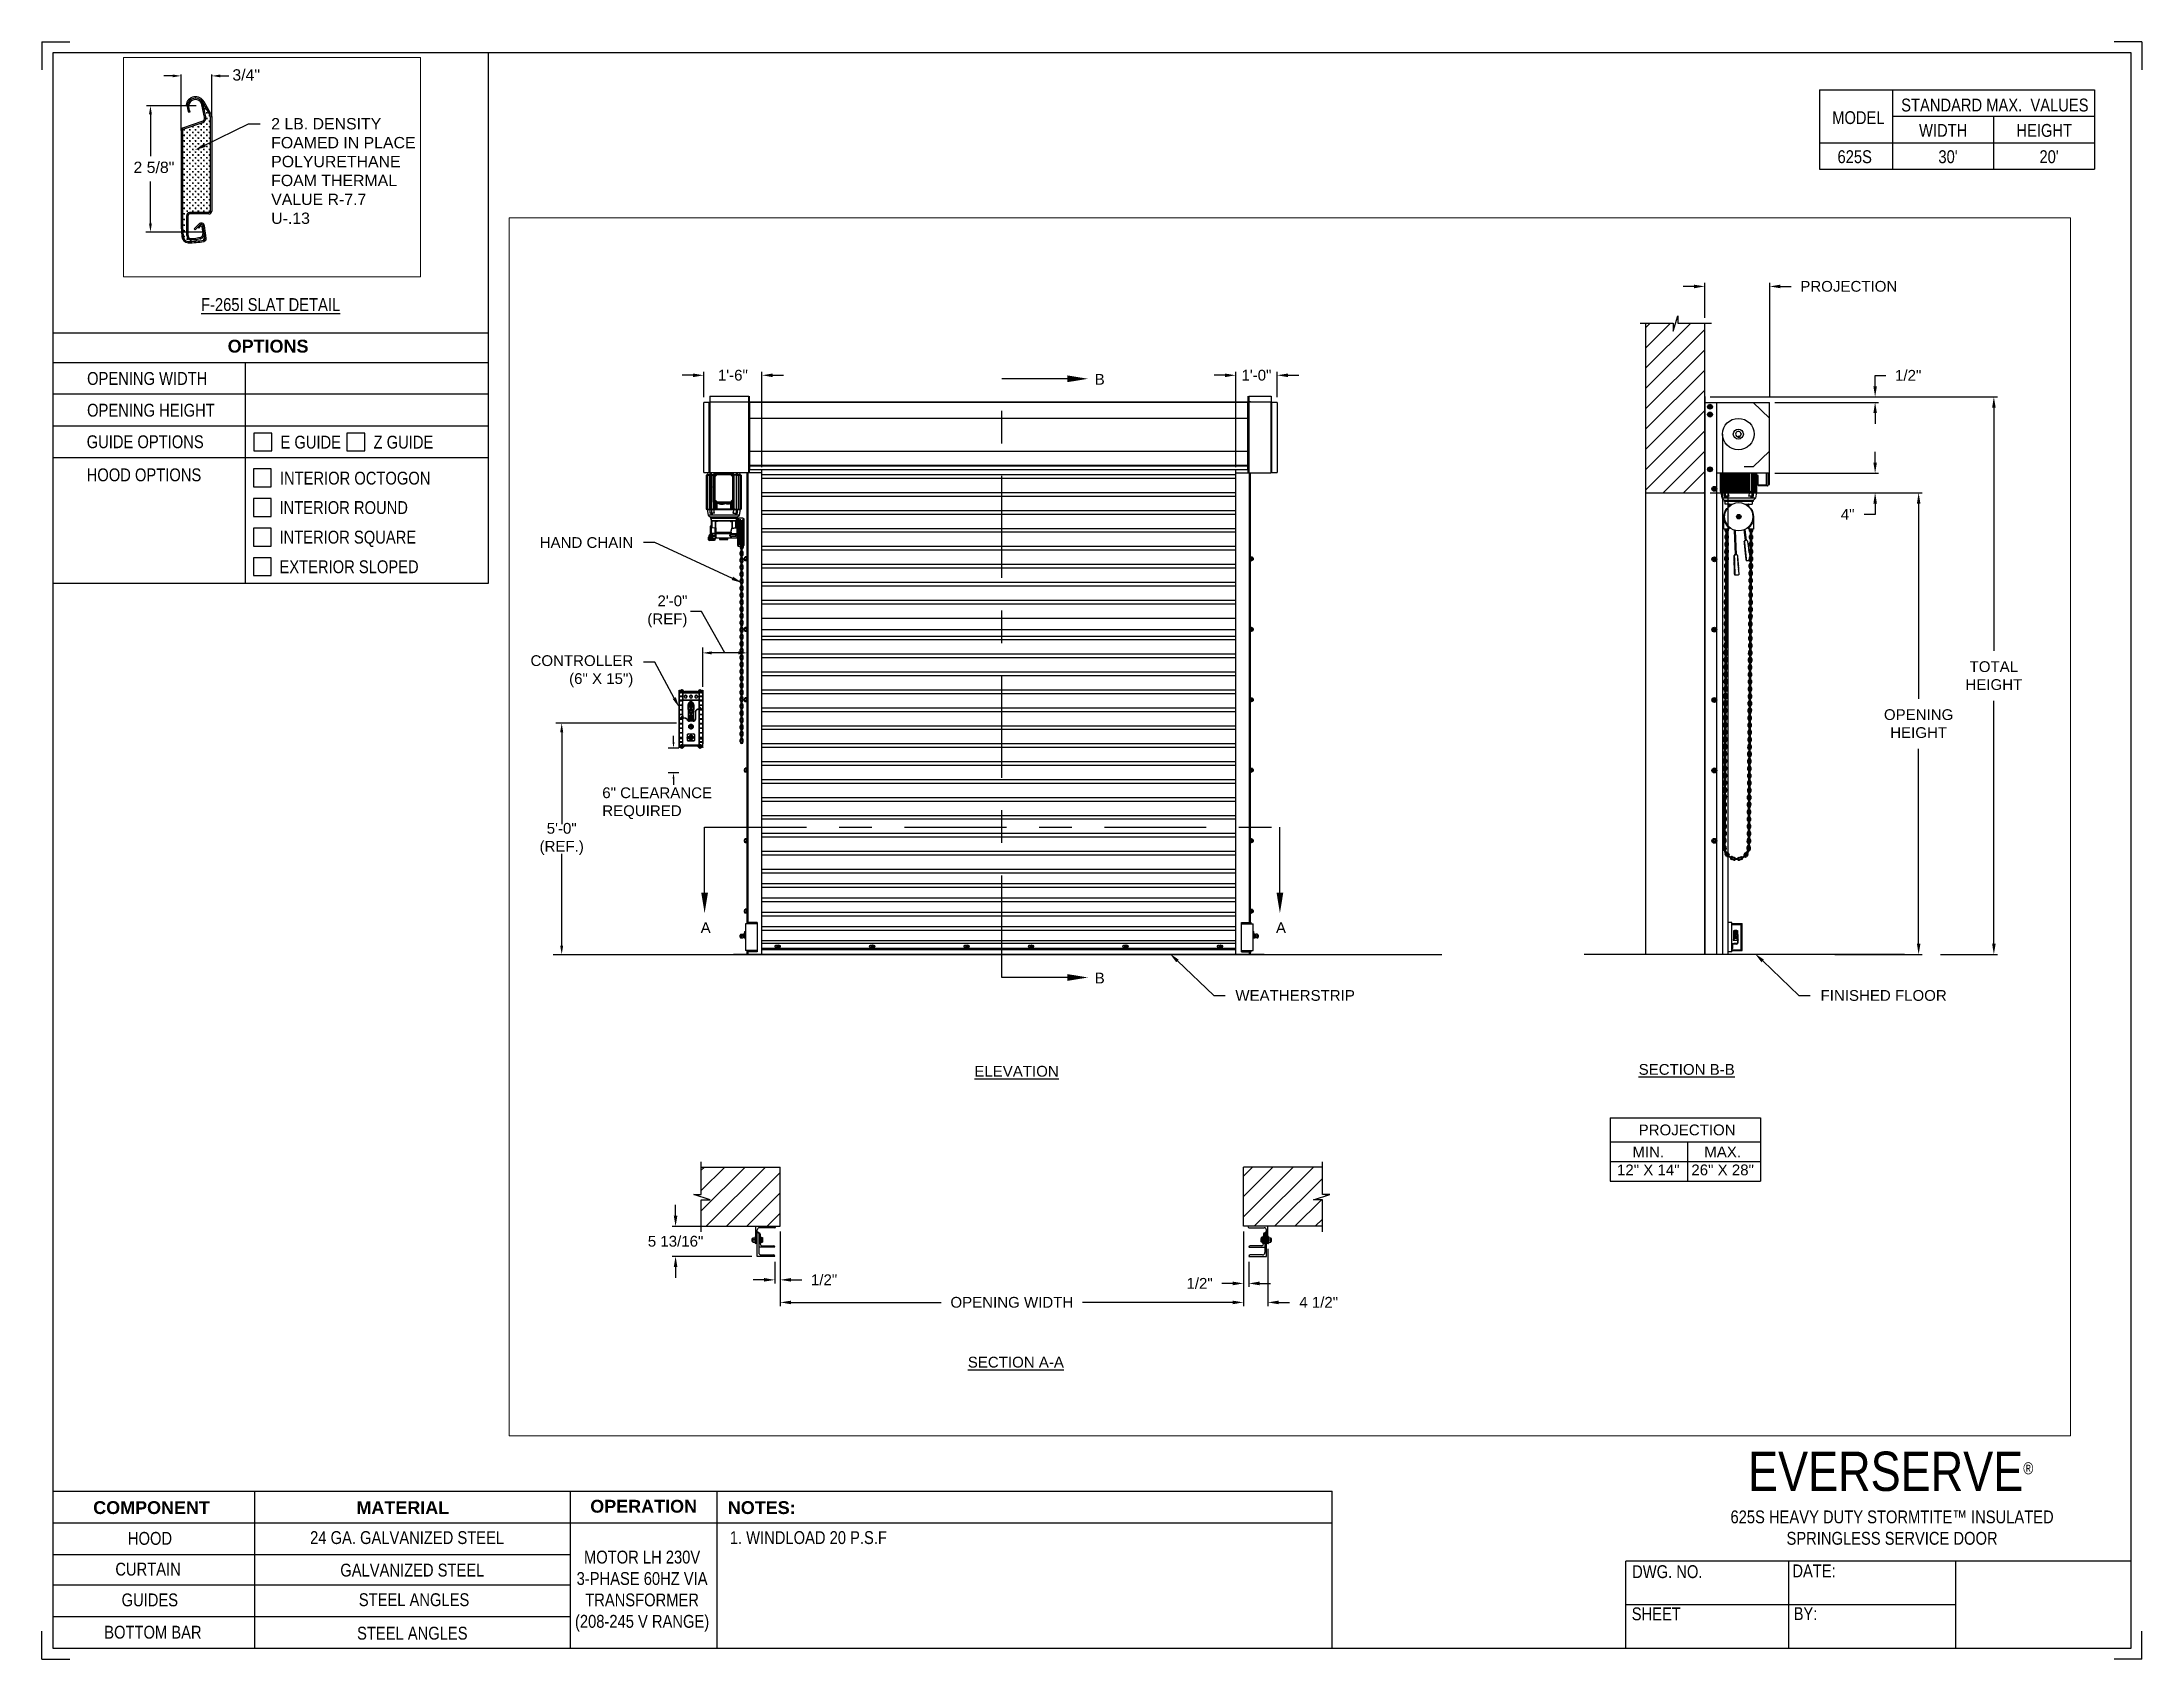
# Paper-space layout '625S LH 230V 3 PHASE' of a CAD drawing. Header units: inches. Extents: x 0.1 to 10.9, y 0.1 to 8.4.
# The model-space entities are those that its viewports show. They can reach past a viewport. Long polylines and large blocks are cut down to what shows.
import ezdxf
from ezdxf import colors
from ezdxf.entities.mleader import LeaderData, LeaderLine
from ezdxf.math import Vec2, Vec3

# ---------------------------------------------------------------- set-up
doc = ezdxf.new("R2010")
doc.units = ezdxf.units.IN
doc.header["$LTSCALE"] = 0.25
doc.header["$MEASUREMENT"] = 0
doc.linetypes.add('CENTER', pattern=[2, 1.25, -0.25, 0.25, -0.25])
for name, color, linetype in [('ANNOTATIONS', 1, 'Continuous'), ('DETAILS', 4, 'Continuous'), ('MOTOR LH', 7, 'Continuous'), ('SECTION CUTS', 6, 'CENTER'), ('TITLE BLOCK', 7, 'Continuous')]:
    doc.layers.add(name, color=color, linetype=linetype)
doc.styles.add('ARIAL', font='arial.ttf', dxfattribs={"height": 0.09375})
doc.styles.add('CADdetails-DIMENSIONS', font='ARIALN.TTF', dxfattribs={"height": 2.38})
doc.styles.add('ROMANS', font='Romans', dxfattribs={"height": 0.09375})
doc.styles.get("Standard").update_dxf_attribs({"font": 'romans.shx'})
doc.dimstyles.get("Standard").update_dxf_attribs({"dimscale": 60, "dimtxt": 0.0833, "dimasz": 0.0833, "dimexe": 0.0833, "dimexo": 0.04, "dimgap": 0.09, "dimtad": 0, "dimtih": 1, "dimtoh": 1, "dimdec": 4, "dimzin": 1, "dimdsep": 46, "dimlunit": 4, "dimtxsty": 'Standard', "dimcen": 0.09, "dimclrt": 150, "dimadec": 4, "dimazin": 2, "dimtfac": 1, "dimtdec": 0, "dimtofl": 0, "dimtmove": 0, "dimatfit": 3, "dimfxl": 1, "dimtolj": 1, "dimtzin": 0, "dimlwd": -1, "dimlwe": -1, "dimarcsym": 1})
doc.dimstyles.new('STANDARD$0', dxfattribs={"dimtxt": 0.09375, "dimasz": 0.09375, "dimexe": 0.03125, "dimexo": 0.046875, "dimgap": 0.09, "dimtad": 0, "dimtih": 1, "dimtoh": 1, "dimdec": 4, "dimzin": 0, "dimdsep": 46, "dimtxsty": 'ARIAL', "dimcen": 0.09, "dimadec": 0, "dimazin": 0, "dimtfac": 1, "dimtdec": 4, "dimtofl": 0, "dimtmove": 0, "dimatfit": 1, "dimfxl": 1, "dimtolj": 1, "dimtzin": 0, "dimarcsym": 0})
pattern_1 = [(45, (72.00666, -32.78357), (-0.08838835, 0.08838835), [])]

psp = doc.layouts.new('625S LH 230V 3 PHASE')

# ---------------------------------------------------------------- texts
at = {"layer": 'TITLE BLOCK', "attachment_point": 2, "style": 'CADdetails-DIMENSIONS'}
for s, width, insert, char_height in [('MODEL', 0.28815, (9.45, 8.068), 0.0664), ('STANDARD MAX.  VALUES', 1.75949, (10.155, 8.133), 0.06641), ('WIDTH', 0.42908, (9.888, 8.002), 0.0664), ('HEIGHT', 0.42908, (10.41, 8.002), 0.0664), ('\\pxqc;625S', 0.29952, (9.431, 7.866), 0.0664)]:
    psp.add_mtext_dynamic_manual_height_columns(s, width=width, gutter_width=1.363, heights=[0], dxfattribs=dict(at, insert=insert, char_height=char_height))
at = {"layer": 'TITLE BLOCK', "style": 'CADdetails-DIMENSIONS'}
for s, insert, char_height, width, attachment_point in [("30'", (9.913, 7.866), 0.0664, 1.75949, 2), ("20'", (10.435, 7.866), 0.0664, 1.75949, 2), ('{\\LF-265I SLAT DETAIL}', (1.248, 7.102), 0.06641, 1.75949, 2), ('{\\fArial|b1|i0|c0|p34;OPTIONS}', (1.235, 6.887), 0.06641, 1.75949, 2), ('OPENING WIDTH', (0.3, 6.72), 0.06641, 1.30693, 1), ('OPENING HEIGHT', (0.3, 6.556), 0.06641, 1.30693, 1), ('GUIDE OPTIONS', (0.298, 6.393), 0.06641, 1.30693, 1), ('E GUIDE', (1.299, 6.391), 0.0664, 1.23928, 1), ('Z GUIDE', (1.78, 6.391), 0.0664, 1.23928, 1), ('HOOD OPTIONS', (0.298, 6.222), 0.06641, 1.30693, 1), ('INTERIOR OCTOGON', (1.296, 6.205), 0.06641, 1.23928, 1), ('INTERIOR ROUND', (1.294, 6.053), 0.06641, 1.53035, 1), ('INTERIOR SQUARE', (1.294, 5.9), 0.06641, 1.53035, 1), ('EXTERIOR SLOPED', (1.294, 5.747), 0.06641, 1.53035, 1), ('\\A1;\\pxqc;EVERSERVE{\\H0.30337x;\\S® ^ ;}', (10.642, 1.141), 0.20312, 2.03069, 3), ('{\\fArial|b1|i0|c0|p34;COMPONENT}', (0.633, 0.885), 0.06641, 1.75949, 2), ('{\\fArial|b1|i0|c0|p34;MATERIAL}', (1.931, 0.885), 0.06641, 1.75949, 2), ('{\\fArial|b1|i0|c0|p34;OPERATION}', (3.175, 0.892), 0.06641, 1.75949, 2), ('{\\fArial|b1|i0|c0|p34;NOTES:}', (3.785, 0.885), 0.06641, 1.75949, 2), ('625S HEAVY DUTY STORMTITE™ INSULATED \\PSPRINGLESS SERVICE DOOR', (9.624, 0.837), 0.06641, 2.79915, 2), ('HOOD', (0.625, 0.726), 0.0664, 1.75949, 2), ('24 GA. GALVANIZED STEEL', (1.953, 0.73), 0.06641, 1.75949, 2), ('\\pxql;1. WINDLOAD 20 P.S.F ', (5.176, 0.73), 0.06641, 3.11182, 2), ('CURTAIN', (0.615, 0.567), 0.0664, 1.75949, 2), ('GALVANIZED STEEL', (1.98, 0.562), 0.06641, 1.75949, 2), ('\\PMOTOR LH 230V 3-PHASE 60HZ VIA TRANSFORMER (208-245 V RANGE)', (3.167, 0.74), 0.06641, 0.76227, 2), ('DWG. NO.', (8.463, 0.554), 0.0664, 1.75949, 2), ('DATE:', (9.221, 0.558), 0.0664, 1.75949, 2), ('GUIDES', (0.624, 0.408), 0.0664, 1.75949, 2), ('STEEL ANGLES', (1.989, 0.409), 0.06641, 1.75949, 2), ('SHEET', (8.406, 0.336), 0.0664, 1.75949, 2), ('BY:', (9.177, 0.337), 0.0664, 1.75949, 2), ('BOTTOM BAR', (0.64, 0.241), 0.0664, 1.75949, 2), ('STEEL ANGLES', (1.98, 0.236), 0.06641, 1.75949, 2)]:
    psp.add_mtext(s, dxfattribs=dict(at, insert=insert, char_height=char_height, width=width, attachment_point=attachment_point))

msp = doc.modelspace()

# ---------------------------------------------------------------- texts
at = {"layer": 'ANNOTATIONS', "style": 'ARIAL'}
for s, p in [('3/4"', (245.4759, 217.8879)), ('2 5/8"', (244.65845, 217.12354))]:
    msp.add_text(s, height=0.09375, dxfattribs=at).set_placement(p)
at = {"layer": 'ANNOTATIONS', "char_height": 0.09375, "style": 'ARIAL'}
for s, insert, attachment_point in [('2\'-0"\\P(REF)', (250.37322, 223.40353), 6), ('6" CLEARANCE\\PREQUIRED', (249.63164, 221.73296), 4), ('5\'-0"\\P(REF.)', (249.27844, 221.42207), 5)]:
    msp.add_mtext(s, dxfattribs=dict(at, insert=insert, attachment_point=attachment_point))
at = {"layer": 'ANNOTATIONS', "char_height": 0.09375, "attachment_point": 2, "style": 'ARIAL'}
for s, insert, width in [('{\\LELEVATION}', (253.23901, 219.44522), 3.0834986), ('{\\LSECTION B-B}', (259.0745, 219.46119), 1.3823677), ('{\\LSECTION A-A}', (253.2331, 216.91103), 1.3823677)]:
    msp.add_mtext(s, dxfattribs=dict(at, insert=insert, width=width))
for s, width, insert in [('PROJECTION ', 1.7594917, (259.07818, 218.93416)), ('MIN.\\P12" X 14" ', 0.6711642, (258.74006, 218.74217)), ('MAX.\\P26" X 28"', 0.6567117, (259.38749, 218.74217))]:
    msp.add_mtext_dynamic_manual_height_columns(s, width=width, gutter_width=1.36268, heights=[0], dxfattribs=dict(at, insert=insert))
at = {"layer": 'SECTION CUTS', "style": 'ARIAL'}
for s, p in [('B', (253.91966, 225.3786)), ('A', (250.48836, 220.60215)), ('A', (255.49789, 220.60215)), ('B', (253.91966, 220.16333))]:
    msp.add_text(s, height=0.09375, dxfattribs=at).set_placement(p)

# ---------------------------------------------------------------- blocks, each defined once
blk = doc.blocks.new('*D140')
at = {"layer": 'ANNOTATIONS', "color": 0, "lineweight": -2, "transparency": 16777216}
for p, q in [((250.27, 218.141), (250.27, 218.235)), ((250.76, 218.047), (250.239, 218.047)), ((250.935, 217.786), (250.239, 217.786)), ((250.27, 217.692), (250.27, 217.598))]:
    blk.add_line(p, q, dxfattribs=at)
at = {"layer": 'ANNOTATIONS', "color": 0, "transparency": 16777216}
for points in [[(250.254, 218.141), (250.286, 218.141), (250.27, 218.047)], [(250.254, 217.692), (250.286, 217.692), (250.27, 217.786)]]:
    blk.add_solid(points, dxfattribs=at)
at = {"layer": 'defpoints', "color": 0, "transparency": 16777216}
for p in [(250.806, 218.047), (250.27, 217.786), (250.981, 217.786)]:
    blk.add_point(p, dxfattribs=at)
at = {"layer": 'ANNOTATIONS', "color": 0, "transparency": 16777216, "insert": (250.27, 217.917), "char_height": 0.09375, "attachment_point": 5, "style": 'ARIAL'}
blk.add_mtext('\\A1;5 13/16"', dxfattribs=at)
blk = doc.blocks.new('*D141')
at = {"layer": 'ANNOTATIONS', "color": 0, "lineweight": -2, "transparency": 16777216}
for p, q in [((255.215, 218.001), (255.215, 217.519)), ((255.262, 217.739), (255.262, 217.519)), ((255.121, 217.55), (255.027, 217.55)), ((255.355, 217.55), (255.449, 217.55))]:
    blk.add_line(p, q, dxfattribs=at)
at = {"layer": 'ANNOTATIONS', "color": 0, "transparency": 16777216}
for points in [[(255.121, 217.566), (255.121, 217.534), (255.215, 217.55)], [(255.355, 217.566), (255.355, 217.534), (255.262, 217.55)]]:
    blk.add_solid(points, dxfattribs=at)
at = {"layer": 'defpoints', "color": 0, "transparency": 16777216}
for p in [(255.215, 218.047), (255.262, 217.786), (255.262, 217.55)]:
    blk.add_point(p, dxfattribs=at)
at = {"layer": 'ANNOTATIONS', "color": 0, "transparency": 16777216, "insert": (254.833, 217.55), "char_height": 0.0938, "attachment_point": 5, "style": 'ARIAL'}
blk.add_mtext('\\A1;1/2"', dxfattribs=at)
blk = doc.blocks.new('*D142')
at = {"layer": 'ANNOTATIONS', "color": 0, "lineweight": -2, "transparency": 16777216}
for p, q in [((251.181, 218.001), (251.181, 217.55)), ((251.135, 217.739), (251.135, 217.55)), ((251.041, 217.581), (250.947, 217.581)), ((251.275, 217.581), (251.369, 217.581))]:
    blk.add_line(p, q, dxfattribs=at)
at = {"layer": 'ANNOTATIONS', "color": 0, "transparency": 16777216}
for points in [[(251.041, 217.597), (251.041, 217.566), (251.135, 217.581)], [(251.275, 217.597), (251.275, 217.566), (251.181, 217.581)]]:
    blk.add_solid(points, dxfattribs=at)
at = {"layer": 'defpoints', "color": 0, "transparency": 16777216}
for p in [(251.181, 218.047), (251.135, 217.786), (251.135, 217.581)]:
    blk.add_point(p, dxfattribs=at)
at = {"layer": 'ANNOTATIONS', "color": 0, "transparency": 16777216, "insert": (251.563, 217.581), "char_height": 0.0938, "attachment_point": 5, "style": 'ARIAL'}
blk.add_mtext('\\A1;1/2"', dxfattribs=at)
blk = doc.blocks.new('*D143')
at = {"layer": 'ANNOTATIONS', "color": 0, "lineweight": -2, "transparency": 16777216}
for p, q in [((250.516, 225.271), (250.516, 225.492)), ((251.022, 224.659), (251.022, 225.492)), ((250.422, 225.461), (250.328, 225.461)), ((251.115, 225.461), (251.209, 225.461))]:
    blk.add_line(p, q, dxfattribs=at)
at = {"layer": 'ANNOTATIONS', "color": 0, "transparency": 16777216}
for points in [[(250.422, 225.476), (250.422, 225.445), (250.516, 225.461)], [(251.115, 225.476), (251.115, 225.445), (251.022, 225.461)]]:
    blk.add_solid(points, dxfattribs=at)
at = {"layer": 'defpoints', "color": 0, "transparency": 16777216}
for p in [(250.516, 225.461), (250.516, 225.224), (251.022, 224.612)]:
    blk.add_point(p, dxfattribs=at)
at = {"layer": 'ANNOTATIONS', "color": 0, "transparency": 16777216, "insert": (250.769, 225.461), "char_height": 0.0938, "attachment_point": 5, "style": 'ARIAL'}
blk.add_mtext('\\A1;1\'-6"', dxfattribs=at)
blk = doc.blocks.new('*D144')
at = {"layer": 'ANNOTATIONS', "color": 0, "lineweight": -2, "transparency": 16777216}
for p, q in [((255.148, 224.659), (255.148, 225.492)), ((255.508, 225.271), (255.508, 225.492)), ((255.054, 225.461), (254.961, 225.461)), ((255.602, 225.461), (255.696, 225.461))]:
    blk.add_line(p, q, dxfattribs=at)
at = {"layer": 'ANNOTATIONS', "color": 0, "transparency": 16777216}
for points in [[(255.054, 225.476), (255.054, 225.445), (255.148, 225.461)], [(255.602, 225.476), (255.602, 225.445), (255.508, 225.461)]]:
    blk.add_solid(points, dxfattribs=at)
at = {"layer": 'defpoints', "color": 0, "transparency": 16777216}
for p in [(255.148, 225.461), (255.508, 225.224), (255.148, 224.612)]:
    blk.add_point(p, dxfattribs=at)
at = {"layer": 'ANNOTATIONS', "color": 0, "transparency": 16777216, "insert": (255.328, 225.461), "char_height": 0.0938, "attachment_point": 5, "style": 'ARIAL'}
blk.add_mtext('\\A1;1\'-0"', dxfattribs=at)
blk = doc.blocks.new('*D145')
at = {"layer": 'ANNOTATIONS', "color": 0, "lineweight": -2, "transparency": 16777216}
for p, q in [((255.215, 218.001), (255.215, 217.353)), ((255.427, 217.851), (255.427, 217.353)), ((255.121, 217.385), (255.027, 217.385)), ((255.521, 217.385), (255.615, 217.385))]:
    blk.add_line(p, q, dxfattribs=at)
at = {"layer": 'ANNOTATIONS', "color": 0, "transparency": 16777216}
for points in [[(255.121, 217.4), (255.121, 217.369), (255.215, 217.385)], [(255.521, 217.4), (255.521, 217.369), (255.427, 217.385)]]:
    blk.add_solid(points, dxfattribs=at)
at = {"layer": 'defpoints', "color": 0, "transparency": 16777216}
for p in [(255.215, 218.047), (255.427, 217.897), (255.427, 217.385)]:
    blk.add_point(p, dxfattribs=at)
at = {"layer": 'ANNOTATIONS', "color": 0, "transparency": 16777216, "insert": (255.87, 217.385), "char_height": 0.0938, "attachment_point": 5, "style": 'ARIAL'}
blk.add_mtext('\\A1;4 1/2"', dxfattribs=at)
blk = doc.blocks.new('*D121')
at = {"layer": 'ANNOTATIONS', "color": 0, "lineweight": -2, "transparency": 16777216}
for p, q in [((251.181, 218.001), (251.181, 217.353)), ((255.215, 218.001), (255.215, 217.353)), ((251.275, 217.385), (252.582, 217.385)), ((255.121, 217.385), (253.814, 217.385))]:
    blk.add_line(p, q, dxfattribs=at)
at = {"layer": 'ANNOTATIONS', "color": 0, "transparency": 16777216}
for points in [[(251.275, 217.4), (251.275, 217.369), (251.181, 217.385)], [(255.121, 217.4), (255.121, 217.369), (255.215, 217.385)]]:
    blk.add_solid(points, dxfattribs=at)
at = {"layer": 'defpoints', "color": 0, "transparency": 16777216}
for p in [(251.181, 218.047), (255.215, 218.047), (255.215, 217.385)]:
    blk.add_point(p, dxfattribs=at)
at = {"layer": 'ANNOTATIONS', "color": 0, "transparency": 16777216, "insert": (253.198, 217.385), "char_height": 0.09375, "attachment_point": 5, "style": 'ARIAL'}
blk.add_mtext('\\A1;OPENING WIDTH', dxfattribs=at)
blk = doc.blocks.new('*D122')
at = {"layer": 'ANNOTATIONS', "color": 0, "lineweight": -2, "transparency": 16777216}
for p, q in [((259.139, 226.235), (259.045, 226.235)), ((259.233, 225.96), (259.233, 226.266)), ((259.797, 225.272), (259.797, 226.266)), ((259.89, 226.235), (259.984, 226.235))]:
    blk.add_line(p, q, dxfattribs=at)
at = {"layer": 'ANNOTATIONS', "color": 0, "transparency": 16777216}
for points in [[(259.139, 226.25), (259.139, 226.219), (259.233, 226.235)], [(259.89, 226.25), (259.89, 226.219), (259.797, 226.235)]]:
    blk.add_solid(points, dxfattribs=at)
at = {"layer": 'defpoints', "color": 0, "transparency": 16777216}
for p in [(259.797, 226.235), (259.233, 225.913), (259.797, 225.225)]:
    blk.add_point(p, dxfattribs=at)
at = {"layer": 'ANNOTATIONS', "color": 0, "transparency": 16777216, "insert": (260.486, 226.235), "char_height": 0.09375, "attachment_point": 5, "style": 'ARIAL'}
blk.add_mtext('\\A1;PROJECTION ', dxfattribs=at)
blk = doc.blocks.new('*D123')
at = {"layer": 'ANNOTATIONS', "color": 0, "lineweight": -2, "transparency": 16777216}
for p, q in [((259.28, 224.437), (261.126, 224.437)), ((261.094, 224.343), (261.094, 222.643)), ((261.094, 220.509), (261.094, 222.208)), ((260.364, 220.415), (261.126, 220.415))]:
    blk.add_line(p, q, dxfattribs=at)
at = {"layer": 'ANNOTATIONS', "color": 0, "transparency": 16777216}
for points in [[(261.079, 224.343), (261.11, 224.343), (261.094, 224.437)], [(261.079, 220.509), (261.11, 220.509), (261.094, 220.415)]]:
    blk.add_solid(points, dxfattribs=at)
at = {"layer": 'defpoints', "color": 0, "transparency": 16777216}
for p in [(259.233, 224.437), (260.317, 220.415), (261.094, 220.415)]:
    blk.add_point(p, dxfattribs=at)
at = {"layer": 'ANNOTATIONS', "color": 0, "transparency": 16777216, "insert": (261.094, 222.426), "char_height": 0.09375, "attachment_point": 5, "style": 'ARIAL'}
blk.add_mtext('\\A1;OPENING\\PHEIGHT', dxfattribs=at)
blk = doc.blocks.new('*D124')
at = {"layer": 'ANNOTATIONS', "color": 0, "lineweight": -2, "transparency": 16777216}
for p, q in [((259.28, 225.273), (261.781, 225.273)), ((261.749, 225.179), (261.749, 223.061)), ((261.749, 220.509), (261.749, 222.626)), ((261.284, 220.415), (261.781, 220.415))]:
    blk.add_line(p, q, dxfattribs=at)
at = {"layer": 'ANNOTATIONS', "color": 0, "transparency": 16777216}
for points in [[(261.734, 225.179), (261.765, 225.179), (261.749, 225.273)], [(261.734, 220.509), (261.765, 220.509), (261.749, 220.415)]]:
    blk.add_solid(points, dxfattribs=at)
at = {"layer": 'defpoints', "color": 0, "transparency": 16777216}
for p in [(259.233, 225.273), (261.237, 220.415), (261.749, 220.415)]:
    blk.add_point(p, dxfattribs=at)
at = {"layer": 'ANNOTATIONS', "color": 0, "transparency": 16777216, "insert": (261.749, 222.844), "char_height": 0.0938, "attachment_point": 5, "style": 'ARIAL'}
blk.add_mtext('\\A1;TOTAL\\PHEIGHT', dxfattribs=at)
blk = doc.blocks.new('*D125')
at = {"layer": 'ANNOTATIONS', "color": 0, "lineweight": -2, "transparency": 16777216}
for p, q in [((260.715, 224.701), (260.715, 224.795)), ((259.841, 224.608), (260.746, 224.608)), ((259.841, 224.437), (260.746, 224.437)), ((260.715, 224.343), (260.715, 224.249)), ((260.715, 224.249), (260.621, 224.249))]:
    blk.add_line(p, q, dxfattribs=at)
at = {"layer": 'ANNOTATIONS', "color": 0, "transparency": 16777216}
for points in [[(260.7, 224.701), (260.731, 224.701), (260.715, 224.608)], [(260.7, 224.343), (260.731, 224.343), (260.715, 224.437)]]:
    blk.add_solid(points, dxfattribs=at)
at = {"layer": 'defpoints', "color": 0, "transparency": 16777216}
for p in [(259.794, 224.608), (259.794, 224.437), (260.715, 224.437)]:
    blk.add_point(p, dxfattribs=at)
at = {"layer": 'ANNOTATIONS', "color": 0, "transparency": 16777216, "insert": (260.476, 224.249), "char_height": 0.0938, "attachment_point": 5, "style": 'ARIAL'}
blk.add_mtext('\\A1;4"', dxfattribs=at)
blk = doc.blocks.new('*D126')
at = {"layer": 'ANNOTATIONS', "color": 0, "lineweight": -2, "transparency": 16777216}
for p, q in [((260.715, 225.366), (260.715, 225.46)), ((260.715, 225.46), (260.809, 225.46)), ((259.843, 225.273), (260.746, 225.273)), ((259.843, 225.225), (260.746, 225.225)), ((260.715, 225.131), (260.715, 225.038))]:
    blk.add_line(p, q, dxfattribs=at)
at = {"layer": 'ANNOTATIONS', "color": 0, "transparency": 16777216}
for points in [[(260.7, 225.366), (260.731, 225.366), (260.715, 225.273)], [(260.7, 225.131), (260.731, 225.131), (260.715, 225.225)]]:
    blk.add_solid(points, dxfattribs=at)
at = {"layer": 'defpoints', "color": 0, "transparency": 16777216}
for p in [(259.797, 225.273), (259.797, 225.225), (260.715, 225.273)]:
    blk.add_point(p, dxfattribs=at)
at = {"layer": 'ANNOTATIONS', "color": 0, "transparency": 16777216, "insert": (261.003, 225.46), "char_height": 0.0938, "attachment_point": 5, "style": 'ARIAL'}
blk.add_mtext('\\A1;1/2"', dxfattribs=at)

# ---------------------------------------------------------------- dimensions: what is measured, and where the dimension line sits
at = {"layer": 'ANNOTATIONS'}
dim = msp.add_linear_dim(base=(259.79658, 226.23467), p1=(259.2327, 225.91347), p2=(259.79658, 225.22508), text='PROJECTION ', dimstyle='STANDARD$0', dxfattribs=at)
dim.commit()
dim.dimension.update_dxf_attribs({"geometry": '*D122', "text_midpoint": (260.48569, 226.23467)})
for base, p1, p2, angle, text, picture, middle in [((250.51571, 225.46051), (251.02165, 224.61169), (250.51571, 225.22384), 180, '1\'-6"', '*D143', (250.76868, 225.46051)), ((255.14815, 225.46051), (255.50835, 225.22422), (255.14815, 224.61169), 180, '1\'-0"', '*D144', (255.32825, 225.46051)), ((250.2701, 217.78574), (250.80645, 218.04741), (250.98145, 217.78574), 90, '5 13/16"', '*D140', (250.2701, 217.91658)), ((251.13458, 217.58132), (251.18145, 218.04742), (251.13458, 217.78574), 180, '1/2"', '*D142', (251.56303, 217.58132))]:
    dim = msp.add_linear_dim(base=base, p1=p1, p2=p2, angle=angle, text=text, dimstyle='STANDARD$0', dxfattribs=at)
    dim.commit()
    dim.dimension.update_dxf_attribs({"geometry": picture, "text_midpoint": middle, "dimtype": 160})
for base, p1, p2, text, picture, middle in [((260.71525, 225.27272), (259.79658, 225.22508), (259.79658, 225.27272), '1/2"', '*D126', (261.00308, 225.46022)), ((261.74928, 220.41511), (259.2327, 225.27272), (261.23723, 220.41511), 'TOTAL\\PHEIGHT', '*D124', (261.74928, 222.84392)), ((260.71525, 224.43674), (259.79445, 224.60767), (259.79445, 224.43674), '4"', '*D125', (260.47574, 224.24924)), ((261.09429, 220.41511), (259.2327, 224.43674), (260.31689, 220.41511), 'OPENING\\PHEIGHT', '*D123', (261.09429, 222.42592))]:
    dim = msp.add_linear_dim(base=base, p1=p1, p2=p2, angle=90, text=text, dimstyle='STANDARD$0', dxfattribs=at)
    dim.commit()
    dim.dimension.update_dxf_attribs({"geometry": picture, "text_midpoint": middle})
dim = msp.add_aligned_dim(p1=(251.18145, 218.04742), p2=(255.21479, 218.04742), distance=-0.6628, text='OPENING WIDTH', dimstyle='STANDARD$0', dxfattribs=at)
dim.commit()
dim.dimension.update_dxf_attribs({"geometry": '*D121', "text_midpoint": (253.19812, 217.38462)})
for base, p2, text, picture, middle in [((255.26166, 217.55007), (255.26166, 217.78574), '1/2"', '*D141', (254.83321, 217.55007)), ((255.42729, 217.38462), (255.42729, 217.89742), '4 1/2"', '*D145', (255.86978, 217.38462))]:
    dim = msp.add_linear_dim(base=base, p1=(255.21479, 218.04742), p2=p2, text=text, dimstyle='STANDARD$0', dxfattribs=at)
    dim.commit()
    dim.dimension.update_dxf_attribs({"geometry": picture, "text_midpoint": middle, "dimtype": 160})

# ---------------------------------------------------------------- hatches: boundary and pattern name
at = {"layer": 'MOTOR LH'}
h = msp.add_hatch(dxfattribs=at)
h.set_pattern_fill('ANSI31', color=256, style=0)
h.set_pattern_definition(pattern_1)
h.paths.add_polyline_path([(258.71707, 224.43674), (259.2327, 224.43674), (259.2327, 225.91347), (258.9962, 225.91347), (258.9962, 225.97813), (258.95779, 225.84477), (258.95779, 225.91347), (258.71707, 225.91347)])
h = msp.add_hatch(dxfattribs=at)
h.set_pattern_fill('ANSI31', color=256, style=0)
h.set_pattern_definition(pattern_1)
h.paths.add_polyline_path([(251.18145, 218.56305), (250.49395, 218.56305), (250.49395, 218.32585), (250.42985, 218.32585), (250.57192, 218.27894), (250.49395, 218.27894), (250.49395, 218.04742), (251.18145, 218.04742), (251.18145, 218.20993)])
h = msp.add_hatch(dxfattribs=at)
h.set_pattern_fill('ANSI31', color=256, style=0)
h.set_pattern_definition(pattern_1)
h.paths.add_polyline_path([(255.96639, 218.32585), (255.90229, 218.32585), (255.90229, 218.56305), (255.21479, 218.56305), (255.21479, 218.04742), (255.23296, 218.04742), (255.90229, 218.04742), (255.90229, 218.27894), (255.82432, 218.27894)])

# ---------------------------------------------------------------- linework, layer by layer
at = {"layer": 'ANNOTATIONS'}
for p, q in [((250.50639, 222.74794), (250.50639, 223.08974)), ((250.8161, 223.04261), (250.58406, 223.04261)), ((250.27829, 222.42941), (249.22734, 222.42941)), ((249.27844, 222.35175), (249.27844, 221.55133)), ((250.29927, 222.21402), (250.205, 222.21402)), ((250.25213, 222.26716), (250.25213, 222.3203)), ((250.29927, 221.99872), (250.205, 221.99872)), ((250.25213, 221.94558), (250.25213, 221.89244)), ((249.27844, 220.49278), (249.27844, 221.2928)), ((258.40949, 218.99359), (258.40949, 218.44222)), ((258.40949, 218.99359), (259.71726, 218.99359)), ((259.71726, 218.99359), (259.71726, 218.44222)), ((258.40949, 218.78212), (259.71726, 218.78212)), ((259.08235, 218.78212), (259.08235, 218.44222)), ((258.40949, 218.61217), (259.71726, 218.61217)), ((258.40949, 218.44222), (259.71726, 218.44222)), ((244.98109, 217.92642), (244.91077, 217.92642)), ((245.05141, 217.48302), (245.05141, 217.93908)), ((245.30587, 217.5935), (245.30587, 217.93908)), ((245.37619, 217.92642), (245.44651, 217.92642)), ((245.17651, 217.67983), (244.7664, 217.67983)), ((244.79862, 217.60951), (244.79862, 217.26305)), ((244.79862, 216.70563), (244.79862, 217.05209)), ((245.22291, 216.63531), (244.76074, 216.63531))]:
    msp.add_line(p, q, dxfattribs=at)
for p in [(245.30587, 217.92642), (244.79862, 216.70981)]:
    msp.add_point(p, dxfattribs=at)
for points in [[(250.58406, 223.02967), (250.58406, 223.05556), (250.50639, 223.04261)], [(250.8161, 223.02967), (250.8161, 223.05556), (250.89376, 223.04261)], [(249.29138, 222.35175), (249.26549, 222.35175), (249.27844, 222.42941)], [(250.26099, 222.26716), (250.24328, 222.26716), (250.25213, 222.21402)], [(250.26099, 221.94558), (250.24328, 221.94558), (250.25213, 221.99872)], [(249.29138, 220.49278), (249.26549, 220.49278), (249.27844, 220.41511)], [(244.98109, 217.9147), (244.98109, 217.93814), (245.05141, 217.92642)], [(245.37619, 217.9147), (245.37619, 217.93814), (245.30587, 217.92642)], [(244.81034, 217.60951), (244.7869, 217.60951), (244.79862, 217.67983)], [(244.81034, 216.70563), (244.7869, 216.70563), (244.79862, 216.63531)]]:
    msp.add_solid(points, dxfattribs=at)
at = {"layer": 'DETAILS'}
for p, q in [((245.10381, 217.68275), (245.09284, 217.68469)), ((245.12736, 217.62675), (245.11722, 217.65821)), ((245.24528, 217.58535), (245.22483, 217.68635)), ((245.29067, 217.60655), (245.23311, 217.70626)), ((245.25615, 217.5878), (245.23575, 217.68856)), ((245.24097, 217.69263), (245.24097, 217.68443)), ((245.29916, 217.61413), (245.24275, 217.71183)), ((245.25192, 217.66042), (245.25192, 217.64882)), ((245.22469, 217.54917), (245.06332, 217.49517)), ((245.22823, 217.5386), (245.06686, 217.48461)), ((245.07851, 217.48716), (245.07851, 217.47555)), ((245.11676, 217.62331), (245.10662, 217.65479)), ((245.12736, 217.62675), (245.11676, 217.62331)), ((245.12493, 217.48716), (245.12493, 217.47555)), ((245.15394, 217.50456), (245.14234, 217.50456)), ((245.14814, 217.51037), (245.14814, 217.49876)), ((245.17135, 217.48716), (245.17135, 217.47555)), ((245.20036, 217.50456), (245.18875, 217.50456)), ((245.19456, 217.51037), (245.19456, 217.49876)), ((245.22357, 217.52777), (245.21196, 217.52777)), ((245.21777, 217.53357), (245.21777, 217.52197)), ((245.21777, 217.48716), (245.21777, 217.47555)), ((245.24678, 217.50456), (245.23517, 217.50456)), ((245.24097, 217.54548), (245.24097, 217.54518)), ((245.24097, 217.51037), (245.24097, 217.49876)), ((245.25772, 217.65462), (245.24611, 217.65462)), ((245.24678, 217.55098), (245.24675, 217.55098)), ((245.26999, 217.62061), (245.25838, 217.62061)), ((245.26999, 217.57419), (245.25838, 217.57419)), ((245.26999, 217.52777), (245.25838, 217.52777)), ((245.26418, 217.62641), (245.26418, 217.61481)), ((245.26418, 217.57999), (245.26418, 217.56839)), ((245.26418, 217.53357), (245.26418, 217.52197)), ((245.26418, 217.48716), (245.26418, 217.47555)), ((245.29319, 217.5974), (245.28159, 217.5974)), ((245.29319, 217.55098), (245.28159, 217.55098)), ((245.29319, 217.50456), (245.28159, 217.50456)), ((245.28739, 217.6032), (245.28739, 217.5916)), ((245.28739, 217.55678), (245.28739, 217.54518)), ((245.28739, 217.51037), (245.28739, 217.49876)), ((245.30587, 217.5891), (245.30587, 216.80832)), ((245.05141, 217.47862), (245.05141, 216.68233)), ((245.06255, 217.47862), (245.06255, 216.68233)), ((245.08432, 217.48135), (245.07271, 217.48135)), ((245.08432, 217.43494), (245.07271, 217.43494)), ((245.08432, 217.38852), (245.07271, 217.38852)), ((245.08432, 217.3421), (245.07271, 217.3421)), ((245.07851, 217.44074), (245.07851, 217.42914)), ((245.07851, 217.39432), (245.07851, 217.38272)), ((245.07851, 217.3479), (245.07851, 217.3363)), ((245.10752, 217.45815), (245.09592, 217.45815)), ((245.10752, 217.41173), (245.09592, 217.41173)), ((245.10752, 217.36531), (245.09592, 217.36531)), ((245.10752, 217.31889), (245.09592, 217.31889)), ((245.10172, 217.46395), (245.10172, 217.45234)), ((245.10172, 217.41753), (245.10172, 217.40593)), ((245.10172, 217.37111), (245.10172, 217.35951)), ((245.10172, 217.3247), (245.10172, 217.31309)), ((245.13073, 217.48135), (245.11913, 217.48135)), ((245.13073, 217.43494), (245.11913, 217.43494)), ((245.13073, 217.38852), (245.11913, 217.38852)), ((245.13073, 217.3421), (245.11913, 217.3421)), ((245.12493, 217.44074), (245.12493, 217.42914)), ((245.12493, 217.39432), (245.12493, 217.38272)), ((245.12493, 217.3479), (245.12493, 217.3363)), ((245.15394, 217.45815), (245.14234, 217.45815)), ((245.15394, 217.41173), (245.14234, 217.41173)), ((245.15394, 217.36531), (245.14234, 217.36531)), ((245.15394, 217.31889), (245.14234, 217.31889)), ((245.14814, 217.46395), (245.14814, 217.45234)), ((245.14814, 217.41753), (245.14814, 217.40593)), ((245.14814, 217.37111), (245.14814, 217.35951)), ((245.14814, 217.3247), (245.14814, 217.31309)), ((245.17715, 217.48135), (245.16555, 217.48135)), ((245.17715, 217.43494), (245.16555, 217.43494)), ((245.17715, 217.38852), (245.16555, 217.38852)), ((245.17715, 217.3421), (245.16555, 217.3421)), ((245.17135, 217.44074), (245.17135, 217.42914)), ((245.17135, 217.39432), (245.17135, 217.38272)), ((245.17135, 217.3479), (245.17135, 217.3363)), ((245.20036, 217.45815), (245.18875, 217.45815)), ((245.20036, 217.41173), (245.18875, 217.41173)), ((245.20036, 217.36531), (245.18875, 217.36531)), ((245.20036, 217.31889), (245.18875, 217.31889)), ((245.19456, 217.46395), (245.19456, 217.45234)), ((245.19456, 217.41753), (245.19456, 217.40593)), ((245.19456, 217.37111), (245.19456, 217.35951)), ((245.19456, 217.3247), (245.19456, 217.31309)), ((245.22357, 217.48135), (245.21196, 217.48135)), ((245.22357, 217.43494), (245.21196, 217.43494)), ((245.22357, 217.38852), (245.21196, 217.38852)), ((245.22357, 217.3421), (245.21196, 217.3421)), ((245.21777, 217.44074), (245.21777, 217.42914)), ((245.21777, 217.39432), (245.21777, 217.38272)), ((245.21777, 217.3479), (245.21777, 217.3363)), ((245.24678, 217.45815), (245.23517, 217.45815)), ((245.24678, 217.41173), (245.23517, 217.41173)), ((245.24678, 217.36531), (245.23517, 217.36531)), ((245.24678, 217.31889), (245.23517, 217.31889)), ((245.24097, 217.46395), (245.24097, 217.45234)), ((245.24097, 217.41753), (245.24097, 217.40593)), ((245.24097, 217.37111), (245.24097, 217.35951)), ((245.24097, 217.3247), (245.24097, 217.31309)), ((245.26999, 217.48135), (245.25838, 217.48135)), ((245.26999, 217.43494), (245.25838, 217.43494)), ((245.26999, 217.38852), (245.25838, 217.38852)), ((245.26999, 217.3421), (245.25838, 217.3421)), ((245.26418, 217.44074), (245.26418, 217.42914)), ((245.26418, 217.39432), (245.26418, 217.38272)), ((245.26418, 217.3479), (245.26418, 217.3363)), ((245.29319, 217.45815), (245.28159, 217.45815)), ((245.29319, 217.41173), (245.28159, 217.41173)), ((245.29319, 217.36531), (245.28159, 217.36531)), ((245.29319, 217.31889), (245.28159, 217.31889)), ((245.28739, 217.46395), (245.28739, 217.45234)), ((245.28739, 217.41753), (245.28739, 217.40593)), ((245.28739, 217.37111), (245.28739, 217.35951)), ((245.28739, 217.3247), (245.28739, 217.31309)), ((245.08432, 217.29568), (245.07271, 217.29568)), ((245.08432, 217.24927), (245.07271, 217.24927)), ((245.08432, 217.20285), (245.07271, 217.20285)), ((245.08432, 217.15643), (245.07271, 217.15643)), ((245.07851, 217.30149), (245.07851, 217.28988)), ((245.07851, 217.25507), (245.07851, 217.24347)), ((245.07851, 217.20865), (245.07851, 217.19705)), ((245.07851, 217.16223), (245.07851, 217.15063)), ((245.10752, 217.27248), (245.09592, 217.27248)), ((245.10752, 217.22606), (245.09592, 217.22606)), ((245.10752, 217.17964), (245.09592, 217.17964)), ((245.10172, 217.27828), (245.10172, 217.26667)), ((245.10172, 217.23186), (245.10172, 217.22026)), ((245.10172, 217.18544), (245.10172, 217.17384)), ((245.10172, 217.13903), (245.10172, 217.12742)), ((245.13073, 217.29568), (245.11913, 217.29568)), ((245.13073, 217.24927), (245.11913, 217.24927)), ((245.13073, 217.20285), (245.11913, 217.20285)), ((245.13073, 217.15643), (245.11913, 217.15643)), ((245.12493, 217.30149), (245.12493, 217.28988)), ((245.12493, 217.25507), (245.12493, 217.24347)), ((245.12493, 217.20865), (245.12493, 217.19705)), ((245.12493, 217.16223), (245.12493, 217.15063)), ((245.15394, 217.27248), (245.14234, 217.27248)), ((245.15394, 217.22606), (245.14234, 217.22606)), ((245.15394, 217.17964), (245.14234, 217.17964)), ((245.14814, 217.27828), (245.14814, 217.26667)), ((245.14814, 217.23186), (245.14814, 217.22026)), ((245.14814, 217.18544), (245.14814, 217.17384)), ((245.14814, 217.13903), (245.14814, 217.12742)), ((245.17715, 217.29568), (245.16555, 217.29568)), ((245.17715, 217.24927), (245.16555, 217.24927)), ((245.17715, 217.20285), (245.16555, 217.20285)), ((245.17715, 217.15643), (245.16555, 217.15643)), ((245.17135, 217.30149), (245.17135, 217.28988)), ((245.17135, 217.25507), (245.17135, 217.24347)), ((245.17135, 217.20865), (245.17135, 217.19705)), ((245.17135, 217.16223), (245.17135, 217.15063)), ((245.20036, 217.27248), (245.18875, 217.27248)), ((245.20036, 217.22606), (245.18875, 217.22606)), ((245.20036, 217.17964), (245.18875, 217.17964)), ((245.19456, 217.27828), (245.19456, 217.26667)), ((245.19456, 217.23186), (245.19456, 217.22026)), ((245.19456, 217.18544), (245.19456, 217.17384)), ((245.19456, 217.13903), (245.19456, 217.12742)), ((245.22357, 217.29568), (245.21196, 217.29568)), ((245.22357, 217.24927), (245.21196, 217.24927)), ((245.22357, 217.20285), (245.21196, 217.20285)), ((245.22357, 217.15643), (245.21196, 217.15643)), ((245.21777, 217.30149), (245.21777, 217.28988)), ((245.21777, 217.25507), (245.21777, 217.24347)), ((245.21777, 217.20865), (245.21777, 217.19705)), ((245.21777, 217.16223), (245.21777, 217.15063)), ((245.24678, 217.27248), (245.23517, 217.27248)), ((245.24678, 217.22606), (245.23517, 217.22606)), ((245.24678, 217.17964), (245.23517, 217.17964)), ((245.24097, 217.27828), (245.24097, 217.26667)), ((245.24097, 217.23186), (245.24097, 217.22026)), ((245.24097, 217.18544), (245.24097, 217.17384)), ((245.24097, 217.13903), (245.24097, 217.12742)), ((245.26999, 217.29568), (245.25838, 217.29568)), ((245.26999, 217.24927), (245.25838, 217.24927)), ((245.26999, 217.20285), (245.25838, 217.20285)), ((245.26999, 217.15643), (245.25838, 217.15643)), ((245.26418, 217.30149), (245.26418, 217.28988)), ((245.26418, 217.25507), (245.26418, 217.24347)), ((245.26418, 217.20865), (245.26418, 217.19705)), ((245.26418, 217.16223), (245.26418, 217.15063)), ((245.29319, 217.27248), (245.28159, 217.27248)), ((245.29319, 217.22606), (245.28159, 217.22606)), ((245.29319, 217.17964), (245.28159, 217.17964)), ((245.28739, 217.27828), (245.28739, 217.26667)), ((245.28739, 217.23186), (245.28739, 217.22026)), ((245.28739, 217.18544), (245.28739, 217.17384)), ((245.28739, 217.13903), (245.28739, 217.12742)), ((245.08432, 217.11001), (245.07271, 217.11001)), ((245.08432, 217.0636), (245.07271, 217.0636)), ((245.08432, 217.01718), (245.07271, 217.01718)), ((245.08432, 216.97076), (245.07271, 216.97076)), ((245.07851, 217.11582), (245.07851, 217.10421)), ((245.07851, 217.0694), (245.07851, 217.0578)), ((245.07851, 217.02298), (245.07851, 217.01138)), ((245.07851, 216.97656), (245.07851, 216.96496)), ((245.10752, 217.13322), (245.09592, 217.13322)), ((245.10752, 217.08681), (245.09592, 217.08681)), ((245.10752, 217.04039), (245.09592, 217.04039)), ((245.10752, 216.99397), (245.09592, 216.99397)), ((245.10172, 217.09261), (245.10172, 217.081)), ((245.10172, 217.04619), (245.10172, 217.03459)), ((245.10172, 216.99977), (245.10172, 216.98817)), ((245.13073, 217.11001), (245.11913, 217.11001)), ((245.13073, 217.0636), (245.11913, 217.0636)), ((245.13073, 217.01718), (245.11913, 217.01718)), ((245.13073, 216.97076), (245.11913, 216.97076)), ((245.12493, 217.11582), (245.12493, 217.10421)), ((245.12493, 217.0694), (245.12493, 217.0578)), ((245.12493, 217.02298), (245.12493, 217.01138)), ((245.12493, 216.97656), (245.12493, 216.96496)), ((245.15394, 217.13322), (245.14234, 217.13322)), ((245.15394, 217.08681), (245.14234, 217.08681)), ((245.15394, 217.04039), (245.14234, 217.04039)), ((245.15394, 216.99397), (245.14234, 216.99397)), ((245.14814, 217.09261), (245.14814, 217.081)), ((245.14814, 217.04619), (245.14814, 217.03459)), ((245.14814, 216.99977), (245.14814, 216.98817)), ((245.17715, 217.11001), (245.16555, 217.11001)), ((245.17715, 217.0636), (245.16555, 217.0636)), ((245.17715, 217.01718), (245.16555, 217.01718)), ((245.17715, 216.97076), (245.16555, 216.97076)), ((245.17135, 217.11582), (245.17135, 217.10421)), ((245.17135, 217.0694), (245.17135, 217.0578)), ((245.17135, 217.02298), (245.17135, 217.01138)), ((245.17135, 216.97656), (245.17135, 216.96496)), ((245.20036, 217.13322), (245.18875, 217.13322)), ((245.20036, 217.08681), (245.18875, 217.08681)), ((245.20036, 217.04039), (245.18875, 217.04039)), ((245.20036, 216.99397), (245.18875, 216.99397)), ((245.19456, 217.09261), (245.19456, 217.081)), ((245.19456, 217.04619), (245.19456, 217.03459)), ((245.19456, 216.99977), (245.19456, 216.98817)), ((245.22357, 217.11001), (245.21196, 217.11001)), ((245.22357, 217.0636), (245.21196, 217.0636)), ((245.22357, 217.01718), (245.21196, 217.01718)), ((245.22357, 216.97076), (245.21196, 216.97076)), ((245.21777, 217.11582), (245.21777, 217.10421)), ((245.21777, 217.0694), (245.21777, 217.0578)), ((245.21777, 217.02298), (245.21777, 217.01138)), ((245.21777, 216.97656), (245.21777, 216.96496)), ((245.24678, 217.13322), (245.23517, 217.13322)), ((245.24678, 217.08681), (245.23517, 217.08681)), ((245.24678, 217.04039), (245.23517, 217.04039)), ((245.24678, 216.99397), (245.23517, 216.99397)), ((245.24097, 217.09261), (245.24097, 217.081)), ((245.24097, 217.04619), (245.24097, 217.03459)), ((245.24097, 216.99977), (245.24097, 216.98817)), ((245.26999, 217.11001), (245.25838, 217.11001)), ((245.26999, 217.0636), (245.25838, 217.0636)), ((245.26999, 217.01718), (245.25838, 217.01718)), ((245.26999, 216.97076), (245.25838, 216.97076)), ((245.26418, 217.11582), (245.26418, 217.10421)), ((245.26418, 217.0694), (245.26418, 217.0578)), ((245.26418, 217.02298), (245.26418, 217.01138)), ((245.26418, 216.97656), (245.26418, 216.96496)), ((245.29319, 217.13322), (245.28159, 217.13322)), ((245.29319, 217.08681), (245.28159, 217.08681)), ((245.29319, 217.04039), (245.28159, 217.04039)), ((245.29319, 216.99397), (245.28159, 216.99397)), ((245.28739, 217.09261), (245.28739, 217.081)), ((245.28739, 217.04619), (245.28739, 217.03459)), ((245.28739, 216.99977), (245.28739, 216.98817)), ((245.08432, 216.92434), (245.07271, 216.92434)), ((245.08432, 216.87793), (245.07271, 216.87793)), ((245.08432, 216.83151), (245.07271, 216.83151)), ((245.07851, 216.93015), (245.07851, 216.91854)), ((245.07851, 216.88373), (245.07851, 216.87213)), ((245.07851, 216.83731), (245.07851, 216.82571)), ((245.07851, 216.79089), (245.07851, 216.77929)), ((245.10752, 216.94755), (245.09592, 216.94755)), ((245.10752, 216.90114), (245.09592, 216.90114)), ((245.10752, 216.85472), (245.09592, 216.85472)), ((245.10752, 216.8083), (245.09592, 216.8083)), ((245.10172, 216.95336), (245.10172, 216.94175)), ((245.10172, 216.90694), (245.10172, 216.89533)), ((245.10172, 216.86052), (245.10172, 216.84892)), ((245.10172, 216.8141), (245.10172, 216.8025)), ((245.13073, 216.92434), (245.11913, 216.92434)), ((245.13073, 216.87793), (245.11913, 216.87793)), ((245.13073, 216.83151), (245.11913, 216.83151)), ((245.12493, 216.93015), (245.12493, 216.91854)), ((245.12493, 216.88373), (245.12493, 216.87213)), ((245.12493, 216.83731), (245.12493, 216.82571)), ((245.15394, 216.94755), (245.14234, 216.94755)), ((245.15394, 216.90114), (245.14234, 216.90114)), ((245.15394, 216.85472), (245.14234, 216.85472)), ((245.15394, 216.8083), (245.14234, 216.8083)), ((245.14814, 216.95336), (245.14814, 216.94175)), ((245.14814, 216.90694), (245.14814, 216.89533)), ((245.14814, 216.86052), (245.14814, 216.84892)), ((245.14814, 216.8141), (245.14814, 216.8025)), ((245.17715, 216.92434), (245.16555, 216.92434)), ((245.17715, 216.87793), (245.16555, 216.87793)), ((245.17715, 216.83151), (245.16555, 216.83151)), ((245.17135, 216.93015), (245.17135, 216.91854)), ((245.17135, 216.88373), (245.17135, 216.87213)), ((245.17135, 216.83731), (245.17135, 216.82571)), ((245.20036, 216.94755), (245.18875, 216.94755)), ((245.20036, 216.90114), (245.18875, 216.90114)), ((245.20036, 216.85472), (245.18875, 216.85472)), ((245.20036, 216.8083), (245.18875, 216.8083)), ((245.19456, 216.95336), (245.19456, 216.94175)), ((245.19456, 216.90694), (245.19456, 216.89533)), ((245.19456, 216.86052), (245.19456, 216.84892)), ((245.19456, 216.8141), (245.19456, 216.8025)), ((245.22357, 216.92434), (245.21196, 216.92434)), ((245.22357, 216.87793), (245.21196, 216.87793)), ((245.22357, 216.83151), (245.21196, 216.83151)), ((245.21777, 216.93015), (245.21777, 216.91854)), ((245.21777, 216.88373), (245.21777, 216.87213)), ((245.21777, 216.83731), (245.21777, 216.82571)), ((245.24678, 216.94755), (245.23517, 216.94755)), ((245.24678, 216.90114), (245.23517, 216.90114)), ((245.24678, 216.85472), (245.23517, 216.85472)), ((245.24678, 216.8083), (245.23517, 216.8083)), ((245.24097, 216.95336), (245.24097, 216.94175)), ((245.24097, 216.90694), (245.24097, 216.89533)), ((245.24097, 216.86052), (245.24097, 216.84892)), ((245.24097, 216.8141), (245.24097, 216.8025)), ((245.26999, 216.92434), (245.25838, 216.92434)), ((245.26999, 216.87793), (245.25838, 216.87793)), ((245.26999, 216.83151), (245.25838, 216.83151)), ((245.26418, 216.93015), (245.26418, 216.91854)), ((245.26418, 216.88373), (245.26418, 216.87213)), ((245.26418, 216.83731), (245.26418, 216.82571)), ((245.29319, 216.94755), (245.28159, 216.94755)), ((245.29319, 216.90114), (245.28159, 216.90114)), ((245.29319, 216.85472), (245.28159, 216.85472)), ((245.29319, 216.8083), (245.28159, 216.8083)), ((245.28739, 216.95336), (245.28739, 216.94175)), ((245.28739, 216.90694), (245.28739, 216.89533)), ((245.28739, 216.86052), (245.28739, 216.84892)), ((245.28739, 216.8141), (245.28739, 216.8025)), ((245.05141, 216.68233), (245.05728, 216.59828)), ((245.06255, 216.68233), (245.06822, 216.59912)), ((245.08432, 216.78509), (245.07271, 216.78509)), ((245.08432, 216.73867), (245.07271, 216.73867)), ((245.08432, 216.69226), (245.07271, 216.69226)), ((245.08432, 216.64584), (245.07271, 216.64584)), ((245.07851, 216.74448), (245.07851, 216.73287)), ((245.07851, 216.69806), (245.07851, 216.68646)), ((245.07851, 216.65164), (245.07851, 216.64004)), ((245.09818, 216.76188), (245.09592, 216.76188)), ((245.09818, 216.71547), (245.09592, 216.71547)), ((245.09818, 216.66905), (245.09592, 216.66905)), ((245.09818, 216.62263), (245.09592, 216.62263)), ((245.09818, 216.60594), (245.09818, 216.77259)), ((245.10925, 216.60594), (245.10925, 216.77259)), ((245.28247, 216.78492), (245.12158, 216.78492)), ((245.16095, 216.66191), (245.19865, 216.70133)), ((245.16095, 216.66191), (245.16897, 216.65417)), ((245.16897, 216.65417), (245.2067, 216.69363)), ((245.19829, 216.66883), (245.19007, 216.67623)), ((245.19829, 216.66883), (245.21139, 216.68323)), ((245.22331, 216.68127), (245.23302, 216.62084)), ((245.24855, 216.58343), (245.2347, 216.68455)), ((245.25959, 216.58494), (245.24573, 216.68606)), ((245.08432, 216.59942), (245.07271, 216.59942)), ((245.07851, 216.60522), (245.07851, 216.59362)), ((245.10752, 216.57621), (245.09592, 216.57621)), ((245.10172, 216.58202), (245.10172, 216.57041)), ((245.1375, 216.56532), (245.12589, 216.56532)), ((245.1317, 216.57112), (245.1317, 216.55951)), ((245.18491, 216.56804), (245.17331, 216.56804)), ((245.17911, 216.5733), (245.17911, 216.56169)), ((245.21682, 216.57839), (245.20522, 216.57839)), ((245.21102, 216.58161), (245.21102, 216.57259)), ((245.24678, 216.57621), (245.23517, 216.57621)), ((245.24097, 216.58202), (245.24097, 216.57041))]:
    msp.add_line(p, q, dxfattribs=at)
msp.add_lwpolyline([(245.28247, 216.79599, 0.41421356), (245.29479, 216.80832), (245.29479, 217.5891, 0.14681754), (245.28835, 217.61057)], format="xyb", dxfattribs=at)
msp.add_lwpolyline([(245.28258, 216.79599), (245.12158, 216.79599)], dxfattribs=at)
for centre, radius, start, end in [((245.17212, 217.67439), 0.07994, 27.923895, 172.600748), ((245.17024, 217.6753), 0.06684, 11.446797, 197.861693), ((245.17024, 217.6753), 0.0557, 11.448149, 197.861636), ((245.17664, 217.67603), 0.06405, 28.159066, 73.464339), ((245.06886, 217.47862), 0.01745, 108.5, 180), ((245.06886, 217.47862), 0.00631, 108.5, 180), ((245.2148, 217.57875), 0.03119, 288.5, 12.213386), ((245.2148, 217.57875), 0.04233, 288.5, 12.346924), ((245.2558, 217.5891), 0.05006, 0, 30), ((245.12158, 216.77259), 0.02339, 90, 180), ((245.28247, 216.80832), 0.02339, 270, 0), ((245.12158, 216.77259), 0.01233, 90, 180), ((245.21851, 216.68233), 0.02748, 7.800797, 136.276056), ((245.21851, 216.68233), 0.01634, 7.800797, 136.27592), ((245.21701, 216.6802), 0.00639, 8.647463, 151.69591), ((245.20958, 216.61708), 0.02374, 284.256135, 9.13037), ((245.20958, 216.61708), 0.03491, 289.01232, 355.006351), ((245.11231, 216.60212), 0.05516, 183.998051, 268.538483), ((245.11231, 216.60212), 0.04419, 183.899589, 263.295862), ((245.13309, 216.60594), 0.03491, 180, 270), ((245.12568, 217.12608), 0.56815, 268.131289, 281.452665), ((245.13309, 216.60594), 0.02384, 180, 274.875706), ((245.12568, 217.12608), 0.57929, 268.538483, 281.452665), ((245.11712, 216.98099), 0.39921, 272.292314, 284.256135), ((245.11712, 216.98105), 0.41033, 272.230173, 284.658191), ((245.23596, 216.5817), 0.01271, 281.452665, 7.807511), ((245.23596, 216.5817), 0.02385, 281.452665, 7.812043)]:
    msp.add_arc(centre, radius, start, end, dxfattribs=at)
for p in [(245.17212, 217.75434), (245.30587, 217.5891), (245.05141, 217.47862), (245.21851, 216.70981)]:
    msp.add_point(p, dxfattribs=at)
at = {"layer": 'MOTOR LH'}
for p, q in [((258.67069, 225.91347), (258.95779, 225.91347)), ((258.71707, 225.91347), (258.71707, 220.41511)), ((258.95779, 225.84477), (258.9962, 225.97813)), ((258.95779, 225.91347), (258.95779, 225.84477)), ((258.9962, 225.97813), (258.9962, 225.91347)), ((258.9962, 225.91347), (259.2914, 225.91347)), ((259.2327, 220.41511), (259.2327, 225.91347)), ((250.56686, 225.22384), (250.51571, 225.22384)), ((250.56366, 224.61339), (250.56366, 225.22384)), ((250.56686, 225.22384), (250.56686, 224.61339)), ((250.56767, 225.22384), (250.56767, 224.61339)), ((250.56937, 225.27751), (250.56937, 224.61339)), ((250.56937, 225.22956), (250.89376, 225.22956)), ((250.9087, 225.22635), (250.56937, 225.22635)), ((250.89376, 225.22635), (250.89376, 225.22981)), ((250.89376, 225.22981), (250.91296, 225.22981)), ((250.90229, 225.22635), (250.90229, 225.22981)), ((250.9087, 225.22981), (250.9087, 225.27751)), ((250.9087, 224.61088), (250.9087, 225.22635)), ((250.91296, 225.22555), (250.9087, 225.22555)), ((250.91296, 225.22981), (250.91296, 225.27829)), ((250.91296, 225.23034), (255.25261, 225.23034)), ((250.91296, 225.22688), (250.91296, 224.63674)), ((250.91296, 225.22688), (255.25261, 225.22688)), ((255.25261, 225.27829), (255.25261, 225.22981)), ((255.27603, 225.22981), (255.25261, 225.22981)), ((255.25261, 224.63674), (255.25261, 225.22688)), ((255.2611, 225.22555), (255.25261, 225.22555)), ((255.2611, 225.27751), (255.2611, 225.22981)), ((255.45506, 225.22635), (255.2611, 225.22635)), ((255.2611, 225.22635), (255.2611, 224.61169)), ((255.26751, 225.22635), (255.26751, 225.22981)), ((255.27603, 225.22635), (255.27603, 225.22981)), ((255.27603, 225.22956), (255.45506, 225.22956)), ((255.45506, 225.27751), (255.45506, 224.61462)), ((255.50835, 225.22422), (255.45506, 225.22422)), ((255.45719, 224.61462), (255.45719, 225.22422)), ((255.4604, 225.22422), (255.4604, 224.61462)), ((259.2327, 225.21912), (259.23452, 225.21912)), ((259.2335, 225.27272), (259.2335, 225.22375)), ((259.23402, 225.22482), (259.23452, 225.22482)), ((259.23452, 220.41779), (259.23452, 225.22508)), ((259.23452, 225.22508), (259.79658, 225.22508)), ((259.23563, 225.22588), (259.23563, 225.27272)), ((259.23563, 225.22588), (259.23644, 225.22588)), ((259.23644, 225.22588), (259.23644, 225.27272)), ((259.28113, 225.19918), (259.28167, 225.20084)), ((259.28113, 225.13105), (259.28167, 225.13271)), ((259.2829, 225.19816), (259.28381, 225.19995)), ((259.2829, 225.13003), (259.28381, 225.13182)), ((259.28988, 225.19413), (259.28988, 225.19413)), ((259.28988, 225.17938), (259.28988, 225.17938)), ((259.28988, 225.126), (259.28988, 225.126)), ((259.33672, 220.41779), (259.33672, 225.22508)), ((259.6521, 225.22508), (259.79658, 225.08749)), ((259.79658, 224.52597), (259.79658, 225.22508)), ((250.91296, 225.08749), (255.25261, 225.08749)), ((259.23452, 225.03994), (259.2327, 225.03994)), ((259.28988, 225.11125), (259.28988, 225.11125)), ((259.38675, 224.94831), (259.38675, 220.41511)), ((259.54672, 224.95594), (259.54655, 224.95569)), ((259.54772, 224.94905), (259.54796, 224.94888)), ((250.91296, 224.80124), (255.25261, 224.80124)), ((259.5213, 224.92965), (259.53305, 224.93172)), ((259.52337, 224.91791), (259.5213, 224.92965)), ((259.53512, 224.91998), (259.52337, 224.91791)), ((259.53305, 224.93172), (259.53512, 224.91998)), ((259.6521, 224.66365), (259.79658, 224.80124)), ((250.51571, 224.61339), (250.56767, 224.61339)), ((250.54974, 224.61339), (250.54696, 224.59759)), ((250.56881, 224.61095), (250.56881, 224.59575)), ((250.56937, 224.61088), (250.56937, 224.61169)), ((250.56995, 224.61169), (250.56937, 224.61169)), ((250.9087, 224.61088), (250.56937, 224.61088)), ((250.58186, 224.59575), (250.58186, 224.61088)), ((250.607, 224.607), (250.60785, 224.61088)), ((250.61432, 224.6059), (250.61432, 224.60959)), ((250.61432, 224.60959), (250.76565, 224.60959)), ((250.61432, 224.6059), (250.76565, 224.60589)), ((250.75273, 224.60405), (250.62724, 224.60405)), ((250.62724, 224.60008), (250.62724, 224.60405)), ((250.75273, 224.60036), (250.62724, 224.60036)), ((250.64938, 224.61088), (250.64938, 224.60959)), ((250.69367, 224.60959), (250.69367, 224.61088)), ((250.75273, 224.59667), (250.75273, 224.60405)), ((250.76565, 224.60589), (250.76565, 224.60959)), ((250.77211, 224.61088), (250.77296, 224.607)), ((250.79811, 224.61088), (250.79811, 224.59575)), ((250.81116, 224.59575), (250.81116, 224.61088)), ((250.83301, 224.59759), (250.83066, 224.61088)), ((250.89376, 220.68357), (250.89376, 224.61088)), ((250.90229, 220.69422), (250.90229, 224.61088)), ((250.91296, 224.68019), (250.9087, 224.68019)), ((251.02165, 224.61169), (250.9087, 224.61169)), ((250.91211, 224.62447), (250.91211, 224.6671)), ((250.91211, 224.66043), (250.91296, 224.66043)), ((250.91211, 224.65479), (250.91296, 224.65479)), ((250.91211, 224.64015), (250.91296, 224.64015)), ((250.91211, 224.63115), (250.91508, 224.63115)), ((250.91296, 224.67856), (255.25261, 224.67856)), ((250.91508, 224.61169), (250.91508, 224.63674)), ((251.02165, 220.41698), (251.02165, 224.63674)), ((255.14815, 220.41698), (255.14815, 224.63674)), ((255.14815, 224.61169), (255.45331, 224.61169)), ((255.2611, 224.68019), (255.25261, 224.68019)), ((255.25261, 224.67809), (255.25472, 224.67809)), ((255.25472, 224.61169), (255.25472, 224.68019)), ((255.25769, 224.65944), (255.25472, 224.65944)), ((255.25769, 224.64773), (255.25472, 224.64773)), ((255.25769, 224.63408), (255.25472, 224.63408)), ((255.25769, 224.63214), (255.25472, 224.63214)), ((255.25769, 224.62447), (255.25769, 224.6671)), ((255.26751, 220.69422), (255.26751, 224.61169)), ((255.27603, 220.69422), (255.27603, 224.61169)), ((255.45507, 224.61462), (255.50835, 224.61462)), ((259.28113, 224.65416), (259.28167, 224.65581)), ((259.2829, 224.65313), (259.28381, 224.65492)), ((259.28988, 224.6491), (259.28988, 224.6491)), ((259.28988, 224.63435), (259.28988, 224.63435)), ((259.79658, 224.60767), (259.33672, 224.60767)), ((259.36548, 224.60767), (259.36548, 224.44723)), ((259.37278, 224.44723), (259.37278, 224.60767)), ((259.37445, 224.60767), (259.37445, 224.44723)), ((259.38259, 224.44723), (259.38259, 224.60767)), ((259.38469, 224.60767), (259.38469, 224.44723)), ((259.39222, 224.44723), (259.39222, 224.60767)), ((259.39414, 224.60767), (259.39414, 224.44723)), ((259.40882, 224.44231), (259.40882, 224.60767)), ((259.41169, 224.44723), (259.41169, 224.60767)), ((259.41393, 224.60767), (259.41393, 224.44723)), ((259.42312, 224.44723), (259.42312, 224.60767)), ((259.42355, 224.44723), (259.42355, 224.60767)), ((259.4265, 224.60767), (259.4265, 224.44723)), ((259.42709, 224.60767), (259.42709, 224.44723)), ((259.43389, 224.45314), (259.43389, 224.60767)), ((259.43678, 220.41779), (259.43678, 224.60767)), ((259.43678, 224.60686), (259.44911, 224.60686)), ((259.43842, 224.60767), (259.43842, 224.45314)), ((259.4393, 224.44723), (259.4393, 224.60767)), ((259.44225, 224.60767), (259.44225, 224.44723)), ((259.44308, 224.45314), (259.44308, 224.60767)), ((259.4542, 224.60767), (259.4542, 224.45314)), ((259.45505, 224.44723), (259.45505, 224.60767)), ((259.458, 224.60767), (259.458, 224.44723)), ((259.45878, 224.45314), (259.45878, 224.60767)), ((259.47016, 224.60767), (259.47016, 224.45314)), ((259.47079, 224.44723), (259.47079, 224.60767)), ((259.47375, 224.60767), (259.47375, 224.44723)), ((259.47434, 224.45314), (259.47434, 224.60767)), ((259.48605, 224.60767), (259.48605, 224.45314)), ((259.48654, 224.44723), (259.48654, 224.60767)), ((259.4895, 224.60767), (259.4895, 224.44723)), ((259.48996, 224.45314), (259.48996, 224.60767)), ((259.5019, 224.60767), (259.5019, 224.45314)), ((259.50229, 224.44723), (259.50229, 224.60767)), ((259.50524, 224.60767), (259.50524, 224.44723)), ((259.50562, 224.45314), (259.50562, 224.60767)), ((259.51769, 224.60767), (259.51769, 224.45314)), ((259.51804, 224.44723), (259.51804, 224.60767)), ((259.52099, 224.60767), (259.52099, 224.44723)), ((259.52133, 224.45314), (259.52133, 224.60767)), ((259.53443, 224.60767), (259.53443, 224.45314)), ((259.53477, 224.44723), (259.53477, 224.60767)), ((259.53772, 224.60767), (259.53772, 224.44723)), ((259.53807, 224.45314), (259.53807, 224.60767)), ((259.55014, 224.60767), (259.55014, 224.45314)), ((259.55052, 224.44723), (259.55052, 224.60767)), ((259.55347, 224.60767), (259.55347, 224.44723)), ((259.55387, 224.45314), (259.55387, 224.60767)), ((259.5658, 224.60767), (259.5658, 224.45314)), ((259.56627, 224.44723), (259.56627, 224.60767)), ((259.56922, 224.60767), (259.56922, 224.44723)), ((259.56971, 224.45314), (259.56971, 224.60767)), ((259.6521, 224.66365), (259.57581, 224.66365)), ((259.58142, 224.60767), (259.58142, 224.45314)), ((259.58201, 224.44723), (259.58201, 224.60767)), ((259.58497, 224.60767), (259.58497, 224.44723)), ((259.58561, 224.45314), (259.58561, 224.60767)), ((259.59698, 224.60767), (259.59698, 224.45314)), ((259.59776, 224.44723), (259.59776, 224.60767)), ((259.60072, 224.60767), (259.60072, 224.44723)), ((259.60156, 224.45314), (259.60156, 224.60767)), ((259.61268, 224.60767), (259.61268, 224.45314)), ((259.61351, 224.44723), (259.61351, 224.60767)), ((259.61646, 224.60767), (259.61646, 224.44723)), ((259.61734, 224.45314), (259.61734, 224.60767)), ((259.62187, 224.60767), (259.62187, 224.45314)), ((259.64183, 224.44723), (259.64183, 224.60767)), ((259.64407, 224.60767), (259.64407, 224.44723)), ((259.64694, 224.60767), (259.64694, 224.44231)), ((259.66162, 224.44723), (259.66162, 224.60767)), ((259.66354, 224.60767), (259.66354, 224.44723)), ((259.67803, 224.44723), (259.67803, 224.60767)), ((259.67958, 224.60767), (259.67958, 224.44723)), ((259.68142, 224.60767), (259.68142, 224.4433)), ((259.76878, 224.49841), (259.76878, 224.60767)), ((259.7828, 224.51219), (259.7828, 224.60767)), ((250.53773, 224.59113), (250.53773, 224.29586)), ((250.5647, 224.59113), (250.53773, 224.59113)), ((250.53773, 224.59113), (250.56251, 224.59113)), ((250.55756, 224.59113), (250.53773, 224.59113)), ((250.53773, 224.59113), (250.54709, 224.59113)), ((250.53773, 224.59113), (250.53773, 224.59113)), ((250.54458, 224.59113), (250.57836, 224.59113)), ((250.54458, 224.59113), (250.54458, 224.29586)), ((250.54458, 224.59113), (250.54458, 224.59113)), ((250.54696, 224.59113), (250.54458, 224.59113)), ((250.54614, 224.59113), (250.54614, 224.29586)), ((250.54696, 224.59759), (250.54696, 224.59113)), ((250.5628, 224.59113), (250.5628, 224.29586)), ((250.5646, 224.59113), (250.5646, 224.29586)), ((250.57193, 224.59575), (250.6014, 224.59575)), ((250.57836, 224.59575), (250.57836, 224.29124)), ((250.58105, 224.59113), (250.59986, 224.59113)), ((250.58105, 224.59113), (250.58105, 224.29586)), ((250.58316, 224.59113), (250.58316, 224.29586)), ((250.58759, 224.59113), (250.58759, 224.59575)), ((250.59986, 224.58652), (250.59986, 224.59113)), ((250.60018, 224.58652), (250.59986, 224.58652)), ((250.60018, 224.59113), (250.6014, 224.59113)), ((250.60018, 224.59113), (250.60018, 224.57283)), ((250.60018, 224.53216), (250.60018, 224.51366)), ((250.60018, 224.46217), (250.60018, 224.44625)), ((250.6014, 224.57452), (250.6007, 224.57452)), ((250.6007, 224.53023), (250.6014, 224.53023)), ((250.6014, 224.51547), (250.60073, 224.51547)), ((250.60073, 224.4601), (250.6014, 224.4601)), ((250.60509, 224.59667), (250.6014, 224.59667)), ((250.6014, 224.35676), (250.6014, 224.59667)), ((250.60509, 224.35676), (250.60509, 224.59667)), ((250.60694, 224.58375), (250.60693, 224.36968)), ((250.60694, 224.58375), (250.61432, 224.58375)), ((250.61063, 224.58375), (250.61063, 224.36968)), ((250.61432, 224.58375), (250.61432, 224.59041)), ((250.61432, 224.36968), (250.61432, 224.58375)), ((250.61985, 224.59667), (250.62724, 224.59667)), ((250.62724, 224.59667), (250.75273, 224.59667)), ((250.75273, 224.59667), (250.76011, 224.59667)), ((250.76565, 224.58375), (250.76564, 224.36967)), ((250.76565, 224.58636), (250.76565, 224.59113)), ((250.76565, 224.58375), (250.77303, 224.58375)), ((250.76934, 224.36967), (250.76934, 224.58375)), ((250.77303, 224.36967), (250.77303, 224.58375)), ((250.77487, 224.35676), (250.77487, 224.59667)), ((250.77487, 224.59667), (250.77856, 224.59667)), ((250.77856, 224.59667), (250.77856, 224.35676)), ((250.77856, 224.59667), (250.77856, 224.59667)), ((250.77856, 224.59575), (250.79811, 224.59575)), ((250.77856, 224.59113), (250.77978, 224.59113)), ((250.77978, 224.29586), (250.77978, 224.59113)), ((250.78011, 224.58652), (250.77978, 224.58652)), ((250.78011, 224.59113), (250.78011, 224.58652)), ((250.79891, 224.59113), (250.78011, 224.59113)), ((250.79237, 224.59575), (250.79237, 224.59113)), ((250.79681, 224.59113), (250.7968, 224.29586)), ((250.79811, 224.59575), (250.81116, 224.59575)), ((250.79891, 224.59113), (250.79891, 224.29586)), ((250.8016, 224.29124), (250.8016, 224.59575)), ((250.8016, 224.59113), (250.84223, 224.59113)), ((250.81537, 224.59113), (250.81536, 224.29586)), ((250.81716, 224.59113), (250.81716, 224.29586)), ((250.83093, 224.59113), (250.83093, 224.59113)), ((250.84223, 224.59113), (250.83093, 224.59113)), ((250.83146, 224.59113), (250.84223, 224.59113)), ((250.83301, 224.59113), (250.83301, 224.59759)), ((250.84223, 224.59113), (250.83301, 224.59113)), ((250.83382, 224.59113), (250.83382, 224.29586)), ((250.83539, 224.59113), (250.83538, 224.29586)), ((250.84223, 224.59113), (250.84223, 224.29586)), ((250.84223, 224.59113), (250.84223, 224.59113)), ((255.14815, 224.59307), (251.02165, 224.59307)), ((255.14815, 224.56182), (251.02165, 224.56182)), ((255.14815, 224.43682), (251.02165, 224.43682)), ((258.71707, 224.43674), (259.2327, 224.43674)), ((259.36548, 224.44723), (259.40882, 224.44723)), ((259.37434, 224.4433), (259.37434, 224.44723)), ((259.3836, 224.39076), (259.37434, 224.4433)), ((259.40882, 224.4433), (259.37434, 224.4433)), ((259.43566, 224.44231), (259.39933, 224.44231)), ((259.39933, 224.44231), (259.39933, 224.40885)), ((259.43103, 224.44723), (259.41169, 224.44723)), ((259.41324, 224.40885), (259.41324, 224.44231)), ((259.41866, 224.44723), (259.41866, 224.44231)), ((259.6371, 224.4433), (259.41866, 224.4433)), ((259.43103, 224.45314), (259.43855, 224.45314)), ((259.43103, 224.44723), (259.43103, 224.45314)), ((259.44299, 224.40885), (259.43566, 224.44231)), ((259.43855, 224.45314), (259.43855, 224.44723)), ((259.43855, 224.44723), (259.44296, 224.44723)), ((259.44296, 224.44723), (259.44296, 224.45314)), ((259.44296, 224.45314), (259.45432, 224.45314)), ((259.45432, 224.45314), (259.45432, 224.44723)), ((259.45432, 224.44723), (259.45866, 224.44723)), ((259.45866, 224.44723), (259.45866, 224.45314)), ((259.45866, 224.45314), (259.47027, 224.45314)), ((259.47027, 224.45314), (259.47027, 224.44723)), ((259.47027, 224.44723), (259.47423, 224.44723)), ((259.47423, 224.44723), (259.47423, 224.45314)), ((259.47423, 224.45314), (259.48616, 224.45314)), ((259.48616, 224.45314), (259.48616, 224.44723)), ((259.48616, 224.44723), (259.48985, 224.44723)), ((259.48985, 224.44723), (259.48985, 224.45314)), ((259.48985, 224.45314), (259.502, 224.45314)), ((259.502, 224.45314), (259.502, 224.44723)), ((259.502, 224.44723), (259.50552, 224.44723)), ((259.50552, 224.44723), (259.50552, 224.45314)), ((259.50552, 224.45314), (259.5178, 224.45314)), ((259.5178, 224.45314), (259.5178, 224.44723)), ((259.5178, 224.44723), (259.52123, 224.44723)), ((259.52123, 224.44723), (259.52123, 224.45314)), ((259.52123, 224.45314), (259.53454, 224.45314)), ((259.53454, 224.45314), (259.53454, 224.44723)), ((259.53454, 224.44723), (259.53796, 224.44723)), ((259.53796, 224.44723), (259.53796, 224.45314)), ((259.53796, 224.45314), (259.55024, 224.45314)), ((259.55024, 224.45314), (259.55024, 224.44723)), ((259.55024, 224.44723), (259.55376, 224.44723)), ((259.55376, 224.44723), (259.55376, 224.45314)), ((259.55376, 224.45314), (259.56591, 224.45314)), ((259.56591, 224.45314), (259.56591, 224.44723)), ((259.56591, 224.44723), (259.5696, 224.44723)), ((259.5696, 224.44723), (259.5696, 224.45314)), ((259.5696, 224.45314), (259.58153, 224.45314)), ((259.58153, 224.45314), (259.58153, 224.44723)), ((259.58153, 224.44723), (259.58549, 224.44723)), ((259.58549, 224.44723), (259.58549, 224.45314)), ((259.58549, 224.45314), (259.5971, 224.45314)), ((259.5971, 224.45314), (259.5971, 224.44723)), ((259.5971, 224.44723), (259.60144, 224.44723)), ((259.60144, 224.44723), (259.60144, 224.45314)), ((259.60144, 224.45314), (259.6128, 224.45314)), ((259.6201, 224.44231), (259.61277, 224.40885)), ((259.6128, 224.45314), (259.6128, 224.44723)), ((259.6128, 224.44723), (259.61721, 224.44723)), ((259.61721, 224.45314), (259.62473, 224.45314)), ((259.61721, 224.44723), (259.61721, 224.45314)), ((259.65644, 224.44231), (259.6201, 224.44231)), ((259.62473, 224.45314), (259.62473, 224.44723)), ((259.62473, 224.44723), (259.64407, 224.44723)), ((259.6371, 224.44231), (259.6371, 224.44723)), ((259.64252, 224.44231), (259.64252, 224.40885)), ((259.64694, 224.44723), (259.68142, 224.44723)), ((259.68142, 224.4433), (259.64694, 224.4433)), ((259.65644, 224.40885), (259.65644, 224.44231)), ((259.68142, 224.4433), (259.67216, 224.39076)), ((259.69393, 224.58765), (259.68142, 224.58798)), ((259.69776, 224.514), (259.69776, 224.58372)), ((259.69791, 224.50137), (259.69791, 224.50696)), ((259.69791, 224.50137), (259.76878, 224.50137)), ((259.7016, 224.50416), (259.7016, 224.50452)), ((259.76878, 224.5024), (259.7016, 224.50416)), ((259.72757, 224.50137), (259.72757, 224.50348)), ((259.77887, 224.49841), (259.76878, 224.49841)), ((259.79264, 224.52204), (259.78674, 224.52204)), ((259.78674, 224.50826), (259.79264, 224.50826)), ((250.53773, 224.29586), (250.5628, 224.29586)), ((250.54603, 224.29586), (250.54603, 224.29217)), ((250.54603, 224.29217), (250.55472, 224.24292)), ((250.5628, 224.29586), (250.57836, 224.29586)), ((250.56946, 224.29124), (250.56946, 224.25987)), ((250.60353, 224.29124), (250.56946, 224.29124)), ((250.56946, 224.29124), (250.57509, 224.29124)), ((250.6104, 224.25987), (250.56946, 224.25987)), ((250.57375, 224.25987), (250.57375, 224.25803)), ((250.57375, 224.25803), (250.5922, 224.25803)), ((250.57532, 224.2571), (250.5771, 224.2571)), ((250.57635, 224.2571), (250.57635, 224.25157)), ((250.5896, 224.25157), (250.57635, 224.25157)), ((250.58076, 224.2571), (250.58076, 224.25157)), ((250.58105, 224.29586), (250.59919, 224.29586)), ((250.58251, 224.29124), (250.58251, 224.25987)), ((250.58759, 224.29124), (250.58759, 224.29586)), ((250.58885, 224.2571), (250.58885, 224.25157)), ((250.5896, 224.25157), (250.5896, 224.2571)), ((250.5922, 224.25803), (250.5922, 224.25987)), ((250.59919, 224.29586), (250.59919, 224.30139)), ((250.59919, 224.30139), (250.60018, 224.30139)), ((250.60018, 224.42173), (250.60018, 224.39925)), ((250.60018, 224.37322), (250.60018, 224.29586)), ((250.60018, 224.29586), (250.61484, 224.29586)), ((250.6014, 224.40013), (250.60049, 224.40013)), ((250.60049, 224.37244), (250.6014, 224.37244)), ((250.60509, 224.35676), (250.6014, 224.35676)), ((250.60252, 224.35148), (250.60252, 224.29586)), ((250.6104, 224.25987), (250.60353, 224.29124)), ((250.60693, 224.36968), (250.61432, 224.36968)), ((250.61432, 224.3657), (250.61432, 224.36968)), ((250.76564, 224.34753), (250.61432, 224.34753)), ((250.76564, 224.34384), (250.61432, 224.34384)), ((250.61484, 224.29586), (250.61484, 224.30139)), ((250.61616, 224.30139), (250.61484, 224.30139)), ((250.61616, 224.29586), (250.61616, 224.34384)), ((250.62327, 224.29586), (250.61616, 224.29586)), ((250.61985, 224.35676), (250.62723, 224.35676)), ((250.62327, 224.34384), (250.62327, 224.29586)), ((250.62327, 224.30139), (250.6312, 224.30139)), ((250.75273, 224.35676), (250.62723, 224.35676)), ((250.62723, 224.35534), (250.62723, 224.34938)), ((250.75273, 224.35307), (250.62723, 224.35307)), ((250.62723, 224.34938), (250.75273, 224.34937)), ((250.6312, 224.29586), (250.6312, 224.34384)), ((250.74876, 224.29586), (250.6312, 224.29586)), ((250.64477, 224.34384), (250.64477, 224.34317)), ((250.70013, 224.34317), (250.70013, 224.34384)), ((250.70751, 224.34384), (250.70751, 224.34331)), ((250.74442, 224.34331), (250.74442, 224.34384)), ((250.74876, 224.34384), (250.74876, 224.29586)), ((250.74876, 224.30139), (250.75669, 224.30139)), ((250.76011, 224.35676), (250.75273, 224.35676)), ((250.75669, 224.29586), (250.75669, 224.34384)), ((250.7638, 224.29586), (250.75669, 224.29586)), ((250.7638, 224.34384), (250.7638, 224.29586)), ((250.7638, 224.30139), (250.76512, 224.30139)), ((250.76512, 224.30139), (250.76512, 224.29586)), ((250.76512, 224.29586), (250.77978, 224.29586)), ((250.76564, 224.36967), (250.77303, 224.36967)), ((250.76564, 224.36229), (250.76564, 224.36967)), ((250.76564, 224.34384), (250.76564, 224.34753)), ((250.77643, 224.29124), (250.76956, 224.25987)), ((250.76956, 224.25987), (250.79745, 224.25987)), ((250.77856, 224.35676), (250.77487, 224.35676)), ((250.79372, 224.29124), (250.77643, 224.29124)), ((250.79745, 224.29124), (250.77643, 224.29124)), ((250.77744, 224.29586), (250.77744, 224.35148)), ((250.77978, 224.30139), (250.78077, 224.30139)), ((250.78077, 224.30139), (250.78077, 224.29586)), ((250.78077, 224.29586), (250.79891, 224.29586)), ((250.78776, 224.25987), (250.78776, 224.25802)), ((250.78776, 224.25802), (250.80621, 224.25802)), ((250.79036, 224.2571), (250.79036, 224.25156)), ((250.80361, 224.25156), (250.79036, 224.25156)), ((250.79111, 224.2571), (250.79111, 224.25156)), ((250.79237, 224.29586), (250.79237, 224.29124)), ((250.79745, 224.29124), (250.79745, 224.25987)), ((250.79745, 224.25987), (250.8105, 224.25987)), ((250.7992, 224.25156), (250.7992, 224.2571)), ((250.8016, 224.29586), (250.84223, 224.29586)), ((250.80487, 224.29124), (250.8016, 224.29124)), ((250.80361, 224.25156), (250.80361, 224.2571)), ((250.80487, 224.29124), (250.8105, 224.29124)), ((250.80621, 224.25802), (250.80621, 224.25987)), ((250.8105, 224.25987), (250.8105, 224.29124)), ((250.82524, 224.24292), (250.83393, 224.29217)), ((250.83393, 224.29217), (250.83393, 224.29586)), ((255.14815, 224.40557), (251.02165, 224.40557)), ((255.14815, 224.28057), (251.02165, 224.28057)), ((259.40292, 224.37144), (259.3836, 224.39076)), ((259.67216, 224.39076), (259.3836, 224.39076)), ((259.44299, 224.40885), (259.39933, 224.40885)), ((259.40387, 224.36062), (259.40292, 224.37144)), ((259.65284, 224.37144), (259.40292, 224.37144)), ((259.6519, 224.36062), (259.40387, 224.36062)), ((259.4039, 224.40688), (259.4039, 224.40885)), ((259.40667, 224.39999), (259.40667, 224.40589)), ((259.42081, 224.39999), (259.40667, 224.39999)), ((259.41026, 224.337), (259.41026, 224.36049)), ((259.44647, 224.337), (259.41026, 224.337)), ((259.41319, 224.28977), (259.41319, 224.28977)), ((259.41856, 224.29117), (259.41814, 224.2906)), ((259.42081, 224.40589), (259.42081, 224.39999)), ((259.42358, 224.40885), (259.42358, 224.40688)), ((259.4268, 224.29833), (259.42376, 224.29776)), ((259.42643, 224.29833), (259.42376, 224.29776)), ((259.44324, 224.31801), (259.44324, 224.33542)), ((259.44334, 224.33896), (259.44334, 224.337)), ((259.44334, 224.33896), (259.47325, 224.33896)), ((259.44647, 224.33267), (259.44647, 224.33896)), ((259.47009, 224.33896), (259.47009, 224.33734)), ((259.58251, 224.33896), (259.61242, 224.33896)), ((259.58567, 224.33734), (259.58567, 224.33896)), ((259.60929, 224.33896), (259.60929, 224.33267)), ((259.60929, 224.337), (259.6455, 224.337)), ((259.61242, 224.33896), (259.61242, 224.337)), ((259.61253, 224.33542), (259.61253, 224.31801)), ((259.65644, 224.40885), (259.61277, 224.40885)), ((259.632, 224.29776), (259.62892, 224.29834)), ((259.62933, 224.29833), (259.632, 224.29776)), ((259.632, 224.29776), (259.632, 224.29776)), ((259.63218, 224.40688), (259.63218, 224.40885)), ((259.63495, 224.39999), (259.63495, 224.40589)), ((259.64909, 224.39999), (259.63495, 224.39999)), ((259.63763, 224.2906), (259.6372, 224.29117)), ((259.64257, 224.28977), (259.64257, 224.28977)), ((259.6455, 224.36049), (259.6455, 224.337)), ((259.64909, 224.40589), (259.64909, 224.39999)), ((259.65186, 224.40885), (259.65186, 224.40688)), ((259.65284, 224.37144), (259.6519, 224.36062)), ((259.67216, 224.39076), (259.65284, 224.37144)), ((250.55472, 224.24292), (250.57283, 224.22481)), ((250.57283, 224.22481), (250.57371, 224.21466)), ((250.58035, 224.14711), (250.57298, 224.14711)), ((250.57298, 224.07767), (250.5811, 224.07767)), ((250.57925, 224.21466), (250.57925, 224.14894)), ((250.57938, 224.21466), (250.57941, 224.20744)), ((250.58047, 224.20744), (250.58056, 224.21466)), ((250.58202, 224.14342), (250.5811, 224.14342)), ((250.61431, 224.08252), (250.5811, 224.08252)), ((250.61431, 224.07883), (250.5811, 224.07883)), ((250.58185, 224.14452), (250.58185, 224.19325)), ((250.58185, 224.19325), (250.58926, 224.19325)), ((250.58185, 224.14452), (250.58202, 224.14427)), ((250.58202, 224.13827), (250.58202, 224.14427)), ((250.58926, 224.13496), (250.58926, 224.19325)), ((250.58926, 224.19325), (250.61366, 224.19325)), ((250.58926, 224.13496), (250.61797, 224.13162)), ((250.59166, 224.07845), (250.59309, 224.07845)), ((250.61366, 224.1962), (250.61366, 224.1903)), ((250.63581, 224.1903), (250.61366, 224.1903)), ((250.61419, 224.122), (250.61434, 224.12221)), ((250.61419, 224.12203), (250.61431, 224.12158)), ((250.6144, 224.12208), (250.61431, 224.12158)), ((250.61431, 224.08252), (250.61431, 224.07883)), ((250.61907, 224.12675), (250.61616, 224.12675)), ((250.61616, 224.05113), (250.61616, 224.12541)), ((250.61898, 224.12541), (250.61616, 224.12541)), ((250.61797, 224.13162), (250.61797, 224.18861)), ((250.61893, 224.08874), (250.61898, 224.09316)), ((250.61893, 224.05113), (250.61893, 224.08874)), ((250.61898, 224.09316), (250.61898, 224.12541)), ((250.6192, 224.18845), (250.62073, 224.18845)), ((250.61985, 224.08874), (250.61988, 224.09316)), ((250.61985, 224.05113), (250.61985, 224.08874)), ((250.61988, 224.09316), (250.61988, 224.12541)), ((250.62006, 224.13048), (250.62006, 224.18845)), ((250.62174, 224.128), (250.62006, 224.13048)), ((250.62225, 224.09316), (250.62225, 224.12642)), ((250.62881, 224.18845), (250.62873, 224.18845)), ((250.63001, 224.18845), (250.63027, 224.18845)), ((250.63581, 224.1903), (250.63581, 224.1962)), ((250.74415, 224.1962), (250.74415, 224.1903)), ((250.7663, 224.1903), (250.74415, 224.1903)), ((250.74969, 224.18845), (250.74995, 224.18845)), ((250.75004, 224.08199), (250.74975, 224.08176)), ((250.75123, 224.18845), (250.75115, 224.18845)), ((250.75194, 224.09316), (250.75141, 224.08406)), ((250.75338, 224.09322), (250.75281, 224.08401)), ((250.75413, 224.08178), (250.79333, 224.08178)), ((250.76076, 224.18845), (250.75923, 224.18845)), ((250.76014, 224.18845), (250.76014, 224.12914)), ((250.76145, 224.18853), (250.76145, 224.12914)), ((250.76145, 224.12914), (250.7907, 224.13431)), ((250.76149, 224.12661), (250.79134, 224.13153)), ((250.7663, 224.1903), (250.7663, 224.1962)), ((250.7663, 224.19436), (250.79811, 224.19436)), ((250.7907, 224.19436), (250.7907, 224.13431)), ((250.79572, 224.07735), (250.79425, 224.07735)), ((250.79572, 224.07735), (250.79572, 224.06314)), ((250.80058, 224.0772), (250.79572, 224.0772)), ((250.79811, 224.14116), (250.79811, 224.19436)), ((250.80255, 224.07952), (250.79822, 224.07952)), ((250.80071, 224.15376), (250.80071, 224.21466)), ((250.80171, 224.1379), (250.80255, 224.13975)), ((250.80255, 224.13975), (250.80255, 224.1428)), ((250.80255, 224.13733), (250.80255, 224.1391)), ((250.80482, 224.12838), (250.80255, 224.12838)), ((250.80796, 224.14268), (250.80482, 224.14268)), ((250.80624, 224.21466), (250.80713, 224.22481)), ((250.80713, 224.22481), (250.82524, 224.24292)), ((250.80981, 224.16114), (250.80796, 224.16114)), ((250.80981, 224.16114), (250.80796, 224.16114)), ((250.80796, 224.16114), (250.80796, 224.13899)), ((250.80796, 224.16114), (250.80796, 224.15793)), ((250.80796, 224.13899), (250.80981, 224.13899)), ((250.80796, 224.13882), (250.80796, 224.13899)), ((250.80835, 224.13899), (250.80796, 224.13882)), ((250.80796, 224.13899), (250.80981, 224.13899)), ((250.80796, 224.13882), (250.80796, 224.13899)), ((250.80836, 224.13899), (250.80796, 224.13882)), ((250.81719, 224.2165), (250.80981, 224.21224)), ((250.80981, 224.21224), (250.80981, 224.19846)), ((250.80981, 224.19846), (250.81719, 224.20222)), ((250.80981, 224.19846), (250.80981, 224.19141)), ((250.80981, 224.19141), (250.81719, 224.19231)), ((250.80981, 224.19141), (250.80981, 223.99799)), ((250.84651, 224.2165), (250.81719, 224.2165)), ((250.81719, 224.20222), (250.81719, 224.2165)), ((250.81719, 224.20222), (250.82436, 224.20222)), ((250.81719, 224.19231), (250.81719, 224.20222)), ((250.81719, 224.11752), (250.81719, 224.19231)), ((250.82137, 224.19231), (250.81719, 224.19231)), ((250.82265, 223.99576), (250.82265, 224.19363)), ((250.82265, 224.19363), (250.82272, 224.19363)), ((250.82272, 224.19435), (250.8228, 224.19472)), ((250.82272, 224.19363), (250.82276, 224.19413)), ((250.82273, 223.99576), (250.82272, 224.19363)), ((250.82557, 224.17311), (250.82273, 224.15356)), ((250.82273, 224.15213), (250.82557, 224.17167)), ((250.82557, 224.13731), (250.82273, 224.1272)), ((250.82273, 224.1224), (250.82557, 224.13252)), ((250.82273, 224.10454), (250.82562, 224.10454)), ((250.82273, 224.10234), (250.82562, 224.10234)), ((250.82562, 224.09296), (250.82273, 224.09296)), ((250.82562, 224.09104), (250.82273, 224.09104)), ((250.82557, 224.07656), (250.82273, 224.08179)), ((250.82276, 224.19413), (250.8228, 224.19441)), ((250.82365, 224.19663), (250.82365, 224.16856)), ((250.82491, 224.16856), (250.82365, 224.16856)), ((250.82365, 224.16821), (250.82365, 224.16856)), ((250.82365, 224.16821), (250.82486, 224.16821)), ((250.82557, 224.17311), (250.82557, 224.17167)), ((250.82557, 224.13731), (250.82557, 224.13252)), ((250.82562, 224.0947), (250.82655, 224.0947)), ((250.82654, 224.20069), (250.82655, 224.0947)), ((250.82655, 224.0947), (250.82655, 223.98875)), ((250.82894, 224.20337), (250.82895, 224.0947)), ((250.82895, 224.0947), (250.82895, 223.98608)), ((250.8319, 224.20238), (250.83222, 224.20237)), ((250.8322, 224.16444), (250.8322, 224.14613)), ((250.8322, 224.10291), (250.8322, 224.08459)), ((250.83879, 224.19496), (250.84119, 224.17981)), ((250.83971, 224.16444), (250.83971, 224.14613)), ((250.83971, 224.10291), (250.83971, 224.08459)), ((250.84193, 224.17846), (250.84218, 224.17824)), ((250.84218, 224.16692), (250.84218, 224.18588)), ((250.84218, 224.10538), (250.84218, 224.14366)), ((250.84218, 224.04384), (250.84218, 224.08212)), ((250.84594, 224.14741), (250.84594, 224.16316)), ((250.84594, 224.08588), (250.84594, 224.10163)), ((250.84969, 224.16692), (250.84969, 224.18588)), ((250.84969, 224.17824), (250.84994, 224.17846)), ((250.84969, 224.10538), (250.84969, 224.14366)), ((250.84969, 224.04384), (250.84969, 224.08212)), ((250.85068, 224.17981), (250.85309, 224.19496)), ((250.85216, 224.16444), (250.85216, 224.14613)), ((250.85216, 224.10291), (250.85216, 224.08459)), ((250.85965, 224.20237), (250.85995, 224.20237)), ((250.85967, 224.16444), (250.85967, 224.14613)), ((250.85967, 224.10291), (250.85967, 224.08459)), ((250.8653, 224.21004), (250.8629, 224.21004)), ((250.8629, 224.0947), (250.8629, 224.21004)), ((250.8629, 223.97936), (250.8629, 224.0947)), ((250.8653, 224.0947), (250.8653, 224.21004)), ((250.8653, 224.0947), (250.86622, 224.0947)), ((250.8653, 223.97936), (250.8653, 224.0947)), ((250.86622, 224.0947), (250.86622, 224.09987)), ((255.14815, 224.24932), (251.02165, 224.24932)), ((255.14815, 224.12432), (251.02165, 224.12432)), ((255.14815, 224.09307), (251.02165, 224.09307)), ((259.39845, 224.12145), (259.39845, 224.2174)), ((259.40919, 224.10518), (259.4093, 224.12046)), ((259.40976, 224.18497), (259.40979, 224.18903)), ((259.41718, 224.12046), (259.41707, 224.10512)), ((259.41756, 224.17427), (259.41751, 224.16811)), ((259.41842, 224.07361), (259.41857, 224.09448)), ((259.41901, 224.15747), (259.41902, 224.15804)), ((259.42644, 224.09442), (259.42629, 224.07356)), ((259.42689, 224.15741), (259.42686, 224.15353)), ((259.42689, 224.15846), (259.42689, 224.15741)), ((259.42809, 224.10504), (259.4282, 224.12046)), ((259.43607, 224.12046), (259.43596, 224.10499)), ((259.44077, 224.13014), (259.44077, 224.12145)), ((259.44576, 224.12808), (259.44555, 224.12847)), ((259.44637, 224.1281), (259.44614, 224.1278)), ((259.4509, 224.12966), (259.45344, 224.13077)), ((259.49938, 223.8994), (259.48957, 224.11182)), ((259.4954, 224.11006), (259.50513, 223.89966)), ((259.52593, 224.22919), (259.52383, 224.22878)), ((259.52421, 224.22701), (259.5263, 224.2275)), ((259.52639, 224.22969), (259.52593, 224.22919)), ((259.52616, 224.2324), (259.52672, 224.23038)), ((259.5263, 224.2275), (259.52692, 224.22724)), ((259.52672, 224.23038), (259.52639, 224.22969)), ((259.52692, 224.22724), (259.52751, 224.22674)), ((259.52751, 224.22674), (259.52783, 224.22467)), ((259.52835, 224.23068), (259.52793, 224.23278)), ((259.52884, 224.23022), (259.52835, 224.23068)), ((259.52954, 224.22989), (259.52884, 224.23022)), ((259.52911, 224.22715), (259.52937, 224.22777)), ((259.52911, 224.22715), (259.5296, 224.22506)), ((259.52937, 224.22777), (259.52987, 224.22836)), ((259.53155, 224.23045), (259.52954, 224.22989)), ((259.52987, 224.22836), (259.53194, 224.22868)), ((259.58626, 224.02288), (259.57451, 224.11488)), ((259.58, 224.11728), (259.59196, 224.02361)), ((259.60232, 224.13077), (259.60486, 224.12966)), ((259.60666, 224.13042), (259.60704, 224.13072)), ((259.60962, 224.1278), (259.60939, 224.1281)), ((259.61021, 224.12847), (259.61001, 224.12808)), ((259.61499, 224.12145), (259.61499, 224.13014)), ((259.62155, 224.10367), (259.62166, 224.12046)), ((259.62954, 224.12046), (259.62942, 224.10361)), ((259.63077, 224.07211), (259.63092, 224.09297)), ((259.63879, 224.09292), (259.63864, 224.07205)), ((259.64044, 224.10354), (259.64056, 224.12046)), ((259.64094, 224.1733), (259.64099, 224.18032)), ((259.64844, 224.12046), (259.64832, 224.10348)), ((259.65091, 224.18726), (259.65091, 224.18679)), ((259.65731, 224.2174), (259.65731, 224.12145)), ((250.55864, 224.05274), (250.56249, 224.04905)), ((250.56249, 224.02925), (250.55864, 224.02557)), ((250.5589, 224.06726), (250.56249, 224.06382)), ((250.56063, 224.05488), (250.56133, 224.0602)), ((250.56755, 224.05234), (250.56355, 224.05572)), ((250.56355, 224.05572), (250.56781, 224.05572)), ((250.56355, 224.02259), (250.56755, 224.02596)), ((250.60602, 224.02259), (250.56355, 224.02259)), ((250.56755, 224.06711), (250.56382, 224.07026)), ((250.56781, 224.06172), (250.56781, 224.06173)), ((250.56781, 224.06165), (250.56781, 224.061)), ((250.56781, 224.06038), (250.56781, 224.06033)), ((250.56781, 224.06033), (250.56784, 224.06033)), ((250.56781, 224.06024), (250.56786, 224.06024)), ((250.56781, 224.05721), (250.56781, 224.0591)), ((250.56785, 224.05673), (250.56781, 224.05673)), ((250.56781, 224.05673), (250.56781, 224.05673)), ((250.56781, 224.05669), (250.56781, 224.05668)), ((250.56781, 224.05663), (250.56781, 224.05571)), ((250.56781, 224.05533), (250.56784, 224.05526)), ((250.56899, 224.05371), (250.56782, 224.05371)), ((250.56782, 224.05351), (250.56782, 224.05371)), ((250.56782, 224.0537), (250.569, 224.0537)), ((250.56782, 224.05351), (250.56914, 224.05351)), ((250.56918, 224.05374), (250.56918, 224.05392)), ((250.56918, 224.05374), (250.56921, 224.05373)), ((250.56918, 224.05365), (250.56927, 224.05363)), ((250.56918, 224.05347), (250.56918, 224.05365)), ((250.56918, 224.05277), (250.56918, 224.05342)), ((250.56921, 224.05276), (250.56921, 224.05295)), ((250.56921, 224.05276), (250.56979, 224.05276)), ((250.56924, 224.05341), (250.56983, 224.05341)), ((250.56924, 224.05301), (250.56924, 224.05319)), ((250.56928, 224.05342), (250.56928, 224.05362)), ((250.56928, 224.05335), (250.56928, 224.05334)), ((250.57002, 224.05335), (250.56928, 224.05335)), ((250.56928, 224.05334), (250.57002, 224.05334)), ((250.56928, 224.05311), (250.56928, 224.05318)), ((250.57002, 224.05318), (250.56928, 224.05318)), ((250.57002, 224.05316), (250.56928, 224.05316)), ((250.57002, 224.05312), (250.56928, 224.05312)), ((250.57002, 224.05311), (250.56928, 224.05311)), ((250.57002, 224.03885), (250.56936, 224.03885)), ((250.56989, 224.02519), (250.56969, 224.02518)), ((250.56969, 224.02518), (250.56969, 224.02326)), ((250.56989, 224.02501), (250.56969, 224.02499)), ((250.56969, 224.02491), (250.57892, 224.02491)), ((250.57087, 224.02488), (250.56969, 224.02488)), ((250.56969, 224.02476), (250.57892, 224.02476)), ((250.57892, 224.02473), (250.56969, 224.02473)), ((250.56969, 224.02471), (250.57892, 224.02471)), ((250.56989, 224.02465), (250.56969, 224.02464)), ((250.56969, 224.02455), (250.57892, 224.02455)), ((250.56969, 224.02453), (250.57067, 224.02453)), ((250.56969, 224.0244), (250.57067, 224.0244)), ((250.57087, 224.02437), (250.56969, 224.02437)), ((250.56969, 224.02425), (250.57892, 224.02425)), ((250.56989, 224.02419), (250.56969, 224.02418)), ((250.56969, 224.02409), (250.57892, 224.02409)), ((250.56989, 224.02404), (250.56969, 224.02402)), ((250.56969, 224.02394), (250.57892, 224.02394)), ((250.56969, 224.02385), (250.56989, 224.02387)), ((250.56969, 224.02383), (250.56989, 224.02381)), ((250.56969, 224.02375), (250.57067, 224.02375)), ((250.56969, 224.02362), (250.57067, 224.02362)), ((250.56969, 224.02353), (250.56989, 224.02355)), ((250.56969, 224.02351), (250.56989, 224.02349)), ((250.57892, 224.02342), (250.56969, 224.02342)), ((250.56969, 224.02339), (250.57794, 224.02334)), ((250.57794, 224.02334), (250.56969, 224.02329)), ((250.56969, 224.02326), (250.57892, 224.02326)), ((250.56987, 224.05302), (250.56987, 224.05305)), ((250.57048, 224.02521), (250.56989, 224.02519)), ((250.56989, 224.02519), (250.56989, 224.02501)), ((250.57048, 224.02502), (250.56989, 224.02501)), ((250.56989, 224.02471), (250.56989, 224.02465)), ((250.57048, 224.02467), (250.56989, 224.02465)), ((250.56989, 224.02425), (250.56989, 224.02419)), ((250.57048, 224.02421), (250.56989, 224.02419)), ((250.56989, 224.02409), (250.56989, 224.02404)), ((250.57048, 224.02405), (250.56989, 224.02404)), ((250.56989, 224.02394), (250.56989, 224.02387)), ((250.56989, 224.02387), (250.57028, 224.02389)), ((250.56989, 224.02381), (250.57028, 224.0238)), ((250.56989, 224.02362), (250.56989, 224.02355)), ((250.56989, 224.02355), (250.57028, 224.02356)), ((250.56989, 224.02349), (250.57028, 224.02348)), ((250.56997, 224.06922), (250.56997, 224.0692)), ((250.57002, 224.04145), (250.57023, 224.04305)), ((250.57023, 224.03526), (250.57002, 224.03685)), ((250.59934, 224.02603), (250.57023, 224.02603)), ((250.57028, 224.02394), (250.57028, 224.02389)), ((250.57028, 224.02389), (250.57107, 224.0239)), ((250.57028, 224.0238), (250.57107, 224.02378)), ((250.57028, 224.02362), (250.57028, 224.02356)), ((250.57028, 224.02356), (250.57107, 224.02358)), ((250.57028, 224.02348), (250.57107, 224.02346)), ((250.57126, 224.02522), (250.57048, 224.02521)), ((250.57048, 224.02521), (250.57048, 224.02502)), ((250.57126, 224.02503), (250.57048, 224.02502)), ((250.57048, 224.02471), (250.57048, 224.02467)), ((250.57126, 224.02468), (250.57048, 224.02467)), ((250.57048, 224.02425), (250.57048, 224.02421)), ((250.57126, 224.02422), (250.57048, 224.02421)), ((250.57048, 224.02409), (250.57048, 224.02405)), ((250.57126, 224.02406), (250.57048, 224.02405)), ((250.57087, 224.02465), (250.57067, 224.02464)), ((250.57067, 224.02464), (250.57067, 224.02458)), ((250.57067, 224.02458), (250.57362, 224.02458)), ((250.57067, 224.02455), (250.57067, 224.02447)), ((250.57892, 224.02447), (250.57067, 224.02447)), ((250.57067, 224.02445), (250.57892, 224.02445)), ((250.57067, 224.0244), (250.57067, 224.02445)), ((250.57087, 224.02403), (250.57067, 224.02402)), ((250.57067, 224.02402), (250.57067, 224.02396)), ((250.57067, 224.02396), (250.57362, 224.02396)), ((250.57067, 224.02379), (250.57067, 224.02369)), ((250.57892, 224.02369), (250.57067, 224.02369)), ((250.57067, 224.02367), (250.57892, 224.02367)), ((250.57067, 224.02362), (250.57067, 224.02367)), ((250.57107, 224.02501), (250.57087, 224.025)), ((250.57087, 224.025), (250.57087, 224.02493)), ((250.57087, 224.02493), (250.57362, 224.02493)), ((250.57087, 224.02478), (250.57087, 224.02491)), ((250.57342, 224.02478), (250.57087, 224.02478)), ((250.57126, 224.02466), (250.57087, 224.02465)), ((250.57087, 224.02427), (250.57087, 224.02445)), ((250.57342, 224.02427), (250.57087, 224.02427)), ((250.57107, 224.02419), (250.57087, 224.02418)), ((250.57087, 224.02418), (250.57087, 224.02411)), ((250.57087, 224.02411), (250.57362, 224.02411)), ((250.57126, 224.02404), (250.57087, 224.02403)), ((250.57107, 224.02387), (250.57087, 224.02385)), ((250.57087, 224.02385), (250.57087, 224.02383)), ((250.57087, 224.02383), (250.57107, 224.02381)), ((250.57107, 224.02355), (250.57087, 224.02353)), ((250.57087, 224.02353), (250.57087, 224.02351)), ((250.57087, 224.02351), (250.57107, 224.02349)), ((250.57146, 224.02501), (250.57107, 224.02501)), ((250.57146, 224.0242), (250.57107, 224.02419)), ((250.57107, 224.02394), (250.57107, 224.0239)), ((250.57107, 224.0239), (250.57185, 224.02391)), ((250.57146, 224.02388), (250.57107, 224.02387)), ((250.57107, 224.02381), (250.57107, 224.02387)), ((250.57107, 224.02381), (250.57146, 224.0238)), ((250.57107, 224.02378), (250.57185, 224.02378)), ((250.57107, 224.02367), (250.57107, 224.02358)), ((250.57107, 224.02358), (250.57185, 224.02358)), ((250.57146, 224.02356), (250.57107, 224.02355)), ((250.57107, 224.02349), (250.57107, 224.02355)), ((250.57107, 224.02349), (250.57146, 224.02348)), ((250.57107, 224.02346), (250.57185, 224.02345)), ((250.57185, 224.02522), (250.57126, 224.02522)), ((250.57126, 224.02522), (250.57126, 224.02503)), ((250.57185, 224.02504), (250.57126, 224.02503)), ((250.57126, 224.02471), (250.57126, 224.02468)), ((250.57185, 224.02468), (250.57126, 224.02468)), ((250.57185, 224.02466), (250.57126, 224.02466)), ((250.57126, 224.02425), (250.57126, 224.02422)), ((250.57185, 224.02422), (250.57126, 224.02422)), ((250.57126, 224.02409), (250.57126, 224.02406)), ((250.57185, 224.02406), (250.57126, 224.02406)), ((250.57185, 224.02404), (250.57126, 224.02404)), ((250.57205, 224.02502), (250.57146, 224.02501)), ((250.57205, 224.0242), (250.57146, 224.0242)), ((250.57205, 224.02389), (250.57146, 224.02388)), ((250.57146, 224.0238), (250.57146, 224.02388)), ((250.57146, 224.0238), (250.57205, 224.0238)), ((250.57205, 224.02356), (250.57146, 224.02356)), ((250.57146, 224.02348), (250.57146, 224.02356)), ((250.57146, 224.02348), (250.57205, 224.02348)), ((250.57165, 224.0234), (250.57892, 224.0234)), ((250.57892, 224.02336), (250.57165, 224.0234)), ((250.57165, 224.02328), (250.57892, 224.02333)), ((250.57892, 224.02328), (250.57165, 224.02328)), ((250.57264, 224.02522), (250.57185, 224.02522)), ((250.57185, 224.02522), (250.57185, 224.02504)), ((250.57264, 224.02504), (250.57185, 224.02504)), ((250.57185, 224.02471), (250.57185, 224.02468)), ((250.57264, 224.02468), (250.57185, 224.02468)), ((250.57244, 224.02466), (250.57185, 224.02466)), ((250.57185, 224.02425), (250.57185, 224.02422)), ((250.57264, 224.02422), (250.57185, 224.02422)), ((250.57185, 224.02409), (250.57185, 224.02406)), ((250.57264, 224.02406), (250.57185, 224.02406)), ((250.57244, 224.02404), (250.57185, 224.02404)), ((250.57185, 224.02394), (250.57185, 224.02391)), ((250.57185, 224.02391), (250.57283, 224.02391)), ((250.57185, 224.02378), (250.57283, 224.02377)), ((250.57185, 224.02367), (250.57185, 224.02358)), ((250.57185, 224.02358), (250.57283, 224.02359)), ((250.57185, 224.02345), (250.57283, 224.02345)), ((250.57244, 224.02502), (250.57205, 224.02502)), ((250.57244, 224.0242), (250.57205, 224.0242)), ((250.57283, 224.02389), (250.57205, 224.02389)), ((250.57205, 224.0238), (250.57205, 224.02389)), ((250.57205, 224.0238), (250.57283, 224.02379)), ((250.57283, 224.02357), (250.57205, 224.02356)), ((250.57205, 224.02348), (250.57205, 224.02356)), ((250.57205, 224.02348), (250.57283, 224.02347)), ((250.57303, 224.02501), (250.57244, 224.02502)), ((250.57303, 224.02466), (250.57244, 224.02466)), ((250.57303, 224.0242), (250.57244, 224.0242)), ((250.57303, 224.02404), (250.57244, 224.02404)), ((250.57322, 224.02522), (250.57264, 224.02522)), ((250.57264, 224.02522), (250.57264, 224.02504)), ((250.57322, 224.02503), (250.57264, 224.02504)), ((250.57264, 224.02471), (250.57264, 224.02468)), ((250.57322, 224.02468), (250.57264, 224.02468)), ((250.57264, 224.02425), (250.57264, 224.02422)), ((250.57322, 224.02422), (250.57264, 224.02422)), ((250.57264, 224.02409), (250.57264, 224.02406)), ((250.57322, 224.02406), (250.57264, 224.02406)), ((250.57283, 224.02394), (250.57283, 224.02391)), ((250.57578, 224.02391), (250.57283, 224.02391)), ((250.57578, 224.02389), (250.57283, 224.02389)), ((250.57283, 224.02379), (250.57283, 224.02389)), ((250.57283, 224.02379), (250.57578, 224.02379)), ((250.57283, 224.02377), (250.57578, 224.02377)), ((250.57283, 224.02367), (250.57283, 224.02359)), ((250.57578, 224.02359), (250.57283, 224.02359)), ((250.57578, 224.02357), (250.57283, 224.02357)), ((250.57283, 224.02347), (250.57283, 224.02357)), ((250.57283, 224.02347), (250.57578, 224.02347)), ((250.57283, 224.02345), (250.57578, 224.02345)), ((250.57298, 224.05196), (250.57912, 224.05196)), ((250.57298, 224.03269), (250.57912, 224.03269)), ((250.57342, 224.02501), (250.57303, 224.02501)), ((250.57342, 224.02465), (250.57303, 224.02466)), ((250.57342, 224.02419), (250.57303, 224.0242)), ((250.57342, 224.02403), (250.57303, 224.02404)), ((250.57401, 224.02521), (250.57322, 224.02522)), ((250.57322, 224.02522), (250.57322, 224.02503)), ((250.57401, 224.02502), (250.57322, 224.02503)), ((250.57322, 224.02471), (250.57322, 224.02468)), ((250.57401, 224.02467), (250.57322, 224.02468)), ((250.57322, 224.02425), (250.57322, 224.02422)), ((250.57401, 224.02421), (250.57322, 224.02422)), ((250.57322, 224.02409), (250.57322, 224.02406)), ((250.57401, 224.02405), (250.57322, 224.02406)), ((250.57362, 224.025), (250.57342, 224.02501)), ((250.57342, 224.02491), (250.57342, 224.02478)), ((250.5746, 224.02487), (250.57342, 224.02487)), ((250.57362, 224.02464), (250.57342, 224.02465)), ((250.57342, 224.02445), (250.57342, 224.02427)), ((250.5746, 224.02436), (250.57342, 224.02436)), ((250.57362, 224.02418), (250.57342, 224.02419)), ((250.57362, 224.02402), (250.57342, 224.02403)), ((250.57362, 224.02493), (250.57362, 224.025)), ((250.57362, 224.02458), (250.57362, 224.02464)), ((250.57362, 224.02411), (250.57362, 224.02418)), ((250.57362, 224.02396), (250.57362, 224.02402)), ((250.57421, 224.0252), (250.57401, 224.02521)), ((250.57401, 224.02521), (250.57401, 224.02502)), ((250.57421, 224.02502), (250.57401, 224.02502)), ((250.57401, 224.02471), (250.57401, 224.02467)), ((250.5744, 224.02465), (250.57401, 224.02467)), ((250.57401, 224.02425), (250.57401, 224.02421)), ((250.57421, 224.0242), (250.57401, 224.02421)), ((250.57401, 224.02409), (250.57401, 224.02405)), ((250.5744, 224.02404), (250.57401, 224.02405)), ((250.5744, 224.02521), (250.57421, 224.0252)), ((250.57421, 224.02502), (250.57421, 224.0252)), ((250.57421, 224.02502), (250.5744, 224.02502)), ((250.57421, 224.0242), (250.57421, 224.02425)), ((250.57421, 224.0242), (250.5744, 224.02421)), ((250.57519, 224.02522), (250.5744, 224.02521)), ((250.5744, 224.02521), (250.5744, 224.02502)), ((250.5744, 224.02502), (250.57519, 224.02503)), ((250.5744, 224.02471), (250.5744, 224.02465)), ((250.57892, 224.02468), (250.5744, 224.02465)), ((250.5744, 224.02425), (250.5744, 224.02421)), ((250.5744, 224.02421), (250.57519, 224.02422)), ((250.5744, 224.02409), (250.5744, 224.02404)), ((250.57892, 224.02407), (250.5744, 224.02404)), ((250.5746, 224.02478), (250.5746, 224.02491)), ((250.57774, 224.02478), (250.5746, 224.02478)), ((250.5746, 224.02427), (250.5746, 224.02445)), ((250.57774, 224.02427), (250.5746, 224.02427)), ((250.57499, 224.02501), (250.5748, 224.025)), ((250.5748, 224.025), (250.5748, 224.02493)), ((250.5748, 224.02493), (250.57774, 224.02493)), ((250.5748, 224.02463), (250.57892, 224.02466)), ((250.5748, 224.02458), (250.5748, 224.02463)), ((250.57892, 224.02458), (250.5748, 224.02458)), ((250.57499, 224.02419), (250.5748, 224.02418)), ((250.5748, 224.02418), (250.5748, 224.02411)), ((250.5748, 224.02411), (250.57774, 224.02411)), ((250.5748, 224.02401), (250.57892, 224.02404)), ((250.5748, 224.02396), (250.5748, 224.02401)), ((250.57892, 224.02396), (250.5748, 224.02396)), ((250.57538, 224.02501), (250.57499, 224.02501)), ((250.57538, 224.0242), (250.57499, 224.02419)), ((250.57578, 224.02522), (250.57519, 224.02522)), ((250.57519, 224.02522), (250.57519, 224.02503)), ((250.57519, 224.02503), (250.57578, 224.02504)), ((250.57519, 224.02425), (250.57519, 224.02422)), ((250.57519, 224.02422), (250.57578, 224.02422)), ((250.57597, 224.02502), (250.57538, 224.02501)), ((250.57597, 224.0242), (250.57538, 224.0242)), ((250.57676, 224.02522), (250.57578, 224.02522)), ((250.57578, 224.02522), (250.57578, 224.02504)), ((250.57578, 224.02504), (250.57676, 224.02504)), ((250.57578, 224.02425), (250.57578, 224.02422)), ((250.57578, 224.02422), (250.57676, 224.02422)), ((250.57578, 224.02394), (250.57578, 224.02391)), ((250.57676, 224.02391), (250.57578, 224.02391)), ((250.57656, 224.02389), (250.57578, 224.02389)), ((250.57578, 224.02379), (250.57578, 224.02389)), ((250.57578, 224.02379), (250.57656, 224.0238)), ((250.57578, 224.02377), (250.57676, 224.02378)), ((250.57578, 224.02367), (250.57578, 224.02359)), ((250.57676, 224.02358), (250.57578, 224.02359)), ((250.57656, 224.02356), (250.57578, 224.02357)), ((250.57578, 224.02347), (250.57578, 224.02357)), ((250.57578, 224.02347), (250.57656, 224.02348)), ((250.57578, 224.02345), (250.57676, 224.02345)), ((250.57656, 224.02502), (250.57597, 224.02502)), ((250.57656, 224.0242), (250.57597, 224.0242)), ((250.57715, 224.02501), (250.57656, 224.02502)), ((250.57715, 224.0242), (250.57656, 224.0242)), ((250.57715, 224.02388), (250.57656, 224.02389)), ((250.57656, 224.0238), (250.57656, 224.02389)), ((250.57656, 224.0238), (250.57715, 224.0238)), ((250.57715, 224.02356), (250.57656, 224.02356)), ((250.57656, 224.02348), (250.57656, 224.02356)), ((250.57656, 224.02348), (250.57715, 224.02348)), ((250.57735, 224.02522), (250.57676, 224.02522)), ((250.57676, 224.02522), (250.57676, 224.02504)), ((250.57676, 224.02504), (250.57735, 224.02503)), ((250.57676, 224.02425), (250.57676, 224.02422)), ((250.57676, 224.02422), (250.57735, 224.02422)), ((250.57676, 224.02394), (250.57676, 224.02391)), ((250.57754, 224.0239), (250.57676, 224.02391)), ((250.57676, 224.02378), (250.57754, 224.02378)), ((250.57676, 224.02367), (250.57676, 224.02358)), ((250.57754, 224.02358), (250.57676, 224.02358)), ((250.57676, 224.02345), (250.57754, 224.02346)), ((250.57754, 224.02501), (250.57715, 224.02501)), ((250.57754, 224.02419), (250.57715, 224.0242)), ((250.57754, 224.02387), (250.57715, 224.02388)), ((250.57715, 224.0238), (250.57715, 224.02388)), ((250.57715, 224.0238), (250.57754, 224.02381)), ((250.57754, 224.02355), (250.57715, 224.02356)), ((250.57715, 224.02348), (250.57715, 224.02356)), ((250.57715, 224.02348), (250.57754, 224.02349)), ((250.57813, 224.02521), (250.57735, 224.02522)), ((250.57735, 224.02522), (250.57735, 224.02503)), ((250.57735, 224.02503), (250.57813, 224.02502)), ((250.57735, 224.02425), (250.57735, 224.02422)), ((250.57735, 224.02422), (250.57813, 224.02421)), ((250.57774, 224.025), (250.57754, 224.02501)), ((250.57774, 224.02418), (250.57754, 224.02419)), ((250.57754, 224.02394), (250.57754, 224.0239)), ((250.57833, 224.02389), (250.57754, 224.0239)), ((250.57774, 224.02385), (250.57754, 224.02387)), ((250.57754, 224.02381), (250.57754, 224.02387)), ((250.57754, 224.02381), (250.57774, 224.02383)), ((250.57754, 224.02378), (250.57833, 224.0238)), ((250.57754, 224.02367), (250.57754, 224.02358)), ((250.57833, 224.02356), (250.57754, 224.02358)), ((250.57774, 224.02353), (250.57754, 224.02355)), ((250.57754, 224.02349), (250.57754, 224.02355)), ((250.57754, 224.02349), (250.57774, 224.02351)), ((250.57754, 224.02346), (250.57833, 224.02348)), ((250.57774, 224.02493), (250.57774, 224.025)), ((250.57774, 224.02491), (250.57774, 224.02478)), ((250.57774, 224.02488), (250.57892, 224.02488)), ((250.57774, 224.02445), (250.57774, 224.02427)), ((250.57774, 224.02437), (250.57892, 224.02437)), ((250.57774, 224.02411), (250.57774, 224.02418)), ((250.57774, 224.02383), (250.57774, 224.02385)), ((250.57774, 224.02351), (250.57774, 224.02353)), ((250.57872, 224.02519), (250.57813, 224.02521)), ((250.57813, 224.02521), (250.57813, 224.02502)), ((250.57813, 224.02502), (250.57872, 224.02501)), ((250.57813, 224.02425), (250.57813, 224.02421)), ((250.57813, 224.02421), (250.57872, 224.02419)), ((250.57833, 224.02394), (250.57833, 224.02389)), ((250.57872, 224.02387), (250.57833, 224.02389)), ((250.57833, 224.0238), (250.57872, 224.02381)), ((250.57833, 224.02367), (250.57833, 224.02356)), ((250.57872, 224.02355), (250.57833, 224.02356)), ((250.57833, 224.02348), (250.57872, 224.02349)), ((250.57892, 224.02518), (250.57872, 224.02519)), ((250.57872, 224.02519), (250.57872, 224.02501)), ((250.57872, 224.02501), (250.57892, 224.02499)), ((250.57872, 224.02425), (250.57872, 224.02419)), ((250.57872, 224.02419), (250.57892, 224.02418)), ((250.57872, 224.02394), (250.57872, 224.02387)), ((250.57892, 224.02385), (250.57872, 224.02387)), ((250.57872, 224.02381), (250.57892, 224.02383)), ((250.57872, 224.02367), (250.57872, 224.02355)), ((250.57892, 224.02353), (250.57872, 224.02355)), ((250.57872, 224.02349), (250.57892, 224.02351)), ((250.57892, 224.02367), (250.57892, 224.02518)), ((250.57892, 224.02367), (250.57892, 224.02353)), ((250.57892, 224.02326), (250.57892, 224.02353)), ((250.57912, 224.03269), (250.5811, 224.04008)), ((250.58885, 224.03526), (250.57981, 224.03526)), ((250.5811, 224.06444), (250.58758, 224.06444)), ((250.5811, 224.05668), (250.58756, 224.05668)), ((250.58202, 224.04652), (250.5811, 224.04652)), ((250.5811, 224.04192), (250.58202, 224.04192)), ((250.58202, 224.03939), (250.5811, 224.03939)), ((250.5811, 224.03937), (250.58202, 224.03937)), ((250.58135, 224.03934), (250.5811, 224.03934)), ((250.5811, 224.03922), (250.58202, 224.03922)), ((250.58202, 224.03919), (250.5811, 224.03919)), ((250.5811, 224.03917), (250.58202, 224.03917)), ((250.58202, 224.03908), (250.5811, 224.03908)), ((250.5811, 224.03906), (250.58202, 224.03906)), ((250.58202, 224.03904), (250.5811, 224.03904)), ((250.5811, 224.03902), (250.58202, 224.03902)), ((250.58202, 224.03895), (250.5811, 224.03894)), ((250.5811, 224.0389), (250.58202, 224.0389)), ((250.58111, 224.03952), (250.58202, 224.03952)), ((250.58208, 224.03883), (250.58111, 224.03882)), ((250.58209, 224.03881), (250.58111, 224.0388)), ((250.58111, 224.0388), (250.58209, 224.0388)), ((250.58111, 224.03878), (250.58209, 224.03878)), ((250.58202, 224.03954), (250.58112, 224.03954)), ((250.58211, 224.03871), (250.58112, 224.03871)), ((250.58113, 224.03967), (250.58202, 224.03967)), ((250.58113, 224.03867), (250.58212, 224.03866)), ((250.58213, 224.03858), (250.58114, 224.03858)), ((250.58135, 224.03979), (250.58115, 224.03979)), ((250.58115, 224.03854), (250.58214, 224.03854)), ((250.58229, 224.038), (250.58128, 224.038)), ((250.58129, 224.03798), (250.58231, 224.03798)), ((250.58135, 224.03796), (250.5813, 224.03796)), ((250.58135, 224.04044), (250.58133, 224.04044)), ((250.58134, 224.03783), (250.58241, 224.03783)), ((250.58135, 224.03969), (250.58135, 224.04044)), ((250.58202, 224.04034), (250.58135, 224.04034)), ((250.58202, 224.03969), (250.58135, 224.03969)), ((250.58135, 224.03924), (250.58135, 224.03937)), ((250.58202, 224.03924), (250.58135, 224.03924)), ((250.58135, 224.03892), (250.58202, 224.03893)), ((250.58202, 224.03892), (250.58135, 224.03892)), ((250.58135, 224.03785), (250.58135, 224.03798)), ((250.5824, 224.03785), (250.58135, 224.03785)), ((250.58243, 224.0378), (250.58135, 224.0378)), ((250.58136, 224.03778), (250.58244, 224.03778)), ((250.5825, 224.0377), (250.58139, 224.0377)), ((250.5814, 224.03768), (250.58252, 224.03768)), ((250.58253, 224.03765), (250.58141, 224.03765)), ((250.58142, 224.03763), (250.58255, 224.03763)), ((250.58259, 224.03757), (250.58146, 224.03756)), ((250.58147, 224.03754), (250.58261, 224.03755)), ((250.58262, 224.03754), (250.58147, 224.03754)), ((250.58202, 224.0408), (250.58148, 224.0408)), ((250.58148, 224.03752), (250.58263, 224.03752)), ((250.58268, 224.03745), (250.58152, 224.03744)), ((250.58269, 224.03743), (250.58153, 224.03742)), ((250.58153, 224.03742), (250.5827, 224.03741)), ((250.58154, 224.0374), (250.58272, 224.03739)), ((250.58291, 224.03732), (250.58158, 224.03732)), ((250.58161, 224.03728), (250.58294, 224.03727)), ((250.58292, 224.03721), (250.58166, 224.0372)), ((250.58168, 224.03716), (250.58291, 224.03716)), ((250.58202, 224.04757), (250.58202, 224.03915)), ((250.58214, 224.0373), (250.58293, 224.0373)), ((250.58293, 224.0373), (250.58214, 224.0373)), ((250.58214, 224.03718), (250.58292, 224.03718)), ((250.58291, 224.03718), (250.58214, 224.03718)), ((250.58303, 224.02541), (250.58283, 224.02539)), ((250.58283, 224.02539), (250.58283, 224.02431)), ((250.58303, 224.02523), (250.58283, 224.02521)), ((250.58283, 224.02513), (250.59206, 224.02513)), ((250.58892, 224.0251), (250.58283, 224.0251)), ((250.58283, 224.02508), (250.58892, 224.02508)), ((250.58892, 224.025), (250.58283, 224.025)), ((250.58283, 224.02498), (250.58892, 224.02498)), ((250.58401, 224.02495), (250.58283, 224.02495)), ((250.58283, 224.02483), (250.59206, 224.02483)), ((250.58381, 224.0248), (250.58283, 224.0248)), ((250.58283, 224.02467), (250.58381, 224.02467)), ((250.58303, 224.0246), (250.58283, 224.02459)), ((250.58283, 224.02456), (250.58303, 224.02454)), ((250.59206, 224.02448), (250.58283, 224.02448)), ((250.58283, 224.02445), (250.59108, 224.0244)), ((250.59108, 224.0244), (250.58283, 224.02434)), ((250.58283, 224.02431), (250.59206, 224.02431)), ((250.58303, 224.02404), (250.58283, 224.02402)), ((250.58283, 224.02402), (250.58283, 224.02308)), ((250.58303, 224.02385), (250.58283, 224.02384)), ((250.58283, 224.02375), (250.59206, 224.02375)), ((250.58283, 224.02367), (250.58303, 224.02369)), ((250.58283, 224.02364), (250.58303, 224.02363)), ((250.58283, 224.02356), (250.58381, 224.02356)), ((250.58283, 224.02343), (250.58381, 224.02343)), ((250.58283, 224.02335), (250.58303, 224.02337)), ((250.58283, 224.02332), (250.58303, 224.02331)), ((250.59206, 224.02324), (250.58283, 224.02324)), ((250.58283, 224.02321), (250.59108, 224.02316)), ((250.59108, 224.02316), (250.58283, 224.02311)), ((250.58283, 224.02308), (250.59206, 224.02308)), ((250.58362, 224.02542), (250.58303, 224.02541)), ((250.58303, 224.02541), (250.58303, 224.02523)), ((250.58362, 224.02524), (250.58303, 224.02523)), ((250.58303, 224.02467), (250.58303, 224.0246)), ((250.58342, 224.02462), (250.58303, 224.0246)), ((250.58303, 224.02454), (250.58342, 224.02453)), ((250.58362, 224.02405), (250.58303, 224.02404)), ((250.58303, 224.02404), (250.58303, 224.02385)), ((250.58362, 224.02387), (250.58303, 224.02385)), ((250.58303, 224.02375), (250.58303, 224.02369)), ((250.58303, 224.02369), (250.58342, 224.0237)), ((250.58303, 224.02363), (250.58342, 224.02361)), ((250.58303, 224.02343), (250.58303, 224.02337)), ((250.58303, 224.02337), (250.58342, 224.02338)), ((250.58303, 224.02331), (250.58342, 224.02329)), ((250.58342, 224.02467), (250.58342, 224.02462)), ((250.5842, 224.02463), (250.58342, 224.02462)), ((250.58342, 224.02453), (250.5842, 224.02452)), ((250.58342, 224.02375), (250.58342, 224.0237)), ((250.58342, 224.0237), (250.5842, 224.02372)), ((250.58342, 224.02361), (250.5842, 224.0236)), ((250.58342, 224.02343), (250.58342, 224.02338)), ((250.58342, 224.02338), (250.5842, 224.02339)), ((250.58342, 224.02329), (250.5842, 224.02328)), ((250.5844, 224.02543), (250.58362, 224.02542)), ((250.58362, 224.02542), (250.58362, 224.02524)), ((250.5844, 224.02525), (250.58362, 224.02524)), ((250.5844, 224.02406), (250.58362, 224.02405)), ((250.58362, 224.02405), (250.58362, 224.02387)), ((250.5844, 224.02388), (250.58362, 224.02387)), ((250.58401, 224.02522), (250.58381, 224.02521)), ((250.58381, 224.02521), (250.58381, 224.02515)), ((250.58381, 224.02515), (250.58676, 224.02515)), ((250.58381, 224.02483), (250.58381, 224.02474)), ((250.59206, 224.02474), (250.58381, 224.02474)), ((250.58381, 224.02472), (250.59206, 224.02472)), ((250.58381, 224.02467), (250.58381, 224.02472)), ((250.58401, 224.02385), (250.58381, 224.02384)), ((250.58381, 224.02384), (250.58381, 224.02377)), ((250.58381, 224.02377), (250.58676, 224.02377)), ((250.58381, 224.02361), (250.58381, 224.02351)), ((250.59206, 224.02351), (250.58381, 224.02351)), ((250.58381, 224.02349), (250.59206, 224.02349)), ((250.58381, 224.02343), (250.58381, 224.02349)), ((250.5844, 224.02523), (250.58401, 224.02522)), ((250.58401, 224.02485), (250.58401, 224.02498)), ((250.58656, 224.02485), (250.58401, 224.02485)), ((250.5842, 224.0246), (250.58401, 224.02459)), ((250.58401, 224.02459), (250.58401, 224.02456)), ((250.58401, 224.02456), (250.5842, 224.02455)), ((250.5844, 224.02386), (250.58401, 224.02385)), ((250.5842, 224.02368), (250.58401, 224.02367)), ((250.58401, 224.02367), (250.58401, 224.02364)), ((250.58401, 224.02364), (250.5842, 224.02363)), ((250.5842, 224.02336), (250.58401, 224.02335)), ((250.58401, 224.02335), (250.58401, 224.02332)), ((250.58401, 224.02332), (250.5842, 224.02331)), ((250.5842, 224.02472), (250.5842, 224.02463)), ((250.58499, 224.02464), (250.5842, 224.02463)), ((250.5846, 224.02461), (250.5842, 224.0246)), ((250.5842, 224.02455), (250.5842, 224.0246)), ((250.5842, 224.02455), (250.5846, 224.02454)), ((250.5842, 224.02452), (250.58499, 224.02451)), ((250.5842, 224.02375), (250.5842, 224.02372)), ((250.5842, 224.02372), (250.58499, 224.02372)), ((250.5846, 224.02369), (250.5842, 224.02368)), ((250.5842, 224.02363), (250.5842, 224.02368)), ((250.5842, 224.02363), (250.5846, 224.02362)), ((250.5842, 224.0236), (250.58499, 224.02359)), ((250.5842, 224.02349), (250.5842, 224.02339)), ((250.5842, 224.02339), (250.58499, 224.0234)), ((250.5846, 224.02337), (250.5842, 224.02336)), ((250.5842, 224.02331), (250.5842, 224.02336)), ((250.5842, 224.02331), (250.5846, 224.0233)), ((250.5842, 224.02328), (250.58499, 224.02327)), ((250.58499, 224.02544), (250.5844, 224.02543)), ((250.5844, 224.02543), (250.5844, 224.02525)), ((250.58499, 224.02525), (250.5844, 224.02525)), ((250.58499, 224.02523), (250.5844, 224.02523)), ((250.58499, 224.02406), (250.5844, 224.02406)), ((250.5844, 224.02406), (250.5844, 224.02388)), ((250.58499, 224.02388), (250.5844, 224.02388)), ((250.58499, 224.02386), (250.5844, 224.02386)), ((250.58519, 224.02462), (250.5846, 224.02461)), ((250.5846, 224.02454), (250.5846, 224.02461)), ((250.5846, 224.02454), (250.58519, 224.02453)), ((250.58519, 224.0237), (250.5846, 224.02369)), ((250.5846, 224.02362), (250.5846, 224.02369)), ((250.5846, 224.02362), (250.58519, 224.02361)), ((250.58519, 224.02338), (250.5846, 224.02337)), ((250.5846, 224.0233), (250.5846, 224.02337)), ((250.5846, 224.0233), (250.58519, 224.02329)), ((250.58479, 224.03638), (250.58479, 224.04131)), ((250.58479, 224.02446), (250.59206, 224.02446)), ((250.59206, 224.02441), (250.58479, 224.02446)), ((250.58479, 224.02433), (250.59206, 224.02438)), ((250.59206, 224.02433), (250.58479, 224.02433)), ((250.58479, 224.02322), (250.59206, 224.02322)), ((250.59206, 224.02317), (250.58479, 224.02322)), ((250.58479, 224.0231), (250.59206, 224.02314)), ((250.59206, 224.0231), (250.58479, 224.0231)), ((250.58578, 224.02544), (250.58499, 224.02544)), ((250.58499, 224.02544), (250.58499, 224.02525)), ((250.58578, 224.02525), (250.58499, 224.02525)), ((250.58558, 224.02523), (250.58499, 224.02523)), ((250.58499, 224.02472), (250.58499, 224.02464)), ((250.58597, 224.02464), (250.58499, 224.02464)), ((250.58499, 224.02451), (250.58597, 224.0245)), ((250.58578, 224.02406), (250.58499, 224.02406)), ((250.58499, 224.02406), (250.58499, 224.02388)), ((250.58578, 224.02388), (250.58499, 224.02388)), ((250.58558, 224.02386), (250.58499, 224.02386)), ((250.58499, 224.02375), (250.58499, 224.02372)), ((250.58499, 224.02372), (250.58597, 224.02373)), ((250.58499, 224.02359), (250.58597, 224.02359)), ((250.58499, 224.02349), (250.58499, 224.0234)), ((250.58499, 224.0234), (250.58597, 224.0234)), ((250.58499, 224.02327), (250.58597, 224.02327)), ((250.58597, 224.02462), (250.58519, 224.02462)), ((250.58519, 224.02453), (250.58519, 224.02462)), ((250.58519, 224.02453), (250.58597, 224.02453)), ((250.58597, 224.02371), (250.58519, 224.0237)), ((250.58519, 224.02361), (250.58519, 224.0237)), ((250.58519, 224.02361), (250.58597, 224.02361)), ((250.58597, 224.02338), (250.58519, 224.02338)), ((250.58519, 224.02329), (250.58519, 224.02338)), ((250.58519, 224.02329), (250.58597, 224.02329)), ((250.58617, 224.02523), (250.58558, 224.02523)), ((250.58617, 224.02386), (250.58558, 224.02386)), ((250.58636, 224.02543), (250.58578, 224.02544)), ((250.58578, 224.02544), (250.58578, 224.02525)), ((250.58636, 224.02525), (250.58578, 224.02525)), ((250.58636, 224.02406), (250.58578, 224.02406)), ((250.58578, 224.02406), (250.58578, 224.02388)), ((250.58636, 224.02388), (250.58578, 224.02388)), ((250.58597, 224.02472), (250.58597, 224.02464)), ((250.58892, 224.02464), (250.58597, 224.02464)), ((250.58892, 224.02462), (250.58597, 224.02462)), ((250.58597, 224.02453), (250.58597, 224.02462)), ((250.58597, 224.02453), (250.58892, 224.02453)), ((250.58597, 224.0245), (250.58892, 224.0245)), ((250.58597, 224.02375), (250.58597, 224.02373)), ((250.58892, 224.02373), (250.58597, 224.02373)), ((250.58892, 224.02371), (250.58597, 224.02371)), ((250.58597, 224.02361), (250.58597, 224.02371)), ((250.58597, 224.02361), (250.58892, 224.02361)), ((250.58597, 224.02359), (250.58892, 224.02359)), ((250.58597, 224.02349), (250.58597, 224.0234)), ((250.58892, 224.0234), (250.58597, 224.0234)), ((250.58892, 224.02338), (250.58597, 224.02338)), ((250.58597, 224.02329), (250.58597, 224.02338)), ((250.58597, 224.02329), (250.58892, 224.02329)), ((250.58597, 224.02327), (250.58892, 224.02327)), ((250.58656, 224.02522), (250.58617, 224.02523)), ((250.58656, 224.02385), (250.58617, 224.02386)), ((250.58715, 224.02542), (250.58636, 224.02543)), ((250.58636, 224.02543), (250.58636, 224.02525)), ((250.58715, 224.02524), (250.58636, 224.02525)), ((250.58715, 224.02405), (250.58636, 224.02406)), ((250.58636, 224.02406), (250.58636, 224.02388)), ((250.58715, 224.02387), (250.58636, 224.02388)), ((250.58676, 224.02521), (250.58656, 224.02522)), ((250.58656, 224.02498), (250.58656, 224.02485)), ((250.58774, 224.02493), (250.58656, 224.02493)), ((250.58676, 224.02384), (250.58656, 224.02385)), ((250.58671, 224.03716), (250.58789, 224.03716)), ((250.5879, 224.03718), (250.58673, 224.03718)), ((250.58676, 224.03721), (250.58793, 224.03722)), ((250.58676, 224.02515), (250.58676, 224.02521)), ((250.58676, 224.02377), (250.58676, 224.02384)), ((250.58794, 224.03724), (250.58678, 224.03723)), ((250.5868, 224.03725), (250.58794, 224.03724)), ((250.58796, 224.03726), (250.58682, 224.03727)), ((250.58685, 224.0373), (250.58798, 224.0373)), ((250.58799, 224.03732), (250.58686, 224.03732)), ((250.5869, 224.03736), (250.58801, 224.03736)), ((250.58808, 224.03748), (250.58699, 224.03747)), ((250.58756, 224.0408), (250.58701, 224.0408)), ((250.58702, 224.03752), (250.58809, 224.03752)), ((250.5881, 224.03754), (250.58703, 224.03754)), ((250.58704, 224.03745), (250.58807, 224.03746)), ((250.58704, 224.03738), (250.58704, 224.03745)), ((250.58802, 224.03738), (250.58704, 224.03738)), ((250.58708, 224.0376), (250.58814, 224.03761)), ((250.58803, 224.03763), (250.58709, 224.03762)), ((250.5871, 224.03763), (250.58803, 224.03763)), ((250.58816, 224.03765), (250.58711, 224.03765)), ((250.58724, 224.03768), (250.58713, 224.03768)), ((250.58763, 224.03771), (250.58715, 224.03771)), ((250.58754, 224.02541), (250.58715, 224.02542)), ((250.58715, 224.02542), (250.58715, 224.02524)), ((250.58754, 224.02523), (250.58715, 224.02524)), ((250.58754, 224.02404), (250.58715, 224.02405)), ((250.58715, 224.02405), (250.58715, 224.02387)), ((250.58754, 224.02385), (250.58715, 224.02387)), ((250.58719, 224.03778), (250.58763, 224.03777)), ((250.5872, 224.0378), (250.58724, 224.0378)), ((250.58722, 224.03783), (250.58816, 224.03783)), ((250.58815, 224.03785), (250.58723, 224.03785)), ((250.58724, 224.03783), (250.58724, 224.0378)), ((250.58724, 224.0378), (250.58803, 224.03779)), ((250.58803, 224.03769), (250.58724, 224.03768)), ((250.58756, 224.04034), (250.58729, 224.04034)), ((250.5873, 224.03798), (250.58812, 224.03798)), ((250.58811, 224.038), (250.58731, 224.038)), ((250.58796, 224.03856), (250.58749, 224.03856)), ((250.58749, 224.03854), (250.58797, 224.03854)), ((250.58794, 224.03862), (250.5875, 224.03862)), ((250.5875, 224.0386), (250.58795, 224.0386)), ((250.58794, 224.03865), (250.58751, 224.03865)), ((250.58751, 224.03863), (250.58794, 224.03863)), ((250.58752, 224.03875), (250.58791, 224.03874)), ((250.58792, 224.03871), (250.58752, 224.03871)), ((250.58752, 224.03869), (250.58793, 224.03869)), ((250.58791, 224.03876), (250.58753, 224.03877)), ((250.58754, 224.04011), (250.58898, 224.03475)), ((250.58754, 224.0389), (250.58787, 224.0389)), ((250.58788, 224.03886), (250.58754, 224.03886)), ((250.58754, 224.03884), (250.58789, 224.03884)), ((250.59206, 224.02544), (250.58754, 224.02541)), ((250.58754, 224.02541), (250.58754, 224.02523)), ((250.59206, 224.02526), (250.58754, 224.02523)), ((250.59206, 224.02407), (250.58754, 224.02404)), ((250.58754, 224.02404), (250.58754, 224.02385)), ((250.59206, 224.02388), (250.58754, 224.02385)), ((250.58774, 224.03939), (250.58755, 224.03939)), ((250.58755, 224.03937), (250.58774, 224.03937)), ((250.58763, 224.0391), (250.58755, 224.03909)), ((250.58782, 224.03907), (250.58755, 224.03907)), ((250.58783, 224.03904), (250.58755, 224.03904)), ((250.58755, 224.03902), (250.58784, 224.03902)), ((250.58784, 224.03901), (250.58755, 224.03901)), ((250.58755, 224.03899), (250.58785, 224.03899)), ((250.58786, 224.03892), (250.58755, 224.03892)), ((250.58756, 224.0637), (250.58758, 224.06444)), ((250.58898, 224.05287), (250.58756, 224.05727)), ((250.58756, 224.03915), (250.58756, 224.04465)), ((250.58766, 224.03969), (250.58756, 224.03969)), ((250.58756, 224.03967), (250.58766, 224.03967)), ((250.5877, 224.03954), (250.58756, 224.03954)), ((250.58756, 224.03952), (250.5877, 224.03952)), ((250.58778, 224.03924), (250.58756, 224.03924)), ((250.58756, 224.03922), (250.58779, 224.03922)), ((250.58756, 224.03918), (250.5878, 224.03918)), ((250.58756, 224.03916), (250.58763, 224.03916)), ((250.58763, 224.03916), (250.5878, 224.03915)), ((250.58763, 224.03916), (250.58763, 224.0391)), ((250.58782, 224.0391), (250.58763, 224.0391)), ((250.58763, 224.03777), (250.58803, 224.03776)), ((250.58763, 224.03777), (250.58763, 224.03771)), ((250.58803, 224.03772), (250.58763, 224.03771)), ((250.58774, 224.02485), (250.58774, 224.02498)), ((250.59088, 224.02485), (250.58774, 224.02485)), ((250.58872, 224.02431), (250.58774, 224.02431)), ((250.58774, 224.02431), (250.58774, 224.02407)), ((250.58872, 224.02412), (250.58774, 224.02412)), ((250.58774, 224.02407), (250.58872, 224.02407)), ((250.58794, 224.02521), (250.59206, 224.02523)), ((250.58794, 224.02515), (250.58794, 224.02521)), ((250.59206, 224.02515), (250.58794, 224.02515)), ((250.58794, 224.02383), (250.59206, 224.02386)), ((250.58794, 224.02377), (250.58794, 224.02383)), ((250.59206, 224.02377), (250.58794, 224.02377)), ((250.58803, 224.03783), (250.58803, 224.03779)), ((250.58803, 224.03779), (250.58817, 224.03779)), ((250.58803, 224.03776), (250.58818, 224.03775)), ((250.58803, 224.03776), (250.58803, 224.03772)), ((250.58818, 224.03773), (250.58803, 224.03772)), ((250.58818, 224.03769), (250.58803, 224.03769)), ((250.58872, 224.02407), (250.58872, 224.02431)), ((250.58892, 224.0251), (250.58892, 224.02513)), ((250.58892, 224.0251), (250.5899, 224.0251)), ((250.58892, 224.02508), (250.5897, 224.02508)), ((250.58892, 224.02508), (250.58892, 224.025)), ((250.5897, 224.025), (250.58892, 224.025)), ((250.5899, 224.02498), (250.58892, 224.02498)), ((250.58892, 224.02472), (250.58892, 224.02464)), ((250.5899, 224.02464), (250.58892, 224.02464)), ((250.5897, 224.02462), (250.58892, 224.02462)), ((250.58892, 224.02453), (250.58892, 224.02462)), ((250.58892, 224.02453), (250.5897, 224.02453)), ((250.5899, 224.02451), (250.58892, 224.0245)), ((250.58892, 224.02375), (250.58892, 224.02373)), ((250.5899, 224.02372), (250.58892, 224.02373)), ((250.5897, 224.0237), (250.58892, 224.02371)), ((250.58892, 224.02361), (250.58892, 224.02371)), ((250.58892, 224.02361), (250.5897, 224.02361)), ((250.58892, 224.02359), (250.5899, 224.02359)), ((250.58892, 224.02349), (250.58892, 224.0234)), ((250.5899, 224.0234), (250.58892, 224.0234)), ((250.5897, 224.02338), (250.58892, 224.02338)), ((250.58892, 224.02329), (250.58892, 224.02338)), ((250.58892, 224.02329), (250.5897, 224.02329)), ((250.58892, 224.02327), (250.5899, 224.02327)), ((250.5897, 224.02508), (250.59029, 224.02507)), ((250.5897, 224.02508), (250.5897, 224.025)), ((250.59029, 224.02501), (250.5897, 224.025)), ((250.59029, 224.02461), (250.5897, 224.02462)), ((250.5897, 224.02453), (250.5897, 224.02462)), ((250.5897, 224.02453), (250.59029, 224.02454)), ((250.59029, 224.02369), (250.5897, 224.0237)), ((250.5897, 224.02361), (250.5897, 224.0237)), ((250.5897, 224.02361), (250.59029, 224.02362)), ((250.59029, 224.02337), (250.5897, 224.02338)), ((250.5897, 224.02329), (250.5897, 224.02338)), ((250.5897, 224.02329), (250.59029, 224.0233)), ((250.5899, 224.02513), (250.5899, 224.0251)), ((250.5899, 224.0251), (250.59068, 224.02509)), ((250.59068, 224.02499), (250.5899, 224.02498)), ((250.5899, 224.02464), (250.5899, 224.02472)), ((250.5899, 224.02464), (250.59068, 224.02463)), ((250.59068, 224.02451), (250.5899, 224.02451)), ((250.5899, 224.02375), (250.5899, 224.02372)), ((250.59068, 224.02372), (250.5899, 224.02372)), ((250.5899, 224.02359), (250.59068, 224.0236)), ((250.5899, 224.02349), (250.5899, 224.0234)), ((250.59068, 224.02339), (250.5899, 224.0234)), ((250.5899, 224.02327), (250.59068, 224.02328)), ((250.59029, 224.02507), (250.59068, 224.02506)), ((250.59029, 224.02507), (250.59029, 224.02501)), ((250.59068, 224.02502), (250.59029, 224.02501)), ((250.59068, 224.0246), (250.59029, 224.02461)), ((250.59029, 224.02454), (250.59029, 224.02461)), ((250.59029, 224.02454), (250.59068, 224.02455)), ((250.59068, 224.02368), (250.59029, 224.02369)), ((250.59029, 224.02362), (250.59029, 224.02369)), ((250.59029, 224.02362), (250.59068, 224.02363)), ((250.59068, 224.02336), (250.59029, 224.02337)), ((250.59029, 224.0233), (250.59029, 224.02337)), ((250.59029, 224.0233), (250.59068, 224.02331)), ((250.59068, 224.02513), (250.59068, 224.02509)), ((250.59068, 224.02509), (250.59147, 224.02508)), ((250.59068, 224.02506), (250.59088, 224.02504)), ((250.59068, 224.02506), (250.59068, 224.02502)), ((250.59088, 224.02503), (250.59068, 224.02502)), ((250.59147, 224.025), (250.59068, 224.02499)), ((250.59068, 224.02472), (250.59068, 224.02463)), ((250.59068, 224.02463), (250.59147, 224.02462)), ((250.59088, 224.02459), (250.59068, 224.0246)), ((250.59068, 224.02455), (250.59068, 224.0246)), ((250.59068, 224.02455), (250.59088, 224.02456)), ((250.59147, 224.02453), (250.59068, 224.02451)), ((250.59068, 224.02375), (250.59068, 224.02372)), ((250.59147, 224.0237), (250.59068, 224.02372)), ((250.59088, 224.02367), (250.59068, 224.02368)), ((250.59068, 224.02363), (250.59068, 224.02368)), ((250.59068, 224.02363), (250.59088, 224.02364)), ((250.59068, 224.0236), (250.59147, 224.02361)), ((250.59068, 224.02349), (250.59068, 224.02339)), ((250.59147, 224.02338), (250.59068, 224.02339)), ((250.59088, 224.02335), (250.59068, 224.02336)), ((250.59068, 224.02331), (250.59068, 224.02336)), ((250.59068, 224.02331), (250.59088, 224.02332)), ((250.59068, 224.02328), (250.59147, 224.02329)), ((250.59088, 224.02504), (250.59088, 224.02503)), ((250.59088, 224.02499), (250.59088, 224.02485)), ((250.59206, 224.02495), (250.59088, 224.02495)), ((250.59088, 224.02456), (250.59088, 224.02459)), ((250.59088, 224.02364), (250.59088, 224.02367)), ((250.59088, 224.02332), (250.59088, 224.02335)), ((250.59147, 224.02513), (250.59147, 224.02508)), ((250.59147, 224.02508), (250.59186, 224.02506)), ((250.59186, 224.02501), (250.59147, 224.025)), ((250.59147, 224.02472), (250.59147, 224.02462)), ((250.59147, 224.02462), (250.59186, 224.0246)), ((250.59186, 224.02454), (250.59147, 224.02453)), ((250.59147, 224.02375), (250.59147, 224.0237)), ((250.59186, 224.02369), (250.59147, 224.0237)), ((250.59147, 224.02361), (250.59186, 224.02363)), ((250.59147, 224.02349), (250.59147, 224.02338)), ((250.59186, 224.02337), (250.59147, 224.02338)), ((250.59147, 224.02329), (250.59186, 224.02331)), ((250.59309, 224.05119), (250.59166, 224.05119)), ((250.59166, 224.03269), (250.5931, 224.03269)), ((250.59186, 224.02513), (250.59186, 224.02506)), ((250.59186, 224.02506), (250.59206, 224.02504)), ((250.59206, 224.02503), (250.59186, 224.02501)), ((250.59186, 224.02472), (250.59186, 224.0246)), ((250.59186, 224.0246), (250.59206, 224.02459)), ((250.59206, 224.02456), (250.59186, 224.02454)), ((250.59186, 224.02375), (250.59186, 224.02369)), ((250.59206, 224.02367), (250.59186, 224.02369)), ((250.59186, 224.02363), (250.59206, 224.02364)), ((250.59186, 224.02349), (250.59186, 224.02337)), ((250.59206, 224.02335), (250.59186, 224.02337)), ((250.59186, 224.02331), (250.59206, 224.02332)), ((250.59206, 224.02431), (250.59206, 224.02544)), ((250.59206, 224.02308), (250.59206, 224.02407)), ((250.59308, 224.04008), (250.61893, 224.04008)), ((250.61247, 224.06294), (250.59309, 224.06294)), ((250.59309, 224.05725), (250.61247, 224.05725)), ((250.59934, 224.03526), (250.59309, 224.03526)), ((250.59372, 224.02439), (250.59364, 224.02438)), ((250.59364, 224.02438), (250.59364, 224.02401)), ((250.59372, 224.02421), (250.59364, 224.0242)), ((250.59364, 224.02419), (250.59372, 224.02418)), ((250.59734, 224.02415), (250.59364, 224.02412)), ((250.59364, 224.02411), (250.59734, 224.02408)), ((250.59372, 224.02406), (250.59364, 224.02405)), ((250.59364, 224.02401), (250.59734, 224.02401)), ((250.59396, 224.0244), (250.59372, 224.02439)), ((250.59372, 224.02439), (250.59372, 224.02421)), ((250.59396, 224.02422), (250.59372, 224.02421)), ((250.59372, 224.02418), (250.59396, 224.02417)), ((250.59372, 224.02411), (250.59372, 224.02406)), ((250.59396, 224.02406), (250.59372, 224.02406)), ((250.59427, 224.02441), (250.59396, 224.0244)), ((250.59396, 224.0244), (250.59396, 224.02422)), ((250.59427, 224.02422), (250.59396, 224.02422)), ((250.59396, 224.02417), (250.59427, 224.02417)), ((250.59608, 224.02413), (250.59396, 224.02412)), ((250.59396, 224.02412), (250.59608, 224.0241)), ((250.59396, 224.02411), (250.59396, 224.02406)), ((250.59427, 224.02407), (250.59396, 224.02406)), ((250.59404, 224.0242), (250.59412, 224.02421)), ((250.59404, 224.02419), (250.59404, 224.0242)), ((250.59412, 224.02419), (250.59404, 224.02419)), ((250.59412, 224.02405), (250.59404, 224.02405)), ((250.59404, 224.02405), (250.59404, 224.02402)), ((250.59404, 224.02402), (250.59522, 224.02402)), ((250.59412, 224.02421), (250.59427, 224.02421)), ((250.59412, 224.02421), (250.59412, 224.02419)), ((250.59427, 224.02418), (250.59412, 224.02419)), ((250.59427, 224.02406), (250.59412, 224.02405)), ((250.59451, 224.02441), (250.59427, 224.02441)), ((250.59427, 224.02441), (250.59427, 224.02422)), ((250.59451, 224.02422), (250.59427, 224.02422)), ((250.59427, 224.02421), (250.59451, 224.02421)), ((250.59427, 224.02421), (250.59427, 224.02418)), ((250.59451, 224.02418), (250.59427, 224.02418)), ((250.59427, 224.02417), (250.59467, 224.02417)), ((250.59427, 224.02411), (250.59427, 224.02407)), ((250.59451, 224.02407), (250.59427, 224.02407)), ((250.59451, 224.02406), (250.59427, 224.02406)), ((250.59451, 224.02441), (250.59451, 224.02418)), ((250.59474, 224.02436), (250.59451, 224.02436)), ((250.59474, 224.02417), (250.59451, 224.02418)), ((250.59451, 224.02407), (250.59451, 224.0241)), ((250.59451, 224.02407), (250.59482, 224.02407)), ((250.59474, 224.02406), (250.59451, 224.02406)), ((250.59467, 224.02417), (250.59522, 224.02416)), ((250.59498, 224.02436), (250.59474, 224.02436)), ((250.59474, 224.02436), (250.59474, 224.02417)), ((250.59522, 224.02417), (250.59474, 224.02417)), ((250.59498, 224.02406), (250.59474, 224.02406)), ((250.59482, 224.0241), (250.59482, 224.02407)), ((250.59482, 224.02407), (250.59506, 224.02407)), ((250.59506, 224.02439), (250.59498, 224.02438)), ((250.59498, 224.02438), (250.59498, 224.02419)), ((250.59506, 224.02421), (250.59498, 224.0242)), ((250.59498, 224.02419), (250.59506, 224.02418)), ((250.59514, 224.02405), (250.59498, 224.02406)), ((250.59529, 224.0244), (250.59506, 224.02439)), ((250.59506, 224.02439), (250.59506, 224.02421)), ((250.59529, 224.02422), (250.59506, 224.02421)), ((250.59506, 224.02418), (250.59537, 224.02417)), ((250.59506, 224.0241), (250.59506, 224.02407)), ((250.59506, 224.02407), (250.59537, 224.02406)), ((250.59522, 224.02405), (250.59514, 224.02405)), ((250.59522, 224.02418), (250.59522, 224.02417)), ((250.59537, 224.02417), (250.59522, 224.02417)), ((250.59522, 224.02416), (250.59577, 224.02416)), ((250.59522, 224.02402), (250.59522, 224.02405)), ((250.59553, 224.02441), (250.59529, 224.0244)), ((250.59529, 224.0244), (250.59529, 224.02422)), ((250.59553, 224.02422), (250.59529, 224.02422)), ((250.59545, 224.02421), (250.59537, 224.0242)), ((250.59537, 224.0242), (250.59537, 224.02419)), ((250.59537, 224.02419), (250.59545, 224.02419)), ((250.59537, 224.0241), (250.59537, 224.02406)), ((250.59537, 224.02406), (250.59561, 224.02406)), ((250.59561, 224.02421), (250.59545, 224.02421)), ((250.59545, 224.02419), (250.59545, 224.02421)), ((250.59545, 224.02419), (250.59561, 224.02418)), ((250.59592, 224.02441), (250.59553, 224.02441)), ((250.59553, 224.02422), (250.59553, 224.02441)), ((250.59592, 224.02423), (250.59553, 224.02422)), ((250.59577, 224.02422), (250.59561, 224.02421)), ((250.59561, 224.02418), (250.59561, 224.02421)), ((250.59561, 224.02418), (250.59577, 224.02418)), ((250.59561, 224.0241), (250.59561, 224.02406)), ((250.59561, 224.02406), (250.59569, 224.02405)), ((250.59569, 224.02409), (250.59569, 224.02402)), ((250.59569, 224.02402), (250.59734, 224.02402)), ((250.596, 224.02422), (250.59577, 224.02422)), ((250.59577, 224.02418), (250.59577, 224.02422)), ((250.59577, 224.02418), (250.596, 224.02417)), ((250.59577, 224.02416), (250.59632, 224.02417)), ((250.59632, 224.02441), (250.59592, 224.02441)), ((250.59592, 224.02441), (250.59592, 224.02423)), ((250.59632, 224.02423), (250.59592, 224.02423)), ((250.59624, 224.02422), (250.596, 224.02422)), ((250.596, 224.02417), (250.596, 224.02422)), ((250.596, 224.02417), (250.59624, 224.02417)), ((250.59608, 224.0241), (250.59608, 224.02413)), ((250.59647, 224.02422), (250.59624, 224.02422)), ((250.59624, 224.02417), (250.59624, 224.02422)), ((250.59624, 224.02417), (250.59647, 224.02418)), ((250.59671, 224.02441), (250.59632, 224.02441)), ((250.59632, 224.02441), (250.59632, 224.02423)), ((250.59671, 224.02422), (250.59632, 224.02423)), ((250.59632, 224.02417), (250.59671, 224.02417)), ((250.59639, 224.02413), (250.59734, 224.02414)), ((250.59639, 224.0241), (250.59639, 224.02413)), ((250.59734, 224.02409), (250.59639, 224.0241)), ((250.59671, 224.02421), (250.59647, 224.02422)), ((250.59647, 224.02418), (250.59647, 224.02422)), ((250.59647, 224.02418), (250.59671, 224.02418)), ((250.59702, 224.0244), (250.59671, 224.02441)), ((250.59671, 224.02441), (250.59671, 224.02422)), ((250.59702, 224.02422), (250.59671, 224.02422)), ((250.59686, 224.02421), (250.59671, 224.02421)), ((250.59671, 224.02418), (250.59671, 224.02421)), ((250.59671, 224.02418), (250.59686, 224.02419)), ((250.59671, 224.02417), (250.59702, 224.02417)), ((250.59694, 224.0242), (250.59686, 224.02421)), ((250.59686, 224.02419), (250.59686, 224.02421)), ((250.59686, 224.02419), (250.59694, 224.02419)), ((250.59694, 224.02419), (250.59694, 224.0242)), ((250.59726, 224.02439), (250.59702, 224.0244)), ((250.59702, 224.0244), (250.59702, 224.02422)), ((250.59726, 224.02421), (250.59702, 224.02422)), ((250.59702, 224.02417), (250.59726, 224.02418)), ((250.59734, 224.02438), (250.59726, 224.02439)), ((250.59726, 224.02439), (250.59726, 224.02421)), ((250.59734, 224.0242), (250.59726, 224.02421)), ((250.59726, 224.02418), (250.59734, 224.02419)), ((250.59734, 224.02438), (250.59734, 224.02401)), ((250.59834, 224.02448), (250.59826, 224.02447)), ((250.59826, 224.02384), (250.59826, 224.02447)), ((250.59834, 224.0243), (250.59826, 224.02429)), ((250.59826, 224.02428), (250.59834, 224.02427)), ((250.60195, 224.02424), (250.59826, 224.02424)), ((250.59881, 224.02422), (250.59826, 224.02423)), ((250.59834, 224.02419), (250.59826, 224.02418)), ((250.59826, 224.02417), (250.59834, 224.02416)), ((250.59834, 224.02411), (250.59826, 224.0241)), ((250.59826, 224.0241), (250.59834, 224.02408)), ((250.60195, 224.02405), (250.59826, 224.02405)), ((250.59881, 224.02403), (250.59826, 224.02404)), ((250.59834, 224.024), (250.59826, 224.02399)), ((250.59826, 224.02399), (250.59834, 224.02398)), ((250.59834, 224.02392), (250.59826, 224.02391)), ((250.59826, 224.02391), (250.59834, 224.0239)), ((250.60038, 224.02385), (250.59826, 224.02385)), ((250.59826, 224.02384), (250.60038, 224.0238)), ((250.59849, 224.02449), (250.59834, 224.02448)), ((250.59834, 224.02448), (250.59834, 224.0243)), ((250.59849, 224.0243), (250.59834, 224.0243)), ((250.59834, 224.02427), (250.59849, 224.02426)), ((250.59834, 224.02423), (250.59834, 224.02419)), ((250.59849, 224.0242), (250.59834, 224.02419)), ((250.59834, 224.02416), (250.59849, 224.02415)), ((250.59834, 224.02416), (250.59834, 224.02411)), ((250.59849, 224.02412), (250.59834, 224.02411)), ((250.59834, 224.02408), (250.59849, 224.02408)), ((250.59834, 224.02404), (250.59834, 224.024)), ((250.59857, 224.02401), (250.59834, 224.024)), ((250.59834, 224.02398), (250.59857, 224.02397)), ((250.59834, 224.02398), (250.59834, 224.02392)), ((250.59857, 224.02393), (250.59834, 224.02392)), ((250.59834, 224.0239), (250.59857, 224.02389)), ((250.59881, 224.0245), (250.59849, 224.02449)), ((250.59849, 224.02449), (250.59849, 224.0243)), ((250.59881, 224.02431), (250.59849, 224.0243)), ((250.59849, 224.02426), (250.59881, 224.02426)), ((250.59849, 224.02422), (250.59849, 224.0242)), ((250.59881, 224.0242), (250.59849, 224.0242)), ((250.59849, 224.02415), (250.59881, 224.02415)), ((250.59849, 224.02415), (250.59849, 224.02412)), ((250.59881, 224.02413), (250.59849, 224.02412)), ((250.59849, 224.02408), (250.59881, 224.02407)), ((250.59857, 224.02404), (250.59857, 224.02401)), ((250.59881, 224.02401), (250.59857, 224.02401)), ((250.59857, 224.02397), (250.59881, 224.02396)), ((250.59857, 224.02397), (250.59857, 224.02393)), ((250.59881, 224.02394), (250.59857, 224.02393)), ((250.59857, 224.02389), (250.59881, 224.02389)), ((250.59865, 224.02429), (250.59873, 224.02429)), ((250.59865, 224.02428), (250.59865, 224.02429)), ((250.59873, 224.02427), (250.59865, 224.02428)), ((250.59865, 224.02418), (250.59873, 224.02419)), ((250.59865, 224.02417), (250.59865, 224.02418)), ((250.59873, 224.02416), (250.59865, 224.02417)), ((250.59865, 224.0241), (250.59873, 224.02411)), ((250.59865, 224.02409), (250.59865, 224.0241)), ((250.59873, 224.02409), (250.59865, 224.02409)), ((250.59873, 224.024), (250.59865, 224.02399)), ((250.59865, 224.02399), (250.59873, 224.02398)), ((250.59873, 224.02392), (250.59865, 224.02391)), ((250.59865, 224.02391), (250.59873, 224.0239)), ((250.59873, 224.02429), (250.59889, 224.0243)), ((250.59873, 224.02429), (250.59873, 224.02427)), ((250.59889, 224.02427), (250.59873, 224.02427)), ((250.59873, 224.02419), (250.59889, 224.02419)), ((250.59873, 224.02419), (250.59873, 224.02416)), ((250.59889, 224.02416), (250.59873, 224.02416)), ((250.59873, 224.02411), (250.59889, 224.02411)), ((250.59873, 224.02411), (250.59873, 224.02409)), ((250.59889, 224.02408), (250.59873, 224.02409)), ((250.59889, 224.024), (250.59873, 224.024)), ((250.59873, 224.02398), (250.59873, 224.024)), ((250.59873, 224.02398), (250.59889, 224.02397)), ((250.59889, 224.02393), (250.59873, 224.02392)), ((250.59873, 224.0239), (250.59873, 224.02392)), ((250.59873, 224.0239), (250.59889, 224.0239)), ((250.59912, 224.0245), (250.59881, 224.0245)), ((250.59881, 224.0245), (250.59881, 224.02431)), ((250.59912, 224.02431), (250.59881, 224.02431)), ((250.59881, 224.02426), (250.59912, 224.02425)), ((250.59944, 224.02422), (250.59881, 224.02422)), ((250.59881, 224.02422), (250.59881, 224.0242)), ((250.59912, 224.0242), (250.59881, 224.0242)), ((250.59881, 224.02415), (250.59912, 224.02414)), ((250.59881, 224.02415), (250.59881, 224.02413)), ((250.59912, 224.02413), (250.59881, 224.02413)), ((250.59881, 224.02407), (250.59912, 224.02407)), ((250.59944, 224.02403), (250.59881, 224.02403)), ((250.59881, 224.02403), (250.59881, 224.02401)), ((250.59912, 224.02402), (250.59881, 224.02401)), ((250.59881, 224.02396), (250.59912, 224.02396)), ((250.59881, 224.02396), (250.59881, 224.02394)), ((250.59912, 224.02394), (250.59881, 224.02394)), ((250.59881, 224.02389), (250.59912, 224.02389)), ((250.59889, 224.0243), (250.59912, 224.0243)), ((250.59889, 224.0243), (250.59889, 224.02427)), ((250.59912, 224.02426), (250.59889, 224.02427)), ((250.60195, 224.02423), (250.59889, 224.02423)), ((250.59889, 224.02423), (250.59944, 224.02422)), ((250.59889, 224.02419), (250.59912, 224.02419)), ((250.59889, 224.02419), (250.59889, 224.02416)), ((250.59912, 224.02415), (250.59889, 224.02416)), ((250.59889, 224.02411), (250.59912, 224.02412)), ((250.59889, 224.02411), (250.59889, 224.02408)), ((250.59912, 224.02408), (250.59889, 224.02408)), ((250.60195, 224.02404), (250.59889, 224.02404)), ((250.59889, 224.02404), (250.59944, 224.02403)), ((250.59936, 224.02401), (250.59889, 224.024)), ((250.59889, 224.02397), (250.59889, 224.024)), ((250.59889, 224.02397), (250.59936, 224.02397)), ((250.59936, 224.02393), (250.59889, 224.02393)), ((250.59889, 224.0239), (250.59889, 224.02393)), ((250.59889, 224.0239), (250.59936, 224.02389)), ((250.60038, 224.02384), (250.59889, 224.02384)), ((250.59889, 224.02384), (250.60038, 224.02381)), ((250.59928, 224.0245), (250.59912, 224.0245)), ((250.59912, 224.0245), (250.59912, 224.02431)), ((250.59928, 224.02431), (250.59912, 224.02431)), ((250.59912, 224.0243), (250.59928, 224.0243)), ((250.59912, 224.02425), (250.59912, 224.0243)), ((250.59912, 224.02422), (250.59912, 224.0242)), ((250.59928, 224.0242), (250.59912, 224.0242)), ((250.59912, 224.02419), (250.59928, 224.02419)), ((250.59912, 224.02419), (250.59912, 224.02413)), ((250.59928, 224.02413), (250.59912, 224.02413)), ((250.59912, 224.02412), (250.59928, 224.02412)), ((250.59912, 224.02407), (250.59912, 224.02412)), ((250.59912, 224.02403), (250.59912, 224.02402)), ((250.59936, 224.02402), (250.59912, 224.02402)), ((250.59912, 224.02396), (250.59936, 224.02396)), ((250.59912, 224.02396), (250.59912, 224.02394)), ((250.59936, 224.02394), (250.59912, 224.02394)), ((250.59912, 224.02389), (250.59936, 224.02388)), ((250.59959, 224.0245), (250.59928, 224.0245)), ((250.59928, 224.0245), (250.59928, 224.02431)), ((250.59959, 224.02431), (250.59928, 224.02431)), ((250.59928, 224.0243), (250.59959, 224.0243)), ((250.59928, 224.02422), (250.59928, 224.0242)), ((250.59959, 224.0242), (250.59928, 224.0242)), ((250.59928, 224.02419), (250.59959, 224.02419)), ((250.59928, 224.02419), (250.59928, 224.02413)), ((250.59959, 224.02413), (250.59928, 224.02413)), ((250.59928, 224.02412), (250.59959, 224.02411)), ((250.59936, 224.02403), (250.59936, 224.02402)), ((250.59975, 224.02402), (250.59936, 224.02402)), ((250.59983, 224.02401), (250.59936, 224.02401)), ((250.59936, 224.02401), (250.59936, 224.02397)), ((250.59936, 224.02397), (250.59983, 224.02397)), ((250.59936, 224.02396), (250.59975, 224.02396)), ((250.59936, 224.02396), (250.59936, 224.02394)), ((250.59975, 224.02394), (250.59936, 224.02394)), ((250.59983, 224.02394), (250.59936, 224.02393)), ((250.59936, 224.02393), (250.59936, 224.02389)), ((250.59936, 224.02389), (250.59983, 224.02389)), ((250.59936, 224.02388), (250.59975, 224.02388)), ((250.59944, 224.02423), (250.59944, 224.02422)), ((250.59944, 224.02404), (250.59944, 224.02403)), ((250.59977, 224.03928), (250.59948, 224.03928)), ((250.59983, 224.02449), (250.59959, 224.0245)), ((250.59959, 224.0245), (250.59959, 224.02431)), ((250.59983, 224.02431), (250.59959, 224.02431)), ((250.59959, 224.0243), (250.60156, 224.02425)), ((250.59959, 224.02423), (250.59959, 224.0242)), ((250.59983, 224.0242), (250.59959, 224.0242)), ((250.59959, 224.02419), (250.60156, 224.02414)), ((250.59959, 224.02419), (250.59959, 224.02413)), ((250.59983, 224.02412), (250.59959, 224.02413)), ((250.59959, 224.02411), (250.59975, 224.02411)), ((250.59975, 224.02411), (250.59991, 224.0241)), ((250.59975, 224.02404), (250.59975, 224.02402)), ((250.60046, 224.02402), (250.59975, 224.02402)), ((250.59975, 224.02396), (250.60046, 224.02396)), ((250.59975, 224.02396), (250.59975, 224.02394)), ((250.60046, 224.02394), (250.59975, 224.02394)), ((250.59975, 224.02388), (250.60046, 224.02388)), ((250.60007, 224.03927), (250.59977, 224.03928)), ((250.60156, 224.02445), (250.59983, 224.02449)), ((250.59983, 224.02449), (250.59983, 224.02431)), ((250.60156, 224.02427), (250.59983, 224.02431)), ((250.59983, 224.02423), (250.59983, 224.0242)), ((250.60156, 224.02416), (250.59983, 224.0242)), ((250.59983, 224.02418), (250.59983, 224.02412)), ((250.60006, 224.02411), (250.59983, 224.02412)), ((250.60038, 224.02401), (250.59983, 224.02401)), ((250.59983, 224.02397), (250.59983, 224.02401)), ((250.59983, 224.02397), (250.60038, 224.02397)), ((250.60038, 224.02394), (250.59983, 224.02394)), ((250.59983, 224.02389), (250.59983, 224.02394)), ((250.59983, 224.02389), (250.60038, 224.02389)), ((250.59991, 224.0241), (250.59991, 224.02409)), ((250.59991, 224.02409), (250.60022, 224.02409)), ((250.60006, 224.02418), (250.60006, 224.02411)), ((250.60022, 224.02412), (250.60006, 224.02411)), ((250.60026, 224.03928), (250.60007, 224.03927)), ((250.60022, 224.02417), (250.60022, 224.02412)), ((250.60046, 224.02413), (250.60022, 224.02412)), ((250.60022, 224.0241), (250.6003, 224.02411)), ((250.60022, 224.02409), (250.60022, 224.0241)), ((250.6003, 224.02411), (250.60046, 224.02412)), ((250.60085, 224.02401), (250.60038, 224.02401)), ((250.60038, 224.02397), (250.60038, 224.02401)), ((250.60038, 224.02397), (250.60085, 224.02397)), ((250.60085, 224.02393), (250.60038, 224.02394)), ((250.60038, 224.02389), (250.60038, 224.02394)), ((250.60038, 224.02389), (250.60085, 224.02389)), ((250.60038, 224.02388), (250.60038, 224.02385)), ((250.60085, 224.02387), (250.60038, 224.02387)), ((250.60038, 224.02381), (250.60038, 224.02384)), ((250.60038, 224.0238), (250.60085, 224.0238)), ((250.60046, 224.02417), (250.60046, 224.02413)), ((250.60077, 224.02413), (250.60046, 224.02413)), ((250.60046, 224.02412), (250.60077, 224.02412)), ((250.60046, 224.02404), (250.60046, 224.02402)), ((250.60085, 224.02402), (250.60046, 224.02402)), ((250.60046, 224.02396), (250.60085, 224.02396)), ((250.60046, 224.02396), (250.60046, 224.02394)), ((250.60085, 224.02394), (250.60046, 224.02394)), ((250.60046, 224.02388), (250.60085, 224.02388)), ((250.60077, 224.02416), (250.60077, 224.02413)), ((250.60109, 224.02413), (250.60077, 224.02413)), ((250.60077, 224.02412), (250.60109, 224.02412)), ((250.60085, 224.02404), (250.60085, 224.02402)), ((250.60109, 224.02402), (250.60085, 224.02402)), ((250.60132, 224.024), (250.60085, 224.02401)), ((250.60085, 224.02397), (250.60085, 224.02401)), ((250.60085, 224.02397), (250.60132, 224.02397)), ((250.60085, 224.02396), (250.60109, 224.02396)), ((250.60085, 224.02396), (250.60085, 224.02394)), ((250.60109, 224.02394), (250.60085, 224.02394)), ((250.60132, 224.02393), (250.60085, 224.02393)), ((250.60085, 224.02389), (250.60085, 224.02393)), ((250.60085, 224.02389), (250.60132, 224.0239)), ((250.60085, 224.02388), (250.60109, 224.02389)), ((250.60085, 224.02385), (250.60085, 224.02388)), ((250.60195, 224.02385), (250.60085, 224.02385)), ((250.60085, 224.02384), (250.60195, 224.02384)), ((250.60085, 224.0238), (250.60085, 224.02384)), ((250.60109, 224.02415), (250.60109, 224.02413)), ((250.60132, 224.02413), (250.60109, 224.02413)), ((250.60109, 224.02412), (250.60109, 224.02407)), ((250.60109, 224.02412), (250.60124, 224.02412)), ((250.60124, 224.02408), (250.60109, 224.02408)), ((250.60109, 224.02407), (250.60132, 224.02407)), ((250.60109, 224.02404), (250.60109, 224.02402)), ((250.6014, 224.02401), (250.60109, 224.02402)), ((250.60109, 224.02396), (250.6014, 224.02396)), ((250.60109, 224.02396), (250.60109, 224.02394)), ((250.6014, 224.02394), (250.60109, 224.02394)), ((250.60109, 224.02389), (250.6014, 224.02389)), ((250.60124, 224.02412), (250.6014, 224.02411)), ((250.60124, 224.02412), (250.60124, 224.02408)), ((250.6014, 224.02408), (250.60124, 224.02408)), ((250.60132, 224.02415), (250.60132, 224.02413)), ((250.60156, 224.02412), (250.60132, 224.02413)), ((250.60132, 224.02407), (250.60156, 224.02407)), ((250.60148, 224.024), (250.60132, 224.024)), ((250.60132, 224.02397), (250.60132, 224.024)), ((250.60132, 224.02397), (250.60148, 224.02398)), ((250.60148, 224.02392), (250.60132, 224.02393)), ((250.60132, 224.0239), (250.60132, 224.02393)), ((250.60132, 224.0239), (250.60148, 224.0239)), ((250.6014, 224.02411), (250.60148, 224.02411)), ((250.6014, 224.02411), (250.6014, 224.02408)), ((250.60148, 224.02408), (250.6014, 224.02408)), ((250.6014, 224.02404), (250.6014, 224.02401)), ((250.60164, 224.02401), (250.6014, 224.02401)), ((250.6014, 224.02396), (250.60164, 224.02397)), ((250.6014, 224.02396), (250.6014, 224.02394)), ((250.60164, 224.02393), (250.6014, 224.02394)), ((250.6014, 224.02389), (250.60164, 224.02389)), ((250.60148, 224.02411), (250.60156, 224.0241)), ((250.60148, 224.02411), (250.60148, 224.02408)), ((250.60156, 224.02409), (250.60148, 224.02408)), ((250.60156, 224.02399), (250.60148, 224.024)), ((250.60148, 224.02398), (250.60148, 224.024)), ((250.60148, 224.02398), (250.60156, 224.02399)), ((250.60156, 224.02391), (250.60148, 224.02392)), ((250.60148, 224.0239), (250.60148, 224.02392)), ((250.60148, 224.0239), (250.60156, 224.02391)), ((250.60195, 224.0245), (250.60156, 224.0245)), ((250.60156, 224.0245), (250.60156, 224.02427)), ((250.60195, 224.02431), (250.60156, 224.02431)), ((250.60156, 224.02425), (250.60195, 224.02425)), ((250.60156, 224.02423), (250.60156, 224.02416)), ((250.60195, 224.0242), (250.60156, 224.0242)), ((250.60156, 224.02414), (250.60195, 224.02414)), ((250.60156, 224.02412), (250.60156, 224.02414)), ((250.60171, 224.02412), (250.60156, 224.02412)), ((250.60156, 224.0241), (250.60156, 224.02409)), ((250.60156, 224.02407), (250.60171, 224.02408)), ((250.60164, 224.02404), (250.60164, 224.02401)), ((250.60187, 224.024), (250.60164, 224.02401)), ((250.60164, 224.02397), (250.60187, 224.02398)), ((250.60164, 224.02397), (250.60164, 224.02393)), ((250.60187, 224.02392), (250.60164, 224.02393)), ((250.60164, 224.02389), (250.60187, 224.0239)), ((250.60171, 224.02414), (250.60171, 224.02412)), ((250.60187, 224.02411), (250.60171, 224.02412)), ((250.60171, 224.02408), (250.60187, 224.02408)), ((250.60187, 224.02414), (250.60187, 224.02411)), ((250.60195, 224.0241), (250.60187, 224.02411)), ((250.60187, 224.02408), (250.60195, 224.02409)), ((250.60187, 224.02404), (250.60187, 224.024)), ((250.60195, 224.02399), (250.60187, 224.024)), ((250.60187, 224.02398), (250.60195, 224.02399)), ((250.60187, 224.02398), (250.60187, 224.02392)), ((250.60195, 224.02391), (250.60187, 224.02392)), ((250.60187, 224.0239), (250.60195, 224.02391)), ((250.60195, 224.02384), (250.60195, 224.0245)), ((250.60203, 224.02596), (250.60602, 224.02259)), ((250.61093, 224.02557), (250.60708, 224.02925)), ((250.61247, 224.06685), (250.61247, 224.05725)), ((250.61431, 224.05299), (250.61431, 224.05877)), ((250.61438, 224.05266), (250.61431, 224.05299)), ((250.61985, 224.05113), (250.61616, 224.05113)), ((250.61893, 224.04946), (250.61616, 224.04946)), ((250.61893, 224.04349), (250.61893, 224.05113)), ((250.62237, 224.05116), (250.62405, 224.04599)), ((250.65165, 224.04151), (250.65369, 224.02995)), ((250.72626, 224.02995), (250.7283, 224.04151)), ((250.75122, 224.05883), (250.75137, 224.06014)), ((250.75186, 224.06148), (250.79333, 224.06148)), ((250.75229, 224.05937), (250.75235, 224.06031)), ((250.75234, 224.04395), (250.75321, 224.04395)), ((250.75235, 224.06031), (250.79333, 224.06031)), ((250.75276, 224.04398), (250.75327, 224.04395)), ((250.75321, 224.04398), (250.75374, 224.044)), ((250.75328, 224.04395), (250.75322, 224.04395)), ((250.7538, 224.07625), (250.75413, 224.07642)), ((250.75413, 224.07642), (250.79333, 224.07642)), ((250.75511, 224.04599), (250.75572, 224.04523)), ((250.75678, 224.0458), (250.80255, 224.0458)), ((250.79413, 224.06221), (250.79418, 224.06237)), ((250.79418, 224.06237), (250.79425, 224.06257)), ((250.79425, 224.07276), (250.79425, 224.06314)), ((250.79425, 224.07163), (250.79596, 224.07163)), ((250.79425, 224.06314), (250.79572, 224.06314)), ((250.79572, 224.07293), (250.79578, 224.07293)), ((250.80058, 224.07488), (250.798, 224.07488)), ((250.79822, 224.06203), (250.80255, 224.06203)), ((250.79866, 224.06648), (250.80255, 224.06648)), ((250.79905, 224.06854), (250.799, 224.06854)), ((250.79901, 224.07205), (250.79905, 224.07205)), ((250.79905, 224.06845), (250.79901, 224.06845)), ((250.79905, 224.07215), (250.79905, 224.07345)), ((250.79905, 224.07209), (250.79905, 224.0721)), ((250.79905, 224.07156), (250.79905, 224.07122)), ((250.79905, 224.06968), (250.79905, 224.07082)), ((250.80058, 224.07063), (250.79905, 224.07063)), ((250.79905, 224.06893), (250.79905, 224.06928)), ((250.79905, 224.06854), (250.79905, 224.06705)), ((250.79905, 224.06786), (250.80058, 224.06786)), ((250.80255, 224.06102), (250.80482, 224.06102)), ((250.80482, 224.04672), (250.80796, 224.04672)), ((250.80796, 224.05269), (250.8081, 224.05218)), ((250.80796, 224.05269), (250.8081, 224.05218)), ((250.80796, 224.05041), (250.80796, 224.05058)), ((250.80835, 224.05041), (250.80796, 224.05058)), ((250.80796, 224.05041), (250.80796, 224.05058)), ((250.80836, 224.05041), (250.80796, 224.05058)), ((250.80981, 224.05041), (250.80796, 224.05041)), ((250.80981, 224.05041), (250.80796, 224.05041)), ((250.80796, 224.05041), (250.80796, 224.02826)), ((250.80796, 224.03139), (250.80796, 224.02826)), ((250.80796, 224.02826), (250.80981, 224.02826)), ((250.81719, 223.99709), (250.80981, 223.99799)), ((250.80981, 223.99799), (250.80981, 223.99094)), ((250.80981, 223.99094), (250.81719, 223.98718)), ((250.80981, 223.99094), (250.80981, 223.97716)), ((250.80981, 223.97716), (250.81719, 223.9729)), ((250.81719, 224.07188), (250.81719, 223.99709)), ((250.82138, 223.99709), (250.81719, 223.99709)), ((250.81719, 223.98718), (250.81719, 223.99709)), ((250.82436, 223.98718), (250.81719, 223.98718)), ((250.81719, 223.9729), (250.81719, 223.98718)), ((250.81719, 223.9729), (250.8322, 223.9729)), ((250.82273, 223.99576), (250.82265, 223.99576)), ((250.82273, 224.07645), (250.82557, 224.07121)), ((250.82358, 224.07488), (250.82273, 224.07488)), ((250.82557, 224.02643), (250.82273, 224.04395)), ((250.82273, 224.04118), (250.82557, 224.02366)), ((250.82557, 224.01629), (250.82273, 224.03584)), ((250.82276, 223.99526), (250.82273, 223.99576)), ((250.82273, 223.99505), (250.82281, 223.99468)), ((250.8228, 223.99499), (250.82276, 223.99526)), ((250.82486, 224.02119), (250.82365, 224.02119)), ((250.82365, 224.02084), (250.82365, 224.02119)), ((250.82365, 224.02084), (250.82365, 223.99254)), ((250.82365, 224.02084), (250.82491, 224.02084)), ((250.82557, 224.07656), (250.82557, 224.07121)), ((250.82557, 224.02643), (250.82557, 224.02366)), ((250.83222, 223.9844), (250.8319, 223.9844)), ((250.8322, 224.04137), (250.8322, 224.02306)), ((250.8322, 223.97984), (250.8322, 223.96152)), ((250.8322, 223.89998), (250.8322, 223.9183)), ((250.83971, 224.04137), (250.83971, 224.02306)), ((250.83971, 223.97984), (250.83971, 223.96152)), ((250.83971, 223.9729), (250.84846, 223.9729)), ((250.83971, 223.89998), (250.83971, 223.9183)), ((250.84097, 224.00699), (250.84095, 224.00682)), ((250.84218, 224.00876), (250.84171, 224.00834)), ((250.84218, 223.98231), (250.84218, 224.02058)), ((250.84218, 223.92077), (250.84218, 223.95905)), ((250.84594, 224.04009), (250.84594, 224.02516)), ((250.84994, 224.00831), (250.84968, 224.00854)), ((250.84969, 223.98231), (250.84969, 224.02058)), ((250.84969, 223.92077), (250.84969, 223.95905)), ((250.8507, 224.0068), (250.85068, 224.00696)), ((250.85216, 224.04137), (250.85216, 224.02306)), ((250.85216, 223.97984), (250.85216, 223.96152)), ((250.85216, 223.89998), (250.85216, 223.9183)), ((250.85995, 223.98439), (250.85965, 223.9844)), ((250.85967, 224.04137), (250.85967, 224.02306)), ((250.85967, 223.97984), (250.85967, 223.96152)), ((250.85967, 223.89998), (250.85967, 223.9183)), ((250.8629, 223.97936), (250.8653, 223.97936)), ((250.89376, 223.96372), (250.89035, 223.96597)), ((255.14815, 223.96807), (251.02165, 223.96807)), ((255.14815, 223.93682), (251.02165, 223.93682)), ((259.40785, 223.91651), (259.408, 223.93738)), ((259.4083, 223.97951), (259.40845, 224.00038)), ((259.40875, 224.04219), (259.40889, 224.06305)), ((259.41588, 223.93732), (259.41573, 223.91646)), ((259.41632, 224.00032), (259.41617, 223.97946)), ((259.41677, 224.063), (259.41662, 224.04213)), ((259.41708, 223.88494), (259.41723, 223.90581)), ((259.41753, 223.94794), (259.41767, 223.96881)), ((259.41791, 224.00198), (259.41792, 224.00409)), ((259.41797, 224.01094), (259.41812, 224.03181)), ((259.41797, 224.01062), (259.41812, 224.03149)), ((259.4251, 223.90575), (259.42495, 223.88489)), ((259.42555, 223.96875), (259.4254, 223.94789)), ((259.42578, 224.00147), (259.42578, 224.00163)), ((259.42578, 224.00147), (259.42578, 224.00163)), ((259.42583, 224.00908), (259.42582, 224.00703)), ((259.42599, 224.03143), (259.42584, 224.01057)), ((259.42599, 224.03175), (259.42585, 224.01088)), ((259.42606, 224.04084), (259.42606, 224.04069)), ((259.42675, 223.91638), (259.4269, 223.93724)), ((259.4272, 223.97938), (259.42735, 224.00024)), ((259.42764, 224.04205), (259.42779, 224.06292)), ((259.43477, 223.93719), (259.43463, 223.91632)), ((259.43522, 224.00019), (259.43507, 223.97932)), ((259.43566, 224.06286), (259.43552, 224.042)), ((259.57648, 224.00852), (259.57858, 223.98844)), ((259.57658, 224.00815), (259.57665, 224.00816)), ((259.57684, 224.00818), (259.57665, 224.00816)), ((259.57671, 224.00756), (259.57665, 224.00816)), ((259.57666, 224.00751), (259.57665, 224.00751)), ((259.5767, 224.00756), (259.5769, 224.00758)), ((259.5767, 224.00756), (259.57671, 224.00756)), ((259.57691, 224.00758), (259.57671, 224.00756)), ((259.57683, 224.00572), (259.5769, 224.00507)), ((259.57684, 224.00818), (259.57691, 224.00758)), ((259.57691, 224.00758), (259.5769, 224.00758)), ((259.57704, 224.00417), (259.577, 224.00417)), ((259.577, 224.00417), (259.57707, 224.00352)), ((259.57704, 224.00417), (259.57724, 224.00419)), ((259.57707, 224.00352), (259.57711, 224.00353)), ((259.57728, 224.00191), (259.57724, 224.0019)), ((259.57724, 224.0019), (259.5773, 224.00126)), ((259.57731, 224.00188), (259.5773, 224.00188)), ((259.5775, 224.00128), (259.5773, 224.00126)), ((259.57737, 224.00127), (259.5773, 224.00126)), ((259.57751, 224.0019), (259.57731, 224.00188)), ((259.57737, 224.00127), (259.57731, 224.00188)), ((259.57737, 224.00127), (259.57757, 224.00129)), ((259.57741, 224.00024), (259.57748, 224.00025)), ((259.57748, 223.9996), (259.57741, 224.00024)), ((259.57749, 224.00025), (259.57748, 224.00025)), ((259.57755, 223.99961), (259.57748, 224.00025)), ((259.57767, 223.99962), (259.57748, 223.9996)), ((259.57755, 223.99961), (259.57748, 223.9996)), ((259.57756, 223.99961), (259.57749, 224.00025)), ((259.57749, 224.00025), (259.57751, 224.00025)), ((259.57757, 224.00129), (259.5775, 224.00128)), ((259.57751, 224.0019), (259.57757, 224.00129)), ((259.5777, 224.00027), (259.57751, 224.00025)), ((259.57751, 224.00025), (259.57757, 223.99961)), ((259.57755, 223.99961), (259.57774, 223.99963)), ((259.57755, 223.99888), (259.57756, 223.99888)), ((259.57776, 223.99963), (259.57756, 223.99961)), ((259.57757, 223.99961), (259.57756, 223.99961)), ((259.57761, 223.99889), (259.57756, 223.99888)), ((259.57757, 223.99961), (259.57777, 223.99963)), ((259.57761, 223.99889), (259.57762, 223.99889)), ((259.57767, 223.99831), (259.57761, 223.99889)), ((259.57782, 223.99891), (259.57762, 223.99889)), ((259.57762, 223.99889), (259.57768, 223.99831)), ((259.57763, 223.99831), (259.57767, 223.99831)), ((259.57774, 223.99963), (259.57767, 223.99962)), ((259.57768, 223.99831), (259.5777, 223.99832)), ((259.5777, 224.00027), (259.57777, 223.99963)), ((259.5779, 223.99834), (259.5777, 223.99832)), ((259.5777, 223.99832), (259.57777, 223.99767)), ((259.57774, 223.99767), (259.5777, 223.99766)), ((259.5777, 223.99766), (259.5777, 223.99766)), ((259.57779, 223.9972), (259.57774, 223.99767)), ((259.57795, 223.99769), (259.57775, 223.99767)), ((259.57775, 223.99767), (259.5778, 223.9972)), ((259.57777, 223.99767), (259.57775, 223.99767)), ((259.57775, 223.99697), (259.57776, 223.99697)), ((259.57777, 223.99963), (259.57776, 223.99963)), ((259.57796, 223.99699), (259.57776, 223.99697)), ((259.57797, 223.99769), (259.57777, 223.99767)), ((259.57799, 223.99722), (259.57779, 223.9972)), ((259.5778, 223.9972), (259.57779, 223.9972)), ((259.5778, 223.9972), (259.578, 223.99722)), ((259.57781, 223.99655), (259.57785, 223.99656)), ((259.57782, 223.99891), (259.57788, 223.99833)), ((259.57785, 223.99656), (259.57805, 223.99658)), ((259.57789, 223.99591), (259.5779, 223.99591)), ((259.5779, 223.99834), (259.57797, 223.99769)), ((259.57794, 223.99553), (259.57799, 223.99502)), ((259.57795, 223.99769), (259.578, 223.99722)), ((259.57797, 223.99769), (259.57795, 223.99769)), ((259.57795, 223.99557), (259.578, 223.99504)), ((259.578, 223.99722), (259.57799, 223.99722)), ((259.57815, 223.99372), (259.57808, 223.99436)), ((259.57815, 223.99372), (259.57834, 223.99374)), ((259.57823, 223.99313), (259.57822, 223.99313)), ((259.57843, 223.99315), (259.57823, 223.99313)), ((259.57832, 223.99199), (259.57828, 223.99198)), ((259.57828, 223.99198), (259.57835, 223.99134)), ((259.57835, 223.99197), (259.57834, 223.99196)), ((259.57855, 223.99199), (259.57835, 223.99197)), ((259.57842, 223.99135), (259.57835, 223.99197)), ((259.57854, 223.99136), (259.57835, 223.99134)), ((259.57842, 223.99135), (259.57835, 223.99134)), ((259.57842, 223.99135), (259.57861, 223.99137)), ((259.57843, 223.98842), (259.57844, 223.98842)), ((259.57849, 223.98843), (259.57844, 223.98842)), ((259.57845, 223.99054), (259.57852, 223.9899)), ((259.57846, 223.99054), (259.57845, 223.99054)), ((259.57846, 223.9906), (259.57866, 223.99062)), ((259.57873, 223.98801), (259.57846, 223.99059)), ((259.57849, 223.98843), (259.5785, 223.98843)), ((259.57856, 223.98779), (259.57849, 223.98843)), ((259.57868, 223.98845), (259.5785, 223.98843)), ((259.5785, 223.98843), (259.57857, 223.98779)), ((259.57851, 223.98778), (259.57856, 223.98779)), ((259.57874, 223.98804), (259.57853, 223.98996)), ((259.57861, 223.99137), (259.57854, 223.99136)), ((259.57855, 223.99199), (259.57861, 223.99137)), ((259.57857, 223.98779), (259.57859, 223.98779)), ((259.57878, 223.98781), (259.57859, 223.98779)), ((259.57859, 223.98779), (259.57866, 223.98708)), ((259.57859, 223.98707), (259.57859, 223.98707)), ((259.57863, 223.98707), (259.57859, 223.98707)), ((259.57869, 223.98655), (259.57863, 223.98707)), ((259.57884, 223.98709), (259.57864, 223.98707)), ((259.57866, 223.98708), (259.57864, 223.98707)), ((259.57864, 223.98707), (259.5787, 223.98655)), ((259.57886, 223.9871), (259.57866, 223.98708)), ((259.5787, 223.98655), (259.57869, 223.98655)), ((259.5787, 223.98604), (259.57878, 223.98533)), ((259.57871, 223.98604), (259.5787, 223.98604)), ((259.57871, 223.98611), (259.57891, 223.98613)), ((259.57901, 223.98323), (259.57871, 223.98609)), ((259.57878, 223.98656), (259.57883, 223.98605)), ((259.57879, 223.98533), (259.57878, 223.98533)), ((259.57901, 223.98326), (259.57879, 223.98539)), ((259.57902, 223.98546), (259.57882, 223.98544)), ((259.57882, 223.98544), (259.57892, 223.9847)), ((259.57889, 223.98484), (259.57882, 223.98544)), ((259.57883, 223.98737), (259.57886, 223.9871)), ((259.57886, 223.9871), (259.57884, 223.98709)), ((259.57884, 223.98709), (259.57887, 223.98683)), ((259.57886, 223.98682), (259.57905, 223.98684)), ((259.57895, 223.9843), (259.57889, 223.98484)), ((259.57904, 223.98471), (259.57892, 223.9847)), ((259.57892, 223.9847), (259.579, 223.9839)), ((259.579, 223.98377), (259.57895, 223.9843)), ((259.5791, 223.98391), (259.579, 223.9839)), ((259.579, 223.9839), (259.57906, 223.98316)), ((259.57906, 223.98316), (259.579, 223.98377)), ((259.57906, 223.98425), (259.57913, 223.9836)), ((259.5791, 223.98425), (259.57906, 223.98425)), ((259.57906, 223.98316), (259.57926, 223.98318)), ((259.57923, 223.98362), (259.57913, 223.9836)), ((259.57933, 223.98362), (259.57913, 223.9836)), ((259.57916, 223.98426), (259.57915, 223.98426)), ((259.57936, 223.98428), (259.57916, 223.98426)), ((259.57923, 223.98362), (259.57916, 223.98426)), ((259.57917, 223.98203), (259.57916, 223.98203)), ((259.57937, 223.98205), (259.57917, 223.98203)), ((259.5792, 223.98253), (259.57925, 223.98204)), ((259.57922, 223.98361), (259.57926, 223.98318)), ((259.57923, 223.98362), (259.57943, 223.98364)), ((259.57924, 223.98318), (259.57926, 223.98305)), ((259.57924, 223.98076), (259.57931, 223.98004)), ((259.57927, 223.98076), (259.57924, 223.98076)), ((259.57927, 223.98291), (259.57946, 223.98293)), ((259.57931, 223.98074), (259.5793, 223.98073)), ((259.5795, 223.98076), (259.57931, 223.98074)), ((259.57938, 223.98005), (259.57931, 223.98074)), ((259.57951, 223.98006), (259.57931, 223.98004)), ((259.57938, 223.98005), (259.57931, 223.98004)), ((259.57943, 223.98364), (259.57933, 223.98362)), ((259.57936, 223.98428), (259.57943, 223.98364)), ((259.57946, 223.97936), (259.57944, 223.97936)), ((259.57946, 223.98006), (259.57953, 223.97937)), ((259.57965, 223.97938), (259.57946, 223.97936)), ((259.57955, 223.97809), (259.57952, 223.97808)), ((259.57952, 223.97808), (259.57959, 223.97737)), ((259.57959, 223.97806), (259.57958, 223.97806)), ((259.57979, 223.97808), (259.57959, 223.97806)), ((259.57966, 223.97738), (259.57959, 223.97806)), ((259.57979, 223.97739), (259.57959, 223.97737)), ((259.57966, 223.97738), (259.57959, 223.97737)), ((259.57966, 223.97738), (259.57986, 223.9774)), ((259.57966, 223.97673), (259.57967, 223.97673)), ((259.57986, 223.97676), (259.57967, 223.97673)), ((259.57972, 223.97627), (259.57976, 223.97628)), ((259.57974, 223.97739), (259.57981, 223.97675)), ((259.57975, 223.97994), (259.5798, 223.97995)), ((259.57983, 223.97923), (259.57975, 223.97994)), ((259.57976, 223.97628), (259.57993, 223.9763)), ((259.57979, 223.98009), (259.5798, 223.97995)), ((259.57979, 223.97808), (259.57986, 223.9774)), ((259.57986, 223.9774), (259.57979, 223.97739)), ((259.5798, 223.97995), (259.58, 223.97997)), ((259.57981, 223.97556), (259.57982, 223.97556)), ((259.57988, 223.97923), (259.57983, 223.97923)), ((259.57984, 223.97713), (259.57985, 223.97713)), ((259.5799, 223.97713), (259.57985, 223.97713)), ((259.57986, 223.97513), (259.57992, 223.97457)), ((259.57987, 223.97518), (259.57993, 223.97459)), ((259.5799, 223.97713), (259.57991, 223.97714)), ((259.57996, 223.97655), (259.5799, 223.97713)), ((259.58005, 223.97715), (259.57991, 223.97714)), ((259.57991, 223.97714), (259.57997, 223.97656)), ((259.57992, 223.97655), (259.57996, 223.97655)), ((259.57997, 223.97656), (259.57999, 223.97656)), ((259.58019, 223.97658), (259.57999, 223.97656)), ((259.57999, 223.97656), (259.58006, 223.97592)), ((259.57999, 223.97591), (259.57999, 223.97591)), ((259.58003, 223.97591), (259.57999, 223.97591)), ((259.58009, 223.97313), (259.58001, 223.97384)), ((259.58002, 223.97743), (259.58009, 223.97671)), ((259.58002, 223.97743), (259.58006, 223.97743)), ((259.58008, 223.97544), (259.58003, 223.97591)), ((259.58025, 223.97594), (259.58004, 223.97591)), ((259.58006, 223.97592), (259.58004, 223.97591)), ((259.58004, 223.97591), (259.58009, 223.97544)), ((259.58008, 223.9774), (259.58009, 223.9774)), ((259.58026, 223.97546), (259.58008, 223.97544)), ((259.58009, 223.97544), (259.58008, 223.97544)), ((259.58029, 223.97742), (259.58009, 223.9774)), ((259.58009, 223.9774), (259.58016, 223.97672)), ((259.58029, 223.97673), (259.58009, 223.97671)), ((259.58016, 223.97672), (259.58009, 223.97671)), ((259.58009, 223.97544), (259.58026, 223.97546)), ((259.58009, 223.97507), (259.58029, 223.97509)), ((259.58009, 223.97313), (259.58028, 223.97315)), ((259.58015, 223.97672), (259.58017, 223.97658)), ((259.58036, 223.97674), (259.58016, 223.97672)), ((259.58019, 223.97658), (259.58025, 223.97594)), ((259.5802, 223.97297), (259.58032, 223.97187)), ((259.58052, 223.97296), (259.58022, 223.97582)), ((259.58022, 223.97577), (259.58029, 223.97505)), ((259.58022, 223.97577), (259.58022, 223.97577)), ((259.58023, 223.97584), (259.58042, 223.97586)), ((259.58025, 223.97594), (259.58024, 223.97593)), ((259.58024, 223.97593), (259.58025, 223.97584)), ((259.58025, 223.97174), (259.58027, 223.97187)), ((259.5803, 223.9712), (259.58025, 223.97174)), ((259.58027, 223.97187), (259.58035, 223.97109)), ((259.58029, 223.97742), (259.58036, 223.97674)), ((259.58036, 223.97674), (259.58029, 223.97673)), ((259.5803, 223.97505), (259.58029, 223.97505)), ((259.58053, 223.97299), (259.5803, 223.97512)), ((259.58035, 223.97109), (259.5803, 223.9712)), ((259.58035, 223.97109), (259.58055, 223.97111)), ((259.58038, 223.96984), (259.58048, 223.96985)), ((259.58046, 223.96912), (259.58038, 223.96984)), ((259.5804, 223.97109), (259.58053, 223.96986)), ((259.58056, 223.96914), (259.58046, 223.96912)), ((259.58065, 223.96914), (259.58046, 223.96912)), ((259.58048, 223.97178), (259.58055, 223.97111)), ((259.58053, 223.97103), (259.58048, 223.97102)), ((259.58048, 223.97102), (259.58055, 223.97038)), ((259.58068, 223.96987), (259.58048, 223.96985)), ((259.58056, 223.96914), (259.58048, 223.96985)), ((259.58053, 223.97103), (259.58069, 223.97105)), ((259.58055, 223.97038), (259.5806, 223.97039)), ((259.58056, 223.96914), (259.58075, 223.96916)), ((259.5806, 223.96914), (259.58091, 223.96621)), ((259.58062, 223.97169), (259.58063, 223.97169)), ((259.58068, 223.97169), (259.58063, 223.97169)), ((259.58075, 223.96916), (259.58065, 223.96914)), ((259.58068, 223.97169), (259.58069, 223.97169)), ((259.58075, 223.97105), (259.58068, 223.97169)), ((259.58089, 223.97172), (259.58069, 223.97169)), ((259.58069, 223.97169), (259.58076, 223.97105)), ((259.58071, 223.97104), (259.58075, 223.97105)), ((259.58077, 223.96877), (259.58072, 223.96876)), ((259.58072, 223.96876), (259.58079, 223.96812)), ((259.58076, 223.97105), (259.58078, 223.97105)), ((259.58077, 223.96619), (259.58078, 223.9662)), ((259.58097, 223.97107), (259.58078, 223.97105)), ((259.58078, 223.97105), (259.58085, 223.97034)), ((259.58083, 223.97034), (259.58078, 223.97033)), ((259.58078, 223.97033), (259.58078, 223.97033)), ((259.58097, 223.96622), (259.58078, 223.9662)), ((259.58093, 223.96875), (259.58079, 223.96874)), ((259.58086, 223.96813), (259.58079, 223.96874)), ((259.58079, 223.96874), (259.58079, 223.96873)), ((259.58098, 223.96814), (259.58079, 223.96812)), ((259.58086, 223.96813), (259.58079, 223.96812)), ((259.58088, 223.96981), (259.58083, 223.97034)), ((259.58083, 223.96573), (259.58087, 223.96574)), ((259.58103, 223.97036), (259.58084, 223.97034)), ((259.58084, 223.97034), (259.58089, 223.96982)), ((259.58085, 223.97034), (259.58084, 223.97034)), ((259.58105, 223.97036), (259.58085, 223.97034)), ((259.58086, 223.96813), (259.58105, 223.96815)), ((259.58087, 223.96574), (259.58106, 223.96576)), ((259.58108, 223.96983), (259.58088, 223.96981)), ((259.58089, 223.96982), (259.58088, 223.96981)), ((259.58089, 223.97172), (259.58096, 223.97107)), ((259.58089, 223.96982), (259.58109, 223.96984)), ((259.58089, 223.96913), (259.58099, 223.96914)), ((259.58089, 223.96913), (259.58097, 223.96841)), ((259.58092, 223.96502), (259.58093, 223.96502)), ((259.58093, 223.96932), (259.58095, 223.96913)), ((259.58097, 223.97107), (259.58105, 223.97036)), ((259.58116, 223.96843), (259.58097, 223.96841)), ((259.58106, 223.96842), (259.58097, 223.96841)), ((259.58097, 223.96464), (259.58103, 223.96405)), ((259.58097, 223.96459), (259.58103, 223.96403)), ((259.58105, 223.96815), (259.58098, 223.96814)), ((259.58118, 223.96916), (259.58099, 223.96914)), ((259.58099, 223.96914), (259.58106, 223.96842)), ((259.58118, 223.96463), (259.58101, 223.96461)), ((259.58101, 223.96461), (259.58109, 223.96411)), ((259.58107, 223.96406), (259.58101, 223.96461)), ((259.58103, 223.97036), (259.58109, 223.96984)), ((259.58105, 223.97036), (259.58103, 223.97036)), ((259.58103, 223.96842), (259.58105, 223.96815)), ((259.58104, 223.96773), (259.58105, 223.96773)), ((259.58124, 223.96775), (259.58105, 223.96773)), ((259.58126, 223.96844), (259.58106, 223.96842)), ((259.58118, 223.96323), (259.58107, 223.96406)), ((259.58109, 223.96984), (259.58108, 223.96983)), ((259.58109, 223.96411), (259.58123, 223.96413)), ((259.58109, 223.96411), (259.58118, 223.96323)), ((259.5811, 223.96727), (259.58114, 223.96728)), ((259.5811, 223.96534), (259.5813, 223.96536)), ((259.5812, 223.96259), (259.58112, 223.9633)), ((259.58114, 223.96728), (259.58133, 223.9673)), ((259.58134, 223.96527), (259.58114, 223.96525)), ((259.58114, 223.96525), (259.58114, 223.96525)), ((259.58121, 223.96461), (259.58114, 223.96525)), ((259.58126, 223.96844), (259.58116, 223.96843)), ((259.58118, 223.96916), (259.58126, 223.96844)), ((259.58133, 223.96325), (259.58118, 223.96323)), ((259.58119, 223.96656), (259.5812, 223.96656)), ((259.5812, 223.96259), (259.58139, 223.96261)), ((259.58124, 223.96613), (259.5813, 223.96557)), ((259.58124, 223.96421), (259.58129, 223.96374)), ((259.58131, 223.96345), (259.58124, 223.96415)), ((259.58125, 223.96617), (259.58131, 223.96558)), ((259.58131, 223.96243), (259.58166, 223.95908)), ((259.58135, 223.96304), (259.58141, 223.96239)), ((259.58136, 223.96316), (259.58136, 223.96315)), ((259.58147, 223.96412), (259.58139, 223.96484)), ((259.58141, 223.96239), (259.5816, 223.96241)), ((259.58147, 223.96412), (259.58166, 223.96414)), ((259.58147, 223.96166), (259.58154, 223.96167)), ((259.58154, 223.96102), (259.58147, 223.96166)), ((259.5815, 223.96396), (259.58151, 223.96387)), ((259.58158, 223.9631), (259.58153, 223.96309)), ((259.58153, 223.96309), (259.5816, 223.96237)), ((259.58155, 223.96167), (259.58154, 223.96167)), ((259.58161, 223.96103), (259.58154, 223.96167)), ((259.58173, 223.96104), (259.58154, 223.96102)), ((259.58161, 223.96103), (259.58154, 223.96102)), ((259.58162, 223.96103), (259.58155, 223.96167)), ((259.58155, 223.96167), (259.58156, 223.96167)), ((259.58176, 223.96169), (259.58156, 223.96167)), ((259.58156, 223.96167), (259.58163, 223.96103)), ((259.58158, 223.9631), (259.58177, 223.96312)), ((259.58159, 223.95896), (259.58161, 223.95908)), ((259.58165, 223.95842), (259.58159, 223.95896)), ((259.5816, 223.96237), (259.58165, 223.96238)), ((259.58161, 223.96103), (259.5818, 223.96105)), ((259.58181, 223.9591), (259.58161, 223.95908)), ((259.58161, 223.95908), (259.58169, 223.9583)), ((259.58183, 223.96105), (259.58162, 223.96103)), ((259.58163, 223.96103), (259.58162, 223.96103)), ((259.58169, 223.9583), (259.58165, 223.95842)), ((259.58169, 223.9583), (259.58188, 223.95832)), ((259.5818, 223.96105), (259.58173, 223.96104)), ((259.58173, 223.95704), (259.5818, 223.95705)), ((259.5818, 223.95638), (259.58173, 223.95704)), ((259.58174, 223.95831), (259.58187, 223.95706)), ((259.58183, 223.96058), (259.58179, 223.96057)), ((259.58179, 223.96057), (259.58187, 223.95986)), ((259.58195, 223.95707), (259.5818, 223.95705)), ((259.58187, 223.95634), (259.5818, 223.95705)), ((259.58181, 223.95638), (259.5818, 223.95638)), ((259.58181, 223.9591), (259.58189, 223.95835)), ((259.58184, 223.95633), (259.58187, 223.95634)), ((259.58189, 223.96059), (259.58185, 223.96058)), ((259.58206, 223.95988), (259.58187, 223.95986)), ((259.58196, 223.95987), (259.58187, 223.95986)), ((259.58207, 223.95636), (259.58187, 223.95634)), ((259.58189, 223.95835), (259.58188, 223.95835)), ((259.58208, 223.96061), (259.58189, 223.96059)), ((259.58196, 223.95987), (259.58189, 223.96059)), ((259.58207, 223.95837), (259.58189, 223.95835)), ((259.58194, 223.9572), (259.582, 223.95656)), ((259.58197, 223.9572), (259.58194, 223.9572)), ((259.58196, 223.95987), (259.58216, 223.95989)), ((259.58198, 223.95901), (259.58206, 223.95829)), ((259.582, 223.95901), (259.58198, 223.95901)), ((259.5822, 223.95903), (259.582, 223.95901)), ((259.58208, 223.95829), (259.582, 223.95901)), ((259.58201, 223.95718), (259.582, 223.95718)), ((259.5822, 223.95658), (259.582, 223.95656)), ((259.58207, 223.95656), (259.582, 223.95656)), ((259.58221, 223.9572), (259.58201, 223.95718)), ((259.58207, 223.95656), (259.58201, 223.95718)), ((259.58206, 223.95454), (259.58202, 223.95453)), ((259.58207, 223.95636), (259.58203, 223.95635)), ((259.58205, 223.95656), (259.58207, 223.95636)), ((259.58216, 223.95989), (259.58206, 223.95988)), ((259.58226, 223.95456), (259.58206, 223.95454)), ((259.58214, 223.95382), (259.58206, 223.95454)), ((259.58207, 223.95656), (259.58227, 223.95659)), ((259.58208, 223.96061), (259.58216, 223.95989)), ((259.58214, 223.95382), (259.58209, 223.95382)), ((259.58212, 223.95584), (259.58231, 223.95586)), ((259.58214, 223.95382), (259.58234, 223.95384)), ((259.58216, 223.95269), (259.58226, 223.9527)), ((259.58223, 223.95198), (259.58216, 223.95269)), ((259.58221, 223.95383), (259.58232, 223.95271)), ((259.58227, 223.95198), (259.58223, 223.95198)), ((259.58233, 223.95199), (259.58226, 223.9527)), ((259.58232, 223.95199), (259.58248, 223.952)), ((259.58232, 223.95199), (259.58233, 223.95199)), ((259.58248, 223.952), (259.58233, 223.95199)), ((259.58235, 223.95564), (259.58238, 223.95543)), ((259.58239, 223.95507), (259.58259, 223.95509)), ((259.58263, 223.95499), (259.58243, 223.95497)), ((259.58243, 223.95497), (259.58243, 223.95497)), ((259.58251, 223.95426), (259.58243, 223.95497)), ((259.58247, 223.95255), (259.58252, 223.95209)), ((259.58247, 223.95208), (259.58248, 223.95208)), ((259.58253, 223.95209), (259.58248, 223.95208)), ((259.58253, 223.95209), (259.58255, 223.95209)), ((259.5826, 223.95151), (259.58253, 223.95209)), ((259.58254, 223.95382), (259.5826, 223.95329)), ((259.58262, 223.95297), (259.58254, 223.95374)), ((259.58274, 223.95211), (259.58255, 223.95209)), ((259.58255, 223.95209), (259.58261, 223.95151)), ((259.58255, 223.9515), (259.5826, 223.95151)), ((259.58261, 223.95151), (259.58262, 223.95151)), ((259.58282, 223.95153), (259.58262, 223.95151)), ((259.58262, 223.95151), (259.58269, 223.95087)), ((259.58266, 223.95087), (259.58262, 223.95086)), ((259.58262, 223.95086), (259.58262, 223.95086)), ((259.58266, 223.95251), (259.58274, 223.9518)), ((259.58271, 223.9504), (259.58266, 223.95087)), ((259.58287, 223.95089), (259.58267, 223.95087)), ((259.58267, 223.95087), (259.58272, 223.9504)), ((259.58269, 223.95087), (259.58267, 223.95087)), ((259.58268, 223.95265), (259.58268, 223.95264)), ((259.58289, 223.95089), (259.58269, 223.95087)), ((259.5827, 223.94914), (259.58298, 223.94648)), ((259.58291, 223.95042), (259.58271, 223.9504)), ((259.58272, 223.9504), (259.58271, 223.9504)), ((259.58272, 223.9504), (259.58292, 223.95042)), ((259.58273, 223.95003), (259.58292, 223.95005)), ((259.58274, 223.9518), (259.58293, 223.95182)), ((259.58277, 223.9518), (259.5828, 223.95153)), ((259.58282, 223.95153), (259.58289, 223.95089)), ((259.58287, 223.95089), (259.58292, 223.95042)), ((259.58289, 223.95089), (259.58287, 223.95089)), ((259.58291, 223.94647), (259.5829, 223.94647)), ((259.58292, 223.95042), (259.58291, 223.95042)), ((259.58311, 223.94649), (259.58291, 223.94647)), ((259.58292, 223.95194), (259.58293, 223.95182)), ((259.58297, 223.9452), (259.58305, 223.94448)), ((259.58301, 223.9452), (259.58297, 223.9452)), ((259.58303, 223.94878), (259.58313, 223.94879)), ((259.5831, 223.9481), (259.58303, 223.94878)), ((259.58305, 223.94518), (259.58304, 223.94518)), ((259.58324, 223.9452), (259.58305, 223.94518)), ((259.58312, 223.94449), (259.58305, 223.94518)), ((259.58325, 223.9445), (259.58305, 223.94448)), ((259.58312, 223.94449), (259.58305, 223.94448)), ((259.58311, 223.9481), (259.5831, 223.9481)), ((259.58317, 223.94599), (259.58312, 223.94599)), ((259.58312, 223.94599), (259.58318, 223.94534)), ((259.58312, 223.94449), (259.58332, 223.94451)), ((259.58332, 223.94881), (259.58313, 223.94879)), ((259.5832, 223.94808), (259.58313, 223.94879)), ((259.58314, 223.94623), (259.58316, 223.946)), ((259.58317, 223.94807), (259.58337, 223.94809)), ((259.58317, 223.94807), (259.5832, 223.94808)), ((259.58317, 223.94599), (259.58336, 223.94601)), ((259.58347, 223.94078), (259.58317, 223.94365)), ((259.58317, 223.94359), (259.58324, 223.94288)), ((259.58317, 223.94359), (259.58317, 223.94359)), ((259.58318, 223.94534), (259.58323, 223.94535)), ((259.58318, 223.9445), (259.58328, 223.94361)), ((259.58318, 223.94366), (259.58336, 223.94368)), ((259.5834, 223.9481), (259.5832, 223.94808)), ((259.58324, 223.9452), (259.58332, 223.94451)), ((259.58325, 223.94288), (259.58324, 223.94288)), ((259.58332, 223.94451), (259.58325, 223.9445)), ((259.58348, 223.94081), (259.58325, 223.94295)), ((259.58332, 223.94881), (259.5834, 223.9481)), ((259.58338, 223.9439), (259.58334, 223.9439)), ((259.58334, 223.9439), (259.5834, 223.94326)), ((259.5834, 223.9481), (259.58337, 223.94809)), ((259.5834, 223.94326), (259.58345, 223.94326)), ((259.58355, 223.94381), (259.58341, 223.9438)), ((259.58354, 223.94439), (259.58349, 223.94438)), ((259.58349, 223.94438), (259.58357, 223.94367)), ((259.58354, 223.94439), (259.58374, 223.94441)), ((259.58359, 223.94182), (259.58355, 223.94181)), ((259.58355, 223.94181), (259.58362, 223.94117)), ((259.58357, 223.94367), (259.58361, 223.94367)), ((259.58363, 223.94182), (259.58362, 223.94182)), ((259.58382, 223.94119), (259.58362, 223.94117)), ((259.58369, 223.94118), (259.58362, 223.94117)), ((259.58376, 223.94184), (259.58363, 223.94182)), ((259.58369, 223.94118), (259.58363, 223.94182)), ((259.58364, 223.93958), (259.58363, 223.93958)), ((259.58383, 223.93961), (259.58364, 223.93958)), ((259.58365, 223.94008), (259.5837, 223.93959)), ((259.58369, 223.94118), (259.58383, 223.94119)), ((259.5837, 223.93831), (259.58377, 223.9376)), ((259.58374, 223.93831), (259.5837, 223.93831)), ((259.58376, 223.94187), (259.58383, 223.94115)), ((259.5838, 223.94187), (259.58376, 223.94187)), ((259.58377, 223.93829), (259.58376, 223.93829)), ((259.58397, 223.93831), (259.58377, 223.93829)), ((259.58384, 223.9376), (259.58377, 223.93829)), ((259.58397, 223.93762), (259.58377, 223.9376)), ((259.58384, 223.9376), (259.58377, 223.9376)), ((259.58383, 223.94184), (259.58382, 223.94184)), ((259.58383, 223.94119), (259.58382, 223.94119)), ((259.58403, 223.94186), (259.58383, 223.94184)), ((259.5839, 223.94116), (259.58383, 223.94184)), ((259.58403, 223.94117), (259.58383, 223.94115)), ((259.5839, 223.94116), (259.58383, 223.94115)), ((259.58384, 223.9376), (259.584, 223.93762)), ((259.5839, 223.94116), (259.5841, 223.94118)), ((259.5839, 223.93761), (259.58397, 223.93703)), ((259.58391, 223.94046), (259.58392, 223.94046)), ((259.5841, 223.93705), (259.58391, 223.93703)), ((259.58399, 223.93624), (259.58391, 223.93703)), ((259.58399, 223.93556), (259.58391, 223.93703)), ((259.58411, 223.94048), (259.58392, 223.94046)), ((259.58394, 223.93814), (259.58399, 223.93814)), ((259.58401, 223.9375), (259.58394, 223.93814)), ((259.58397, 223.94), (259.58401, 223.94)), ((259.58397, 223.93831), (259.58399, 223.93814)), ((259.584, 223.93762), (259.58397, 223.93762)), ((259.58399, 223.93814), (259.58418, 223.93817)), ((259.58418, 223.93626), (259.58399, 223.93624)), ((259.58404, 223.93519), (259.58399, 223.93624)), ((259.58407, 223.93482), (259.58399, 223.93556)), ((259.58401, 223.94), (259.5842, 223.94003)), ((259.58405, 223.9375), (259.58401, 223.9375)), ((259.58403, 223.94186), (259.5841, 223.94118)), ((259.5841, 223.94118), (259.58403, 223.94117)), ((259.58424, 223.93521), (259.58404, 223.93519)), ((259.58421, 223.93415), (259.58404, 223.93519)), ((259.58406, 223.93929), (259.58407, 223.93929)), ((259.58429, 223.93337), (259.58407, 223.93482)), ((259.5841, 223.93705), (259.58418, 223.93626)), ((259.58411, 223.9389), (259.58417, 223.93831)), ((259.58411, 223.93886), (259.58417, 223.9383)), ((259.58418, 223.93626), (259.5842, 223.93588)), ((259.58418, 223.93587), (259.58422, 223.93588)), ((259.58425, 223.93523), (259.58418, 223.93587)), ((259.58439, 223.93417), (259.58421, 223.93415)), ((259.58429, 223.93337), (259.58421, 223.93415)), ((259.58423, 223.93542), (259.58424, 223.93521)), ((259.58424, 223.93585), (259.58425, 223.93585)), ((259.58424, 223.93521), (259.58436, 223.93443)), ((259.58439, 223.93586), (259.58425, 223.93585)), ((259.58425, 223.93585), (259.58432, 223.93524)), ((259.58425, 223.93523), (259.58444, 223.93525)), ((259.58432, 223.93524), (259.58425, 223.93523)), ((259.58434, 223.93685), (259.58426, 223.93757)), ((259.58429, 223.93337), (259.58447, 223.93339)), ((259.58429, 223.93272), (259.58436, 223.93273)), ((259.58436, 223.93206), (259.58429, 223.93272)), ((259.58445, 223.93525), (259.58432, 223.93524)), ((259.58434, 223.93685), (259.58453, 223.93687)), ((259.58435, 223.93337), (259.58441, 223.93274)), ((259.58436, 223.93669), (259.58439, 223.93644)), ((259.58436, 223.93612), (259.58437, 223.93613)), ((259.58463, 223.93185), (259.58436, 223.93443)), ((259.58436, 223.93438), (259.58443, 223.93374)), ((259.58437, 223.93438), (259.58436, 223.93438)), ((259.58454, 223.93275), (259.58436, 223.93273)), ((259.58443, 223.93202), (259.58436, 223.93273)), ((259.58437, 223.93206), (259.58436, 223.93206)), ((259.58442, 223.93613), (259.58437, 223.93613)), ((259.58437, 223.93444), (259.58456, 223.93446)), ((259.58439, 223.93644), (259.58442, 223.93613)), ((259.5844, 223.93201), (259.58443, 223.93202)), ((259.58442, 223.93613), (259.58443, 223.93613)), ((259.58449, 223.93549), (259.58442, 223.93613)), ((259.58463, 223.93615), (259.58443, 223.93613)), ((259.58443, 223.93613), (259.5845, 223.93549)), ((259.58461, 223.93204), (259.58443, 223.93202)), ((259.58464, 223.93188), (259.58444, 223.9338)), ((259.58445, 223.93548), (259.58449, 223.93549)), ((259.5845, 223.93549), (259.58452, 223.93549)), ((259.58471, 223.93551), (259.58452, 223.93549)), ((259.58452, 223.93549), (259.58459, 223.93478)), ((259.58456, 223.93477), (259.58452, 223.93477)), ((259.58462, 223.93425), (259.58456, 223.93477)), ((259.58477, 223.9348), (259.58458, 223.93478)), ((259.58458, 223.93478), (259.58463, 223.93425)), ((259.58459, 223.93478), (259.58458, 223.93478)), ((259.58462, 223.93022), (259.58458, 223.93021)), ((259.58479, 223.9348), (259.58459, 223.93478)), ((259.58482, 223.93427), (259.58462, 223.93425)), ((259.58463, 223.93425), (259.58462, 223.93425)), ((259.58462, 223.93385), (259.58482, 223.93387)), ((259.58477, 223.93023), (259.58462, 223.93022)), ((259.5847, 223.9295), (259.58462, 223.93022)), ((259.58463, 223.93615), (259.5847, 223.93551)), ((259.58463, 223.93425), (259.58483, 223.93427)), ((259.58463, 223.93404), (259.58466, 223.93385)), ((259.5847, 223.9295), (259.58465, 223.9295)), ((259.58466, 223.93375), (259.58467, 223.93375)), ((259.58474, 223.93303), (259.58466, 223.93375)), ((259.58486, 223.93377), (259.58467, 223.93375)), ((259.5847, 223.9295), (259.58489, 223.92952)), ((259.58471, 223.93551), (259.58479, 223.9348)), ((259.58472, 224.02269), (259.58526, 224.02276)), ((259.5848, 223.93044), (259.58475, 223.93043)), ((259.58475, 223.93043), (259.58482, 223.92979)), ((259.58475, 223.92951), (259.58484, 223.92866)), ((259.58475, 223.92865), (259.58495, 223.92867)), ((259.58477, 223.9348), (259.58483, 223.93427)), ((259.58479, 223.9348), (259.58477, 223.9348)), ((259.58486, 223.93174), (259.58477, 223.93252)), ((259.58478, 223.9326), (259.58483, 223.93207)), ((259.5848, 223.93044), (259.585, 223.93046)), ((259.58483, 223.93427), (259.58482, 223.93427)), ((259.58482, 223.92979), (259.58486, 223.92979)), ((259.58486, 223.92979), (259.58482, 223.92979)), ((259.58489, 223.92952), (259.58485, 223.92952)), ((259.58486, 223.92979), (259.58489, 223.92952)), ((259.58489, 223.93129), (259.58497, 223.93058)), ((259.58491, 223.93143), (259.58491, 223.93142)), ((259.58517, 223.9306), (259.58497, 223.93058)), ((259.58499, 223.92817), (259.58506, 223.92752)), ((259.58503, 223.92817), (259.58499, 223.92817)), ((259.58503, 223.92977), (259.58513, 223.92978)), ((259.58511, 223.92905), (259.58503, 223.92977)), ((259.58509, 223.92818), (259.58505, 223.92818)), ((259.58525, 223.92755), (259.58506, 223.92752)), ((259.58515, 223.92754), (259.58506, 223.92752)), ((259.58528, 223.9282), (259.58509, 223.92818)), ((259.58515, 223.92754), (259.58509, 223.92818)), ((259.5852, 223.92907), (259.58511, 223.92905)), ((259.5853, 223.92907), (259.58511, 223.92905)), ((259.58532, 223.9298), (259.58513, 223.92978)), ((259.5852, 223.92907), (259.58513, 223.92978)), ((259.58515, 223.93072), (259.58517, 223.9306)), ((259.58515, 223.92754), (259.58526, 223.92755)), ((259.58517, 223.92906), (259.5852, 223.92875)), ((259.58518, 223.92685), (259.58521, 223.92654)), ((259.58539, 223.92692), (259.58519, 223.9269)), ((259.58527, 223.92622), (259.58519, 223.9269)), ((259.58523, 223.92585), (259.58519, 223.9269)), ((259.58524, 223.92416), (259.58519, 223.92415)), ((259.58519, 223.92415), (259.58526, 223.92344)), ((259.5852, 223.92907), (259.5854, 223.92909)), ((259.58522, 223.92794), (259.58532, 223.92795)), ((259.5853, 223.92723), (259.58522, 223.92794)), ((259.58522, 223.925), (259.58532, 223.92407)), ((259.5853, 223.92521), (259.58523, 223.92585)), ((259.58524, 223.92416), (259.58543, 223.92418)), ((259.58526, 223.92755), (259.58525, 223.92755)), ((259.58526, 223.92344), (259.58531, 223.92345)), ((259.58546, 223.92624), (259.58527, 223.92622)), ((259.58528, 223.92554), (259.58527, 223.92622)), ((259.58528, 223.9282), (259.58531, 223.92795)), ((259.58547, 223.92556), (259.58528, 223.92554)), ((259.58541, 223.92486), (259.58528, 223.92554)), ((259.5854, 223.92909), (259.5853, 223.92907)), ((259.58549, 223.92725), (259.5853, 223.92723)), ((259.58539, 223.92724), (259.5853, 223.92723)), ((259.58542, 223.92453), (259.5853, 223.92521)), ((259.58532, 223.9298), (259.5854, 223.92909)), ((259.58552, 223.92797), (259.58532, 223.92795)), ((259.58539, 223.92724), (259.58532, 223.92795)), ((259.58539, 223.92724), (259.58559, 223.92726)), ((259.58539, 223.92692), (259.58546, 223.92624)), ((259.5856, 223.92488), (259.58541, 223.92486)), ((259.58548, 223.92421), (259.58541, 223.92486)), ((259.58542, 223.92611), (259.58549, 223.92612)), ((259.58549, 223.92539), (259.58542, 223.92611)), ((259.58544, 223.92384), (259.58542, 223.92453)), ((259.58551, 223.9232), (259.58544, 223.92384)), ((259.58545, 223.92164), (259.58553, 223.92092)), ((259.5855, 223.92164), (259.58545, 223.92164)), ((259.58546, 223.92624), (259.58546, 223.92611)), ((259.58561, 223.92423), (259.58548, 223.92421)), ((259.58549, 223.92351), (259.58548, 223.92421)), ((259.58559, 223.92726), (259.58549, 223.92725)), ((259.5855, 223.92612), (259.58549, 223.92612)), ((259.58556, 223.9254), (259.58549, 223.92612)), ((259.58569, 223.92541), (259.58549, 223.92539)), ((259.58556, 223.9254), (259.58549, 223.92539)), ((259.58569, 223.92353), (259.58549, 223.92351)), ((259.58562, 223.92285), (259.58549, 223.92351)), ((259.58557, 223.9254), (259.5855, 223.92612)), ((259.5855, 223.92612), (259.58551, 223.92612)), ((259.58571, 223.92614), (259.58551, 223.92612)), ((259.58551, 223.92612), (259.58559, 223.9254)), ((259.58551, 223.92539), (259.5856, 223.92488)), ((259.58569, 223.92217), (259.58551, 223.9232)), ((259.58552, 223.92797), (259.58559, 223.92726)), ((259.58553, 223.92161), (259.58552, 223.92161)), ((259.58572, 223.92163), (259.58553, 223.92161)), ((259.5856, 223.92093), (259.58553, 223.92161)), ((259.58572, 223.92094), (259.58553, 223.92092)), ((259.5856, 223.92093), (259.58553, 223.92092)), ((259.58556, 223.9254), (259.58576, 223.92542)), ((259.58577, 223.92542), (259.58557, 223.9254)), ((259.58559, 223.9254), (259.58557, 223.9254)), ((259.58557, 223.9246), (259.58558, 223.9246)), ((259.58563, 223.92461), (259.58558, 223.9246)), ((259.58559, 223.9254), (259.58578, 223.92542)), ((259.5856, 223.92488), (259.58563, 223.92461)), ((259.5856, 223.92093), (259.58579, 223.92095)), ((259.5856, 223.92023), (259.58561, 223.92023)), ((259.58581, 223.92025), (259.58561, 223.92023)), ((259.58582, 223.92287), (259.58562, 223.92285)), ((259.58569, 223.92217), (259.58562, 223.92285)), ((259.58563, 223.92461), (259.58565, 223.92461)), ((259.5857, 223.92396), (259.58563, 223.92461)), ((259.58584, 223.92463), (259.58565, 223.92461)), ((259.58565, 223.92461), (259.58571, 223.92396)), ((259.58565, 223.92094), (259.58572, 223.92024)), ((259.58566, 223.92396), (259.5857, 223.92396)), ((259.58567, 223.91977), (259.5857, 223.91978)), ((259.58576, 223.92542), (259.58569, 223.92541)), ((259.58569, 223.92217), (259.58589, 223.92219)), ((259.5857, 223.91978), (259.5859, 223.9198)), ((259.58571, 223.92614), (259.58578, 223.92542)), ((259.58571, 223.92396), (259.58573, 223.92397)), ((259.58572, 223.92163), (259.58579, 223.92095)), ((259.58579, 223.92095), (259.58572, 223.92094)), ((259.58593, 223.92399), (259.58573, 223.92397)), ((259.58573, 223.92397), (259.58581, 223.92325)), ((259.58578, 223.92325), (259.58574, 223.92324)), ((259.58574, 223.92324), (259.58574, 223.92324)), ((259.58575, 223.92324), (259.58582, 223.92287)), ((259.58575, 223.91906), (259.58576, 223.91906)), ((259.58576, 223.92542), (259.58576, 223.92542)), ((259.58578, 223.92542), (259.58577, 223.92542)), ((259.58583, 223.92273), (259.58578, 223.92325)), ((259.58598, 223.92327), (259.58579, 223.92325)), ((259.58579, 223.92325), (259.58584, 223.92273)), ((259.58581, 223.92325), (259.58579, 223.92325)), ((259.5858, 223.91863), (259.58586, 223.91807)), ((259.586, 223.92327), (259.58581, 223.92325)), ((259.58581, 223.91867), (259.58587, 223.91809)), ((259.58582, 223.92287), (259.58588, 223.92227)), ((259.58603, 223.92275), (259.58583, 223.92273)), ((259.58584, 223.92273), (259.58583, 223.92273)), ((259.58584, 223.92463), (259.58591, 223.92399)), ((259.58584, 223.92273), (259.58604, 223.92275)), ((259.58585, 223.92226), (259.58604, 223.92228)), ((259.5861, 223.92217), (259.5859, 223.92215)), ((259.5859, 223.92215), (259.58598, 223.92137)), ((259.58612, 223.92003), (259.58592, 223.92)), ((259.58599, 223.91933), (259.58592, 223.92)), ((259.58599, 223.91856), (259.58592, 223.92)), ((259.58593, 223.92399), (259.586, 223.92327)), ((259.58595, 223.92136), (259.58597, 223.92118)), ((259.58603, 223.91662), (259.58595, 223.91734)), ((259.58598, 223.92327), (259.58604, 223.92275)), ((259.586, 223.92327), (259.58598, 223.92327)), ((259.58619, 223.91935), (259.58599, 223.91933)), ((259.58603, 223.91839), (259.58599, 223.91933)), ((259.58604, 223.92275), (259.58603, 223.92275)), ((259.58623, 223.91841), (259.58603, 223.91839)), ((259.58619, 223.91744), (259.58603, 223.91839)), ((259.58603, 223.91662), (259.58622, 223.91665)), ((259.58626, 223.91674), (259.58605, 223.91805)), ((259.58614, 223.91559), (259.58609, 223.91559)), ((259.58609, 223.91559), (259.58616, 223.91487)), ((259.58612, 223.91646), (259.58621, 223.9156)), ((259.58621, 223.91708), (259.58613, 223.91707)), ((259.58614, 223.91707), (259.58613, 223.91707)), ((259.58621, 223.91708), (259.58614, 223.91707)), ((259.58614, 223.91559), (259.58631, 223.91561)), ((259.58616, 223.91487), (259.58621, 223.91488)), ((259.58619, 223.91744), (259.58639, 223.91746)), ((259.58619, 223.91744), (259.58626, 223.91674)), ((259.58623, 223.919), (259.58622, 223.9191)), ((259.58631, 223.91792), (259.58623, 223.91869)), ((259.58625, 223.91826), (259.58639, 223.91746)), ((259.58646, 223.91676), (259.58626, 223.91674)), ((259.58626, 223.91613), (259.58635, 223.91614)), ((259.58632, 223.91549), (259.58626, 223.91613)), ((259.58631, 223.91792), (259.58651, 223.91794)), ((259.58652, 223.91551), (259.58632, 223.91549)), ((259.58642, 223.9155), (259.58632, 223.91549)), ((259.58637, 223.91327), (259.58633, 223.91327)), ((259.58633, 223.91327), (259.58641, 223.91255)), ((259.58655, 223.91616), (259.58635, 223.91614)), ((259.58642, 223.9155), (259.58635, 223.91614)), ((259.58639, 223.91746), (259.58646, 223.91676)), ((259.5866, 223.91317), (259.58641, 223.91315)), ((259.58641, 223.91255), (259.58646, 223.91256)), ((259.58642, 223.9155), (259.58662, 223.91552)), ((259.58648, 223.91449), (259.58643, 223.91448)), ((259.58643, 223.91448), (259.5865, 223.91384)), ((259.58648, 223.91814), (259.58651, 223.91794)), ((259.58648, 223.91449), (259.58664, 223.91451)), ((259.5865, 223.91384), (259.58654, 223.91385)), ((259.58662, 223.91552), (259.58652, 223.91551)), ((259.58655, 223.91616), (259.58662, 223.91552)), ((259.58662, 223.91096), (259.58658, 223.91095)), ((259.58658, 223.91095), (259.58665, 223.91024)), ((259.58666, 223.91474), (259.58661, 223.91473)), ((259.58661, 223.91473), (259.58669, 223.91402)), ((259.58665, 223.91096), (259.58664, 223.91096)), ((259.58684, 223.91098), (259.58665, 223.91096)), ((259.58672, 223.91024), (259.58665, 223.91096)), ((259.58685, 223.91026), (259.58665, 223.91024)), ((259.58672, 223.91024), (259.58665, 223.91024)), ((259.58666, 223.91474), (259.58686, 223.91476)), ((259.58667, 223.91222), (259.58673, 223.91158)), ((259.58671, 223.91222), (259.58667, 223.91222)), ((259.58669, 223.91402), (259.58673, 223.91403)), ((259.58672, 223.91024), (259.58692, 223.91027)), ((259.58674, 223.91219), (259.58673, 223.91219)), ((259.58693, 223.9116), (259.58673, 223.91158)), ((259.5868, 223.91158), (259.58673, 223.91158)), ((259.58688, 223.91221), (259.58674, 223.91219)), ((259.5868, 223.91158), (259.58674, 223.91219)), ((259.58677, 223.91025), (259.5871, 223.90706)), ((259.5868, 223.91158), (259.587, 223.9116)), ((259.58684, 223.91098), (259.58686, 223.91081)), ((259.58685, 223.91081), (259.58705, 223.91083)), ((259.5869, 223.91242), (259.58686, 223.91242)), ((259.58686, 223.91242), (259.58693, 223.9117)), ((259.58713, 223.91232), (259.58693, 223.9123)), ((259.58693, 223.9117), (259.58698, 223.91171)), ((259.587, 223.9116), (259.58693, 223.9116)), ((259.58731, 223.90424), (259.58701, 223.9071)), ((259.58701, 223.90705), (259.58708, 223.90634)), ((259.58702, 223.90705), (259.58701, 223.90705)), ((259.58702, 223.90712), (259.58721, 223.90714)), ((259.58709, 223.90634), (259.58708, 223.90634)), ((259.5871, 223.9101), (259.58717, 223.90938)), ((259.58714, 223.9101), (259.5871, 223.9101)), ((259.58732, 223.90427), (259.5871, 223.9064)), ((259.58712, 223.9104), (259.58713, 223.9103)), ((259.58717, 223.91011), (259.58716, 223.9101)), ((259.58737, 223.91013), (259.58717, 223.91011)), ((259.58725, 223.90939), (259.58717, 223.91011)), ((259.58737, 223.9094), (259.58717, 223.90938)), ((259.58725, 223.90939), (259.58717, 223.90938)), ((259.58724, 223.90939), (259.58726, 223.90919)), ((259.58725, 223.90939), (259.58744, 223.90941)), ((259.58729, 223.90826), (259.58736, 223.90827)), ((259.58737, 223.90754), (259.58729, 223.90826)), ((259.58738, 223.90827), (259.58736, 223.90827)), ((259.58744, 223.90755), (259.58736, 223.90827)), ((259.58737, 223.91013), (259.58744, 223.90941)), ((259.58744, 223.90941), (259.58737, 223.9094)), ((259.58756, 223.90756), (259.58737, 223.90754)), ((259.58744, 223.90755), (259.58737, 223.90754)), ((259.58745, 223.90755), (259.58738, 223.90827)), ((259.58738, 223.90827), (259.58739, 223.90827)), ((259.58759, 223.90829), (259.58739, 223.90827)), ((259.58739, 223.90827), (259.58746, 223.90756)), ((259.58743, 223.9054), (259.58748, 223.90491)), ((259.58744, 223.90755), (259.58763, 223.90757)), ((259.58745, 223.90755), (259.58765, 223.90758)), ((259.58746, 223.90756), (259.58745, 223.90755)), ((259.58766, 223.90758), (259.58746, 223.90756)), ((259.58773, 223.90238), (259.58746, 223.90495)), ((259.58746, 223.90491), (259.58753, 223.90426)), ((259.58747, 223.90491), (259.58746, 223.90491)), ((259.58747, 223.90497), (259.58766, 223.90499)), ((259.58747, 223.90353), (259.58757, 223.90258)), ((259.58774, 223.9024), (259.58754, 223.90433)), ((259.58763, 223.90757), (259.58756, 223.90756)), ((259.58759, 223.90829), (259.58766, 223.90758)), ((259.58766, 223.90758), (259.58765, 223.90758)), ((259.58775, 223.90458), (259.58774, 223.90457)), ((259.58795, 223.9046), (259.58775, 223.90458)), ((259.60503, 224.01216), (259.62463, 223.8822)), ((259.61565, 223.94254), (259.61564, 223.94254)), ((259.61565, 223.94254), (259.61565, 223.94254)), ((259.6157, 223.94254), (259.61569, 223.94254)), ((259.61613, 223.93962), (259.6157, 223.94254)), ((259.61623, 223.93897), (259.61616, 223.93897)), ((259.61623, 223.93897), (259.6163, 223.93849)), ((259.61625, 223.93848), (259.61633, 223.93799)), ((259.61635, 223.93758), (259.61629, 223.93799)), ((259.61639, 223.93734), (259.61635, 223.93758)), ((259.61643, 223.93735), (259.61642, 223.93735)), ((259.61643, 223.93734), (259.61643, 223.93735)), ((259.61648, 223.93735), (259.61647, 223.93735)), ((259.61691, 223.93443), (259.61648, 223.93735)), ((259.61684, 223.93434), (259.61683, 223.93442)), ((259.61687, 223.93401), (259.61684, 223.93434)), ((259.61691, 223.93377), (259.61687, 223.93401)), ((259.617, 223.93378), (259.61699, 223.93378)), ((259.61701, 223.9337), (259.617, 223.93378)), ((259.61704, 223.93354), (259.61701, 223.9337)), ((259.61708, 223.9333), (259.61704, 223.93354)), ((259.61713, 223.93297), (259.61708, 223.9333)), ((259.61718, 223.93265), (259.61713, 223.93297)), ((259.61728, 223.932), (259.61718, 223.93265)), ((259.61733, 223.93167), (259.61728, 223.932)), ((259.61732, 223.93084), (259.61736, 223.9306)), ((259.61737, 223.93135), (259.61733, 223.93167)), ((259.61736, 223.9306), (259.61742, 223.93028)), ((259.61741, 223.93111), (259.61737, 223.93135)), ((259.61743, 223.93094), (259.61741, 223.93111)), ((259.61742, 223.93028), (259.61743, 223.9302)), ((259.61743, 223.93086), (259.61743, 223.93094)), ((259.61755, 223.93021), (259.61748, 223.93021)), ((259.61755, 223.93021), (259.61762, 223.92973)), ((259.61756, 223.92972), (259.61765, 223.92923)), ((259.61758, 223.92922), (259.61768, 223.92858)), ((259.61776, 223.92859), (259.61775, 223.92859)), ((259.61778, 223.92851), (259.61776, 223.92859)), ((259.6178, 223.92843), (259.61778, 223.92851)), ((259.61783, 223.92827), (259.6178, 223.92843)), ((259.61787, 223.92802), (259.61783, 223.92827)), ((259.61794, 223.92762), (259.61787, 223.92802)), ((259.61801, 223.92713), (259.61794, 223.92762)), ((259.61808, 223.92665), (259.61801, 223.92713)), ((259.61814, 223.92624), (259.61808, 223.92665)), ((259.61817, 223.92599), (259.61814, 223.92624)), ((259.61819, 223.92583), (259.61817, 223.92599)), ((259.6182, 223.92575), (259.61819, 223.92583)), ((259.6182, 223.92567), (259.6182, 223.92575)), ((259.6183, 223.92502), (259.61829, 223.92502)), ((259.61832, 223.92494), (259.6183, 223.92502)), ((259.61834, 223.92486), (259.61832, 223.92494)), ((259.61837, 223.9247), (259.61834, 223.92486)), ((259.61841, 223.92445), (259.61837, 223.9247)), ((259.61847, 223.92405), (259.61841, 223.92445)), ((259.61855, 223.92356), (259.61847, 223.92405)), ((259.61862, 223.92308), (259.61855, 223.92356)), ((259.61868, 223.92267), (259.61862, 223.92308)), ((259.61871, 223.92243), (259.61868, 223.92267)), ((259.61873, 223.92226), (259.61871, 223.92243)), ((259.61873, 223.92218), (259.61873, 223.92226)), ((259.61874, 223.9221), (259.61873, 223.92218)), ((259.61897, 223.92064), (259.61884, 223.92145)), ((259.61884, 223.92145), (259.61884, 223.92145)), ((259.61899, 223.92064), (259.61897, 223.92064)), ((259.61906, 223.92016), (259.61899, 223.92064)), ((259.61933, 223.91821), (259.61904, 223.92015)), ((259.6202, 223.91455), (259.62035, 223.93541)), ((259.62065, 223.97754), (259.6208, 223.99841)), ((259.6211, 224.04068), (259.62125, 224.06154)), ((259.62823, 223.93536), (259.62808, 223.91449)), ((259.62867, 223.99835), (259.62852, 223.97749)), ((259.62912, 224.06149), (259.62897, 224.04062)), ((259.62943, 223.88298), (259.62958, 223.90384)), ((259.62988, 223.94597), (259.63002, 223.96684)), ((259.63032, 224.00912), (259.63047, 224.02998)), ((259.63032, 224.00897), (259.63047, 224.02984)), ((259.6307, 224.06285), (259.63071, 224.06273)), ((259.63745, 223.90378), (259.6373, 223.88292)), ((259.6379, 223.96678), (259.63775, 223.94592)), ((259.63835, 224.02993), (259.6382, 224.00906)), ((259.63834, 224.02978), (259.6382, 224.00892)), ((259.6391, 223.91441), (259.63925, 223.93528)), ((259.63955, 223.97741), (259.6397, 223.99828)), ((259.64, 224.04055), (259.64014, 224.06141)), ((259.64712, 223.93522), (259.64698, 223.91436)), ((259.64757, 223.99822), (259.64742, 223.97735)), ((259.64802, 224.06135), (259.64787, 224.04049)), ((250.8322, 223.83973), (250.8322, 223.85804)), ((250.8322, 223.77948), (250.8322, 223.79779)), ((250.8322, 223.71794), (250.8322, 223.73625)), ((250.83971, 223.83973), (250.83971, 223.85804)), ((250.83971, 223.77948), (250.83971, 223.79779)), ((250.83971, 223.71794), (250.83971, 223.73625)), ((250.84218, 223.86052), (250.84218, 223.89879)), ((250.84218, 223.80026), (250.84218, 223.83854)), ((250.84218, 223.73873), (250.84218, 223.777)), ((250.84969, 223.86052), (250.84969, 223.89879)), ((250.84969, 223.80026), (250.84969, 223.83854)), ((250.84969, 223.73873), (250.84969, 223.777)), ((250.85216, 223.83973), (250.85216, 223.85804)), ((250.85216, 223.77948), (250.85216, 223.79779)), ((250.85216, 223.71794), (250.85216, 223.73625)), ((250.85967, 223.83973), (250.85967, 223.85804)), ((250.85967, 223.77948), (250.85967, 223.79779)), ((250.85967, 223.71794), (250.85967, 223.73625)), ((250.87142, 223.85445), (250.87142, 223.86838)), ((250.87299, 223.85289), (250.87299, 223.86994)), ((250.87361, 223.84649), (250.87361, 223.87633)), ((250.8886, 223.87864), (250.87553, 223.87864)), ((250.8886, 223.87003), (250.87553, 223.87003)), ((250.8886, 223.8528), (250.87553, 223.8528)), ((250.8886, 223.84419), (250.87553, 223.84419)), ((250.89052, 223.87952), (250.89052, 223.8433)), ((255.14815, 223.81182), (251.02165, 223.81182)), ((255.14815, 223.78057), (251.02165, 223.78057)), ((255.27945, 223.88273), (255.27945, 223.8401)), ((255.27945, 223.86994), (255.27945, 223.87249)), ((255.29302, 223.87618), (255.28116, 223.87618)), ((255.29302, 223.8688), (255.28116, 223.8688)), ((255.29302, 223.85403), (255.28116, 223.85403)), ((255.29302, 223.84665), (255.28116, 223.84665)), ((255.29473, 223.8742), (255.29473, 223.84862)), ((255.29719, 223.86994), (255.29719, 223.85289)), ((255.2982, 223.86892), (255.2982, 223.8539)), ((259.40652, 223.72752), (259.40666, 223.74838)), ((259.40696, 223.79052), (259.40711, 223.81138)), ((259.40741, 223.85351), (259.40756, 223.87438)), ((259.41454, 223.74833), (259.41439, 223.72746)), ((259.41498, 223.81133), (259.41484, 223.79046)), ((259.41543, 223.87432), (259.41528, 223.85346)), ((259.41619, 223.75895), (259.41634, 223.77981)), ((259.41663, 223.82194), (259.41678, 223.84281)), ((259.42421, 223.77976), (259.42406, 223.75889)), ((259.42466, 223.84275), (259.42451, 223.82189)), ((259.42541, 223.72738), (259.42556, 223.74825)), ((259.42586, 223.79038), (259.42601, 223.81125)), ((259.42631, 223.85338), (259.42645, 223.87425)), ((259.43344, 223.74819), (259.43329, 223.72733)), ((259.43388, 223.81119), (259.43373, 223.79033)), ((259.43433, 223.87419), (259.43418, 223.85333)), ((259.48776, 223.86545), (259.48779, 223.86545)), ((259.4879, 223.86545), (259.48779, 223.86545)), ((259.48782, 223.8648), (259.48791, 223.86481)), ((259.48784, 223.88351), (259.48799, 223.88352)), ((259.48793, 223.86409), (259.48784, 223.86409)), ((259.48793, 223.86409), (259.48784, 223.86409)), ((259.48787, 223.88287), (259.48786, 223.88287)), ((259.48787, 223.86305), (259.48789, 223.86233)), ((259.48789, 223.86305), (259.48787, 223.86305)), ((259.48788, 223.88106), (259.48789, 223.88041)), ((259.48796, 223.86023), (259.48789, 223.86311)), ((259.48791, 223.86234), (259.48789, 223.86233)), ((259.4879, 223.86545), (259.48792, 223.86546)), ((259.48791, 223.86481), (259.4879, 223.86545)), ((259.48834, 223.86313), (259.48791, 223.86312)), ((259.48792, 223.86546), (259.48794, 223.86481)), ((259.48829, 223.86546), (259.48792, 223.86546)), ((259.48804, 223.87951), (259.48793, 223.8795)), ((259.48793, 223.8795), (259.48795, 223.87886)), ((259.48794, 223.86357), (259.48793, 223.86409)), ((259.48798, 223.86026), (259.48793, 223.8624)), ((259.48794, 223.86481), (259.48798, 223.86481)), ((259.48797, 223.86357), (259.48794, 223.86357)), ((259.48832, 223.86357), (259.48794, 223.86357)), ((259.48795, 223.87886), (259.48805, 223.87886)), ((259.4883, 223.8641), (259.48795, 223.86409)), ((259.48795, 223.86409), (259.48797, 223.86357)), ((259.48799, 223.86409), (259.48795, 223.86409)), ((259.48803, 223.85775), (259.48795, 223.85774)), ((259.48795, 223.85774), (259.48797, 223.85702)), ((259.48797, 223.86357), (259.48832, 223.86357)), ((259.48847, 223.85704), (259.48797, 223.85702)), ((259.48812, 223.85703), (259.48797, 223.85702)), ((259.48829, 223.86482), (259.48798, 223.86481)), ((259.48798, 223.86481), (259.48799, 223.86409)), ((259.48898, 223.88354), (259.48799, 223.88352)), ((259.48801, 223.88291), (259.48799, 223.88352)), ((259.48799, 223.88291), (259.48897, 223.88293)), ((259.48799, 223.88291), (259.48801, 223.88291)), ((259.48897, 223.88031), (259.48799, 223.88029)), ((259.48799, 223.87723), (259.488, 223.87658)), ((259.48809, 223.87723), (259.48799, 223.87723)), ((259.4883, 223.8641), (259.48799, 223.86409)), ((259.48843, 223.85952), (259.48799, 223.85951)), ((259.48899, 223.8766), (259.488, 223.87658)), ((259.48816, 223.87659), (259.488, 223.87658)), ((259.48899, 223.88293), (259.48801, 223.88291)), ((259.489, 223.86247), (259.48801, 223.86245)), ((259.48801, 223.86245), (259.48807, 223.86171)), ((259.48803, 223.86184), (259.48801, 223.86245)), ((259.48801, 223.85506), (259.48803, 223.85434)), ((259.4881, 223.85506), (259.48801, 223.85506)), ((259.48804, 223.87491), (259.48803, 223.87556)), ((259.48803, 223.87556), (259.48818, 223.87556)), ((259.48806, 223.8613), (259.48803, 223.86184)), ((259.48902, 223.85436), (259.48803, 223.85434)), ((259.48819, 223.85435), (259.48803, 223.85434)), ((259.48902, 223.87953), (259.48804, 223.87951)), ((259.48903, 223.87493), (259.48804, 223.87491)), ((259.4882, 223.87492), (259.48804, 223.87491)), ((259.48805, 223.86077), (259.48806, 223.8613)), ((259.48807, 223.86016), (259.48805, 223.86077)), ((259.48808, 223.85902), (259.48805, 223.85902)), ((259.48805, 223.8537), (259.48807, 223.8537)), ((259.48806, 223.87419), (259.48808, 223.87419)), ((259.48807, 223.86171), (259.48809, 223.8609)), ((259.48838, 223.86171), (259.48807, 223.86171)), ((259.48809, 223.8609), (259.48807, 223.86016)), ((259.48807, 223.86016), (259.48839, 223.86016)), ((259.48905, 223.85372), (259.48807, 223.8537)), ((259.48819, 223.8742), (259.48808, 223.87419)), ((259.48836, 223.85903), (259.48808, 223.85902)), ((259.48811, 223.85772), (259.48808, 223.85772)), ((259.48838, 223.86091), (259.48809, 223.8609)), ((259.48809, 223.85324), (259.48817, 223.85324)), ((259.4881, 223.88585), (259.48815, 223.88352)), ((259.4881, 223.87227), (259.48813, 223.87227)), ((259.48811, 223.87361), (259.48821, 223.87362)), ((259.48848, 223.85773), (259.48811, 223.85772)), ((259.48812, 223.85703), (259.48811, 223.85772)), ((259.48812, 223.85703), (259.48847, 223.85704)), ((259.48814, 223.85634), (259.48812, 223.85633)), ((259.48814, 223.8772), (259.48813, 223.8772)), ((259.48822, 223.87297), (259.48813, 223.87297)), ((259.48822, 223.87297), (259.48813, 223.87297)), ((259.48911, 223.87229), (259.48813, 223.87227)), ((259.48813, 223.85252), (259.48815, 223.85252)), ((259.48913, 223.87722), (259.48814, 223.8772)), ((259.48816, 223.87659), (259.48814, 223.8772)), ((259.48848, 223.85634), (259.48814, 223.85634)), ((259.48815, 223.87185), (259.48823, 223.87186)), ((259.48817, 223.85503), (259.48815, 223.85503)), ((259.48816, 223.87659), (259.48914, 223.87661)), ((259.48816, 223.85209), (259.48817, 223.85152)), ((259.48856, 223.85504), (259.48817, 223.85503)), ((259.48819, 223.85435), (259.48817, 223.85503)), ((259.48916, 223.85326), (259.48817, 223.85324)), ((259.48821, 223.87557), (259.48818, 223.87556)), ((259.4882, 223.87492), (259.48818, 223.87556)), ((259.48818, 223.85213), (259.48819, 223.85154)), ((259.48867, 223.84991), (259.48818, 223.8499)), ((259.48819, 223.8742), (259.48822, 223.8742)), ((259.48821, 223.87362), (259.48819, 223.8742)), ((259.48819, 223.87121), (259.48821, 223.87121)), ((259.48819, 223.85435), (259.48917, 223.85437)), ((259.4882, 223.87492), (259.48918, 223.87494)), ((259.48823, 223.87492), (259.48821, 223.87557)), ((259.48821, 223.87557), (259.48824, 223.87557)), ((259.48821, 223.87082), (259.48822, 223.87031)), ((259.48821, 223.84677), (259.48843, 223.84678)), ((259.48823, 223.84605), (259.48821, 223.84677)), ((259.48822, 223.88042), (259.48825, 223.87926)), ((259.4892, 223.87422), (259.48822, 223.8742)), ((259.48822, 223.8742), (259.48823, 223.87362)), ((259.48823, 223.8725), (259.48822, 223.87297)), ((259.48921, 223.87494), (259.48823, 223.87492)), ((259.48826, 223.87492), (259.48823, 223.87492)), ((259.48823, 223.87362), (259.48827, 223.87362)), ((259.48922, 223.87252), (259.48823, 223.8725)), ((259.48826, 223.8725), (259.48823, 223.8725)), ((259.48921, 223.87188), (259.48823, 223.87186)), ((259.48921, 223.86887), (259.48823, 223.86885)), ((259.48823, 223.86726), (259.48824, 223.86661)), ((259.48831, 223.86726), (259.48823, 223.86726)), ((259.48824, 223.85007), (259.48823, 223.85079)), ((259.48845, 223.84606), (259.48823, 223.84605)), ((259.48873, 223.84606), (259.48823, 223.84605)), ((259.48922, 223.87559), (259.48824, 223.87557)), ((259.48824, 223.87557), (259.48826, 223.87492)), ((259.48824, 223.87086), (259.48824, 223.87033)), ((259.48922, 223.86664), (259.48824, 223.86661)), ((259.4884, 223.86662), (259.48824, 223.86661)), ((259.48824, 223.85007), (259.48868, 223.85008)), ((259.48923, 223.873), (259.48825, 223.87297)), ((259.48825, 223.87297), (259.48826, 223.8725)), ((259.48829, 223.87297), (259.48825, 223.87297)), ((259.48826, 223.87492), (259.48924, 223.87494)), ((259.48826, 223.8725), (259.48924, 223.87252)), ((259.48925, 223.87364), (259.48827, 223.87362)), ((259.48827, 223.87362), (259.48829, 223.87297)), ((259.48829, 223.869), (259.48828, 223.86965)), ((259.48927, 223.873), (259.48829, 223.87297)), ((259.48829, 223.869), (259.48928, 223.86903)), ((259.4883, 223.84868), (259.48838, 223.8488)), ((259.48832, 223.84814), (259.4883, 223.84868)), ((259.4883, 223.8431), (259.48832, 223.84311)), ((259.48831, 223.87659), (259.48833, 223.87557)), ((259.48831, 223.86581), (259.48833, 223.86516)), ((259.48833, 223.86581), (259.48831, 223.86581)), ((259.4884, 223.84802), (259.48832, 223.84814)), ((259.48931, 223.84313), (259.48832, 223.84311)), ((259.48836, 223.86841), (259.48833, 223.86841)), ((259.48839, 223.86326), (259.48833, 223.86585)), ((259.48834, 223.86516), (259.48833, 223.86516)), ((259.48835, 223.87492), (259.48837, 223.8742)), ((259.48933, 223.86589), (259.48834, 223.86587)), ((259.48843, 223.85949), (259.48835, 223.85948)), ((259.48835, 223.85948), (259.48837, 223.85884)), ((259.48835, 223.84264), (259.48843, 223.84265)), ((259.48934, 223.86843), (259.48836, 223.86841)), ((259.48838, 223.86724), (259.48836, 223.86724)), ((259.48841, 223.86329), (259.48837, 223.86522)), ((259.48935, 223.85886), (259.48837, 223.85884)), ((259.48858, 223.85885), (259.48837, 223.85884)), ((259.48937, 223.86726), (259.48838, 223.86724)), ((259.4884, 223.86662), (259.48838, 223.86724)), ((259.48867, 223.84881), (259.48838, 223.8488)), ((259.48838, 223.8488), (259.4884, 223.84802)), ((259.48839, 223.84193), (259.48841, 223.84193)), ((259.4884, 223.86662), (259.48938, 223.86664)), ((259.4884, 223.84802), (259.48869, 223.84803)), ((259.48841, 223.8415), (259.48842, 223.84093)), ((259.4894, 223.86264), (259.48842, 223.86262)), ((259.48941, 223.86209), (259.48843, 223.86207)), ((259.48925, 223.8468), (259.48843, 223.84678)), ((259.48845, 223.84606), (259.48843, 223.84678)), ((259.48941, 223.84267), (259.48843, 223.84265)), ((259.48843, 223.84154), (259.48845, 223.84095)), ((259.48889, 223.83932), (259.48843, 223.83931)), ((259.48845, 223.84606), (259.48873, 223.84607)), ((259.4885, 223.83948), (259.48848, 223.8402)), ((259.48849, 223.86886), (259.4885, 223.86841)), ((259.4885, 223.83948), (259.48889, 223.83949)), ((259.48898, 223.85815), (259.48852, 223.85814)), ((259.4895, 223.84154), (259.48852, 223.84151)), ((259.48852, 223.84151), (259.48857, 223.84101)), ((259.48853, 223.84095), (259.48852, 223.84151)), ((259.48852, 223.83391), (259.48868, 223.83391)), ((259.48854, 223.83324), (259.48852, 223.83391)), ((259.48859, 223.84012), (259.48853, 223.84095)), ((259.48854, 223.86662), (259.48856, 223.86587)), ((259.48856, 223.83324), (259.48854, 223.83324)), ((259.48857, 223.85949), (259.48855, 223.85949)), ((259.48955, 223.85952), (259.48857, 223.85949)), ((259.48858, 223.85885), (259.48857, 223.85949)), ((259.48857, 223.84101), (259.48955, 223.84103)), ((259.48857, 223.84101), (259.48859, 223.84012)), ((259.48857, 223.82953), (259.48878, 223.82954)), ((259.48858, 223.82881), (259.48857, 223.82953)), ((259.48858, 223.85885), (259.48957, 223.85887)), ((259.48858, 223.85232), (259.48861, 223.85232)), ((259.48866, 223.82882), (259.48858, 223.82881)), ((259.48873, 223.82882), (259.48858, 223.82881)), ((259.48889, 223.84013), (259.48859, 223.84012)), ((259.4886, 223.85483), (259.48959, 223.85485)), ((259.48872, 223.85233), (259.48861, 223.85232)), ((259.48861, 223.83583), (259.48869, 223.83595)), ((259.48863, 223.83529), (259.48861, 223.83583)), ((259.48862, 223.83319), (259.4887, 223.83319)), ((259.48871, 223.83517), (259.48863, 223.83529)), ((259.48864, 223.85174), (259.48873, 223.85175)), ((259.48874, 223.83138), (259.48864, 223.83138)), ((259.48875, 223.8511), (259.48865, 223.8511)), ((259.48875, 223.8511), (259.48865, 223.8511)), ((259.48876, 223.83067), (259.48866, 223.83066)), ((259.48914, 223.83067), (259.48866, 223.83066)), ((259.48957, 223.83393), (259.48868, 223.83391)), ((259.4887, 223.83319), (259.48868, 223.83391)), ((259.48951, 223.83597), (259.48869, 223.83595)), ((259.48869, 223.83595), (259.48871, 223.83517)), ((259.48918, 223.83321), (259.4887, 223.83319)), ((259.4897, 223.85028), (259.48871, 223.85026)), ((259.48871, 223.83517), (259.48952, 223.83519)), ((259.48872, 223.85233), (259.48874, 223.85233)), ((259.48873, 223.85175), (259.48872, 223.85233)), ((259.48884, 223.84619), (259.48873, 223.84619)), ((259.48873, 223.84619), (259.48875, 223.84554)), ((259.48911, 223.85234), (259.48874, 223.85233)), ((259.48874, 223.85233), (259.48876, 223.85175)), ((259.48962, 223.83141), (259.48874, 223.83138)), ((259.48876, 223.83067), (259.48874, 223.83138)), ((259.48876, 223.85063), (259.48875, 223.8511)), ((259.48875, 223.84554), (259.48885, 223.84555)), ((259.48876, 223.85175), (259.48879, 223.85175)), ((259.48919, 223.85064), (259.48876, 223.85063)), ((259.48878, 223.85063), (259.48876, 223.85063)), ((259.48876, 223.83067), (259.48914, 223.83067)), ((259.48916, 223.85111), (259.48877, 223.8511)), ((259.48877, 223.8511), (259.48878, 223.85063)), ((259.48881, 223.8511), (259.48877, 223.8511)), ((259.48878, 223.85063), (259.48919, 223.85064)), ((259.48913, 223.82955), (259.48878, 223.82954)), ((259.4888, 223.82882), (259.48878, 223.82954)), ((259.48878, 223.82882), (259.48915, 223.82883)), ((259.48878, 223.82882), (259.4888, 223.82882)), ((259.48913, 223.85176), (259.48879, 223.85175)), ((259.48879, 223.85175), (259.48881, 223.8511)), ((259.48879, 223.84695), (259.48925, 223.84696)), ((259.48888, 223.84392), (259.48879, 223.84391)), ((259.48879, 223.84391), (259.4888, 223.84327)), ((259.48925, 223.82596), (259.48879, 223.82595)), ((259.48933, 223.84328), (259.4888, 223.84327)), ((259.48896, 223.84327), (259.4888, 223.84327)), ((259.48915, 223.82883), (259.4888, 223.82882)), ((259.48916, 223.85111), (259.48881, 223.8511)), ((259.48881, 223.822), (259.48883, 223.82128)), ((259.48889, 223.822), (259.48881, 223.822)), ((259.48882, 223.85436), (259.48884, 223.85372)), ((259.48981, 223.8213), (259.48883, 223.82128)), ((259.48898, 223.82129), (259.48883, 223.82128)), ((259.48982, 223.84622), (259.48884, 223.84619)), ((259.48892, 223.82039), (259.4889, 223.82038)), ((259.4889, 223.82038), (259.48891, 223.81967)), ((259.48894, 223.82328), (259.48891, 223.82328)), ((259.48898, 223.81756), (259.48891, 223.82044)), ((259.48893, 223.81967), (259.48891, 223.81967)), ((259.48894, 223.84389), (259.48892, 223.84389)), ((259.4894, 223.84048), (259.48892, 223.84047)), ((259.48935, 223.82046), (259.48893, 223.82045)), ((259.48932, 223.8439), (259.48894, 223.84389)), ((259.48896, 223.84327), (259.48894, 223.84389)), ((259.48928, 223.82329), (259.48894, 223.82328)), ((259.48897, 223.82198), (259.48894, 223.82198)), ((259.48896, 223.86267), (259.48897, 223.86247)), ((259.48896, 223.84327), (259.48933, 223.84328)), ((259.48899, 223.83857), (259.48896, 223.83927)), ((259.48897, 223.83613), (259.48896, 223.83678)), ((259.48896, 223.83678), (259.48911, 223.83678)), ((259.48901, 223.81759), (259.48895, 223.81974)), ((259.48899, 223.88293), (259.48897, 223.88293)), ((259.48908, 223.85834), (259.48897, 223.85834)), ((259.48897, 223.85834), (259.48899, 223.8576)), ((259.48913, 223.83614), (259.48897, 223.83613)), ((259.48951, 223.83614), (259.48897, 223.83613)), ((259.48935, 223.82199), (259.48897, 223.82198)), ((259.48898, 223.82129), (259.48897, 223.82198)), ((259.48906, 223.81508), (259.48897, 223.81507)), ((259.48897, 223.81507), (259.48899, 223.81436)), ((259.48898, 223.88354), (259.48899, 223.88293)), ((259.48898, 223.84038), (259.48899, 223.84038)), ((259.489, 223.83974), (259.48898, 223.84038)), ((259.48898, 223.83816), (259.48899, 223.83751)), ((259.48898, 223.82129), (259.48986, 223.82131)), ((259.48914, 223.87661), (259.48899, 223.8766)), ((259.48899, 223.8576), (259.48909, 223.85761)), ((259.48909, 223.85761), (259.48899, 223.8576)), ((259.4894, 223.84039), (259.48899, 223.84038)), ((259.48899, 223.83934), (259.489, 223.83886)), ((259.48899, 223.83751), (259.48997, 223.83754)), ((259.48997, 223.81438), (259.48899, 223.81436)), ((259.48915, 223.81436), (259.48899, 223.81436)), ((259.489, 223.86247), (259.48903, 223.86208)), ((259.48953, 223.81685), (259.48901, 223.81684)), ((259.48917, 223.85437), (259.48902, 223.85436)), ((259.48918, 223.87494), (259.48903, 223.87493)), ((259.48903, 223.85575), (259.48905, 223.85501)), ((259.48913, 223.85575), (259.48903, 223.85575)), ((259.48903, 223.83829), (259.48904, 223.83827)), ((259.48904, 223.81231), (259.48916, 223.81378)), ((259.48906, 223.81156), (259.48904, 223.81231)), ((259.49003, 223.85503), (259.48905, 223.85501)), ((259.48921, 223.85502), (259.48905, 223.85501)), ((259.49003, 223.83765), (259.48905, 223.83763)), ((259.48925, 223.8101), (259.48906, 223.81156)), ((259.48907, 223.85885), (259.48907, 223.85878)), ((259.48915, 223.8323), (259.48907, 223.83229)), ((259.48907, 223.83229), (259.48908, 223.83165)), ((259.49006, 223.85837), (259.48908, 223.85834)), ((259.48961, 223.83166), (259.48908, 223.83165)), ((259.48924, 223.83165), (259.48908, 223.83165)), ((259.4891, 223.81635), (259.48908, 223.81635)), ((259.48908, 223.81194), (259.48918, 223.81299)), ((259.48969, 223.81196), (259.48908, 223.81194)), ((259.48923, 223.8109), (259.48908, 223.81194)), ((259.48945, 223.81636), (259.4891, 223.81635)), ((259.48913, 223.83614), (259.48911, 223.83678)), ((259.48914, 223.83678), (259.48911, 223.83678)), ((259.48913, 223.81505), (259.48911, 223.81505)), ((259.48912, 223.80879), (259.48911, 223.80946)), ((259.48915, 223.80879), (259.48912, 223.80879)), ((259.48913, 223.87722), (259.48914, 223.87661)), ((259.48913, 223.85404), (259.48914, 223.8533)), ((259.48915, 223.85404), (259.48913, 223.85404)), ((259.48913, 223.83614), (259.48951, 223.83615)), ((259.49001, 223.81507), (259.48913, 223.81505)), ((259.48915, 223.81436), (259.48913, 223.81505)), ((259.48921, 223.85114), (259.48914, 223.85409)), ((259.48916, 223.8533), (259.48914, 223.8533)), ((259.48914, 223.83678), (259.48917, 223.83679)), ((259.48916, 223.83614), (259.48914, 223.83678)), ((259.48915, 223.81436), (259.49003, 223.81438)), ((259.48916, 223.85484), (259.48917, 223.85437)), ((259.49014, 223.85413), (259.48916, 223.85411)), ((259.48951, 223.83615), (259.48916, 223.83614)), ((259.48919, 223.83614), (259.48916, 223.83614)), ((259.49015, 223.81381), (259.48916, 223.81378)), ((259.48918, 223.81299), (259.48916, 223.81378)), ((259.48917, 223.84983), (259.4892, 223.84983)), ((259.49016, 223.83681), (259.48917, 223.83679)), ((259.48917, 223.83679), (259.48919, 223.83614)), ((259.4892, 223.83344), (259.48917, 223.83344)), ((259.48918, 223.87494), (259.48918, 223.87494)), ((259.4892, 223.85572), (259.48918, 223.85572)), ((259.48962, 223.83094), (259.48918, 223.83093)), ((259.48953, 223.813), (259.48918, 223.81299)), ((259.48924, 223.85117), (259.48919, 223.85337)), ((259.48919, 223.83614), (259.48951, 223.83615)), ((259.48919, 223.82715), (259.48921, 223.82715)), ((259.4892, 223.87422), (259.48921, 223.87364)), ((259.49018, 223.85574), (259.4892, 223.85572)), ((259.48921, 223.85502), (259.4892, 223.85572)), ((259.48931, 223.84983), (259.4892, 223.84983)), ((259.48961, 223.83345), (259.4892, 223.83344)), ((259.48922, 223.83227), (259.4892, 223.83227)), ((259.4892, 223.80875), (259.48928, 223.80875)), ((259.48924, 223.87494), (259.48921, 223.87494)), ((259.48921, 223.85502), (259.4902, 223.85504)), ((259.48921, 223.83752), (259.48922, 223.83679)), ((259.48932, 223.82715), (259.48921, 223.82715)), ((259.48922, 223.87559), (259.48924, 223.87494)), ((259.48924, 223.87252), (259.48922, 223.87252)), ((259.48938, 223.86664), (259.48922, 223.86664)), ((259.48961, 223.83228), (259.48922, 223.83227)), ((259.48924, 223.83165), (259.48922, 223.83227)), ((259.48923, 223.873), (259.48924, 223.87252)), ((259.48927, 223.873), (259.48923, 223.873)), ((259.48923, 223.84917), (259.48933, 223.84917)), ((259.48968, 223.81091), (259.48923, 223.8109)), ((259.48925, 223.8101), (259.48923, 223.8109)), ((259.48933, 223.80694), (259.48923, 223.80693)), ((259.49023, 223.85043), (259.48924, 223.8504)), ((259.48924, 223.84719), (259.48946, 223.8472)), ((259.48926, 223.84646), (259.48924, 223.84719)), ((259.48924, 223.83165), (259.48961, 223.83166)), ((259.48924, 223.82657), (259.48934, 223.82657)), ((259.48976, 223.80623), (259.48924, 223.80621)), ((259.48934, 223.80622), (259.48924, 223.80621)), ((259.48925, 223.87364), (259.48927, 223.873)), ((259.48935, 223.84844), (259.48925, 223.84843)), ((259.48935, 223.84844), (259.48925, 223.84843)), ((259.48925, 223.8101), (259.49023, 223.81013)), ((259.49024, 223.84648), (259.48926, 223.84646)), ((259.48948, 223.84647), (259.48926, 223.84646)), ((259.48926, 223.83518), (259.48929, 223.83393)), ((259.48926, 223.82762), (259.49024, 223.82764)), ((259.48935, 223.82592), (259.48926, 223.82592)), ((259.48935, 223.82592), (259.48926, 223.82592)), ((259.48928, 223.80527), (259.48926, 223.80526)), ((259.48926, 223.80526), (259.48928, 223.80455)), ((259.48927, 223.84576), (259.4893, 223.84576)), ((259.48928, 223.80875), (259.48927, 223.80947)), ((259.48964, 223.80876), (259.48928, 223.80875)), ((259.48935, 223.80244), (259.48928, 223.80532)), ((259.4893, 223.80455), (259.48928, 223.80455)), ((259.48971, 223.80534), (259.48929, 223.80533)), ((259.49028, 223.84578), (259.4893, 223.84576)), ((259.48931, 223.84984), (259.48934, 223.84984)), ((259.48933, 223.84917), (259.48931, 223.84984)), ((259.48932, 223.84528), (259.4894, 223.84529)), ((259.48932, 223.82715), (259.48935, 223.82715)), ((259.48934, 223.82657), (259.48932, 223.82715)), ((259.48977, 223.82509), (259.48932, 223.82508)), ((259.48937, 223.80247), (259.48932, 223.80462)), ((259.48968, 223.80695), (259.48933, 223.80694)), ((259.48934, 223.80622), (259.48933, 223.80694)), ((259.49032, 223.84986), (259.48934, 223.84984)), ((259.48934, 223.84984), (259.48935, 223.84918)), ((259.48945, 223.82103), (259.48934, 223.82102)), ((259.48934, 223.82102), (259.48935, 223.82037)), ((259.48934, 223.80622), (259.48976, 223.80623)), ((259.48957, 223.85887), (259.48935, 223.85886)), ((259.48935, 223.84918), (259.48939, 223.84918)), ((259.48936, 223.8479), (259.48935, 223.84844)), ((259.49033, 223.82718), (259.48935, 223.82715)), ((259.48935, 223.82715), (259.48936, 223.82657)), ((259.48936, 223.82545), (259.48935, 223.82592)), ((259.48935, 223.82037), (259.48945, 223.82038)), ((259.48946, 223.82038), (259.48935, 223.82037)), ((259.49034, 223.84792), (259.48936, 223.8479)), ((259.48938, 223.8479), (259.48936, 223.8479)), ((259.48936, 223.84455), (259.48938, 223.84455)), ((259.48936, 223.82657), (259.4894, 223.82657)), ((259.48978, 223.82546), (259.48936, 223.82545)), ((259.48939, 223.82545), (259.48936, 223.82545)), ((259.48937, 223.86726), (259.48938, 223.86664)), ((259.49035, 223.84846), (259.48937, 223.84844)), ((259.48937, 223.84844), (259.48938, 223.8479)), ((259.48941, 223.84844), (259.48937, 223.84844)), ((259.48937, 223.82593), (259.48939, 223.82545)), ((259.48941, 223.82593), (259.48937, 223.82593)), ((259.48975, 223.82593), (259.48937, 223.82593)), ((259.48994, 223.80173), (259.48937, 223.80172)), ((259.48938, 223.8479), (259.49037, 223.84793)), ((259.49038, 223.8492), (259.48939, 223.84918)), ((259.48939, 223.84918), (259.48941, 223.84844)), ((259.48939, 223.84411), (259.4894, 223.84353)), ((259.4895, 223.84098), (259.48939, 223.84097)), ((259.48939, 223.84097), (259.48941, 223.84024)), ((259.48939, 223.82545), (259.48978, 223.82546)), ((259.48947, 223.81893), (259.48939, 223.81892)), ((259.48939, 223.81892), (259.4894, 223.81828)), ((259.48987, 223.80114), (259.48939, 223.80113)), ((259.49039, 223.84531), (259.4894, 223.84529)), ((259.49038, 223.8266), (259.4894, 223.82657)), ((259.4894, 223.82657), (259.48941, 223.82593)), ((259.4894, 223.82177), (259.49038, 223.82179)), ((259.4894, 223.81828), (259.48951, 223.81828)), ((259.48951, 223.81828), (259.4894, 223.81828)), ((259.49039, 223.84846), (259.48941, 223.84844)), ((259.48941, 223.84415), (259.48942, 223.84354)), ((259.49039, 223.84189), (259.48941, 223.84186)), ((259.48941, 223.84024), (259.48951, 223.84024)), ((259.48951, 223.84024), (259.48941, 223.84024)), ((259.48975, 223.82594), (259.48941, 223.82593)), ((259.48942, 223.84646), (259.48943, 223.84621)), ((259.48952, 223.79661), (259.48942, 223.79661)), ((259.48942, 223.79661), (259.48943, 223.79589)), ((259.48943, 223.79589), (259.48954, 223.79589)), ((259.48954, 223.79589), (259.48943, 223.79589)), ((259.48953, 223.81683), (259.48944, 223.81682)), ((259.48944, 223.81682), (259.48945, 223.81618)), ((259.48954, 223.83839), (259.48945, 223.83838)), ((259.48945, 223.83838), (259.48947, 223.83765)), ((259.48987, 223.82103), (259.48945, 223.82103)), ((259.48961, 223.81619), (259.48945, 223.81618)), ((259.48999, 223.81619), (259.48945, 223.81618)), ((259.49044, 223.84723), (259.48946, 223.8472)), ((259.48948, 223.84647), (259.48946, 223.8472)), ((259.48947, 223.84204), (259.48946, 223.84277)), ((259.48947, 223.84204), (259.49046, 223.84206)), ((259.49045, 223.83767), (259.48947, 223.83765)), ((259.48969, 223.83766), (259.48947, 223.83765)), ((259.48948, 223.84647), (259.49046, 223.84649)), ((259.48948, 223.79745), (259.49, 223.79746)), ((259.48948, 223.79408), (259.4895, 223.79336)), ((259.48958, 223.79408), (259.48948, 223.79408)), ((259.48949, 223.82546), (259.48949, 223.82508)), ((259.4895, 223.84154), (259.48955, 223.84103)), ((259.49049, 223.841), (259.4895, 223.84098)), ((259.48965, 223.79337), (259.4895, 223.79336)), ((259.48998, 223.79337), (259.4895, 223.79336)), ((259.48951, 223.79266), (259.48953, 223.79266)), ((259.48963, 223.81314), (259.48952, 223.81313)), ((259.48952, 223.81313), (259.48954, 223.81248)), ((259.49051, 223.79663), (259.48952, 223.79661)), ((259.48992, 223.81883), (259.48953, 223.81882)), ((259.48995, 223.79267), (259.48953, 223.79266)), ((259.48954, 223.81248), (259.48964, 223.81249)), ((259.48955, 223.85952), (259.48957, 223.85887)), ((259.48955, 223.84103), (259.48955, 223.84098)), ((259.48955, 223.83677), (259.48956, 223.83603)), ((259.48959, 223.83677), (259.48955, 223.83677)), ((259.48956, 223.7922), (259.48964, 223.7922)), ((259.48959, 223.81683), (259.48957, 223.81683)), ((259.48958, 223.8213), (259.48959, 223.82084)), ((259.48958, 223.81086), (259.4896, 223.81021)), ((259.48968, 223.81086), (259.48958, 223.81086)), ((259.48967, 223.83839), (259.48959, 223.83839)), ((259.49058, 223.83679), (259.48959, 223.83677)), ((259.48961, 223.83603), (259.48959, 223.83677)), ((259.48959, 223.83166), (259.48959, 223.8316)), ((259.48997, 223.81684), (259.48959, 223.81683)), ((259.48961, 223.81619), (259.48959, 223.81683)), ((259.48975, 223.81022), (259.4896, 223.81021)), ((259.49013, 223.81022), (259.4896, 223.81021)), ((259.4896, 223.79148), (259.48962, 223.79148)), ((259.48961, 223.81619), (259.48999, 223.81619)), ((259.48964, 223.79405), (259.48962, 223.79405)), ((259.48962, 223.79105), (259.48963, 223.79049)), ((259.48974, 223.788), (259.48962, 223.78799)), ((259.48962, 223.78799), (259.48964, 223.78728)), ((259.49062, 223.83273), (259.48963, 223.83271)), ((259.49005, 223.81315), (259.48963, 223.81314)), ((259.49004, 223.79406), (259.48964, 223.79405)), ((259.48965, 223.79337), (259.48964, 223.79405)), ((259.48996, 223.79221), (259.48964, 223.7922)), ((259.48964, 223.78728), (259.48974, 223.78728)), ((259.48975, 223.78728), (259.48964, 223.78728)), ((259.49063, 223.83332), (259.48965, 223.8333)), ((259.48965, 223.79337), (259.48998, 223.79337)), ((259.48965, 223.7911), (259.48966, 223.79051)), ((259.49011, 223.78888), (259.48965, 223.78886)), ((259.49065, 223.83842), (259.48967, 223.83839)), ((259.48969, 223.83766), (259.48967, 223.83839)), ((259.48967, 223.80935), (259.48968, 223.80871)), ((259.48968, 223.80935), (259.48967, 223.80935)), ((259.48975, 223.80681), (259.48968, 223.8094)), ((259.4897, 223.80871), (259.48968, 223.80871)), ((259.48977, 223.78567), (259.48968, 223.78566)), ((259.48968, 223.78566), (259.4897, 223.78495)), ((259.48969, 223.83766), (259.49067, 223.83768)), ((259.48971, 223.83054), (259.48969, 223.83135)), ((259.48971, 223.78904), (259.48969, 223.78975)), ((259.4897, 223.83261), (259.48971, 223.83261)), ((259.48972, 223.83187), (259.4897, 223.83261)), ((259.4897, 223.83008), (259.48972, 223.82934)), ((259.49014, 223.80943), (259.4897, 223.80941)), ((259.4897, 223.78495), (259.48981, 223.78495)), ((259.48981, 223.78495), (259.4897, 223.78495)), ((259.49069, 223.83263), (259.48971, 223.83261)), ((259.48971, 223.83142), (259.48973, 223.83088)), ((259.48982, 223.80539), (259.48971, 223.80538)), ((259.48971, 223.80538), (259.48973, 223.80474)), ((259.48971, 223.78904), (259.4901, 223.78905)), ((259.48972, 223.82934), (259.4907, 223.82936)), ((259.48974, 223.81083), (259.48972, 223.81083)), ((259.48977, 223.80684), (259.48972, 223.80877)), ((259.48973, 223.80474), (259.48982, 223.80474)), ((259.48983, 223.80474), (259.48973, 223.80474)), ((259.48974, 223.82623), (259.48996, 223.82624)), ((259.48976, 223.82553), (259.48974, 223.82623)), ((259.48974, 223.81437), (259.48975, 223.8138)), ((259.49016, 223.81084), (259.48974, 223.81083)), ((259.48975, 223.81022), (259.48974, 223.81083)), ((259.49026, 223.78801), (259.48974, 223.788)), ((259.48982, 223.78334), (259.48974, 223.78333)), ((259.48974, 223.78333), (259.48975, 223.78262)), ((259.48975, 223.81022), (259.49013, 223.81023)), ((259.49029, 223.78263), (259.48975, 223.78262)), ((259.48991, 223.78262), (259.48975, 223.78262)), ((259.48976, 223.83022), (259.48977, 223.83021)), ((259.48978, 223.82553), (259.48976, 223.82553)), ((259.49022, 223.80617), (259.48977, 223.80616)), ((259.48977, 223.80311), (259.48978, 223.80246)), ((259.48985, 223.80311), (259.48977, 223.80311)), ((259.49076, 223.82949), (259.48978, 223.82947)), ((259.49, 223.80247), (259.48978, 223.80246)), ((259.49031, 223.80247), (259.48978, 223.80246)), ((259.48986, 223.82131), (259.48981, 223.8213)), ((259.48983, 223.84742), (259.48982, 223.84721)), ((259.48982, 223.82771), (259.48983, 223.82716)), ((259.49081, 223.80541), (259.48982, 223.80539)), ((259.48982, 223.80078), (259.48995, 223.80184)), ((259.48984, 223.80014), (259.48982, 223.80078)), ((259.49026, 223.78556), (259.48982, 223.78555)), ((259.48983, 223.78167), (259.48984, 223.78095)), ((259.48984, 223.78167), (259.48983, 223.78167)), ((259.48984, 223.81012), (259.48985, 223.80948)), ((259.48997, 223.79945), (259.48984, 223.80014)), ((259.48991, 223.77884), (259.48984, 223.78172)), ((259.48986, 223.78095), (259.48984, 223.78095)), ((259.48996, 223.8217), (259.48985, 223.8217)), ((259.48985, 223.8217), (259.48987, 223.82096)), ((259.48986, 223.80047), (259.48997, 223.80115)), ((259.49036, 223.80048), (259.48986, 223.80047)), ((259.49, 223.79978), (259.48986, 223.80047)), ((259.49084, 223.78176), (259.48986, 223.78174)), ((259.48987, 223.82096), (259.48997, 223.82097)), ((259.48997, 223.82097), (259.48987, 223.82096)), ((259.48987, 223.79876), (259.48997, 223.79945)), ((259.48989, 223.79812), (259.48987, 223.79876)), ((259.48989, 223.78334), (259.48987, 223.78334)), ((259.48994, 223.77888), (259.48988, 223.78102)), ((259.48999, 223.77726), (259.48988, 223.77725)), ((259.48988, 223.77725), (259.4899, 223.77653)), ((259.49007, 223.79708), (259.48989, 223.79812)), ((259.49024, 223.78335), (259.48989, 223.78334)), ((259.48991, 223.78262), (259.48989, 223.78334)), ((259.4899, 223.77653), (259.49, 223.77654)), ((259.49, 223.77654), (259.4899, 223.77653)), ((259.48991, 223.8255), (259.49089, 223.82553)), ((259.48991, 223.8255), (259.48998, 223.8255)), ((259.49089, 223.82258), (259.48991, 223.82256)), ((259.48991, 223.81911), (259.48993, 223.81837)), ((259.49001, 223.81911), (259.48991, 223.81911)), ((259.48998, 223.80312), (259.48991, 223.80312)), ((259.48991, 223.79843), (259.49002, 223.79913)), ((259.49043, 223.79844), (259.48991, 223.79843)), ((259.49005, 223.79776), (259.48991, 223.79843)), ((259.48991, 223.78262), (259.49029, 223.78263)), ((259.49091, 223.81839), (259.48993, 223.81837)), ((259.49009, 223.81838), (259.48993, 223.81837)), ((259.48993, 223.80623), (259.48995, 223.80528)), ((259.49036, 223.77814), (259.48994, 223.77813)), ((259.49004, 223.77473), (259.48994, 223.77472)), ((259.48994, 223.77472), (259.48996, 223.774)), ((259.48995, 223.81766), (259.48997, 223.81766)), ((259.49094, 223.80186), (259.48995, 223.80184)), ((259.48997, 223.80115), (259.48995, 223.80184)), ((259.49095, 223.82626), (259.48996, 223.82624)), ((259.48998, 223.8255), (259.48996, 223.82624)), ((259.49094, 223.82173), (259.48996, 223.8217)), ((259.49046, 223.77402), (259.48996, 223.774)), ((259.49012, 223.77401), (259.48996, 223.774)), ((259.48997, 223.83765), (259.48997, 223.83754)), ((259.49095, 223.81768), (259.48997, 223.81766)), ((259.49003, 223.81438), (259.48997, 223.81438)), ((259.49034, 223.80116), (259.48997, 223.80115)), ((259.49, 223.79196), (259.48997, 223.79195)), ((259.49015, 223.79196), (259.48997, 223.79195)), ((259.49096, 223.82553), (259.48998, 223.8255)), ((259.49096, 223.80314), (259.48998, 223.80312)), ((259.49, 223.80247), (259.48998, 223.80312)), ((259.48998, 223.79345), (259.49012, 223.7949)), ((259.49039, 223.77727), (259.48999, 223.77726)), ((259.49, 223.81718), (259.49008, 223.81719)), ((259.49, 223.80247), (259.49031, 223.80248)), ((259.49051, 223.79979), (259.49, 223.79978)), ((259.49002, 223.79913), (259.49, 223.79978)), ((259.49015, 223.79196), (259.49, 223.79196)), ((259.4902, 223.79162), (259.49001, 223.79294)), ((259.491, 223.79916), (259.49002, 223.79913)), ((259.4902, 223.85504), (259.49003, 223.85503)), ((259.49003, 223.81645), (259.49006, 223.81645)), ((259.49003, 223.79328), (259.49014, 223.79422)), ((259.49102, 223.7933), (259.49003, 223.79328)), ((259.49018, 223.79232), (259.49003, 223.79328)), ((259.49004, 223.77048), (259.49026, 223.77049)), ((259.49007, 223.76962), (259.49004, 223.77048)), ((259.49005, 223.81319), (259.49008, 223.81319)), ((259.49043, 223.79777), (259.49005, 223.79776)), ((259.49007, 223.79708), (259.49005, 223.79776)), ((259.49007, 223.81908), (259.49006, 223.81908)), ((259.49006, 223.81601), (259.49007, 223.81543)), ((259.49006, 223.79101), (259.49027, 223.79102)), ((259.49007, 223.79036), (259.49006, 223.79101)), ((259.49106, 223.8191), (259.49007, 223.81908)), ((259.49009, 223.81838), (259.49007, 223.81908)), ((259.49007, 223.79708), (259.49044, 223.79708)), ((259.49072, 223.79038), (259.49007, 223.79036)), ((259.49029, 223.79037), (259.49007, 223.79036)), ((259.4903, 223.7669), (259.49007, 223.76962)), ((259.49106, 223.81721), (259.49008, 223.81719)), ((259.49008, 223.81605), (259.4901, 223.81545)), ((259.49107, 223.81379), (259.49008, 223.81376)), ((259.49019, 223.81319), (259.49008, 223.81319)), ((259.4901, 223.77469), (259.49008, 223.77469)), ((259.49009, 223.81838), (259.49107, 223.8184)), ((259.4902, 223.78936), (259.4901, 223.78935)), ((259.4901, 223.78935), (259.49011, 223.78871)), ((259.49044, 223.7747), (259.4901, 223.77469)), ((259.49012, 223.77401), (259.4901, 223.77469)), ((259.49011, 223.81253), (259.49021, 223.81253)), ((259.49011, 223.78871), (259.49021, 223.78871)), ((259.49028, 223.76971), (259.49011, 223.7697)), ((259.49058, 223.76971), (259.49011, 223.7697)), ((259.49011, 223.7697), (259.49034, 223.76699)), ((259.49052, 223.79491), (259.49012, 223.7949)), ((259.49014, 223.79422), (259.49012, 223.7949)), ((259.49012, 223.77401), (259.49046, 223.77402)), ((259.49015, 223.81394), (259.49013, 223.81468)), ((259.49022, 223.8118), (259.49013, 223.81179)), ((259.49022, 223.81179), (259.49013, 223.81179)), ((259.49015, 223.76611), (259.49013, 223.7669)), ((259.49013, 223.7669), (259.4903, 223.7669)), ((259.49014, 223.79708), (259.49015, 223.79663)), ((259.49112, 223.79425), (259.49014, 223.79422)), ((259.49015, 223.81394), (259.49113, 223.81396)), ((259.49015, 223.81377), (259.49016, 223.81319)), ((259.49015, 223.78708), (259.49017, 223.78643)), ((259.49025, 223.78708), (259.49015, 223.78708)), ((259.49065, 223.76613), (259.49015, 223.76611)), ((259.49036, 223.76612), (259.49015, 223.76611)), ((259.49016, 223.83681), (259.49016, 223.83678)), ((259.49114, 223.81087), (259.49016, 223.81084)), ((259.49032, 223.78644), (259.49017, 223.78643)), ((259.49079, 223.78644), (259.49017, 223.78643)), ((259.49018, 223.85574), (259.4902, 223.85504)), ((259.49018, 223.79232), (259.49116, 223.79234)), ((259.49018, 223.79232), (259.4902, 223.79162)), ((259.49019, 223.8132), (259.49022, 223.8132)), ((259.49021, 223.81253), (259.49019, 223.8132)), ((259.49118, 223.79165), (259.4902, 223.79162)), ((259.49076, 223.78937), (259.4902, 223.78936)), ((259.49024, 223.80868), (259.49021, 223.80948)), ((259.49021, 223.80664), (259.49043, 223.80665)), ((259.49023, 223.80591), (259.49021, 223.80664)), ((259.4912, 223.81322), (259.49022, 223.8132)), ((259.49022, 223.8132), (259.49023, 223.81253)), ((259.49024, 223.81126), (259.49022, 223.8118)), ((259.49023, 223.81253), (259.49027, 223.81254)), ((259.49122, 223.81077), (259.49023, 223.81074)), ((259.49023, 223.81074), (259.49023, 223.81074)), ((259.49025, 223.81001), (259.49023, 223.81074)), ((259.49023, 223.80821), (259.49024, 223.80747)), ((259.49121, 223.80593), (259.49023, 223.80591)), ((259.49045, 223.80592), (259.49023, 223.80591)), ((259.49046, 223.84649), (259.49024, 223.84648)), ((259.49122, 223.81128), (259.49024, 223.81126)), ((259.49026, 223.81126), (259.49024, 223.81126)), ((259.49024, 223.80956), (259.49026, 223.80901)), ((259.49024, 223.80747), (259.49123, 223.8075)), ((259.49123, 223.81182), (259.49025, 223.8118)), ((259.49025, 223.8118), (259.49026, 223.81126)), ((259.49029, 223.8118), (259.49025, 223.8118)), ((259.49026, 223.81126), (259.49125, 223.81129)), ((259.49026, 223.80476), (259.49048, 223.80477)), ((259.49028, 223.80402), (259.49026, 223.80476)), ((259.49072, 223.78567), (259.49026, 223.78566)), ((259.49054, 223.7705), (259.49026, 223.77049)), ((259.49026, 223.77049), (259.49028, 223.76971)), ((259.49126, 223.81256), (259.49027, 223.81254)), ((259.49027, 223.81254), (259.49029, 223.8118)), ((259.49059, 223.79103), (259.49027, 223.79102)), ((259.49029, 223.79037), (259.49027, 223.79102)), ((259.49126, 223.80405), (259.49028, 223.80402)), ((259.4905, 223.80403), (259.49028, 223.80402)), ((259.49058, 223.76972), (259.49028, 223.76971)), ((259.49069, 223.76521), (259.49028, 223.7652)), ((259.49127, 223.81182), (259.49029, 223.8118)), ((259.49029, 223.80835), (259.49029, 223.80834)), ((259.49029, 223.79037), (259.49072, 223.79038)), ((259.49031, 223.78705), (259.49029, 223.78705)), ((259.4903, 223.80287), (259.49046, 223.80288)), ((259.49032, 223.80213), (259.4903, 223.80287)), ((259.49129, 223.80762), (259.49031, 223.8076)), ((259.49082, 223.78706), (259.49031, 223.78705)), ((259.49032, 223.78644), (259.49031, 223.78705)), ((259.49032, 223.84986), (259.49034, 223.8492)), ((259.4913, 223.80216), (259.49032, 223.80213)), ((259.49048, 223.80214), (259.49032, 223.80213)), ((259.49032, 223.78644), (259.49079, 223.78645)), ((259.49034, 223.75814), (259.49032, 223.75893)), ((259.49032, 223.75893), (259.49054, 223.75893)), ((259.49033, 223.82718), (259.49034, 223.8266)), ((259.49037, 223.84793), (259.49034, 223.84792)), ((259.49034, 223.80132), (259.49036, 223.80132)), ((259.49034, 223.78235), (259.49133, 223.78238)), ((259.49133, 223.76701), (259.49034, 223.76699)), ((259.49036, 223.76612), (259.49034, 223.76699)), ((259.49085, 223.75816), (259.49034, 223.75814)), ((259.49055, 223.75815), (259.49034, 223.75814)), ((259.49035, 223.84846), (259.49037, 223.84793)), ((259.49039, 223.84846), (259.49035, 223.84846)), ((259.49048, 223.80132), (259.49036, 223.80132)), ((259.49036, 223.76612), (259.49065, 223.76613)), ((259.49038, 223.8492), (259.49039, 223.84846)), ((259.49038, 223.8266), (259.49039, 223.82625)), ((259.49038, 223.77973), (259.49039, 223.77908)), ((259.49039, 223.77973), (259.49038, 223.77973)), ((259.49039, 223.80065), (259.49049, 223.80066)), ((259.49046, 223.77718), (259.49039, 223.77977)), ((259.49041, 223.77908), (259.49039, 223.77908)), ((259.4904, 223.75554), (259.49059, 223.75554)), ((259.49042, 223.75475), (259.4904, 223.75554)), ((259.49098, 223.7798), (259.49041, 223.77979)), ((259.49041, 223.75991), (259.4908, 223.75992)), ((259.49051, 223.79992), (259.49042, 223.79992)), ((259.49051, 223.79992), (259.49042, 223.79992)), ((259.49061, 223.75476), (259.49042, 223.75475)), ((259.49061, 223.75476), (259.49042, 223.75475)), ((259.49142, 223.80667), (259.49043, 223.80665)), ((259.49045, 223.80592), (259.49043, 223.80665)), ((259.49048, 223.77721), (259.49043, 223.77914)), ((259.49044, 223.84723), (259.49046, 223.84649)), ((259.49067, 223.83768), (259.49045, 223.83767)), ((259.49045, 223.80592), (259.49143, 223.80594)), ((259.49049, 223.80288), (259.49046, 223.80288)), ((259.49048, 223.80214), (259.49046, 223.80288)), ((259.49145, 223.79893), (259.49046, 223.79891)), ((259.49095, 223.77602), (259.49046, 223.77601)), ((259.49047, 223.78263), (259.49049, 223.78169)), ((259.49146, 223.80479), (259.49048, 223.80477)), ((259.4905, 223.80403), (259.49048, 223.80477)), ((259.49048, 223.80214), (259.49146, 223.80216)), ((259.49048, 223.80132), (259.4905, 223.80132)), ((259.49049, 223.80066), (259.49048, 223.80132)), ((259.49094, 223.77655), (259.49048, 223.77654)), ((259.49048, 223.75212), (259.4907, 223.75213)), ((259.49051, 223.75125), (259.49048, 223.75212)), ((259.49051, 223.80214), (259.49049, 223.80288)), ((259.49049, 223.80288), (259.49052, 223.80288)), ((259.4905, 223.80403), (259.49148, 223.80406)), ((259.49148, 223.80135), (259.4905, 223.80132)), ((259.4905, 223.80132), (259.49052, 223.80066)), ((259.4905, 223.77231), (259.49066, 223.77232)), ((259.49052, 223.77171), (259.4905, 223.77231)), ((259.49149, 223.80216), (259.49051, 223.80214)), ((259.49054, 223.80214), (259.49051, 223.80214)), ((259.49052, 223.79939), (259.49051, 223.79992)), ((259.49053, 223.7741), (259.49051, 223.77481)), ((259.49074, 223.74854), (259.49051, 223.75125)), ((259.49151, 223.8029), (259.49052, 223.80288)), ((259.49052, 223.80288), (259.49054, 223.80214)), ((259.49052, 223.80066), (259.49056, 223.80066)), ((259.49151, 223.79941), (259.49052, 223.79939)), ((259.49055, 223.79939), (259.49052, 223.79939)), ((259.49052, 223.77369), (259.49054, 223.77305)), ((259.49054, 223.77171), (259.49052, 223.77171)), ((259.49152, 223.79995), (259.49053, 223.79992)), ((259.49057, 223.79993), (259.49053, 223.79992)), ((259.49053, 223.79992), (259.49055, 223.79939)), ((259.49095, 223.77593), (259.49053, 223.77592)), ((259.49053, 223.77592), (259.49053, 223.77592)), ((259.49054, 223.77527), (259.49053, 223.77592)), ((259.49054, 223.80214), (259.49152, 223.80217)), ((259.49054, 223.77488), (259.49055, 223.7744)), ((259.49054, 223.77305), (259.49152, 223.77307)), ((259.49082, 223.75894), (259.49054, 223.75893)), ((259.49055, 223.75815), (259.49054, 223.75893)), ((259.49055, 223.79939), (259.49153, 223.79941)), ((259.49154, 223.79881), (259.49055, 223.79879)), ((259.49055, 223.79879), (259.49057, 223.79799)), ((259.49055, 223.75815), (259.49085, 223.75816)), ((259.49055, 223.75735), (259.49057, 223.75735)), ((259.49059, 223.75554), (259.49055, 223.75735)), ((259.49119, 223.75135), (259.49055, 223.75134)), ((259.49055, 223.75134), (259.49078, 223.74863)), ((259.49072, 223.75134), (259.49055, 223.75134)), ((259.49056, 223.81791), (259.49056, 223.81767)), ((259.49154, 223.80068), (259.49056, 223.80066)), ((259.49056, 223.80066), (259.49057, 223.79993)), ((259.49058, 223.79443), (259.49056, 223.79523)), ((259.49156, 223.79995), (259.49057, 223.79993)), ((259.49089, 223.75736), (259.49057, 223.75735)), ((259.49057, 223.75735), (259.49068, 223.75296)), ((259.49057, 223.74853), (259.49074, 223.74854)), ((259.49059, 223.74775), (259.49057, 223.74853)), ((259.49058, 223.79443), (259.49156, 223.79445)), ((259.4907, 223.79116), (259.49058, 223.79115)), ((259.49058, 223.79115), (259.4906, 223.79041)), ((259.49058, 223.77382), (259.49058, 223.77381)), ((259.49117, 223.74777), (259.49059, 223.74775)), ((259.4908, 223.74776), (259.49059, 223.74775)), ((259.4906, 223.79041), (259.49071, 223.79042)), ((259.49071, 223.79042), (259.4906, 223.79041)), ((259.49158, 223.77318), (259.4906, 223.77316)), ((259.4906, 223.77167), (259.49068, 223.77167)), ((259.49065, 223.75296), (259.49061, 223.75476)), ((259.49061, 223.74677), (259.49064, 223.74678)), ((259.49071, 223.7427), (259.49061, 223.74677)), ((259.49063, 223.79554), (259.49062, 223.79565)), ((259.49072, 223.77004), (259.49062, 223.77004)), ((259.49161, 223.76941), (259.49063, 223.76939)), ((259.49073, 223.76939), (259.49063, 223.76939)), ((259.49073, 223.78877), (259.49064, 223.78876)), ((259.49064, 223.78876), (259.49066, 223.78803)), ((259.49127, 223.74679), (259.49064, 223.74678)), ((259.49064, 223.74678), (259.49072, 223.74349)), ((259.49065, 223.83842), (259.49067, 223.83768)), ((259.49065, 223.76622), (259.49087, 223.76623)), ((259.49067, 223.76544), (259.49065, 223.76622)), ((259.49116, 223.75297), (259.49065, 223.75296)), ((259.49068, 223.75296), (259.49065, 223.75296)), ((259.49164, 223.79466), (259.49066, 223.79464)), ((259.49066, 223.78803), (259.49077, 223.78803)), ((259.49077, 223.78803), (259.49066, 223.78803)), ((259.49104, 223.77233), (259.49066, 223.77232)), ((259.49068, 223.77167), (259.49066, 223.77232)), ((259.4909, 223.763), (259.49067, 223.76544)), ((259.49119, 223.77168), (259.49068, 223.77167)), ((259.49068, 223.75296), (259.49116, 223.75297)), ((259.49069, 223.77305), (259.49071, 223.77232)), ((259.4907, 223.82949), (259.4907, 223.82936)), ((259.49169, 223.79118), (259.4907, 223.79116)), ((259.49079, 223.78638), (259.4907, 223.78637)), ((259.4907, 223.78637), (259.49072, 223.78564)), ((259.4907, 223.75213), (259.49072, 223.75134)), ((259.49099, 223.75213), (259.4907, 223.75213)), ((259.49088, 223.76553), (259.49071, 223.76552)), ((259.49122, 223.76553), (259.49071, 223.76552)), ((259.49071, 223.76552), (259.49094, 223.76308)), ((259.49121, 223.74272), (259.49071, 223.7427)), ((259.49093, 223.74271), (259.49071, 223.7427)), ((259.49072, 223.78949), (259.49072, 223.78937)), ((259.4917, 223.78566), (259.49072, 223.78564)), ((259.49088, 223.78564), (259.49072, 223.78564)), ((259.49109, 223.77005), (259.49072, 223.77004)), ((259.49073, 223.76939), (259.49072, 223.77004)), ((259.49119, 223.75136), (259.49072, 223.75134)), ((259.49072, 223.74649), (259.49074, 223.7465)), ((259.49079, 223.74349), (259.49072, 223.74649)), ((259.49072, 223.74349), (259.49079, 223.74349)), ((259.49073, 223.76939), (259.49171, 223.76942)), ((259.49073, 223.76299), (259.4909, 223.763)), ((259.49074, 223.76229), (259.49073, 223.76299)), ((259.49074, 223.78448), (259.4909, 223.78449)), ((259.49076, 223.78374), (259.49074, 223.78448)), ((259.49096, 223.7623), (259.49074, 223.76229)), ((259.49129, 223.7623), (259.49074, 223.76229)), ((259.49074, 223.7465), (259.49082, 223.74349)), ((259.49081, 223.7465), (259.49074, 223.7465)), ((259.49175, 223.78377), (259.49076, 223.78374)), ((259.49092, 223.78375), (259.49076, 223.78374)), ((259.49077, 223.74014), (259.49096, 223.74014)), ((259.49079, 223.73935), (259.49077, 223.74014)), ((259.4908, 223.74776), (259.49078, 223.74863)), ((259.49109, 223.74863), (259.49078, 223.74863)), ((259.49177, 223.78867), (259.49079, 223.78864)), ((259.49098, 223.73936), (259.49079, 223.73935)), ((259.49098, 223.73936), (259.49079, 223.73935)), ((259.4908, 223.74776), (259.49117, 223.74777)), ((259.4908, 223.74674), (259.49083, 223.74674)), ((259.49088, 223.7435), (259.4908, 223.74674)), ((259.49082, 223.74349), (259.49088, 223.7435)), ((259.49127, 223.74675), (259.49083, 223.74674)), ((259.49083, 223.74674), (259.49093, 223.74271)), ((259.49086, 223.78638), (259.49084, 223.78638)), ((259.49184, 223.7864), (259.49086, 223.78638)), ((259.49088, 223.78564), (259.49086, 223.78638)), ((259.49095, 223.77938), (259.49087, 223.77937)), ((259.49087, 223.77937), (259.49088, 223.77864)), ((259.49185, 223.76625), (259.49087, 223.76623)), ((259.49087, 223.76623), (259.49088, 223.76553)), ((259.49134, 223.76148), (259.49087, 223.76147)), ((259.49088, 223.78564), (259.49186, 223.78567)), ((259.49187, 223.77866), (259.49088, 223.77864)), ((259.49104, 223.77864), (259.49088, 223.77864)), ((259.49122, 223.76553), (259.49088, 223.76553)), ((259.49088, 223.73547), (259.49107, 223.73548)), ((259.4909, 223.73469), (259.49088, 223.73547)), ((259.49096, 223.82553), (259.49089, 223.82553)), ((259.49092, 223.78375), (259.4909, 223.78449)), ((259.49093, 223.78449), (259.4909, 223.78449)), ((259.4909, 223.75582), (259.49111, 223.75583)), ((259.49092, 223.75512), (259.4909, 223.75582)), ((259.49109, 223.7347), (259.4909, 223.73469)), ((259.49109, 223.7347), (259.4909, 223.73469)), ((259.49107, 223.8184), (259.49091, 223.81839)), ((259.49091, 223.77753), (259.49107, 223.77753)), ((259.49093, 223.77684), (259.49091, 223.77753)), ((259.49092, 223.78375), (259.49191, 223.78377)), ((259.4919, 223.75514), (259.49092, 223.75512)), ((259.49113, 223.75513), (259.49092, 223.75512)), ((259.49092, 223.74195), (259.49094, 223.74195)), ((259.49096, 223.74014), (259.49092, 223.74195)), ((259.49095, 223.78375), (259.49093, 223.78449)), ((259.49093, 223.78449), (259.49096, 223.78449)), ((259.49095, 223.77685), (259.49093, 223.77684)), ((259.49093, 223.74271), (259.49121, 223.74272)), ((259.49094, 223.80186), (259.49095, 223.80133)), ((259.49126, 223.76309), (259.49094, 223.76308)), ((259.49096, 223.7623), (259.49094, 223.76308)), ((259.49123, 223.74196), (259.49094, 223.74195)), ((259.49094, 223.74195), (259.49105, 223.73756)), ((259.49095, 223.82626), (259.49096, 223.82553)), ((259.49193, 223.78378), (259.49095, 223.78375)), ((259.49098, 223.78375), (259.49095, 223.78375)), ((259.49164, 223.73268), (259.49095, 223.73267)), ((259.49095, 223.73267), (259.49121, 223.73067)), ((259.49097, 223.7318), (259.49095, 223.73267)), ((259.49096, 223.80314), (259.49097, 223.80289)), ((259.49195, 223.78451), (259.49096, 223.78449)), ((259.49096, 223.78449), (259.49098, 223.78375)), ((259.49096, 223.78002), (259.49097, 223.77974)), ((259.49096, 223.7623), (259.49129, 223.76231)), ((259.491, 223.79916), (259.49097, 223.79892)), ((259.491, 223.78068), (259.49097, 223.78068)), ((259.49097, 223.75277), (259.49116, 223.75278)), ((259.49099, 223.75207), (259.49097, 223.75277)), ((259.49105, 223.73126), (259.49097, 223.7318)), ((259.49098, 223.78375), (259.49197, 223.78378)), ((259.49102, 223.73755), (259.49098, 223.73936)), ((259.49099, 223.7567), (259.49156, 223.75672)), ((259.49118, 223.75207), (259.49099, 223.75207)), ((259.49118, 223.75207), (259.49099, 223.75207)), ((259.491, 223.7994), (259.491, 223.79916)), ((259.49198, 223.78071), (259.491, 223.78068)), ((259.49103, 223.77935), (259.491, 223.77935)), ((259.49101, 223.77679), (259.49109, 223.7768)), ((259.49112, 223.79425), (259.49102, 223.7933)), ((259.49102, 223.7933), (259.49116, 223.79234)), ((259.49113, 223.77305), (259.49102, 223.77304)), ((259.49102, 223.77304), (259.49104, 223.7723)), ((259.49153, 223.73757), (259.49102, 223.73755)), ((259.49105, 223.73756), (259.49102, 223.73755)), ((259.49201, 223.77937), (259.49103, 223.77935)), ((259.49104, 223.77864), (259.49103, 223.77935)), ((259.49113, 223.77494), (259.49103, 223.77494)), ((259.49103, 223.73729), (259.49106, 223.73729)), ((259.49107, 223.73548), (259.49103, 223.73729)), ((259.49104, 223.77864), (259.49203, 223.77867)), ((259.49104, 223.7723), (259.49114, 223.77231)), ((259.49114, 223.77231), (259.49104, 223.7723)), ((259.49203, 223.77423), (259.49105, 223.7742)), ((259.49115, 223.77421), (259.49105, 223.7742)), ((259.49105, 223.74969), (259.49126, 223.7497)), ((259.49107, 223.74891), (259.49105, 223.74969)), ((259.49105, 223.73756), (259.49153, 223.73757)), ((259.4911, 223.72914), (259.49105, 223.73126)), ((259.49106, 223.8191), (259.49107, 223.8184)), ((259.49153, 223.7373), (259.49106, 223.73729)), ((259.49106, 223.73729), (259.49116, 223.7329)), ((259.49205, 223.77756), (259.49107, 223.77753)), ((259.49109, 223.7768), (259.49107, 223.77753)), ((259.4913, 223.74647), (259.49107, 223.74891)), ((259.49108, 223.77045), (259.4911, 223.76971)), ((259.49118, 223.77045), (259.49108, 223.77045)), ((259.49108, 223.73103), (259.49119, 223.73021)), ((259.49112, 223.72938), (259.49108, 223.73103)), ((259.49207, 223.77682), (259.49109, 223.7768)), ((259.49113, 223.73289), (259.49109, 223.7347)), ((259.49208, 223.76974), (259.4911, 223.76971)), ((259.49126, 223.76972), (259.4911, 223.76971)), ((259.49111, 223.79444), (259.49112, 223.79425)), ((259.49143, 223.75584), (259.49111, 223.75583)), ((259.49113, 223.75513), (259.49111, 223.75583)), ((259.49179, 223.74901), (259.49111, 223.74899)), ((259.49128, 223.749), (259.49111, 223.74899)), ((259.49111, 223.74899), (259.49134, 223.74655)), ((259.49112, 223.7694), (259.49133, 223.76701)), ((259.49112, 223.7544), (259.49115, 223.75441)), ((259.49116, 223.75278), (259.49112, 223.7544)), ((259.49114, 223.74576), (259.49112, 223.74647)), ((259.49112, 223.74647), (259.4913, 223.74647)), ((259.49119, 223.73021), (259.49112, 223.72938)), ((259.49212, 223.77497), (259.49113, 223.77494)), ((259.49115, 223.77421), (259.49113, 223.77494)), ((259.49211, 223.77307), (259.49113, 223.77305)), ((259.49113, 223.75513), (259.49211, 223.75515)), ((259.49164, 223.73291), (259.49113, 223.73289)), ((259.49116, 223.7329), (259.49113, 223.73289)), ((259.49186, 223.74578), (259.49114, 223.74576)), ((259.49136, 223.74577), (259.49114, 223.74576)), ((259.49115, 223.77421), (259.49213, 223.77423)), ((259.49213, 223.75443), (259.49115, 223.75441)), ((259.49115, 223.75441), (259.49124, 223.75045)), ((259.49116, 223.79234), (259.49118, 223.79165)), ((259.49116, 223.74488), (259.49119, 223.74489)), ((259.49125, 223.74122), (259.49116, 223.74488)), ((259.49116, 223.7329), (259.49164, 223.73291)), ((259.49118, 223.76617), (259.4913, 223.76618)), ((259.4912, 223.76567), (259.49118, 223.76617)), ((259.49122, 223.75045), (259.49118, 223.75207)), ((259.49189, 223.7449), (259.49119, 223.74489)), ((259.49119, 223.74489), (259.49126, 223.74193)), ((259.4912, 223.81322), (259.49121, 223.81256)), ((259.49123, 223.76549), (259.4912, 223.76567)), ((259.49143, 223.80594), (259.49121, 223.80593)), ((259.49121, 223.73067), (259.49124, 223.72975)), ((259.49157, 223.73067), (259.49121, 223.73067)), ((259.49125, 223.81129), (259.49122, 223.81128)), ((259.49122, 223.80762), (259.49123, 223.8075)), ((259.49124, 223.77042), (259.49122, 223.77042)), ((259.49158, 223.75046), (259.49122, 223.75045)), ((259.49124, 223.75045), (259.49122, 223.75045)), ((259.49123, 223.81182), (259.49125, 223.81129)), ((259.49127, 223.81182), (259.49123, 223.81182)), ((259.49223, 223.77044), (259.49124, 223.77042)), ((259.49126, 223.76972), (259.49124, 223.77042)), ((259.49124, 223.75045), (259.49158, 223.75046)), ((259.49188, 223.74124), (259.49125, 223.74122)), ((259.49147, 223.74123), (259.49125, 223.74122)), ((259.49126, 223.81256), (259.49127, 223.81182)), ((259.49148, 223.80406), (259.49126, 223.80405)), ((259.49126, 223.76972), (259.49224, 223.76974)), ((259.49225, 223.74973), (259.49126, 223.7497)), ((259.49126, 223.7497), (259.49128, 223.749)), ((259.49126, 223.74193), (259.49133, 223.74193)), ((259.49127, 223.74463), (259.49129, 223.74463)), ((259.49133, 223.74193), (259.49127, 223.74463)), ((259.49179, 223.74901), (259.49128, 223.749)), ((259.49133, 223.76369), (259.49129, 223.76546)), ((259.49136, 223.74464), (259.49129, 223.74463)), ((259.49129, 223.74463), (259.49136, 223.74193)), ((259.49146, 223.80216), (259.4913, 223.80216)), ((259.49229, 223.7662), (259.4913, 223.76618)), ((259.4913, 223.76618), (259.49136, 223.76369)), ((259.49131, 223.73891), (259.49149, 223.73892)), ((259.49132, 223.7382), (259.49131, 223.73891)), ((259.49151, 223.73821), (259.49132, 223.7382)), ((259.49151, 223.73821), (259.49132, 223.7382)), ((259.49133, 223.76701), (259.49134, 223.76624)), ((259.49142, 223.7637), (259.49133, 223.76369)), ((259.49136, 223.76369), (259.49133, 223.76369)), ((259.49133, 223.76002), (259.49155, 223.76003)), ((259.49135, 223.75913), (259.49133, 223.76002)), ((259.49134, 223.76611), (259.49232, 223.76614)), ((259.49134, 223.76611), (259.49136, 223.76531)), ((259.49165, 223.74656), (259.49134, 223.74655)), ((259.49136, 223.74577), (259.49134, 223.74655)), ((259.49159, 223.75635), (259.49135, 223.75913)), ((259.49135, 223.74486), (259.49138, 223.74486)), ((259.49142, 223.74193), (259.49135, 223.74486)), ((259.49136, 223.74577), (259.49186, 223.74579)), ((259.49136, 223.74193), (259.49142, 223.74193)), ((259.49189, 223.74487), (259.49138, 223.74486)), ((259.49138, 223.74486), (259.49147, 223.74123)), ((259.49238, 223.75924), (259.4914, 223.75922)), ((259.49157, 223.75923), (259.4914, 223.75922)), ((259.4914, 223.75922), (259.49164, 223.75644)), ((259.4924, 223.76111), (259.49141, 223.76109)), ((259.49141, 223.73471), (259.49159, 223.73472)), ((259.49142, 223.73401), (259.49141, 223.73471)), ((259.49142, 223.80667), (259.49143, 223.80594)), ((259.49144, 223.75554), (259.49142, 223.75635)), ((259.49142, 223.75635), (259.49159, 223.75635)), ((259.49161, 223.73402), (259.49142, 223.73401)), ((259.49161, 223.73401), (259.49142, 223.73401)), ((259.49242, 223.75557), (259.49144, 223.75554)), ((259.49166, 223.75556), (259.49144, 223.75554)), ((259.49145, 223.74054), (259.49148, 223.74054)), ((259.49149, 223.73892), (259.49145, 223.74054)), ((259.49146, 223.80479), (259.49148, 223.80406)), ((259.49146, 223.80216), (259.49146, 223.80216)), ((259.49147, 223.74123), (259.49188, 223.74124)), ((259.492, 223.7322), (259.49147, 223.73219)), ((259.49147, 223.73219), (259.49173, 223.73039)), ((259.49149, 223.7314), (259.49147, 223.73219)), ((259.49148, 223.80135), (259.4915, 223.80068)), ((259.4919, 223.74055), (259.49148, 223.74054)), ((259.49148, 223.74054), (259.49158, 223.73659)), ((259.49152, 223.80217), (259.49149, 223.80216)), ((259.49156, 223.73092), (259.49149, 223.7314)), ((259.49151, 223.8029), (259.49152, 223.80217)), ((259.49153, 223.79941), (259.49151, 223.79941)), ((259.49155, 223.73659), (259.49151, 223.73821)), ((259.49152, 223.79995), (259.49153, 223.79941)), ((259.49156, 223.79995), (259.49152, 223.79995)), ((259.49152, 223.77318), (259.49152, 223.77307)), ((259.49154, 223.80068), (259.49156, 223.79995)), ((259.49253, 223.76005), (259.49155, 223.76003)), ((259.49155, 223.76003), (259.49157, 223.75923)), ((259.49155, 223.75425), (259.49169, 223.75426)), ((259.49189, 223.7366), (259.49155, 223.73659)), ((259.49158, 223.73659), (259.49155, 223.73659)), ((259.49155, 223.73635), (259.49158, 223.73635)), ((259.49159, 223.73472), (259.49155, 223.73635)), ((259.49156, 223.79466), (259.49156, 223.79445)), ((259.49161, 223.72902), (259.49156, 223.73092)), ((259.49255, 223.75925), (259.49157, 223.75923)), ((259.49255, 223.75347), (259.49157, 223.75345)), ((259.49171, 223.75345), (259.49157, 223.75345)), ((259.49158, 223.75655), (259.49158, 223.75635)), ((259.49158, 223.73659), (259.49189, 223.7366)), ((259.4919, 223.73636), (259.49158, 223.73635)), ((259.49158, 223.73635), (259.49168, 223.73239)), ((259.49159, 223.73071), (259.4917, 223.72997)), ((259.49163, 223.72923), (259.49159, 223.73071)), ((259.49171, 223.76942), (259.49161, 223.76941)), ((259.49161, 223.75513), (259.49163, 223.75442)), ((259.49165, 223.73239), (259.49161, 223.73402)), ((259.4917, 223.72997), (259.49163, 223.72923)), ((259.49262, 223.75646), (259.49164, 223.75644)), ((259.49166, 223.75556), (259.49164, 223.75644)), ((259.49164, 223.75064), (259.49178, 223.75065)), ((259.49164, 223.74716), (259.49183, 223.74717)), ((259.49166, 223.74636), (259.49164, 223.74716)), ((259.49199, 223.7324), (259.49165, 223.73239)), ((259.49168, 223.73239), (259.49165, 223.73239)), ((259.49166, 223.75556), (259.49264, 223.75558)), ((259.49264, 223.74986), (259.49166, 223.74984)), ((259.4918, 223.74985), (259.49166, 223.74984)), ((259.49166, 223.74984), (259.49167, 223.74971)), ((259.49185, 223.74637), (259.49166, 223.74636)), ((259.49185, 223.74636), (259.49166, 223.74636)), ((259.49168, 223.73239), (259.49199, 223.7324)), ((259.49267, 223.75428), (259.49169, 223.75426)), ((259.49169, 223.75426), (259.49171, 223.75345)), ((259.49186, 223.78567), (259.4917, 223.78566)), ((259.49171, 223.76973), (259.49171, 223.76942)), ((259.49269, 223.75348), (259.49171, 223.75345)), ((259.49172, 223.74367), (259.49194, 223.74368)), ((259.49174, 223.74287), (259.49172, 223.74367)), ((259.49211, 223.7304), (259.49173, 223.73039)), ((259.49173, 223.73039), (259.49175, 223.72956)), ((259.49184, 223.74288), (259.49174, 223.74287)), ((259.49184, 223.74287), (259.49174, 223.74287)), ((259.49191, 223.78377), (259.49175, 223.78377)), ((259.49276, 223.75067), (259.49178, 223.75065)), ((259.4918, 223.74985), (259.49178, 223.75065)), ((259.49179, 223.74902), (259.49182, 223.74902)), ((259.49183, 223.74717), (259.49179, 223.74902)), ((259.4918, 223.74985), (259.49278, 223.74987)), ((259.49181, 223.74005), (259.49191, 223.74006)), ((259.49183, 223.73925), (259.49181, 223.74005)), ((259.4928, 223.74904), (259.49182, 223.74902)), ((259.49182, 223.74902), (259.49192, 223.74452)), ((259.49281, 223.73928), (259.49183, 223.73925)), ((259.49205, 223.73926), (259.49183, 223.73925)), ((259.49184, 223.7864), (259.49186, 223.78567)), ((259.49184, 223.74578), (259.49186, 223.7449)), ((259.49191, 223.74006), (259.49184, 223.74288)), ((259.49185, 223.76625), (259.49185, 223.76619)), ((259.4919, 223.74451), (259.49185, 223.74637)), ((259.49203, 223.77867), (259.49187, 223.77866)), ((259.49286, 223.7429), (259.49187, 223.74288)), ((259.49194, 223.74006), (259.49187, 223.74288)), ((259.49187, 223.74288), (259.49196, 223.74288)), ((259.49211, 223.75515), (259.4919, 223.75514)), ((259.49288, 223.74454), (259.4919, 223.74451)), ((259.49192, 223.74452), (259.4919, 223.74451)), ((259.49191, 223.78377), (259.49191, 223.78377)), ((259.49192, 223.74452), (259.49291, 223.74454)), ((259.49197, 223.78378), (259.49193, 223.78378)), ((259.49293, 223.74371), (259.49194, 223.74368)), ((259.49196, 223.74288), (259.49194, 223.74368)), ((259.49203, 223.74006), (259.49194, 223.74006)), ((259.49194, 223.73821), (259.49196, 223.7374)), ((259.49201, 223.73821), (259.49194, 223.73821)), ((259.49195, 223.78451), (259.49197, 223.78378)), ((259.49295, 223.74291), (259.49196, 223.74288)), ((259.49197, 223.7324), (259.492, 223.73221)), ((259.49297, 223.73287), (259.49198, 223.73284)), ((259.49198, 223.73284), (259.49225, 223.73079)), ((259.492, 223.73195), (259.49198, 223.73284)), ((259.49207, 223.77682), (259.49199, 223.77682)), ((259.49208, 223.7314), (259.492, 223.73195)), ((259.49201, 223.77937), (259.49203, 223.77867)), ((259.49201, 223.73821), (259.49299, 223.73823)), ((259.49202, 223.73741), (259.49201, 223.73821)), ((259.49213, 223.77423), (259.49203, 223.77423)), ((259.49301, 223.74009), (259.49203, 223.74006)), ((259.49205, 223.73926), (259.49203, 223.74006)), ((259.49205, 223.77756), (259.49207, 223.77682)), ((259.49205, 223.73926), (259.49303, 223.73929)), ((259.49224, 223.76974), (259.49208, 223.76974)), ((259.49306, 223.7333), (259.49208, 223.73327)), ((259.49213, 223.72923), (259.49208, 223.7314)), ((259.4921, 223.75556), (259.49211, 223.75515)), ((259.49212, 223.77497), (259.49213, 223.77423)), ((259.49212, 223.73116), (259.49223, 223.73032)), ((259.49216, 223.72947), (259.49212, 223.73116)), ((259.49213, 223.75443), (259.49214, 223.75427)), ((259.49223, 223.73032), (259.49216, 223.72947)), ((259.49223, 223.77044), (259.49224, 223.76974)), ((259.49225, 223.74973), (259.49226, 223.74903)), ((259.49324, 223.73081), (259.49225, 223.73079)), ((259.49225, 223.73079), (259.49228, 223.72985)), ((259.49229, 223.7662), (259.49229, 223.76613)), ((259.49237, 223.74453), (259.49239, 223.74369)), ((259.49255, 223.75925), (259.49238, 223.75924)), ((259.49238, 223.75924), (259.49262, 223.75646)), ((259.49264, 223.75558), (259.49242, 223.75557)), ((259.4925, 223.73927), (259.49252, 223.73822)), ((259.49253, 223.76005), (259.49255, 223.75925)), ((259.49269, 223.75348), (259.49255, 223.75347)), ((259.49262, 223.75646), (259.49264, 223.75558)), ((259.49278, 223.74987), (259.49264, 223.74986)), ((259.49264, 223.73329), (259.49265, 223.73286)), ((259.49267, 223.75428), (259.49269, 223.75348)), ((259.49276, 223.75067), (259.49278, 223.74987)), ((259.4928, 223.74904), (259.49291, 223.74454)), ((259.49303, 223.73929), (259.49281, 223.73928)), ((259.49295, 223.74291), (259.49286, 223.7429)), ((259.49286, 223.7429), (259.49292, 223.74009)), ((259.49291, 223.74454), (259.49288, 223.74454)), ((259.49293, 223.74371), (259.49295, 223.74291)), ((259.49297, 223.73287), (259.49324, 223.73081)), ((259.49301, 223.74009), (259.49303, 223.73929)), ((259.49324, 223.73081), (259.49326, 223.72987)), ((259.49751, 223.89931), (259.49871, 223.89937)), ((259.51762, 223.88721), (259.52887, 223.72542)), ((259.51868, 223.87337), (259.51873, 223.87337)), ((259.51913, 223.86744), (259.51873, 223.87337)), ((259.51923, 223.86612), (259.51918, 223.86611)), ((259.51963, 223.86018), (259.51923, 223.86612)), ((259.51972, 223.85886), (259.51967, 223.85886)), ((259.52013, 223.85292), (259.51972, 223.85886)), ((259.52017, 223.8516), (259.52022, 223.8516)), ((259.52063, 223.84567), (259.52022, 223.8516)), ((259.52064, 223.84418), (259.52069, 223.84385)), ((259.52069, 223.84385), (259.52077, 223.84319)), ((259.52077, 223.84319), (259.52083, 223.84253)), ((259.52083, 223.84253), (259.5209, 223.84171)), ((259.5209, 223.84171), (259.52094, 223.84105)), ((259.52094, 223.84105), (259.52099, 223.84022)), ((259.52099, 223.84022), (259.52102, 223.83956)), ((259.52102, 223.83956), (259.52103, 223.8389)), ((259.52103, 223.8389), (259.52102, 223.83857)), ((259.52132, 223.83561), (259.52121, 223.83709)), ((259.5216, 223.83148), (259.52167, 223.83049)), ((259.52182, 223.82818), (259.52176, 223.82917)), ((259.52177, 223.82752), (259.52182, 223.82818)), ((259.522, 223.82422), (259.52177, 223.82752)), ((259.52214, 223.82357), (259.522, 223.82422)), ((259.52221, 223.82258), (259.52214, 223.82357)), ((259.52237, 223.82027), (259.5223, 223.82126)), ((259.52231, 223.81809), (259.52301, 223.81814)), ((259.52234, 223.81799), (259.52303, 223.81803)), ((259.52305, 223.81783), (259.52237, 223.81778)), ((259.5224, 223.81748), (259.52308, 223.81752)), ((259.52243, 223.81707), (259.52312, 223.81712)), ((259.52247, 223.81666), (259.52315, 223.81671)), ((259.52248, 223.81358), (259.52317, 223.81363)), ((259.52252, 223.81584), (259.52321, 223.81589)), ((259.52255, 223.81543), (259.52323, 223.81548)), ((259.52257, 223.81502), (259.52325, 223.81507)), ((259.52257, 223.81441), (259.52326, 223.81445)), ((259.52258, 223.81471), (259.52327, 223.81476)), ((259.52258, 223.81451), (259.52327, 223.81456)), ((259.52263, 223.81236), (259.52332, 223.8124)), ((259.52267, 223.81154), (259.52336, 223.81159)), ((259.52336, 223.81364), (259.52268, 223.81359)), ((259.52268, 223.81154), (259.52336, 223.81159)), ((259.52272, 223.81298), (259.5234, 223.81302)), ((259.52282, 223.81361), (259.52277, 223.81433)), ((259.5228, 223.81154), (259.52348, 223.81159)), ((259.52282, 223.81155), (259.5235, 223.81159)), ((259.52301, 223.81814), (259.52299, 223.81814)), ((259.52303, 223.81803), (259.52301, 223.81814)), ((259.52305, 223.81783), (259.52303, 223.81803)), ((259.52308, 223.81752), (259.52305, 223.81783)), ((259.52306, 223.80704), (259.52375, 223.80709)), ((259.52307, 223.80786), (259.52375, 223.80791)), ((259.52312, 223.81712), (259.52308, 223.81752)), ((259.5231, 223.81234), (259.52308, 223.81234)), ((259.52308, 223.80704), (259.52377, 223.80709)), ((259.52313, 223.81213), (259.5231, 223.81234)), ((259.5231, 223.80694), (259.52379, 223.80699)), ((259.52315, 223.81671), (259.52312, 223.81712)), ((259.52381, 223.80678), (259.52312, 223.80674)), ((259.52317, 223.81183), (259.52313, 223.81213)), ((259.52321, 223.81589), (259.52315, 223.81671)), ((259.52315, 223.80643), (259.52384, 223.80648)), ((259.52336, 223.81364), (259.52317, 223.81363)), ((259.52319, 223.81157), (259.52317, 223.81183)), ((259.52319, 223.80602), (259.52388, 223.80607)), ((259.52323, 223.81548), (259.52321, 223.81589)), ((259.52322, 223.80561), (259.52391, 223.80566)), ((259.52325, 223.81507), (259.52323, 223.81548)), ((259.52324, 223.80253), (259.52393, 223.80258)), ((259.52327, 223.81476), (259.52325, 223.81507)), ((259.52332, 223.8124), (259.52325, 223.81301)), ((259.52326, 223.81445), (259.52327, 223.81456)), ((259.52327, 223.81456), (259.52327, 223.81476)), ((259.52328, 223.80479), (259.52397, 223.80484)), ((259.5233, 223.80438), (259.52399, 223.80443)), ((259.52332, 223.80398), (259.52401, 223.80402)), ((259.52333, 223.80336), (259.52402, 223.80341)), ((259.52334, 223.80367), (259.52402, 223.80371)), ((259.52334, 223.80346), (259.52402, 223.80351)), ((259.52336, 223.81364), (259.5234, 223.81302)), ((259.52336, 223.81158), (259.52336, 223.81159)), ((259.52336, 223.81159), (259.52336, 223.81159)), ((259.52339, 223.80131), (259.52407, 223.80136)), ((259.52412, 223.80259), (259.52343, 223.80254)), ((259.5235, 223.80722), (259.52346, 223.80784)), ((259.52346, 223.80049), (259.52415, 223.80054)), ((259.52347, 223.80193), (259.52416, 223.80198)), ((259.5235, 223.81159), (259.52348, 223.81159)), ((259.52349, 223.80707), (259.5235, 223.80722)), ((259.52375, 223.80791), (259.5235, 223.81159)), ((259.5235, 223.80049), (259.52418, 223.80054)), ((259.52352, 223.80039), (259.52421, 223.80044)), ((259.52354, 223.80029), (259.52423, 223.80034)), ((259.52357, 223.80009), (259.52426, 223.80013)), ((259.52361, 223.79978), (259.52429, 223.79983)), ((259.52365, 223.80292), (259.52366, 223.80292)), ((259.52365, 223.79927), (259.52434, 223.79932)), ((259.52366, 223.80292), (259.52368, 223.80282)), ((259.52368, 223.80282), (259.52371, 223.80257)), ((259.5237, 223.79866), (259.52439, 223.7987)), ((259.52374, 223.79804), (259.52442, 223.79809)), ((259.52377, 223.80709), (259.52375, 223.80709)), ((259.52375, 223.79681), (259.52443, 223.79686)), ((259.52376, 223.79753), (259.52445, 223.79758)), ((259.52376, 223.79692), (259.52445, 223.79696)), ((259.52379, 223.80699), (259.52377, 223.80709)), ((259.52377, 223.79722), (259.52446, 223.79727)), ((259.52377, 223.79702), (259.52445, 223.79707)), ((259.52377, 223.79599), (259.52445, 223.79604)), ((259.52381, 223.80678), (259.52379, 223.80699)), ((259.5238, 223.79599), (259.52449, 223.79604)), ((259.52384, 223.80648), (259.52381, 223.80678)), ((259.52382, 223.80134), (259.52387, 223.80052)), ((259.52383, 223.79589), (259.52452, 223.79594)), ((259.52388, 223.80607), (259.52384, 223.80648)), ((259.52385, 223.79579), (259.52454, 223.79584)), ((259.52391, 223.80566), (259.52388, 223.80607)), ((259.52388, 223.79559), (259.52457, 223.79563)), ((259.52397, 223.80484), (259.52391, 223.80566)), ((259.52391, 223.79528), (259.5246, 223.79533)), ((259.52412, 223.80259), (259.52393, 223.80258)), ((259.52396, 223.79477), (259.52465, 223.79482)), ((259.52399, 223.80443), (259.52397, 223.80484)), ((259.52401, 223.80402), (259.52399, 223.80443)), ((259.52407, 223.80136), (259.524, 223.80197)), ((259.52402, 223.80371), (259.52401, 223.80402)), ((259.52401, 223.79416), (259.52469, 223.7942)), ((259.52402, 223.80351), (259.52402, 223.80371)), ((259.52402, 223.80341), (259.52402, 223.80351)), ((259.52404, 223.79354), (259.52473, 223.79359)), ((259.52406, 223.79231), (259.52474, 223.79236)), ((259.52407, 223.79303), (259.52475, 223.79308)), ((259.52407, 223.79252), (259.52476, 223.79256)), ((259.52407, 223.79241), (259.52476, 223.79246)), ((259.52408, 223.79272), (259.52476, 223.79277)), ((259.52411, 223.79149), (259.52479, 223.79154)), ((259.52412, 223.80259), (259.52416, 223.80198)), ((259.52413, 223.79149), (259.52482, 223.79154)), ((259.52418, 223.80054), (259.52415, 223.80054)), ((259.52421, 223.80044), (259.52418, 223.80054)), ((259.5242, 223.79047), (259.52489, 223.79052)), ((259.52423, 223.80034), (259.52421, 223.80044)), ((259.52426, 223.80013), (259.52423, 223.80034)), ((259.52429, 223.79983), (259.52426, 223.80013)), ((259.52426, 223.79047), (259.52495, 223.79052)), ((259.52434, 223.79151), (259.52428, 223.79233)), ((259.52434, 223.79932), (259.52429, 223.79983)), ((259.5243, 223.78986), (259.52499, 223.78991)), ((259.52439, 223.7987), (259.52434, 223.79932)), ((259.52442, 223.79809), (259.52439, 223.7987)), ((259.52441, 223.7874), (259.5251, 223.78745)), ((259.52445, 223.79758), (259.52442, 223.79809)), ((259.52443, 223.79686), (259.52445, 223.79696)), ((259.52446, 223.79727), (259.52445, 223.79758)), ((259.52445, 223.79707), (259.52446, 223.79727)), ((259.52445, 223.79696), (259.52445, 223.79707)), ((259.52449, 223.79604), (259.52445, 223.79604)), ((259.52452, 223.79594), (259.52449, 223.79604)), ((259.52454, 223.79584), (259.52452, 223.79594)), ((259.52457, 223.79563), (259.52454, 223.79584)), ((259.5246, 223.79533), (259.52457, 223.79563)), ((259.52465, 223.79482), (259.5246, 223.79533)), ((259.52467, 223.78662), (259.52462, 223.78742)), ((259.52469, 223.7942), (259.52465, 223.79482)), ((259.52473, 223.79359), (259.52469, 223.7942)), ((259.52471, 223.7853), (259.52476, 223.7853)), ((259.52475, 223.79308), (259.52473, 223.79359)), ((259.52474, 223.79236), (259.52476, 223.79246)), ((259.52476, 223.79277), (259.52475, 223.79308)), ((259.52476, 223.79256), (259.52476, 223.79277)), ((259.52476, 223.79246), (259.52476, 223.79256)), ((259.52517, 223.77937), (259.52476, 223.7853)), ((259.52479, 223.79154), (259.52482, 223.79154)), ((259.52482, 223.79154), (259.52489, 223.79052)), ((259.52489, 223.79052), (259.52495, 223.79052)), ((259.52493, 223.7899), (259.5251, 223.78745)), ((259.52495, 223.79052), (259.52499, 223.78991)), ((259.52531, 223.77689), (259.52537, 223.77623)), ((259.52537, 223.77623), (259.52544, 223.77541)), ((259.52544, 223.77541), (259.52548, 223.77475)), ((259.52548, 223.77475), (259.52553, 223.77392)), ((259.52553, 223.77392), (259.52556, 223.77326)), ((259.52586, 223.7693), (259.52576, 223.77079)), ((259.52614, 223.76518), (259.52621, 223.76419)), ((259.52637, 223.76188), (259.5263, 223.76287)), ((259.52675, 223.75628), (259.52668, 223.75727)), ((259.52691, 223.75397), (259.52684, 223.75496)), ((259.52716, 223.75034), (259.52707, 223.75166)), ((259.52738, 223.74704), (259.52731, 223.74803)), ((259.5875, 223.90266), (259.58745, 223.90265)), ((259.58745, 223.90265), (259.58752, 223.90194)), ((259.5875, 223.90266), (259.58769, 223.90268)), ((259.58752, 223.90194), (259.58757, 223.90194)), ((259.58771, 223.90014), (259.58779, 223.89942)), ((259.58776, 223.90014), (259.58771, 223.90014)), ((259.58779, 223.90011), (259.58778, 223.90011)), ((259.58798, 223.90013), (259.58779, 223.90011)), ((259.58786, 223.89943), (259.58779, 223.90011)), ((259.58798, 223.89944), (259.58779, 223.89942)), ((259.58786, 223.89943), (259.58779, 223.89942)), ((259.58785, 223.90331), (259.58781, 223.9033)), ((259.58781, 223.9033), (259.58789, 223.90259)), ((259.58782, 223.90173), (259.58785, 223.90138)), ((259.58785, 223.90138), (259.58787, 223.90121)), ((259.58785, 223.90121), (259.58803, 223.90123)), ((259.58786, 223.89943), (259.58804, 223.89945)), ((259.58789, 223.90328), (259.58788, 223.90328)), ((259.58788, 223.90112), (259.58789, 223.90112)), ((259.58795, 223.90048), (259.58788, 223.90112)), ((259.58808, 223.9033), (259.58789, 223.90328)), ((259.58796, 223.9026), (259.58789, 223.90328)), ((259.58809, 223.90261), (259.58789, 223.90259)), ((259.58796, 223.9026), (259.58789, 223.90259)), ((259.58804, 223.90114), (259.58789, 223.90112)), ((259.5879, 223.89943), (259.58827, 223.89593)), ((259.58796, 223.9026), (259.58816, 223.90262)), ((259.58806, 223.89931), (259.58798, 223.90001)), ((259.58799, 223.90008), (259.58804, 223.89961)), ((259.588, 223.90151), (259.58807, 223.90152)), ((259.58807, 223.90085), (259.588, 223.90151)), ((259.58827, 223.90154), (259.58807, 223.90152)), ((259.58815, 223.90081), (259.58807, 223.90152)), ((259.58808, 223.90085), (259.58807, 223.90085)), ((259.58808, 223.9033), (259.58816, 223.90262)), ((259.58816, 223.90262), (259.58809, 223.90261)), ((259.58809, 223.8989), (259.58816, 223.89826)), ((259.5881, 223.89903), (259.58811, 223.89902)), ((259.58811, 223.9008), (259.58815, 223.90081)), ((259.58834, 223.90083), (259.58815, 223.90081)), ((259.58816, 223.89826), (259.58835, 223.89828)), ((259.58816, 223.89592), (259.58825, 223.89593)), ((259.58825, 223.89506), (259.58816, 223.89592)), ((259.58821, 223.89753), (259.58828, 223.89754)), ((259.58827, 223.89693), (259.58821, 223.89753)), ((259.58845, 223.89595), (259.58825, 223.89593)), ((259.58825, 223.89593), (259.58834, 223.89515)), ((259.58861, 223.89236), (259.58825, 223.89506)), ((259.58846, 223.89516), (259.58826, 223.89514)), ((259.58834, 223.89515), (259.58826, 223.89514)), ((259.58826, 223.89514), (259.58862, 223.89245)), ((259.58827, 223.90154), (259.58834, 223.90083)), ((259.58829, 223.89693), (259.58827, 223.89693)), ((259.58848, 223.89756), (259.58828, 223.89754)), ((259.58835, 223.89689), (259.58828, 223.89754)), ((259.58834, 223.89901), (259.58829, 223.899)), ((259.58834, 223.90083), (259.58831, 223.90082)), ((259.58831, 223.89689), (259.58835, 223.89689)), ((259.58853, 223.89903), (259.58834, 223.89901)), ((259.58841, 223.89829), (259.58834, 223.89901)), ((259.58853, 223.89517), (259.58834, 223.89515)), ((259.58849, 223.89691), (259.58835, 223.89689)), ((259.58841, 223.89829), (259.58837, 223.89828)), ((259.58841, 223.89829), (259.58861, 223.89831)), ((259.58851, 223.89716), (259.58846, 223.89716)), ((259.58846, 223.89716), (259.58854, 223.89644)), ((259.58846, 223.89516), (259.58882, 223.89247)), ((259.58848, 223.89756), (259.58852, 223.89717)), ((259.58852, 223.89527), (259.58848, 223.89527)), ((259.58851, 223.89716), (259.5887, 223.89718)), ((259.58872, 223.89529), (259.58852, 223.89527)), ((259.58859, 223.89463), (259.58852, 223.89527)), ((259.58853, 223.89903), (259.58861, 223.89831)), ((259.58853, 223.89235), (259.58861, 223.89236)), ((259.58861, 223.89157), (259.58853, 223.89235)), ((259.58854, 223.89644), (259.58858, 223.89645)), ((259.58854, 223.89462), (259.58859, 223.89463)), ((259.58861, 223.89831), (259.58856, 223.89831)), ((259.58878, 223.89465), (259.58859, 223.89463)), ((259.58871, 223.89159), (259.58861, 223.89157)), ((259.58881, 223.89159), (259.58861, 223.89157)), ((259.58882, 223.89247), (259.58862, 223.89245)), ((259.58871, 223.89159), (259.58862, 223.89245)), ((259.58871, 223.89159), (259.58891, 223.89161)), ((259.58877, 223.89465), (259.58872, 223.89464)), ((259.58872, 223.89464), (259.5888, 223.89393)), ((259.58872, 223.89158), (259.58882, 223.89067)), ((259.58878, 223.89465), (259.58874, 223.89465)), ((259.58876, 223.89066), (259.58893, 223.89068)), ((259.5888, 223.89461), (259.58879, 223.89461)), ((259.589, 223.89463), (259.5888, 223.89461)), ((259.58887, 223.89394), (259.5888, 223.89461)), ((259.589, 223.89395), (259.5888, 223.89393)), ((259.58887, 223.89394), (259.5888, 223.89393)), ((259.58891, 223.89161), (259.58881, 223.89159)), ((259.58882, 223.89247), (259.58891, 223.89161)), ((259.58885, 223.89147), (259.58895, 223.89148)), ((259.58893, 223.8907), (259.58885, 223.89147)), ((259.58887, 223.89394), (259.58907, 223.89396)), ((259.58926, 223.88827), (259.58893, 223.8907)), ((259.58914, 223.89079), (259.58894, 223.89077)), ((259.58902, 223.89078), (259.58894, 223.89077)), ((259.58894, 223.89077), (259.58928, 223.88835)), ((259.58914, 223.8915), (259.58895, 223.89148)), ((259.58895, 223.89148), (259.58902, 223.89078)), ((259.589, 223.89463), (259.58907, 223.89396)), ((259.58907, 223.89396), (259.589, 223.89395)), ((259.58921, 223.8908), (259.58902, 223.89078)), ((259.58914, 223.8915), (259.58921, 223.8908)), ((259.58921, 223.8908), (259.58914, 223.89079)), ((259.58914, 223.89079), (259.58918, 223.89049)), ((259.58916, 223.89049), (259.58921, 223.8905)), ((259.58921, 223.89001), (259.58916, 223.89049)), ((259.58919, 223.88826), (259.58926, 223.88827)), ((259.58926, 223.88756), (259.58919, 223.88826)), ((259.58941, 223.89052), (259.58921, 223.8905)), ((259.58921, 223.8905), (259.58947, 223.88809)), ((259.58924, 223.88983), (259.58921, 223.89001)), ((259.58923, 223.89043), (259.58943, 223.89046)), ((259.58923, 223.89043), (259.58932, 223.88966)), ((259.58924, 223.88841), (259.58926, 223.88827)), ((259.58946, 223.88758), (259.58926, 223.88756)), ((259.58936, 223.88757), (259.58926, 223.88756)), ((259.58945, 223.88809), (259.58927, 223.88981)), ((259.58936, 223.88757), (259.58928, 223.88835)), ((259.58937, 223.8854), (259.58947, 223.88443)), ((259.58937, 223.88442), (259.58946, 223.88443)), ((259.58945, 223.88364), (259.58937, 223.88442)), ((259.5894, 223.88674), (259.58959, 223.88676)), ((259.58941, 223.89052), (259.58942, 223.89045)), ((259.58947, 223.88809), (259.58945, 223.88809)), ((259.58954, 223.88366), (259.58945, 223.88364)), ((259.58964, 223.88366), (259.58945, 223.88364)), ((259.58954, 223.88366), (259.58946, 223.88443)), ((259.58955, 223.88365), (259.58964, 223.88285)), ((259.58962, 223.88286), (259.58963, 223.88286)), ((259.58981, 223.88106), (259.58962, 223.88286)), ((259.58982, 223.88288), (259.58963, 223.88286)), ((259.58963, 223.88286), (259.59009, 223.87849)), ((259.58972, 223.88105), (259.58981, 223.88106)), ((259.5898, 223.88027), (259.58972, 223.88105)), ((259.58979, 223.88452), (259.58989, 223.88453)), ((259.58988, 223.88366), (259.58979, 223.88452)), ((259.58989, 223.88028), (259.5898, 223.88027)), ((259.58989, 223.88028), (259.5898, 223.88027)), ((259.59024, 223.88096), (259.58988, 223.88366)), ((259.59008, 223.88455), (259.58989, 223.88453)), ((259.58989, 223.88453), (259.58997, 223.88375)), ((259.59009, 223.88377), (259.58989, 223.88374)), ((259.58997, 223.88375), (259.58989, 223.88374)), ((259.58989, 223.88374), (259.59025, 223.88105)), ((259.59008, 223.87848), (259.58989, 223.88028)), ((259.58992, 223.88201), (259.59001, 223.88113)), ((259.58994, 223.88112), (259.59003, 223.88114)), ((259.59001, 223.88042), (259.58994, 223.88112)), ((259.59016, 223.88378), (259.58997, 223.88375)), ((259.59011, 223.88044), (259.59001, 223.88042)), ((259.59021, 223.88044), (259.59001, 223.88042)), ((259.59022, 223.88116), (259.59003, 223.88114)), ((259.59011, 223.88044), (259.59003, 223.88114)), ((259.59008, 223.88455), (259.59016, 223.88378)), ((259.59008, 223.88043), (259.59028, 223.87851)), ((259.59028, 223.87851), (259.59008, 223.87848)), ((259.59009, 223.87849), (259.59008, 223.87848)), ((259.59008, 223.87765), (259.59018, 223.87766)), ((259.59017, 223.87679), (259.59008, 223.87765)), ((259.59016, 223.88378), (259.59009, 223.88377)), ((259.59009, 223.88377), (259.59045, 223.88107)), ((259.59009, 223.87849), (259.59018, 223.87766)), ((259.59011, 223.88044), (259.59022, 223.88045)), ((259.59016, 223.88095), (259.59024, 223.88096)), ((259.59025, 223.88018), (259.59016, 223.88095)), ((259.59017, 223.87972), (259.59018, 223.87972)), ((259.59034, 223.8781), (259.59017, 223.87972)), ((259.59053, 223.87409), (259.59017, 223.87679)), ((259.59038, 223.87974), (259.59018, 223.87972)), ((259.59018, 223.87972), (259.5906, 223.87578)), ((259.5903, 223.87767), (259.59018, 223.87766)), ((259.59018, 223.87766), (259.59026, 223.87688)), ((259.59038, 223.87689), (259.59018, 223.87687)), ((259.59026, 223.87688), (259.59018, 223.87687)), ((259.59018, 223.87687), (259.59054, 223.87418)), ((259.59022, 223.88045), (259.59021, 223.88044)), ((259.59045, 223.88107), (259.59025, 223.88105)), ((259.59034, 223.88019), (259.59025, 223.88105)), ((259.59044, 223.8802), (259.59025, 223.88018)), ((259.59034, 223.88019), (259.59025, 223.88018)), ((259.59026, 223.87809), (259.59034, 223.8781)), ((259.59033, 223.87739), (259.59026, 223.87809)), ((259.59045, 223.8769), (259.59026, 223.87688)), ((259.59028, 223.87851), (259.59027, 223.87851)), ((259.59041, 223.8774), (259.59033, 223.87739)), ((259.59041, 223.8774), (259.59033, 223.87739)), ((259.59034, 223.88019), (259.59054, 223.88021)), ((259.59038, 223.87974), (259.59046, 223.87893)), ((259.59045, 223.8769), (259.59038, 223.87689)), ((259.59038, 223.87689), (259.59063, 223.87503)), ((259.5904, 223.8774), (259.59045, 223.8769)), ((259.59041, 223.87892), (259.59048, 223.87893)), ((259.59058, 223.87578), (259.59041, 223.8774)), ((259.59054, 223.88021), (259.59044, 223.8802)), ((259.59045, 223.88107), (259.59054, 223.88021)), ((259.59045, 223.87408), (259.59053, 223.87409)), ((259.59054, 223.8733), (259.59045, 223.87408)), ((259.59067, 223.87895), (259.59048, 223.87893)), ((259.59048, 223.87893), (259.59056, 223.87815)), ((259.59056, 223.87815), (259.5905, 223.87814)), ((259.59067, 223.87419), (259.59054, 223.87418)), ((259.59063, 223.87332), (259.59054, 223.87418)), ((259.59073, 223.87333), (259.59054, 223.8733)), ((259.59063, 223.87332), (259.59054, 223.8733)), ((259.59075, 223.87817), (259.59056, 223.87815)), ((259.59058, 223.87578), (259.59071, 223.8758)), ((259.59058, 223.87578), (259.5906, 223.87578)), ((259.59058, 223.87503), (259.59067, 223.87504)), ((259.59066, 223.87425), (259.59058, 223.87503)), ((259.59071, 223.8758), (259.5906, 223.87578)), ((259.59063, 223.87332), (259.59079, 223.87333)), ((259.59064, 223.87332), (259.59074, 223.87234)), ((259.59064, 223.87233), (259.59065, 223.87234)), ((259.59106, 223.86829), (259.59064, 223.87233)), ((259.59085, 223.87236), (259.59065, 223.87234)), ((259.59065, 223.87234), (259.59099, 223.86906)), ((259.59099, 223.87183), (259.59066, 223.87425)), ((259.59067, 223.87895), (259.59075, 223.87817)), ((259.59087, 223.87506), (259.59067, 223.87504)), ((259.59067, 223.87504), (259.59075, 223.87434)), ((259.59087, 223.87435), (259.59067, 223.87433)), ((259.59075, 223.87434), (259.59067, 223.87433)), ((259.59067, 223.87433), (259.591, 223.87191)), ((259.59075, 223.87817), (259.59069, 223.87816)), ((259.59071, 223.87206), (259.59072, 223.87206)), ((259.59103, 223.86907), (259.59071, 223.87206)), ((259.59072, 223.87206), (259.59104, 223.86907)), ((259.59075, 223.87206), (259.59072, 223.87206)), ((259.59079, 223.87333), (259.59073, 223.87333)), ((259.59073, 223.8723), (259.59074, 223.87231)), ((259.59107, 223.86907), (259.59073, 223.8723)), ((259.59092, 223.87232), (259.59074, 223.87231)), ((259.59074, 223.87231), (259.59116, 223.8683)), ((259.59094, 223.87436), (259.59075, 223.87434)), ((259.59078, 223.87542), (259.59084, 223.87543)), ((259.59104, 223.87545), (259.59084, 223.87543)), ((259.59093, 223.87465), (259.59084, 223.87543)), ((259.59085, 223.87236), (259.59085, 223.87232)), ((259.59093, 223.87465), (259.59086, 223.87464)), ((259.59094, 223.87436), (259.59087, 223.87435)), ((259.59087, 223.87435), (259.59118, 223.87205)), ((259.59091, 223.87465), (259.59094, 223.87436)), ((259.59092, 223.87182), (259.59099, 223.87183)), ((259.59099, 223.87112), (259.59092, 223.87182)), ((259.59093, 223.87465), (259.59112, 223.87467)), ((259.59097, 223.87201), (259.59099, 223.87183)), ((259.59118, 223.87114), (259.59099, 223.87112)), ((259.59109, 223.87113), (259.59099, 223.87112)), ((259.59099, 223.86906), (259.59103, 223.86907)), ((259.591, 223.87385), (259.59101, 223.87385)), ((259.59119, 223.87205), (259.591, 223.87385)), ((259.59111, 223.87192), (259.591, 223.87191)), ((259.59109, 223.87113), (259.591, 223.87191)), ((259.59121, 223.87387), (259.59101, 223.87385)), ((259.59101, 223.87385), (259.59147, 223.86948)), ((259.59104, 223.87545), (259.59112, 223.87467)), ((259.59104, 223.86907), (259.59107, 223.86907)), ((259.59112, 223.87467), (259.59106, 223.87466)), ((259.59106, 223.87113), (259.59115, 223.87025)), ((259.59126, 223.86831), (259.59106, 223.86829)), ((259.59116, 223.8683), (259.59106, 223.86829)), ((259.59146, 223.8666), (259.59108, 223.87025)), ((259.59108, 223.87025), (259.59109, 223.87025)), ((259.59109, 223.87113), (259.59128, 223.87115)), ((259.59129, 223.87027), (259.59109, 223.87025)), ((259.59109, 223.87025), (259.5914, 223.8673)), ((259.5911, 223.87204), (259.59119, 223.87205)), ((259.59118, 223.87126), (259.5911, 223.87204)), ((259.59115, 223.87), (259.59116, 223.87)), ((259.59143, 223.86731), (259.59115, 223.87)), ((259.59116, 223.87), (259.59145, 223.86731)), ((259.59119, 223.87), (259.59116, 223.87)), ((259.59116, 223.8683), (259.59128, 223.86831)), ((259.59116, 223.8683), (259.59124, 223.86753)), ((259.59117, 223.87022), (259.59118, 223.87022)), ((259.59147, 223.86731), (259.59117, 223.87022)), ((259.59127, 223.87127), (259.59118, 223.87126)), ((259.59127, 223.87127), (259.59118, 223.87126)), ((259.59128, 223.87115), (259.59118, 223.87114)), ((259.59138, 223.87024), (259.59118, 223.87022)), ((259.59118, 223.87022), (259.59156, 223.86661)), ((259.59121, 223.87387), (259.59167, 223.8695)), ((259.59123, 223.86754), (259.59124, 223.86754)), ((259.59142, 223.86574), (259.59123, 223.86754)), ((259.59136, 223.86755), (259.59124, 223.86754)), ((259.59124, 223.86754), (259.5917, 223.86317)), ((259.59128, 223.86831), (259.59126, 223.86831)), ((259.59146, 223.86947), (259.59127, 223.87127)), ((259.59129, 223.87027), (259.59129, 223.87023)), ((259.59133, 223.86573), (259.59142, 223.86574)), ((259.59141, 223.86495), (259.59133, 223.86573)), ((259.5914, 223.8673), (259.59143, 223.86731)), ((259.5915, 223.86496), (259.59141, 223.86495)), ((259.5915, 223.86496), (259.59141, 223.86495)), ((259.59145, 223.86731), (259.59147, 223.86731)), ((259.59165, 223.86949), (259.59146, 223.86947)), ((259.59147, 223.86948), (259.59146, 223.86947)), ((259.59146, 223.86947), (259.59154, 223.86867)), ((259.59146, 223.86866), (259.59155, 223.86867)), ((259.59154, 223.86788), (259.59146, 223.86866)), ((259.59166, 223.86662), (259.59146, 223.8666)), ((259.59156, 223.86661), (259.59146, 223.8666)), ((259.59147, 223.86948), (259.59167, 223.8695)), ((259.59169, 223.86316), (259.5915, 223.86496)), ((259.59158, 223.86788), (259.59154, 223.86788)), ((259.59158, 223.86788), (259.59154, 223.86788)), ((259.59154, 223.86661), (259.59178, 223.86431)), ((259.59175, 223.86869), (259.59155, 223.86867)), ((259.59164, 223.86789), (259.59155, 223.86867)), ((259.59156, 223.86661), (259.59172, 223.86663)), ((259.59187, 223.86515), (259.59158, 223.86788)), ((259.59179, 223.86791), (259.5916, 223.86789)), ((259.59188, 223.86515), (259.5916, 223.86789)), ((259.5916, 223.86789), (259.59164, 223.86789)), ((259.59162, 223.86593), (259.59163, 223.86593)), ((259.59179, 223.86431), (259.59162, 223.86593)), ((259.59179, 223.86595), (259.59163, 223.86593)), ((259.59163, 223.86593), (259.59205, 223.862)), ((259.59183, 223.86791), (259.59164, 223.86789)), ((259.59167, 223.8695), (259.59165, 223.86949)), ((259.59172, 223.86663), (259.59166, 223.86662)), ((259.59188, 223.86318), (259.59169, 223.86316)), ((259.5917, 223.86317), (259.59169, 223.86316)), ((259.5917, 223.86317), (259.5919, 223.86319)), ((259.5917, 223.86317), (259.59174, 223.86278)), ((259.59171, 223.8643), (259.59179, 223.86431)), ((259.59178, 223.8636), (259.59171, 223.8643)), ((259.59172, 223.8629), (259.59173, 223.8629)), ((259.5919, 223.8611), (259.59172, 223.8629)), ((259.59192, 223.86292), (259.59173, 223.8629)), ((259.59173, 223.8629), (259.59219, 223.85853)), ((259.59175, 223.86869), (259.59183, 223.86791)), ((259.59186, 223.86361), (259.59178, 223.8636)), ((259.59186, 223.86361), (259.59178, 223.8636)), ((259.59183, 223.86791), (259.59179, 223.86791)), ((259.59179, 223.86791), (259.59208, 223.86517)), ((259.59182, 223.86109), (259.5919, 223.8611)), ((259.5919, 223.86031), (259.59182, 223.86109)), ((259.59183, 223.86514), (259.59187, 223.86515)), ((259.59191, 223.86437), (259.59183, 223.86514)), ((259.59185, 223.86361), (259.5919, 223.86319)), ((259.59203, 223.86199), (259.59186, 223.86361)), ((259.59192, 223.86516), (259.59188, 223.86515)), ((259.5919, 223.86319), (259.59188, 223.86318)), ((259.59199, 223.86032), (259.5919, 223.86031)), ((259.59199, 223.86032), (259.5919, 223.86031)), ((259.5921, 223.86439), (259.59191, 223.86437)), ((259.59201, 223.86438), (259.59191, 223.86437)), ((259.59212, 223.86518), (259.59192, 223.86516)), ((259.59201, 223.86438), (259.59192, 223.86516)), ((259.59192, 223.86292), (259.59222, 223.86014)), ((259.59199, 223.86437), (259.5921, 223.86336)), ((259.59217, 223.85853), (259.59199, 223.86032)), ((259.59201, 223.86438), (259.5922, 223.8644)), ((259.59216, 223.86201), (259.59203, 223.86199)), ((259.59205, 223.862), (259.59203, 223.86199)), ((259.59205, 223.86335), (259.59213, 223.86257)), ((259.59208, 223.86335), (259.59205, 223.86335)), ((259.59205, 223.862), (259.59216, 223.86201)), ((259.59206, 223.86176), (259.59207, 223.86176)), ((259.59223, 223.86014), (259.59206, 223.86176)), ((259.59218, 223.86177), (259.59207, 223.86176)), ((259.59207, 223.86176), (259.59249, 223.85782)), ((259.59208, 223.86335), (259.59228, 223.86337)), ((259.59216, 223.86258), (259.59208, 223.86335)), ((259.5922, 223.8644), (259.5921, 223.86439)), ((259.59231, 223.85832), (259.59211, 223.8583)), ((259.59211, 223.8583), (259.59242, 223.85631)), ((259.5922, 223.85743), (259.59211, 223.8583)), ((259.59212, 223.86518), (259.5922, 223.8644)), ((259.59214, 223.86013), (259.59223, 223.86014)), ((259.59222, 223.85943), (259.59214, 223.86013)), ((259.59237, 223.85855), (259.59217, 223.85853)), ((259.59219, 223.85853), (259.59217, 223.85853)), ((259.59219, 223.85853), (259.59238, 223.85855)), ((259.59229, 223.8569), (259.5922, 223.85743)), ((259.5923, 223.85944), (259.59222, 223.85943)), ((259.5923, 223.85944), (259.59222, 223.85943)), ((259.59229, 223.85944), (259.59238, 223.85855)), ((259.59251, 223.85479), (259.59229, 223.8569)), ((259.59247, 223.85782), (259.5923, 223.85944)), ((259.59231, 223.85832), (259.59242, 223.85762)), ((259.59233, 223.85667), (259.59245, 223.85585)), ((259.5925, 223.85503), (259.59233, 223.85667)), ((259.59238, 223.85855), (259.59237, 223.85855)), ((259.5926, 223.85764), (259.59241, 223.85762)), ((259.59241, 223.85762), (259.5927, 223.85583)), ((259.59249, 223.85684), (259.59241, 223.85762)), ((259.59257, 223.85633), (259.59242, 223.85631)), ((259.59242, 223.85631), (259.59252, 223.8554)), ((259.59245, 223.85585), (259.5925, 223.85503)), ((259.5926, 223.85783), (259.59247, 223.85782)), ((259.59249, 223.85782), (259.59247, 223.85782)), ((259.59249, 223.85782), (259.5926, 223.85783)), ((259.59257, 223.85635), (259.59249, 223.85684)), ((259.59254, 223.85425), (259.59251, 223.85479)), ((259.59267, 223.85542), (259.59252, 223.8554)), ((259.59252, 223.8554), (259.59263, 223.85338)), ((259.59263, 223.85338), (259.59254, 223.85425)), ((259.59276, 223.85816), (259.59256, 223.85814)), ((259.59256, 223.85814), (259.59287, 223.85615)), ((259.59265, 223.85728), (259.59256, 223.85814)), ((259.59277, 223.85446), (259.59257, 223.85635)), ((259.5926, 223.85857), (259.59265, 223.85815)), ((259.5926, 223.85764), (259.59264, 223.85742)), ((259.5926, 223.85615), (259.59272, 223.85542)), ((259.59276, 223.85467), (259.5926, 223.85615)), ((259.59263, 223.85338), (259.59283, 223.8534)), ((259.59274, 223.85674), (259.59265, 223.85728)), ((259.59283, 223.85584), (259.5927, 223.85583)), ((259.5927, 223.85583), (259.59278, 223.85501)), ((259.59272, 223.85542), (259.59276, 223.85467)), ((259.59272, 223.85339), (259.59337, 223.84722)), ((259.59296, 223.85464), (259.59274, 223.85674)), ((259.59276, 223.85816), (259.59307, 223.85617)), ((259.59276, 223.85452), (259.59278, 223.85417)), ((259.59279, 223.85397), (259.59277, 223.85446)), ((259.59278, 223.85651), (259.5929, 223.8557)), ((259.59295, 223.85487), (259.59278, 223.85651)), ((259.59292, 223.85502), (259.59278, 223.85501)), ((259.59278, 223.85501), (259.59287, 223.85319)), ((259.59287, 223.85319), (259.59279, 223.85397)), ((259.5928, 223.85394), (259.59283, 223.8534)), ((259.59307, 223.85617), (259.59287, 223.85615)), ((259.59287, 223.85615), (259.59297, 223.85524)), ((259.59287, 223.85319), (259.59307, 223.85321)), ((259.5929, 223.8557), (259.59295, 223.85487)), ((259.59299, 223.85409), (259.59296, 223.85464)), ((259.59316, 223.85526), (259.59297, 223.85524)), ((259.59297, 223.85524), (259.59308, 223.85323)), ((259.59308, 223.85323), (259.59299, 223.85409)), ((259.59306, 223.85343), (259.59307, 223.85321)), ((259.59307, 223.85617), (259.59316, 223.85526)), ((259.59308, 223.85323), (259.59328, 223.85325)), ((259.59316, 223.85526), (259.59328, 223.85325)), ((259.59558, 223.84547), (259.59637, 223.84557)), ((259.59637, 223.84557), (259.59562, 223.84563)), ((259.59687, 223.8457), (259.59701, 223.8458)), ((259.59819, 223.84595), (259.59853, 223.84585)), ((259.61887, 223.72555), (259.61901, 223.74642)), ((259.61931, 223.78855), (259.61946, 223.80941)), ((259.61976, 223.85155), (259.61991, 223.87241)), ((259.62689, 223.74636), (259.62674, 223.72549)), ((259.62733, 223.80936), (259.62719, 223.78849)), ((259.62778, 223.87236), (259.62763, 223.85149)), ((259.62771, 223.86181), (259.62922, 223.85179)), ((259.62854, 223.75698), (259.62869, 223.77784)), ((259.62898, 223.81998), (259.62913, 223.84084)), ((259.62911, 223.85179), (259.62922, 223.85179)), ((259.63656, 223.77779), (259.63641, 223.75692)), ((259.63701, 223.84079), (259.63686, 223.81992)), ((259.63776, 223.72542), (259.63791, 223.74628)), ((259.63821, 223.78841), (259.63836, 223.80928)), ((259.63866, 223.85141), (259.6388, 223.87228)), ((259.64578, 223.74623), (259.64564, 223.72536)), ((259.64623, 223.80922), (259.64608, 223.78836)), ((259.64668, 223.87222), (259.64653, 223.85136)), ((250.8322, 223.65768), (250.8322, 223.676)), ((250.8322, 223.59743), (250.8322, 223.61574)), ((250.83971, 223.65768), (250.83971, 223.676)), ((250.83971, 223.59743), (250.83971, 223.61574)), ((250.84218, 223.67847), (250.84218, 223.71675)), ((250.84218, 223.61822), (250.84218, 223.65649)), ((250.84218, 223.55668), (250.84218, 223.59496)), ((250.84969, 223.67847), (250.84969, 223.71675)), ((250.84969, 223.61822), (250.84969, 223.65649)), ((250.84969, 223.55668), (250.84969, 223.59496)), ((250.85216, 223.65768), (250.85216, 223.676)), ((250.85216, 223.59743), (250.85216, 223.61574)), ((250.85967, 223.65768), (250.85967, 223.676)), ((250.85967, 223.59743), (250.85967, 223.61574)), ((255.14815, 223.65557), (251.02165, 223.65557)), ((255.14815, 223.62432), (251.02165, 223.62432)), ((259.40518, 223.53852), (259.40533, 223.55939)), ((259.40562, 223.60152), (259.40577, 223.62239)), ((259.40607, 223.66452), (259.40622, 223.68539)), ((259.4132, 223.55933), (259.41305, 223.53847)), ((259.41365, 223.62233), (259.4135, 223.60147)), ((259.41409, 223.68533), (259.41394, 223.66446)), ((259.41485, 223.56995), (259.415, 223.59082)), ((259.4153, 223.63295), (259.41544, 223.65382)), ((259.41574, 223.69595), (259.41589, 223.71681)), ((259.42287, 223.59076), (259.42272, 223.5699)), ((259.42332, 223.65376), (259.42317, 223.63289)), ((259.42376, 223.71676), (259.42362, 223.69589)), ((259.42408, 223.53839), (259.42422, 223.55925)), ((259.42452, 223.60139), (259.42467, 223.62225)), ((259.42497, 223.66439), (259.42512, 223.68525)), ((259.4321, 223.5592), (259.43195, 223.53833)), ((259.43254, 223.6222), (259.4324, 223.60133)), ((259.43299, 223.6852), (259.43284, 223.66433)), ((259.49105, 223.7286), (259.4911, 223.72914)), ((259.49107, 223.72773), (259.49105, 223.7286)), ((259.49124, 223.72975), (259.49107, 223.72773)), ((259.49107, 223.72773), (259.49205, 223.72775)), ((259.49159, 223.72976), (259.49124, 223.72975)), ((259.49156, 223.72853), (259.49161, 223.72902)), ((259.49157, 223.72774), (259.49156, 223.72853)), ((259.49175, 223.72956), (259.49157, 223.72774)), ((259.49157, 223.72774), (259.49256, 223.72776)), ((259.49173, 223.72774), (259.49182, 223.72371)), ((259.49213, 223.72957), (259.49175, 223.72956)), ((259.49205, 223.72775), (259.49205, 223.72775)), ((259.49208, 223.72867), (259.49213, 223.72923)), ((259.4921, 223.72778), (259.49208, 223.72867)), ((259.49228, 223.72985), (259.4921, 223.72778)), ((259.4921, 223.72778), (259.49309, 223.7278)), ((259.49326, 223.72987), (259.49228, 223.72985)), ((259.49256, 223.72779), (259.49256, 223.72776)), ((259.49326, 223.72987), (259.49309, 223.7278)), ((259.49388, 223.72179), (259.49564, 223.72187)), ((259.49394, 223.72179), (259.49388, 223.72179)), ((259.49564, 223.72187), (259.4949, 223.72199)), ((259.49758, 223.7221), (259.4979, 223.72198)), ((259.52877, 223.72542), (259.52887, 223.72542)), ((259.61753, 223.53656), (259.61768, 223.55742)), ((259.61797, 223.59955), (259.61812, 223.62042)), ((259.61842, 223.66255), (259.61857, 223.68342)), ((259.62555, 223.55736), (259.6254, 223.5365)), ((259.626, 223.62036), (259.62585, 223.5995)), ((259.62644, 223.68336), (259.62629, 223.6625)), ((259.6272, 223.56798), (259.62735, 223.58885)), ((259.62758, 223.62174), (259.62758, 223.62175)), ((259.62765, 223.63098), (259.62779, 223.65185)), ((259.62809, 223.69398), (259.62824, 223.71485)), ((259.63522, 223.58879), (259.63507, 223.56793)), ((259.63567, 223.65179), (259.63552, 223.63093)), ((259.63611, 223.71479), (259.63597, 223.69392)), ((259.63642, 223.53642), (259.63657, 223.55729)), ((259.63687, 223.59942), (259.63702, 223.62029)), ((259.63732, 223.66242), (259.63747, 223.68328)), ((259.64445, 223.55723), (259.6443, 223.53637)), ((259.64489, 223.62023), (259.64474, 223.59936)), ((259.64534, 223.68323), (259.64519, 223.66236)), ((250.8322, 223.53589), (250.8322, 223.55421)), ((250.8322, 223.47564), (250.8322, 223.49395)), ((250.8322, 223.41538), (250.8322, 223.4337)), ((250.83971, 223.53589), (250.83971, 223.55421)), ((250.83971, 223.47564), (250.83971, 223.49395)), ((250.83971, 223.41538), (250.83971, 223.4337)), ((250.84218, 223.49643), (250.84218, 223.5347)), ((250.84218, 223.43617), (250.84218, 223.47445)), ((250.84218, 223.37592), (250.84218, 223.41419)), ((250.84969, 223.49643), (250.84969, 223.5347)), ((250.84969, 223.43617), (250.84969, 223.47445)), ((250.84969, 223.37592), (250.84969, 223.41419)), ((250.85216, 223.53589), (250.85216, 223.55421)), ((250.85216, 223.47564), (250.85216, 223.49395)), ((250.85216, 223.41538), (250.85216, 223.4337)), ((250.85967, 223.53589), (250.85967, 223.55421)), ((250.85967, 223.47564), (250.85967, 223.49395)), ((250.85967, 223.41538), (250.85967, 223.4337)), ((255.14815, 223.49932), (251.02165, 223.49932)), ((255.14815, 223.46807), (251.02165, 223.46807)), ((259.40429, 223.41253), (259.40443, 223.43339)), ((259.40473, 223.47552), (259.40488, 223.49639)), ((259.41231, 223.43334), (259.41216, 223.41247)), ((259.41275, 223.49633), (259.41261, 223.47547)), ((259.41351, 223.38096), (259.41366, 223.40182)), ((259.41389, 223.43471), (259.41389, 223.43473)), ((259.41396, 223.44395), (259.41411, 223.46482)), ((259.4144, 223.50695), (259.41455, 223.52782)), ((259.42153, 223.40177), (259.42139, 223.3809)), ((259.42198, 223.46476), (259.42183, 223.4439)), ((259.42243, 223.52776), (259.42228, 223.5069)), ((259.42318, 223.41239), (259.42333, 223.43326)), ((259.42363, 223.47539), (259.42378, 223.49626)), ((259.43121, 223.4332), (259.43106, 223.41234)), ((259.43165, 223.4962), (259.4315, 223.47533)), ((259.61664, 223.41056), (259.61678, 223.43142)), ((259.61708, 223.47356), (259.61723, 223.49442)), ((259.62466, 223.43137), (259.62451, 223.4105)), ((259.6251, 223.49437), (259.62496, 223.4735)), ((259.62586, 223.37899), (259.62601, 223.39985)), ((259.62631, 223.44199), (259.62646, 223.46285)), ((259.62675, 223.50498), (259.6269, 223.52585)), ((259.63388, 223.3998), (259.63374, 223.37893)), ((259.63433, 223.4628), (259.63418, 223.44193)), ((259.63478, 223.52579), (259.63463, 223.50493)), ((259.63553, 223.41042), (259.63568, 223.43129)), ((259.63598, 223.47342), (259.63613, 223.49429)), ((259.64355, 223.43123), (259.64341, 223.41037)), ((259.644, 223.49423), (259.64385, 223.47337)), ((250.8322, 223.35513), (250.8322, 223.37344)), ((250.8322, 223.29488), (250.8322, 223.31319)), ((250.8322, 223.23334), (250.8322, 223.25165)), ((250.83971, 223.35513), (250.83971, 223.37344)), ((250.83971, 223.29488), (250.83971, 223.31319)), ((250.83971, 223.23334), (250.83971, 223.25165)), ((250.84218, 223.31566), (250.84218, 223.35394)), ((250.84218, 223.25413), (250.84218, 223.2924)), ((250.84218, 223.19387), (250.84218, 223.23215)), ((250.84969, 223.31566), (250.84969, 223.35394)), ((250.84969, 223.25413), (250.84969, 223.2924)), ((250.84969, 223.19387), (250.84969, 223.23215)), ((250.85216, 223.35513), (250.85216, 223.37344)), ((250.85216, 223.29488), (250.85216, 223.31319)), ((250.85216, 223.23334), (250.85216, 223.25165)), ((250.85967, 223.35513), (250.85967, 223.37344)), ((250.85967, 223.29488), (250.85967, 223.31319)), ((250.85967, 223.23334), (250.85967, 223.25165)), ((250.87142, 223.24059), (250.87142, 223.25452)), ((250.87299, 223.23903), (250.87299, 223.25608)), ((250.87361, 223.23263), (250.87361, 223.26247)), ((250.8886, 223.26478), (250.87553, 223.26478)), ((250.8886, 223.25617), (250.87553, 223.25617)), ((250.8886, 223.23894), (250.87553, 223.23894)), ((250.8886, 223.23033), (250.87553, 223.23033)), ((250.89052, 223.26566), (250.89052, 223.22945)), ((255.14815, 223.34307), (251.02165, 223.34307)), ((255.14815, 223.24267), (251.02165, 223.24267)), ((255.27945, 223.26887), (255.27945, 223.22624)), ((255.27945, 223.25608), (255.27945, 223.25863)), ((255.29302, 223.26232), (255.28116, 223.26232)), ((255.29302, 223.25494), (255.28116, 223.25494)), ((255.29302, 223.24017), (255.28116, 223.24017)), ((255.29302, 223.23279), (255.28116, 223.23279)), ((255.29473, 223.26034), (255.29473, 223.23477)), ((255.29719, 223.25608), (255.29719, 223.23903)), ((255.2982, 223.25507), (255.2982, 223.24004)), ((259.40295, 223.22353), (259.4031, 223.2444)), ((259.40339, 223.28653), (259.40354, 223.30739)), ((259.40384, 223.34953), (259.40399, 223.37039)), ((259.41097, 223.24434), (259.41082, 223.22347)), ((259.41142, 223.30734), (259.41127, 223.28647)), ((259.41186, 223.37034), (259.41171, 223.34947)), ((259.41217, 223.19196), (259.41232, 223.21283)), ((259.41262, 223.25496), (259.41277, 223.27582)), ((259.41307, 223.31796), (259.41321, 223.33882)), ((259.4202, 223.21277), (259.42005, 223.1919)), ((259.42064, 223.27577), (259.42049, 223.2549)), ((259.42109, 223.33877), (259.42094, 223.3179)), ((259.42184, 223.2234), (259.42199, 223.24426)), ((259.42229, 223.28639), (259.42244, 223.30726)), ((259.42274, 223.34939), (259.42289, 223.37026)), ((259.42987, 223.24421), (259.42972, 223.22334)), ((259.43031, 223.3072), (259.43016, 223.28634)), ((259.43076, 223.3702), (259.43061, 223.34934)), ((259.6153, 223.22156), (259.61545, 223.24243)), ((259.61574, 223.28456), (259.61589, 223.30543)), ((259.61619, 223.34756), (259.61634, 223.36843)), ((259.62332, 223.24237), (259.62317, 223.22151)), ((259.62377, 223.30537), (259.62362, 223.28451)), ((259.62421, 223.36837), (259.62406, 223.3475)), ((259.62452, 223.18999), (259.62467, 223.21086)), ((259.62497, 223.25299), (259.62512, 223.27386)), ((259.62542, 223.31599), (259.62556, 223.33686)), ((259.6258, 223.36974), (259.6258, 223.36976)), ((259.63255, 223.2108), (259.6324, 223.18994)), ((259.63299, 223.2738), (259.63284, 223.25294)), ((259.63344, 223.3368), (259.63329, 223.31593)), ((259.63419, 223.22143), (259.63434, 223.24229)), ((259.63464, 223.28443), (259.63479, 223.30529)), ((259.63509, 223.34743), (259.63523, 223.36829)), ((259.64222, 223.24224), (259.64207, 223.22137)), ((259.64266, 223.30524), (259.64251, 223.28437)), ((259.64311, 223.36824), (259.64296, 223.34737)), ((250.8322, 223.17308), (250.8322, 223.1914)), ((250.8322, 223.11283), (250.8322, 223.13114)), ((250.8322, 223.05258), (250.8322, 223.07089)), ((250.83971, 223.17308), (250.83971, 223.1914)), ((250.83971, 223.11283), (250.83971, 223.13114)), ((250.83971, 223.05258), (250.83971, 223.07089)), ((250.84218, 223.13362), (250.84218, 223.17189)), ((250.84218, 223.07336), (250.84218, 223.11164)), ((250.84218, 223.01311), (250.84218, 223.05138)), ((250.84969, 223.13362), (250.84969, 223.17189)), ((250.84969, 223.07336), (250.84969, 223.11164)), ((250.84969, 223.01311), (250.84969, 223.05138)), ((250.85216, 223.17308), (250.85216, 223.1914)), ((250.85216, 223.11283), (250.85216, 223.13114)), ((250.85216, 223.05258), (250.85216, 223.07089)), ((250.85967, 223.17308), (250.85967, 223.1914)), ((250.85967, 223.11283), (250.85967, 223.13114)), ((250.85967, 223.05258), (250.85967, 223.07089)), ((255.14815, 223.18682), (251.02165, 223.18682)), ((255.14815, 223.15557), (251.02165, 223.15557)), ((259.40161, 223.03454), (259.40176, 223.0554)), ((259.40206, 223.09753), (259.4022, 223.1184)), ((259.4025, 223.16053), (259.40265, 223.1814)), ((259.40963, 223.05535), (259.40948, 223.03448)), ((259.41008, 223.11834), (259.40993, 223.09748)), ((259.41052, 223.18134), (259.41038, 223.16048)), ((259.41128, 223.06596), (259.41143, 223.08683)), ((259.41173, 223.12896), (259.41188, 223.14983)), ((259.41192, 223.15669), (259.41194, 223.15908)), ((259.4193, 223.08677), (259.41916, 223.06591)), ((259.41975, 223.14977), (259.4196, 223.12891)), ((259.42051, 223.0344), (259.42065, 223.05527)), ((259.42095, 223.0974), (259.4211, 223.11827)), ((259.4214, 223.1604), (259.42155, 223.18126)), ((259.42853, 223.05521), (259.42838, 223.03435)), ((259.42897, 223.11821), (259.42883, 223.09734)), ((259.42942, 223.18121), (259.42927, 223.16034)), ((259.61396, 223.03257), (259.61411, 223.05343)), ((259.61441, 223.09557), (259.61455, 223.11643)), ((259.61485, 223.15856), (259.615, 223.17943)), ((259.62198, 223.05338), (259.62183, 223.03251)), ((259.62243, 223.11638), (259.62228, 223.09551)), ((259.62287, 223.17937), (259.62273, 223.15851)), ((259.62357, 223.05475), (259.62357, 223.05477)), ((259.62363, 223.064), (259.62378, 223.08486)), ((259.62408, 223.12699), (259.62423, 223.14786)), ((259.63165, 223.08481), (259.6315, 223.06394)), ((259.6321, 223.1478), (259.63195, 223.12694)), ((259.63286, 223.03243), (259.633, 223.0533)), ((259.6333, 223.09543), (259.63345, 223.1163)), ((259.63375, 223.15843), (259.6339, 223.1793)), ((259.64088, 223.05324), (259.64073, 223.03238)), ((259.64132, 223.11624), (259.64118, 223.09538)), ((259.64177, 223.17924), (259.64162, 223.15837)), ((250.8322, 222.99232), (250.8322, 223.01064)), ((250.8322, 222.93207), (250.8322, 222.95038)), ((250.8322, 222.87181), (250.8322, 222.89013)), ((250.83971, 222.99232), (250.83971, 223.01064)), ((250.83971, 222.93207), (250.83971, 222.95038)), ((250.83971, 222.87181), (250.83971, 222.89013)), ((250.84218, 222.95285), (250.84218, 222.99113)), ((250.84218, 222.8926), (250.84218, 222.93088)), ((250.84218, 222.83106), (250.84218, 222.86934)), ((250.84969, 222.95285), (250.84969, 222.99113)), ((250.84969, 222.8926), (250.84969, 222.93088)), ((250.84969, 222.83106), (250.84969, 222.86934)), ((250.85216, 222.99232), (250.85216, 223.01064)), ((250.85216, 222.93207), (250.85216, 222.95038)), ((250.85216, 222.87181), (250.85216, 222.89013)), ((250.85967, 222.99232), (250.85967, 223.01064)), ((250.85967, 222.93207), (250.85967, 222.95038)), ((250.85967, 222.87181), (250.85967, 222.89013)), ((255.14815, 223.03057), (251.02165, 223.03057)), ((255.14815, 222.99932), (251.02165, 222.99932)), ((255.14815, 222.87432), (251.02165, 222.87432)), ((259.40027, 222.84554), (259.40042, 222.86641)), ((259.40072, 222.90854), (259.40087, 222.9294)), ((259.40116, 222.97154), (259.40131, 222.9924)), ((259.40829, 222.86635), (259.40815, 222.84548)), ((259.40874, 222.92935), (259.40859, 222.90848)), ((259.40919, 222.99235), (259.40904, 222.97148)), ((259.40988, 222.86772), (259.40988, 222.86774)), ((259.40994, 222.87697), (259.41009, 222.89783)), ((259.41039, 222.93997), (259.41054, 222.96083)), ((259.41084, 223.00297), (259.41098, 223.02383)), ((259.41797, 222.89778), (259.41782, 222.87691)), ((259.41841, 222.96078), (259.41826, 222.93991)), ((259.41886, 223.02377), (259.41871, 223.00291)), ((259.41917, 222.84541), (259.41932, 222.86627)), ((259.41961, 222.9084), (259.41976, 222.92927)), ((259.42006, 222.9714), (259.42021, 222.99227)), ((259.42719, 222.86622), (259.42704, 222.84535)), ((259.42764, 222.92921), (259.42749, 222.90835)), ((259.42808, 222.99221), (259.42793, 222.97135)), ((259.61262, 222.84357), (259.61277, 222.86444)), ((259.61307, 222.90657), (259.61322, 222.92744)), ((259.61351, 222.96957), (259.61366, 222.99043)), ((259.62064, 222.86438), (259.62049, 222.84352)), ((259.62109, 222.92738), (259.62094, 222.90651)), ((259.62153, 222.99038), (259.62139, 222.96951)), ((259.62229, 222.875), (259.62244, 222.89587)), ((259.62274, 222.938), (259.62289, 222.95886)), ((259.62319, 223.001), (259.62333, 223.02186)), ((259.63031, 222.89581), (259.63017, 222.87494)), ((259.63076, 222.95881), (259.63061, 222.93794)), ((259.63121, 223.02181), (259.63106, 223.00094)), ((259.63152, 222.84344), (259.63167, 222.8643)), ((259.63196, 222.90644), (259.63211, 222.9273)), ((259.63241, 222.96944), (259.63256, 222.9903)), ((259.63954, 222.86425), (259.63939, 222.84338)), ((259.63999, 222.92725), (259.63984, 222.90638)), ((259.64043, 222.99024), (259.64028, 222.96938)), ((250.30154, 222.71223), (250.30153, 222.71007)), ((250.30154, 222.70809), (250.30153, 222.71007)), ((250.30158, 222.71415), (250.30154, 222.71223)), ((250.30164, 222.69956), (250.30154, 222.7081)), ((250.30157, 222.70519), (250.30154, 222.70809)), ((250.30164, 222.6996), (250.30157, 222.70519)), ((250.30164, 222.71561), (250.30158, 222.71415)), ((250.30171, 222.71646), (250.30164, 222.71561)), ((250.30164, 222.63199), (250.30164, 222.6996)), ((250.30179, 222.71661), (250.30171, 222.71646)), ((250.30186, 222.71602), (250.30179, 222.71661)), ((250.30193, 222.71478), (250.30186, 222.71602)), ((250.30197, 222.71301), (250.30193, 222.71478)), ((250.30197, 222.71301), (250.30202, 222.71037)), ((250.30202, 222.71037), (250.30206, 222.70775)), ((250.30206, 222.70775), (250.3021, 222.70501)), ((250.3021, 222.70501), (250.30212, 222.70213)), ((250.30212, 222.70213), (250.30221, 222.66464)), ((250.30242, 222.7173), (250.30334, 222.7173)), ((250.30256, 222.70217), (250.30265, 222.70519)), ((250.30256, 222.70217), (250.30741, 222.699)), ((250.30262, 222.67734), (250.30256, 222.70217)), ((250.31201, 222.71331), (250.30263, 222.71331)), ((250.30263, 222.71331), (250.30272, 222.70804)), ((250.30265, 222.70519), (250.30272, 222.70804)), ((250.30272, 222.70804), (250.3099, 222.70248)), ((250.30335, 222.71573), (250.30358, 222.71578)), ((250.30335, 222.71573), (250.30636, 222.71573)), ((250.30358, 222.71578), (250.30361, 222.71578)), ((250.30399, 222.71578), (250.30637, 222.71578)), ((250.304, 222.71663), (250.304, 222.71658)), ((250.304, 222.71637), (250.304, 222.71578)), ((250.30694, 222.71367), (250.31202, 222.71367)), ((250.30699, 222.71598), (250.31211, 222.71598)), ((250.30702, 222.71502), (250.30702, 222.71358)), ((250.30741, 222.699), (250.30886, 222.69817)), ((250.30886, 222.69817), (250.31265, 222.69626)), ((250.3099, 222.70248), (250.31251, 222.70087)), ((250.31251, 222.70087), (250.31201, 222.71331)), ((250.31251, 222.70087), (250.31251, 222.70037)), ((250.31251, 222.70037), (250.31252, 222.69986)), ((250.31252, 222.69986), (250.31253, 222.69882)), ((250.31253, 222.69882), (250.31258, 222.69664)), ((250.31255, 222.71305), (250.31296, 222.71411)), ((250.31258, 222.69664), (250.31265, 222.69626)), ((250.3131, 222.70064), (250.3126, 222.71308)), ((250.31268, 222.7114), (250.31261, 222.71302)), ((250.31268, 222.7114), (250.31278, 222.70964)), ((250.31278, 222.70964), (250.3129, 222.70775)), ((250.3129, 222.70775), (250.31305, 222.70585)), ((250.31428, 222.71111), (250.31297, 222.70683)), ((250.31305, 222.7059), (250.3138, 222.69722)), ((250.31305, 222.70585), (250.3138, 222.69727)), ((250.31318, 222.69869), (250.3131, 222.70064)), ((250.31323, 222.69766), (250.31318, 222.69869)), ((250.31329, 222.69662), (250.31323, 222.69766)), ((250.3138, 222.69727), (250.31329, 222.69662)), ((250.31329, 222.69662), (250.31333, 222.69642)), ((250.31333, 222.69642), (250.31345, 222.69622)), ((250.31345, 222.69622), (250.31362, 222.69607)), ((250.31362, 222.69607), (250.31384, 222.69599)), ((250.31381, 222.69655), (250.31736, 222.69696)), ((250.31384, 222.69599), (250.31407, 222.69599)), ((250.31407, 222.696), (250.3146, 222.6967)), ((250.31739, 222.69635), (250.31407, 222.696)), ((250.31408, 222.69546), (250.3173, 222.6958)), ((250.3146, 222.6967), (250.31738, 222.69695)), ((250.31736, 222.69696), (250.38863, 222.69696)), ((250.49061, 222.69695), (250.31738, 222.69695)), ((250.31738, 222.69695), (250.31739, 222.69635)), ((250.32196, 222.71336), (250.32852, 222.71336)), ((250.32852, 222.7068), (250.32196, 222.7068)), ((250.32412, 222.72058), (250.32412, 222.71795)), ((250.32412, 222.72058), (250.32685, 222.72058)), ((250.32685, 222.71795), (250.32412, 222.71795)), ((250.32685, 222.72058), (250.32685, 222.71795)), ((250.33121, 222.6963), (250.33122, 222.69632)), ((250.3314, 222.69576), (250.3314, 222.66502)), ((250.3318, 222.69571), (250.33179, 222.69577)), ((250.3318, 222.69571), (250.33179, 222.66464)), ((250.33182, 222.69573), (250.3318, 222.69571)), ((250.33182, 222.69573), (250.33182, 222.63162)), ((250.33221, 222.69635), (250.47581, 222.69635)), ((250.33221, 222.6958), (250.47581, 222.6958)), ((250.33745, 222.71008), (250.33594, 222.7127)), ((250.33973, 222.71139), (250.33821, 222.71402)), ((250.35109, 222.70483), (250.35109, 222.7022)), ((250.45686, 222.70483), (250.35109, 222.70483)), ((250.45686, 222.7022), (250.35109, 222.7022)), ((250.39135, 222.69696), (250.42186, 222.69696)), ((250.42457, 222.69696), (250.44112, 222.69696)), ((250.44384, 222.69696), (250.47435, 222.69696)), ((250.45686, 222.70483), (250.45686, 222.7022)), ((250.46974, 222.71402), (250.46823, 222.71139)), ((250.47201, 222.7127), (250.4705, 222.71008)), ((250.47581, 222.6958), (250.47581, 222.63173)), ((250.4762, 222.69573), (250.47622, 222.69571)), ((250.4762, 222.69573), (250.4762, 222.63175)), ((250.47622, 222.69577), (250.47624, 222.69587)), ((250.47622, 222.69571), (250.47622, 222.69577)), ((250.47622, 222.69571), (250.47623, 222.66464)), ((250.47626, 222.69588), (250.4763, 222.69597)), ((250.47662, 222.66502), (250.47662, 222.69576)), ((250.47679, 222.69632), (250.4768, 222.6963)), ((250.47706, 222.69696), (250.49059, 222.69696)), ((250.47944, 222.71336), (250.486, 222.71336)), ((250.486, 222.7068), (250.47944, 222.7068)), ((250.48111, 222.72058), (250.48383, 222.72058)), ((250.48383, 222.71795), (250.48111, 222.71795)), ((250.49059, 222.69696), (250.49414, 222.69655)), ((250.49062, 222.69635), (250.49061, 222.69695)), ((250.49061, 222.69695), (250.4934, 222.6967)), ((250.49394, 222.696), (250.49062, 222.69635)), ((250.49072, 222.6958), (250.49393, 222.69546)), ((250.4934, 222.6967), (250.49394, 222.696)), ((250.49502, 222.70669), (250.49367, 222.71111)), ((250.49414, 222.69655), (250.49417, 222.69691)), ((250.49417, 222.69691), (250.4942, 222.69725)), ((250.4942, 222.69722), (250.49496, 222.70589)), ((250.49496, 222.70585), (250.4942, 222.69727)), ((250.49473, 222.69662), (250.4942, 222.69727)), ((250.49436, 222.69911), (250.49498, 222.70612)), ((250.49468, 222.69642), (250.49472, 222.69662)), ((250.49473, 222.69662), (250.49492, 222.70064)), ((250.49492, 222.70064), (250.4954, 222.71308)), ((250.49527, 222.69605), (250.49531, 222.69612)), ((250.49531, 222.69612), (250.49536, 222.69626)), ((250.49536, 222.69626), (250.49904, 222.69811)), ((250.49544, 222.69664), (250.49536, 222.69626)), ((250.49551, 222.70087), (250.49544, 222.69664)), ((250.49599, 222.71331), (250.49551, 222.70087)), ((250.49584, 222.71598), (250.50096, 222.71598)), ((250.49598, 222.71367), (250.50107, 222.71367)), ((250.50538, 222.71331), (250.49599, 222.71331)), ((250.49904, 222.69811), (250.49916, 222.69817)), ((250.49916, 222.69817), (250.50545, 222.70217)), ((250.50098, 222.71358), (250.50098, 222.71502)), ((250.50098, 222.71502), (250.50098, 222.71436)), ((250.50098, 222.71436), (250.50098, 222.71367)), ((250.50098, 222.71417), (250.50098, 222.71367)), ((250.50098, 222.71417), (250.50098, 222.71367)), ((250.50164, 222.71578), (250.50402, 222.71578)), ((250.50164, 222.71573), (250.50466, 222.71573)), ((250.50466, 222.71573), (250.50439, 222.71578)), ((250.50466, 222.7173), (250.50558, 222.7173)), ((250.50529, 222.70804), (250.50534, 222.71067)), ((250.50534, 222.71067), (250.50538, 222.71331)), ((250.50545, 222.70217), (250.50539, 222.67734)), ((250.50589, 222.70213), (250.5058, 222.66464)), ((250.50599, 222.71037), (250.50595, 222.70775)), ((250.50604, 222.71301), (250.50599, 222.71037)), ((250.50645, 222.7081), (250.50636, 222.69956)), ((250.50636, 222.6996), (250.50642, 222.70519)), ((250.50636, 222.6996), (250.50636, 222.63199)), ((250.50642, 222.70519), (250.50645, 222.70809)), ((250.50645, 222.70809), (250.50646, 222.71007)), ((250.8322, 222.81028), (250.8322, 222.82859)), ((250.8322, 222.75002), (250.8322, 222.76834)), ((250.8322, 222.68977), (250.8322, 222.70808)), ((250.83971, 222.81028), (250.83971, 222.82859)), ((250.83971, 222.75002), (250.83971, 222.76834)), ((250.83971, 222.68977), (250.83971, 222.70808)), ((250.84218, 222.77081), (250.84218, 222.80908)), ((250.84218, 222.71055), (250.84218, 222.74883)), ((250.84218, 222.6503), (250.84218, 222.68858)), ((250.84969, 222.77081), (250.84969, 222.80908)), ((250.84969, 222.71055), (250.84969, 222.74883)), ((250.84969, 222.6503), (250.84969, 222.68858)), ((250.85216, 222.81028), (250.85216, 222.82859)), ((250.85216, 222.75002), (250.85216, 222.76834)), ((250.85216, 222.68977), (250.85216, 222.70808)), ((250.85967, 222.81028), (250.85967, 222.82859)), ((250.85967, 222.75002), (250.85967, 222.76834)), ((250.85967, 222.68977), (250.85967, 222.70808)), ((255.14815, 222.84307), (251.02165, 222.84307)), ((255.14815, 222.71807), (251.02165, 222.71807)), ((259.39938, 222.71954), (259.39953, 222.74041)), ((259.39983, 222.78254), (259.39997, 222.80341)), ((259.4074, 222.74035), (259.40725, 222.71949)), ((259.40785, 222.80335), (259.4077, 222.78249)), ((259.40861, 222.68797), (259.40875, 222.70884)), ((259.4088, 222.7157), (259.40882, 222.71809)), ((259.40905, 222.75097), (259.4092, 222.77184)), ((259.40943, 222.80473), (259.40943, 222.80474)), ((259.4095, 222.81397), (259.40965, 222.83484)), ((259.41663, 222.70878), (259.41648, 222.68792)), ((259.41707, 222.77178), (259.41693, 222.75092)), ((259.41752, 222.83478), (259.41737, 222.81391)), ((259.41828, 222.71941), (259.41842, 222.74028)), ((259.41872, 222.78241), (259.41887, 222.80327)), ((259.4263, 222.74022), (259.42615, 222.71935)), ((259.42674, 222.80322), (259.4266, 222.78235)), ((259.61173, 222.71758), (259.61188, 222.73844)), ((259.61217, 222.78057), (259.61232, 222.80144)), ((259.61975, 222.73839), (259.6196, 222.71752)), ((259.6202, 222.80138), (259.62005, 222.78052)), ((259.62095, 222.68601), (259.6211, 222.70687)), ((259.6214, 222.749), (259.62155, 222.76987)), ((259.62185, 222.812), (259.62199, 222.83287)), ((259.62898, 222.70682), (259.62883, 222.68595)), ((259.62942, 222.76981), (259.62927, 222.74895)), ((259.62987, 222.83281), (259.62972, 222.81195)), ((259.63063, 222.71744), (259.63077, 222.73831)), ((259.63107, 222.78044), (259.63122, 222.80131)), ((259.63865, 222.73825), (259.6385, 222.71739)), ((259.63909, 222.80125), (259.63895, 222.78038)), ((250.30161, 222.68121), (250.30164, 222.68144)), ((250.30161, 222.25339), (250.30161, 222.68121)), ((250.30224, 222.6305), (250.30161, 222.63082)), ((250.30164, 222.63199), (250.30227, 222.6317)), ((250.30243, 222.63146), (250.30179, 222.63175)), ((250.30188, 222.63108), (250.30218, 222.63108)), ((250.3024, 222.63082), (250.30188, 222.63108)), ((250.30221, 222.66464), (250.30221, 222.66408)), ((250.30221, 222.66408), (250.30227, 222.6317)), ((250.30224, 222.6305), (250.30225, 222.62731)), ((250.30225, 222.62731), (250.30225, 222.62675)), ((250.30225, 222.62675), (250.30231, 222.58716)), ((250.30231, 222.58716), (250.30231, 222.58659)), ((250.30231, 222.58659), (250.30235, 222.547)), ((250.30235, 222.547), (250.30235, 222.54643)), ((250.30235, 222.54643), (250.30238, 222.50684)), ((250.30251, 222.63076), (250.3024, 222.63082)), ((250.30262, 222.66502), (250.30257, 222.66501)), ((250.30265, 222.66502), (250.30262, 222.67734)), ((250.30265, 222.66502), (250.30262, 222.66502)), ((250.30262, 222.6637), (250.30266, 222.6637)), ((250.30262, 222.62769), (250.30266, 222.62769)), ((250.30266, 222.6637), (250.30265, 222.66502)), ((250.30272, 222.6317), (250.30266, 222.6637)), ((250.30266, 222.62769), (250.30269, 222.62769)), ((250.3027, 222.62638), (250.30266, 222.62637)), ((250.30269, 222.62769), (250.30269, 222.63051)), ((250.3027, 222.62638), (250.30269, 222.62769)), ((250.30275, 222.58753), (250.3027, 222.62638)), ((250.30361, 222.6317), (250.30272, 222.6317)), ((250.30272, 222.58753), (250.30275, 222.58753)), ((250.30272, 222.58753), (250.30272, 222.58622)), ((250.30278, 222.58622), (250.30272, 222.58622)), ((250.30274, 222.54737), (250.3028, 222.54737)), ((250.30275, 222.63107), (250.30332, 222.63106)), ((250.30278, 222.58622), (250.30275, 222.58753)), ((250.30281, 222.54606), (250.30276, 222.54606)), ((250.3028, 222.54737), (250.30278, 222.58622)), ((250.30281, 222.54606), (250.3028, 222.54737)), ((250.30282, 222.50722), (250.30281, 222.54606)), ((250.30352, 222.63142), (250.30352, 222.63097)), ((250.3981, 222.63097), (250.30352, 222.63097)), ((250.30358, 222.6273), (250.30358, 222.62677)), ((250.30358, 222.6273), (250.30367, 222.62729)), ((250.30358, 222.62677), (250.30367, 222.62678)), ((250.30358, 222.58714), (250.30358, 222.58661)), ((250.30358, 222.58714), (250.30367, 222.58713)), ((250.30358, 222.58661), (250.30367, 222.58662)), ((250.30358, 222.54699), (250.30358, 222.54645)), ((250.30358, 222.54699), (250.30367, 222.54697)), ((250.30358, 222.54645), (250.30367, 222.54647)), ((250.30361, 222.66463), (250.30361, 222.66409)), ((250.30361, 222.66463), (250.3037, 222.66462)), ((250.3037, 222.66411), (250.30361, 222.66409)), ((250.30367, 222.62729), (250.30367, 222.62678)), ((250.30367, 222.58713), (250.30367, 222.58662)), ((250.30367, 222.54697), (250.30367, 222.54647)), ((250.3037, 222.66462), (250.3037, 222.66411)), ((250.30394, 222.6273), (250.30394, 222.6268)), ((250.30394, 222.58714), (250.30394, 222.58663)), ((250.30394, 222.54698), (250.30394, 222.54647)), ((250.30397, 222.66413), (250.30397, 222.66464)), ((250.304, 222.66384), (250.30404, 222.66375)), ((250.304, 222.62769), (250.30405, 222.62768)), ((250.304, 222.62638), (250.30405, 222.62638)), ((250.304, 222.58753), (250.30405, 222.58752)), ((250.304, 222.58622), (250.30405, 222.58623)), ((250.304, 222.54737), (250.30405, 222.54736)), ((250.304, 222.54606), (250.30405, 222.54607)), ((250.30404, 222.66497), (250.30401, 222.66489)), ((250.30403, 222.66502), (250.30409, 222.66501)), ((250.30403, 222.6637), (250.30408, 222.66371)), ((250.30409, 222.66501), (250.30404, 222.66497)), ((250.30404, 222.66375), (250.30408, 222.66371)), ((250.30577, 222.63169), (250.30577, 222.63097)), ((250.33137, 222.62769), (250.33114, 222.62769)), ((250.33136, 222.62638), (250.33114, 222.62638)), ((250.33137, 222.58753), (250.33114, 222.58753)), ((250.33136, 222.58622), (250.33114, 222.58622)), ((250.33137, 222.54737), (250.33114, 222.54737)), ((250.33136, 222.54606), (250.33114, 222.54606)), ((250.33137, 222.62769), (250.33135, 222.62768)), ((250.33135, 222.6273), (250.33135, 222.6268)), ((250.33135, 222.62638), (250.33147, 222.6264)), ((250.33135, 222.62638), (250.33136, 222.62638)), ((250.33135, 222.58714), (250.33135, 222.58663)), ((250.33135, 222.58623), (250.33147, 222.58625)), ((250.33135, 222.58623), (250.33136, 222.58622)), ((250.33135, 222.54698), (250.33135, 222.54647)), ((250.33135, 222.54607), (250.33147, 222.54609)), ((250.33135, 222.54607), (250.33136, 222.54606)), ((250.33136, 222.62638), (250.33137, 222.58753)), ((250.33136, 222.58622), (250.33137, 222.54737)), ((250.33136, 222.54606), (250.33137, 222.50722)), ((250.33137, 222.62769), (250.33137, 222.63042)), ((250.3314, 222.66502), (250.33138, 222.66501)), ((250.33138, 222.66464), (250.33138, 222.66414)), ((250.33138, 222.66372), (250.3314, 222.66371)), ((250.3314, 222.66371), (250.3314, 222.63162)), ((250.33152, 222.63068), (250.33151, 222.63067)), ((250.33174, 222.66412), (250.33165, 222.66413)), ((250.33174, 222.62728), (250.33172, 222.62741)), ((250.33174, 222.58713), (250.33172, 222.58725)), ((250.33174, 222.54697), (250.33172, 222.54709)), ((250.33178, 222.66411), (250.33174, 222.66412)), ((250.33177, 222.62731), (250.33174, 222.62728)), ((250.33174, 222.62728), (250.33174, 222.62678)), ((250.33174, 222.62678), (250.33177, 222.62676)), ((250.33176, 222.62676), (250.33174, 222.58715)), ((250.33177, 222.58715), (250.33174, 222.58713)), ((250.33174, 222.58713), (250.33174, 222.58662)), ((250.33174, 222.58662), (250.33177, 222.5866)), ((250.33174, 222.5866), (250.33174, 222.54699)), ((250.33177, 222.54699), (250.33174, 222.54697)), ((250.33174, 222.54697), (250.33174, 222.54646)), ((250.33174, 222.54646), (250.33177, 222.54644)), ((250.33174, 222.54644), (250.33175, 222.50684)), ((250.33179, 222.66464), (250.33177, 222.66462)), ((250.33177, 222.66462), (250.33177, 222.66411)), ((250.33177, 222.66411), (250.33179, 222.66409)), ((250.33178, 222.63042), (250.33177, 222.63041)), ((250.33177, 222.63041), (250.33177, 222.62731)), ((250.33179, 222.66409), (250.3318, 222.63161)), ((250.3318, 222.63161), (250.33182, 222.63162)), ((250.33218, 222.6307), (250.39685, 222.6307)), ((250.33218, 222.63045), (250.39684, 222.63045)), ((250.39796, 222.63164), (250.33221, 222.63164)), ((250.39797, 222.63137), (250.33221, 222.63137)), ((250.37806, 222.58763), (250.37848, 222.54994)), ((250.37873, 222.54995), (250.37831, 222.58764)), ((250.37873, 222.58764), (250.37831, 222.58764)), ((250.37873, 222.58764), (250.37996, 222.58764)), ((250.37873, 222.54995), (250.37873, 222.58764)), ((250.37996, 222.58764), (250.37996, 222.45929)), ((250.40398, 222.60001), (250.39271, 222.58567)), ((250.39271, 222.58567), (250.39873, 222.58567)), ((250.39676, 222.58764), (250.40398, 222.59682)), ((250.4007, 222.58764), (250.39676, 222.58764)), ((250.39684, 222.63045), (250.39684, 222.62443)), ((250.3971, 222.63082), (250.39685, 222.6307)), ((250.39685, 222.6307), (250.39685, 222.63069)), ((250.39711, 222.63043), (250.3971, 222.62443)), ((250.39776, 222.62443), (250.3971, 222.62443)), ((250.39711, 222.63043), (250.39737, 222.63056)), ((250.39711, 222.63043), (250.39711, 222.63043)), ((250.39737, 222.63056), (250.39737, 222.62443)), ((250.3981, 222.63084), (250.39776, 222.63084)), ((250.39776, 222.62443), (250.39776, 222.63057)), ((250.3981, 222.63057), (250.39776, 222.63057)), ((250.39804, 222.62259), (250.39776, 222.62443)), ((250.39796, 222.63164), (250.39796, 222.63174)), ((250.41006, 222.63174), (250.39796, 222.63174)), ((250.3981, 222.63143), (250.39797, 222.63147)), ((250.41005, 222.63147), (250.39797, 222.63147)), ((250.3981, 222.63143), (250.39797, 222.63137)), ((250.40991, 222.63143), (250.3981, 222.63143)), ((250.3981, 222.62453), (250.3981, 222.63143)), ((250.39873, 222.58567), (250.39873, 222.57648)), ((250.39873, 222.57648), (250.40923, 222.57648)), ((250.4007, 222.57845), (250.4007, 222.58764)), ((250.40726, 222.57845), (250.4007, 222.57845)), ((250.40124, 222.62519), (250.40106, 222.62519)), ((250.40106, 222.62388), (250.40272, 222.62388)), ((250.40272, 222.62519), (250.40124, 222.62519)), ((250.40335, 222.62749), (250.40335, 222.6273)), ((250.40467, 222.62749), (250.40335, 222.62749)), ((250.40335, 222.6273), (250.40335, 222.62582)), ((250.40335, 222.62325), (250.40335, 222.62176)), ((250.40335, 222.62176), (250.40335, 222.62158)), ((250.40335, 222.62158), (250.40467, 222.62158)), ((250.41524, 222.58567), (250.40398, 222.60001)), ((250.40398, 222.59682), (250.41119, 222.58764)), ((250.40467, 222.6273), (250.40467, 222.62749)), ((250.40467, 222.62582), (250.40467, 222.6273)), ((250.40467, 222.62176), (250.40467, 222.62325)), ((250.40467, 222.62158), (250.40467, 222.62176)), ((250.40696, 222.62519), (250.4053, 222.62519)), ((250.4053, 222.62388), (250.40678, 222.62388)), ((250.40678, 222.62388), (250.40696, 222.62388)), ((250.41119, 222.58764), (250.40726, 222.58764)), ((250.40726, 222.58764), (250.40726, 222.57845)), ((250.40923, 222.57648), (250.40923, 222.58567)), ((250.40923, 222.58567), (250.41524, 222.58567)), ((250.41005, 222.63147), (250.40991, 222.63143)), ((250.41005, 222.63137), (250.40991, 222.63143)), ((250.40991, 222.62453), (250.40991, 222.63143)), ((250.40991, 222.63097), (250.50444, 222.63097)), ((250.47581, 222.63137), (250.41005, 222.63137)), ((250.41006, 222.63165), (250.41006, 222.63174)), ((250.47581, 222.63163), (250.41006, 222.63165)), ((250.41012, 222.63057), (250.41012, 222.62443)), ((250.41012, 222.62443), (250.41079, 222.62443)), ((250.41052, 222.63056), (250.41078, 222.63043)), ((250.41052, 222.62443), (250.41052, 222.63056)), ((250.41104, 222.6307), (250.41078, 222.63082)), ((250.41079, 222.62443), (250.41078, 222.63043)), ((250.41104, 222.6307), (250.47577, 222.6307)), ((250.41104, 222.63045), (250.41104, 222.6305)), ((250.41104, 222.63045), (250.47577, 222.63045)), ((250.41105, 222.62443), (250.41104, 222.63045)), ((250.42799, 222.45929), (250.42799, 222.58764)), ((250.42799, 222.58764), (250.42965, 222.58764)), ((250.42923, 222.58764), (250.42923, 222.54995)), ((250.42965, 222.58764), (250.42923, 222.54995)), ((250.42947, 222.54994), (250.42989, 222.58763)), ((250.44275, 222.52598), (250.44274, 222.46695)), ((250.44301, 222.52598), (250.443, 222.46693)), ((250.44301, 222.52598), (250.44335, 222.52598)), ((250.44335, 222.52598), (250.44335, 222.46693)), ((250.44356, 222.5261), (250.44356, 222.46705)), ((250.44383, 222.52606), (250.44382, 222.46706)), ((250.44383, 222.52606), (250.44432, 222.53113)), ((250.44432, 222.53113), (250.44579, 222.53597)), ((250.44579, 222.53597), (250.44817, 222.54042)), ((250.44817, 222.54042), (250.45138, 222.54432)), ((250.45138, 222.54432), (250.45528, 222.54753)), ((250.45528, 222.54753), (250.45974, 222.54991)), ((250.45974, 222.54991), (250.46457, 222.55138)), ((250.46457, 222.55138), (250.4696, 222.55187)), ((250.47495, 222.55282), (250.46959, 222.55282)), ((250.46959, 222.55223), (250.46959, 222.55255)), ((250.47495, 222.55255), (250.46959, 222.55255)), ((250.47616, 222.55223), (250.46959, 222.55223)), ((250.47578, 222.55213), (250.4696, 222.55213)), ((250.47578, 222.55187), (250.4696, 222.55187)), ((250.47496, 222.55876), (250.47495, 222.55282)), ((250.47495, 222.55255), (250.47502, 222.55256)), ((250.47495, 222.55255), (250.47522, 222.55242)), ((250.47588, 222.55877), (250.47522, 222.55877)), ((250.47522, 222.55877), (250.47522, 222.55282)), ((250.47522, 222.55282), (250.47549, 222.55268)), ((250.47549, 222.55268), (250.47549, 222.55877)), ((250.47601, 222.55213), (250.47578, 222.55213)), ((250.47588, 222.55267), (250.47588, 222.55877)), ((250.47588, 222.55267), (250.47616, 222.55267)), ((250.47588, 222.55241), (250.47616, 222.55241)), ((250.47616, 222.55206), (250.47601, 222.55213)), ((250.47601, 222.55202), (250.47616, 222.55206)), ((250.47616, 222.63042), (250.47618, 222.63041)), ((250.47616, 222.56312), (250.47616, 222.63042)), ((250.47618, 222.56318), (250.47616, 222.56312)), ((250.47616, 222.55889), (250.47616, 222.55206)), ((250.47628, 222.55889), (250.47616, 222.55889)), ((250.47616, 222.55206), (250.48797, 222.55206)), ((250.47619, 222.55174), (250.47617, 222.55175)), ((250.47618, 222.63041), (250.47618, 222.62731)), ((250.47618, 222.62731), (250.47621, 222.62728)), ((250.47621, 222.62678), (250.47618, 222.62676)), ((250.47618, 222.62676), (250.47619, 222.58715)), ((250.47619, 222.5866), (250.47618, 222.56318)), ((250.47619, 222.58715), (250.47621, 222.58713)), ((250.47621, 222.58662), (250.47619, 222.5866)), ((250.47619, 222.55174), (250.47619, 222.54713)), ((250.47619, 222.54713), (250.47622, 222.54711)), ((250.47622, 222.5466), (250.47619, 222.54658)), ((250.47619, 222.50697), (250.47619, 222.54658)), ((250.4762, 222.63162), (250.4762, 222.63175)), ((250.4762, 222.63175), (250.47622, 222.63175)), ((250.47622, 222.63161), (250.4762, 222.63162)), ((250.47621, 222.62728), (250.47621, 222.62678)), ((250.47621, 222.62678), (250.47623, 222.62666)), ((250.47621, 222.58713), (250.47621, 222.58662)), ((250.47621, 222.58662), (250.47623, 222.5865)), ((250.47623, 222.66409), (250.47622, 222.63175)), ((250.47622, 222.63175), (250.47622, 222.63161)), ((250.47622, 222.54711), (250.47622, 222.5466)), ((250.47623, 222.66464), (250.47625, 222.66462)), ((250.47625, 222.66411), (250.47623, 222.66409)), ((250.47625, 222.66462), (250.47625, 222.66411)), ((250.47628, 222.66463), (250.47636, 222.66463)), ((250.47645, 222.63067), (250.47643, 222.63068)), ((250.47646, 222.55201), (250.47644, 222.55201)), ((250.4766, 222.62768), (250.47648, 222.62766)), ((250.4766, 222.58752), (250.47648, 222.5875)), ((250.47658, 222.63042), (250.47659, 222.62769)), ((250.47658, 222.62638), (250.47681, 222.62638)), ((250.47658, 222.62638), (250.47659, 222.58753)), ((250.47658, 222.58622), (250.47681, 222.58622)), ((250.47658, 222.58622), (250.47658, 222.56336)), ((250.47659, 222.62769), (250.47681, 222.62769)), ((250.4766, 222.62768), (250.47659, 222.62769)), ((250.47659, 222.58753), (250.47681, 222.58753)), ((250.4766, 222.58752), (250.47659, 222.58753)), ((250.48813, 222.55201), (250.47659, 222.55201)), ((250.47659, 222.55175), (250.48814, 222.55176)), ((250.4766, 222.54751), (250.47659, 222.55175)), ((250.47659, 222.5462), (250.47661, 222.54621)), ((250.4766, 222.50736), (250.47659, 222.5462)), ((250.47661, 222.5475), (250.4766, 222.54751)), ((250.47661, 222.6268), (250.47661, 222.6273)), ((250.47661, 222.58663), (250.47661, 222.58714)), ((250.47661, 222.54661), (250.47661, 222.54712)), ((250.47661, 222.54661), (250.47661, 222.54647)), ((250.47661, 222.54624), (250.47661, 222.54621)), ((250.47664, 222.66501), (250.47662, 222.66502)), ((250.47662, 222.66371), (250.47664, 222.66372)), ((250.47662, 222.63177), (250.47662, 222.66371)), ((250.47662, 222.63177), (250.47662, 222.63162)), ((250.47664, 222.66414), (250.47664, 222.66464)), ((250.47664, 222.66414), (250.47664, 222.66398)), ((250.47664, 222.66398), (250.47664, 222.66385)), ((250.47664, 222.66385), (250.47664, 222.66376)), ((250.47666, 222.56302), (250.47664, 222.56296)), ((250.4793, 222.55954), (250.47911, 222.55954)), ((250.47911, 222.55823), (250.48078, 222.55823)), ((250.48078, 222.55954), (250.4793, 222.55954)), ((250.48141, 222.56184), (250.48141, 222.56017)), ((250.48272, 222.56184), (250.48141, 222.56184)), ((250.48141, 222.5576), (250.48141, 222.55593)), ((250.48141, 222.55593), (250.48272, 222.55593)), ((250.48272, 222.56017), (250.48272, 222.56184)), ((250.48272, 222.55593), (250.48272, 222.5576)), ((250.48484, 222.55954), (250.48335, 222.55954)), ((250.48335, 222.55823), (250.48502, 222.55823)), ((250.48502, 222.55954), (250.48484, 222.55954)), ((250.48796, 222.56061), (250.48824, 222.55877)), ((250.48797, 222.55206), (250.48797, 222.55889)), ((250.48797, 222.55267), (250.48824, 222.55267)), ((250.48797, 222.55241), (250.48824, 222.55241)), ((250.50444, 222.55223), (250.48797, 222.55223)), ((250.48813, 222.55213), (250.48797, 222.55206)), ((250.48797, 222.55206), (250.48813, 222.55201)), ((250.48814, 222.55188), (250.48814, 222.55201)), ((250.48814, 222.55176), (250.48814, 222.55188)), ((250.48824, 222.55877), (250.48824, 222.55267)), ((250.48824, 222.55877), (250.48891, 222.55877)), ((250.48864, 222.55877), (250.48864, 222.55268)), ((250.48864, 222.55268), (250.48892, 222.55282)), ((250.4889, 222.55242), (250.48918, 222.55256)), ((250.48892, 222.55282), (250.48891, 222.55877)), ((250.48892, 222.55282), (250.48893, 222.55282)), ((250.48892, 222.55282), (250.48892, 222.55275)), ((250.48922, 222.55283), (250.48921, 222.55877)), ((250.48922, 222.55276), (250.48922, 222.55283)), ((250.50218, 222.63097), (250.50218, 222.63169)), ((250.50396, 222.62769), (250.5039, 222.62768)), ((250.50395, 222.62638), (250.5039, 222.62638)), ((250.50396, 222.58753), (250.5039, 222.58752)), ((250.50395, 222.58622), (250.5039, 222.58623)), ((250.50396, 222.54752), (250.5039, 222.54751)), ((250.5039, 222.54621), (250.50393, 222.54622)), ((250.5039, 222.54621), (250.50396, 222.5462)), ((250.50399, 222.66502), (250.50393, 222.66501)), ((250.50393, 222.66371), (250.50395, 222.66372)), ((250.50393, 222.66371), (250.50398, 222.6637)), ((250.50393, 222.54622), (250.50395, 222.54625)), ((250.50395, 222.66372), (250.50398, 222.66375)), ((250.50399, 222.54739), (250.50395, 222.54747)), ((250.50395, 222.54625), (250.50399, 222.54634)), ((250.50398, 222.66375), (250.50401, 222.66384)), ((250.50401, 222.6268), (250.50401, 222.6273)), ((250.50401, 222.58663), (250.50401, 222.58714)), ((250.50402, 222.54712), (250.50402, 222.54662)), ((250.50405, 222.66464), (250.50405, 222.66413)), ((250.50437, 222.6273), (250.50428, 222.62729)), ((250.50428, 222.62678), (250.50428, 222.62729)), ((250.50437, 222.62677), (250.50428, 222.62678)), ((250.50437, 222.58714), (250.50428, 222.58713)), ((250.50428, 222.58662), (250.50428, 222.58713)), ((250.50437, 222.58661), (250.50428, 222.58662)), ((250.50429, 222.54711), (250.50438, 222.54713)), ((250.50429, 222.54711), (250.50429, 222.54661)), ((250.50429, 222.54661), (250.50438, 222.54659)), ((250.5044, 222.66463), (250.50431, 222.66462)), ((250.50431, 222.66462), (250.50431, 222.66411)), ((250.50431, 222.66411), (250.5044, 222.66409)), ((250.50437, 222.6305), (250.50526, 222.63051)), ((250.50437, 222.62677), (250.50437, 222.6273)), ((250.50437, 222.58661), (250.50437, 222.58714)), ((250.50437, 222.55276), (250.50518, 222.55276)), ((250.50438, 222.55182), (250.50502, 222.55181)), ((250.50438, 222.54659), (250.50438, 222.54713)), ((250.5044, 222.66409), (250.5044, 222.66463)), ((250.5044, 222.6317), (250.5053, 222.6317)), ((250.50444, 222.63097), (250.50444, 222.63142)), ((250.50444, 222.63101), (250.50463, 222.63101)), ((250.50444, 222.55196), (250.50444, 222.55223)), ((250.5052, 222.63107), (250.50463, 222.63106)), ((250.50463, 222.63101), (250.50463, 222.63106)), ((250.50463, 222.55214), (250.5052, 222.55212)), ((250.50466, 222.6316), (250.50466, 222.63171)), ((250.50517, 222.55202), (250.50494, 222.55207)), ((250.50516, 222.55179), (250.50502, 222.55181)), ((250.5052, 222.58622), (250.50518, 222.55276)), ((250.50526, 222.62638), (250.5052, 222.58753)), ((250.5052, 222.58753), (250.5052, 222.58622)), ((250.5052, 222.58753), (250.50523, 222.58753)), ((250.50523, 222.58622), (250.5052, 222.58622)), ((250.50523, 222.58753), (250.50527, 222.58753)), ((250.50523, 222.552), (250.50598, 222.55164)), ((250.50526, 222.63051), (250.50526, 222.62769)), ((250.50526, 222.62769), (250.50526, 222.62638)), ((250.50526, 222.62769), (250.50529, 222.62769)), ((250.50526, 222.62638), (250.50529, 222.62637)), ((250.50529, 222.62769), (250.50533, 222.62769)), ((250.50536, 222.6637), (250.5053, 222.6317)), ((250.50534, 222.55249), (250.50545, 222.55243)), ((250.50539, 222.67734), (250.50536, 222.66502)), ((250.50536, 222.66502), (250.50536, 222.6637)), ((250.50544, 222.66501), (250.50536, 222.66502)), ((250.50536, 222.6637), (250.50539, 222.6637)), ((250.50555, 222.63082), (250.50545, 222.63076)), ((250.50545, 222.55243), (250.50608, 222.55212)), ((250.50608, 222.63108), (250.50555, 222.63082)), ((250.50621, 222.63175), (250.50559, 222.63146)), ((250.50564, 222.58659), (250.5056, 222.55275)), ((250.5056, 222.55275), (250.50634, 222.55238)), ((250.50634, 222.55105), (250.50561, 222.5514)), ((250.5057, 222.62675), (250.50564, 222.58716)), ((250.50564, 222.58716), (250.50564, 222.58659)), ((250.50571, 222.6305), (250.5057, 222.62731)), ((250.5057, 222.62731), (250.5057, 222.62675)), ((250.50634, 222.63082), (250.50571, 222.6305)), ((250.5058, 222.66408), (250.50574, 222.6317)), ((250.50574, 222.6317), (250.50636, 222.63199)), ((250.50577, 222.63108), (250.50608, 222.63108)), ((250.50608, 222.55212), (250.50577, 222.55212)), ((250.5058, 222.66464), (250.5058, 222.66408)), ((250.50634, 222.63198), (250.50634, 222.55107)), ((250.50634, 222.2356), (250.50634, 222.55105)), ((250.50634, 222.55105), (250.50634, 222.25339)), ((250.8322, 222.62951), (250.8322, 222.64783)), ((250.8322, 222.56926), (250.8322, 222.58757)), ((250.8322, 222.509), (250.8322, 222.52732)), ((250.83971, 222.62951), (250.83971, 222.64783)), ((250.83971, 222.56926), (250.83971, 222.58757)), ((250.83971, 222.509), (250.83971, 222.52732)), ((250.84218, 222.59004), (250.84218, 222.62832)), ((250.84218, 222.52979), (250.84218, 222.56807)), ((250.84969, 222.59004), (250.84969, 222.62832)), ((250.84969, 222.52979), (250.84969, 222.56807)), ((250.85216, 222.62951), (250.85216, 222.64783)), ((250.85216, 222.56926), (250.85216, 222.58757)), ((250.85216, 222.509), (250.85216, 222.52732)), ((250.85967, 222.62951), (250.85967, 222.64783)), ((250.85967, 222.56926), (250.85967, 222.58757)), ((250.85967, 222.509), (250.85967, 222.52732)), ((250.87142, 222.62673), (250.87142, 222.64066)), ((250.87299, 222.62517), (250.87299, 222.64222)), ((250.87361, 222.61877), (250.87361, 222.64862)), ((250.8886, 222.65092), (250.87553, 222.65092)), ((250.8886, 222.64231), (250.87553, 222.64231)), ((250.8886, 222.62508), (250.87553, 222.62508)), ((250.8886, 222.61647), (250.87553, 222.61647)), ((250.89052, 222.6518), (250.89052, 222.61559)), ((255.14815, 222.68682), (251.02165, 222.68682)), ((255.14815, 222.56182), (251.02165, 222.56182)), ((255.14815, 222.53057), (251.02165, 222.53057)), ((255.27945, 222.65501), (255.27945, 222.61238)), ((255.27945, 222.64222), (255.27945, 222.64477)), ((255.29302, 222.64846), (255.28116, 222.64846)), ((255.29302, 222.64108), (255.28116, 222.64108)), ((255.29302, 222.62631), (255.28116, 222.62631)), ((255.29302, 222.61893), (255.28116, 222.61893)), ((255.29473, 222.64648), (255.29473, 222.62091)), ((255.29719, 222.64222), (255.29719, 222.62517)), ((255.2982, 222.64121), (255.2982, 222.62618)), ((259.39804, 222.53055), (259.39819, 222.55141)), ((259.39849, 222.59355), (259.39864, 222.61441)), ((259.39893, 222.65655), (259.39908, 222.67741)), ((259.40606, 222.55136), (259.40591, 222.53049)), ((259.40651, 222.61436), (259.40636, 222.59349)), ((259.40696, 222.67735), (259.40681, 222.65649)), ((259.40727, 222.49898), (259.40742, 222.51984)), ((259.40765, 222.55273), (259.40765, 222.55275)), ((259.40771, 222.56198), (259.40786, 222.58284)), ((259.40816, 222.62497), (259.40831, 222.64584)), ((259.40854, 222.67873), (259.40854, 222.67875)), ((259.41529, 222.51979), (259.41514, 222.49892)), ((259.41573, 222.58279), (259.41559, 222.56192)), ((259.41618, 222.64578), (259.41603, 222.62492)), ((259.41694, 222.53041), (259.41709, 222.55128)), ((259.41738, 222.59341), (259.41753, 222.61428)), ((259.41783, 222.65641), (259.41798, 222.67728)), ((259.42496, 222.55122), (259.42481, 222.53036)), ((259.42541, 222.61422), (259.42526, 222.59336)), ((259.42585, 222.67722), (259.4257, 222.65636)), ((259.61039, 222.52858), (259.61054, 222.54945)), ((259.61084, 222.59158), (259.61098, 222.61244)), ((259.61128, 222.65458), (259.61143, 222.67544)), ((259.61841, 222.54939), (259.61826, 222.52852)), ((259.61886, 222.61239), (259.61871, 222.59152)), ((259.6193, 222.67539), (259.61916, 222.65452)), ((259.61962, 222.49701), (259.61976, 222.51788)), ((259.62006, 222.56001), (259.62021, 222.58087)), ((259.62051, 222.62301), (259.62066, 222.64387)), ((259.62089, 222.67676), (259.62089, 222.67678)), ((259.62764, 222.51782), (259.62749, 222.49695)), ((259.62808, 222.58082), (259.62794, 222.55995)), ((259.62853, 222.64382), (259.62838, 222.62295)), ((259.62929, 222.52845), (259.62944, 222.54931)), ((259.62973, 222.59144), (259.62988, 222.61231)), ((259.63018, 222.65444), (259.63033, 222.67531)), ((259.63731, 222.54926), (259.63716, 222.52839)), ((259.63776, 222.61225), (259.63761, 222.59139)), ((259.6382, 222.67525), (259.63805, 222.65439)), ((250.30161, 222.47364), (250.30239, 222.47403)), ((250.30239, 222.47268), (250.30162, 222.47231)), ((250.30162, 222.2356), (250.30162, 222.47231)), ((250.30188, 222.47338), (250.30265, 222.47376)), ((250.30218, 222.47338), (250.30188, 222.47338)), ((250.30199, 222.4729), (250.30278, 222.47328)), ((250.30238, 222.50684), (250.30238, 222.50628)), ((250.30238, 222.50628), (250.30239, 222.47403)), ((250.30332, 222.4734), (250.30275, 222.47338)), ((250.30279, 222.50722), (250.30282, 222.50722)), ((250.30283, 222.5059), (250.30279, 222.5059)), ((250.30283, 222.5059), (250.30282, 222.50722)), ((250.30283, 222.47403), (250.30283, 222.5059)), ((250.30306, 222.47335), (250.30283, 222.4733)), ((250.30284, 222.47306), (250.30298, 222.47308)), ((250.30298, 222.47308), (250.30359, 222.47309)), ((250.30543, 222.4731), (250.30332, 222.4731)), ((250.30352, 222.47349), (250.30352, 222.47324)), ((250.30352, 222.47349), (250.31999, 222.47349)), ((250.30358, 222.50683), (250.30358, 222.50629)), ((250.30358, 222.50683), (250.30367, 222.50681)), ((250.30358, 222.50629), (250.30367, 222.50631)), ((250.30359, 222.46681), (250.30359, 222.46628)), ((250.30359, 222.46681), (250.30368, 222.4668)), ((250.30359, 222.46628), (250.30368, 222.46629)), ((250.30359, 222.42666), (250.30359, 222.42612)), ((250.30359, 222.42666), (250.30368, 222.42664)), ((250.30359, 222.42612), (250.30368, 222.42613)), ((250.30359, 222.3865), (250.30359, 222.38596)), ((250.30359, 222.3865), (250.30368, 222.38648)), ((250.30359, 222.38596), (250.30368, 222.38598)), ((250.30359, 222.34634), (250.30359, 222.3458)), ((250.30359, 222.34634), (250.30368, 222.34632)), ((250.30359, 222.3458), (250.30368, 222.34582)), ((250.30367, 222.50681), (250.30367, 222.50631)), ((250.30368, 222.4668), (250.30368, 222.46629)), ((250.30368, 222.42664), (250.30368, 222.42613)), ((250.30368, 222.38648), (250.30368, 222.38598)), ((250.30368, 222.34632), (250.30368, 222.34582)), ((250.30394, 222.50682), (250.30394, 222.50631)), ((250.30394, 222.4668), (250.30394, 222.46629)), ((250.30394, 222.42664), (250.30394, 222.42613)), ((250.30394, 222.38647), (250.30394, 222.38597)), ((250.30394, 222.34631), (250.30394, 222.34581)), ((250.30401, 222.46716), (250.30398, 222.46707)), ((250.30398, 222.46602), (250.30401, 222.46593)), ((250.30401, 222.427), (250.30398, 222.42691)), ((250.30398, 222.42586), (250.30402, 222.42578)), ((250.30401, 222.38684), (250.30398, 222.38675)), ((250.30398, 222.3857), (250.30402, 222.38562)), ((250.30401, 222.34668), (250.30398, 222.34659)), ((250.30398, 222.34554), (250.30402, 222.34546)), ((250.304, 222.50722), (250.30405, 222.5072)), ((250.304, 222.5059), (250.30405, 222.50591)), ((250.304, 222.42573), (250.30406, 222.42574)), ((250.304, 222.38557), (250.30406, 222.38558)), ((250.304, 222.34542), (250.30406, 222.34543)), ((250.30401, 222.4672), (250.30406, 222.46719)), ((250.30404, 222.46718), (250.30401, 222.46716)), ((250.30401, 222.46589), (250.30406, 222.4659)), ((250.30401, 222.42704), (250.30406, 222.42703)), ((250.30404, 222.42702), (250.30401, 222.427)), ((250.30401, 222.38689), (250.30406, 222.38688)), ((250.30404, 222.38687), (250.30401, 222.38684)), ((250.30401, 222.34673), (250.30406, 222.34672)), ((250.30404, 222.34671), (250.30401, 222.34668)), ((250.30406, 222.46719), (250.30404, 222.46718)), ((250.30406, 222.42703), (250.30404, 222.42702)), ((250.30406, 222.38688), (250.30404, 222.38687)), ((250.30406, 222.34672), (250.30404, 222.34671)), ((250.31874, 222.48003), (250.31874, 222.4741)), ((250.31878, 222.47384), (250.31884, 222.47384)), ((250.31878, 222.47384), (250.31906, 222.4737)), ((250.31905, 222.48003), (250.31904, 222.47411)), ((250.31904, 222.47411), (250.31932, 222.47396)), ((250.31905, 222.48003), (250.31971, 222.48003)), ((250.31932, 222.47396), (250.31932, 222.48003)), ((250.31971, 222.47395), (250.31971, 222.48003)), ((250.31971, 222.47395), (250.31999, 222.47395)), ((250.31971, 222.47369), (250.31999, 222.47369)), ((250.31983, 222.47314), (250.31983, 222.47303)), ((250.31983, 222.47303), (250.33137, 222.47303)), ((250.31999, 222.47334), (250.31984, 222.47341)), ((250.31984, 222.4733), (250.31999, 222.47334)), ((250.33138, 222.47329), (250.31984, 222.4733)), ((250.32011, 222.48017), (250.31999, 222.48017)), ((250.31999, 222.48017), (250.31999, 222.47334)), ((250.31999, 222.47334), (250.3318, 222.47334)), ((250.32313, 222.48083), (250.32295, 222.48083)), ((250.32295, 222.47951), (250.32313, 222.47951)), ((250.32461, 222.48083), (250.32313, 222.48083)), ((250.32313, 222.47951), (250.32461, 222.47951)), ((250.32524, 222.48312), (250.32524, 222.48145)), ((250.32655, 222.48312), (250.32524, 222.48312)), ((250.32524, 222.47888), (250.32524, 222.47722)), ((250.32524, 222.47722), (250.32655, 222.47722)), ((250.32655, 222.48145), (250.32655, 222.48312)), ((250.32655, 222.47722), (250.32655, 222.47888)), ((250.32867, 222.48083), (250.32718, 222.48083)), ((250.32718, 222.47951), (250.32867, 222.47951)), ((250.32885, 222.48083), (250.32867, 222.48083)), ((250.32867, 222.47951), (250.32885, 222.47951)), ((250.33137, 222.50722), (250.33114, 222.50722)), ((250.33136, 222.5059), (250.33114, 222.5059)), ((250.33131, 222.48422), (250.3313, 222.48428)), ((250.33135, 222.50682), (250.33135, 222.50631)), ((250.33135, 222.50591), (250.33147, 222.50593)), ((250.33135, 222.50591), (250.33136, 222.5059)), ((250.33135, 222.46716), (250.33135, 222.46719)), ((250.33135, 222.46707), (250.33135, 222.46716)), ((250.33135, 222.46629), (250.33135, 222.46679)), ((250.33135, 222.427), (250.33135, 222.42703)), ((250.33135, 222.42663), (250.33135, 222.42674)), ((250.33135, 222.42613), (250.33135, 222.42663)), ((250.33137, 222.38688), (250.33135, 222.38687)), ((250.33135, 222.38684), (250.33135, 222.38687)), ((250.33135, 222.38647), (250.33135, 222.38662)), ((250.33135, 222.38597), (250.33135, 222.38647)), ((250.33135, 222.38558), (250.33137, 222.38557)), ((250.33135, 222.34659), (250.33135, 222.34668)), ((250.33135, 222.34646), (250.33135, 222.34659)), ((250.33135, 222.3458), (250.33135, 222.34631)), ((250.33135, 222.34542), (250.33137, 222.34542)), ((250.33136, 222.5059), (250.33137, 222.48461)), ((250.33137, 222.4672), (250.33135, 222.46719)), ((250.33135, 222.4659), (250.33137, 222.46589)), ((250.33137, 222.42704), (250.33135, 222.42703)), ((250.33135, 222.42574), (250.33137, 222.42573)), ((250.33137, 222.34673), (250.33136, 222.34672)), ((250.33137, 222.47303), (250.33137, 222.4672)), ((250.33137, 222.46589), (250.33137, 222.42704)), ((250.33137, 222.42573), (250.33137, 222.38688)), ((250.33137, 222.38557), (250.33137, 222.34673)), ((250.33137, 222.34542), (250.33137, 222.30657)), ((250.33153, 222.4733), (250.33151, 222.47329)), ((250.33171, 222.46629), (250.33163, 222.46629)), ((250.33171, 222.42613), (250.33163, 222.42613)), ((250.33171, 222.38597), (250.33163, 222.38597)), ((250.33171, 222.34581), (250.33163, 222.34581)), ((250.3318, 222.48017), (250.33169, 222.48017)), ((250.33175, 222.46629), (250.33171, 222.46629)), ((250.33175, 222.42613), (250.33171, 222.42613)), ((250.33175, 222.38597), (250.33171, 222.38597)), ((250.33175, 222.34582), (250.33171, 222.34581)), ((250.33174, 222.50681), (250.33172, 222.50693)), ((250.33177, 222.50684), (250.33174, 222.50681)), ((250.33174, 222.50681), (250.33174, 222.50631)), ((250.33174, 222.50631), (250.33177, 222.50628)), ((250.33175, 222.50628), (250.33177, 222.48444)), ((250.33175, 222.4668), (250.33177, 222.46681)), ((250.33175, 222.46629), (250.33175, 222.4668)), ((250.33177, 222.46627), (250.33175, 222.46629)), ((250.33175, 222.42664), (250.33177, 222.42666)), ((250.33175, 222.42613), (250.33175, 222.42664)), ((250.33177, 222.42611), (250.33175, 222.42613)), ((250.33175, 222.38648), (250.33177, 222.3865)), ((250.33175, 222.38597), (250.33175, 222.38648)), ((250.33177, 222.38596), (250.33175, 222.38597)), ((250.33175, 222.34633), (250.33177, 222.34634)), ((250.33175, 222.34582), (250.33175, 222.34633)), ((250.33177, 222.3458), (250.33175, 222.34582)), ((250.33177, 222.48444), (250.33178, 222.48438)), ((250.33177, 222.47303), (250.33177, 222.46681)), ((250.33179, 222.47303), (250.33177, 222.47303)), ((250.33177, 222.42666), (250.33177, 222.46627)), ((250.33177, 222.3865), (250.33177, 222.42611)), ((250.33177, 222.34634), (250.33177, 222.38596)), ((250.33177, 222.30619), (250.33177, 222.3458)), ((250.3318, 222.48186), (250.33207, 222.48003)), ((250.3318, 222.47334), (250.3318, 222.48017)), ((250.3318, 222.47395), (250.33207, 222.47395)), ((250.3318, 222.47369), (250.33207, 222.47369)), ((250.33197, 222.47349), (250.3318, 222.47349)), ((250.33194, 222.47341), (250.3318, 222.47334)), ((250.3318, 222.47334), (250.33194, 222.4733)), ((250.33195, 222.47304), (250.33194, 222.47313)), ((250.33207, 222.48003), (250.33207, 222.47395)), ((250.33207, 222.48003), (250.33273, 222.48003)), ((250.35298, 222.4734), (250.33218, 222.4734)), ((250.35298, 222.47314), (250.33218, 222.47314)), ((250.33247, 222.48003), (250.33247, 222.47396)), ((250.33247, 222.47396), (250.33273, 222.47409)), ((250.33273, 222.47409), (250.33273, 222.48003)), ((250.33273, 222.47409), (250.33274, 222.47403)), ((250.33273, 222.4737), (250.33299, 222.47383)), ((250.33299, 222.47409), (250.33299, 222.48002)), ((250.35297, 222.47409), (250.33299, 222.47409)), ((250.35297, 222.47383), (250.33299, 222.47383)), ((250.35297, 222.47383), (250.35297, 222.47349)), ((250.35298, 222.47339), (250.35298, 222.4734)), ((250.35298, 222.47314), (250.35795, 222.47249)), ((250.35795, 222.47249), (250.36259, 222.47057)), ((250.36259, 222.47057), (250.36657, 222.46751)), ((250.36657, 222.46751), (250.36962, 222.46353)), ((250.36962, 222.46353), (250.37341, 222.45697)), ((250.36985, 222.46366), (250.37364, 222.4571)), ((250.37002, 222.46365), (250.37031, 222.46382)), ((250.37381, 222.45708), (250.37002, 222.46365)), ((250.3741, 222.45726), (250.37031, 222.46382)), ((250.37433, 222.45739), (250.37054, 222.46395)), ((250.37341, 222.45697), (250.37661, 222.4528)), ((250.3741, 222.45726), (250.37381, 222.45708)), ((250.37661, 222.4528), (250.38078, 222.44959)), ((250.37996, 222.46717), (250.3798, 222.45913)), ((250.3798, 222.45913), (250.37996, 222.45929)), ((250.3798, 222.45913), (250.42815, 222.45913)), ((250.37996, 222.45929), (250.42799, 222.45929)), ((250.38078, 222.44959), (250.38564, 222.44758)), ((250.38465, 222.40041), (250.38502, 222.39663)), ((250.38502, 222.39663), (250.38612, 222.39301)), ((250.38564, 222.44758), (250.39086, 222.44689)), ((250.38612, 222.39301), (250.3879, 222.38966)), ((250.3879, 222.38966), (250.39031, 222.38673)), ((250.39342, 222.40748), (250.38938, 222.39673)), ((250.39342, 222.40748), (250.38938, 222.39673)), ((250.38938, 222.39673), (250.39241, 222.39673)), ((250.38938, 222.39673), (250.39241, 222.39673)), ((250.39324, 222.41648), (250.39031, 222.41408)), ((250.39031, 222.38673), (250.39324, 222.38433)), ((250.42366, 222.44785), (250.39085, 222.44785)), ((250.42366, 222.44758), (250.39085, 222.44758)), ((250.39085, 222.44758), (250.39085, 222.44724)), ((250.42366, 222.44724), (250.39085, 222.44724)), ((250.42367, 222.44716), (250.39086, 222.44716)), ((250.42367, 222.44689), (250.39086, 222.44689)), ((250.39241, 222.39673), (250.3932, 222.39883)), ((250.39241, 222.39673), (250.3932, 222.39883)), ((250.39241, 222.39673), (250.3932, 222.39883)), ((250.39241, 222.39673), (250.39241, 222.39673)), ((250.3932, 222.39883), (250.39854, 222.39883)), ((250.3932, 222.39883), (250.3932, 222.39883)), ((250.3932, 222.39883), (250.39854, 222.39883)), ((250.3932, 222.39883), (250.39854, 222.39883)), ((250.39658, 222.41827), (250.39324, 222.41648)), ((250.39324, 222.38433), (250.39658, 222.38254)), ((250.39682, 222.40748), (250.39342, 222.40748)), ((250.39558, 222.40517), (250.39399, 222.40093)), ((250.39558, 222.40517), (250.39399, 222.40093)), ((250.39399, 222.40093), (250.39558, 222.40517)), ((250.39399, 222.40093), (250.39399, 222.40093)), ((250.39756, 222.40093), (250.39399, 222.40093)), ((250.39558, 222.40517), (250.39558, 222.40517)), ((250.39558, 222.40517), (250.39756, 222.40093)), ((250.39756, 222.40093), (250.39558, 222.40517)), ((250.39558, 222.40517), (250.39756, 222.40093)), ((250.39796, 222.41235), (250.3962, 222.4119)), ((250.3962, 222.4119), (250.39743, 222.40925)), ((250.39743, 222.40925), (250.3962, 222.4119)), ((250.3962, 222.4119), (250.39743, 222.40924)), ((250.40021, 222.41937), (250.39658, 222.41827)), ((250.39658, 222.38254), (250.40021, 222.38144)), ((250.4007, 222.48265), (250.39676, 222.48265)), ((250.39676, 222.48265), (250.40398, 222.47346)), ((250.40183, 222.39673), (250.39682, 222.40748)), ((250.40184, 222.39673), (250.39682, 222.40748)), ((250.39743, 222.40925), (250.39743, 222.40925)), ((250.39976, 222.4121), (250.39796, 222.41235)), ((250.39976, 222.4121), (250.39821, 222.41236)), ((250.39854, 222.39883), (250.39952, 222.39673)), ((250.39854, 222.39883), (250.39854, 222.39883)), ((250.39952, 222.39673), (250.39854, 222.39883)), ((250.39854, 222.39883), (250.39952, 222.39673)), ((250.39931, 222.40522), (250.40036, 222.40297)), ((250.40036, 222.40297), (250.39931, 222.40522)), ((250.40126, 222.40522), (250.39931, 222.40522)), ((250.39931, 222.40522), (250.40036, 222.40296)), ((250.39952, 222.39673), (250.40183, 222.39673)), ((250.39952, 222.39673), (250.39952, 222.39673)), ((250.39952, 222.39673), (250.40184, 222.39673)), ((250.39975, 222.40846), (250.40126, 222.40522)), ((250.40126, 222.40522), (250.39975, 222.40846)), ((250.39975, 222.40846), (250.40126, 222.40522)), ((250.40132, 222.41116), (250.39976, 222.4121)), ((250.40398, 222.41974), (250.40021, 222.41937)), ((250.40021, 222.38144), (250.40398, 222.38107)), ((250.40036, 222.40297), (250.40231, 222.40297)), ((250.40036, 222.40297), (250.40036, 222.40297)), ((250.40231, 222.40297), (250.40036, 222.40297)), ((250.40036, 222.40296), (250.40231, 222.40296)), ((250.40726, 222.49184), (250.4007, 222.49184)), ((250.4007, 222.49184), (250.4007, 222.48265)), ((250.4024, 222.40969), (250.40132, 222.41116)), ((250.40231, 222.40297), (250.40777, 222.39126)), ((250.40231, 222.40297), (250.40231, 222.40297)), ((250.40777, 222.39126), (250.40231, 222.40297)), ((250.40231, 222.40296), (250.40777, 222.39126)), ((250.40449, 222.40522), (250.4024, 222.4097)), ((250.40449, 222.40522), (250.4024, 222.40969)), ((250.40398, 222.47346), (250.41119, 222.48265)), ((250.40776, 222.41937), (250.40398, 222.41974)), ((250.40398, 222.38107), (250.40776, 222.38144)), ((250.40643, 222.40522), (250.40449, 222.40522)), ((250.40554, 222.40297), (250.40749, 222.40297)), ((250.41042, 222.3925), (250.40554, 222.40297)), ((250.40554, 222.40297), (250.40748, 222.40297)), ((250.40554, 222.40297), (250.40554, 222.40297)), ((250.41042, 222.3925), (250.40554, 222.40296)), ((250.40554, 222.40296), (250.40749, 222.40296)), ((250.40749, 222.40296), (250.40643, 222.40522)), ((250.40726, 222.48265), (250.40726, 222.49184)), ((250.41119, 222.48265), (250.40726, 222.48265)), ((250.41138, 222.41827), (250.40776, 222.41937)), ((250.40776, 222.38144), (250.41138, 222.38254)), ((250.40777, 222.39126), (250.40777, 222.39126)), ((250.40777, 222.39126), (250.40885, 222.38979)), ((250.40908, 222.38965), (250.40872, 222.38996)), ((250.40873, 222.38996), (250.40908, 222.38965)), ((250.40885, 222.38979), (250.41041, 222.38886)), ((250.41394, 222.40307), (250.40907, 222.40307)), ((250.40907, 222.40307), (250.40907, 222.40125)), ((250.40907, 222.40125), (250.40916, 222.40059)), ((250.40949, 222.40706), (250.41127, 222.40529)), ((250.41127, 222.40529), (250.40949, 222.40706)), ((250.40949, 222.40706), (250.41127, 222.40528)), ((250.41041, 222.38886), (250.41221, 222.3886)), ((250.41473, 222.41648), (250.41138, 222.41827)), ((250.41138, 222.38254), (250.41473, 222.38433)), ((250.41213, 222.39971), (250.41213, 222.40165)), ((250.41213, 222.39971), (250.41213, 222.39971)), ((250.41221, 222.3886), (250.41397, 222.38906)), ((250.4127, 222.40222), (250.41394, 222.40222)), ((250.4127, 222.40222), (250.4127, 222.40222)), ((250.4127, 222.40222), (250.41394, 222.40222)), ((250.4127, 222.40222), (250.41394, 222.40222)), ((250.41397, 222.38906), (250.41273, 222.39171)), ((250.41373, 222.40854), (250.41326, 222.40856)), ((250.41341, 222.40675), (250.41386, 222.4067)), ((250.41394, 222.40222), (250.41394, 222.40307)), ((250.41394, 222.40222), (250.41394, 222.40222)), ((250.41423, 222.40658), (250.41483, 222.40626)), ((250.41766, 222.41408), (250.41473, 222.41648)), ((250.41473, 222.38433), (250.41766, 222.38673)), ((250.41483, 222.40626), (250.41614, 222.40475)), ((250.41483, 222.40626), (250.41614, 222.40474)), ((250.41661, 222.40083), (250.4157, 222.39905)), ((250.41661, 222.40084), (250.41608, 222.3998)), ((250.41614, 222.40475), (250.41677, 222.40284)), ((250.41614, 222.40474), (250.41677, 222.40284)), ((250.41677, 222.40284), (250.41661, 222.40083)), ((250.41674, 222.40249), (250.41661, 222.40084)), ((250.42006, 222.41115), (250.41766, 222.41408)), ((250.42185, 222.40781), (250.42006, 222.41115)), ((250.42295, 222.40418), (250.42185, 222.40781)), ((250.42332, 222.40041), (250.42295, 222.40418)), ((250.42366, 222.44758), (250.42366, 222.44724)), ((250.42367, 222.44689), (250.4276, 222.44728)), ((250.4276, 222.44728), (250.43138, 222.44843)), ((250.42815, 222.45913), (250.42799, 222.46717)), ((250.42799, 222.45929), (250.42815, 222.45913)), ((250.43138, 222.44843), (250.43486, 222.45029)), ((250.43486, 222.45029), (250.43792, 222.4528)), ((250.43792, 222.4528), (250.44042, 222.45585)), ((250.44042, 222.45585), (250.44228, 222.45933)), ((250.443, 222.46693), (250.44335, 222.46693)), ((250.44356, 222.46705), (250.44356, 222.46705)), ((250.47619, 222.50697), (250.47622, 222.50695)), ((250.47622, 222.50645), (250.47619, 222.50642)), ((250.47619, 222.46681), (250.47619, 222.50642)), ((250.47619, 222.46681), (250.47622, 222.46679)), ((250.47622, 222.46629), (250.47619, 222.46627)), ((250.47619, 222.42666), (250.47619, 222.46627)), ((250.47619, 222.42666), (250.47622, 222.42664)), ((250.47622, 222.42613), (250.47619, 222.42611)), ((250.47619, 222.3865), (250.47619, 222.42611)), ((250.47619, 222.3865), (250.47622, 222.38648)), ((250.47622, 222.38597), (250.47619, 222.38595)), ((250.47619, 222.34634), (250.47619, 222.38595)), ((250.47619, 222.34634), (250.47622, 222.34632)), ((250.47622, 222.34582), (250.47619, 222.3458)), ((250.47619, 222.30619), (250.47619, 222.3458)), ((250.47622, 222.50695), (250.47622, 222.50645)), ((250.47622, 222.46679), (250.47622, 222.46629)), ((250.47622, 222.42664), (250.47622, 222.42613)), ((250.47622, 222.38648), (250.47622, 222.38597)), ((250.47622, 222.34632), (250.47622, 222.34582)), ((250.47659, 222.50604), (250.47661, 222.50605)), ((250.4766, 222.4672), (250.47659, 222.50604)), ((250.47659, 222.46589), (250.47661, 222.4659)), ((250.4766, 222.42704), (250.47659, 222.46589)), ((250.47659, 222.42573), (250.47661, 222.42574)), ((250.4766, 222.38688), (250.47659, 222.42573)), ((250.47659, 222.38557), (250.47661, 222.38558)), ((250.4766, 222.34673), (250.47659, 222.38557)), ((250.47659, 222.34542), (250.47661, 222.34542)), ((250.4766, 222.30657), (250.47659, 222.34542)), ((250.47661, 222.50735), (250.4766, 222.50736)), ((250.47661, 222.46719), (250.4766, 222.4672)), ((250.47661, 222.42703), (250.4766, 222.42704)), ((250.47661, 222.38687), (250.4766, 222.38688)), ((250.4766, 222.34672), (250.4766, 222.34673)), ((250.47661, 222.50645), (250.47661, 222.50696)), ((250.47661, 222.50645), (250.47661, 222.50634)), ((250.47661, 222.50608), (250.47661, 222.50605)), ((250.47661, 222.46629), (250.47661, 222.46679)), ((250.47661, 222.46602), (250.47661, 222.46593)), ((250.47661, 222.46593), (250.47661, 222.4659)), ((250.47661, 222.42613), (250.47661, 222.42663)), ((250.47661, 222.42586), (250.47661, 222.42577)), ((250.47661, 222.42577), (250.47661, 222.42574)), ((250.47661, 222.38597), (250.47661, 222.38647)), ((250.47661, 222.3857), (250.47661, 222.38561)), ((250.47661, 222.38561), (250.47661, 222.38558)), ((250.47661, 222.3458), (250.47661, 222.34631)), ((250.47661, 222.34554), (250.47661, 222.34546)), ((250.47661, 222.34546), (250.47661, 222.34542)), ((250.50396, 222.50736), (250.5039, 222.50735)), ((250.5039, 222.50606), (250.50393, 222.50607)), ((250.5039, 222.50606), (250.50396, 222.50605)), ((250.50396, 222.4672), (250.5039, 222.46719)), ((250.5039, 222.4659), (250.50393, 222.46591)), ((250.5039, 222.4659), (250.50396, 222.46589)), ((250.50396, 222.42704), (250.5039, 222.42703)), ((250.5039, 222.42574), (250.50393, 222.42575)), ((250.5039, 222.42574), (250.50396, 222.42573)), ((250.50396, 222.38689), (250.5039, 222.38688)), ((250.5039, 222.38558), (250.50395, 222.38562)), ((250.5039, 222.38558), (250.50396, 222.38557)), ((250.50396, 222.34673), (250.5039, 222.34672)), ((250.50395, 222.34668), (250.5039, 222.34672)), ((250.5039, 222.34543), (250.50395, 222.34546)), ((250.5039, 222.34543), (250.50396, 222.34542)), ((250.50393, 222.50607), (250.50395, 222.50609)), ((250.50393, 222.46591), (250.50395, 222.46593)), ((250.50393, 222.42575), (250.50395, 222.42578)), ((250.50399, 222.50723), (250.50395, 222.50731)), ((250.50395, 222.50609), (250.50399, 222.50618)), ((250.50399, 222.46707), (250.50395, 222.46716)), ((250.50395, 222.46593), (250.50399, 222.46602)), ((250.50399, 222.42691), (250.50395, 222.427)), ((250.50395, 222.42578), (250.50399, 222.42586)), ((250.50399, 222.38675), (250.50395, 222.38684)), ((250.50395, 222.38562), (250.50399, 222.3857)), ((250.50399, 222.34659), (250.50395, 222.34668)), ((250.50395, 222.34546), (250.50399, 222.34554)), ((250.50402, 222.50696), (250.50402, 222.50645)), ((250.50402, 222.4668), (250.50402, 222.46629)), ((250.50402, 222.42664), (250.50402, 222.42613)), ((250.50402, 222.38647), (250.50402, 222.38597)), ((250.50402, 222.34631), (250.50402, 222.34581)), ((250.50429, 222.50695), (250.50438, 222.50697)), ((250.50429, 222.50695), (250.50429, 222.50645)), ((250.50429, 222.50645), (250.50438, 222.50643)), ((250.50429, 222.4668), (250.50438, 222.46681)), ((250.50429, 222.4668), (250.50429, 222.46629)), ((250.50429, 222.46629), (250.50438, 222.46628)), ((250.50429, 222.42664), (250.50438, 222.42666)), ((250.50429, 222.42664), (250.50429, 222.42613)), ((250.50429, 222.42613), (250.50438, 222.42612)), ((250.50429, 222.38648), (250.50438, 222.3865)), ((250.50429, 222.38648), (250.50429, 222.38598)), ((250.50429, 222.38598), (250.50438, 222.38596)), ((250.50429, 222.34632), (250.50438, 222.34634)), ((250.50429, 222.34632), (250.50429, 222.34582)), ((250.50429, 222.34582), (250.50438, 222.3458)), ((250.50438, 222.50643), (250.50438, 222.50697)), ((250.50438, 222.46628), (250.50438, 222.46681)), ((250.50438, 222.42612), (250.50438, 222.42666)), ((250.50438, 222.38596), (250.50438, 222.3865)), ((250.50438, 222.3458), (250.50438, 222.34634)), ((250.8322, 222.44875), (250.8322, 222.46706)), ((250.8322, 222.38721), (250.8322, 222.40553)), ((250.8322, 222.32696), (250.8322, 222.34527)), ((250.83971, 222.44875), (250.83971, 222.46706)), ((250.83971, 222.38721), (250.83971, 222.40553)), ((250.83971, 222.32696), (250.83971, 222.34527)), ((250.84218, 222.46954), (250.84218, 222.50781)), ((250.84218, 222.408), (250.84218, 222.44628)), ((250.84218, 222.34774), (250.84218, 222.38602)), ((250.84969, 222.46954), (250.84969, 222.50781)), ((250.84969, 222.408), (250.84969, 222.44628)), ((250.84969, 222.34774), (250.84969, 222.38602)), ((250.85216, 222.44875), (250.85216, 222.46706)), ((250.85216, 222.38721), (250.85216, 222.40553)), ((250.85216, 222.32696), (250.85216, 222.34527)), ((250.85967, 222.44875), (250.85967, 222.46706)), ((250.85967, 222.38721), (250.85967, 222.40553)), ((250.85967, 222.32696), (250.85967, 222.34527)), ((255.14815, 222.40557), (251.02165, 222.40557)), ((255.14815, 222.37432), (251.02165, 222.37432)), ((259.3967, 222.34155), (259.39685, 222.36242)), ((259.39715, 222.40455), (259.3973, 222.42542)), ((259.39759, 222.46755), (259.39774, 222.48842)), ((259.40472, 222.36236), (259.40458, 222.3415)), ((259.40517, 222.42536), (259.40502, 222.4045)), ((259.40562, 222.48836), (259.40547, 222.46749)), ((259.40637, 222.37298), (259.40652, 222.39385)), ((259.40676, 222.42673), (259.40676, 222.42675)), ((259.40682, 222.43598), (259.40697, 222.45685)), ((259.4144, 222.39379), (259.41425, 222.37293)), ((259.41484, 222.45679), (259.41469, 222.43592)), ((259.4156, 222.34142), (259.41575, 222.36228)), ((259.41605, 222.40442), (259.41619, 222.42528)), ((259.41649, 222.46742), (259.41664, 222.48828)), ((259.42362, 222.36223), (259.42347, 222.34136)), ((259.42407, 222.42523), (259.42392, 222.40436)), ((259.42451, 222.48823), (259.42437, 222.46736)), ((259.60905, 222.33958), (259.6092, 222.36045)), ((259.6095, 222.40258), (259.60965, 222.42345)), ((259.60994, 222.46558), (259.61009, 222.48645)), ((259.61707, 222.36039), (259.61693, 222.33953)), ((259.61752, 222.42339), (259.61737, 222.40253)), ((259.61797, 222.48639), (259.61782, 222.46553)), ((259.61866, 222.36177), (259.61866, 222.36179)), ((259.61872, 222.37101), (259.61887, 222.39188)), ((259.61917, 222.43401), (259.61932, 222.45488)), ((259.61955, 222.48776), (259.61955, 222.48778)), ((259.62675, 222.39182), (259.6266, 222.37096)), ((259.62719, 222.45482), (259.62704, 222.43396)), ((259.62795, 222.33945), (259.6281, 222.36032)), ((259.6284, 222.40245), (259.62854, 222.42331)), ((259.62884, 222.46545), (259.62899, 222.48631)), ((259.63597, 222.36026), (259.63582, 222.3394)), ((259.63642, 222.42326), (259.63627, 222.40239)), ((259.63686, 222.48626), (259.63672, 222.46539)), ((250.30151, 222.22408), (250.30152, 222.2265)), ((250.30154, 222.22172), (250.30151, 222.22408)), ((250.30152, 222.2265), (250.30162, 222.23499)), ((250.30159, 222.21975), (250.30154, 222.22172)), ((250.30166, 222.21843), (250.30159, 222.21975)), ((250.30162, 222.23499), (250.30164, 222.2356)), ((250.30174, 222.21795), (250.30166, 222.21843)), ((250.30182, 222.21838), (250.30174, 222.21795)), ((250.3019, 222.21964), (250.30182, 222.21838)), ((250.30195, 222.22158), (250.3019, 222.21964)), ((250.30204, 222.22685), (250.30195, 222.22158)), ((250.30208, 222.22963), (250.30204, 222.22685)), ((250.3021, 222.23247), (250.30208, 222.22963)), ((250.30332, 222.2173), (250.3024, 222.2173)), ((250.30254, 222.23242), (250.30268, 222.2944)), ((250.30262, 222.22945), (250.30254, 222.23242)), ((250.3027, 222.22655), (250.3026, 222.22129)), ((250.3026, 222.22129), (250.31199, 222.22129)), ((250.3027, 222.22655), (250.30262, 222.22945)), ((250.30634, 222.21887), (250.30332, 222.21887)), ((250.30332, 222.21887), (250.30359, 222.21881)), ((250.30359, 222.30618), (250.30359, 222.30565)), ((250.30359, 222.30618), (250.30368, 222.30617)), ((250.30359, 222.30565), (250.30368, 222.30566)), ((250.30359, 222.26603), (250.30359, 222.26549)), ((250.30359, 222.26603), (250.30368, 222.26601)), ((250.30359, 222.26549), (250.30368, 222.2655)), ((250.30368, 222.30617), (250.30368, 222.30566)), ((250.30368, 222.26601), (250.30368, 222.2655)), ((250.30394, 222.30615), (250.30394, 222.30565)), ((250.30394, 222.26599), (250.30394, 222.26548)), ((250.30401, 222.26637), (250.30397, 222.26628)), ((250.30635, 222.21881), (250.30397, 222.21881)), ((250.30401, 222.30653), (250.30398, 222.30644)), ((250.30398, 222.21881), (250.30398, 222.21829)), ((250.30398, 222.21801), (250.30398, 222.21797)), ((250.304, 222.30526), (250.30406, 222.30527)), ((250.304, 222.2651), (250.30406, 222.26512)), ((250.30401, 222.30657), (250.30406, 222.30656)), ((250.30404, 222.30655), (250.30401, 222.30653)), ((250.30401, 222.26642), (250.30406, 222.26641)), ((250.30404, 222.2664), (250.30401, 222.26637)), ((250.30406, 222.30656), (250.30404, 222.30655)), ((250.30406, 222.26641), (250.30404, 222.2664)), ((250.312, 222.22093), (250.30692, 222.22093)), ((250.30699, 222.21944), (250.30694, 222.2193)), ((250.31211, 222.21861), (250.30699, 222.21861)), ((250.307, 222.22101), (250.307, 222.21958)), ((250.307, 222.21958), (250.307, 222.22024)), ((250.31199, 222.22129), (250.31248, 222.23373)), ((250.31248, 222.23373), (250.31202, 222.23346)), ((250.31255, 222.23804), (250.31248, 222.23373)), ((250.3126, 222.23833), (250.31255, 222.23804)), ((250.31307, 222.23396), (250.31258, 222.22152)), ((250.31296, 222.22782), (250.31428, 222.22349)), ((250.31303, 222.22875), (250.31378, 222.23739)), ((250.31326, 222.23806), (250.31307, 222.23396)), ((250.31378, 222.23739), (250.31326, 222.23806)), ((250.31327, 222.23806), (250.31329, 222.2382)), ((250.31339, 222.2384), (250.31329, 222.2382)), ((250.31355, 222.23855), (250.31339, 222.2384)), ((250.31378, 222.23739), (250.31392, 222.2377)), ((250.31434, 222.23791), (250.31392, 222.23776)), ((250.31431, 222.23855), (250.31397, 222.23862)), ((250.31451, 222.2379), (250.31397, 222.23862)), ((250.31431, 222.23909), (250.31399, 222.23915)), ((250.3173, 222.23872), (250.31431, 222.23909)), ((250.31431, 222.23855), (250.3158, 222.23833)), ((250.31434, 222.23791), (250.31451, 222.2379)), ((250.31606, 222.23769), (250.31451, 222.2379)), ((250.3158, 222.23833), (250.31737, 222.23825)), ((250.31737, 222.23764), (250.31606, 222.23769)), ((250.32509, 222.23859), (250.3173, 222.23872)), ((250.32301, 222.23764), (250.31736, 222.23764)), ((250.31737, 222.23825), (250.32122, 222.23826)), ((250.31737, 222.23764), (250.31737, 222.23825)), ((250.49059, 222.23764), (250.31737, 222.23764)), ((250.32122, 222.23826), (250.32509, 222.23826)), ((250.32196, 222.2278), (250.32852, 222.2278)), ((250.32852, 222.22123), (250.32196, 222.22123)), ((250.32301, 222.23764), (250.32301, 222.23764)), ((250.32412, 222.21664), (250.32685, 222.21664)), ((250.32412, 222.21402), (250.32412, 222.21664)), ((250.32412, 222.21402), (250.32685, 222.21402)), ((250.33141, 222.2393), (250.32509, 222.23859)), ((250.32509, 222.23859), (250.33152, 222.23859)), ((250.32509, 222.23826), (250.33143, 222.23826)), ((250.33137, 222.30657), (250.33135, 222.30656)), ((250.33135, 222.30643), (250.33135, 222.30652)), ((250.33135, 222.3063), (250.33135, 222.30643)), ((250.33135, 222.30615), (250.33135, 222.3063)), ((250.33135, 222.30564), (250.33135, 222.30615)), ((250.33135, 222.30527), (250.33137, 222.30526)), ((250.33135, 222.26641), (250.33137, 222.26641)), ((250.33135, 222.26627), (250.33135, 222.26637)), ((250.33135, 222.26614), (250.33135, 222.26627)), ((250.33135, 222.26599), (250.33135, 222.26614)), ((250.33135, 222.26599), (250.33135, 222.26548)), ((250.33135, 222.26511), (250.33137, 222.2651)), ((250.33137, 222.30526), (250.33137, 222.29414)), ((250.33137, 222.29414), (250.33137, 222.26641)), ((250.33137, 222.2651), (250.33137, 222.24278)), ((250.33137, 222.24278), (250.3314, 222.23962)), ((250.3314, 222.23962), (250.33141, 222.2393)), ((250.33152, 222.23867), (250.33141, 222.2393)), ((250.33163, 222.30565), (250.33171, 222.30565)), ((250.33171, 222.2655), (250.33163, 222.26549)), ((250.33175, 222.2655), (250.33171, 222.2655)), ((250.33175, 222.30617), (250.33177, 222.30619)), ((250.33175, 222.30566), (250.33175, 222.30617)), ((250.33175, 222.30566), (250.33177, 222.30564)), ((250.33175, 222.26601), (250.33177, 222.26603)), ((250.33175, 222.2655), (250.33175, 222.26601)), ((250.33177, 222.26549), (250.33175, 222.2655)), ((250.33177, 222.26603), (250.33177, 222.30564)), ((250.33177, 222.2428), (250.33177, 222.26549)), ((250.33179, 222.23978), (250.33177, 222.2428)), ((250.3318, 222.23947), (250.33179, 222.23978)), ((250.33185, 222.23884), (250.3318, 222.23947)), ((250.47578, 222.2388), (250.33218, 222.2388)), ((250.47578, 222.23825), (250.33218, 222.23825)), ((250.33594, 222.22189), (250.33745, 222.22451)), ((250.33973, 222.2232), (250.33821, 222.22058)), ((250.34014, 222.23754), (250.34004, 222.23764)), ((250.34037, 222.23741), (250.34014, 222.23754)), ((250.35109, 222.23239), (250.45686, 222.23239)), ((250.45686, 222.22976), (250.35109, 222.22976)), ((250.35894, 222.23764), (250.35895, 222.23764)), ((250.35895, 222.23764), (250.35895, 222.23764)), ((250.449, 222.23764), (250.35895, 222.23764)), ((250.36573, 222.23683), (250.36492, 222.23764)), ((250.36982, 222.30158), (250.36982, 222.30632)), ((250.36982, 222.30616), (250.36982, 222.30632)), ((250.36982, 222.30174), (250.36982, 222.30158)), ((250.37048, 222.30698), (250.37507, 222.30698)), ((250.37048, 222.30697), (250.37048, 222.30698)), ((250.37048, 222.30682), (250.37048, 222.30697)), ((250.37048, 222.30697), (250.37507, 222.30697)), ((250.37507, 222.30682), (250.37048, 222.30682)), ((250.37507, 222.30612), (250.37048, 222.30612)), ((250.37507, 222.30154), (250.37048, 222.30154)), ((250.37507, 222.30093), (250.37048, 222.30093)), ((250.37248, 222.3297), (250.37248, 222.33007)), ((250.37248, 222.30698), (250.37248, 222.33007)), ((250.37248, 222.30698), (250.37248, 222.3297)), ((250.37248, 222.28294), (250.37248, 222.30093)), ((250.37248, 222.28257), (250.37248, 222.30093)), ((250.37248, 222.28294), (250.37248, 222.28257)), ((250.37379, 222.30698), (250.37379, 222.32961)), ((250.37379, 222.28248), (250.37379, 222.30093)), ((250.37507, 222.30968), (250.37506, 222.31344)), ((250.37506, 222.31344), (250.37506, 222.30698)), ((250.37506, 222.31344), (250.38593, 222.31344)), ((250.37506, 222.30902), (250.37507, 222.30708)), ((250.37506, 222.30093), (250.37506, 222.29829)), ((250.37506, 222.29829), (250.37507, 222.29775)), ((250.379, 222.30968), (250.37507, 222.30968)), ((250.37507, 222.29836), (250.37507, 222.30898)), ((250.37507, 222.30898), (250.379, 222.30898)), ((250.37507, 222.30054), (250.37507, 222.30093)), ((250.37507, 222.29836), (250.379, 222.29836)), ((250.37507, 222.29775), (250.379, 222.29775)), ((250.379, 222.31192), (250.379, 222.30968)), ((250.379, 222.30898), (250.379, 222.30694)), ((250.379, 222.30708), (250.38793, 222.30708)), ((250.379, 222.30694), (250.38793, 222.30694)), ((250.379, 222.3004), (250.379, 222.29836)), ((250.38793, 222.3004), (250.379, 222.3004)), ((250.37914, 222.30896), (250.37914, 222.30828)), ((250.37914, 222.30708), (250.37914, 222.30896)), ((250.38019, 222.30791), (250.37914, 222.30896)), ((250.37914, 222.30791), (250.37914, 222.30844)), ((250.37914, 222.30828), (250.37914, 222.30708)), ((250.38019, 222.30723), (250.37914, 222.30828)), ((250.37914, 222.30029), (250.37914, 222.3004)), ((250.37914, 222.3004), (250.37914, 222.30029)), ((250.37914, 222.30029), (250.37925, 222.3004)), ((250.38016, 222.30846), (250.37968, 222.30842)), ((250.3798, 222.30723), (250.38019, 222.30723)), ((250.3798, 222.3072), (250.3798, 222.30723)), ((250.38019, 222.30723), (250.38019, 222.30791)), ((250.38035, 222.33792), (250.38035, 222.33756)), ((250.38035, 222.33792), (250.4276, 222.33792)), ((250.38035, 222.33756), (250.4276, 222.33756)), ((250.38035, 222.33616), (250.4276, 222.33616)), ((250.4276, 222.27594), (250.38035, 222.27594)), ((250.4276, 222.27472), (250.38035, 222.27472)), ((250.38399, 222.3124), (250.38294, 222.3124)), ((250.38294, 222.30854), (250.38294, 222.3124)), ((250.38294, 222.30854), (250.38399, 222.30854)), ((250.38294, 222.29814), (250.38294, 222.3004)), ((250.38294, 222.29814), (250.38399, 222.29814)), ((250.38399, 222.3124), (250.38399, 222.30854)), ((250.38399, 222.3004), (250.38399, 222.29814)), ((250.38593, 222.31344), (250.38616, 222.31264)), ((250.38685, 222.31256), (250.4211, 222.31256)), ((250.3878, 222.30824), (250.3878, 222.30708)), ((250.38793, 222.30968), (250.38793, 222.31192)), ((250.38793, 222.30827), (250.38793, 222.31192)), ((250.41761, 222.30968), (250.38793, 222.30968)), ((250.38793, 222.30694), (250.38793, 222.30898)), ((250.38793, 222.30898), (250.41761, 222.30898)), ((250.38793, 222.30708), (250.38793, 222.30827)), ((250.38793, 222.30694), (250.38793, 222.30708)), ((250.38793, 222.29836), (250.38793, 222.3004)), ((250.38793, 222.3004), (250.38793, 222.29807)), ((250.41761, 222.29836), (250.38793, 222.29836)), ((250.38793, 222.29807), (250.38793, 222.29775)), ((250.38793, 222.29775), (250.41761, 222.29775)), ((250.39128, 222.29099), (250.39098, 222.29125)), ((250.39972, 222.23764), (250.39892, 222.23683)), ((250.40969, 222.23683), (250.40889, 222.23764)), ((250.41127, 222.30072), (250.41103, 222.30072)), ((250.41127, 222.30054), (250.41127, 222.30072)), ((250.41699, 222.29126), (250.41669, 222.291)), ((250.42099, 222.31162), (250.41761, 222.30968)), ((250.41761, 222.30898), (250.41761, 222.29836)), ((250.42105, 222.29803), (250.41764, 222.29775)), ((250.42163, 222.31096), (250.41825, 222.30902)), ((250.41825, 222.30902), (250.41825, 222.2984)), ((250.41825, 222.2984), (250.42163, 222.29867)), ((250.42106, 222.31169), (250.42099, 222.31162)), ((250.42133, 222.31257), (250.42106, 222.31169)), ((250.42133, 222.31257), (250.4211, 222.31256)), ((250.42139, 222.29813), (250.42126, 222.29809)), ((250.42161, 222.29823), (250.42135, 222.2981)), ((250.42163, 222.31096), (250.42168, 222.31126)), ((250.42163, 222.29867), (250.42168, 222.29847)), ((250.42168, 222.31126), (250.42196, 222.31222)), ((250.42196, 222.29859), (250.42168, 222.29847)), ((250.4276, 222.33756), (250.4276, 222.33792)), ((250.43416, 222.32961), (250.43416, 222.28248)), ((250.43547, 222.33007), (250.43547, 222.3297)), ((250.43547, 222.3297), (250.43547, 222.28257)), ((250.44368, 222.23764), (250.44288, 222.23683)), ((250.44376, 222.23712), (250.44316, 222.23712)), ((250.449, 222.23764), (250.449, 222.23764)), ((250.48148, 222.23764), (250.45246, 222.23764)), ((250.45611, 222.23764), (250.456, 222.23754)), ((250.45686, 222.22976), (250.45686, 222.23239)), ((250.45956, 222.23754), (250.45946, 222.23764)), ((250.45979, 222.23741), (250.45956, 222.23754)), ((250.46974, 222.22058), (250.46823, 222.2232)), ((250.4705, 222.22451), (250.47201, 222.22189)), ((250.47611, 222.23884), (250.47617, 222.23947)), ((250.47619, 222.2428), (250.47617, 222.23978)), ((250.47617, 222.23947), (250.47617, 222.23978)), ((250.47619, 222.30619), (250.47622, 222.30617)), ((250.47622, 222.30566), (250.47619, 222.30564)), ((250.47619, 222.26603), (250.47619, 222.30564)), ((250.47619, 222.26603), (250.47622, 222.26601)), ((250.47622, 222.2655), (250.47619, 222.26548)), ((250.47619, 222.26548), (250.47619, 222.2428)), ((250.47622, 222.30617), (250.47622, 222.30566)), ((250.47622, 222.26601), (250.47622, 222.2655)), ((250.47644, 222.23859), (250.48287, 222.23859)), ((250.47645, 222.23867), (250.47655, 222.2393)), ((250.47653, 222.23826), (250.48287, 222.23826)), ((250.47655, 222.2393), (250.47657, 222.23962)), ((250.47655, 222.2393), (250.48287, 222.23859)), ((250.47659, 222.24278), (250.47657, 222.23962)), ((250.47659, 222.29414), (250.4766, 222.30526)), ((250.47659, 222.26641), (250.47659, 222.29414)), ((250.47661, 222.26641), (250.47659, 222.26641)), ((250.47659, 222.26256), (250.4766, 222.2651)), ((250.47659, 222.24278), (250.47659, 222.26256)), ((250.47661, 222.30656), (250.4766, 222.30657)), ((250.4766, 222.30526), (250.47661, 222.30527)), ((250.4766, 222.2651), (250.47661, 222.26511)), ((250.47661, 222.30564), (250.47661, 222.30615)), ((250.47661, 222.30538), (250.47661, 222.3053)), ((250.47661, 222.3053), (250.47661, 222.30527)), ((250.47661, 222.26548), (250.47661, 222.26599)), ((250.47661, 222.26522), (250.47661, 222.26514)), ((250.47661, 222.26514), (250.47661, 222.26511)), ((250.47944, 222.2278), (250.486, 222.2278)), ((250.486, 222.22123), (250.47944, 222.22123)), ((250.48111, 222.21664), (250.48383, 222.21664)), ((250.48111, 222.21402), (250.48111, 222.21664)), ((250.48111, 222.21402), (250.48383, 222.21402)), ((250.48287, 222.23859), (250.49066, 222.23872)), ((250.48287, 222.23826), (250.48674, 222.23826)), ((250.48383, 222.21402), (250.48383, 222.21664)), ((250.49059, 222.23764), (250.48494, 222.23764)), ((250.48674, 222.23826), (250.4906, 222.23825)), ((250.4876, 222.23764), (250.4875, 222.23754)), ((250.4906, 222.23825), (250.49059, 222.23764)), ((250.4919, 222.23769), (250.49059, 222.23764)), ((250.4906, 222.23825), (250.49216, 222.23833)), ((250.49066, 222.23872), (250.49365, 222.23909)), ((250.49345, 222.2379), (250.4919, 222.23769)), ((250.49216, 222.23833), (250.49365, 222.23855)), ((250.49399, 222.23862), (250.49345, 222.2379)), ((250.49345, 222.2379), (250.49363, 222.23791)), ((250.49397, 222.23915), (250.49365, 222.23909)), ((250.49365, 222.23855), (250.49399, 222.23862)), ((250.49367, 222.22349), (250.495, 222.22784)), ((250.49418, 222.23739), (250.4947, 222.23806)), ((250.49418, 222.23739), (250.49493, 222.22875)), ((250.49457, 222.2384), (250.49441, 222.23855)), ((250.49467, 222.2382), (250.49457, 222.2384)), ((250.49469, 222.23806), (250.49467, 222.2382)), ((250.49489, 222.23396), (250.4947, 222.23806)), ((250.49538, 222.22152), (250.49489, 222.23396)), ((250.49493, 222.22875), (250.49508, 222.22684)), ((250.49508, 222.22684), (250.49521, 222.22496)), ((250.49521, 222.22496), (250.4953, 222.22319)), ((250.4953, 222.22319), (250.49537, 222.22158)), ((250.49537, 222.23833), (250.49541, 222.23804)), ((250.49541, 222.23804), (250.49548, 222.23373)), ((250.49597, 222.22129), (250.49548, 222.23373)), ((250.50096, 222.21861), (250.49584, 222.21861)), ((250.50104, 222.22093), (250.49596, 222.22093)), ((250.50536, 222.22129), (250.49597, 222.22129)), ((250.50096, 222.21958), (250.50096, 222.22101)), ((250.50096, 222.22043), (250.50096, 222.22098)), ((250.50096, 222.22098), (250.50096, 222.22043)), ((250.504, 222.21881), (250.50161, 222.21881)), ((250.50464, 222.21887), (250.50162, 222.21887)), ((250.50395, 222.30657), (250.5039, 222.30656)), ((250.50395, 222.30653), (250.5039, 222.30656)), ((250.5039, 222.30527), (250.50395, 222.3053)), ((250.5039, 222.30527), (250.50396, 222.30526)), ((250.50395, 222.26642), (250.5039, 222.26641)), ((250.50395, 222.26637), (250.5039, 222.26641)), ((250.5039, 222.26512), (250.50395, 222.26515)), ((250.5039, 222.26512), (250.50396, 222.2651)), ((250.50399, 222.30644), (250.50395, 222.30653)), ((250.50395, 222.3053), (250.50398, 222.30539)), ((250.50395, 222.26515), (250.50398, 222.26523)), ((250.50398, 222.21849), (250.50398, 222.21797)), ((250.50402, 222.30615), (250.50402, 222.30565)), ((250.50402, 222.26599), (250.50402, 222.26549)), ((250.50429, 222.30617), (250.50438, 222.30618)), ((250.50429, 222.30617), (250.50429, 222.30566)), ((250.50429, 222.30566), (250.50438, 222.30565)), ((250.50429, 222.26601), (250.50438, 222.26603)), ((250.50429, 222.26601), (250.50429, 222.2655)), ((250.50429, 222.2655), (250.50438, 222.26549)), ((250.50438, 222.30565), (250.50438, 222.30618)), ((250.50438, 222.26549), (250.50438, 222.26603)), ((250.50464, 222.21887), (250.50438, 222.21881)), ((250.50556, 222.2173), (250.50464, 222.2173)), ((250.50534, 222.22945), (250.50527, 222.22655)), ((250.50536, 222.22129), (250.50527, 222.22655)), ((250.50529, 222.2944), (250.50542, 222.23242)), ((250.50542, 222.23242), (250.50534, 222.22945)), ((250.50592, 222.22685), (250.50601, 222.22158)), ((250.50634, 222.23499), (250.50634, 222.2356)), ((250.50644, 222.2265), (250.50634, 222.23499)), ((250.8322, 222.2667), (250.8322, 222.28502)), ((250.83971, 222.2667), (250.83971, 222.28502)), ((250.84218, 222.28749), (250.84218, 222.32577)), ((250.84969, 222.28749), (250.84969, 222.32577)), ((250.85216, 222.2667), (250.85216, 222.28502)), ((250.85967, 222.2667), (250.85967, 222.28502)), ((255.14815, 222.24932), (251.02165, 222.24932)), ((255.14815, 222.21807), (251.02165, 222.21807)), ((259.39536, 222.15256), (259.39551, 222.17342)), ((259.39581, 222.21556), (259.39596, 222.23642)), ((259.39626, 222.27855), (259.3964, 222.29942)), ((259.40339, 222.17337), (259.40324, 222.1525)), ((259.40383, 222.23637), (259.40368, 222.2155)), ((259.40428, 222.29936), (259.40413, 222.2785)), ((259.40504, 222.18399), (259.40518, 222.20485)), ((259.40548, 222.24698), (259.40563, 222.26785)), ((259.40593, 222.30998), (259.40608, 222.33085)), ((259.41306, 222.2048), (259.41291, 222.18393)), ((259.4135, 222.26779), (259.41336, 222.24693)), ((259.41395, 222.33079), (259.4138, 222.30993)), ((259.41426, 222.15242), (259.41441, 222.17329)), ((259.41471, 222.21542), (259.41486, 222.23629)), ((259.41515, 222.27842), (259.4153, 222.29929)), ((259.42228, 222.17323), (259.42214, 222.15237)), ((259.42273, 222.23623), (259.42258, 222.21537)), ((259.42318, 222.29923), (259.42303, 222.27836)), ((259.60771, 222.15059), (259.60786, 222.17146)), ((259.60816, 222.21359), (259.60831, 222.23445)), ((259.60861, 222.27659), (259.60875, 222.29745)), ((259.61574, 222.1714), (259.61559, 222.15053)), ((259.61618, 222.2344), (259.61603, 222.21353)), ((259.61663, 222.2974), (259.61648, 222.27653)), ((259.61732, 222.17277), (259.61732, 222.17279)), ((259.61739, 222.18202), (259.61753, 222.20288)), ((259.61777, 222.23577), (259.61777, 222.23579)), ((259.61783, 222.24502), (259.61798, 222.26588)), ((259.61828, 222.30801), (259.61843, 222.32888)), ((259.62541, 222.20283), (259.62526, 222.18196)), ((259.62585, 222.26583), (259.62571, 222.24496)), ((259.6263, 222.32882), (259.62615, 222.30796)), ((259.62661, 222.15046), (259.62676, 222.17132)), ((259.62706, 222.21345), (259.62721, 222.23432)), ((259.6275, 222.27645), (259.62765, 222.29732)), ((259.63463, 222.17127), (259.63449, 222.1504)), ((259.63508, 222.23426), (259.63493, 222.2134)), ((259.63553, 222.29726), (259.63538, 222.2764)), ((250.87142, 222.01287), (250.87142, 222.0268)), ((250.87299, 222.01131), (250.87299, 222.02836)), ((250.87361, 222.00492), (250.87361, 222.03476)), ((250.8886, 222.03706), (250.87553, 222.03706)), ((250.8886, 222.02845), (250.87553, 222.02845)), ((250.8886, 222.01122), (250.87553, 222.01122)), ((250.8886, 222.00261), (250.87553, 222.00261)), ((250.89052, 222.03794), (250.89052, 222.00173)), ((255.14815, 222.09307), (251.02165, 222.09307)), ((255.14815, 222.06182), (251.02165, 222.06182)), ((255.27945, 222.04115), (255.27945, 221.99852)), ((255.27945, 222.02836), (255.27945, 222.03091)), ((255.29302, 222.0346), (255.28116, 222.0346)), ((255.29302, 222.02722), (255.28116, 222.02722)), ((255.29302, 222.01245), (255.28116, 222.01245)), ((255.29302, 222.00507), (255.28116, 222.00507)), ((255.29473, 222.03262), (255.29473, 222.00705)), ((255.29719, 222.02836), (255.29719, 222.01131)), ((255.2982, 222.02735), (255.2982, 222.01232)), ((259.39447, 222.02656), (259.39462, 222.04743)), ((259.39492, 222.08956), (259.39507, 222.11042)), ((259.40249, 222.04737), (259.40235, 222.0265)), ((259.40294, 222.11037), (259.40279, 222.0895)), ((259.4037, 221.99499), (259.40385, 222.01586)), ((259.40414, 222.05799), (259.40429, 222.07885)), ((259.40459, 222.12099), (259.40474, 222.14185)), ((259.41172, 222.0158), (259.41157, 221.99493)), ((259.41217, 222.0788), (259.41202, 222.05793)), ((259.41261, 222.1418), (259.41246, 222.12093)), ((259.41337, 222.02643), (259.41352, 222.04729)), ((259.41382, 222.08942), (259.41396, 222.11029)), ((259.42139, 222.04724), (259.42124, 222.02637)), ((259.42184, 222.11023), (259.42169, 222.08937)), ((259.60682, 222.02459), (259.60697, 222.04546)), ((259.60727, 222.08759), (259.60742, 222.10846)), ((259.61484, 222.0454), (259.6147, 222.02454)), ((259.61529, 222.1084), (259.61514, 222.08754)), ((259.61605, 221.99302), (259.6162, 222.01389)), ((259.61649, 222.05602), (259.61664, 222.07689)), ((259.61694, 222.11902), (259.61709, 222.13989)), ((259.62407, 222.01383), (259.62392, 221.99297)), ((259.62452, 222.07683), (259.62437, 222.05597)), ((259.62496, 222.13983), (259.62481, 222.11896)), ((259.62572, 222.02446), (259.62587, 222.04532)), ((259.62617, 222.08746), (259.62631, 222.10832)), ((259.63374, 222.04527), (259.63359, 222.0244)), ((259.63419, 222.10827), (259.63404, 222.0874)), ((255.14815, 221.93682), (251.02165, 221.93682)), ((255.14815, 221.90557), (251.02165, 221.90557)), ((259.39313, 221.83757), (259.39328, 221.85843)), ((259.39358, 221.90056), (259.39373, 221.92143)), ((259.39403, 221.96356), (259.39417, 221.98443)), ((259.40116, 221.85838), (259.40101, 221.83751)), ((259.4016, 221.92137), (259.40145, 221.90051)), ((259.40205, 221.98437), (259.4019, 221.96351)), ((259.40236, 221.806), (259.40251, 221.82686)), ((259.40281, 221.86899), (259.40295, 221.88986)), ((259.40319, 221.92275), (259.40319, 221.92276)), ((259.40325, 221.93199), (259.4034, 221.95286)), ((259.40363, 221.98575), (259.40363, 221.98576)), ((259.41038, 221.82681), (259.41023, 221.80594)), ((259.41083, 221.8898), (259.41068, 221.86894)), ((259.41127, 221.9528), (259.41113, 221.93194)), ((259.41203, 221.83743), (259.41218, 221.8583)), ((259.41248, 221.90043), (259.41263, 221.9213)), ((259.41292, 221.96343), (259.41307, 221.98429)), ((259.42005, 221.85824), (259.41991, 221.83738)), ((259.4205, 221.92124), (259.42035, 221.90037)), ((259.42095, 221.98424), (259.4208, 221.96337)), ((259.60548, 221.8356), (259.60563, 221.85646)), ((259.60593, 221.8986), (259.60608, 221.91946)), ((259.60638, 221.96159), (259.60652, 221.98246)), ((259.61351, 221.85641), (259.61336, 221.83554)), ((259.61395, 221.91941), (259.6138, 221.89854)), ((259.6144, 221.9824), (259.61425, 221.96154)), ((259.61471, 221.80403), (259.61486, 221.82489)), ((259.61516, 221.86703), (259.6153, 221.88789)), ((259.6156, 221.93002), (259.61575, 221.95089)), ((259.62273, 221.82484), (259.62258, 221.80397)), ((259.62318, 221.88784), (259.62303, 221.86697)), ((259.62362, 221.95083), (259.62348, 221.92997)), ((259.62438, 221.83546), (259.62453, 221.85633)), ((259.62483, 221.89846), (259.62498, 221.91933)), ((259.62527, 221.96146), (259.62542, 221.98233)), ((259.6324, 221.85627), (259.63225, 221.83541)), ((259.63285, 221.91927), (259.6327, 221.89841)), ((259.63329, 221.98227), (259.63315, 221.9614)), ((255.14815, 221.78057), (251.02165, 221.78057)), ((255.14815, 221.74932), (251.02165, 221.74932)), ((259.3918, 221.64881), (259.39194, 221.66966)), ((259.39224, 221.7117), (259.39239, 221.73255)), ((259.39269, 221.77459), (259.39284, 221.79543)), ((259.39982, 221.66938), (259.39967, 221.64851)), ((259.39969, 221.65205), (259.39967, 221.64851)), ((259.40026, 221.73238), (259.40012, 221.71151)), ((259.40071, 221.79538), (259.40056, 221.77451)), ((259.40147, 221.68), (259.40162, 221.70086)), ((259.40191, 221.743), (259.40206, 221.76386)), ((259.40949, 221.70081), (259.40934, 221.67994)), ((259.40994, 221.76381), (259.40979, 221.74294)), ((259.41069, 221.64844), (259.41084, 221.6693)), ((259.41114, 221.71143), (259.41129, 221.7323)), ((259.41159, 221.77443), (259.41173, 221.7953)), ((259.41872, 221.66925), (259.41857, 221.64838)), ((259.41916, 221.73224), (259.41901, 221.71138)), ((259.41961, 221.79524), (259.41946, 221.77438)), ((259.60415, 221.6466), (259.60429, 221.66747)), ((259.60459, 221.7096), (259.60474, 221.73047)), ((259.60504, 221.7726), (259.60519, 221.79346)), ((259.61217, 221.66741), (259.61202, 221.64655)), ((259.61261, 221.73041), (259.61247, 221.70954)), ((259.61306, 221.79341), (259.61291, 221.77254)), ((259.61375, 221.66879), (259.61375, 221.6688)), ((259.61382, 221.67803), (259.61397, 221.6989)), ((259.6142, 221.73178), (259.6142, 221.7318)), ((259.61426, 221.74103), (259.61441, 221.76189)), ((259.62184, 221.69884), (259.62169, 221.67797)), ((259.62229, 221.76184), (259.62214, 221.74097)), ((259.62304, 221.64647), (259.62319, 221.66733)), ((259.62349, 221.70947), (259.62364, 221.73033)), ((259.62393, 221.77247), (259.62408, 221.79333)), ((259.63106, 221.66728), (259.63092, 221.64641)), ((259.63151, 221.73028), (259.63136, 221.70941)), ((259.63196, 221.79327), (259.63181, 221.77241)), ((255.14815, 221.62432), (251.02165, 221.62432)), ((255.14815, 221.59307), (251.02165, 221.59307)), ((259.39008, 221.45925), (259.39023, 221.48012)), ((259.39053, 221.52224), (259.39068, 221.54311)), ((259.39135, 221.58557), (259.3915, 221.60644)), ((259.3981, 221.48006), (259.39796, 221.4592)), ((259.39893, 221.54338), (259.39878, 221.52252)), ((259.39937, 221.60638), (259.39922, 221.58552)), ((259.39969, 221.48143), (259.39969, 221.48145)), ((259.39975, 221.49068), (259.3999, 221.51155)), ((259.4002, 221.55367), (259.40035, 221.57454)), ((259.40102, 221.617), (259.40117, 221.63787)), ((259.40778, 221.51149), (259.40763, 221.49062)), ((259.4086, 221.57481), (259.40845, 221.55395)), ((259.40904, 221.63781), (259.4089, 221.61694)), ((259.40898, 221.45912), (259.40913, 221.47998)), ((259.40943, 221.52211), (259.40957, 221.54297)), ((259.41025, 221.58544), (259.4104, 221.6063)), ((259.417, 221.47993), (259.41685, 221.45906)), ((259.41782, 221.54325), (259.41767, 221.52238)), ((259.41827, 221.60625), (259.41812, 221.58538)), ((259.60281, 221.45774), (259.60296, 221.47861)), ((259.60325, 221.52061), (259.6034, 221.54147)), ((259.60325, 221.52073), (259.6034, 221.54147)), ((259.6034, 221.54147), (259.6034, 221.5416)), ((259.6037, 221.5836), (259.60385, 221.60447)), ((259.61083, 221.47855), (259.61068, 221.45769)), ((259.61128, 221.54154), (259.61113, 221.52068)), ((259.61128, 221.54142), (259.61113, 221.52068)), ((259.61113, 221.52068), (259.61113, 221.52055)), ((259.61172, 221.60441), (259.61157, 221.58355)), ((259.61248, 221.48917), (259.61263, 221.51004)), ((259.61286, 221.54279), (259.61286, 221.54283)), ((259.61293, 221.55216), (259.61307, 221.57303)), ((259.61293, 221.55203), (259.61307, 221.5729)), ((259.61337, 221.61503), (259.61352, 221.6359)), ((259.6205, 221.50998), (259.62035, 221.48911)), ((259.62073, 221.54285), (259.62073, 221.54273)), ((259.62095, 221.57297), (259.6208, 221.55198)), ((259.62096, 221.57478), (259.62095, 221.57284)), ((259.62139, 221.63584), (259.62125, 221.61498)), ((259.6217, 221.45761), (259.62185, 221.47847)), ((259.62215, 221.52047), (259.6223, 221.54134)), ((259.62215, 221.5206), (259.6223, 221.54134)), ((259.6223, 221.54134), (259.6223, 221.54146)), ((259.6226, 221.58347), (259.62274, 221.60434)), ((259.62973, 221.47842), (259.62958, 221.45755)), ((259.63017, 221.54128), (259.63002, 221.52042)), ((259.63017, 221.54141), (259.63003, 221.52054)), ((259.63062, 221.60428), (259.63047, 221.58341)), ((250.87142, 221.39901), (250.87142, 221.41294)), ((250.87299, 221.39745), (250.87299, 221.4145)), ((250.87361, 221.39106), (250.87361, 221.4209)), ((250.8886, 221.4232), (250.87553, 221.4232)), ((250.8886, 221.41459), (250.87553, 221.41459)), ((250.8886, 221.39736), (250.87553, 221.39736)), ((250.8886, 221.38875), (250.87553, 221.38875)), ((250.89052, 221.42409), (250.89052, 221.38787)), ((255.14815, 221.46807), (251.02165, 221.46807)), ((255.14815, 221.43682), (251.02165, 221.43682)), ((255.14815, 221.31182), (251.02165, 221.31182)), ((255.27945, 221.42729), (255.27945, 221.38466)), ((255.27945, 221.4145), (255.27945, 221.41705)), ((255.29302, 221.42074), (255.28116, 221.42074)), ((255.29302, 221.41336), (255.28116, 221.41336)), ((255.29302, 221.39859), (255.28116, 221.39859)), ((255.29302, 221.39121), (255.28116, 221.39121)), ((255.29473, 221.41877), (255.29473, 221.39319)), ((255.29719, 221.4145), (255.29719, 221.39745)), ((255.2982, 221.41349), (255.2982, 221.39847)), ((259.38964, 221.39626), (259.38978, 221.41713)), ((259.39096, 221.33242), (259.38972, 221.35325)), ((259.39766, 221.41707), (259.39751, 221.39621)), ((259.39758, 221.35372), (259.39882, 221.33289)), ((259.39886, 221.3647), (259.39901, 221.38556)), ((259.39931, 221.42769), (259.39946, 221.44855)), ((259.41088, 221.30219), (259.403, 221.32151)), ((259.40688, 221.38551), (259.40673, 221.36464)), ((259.40733, 221.4485), (259.40718, 221.42763)), ((259.40853, 221.39613), (259.40868, 221.41699)), ((259.40982, 221.33355), (259.40858, 221.35438)), ((259.41029, 221.32448), (259.41817, 221.30516)), ((259.41655, 221.41694), (259.41641, 221.39607)), ((259.41644, 221.35485), (259.41768, 221.33402)), ((259.43027, 221.30305), (259.44342, 221.28684)), ((259.5738, 221.28592), (259.58717, 221.30194)), ((259.59931, 221.30387), (259.60746, 221.32308)), ((259.6002, 221.33273), (259.60174, 221.35354)), ((259.60236, 221.39475), (259.60251, 221.41562)), ((259.61471, 221.32001), (259.60656, 221.3008)), ((259.6096, 221.35295), (259.60805, 221.33214)), ((259.61038, 221.41556), (259.61023, 221.3947)), ((259.61159, 221.36319), (259.61173, 221.38405)), ((259.61203, 221.42618), (259.61218, 221.44705)), ((259.61905, 221.33133), (259.62059, 221.35214)), ((259.61961, 221.384), (259.61946, 221.36313)), ((259.62005, 221.44699), (259.61991, 221.42612)), ((259.62126, 221.39462), (259.62141, 221.41548)), ((259.62844, 221.35156), (259.6269, 221.33075)), ((259.62928, 221.41543), (259.62913, 221.39456)), ((255.14815, 221.28057), (251.02165, 221.28057)), ((255.14815, 221.15557), (251.02165, 221.15557)), ((259.42262, 221.26998), (259.40948, 221.28619)), ((259.41559, 221.29115), (259.42874, 221.27494)), ((259.4373, 221.28188), (259.42416, 221.29809)), ((259.45583, 221.25634), (259.43856, 221.26804)), ((259.44297, 221.27456), (259.46025, 221.26286)), ((259.48347, 221.23607), (259.46354, 221.24226)), ((259.46588, 221.24978), (259.48581, 221.24359)), ((259.48908, 221.25411), (259.46915, 221.26031)), ((259.47149, 221.26783), (259.49141, 221.26163)), ((259.48861, 221.25124), (259.48892, 221.25124)), ((259.48874, 221.25124), (259.48862, 221.25124)), ((259.4944, 221.24332), (259.49266, 221.24334)), ((259.49613, 221.24331), (259.49426, 221.24332)), ((259.49786, 221.25117), (259.51873, 221.25103)), ((259.51867, 221.24315), (259.49794, 221.2433)), ((259.5188, 221.24315), (259.49794, 221.2433)), ((259.49799, 221.25117), (259.51873, 221.25103)), ((259.52061, 221.24314), (259.51867, 221.24315)), ((259.52234, 221.24313), (259.52048, 221.24314)), ((259.52394, 221.24311), (259.52221, 221.24313)), ((259.52534, 221.2431), (259.52381, 221.24312)), ((259.52649, 221.2431), (259.52521, 221.24311)), ((259.52545, 221.26139), (259.54546, 221.2673)), ((259.52735, 221.24309), (259.52636, 221.2431)), ((259.52788, 221.24309), (259.52722, 221.24309)), ((259.54769, 221.25975), (259.52768, 221.25384)), ((259.5308, 221.24327), (259.55082, 221.24918)), ((259.55304, 221.24162), (259.53303, 221.23572)), ((259.55663, 221.26218), (259.57407, 221.27363)), ((259.5784, 221.26705), (259.56096, 221.2556)), ((259.59322, 221.29689), (259.57985, 221.28087)), ((259.58831, 221.27381), (259.60168, 221.28983)), ((259.60773, 221.28479), (259.59436, 221.26876)), ((259.59672, 221.29086), (259.59778, 221.29019)), ((255.14815, 221.12432), (251.02165, 221.12432)), ((255.14815, 221.03057), (251.02165, 221.03057)), ((255.14815, 220.99932), (251.02165, 220.99932)), ((250.87142, 220.78515), (250.87142, 220.79908)), ((250.87299, 220.78359), (250.87299, 220.80064)), ((250.87361, 220.7772), (250.87361, 220.80704)), ((250.8886, 220.80935), (250.87553, 220.80935)), ((250.8886, 220.80073), (250.87553, 220.80073)), ((250.8886, 220.7835), (250.87553, 220.7835)), ((250.89052, 220.81023), (250.89052, 220.77401)), ((255.14815, 220.90557), (251.02165, 220.90557)), ((255.14815, 220.87432), (251.02165, 220.87432)), ((255.14815, 220.78057), (251.02165, 220.78057)), ((255.27945, 220.81343), (255.27945, 220.7708)), ((255.27945, 220.80064), (255.27945, 220.80319)), ((255.29302, 220.80688), (255.28116, 220.80688)), ((255.29302, 220.7995), (255.28116, 220.7995)), ((255.29302, 220.78473), (255.28116, 220.78473)), ((255.29473, 220.80491), (255.29473, 220.77933)), ((255.29719, 220.80064), (255.29719, 220.78359)), ((255.2982, 220.79963), (255.2982, 220.78461)), ((250.87053, 220.61484), (250.87724, 220.61618)), ((250.87053, 220.61484), (250.87053, 220.55845)), ((250.8886, 220.77489), (250.87553, 220.77489)), ((250.87882, 220.61881), (250.87724, 220.61618)), ((250.87859, 220.61581), (250.87724, 220.61618)), ((250.87724, 220.61618), (250.87724, 220.58434)), ((250.87859, 220.61581), (250.87882, 220.6162)), ((250.87859, 220.60211), (250.87859, 220.61581)), ((250.98113, 220.68357), (250.87882, 220.68357)), ((250.87882, 220.68357), (250.87882, 220.44911)), ((250.89588, 220.69422), (250.89588, 220.68357)), ((250.98113, 220.69422), (250.89588, 220.69422)), ((250.98113, 220.69422), (250.98113, 220.43845)), ((255.14815, 220.74932), (251.02165, 220.74932)), ((255.14815, 220.65557), (251.02165, 220.65557)), ((255.14815, 220.62432), (251.02165, 220.62432)), ((255.19719, 220.69422), (255.28245, 220.69422)), ((255.19719, 220.43845), (255.19719, 220.69422)), ((255.19719, 220.68357), (255.2995, 220.68357)), ((255.29302, 220.77735), (255.28116, 220.77735)), ((255.28245, 220.68357), (255.28245, 220.69422)), ((255.2995, 220.44911), (255.2995, 220.68357)), ((255.2995, 220.61575), (255.30406, 220.61484)), ((255.30406, 220.55845), (255.30406, 220.61484)), ((259.46659, 220.69471), (259.43678, 220.69471)), ((259.46659, 220.43923), (259.46659, 220.69471)), ((259.46659, 220.68406), (259.55639, 220.68406)), ((259.46659, 220.67766), (259.54999, 220.67766)), ((259.48448, 220.62346), (259.518, 220.62346)), ((259.48448, 220.57875), (259.48448, 220.62346)), ((259.48448, 220.61639), (259.48582, 220.61676)), ((259.48582, 220.62346), (259.48582, 220.60258)), ((259.48582, 220.61676), (259.51666, 220.61676)), ((259.49722, 220.61542), (259.48984, 220.61676)), ((259.48984, 220.61676), (259.48984, 220.58815)), ((259.49386, 220.62682), (259.49051, 220.62346)), ((259.49386, 220.62682), (259.49789, 220.62682)), ((259.49722, 220.61542), (259.50526, 220.61542)), ((259.49722, 220.61542), (259.49722, 220.59213)), ((259.49789, 220.62682), (259.50124, 220.62346)), ((259.50459, 220.62682), (259.50124, 220.62346)), ((259.50459, 220.62682), (259.50862, 220.62682)), ((259.51264, 220.61676), (259.50526, 220.61542)), ((259.50526, 220.61542), (259.50526, 220.59213)), ((259.50862, 220.62682), (259.51197, 220.62346)), ((259.51264, 220.61676), (259.51264, 220.58815)), ((259.51666, 220.60258), (259.51666, 220.62346)), ((259.51666, 220.61676), (259.518, 220.61639)), ((259.518, 220.62346), (259.518, 220.57875)), ((259.54999, 220.45628), (259.54999, 220.67766)), ((259.55639, 220.44987), (259.55639, 220.68406)), ((250.83265, 220.56566), (250.83265, 220.58481)), ((250.84107, 220.59122), (250.83906, 220.58908)), ((250.85472, 220.57523), (250.83906, 220.57523)), ((250.83906, 220.56139), (250.84107, 220.55925)), ((250.84107, 220.59122), (250.85472, 220.59122)), ((250.84107, 220.59122), (250.84107, 220.55925)), ((250.84107, 220.55925), (250.85472, 220.55925)), ((250.85472, 220.59122), (250.85472, 220.55925)), ((250.85695, 220.56402), (250.85605, 220.56402)), ((250.86154, 220.55925), (250.86154, 220.59122)), ((250.86865, 220.59122), (250.86154, 220.59122)), ((250.86865, 220.57523), (250.86154, 220.57523)), ((250.86865, 220.55925), (250.86154, 220.55925)), ((250.86392, 220.60029), (250.86392, 220.59122)), ((250.86865, 220.55925), (250.86865, 220.59122)), ((250.87053, 220.60141), (250.87724, 220.60199)), ((250.87724, 220.60199), (250.87859, 220.60211)), ((250.87724, 220.56612), (250.87724, 220.55711)), ((250.87724, 220.55711), (250.87875, 220.53562)), ((250.87859, 220.60211), (250.87882, 220.60213)), ((250.87875, 220.53562), (250.87882, 220.53562)), ((250.98113, 220.44911), (250.87882, 220.44911)), ((250.89376, 220.41698), (250.89376, 220.44911)), ((250.89588, 220.44911), (250.89588, 220.43845)), ((250.98113, 220.43845), (250.89588, 220.43845)), ((250.90229, 220.41698), (250.90229, 220.43845)), ((255.14815, 220.5331), (251.02165, 220.5331)), ((255.14815, 220.51179), (251.02165, 220.51179)), ((255.14815, 220.46698), (251.02165, 220.47027)), ((255.14815, 220.46063), (251.02165, 220.46063)), ((251.02165, 220.45961), (255.14815, 220.45961)), ((251.08133, 220.46064), (251.08133, 220.46063)), ((251.15242, 220.49371), (251.14101, 220.49371)), ((251.14101, 220.47871), (251.15105, 220.47871)), ((251.15777, 220.49474), (251.15224, 220.48515)), ((251.15224, 220.48515), (251.15777, 220.47557)), ((251.16884, 220.49474), (251.15777, 220.49474)), ((251.15777, 220.47557), (251.16884, 220.47557)), ((251.17437, 220.48515), (251.16884, 220.49474)), ((251.17437, 220.48515), (251.16884, 220.47557)), ((251.17716, 220.49371), (251.17419, 220.49371)), ((251.17556, 220.47871), (251.17716, 220.47871)), ((251.1788, 220.49353), (251.17716, 220.49371)), ((251.97516, 220.49371), (251.96375, 220.49371)), ((251.96375, 220.47871), (251.97379, 220.47871)), ((251.98051, 220.49474), (251.97498, 220.48515)), ((251.97498, 220.48515), (251.98051, 220.47557)), ((251.99158, 220.49474), (251.98051, 220.49474)), ((251.98051, 220.47557), (251.99158, 220.47557)), ((251.99711, 220.48515), (251.99158, 220.49474)), ((251.99711, 220.48515), (251.99158, 220.47557)), ((251.9999, 220.49371), (251.99693, 220.49371)), ((251.9983, 220.47871), (251.9999, 220.47871)), ((252.7979, 220.49371), (252.78649, 220.49371)), ((252.78649, 220.47871), (252.79653, 220.47871)), ((252.80325, 220.49474), (252.79772, 220.48515)), ((252.79772, 220.48515), (252.80325, 220.47557)), ((252.81432, 220.49474), (252.80325, 220.49474)), ((252.80325, 220.47557), (252.81432, 220.47557)), ((252.81985, 220.48515), (252.81432, 220.49474)), ((252.81985, 220.48515), (252.81432, 220.47557)), ((252.82264, 220.49371), (252.81967, 220.49371)), ((252.82104, 220.47871), (252.82264, 220.47871)), ((253.35856, 220.49371), (253.34715, 220.49371)), ((253.34715, 220.47871), (253.35719, 220.47871)), ((253.36391, 220.49474), (253.35838, 220.48515)), ((253.35838, 220.48515), (253.36391, 220.47557)), ((253.37498, 220.49474), (253.36391, 220.49474)), ((253.36391, 220.47557), (253.37498, 220.47557)), ((253.38051, 220.48515), (253.37498, 220.49474)), ((253.38051, 220.48515), (253.37498, 220.47557)), ((253.3833, 220.49371), (253.38033, 220.49371)), ((253.3817, 220.47871), (253.3833, 220.47871)), ((254.1813, 220.49371), (254.16989, 220.49371)), ((254.16989, 220.47871), (254.17993, 220.47871)), ((254.18665, 220.49474), (254.18112, 220.48515)), ((254.18112, 220.48515), (254.18665, 220.47557)), ((254.19772, 220.49474), (254.18665, 220.49474)), ((254.18665, 220.47557), (254.19772, 220.47557)), ((254.20325, 220.48515), (254.19772, 220.49474)), ((254.20325, 220.48515), (254.19772, 220.47557)), ((254.20604, 220.49371), (254.20307, 220.49371)), ((254.20444, 220.47871), (254.20604, 220.47871)), ((255.00405, 220.49371), (254.99264, 220.49371)), ((254.99264, 220.47871), (255.00268, 220.47871)), ((255.0094, 220.49474), (255.00386, 220.48515)), ((255.00386, 220.48515), (255.0094, 220.47557)), ((255.02046, 220.49474), (255.0094, 220.49474)), ((255.0094, 220.47557), (255.02046, 220.47557)), ((255.02599, 220.48515), (255.02046, 220.49474)), ((255.02599, 220.48515), (255.02046, 220.47557)), ((255.02879, 220.49371), (255.02581, 220.49371)), ((255.02718, 220.47871), (255.02879, 220.47871)), ((255.19719, 220.44911), (255.2995, 220.44911)), ((255.19719, 220.43845), (255.28245, 220.43845)), ((255.26751, 220.41698), (255.26751, 220.43845)), ((255.27603, 220.41698), (255.27603, 220.43845)), ((255.28245, 220.43845), (255.28245, 220.44911)), ((255.2995, 220.60181), (255.30406, 220.60141)), ((255.30588, 220.60029), (255.30594, 220.55925)), ((255.30594, 220.59122), (255.31306, 220.59122)), ((255.30594, 220.57523), (255.31306, 220.57523)), ((255.30594, 220.55925), (255.31306, 220.55925)), ((255.31306, 220.59122), (255.31306, 220.55925)), ((255.31306, 220.56402), (255.3135, 220.56402)), ((255.31988, 220.55925), (255.31988, 220.59122)), ((255.33352, 220.59122), (255.31988, 220.59122)), ((255.33553, 220.57523), (255.31988, 220.57523)), ((255.33352, 220.55925), (255.31988, 220.55925)), ((255.33352, 220.59122), (255.33553, 220.58908)), ((255.33352, 220.55925), (255.33363, 220.5912)), ((255.33352, 220.55925), (255.33553, 220.56139)), ((255.33553, 220.55925), (255.33553, 220.55925)), ((255.34194, 220.58481), (255.34194, 220.56566)), ((259.46659, 220.43923), (259.43678, 220.43923)), ((259.46659, 220.51161), (259.51768, 220.51161)), ((259.46686, 220.46052), (259.46659, 220.46052)), ((259.46659, 220.45628), (259.54999, 220.45628)), ((259.46659, 220.44987), (259.55639, 220.44987)), ((259.47299, 220.49908), (259.47299, 220.46665)), ((259.51155, 220.50521), (259.47912, 220.50521)), ((259.47978, 220.54568), (259.47978, 220.54031)), ((259.49202, 220.59182), (259.4828, 220.57585)), ((259.4828, 220.57585), (259.48527, 220.57585)), ((259.4828, 220.57585), (259.49202, 220.55989)), ((259.48582, 220.60258), (259.48448, 220.6027)), ((259.48448, 220.53629), (259.48448, 220.57295)), ((259.518, 220.53629), (259.48448, 220.53629)), ((259.48448, 220.51161), (259.48448, 220.51363)), ((259.48448, 220.51363), (259.51666, 220.51363)), ((259.48716, 220.55775), (259.48566, 220.53629)), ((259.48984, 220.60258), (259.48582, 220.60258)), ((259.48716, 220.60258), (259.48716, 220.58495)), ((259.48716, 220.56676), (259.48716, 220.55775)), ((259.48716, 220.55775), (259.51532, 220.55775)), ((259.49722, 220.60201), (259.48984, 220.60258)), ((259.49202, 220.59182), (259.49326, 220.58968)), ((259.51046, 220.59182), (259.49202, 220.59182)), ((259.49326, 220.56203), (259.49202, 220.55989)), ((259.49202, 220.55989), (259.51046, 220.55989)), ((259.49722, 220.59213), (259.49613, 220.59182)), ((259.50526, 220.60201), (259.49722, 220.60201)), ((259.51264, 220.60258), (259.50526, 220.60201)), ((259.50634, 220.59182), (259.50526, 220.59213)), ((259.51046, 220.59182), (259.50922, 220.58968)), ((259.51046, 220.55989), (259.50922, 220.56203)), ((259.51968, 220.57585), (259.51046, 220.59182)), ((259.51046, 220.55989), (259.51968, 220.57585)), ((259.51666, 220.60258), (259.51264, 220.60258)), ((259.51532, 220.58495), (259.51532, 220.60258)), ((259.51532, 220.55775), (259.51532, 220.56676)), ((259.51682, 220.53629), (259.51532, 220.55775)), ((259.518, 220.6027), (259.51666, 220.60258)), ((259.51968, 220.57585), (259.51721, 220.57585)), ((259.51768, 220.51161), (259.51768, 220.51134)), ((259.518, 220.59074), (259.52001, 220.59074)), ((259.518, 220.57295), (259.518, 220.51497)), ((259.52001, 220.59074), (259.52001, 220.51497)), ((259.52375, 220.54561), (259.52377, 220.54562)), ((249.20496, 220.41511), (256.9411, 220.41511)), ((250.7744, 220.41698), (255.3954, 220.41698)), ((260.96963, 220.41511), (258.1831, 220.41511)), ((259.23452, 220.41779), (259.43678, 220.41779)), ((250.49395, 218.32585), (250.49395, 218.60992)), ((250.49395, 218.56305), (251.18145, 218.56305)), ((251.18145, 218.04742), (251.18145, 218.56305)), ((255.21479, 218.04742), (255.21479, 218.56305)), ((255.90229, 218.56305), (255.21479, 218.56305)), ((255.90229, 218.32585), (255.90229, 218.60992)), ((250.57192, 218.27894), (250.42985, 218.32585)), ((250.42985, 218.32585), (250.49395, 218.32585)), ((250.49395, 218.00055), (250.49395, 218.27894)), ((250.49395, 218.27894), (250.57192, 218.27894)), ((255.82432, 218.27894), (255.96639, 218.32585)), ((255.90229, 218.27894), (255.82432, 218.27894)), ((255.96639, 218.32585), (255.90229, 218.32585)), ((255.90229, 218.00055), (255.90229, 218.27894)), ((250.49395, 218.04742), (251.18145, 218.04742)), ((250.96895, 217.89742), (250.96895, 218.04742)), ((250.98145, 217.78574), (250.98145, 218.01617)), ((251.13146, 218.03492), (251.0002, 218.03492)), ((255.90229, 218.04742), (255.21479, 218.04742)), ((255.26478, 218.03492), (255.39604, 218.03492)), ((255.41479, 217.78574), (255.41479, 218.01617)), ((255.42729, 217.89742), (255.42729, 218.04742)), ((250.93645, 217.93969), (250.93794, 217.94117)), ((250.93645, 217.91766), (250.93645, 217.93969)), ((250.93794, 217.91617), (250.93645, 217.91766)), ((250.93794, 217.94117), (250.94155, 217.94117)), ((250.93794, 217.91617), (250.93794, 217.94117)), ((250.94155, 217.91617), (250.93794, 217.91617)), ((250.94155, 217.94742), (250.96395, 217.94742)), ((250.94155, 217.90992), (250.94155, 217.94742)), ((250.94155, 217.90992), (250.96395, 217.90992)), ((250.96145, 217.92867), (250.94405, 217.92867)), ((250.96395, 217.95992), (250.96895, 217.95992)), ((250.96395, 217.95992), (250.96395, 217.89742)), ((250.96895, 217.89742), (250.96395, 217.89742)), ((250.98144, 217.89742), (250.98145, 217.89742)), ((250.98145, 218.00055), (250.98146, 218.00055)), ((250.99395, 217.99117), (250.99396, 217.99117)), ((250.99395, 217.99117), (250.99395, 217.82011)), ((251.13458, 217.86617), (250.99395, 217.86617)), ((251.00645, 217.97868), (251.00645, 217.8943)), ((251.00645, 217.95992), (251.01145, 217.95992)), ((251.00645, 217.94868), (251.02593, 217.94868)), ((251.00645, 217.93152), (251.01343, 217.93152)), ((251.00645, 217.91151), (251.01343, 217.91151)), ((251.00645, 217.90866), (251.02593, 217.90866)), ((251.01145, 217.89742), (251.00645, 217.89742)), ((251.01145, 217.94868), (251.01145, 217.95992)), ((251.01145, 217.89742), (251.01145, 217.90866)), ((251.0151, 217.94742), (251.0151, 217.91009)), ((251.0151, 217.93152), (251.02593, 217.93152)), ((251.0151, 217.91151), (251.02593, 217.91151)), ((251.02208, 217.87867), (251.12209, 217.87867)), ((251.0276, 217.94742), (251.0276, 217.91009)), ((251.13458, 217.86618), (251.13458, 217.86617)), ((255.26166, 217.86618), (255.26166, 217.86617)), ((255.26166, 217.86617), (255.40229, 217.86617)), ((255.37416, 217.87867), (255.27415, 217.87867)), ((255.36864, 217.94742), (255.36864, 217.91009)), ((255.38979, 217.94868), (255.37031, 217.94868)), ((255.38114, 217.93152), (255.37031, 217.93152)), ((255.38114, 217.91151), (255.37031, 217.91151)), ((255.38979, 217.90866), (255.37031, 217.90866)), ((255.38114, 217.94742), (255.38114, 217.91009)), ((255.38979, 217.93152), (255.38281, 217.93152)), ((255.38979, 217.91151), (255.38281, 217.91151)), ((255.38979, 217.95992), (255.38479, 217.95992)), ((255.38479, 217.94868), (255.38479, 217.95992)), ((255.38479, 217.89742), (255.38479, 217.90866)), ((255.38479, 217.89742), (255.38979, 217.89742)), ((255.38979, 217.97868), (255.38979, 217.8943)), ((255.40229, 217.99117), (255.40228, 217.99117)), ((255.40229, 217.99117), (255.40229, 217.82011)), ((255.41479, 218.00055), (255.41478, 218.00055)), ((255.4148, 217.89742), (255.41479, 217.89742)), ((255.43229, 217.95992), (255.42729, 217.95992)), ((255.42729, 217.89742), (255.43229, 217.89742)), ((255.43229, 217.95992), (255.43229, 217.89742)), ((255.43229, 217.94742), (255.45469, 217.94742)), ((255.43229, 217.90992), (255.45469, 217.90992)), ((255.43479, 217.92867), (255.45219, 217.92867)), ((255.45469, 217.90992), (255.45469, 217.94742)), ((255.4583, 217.94117), (255.45469, 217.94117)), ((255.45469, 217.91617), (255.4583, 217.91617)), ((255.45979, 217.93969), (255.4583, 217.94117)), ((255.4583, 217.91617), (255.4583, 217.94117)), ((255.4583, 217.91617), (255.45979, 217.91766)), ((255.45979, 217.91766), (255.45979, 217.93969)), ((251.13458, 217.78574), (250.98145, 217.78574)), ((251.01583, 217.79824), (251.12209, 217.79824)), ((251.13458, 217.78575), (251.13458, 217.78574)), ((255.26166, 217.78575), (255.26166, 217.78574)), ((255.26166, 217.78574), (255.41479, 217.78574)), ((255.38041, 217.79824), (255.27415, 217.79824))]:
    msp.add_line(p, q, dxfattribs=at)
at = {"layer": 'MOTOR LH', "flags": 128}
for points in [[(259.54655, 224.95569), (259.54657, 224.95554), (259.54666, 224.95505), (259.5468, 224.95427), (259.54697, 224.95328), (259.54716, 224.95219), (259.54735, 224.95113), (259.54751, 224.9502), (259.54764, 224.9495), (259.54771, 224.94911), (259.54772, 224.94905)], [(250.62724, 224.59667), (250.62724, 224.59974), (250.62724, 224.60008)], [(250.54696, 224.59759), (250.54732, 224.59759), (250.55965, 224.59759), (250.56415, 224.59759), (250.56881, 224.59759)], [(250.56881, 224.59575), (250.57036, 224.59575), (250.57193, 224.59575)], [(250.6007, 224.53023), (250.6007, 224.53541), (250.6007, 224.53814), (250.6007, 224.5448), (250.6007, 224.54853), (250.6007, 224.55622), (250.6007, 224.55995), (250.6007, 224.56345), (250.6007, 224.56661), (250.6007, 224.57452)], [(250.60073, 224.4601), (250.60073, 224.46043), (250.60073, 224.46139), (250.60073, 224.46784), (250.60073, 224.471), (250.60073, 224.47843), (250.60073, 224.48252), (250.60073, 224.48673), (250.60073, 224.49096), (250.60073, 224.49911), (250.60073, 224.50283), (250.60073, 224.50914), (250.60073, 224.51158), (250.60073, 224.51547)], [(250.61432, 224.59113), (250.61432, 224.59041)], [(250.76565, 224.58375), (250.76565, 224.5858), (250.76565, 224.58636)], [(250.81116, 224.59759), (250.82732, 224.59759), (250.8298, 224.59759), (250.83301, 224.59759)], [(250.54603, 224.29217), (250.55338, 224.29217), (250.55676, 224.29217), (250.57836, 224.29217)], [(250.58759, 224.29217), (250.62878, 224.29217), (250.63771, 224.29217), (250.68512, 224.29217), (250.69484, 224.29217), (250.79237, 224.29217)], [(250.60049, 224.37244), (250.60049, 224.3798), (250.60049, 224.38258), (250.60049, 224.38852), (250.60049, 224.39141), (250.60049, 224.3994), (250.60049, 224.40004), (250.60049, 224.40013)], [(250.61432, 224.36229), (250.61432, 224.36536), (250.61432, 224.3657)], [(250.61432, 224.34753), (250.61432, 224.34612), (250.61432, 224.34548), (250.61432, 224.34384)], [(250.62723, 224.35676), (250.62723, 224.35604), (250.62723, 224.35534)], [(250.70013, 224.34317), (250.69884, 224.34317), (250.69726, 224.34317), (250.68567, 224.34317), (250.68181, 224.34317), (250.64477, 224.34317)], [(250.74442, 224.34331), (250.71993, 224.34331), (250.71674, 224.34331), (250.70751, 224.34331)], [(250.74876, 224.30139), (250.75277, 224.30139), (250.75408, 224.30139)], [(250.75273, 224.35676), (250.75273, 224.35198), (250.75273, 224.35142), (250.75273, 224.34937)], [(250.79372, 224.29124), (250.79522, 224.29124), (250.8105, 224.29124)], [(250.8016, 224.29217), (250.83374, 224.29217), (250.83393, 224.29217)], [(250.76166, 224.24292), (250.67115, 224.24292), (250.66186, 224.24292), (250.6183, 224.24292), (250.61047, 224.24292), (250.57784, 224.24292), (250.57284, 224.24292), (250.55546, 224.24292), (250.5548, 224.24292), (250.55472, 224.24292)], [(250.80713, 224.22481), (250.8042, 224.22481), (250.80193, 224.22481), (250.72451, 224.22481), (250.71605, 224.22481), (250.64718, 224.22481), (250.63915, 224.22481), (250.6041, 224.22481), (250.59839, 224.22481), (250.57576, 224.22481), (250.57414, 224.22481), (250.57283, 224.22481)], [(250.57298, 224.14711), (250.57298, 224.14406), (250.57298, 224.14172), (250.57298, 224.13519), (250.57298, 224.13108), (250.57298, 224.12645), (250.57298, 224.12135), (250.57298, 224.11584), (250.57298, 224.10999), (250.57298, 224.10384), (250.57298, 224.09746), (250.57298, 224.09093), (250.57298, 224.08431), (250.57298, 224.07767)], [(250.57298, 224.07767), (250.57298, 224.07453), (250.57298, 224.06753), (250.57298, 224.06393), (250.57298, 224.0572), (250.57298, 224.05434)], [(250.80624, 224.21466), (250.67265, 224.21466), (250.66411, 224.21466), (250.61749, 224.21466), (250.6109, 224.21466), (250.58175, 224.21466), (250.57888, 224.21466), (250.57371, 224.21466)], [(250.5811, 224.146), (250.5811, 224.13875), (250.5811, 224.13519), (250.5811, 224.13108), (250.5811, 224.12645), (250.5811, 224.12135), (250.5811, 224.11584), (250.5811, 224.10999), (250.5811, 224.10384), (250.5811, 224.09746), (250.5811, 224.09093), (250.5811, 224.08431), (250.5811, 224.07767)], [(250.5811, 224.07767), (250.5811, 224.07065), (250.5811, 224.06939)], [(250.59166, 224.07845), (250.59166, 224.07284), (250.59166, 224.06955), (250.59166, 224.06264), (250.59166, 224.05929), (250.59166, 224.05345), (250.59166, 224.05119)], [(250.61247, 224.1228), (250.61247, 224.11852), (250.61247, 224.11394), (250.61247, 224.1091), (250.61247, 224.10405), (250.61247, 224.09882), (250.61247, 224.09346), (250.61247, 224.08802), (250.61247, 224.08252)], [(250.61247, 224.08252), (250.61247, 224.07682), (250.61247, 224.07481), (250.61247, 224.06882), (250.61247, 224.06685)], [(250.62222, 224.08176), (250.64044, 224.08176), (250.64617, 224.08176), (250.70078, 224.08176), (250.70783, 224.08176), (250.74975, 224.08176)], [(250.62225, 224.09316), (250.64743, 224.09316), (250.65372, 224.09316), (250.73013, 224.09316), (250.73621, 224.09316), (250.75194, 224.09316)], [(250.63581, 224.19325), (250.63874, 224.19325), (250.64466, 224.19325), (250.70139, 224.19325), (250.70872, 224.19325), (250.74415, 224.19325)], [(250.82524, 224.24292), (250.80712, 224.24292), (250.80212, 224.24292), (250.76949, 224.24292), (250.76166, 224.24292)], [(250.80058, 224.07937), (250.80058, 224.07786), (250.80058, 224.06648)], [(250.80482, 224.14268), (250.80482, 224.12763), (250.80482, 224.12335), (250.80482, 224.10846), (250.80482, 224.10303), (250.80482, 224.09191), (250.80482, 224.08637), (250.80482, 224.07071), (250.80482, 224.06605), (250.80482, 224.04801), (250.80482, 224.04704), (250.80482, 224.04672)], [(250.83222, 224.20237), (250.83252, 224.20236), (250.83393, 224.20211), (250.83508, 224.20161), (250.83603, 224.20095), (250.83681, 224.20016), (250.83744, 224.19925), (250.83796, 224.1982), (250.83837, 224.197), (250.8387, 224.1955), (250.83879, 224.19496)], [(250.85309, 224.19496), (250.85328, 224.19605), (250.85381, 224.19794), (250.85441, 224.19923), (250.85541, 224.20055), (250.85669, 224.20156), (250.85792, 224.2021), (250.85937, 224.20236), (250.85965, 224.20237)], [(259.40979, 224.18903), (259.41006, 224.1916), (259.41029, 224.19255)], [(259.41857, 224.09448), (259.41858, 224.09628), (259.41859, 224.09802), (259.4186, 224.09962), (259.41861, 224.10102), (259.41862, 224.10217)], [(259.41861, 224.10133), (259.41862, 224.10217), (259.41863, 224.10303), (259.41863, 224.10355), (259.41863, 224.10373)], [(259.41907, 224.16544), (259.41907, 224.16602), (259.41908, 224.16654), (259.41908, 224.16672)], [(259.41908, 224.16672), (259.41939, 224.16823), (259.42012, 224.16936)], [(259.42649, 224.10212), (259.42649, 224.10097), (259.42648, 224.09956), (259.42646, 224.09796), (259.42645, 224.09623), (259.42644, 224.09442)], [(259.4265, 224.10368), (259.4265, 224.1035), (259.4265, 224.10297), (259.42649, 224.10212), (259.42649, 224.10128)], [(259.42862, 224.15604), (259.42818, 224.15585), (259.42681, 224.15538)], [(259.62718, 224.15608), (259.62778, 224.15565), (259.6297, 224.15457)], [(259.63092, 224.09297), (259.63093, 224.09478), (259.63094, 224.09651), (259.63095, 224.09811), (259.63096, 224.09952), (259.63097, 224.10067), (259.63098, 224.10152), (259.63098, 224.10205), (259.63098, 224.10222)], [(259.63137, 224.15696), (259.63138, 224.15777), (259.63139, 224.1595), (259.6314, 224.1611), (259.63141, 224.16226)], [(259.63469, 224.15476), (259.63466, 224.15472), (259.63463, 224.15468), (259.63461, 224.15464), (259.63458, 224.1546), (259.63455, 224.15456), (259.63452, 224.15451), (259.63449, 224.15447), (259.63446, 224.15443)], [(259.63816, 224.16796), (259.6369, 224.16881), (259.63551, 224.16912)], [(259.63886, 224.10217), (259.63886, 224.10199), (259.63885, 224.10146), (259.63885, 224.10061), (259.63884, 224.09946), (259.63883, 224.09806), (259.63882, 224.09646), (259.6388, 224.09472), (259.63879, 224.09292)], [(250.56249, 224.06382), (250.56249, 224.06382), (250.56249, 224.06379), (250.56239, 224.06346), (250.56223, 224.06302), (250.56199, 224.06232), (250.56166, 224.06136), (250.56132, 224.0602)], [(250.56249, 224.04905), (250.56249, 224.04905), (250.56249, 224.04902), (250.56239, 224.0487), (250.56223, 224.04826), (250.56199, 224.04756), (250.56166, 224.04659), (250.56132, 224.04543)], [(250.56132, 224.03288), (250.56166, 224.03172), (250.56199, 224.03075), (250.56223, 224.03005), (250.56238, 224.02961), (250.56249, 224.02928), (250.56249, 224.02926), (250.56249, 224.02925)], [(250.57023, 224.04305), (250.57023, 224.05065), (250.57023, 224.05151), (250.57023, 224.05227)], [(250.57023, 224.02603), (250.57023, 224.03178), (250.57023, 224.03348), (250.57023, 224.03461)], [(250.57298, 224.05434), (250.57298, 224.04728), (250.57298, 224.04321), (250.57298, 224.037), (250.57298, 224.0349), (250.57298, 224.03269)], [(250.57912, 224.05196), (250.57912, 224.04728), (250.57912, 224.04321), (250.57912, 224.037), (250.57912, 224.0349), (250.57912, 224.03269)], [(250.5811, 224.06939), (250.5811, 224.06275), (250.5811, 224.05789), (250.5811, 224.05357), (250.5811, 224.0498), (250.5811, 224.04211), (250.5811, 224.04081), (250.5811, 224.04008)], [(250.58202, 224.05668), (250.58202, 224.04931), (250.58202, 224.04757)], [(250.58291, 224.03712), (250.58373, 224.0366), (250.58479, 224.03638)], [(250.58479, 224.04131), (250.58479, 224.0424), (250.58479, 224.05003), (250.58479, 224.05252), (250.58479, 224.05668)], [(250.58898, 224.07558), (250.58898, 224.06994), (250.58898, 224.06678), (250.58898, 224.06044), (250.58898, 224.05753)], [(250.58898, 224.03475), (250.58898, 224.03682), (250.58898, 224.03879), (250.58898, 224.04464), (250.58898, 224.04847), (250.58898, 224.05753)], [(250.59166, 224.03269), (250.59166, 224.03949), (250.59166, 224.04278), (250.59166, 224.05119)], [(250.59934, 224.03526), (250.59934, 224.03348), (250.59934, 224.03178), (250.59934, 224.02603)], [(250.60708, 224.02925), (250.60708, 224.02926), (250.60708, 224.02928), (250.60719, 224.02961), (250.60734, 224.03005), (250.60759, 224.03075), (250.60791, 224.03172), (250.60825, 224.03288)], [(250.61247, 224.05725), (250.61247, 224.05645), (250.61247, 224.05136)], [(250.61893, 224.04008), (250.61893, 224.0416), (250.61893, 224.04349)], [(250.62405, 224.04599), (250.64387, 224.04599), (250.64878, 224.04599), (250.71075, 224.04599), (250.71686, 224.04599), (250.74923, 224.04599), (250.75181, 224.04599), (250.75511, 224.04599)], [(250.65165, 224.04151), (250.68498, 224.04151), (250.68998, 224.04151), (250.7283, 224.04151)], [(250.65369, 224.02995), (250.6537, 224.02995), (250.65413, 224.02995), (250.69679, 224.02995), (250.70148, 224.02995), (250.72451, 224.02995), (250.72569, 224.02995), (250.72626, 224.02995)], [(250.79333, 224.07642), (250.79333, 224.06947), (250.79333, 224.06701), (250.79333, 224.06148)], [(250.80255, 224.06648), (250.80255, 224.04911), (250.80255, 224.04736), (250.80255, 224.0458)], [(250.83302, 223.9845), (250.8325, 223.98441), (250.83222, 223.9844)], [(250.83879, 223.99181), (250.83873, 223.99153)], [(250.85313, 223.99153), (250.85309, 223.99181)], [(250.85965, 223.9844), (250.85936, 223.98441), (250.85886, 223.9845)], [(259.41723, 223.90581), (259.41724, 223.90761), (259.41725, 223.90935), (259.41727, 223.91095), (259.41728, 223.91235), (259.41728, 223.9135)], [(259.41728, 223.91267), (259.41728, 223.9135), (259.41729, 223.91436), (259.41729, 223.91488), (259.41729, 223.91506)], [(259.41746, 223.93869), (259.41746, 223.93887), (259.41747, 223.93939), (259.41747, 223.94025), (259.41748, 223.94109)], [(259.41747, 223.94025), (259.41748, 223.9414), (259.41749, 223.9428), (259.4175, 223.9444), (259.41751, 223.94614), (259.41753, 223.94794)], [(259.41767, 223.96881), (259.41769, 223.97061), (259.4177, 223.97235), (259.41771, 223.97395), (259.41772, 223.97535), (259.41773, 223.9765)], [(259.41772, 223.97567), (259.41773, 223.9765), (259.41774, 223.97735), (259.41774, 223.97788), (259.41774, 223.97806)], [(259.4179, 224.00137), (259.41791, 224.00155), (259.41791, 224.00208), (259.41792, 224.00293)], [(259.41791, 224.00169), (259.41791, 224.00187), (259.41791, 224.00239), (259.41792, 224.00325), (259.41793, 224.0044), (259.41794, 224.0058)], [(259.41792, 224.00293), (259.41792, 224.00408), (259.41793, 224.00548), (259.41795, 224.0074)], [(259.41792, 224.00408), (259.41792, 224.00409)], [(259.41795, 224.00708), (259.41796, 224.00882), (259.41797, 224.01062)], [(259.41795, 224.0074), (259.41796, 224.00914), (259.41797, 224.01062)], [(259.41812, 224.03181), (259.41813, 224.03329), (259.41814, 224.03503), (259.41816, 224.03663), (259.41817, 224.03835)], [(259.41812, 224.03181), (259.41813, 224.03361), (259.41815, 224.03535), (259.41816, 224.03695)], [(259.41816, 224.03803), (259.41817, 224.03918)], [(259.41817, 224.03834), (259.41817, 224.03918), (259.41818, 224.04035)], [(259.41817, 224.03835), (259.41818, 224.0395)], [(259.41818, 224.04035), (259.41819, 224.04088), (259.41819, 224.04106)], [(259.41818, 224.04004), (259.41818, 224.04056), (259.41818, 224.04074)], [(259.41835, 224.06436), (259.41835, 224.06454), (259.41836, 224.06507), (259.41836, 224.06592), (259.41837, 224.06707), (259.41838, 224.06847), (259.41839, 224.07007), (259.4184, 224.07181), (259.41842, 224.07361)], [(259.41936, 223.93529), (259.41987, 223.93504), (259.42137, 223.93472)], [(259.42516, 223.91345), (259.42515, 223.91229), (259.42514, 223.91089), (259.42513, 223.90929), (259.42512, 223.90756), (259.4251, 223.90575)], [(259.42517, 223.915), (259.42517, 223.91483), (259.42516, 223.9143), (259.42516, 223.91345), (259.42515, 223.91262)], [(259.42535, 223.94103), (259.42535, 223.94019), (259.42534, 223.93934), (259.42534, 223.93881), (259.42533, 223.93863)], [(259.4254, 223.94789), (259.42539, 223.94608), (259.42538, 223.94435), (259.42536, 223.94275), (259.42535, 223.94134), (259.42535, 223.94019)], [(259.4256, 223.97644), (259.42559, 223.97529), (259.42559, 223.97389), (259.42557, 223.97229), (259.42556, 223.97056), (259.42555, 223.96875)], [(259.42561, 223.978), (259.42561, 223.97783), (259.42561, 223.9773), (259.4256, 223.97644), (259.4256, 223.97561)], [(259.4258, 224.00403), (259.4258, 224.00403), (259.42579, 224.00288), (259.42578, 224.00202), (259.42578, 224.00163)], [(259.4258, 224.00403), (259.42579, 224.00319), (259.42579, 224.00234), (259.42578, 224.00181), (259.42578, 224.00163)], [(259.42578, 224.00202), (259.42578, 224.00149), (259.42578, 224.00132)], [(259.42581, 224.00574), (259.4258, 224.00434), (259.42579, 224.00319)], [(259.42582, 224.00734), (259.42581, 224.00543), (259.4258, 224.00403)], [(259.42584, 224.01057), (259.42583, 224.00908)], [(259.42584, 224.01057), (259.42583, 224.00876)], [(259.42603, 224.03689), (259.42602, 224.03497), (259.42601, 224.03324), (259.42599, 224.03175)], [(259.42602, 224.03529), (259.42601, 224.03355), (259.42599, 224.03175)], [(259.42605, 224.03944), (259.42604, 224.03829), (259.42603, 224.03689)], [(259.42605, 224.03913), (259.42604, 224.03798), (259.42603, 224.03657)], [(259.42606, 224.04069), (259.42606, 224.04051), (259.42605, 224.03998), (259.42605, 224.03913), (259.42604, 224.03829)], [(259.42604, 224.03829), (259.42604, 224.03829)], [(259.42606, 224.041), (259.42606, 224.04082), (259.42606, 224.0403), (259.42605, 224.03944)], [(259.42623, 224.06432), (259.42623, 224.06431), (259.42622, 224.06418)], [(259.42629, 224.07356), (259.42628, 224.07175), (259.42627, 224.07002), (259.42625, 224.06842), (259.42624, 224.06702), (259.42624, 224.06587), (259.42623, 224.06501), (259.42623, 224.06448), (259.42623, 224.06431)], [(259.62958, 223.90384), (259.62959, 223.90565), (259.6296, 223.90738), (259.62961, 223.90898), (259.62962, 223.91038), (259.62963, 223.91153)], [(259.62963, 223.9107), (259.62963, 223.91153), (259.62964, 223.91239), (259.62964, 223.91291), (259.62964, 223.91309)], [(259.62981, 223.93673), (259.62981, 223.9369), (259.62982, 223.93743), (259.62982, 223.93828), (259.62983, 223.93912)], [(259.62981, 223.93672), (259.62981, 223.9369)], [(259.62982, 223.93828), (259.62983, 223.93943), (259.62984, 223.94083), (259.62985, 223.94243), (259.62986, 223.94417), (259.62988, 223.94597)], [(259.63002, 223.96684), (259.63004, 223.96864), (259.63005, 223.97038), (259.63006, 223.97198), (259.63007, 223.97338), (259.63008, 223.97453)], [(259.63007, 223.9737), (259.63008, 223.97453), (259.63008, 223.97539), (259.63009, 223.97591), (259.63009, 223.97608)], [(259.63009, 223.97591), (259.63009, 223.97609)], [(259.63026, 223.99987), (259.63026, 224.00004), (259.63026, 224.00057), (259.63027, 224.00142), (259.63028, 224.00258), (259.63029, 224.00398), (259.6303, 224.00558), (259.63031, 224.00731), (259.63032, 224.00912)], [(259.63026, 223.99972), (259.63026, 223.9999), (259.63026, 224.00042), (259.63027, 224.00128), (259.63028, 224.00243), (259.63029, 224.00383), (259.6303, 224.00543), (259.63031, 224.00717), (259.63032, 224.00897)], [(259.63047, 224.02998), (259.63048, 224.03179), (259.6305, 224.03352), (259.63051, 224.03512), (259.63052, 224.03652), (259.63053, 224.03768)], [(259.63047, 224.02984), (259.63048, 224.03164), (259.6305, 224.03338), (259.63051, 224.03498), (259.63052, 224.03638), (259.63052, 224.03753)], [(259.63052, 224.03684), (259.63052, 224.03753), (259.63053, 224.03839), (259.63053, 224.03891), (259.63054, 224.03923)], [(259.63052, 224.03684), (259.63053, 224.03768), (259.63053, 224.03853), (259.63054, 224.03906)], [(259.63053, 224.03891), (259.63054, 224.03909)], [(259.63054, 224.03906), (259.63054, 224.03923)], [(259.6307, 224.06286), (259.63071, 224.06303), (259.63071, 224.06356), (259.63072, 224.06441), (259.63072, 224.06557), (259.63073, 224.06697), (259.63075, 224.06857), (259.63076, 224.0703), (259.63077, 224.07211)], [(259.63751, 223.91148), (259.6375, 223.91033), (259.63749, 223.90893), (259.63748, 223.90733), (259.63746, 223.90559), (259.63745, 223.90378)], [(259.63752, 223.91304), (259.63752, 223.91286), (259.63751, 223.91233), (259.63751, 223.91148), (259.6375, 223.91065)], [(259.6377, 223.93906), (259.6377, 223.93823), (259.63769, 223.93737), (259.63769, 223.93684), (259.63768, 223.93667)], [(259.63775, 223.94592), (259.63774, 223.94411), (259.63772, 223.94238), (259.63771, 223.94078), (259.6377, 223.93938), (259.6377, 223.93823)], [(259.63841, 224.03903), (259.63812, 224.04054), (259.63771, 224.0413)], [(259.63795, 223.97448), (259.63794, 223.97333), (259.63793, 223.97192), (259.63792, 223.97032), (259.63791, 223.96859), (259.6379, 223.96678)], [(259.63796, 223.97604), (259.63796, 223.97586), (259.63796, 223.97533), (259.63795, 223.97448), (259.63795, 223.97365)], [(259.63818, 224.00726), (259.63817, 224.00538), (259.63816, 224.00378), (259.63815, 224.00237), (259.63814, 224.00122), (259.63814, 224.00037), (259.63813, 223.99984), (259.63813, 223.99966)], [(259.63817, 224.00552), (259.63816, 224.00392), (259.63815, 224.00252), (259.63814, 224.00137), (259.63814, 224.00051), (259.63813, 223.99999), (259.63813, 223.99981)], [(259.6382, 224.00906), (259.63818, 224.00726)], [(259.6382, 224.00892), (259.63818, 224.00711)], [(259.63837, 224.03347), (259.63836, 224.03159), (259.63834, 224.02978)], [(259.63836, 224.03173), (259.63835, 224.02993)], [(259.63841, 224.03918), (259.63841, 224.039), (259.63841, 224.03847), (259.6384, 224.03762), (259.63839, 224.03647), (259.63838, 224.03507), (259.63837, 224.03347)], [(259.63841, 224.03903), (259.63841, 224.03886), (259.6384, 224.03833), (259.6384, 224.03747), (259.63839, 224.03632), (259.63838, 224.03492), (259.63837, 224.03332)], [(259.63864, 224.07205), (259.63863, 224.07025), (259.63862, 224.06851), (259.63861, 224.06691), (259.6386, 224.06551), (259.63859, 224.06436), (259.63858, 224.0635), (259.63858, 224.06298), (259.63858, 224.0628)], [(259.41612, 223.74969), (259.41612, 223.74987), (259.41613, 223.7504), (259.41613, 223.75125), (259.41614, 223.75209)], [(259.41613, 223.75125), (259.41614, 223.7524), (259.41615, 223.75381), (259.41616, 223.75541), (259.41618, 223.75714), (259.41619, 223.75895)], [(259.41634, 223.77981), (259.41635, 223.78162), (259.41636, 223.78335), (259.41637, 223.78495), (259.41638, 223.78635), (259.41639, 223.7875)], [(259.41639, 223.78667), (259.41639, 223.7875), (259.4164, 223.78836), (259.4164, 223.78889), (259.4164, 223.78906)], [(259.4164, 223.78889), (259.4164, 223.78906)], [(259.41657, 223.8127), (259.41657, 223.81287), (259.41657, 223.8134), (259.41658, 223.81425), (259.41659, 223.81509)], [(259.41657, 223.81269), (259.41657, 223.81287)], [(259.41658, 223.81425), (259.41659, 223.8154), (259.4166, 223.8168), (259.41661, 223.8184), (259.41662, 223.82014), (259.41663, 223.82194)], [(259.41678, 223.84281), (259.4168, 223.84462), (259.41681, 223.84635), (259.41682, 223.84795), (259.41683, 223.84935), (259.41684, 223.8505)], [(259.41683, 223.84967), (259.41684, 223.8505), (259.41684, 223.85136), (259.41685, 223.85188), (259.41685, 223.85205)], [(259.41685, 223.85188), (259.41685, 223.85206)], [(259.41701, 223.87569), (259.41702, 223.87587), (259.41702, 223.8764), (259.41703, 223.87725), (259.41703, 223.87809)], [(259.41703, 223.87725), (259.41703, 223.8784), (259.41704, 223.8798), (259.41706, 223.8814), (259.41707, 223.88314), (259.41708, 223.88494)], [(259.41802, 223.7463), (259.41853, 223.74604), (259.42003, 223.74573)], [(259.41847, 223.8093), (259.41897, 223.80904), (259.42048, 223.80873)], [(259.41891, 223.8723), (259.41942, 223.87204), (259.42092, 223.87173)], [(259.42401, 223.75204), (259.42401, 223.7512), (259.424, 223.75034), (259.424, 223.74982), (259.424, 223.74964)], [(259.42406, 223.75889), (259.42405, 223.75709), (259.42404, 223.75535), (259.42403, 223.75375), (259.42402, 223.75235), (259.42401, 223.7512)], [(259.42428, 223.78901), (259.42427, 223.78883), (259.42427, 223.7883), (259.42426, 223.78745), (259.42426, 223.7863), (259.42425, 223.7849), (259.42424, 223.7833), (259.42422, 223.78156), (259.42421, 223.77976)], [(259.42446, 223.81504), (259.42445, 223.8142), (259.42445, 223.81334), (259.42444, 223.81281), (259.42444, 223.81264)], [(259.42451, 223.82189), (259.4245, 223.82008), (259.42448, 223.81835), (259.42447, 223.81675), (259.42446, 223.81535), (259.42445, 223.8142)], [(259.42472, 223.85201), (259.42472, 223.85183), (259.42472, 223.8513), (259.42471, 223.85045), (259.4247, 223.8493), (259.42469, 223.84789), (259.42468, 223.8463), (259.42467, 223.84456), (259.42466, 223.84275)], [(259.42491, 223.87803), (259.4249, 223.87719), (259.42489, 223.87634), (259.42489, 223.87581), (259.42489, 223.87564)], [(259.42495, 223.88489), (259.42494, 223.88308), (259.42493, 223.88135), (259.42492, 223.87975), (259.42491, 223.87835), (259.4249, 223.87719)], [(259.62847, 223.74773), (259.62847, 223.7479), (259.62848, 223.74843), (259.62848, 223.74929), (259.62849, 223.75013)], [(259.62848, 223.74929), (259.62849, 223.75044), (259.6285, 223.75184), (259.62851, 223.75344), (259.62853, 223.75517), (259.62854, 223.75698)], [(259.62869, 223.77784), (259.6287, 223.77965), (259.62871, 223.78138), (259.62872, 223.78298), (259.62873, 223.78439), (259.62874, 223.78554)], [(259.62873, 223.7847), (259.62874, 223.78554), (259.62875, 223.78639), (259.62875, 223.78692), (259.62875, 223.78709)], [(259.62875, 223.78692), (259.62875, 223.7871)], [(259.62892, 223.81073), (259.62892, 223.8109), (259.62892, 223.81143), (259.62893, 223.81228), (259.62894, 223.81312)], [(259.62892, 223.81073), (259.62892, 223.8109)], [(259.62893, 223.81228), (259.62894, 223.81344), (259.62895, 223.81484), (259.62896, 223.81644), (259.62897, 223.81817), (259.62898, 223.81998)], [(259.62913, 223.84084), (259.62914, 223.84265), (259.62916, 223.84438), (259.62917, 223.84598), (259.62918, 223.84738), (259.62919, 223.84854)], [(259.62918, 223.8477), (259.62919, 223.84854), (259.62919, 223.84939), (259.6292, 223.84992), (259.6292, 223.85009)], [(259.62936, 223.87373), (259.62937, 223.8739), (259.62937, 223.87443), (259.62938, 223.87528), (259.62938, 223.87612)], [(259.62936, 223.87372), (259.62937, 223.8739)], [(259.62938, 223.87528), (259.62938, 223.87643), (259.62939, 223.87784), (259.6294, 223.87943), (259.62942, 223.88117), (259.62943, 223.88298)], [(259.63636, 223.75007), (259.63636, 223.74923), (259.63635, 223.74838), (259.63635, 223.74785), (259.63635, 223.74767)], [(259.63641, 223.75692), (259.6364, 223.75512), (259.63639, 223.75338), (259.63638, 223.75178), (259.63637, 223.75038), (259.63636, 223.74923)], [(259.63661, 223.78548), (259.63661, 223.78433), (259.6366, 223.78293), (259.63659, 223.78133), (259.63657, 223.77959), (259.63656, 223.77779)], [(259.63663, 223.78704), (259.63662, 223.78686), (259.63662, 223.78634), (259.63661, 223.78548), (259.63661, 223.78465)], [(259.63681, 223.81307), (259.6368, 223.81223), (259.6368, 223.81137), (259.63679, 223.81085), (259.63679, 223.81067)], [(259.63686, 223.81992), (259.63685, 223.81812), (259.63683, 223.81638), (259.63682, 223.81478), (259.63681, 223.81338), (259.6368, 223.81223)], [(259.63706, 223.84848), (259.63705, 223.84733), (259.63704, 223.84593), (259.63703, 223.84433), (259.63702, 223.84259), (259.63701, 223.84079)], [(259.63707, 223.85004), (259.63707, 223.84986), (259.63707, 223.84933), (259.63706, 223.84848), (259.63705, 223.84765)], [(259.63726, 223.87607), (259.63725, 223.87523), (259.63724, 223.87437), (259.63724, 223.87385), (259.63724, 223.87367)], [(259.6373, 223.88292), (259.63729, 223.88111), (259.63728, 223.87938), (259.63727, 223.87778), (259.63726, 223.87638), (259.63725, 223.87523)], [(259.41478, 223.5607), (259.41479, 223.56088), (259.41479, 223.5614), (259.4148, 223.56226), (259.4148, 223.56341), (259.41481, 223.56481), (259.41483, 223.56641), (259.41484, 223.56815), (259.41485, 223.56995)], [(259.415, 223.59082), (259.41501, 223.59262), (259.41502, 223.59436), (259.41503, 223.59596), (259.41504, 223.59736), (259.41505, 223.59851)], [(259.41505, 223.59768), (259.41505, 223.59851), (259.41506, 223.59936), (259.41506, 223.59989), (259.41506, 223.60006)], [(259.41506, 223.59989), (259.41506, 223.60007)], [(259.41523, 223.6237), (259.41523, 223.62388), (259.41524, 223.6244), (259.41524, 223.62526), (259.41525, 223.62641), (259.41526, 223.62781), (259.41527, 223.62941), (259.41528, 223.63114), (259.4153, 223.63295)], [(259.41544, 223.65382), (259.41546, 223.65562), (259.41547, 223.65736), (259.41548, 223.65895), (259.41549, 223.66036), (259.4155, 223.66151)], [(259.41549, 223.66068), (259.4155, 223.66151), (259.4155, 223.66236), (259.41551, 223.66289), (259.41551, 223.66306)], [(259.41551, 223.66289), (259.41551, 223.66307)], [(259.41568, 223.6867), (259.41568, 223.68687), (259.41568, 223.6874), (259.41569, 223.68826), (259.4157, 223.68941), (259.41571, 223.69081), (259.41572, 223.69241), (259.41573, 223.69414), (259.41574, 223.69595)], [(259.41589, 223.71681), (259.4159, 223.71862), (259.41592, 223.72035), (259.41593, 223.72195), (259.41594, 223.72336), (259.41595, 223.72451)], [(259.41594, 223.72367), (259.41595, 223.72451), (259.41595, 223.72536), (259.41595, 223.72589), (259.41596, 223.72606)], [(259.41595, 223.72589), (259.41596, 223.72607)], [(259.41668, 223.5573), (259.41719, 223.55705), (259.41869, 223.55673)], [(259.41713, 223.6203), (259.41764, 223.62004), (259.41914, 223.61973)], [(259.41757, 223.6833), (259.41808, 223.68304), (259.41959, 223.68273)], [(259.42268, 223.56304), (259.42267, 223.5622), (259.42266, 223.56135), (259.42266, 223.56082), (259.42266, 223.56068)], [(259.42266, 223.56082), (259.42266, 223.56064)], [(259.42272, 223.5699), (259.42271, 223.56809), (259.4227, 223.56635), (259.42269, 223.56476), (259.42268, 223.56335), (259.42267, 223.5622)], [(259.42294, 223.60001), (259.42294, 223.59983), (259.42293, 223.59931), (259.42293, 223.59845), (259.42292, 223.5973), (259.42291, 223.5959), (259.4229, 223.5943), (259.42288, 223.59257), (259.42287, 223.59076)], [(259.42312, 223.62604), (259.42312, 223.6252), (259.42311, 223.62435), (259.42311, 223.62382), (259.4231, 223.62364)], [(259.42317, 223.63289), (259.42316, 223.63109), (259.42314, 223.62935), (259.42313, 223.62775), (259.42312, 223.62635), (259.42312, 223.6252)], [(259.42338, 223.66301), (259.42338, 223.66283), (259.42338, 223.66231), (259.42337, 223.66145), (259.42336, 223.6603), (259.42335, 223.6589), (259.42334, 223.6573), (259.42333, 223.65556), (259.42332, 223.65376)], [(259.42357, 223.68904), (259.42356, 223.6882), (259.42356, 223.68734), (259.42355, 223.68682), (259.42355, 223.68664)], [(259.42362, 223.69589), (259.4236, 223.69409), (259.42359, 223.69235), (259.42358, 223.69075), (259.42357, 223.68935), (259.42356, 223.6882)], [(259.42383, 223.72601), (259.42383, 223.72583), (259.42382, 223.72531), (259.42382, 223.72445), (259.42381, 223.7233), (259.4238, 223.7219), (259.42379, 223.7203), (259.42378, 223.71856), (259.42376, 223.71676)], [(259.62713, 223.55874), (259.62714, 223.55891), (259.62714, 223.55944), (259.62715, 223.56029), (259.62715, 223.56113)], [(259.62713, 223.55873), (259.62714, 223.55891)], [(259.62715, 223.56029), (259.62715, 223.56144), (259.62716, 223.56284), (259.62717, 223.56444), (259.62719, 223.56618), (259.6272, 223.56798)], [(259.62735, 223.58885), (259.62736, 223.59065), (259.62737, 223.59239), (259.62738, 223.59399), (259.62739, 223.59539), (259.6274, 223.59654)], [(259.6274, 223.59571), (259.6274, 223.59654), (259.62741, 223.5974), (259.62741, 223.59792), (259.62741, 223.5981)], [(259.62758, 223.62173), (259.62758, 223.62191), (259.62759, 223.62243), (259.62759, 223.62329), (259.6276, 223.62444), (259.62761, 223.62584), (259.62762, 223.62744), (259.62763, 223.62918), (259.62765, 223.63098)], [(259.62779, 223.65185), (259.62781, 223.65365), (259.62782, 223.65539), (259.62783, 223.65699), (259.62784, 223.65839), (259.62785, 223.65954)], [(259.62784, 223.65871), (259.62785, 223.65954), (259.62785, 223.66039), (259.62786, 223.66092), (259.62786, 223.66109)], [(259.62786, 223.66092), (259.62786, 223.6611)], [(259.62803, 223.68474), (259.62803, 223.68491), (259.62803, 223.68543), (259.62804, 223.68629), (259.62804, 223.68713)], [(259.62803, 223.68473), (259.62803, 223.68491)], [(259.62804, 223.68629), (259.62805, 223.68744), (259.62806, 223.68884), (259.62807, 223.69044), (259.62808, 223.69218), (259.62809, 223.69398)], [(259.62824, 223.71485), (259.62825, 223.71665), (259.62827, 223.71839), (259.62828, 223.71999), (259.62829, 223.72139), (259.62829, 223.72254)], [(259.62829, 223.72171), (259.62829, 223.72254), (259.6283, 223.72339), (259.6283, 223.72392), (259.62831, 223.7241)], [(259.63502, 223.56107), (259.63502, 223.56024), (259.63501, 223.55938), (259.63501, 223.55885), (259.63501, 223.55871)], [(259.63501, 223.55885), (259.63501, 223.55868)], [(259.63507, 223.56793), (259.63506, 223.56612), (259.63505, 223.56439), (259.63504, 223.56279), (259.63503, 223.56139), (259.63502, 223.56024)], [(259.63529, 223.59804), (259.63529, 223.59787), (259.63528, 223.59734), (259.63528, 223.59649), (259.63527, 223.59534), (259.63526, 223.59393), (259.63525, 223.59233), (259.63523, 223.5906), (259.63522, 223.58879)], [(259.63547, 223.62407), (259.63547, 223.62323), (259.63546, 223.62238), (259.63546, 223.62185), (259.63545, 223.62171)], [(259.63546, 223.62185), (259.63545, 223.62167)], [(259.63552, 223.63093), (259.63551, 223.62912), (259.63549, 223.62739), (259.63548, 223.62579), (259.63547, 223.62438), (259.63547, 223.62323)], [(259.63572, 223.65948), (259.63571, 223.65833), (259.6357, 223.65693), (259.63569, 223.65533), (259.63568, 223.6536), (259.63567, 223.65179)], [(259.63573, 223.66104), (259.63573, 223.66087), (259.63573, 223.66034), (259.63572, 223.65948), (259.63572, 223.65865)], [(259.63592, 223.68707), (259.63591, 223.68623), (259.63591, 223.68538), (259.6359, 223.68485), (259.6359, 223.68467)], [(259.63597, 223.69392), (259.63595, 223.69212), (259.63594, 223.69038), (259.63593, 223.68878), (259.63592, 223.68738), (259.63591, 223.68623)], [(259.63617, 223.72248), (259.63616, 223.72133), (259.63615, 223.71993), (259.63614, 223.71833), (259.63613, 223.71659), (259.63611, 223.71479)], [(259.63618, 223.72404), (259.63618, 223.72386), (259.63617, 223.72334), (259.63617, 223.72248), (259.63616, 223.72165)], [(259.41366, 223.40182), (259.41367, 223.40363), (259.41369, 223.40536), (259.4137, 223.40696), (259.41371, 223.40836), (259.41371, 223.40951)], [(259.41371, 223.40868), (259.41371, 223.40951), (259.41372, 223.41037), (259.41372, 223.4109), (259.41373, 223.41107)], [(259.41372, 223.4109), (259.41373, 223.41107)], [(259.41389, 223.4347), (259.41389, 223.43488), (259.4139, 223.43541), (259.4139, 223.43626), (259.41391, 223.43741), (259.41392, 223.43881), (259.41393, 223.44041), (259.41395, 223.44215), (259.41396, 223.44395)], [(259.41411, 223.46482), (259.41412, 223.46662), (259.41413, 223.46836), (259.41414, 223.46996), (259.41415, 223.47136), (259.41416, 223.47251)], [(259.41415, 223.47168), (259.41416, 223.47251), (259.41417, 223.47337), (259.41417, 223.47389), (259.41417, 223.47407)], [(259.41434, 223.4977), (259.41434, 223.49788), (259.41434, 223.49841), (259.41435, 223.49926), (259.41436, 223.5001)], [(259.41435, 223.49926), (259.41436, 223.50041), (259.41437, 223.50181), (259.41438, 223.50341), (259.41439, 223.50515), (259.4144, 223.50695)], [(259.41455, 223.52782), (259.41457, 223.52962), (259.41458, 223.53136), (259.41459, 223.53296), (259.4146, 223.53436), (259.41461, 223.53551)], [(259.4146, 223.53468), (259.41461, 223.53551), (259.41461, 223.53637), (259.41462, 223.53689), (259.41462, 223.53707)], [(259.41579, 223.43131), (259.4163, 223.43105), (259.4178, 223.43074)], [(259.41624, 223.49431), (259.41674, 223.49405), (259.41825, 223.49374)], [(259.4216, 223.41102), (259.4216, 223.41084), (259.42159, 223.41031), (259.42159, 223.40946), (259.42158, 223.40831), (259.42157, 223.40691), (259.42156, 223.40531), (259.42155, 223.40357), (259.42153, 223.40177)], [(259.42178, 223.43704), (259.42178, 223.43621), (259.42177, 223.43535), (259.42177, 223.43482), (259.42177, 223.43468)], [(259.42177, 223.43482), (259.42177, 223.43465)], [(259.42183, 223.4439), (259.42182, 223.44209), (259.42181, 223.44036), (259.4218, 223.43876), (259.42179, 223.43736), (259.42178, 223.43621)], [(259.42203, 223.47246), (259.42203, 223.47131), (259.42202, 223.4699), (259.42201, 223.4683), (259.42199, 223.46657), (259.42198, 223.46476)], [(259.42205, 223.47402), (259.42204, 223.47384), (259.42204, 223.47331), (259.42203, 223.47246), (259.42203, 223.47163)], [(259.42223, 223.50004), (259.42222, 223.4992), (259.42222, 223.49835), (259.42221, 223.49782), (259.42221, 223.49768)], [(259.42221, 223.49782), (259.42221, 223.49765)], [(259.42228, 223.5069), (259.42227, 223.50509), (259.42225, 223.50336), (259.42224, 223.50176), (259.42223, 223.50035), (259.42222, 223.4992)], [(259.42248, 223.53546), (259.42247, 223.5343), (259.42246, 223.5329), (259.42245, 223.5313), (259.42244, 223.52957), (259.42243, 223.52776)], [(259.42249, 223.53701), (259.42249, 223.53684), (259.42249, 223.53631), (259.42248, 223.53546), (259.42247, 223.53462)], [(259.62601, 223.39985), (259.62602, 223.40166), (259.62603, 223.40339), (259.62605, 223.40499), (259.62606, 223.4064), (259.62606, 223.40755)], [(259.62606, 223.40671), (259.62606, 223.40755), (259.62607, 223.4084), (259.62607, 223.40893), (259.62608, 223.40911)], [(259.62624, 223.43273), (259.62624, 223.43291), (259.62625, 223.43344), (259.62625, 223.43429), (259.62626, 223.43544), (259.62627, 223.43685), (259.62628, 223.43845), (259.62629, 223.44018), (259.62631, 223.44199)], [(259.62646, 223.46285), (259.62647, 223.46466), (259.62648, 223.46639), (259.62649, 223.46799), (259.6265, 223.46939), (259.62651, 223.47054)], [(259.6265, 223.46971), (259.62651, 223.47054), (259.62652, 223.4714), (259.62652, 223.47193), (259.62652, 223.4721)], [(259.62669, 223.49573), (259.62669, 223.49591), (259.62669, 223.49644), (259.6267, 223.49729), (259.62671, 223.49844), (259.62672, 223.49984), (259.62673, 223.50144), (259.62674, 223.50318), (259.62675, 223.50498)], [(259.6269, 223.52585), (259.62691, 223.52766), (259.62693, 223.52939), (259.62694, 223.53099), (259.62695, 223.53239), (259.62696, 223.53354)], [(259.62695, 223.53271), (259.62696, 223.53354), (259.62696, 223.5344), (259.62697, 223.53492), (259.62697, 223.53509)], [(259.62697, 223.53492), (259.62697, 223.5351)], [(259.63394, 223.40749), (259.63393, 223.40634), (259.63392, 223.40494), (259.63391, 223.40334), (259.6339, 223.4016), (259.63388, 223.3998)], [(259.63395, 223.40905), (259.63395, 223.40887), (259.63394, 223.40835), (259.63394, 223.40749), (259.63393, 223.40666)], [(259.63413, 223.43508), (259.63413, 223.43424), (259.63412, 223.43338), (259.63412, 223.43286), (259.63412, 223.43268)], [(259.63418, 223.44193), (259.63417, 223.44013), (259.63416, 223.43839), (259.63414, 223.43679), (259.63413, 223.43539), (259.63413, 223.43424)], [(259.6344, 223.47205), (259.63439, 223.47187), (259.63439, 223.47134), (259.63438, 223.47049), (259.63438, 223.46934), (259.63437, 223.46794), (259.63435, 223.46634), (259.63434, 223.4646), (259.63433, 223.4628)], [(259.63458, 223.49808), (259.63457, 223.49724), (259.63457, 223.49638), (259.63456, 223.49586), (259.63456, 223.49571)], [(259.63456, 223.49586), (259.63456, 223.49568)], [(259.63463, 223.50493), (259.63461, 223.50312), (259.6346, 223.50139), (259.63459, 223.49979), (259.63458, 223.49839), (259.63457, 223.49724)], [(259.63483, 223.53349), (259.63482, 223.53234), (259.63481, 223.53093), (259.6348, 223.52933), (259.63479, 223.5276), (259.63478, 223.52579)], [(259.63484, 223.53505), (259.63484, 223.53487), (259.63484, 223.53434), (259.63483, 223.53349), (259.63482, 223.53266)], [(259.41232, 223.21283), (259.41233, 223.21463), (259.41235, 223.21637), (259.41236, 223.21797), (259.41237, 223.21937), (259.41238, 223.22052)], [(259.41237, 223.21969), (259.41238, 223.22052), (259.41238, 223.22137), (259.41239, 223.2219), (259.41239, 223.22207)], [(259.41239, 223.2219), (259.41239, 223.22208)], [(259.41255, 223.24571), (259.41256, 223.24588), (259.41256, 223.24641), (259.41257, 223.24727), (259.41257, 223.24842), (259.41258, 223.24982), (259.41259, 223.25142), (259.41261, 223.25315), (259.41262, 223.25496)], [(259.41277, 223.27582), (259.41278, 223.27763), (259.41279, 223.27936), (259.4128, 223.28096), (259.41281, 223.28237), (259.41282, 223.28352)], [(259.41282, 223.28268), (259.41282, 223.28352), (259.41283, 223.28437), (259.41283, 223.2849), (259.41283, 223.28508)], [(259.413, 223.30871), (259.413, 223.30888), (259.41301, 223.30941), (259.41301, 223.31026), (259.41302, 223.31142), (259.41303, 223.31282), (259.41304, 223.31442), (259.41305, 223.31615), (259.41307, 223.31796)], [(259.41321, 223.33882), (259.41323, 223.34063), (259.41324, 223.34236), (259.41325, 223.34396), (259.41326, 223.34537), (259.41327, 223.34652)], [(259.41326, 223.34568), (259.41327, 223.34652), (259.41327, 223.34737), (259.41328, 223.3479), (259.41328, 223.34807)], [(259.41328, 223.3479), (259.41328, 223.34807)], [(259.41345, 223.3717), (259.41345, 223.37188), (259.41345, 223.37241), (259.41346, 223.37326), (259.41346, 223.3741)], [(259.41346, 223.37326), (259.41347, 223.37441), (259.41348, 223.37582), (259.41349, 223.37742), (259.4135, 223.37915), (259.41351, 223.38096)], [(259.41445, 223.24231), (259.41496, 223.24205), (259.41646, 223.24174)], [(259.4149, 223.30531), (259.4154, 223.30505), (259.41691, 223.30474)], [(259.41534, 223.36831), (259.41585, 223.36805), (259.41736, 223.36774)], [(259.42025, 223.22046), (259.42024, 223.21931), (259.42023, 223.21791), (259.42022, 223.21631), (259.42021, 223.21458), (259.4202, 223.21277)], [(259.42026, 223.22202), (259.42026, 223.22184), (259.42026, 223.22132), (259.42025, 223.22046), (259.42024, 223.21963)], [(259.42045, 223.24805), (259.42044, 223.24721), (259.42043, 223.24636), (259.42043, 223.24583), (259.42043, 223.24565)], [(259.42049, 223.2549), (259.42048, 223.2531), (259.42047, 223.25136), (259.42046, 223.24976), (259.42045, 223.24836), (259.42044, 223.24721)], [(259.42071, 223.28502), (259.42071, 223.28484), (259.4207, 223.28432), (259.4207, 223.28346), (259.42069, 223.28231), (259.42068, 223.28091), (259.42067, 223.27931), (259.42065, 223.27757), (259.42064, 223.27577)], [(259.42089, 223.31105), (259.42089, 223.31021), (259.42088, 223.30935), (259.42088, 223.30883), (259.42087, 223.30865)], [(259.42094, 223.3179), (259.42093, 223.3161), (259.42091, 223.31436), (259.4209, 223.31276), (259.42089, 223.31136), (259.42089, 223.31021)], [(259.42115, 223.34802), (259.42115, 223.34784), (259.42115, 223.34731), (259.42114, 223.34646), (259.42113, 223.34531), (259.42112, 223.34391), (259.42111, 223.34231), (259.4211, 223.34057), (259.42109, 223.33877)], [(259.42134, 223.37405), (259.42133, 223.37321), (259.42133, 223.37235), (259.42132, 223.37183), (259.42132, 223.37165)], [(259.42139, 223.3809), (259.42137, 223.3791), (259.42136, 223.37736), (259.42135, 223.37576), (259.42134, 223.37436), (259.42133, 223.37321)], [(259.62467, 223.21086), (259.62468, 223.21266), (259.6247, 223.2144), (259.62471, 223.216), (259.62472, 223.2174), (259.62473, 223.21855)], [(259.62472, 223.21772), (259.62473, 223.21855), (259.62473, 223.21941), (259.62474, 223.21993), (259.62474, 223.22011)], [(259.6249, 223.24375), (259.62491, 223.24392), (259.62491, 223.24444), (259.62491, 223.2453), (259.62492, 223.24614)], [(259.6249, 223.24374), (259.62491, 223.24392)], [(259.62491, 223.2453), (259.62492, 223.24645), (259.62493, 223.24785), (259.62494, 223.24945), (259.62496, 223.25119), (259.62497, 223.25299)], [(259.62512, 223.27386), (259.62513, 223.27566), (259.62514, 223.2774), (259.62515, 223.279), (259.62516, 223.2804), (259.62517, 223.28155)], [(259.62517, 223.28072), (259.62517, 223.28155), (259.62518, 223.2824), (259.62518, 223.28293), (259.62518, 223.2831)], [(259.62518, 223.28293), (259.62518, 223.28311)], [(259.62535, 223.30674), (259.62535, 223.30692), (259.62535, 223.30744), (259.62536, 223.3083), (259.62537, 223.30914)], [(259.62536, 223.3083), (259.62537, 223.30945), (259.62538, 223.31085), (259.62539, 223.31245), (259.6254, 223.31418), (259.62542, 223.31599)], [(259.62556, 223.33686), (259.62558, 223.33866), (259.62559, 223.3404), (259.6256, 223.342), (259.62561, 223.3434), (259.62562, 223.34455)], [(259.62561, 223.34372), (259.62562, 223.34455), (259.62562, 223.3454), (259.62563, 223.34593), (259.62563, 223.34611)], [(259.6258, 223.36974), (259.6258, 223.36991), (259.6258, 223.37044), (259.62581, 223.3713), (259.62582, 223.37245), (259.62583, 223.37385), (259.62584, 223.37545), (259.62585, 223.37718), (259.62586, 223.37899)], [(259.63261, 223.22005), (259.63261, 223.21988), (259.63261, 223.21935), (259.6326, 223.21849), (259.63259, 223.21734), (259.63258, 223.21594), (259.63257, 223.21434), (259.63256, 223.21261), (259.63255, 223.2108)], [(259.63279, 223.24608), (259.63279, 223.24524), (259.63278, 223.24439), (259.63278, 223.24386), (259.63278, 223.24372)], [(259.63278, 223.24386), (259.63278, 223.24368)], [(259.63284, 223.25294), (259.63283, 223.25113), (259.63282, 223.24939), (259.63281, 223.2478), (259.6328, 223.24639), (259.63279, 223.24524)], [(259.63306, 223.28305), (259.63306, 223.28287), (259.63305, 223.28235), (259.63305, 223.28149), (259.63304, 223.28034), (259.63303, 223.27894), (259.63302, 223.27734), (259.633, 223.27561), (259.63299, 223.2738)], [(259.63324, 223.30908), (259.63323, 223.30824), (259.63323, 223.30739), (259.63322, 223.30686), (259.63322, 223.30672)], [(259.63322, 223.30686), (259.63322, 223.30668)], [(259.63329, 223.31593), (259.63328, 223.31413), (259.63326, 223.31239), (259.63325, 223.31079), (259.63324, 223.30939), (259.63323, 223.30824)], [(259.6335, 223.34605), (259.6335, 223.34587), (259.6335, 223.34535), (259.63349, 223.34449), (259.63348, 223.34334), (259.63347, 223.34194), (259.63346, 223.34034), (259.63345, 223.3386), (259.63344, 223.3368)], [(259.63369, 223.37208), (259.63368, 223.37124), (259.63367, 223.37038), (259.63367, 223.36986), (259.63367, 223.36971)], [(259.63367, 223.36986), (259.63367, 223.36968)], [(259.63374, 223.37893), (259.63372, 223.37713), (259.63371, 223.37539), (259.6337, 223.37379), (259.63369, 223.37239), (259.63368, 223.37124)], [(259.41122, 223.05671), (259.41122, 223.05689), (259.41122, 223.05742), (259.41123, 223.05827), (259.41123, 223.05911)], [(259.41123, 223.05827), (259.41124, 223.05942), (259.41125, 223.06082), (259.41126, 223.06242), (259.41127, 223.06416), (259.41128, 223.06596)], [(259.41143, 223.08683), (259.41144, 223.08863), (259.41145, 223.09037), (259.41147, 223.09197), (259.41148, 223.09337), (259.41148, 223.09452)], [(259.41148, 223.09369), (259.41148, 223.09452), (259.41149, 223.09538), (259.41149, 223.0959), (259.4115, 223.09607)], [(259.41149, 223.0959), (259.4115, 223.09608)], [(259.41166, 223.11971), (259.41166, 223.11989), (259.41167, 223.12041), (259.41167, 223.12127), (259.41168, 223.12242), (259.41169, 223.12382), (259.4117, 223.12542), (259.41171, 223.12716), (259.41173, 223.12896)], [(259.41188, 223.14983), (259.41189, 223.15163), (259.4119, 223.15337), (259.41191, 223.15497), (259.41192, 223.15637), (259.41193, 223.15752), (259.41194, 223.15838), (259.41194, 223.1589), (259.41194, 223.15908)], [(259.41211, 223.18271), (259.41211, 223.18289), (259.41211, 223.18341), (259.41212, 223.18427), (259.41213, 223.18542), (259.41214, 223.18682), (259.41215, 223.18842), (259.41216, 223.19016), (259.41217, 223.19196)], [(259.41311, 223.05332), (259.41362, 223.05306), (259.41512, 223.05275)], [(259.41356, 223.11631), (259.41407, 223.11606), (259.41557, 223.11575)], [(259.41401, 223.17931), (259.41451, 223.17905), (259.41602, 223.17874)], [(259.41911, 223.05905), (259.4191, 223.05822), (259.41909, 223.05736), (259.41909, 223.05683), (259.41909, 223.05669)], [(259.41909, 223.05683), (259.41909, 223.05666)], [(259.41916, 223.06591), (259.41914, 223.0641), (259.41913, 223.06237), (259.41912, 223.06077), (259.41911, 223.05937), (259.4191, 223.05822)], [(259.41937, 223.09603), (259.41937, 223.09585), (259.41936, 223.09532), (259.41936, 223.09447), (259.41935, 223.09332), (259.41934, 223.09191), (259.41933, 223.09031), (259.41932, 223.08858), (259.4193, 223.08677)], [(259.41955, 223.12205), (259.41955, 223.12121), (259.41954, 223.12036), (259.41954, 223.11983), (259.41954, 223.11969)], [(259.41954, 223.11983), (259.41954, 223.11965)], [(259.4196, 223.12891), (259.41959, 223.1271), (259.41958, 223.12537), (259.41957, 223.12377), (259.41956, 223.12236), (259.41955, 223.12121)], [(259.4198, 223.15746), (259.4198, 223.15631), (259.41979, 223.15491), (259.41977, 223.15331), (259.41976, 223.15158), (259.41975, 223.14977)], [(259.41982, 223.15902), (259.41981, 223.15885), (259.41981, 223.15832), (259.4198, 223.15746), (259.4198, 223.15663)], [(259.42, 223.18505), (259.41999, 223.18421), (259.41999, 223.18336), (259.41998, 223.18283), (259.41998, 223.18265)], [(259.42005, 223.1919), (259.42003, 223.1901), (259.42002, 223.18836), (259.42001, 223.18676), (259.42, 223.18536), (259.41999, 223.18421)], [(259.62357, 223.05474), (259.62357, 223.05492), (259.62357, 223.05545), (259.62358, 223.0563), (259.62358, 223.05745), (259.62359, 223.05886), (259.62361, 223.06046), (259.62362, 223.06219), (259.62363, 223.064)], [(259.62378, 223.08486), (259.62379, 223.08667), (259.6238, 223.0884), (259.62382, 223.09), (259.62383, 223.0914), (259.62383, 223.09255)], [(259.62383, 223.09172), (259.62383, 223.09255), (259.62384, 223.09341), (259.62384, 223.09394), (259.62384, 223.09411)], [(259.62401, 223.11774), (259.62401, 223.11792), (259.62402, 223.11845), (259.62402, 223.1193), (259.62403, 223.12045), (259.62404, 223.12185), (259.62405, 223.12345), (259.62406, 223.12519), (259.62408, 223.12699)], [(259.62423, 223.14786), (259.62424, 223.14966), (259.62425, 223.1514), (259.62426, 223.153), (259.62427, 223.1544), (259.62428, 223.15555)], [(259.62427, 223.15472), (259.62428, 223.15555), (259.62429, 223.15641), (259.62429, 223.15693), (259.62429, 223.1571)], [(259.62429, 223.15693), (259.62429, 223.15711)], [(259.62446, 223.18075), (259.62446, 223.18092), (259.62446, 223.18145), (259.62447, 223.1823), (259.62447, 223.18314)], [(259.62446, 223.18074), (259.62446, 223.18092)], [(259.62447, 223.1823), (259.62448, 223.18345), (259.62449, 223.18485), (259.6245, 223.18645), (259.62451, 223.18819), (259.62452, 223.18999)], [(259.63146, 223.05709), (259.63145, 223.05625), (259.63144, 223.05539), (259.63144, 223.05487), (259.63144, 223.05469)], [(259.6315, 223.06394), (259.63149, 223.06214), (259.63148, 223.0604), (259.63147, 223.0588), (259.63146, 223.0574), (259.63145, 223.05625)], [(259.63171, 223.0925), (259.6317, 223.09135), (259.63169, 223.08995), (259.63168, 223.08835), (259.63167, 223.08661), (259.63165, 223.08481)], [(259.63172, 223.09406), (259.63172, 223.09388), (259.63171, 223.09335), (259.63171, 223.0925), (259.6317, 223.09167)], [(259.6319, 223.12008), (259.6319, 223.11925), (259.63189, 223.11839), (259.63189, 223.11786), (259.63189, 223.11769)], [(259.63195, 223.12694), (259.63194, 223.12513), (259.63193, 223.1234), (259.63191, 223.1218), (259.6319, 223.1204), (259.6319, 223.11925)], [(259.63215, 223.1555), (259.63215, 223.15435), (259.63214, 223.15294), (259.63212, 223.15134), (259.63211, 223.14961), (259.6321, 223.1478)], [(259.63216, 223.15706), (259.63216, 223.15688), (259.63216, 223.15635), (259.63215, 223.1555), (259.63215, 223.15467)], [(259.63235, 223.18308), (259.63234, 223.18224), (259.63234, 223.18139), (259.63233, 223.18086), (259.63233, 223.18072)], [(259.63233, 223.18086), (259.63233, 223.18068)], [(259.6324, 223.18994), (259.63238, 223.18813), (259.63237, 223.1864), (259.63236, 223.1848), (259.63235, 223.18339), (259.63234, 223.18224)], [(259.40988, 222.86772), (259.40988, 222.86789), (259.40988, 222.86842), (259.40989, 222.86928), (259.4099, 222.87043), (259.40991, 222.87183), (259.40992, 222.87343), (259.40993, 222.87516), (259.40994, 222.87697)], [(259.41009, 222.89783), (259.4101, 222.89964), (259.41012, 222.90137), (259.41013, 222.90297), (259.41014, 222.90438), (259.41015, 222.90553)], [(259.41014, 222.90469), (259.41015, 222.90553), (259.41015, 222.90638), (259.41016, 222.90691), (259.41016, 222.90709)], [(259.41032, 222.93072), (259.41033, 222.93089), (259.41033, 222.93142), (259.41033, 222.93227), (259.41034, 222.93342), (259.41035, 222.93483), (259.41036, 222.93643), (259.41038, 222.93816), (259.41039, 222.93997)], [(259.41054, 222.96083), (259.41055, 222.96264), (259.41056, 222.96437), (259.41057, 222.96597), (259.41058, 222.96737), (259.41059, 222.96853)], [(259.41059, 222.96769), (259.41059, 222.96853), (259.4106, 222.96938), (259.4106, 222.96991), (259.4106, 222.97008)], [(259.4106, 222.96991), (259.4106, 222.97008)], [(259.41077, 222.99371), (259.41077, 222.99389), (259.41077, 222.99442), (259.41078, 222.99527), (259.41079, 222.99611)], [(259.41078, 222.99527), (259.41079, 222.99642), (259.4108, 222.99783), (259.41081, 222.99942), (259.41082, 223.00116), (259.41084, 223.00297)], [(259.41098, 223.02383), (259.411, 223.02564), (259.41101, 223.02737), (259.41102, 223.02897), (259.41103, 223.03037), (259.41104, 223.03152)], [(259.41103, 223.03069), (259.41104, 223.03152), (259.41104, 223.03238), (259.41105, 223.0329), (259.41105, 223.03308)], [(259.41178, 222.86432), (259.41228, 222.86406), (259.41379, 222.86375)], [(259.41222, 222.92732), (259.41273, 222.92706), (259.41423, 222.92675)], [(259.41267, 222.99032), (259.41317, 222.99006), (259.41468, 222.98975)], [(259.41777, 222.87006), (259.41776, 222.86922), (259.41776, 222.86837), (259.41775, 222.86784), (259.41775, 222.86766)], [(259.41782, 222.87691), (259.4178, 222.87511), (259.41779, 222.87337), (259.41778, 222.87177), (259.41777, 222.87037), (259.41776, 222.86922)], [(259.41803, 222.90703), (259.41803, 222.90685), (259.41803, 222.90633), (259.41802, 222.90547), (259.41801, 222.90432), (259.418, 222.90292), (259.41799, 222.90132), (259.41798, 222.89958), (259.41797, 222.89778)], [(259.41821, 222.93306), (259.41821, 222.93222), (259.4182, 222.93136), (259.4182, 222.93084), (259.4182, 222.93069)], [(259.4182, 222.93084), (259.4182, 222.93066)], [(259.41826, 222.93991), (259.41825, 222.93811), (259.41824, 222.93637), (259.41823, 222.93477), (259.41822, 222.93337), (259.41821, 222.93222)], [(259.41848, 222.97003), (259.41848, 222.96985), (259.41847, 222.96932), (259.41847, 222.96847), (259.41846, 222.96732), (259.41845, 222.96592), (259.41844, 222.96432), (259.41842, 222.96258), (259.41841, 222.96078)], [(259.41866, 222.99606), (259.41865, 222.99522), (259.41865, 222.99436), (259.41864, 222.99384), (259.41864, 222.99369)], [(259.41864, 222.99384), (259.41864, 222.99366)], [(259.41871, 223.00291), (259.4187, 223.0011), (259.41868, 222.99937), (259.41867, 222.99777), (259.41866, 222.99637), (259.41865, 222.99522)], [(259.41892, 223.03303), (259.41892, 223.03285), (259.41892, 223.03232), (259.41891, 223.03147), (259.4189, 223.03032), (259.41889, 223.02892), (259.41888, 223.02732), (259.41887, 223.02558), (259.41886, 223.02377)], [(259.62223, 222.86575), (259.62223, 222.86593), (259.62223, 222.86645), (259.62224, 222.86731), (259.62224, 222.86815)], [(259.62224, 222.86731), (259.62225, 222.86846), (259.62226, 222.86986), (259.62227, 222.87146), (259.62228, 222.8732), (259.62229, 222.875)], [(259.62244, 222.89587), (259.62245, 222.89767), (259.62247, 222.89941), (259.62248, 222.90101), (259.62249, 222.90241), (259.6225, 222.90356)], [(259.62249, 222.90273), (259.6225, 222.90356), (259.6225, 222.90441), (259.62251, 222.90494), (259.62251, 222.90511)], [(259.62251, 222.90494), (259.62251, 222.90512)], [(259.62267, 222.92875), (259.62267, 222.92893), (259.62268, 222.92945), (259.62268, 222.93031), (259.62269, 222.93146), (259.6227, 222.93286), (259.62271, 222.93446), (259.62273, 222.93619), (259.62274, 222.938)], [(259.62289, 222.95886), (259.6229, 222.96067), (259.62291, 222.96241), (259.62292, 222.964), (259.62293, 222.96541), (259.62294, 222.96656)], [(259.62294, 222.96573), (259.62294, 222.96656), (259.62295, 222.96741), (259.62295, 222.96794), (259.62295, 222.96812)], [(259.62312, 222.99175), (259.62312, 222.99192), (259.62312, 222.99245), (259.62313, 222.9933), (259.62314, 222.99414)], [(259.62313, 222.9933), (259.62314, 222.99446), (259.62315, 222.99586), (259.62316, 222.99746), (259.62317, 222.99919), (259.62319, 223.001)], [(259.62333, 223.02186), (259.62335, 223.02367), (259.62336, 223.0254), (259.62337, 223.027), (259.62338, 223.0284), (259.62339, 223.02956)], [(259.62338, 223.02872), (259.62339, 223.02956), (259.62339, 223.03041), (259.6234, 223.03094), (259.6234, 223.03111)], [(259.6234, 223.03094), (259.6234, 223.03111)], [(259.63012, 222.86809), (259.63011, 222.86725), (259.63011, 222.8664), (259.6301, 222.86587), (259.6301, 222.86573)], [(259.6301, 222.86587), (259.6301, 222.86569)], [(259.63017, 222.87494), (259.63015, 222.87314), (259.63014, 222.8714), (259.63013, 222.8698), (259.63012, 222.8684), (259.63011, 222.86725)], [(259.63037, 222.9035), (259.63036, 222.90235), (259.63035, 222.90095), (259.63034, 222.89935), (259.63033, 222.89762), (259.63031, 222.89581)], [(259.63038, 222.90506), (259.63038, 222.90488), (259.63038, 222.90436), (259.63037, 222.9035), (259.63036, 222.90267)], [(259.63056, 222.93109), (259.63056, 222.93025), (259.63055, 222.9294), (259.63055, 222.92887), (259.63055, 222.92869)], [(259.63061, 222.93794), (259.6306, 222.93614), (259.63059, 222.9344), (259.63058, 222.9328), (259.63057, 222.9314), (259.63056, 222.93025)], [(259.63083, 222.96806), (259.63083, 222.96788), (259.63082, 222.96736), (259.63082, 222.9665), (259.63081, 222.96535), (259.6308, 222.96395), (259.63079, 222.96235), (259.63077, 222.96061), (259.63076, 222.95881)], [(259.63101, 222.99409), (259.631, 222.99325), (259.631, 222.99239), (259.63099, 222.99187), (259.63099, 222.99169)], [(259.63106, 223.00094), (259.63105, 222.99914), (259.63103, 222.9974), (259.63102, 222.9958), (259.63101, 222.9944), (259.631, 222.99325)], [(259.63126, 223.0295), (259.63125, 223.02835), (259.63124, 223.02695), (259.63123, 223.02535), (259.63122, 223.02361), (259.63121, 223.02181)], [(259.63127, 223.03106), (259.63127, 223.03088), (259.63127, 223.03035), (259.63126, 223.0295), (259.63126, 223.02867)], [(250.31908, 222.7195), (250.31975, 222.71967), (250.32194, 222.71992)], [(250.33221, 222.63164), (250.33221, 222.63967), (250.33221, 222.64769), (250.33221, 222.65571), (250.33221, 222.66373), (250.33221, 222.67175), (250.33221, 222.67977), (250.33221, 222.68778), (250.33221, 222.6958)], [(250.33821, 222.71402), (250.33817, 222.71399), (250.33804, 222.71392), (250.33783, 222.71379), (250.33755, 222.71363), (250.3372, 222.71343), (250.33681, 222.71321), (250.33638, 222.71296), (250.33594, 222.7127)], [(250.33973, 222.71139), (250.33968, 222.71137), (250.33955, 222.71129), (250.33934, 222.71117), (250.33906, 222.71101), (250.33872, 222.71081), (250.33832, 222.71058), (250.3379, 222.71033), (250.33745, 222.71008)], [(250.46823, 222.71139), (250.46827, 222.71137), (250.4684, 222.71129), (250.46861, 222.71117), (250.46889, 222.71101), (250.46924, 222.71081), (250.46963, 222.71058), (250.47006, 222.71033), (250.4705, 222.71008)], [(259.40875, 222.70884), (259.40877, 222.71064), (259.40878, 222.71238), (259.40879, 222.71398), (259.4088, 222.71538), (259.40881, 222.71653), (259.40881, 222.71739), (259.40882, 222.71791), (259.40882, 222.71809)], [(259.40899, 222.74172), (259.40899, 222.7419), (259.40899, 222.74242), (259.409, 222.74328), (259.409, 222.74412)], [(259.409, 222.74328), (259.409, 222.74443), (259.40901, 222.74583), (259.40903, 222.74743), (259.40904, 222.74917), (259.40905, 222.75097)], [(259.4092, 222.77184), (259.40921, 222.77364), (259.40922, 222.77538), (259.40924, 222.77698), (259.40925, 222.77838), (259.40925, 222.77953)], [(259.40925, 222.7787), (259.40925, 222.77953), (259.40926, 222.78038), (259.40926, 222.78091), (259.40926, 222.78108)], [(259.40926, 222.78091), (259.40926, 222.78109)], [(259.40943, 222.80472), (259.40943, 222.8049), (259.40944, 222.80542), (259.40944, 222.80628), (259.40945, 222.80743), (259.40946, 222.80883), (259.40947, 222.81043), (259.40948, 222.81216), (259.4095, 222.81397)], [(259.40965, 222.83484), (259.40966, 222.83664), (259.40967, 222.83838), (259.40968, 222.83998), (259.40969, 222.84138), (259.4097, 222.84253)], [(259.40969, 222.8417), (259.4097, 222.84253), (259.40971, 222.84338), (259.40971, 222.84391), (259.40971, 222.84408)], [(259.40971, 222.84391), (259.40971, 222.84409)], [(259.41088, 222.73832), (259.41139, 222.73807), (259.41289, 222.73775)], [(259.41133, 222.80132), (259.41184, 222.80106), (259.41334, 222.80075)], [(259.41668, 222.71648), (259.41667, 222.71532), (259.41666, 222.71392), (259.41665, 222.71232), (259.41664, 222.71059), (259.41663, 222.70878)], [(259.41669, 222.71803), (259.41669, 222.71786), (259.41669, 222.71733), (259.41668, 222.71648), (259.41668, 222.71565)], [(259.41688, 222.74406), (259.41687, 222.74322), (259.41686, 222.74237), (259.41686, 222.74184), (259.41686, 222.74166)], [(259.41693, 222.75092), (259.41691, 222.74911), (259.4169, 222.74738), (259.41689, 222.74578), (259.41688, 222.74437), (259.41687, 222.74322)], [(259.41714, 222.78103), (259.41714, 222.78086), (259.41713, 222.78033), (259.41713, 222.77947), (259.41712, 222.77832), (259.41711, 222.77692), (259.4171, 222.77532), (259.41709, 222.77359), (259.41707, 222.77178)], [(259.41732, 222.80706), (259.41732, 222.80622), (259.41731, 222.80537), (259.41731, 222.80484), (259.41731, 222.80466)], [(259.41737, 222.81391), (259.41736, 222.81211), (259.41735, 222.81037), (259.41733, 222.80877), (259.41732, 222.80737), (259.41732, 222.80622)], [(259.41758, 222.84403), (259.41758, 222.84385), (259.41758, 222.84333), (259.41757, 222.84247), (259.41757, 222.84132), (259.41756, 222.83992), (259.41754, 222.83832), (259.41753, 222.83658), (259.41752, 222.83478)], [(259.6211, 222.70687), (259.62112, 222.70868), (259.62113, 222.71041), (259.62114, 222.71201), (259.62115, 222.71341), (259.62116, 222.71456)], [(259.62115, 222.71373), (259.62116, 222.71456), (259.62116, 222.71542), (259.62117, 222.71595), (259.62117, 222.71612)], [(259.62117, 222.71595), (259.62117, 222.71612)], [(259.62134, 222.73975), (259.62134, 222.73993), (259.62134, 222.74046), (259.62135, 222.74131), (259.62135, 222.74215)], [(259.62135, 222.74131), (259.62135, 222.74246), (259.62136, 222.74386), (259.62138, 222.74546), (259.62139, 222.7472), (259.6214, 222.749)], [(259.62155, 222.76987), (259.62156, 222.77167), (259.62157, 222.77341), (259.62159, 222.77501), (259.6216, 222.77641), (259.6216, 222.77756)], [(259.6216, 222.77673), (259.6216, 222.77756), (259.62161, 222.77842), (259.62161, 222.77894), (259.62161, 222.77912)], [(259.62178, 222.80275), (259.62178, 222.80293), (259.62179, 222.80345), (259.62179, 222.80431), (259.6218, 222.80546), (259.62181, 222.80686), (259.62182, 222.80846), (259.62183, 222.8102), (259.62185, 222.812)], [(259.62199, 222.83287), (259.62201, 222.83467), (259.62202, 222.83641), (259.62203, 222.83801), (259.62204, 222.83941), (259.62205, 222.84056)], [(259.62204, 222.83973), (259.62205, 222.84056), (259.62206, 222.84142), (259.62206, 222.84194), (259.62206, 222.84212)], [(259.62904, 222.71607), (259.62904, 222.71589), (259.62904, 222.71536), (259.62903, 222.71451), (259.62902, 222.71336), (259.62901, 222.71195), (259.629, 222.71036), (259.62899, 222.70862), (259.62898, 222.70682)], [(259.62923, 222.74209), (259.62922, 222.74126), (259.62921, 222.7404), (259.62921, 222.73987), (259.62921, 222.7397)], [(259.62927, 222.74895), (259.62926, 222.74714), (259.62925, 222.74541), (259.62924, 222.74381), (259.62923, 222.74241), (259.62922, 222.74126)], [(259.62948, 222.77751), (259.62947, 222.77636), (259.62946, 222.77495), (259.62945, 222.77335), (259.62944, 222.77162), (259.62942, 222.76981)], [(259.62949, 222.77907), (259.62949, 222.77889), (259.62948, 222.77836), (259.62948, 222.77751), (259.62947, 222.77668)], [(259.62967, 222.80509), (259.62967, 222.80425), (259.62966, 222.8034), (259.62966, 222.80287), (259.62966, 222.80273)], [(259.62966, 222.80287), (259.62966, 222.80269)], [(259.62972, 222.81195), (259.62971, 222.81014), (259.6297, 222.80841), (259.62968, 222.80681), (259.62967, 222.8054), (259.62967, 222.80425)], [(259.62993, 222.84206), (259.62993, 222.84189), (259.62993, 222.84136), (259.62992, 222.8405), (259.62992, 222.83935), (259.62991, 222.83795), (259.62989, 222.83635), (259.62988, 222.83462), (259.62987, 222.83281)], [(250.47577, 222.63045), (250.47577, 222.57062), (250.47577, 222.56207)], [(250.47581, 222.63173), (250.47581, 222.63167), (250.47581, 222.63166), (250.47581, 222.63163)], [(259.40742, 222.51984), (259.40743, 222.52165), (259.40744, 222.52338), (259.40745, 222.52498), (259.40746, 222.52639), (259.40747, 222.52754)], [(259.40746, 222.5267), (259.40747, 222.52754), (259.40748, 222.52839), (259.40748, 222.52892), (259.40748, 222.52909)], [(259.40748, 222.52892), (259.40748, 222.5291)], [(259.40765, 222.55272), (259.40765, 222.5529), (259.40765, 222.55343), (259.40766, 222.55428), (259.40767, 222.55543), (259.40768, 222.55684), (259.40769, 222.55844), (259.4077, 222.56017), (259.40771, 222.56198)], [(259.40786, 222.58284), (259.40787, 222.58465), (259.40789, 222.58638), (259.4079, 222.58798), (259.40791, 222.58938), (259.40792, 222.59053)], [(259.40791, 222.5897), (259.40792, 222.59053), (259.40792, 222.59139), (259.40793, 222.59192), (259.40793, 222.59209)], [(259.40793, 222.59192), (259.40793, 222.59209)], [(259.40809, 222.61572), (259.40809, 222.6159), (259.4081, 222.61643), (259.4081, 222.61728), (259.40811, 222.61843), (259.40812, 222.61983), (259.40813, 222.62143), (259.40815, 222.62317), (259.40816, 222.62497)], [(259.40831, 222.64584), (259.40832, 222.64765), (259.40833, 222.64938), (259.40834, 222.65098), (259.40835, 222.65238), (259.40836, 222.65353)], [(259.40836, 222.6527), (259.40836, 222.65353), (259.40837, 222.65439), (259.40837, 222.65491), (259.40837, 222.65508)], [(259.40837, 222.65491), (259.40837, 222.65509)], [(259.40854, 222.67872), (259.40854, 222.6789), (259.40854, 222.67943), (259.40855, 222.68028), (259.40856, 222.68143), (259.40857, 222.68283), (259.40858, 222.68443), (259.40859, 222.68617), (259.40861, 222.68797)], [(259.40955, 222.54933), (259.41005, 222.54907), (259.41156, 222.54876)], [(259.40999, 222.61233), (259.4105, 222.61207), (259.412, 222.61176)], [(259.41044, 222.67533), (259.41094, 222.67507), (259.41245, 222.67476)], [(259.41535, 222.52904), (259.41535, 222.52886), (259.41535, 222.52834), (259.41534, 222.52748), (259.41534, 222.52633), (259.41533, 222.52493), (259.41531, 222.52333), (259.4153, 222.52159), (259.41529, 222.51979)], [(259.41554, 222.55507), (259.41553, 222.55423), (259.41553, 222.55337), (259.41552, 222.55285), (259.41552, 222.5527)], [(259.41552, 222.55285), (259.41552, 222.55267)], [(259.41559, 222.56192), (259.41557, 222.56012), (259.41556, 222.55838), (259.41555, 222.55678), (259.41554, 222.55538), (259.41553, 222.55423)], [(259.41579, 222.59048), (259.41578, 222.58933), (259.41577, 222.58793), (259.41576, 222.58633), (259.41575, 222.58459), (259.41573, 222.58279)], [(259.4158, 222.59204), (259.4158, 222.59186), (259.4158, 222.59133), (259.41579, 222.59048), (259.41578, 222.58965)], [(259.41598, 222.61807), (259.41598, 222.61723), (259.41597, 222.61637), (259.41597, 222.61585), (259.41597, 222.61567)], [(259.41603, 222.62492), (259.41602, 222.62311), (259.41601, 222.62138), (259.416, 222.61978), (259.41599, 222.61838), (259.41598, 222.61723)], [(259.41625, 222.65504), (259.41625, 222.65486), (259.41624, 222.65433), (259.41624, 222.65348), (259.41623, 222.65233), (259.41622, 222.65092), (259.41621, 222.64932), (259.41619, 222.64759), (259.41618, 222.64578)], [(259.41643, 222.68106), (259.41642, 222.68022), (259.41642, 222.67937), (259.41641, 222.67884), (259.41641, 222.67867)], [(259.41648, 222.68792), (259.41647, 222.68611), (259.41645, 222.68438), (259.41644, 222.68278), (259.41643, 222.68138), (259.41642, 222.68022)], [(259.61976, 222.51788), (259.61978, 222.51968), (259.61979, 222.52142), (259.6198, 222.52302), (259.61981, 222.52442), (259.61982, 222.52557)], [(259.61981, 222.52474), (259.61982, 222.52557), (259.61983, 222.52642), (259.61983, 222.52695), (259.61983, 222.52712)], [(259.61983, 222.52695), (259.61983, 222.52713)], [(259.62, 222.55076), (259.62, 222.55093), (259.62, 222.55146), (259.62001, 222.55232), (259.62002, 222.55347), (259.62003, 222.55487), (259.62004, 222.55647), (259.62005, 222.5582), (259.62006, 222.56001)], [(259.62021, 222.58087), (259.62022, 222.58268), (259.62024, 222.58441), (259.62025, 222.58601), (259.62026, 222.58742), (259.62027, 222.58857)], [(259.62026, 222.58773), (259.62027, 222.58857), (259.62027, 222.58942), (259.62028, 222.58995), (259.62028, 222.59013)], [(259.62044, 222.61376), (259.62044, 222.61393), (259.62045, 222.61446), (259.62045, 222.61531), (259.62046, 222.61615)], [(259.62045, 222.61531), (259.62046, 222.61646), (259.62047, 222.61787), (259.62048, 222.61947), (259.6205, 222.6212), (259.62051, 222.62301)], [(259.62066, 222.64387), (259.62067, 222.64568), (259.62068, 222.64741), (259.62069, 222.64901), (259.6207, 222.65041), (259.62071, 222.65157)], [(259.62071, 222.65073), (259.62071, 222.65157), (259.62072, 222.65242), (259.62072, 222.65295), (259.62072, 222.65312)], [(259.62072, 222.65295), (259.62072, 222.65312)], [(259.62089, 222.67675), (259.62089, 222.67693), (259.62089, 222.67746), (259.6209, 222.67831), (259.62091, 222.67946), (259.62092, 222.68087), (259.62093, 222.68246), (259.62094, 222.6842), (259.62095, 222.68601)], [(259.6277, 222.52707), (259.6277, 222.52689), (259.6277, 222.52637), (259.62769, 222.52551), (259.62768, 222.52436), (259.62767, 222.52296), (259.62766, 222.52136), (259.62765, 222.51962), (259.62764, 222.51782)], [(259.62789, 222.5531), (259.62788, 222.55226), (259.62788, 222.55141), (259.62787, 222.55088), (259.62787, 222.5507)], [(259.62794, 222.55995), (259.62792, 222.55815), (259.62791, 222.55641), (259.6279, 222.55481), (259.62789, 222.55341), (259.62788, 222.55226)], [(259.62815, 222.59007), (259.62815, 222.58989), (259.62815, 222.58937), (259.62814, 222.58851), (259.62813, 222.58736), (259.62812, 222.58596), (259.62811, 222.58436), (259.6281, 222.58262), (259.62808, 222.58082)], [(259.62833, 222.6161), (259.62833, 222.61526), (259.62832, 222.6144), (259.62832, 222.61388), (259.62832, 222.61373)], [(259.62832, 222.61388), (259.62832, 222.6137)], [(259.62838, 222.62295), (259.62837, 222.62115), (259.62836, 222.61941), (259.62835, 222.61781), (259.62834, 222.61641), (259.62833, 222.61526)], [(259.6286, 222.65307), (259.62859, 222.65289), (259.62859, 222.65236), (259.62859, 222.65151), (259.62858, 222.65036), (259.62857, 222.64896), (259.62856, 222.64736), (259.62854, 222.64562), (259.62853, 222.64382)], [(259.62878, 222.6791), (259.62877, 222.67826), (259.62877, 222.6774), (259.62876, 222.67688), (259.62876, 222.67673)], [(259.62876, 222.67688), (259.62876, 222.6767)], [(259.62883, 222.68595), (259.62882, 222.68414), (259.6288, 222.68241), (259.62879, 222.68081), (259.62878, 222.67941), (259.62877, 222.67826)], [(259.40631, 222.36373), (259.40631, 222.36391), (259.40631, 222.36443), (259.40632, 222.36529), (259.40633, 222.36644), (259.40634, 222.36784), (259.40635, 222.36944), (259.40636, 222.37118), (259.40637, 222.37298)], [(259.40652, 222.39385), (259.40654, 222.39565), (259.40655, 222.39739), (259.40656, 222.39899), (259.40657, 222.40039), (259.40658, 222.40154)], [(259.40657, 222.40071), (259.40658, 222.40154), (259.40658, 222.40239), (259.40659, 222.40292), (259.40659, 222.40309)], [(259.40659, 222.40292), (259.40659, 222.4031)], [(259.40676, 222.42673), (259.40676, 222.42691), (259.40676, 222.42743), (259.40677, 222.42829), (259.40677, 222.42944), (259.40678, 222.43084), (259.4068, 222.43244), (259.40681, 222.43417), (259.40682, 222.43598)], [(259.40697, 222.45685), (259.40698, 222.45865), (259.40699, 222.46039), (259.40701, 222.46199), (259.40702, 222.46339), (259.40702, 222.46454)], [(259.40702, 222.46371), (259.40702, 222.46454), (259.40703, 222.46539), (259.40703, 222.46592), (259.40703, 222.4661)], [(259.4072, 222.48973), (259.4072, 222.4899), (259.40721, 222.49043), (259.40721, 222.49129), (259.40722, 222.49244), (259.40723, 222.49384), (259.40724, 222.49544), (259.40725, 222.49717), (259.40727, 222.49898)], [(259.40821, 222.36033), (259.40871, 222.36007), (259.41022, 222.35976)], [(259.40865, 222.42333), (259.40916, 222.42307), (259.41066, 222.42276)], [(259.4091, 222.48633), (259.40961, 222.48607), (259.41111, 222.48576)], [(259.4142, 222.36607), (259.41419, 222.36523), (259.41419, 222.36438), (259.41418, 222.36385), (259.41418, 222.36367)], [(259.41425, 222.37293), (259.41424, 222.37112), (259.41422, 222.36938), (259.41421, 222.36779), (259.4142, 222.36638), (259.41419, 222.36523)], [(259.41445, 222.40148), (259.41444, 222.40033), (259.41443, 222.39893), (259.41442, 222.39733), (259.41441, 222.3956), (259.4144, 222.39379)], [(259.41446, 222.40304), (259.41446, 222.40286), (259.41446, 222.40234), (259.41445, 222.40148), (259.41445, 222.40065)], [(259.41465, 222.42907), (259.41464, 222.42823), (259.41463, 222.42738), (259.41463, 222.42685), (259.41463, 222.42671)], [(259.41463, 222.42685), (259.41463, 222.42667)], [(259.41469, 222.43592), (259.41468, 222.43412), (259.41467, 222.43238), (259.41466, 222.43078), (259.41465, 222.42938), (259.41464, 222.42823)], [(259.4149, 222.46448), (259.41489, 222.46333), (259.41488, 222.46193), (259.41487, 222.46033), (259.41486, 222.45859), (259.41484, 222.45679)], [(259.41491, 222.46604), (259.41491, 222.46586), (259.4149, 222.46534), (259.4149, 222.46448), (259.41489, 222.46365)], [(259.41509, 222.49207), (259.41509, 222.49123), (259.41508, 222.49037), (259.41508, 222.48985), (259.41508, 222.48967)], [(259.41514, 222.49892), (259.41513, 222.49712), (259.41512, 222.49538), (259.4151, 222.49378), (259.41509, 222.49238), (259.41509, 222.49123)], [(259.61866, 222.36176), (259.61866, 222.36194), (259.61866, 222.36247), (259.61867, 222.36332), (259.61868, 222.36447), (259.61869, 222.36587), (259.6187, 222.36747), (259.61871, 222.36921), (259.61872, 222.37101)], [(259.61887, 222.39188), (259.61889, 222.39368), (259.6189, 222.39542), (259.61891, 222.39702), (259.61892, 222.39842), (259.61893, 222.39957)], [(259.61892, 222.39874), (259.61893, 222.39957), (259.61893, 222.40043), (259.61894, 222.40095), (259.61894, 222.40113)], [(259.6191, 222.42477), (259.61911, 222.42494), (259.61911, 222.42546), (259.61912, 222.42632), (259.61912, 222.42716)], [(259.6191, 222.42476), (259.61911, 222.42494)], [(259.61912, 222.42632), (259.61912, 222.42747), (259.61913, 222.42887), (259.61915, 222.43047), (259.61916, 222.43221), (259.61917, 222.43401)], [(259.61932, 222.45488), (259.61933, 222.45668), (259.61934, 222.45842), (259.61935, 222.46002), (259.61936, 222.46142), (259.61937, 222.46257)], [(259.61937, 222.46174), (259.61937, 222.46257), (259.61938, 222.46342), (259.61938, 222.46395), (259.61938, 222.46413)], [(259.61955, 222.48776), (259.61955, 222.48794), (259.61956, 222.48846), (259.61956, 222.48932), (259.61957, 222.49047), (259.61958, 222.49187), (259.61959, 222.49347), (259.6196, 222.49521), (259.61962, 222.49701)], [(259.62655, 222.3641), (259.62654, 222.36326), (259.62654, 222.36241), (259.62653, 222.36188), (259.62653, 222.36171)], [(259.6266, 222.37096), (259.62659, 222.36915), (259.62657, 222.36742), (259.62656, 222.36582), (259.62655, 222.36442), (259.62654, 222.36326)], [(259.6268, 222.39952), (259.62679, 222.39837), (259.62678, 222.39696), (259.62677, 222.39536), (259.62676, 222.39363), (259.62675, 222.39182)], [(259.62681, 222.40107), (259.62681, 222.4009), (259.62681, 222.40037), (259.6268, 222.39952), (259.62679, 222.39869)], [(259.627, 222.4271), (259.62699, 222.42626), (259.62698, 222.42541), (259.62698, 222.42488), (259.62698, 222.4247)], [(259.62704, 222.43396), (259.62703, 222.43215), (259.62702, 222.43042), (259.62701, 222.42882), (259.627, 222.42741), (259.62699, 222.42626)], [(259.62726, 222.46407), (259.62726, 222.4639), (259.62725, 222.46337), (259.62725, 222.46251), (259.62724, 222.46136), (259.62723, 222.45996), (259.62722, 222.45836), (259.62721, 222.45663), (259.62719, 222.45482)], [(259.62744, 222.4901), (259.62744, 222.48926), (259.62743, 222.48841), (259.62743, 222.48788), (259.62742, 222.4877)], [(259.62749, 222.49695), (259.62748, 222.49515), (259.62747, 222.49341), (259.62745, 222.49181), (259.62744, 222.49041), (259.62744, 222.48926)], [(250.30332, 222.21887), (250.30332, 222.21851), (250.30332, 222.2182), (250.30332, 222.21792), (250.30332, 222.2177), (250.30332, 222.21752), (250.30332, 222.2174), (250.30332, 222.21732), (250.30332, 222.2173)], [(250.31411, 222.21855), (250.31307, 222.22024), (250.31255, 222.22155)], [(250.32194, 222.21467), (250.31975, 222.21492), (250.31875, 222.2152)], [(250.33973, 222.2232), (250.33968, 222.22323), (250.33955, 222.2233), (250.33934, 222.22342), (250.33906, 222.22359), (250.33872, 222.22379), (250.33832, 222.22401), (250.3379, 222.22426), (250.33745, 222.22451)], [(250.3498, 222.23731), (250.34978, 222.23731), (250.34741, 222.23733)], [(250.37048, 222.30625), (250.37048, 222.30637), (250.37048, 222.30649), (250.37048, 222.30659), (250.37048, 222.30668), (250.37048, 222.30675), (250.37048, 222.3068), (250.37048, 222.30682)], [(250.37048, 222.30093), (250.37048, 222.30093), (250.37048, 222.30096), (250.37048, 222.30101), (250.37048, 222.30109), (250.37048, 222.30118), (250.37048, 222.30129), (250.37048, 222.30141), (250.37048, 222.30625)], [(250.38035, 222.33616), (250.38035, 222.33641), (250.38035, 222.33667), (250.38035, 222.3369), (250.38035, 222.33711), (250.38035, 222.33729), (250.38035, 222.33742), (250.38035, 222.33752), (250.38035, 222.33756)], [(250.38035, 222.27594), (250.38035, 222.27568), (250.38035, 222.27544), (250.38035, 222.27522), (250.38035, 222.27504), (250.38035, 222.27489), (250.38035, 222.27478), (250.38035, 222.27473), (250.38035, 222.27472)], [(250.4276, 222.33756), (250.4276, 222.33752), (250.4276, 222.33742), (250.4276, 222.33729), (250.4276, 222.33711), (250.4276, 222.3369), (250.4276, 222.33667), (250.4276, 222.33642), (250.4276, 222.33616)], [(250.4276, 222.27594), (250.4276, 222.27568), (250.4276, 222.27544), (250.4276, 222.27523), (250.4276, 222.27504), (250.4276, 222.27489), (250.4276, 222.27478), (250.4276, 222.27473), (250.4276, 222.27472)], [(250.46922, 222.23731), (250.4692, 222.23731), (250.46683, 222.23733)], [(250.46823, 222.2232), (250.46827, 222.22323), (250.4684, 222.2233), (250.46861, 222.22342), (250.46889, 222.22359), (250.46924, 222.22379), (250.46963, 222.22401), (250.47006, 222.22426), (250.4705, 222.22451)], [(250.46974, 222.22058), (250.46979, 222.2206), (250.46991, 222.22068), (250.47012, 222.2208), (250.47041, 222.22096), (250.47075, 222.22116), (250.47115, 222.22139), (250.47157, 222.22163), (250.47201, 222.22189)], [(250.48889, 222.21511), (250.48817, 222.21492), (250.48598, 222.21467)], [(250.50162, 222.21887), (250.50162, 222.21912), (250.50162, 222.21939), (250.50162, 222.21967), (250.50162, 222.21997), (250.50162, 222.22028), (250.50162, 222.22061), (250.50162, 222.22094), (250.50162, 222.22129)], [(259.40497, 222.17474), (259.40497, 222.17491), (259.40498, 222.17544), (259.40498, 222.17629), (259.40499, 222.17713)], [(259.40497, 222.17473), (259.40497, 222.17491)], [(259.40498, 222.17629), (259.40499, 222.17744), (259.405, 222.17885), (259.40501, 222.18045), (259.40502, 222.18218), (259.40504, 222.18399)], [(259.40518, 222.20485), (259.4052, 222.20666), (259.40521, 222.20839), (259.40522, 222.20999), (259.40523, 222.21139), (259.40524, 222.21254)], [(259.40523, 222.21171), (259.40524, 222.21254), (259.40525, 222.2134), (259.40525, 222.21393), (259.40525, 222.2141)], [(259.40542, 222.23773), (259.40542, 222.23791), (259.40542, 222.23844), (259.40543, 222.23929), (259.40544, 222.24044), (259.40545, 222.24184), (259.40546, 222.24344), (259.40547, 222.24518), (259.40548, 222.24698)], [(259.40563, 222.26785), (259.40564, 222.26965), (259.40566, 222.27139), (259.40567, 222.27299), (259.40568, 222.27439), (259.40569, 222.27554)], [(259.40568, 222.27471), (259.40569, 222.27554), (259.40569, 222.2764), (259.4057, 222.27692), (259.4057, 222.27709)], [(259.4057, 222.27692), (259.4057, 222.2771)], [(259.40586, 222.30073), (259.40586, 222.30091), (259.40587, 222.30144), (259.40587, 222.30229), (259.40588, 222.30344), (259.40589, 222.30484), (259.4059, 222.30644), (259.40592, 222.30818), (259.40593, 222.30998)], [(259.40608, 222.33085), (259.40609, 222.33265), (259.4061, 222.33439), (259.40611, 222.33599), (259.40612, 222.33739), (259.40613, 222.33854)], [(259.40613, 222.33771), (259.40613, 222.33854), (259.40614, 222.3394), (259.40614, 222.33992), (259.40614, 222.3401)], [(259.40687, 222.17134), (259.40738, 222.17108), (259.40888, 222.17077)], [(259.40731, 222.23434), (259.40782, 222.23408), (259.40933, 222.23377)], [(259.40776, 222.29734), (259.40827, 222.29708), (259.40977, 222.29677)], [(259.41285, 222.17486), (259.41284, 222.17468)], [(259.41286, 222.17708), (259.41286, 222.17624), (259.41285, 222.17538), (259.41285, 222.17486), (259.41285, 222.17471)], [(259.41291, 222.18393), (259.4129, 222.18213), (259.41289, 222.18039), (259.41287, 222.17879), (259.41286, 222.17739), (259.41286, 222.17624)], [(259.41312, 222.21405), (259.41312, 222.21387), (259.41312, 222.21334), (259.41311, 222.21249), (259.4131, 222.21134), (259.41309, 222.20994), (259.41308, 222.20834), (259.41307, 222.2066), (259.41306, 222.2048)], [(259.41331, 222.24007), (259.4133, 222.23924), (259.4133, 222.23838), (259.41329, 222.23785), (259.41329, 222.23768)], [(259.41336, 222.24693), (259.41334, 222.24512), (259.41333, 222.24339), (259.41332, 222.24179), (259.41331, 222.24039), (259.4133, 222.23924)], [(259.41357, 222.27705), (259.41357, 222.27687), (259.41357, 222.27634), (259.41356, 222.27549), (259.41355, 222.27434), (259.41354, 222.27293), (259.41353, 222.27133), (259.41352, 222.2696), (259.4135, 222.26779)], [(259.41375, 222.30307), (259.41375, 222.30223), (259.41374, 222.30138), (259.41374, 222.30085), (259.41374, 222.30068)], [(259.4138, 222.30993), (259.41379, 222.30812), (259.41378, 222.30639), (259.41377, 222.30479), (259.41376, 222.30338), (259.41375, 222.30223)], [(259.41402, 222.34004), (259.41402, 222.33987), (259.41401, 222.33934), (259.41401, 222.33848), (259.414, 222.33733), (259.41399, 222.33593), (259.41398, 222.33433), (259.41396, 222.3326), (259.41395, 222.33079)], [(259.61732, 222.17277), (259.61732, 222.17294), (259.61733, 222.17347), (259.61733, 222.17433), (259.61734, 222.17548), (259.61735, 222.17688), (259.61736, 222.17848), (259.61737, 222.18021), (259.61739, 222.18202)], [(259.61753, 222.20288), (259.61755, 222.20469), (259.61756, 222.20642), (259.61757, 222.20802), (259.61758, 222.20943), (259.61759, 222.21058)], [(259.61758, 222.20974), (259.61759, 222.21058), (259.61759, 222.21143), (259.6176, 222.21196), (259.6176, 222.21214)], [(259.61777, 222.23576), (259.61777, 222.23594), (259.61777, 222.23647), (259.61778, 222.23732), (259.61779, 222.23847), (259.6178, 222.23988), (259.61781, 222.24148), (259.61782, 222.24321), (259.61783, 222.24502)], [(259.61798, 222.26588), (259.61799, 222.26769), (259.61801, 222.26942), (259.61802, 222.27102), (259.61803, 222.27242), (259.61803, 222.27357)], [(259.61803, 222.27274), (259.61803, 222.27357), (259.61804, 222.27443), (259.61804, 222.27496), (259.61805, 222.27513)], [(259.61821, 222.29876), (259.61821, 222.29894), (259.61822, 222.29947), (259.61822, 222.30032), (259.61823, 222.30147), (259.61824, 222.30287), (259.61825, 222.30447), (259.61827, 222.30621), (259.61828, 222.30801)], [(259.61843, 222.32888), (259.61844, 222.33069), (259.61845, 222.33242), (259.61846, 222.33402), (259.61847, 222.33542), (259.61848, 222.33657)], [(259.61848, 222.33574), (259.61848, 222.33657), (259.61849, 222.33743), (259.61849, 222.33795), (259.61849, 222.33813)], [(259.62521, 222.17511), (259.62521, 222.17427), (259.6252, 222.17341), (259.6252, 222.17289), (259.62519, 222.17274)], [(259.6252, 222.17289), (259.62519, 222.17271)], [(259.62526, 222.18196), (259.62525, 222.18016), (259.62523, 222.17842), (259.62522, 222.17682), (259.62521, 222.17542), (259.62521, 222.17427)], [(259.62547, 222.21208), (259.62547, 222.2119), (259.62547, 222.21138), (259.62546, 222.21052), (259.62545, 222.20937), (259.62544, 222.20797), (259.62543, 222.20637), (259.62542, 222.20463), (259.62541, 222.20283)], [(259.62566, 222.23811), (259.62565, 222.23727), (259.62565, 222.23641), (259.62564, 222.23589), (259.62564, 222.23574)], [(259.62564, 222.23589), (259.62564, 222.23571)], [(259.62571, 222.24496), (259.62569, 222.24316), (259.62568, 222.24142), (259.62567, 222.23982), (259.62566, 222.23842), (259.62565, 222.23727)], [(259.62591, 222.27352), (259.6259, 222.27237), (259.62589, 222.27097), (259.62588, 222.26937), (259.62587, 222.26763), (259.62585, 222.26583)], [(259.62592, 222.27508), (259.62592, 222.2749), (259.62591, 222.27437), (259.62591, 222.27352), (259.6259, 222.27269)], [(259.6261, 222.30111), (259.6261, 222.30027), (259.62609, 222.29941), (259.62609, 222.29889), (259.62609, 222.29874)], [(259.62609, 222.29889), (259.62609, 222.29871)], [(259.62615, 222.30796), (259.62614, 222.30615), (259.62613, 222.30442), (259.62612, 222.30282), (259.62611, 222.30142), (259.6261, 222.30027)], [(259.62635, 222.33652), (259.62635, 222.33537), (259.62634, 222.33396), (259.62633, 222.33237), (259.62631, 222.33063), (259.6263, 222.32882)], [(259.62637, 222.33808), (259.62636, 222.3379), (259.62636, 222.33737), (259.62635, 222.33652), (259.62635, 222.33569)], [(259.40363, 221.98574), (259.40363, 221.98592), (259.40364, 221.98644), (259.40364, 221.9873), (259.40365, 221.98845), (259.40366, 221.98985), (259.40367, 221.99145), (259.40369, 221.99319), (259.4037, 221.99499)], [(259.40385, 222.01586), (259.40386, 222.01766), (259.40387, 222.0194), (259.40388, 222.021), (259.40389, 222.0224), (259.4039, 222.02355)], [(259.4039, 222.02272), (259.4039, 222.02355), (259.40391, 222.0244), (259.40391, 222.02493), (259.40391, 222.0251)], [(259.40391, 222.02493), (259.40391, 222.02511)], [(259.40408, 222.04874), (259.40408, 222.04891), (259.40408, 222.04944), (259.40409, 222.0503), (259.4041, 222.05114)], [(259.40408, 222.04874), (259.40408, 222.04891)], [(259.40409, 222.0503), (259.4041, 222.05145), (259.40411, 222.05285), (259.40412, 222.05445), (259.40413, 222.05618), (259.40414, 222.05799)], [(259.40429, 222.07885), (259.40431, 222.08066), (259.40432, 222.0824), (259.40433, 222.08399), (259.40434, 222.0854), (259.40435, 222.08655)], [(259.40434, 222.08571), (259.40435, 222.08655), (259.40435, 222.0874), (259.40436, 222.08793), (259.40436, 222.0881)], [(259.40436, 222.08793), (259.40436, 222.08811)], [(259.40452, 222.11174), (259.40453, 222.11191), (259.40453, 222.11244), (259.40454, 222.11329), (259.40454, 222.11413)], [(259.40454, 222.11329), (259.40454, 222.11445), (259.40455, 222.11585), (259.40457, 222.11745), (259.40458, 222.11918), (259.40459, 222.12099)], [(259.40474, 222.14185), (259.40475, 222.14366), (259.40476, 222.14539), (259.40478, 222.14699), (259.40479, 222.14839), (259.40479, 222.14955)], [(259.40479, 222.14871), (259.40479, 222.14955), (259.4048, 222.1504), (259.4048, 222.15093), (259.4048, 222.1511)], [(259.4048, 222.15093), (259.4048, 222.1511)], [(259.40598, 222.04534), (259.40648, 222.04508), (259.40799, 222.04477)], [(259.40642, 222.10834), (259.40693, 222.10808), (259.40843, 222.10777)], [(259.41157, 221.99493), (259.41156, 221.99313), (259.41155, 221.99139), (259.41154, 221.98979), (259.41153, 221.98839), (259.41152, 221.98724)], [(259.41179, 222.02505), (259.41178, 222.02487), (259.41178, 222.02435), (259.41177, 222.02349), (259.41177, 222.02234), (259.41176, 222.02094), (259.41175, 222.01934), (259.41173, 222.01761), (259.41172, 222.0158)], [(259.41197, 222.05108), (259.41196, 222.05024), (259.41196, 222.04939), (259.41195, 222.04886), (259.41195, 222.04868)], [(259.41202, 222.05793), (259.41201, 222.05613), (259.41199, 222.05439), (259.41198, 222.05279), (259.41197, 222.05139), (259.41196, 222.05024)], [(259.41223, 222.08805), (259.41223, 222.08787), (259.41223, 222.08735), (259.41222, 222.08649), (259.41221, 222.08534), (259.4122, 222.08394), (259.41219, 222.08234), (259.41218, 222.0806), (259.41217, 222.0788)], [(259.41242, 222.11408), (259.41241, 222.11324), (259.4124, 222.11238), (259.4124, 222.11186), (259.4124, 222.11169)], [(259.4124, 222.11186), (259.4124, 222.11168)], [(259.41246, 222.12093), (259.41245, 222.11913), (259.41244, 222.11739), (259.41243, 222.11579), (259.41242, 222.11439), (259.41241, 222.11324)], [(259.41267, 222.14949), (259.41266, 222.14834), (259.41265, 222.14694), (259.41264, 222.14534), (259.41263, 222.1436), (259.41261, 222.1418)], [(259.41268, 222.15105), (259.41268, 222.15087), (259.41267, 222.15034), (259.41267, 222.14949), (259.41266, 222.14866)], [(259.6162, 222.01389), (259.61621, 222.01569), (259.61622, 222.01743), (259.61623, 222.01903), (259.61624, 222.02043), (259.61625, 222.02158)], [(259.61624, 222.02075), (259.61625, 222.02158), (259.61626, 222.02244), (259.61626, 222.02296), (259.61626, 222.02314)], [(259.61643, 222.04677), (259.61643, 222.04695), (259.61643, 222.04747), (259.61644, 222.04833), (259.61645, 222.04948), (259.61646, 222.05088), (259.61647, 222.05248), (259.61648, 222.05422), (259.61649, 222.05602)], [(259.61664, 222.07689), (259.61665, 222.07869), (259.61667, 222.08043), (259.61668, 222.08203), (259.61669, 222.08343), (259.6167, 222.08458)], [(259.61669, 222.08375), (259.6167, 222.08458), (259.6167, 222.08543), (259.61671, 222.08596), (259.61671, 222.08614)], [(259.61687, 222.10977), (259.61688, 222.10995), (259.61688, 222.11047), (259.61689, 222.11133), (259.61689, 222.11248), (259.6169, 222.11388), (259.61692, 222.11548), (259.61693, 222.11721), (259.61694, 222.11902)], [(259.61709, 222.13989), (259.6171, 222.14169), (259.61711, 222.14343), (259.61712, 222.14503), (259.61713, 222.14643), (259.61714, 222.14758)], [(259.61714, 222.14675), (259.61714, 222.14758), (259.61715, 222.14843), (259.61715, 222.14896), (259.61715, 222.14914)], [(259.62412, 222.02152), (259.62412, 222.02037), (259.62411, 222.01897), (259.62409, 222.01737), (259.62408, 222.01564), (259.62407, 222.01383)], [(259.62414, 222.02308), (259.62413, 222.02291), (259.62413, 222.02238), (259.62412, 222.02152), (259.62412, 222.02069)], [(259.62432, 222.04911), (259.62431, 222.04827), (259.62431, 222.04742), (259.6243, 222.04689), (259.6243, 222.04675)], [(259.6243, 222.04689), (259.6243, 222.04671)], [(259.62437, 222.05597), (259.62436, 222.05416), (259.62434, 222.05242), (259.62433, 222.05083), (259.62432, 222.04942), (259.62431, 222.04827)], [(259.62458, 222.08608), (259.62458, 222.0859), (259.62458, 222.08538), (259.62457, 222.08452), (259.62456, 222.08337), (259.62455, 222.08197), (259.62454, 222.08037), (259.62453, 222.07864), (259.62452, 222.07683)], [(259.62477, 222.11211), (259.62476, 222.11127), (259.62475, 222.11042), (259.62475, 222.10989), (259.62475, 222.10971)], [(259.62481, 222.11896), (259.6248, 222.11716), (259.62479, 222.11542), (259.62478, 222.11382), (259.62477, 222.11242), (259.62476, 222.11127)], [(259.62503, 222.14908), (259.62503, 222.1489), (259.62502, 222.14838), (259.62502, 222.14752), (259.62501, 222.14637), (259.625, 222.14497), (259.62499, 222.14337), (259.62497, 222.14163), (259.62496, 222.13983)], [(259.40251, 221.82686), (259.40252, 221.82867), (259.40253, 221.8304), (259.40254, 221.832), (259.40255, 221.8334), (259.40256, 221.83455)], [(259.40256, 221.83372), (259.40256, 221.83455), (259.40257, 221.83541), (259.40257, 221.83593), (259.40257, 221.8361)], [(259.40257, 221.83593), (259.40257, 221.83611)], [(259.40274, 221.85974), (259.40274, 221.85992), (259.40275, 221.86045), (259.40275, 221.8613), (259.40276, 221.86245), (259.40277, 221.86385), (259.40278, 221.86545), (259.40279, 221.86719), (259.40281, 221.86899)], [(259.40295, 221.88986), (259.40297, 221.89166), (259.40298, 221.8934), (259.40299, 221.895), (259.403, 221.8964), (259.40301, 221.89755)], [(259.403, 221.89672), (259.40301, 221.89755), (259.40301, 221.89841), (259.40302, 221.89893), (259.40302, 221.8991)], [(259.40302, 221.89893), (259.40302, 221.89911)], [(259.40319, 221.92274), (259.40319, 221.92292), (259.40319, 221.92344), (259.4032, 221.9243), (259.40321, 221.92545), (259.40322, 221.92685), (259.40323, 221.92845), (259.40324, 221.93019), (259.40325, 221.93199)], [(259.4034, 221.95286), (259.40341, 221.95466), (259.40343, 221.9564), (259.40344, 221.958), (259.40345, 221.9594), (259.40345, 221.96055)], [(259.40345, 221.95972), (259.40345, 221.96055), (259.40346, 221.96141), (259.40346, 221.96193), (259.40347, 221.9621)], [(259.40346, 221.96193), (259.40347, 221.96211)], [(259.40464, 221.85635), (259.40515, 221.85609), (259.40665, 221.85578)], [(259.40508, 221.91934), (259.40559, 221.91909), (259.4071, 221.91878)], [(259.40553, 221.98234), (259.40604, 221.98208), (259.40754, 221.98177)], [(259.41045, 221.83606), (259.41045, 221.83588), (259.41044, 221.83535), (259.41044, 221.8345), (259.41043, 221.83335), (259.41042, 221.83194), (259.41041, 221.83035), (259.41039, 221.82861), (259.41038, 221.82681)], [(259.41063, 221.86208), (259.41063, 221.86125), (259.41062, 221.86039), (259.41062, 221.85986), (259.41061, 221.85969)], [(259.41068, 221.86894), (259.41067, 221.86713), (259.41065, 221.8654), (259.41064, 221.8638), (259.41063, 221.8624), (259.41063, 221.86125)], [(259.41089, 221.89906), (259.41089, 221.89888), (259.41089, 221.89835), (259.41088, 221.8975), (259.41087, 221.89635), (259.41086, 221.89494), (259.41085, 221.89334), (259.41084, 221.89161), (259.41083, 221.8898)], [(259.41108, 221.92508), (259.41107, 221.92424), (259.41107, 221.92339), (259.41106, 221.92286), (259.41106, 221.92272)], [(259.41106, 221.92286), (259.41106, 221.92268)], [(259.41113, 221.93194), (259.41111, 221.93013), (259.4111, 221.9284), (259.41109, 221.9268), (259.41108, 221.92539), (259.41107, 221.92424)], [(259.41134, 221.96205), (259.41134, 221.96188), (259.41133, 221.96135), (259.41133, 221.96049), (259.41132, 221.95934), (259.41131, 221.95794), (259.4113, 221.95634), (259.41129, 221.95461), (259.41127, 221.9528)], [(259.41152, 221.98808), (259.41152, 221.98724), (259.41151, 221.98639), (259.41151, 221.98586), (259.41151, 221.98572)], [(259.41151, 221.98586), (259.41151, 221.98568)], [(259.61486, 221.82489), (259.61487, 221.8267), (259.61488, 221.82843), (259.61489, 221.83003), (259.6149, 221.83143), (259.61491, 221.83259)], [(259.61491, 221.83175), (259.61491, 221.83259), (259.61492, 221.83344), (259.61492, 221.83397), (259.61492, 221.83414)], [(259.61492, 221.83397), (259.61492, 221.83414)], [(259.61509, 221.85778), (259.61509, 221.85795), (259.6151, 221.85848), (259.6151, 221.85933), (259.61511, 221.86017)], [(259.61509, 221.85777), (259.61509, 221.85795)], [(259.6151, 221.85933), (259.61511, 221.86048), (259.61512, 221.86189), (259.61513, 221.86349), (259.61514, 221.86522), (259.61516, 221.86703)], [(259.6153, 221.88789), (259.61532, 221.8897), (259.61533, 221.89143), (259.61534, 221.89303), (259.61535, 221.89443), (259.61536, 221.89558)], [(259.61535, 221.89475), (259.61536, 221.89558), (259.61536, 221.89644), (259.61537, 221.89697), (259.61537, 221.89714)], [(259.61554, 221.92077), (259.61554, 221.92095), (259.61554, 221.92148), (259.61555, 221.92233), (259.61555, 221.92317)], [(259.61555, 221.92233), (259.61556, 221.92348), (259.61557, 221.92488), (259.61558, 221.92648), (259.61559, 221.92822), (259.6156, 221.93002)], [(259.61575, 221.95089), (259.61576, 221.95269), (259.61578, 221.95443), (259.61579, 221.95603), (259.6158, 221.95743), (259.6158, 221.95858)], [(259.6158, 221.95775), (259.6158, 221.95858), (259.61581, 221.95944), (259.61581, 221.95996), (259.61582, 221.96013)], [(259.61581, 221.95996), (259.61582, 221.96014)], [(259.61598, 221.98378), (259.61598, 221.98395), (259.61599, 221.98448), (259.61599, 221.98533), (259.616, 221.98617)], [(259.61598, 221.98377), (259.61598, 221.98395)], [(259.61599, 221.98533), (259.616, 221.98648), (259.61601, 221.98788), (259.61602, 221.98948), (259.61604, 221.99122), (259.61605, 221.99302)], [(259.6228, 221.83409), (259.6228, 221.83391), (259.62279, 221.83338), (259.62279, 221.83253), (259.62278, 221.83138), (259.62277, 221.82998), (259.62276, 221.82838), (259.62274, 221.82664), (259.62273, 221.82484)], [(259.62298, 221.86012), (259.62298, 221.85928), (259.62297, 221.85842), (259.62297, 221.8579), (259.62296, 221.85772)], [(259.62303, 221.86697), (259.62302, 221.86517), (259.623, 221.86343), (259.62299, 221.86183), (259.62298, 221.86043), (259.62298, 221.85928)], [(259.62324, 221.89709), (259.62324, 221.89691), (259.62324, 221.89638), (259.62323, 221.89553), (259.62322, 221.89438), (259.62321, 221.89298), (259.6232, 221.89138), (259.62319, 221.88964), (259.62318, 221.88784)], [(259.62343, 221.92311), (259.62342, 221.92228), (259.62342, 221.92142), (259.62341, 221.92089), (259.62341, 221.92075)], [(259.62341, 221.92089), (259.62341, 221.92072)], [(259.62348, 221.92997), (259.62346, 221.92816), (259.62345, 221.92643), (259.62344, 221.92483), (259.62343, 221.92343), (259.62342, 221.92228)], [(259.62368, 221.95853), (259.62367, 221.95738), (259.62366, 221.95597), (259.62365, 221.95437), (259.62364, 221.95264), (259.62362, 221.95083)], [(259.62369, 221.96009), (259.62369, 221.95991), (259.62368, 221.95938), (259.62368, 221.95853), (259.62367, 221.9577)], [(259.62387, 221.98611), (259.62387, 221.98527), (259.62386, 221.98442), (259.62386, 221.98389), (259.62386, 221.98372)], [(259.62392, 221.99297), (259.62391, 221.99116), (259.6239, 221.98943), (259.62389, 221.98783), (259.62388, 221.98642), (259.62387, 221.98527)], [(259.40122, 221.64473), (259.40122, 221.64556), (259.40123, 221.64641), (259.40123, 221.64694), (259.40124, 221.64711)], [(259.40123, 221.64694), (259.40124, 221.64712)], [(259.4014, 221.67075), (259.4014, 221.67092), (259.40141, 221.67145), (259.40141, 221.67231), (259.40142, 221.67346), (259.40143, 221.67486), (259.40144, 221.67646), (259.40146, 221.67819), (259.40147, 221.68)], [(259.40162, 221.70086), (259.40163, 221.70267), (259.40164, 221.7044), (259.40165, 221.706), (259.40166, 221.70741), (259.40167, 221.70856)], [(259.40166, 221.70772), (259.40167, 221.70856), (259.40168, 221.70941), (259.40168, 221.70994), (259.40168, 221.71012)], [(259.40185, 221.73375), (259.40185, 221.73392), (259.40185, 221.73445), (259.40186, 221.7353), (259.40187, 221.73645), (259.40188, 221.73786), (259.40189, 221.73946), (259.4019, 221.74119), (259.40191, 221.743)], [(259.40206, 221.76386), (259.40207, 221.76567), (259.40209, 221.7674), (259.4021, 221.769), (259.40211, 221.7704), (259.40212, 221.77156)], [(259.40211, 221.77072), (259.40212, 221.77156), (259.40212, 221.77241), (259.40213, 221.77294), (259.40213, 221.77311)], [(259.40213, 221.77294), (259.40213, 221.77311)], [(259.40229, 221.79674), (259.4023, 221.79692), (259.4023, 221.79745), (259.40231, 221.7983), (259.40231, 221.79945), (259.40232, 221.80086), (259.40234, 221.80245), (259.40235, 221.80419), (259.40236, 221.806)], [(259.4033, 221.66735), (259.40381, 221.66709), (259.40531, 221.66678)], [(259.40375, 221.73035), (259.40425, 221.73009), (259.40576, 221.72978)], [(259.40419, 221.79335), (259.4047, 221.79309), (259.4062, 221.79278)], [(259.40929, 221.67309), (259.40929, 221.67225), (259.40928, 221.6714), (259.40928, 221.67087), (259.40928, 221.67073)], [(259.40928, 221.67087), (259.40928, 221.67069)], [(259.40934, 221.67994), (259.40933, 221.67814), (259.40932, 221.6764), (259.40931, 221.6748), (259.4093, 221.6734), (259.40929, 221.67225)], [(259.40956, 221.71006), (259.40955, 221.70988), (259.40955, 221.70936), (259.40954, 221.7085), (259.40954, 221.70735), (259.40953, 221.70595), (259.40952, 221.70435), (259.4095, 221.70261), (259.40949, 221.70081)], [(259.40974, 221.73609), (259.40973, 221.73525), (259.40973, 221.73439), (259.40972, 221.73387), (259.40972, 221.73372)], [(259.40972, 221.73387), (259.40972, 221.73369)], [(259.40979, 221.74294), (259.40978, 221.74114), (259.40976, 221.7394), (259.40975, 221.7378), (259.40974, 221.7364), (259.40973, 221.73525)], [(259.41, 221.77306), (259.41, 221.77288), (259.41, 221.77235), (259.40999, 221.7715), (259.40998, 221.77035), (259.40997, 221.76895), (259.40996, 221.76735), (259.40995, 221.76561), (259.40994, 221.76381)], [(259.41019, 221.79909), (259.41018, 221.79825), (259.41017, 221.79739), (259.41017, 221.79687), (259.41017, 221.79669)], [(259.41023, 221.80594), (259.41022, 221.80413), (259.41021, 221.8024), (259.4102, 221.8008), (259.41019, 221.7994), (259.41018, 221.79825)], [(259.61375, 221.66878), (259.61375, 221.66896), (259.61376, 221.66948), (259.61376, 221.67034), (259.61377, 221.67149), (259.61378, 221.67289), (259.61379, 221.67449), (259.6138, 221.67623), (259.61382, 221.67803)], [(259.61397, 221.6989), (259.61398, 221.7007), (259.61399, 221.70244), (259.614, 221.70404), (259.61401, 221.70544), (259.61402, 221.70659)], [(259.61401, 221.70576), (259.61402, 221.70659), (259.61403, 221.70744), (259.61403, 221.70797), (259.61403, 221.70815)], [(259.6142, 221.73178), (259.6142, 221.73196), (259.6142, 221.73248), (259.61421, 221.73334), (259.61422, 221.73449), (259.61423, 221.73589), (259.61424, 221.73749), (259.61425, 221.73922), (259.61426, 221.74103)], [(259.61441, 221.76189), (259.61442, 221.7637), (259.61444, 221.76544), (259.61445, 221.76703), (259.61446, 221.76844), (259.61447, 221.76959)], [(259.61446, 221.76876), (259.61447, 221.76959), (259.61447, 221.77044), (259.61448, 221.77097), (259.61448, 221.77115)], [(259.61464, 221.79478), (259.61465, 221.79495), (259.61465, 221.79548), (259.61466, 221.79633), (259.61466, 221.79717)], [(259.61464, 221.79478), (259.61465, 221.79495)], [(259.61465, 221.79548), (259.61466, 221.79633), (259.61466, 221.79749), (259.61467, 221.79889), (259.61468, 221.80049), (259.6147, 221.80222), (259.61471, 221.80403)], [(259.62164, 221.67112), (259.62164, 221.67028), (259.62163, 221.66943), (259.62163, 221.6689), (259.62163, 221.66876)], [(259.62163, 221.6689), (259.62163, 221.66872)], [(259.62169, 221.67797), (259.62168, 221.67617), (259.62167, 221.67443), (259.62165, 221.67283), (259.62165, 221.67143), (259.62164, 221.67028)], [(259.62191, 221.70809), (259.6219, 221.70791), (259.6219, 221.70739), (259.62189, 221.70653), (259.62189, 221.70538), (259.62188, 221.70398), (259.62186, 221.70238), (259.62185, 221.70065), (259.62184, 221.69884)], [(259.62209, 221.73412), (259.62208, 221.73328), (259.62208, 221.73243), (259.62207, 221.7319), (259.62207, 221.73176)], [(259.62207, 221.7319), (259.62207, 221.73172)], [(259.62214, 221.74097), (259.62212, 221.73917), (259.62211, 221.73743), (259.6221, 221.73583), (259.62209, 221.73443), (259.62208, 221.73328)], [(259.62234, 221.76953), (259.62233, 221.76838), (259.62232, 221.76698), (259.62231, 221.76538), (259.6223, 221.76364), (259.62229, 221.76184)], [(259.62235, 221.77109), (259.62235, 221.77091), (259.62235, 221.77039), (259.62234, 221.76953), (259.62233, 221.7687)], [(259.62253, 221.79712), (259.62253, 221.79628), (259.62252, 221.79542), (259.62252, 221.7949), (259.62252, 221.79472)], [(259.62258, 221.80397), (259.62257, 221.80217), (259.62256, 221.80043), (259.62255, 221.79883), (259.62254, 221.79743), (259.62253, 221.79628)], [(259.39969, 221.48143), (259.39969, 221.48161), (259.39969, 221.48213), (259.3997, 221.48299), (259.39971, 221.48414), (259.39972, 221.48554), (259.39973, 221.48714), (259.39974, 221.48887), (259.39975, 221.49068)], [(259.3999, 221.51155), (259.39992, 221.51335), (259.39993, 221.51509), (259.39994, 221.51669), (259.39995, 221.51809), (259.39996, 221.51924)], [(259.39996, 221.51914), (259.39996, 221.51924), (259.39996, 221.52009), (259.39997, 221.52062), (259.39997, 221.5208)], [(259.40014, 221.54443), (259.40014, 221.5446), (259.40014, 221.54512), (259.40015, 221.54598), (259.40015, 221.54674)], [(259.40014, 221.54442), (259.40014, 221.5446)], [(259.40015, 221.54598), (259.40015, 221.54713), (259.40016, 221.54853), (259.40018, 221.55013), (259.40019, 221.55187), (259.4002, 221.55367)], [(259.40035, 221.57454), (259.40036, 221.57634), (259.40037, 221.57808), (259.40039, 221.57968), (259.4004, 221.58108), (259.4004, 221.58223)], [(259.4004, 221.58214), (259.4004, 221.58223), (259.40041, 221.58308), (259.40041, 221.58361), (259.40042, 221.58379)], [(259.40096, 221.60775), (259.40096, 221.60793), (259.40096, 221.60845), (259.40097, 221.60931), (259.40098, 221.61046), (259.40099, 221.61186), (259.401, 221.61346), (259.40101, 221.6152), (259.40102, 221.617)], [(259.40117, 221.63787), (259.40118, 221.63967), (259.4012, 221.64141), (259.40121, 221.64301), (259.40122, 221.64441), (259.40122, 221.64556)], [(259.40136, 221.54154), (259.40254, 221.54076), (259.40404, 221.54045)], [(259.40285, 221.60435), (259.40336, 221.60409), (259.40487, 221.60378)], [(259.40758, 221.48377), (259.40757, 221.48293), (259.40757, 221.48208), (259.40756, 221.48155), (259.40756, 221.48137)], [(259.40763, 221.49062), (259.40762, 221.48882), (259.4076, 221.48708), (259.40759, 221.48548), (259.40758, 221.48408), (259.40757, 221.48293)], [(259.40783, 221.51918), (259.40782, 221.51803), (259.40781, 221.51663), (259.4078, 221.51503), (259.40779, 221.51329), (259.40778, 221.51149)], [(259.40784, 221.52074), (259.40784, 221.52056), (259.40784, 221.52004), (259.40783, 221.51918), (259.40782, 221.51834)], [(259.40878, 221.51935), (259.40822, 221.51869), (259.40782, 221.51833)], [(259.4084, 221.54635), (259.4084, 221.54625), (259.40839, 221.5454), (259.40839, 221.54487), (259.40838, 221.54473)], [(259.40839, 221.54487), (259.40838, 221.54469)], [(259.40845, 221.55395), (259.40844, 221.55214), (259.40842, 221.55041), (259.40841, 221.54881), (259.4084, 221.5474), (259.4084, 221.54625)], [(259.40866, 221.58406), (259.40866, 221.58389), (259.40866, 221.58336), (259.40865, 221.5825), (259.40864, 221.58135), (259.40863, 221.57995), (259.40862, 221.57835), (259.40861, 221.57662), (259.4086, 221.57481)], [(259.40885, 221.61009), (259.40884, 221.60925), (259.40884, 221.6084), (259.40883, 221.60787), (259.40883, 221.60769)], [(259.4089, 221.61694), (259.40888, 221.61514), (259.40887, 221.6134), (259.40886, 221.6118), (259.40885, 221.6104), (259.40884, 221.60925)], [(259.40911, 221.64706), (259.40911, 221.64688), (259.4091, 221.64636), (259.4091, 221.6455), (259.40909, 221.64435), (259.40908, 221.64295), (259.40907, 221.64135), (259.40906, 221.63961), (259.40904, 221.63781)], [(259.61241, 221.47992), (259.61242, 221.4801), (259.61242, 221.48062), (259.61242, 221.48148), (259.61243, 221.48232)], [(259.61242, 221.48148), (259.61243, 221.48263), (259.61244, 221.48403), (259.61245, 221.48563), (259.61247, 221.48737), (259.61248, 221.48917)], [(259.61263, 221.51004), (259.61264, 221.51184), (259.61265, 221.51358), (259.61266, 221.51518), (259.61267, 221.51658), (259.61268, 221.51773)], [(259.61268, 221.51689), (259.61268, 221.51773), (259.61269, 221.51858), (259.61269, 221.51911), (259.61269, 221.51929)], [(259.61286, 221.54291), (259.61286, 221.54309), (259.61287, 221.54361), (259.61287, 221.54447), (259.61288, 221.54562), (259.61289, 221.54702), (259.6129, 221.54862), (259.61291, 221.55036), (259.61293, 221.55216)], [(259.61286, 221.54278), (259.61286, 221.54296), (259.61286, 221.54349), (259.61287, 221.54434), (259.61288, 221.54549), (259.61289, 221.54689), (259.6129, 221.54849), (259.61291, 221.55023), (259.61293, 221.55203)], [(259.61307, 221.5729), (259.61309, 221.5747), (259.6131, 221.57644), (259.61311, 221.57804), (259.61312, 221.57944), (259.61313, 221.58059), (259.61314, 221.58157)], [(259.61307, 221.57303), (259.61309, 221.57483), (259.6131, 221.57657), (259.61311, 221.57817), (259.61312, 221.57957), (259.61313, 221.58072)], [(259.61313, 221.58145), (259.61314, 221.5821)], [(259.61314, 221.5821), (259.61314, 221.58228)], [(259.61314, 221.58197), (259.61314, 221.58215)], [(259.61331, 221.60579), (259.61331, 221.60596), (259.61331, 221.60648), (259.61332, 221.60734), (259.61332, 221.60818)], [(259.61331, 221.60578), (259.61331, 221.60596)], [(259.61332, 221.60734), (259.61333, 221.60849), (259.61334, 221.60989), (259.61335, 221.61149), (259.61336, 221.61323), (259.61337, 221.61503)], [(259.61352, 221.6359), (259.61353, 221.6377), (259.61354, 221.63944), (259.61356, 221.64104), (259.61357, 221.64244), (259.61357, 221.64359)], [(259.61357, 221.64276), (259.61357, 221.64359), (259.61358, 221.64445), (259.61358, 221.64497), (259.61359, 221.64515)], [(259.6203, 221.48226), (259.6203, 221.48142), (259.62029, 221.48057), (259.62029, 221.48004), (259.62029, 221.47986)], [(259.62035, 221.48911), (259.62034, 221.48731), (259.62033, 221.48557), (259.62032, 221.48397), (259.62031, 221.48257), (259.6203, 221.48142)], [(259.62101, 221.5821), (259.62072, 221.5836), (259.62032, 221.58436)], [(259.62057, 221.51923), (259.62057, 221.51905), (259.62056, 221.51853), (259.62056, 221.51767), (259.62055, 221.51652), (259.62054, 221.51512), (259.62053, 221.51352), (259.62051, 221.51179), (259.6205, 221.50998)], [(259.62078, 221.54856), (259.62076, 221.54697), (259.62075, 221.54556), (259.62075, 221.54441), (259.62074, 221.54356), (259.62074, 221.54303), (259.62073, 221.54285)], [(259.62074, 221.54343), (259.62073, 221.5429), (259.62073, 221.54273)], [(259.62079, 221.5503), (259.62077, 221.54844), (259.62076, 221.54684), (259.62075, 221.54544), (259.62074, 221.54429)], [(259.62075, 221.54512), (259.62074, 221.54429), (259.62074, 221.54343), (259.62074, 221.54293)], [(259.6208, 221.55211), (259.62079, 221.5503)], [(259.6208, 221.55198), (259.62079, 221.55017)], [(259.62101, 221.58222), (259.62101, 221.58204), (259.62101, 221.58152), (259.621, 221.58066), (259.62099, 221.57951), (259.62098, 221.57811), (259.62097, 221.57651), (259.62096, 221.57478)], [(259.62101, 221.5821), (259.62101, 221.58192), (259.62101, 221.58139), (259.621, 221.58054), (259.62099, 221.57939), (259.62098, 221.57798), (259.62097, 221.57638), (259.62096, 221.57465)], [(259.6212, 221.60812), (259.62119, 221.60728), (259.62118, 221.60643), (259.62118, 221.6059), (259.62118, 221.60576)], [(259.62118, 221.6059), (259.62118, 221.60572)], [(259.62125, 221.61498), (259.62123, 221.61317), (259.62122, 221.61144), (259.62121, 221.60984), (259.6212, 221.60843), (259.62119, 221.60728)], [(259.62145, 221.64353), (259.62144, 221.64238), (259.62143, 221.64098), (259.62142, 221.63938), (259.62141, 221.63765), (259.62139, 221.63584)], [(259.62146, 221.64509), (259.62146, 221.64492), (259.62145, 221.64439), (259.62145, 221.64353), (259.62144, 221.6427)], [(259.39879, 221.35545), (259.3988, 221.35562), (259.3988, 221.35615), (259.39881, 221.35701), (259.39881, 221.35746)], [(259.39879, 221.35545), (259.3988, 221.35562)], [(259.39881, 221.35701), (259.39881, 221.35816), (259.39882, 221.35956), (259.39884, 221.36116), (259.39885, 221.36289), (259.39886, 221.3647)], [(259.39924, 221.33111), (259.39898, 221.33186), (259.39882, 221.33289)], [(259.39901, 221.38556), (259.39902, 221.38737), (259.39903, 221.3891), (259.39905, 221.3907), (259.39905, 221.39211), (259.39906, 221.39326)], [(259.39906, 221.39242), (259.39906, 221.39326), (259.39907, 221.39411), (259.39907, 221.39464), (259.39907, 221.39482)], [(259.39924, 221.41844), (259.39924, 221.41862), (259.39925, 221.41914), (259.39925, 221.42), (259.39926, 221.42115), (259.39927, 221.42255), (259.39928, 221.42415), (259.39929, 221.42588), (259.39931, 221.42769)], [(259.39946, 221.44855), (259.39947, 221.45036), (259.39948, 221.4521), (259.39949, 221.45369), (259.3995, 221.4551), (259.39951, 221.45625)], [(259.3995, 221.45541), (259.39951, 221.45625), (259.39952, 221.4571), (259.39952, 221.45763), (259.39952, 221.4578)], [(259.39952, 221.45763), (259.39952, 221.45781)], [(259.403, 221.32151), (259.40232, 221.32318), (259.40166, 221.32479), (259.40106, 221.32627), (259.40053, 221.32757), (259.4001, 221.32863), (259.39977, 221.32942), (259.39958, 221.32991), (259.39954, 221.32999)], [(259.4027, 221.35148), (259.4012, 221.35179), (259.40001, 221.35257)], [(259.40046, 221.41556), (259.40165, 221.41478), (259.40315, 221.41447)], [(259.40587, 221.33441), (259.40595, 221.33433), (259.4068, 221.33305)], [(259.40668, 221.35695), (259.40667, 221.3561), (259.40667, 221.35557), (259.40667, 221.35539)], [(259.40673, 221.36464), (259.40672, 221.36284), (259.40671, 221.3611), (259.4067, 221.3595), (259.40669, 221.3581), (259.40668, 221.35695)], [(259.40669, 221.35814), (259.40669, 221.3581)], [(259.4068, 221.33305), (259.40687, 221.33288), (259.40707, 221.3324), (259.40739, 221.3316), (259.40782, 221.33054), (259.40835, 221.32924), (259.40896, 221.32776), (259.40961, 221.32615), (259.41029, 221.32448)], [(259.40694, 221.3932), (259.40693, 221.39205), (259.40692, 221.39065), (259.40691, 221.38905), (259.4069, 221.38731), (259.40688, 221.38551)], [(259.40695, 221.39476), (259.40695, 221.39458), (259.40694, 221.39406), (259.40694, 221.3932), (259.40693, 221.39236)], [(259.40713, 221.42078), (259.40713, 221.41994), (259.40712, 221.41909), (259.40712, 221.41856), (259.40712, 221.41838)], [(259.40718, 221.42763), (259.40717, 221.42583), (259.40716, 221.42409), (259.40714, 221.42249), (259.40713, 221.42109), (259.40713, 221.41994)], [(259.40738, 221.45619), (259.40738, 221.45504), (259.40737, 221.45364), (259.40735, 221.45204), (259.40734, 221.4503), (259.40733, 221.4485)], [(259.40739, 221.45775), (259.40739, 221.45757), (259.40739, 221.45705), (259.40738, 221.45619), (259.40738, 221.45535)], [(259.41436, 221.29365), (259.4143, 221.29378), (259.4141, 221.29427), (259.41378, 221.29506), (259.41335, 221.29613), (259.41282, 221.29743), (259.41221, 221.29891), (259.41156, 221.30051), (259.41088, 221.30219)], [(259.41817, 221.30516), (259.41885, 221.30349), (259.41951, 221.30188), (259.42011, 221.3004), (259.42064, 221.2991), (259.42107, 221.29803)], [(259.42025, 221.30006), (259.42064, 221.2991)], [(259.5963, 221.29679), (259.59675, 221.29785), (259.5973, 221.29914), (259.59793, 221.30061), (259.5986, 221.30221), (259.59931, 221.30387)], [(259.60656, 221.3008), (259.60585, 221.29914), (259.60517, 221.29754), (259.60455, 221.29607), (259.604, 221.29477), (259.60355, 221.29372), (259.60322, 221.29293), (259.60301, 221.29244), (259.60296, 221.29231)], [(259.60746, 221.32308), (259.60816, 221.32474), (259.60884, 221.32634), (259.60947, 221.32781), (259.61001, 221.3291), (259.61046, 221.33016)], [(259.60956, 221.32803), (259.61001, 221.3291)], [(259.61046, 221.33016), (259.6108, 221.33095), (259.611, 221.33143), (259.61107, 221.33159)], [(259.611, 221.33143), (259.61107, 221.3316)], [(259.61152, 221.35394), (259.61152, 221.35412), (259.61152, 221.35464), (259.61153, 221.3555)], [(259.61152, 221.35394), (259.61152, 221.35412)], [(259.61153, 221.3555), (259.61154, 221.35665), (259.61155, 221.35805), (259.61156, 221.35965), (259.61157, 221.36138), (259.61159, 221.36319)], [(259.61154, 221.35665), (259.61154, 221.35668)], [(259.61173, 221.38405), (259.61175, 221.38586), (259.61176, 221.3876), (259.61177, 221.3892), (259.61178, 221.3906), (259.61179, 221.39175)], [(259.61178, 221.39091), (259.61179, 221.39175), (259.61179, 221.3926), (259.6118, 221.39313), (259.6118, 221.39331)], [(259.61197, 221.41693), (259.61197, 221.41711), (259.61197, 221.41763), (259.61198, 221.41849), (259.61198, 221.41933)], [(259.61197, 221.41693), (259.61197, 221.41711)], [(259.61198, 221.41849), (259.61199, 221.41964), (259.612, 221.42104), (259.61201, 221.42264), (259.61202, 221.42437), (259.61203, 221.42618)], [(259.61218, 221.44705), (259.61219, 221.44885), (259.61221, 221.45059), (259.61222, 221.45219), (259.61223, 221.45359), (259.61224, 221.45474)], [(259.61223, 221.4539), (259.61224, 221.45474), (259.61224, 221.45559), (259.61224, 221.45612), (259.61225, 221.4563)], [(259.61271, 221.35108), (259.61392, 221.35028), (259.61543, 221.34997)], [(259.61588, 221.41296), (259.61437, 221.41327), (259.61316, 221.41407)], [(259.61623, 221.33369), (259.61473, 221.334), (259.61325, 221.33372)], [(259.61829, 221.32844), (259.61825, 221.32836), (259.61805, 221.32787), (259.61771, 221.32709), (259.61726, 221.32603), (259.61671, 221.32474), (259.61609, 221.32327), (259.61541, 221.32167), (259.61471, 221.32001)], [(259.6186, 221.32956), (259.61887, 221.3303), (259.61905, 221.33133)], [(259.61905, 221.45897), (259.61983, 221.45775), (259.62012, 221.45624)], [(259.61941, 221.35589), (259.6194, 221.35544), (259.6194, 221.35459), (259.61939, 221.35406), (259.61939, 221.35392)], [(259.61939, 221.35406), (259.61939, 221.35388)], [(259.61946, 221.36313), (259.61945, 221.36133), (259.61943, 221.35959), (259.61942, 221.35799), (259.61941, 221.35659), (259.6194, 221.35544)], [(259.61966, 221.39169), (259.61965, 221.39054), (259.61964, 221.38914), (259.61963, 221.38754), (259.61962, 221.3858), (259.61961, 221.384)], [(259.61967, 221.39325), (259.61967, 221.39307), (259.61967, 221.39255), (259.61966, 221.39169), (259.61966, 221.39085)], [(259.61986, 221.41927), (259.61985, 221.41843), (259.61985, 221.41758), (259.61984, 221.41705), (259.61984, 221.41687)], [(259.61991, 221.42612), (259.61989, 221.42432), (259.61988, 221.42258), (259.61987, 221.42098), (259.61986, 221.41958), (259.61985, 221.41843)], [(259.62012, 221.45624), (259.62012, 221.45606), (259.62011, 221.45554), (259.62011, 221.45468), (259.6201, 221.45353), (259.62009, 221.45213), (259.62008, 221.45053), (259.62007, 221.44879), (259.62005, 221.44699)], [(259.42107, 221.29803), (259.4214, 221.29724), (259.42159, 221.29676), (259.42166, 221.29659)], [(259.42984, 221.2787), (259.42925, 221.27728), (259.42923, 221.27578)], [(259.43856, 221.26804), (259.43706, 221.26906), (259.43563, 221.27003), (259.4343, 221.27093), (259.43314, 221.27171), (259.43219, 221.27236), (259.43148, 221.27284), (259.43104, 221.27313), (259.43092, 221.27322)], [(259.43531, 221.27975), (259.43546, 221.27965), (259.4359, 221.27936), (259.4366, 221.27888), (259.43756, 221.27823), (259.43872, 221.27745), (259.44004, 221.27655), (259.44148, 221.27558), (259.44297, 221.27456)], [(259.46347, 221.25117), (259.46334, 221.25125), (259.46291, 221.25155), (259.4622, 221.25203), (259.46125, 221.25267), (259.46009, 221.25346), (259.45876, 221.25436), (259.45733, 221.25533), (259.45583, 221.25634)], [(259.46025, 221.26286), (259.46174, 221.26185), (259.46318, 221.26087), (259.4645, 221.25998), (259.46566, 221.25919), (259.46662, 221.25855)], [(259.46481, 221.25977), (259.46566, 221.25919)], [(259.46659, 221.25058), (259.46787, 221.25112), (259.46896, 221.2522)], [(259.46662, 221.25855), (259.46732, 221.25807), (259.46776, 221.25777), (259.46791, 221.25767)], [(259.48722, 221.24361), (259.48705, 221.24368), (259.48601, 221.24432)], [(259.48612, 221.24434), (259.48718, 221.24367), (259.48817, 221.2434)], [(259.48939, 221.24336), (259.48873, 221.24336), (259.48858, 221.24336)], [(259.48886, 221.24336), (259.48873, 221.24336)], [(259.48879, 221.25124), (259.48945, 221.25123)], [(259.4928, 221.24334), (259.49126, 221.24335), (259.49011, 221.24335), (259.48926, 221.24336)], [(259.48931, 221.25123), (259.49017, 221.25123)], [(259.49139, 221.24335), (259.49024, 221.24335), (259.48939, 221.24336)], [(259.48945, 221.25123), (259.4903, 221.25123)], [(259.49017, 221.25123), (259.49132, 221.25122), (259.49272, 221.25121), (259.49445, 221.2512)], [(259.4903, 221.25123), (259.49145, 221.25122), (259.49285, 221.25121)], [(259.49132, 221.25122), (259.49235, 221.25121)], [(259.49145, 221.25122), (259.49235, 221.25121)], [(259.49432, 221.2512), (259.49606, 221.25119), (259.49786, 221.25117)], [(259.49445, 221.2512), (259.49619, 221.25119), (259.49799, 221.25117)], [(259.4978, 221.2433), (259.496, 221.24331)], [(259.49794, 221.2433), (259.49613, 221.24331)], [(259.51873, 221.25103), (259.52053, 221.25101), (259.52227, 221.251), (259.52387, 221.25099), (259.5254, 221.25098)], [(259.51886, 221.25102), (259.52066, 221.25101)], [(259.5194, 221.25102), (259.52066, 221.25101), (259.5224, 221.251), (259.524, 221.25099)], [(259.52527, 221.25098), (259.52642, 221.25097), (259.52741, 221.25096)], [(259.5254, 221.25098), (259.52655, 221.25097)], [(259.52727, 221.25096), (259.52793, 221.25096)], [(259.52788, 221.24309), (259.52774, 221.24309)], [(259.5278, 221.25096), (259.52798, 221.25096)], [(259.52802, 221.24309), (259.52788, 221.24309)], [(259.52793, 221.25096), (259.52811, 221.25096)], [(259.52793, 221.25096), (259.52798, 221.25096)], [(259.52798, 221.25096), (259.52948, 221.25065), (259.53052, 221.25001)], [(259.54777, 221.25164), (259.54719, 221.25307), (259.5472, 221.25457)], [(259.5489, 221.2571), (259.54905, 221.25719), (259.54949, 221.25748), (259.5502, 221.25795)], [(259.5489, 221.2571), (259.54905, 221.25719)], [(259.5502, 221.25795), (259.55117, 221.25858), (259.55234, 221.25935), (259.55367, 221.26023), (259.55512, 221.26119), (259.55663, 221.26218)], [(259.55117, 221.25858), (259.55203, 221.25915)], [(259.56096, 221.2556), (259.55945, 221.2546), (259.558, 221.25365), (259.55666, 221.25277), (259.55549, 221.252), (259.55453, 221.25137), (259.55381, 221.2509), (259.55337, 221.25061), (259.55325, 221.25053)], [(259.57407, 221.27363), (259.57558, 221.27462), (259.57703, 221.27558), (259.57837, 221.27645), (259.57954, 221.27722), (259.5805, 221.27786), (259.58122, 221.27833), (259.58166, 221.27861), (259.58181, 221.27871)], [(259.5861, 221.27211), (259.58598, 221.27203), (259.58554, 221.27174), (259.58483, 221.27128), (259.58386, 221.27064), (259.58269, 221.26987), (259.58136, 221.269), (259.5799, 221.26804), (259.5784, 221.26705)], [(259.58726, 221.27758), (259.58783, 221.27616), (259.58783, 221.27466)], [(259.59569, 221.29536), (259.59576, 221.29552)], [(259.5957, 221.29536), (259.59576, 221.29552), (259.59597, 221.296), (259.5963, 221.29679)], [(259.59675, 221.29785), (259.59716, 221.2988)], [(251.17716, 220.47871), (251.1791, 220.47896)], [(259.52413, 220.54362), (259.52411, 220.54361), (259.52408, 220.54361), (259.52404, 220.54361), (259.524, 220.5436), (259.52395, 220.5436), (259.52389, 220.54359), (259.52382, 220.54359), (259.52375, 220.54358)], [(259.52375, 220.54241), (259.52382, 220.54241), (259.52389, 220.5424), (259.52395, 220.54239), (259.524, 220.54239), (259.52404, 220.54239), (259.52408, 220.54238), (259.52411, 220.54238), (259.52413, 220.54238)], [(251.01343, 217.94868), (251.01464, 217.94799), (251.0151, 217.94726)], [(251.01343, 217.93152), (251.01464, 217.93572), (251.0151, 217.9401)], [(251.0151, 217.92151), (251.01407, 217.92927), (251.01343, 217.93152)], [(251.01343, 217.91151), (251.01499, 217.91902), (251.0151, 217.92151)], [(251.01343, 217.90866), (251.01464, 217.90936), (251.0151, 217.91009)], [(251.02593, 217.94868), (251.02714, 217.94799), (251.0276, 217.94726)], [(251.02593, 217.93152), (251.02714, 217.93572), (251.0276, 217.9401)], [(251.0276, 217.92151), (251.02657, 217.92927), (251.02593, 217.93152)], [(251.02593, 217.91151), (251.02749, 217.91902), (251.0276, 217.92151)], [(251.02593, 217.90866), (251.02714, 217.90936), (251.0276, 217.91009)], [(255.37031, 217.94868), (255.3691, 217.94799), (255.36864, 217.94726)], [(255.37031, 217.93152), (255.3691, 217.93572), (255.36864, 217.9401)], [(255.36864, 217.92151), (255.36967, 217.92927), (255.37031, 217.93152)], [(255.37031, 217.91151), (255.36875, 217.91902), (255.36864, 217.92151)], [(255.37031, 217.90866), (255.3691, 217.90936), (255.36864, 217.91009)], [(255.38281, 217.94868), (255.3816, 217.94799), (255.38114, 217.94726)], [(255.38281, 217.93152), (255.3816, 217.93572), (255.38114, 217.9401)], [(255.38114, 217.92151), (255.38217, 217.92927), (255.38281, 217.93152)], [(255.38281, 217.91151), (255.38125, 217.91902), (255.38114, 217.92151)], [(255.38281, 217.90866), (255.3816, 217.90936), (255.38114, 217.91009)]]:
    msp.add_lwpolyline(points, dxfattribs=at)
at = {"layer": 'MOTOR LH'}
for centre, radius in [((259.2771, 225.18675), 0.02129), ((259.2771, 225.11863), 0.02129), ((259.2771, 225.18675), 0.01277), ((259.2771, 225.11863), 0.01277), ((259.2771, 225.18675), 0.00852), ((259.2771, 225.11863), 0.00852), ((259.2771, 225.18675), 0.00719), ((259.2771, 225.11863), 0.00719), ((259.52407, 224.94831), 0.13732), ((259.52407, 224.94831), 0.04357), ((259.2771, 224.64173), 0.02129), ((259.2771, 224.64173), 0.01277), ((259.2771, 224.64173), 0.00852), ((259.2771, 224.64173), 0.00719), ((259.31543, 224.47141), 0.02129), ((259.31543, 224.47141), 0.01277), ((259.31543, 224.47141), 0.00852), ((259.31543, 224.47141), 0.0075), ((259.52788, 224.22873), 0.12303), ((259.52788, 224.22873), 0.01969), ((259.52788, 224.22873), 0.01673), ((259.52788, 224.22873), 0.01083), ((259.52788, 224.22873), 0.00984), ((259.31543, 223.85826), 0.02129), ((259.31543, 223.85826), 0.01277), ((259.31543, 223.85826), 0.00852), ((259.31543, 223.85826), 0.0075), ((259.31543, 223.2451), 0.02129), ((259.31543, 223.2451), 0.01277), ((259.31543, 223.2451), 0.00852), ((259.31543, 223.2451), 0.0075), ((250.40398, 222.58764), 0.01774), ((250.40398, 222.53514), 0.01774), ((250.40398, 222.58764), 0.01444), ((250.40398, 222.53514), 0.01444), ((250.40398, 222.58764), 0.01417), ((250.40398, 222.53514), 0.01417), ((250.40398, 222.53514), 0.0105), ((250.40398, 222.53514), 0.00787), ((250.40401, 222.62453), 0.00525), ((250.48207, 222.55889), 0.00525), ((259.31543, 222.63195), 0.02129), ((259.31543, 222.63195), 0.01277), ((259.31543, 222.63195), 0.00852), ((259.31543, 222.63195), 0.0075), ((250.3259, 222.48017), 0.00525), ((250.40398, 222.48265), 0.01774), ((250.40398, 222.48265), 0.01444), ((250.40398, 222.48265), 0.01417), ((259.31543, 222.0188), 0.02129), ((259.31543, 222.0188), 0.01277), ((259.31543, 222.0188), 0.00852), ((259.31543, 222.0188), 0.0075), ((259.31543, 221.40564), 0.02129), ((259.31543, 221.40564), 0.01277), ((259.31543, 221.40564), 0.00852), ((259.31543, 221.40564), 0.0075), ((251.1633, 220.48515), 0.01385), ((251.1633, 220.48515), 0.00958), ((251.1633, 220.48515), 0.00639), ((251.98605, 220.48515), 0.01385), ((251.98605, 220.48515), 0.00958), ((251.98605, 220.48515), 0.00639), ((252.80879, 220.48515), 0.01385), ((252.80879, 220.48515), 0.00958), ((252.80879, 220.48515), 0.00639), ((253.36945, 220.48515), 0.01385), ((253.36945, 220.48515), 0.00958), ((253.36945, 220.48515), 0.00639), ((254.19219, 220.48515), 0.01385), ((254.19219, 220.48515), 0.00958), ((254.19219, 220.48515), 0.00639), ((255.01493, 220.48515), 0.01385), ((255.01493, 220.48515), 0.00958), ((255.01493, 220.48515), 0.00639), ((259.50124, 220.57585), 0.01597), ((259.50124, 220.57585), 0.00738), ((259.50124, 220.57585), 0.00671)]:
    msp.add_circle(centre, radius, dxfattribs=at)
for centre, radius, start, end in [((250.56937, 225.22384), 0.00251, 90, 180), ((250.56937, 225.22384), 0.00171, 90, 180), ((255.45506, 225.22422), 0.00213, 0, 90), ((255.45506, 225.22422), 0.00133, 0, 90), ((259.23457, 225.27272), 0.00187, 0, 180), ((259.23563, 225.22375), 0.00293, 180, 247.823064), ((259.23457, 225.27272), 0.00106, 0, 180), ((259.23563, 225.22375), 0.00213, 180, 238.667749), ((259.2771, 225.18675), 0.0148, 72.051719, 63.051719), ((259.2771, 225.11863), 0.0148, 72.051719, 63.051719), ((259.52407, 224.94831), 0.0239, 294.447986, 265.552014), ((259.52407, 224.94831), 0.02379, 18.428558, 265.483554), ((259.52407, 224.94831), 0.02379, 294.516446, 1.571434), ((250.61432, 224.59667), 0.01292, 89.999678, 179.999678), ((250.61432, 224.59667), 0.01292, 89.999678, 179.999678), ((250.62724, 224.59667), 0.00369, 89.999678, 179.999678), ((250.75273, 224.59667), 0.00369, 359.999678, 89.999678), ((250.76565, 224.59667), 0.01292, 359.999678, 89.999678), ((259.2771, 224.64173), 0.0148, 72.051719, 63.051719), ((250.61432, 224.58375), 0.00369, 89.999678, 179.999678), ((250.61432, 224.59667), 0.00923, 269.999678, 359.999678), ((250.76565, 224.59667), 0.00923, 179.999678, 269.999678), ((250.76565, 224.58375), 0.00369, 359.999678, 89.999678), ((259.69383, 224.58372), 0.00394, 0, 88.5), ((259.77887, 224.50235), 0.00394, 270, 0.000001), ((259.78674, 224.5181), 0.00394, 90, 179.999993), ((259.78674, 224.50432), 0.00394, 90, 179.999987), ((259.79264, 224.52597), 0.00394, 270, 359.999998), ((259.79264, 224.51219), 0.00394, 270, 0), ((250.57726, 224.25791), 0.000823, 171.923909, 258.607496), ((250.61432, 224.35676), 0.01292, 179.999678, 269.999678), ((250.61432, 224.36968), 0.00369, 179.999678, 269.999678), ((250.61432, 224.35676), 0.00923, 359.999678, 89.999678), ((250.62723, 224.35676), 0.00369, 179.999678, 269.999678), ((250.75273, 224.35676), 0.00369, 269.999678, 359.999678), ((250.76564, 224.35676), 0.00923, 89.999678, 179.999678), ((250.76564, 224.36967), 0.00369, 269.999678, 359.999678), ((250.76564, 224.35676), 0.01292, 269.999678, 359.999678), ((250.8027, 224.25791), 0.000823, 281.396065, 8.067976), ((259.40488, 224.40688), 0.000984, 180, 270), ((259.42709, 224.28237), 0.01575, 102.214383, 151.976895), ((259.4226, 224.40688), 0.000984, 270, 0), ((259.62867, 224.28237), 0.01575, 28.023105, 77.785617), ((259.63316, 224.40688), 0.000984, 180, 270), ((259.65088, 224.40688), 0.000984, 270, 0), ((250.58463, 224.19397), 0.00469, 351.214403, 28.490994), ((250.79359, 224.1948), 0.00293, 151.516474, 188.775551), ((250.84594, 224.16444), 0.01374, 105.862716, 180), ((250.84594, 224.14613), 0.01374, 180, 254.137284), ((250.84594, 224.10291), 0.01374, 105.862716, 180), ((250.84594, 224.08459), 0.01374, 180, 254.137284), ((250.84594, 224.16444), 0.00623, 127.080836, 180), ((250.84594, 224.14613), 0.00623, 180, 232.919164), ((250.84594, 224.10291), 0.00623, 127.080836, 180), ((250.84594, 224.08459), 0.00623, 180, 232.919164), ((250.84346, 224.18017), 0.00229, 189, 228.326349), ((250.84594, 224.18588), 0.00375, 0, 180), ((250.84594, 224.16692), 0.00375, 180, 0), ((250.84594, 224.14366), 0.00375, 0, 180), ((250.84594, 224.10538), 0.00375, 180, 0), ((250.84594, 224.08212), 0.00375, 0, 180), ((250.84594, 224.16444), 0.01374, 0, 74.137284), ((250.84594, 224.16444), 0.00623, 0, 52.919164), ((250.84594, 224.14613), 0.01374, 285.862716, 0), ((250.84594, 224.14613), 0.00623, 307.080836, 0), ((250.84594, 224.10291), 0.01374, 0, 74.137284), ((250.84594, 224.10291), 0.00623, 0, 52.919164), ((250.84594, 224.08459), 0.01374, 285.862716, 0), ((250.84594, 224.08459), 0.00623, 307.080836, 0), ((250.84842, 224.18017), 0.00229, 311.673651, 351), ((259.42238, 224.10508), 0.01319, 179.59345, 253.119339), ((259.42238, 224.10508), 0.00531, 179.59345, 224.868537), ((259.42257, 224.1037), 0.00394, 359.59345, 179.593431), ((259.52788, 224.22873), 0.12992, 214.701972, 214.880668), ((259.42277, 224.10508), 0.01319, 286.067562, 359.59345), ((259.42277, 224.10508), 0.00531, 314.318364, 359.59345), ((259.4465, 224.12872), 0.000984, 230.862993, 295.367041), ((259.52788, 223.95708), 0.18898, 114.706212, 115.367041), ((259.44848, 224.12965), 0.000984, 294.706212, 51.293709), ((259.52788, 224.22873), 0.00406, 179.268637, 205.074616), ((259.52788, 224.22873), 0.00238, 170.608004, 213.73525), ((259.52788, 224.22873), 0.00406, 89.268637, 115.074616), ((259.52788, 224.22873), 0.00238, 80.608004, 121.961772), ((259.52788, 224.22873), 0.00238, 262.381482, 303.73525), ((259.52788, 224.22873), 0.00406, 269.268637, 295.074616), ((259.52788, 224.22873), 0.00238, 352.381482, 31.961772), ((259.52788, 224.22873), 0.00406, 359.268637, 25.074616), ((259.60728, 224.12965), 0.000984, 128.706291, 215.397829), ((259.52788, 223.95708), 0.18898, 64.632959, 65.293788), ((259.60926, 224.12872), 0.000984, 244.632959, 309.137007), ((259.63473, 224.10358), 0.01319, 179.59345, 253.119339), ((259.63473, 224.10358), 0.00531, 179.59345, 224.868537), ((259.63492, 224.1022), 0.00394, 359.59345, 179.593431), ((259.63513, 224.10357), 0.01319, 286.067562, 359.59345), ((259.63513, 224.10357), 0.00531, 314.318364, 359.59345), ((259.63557, 224.16656), 0.00531, 314.318364, 359.59345), ((259.63572, 224.18743), 0.01319, 17.53331, 36.751471), ((250.57273, 224.05467), 0.00272, 186.47451, 275.261556), ((250.58479, 224.03915), 0.00369, 138.590055, 337.100292), ((250.58471, 224.044), 0.00269, 181.76783, 271.648494), ((250.58486, 224.044), 0.00269, 268.350391, 358.232148), ((250.58479, 224.03915), 0.00277, 269.999678, 359.999678), ((250.59151, 224.05392), 0.00273, 202.451648, 273.133381), ((250.6129, 224.06506), 0.00217, 258.575331, 310.687268), ((250.61262, 224.05895), 0.00171, 264.943087, 353.837402), ((250.61897, 224.05034), 0.000881, 267.205781, 356.903589), ((250.84594, 224.04137), 0.01374, 105.862716, 180), ((250.84594, 224.02306), 0.01374, 180, 254.137284), ((250.84594, 223.97984), 0.01374, 105.862716, 180), ((250.84594, 223.96152), 0.01374, 180, 254.137284), ((250.84594, 223.9183), 0.01374, 105.862716, 180), ((250.46202, 224.05375), 0.38182, 350.665062, 352.94089), ((250.84594, 224.04137), 0.00623, 127.080836, 180), ((250.84594, 224.02306), 0.00623, 180, 232.919164), ((250.84594, 223.97984), 0.00623, 127.080836, 180), ((250.84594, 223.96152), 0.00623, 180, 232.919164), ((250.84594, 223.9183), 0.00623, 127.080836, 180), ((250.84323, 224.00663), 0.00229, 131.673651, 171), ((250.84594, 224.04384), 0.00375, 180, 0), ((250.84594, 224.02058), 0.00375, 0, 180), ((250.84594, 223.98231), 0.00375, 180, 0), ((250.84594, 223.95905), 0.00375, 0, 180), ((250.84594, 223.92077), 0.00375, 180, 0), ((250.84365, 224.02516), 0.00229, 339.005177, 0), ((250.84823, 224.02516), 0.00229, 180, 200.99483), ((250.84594, 224.04137), 0.01374, 0, 74.137284), ((250.84594, 224.04137), 0.00623, 0, 52.919164), ((250.84594, 224.02306), 0.01374, 285.862716, 0), ((250.84594, 224.02306), 0.00623, 307.080836, 0), ((250.84594, 223.97984), 0.01374, 0, 74.137284), ((250.84594, 223.97984), 0.00623, 0, 52.919164), ((250.84594, 223.96152), 0.01374, 285.862716, 0), ((250.84594, 223.96152), 0.00623, 307.080836, 0), ((250.84594, 223.9183), 0.01374, 0, 74.137284), ((250.84594, 223.9183), 0.00623, 0, 52.919164), ((250.84842, 224.0066), 0.00229, 9, 48.326349), ((259.26963, 225.33969), 8.52379, 188.994683, 189.098423), ((259.42104, 223.91642), 0.01319, 179.59345, 253.123635), ((259.42119, 223.93729), 0.01319, 106.067562, 179.59345), ((259.42149, 223.97942), 0.01319, 179.59345, 253.123635), ((259.42164, 224.00028), 0.01319, 106.067562, 179.59345), ((259.42193, 224.04209), 0.01319, 179.59345, 253.119338), ((259.42208, 224.06296), 0.01319, 106.067562, 179.59345), ((259.42104, 223.91642), 0.00531, 179.59345, 224.882927), ((259.42119, 223.93729), 0.00531, 134.318364, 179.59345), ((259.42149, 223.97942), 0.00531, 179.59345, 224.883999), ((259.42164, 224.00028), 0.00531, 134.318364, 179.59345), ((259.42193, 224.04209), 0.00531, 179.59345, 224.868984), ((259.42208, 224.06296), 0.00531, 134.318364, 179.59345), ((259.42123, 223.91503), 0.00394, 359.59345, 179.593431), ((259.4214, 223.93866), 0.00394, 179.59345, 359.593469), ((259.42168, 223.97803), 0.00394, 359.59345, 179.593431), ((259.42184, 224.00134), 0.00394, 179.59345, 359.593469), ((259.42212, 224.04103), 0.00394, 359.59345, 179.593431), ((259.42229, 224.06433), 0.00394, 179.59345, 359.593469), ((259.42144, 223.91642), 0.01319, 286.071859, 359.59345), ((259.42144, 223.91642), 0.00531, 314.332757, 359.59345), ((259.42158, 223.93728), 0.00531, 359.59345, 44.867762), ((259.42158, 223.93728), 0.01319, 359.59345, 73.119339), ((259.42188, 223.97942), 0.01319, 286.071859, 359.59345), ((259.42188, 223.97942), 0.00531, 314.333369, 359.59345), ((259.42203, 224.00028), 0.00531, 359.59345, 44.868147), ((259.42203, 224.00028), 0.01319, 359.59345, 73.119339), ((259.42233, 224.04209), 0.01319, 286.067562, 359.59345), ((259.42233, 224.04209), 0.00531, 314.31918, 359.59345), ((259.42248, 224.06296), 0.00531, 359.59345, 44.868537), ((259.42248, 224.06296), 0.01319, 359.59345, 73.119339), ((259.58596, 224.01293), 0.00984, 97.279517, 186.007725), ((259.58651, 224.01299), 0.00984, 97.279782, 186.009502), ((259.59475, 224.01405), 0.00984, 8.544663, 97.273284), ((259.63339, 223.91445), 0.01319, 179.59345, 253.123635), ((259.63354, 223.93532), 0.01319, 106.067562, 179.59345), ((259.63384, 223.97745), 0.01319, 179.59345, 253.123635), ((259.63399, 223.99832), 0.01319, 106.067562, 179.59345), ((259.63429, 224.04059), 0.01319, 179.59345, 253.119339), ((259.63443, 224.06145), 0.01319, 106.067562, 179.59345), ((259.63339, 223.91445), 0.00531, 179.59345, 224.882927), ((259.63354, 223.93532), 0.00531, 134.317532, 179.59345), ((259.63384, 223.97745), 0.00531, 179.59345, 224.882927), ((259.63399, 223.99832), 0.00531, 134.318364, 179.59345), ((259.63429, 224.04059), 0.00531, 179.59345, 224.867705), ((259.63443, 224.06145), 0.00531, 134.318364, 179.59345), ((259.63358, 223.91306), 0.00394, 359.59345, 179.593431), ((259.63375, 223.93669), 0.00394, 179.59345, 359.593469), ((259.63403, 223.97606), 0.00394, 359.59345, 179.593431), ((259.63419, 223.99969), 0.00394, 179.59345, 359.593469), ((259.63447, 224.03921), 0.00394, 359.59345, 179.593431), ((259.63464, 224.06283), 0.00394, 179.59345, 359.64727), ((259.63379, 223.91445), 0.01319, 286.071859, 359.59345), ((259.63379, 223.91445), 0.00531, 314.332757, 359.59345), ((259.63393, 223.93531), 0.00531, 359.59345, 44.868537), ((259.63393, 223.93531), 0.01319, 359.59345, 73.119339), ((259.63423, 223.97745), 0.01319, 286.071859, 359.59345), ((259.63423, 223.97745), 0.00531, 314.332757, 359.59345), ((259.63438, 223.99831), 0.00531, 359.59345, 44.868537), ((259.63438, 223.99831), 0.01319, 359.59345, 73.119339), ((259.63468, 224.04058), 0.01319, 286.067562, 359.59345), ((259.63468, 224.04058), 0.00531, 314.317886, 359.59345), ((259.63483, 224.06145), 0.00531, 359.59345, 44.868537), ((259.63483, 224.06145), 0.01319, 359.59345, 73.119339), ((250.84594, 223.89998), 0.01374, 180, 254.137284), ((250.84594, 223.85804), 0.01374, 105.862716, 180), ((250.84594, 223.83973), 0.01374, 180, 254.137284), ((250.84594, 223.79779), 0.01374, 105.862716, 180), ((250.84594, 223.77948), 0.01374, 180, 254.137284), ((250.84594, 223.73625), 0.01374, 105.862716, 180), ((250.84594, 223.89998), 0.00623, 180, 232.919164), ((250.84594, 223.85804), 0.00623, 127.080836, 180), ((250.84594, 223.83973), 0.00623, 180, 232.919164), ((250.84594, 223.79779), 0.00623, 127.080836, 180), ((250.84594, 223.77948), 0.00623, 180, 232.919164), ((250.84594, 223.73625), 0.00623, 127.080836, 180), ((250.84594, 223.89879), 0.00375, 0, 180), ((250.84594, 223.86052), 0.00375, 180, 0), ((250.84594, 223.83854), 0.00375, 0, 180), ((250.84594, 223.80026), 0.00375, 180, 0), ((250.84594, 223.777), 0.00375, 0, 180), ((250.84594, 223.73873), 0.00375, 180, 0), ((250.84594, 223.89998), 0.01374, 285.862716, 0), ((250.84594, 223.89998), 0.00623, 307.080836, 0), ((250.84594, 223.85804), 0.01374, 0, 74.137284), ((250.84594, 223.85804), 0.00623, 0, 52.919164), ((250.84594, 223.83973), 0.01374, 285.862716, 0), ((250.84594, 223.83973), 0.00623, 307.080836, 0), ((250.84594, 223.79779), 0.01374, 0, 74.137284), ((250.84594, 223.79779), 0.00623, 0, 52.919164), ((250.84594, 223.77948), 0.01374, 285.862716, 0), ((250.84594, 223.77948), 0.00623, 307.080836, 0), ((250.84594, 223.73625), 0.01374, 0, 74.137284), ((250.84594, 223.73625), 0.00623, 0, 52.919164), ((259.41985, 223.74829), 0.01319, 106.067562, 179.59345), ((259.42015, 223.79042), 0.01319, 179.59345, 253.123635), ((259.4203, 223.81129), 0.01319, 106.067562, 179.59345), ((259.4206, 223.85342), 0.01319, 179.59345, 253.123635), ((259.42075, 223.87429), 0.01319, 106.067562, 179.59345), ((259.41985, 223.74829), 0.00531, 134.317771, 179.59345), ((259.42015, 223.79042), 0.00531, 179.59345, 224.882927), ((259.4203, 223.81129), 0.00531, 134.317858, 179.59345), ((259.4206, 223.85342), 0.00531, 179.59345, 224.883574), ((259.42075, 223.87429), 0.00531, 134.317615, 179.59345), ((259.41989, 223.72604), 0.00394, 359.59345, 179.593431), ((259.42006, 223.74967), 0.00394, 179.59345, 359.593469), ((259.42034, 223.78904), 0.00394, 359.59345, 179.593431), ((259.42051, 223.81267), 0.00394, 179.59345, 359.593469), ((259.42079, 223.85203), 0.00394, 359.59345, 179.593431), ((259.42095, 223.87566), 0.00394, 179.59345, 359.593469), ((259.42054, 223.79042), 0.00531, 269.59345, 359.59345), ((259.42099, 223.85342), 0.00531, 269.59345, 359.59345), ((259.42025, 223.74829), 0.00531, 359.59345, 44.868537), ((259.42025, 223.74829), 0.01319, 359.59345, 73.119339), ((259.42054, 223.79042), 0.01319, 286.071859, 359.59345), ((259.42069, 223.81129), 0.00531, 359.59345, 44.867415), ((259.42069, 223.81129), 0.01319, 359.59345, 73.119339), ((259.42099, 223.85342), 0.01319, 286.071859, 359.59345), ((259.42114, 223.87428), 0.00531, 359.59345, 44.868195), ((259.42114, 223.87428), 0.01319, 359.59345, 73.119339), ((259.49796, 223.88948), 0.00984, 92.669052, 181.394216), ((259.49917, 223.88954), 0.00984, 92.669052, 181.394216), ((259.50746, 223.88992), 0.00984, 3.896776, 92.626765), ((259.6322, 223.74632), 0.01319, 106.067562, 179.59345), ((259.6325, 223.78846), 0.01319, 179.59345, 253.123635), ((259.63265, 223.80932), 0.01319, 106.067562, 179.59345), ((259.63295, 223.85145), 0.01319, 179.59345, 253.123635), ((259.63309, 223.87232), 0.01319, 106.067562, 179.59345), ((259.6322, 223.74632), 0.00531, 134.317954, 179.59345), ((259.6325, 223.78846), 0.00531, 179.59345, 224.882927), ((259.63265, 223.80932), 0.00531, 134.317974, 179.59345), ((259.63295, 223.85145), 0.00531, 179.59345, 224.882927), ((259.63309, 223.87232), 0.00531, 134.318364, 179.59345), ((259.63241, 223.7477), 0.00394, 179.59345, 359.593469), ((259.63269, 223.78707), 0.00394, 359.59345, 179.593431), ((259.63286, 223.8107), 0.00394, 179.59345, 359.593469), ((259.63313, 223.85007), 0.00394, 359.59345, 179.593431), ((259.6333, 223.8737), 0.00394, 179.59345, 359.593469), ((259.6326, 223.74632), 0.00531, 359.59345, 44.868424), ((259.6326, 223.74632), 0.01319, 359.59345, 73.119339), ((259.63289, 223.78845), 0.01319, 286.071859, 359.59345), ((259.63289, 223.78845), 0.00531, 314.332757, 359.59345), ((259.63304, 223.80932), 0.00531, 359.59345, 44.868537), ((259.63304, 223.80932), 0.01319, 359.59345, 73.119339), ((259.63334, 223.85145), 0.01319, 286.071859, 359.59345), ((259.63334, 223.85145), 0.00531, 314.332757, 359.59345), ((259.63349, 223.87232), 0.00531, 359.59345, 44.867963), ((259.63349, 223.87232), 0.01319, 359.59345, 73.119339), ((250.84594, 223.71794), 0.01374, 180, 254.137284), ((250.84594, 223.676), 0.01374, 105.862716, 180), ((250.84594, 223.65768), 0.01374, 180, 254.137284), ((250.84594, 223.61574), 0.01374, 105.862716, 180), ((250.84594, 223.59743), 0.01374, 180, 254.137284), ((250.84594, 223.55421), 0.01374, 105.862716, 180), ((250.84594, 223.71794), 0.00623, 180, 232.919164), ((250.84594, 223.676), 0.00623, 127.080836, 180), ((250.84594, 223.65768), 0.00623, 180, 232.919164), ((250.84594, 223.61574), 0.00623, 127.080836, 180), ((250.84594, 223.59743), 0.00623, 180, 232.919164), ((250.84594, 223.55421), 0.00623, 127.080836, 180), ((250.84594, 223.71675), 0.00375, 0, 180), ((250.84594, 223.67847), 0.00375, 180, 0), ((250.84594, 223.65649), 0.00375, 0, 180), ((250.84594, 223.61822), 0.00375, 180, 0), ((250.84594, 223.59496), 0.00375, 0, 180), ((250.84594, 223.55668), 0.00375, 180, 0), ((250.84594, 223.71794), 0.01374, 285.862716, 0), ((250.84594, 223.71794), 0.00623, 307.080836, 0), ((250.84594, 223.676), 0.01374, 0, 74.137284), ((250.84594, 223.676), 0.00623, 0, 52.919164), ((250.84594, 223.65768), 0.01374, 285.862716, 0), ((250.84594, 223.65768), 0.00623, 307.080836, 0), ((250.84594, 223.61574), 0.01374, 0, 74.137284), ((250.84594, 223.61574), 0.00623, 0, 52.919164), ((250.84594, 223.59743), 0.01374, 285.862716, 0), ((250.84594, 223.59743), 0.00623, 307.080836, 0), ((250.84594, 223.55421), 0.01374, 0, 74.137284), ((250.84594, 223.55421), 0.00623, 0, 52.919164), ((259.41851, 223.55929), 0.01319, 106.067562, 179.59345), ((259.41881, 223.60143), 0.01319, 179.59345, 253.123635), ((259.41896, 223.62229), 0.01319, 106.067562, 179.59345), ((259.41926, 223.66443), 0.01319, 179.59345, 253.123635), ((259.41941, 223.68529), 0.01319, 106.067562, 179.59345), ((259.41971, 223.72742), 0.01319, 179.59345, 253.123635), ((259.41851, 223.55929), 0.00531, 89.59345, 179.59345), ((259.41881, 223.60143), 0.00531, 179.59345, 224.883602), ((259.41896, 223.62229), 0.00531, 89.59345, 179.59345), ((259.41926, 223.66443), 0.00531, 179.59345, 224.882927), ((259.41941, 223.68529), 0.00531, 89.59345, 179.59345), ((259.41971, 223.72742), 0.00531, 179.59345, 224.883364), ((259.41872, 223.56067), 0.00394, 179.59345, 359.593469), ((259.419, 223.60004), 0.00394, 359.59345, 179.593431), ((259.41917, 223.62367), 0.00394, 179.59345, 359.593469), ((259.41945, 223.66304), 0.00394, 359.59345, 179.593431), ((259.41961, 223.68667), 0.00394, 179.59345, 359.593469), ((259.41921, 223.60142), 0.00531, 269.59345, 359.59345), ((259.41965, 223.66442), 0.00531, 269.59345, 359.59345), ((259.4201, 223.72742), 0.00531, 269.59345, 359.59345), ((259.41891, 223.55929), 0.00531, 359.59345, 44.868), ((259.41891, 223.55929), 0.01319, 359.59345, 73.119339), ((259.41921, 223.60142), 0.01319, 286.071859, 359.59345), ((259.41935, 223.62229), 0.00531, 359.59345, 44.867951), ((259.41935, 223.62229), 0.01319, 359.59345, 73.119339), ((259.41965, 223.66442), 0.01319, 286.071859, 359.59345), ((259.4198, 223.68529), 0.00531, 359.59345, 44.867452), ((259.4198, 223.68529), 0.01319, 359.59345, 73.119339), ((259.4201, 223.72742), 0.01319, 286.071859, 359.59345), ((259.63086, 223.55733), 0.01319, 106.067562, 179.59345), ((259.63116, 223.59946), 0.01319, 179.59345, 253.123635), ((259.63131, 223.62033), 0.01319, 106.067562, 179.59345), ((259.63161, 223.66246), 0.01319, 179.59345, 253.123635), ((259.63176, 223.68332), 0.01319, 106.067562, 179.59345), ((259.63205, 223.72546), 0.01319, 179.59345, 253.123635), ((259.63086, 223.55733), 0.00531, 134.317522, 179.59345), ((259.63116, 223.59946), 0.00531, 179.59345, 224.882927), ((259.63131, 223.62033), 0.00531, 89.59345, 179.59345), ((259.63161, 223.66246), 0.00531, 179.59345, 224.882927), ((259.63176, 223.68332), 0.00531, 134.317992, 179.59345), ((259.63205, 223.72546), 0.00531, 179.59345, 224.882927), ((259.63107, 223.5587), 0.00394, 179.59345, 359.593469), ((259.63135, 223.59807), 0.00394, 359.59345, 179.593431), ((259.63152, 223.6217), 0.00394, 179.59345, 359.593469), ((259.6318, 223.66107), 0.00394, 359.59345, 179.593431), ((259.63196, 223.6847), 0.00394, 179.59345, 359.593469), ((259.63224, 223.72407), 0.00394, 359.59345, 179.593431), ((259.63156, 223.59946), 0.00531, 269.59345, 359.59345), ((259.63126, 223.55732), 0.00531, 359.59345, 44.868537), ((259.63126, 223.55732), 0.01319, 359.59345, 73.119339), ((259.63156, 223.59946), 0.01319, 286.071859, 359.59345), ((259.6317, 223.62032), 0.00531, 359.59345, 44.868088), ((259.6317, 223.62032), 0.01319, 359.59345, 73.119339), ((259.632, 223.66246), 0.01319, 286.071859, 359.59345), ((259.632, 223.66246), 0.00531, 314.332757, 359.59345), ((259.63215, 223.68332), 0.00531, 359.59345, 44.868137), ((259.63215, 223.68332), 0.01319, 359.59345, 73.119339), ((259.63245, 223.72545), 0.01319, 286.071859, 359.59345), ((259.63245, 223.72545), 0.00531, 314.332757, 359.59345), ((250.84594, 223.53589), 0.01374, 180, 254.137284), ((250.84594, 223.49395), 0.01374, 105.862716, 180), ((250.84594, 223.47564), 0.01374, 180, 254.137284), ((250.84594, 223.4337), 0.01374, 105.862716, 180), ((250.84594, 223.41538), 0.01374, 180, 254.137284), ((250.84594, 223.37344), 0.01374, 105.862716, 180), ((250.84594, 223.53589), 0.00623, 180, 232.919164), ((250.84594, 223.49395), 0.00623, 127.080836, 180), ((250.84594, 223.47564), 0.00623, 180, 232.919164), ((250.84594, 223.4337), 0.00623, 127.080836, 180), ((250.84594, 223.41538), 0.00623, 180, 232.919164), ((250.84594, 223.5347), 0.00375, 0, 180), ((250.84594, 223.49643), 0.00375, 180, 0), ((250.84594, 223.47445), 0.00375, 0, 180), ((250.84594, 223.43617), 0.00375, 180, 0), ((250.84594, 223.41419), 0.00375, 0, 180), ((250.84594, 223.53589), 0.01374, 285.862716, 0), ((250.84594, 223.53589), 0.00623, 307.080836, 0), ((250.84594, 223.49395), 0.01374, 0, 74.137284), ((250.84594, 223.49395), 0.00623, 0, 52.919164), ((250.84594, 223.47564), 0.01374, 285.862716, 0), ((250.84594, 223.47564), 0.00623, 307.080836, 0), ((250.84594, 223.4337), 0.01374, 0, 74.137284), ((250.84594, 223.4337), 0.00623, 0, 52.919164), ((250.84594, 223.41538), 0.01374, 285.862716, 0), ((250.84594, 223.41538), 0.00623, 307.080836, 0), ((250.84594, 223.37344), 0.01374, 0, 74.137284), ((259.41718, 223.3703), 0.01319, 106.067562, 179.59345), ((259.41747, 223.41243), 0.01319, 179.59345, 253.123635), ((259.41762, 223.4333), 0.01319, 106.067562, 179.59345), ((259.41792, 223.47543), 0.01319, 179.59345, 253.123635), ((259.41807, 223.4963), 0.01319, 106.067562, 179.59345), ((259.41837, 223.53843), 0.01319, 179.59345, 253.123635), ((259.41747, 223.41243), 0.00531, 179.59345, 224.882927), ((259.41762, 223.4333), 0.00531, 89.59345, 179.59345), ((259.41792, 223.47543), 0.00531, 179.59345, 224.883552), ((259.41807, 223.4963), 0.00531, 134.31755, 179.59345), ((259.41837, 223.53843), 0.00531, 179.59345, 224.882927), ((259.41766, 223.41105), 0.00394, 359.59345, 179.593431), ((259.41783, 223.43467), 0.00394, 179.59345, 359.593469), ((259.41811, 223.47404), 0.00394, 359.59345, 179.593431), ((259.41828, 223.49767), 0.00394, 179.59345, 359.593469), ((259.41855, 223.53704), 0.00394, 359.59345, 179.593431), ((259.41787, 223.41243), 0.00531, 269.59345, 359.59345), ((259.41757, 223.3703), 0.01319, 359.59345, 73.119339), ((259.41787, 223.41243), 0.01319, 286.071859, 359.59345), ((259.41802, 223.4333), 0.00531, 359.59345, 44.868537), ((259.41802, 223.4333), 0.01319, 359.59345, 73.119339), ((259.41831, 223.47543), 0.01319, 286.071859, 359.59345), ((259.41831, 223.47543), 0.00531, 314.333025, 359.59345), ((259.41846, 223.49629), 0.00531, 359.59345, 44.867512), ((259.41846, 223.49629), 0.01319, 359.59345, 73.119339), ((259.41876, 223.53843), 0.01319, 286.071859, 359.59345), ((259.41876, 223.53843), 0.00531, 314.333712, 359.59345), ((259.62982, 223.41046), 0.01319, 179.59345, 253.123635), ((259.62997, 223.43133), 0.01319, 106.067562, 179.59345), ((259.63027, 223.47346), 0.01319, 179.59345, 253.123635), ((259.63042, 223.49433), 0.01319, 106.067562, 179.59345), ((259.63072, 223.53646), 0.01319, 179.59345, 253.123635), ((259.62982, 223.41046), 0.00531, 179.59345, 224.882927), ((259.62997, 223.43133), 0.00531, 89.59345, 179.59345), ((259.63027, 223.47346), 0.00531, 179.59345, 224.883216), ((259.63042, 223.49433), 0.00531, 89.59345, 179.59345), ((259.63072, 223.53646), 0.00531, 179.59345, 224.882927), ((259.63001, 223.40908), 0.00394, 359.59345, 179.593431), ((259.63018, 223.43271), 0.00394, 179.59345, 359.593469), ((259.63046, 223.47208), 0.00394, 359.59345, 179.593431), ((259.63062, 223.49571), 0.00394, 179.59345, 359.593469), ((259.6309, 223.53507), 0.00394, 359.59345, 179.593431), ((259.63066, 223.47346), 0.00531, 269.59345, 359.59345), ((259.63022, 223.41046), 0.01319, 286.071859, 359.59345), ((259.63022, 223.41046), 0.00531, 314.333393, 359.59345), ((259.63037, 223.43133), 0.00531, 359.59345, 44.868537), ((259.63037, 223.43133), 0.01319, 359.59345, 73.119339), ((259.63066, 223.47346), 0.01319, 286.071859, 359.59345), ((259.63081, 223.49433), 0.00531, 359.59345, 44.86752), ((259.63081, 223.49433), 0.01319, 359.59345, 73.119339), ((259.63111, 223.53646), 0.01319, 286.071859, 359.59345), ((259.63111, 223.53646), 0.00531, 314.333313, 359.59345), ((250.84594, 223.35513), 0.01374, 180, 254.137284), ((250.84594, 223.31319), 0.01374, 105.862716, 180), ((250.84594, 223.29488), 0.01374, 180, 0), ((250.84594, 223.25165), 0.01374, 105.862716, 180), ((250.84594, 223.23334), 0.01374, 180, 254.137284), ((250.84594, 223.37344), 0.00623, 127.080836, 180), ((250.84594, 223.35513), 0.00623, 180, 232.919164), ((250.84594, 223.31319), 0.00623, 127.080836, 180), ((250.84594, 223.29488), 0.00623, 180, 232.919164), ((250.84594, 223.25165), 0.00623, 127.080836, 180), ((250.84594, 223.23334), 0.00623, 180, 232.919164), ((250.84594, 223.37592), 0.00375, 180, 0), ((250.84594, 223.35394), 0.00375, 0, 180), ((250.84594, 223.31566), 0.00375, 180, 0), ((250.84594, 223.2924), 0.00375, 0, 180), ((250.84594, 223.25413), 0.00375, 180, 0), ((250.84594, 223.23215), 0.00375, 0, 180), ((250.84594, 223.37344), 0.00623, 0, 52.919164), ((250.84594, 223.35513), 0.01374, 285.862716, 0), ((250.84594, 223.35513), 0.00623, 307.080836, 0), ((250.84594, 223.31319), 0.01374, 0, 74.137284), ((250.84594, 223.31319), 0.00623, 0, 52.919164), ((250.84594, 223.29488), 0.00623, 307.080836, 0), ((250.84594, 223.25165), 0.01374, 0, 74.137284), ((250.84594, 223.25165), 0.00623, 0, 52.919164), ((250.84594, 223.23334), 0.01374, 285.862716, 0), ((250.84594, 223.23334), 0.00623, 307.080836, 0), ((259.41614, 223.22344), 0.01319, 179.59345, 253.123635), ((259.41628, 223.2443), 0.01319, 106.067562, 179.59345), ((259.41658, 223.28644), 0.01319, 179.59345, 253.123635), ((259.41673, 223.3073), 0.01319, 106.067562, 179.59345), ((259.41703, 223.34943), 0.01319, 179.59345, 253.123635), ((259.41614, 223.22344), 0.00531, 179.59345, 224.882927), ((259.41628, 223.2443), 0.00531, 134.318419, 179.59345), ((259.41658, 223.28644), 0.00531, 179.59345, 224.882927), ((259.41673, 223.3073), 0.00531, 89.59345, 179.59345), ((259.41703, 223.34943), 0.00531, 179.59345, 224.882927), ((259.41718, 223.3703), 0.00531, 134.317795, 179.59345), ((259.41632, 223.22205), 0.00394, 359.59345, 179.593431), ((259.41649, 223.24568), 0.00394, 179.59345, 359.593469), ((259.41677, 223.28505), 0.00394, 359.59345, 179.593431), ((259.41694, 223.30868), 0.00394, 179.59345, 359.593469), ((259.41722, 223.34805), 0.00394, 359.59345, 179.593431), ((259.41738, 223.37168), 0.00394, 179.59345, 359.593469), ((259.41698, 223.28643), 0.00531, 269.59345, 359.59345), ((259.41742, 223.34943), 0.00531, 269.59345, 359.59345), ((259.41653, 223.22343), 0.01319, 286.071859, 359.59345), ((259.41653, 223.22343), 0.00531, 314.333145, 359.59345), ((259.41668, 223.2443), 0.00531, 359.59345, 44.868537), ((259.41668, 223.2443), 0.01319, 359.59345, 73.119339), ((259.41698, 223.28643), 0.01319, 286.071859, 359.59345), ((259.41712, 223.3073), 0.00531, 359.59345, 44.86825), ((259.41712, 223.3073), 0.01319, 359.59345, 73.119339), ((259.41742, 223.34943), 0.01319, 286.071859, 359.59345), ((259.41757, 223.3703), 0.00531, 359.59345, 44.867832), ((259.62849, 223.22147), 0.01319, 179.59345, 253.123635), ((259.62863, 223.24233), 0.01319, 106.067562, 179.59345), ((259.62893, 223.28447), 0.01319, 179.59345, 253.123635), ((259.62908, 223.30533), 0.01319, 106.067562, 179.59345), ((259.62938, 223.34747), 0.01319, 179.59345, 253.123635), ((259.62953, 223.36833), 0.01319, 106.067562, 179.59345), ((259.62849, 223.22147), 0.00531, 179.59345, 224.883713), ((259.62863, 223.24233), 0.00531, 134.317634, 179.59345), ((259.62893, 223.28447), 0.00531, 179.59345, 224.882927), ((259.62908, 223.30533), 0.00531, 134.317542, 179.59345), ((259.62938, 223.34747), 0.00531, 179.59345, 224.882927), ((259.62953, 223.36833), 0.00531, 89.59345, 179.59345), ((259.62867, 223.22008), 0.00394, 359.59345, 179.593431), ((259.62884, 223.24371), 0.00394, 179.59345, 359.593469), ((259.62912, 223.28308), 0.00394, 359.59345, 179.593431), ((259.62929, 223.30671), 0.00394, 179.59345, 359.593469), ((259.62957, 223.34608), 0.00394, 359.59345, 179.593431), ((259.62973, 223.36971), 0.00394, 179.59345, 359.593469), ((259.62888, 223.22147), 0.00531, 269.59345, 359.59345), ((259.62933, 223.28446), 0.00531, 269.59345, 359.59345), ((259.62977, 223.34746), 0.00531, 269.59345, 359.59345), ((259.62888, 223.22147), 0.01319, 286.071859, 359.59345), ((259.62903, 223.24233), 0.00531, 359.59345, 44.867501), ((259.62903, 223.24233), 0.01319, 359.59345, 73.119339), ((259.62933, 223.28446), 0.01319, 286.071859, 359.59345), ((259.62947, 223.30533), 0.00531, 359.59345, 44.868537), ((259.62947, 223.30533), 0.01319, 359.59345, 73.119339), ((259.62977, 223.34746), 0.01319, 286.071859, 359.59345), ((259.62992, 223.36833), 0.00531, 359.59345, 44.868209), ((259.62992, 223.36833), 0.01319, 359.59345, 73.119339), ((250.84594, 223.1914), 0.01374, 105.862716, 180), ((250.84594, 223.17308), 0.01374, 180, 254.137284), ((250.84594, 223.13114), 0.01374, 105.862716, 180), ((250.84594, 223.11283), 0.01374, 180, 254.137284), ((250.84594, 223.07089), 0.01374, 105.862716, 180), ((250.84594, 223.05258), 0.01374, 180, 254.137284), ((250.84594, 223.1914), 0.00623, 127.080836, 180), ((250.84594, 223.17308), 0.00623, 180, 232.919164), ((250.84594, 223.13114), 0.00623, 127.080836, 180), ((250.84594, 223.11283), 0.00623, 180, 232.919164), ((250.84594, 223.07089), 0.00623, 127.080836, 180), ((250.84594, 223.05258), 0.00623, 180, 232.919164), ((250.84594, 223.19387), 0.00375, 180, 0), ((250.84594, 223.17189), 0.00375, 0, 180), ((250.84594, 223.13362), 0.00375, 180, 0), ((250.84594, 223.11164), 0.00375, 0, 180), ((250.84594, 223.07336), 0.00375, 180, 0), ((250.84594, 223.05138), 0.00375, 0, 180), ((250.84594, 223.11283), 0.01374, 268.085851, 271.914149), ((250.84594, 223.1914), 0.01374, 0, 74.137284), ((250.84594, 223.1914), 0.00623, 0, 52.919164), ((250.84594, 223.17308), 0.01374, 285.862716, 0), ((250.84594, 223.17308), 0.00623, 307.080836, 0), ((250.84594, 223.13114), 0.01374, 0, 74.137284), ((250.84594, 223.13114), 0.00623, 0, 52.919164), ((250.84594, 223.11283), 0.01374, 285.862716, 0), ((250.84594, 223.11283), 0.00623, 307.080836, 0), ((250.84594, 223.07089), 0.01374, 0, 74.137284), ((250.84594, 223.07089), 0.00623, 0, 52.919164), ((250.84594, 223.05258), 0.01374, 285.862716, 0), ((250.84594, 223.05258), 0.00623, 307.080836, 0), ((259.41495, 223.05531), 0.01319, 106.067562, 179.59345), ((259.41524, 223.09744), 0.01319, 179.59345, 253.123635), ((259.41539, 223.11831), 0.01319, 106.067562, 179.59345), ((259.41569, 223.16044), 0.01319, 179.59345, 253.123635), ((259.41584, 223.1813), 0.01319, 106.067562, 179.59345), ((259.41495, 223.05531), 0.00531, 134.317943, 179.59345), ((259.41524, 223.09744), 0.00531, 179.59345, 224.883121), ((259.41539, 223.11831), 0.00531, 89.59345, 179.59345), ((259.41569, 223.16044), 0.00531, 179.59345, 224.882927), ((259.41584, 223.1813), 0.00531, 89.59345, 179.59345), ((259.41499, 223.03305), 0.00394, 359.59345, 179.593431), ((259.41515, 223.05668), 0.00394, 179.59345, 359.593469), ((259.41543, 223.09605), 0.00394, 359.59345, 179.593431), ((259.4156, 223.11968), 0.00394, 179.59345, 359.593469), ((259.41588, 223.15905), 0.00394, 359.59345, 179.593431), ((259.41605, 223.18268), 0.00394, 179.59345, 359.593469), ((259.41564, 223.09744), 0.00531, 269.59345, 359.59345), ((259.41534, 223.0553), 0.00531, 359.59345, 44.867989), ((259.41534, 223.0553), 0.01319, 359.59345, 73.119339), ((259.41564, 223.09744), 0.01319, 286.071859, 359.59345), ((259.41579, 223.1183), 0.00531, 359.59345, 44.867511), ((259.41579, 223.1183), 0.01319, 359.59345, 73.119339), ((259.41608, 223.16044), 0.01319, 286.071859, 359.59345), ((259.41608, 223.16044), 0.00531, 314.33319, 359.59345), ((259.41623, 223.1813), 0.00531, 359.59345, 44.867908), ((259.41623, 223.1813), 0.01319, 359.59345, 73.119339), ((259.6273, 223.05334), 0.01319, 106.067562, 179.59345), ((259.62759, 223.09547), 0.01319, 179.59345, 253.123635), ((259.62774, 223.11634), 0.01319, 106.067562, 179.59345), ((259.62804, 223.15847), 0.01319, 179.59345, 253.123635), ((259.62819, 223.17934), 0.01319, 106.067562, 179.59345), ((259.6273, 223.05334), 0.00531, 89.59345, 179.59345), ((259.62759, 223.09547), 0.00531, 179.59345, 224.882927), ((259.62774, 223.11634), 0.00531, 89.59345, 179.59345), ((259.62804, 223.15847), 0.00531, 179.59345, 224.882927), ((259.62819, 223.17934), 0.00531, 134.317896, 179.59345), ((259.6275, 223.05472), 0.00394, 179.59345, 359.593469), ((259.62778, 223.09409), 0.00394, 359.59345, 179.593431), ((259.62795, 223.11771), 0.00394, 179.59345, 359.593469), ((259.62823, 223.15708), 0.00394, 359.59345, 179.593431), ((259.62839, 223.18071), 0.00394, 179.59345, 359.593469), ((259.62769, 223.05334), 0.00531, 359.59345, 44.868244), ((259.62769, 223.05334), 0.01319, 359.59345, 73.119339), ((259.62799, 223.09547), 0.01319, 286.071859, 359.59345), ((259.62799, 223.09547), 0.00531, 314.333617, 359.59345), ((259.62814, 223.11634), 0.00531, 359.59345, 44.867649), ((259.62814, 223.11634), 0.01319, 359.59345, 73.119339), ((259.62843, 223.15847), 0.01319, 286.071859, 359.59345), ((259.62843, 223.15847), 0.00531, 314.333452, 359.59345), ((259.62858, 223.17933), 0.00531, 359.59345, 44.867813), ((259.62858, 223.17933), 0.01319, 359.59345, 73.119339), ((250.84594, 223.01064), 0.01374, 105.862716, 180), ((250.84594, 222.99232), 0.01374, 180, 254.137284), ((250.84594, 222.95038), 0.01374, 105.862716, 180), ((250.84594, 222.93207), 0.01374, 180, 254.137284), ((250.84594, 222.89013), 0.01374, 105.862716, 180), ((250.84594, 222.87181), 0.01374, 180, 0), ((250.84594, 223.01064), 0.00623, 127.080836, 180), ((250.84594, 222.99232), 0.00623, 180, 232.919164), ((250.84594, 222.95038), 0.00623, 127.080836, 180), ((250.84594, 222.93207), 0.00623, 180, 232.919164), ((250.84594, 222.89013), 0.00623, 127.080836, 180), ((250.84594, 222.87181), 0.00623, 180, 232.919164), ((250.84594, 223.01311), 0.00375, 180, 0), ((250.84594, 222.99113), 0.00375, 0, 180), ((250.84594, 222.95285), 0.00375, 180, 0), ((250.84594, 222.93088), 0.00375, 0, 180), ((250.84594, 222.8926), 0.00375, 180, 0), ((250.84594, 222.86934), 0.00375, 0, 180), ((250.84594, 223.01064), 0.01374, 0, 74.137284), ((250.84594, 223.01064), 0.00623, 0, 52.919164), ((250.84594, 222.99232), 0.01374, 285.862716, 0), ((250.84594, 222.99232), 0.00623, 307.080836, 0), ((250.84594, 222.95038), 0.01374, 0, 74.137284), ((250.84594, 222.95038), 0.00623, 0, 52.919164), ((250.84594, 222.93207), 0.01374, 285.862716, 0), ((250.84594, 222.93207), 0.00623, 307.080836, 0), ((250.84594, 222.89013), 0.01374, 0, 74.137284), ((250.84594, 222.89013), 0.00623, 0, 52.919164), ((250.84594, 222.87181), 0.00623, 307.080836, 0), ((259.41361, 222.86631), 0.01319, 106.067562, 179.59345), ((259.41391, 222.90845), 0.01319, 179.59345, 253.123635), ((259.41405, 222.92931), 0.01319, 106.067562, 179.59345), ((259.41435, 222.97144), 0.01319, 179.59345, 253.123635), ((259.4145, 222.99231), 0.01319, 106.067562, 179.59345), ((259.4148, 223.03444), 0.01319, 179.59345, 253.123635), ((259.41361, 222.86631), 0.00531, 89.59345, 179.59345), ((259.41391, 222.90845), 0.00531, 179.59345, 224.882927), ((259.41405, 222.92931), 0.00531, 89.59345, 179.59345), ((259.41435, 222.97144), 0.00531, 179.59345, 224.883412), ((259.4145, 222.99231), 0.00531, 134.318037, 179.59345), ((259.4148, 223.03444), 0.00531, 179.59345, 224.883578), ((259.41381, 222.86769), 0.00394, 179.59345, 359.593469), ((259.41409, 222.90706), 0.00394, 359.59345, 179.593431), ((259.41426, 222.93069), 0.00394, 179.59345, 359.593469), ((259.41454, 222.97006), 0.00394, 359.59345, 179.593431), ((259.41471, 222.99369), 0.00394, 179.59345, 359.593469), ((259.4143, 222.90844), 0.00531, 269.59345, 359.59345), ((259.41475, 222.97144), 0.00531, 269.59345, 359.59345), ((259.41519, 223.03444), 0.00531, 269.59345, 359.59345), ((259.414, 222.86631), 0.00531, 359.59345, 44.868078), ((259.414, 222.86631), 0.01319, 359.59345, 73.119339), ((259.4143, 222.90844), 0.01319, 286.071859, 359.59345), ((259.41445, 222.92931), 0.00531, 359.59345, 44.868537), ((259.41445, 222.92931), 0.01319, 359.59345, 73.119339), ((259.41475, 222.97144), 0.01319, 286.071859, 359.59345), ((259.41489, 222.99231), 0.00531, 359.59345, 44.867929), ((259.41489, 222.99231), 0.01319, 359.59345, 73.119339), ((259.41519, 223.03444), 0.01319, 286.071859, 359.59345), ((259.62596, 222.86434), 0.01319, 106.067562, 179.59345), ((259.62626, 222.90648), 0.01319, 179.59345, 253.123635), ((259.6264, 222.92734), 0.01319, 106.067562, 179.59345), ((259.6267, 222.96948), 0.01319, 179.59345, 253.123635), ((259.62685, 222.99034), 0.01319, 106.067562, 179.59345), ((259.62715, 223.03247), 0.01319, 179.59345, 253.123635), ((259.62596, 222.86434), 0.00531, 89.59345, 179.59345), ((259.62626, 222.90648), 0.00531, 179.59345, 224.883191), ((259.6264, 222.92734), 0.00531, 89.59345, 179.59345), ((259.6267, 222.96948), 0.00531, 179.59345, 224.882927), ((259.62685, 222.99034), 0.00531, 134.318628, 179.59345), ((259.62715, 223.03247), 0.00531, 179.59345, 224.882927), ((259.62616, 222.86572), 0.00394, 179.59345, 359.593469), ((259.62644, 222.90509), 0.00394, 359.59345, 179.593431), ((259.62661, 222.92872), 0.00394, 179.59345, 359.593469), ((259.62689, 222.96809), 0.00394, 359.59345, 179.593431), ((259.62706, 222.99172), 0.00394, 179.59345, 359.593469), ((259.62734, 223.03109), 0.00394, 359.59345, 179.593431), ((259.6271, 222.96947), 0.00531, 269.59345, 359.59345), ((259.62635, 222.86434), 0.00531, 359.59345, 44.868537), ((259.62635, 222.86434), 0.01319, 359.59345, 73.119339), ((259.62665, 222.90647), 0.01319, 286.071859, 359.59345), ((259.62665, 222.90647), 0.00531, 314.332962, 359.59345), ((259.6268, 222.92734), 0.00531, 359.59345, 44.867766), ((259.6268, 222.92734), 0.01319, 359.59345, 73.119339), ((259.6271, 222.96947), 0.01319, 286.071859, 359.59345), ((259.62724, 222.99034), 0.00531, 359.59345, 44.867736), ((259.62724, 222.99034), 0.01319, 359.59345, 73.119339), ((259.62754, 223.03247), 0.01319, 286.071859, 359.59345), ((259.62754, 223.03247), 0.00531, 314.332703, 359.59345), ((250.30334, 222.71664), 0.000656, 0.001667, 89.997479), ((249.87167, 222.71594), 0.43168, 359.972117, 0.180561), ((250.32685, 222.70745), 0.01312, 30, 90), ((250.35109, 222.71795), 0.01312, 210, 270), ((250.45686, 222.71795), 0.01312, 270, 330), ((250.48111, 222.70745), 0.01312, 90, 150), ((250.48383, 222.70745), 0.01312, 25.066283, 90), ((250.48598, 222.71008), 0.00984, 33.666473, 67.726555), ((250.50466, 222.71664), 0.000656, 89.985202, 179.997726), ((250.07298, 222.71594), 0.43168, 359.972117, 0.180561), ((250.84594, 222.82859), 0.01374, 105.862716, 180), ((250.84594, 222.81028), 0.01374, 180, 254.137284), ((250.84594, 222.76834), 0.01374, 105.862716, 180), ((250.84594, 222.75002), 0.01374, 180, 254.137284), ((250.84594, 222.70808), 0.01374, 105.862716, 180), ((250.84594, 222.68977), 0.01374, 180, 254.137284), ((250.84594, 222.82859), 0.00623, 127.080836, 180), ((250.84594, 222.81028), 0.00623, 180, 232.919164), ((250.84594, 222.76834), 0.00623, 127.080836, 180), ((250.84594, 222.75002), 0.00623, 180, 232.919164), ((250.84594, 222.70808), 0.00623, 127.080836, 180), ((250.84594, 222.68977), 0.00623, 180, 232.919164), ((250.84594, 222.83106), 0.00375, 180, 0), ((250.84594, 222.80908), 0.00375, 0, 180), ((250.84594, 222.77081), 0.00375, 180, 0), ((250.84594, 222.74883), 0.00375, 0, 180), ((250.84594, 222.71055), 0.00375, 180, 0), ((250.84594, 222.68858), 0.00375, 0, 180), ((250.84594, 222.82859), 0.01374, 0, 74.137284), ((250.84594, 222.82859), 0.00623, 0, 52.919164), ((250.84594, 222.81028), 0.01374, 285.862716, 0), ((250.84594, 222.81028), 0.00623, 307.080836, 0), ((250.84594, 222.76834), 0.01374, 0, 74.137284), ((250.84594, 222.76834), 0.00623, 0, 52.919164), ((250.84594, 222.75002), 0.01374, 285.862716, 0), ((250.84594, 222.75002), 0.00623, 307.080836, 0), ((250.84594, 222.70808), 0.01374, 0, 74.137284), ((250.84594, 222.70808), 0.00623, 0, 52.919164), ((250.84594, 222.68977), 0.01374, 285.862716, 0), ((250.84594, 222.68977), 0.00623, 307.080836, 0), ((259.41227, 222.67732), 0.01319, 106.067562, 179.59345), ((259.41257, 222.71945), 0.01319, 179.59345, 253.123635), ((259.41272, 222.74032), 0.01319, 106.067562, 179.59345), ((259.41301, 222.78245), 0.01319, 179.59345, 253.123635), ((259.41316, 222.80331), 0.01319, 106.067562, 179.59345), ((259.41346, 222.84545), 0.01319, 179.59345, 253.123635), ((259.41257, 222.71945), 0.00531, 179.59345, 224.882927), ((259.41272, 222.74032), 0.00531, 134.318033, 179.59345), ((259.41301, 222.78245), 0.00531, 179.59345, 224.883146), ((259.41316, 222.80331), 0.00531, 89.59345, 179.59345), ((259.41346, 222.84545), 0.00531, 179.59345, 224.882927), ((259.41276, 222.71806), 0.00394, 359.59345, 179.593431), ((259.41292, 222.74169), 0.00394, 179.59345, 359.593469), ((259.4132, 222.78106), 0.00394, 359.59345, 179.593431), ((259.41337, 222.80469), 0.00394, 179.59345, 359.593469), ((259.41365, 222.84406), 0.00394, 359.59345, 179.593431), ((259.41341, 222.78245), 0.00531, 269.59345, 359.59345), ((259.41385, 222.84544), 0.00531, 269.59345, 359.59345), ((259.41266, 222.67731), 0.01319, 359.59345, 73.119339), ((259.41296, 222.71945), 0.01319, 286.071859, 359.59345), ((259.41296, 222.71945), 0.00531, 314.333516, 359.59345), ((259.41311, 222.74031), 0.00531, 359.59345, 44.867751), ((259.41311, 222.74031), 0.01319, 359.59345, 73.119339), ((259.41341, 222.78245), 0.01319, 286.071859, 359.59345), ((259.41356, 222.80331), 0.00531, 359.59345, 44.868357), ((259.41356, 222.80331), 0.01319, 359.59345, 73.119339), ((259.41385, 222.84544), 0.01319, 286.071859, 359.59345), ((259.62492, 222.71748), 0.01319, 179.59345, 253.123635), ((259.62507, 222.73835), 0.01319, 106.067562, 179.59345), ((259.62536, 222.78048), 0.01319, 179.59345, 253.123635), ((259.62551, 222.80135), 0.01319, 106.067562, 179.59345), ((259.62581, 222.84348), 0.01319, 179.59345, 253.123635), ((259.62492, 222.71748), 0.00531, 179.59345, 224.882927), ((259.62507, 222.73835), 0.00531, 89.59345, 179.59345), ((259.62536, 222.78048), 0.00531, 179.59345, 224.882927), ((259.62551, 222.80135), 0.00531, 89.59345, 179.59345), ((259.62581, 222.84348), 0.00531, 179.59345, 224.882927), ((259.62511, 222.71609), 0.00394, 359.59345, 179.593431), ((259.62527, 222.73972), 0.00394, 179.59345, 359.593469), ((259.62555, 222.77909), 0.00394, 359.59345, 179.593431), ((259.62572, 222.80272), 0.00394, 179.59345, 359.593469), ((259.626, 222.84209), 0.00394, 359.59345, 179.593431), ((259.62531, 222.71748), 0.00531, 269.59345, 359.59345), ((259.6262, 222.84348), 0.00531, 269.59345, 359.59345), ((259.62531, 222.71748), 0.01319, 286.071859, 359.59345), ((259.62546, 222.73834), 0.00531, 359.59345, 44.868117), ((259.62546, 222.73834), 0.01319, 359.59345, 73.119339), ((259.62576, 222.78048), 0.01319, 286.071859, 359.59345), ((259.62576, 222.78048), 0.00531, 314.333192, 359.59345), ((259.62591, 222.80134), 0.00531, 359.59345, 44.867623), ((259.62591, 222.80134), 0.01319, 359.59345, 73.119339), ((259.6262, 222.84348), 0.01319, 286.071859, 359.59345), ((250.40398, 222.58764), 0.02525, 360, 180), ((250.40394, 222.62443), 0.00657, 180, 0), ((250.40401, 222.62453), 0.00525, 157.614129, 333.18055), ((250.40401, 222.62453), 0.00144, 117.036959, 152.963834), ((250.40401, 222.62453), 0.00144, 207.035361, 242.964736), ((250.40401, 222.62453), 0.00144, 27.035361, 62.964736), ((250.40401, 222.62453), 0.00144, 297.035264, 332.964639), ((250.41104, 222.63043), 0.000263, 90.048426, 179.972392), ((250.48206, 222.55877), 0.00657, 360, 179.999997), ((250.48207, 222.55889), 0.00525, 8.369525, 188.369467), ((250.48207, 222.55889), 0.00144, 117.034934, 152.965066), ((250.48207, 222.55889), 0.00144, 207.034934, 242.965066), ((250.48207, 222.55889), 0.00144, 27.034934, 62.965066), ((250.48207, 222.55889), 0.00144, 297.034934, 332.965066), ((250.84594, 222.64783), 0.01374, 105.862716, 180), ((250.84594, 222.62951), 0.01374, 180, 254.137284), ((250.84594, 222.58757), 0.01374, 105.862716, 180), ((250.84594, 222.56926), 0.01374, 180, 254.137284), ((250.84594, 222.52732), 0.01374, 105.862716, 180), ((250.84594, 222.64783), 0.00623, 127.080836, 180), ((250.84594, 222.62951), 0.00623, 180, 232.919164), ((250.84594, 222.58757), 0.00623, 127.080836, 180), ((250.84594, 222.56926), 0.00623, 180, 232.919164), ((250.84594, 222.52732), 0.00623, 127.080836, 180), ((250.84594, 222.6503), 0.00375, 180, 0), ((250.84594, 222.62832), 0.00375, 0, 180), ((250.84594, 222.59004), 0.00375, 180, 0), ((250.84594, 222.56807), 0.00375, 0, 180), ((250.84594, 222.52979), 0.00375, 180, 0), ((250.84594, 222.64783), 0.01374, 0, 74.137284), ((250.84594, 222.64783), 0.00623, 0, 52.919164), ((250.84594, 222.62951), 0.01374, 285.862716, 0), ((250.84594, 222.62951), 0.00623, 307.080836, 0), ((250.84594, 222.58757), 0.01374, 0, 74.137284), ((250.84594, 222.58757), 0.00623, 0, 52.919164), ((250.84594, 222.56926), 0.01374, 285.862716, 0), ((250.84594, 222.56926), 0.00623, 307.080836, 0), ((250.84594, 222.52732), 0.01374, 0, 74.137284), ((250.84594, 222.52732), 0.00623, 0, 52.919164), ((259.41123, 222.53045), 0.01319, 179.59345, 253.123635), ((259.41138, 222.55132), 0.01319, 106.067562, 179.59345), ((259.41168, 222.59345), 0.01319, 179.59345, 253.123635), ((259.41182, 222.61432), 0.01319, 106.067562, 179.59345), ((259.41212, 222.65645), 0.01319, 179.59345, 253.123635), ((259.41123, 222.53045), 0.00531, 179.59345, 224.883277), ((259.41138, 222.55132), 0.00531, 89.59345, 179.59345), ((259.41168, 222.59345), 0.00531, 179.59345, 224.882927), ((259.41182, 222.61432), 0.00531, 89.59345, 179.59345), ((259.41212, 222.65645), 0.00531, 179.59345, 224.882927), ((259.41227, 222.67732), 0.00531, 89.59345, 179.59345), ((259.41142, 222.52907), 0.00394, 359.59345, 179.593431), ((259.41158, 222.5527), 0.00394, 179.59345, 359.593469), ((259.41186, 222.59207), 0.00394, 359.59345, 179.593431), ((259.41203, 222.6157), 0.00394, 179.59345, 359.593469), ((259.41231, 222.65506), 0.00394, 359.59345, 179.593431), ((259.41248, 222.67869), 0.00394, 179.59345, 359.593469), ((259.41162, 222.53045), 0.00531, 269.59345, 359.59345), ((259.41252, 222.65645), 0.00531, 269.59345, 359.59345), ((259.41162, 222.53045), 0.01319, 286.071859, 359.59345), ((259.41177, 222.55132), 0.00531, 359.59345, 44.868537), ((259.41177, 222.55132), 0.01319, 359.59345, 73.119339), ((259.41207, 222.59345), 0.01319, 286.071859, 359.59345), ((259.41207, 222.59345), 0.00531, 314.332951, 359.59345), ((259.41222, 222.61432), 0.00531, 359.59345, 44.868537), ((259.41222, 222.61432), 0.01319, 359.59345, 73.119339), ((259.41252, 222.65645), 0.01319, 286.071859, 359.59345), ((259.41266, 222.67731), 0.00531, 359.59345, 44.867708), ((259.62358, 222.52849), 0.01319, 179.59345, 253.123635), ((259.62373, 222.54935), 0.01319, 106.067562, 179.59345), ((259.62403, 222.59149), 0.01319, 179.59345, 253.123635), ((259.62417, 222.61235), 0.01319, 106.067562, 179.59345), ((259.62447, 222.65448), 0.01319, 179.59345, 253.123635), ((259.62462, 222.67535), 0.01319, 106.067562, 179.59345), ((259.62358, 222.52849), 0.00531, 179.59345, 224.882927), ((259.62373, 222.54935), 0.00531, 89.59345, 179.59345), ((259.62403, 222.59149), 0.00531, 179.59345, 224.882927), ((259.62417, 222.61235), 0.00531, 134.317362, 179.59345), ((259.62447, 222.65448), 0.00531, 179.59345, 224.882927), ((259.62462, 222.67535), 0.00531, 89.59345, 179.59345), ((259.62377, 222.5271), 0.00394, 359.59345, 179.593431), ((259.62393, 222.55073), 0.00394, 179.59345, 359.593469), ((259.62421, 222.5901), 0.00394, 359.59345, 179.593431), ((259.62438, 222.61373), 0.00394, 179.59345, 359.593469), ((259.62466, 222.6531), 0.00394, 359.59345, 179.593431), ((259.62483, 222.67673), 0.00394, 179.59345, 359.593469), ((259.62397, 222.52848), 0.00531, 269.59345, 359.59345), ((259.62442, 222.59148), 0.00531, 269.59345, 359.59345), ((259.62397, 222.52848), 0.01319, 286.071859, 359.59345), ((259.62412, 222.54935), 0.00531, 359.59345, 44.868025), ((259.62412, 222.54935), 0.01319, 359.59345, 73.119339), ((259.62442, 222.59148), 0.01319, 286.071859, 359.59345), ((259.62457, 222.61235), 0.00531, 359.59345, 44.868537), ((259.62457, 222.61235), 0.01319, 359.59345, 73.119339), ((259.62487, 222.65448), 0.01319, 286.071859, 359.59345), ((259.62487, 222.65448), 0.00531, 314.332593, 359.59345), ((259.62501, 222.67535), 0.00531, 359.59345, 44.867697), ((259.62501, 222.67535), 0.01319, 359.59345, 73.119339), ((250.32589, 222.48003), 0.00657, 360, 180), ((250.3259, 222.48017), 0.00525, 12.085215, 184.924542), ((250.3259, 222.48017), 0.00144, 117.035708, 152.964403), ((250.3259, 222.48017), 0.00144, 207.035707, 242.964181), ((250.3259, 222.48017), 0.00144, 27.035597, 62.964292), ((250.3259, 222.48017), 0.00144, 297.035819, 332.964293), ((250.84594, 222.509), 0.01374, 180, 254.137284), ((250.84594, 222.46706), 0.01374, 105.862716, 180), ((250.84594, 222.44875), 0.01374, 180, 0), ((250.84594, 222.40553), 0.01374, 105.862716, 180), ((250.84594, 222.38721), 0.01374, 180, 254.137284), ((250.84594, 222.34527), 0.01374, 105.862716, 180), ((250.84594, 222.509), 0.00623, 180, 232.919164), ((250.84594, 222.46706), 0.00623, 127.080836, 180), ((250.84594, 222.44875), 0.00623, 180, 232.919164), ((250.84594, 222.40553), 0.00623, 127.080836, 180), ((250.84594, 222.38721), 0.00623, 180, 232.919164), ((250.84594, 222.34527), 0.00623, 127.080836, 180), ((250.84594, 222.50781), 0.00375, 0, 180), ((250.84594, 222.46954), 0.00375, 180, 0), ((250.84594, 222.44628), 0.00375, 0, 180), ((250.84594, 222.408), 0.00375, 180, 0), ((250.84594, 222.38602), 0.00375, 0, 180), ((250.84594, 222.34774), 0.00375, 180, 0), ((250.84594, 222.509), 0.01374, 285.862716, 0), ((250.84594, 222.509), 0.00623, 307.080836, 0), ((250.84594, 222.46706), 0.01374, 0, 74.137284), ((250.84594, 222.46706), 0.00623, 0, 52.919164), ((250.84594, 222.44875), 0.00623, 307.080836, 0), ((250.84594, 222.40553), 0.01374, 0, 74.137284), ((250.84594, 222.40553), 0.00623, 0, 52.919164), ((250.84594, 222.38721), 0.01374, 285.862716, 0), ((250.84594, 222.38721), 0.00623, 307.080836, 0), ((250.84594, 222.34527), 0.01374, 0, 74.137284), ((250.84594, 222.34527), 0.00623, 0, 52.919164), ((259.40989, 222.34146), 0.01319, 179.59345, 253.123635), ((259.41004, 222.36232), 0.01319, 106.067562, 179.59345), ((259.41034, 222.40446), 0.01319, 179.59345, 253.123635), ((259.41049, 222.42532), 0.01319, 106.067562, 179.59345), ((259.41078, 222.46746), 0.01319, 179.59345, 253.123635), ((259.41093, 222.48832), 0.01319, 106.067562, 179.59345), ((259.40989, 222.34146), 0.00531, 179.59345, 224.883557), ((259.41004, 222.36232), 0.00531, 89.59345, 179.59345), ((259.41034, 222.40446), 0.00531, 179.59345, 224.882927), ((259.41049, 222.42532), 0.00531, 89.59345, 179.59345), ((259.41078, 222.46746), 0.00531, 179.59345, 224.882927), ((259.41093, 222.48832), 0.00531, 89.59345, 179.59345), ((259.41008, 222.34007), 0.00394, 359.59345, 179.593431), ((259.41025, 222.3637), 0.00394, 179.59345, 359.593469), ((259.41053, 222.40307), 0.00394, 359.59345, 179.593431), ((259.41069, 222.4267), 0.00394, 179.59345, 359.593469), ((259.41097, 222.46607), 0.00394, 359.59345, 179.593431), ((259.41114, 222.4897), 0.00394, 179.59345, 359.593469), ((259.41029, 222.34146), 0.00531, 269.59345, 359.59345), ((259.41029, 222.34146), 0.01319, 286.071859, 359.59345), ((259.41043, 222.36232), 0.00531, 359.59345, 44.867922), ((259.41043, 222.36232), 0.01319, 359.59345, 73.119339), ((259.41073, 222.40445), 0.01319, 286.071859, 359.59345), ((259.41073, 222.40445), 0.00531, 314.333261, 359.59345), ((259.41088, 222.42532), 0.00531, 359.59345, 44.868262), ((259.41088, 222.42532), 0.01319, 359.59345, 73.119339), ((259.41118, 222.46745), 0.01319, 286.071859, 359.59345), ((259.41118, 222.46745), 0.00531, 314.333207, 359.59345), ((259.41133, 222.48832), 0.00531, 359.59345, 44.86794), ((259.41133, 222.48832), 0.01319, 359.59345, 73.119339), ((259.62239, 222.36036), 0.01319, 106.067562, 179.59345), ((259.62269, 222.40249), 0.01319, 179.59345, 253.123635), ((259.62284, 222.42336), 0.01319, 106.067562, 179.59345), ((259.62313, 222.46549), 0.01319, 179.59345, 253.123635), ((259.62328, 222.48635), 0.01319, 106.067562, 179.59345), ((259.62239, 222.36036), 0.00531, 89.59345, 179.59345), ((259.62269, 222.40249), 0.00531, 179.59345, 224.882927), ((259.62284, 222.42336), 0.00531, 134.318166, 179.59345), ((259.62313, 222.46549), 0.00531, 179.59345, 224.882927), ((259.62328, 222.48635), 0.00531, 89.59345, 179.59345), ((259.62243, 222.3381), 0.00394, 359.59345, 179.593431), ((259.6226, 222.36173), 0.00394, 179.59345, 359.593469), ((259.62288, 222.4011), 0.00394, 359.59345, 179.593431), ((259.62304, 222.42473), 0.00394, 179.59345, 359.593469), ((259.62332, 222.4641), 0.00394, 359.59345, 179.593431), ((259.62349, 222.48773), 0.00394, 179.59345, 359.593469), ((259.62353, 222.46549), 0.00531, 269.59345, 359.59345), ((259.62278, 222.36035), 0.00531, 359.59345, 44.868537), ((259.62278, 222.36035), 0.01319, 359.59345, 73.119339), ((259.62308, 222.40249), 0.01319, 286.071859, 359.59345), ((259.62308, 222.40249), 0.00531, 314.332942, 359.59345), ((259.62323, 222.42335), 0.00531, 359.59345, 44.868537), ((259.62323, 222.42335), 0.01319, 359.59345, 73.119339), ((259.62353, 222.46549), 0.01319, 286.071859, 359.59345), ((259.62367, 222.48635), 0.00531, 359.59345, 44.867956), ((259.62367, 222.48635), 0.01319, 359.59345, 73.119339), ((250.30332, 222.21795), 0.000656, 269.982167, 0.013584), ((250.32685, 222.22714), 0.01312, 270, 330), ((250.35109, 222.21664), 0.01312, 90, 150), ((250.34615, 222.31999), 0.08267, 265.826139, 270.869573), ((250.3541, 222.86328), 0.62599, 269.606189, 271.01281), ((250.38232, 222.61189), 0.37542, 267.466659, 272.533341), ((250.38098, 222.80526), 0.5678, 268.52759, 270.362206), ((250.37048, 222.30632), 0.000655, 89.930585, 179.930081), ((250.37048, 222.30616), 0.000655, 89.932286, 179.929236), ((250.37032, 222.30851), 0.0024, 258.130104, 273.905397), ((250.37032, 222.30393), 0.0024, 258.130104, 273.905397), ((250.37048, 222.30158), 0.000655, 180.070275, 270.069059), ((250.38034, 222.33006), 0.00786, 89.930585, 179.93033), ((250.38034, 222.32969), 0.00786, 89.930655, 179.930278), ((250.37347, 222.33439), 0.00479, 258.127912, 273.90674), ((250.37347, 222.28726), 0.00479, 258.130032, 273.90547), ((250.38034, 222.28258), 0.00786, 180.069697, 270.069798), ((250.3798, 222.30657), 0.000657, 89.994563, 123.626074), ((250.3798, 222.30654), 0.000657, 89.996882, 120.405558), ((250.38614, 222.64764), 0.41018, 269.780323, 271.69345), ((250.38611, 222.29931), 0.00909, 79.268993, 94.223929), ((250.38545, 222.30802), 0.000646, 33.62827, 49.754899), ((250.40397, 223.39142), 1.15433, 269.762397, 270.270443), ((250.42629, 222.61189), 0.37542, 267.466659, 272.533341), ((250.42494, 222.80526), 0.5678, 268.52759, 270.362205), ((250.41773, 222.31259), 0.00361, 268.115877, 278.338303), ((250.41773, 222.30197), 0.00361, 268.115171, 278.337269), ((250.42761, 222.33006), 0.00786, 0.069696, 90.069656), ((250.42761, 222.32969), 0.00786, 0.069594, 90.069775), ((250.42761, 222.28258), 0.00786, 269.930608, 359.930308), ((250.4301, 222.64764), 0.41018, 269.780324, 271.693449), ((250.43449, 222.33439), 0.00479, 266.091935, 281.874034), ((250.43449, 222.28726), 0.00479, 266.090406, 281.874713), ((250.44636, 222.41355), 0.17628, 269.021558, 273.137423), ((250.45686, 222.21664), 0.01312, 30, 90), ((250.46558, 222.31999), 0.08267, 265.826142, 270.86957), ((250.47472, 222.52971), 0.29245, 268.923165, 272.504605), ((250.48111, 222.22714), 0.01312, 210, 270), ((250.47608, 223.94643), 1.65229, 270.017539, 271.012673), ((250.48598, 222.22451), 0.0095, 270, 313.192928), ((250.48598, 222.22451), 0.00984, 320.716219, 342.489189), ((250.50464, 222.21795), 0.000656, 179.986416, 269.982168), ((250.84594, 222.32696), 0.01374, 180, 254.137284), ((250.84594, 222.28502), 0.01374, 105.862716, 180), ((250.84594, 222.2667), 0.01374, 180, 0), ((250.84594, 222.32696), 0.00623, 180, 232.919164), ((250.84594, 222.28502), 0.00623, 127.080836, 180), ((250.84594, 222.2667), 0.00623, 180, 0), ((250.84594, 222.32577), 0.00375, 0, 180), ((250.84594, 222.28749), 0.00375, 180, 0), ((250.84594, 222.32696), 0.01374, 285.862716, 0), ((250.84594, 222.32696), 0.00623, 307.080836, 0), ((250.84594, 222.28502), 0.01374, 0, 74.137284), ((250.84594, 222.28502), 0.00623, 0, 52.919164), ((259.4087, 222.17333), 0.01319, 106.067562, 179.59345), ((259.409, 222.21546), 0.01319, 179.59345, 253.123635), ((259.40915, 222.23633), 0.01319, 106.067562, 179.59345), ((259.40945, 222.27846), 0.01319, 179.59345, 253.123635), ((259.40959, 222.29933), 0.01319, 106.067562, 179.59345), ((259.4087, 222.17333), 0.00531, 134.317787, 179.59345), ((259.409, 222.21546), 0.00531, 179.59345, 224.883484), ((259.40915, 222.23633), 0.00531, 89.59345, 179.59345), ((259.40945, 222.27846), 0.00531, 179.59345, 224.883475), ((259.40959, 222.29933), 0.00531, 89.59345, 179.59345), ((259.40891, 222.17471), 0.00394, 179.59345, 359.593469), ((259.40919, 222.21408), 0.00394, 359.59345, 179.593431), ((259.40935, 222.2377), 0.00394, 179.59345, 359.593469), ((259.40963, 222.27707), 0.00394, 359.59345, 179.593431), ((259.4098, 222.3007), 0.00394, 179.59345, 359.593469), ((259.40939, 222.21546), 0.00531, 269.59345, 359.59345), ((259.40984, 222.27846), 0.00531, 269.59345, 359.59345), ((259.40909, 222.17333), 0.00531, 359.59345, 44.868244), ((259.40909, 222.17333), 0.01319, 359.59345, 73.119339), ((259.40939, 222.21546), 0.01319, 286.071859, 359.59345), ((259.40954, 222.23633), 0.00531, 359.59345, 44.868333), ((259.40954, 222.23633), 0.01319, 359.59345, 73.119339), ((259.40984, 222.27846), 0.01319, 286.071859, 359.59345), ((259.40999, 222.29932), 0.00531, 359.59345, 44.868167), ((259.40999, 222.29932), 0.01319, 359.59345, 73.119339), ((259.62105, 222.17136), 0.01319, 106.067562, 179.59345), ((259.62135, 222.21349), 0.01319, 179.59345, 253.123635), ((259.6215, 222.23436), 0.01319, 106.067562, 179.59345), ((259.62179, 222.27649), 0.01319, 179.59345, 253.123635), ((259.62194, 222.29736), 0.01319, 106.067562, 179.59345), ((259.62224, 222.33949), 0.01319, 179.59345, 253.123635), ((259.62105, 222.17136), 0.00531, 89.59345, 179.59345), ((259.62135, 222.21349), 0.00531, 179.59345, 224.882927), ((259.6215, 222.23436), 0.00531, 89.59345, 179.59345), ((259.62179, 222.27649), 0.00531, 179.59345, 224.882927), ((259.62194, 222.29736), 0.00531, 89.59345, 179.59345), ((259.62224, 222.33949), 0.00531, 179.59345, 224.882927), ((259.62126, 222.17274), 0.00394, 179.59345, 359.593469), ((259.62154, 222.21211), 0.00394, 359.59345, 179.593431), ((259.6217, 222.23574), 0.00394, 179.59345, 359.593469), ((259.62198, 222.27511), 0.00394, 359.59345, 179.593431), ((259.62215, 222.29874), 0.00394, 179.59345, 359.593469), ((259.62174, 222.21349), 0.00531, 269.59345, 359.59345), ((259.62144, 222.17136), 0.00531, 359.59345, 44.868309), ((259.62144, 222.17136), 0.01319, 359.59345, 73.119339), ((259.62174, 222.21349), 0.01319, 286.071859, 359.59345), ((259.62189, 222.23436), 0.00531, 359.59345, 44.868537), ((259.62189, 222.23436), 0.01319, 359.59345, 73.119339), ((259.62219, 222.27649), 0.01319, 286.071859, 359.59345), ((259.62219, 222.27649), 0.00531, 314.333021, 359.59345), ((259.62234, 222.29736), 0.00531, 359.59345, 44.868537), ((259.62234, 222.29736), 0.01319, 359.59345, 73.119339), ((259.62263, 222.33949), 0.01319, 286.071859, 359.59345), ((259.62263, 222.33949), 0.00531, 314.333133, 359.59345), ((259.40736, 221.98433), 0.01319, 106.067562, 179.59345), ((259.40766, 222.02647), 0.01319, 179.59345, 253.123635), ((259.40781, 222.04733), 0.01319, 106.067562, 179.59345), ((259.40811, 222.08947), 0.01319, 179.59345, 253.123635), ((259.40826, 222.11033), 0.01319, 106.067562, 179.59345), ((259.40855, 222.15246), 0.01319, 179.59345, 253.123635), ((259.40766, 222.02647), 0.00531, 179.59345, 224.883433), ((259.40781, 222.04733), 0.00531, 134.317954, 179.59345), ((259.40811, 222.08947), 0.00531, 179.59345, 224.882927), ((259.40826, 222.11033), 0.00531, 134.318087, 179.59345), ((259.40855, 222.15246), 0.00531, 179.59345, 224.8828), ((259.40785, 222.02508), 0.00394, 359.59345, 179.593431), ((259.40802, 222.04871), 0.00394, 179.59345, 359.593469), ((259.4083, 222.08808), 0.00394, 359.59345, 179.593431), ((259.40846, 222.11171), 0.00394, 179.59345, 359.593469), ((259.40874, 222.15108), 0.00394, 359.59345, 179.593431), ((259.40805, 222.02646), 0.00531, 269.59345, 359.59345), ((259.4085, 222.08946), 0.00531, 269.59345, 359.59345), ((259.40776, 221.98433), 0.01319, 359.59345, 73.119339), ((259.40805, 222.02646), 0.01319, 286.071859, 359.59345), ((259.4082, 222.04733), 0.00531, 359.59345, 44.868211), ((259.4082, 222.04733), 0.01319, 359.59345, 73.119339), ((259.4085, 222.08946), 0.01319, 286.071859, 359.59345), ((259.40865, 222.11033), 0.00531, 359.59345, 44.868721), ((259.40865, 222.11033), 0.01319, 359.59345, 73.119339), ((259.40895, 222.15246), 0.01319, 286.071859, 359.59345), ((259.40895, 222.15246), 0.00531, 314.333078, 359.59345), ((259.61971, 221.98237), 0.01319, 106.067562, 179.59345), ((259.62001, 222.0245), 0.01319, 179.59345, 253.123635), ((259.62016, 222.04536), 0.01319, 106.067562, 179.59345), ((259.62046, 222.0875), 0.01319, 179.59345, 253.123635), ((259.6206, 222.10836), 0.01319, 106.067562, 179.59345), ((259.6209, 222.1505), 0.01319, 179.59345, 253.123635), ((259.62001, 222.0245), 0.00531, 179.59345, 224.882927), ((259.62016, 222.04536), 0.00531, 89.59345, 179.59345), ((259.62046, 222.0875), 0.00531, 179.59345, 224.882927), ((259.6206, 222.10836), 0.00531, 89.59345, 179.59345), ((259.6209, 222.1505), 0.00531, 179.59345, 224.882927), ((259.6202, 222.02311), 0.00394, 359.59345, 179.593431), ((259.62037, 222.04674), 0.00394, 179.59345, 359.593469), ((259.62064, 222.08611), 0.00394, 359.59345, 179.593431), ((259.62081, 222.10974), 0.00394, 179.59345, 359.593469), ((259.62109, 222.14911), 0.00394, 359.59345, 179.593431), ((259.62085, 222.08749), 0.00531, 269.59345, 359.59345), ((259.6213, 222.15049), 0.00531, 269.59345, 359.59345), ((259.62011, 221.98236), 0.01319, 359.59345, 73.119339), ((259.6204, 222.0245), 0.01319, 286.071859, 359.59345), ((259.6204, 222.0245), 0.00531, 314.333258, 359.59345), ((259.62055, 222.04536), 0.00531, 359.59345, 44.868537), ((259.62055, 222.04536), 0.01319, 359.59345, 73.119339), ((259.62085, 222.08749), 0.01319, 286.071859, 359.59345), ((259.621, 222.10836), 0.00531, 359.59345, 44.868537), ((259.621, 222.10836), 0.01319, 359.59345, 73.119339), ((259.6213, 222.15049), 0.01319, 286.071859, 359.59345), ((259.40632, 221.83747), 0.01319, 179.59345, 253.123635), ((259.40647, 221.85834), 0.01319, 106.067562, 179.59345), ((259.40677, 221.90047), 0.01319, 179.59345, 253.123635), ((259.40692, 221.92134), 0.01319, 106.067562, 179.59345), ((259.40721, 221.96347), 0.01319, 179.59345, 253.123635), ((259.40632, 221.83747), 0.00531, 179.59345, 224.883196), ((259.40647, 221.85834), 0.00531, 89.59345, 179.59345), ((259.40677, 221.90047), 0.00531, 179.59345, 224.883535), ((259.40692, 221.92134), 0.00531, 89.59345, 179.59345), ((259.40721, 221.96347), 0.00531, 179.59345, 224.883322), ((259.40736, 221.98433), 0.00531, 89.59345, 179.59345), ((259.40651, 221.83608), 0.00394, 359.59345, 179.593431), ((259.40668, 221.85971), 0.00394, 179.59345, 359.593469), ((259.40696, 221.89908), 0.00394, 359.59345, 179.593431), ((259.40712, 221.92271), 0.00394, 179.59345, 359.593469), ((259.4074, 221.96208), 0.00394, 359.59345, 179.593431), ((259.40757, 221.98571), 0.00394, 179.59345, 359.593469), ((259.40672, 221.83747), 0.00531, 269.59345, 359.59345), ((259.40716, 221.90047), 0.00531, 269.59345, 359.59345), ((259.40761, 221.96347), 0.00531, 269.59345, 359.59345), ((259.40672, 221.83747), 0.01319, 286.071859, 359.59345), ((259.40686, 221.85833), 0.00531, 359.59345, 44.868537), ((259.40686, 221.85833), 0.01319, 359.59345, 73.119339), ((259.40716, 221.90047), 0.01319, 286.071859, 359.59345), ((259.40731, 221.92133), 0.00531, 359.59345, 44.868537), ((259.40731, 221.92133), 0.01319, 359.59345, 73.119339), ((259.40761, 221.96347), 0.01319, 286.071859, 359.59345), ((259.40776, 221.98433), 0.00531, 359.59345, 44.868537), ((259.61867, 221.8355), 0.01319, 179.59345, 253.123635), ((259.61882, 221.85637), 0.01319, 106.067562, 179.59345), ((259.61912, 221.8985), 0.01319, 179.59345, 253.123635), ((259.61927, 221.91937), 0.01319, 106.067562, 179.59345), ((259.61956, 221.9615), 0.01319, 179.59345, 253.123635), ((259.61867, 221.8355), 0.00531, 179.59345, 224.882927), ((259.61882, 221.85637), 0.00531, 134.317775, 179.59345), ((259.61912, 221.8985), 0.00531, 179.59345, 224.882927), ((259.61927, 221.91937), 0.00531, 134.318118, 179.59345), ((259.61956, 221.9615), 0.00531, 179.59345, 224.882927), ((259.61971, 221.98237), 0.00531, 134.317957, 179.59345), ((259.61886, 221.83412), 0.00394, 359.59345, 179.593431), ((259.61903, 221.85775), 0.00394, 179.59345, 359.593469), ((259.61931, 221.89712), 0.00394, 359.59345, 179.593431), ((259.61947, 221.92074), 0.00394, 179.59345, 359.593469), ((259.61975, 221.96011), 0.00394, 359.59345, 179.593431), ((259.61992, 221.98374), 0.00394, 179.59345, 359.593469), ((259.61907, 221.8355), 0.00531, 269.59345, 359.59345), ((259.61951, 221.8985), 0.00531, 269.59345, 359.59345), ((259.61907, 221.8355), 0.01319, 286.071859, 359.59345), ((259.61921, 221.85637), 0.00531, 359.59345, 44.868178), ((259.61921, 221.85637), 0.01319, 359.59345, 73.119339), ((259.61951, 221.8985), 0.01319, 286.071859, 359.59345), ((259.61966, 221.91937), 0.00531, 359.59345, 44.868537), ((259.61966, 221.91937), 0.01319, 359.59345, 73.119339), ((259.61996, 221.9615), 0.01319, 286.071859, 359.59345), ((259.61996, 221.9615), 0.00531, 314.332948, 359.59345), ((259.62011, 221.98236), 0.00531, 359.59345, 44.868373), ((259.40498, 221.64848), 0.01319, 179.59345, 253.123635), ((259.40513, 221.66957), 0.01319, 106.067562, 179.59345), ((259.40543, 221.7117), 0.01319, 179.59345, 253.123635), ((259.40558, 221.73245), 0.01319, 106.067562, 179.59345), ((259.40588, 221.77459), 0.01319, 179.59345, 253.123635), ((259.40602, 221.79534), 0.01319, 106.067562, 179.59345), ((259.40498, 221.64848), 0.00531, 179.59345, 224.883271), ((259.40513, 221.66934), 0.00531, 89.59345, 179.59345), ((259.40543, 221.71148), 0.00531, 179.59345, 224.883271), ((259.40558, 221.73234), 0.00531, 89.59345, 179.59345), ((259.40588, 221.77447), 0.00531, 179.59345, 224.883271), ((259.40602, 221.79534), 0.00531, 89.59345, 179.59345), ((259.40517, 221.64709), 0.00394, 359.59345, 179.593431), ((259.40534, 221.67072), 0.00394, 179.59345, 359.593469), ((259.40562, 221.71009), 0.00394, 359.59345, 179.593431), ((259.40579, 221.73372), 0.00394, 179.59345, 359.593469), ((259.40606, 221.77309), 0.00394, 359.59345, 179.593431), ((259.40623, 221.79672), 0.00394, 179.59345, 359.593469), ((259.40538, 221.64847), 0.00531, 269.59345, 359.59345), ((259.40582, 221.71147), 0.00531, 269.59345, 359.59345), ((259.40627, 221.77447), 0.00531, 269.59345, 359.59345), ((259.40538, 221.64847), 0.01319, 286.071859, 359.59345), ((259.40553, 221.66934), 0.00531, 359.59345, 44.868537), ((259.40553, 221.66934), 0.01319, 359.59345, 73.119339), ((259.40582, 221.71147), 0.01319, 286.071859, 359.59345), ((259.40597, 221.73234), 0.00531, 359.59345, 44.868194), ((259.40597, 221.73234), 0.01319, 359.59345, 73.119339), ((259.40627, 221.77447), 0.01319, 286.071859, 359.59345), ((259.40642, 221.79534), 0.00531, 359.59345, 44.868348), ((259.40642, 221.79534), 0.01319, 359.59345, 73.119339), ((259.61748, 221.66737), 0.01319, 106.067562, 179.59345), ((259.61778, 221.70951), 0.01319, 179.59345, 253.123635), ((259.61793, 221.73037), 0.01319, 106.067562, 179.59345), ((259.61823, 221.77251), 0.01319, 179.59345, 253.123635), ((259.61837, 221.79337), 0.01319, 106.067562, 179.59345), ((259.61748, 221.66737), 0.00531, 89.59345, 179.59345), ((259.61778, 221.70951), 0.00531, 179.59345, 224.882927), ((259.61793, 221.73037), 0.00531, 89.59345, 179.59345), ((259.61823, 221.77251), 0.00531, 179.59345, 224.882927), ((259.61837, 221.79337), 0.00531, 134.318192, 179.59345), ((259.61752, 221.64512), 0.00394, 359.59345, 179.593431), ((259.61769, 221.66875), 0.00394, 179.59345, 359.593469), ((259.61797, 221.70812), 0.00394, 359.59345, 179.593431), ((259.61813, 221.73175), 0.00394, 179.59345, 359.593469), ((259.61841, 221.77112), 0.00394, 359.59345, 179.593431), ((259.61858, 221.79475), 0.00394, 179.59345, 359.593469), ((259.61817, 221.7095), 0.00531, 269.59345, 359.59345), ((259.61788, 221.66737), 0.00531, 359.59345, 44.868177), ((259.61788, 221.66737), 0.01319, 359.59345, 73.119339), ((259.61817, 221.7095), 0.01319, 286.071859, 359.59345), ((259.61832, 221.73037), 0.00531, 359.59345, 44.868303), ((259.61832, 221.73037), 0.01319, 359.59345, 73.119339), ((259.61862, 221.7725), 0.01319, 286.071859, 359.59345), ((259.61862, 221.7725), 0.00531, 314.333054, 359.59345), ((259.61877, 221.79337), 0.00531, 359.59345, 44.868142), ((259.61877, 221.79337), 0.01319, 359.59345, 73.119339), ((259.40342, 221.48002), 0.01319, 106.067562, 179.59345), ((259.40372, 221.52215), 0.01319, 179.59345, 253.119339), ((259.40387, 221.54301), 0.01319, 106.067562, 179.59345), ((259.40424, 221.54335), 0.01319, 107.761036, 179.59345), ((259.40454, 221.58548), 0.01319, 179.59345, 251.430202), ((259.40469, 221.60634), 0.01319, 106.067562, 179.59345), ((259.40342, 221.48002), 0.00531, 89.59345, 179.59345), ((259.40409, 221.52248), 0.00531, 179.59345, 218.904365), ((259.40424, 221.54335), 0.00531, 135.924822, 179.59345), ((259.40454, 221.58548), 0.00531, 179.59345, 218.921067), ((259.40469, 221.60634), 0.00531, 89.59345, 179.59345), ((259.40363, 221.4814), 0.00394, 179.59345, 359.593469), ((259.40391, 221.52077), 0.00394, 359.59345, 179.593431), ((259.40407, 221.54439), 0.00394, 179.59345, 315.128563), ((259.40435, 221.58376), 0.00394, 127.848135, 179.59345), ((259.40489, 221.60772), 0.00394, 179.59345, 359.593469), ((259.40473, 221.58409), 0.00394, 359.59345, 137.9449), ((259.40493, 221.58548), 0.00531, 284.947236, 359.59345), ((259.40445, 221.54472), 0.00394, 307.848135, 359.59345), ((259.40381, 221.48002), 0.00531, 359.59345, 44.868537), ((259.40381, 221.48002), 0.01319, 359.59345, 73.119339), ((259.40449, 221.52248), 0.01319, 284.388768, 359.59345), ((259.40411, 221.52215), 0.01319, 286.067562, 359.59345), ((259.40411, 221.52215), 0.00531, 314.318644, 359.59345), ((259.40426, 221.54301), 0.00531, 359.59345, 44.868537), ((259.40463, 221.54334), 0.01319, 359.59345, 73.119339), ((259.40493, 221.58548), 0.01319, 286.071859, 359.59345), ((259.40508, 221.60634), 0.00531, 359.59345, 44.868537), ((259.40508, 221.60634), 0.01319, 359.59345, 73.119339), ((259.61614, 221.47851), 0.01319, 106.067562, 179.59345), ((259.61644, 221.52064), 0.01319, 179.59345, 253.119339), ((259.61644, 221.52051), 0.01319, 179.59345, 253.119339), ((259.61659, 221.5415), 0.01319, 106.067562, 179.59345), ((259.61659, 221.54138), 0.01319, 106.067562, 179.59345), ((259.61689, 221.58351), 0.01319, 179.59345, 253.123635), ((259.61704, 221.60438), 0.01319, 106.067562, 179.59345), ((259.61733, 221.64651), 0.01319, 179.59345, 253.123635), ((259.61614, 221.47851), 0.00531, 134.317847, 179.59345), ((259.61644, 221.52064), 0.00531, 179.59345, 224.868537), ((259.61644, 221.52051), 0.00531, 179.59345, 224.868941), ((259.61659, 221.54138), 0.00531, 103.250388, 179.59345), ((259.61689, 221.58351), 0.00531, 179.59345, 224.88319), ((259.61704, 221.60438), 0.00531, 134.31808, 179.59345), ((259.61733, 221.64651), 0.00531, 179.59345, 224.883098), ((259.61635, 221.47989), 0.00394, 179.59345, 359.593469), ((259.61663, 221.51926), 0.00394, 359.59345, 179.593431), ((259.6168, 221.54288), 0.00394, 179.59345, 225.91738), ((259.6168, 221.54275), 0.00394, 179.59345, 359.593469), ((259.61708, 221.58225), 0.00394, 359.59345, 179.593431), ((259.61724, 221.60575), 0.00394, 179.59345, 359.593469), ((259.61684, 221.52064), 0.00531, 269.59345, 359.59345), ((259.61728, 221.58351), 0.00531, 269.59345, 359.59345), ((259.61654, 221.47851), 0.00531, 359.59345, 44.868373), ((259.61654, 221.47851), 0.01319, 359.59345, 73.119339), ((259.61684, 221.52064), 0.01319, 286.067562, 359.59345), ((259.61684, 221.52051), 0.01319, 286.067562, 359.59345), ((259.61698, 221.5415), 0.00531, 359.59345, 44.868537), ((259.61698, 221.54137), 0.00531, 359.59345, 44.868081), ((259.61698, 221.5415), 0.01319, 359.59345, 73.119339), ((259.61698, 221.54137), 0.01319, 359.59345, 73.119338), ((259.61728, 221.58351), 0.01319, 286.071859, 359.59345), ((259.61743, 221.60437), 0.00531, 359.59345, 44.868215), ((259.61743, 221.60437), 0.01319, 359.59345, 73.119339), ((259.61773, 221.64651), 0.01319, 286.071859, 359.59345), ((259.61773, 221.64651), 0.00531, 314.333147, 359.59345), ((259.40282, 221.39617), 0.01319, 179.59345, 253.119339), ((259.40288, 221.35404), 0.01319, 107.684631, 183.422989), ((259.40297, 221.41703), 0.01319, 106.067562, 179.59345), ((259.40327, 221.45916), 0.01319, 179.59345, 253.119339), ((259.40413, 221.33321), 0.01319, 183.422989, 267.725039), ((259.40282, 221.39617), 0.00531, 179.59345, 224.868537), ((259.40288, 221.35404), 0.00531, 139.998434, 183.422989), ((259.40297, 221.41703), 0.00531, 89.59345, 179.59345), ((259.40327, 221.45916), 0.00531, 179.59345, 224.868537), ((259.40273, 221.35542), 0.00394, 179.59345, 359.593469), ((259.40301, 221.39479), 0.00394, 359.59345, 179.593431), ((259.40315, 221.33156), 0.00394, 22.177698, 186.556548), ((259.40318, 221.41841), 0.00394, 179.59345, 359.593469), ((259.40346, 221.45778), 0.00394, 359.59345, 179.593431), ((259.40452, 221.33323), 0.00531, 273.422989, 3.422989), ((259.41972, 221.2945), 0.01319, 135.822272, 219.031636), ((259.40327, 221.35406), 0.00531, 3.422989, 50.024791), ((259.40327, 221.35406), 0.01319, 3.422989, 74.719066), ((259.40322, 221.39616), 0.01319, 286.067562, 359.59345), ((259.40322, 221.39616), 0.00531, 314.318806, 359.59345), ((259.40337, 221.41703), 0.00531, 359.59345, 44.868537), ((259.40337, 221.41703), 0.01319, 359.59345, 73.119339), ((259.40366, 221.45916), 0.01319, 286.067562, 359.59345), ((259.40366, 221.45916), 0.00531, 314.319035, 359.59345), ((259.40452, 221.33323), 0.01319, 301.083354, 3.422989), ((259.42003, 221.29475), 0.01319, 39.031636, 102.541912), ((259.42003, 221.29475), 0.00531, 39.031636, 87.635604), ((259.5973, 221.29349), 0.01319, 76.644989, 140.155265), ((259.61335, 221.33175), 0.01319, 175.763912, 238.103547), ((259.6149, 221.35256), 0.01319, 104.467835, 175.763912), ((259.61555, 221.39466), 0.01319, 179.59345, 253.119339), ((259.6157, 221.41552), 0.01319, 106.067562, 179.59345), ((259.616, 221.45765), 0.01319, 179.59345, 253.119339), ((259.5976, 221.29324), 0.01319, 320.155265, 43.364629), ((259.61335, 221.33175), 0.00531, 175.763912, 224.41855), ((259.6149, 221.35256), 0.00531, 129.161296, 175.763912), ((259.61555, 221.39466), 0.00531, 179.59345, 224.868537), ((259.6157, 221.41552), 0.00531, 134.31778, 179.59345), ((259.616, 221.45765), 0.00531, 179.59345, 224.868537), ((259.6147, 221.33006), 0.00394, 352.380276, 157.009211), ((259.61546, 221.35391), 0.00394, 179.59345, 359.593469), ((259.61574, 221.39328), 0.00394, 359.59345, 179.593431), ((259.6159, 221.4169), 0.00394, 179.59345, 359.593469), ((259.61618, 221.45627), 0.00394, 359.59345, 179.593431), ((259.61375, 221.33172), 0.01319, 271.461862, 355.763912), ((259.61639, 221.45765), 0.00531, 269.59345, 359.59345), ((259.61529, 221.35253), 0.00531, 355.763912, 39.187925), ((259.61529, 221.35253), 0.01319, 355.763912, 71.50227), ((259.61594, 221.39466), 0.01319, 286.067562, 359.59345), ((259.61594, 221.39466), 0.00531, 314.318683, 359.59345), ((259.61609, 221.41552), 0.00531, 359.59345, 44.868537), ((259.61609, 221.41552), 0.01319, 359.59345, 73.119339), ((259.61639, 221.45765), 0.01319, 286.067562, 359.59345), ((259.41802, 221.2951), 0.00394, 202.177698, 22.177689), ((259.41972, 221.2945), 0.00531, 194.116239, 219.031636), ((259.43286, 221.27829), 0.01319, 219.031636, 302.241), ((259.43286, 221.27829), 0.00531, 219.031636, 243.945931), ((259.4331, 221.27649), 0.00394, 55.885574, 145.885574), ((259.43317, 221.27854), 0.00531, 350.427087, 39.031636), ((259.43317, 221.27854), 0.01319, 335.52136, 39.031636), ((259.46746, 221.25485), 0.01319, 169.530148, 252.739512), ((259.46757, 221.25523), 0.01319, 72.739512, 136.249788), ((259.4657, 221.25441), 0.00394, 235.885574, 55.885598), ((259.46746, 221.25485), 0.00531, 227.824462, 252.739512), ((259.46757, 221.25523), 0.00531, 72.739512, 121.344251), ((259.48738, 221.24866), 0.01319, 252.739512, 335.948877), ((259.48858, 221.2473), 0.00394, 89.59345, 263.143301), ((259.48738, 221.24866), 0.00531, 252.739512, 278.31919), ((259.4875, 221.24904), 0.00531, 24.135545, 72.739512), ((259.4875, 221.24904), 0.01319, 9.229237, 72.739512), ((259.52919, 221.24874), 0.01319, 106.447388, 169.957664), ((259.5293, 221.24837), 0.01319, 203.238024, 286.447388), ((259.52919, 221.24874), 0.00531, 106.447388, 155.050277), ((259.52808, 221.24702), 0.00394, 276.043595, 89.59345), ((259.5293, 221.24837), 0.00531, 261.53305, 286.447388), ((259.5492, 221.25465), 0.01319, 42.937113, 106.447388), ((259.55106, 221.25381), 0.00394, 123.301326, 303.30134), ((259.5492, 221.25465), 0.00531, 57.843421, 106.447388), ((259.54931, 221.25427), 0.00531, 286.447388, 311.363972), ((259.54931, 221.25427), 0.01319, 286.447388, 9.656753), ((259.58393, 221.27747), 0.01319, 140.155265, 203.66554), ((259.58423, 221.27721), 0.01319, 236.9459, 320.155265), ((259.58393, 221.27747), 0.00531, 140.155265, 179.592588), ((259.58397, 221.27542), 0.00394, 310.032819, 123.301302), ((259.58423, 221.27721), 0.00531, 295.240878, 320.155265), ((259.5973, 221.29349), 0.00531, 91.550955, 140.155265), ((259.59932, 221.29382), 0.00394, 157.009203, 337.009191), ((259.5976, 221.29324), 0.00531, 320.155265, 345.071444), ((250.83906, 220.58481), 0.00641, 90, 180), ((250.83906, 220.56566), 0.00641, 180, 270), ((250.8565, 220.56402), 0.000446, 180, 0), ((250.86315, 220.57523), 0.01678, 20.914144, 32.85988), ((250.86315, 220.57523), 0.01678, 327.14012, 339.085856), ((251.14101, 220.48621), 0.0075, 90, 270), ((251.17711, 220.48621), 0.0075, 270, 90), ((251.96375, 220.48621), 0.0075, 90, 270), ((251.9999, 220.48621), 0.0075, 270, 90), ((252.78649, 220.48621), 0.0075, 90, 270), ((252.82264, 220.48621), 0.0075, 270, 90), ((253.34715, 220.48621), 0.0075, 90, 270), ((253.3833, 220.48621), 0.0075, 270, 90), ((254.16989, 220.48621), 0.0075, 90, 270), ((254.20604, 220.48621), 0.0075, 270, 90), ((254.99264, 220.48621), 0.0075, 90, 270), ((255.02879, 220.48621), 0.0075, 270, 90), ((255.31306, 220.56402), 0.000446, 270, 0), ((255.31809, 220.56402), 0.000446, 270.010262, 360), ((255.33553, 220.58481), 0.00641, 0, 90), ((255.33553, 220.56566), 0.00641, 270, 0), ((259.46686, 220.46665), 0.00613, 270, 0), ((259.47912, 220.49908), 0.00613, 90, 180), ((259.50124, 220.57585), 0.01676, 132.269594, 167.730406), ((259.50124, 220.57585), 0.01676, 192.269594, 227.730406), ((259.50124, 220.57585), 0.01676, 252.269594, 287.730406), ((259.51155, 220.51134), 0.00613, 270, 0), ((259.50124, 220.57585), 0.01676, 12.269594, 47.730406), ((259.50124, 220.57585), 0.01676, 312.269594, 347.730406), ((259.51666, 220.51497), 0.00335, 270, 0), ((259.51666, 220.51497), 0.00134, 270, 0), ((259.522, 220.54772), 0.000644, 35.783043, 90), ((259.522, 220.53828), 0.000644, 270, 324.216957), ((259.51545, 220.543), 0.00872, 17.528167, 35.783043), ((259.51545, 220.543), 0.00872, 324.216957, 342.471833), ((259.5154, 220.543), 0.00875, 4.056065, 17.367813), ((259.51335, 220.543), 0.01042, 356.787808, 3.212192), ((259.5154, 220.543), 0.00875, 342.632118, 355.944005), ((259.5357, 220.55526), 0.01908, 231.2107, 231.273727), ((251.0002, 218.01617), 0.01875, 90, 180), ((251.13146, 218.04741), 0.01249, 270, 0), ((255.26478, 218.04741), 0.01249, 180, 270), ((255.39604, 218.01617), 0.01875, 0, 90), ((250.96456, 217.93693), 0.02304, 152.913174, 177.22408), ((250.96041, 217.93806), 0.01886, 180.027798, 209.834947), ((250.96456, 217.91818), 0.02304, 152.913175, 177.224058), ((250.96041, 217.91931), 0.01886, 180.027798, 209.834947), ((250.94094, 217.93693), 0.02304, 2.77592, 27.086826), ((250.94509, 217.93806), 0.01886, 330.165053, 359.972202), ((250.94094, 217.91818), 0.02304, 2.775942, 27.086825), ((250.94509, 217.91931), 0.01886, 330.165053, 359.972202), ((250.96896, 217.90991), 0.01249, 270, 0), ((250.98146, 217.98806), 0.01249, 0, 90), ((250.99396, 217.97868), 0.01249, 0, 90), ((251.02208, 217.8943), 0.01562, 180, 270), ((250.99009, 217.93968), 0.02502, 0.97621, 21.106816), ((251.01286, 217.90915), 0.00243, 22.723879, 76.579246), ((251.00259, 217.93968), 0.02502, 0.97631, 21.106527), ((251.02536, 217.90915), 0.00243, 22.723939, 76.57869), ((251.12209, 217.86618), 0.01249, 0, 90), ((255.27415, 217.86618), 0.01249, 90, 180), ((255.39365, 217.93968), 0.02502, 158.893473, 179.02369), ((255.37087, 217.90915), 0.00243, 103.42131, 157.276061), ((255.37416, 217.8943), 0.01562, 270, 0), ((255.40615, 217.93968), 0.02502, 158.893184, 179.02379), ((255.38337, 217.90915), 0.00243, 103.420754, 157.276121), ((255.40228, 217.97868), 0.01249, 90, 180), ((255.41478, 217.98806), 0.01249, 90, 180), ((255.42728, 217.90991), 0.01249, 180, 270), ((255.4553, 217.93693), 0.02304, 152.913174, 177.22408), ((255.45115, 217.93806), 0.01886, 180.027798, 209.834947), ((255.4553, 217.91818), 0.02304, 152.913175, 177.224058), ((255.45115, 217.91931), 0.01886, 180.027798, 209.834947), ((255.43167, 217.93693), 0.02304, 2.77592, 27.086826), ((255.43582, 217.93806), 0.01886, 330.165053, 359.972202), ((255.43167, 217.91818), 0.02304, 2.775942, 27.086825), ((255.43582, 217.91931), 0.01886, 330.165053, 359.972202), ((251.01583, 217.82011), 0.02188, 180, 270), ((251.12209, 217.78575), 0.01249, 0, 90), ((255.27415, 217.78575), 0.01249, 90, 180), ((255.38041, 217.82011), 0.02188, 270, 0)]:
    msp.add_arc(centre, radius, start, end, dxfattribs=at)
at = {"layer": 'MOTOR LH', "extrusion": (0, 0, -1)}
for centre, start_param, end_param in [((250.86687, 220.57523), 0.24236585, 0.74776263), ((255.30772, 220.57523), 5.71385041, 6.04081946)]:
    msp.add_ellipse(centre, major_axis=(0, 0.01678), ratio=0.90909091, start_param=start_param, end_param=end_param, dxfattribs=at)
at = {"layer": 'MOTOR LH'}
for points, degree in [([(250.51571, 224.61339), (250.51571, 225.22384)], 1), ([(250.56937, 225.27751), (250.9087, 225.27751)], 1), ([(255.2611, 225.27751), (255.45506, 225.27751)], 1), ([(255.50835, 225.22422), (255.50835, 224.61462)], 1), ([(250.9087, 224.6671), (250.91211, 224.6671)], 1), ([(250.91211, 224.62447), (250.9087, 224.62447)], 1), ([(250.91296, 224.67098), (255.25261, 224.67098)], 1), ([(255.25261, 224.63674), (250.91296, 224.63674)], 1), ([(255.25769, 224.6671), (255.2611, 224.6671)], 1), ([(255.2611, 224.62447), (255.25769, 224.62447)], 1), ([(250.86622, 224.07994), (250.86622, 224.08016), (250.86622, 224.08061), (250.86622, 224.08398), (250.86622, 224.08736), (250.86622, 224.08905)], 3), ([(250.86622, 224.06488), (250.86622, 224.06499), (250.86622, 224.06521), (250.86622, 224.06699), (250.86622, 224.06974), (250.86622, 224.07348), (250.86622, 224.07803), (250.86622, 224.08321), (250.86622, 224.08699), (250.86622, 224.08888)], 3), ([(250.87142, 223.86838), (250.87299, 223.86994)], 1), ([(250.87299, 223.85289), (250.87142, 223.85445)], 1), ([(250.87299, 223.86994), (250.87361, 223.86994)], 1), ([(250.87361, 223.85289), (250.87299, 223.85289)], 1), ([(250.87361, 223.87633), (250.87553, 223.87864)], 1), ([(250.87553, 223.84419), (250.87361, 223.84649)], 1), ([(250.8886, 223.87864), (250.89052, 223.87633)], 1), ([(250.89052, 223.84649), (250.8886, 223.84419)], 1), ([(250.89052, 223.87952), (250.89376, 223.87952)], 1), ([(250.89376, 223.8433), (250.89052, 223.8433)], 1), ([(255.27603, 223.88273), (255.27945, 223.88273)], 1), ([(255.27945, 223.8401), (255.27603, 223.8401)], 1), ([(255.27945, 223.8742), (255.28116, 223.87618)], 1), ([(255.27945, 223.85289), (255.27945, 223.85289)], 1), ([(255.28116, 223.84665), (255.27945, 223.84862)], 1), ([(255.29302, 223.87618), (255.29473, 223.8742)], 1), ([(255.29473, 223.84862), (255.29302, 223.84665)], 1), ([(255.29473, 223.86994), (255.29719, 223.86994)], 1), ([(255.29719, 223.85289), (255.29473, 223.85289)], 1), ([(255.29719, 223.86994), (255.2982, 223.86892)], 1), ([(255.2982, 223.8539), (255.29719, 223.85289)], 1), ([(250.87142, 223.25452), (250.87299, 223.25608)], 1), ([(250.87299, 223.23903), (250.87142, 223.24059)], 1), ([(250.87299, 223.25608), (250.87361, 223.25608)], 1), ([(250.87361, 223.23903), (250.87299, 223.23903)], 1), ([(250.87361, 223.26247), (250.87553, 223.26478)], 1), ([(250.87553, 223.23033), (250.87361, 223.23263)], 1), ([(250.8886, 223.26478), (250.89052, 223.26247)], 1), ([(250.89052, 223.23263), (250.8886, 223.23033)], 1), ([(250.89052, 223.26566), (250.89376, 223.26566)], 1), ([(250.89376, 223.22945), (250.89052, 223.22945)], 1), ([(255.27603, 223.26887), (255.27945, 223.26887)], 1), ([(255.27945, 223.22624), (255.27603, 223.22624)], 1), ([(255.27945, 223.26034), (255.28116, 223.26232)], 1), ([(255.27945, 223.23903), (255.27945, 223.23903)], 1), ([(255.28116, 223.23279), (255.27945, 223.23477)], 1), ([(255.29302, 223.26232), (255.29473, 223.26034)], 1), ([(255.29473, 223.23477), (255.29302, 223.23279)], 1), ([(255.29473, 223.25608), (255.29719, 223.25608)], 1), ([(255.29719, 223.23903), (255.29473, 223.23903)], 1), ([(255.29719, 223.25608), (255.2982, 223.25507)], 1), ([(255.2982, 223.24004), (255.29719, 223.23903)], 1), ([(250.87142, 222.64066), (250.87299, 222.64222)], 1), ([(250.87299, 222.62517), (250.87142, 222.62673)], 1), ([(250.87299, 222.64222), (250.87361, 222.64222)], 1), ([(250.87361, 222.62517), (250.87299, 222.62517)], 1), ([(250.87361, 222.64862), (250.87553, 222.65092)], 1), ([(250.87553, 222.61647), (250.87361, 222.61877)], 1), ([(250.8886, 222.65092), (250.89052, 222.64862)], 1), ([(250.89052, 222.61877), (250.8886, 222.61647)], 1), ([(250.89052, 222.6518), (250.89376, 222.6518)], 1), ([(250.89376, 222.61559), (250.89052, 222.61559)], 1), ([(255.27603, 222.65501), (255.27945, 222.65501)], 1), ([(255.27945, 222.61238), (255.27603, 222.61238)], 1), ([(255.27945, 222.64648), (255.28116, 222.64846)], 1), ([(255.27945, 222.62517), (255.27945, 222.62517)], 1), ([(255.28116, 222.61893), (255.27945, 222.62091)], 1), ([(255.29302, 222.64846), (255.29473, 222.64648)], 1), ([(255.29473, 222.62091), (255.29302, 222.61893)], 1), ([(255.29473, 222.64222), (255.29719, 222.64222)], 1), ([(255.29719, 222.62517), (255.29473, 222.62517)], 1), ([(255.29719, 222.64222), (255.2982, 222.64121)], 1), ([(255.2982, 222.62618), (255.29719, 222.62517)], 1), ([(250.41285, 222.39832), (250.41274, 222.39841), (250.41253, 222.39858), (250.41239, 222.39881), (250.41232, 222.39893)], 3), ([(250.87142, 222.0268), (250.87299, 222.02836)], 1), ([(250.87299, 222.01131), (250.87142, 222.01287)], 1), ([(250.87299, 222.02836), (250.87361, 222.02836)], 1), ([(250.87361, 222.01131), (250.87299, 222.01131)], 1), ([(250.87361, 222.03476), (250.87553, 222.03706)], 1), ([(250.87553, 222.00261), (250.87361, 222.00492)], 1), ([(250.8886, 222.03706), (250.89052, 222.03476)], 1), ([(250.89052, 222.00492), (250.8886, 222.00261)], 1), ([(250.89052, 222.03794), (250.89376, 222.03794)], 1), ([(250.89376, 222.00173), (250.89052, 222.00173)], 1), ([(255.27603, 222.04115), (255.27945, 222.04115)], 1), ([(255.27945, 221.99852), (255.27603, 221.99852)], 1), ([(255.27945, 222.03262), (255.28116, 222.0346)], 1), ([(255.27945, 222.01131), (255.27945, 222.01131)], 1), ([(255.28116, 222.00507), (255.27945, 222.00705)], 1), ([(255.29302, 222.0346), (255.29473, 222.03262)], 1), ([(255.29473, 222.00705), (255.29302, 222.00507)], 1), ([(255.29473, 222.02836), (255.29719, 222.02836)], 1), ([(255.29719, 222.01131), (255.29473, 222.01131)], 1), ([(255.29719, 222.02836), (255.2982, 222.02735)], 1), ([(255.2982, 222.01232), (255.29719, 222.01131)], 1), ([(250.87142, 221.41294), (250.87299, 221.4145)], 1), ([(250.87299, 221.39745), (250.87142, 221.39901)], 1), ([(250.87299, 221.4145), (250.87361, 221.4145)], 1), ([(250.87361, 221.39745), (250.87299, 221.39745)], 1), ([(250.87361, 221.4209), (250.87553, 221.4232)], 1), ([(250.87553, 221.38875), (250.87361, 221.39106)], 1), ([(250.8886, 221.4232), (250.89052, 221.4209)], 1), ([(250.89052, 221.39106), (250.8886, 221.38875)], 1), ([(250.89052, 221.42409), (250.89376, 221.42409)], 1), ([(250.89376, 221.38787), (250.89052, 221.38787)], 1), ([(255.27603, 221.42729), (255.27945, 221.42729)], 1), ([(255.27945, 221.38466), (255.27603, 221.38466)], 1), ([(255.27945, 221.41877), (255.28116, 221.42074)], 1), ([(255.27945, 221.39745), (255.27945, 221.39745)], 1), ([(255.28116, 221.39121), (255.27945, 221.39319)], 1), ([(255.29302, 221.42074), (255.29473, 221.41877)], 1), ([(255.29473, 221.39319), (255.29302, 221.39121)], 1), ([(255.29473, 221.4145), (255.29719, 221.4145)], 1), ([(255.29719, 221.39745), (255.29473, 221.39745)], 1), ([(255.29719, 221.4145), (255.2982, 221.41349)], 1), ([(255.2982, 221.39847), (255.29719, 221.39745)], 1), ([(250.87142, 220.79908), (250.87299, 220.80064)], 1), ([(250.87299, 220.78359), (250.87142, 220.78515)], 1), ([(250.87299, 220.80064), (250.87361, 220.80064)], 1), ([(250.87361, 220.78359), (250.87299, 220.78359)], 1), ([(250.87361, 220.80704), (250.87553, 220.80935)], 1), ([(250.8886, 220.80935), (250.89052, 220.80704)], 1), ([(250.89052, 220.81023), (250.89376, 220.81023)], 1), ([(255.27603, 220.81343), (255.27945, 220.81343)], 1), ([(255.27945, 220.80491), (255.28116, 220.80688)], 1), ([(255.27945, 220.78359), (255.27945, 220.78359)], 1), ([(255.28116, 220.77735), (255.27945, 220.77933)], 1), ([(255.29302, 220.80688), (255.29473, 220.80491)], 1), ([(255.29473, 220.77933), (255.29302, 220.77735)], 1), ([(255.29473, 220.80064), (255.29719, 220.80064)], 1), ([(255.29719, 220.78359), (255.29473, 220.78359)], 1), ([(255.29719, 220.80064), (255.2982, 220.79963)], 1), ([(255.2982, 220.78461), (255.29719, 220.78359)], 1), ([(250.87553, 220.77489), (250.87361, 220.7772)], 1), ([(250.89052, 220.7772), (250.8886, 220.77489)], 1), ([(250.89376, 220.77401), (250.89052, 220.77401)], 1), ([(255.27945, 220.7708), (255.27603, 220.7708)], 1), ([(250.85472, 220.58644), (250.85689, 220.58644)], 1), ([(250.85605, 220.56402), (250.85472, 220.56402)], 1), ([(250.85773, 220.56402), (250.85695, 220.56402)], 1), ([(250.85779, 220.58644), (250.85857, 220.58644)], 1), ([(250.85941, 220.56402), (250.85863, 220.56402)], 1), ([(250.85946, 220.58644), (250.86025, 220.58644)], 1), ([(250.86109, 220.56402), (250.8603, 220.56402)], 1), ([(250.86114, 220.58644), (250.86154, 220.58644)], 1), ([(250.86392, 220.60029), (250.87053, 220.60029)], 1), ([(250.86865, 220.58993), (250.87053, 220.58993)], 1), ([(250.87053, 220.56053), (250.86865, 220.56053)], 1), ([(250.87724, 220.55845), (250.87053, 220.55845)], 1), ([(255.30406, 220.55845), (255.2995, 220.55845)], 1), ([(255.30406, 220.60029), (255.30588, 220.60029)], 1), ([(255.30406, 220.58993), (255.30594, 220.58993)], 1), ([(255.30594, 220.56053), (255.30406, 220.56053)], 1), ([(255.31306, 220.58644), (255.31345, 220.58644)], 1), ([(255.31429, 220.56402), (255.3135, 220.56402)], 1), ([(255.31434, 220.58644), (255.31513, 220.58644)], 1), ([(255.31597, 220.56402), (255.31518, 220.56402)], 1), ([(255.31602, 220.58644), (255.31681, 220.58644)], 1), ([(255.31765, 220.56402), (255.31686, 220.56402)], 1), ([(255.3177, 220.58644), (255.31988, 220.58644)], 1), ([(255.31988, 220.56402), (255.31854, 220.56402)], 1), ([(259.48448, 220.54568), (259.47978, 220.54568)], 1), ([(259.47978, 220.54031), (259.48448, 220.54031)], 1), ([(259.522, 220.54836), (259.52001, 220.54836)], 1), ([(259.52001, 220.53763), (259.522, 220.53763)], 1)]:
    msp.add_open_spline(points, degree=degree, dxfattribs=at)
for points, knots in [([(259.27072, 225.19782), (259.26982, 225.1973), (259.268, 225.19625), (259.26589, 225.19503), (259.26468, 225.19433), (259.26433, 225.19413)], [0, 0, 0, 0, 0.40629, 0.82727567, 1, 1, 1, 1]), ([(259.26433, 225.18675), (259.26433, 225.18692), (259.26433, 225.18803), (259.26433, 225.19009), (259.26433, 225.19237), (259.26433, 225.19369), (259.26433, 225.19413)], [0, 0, 0, 0, 0.06654608, 0.43527961, 0.8145291, 1, 1, 1, 1]), ([(259.26433, 225.17938), (259.26433, 225.18), (259.26433, 225.18148), (259.26433, 225.18394), (259.26433, 225.18581), (259.26433, 225.18675)], [0, 0, 0, 0, 0.26545591, 0.62808601, 1, 1, 1, 1]), ([(259.26433, 225.17938), (259.26532, 225.17881), (259.26735, 225.17764), (259.26955, 225.17636), (259.27069, 225.17571), (259.27072, 225.17569)], [0, 0, 0, 0, 0.48433191, 0.98634043, 1, 1, 1, 1]), ([(259.27072, 225.12969), (259.26982, 225.12917), (259.268, 225.12812), (259.26589, 225.1269), (259.26468, 225.1262), (259.26433, 225.126)], [0, 0, 0, 0, 0.40630268, 0.82725969, 1, 1, 1, 1]), ([(259.26433, 225.11863), (259.26433, 225.1188), (259.26433, 225.1199), (259.26433, 225.12196), (259.26433, 225.12424), (259.26433, 225.12557), (259.26433, 225.126)], [0, 0, 0, 0, 0.06654599, 0.43527905, 0.8145683, 1, 1, 1, 1]), ([(259.26433, 225.11125), (259.26433, 225.11188), (259.26433, 225.11335), (259.26433, 225.11581), (259.26433, 225.11768), (259.26433, 225.11863)], [0, 0, 0, 0, 0.26546669, 0.62807091, 1, 1, 1, 1]), ([(259.2771, 225.2015), (259.27611, 225.20093), (259.27409, 225.19976), (259.27188, 225.19849), (259.27075, 225.19783), (259.27072, 225.19782)], [0, 0, 0, 0, 0.48432174, 0.98631973, 1, 1, 1, 1]), ([(259.27072, 225.17569), (259.27161, 225.17518), (259.27343, 225.17412), (259.27555, 225.1729), (259.27675, 225.17221), (259.2771, 225.172)], [0, 0, 0, 0, 0.40630247, 0.82727884, 1, 1, 1, 1]), ([(259.2771, 225.13338), (259.27611, 225.1328), (259.27409, 225.13164), (259.27188, 225.13036), (259.27075, 225.12971), (259.27072, 225.12969)], [0, 0, 0, 0, 0.48434215, 0.9863407, 1, 1, 1, 1]), ([(259.28349, 225.19782), (259.2826, 225.19833), (259.28078, 225.19938), (259.27866, 225.20061), (259.27746, 225.2013), (259.2771, 225.2015)], [0, 0, 0, 0, 0.40630224, 0.82727923, 1, 1, 1, 1]), ([(259.28349, 225.19782), (259.2826, 225.19833), (259.28078, 225.19938), (259.27866, 225.20061), (259.27746, 225.2013), (259.2771, 225.2015)], [0, 0, 0, 0, 0.40629526, 0.82728062, 1, 1, 1, 1]), ([(259.2771, 225.172), (259.2781, 225.17258), (259.28012, 225.17375), (259.28233, 225.17502), (259.28346, 225.17567), (259.28349, 225.17569)], [0, 0, 0, 0, 0.48434193, 0.98631971, 1, 1, 1, 1]), ([(259.2771, 225.172), (259.2781, 225.17258), (259.28012, 225.17375), (259.28233, 225.17502), (259.28346, 225.17567), (259.28349, 225.17569)], [0, 0, 0, 0, 0.48434938, 0.9863201, 1, 1, 1, 1]), ([(259.28349, 225.12969), (259.2826, 225.13021), (259.28078, 225.13126), (259.27866, 225.13248), (259.27746, 225.13317), (259.2771, 225.13338)], [0, 0, 0, 0, 0.40628192, 0.82725951, 1, 1, 1, 1]), ([(259.28349, 225.12969), (259.2826, 225.13021), (259.28078, 225.13126), (259.27866, 225.13248), (259.27746, 225.13317), (259.2771, 225.13338)], [0, 0, 0, 0, 0.40627495, 0.8272609, 1, 1, 1, 1]), ([(259.28988, 225.19413), (259.28889, 225.1947), (259.28686, 225.19587), (259.28466, 225.19715), (259.28352, 225.1978), (259.28349, 225.19782)], [0, 0, 0, 0, 0.48433149, 0.98634043, 1, 1, 1, 1]), ([(259.28988, 225.19413), (259.28889, 225.1947), (259.28686, 225.19587), (259.28466, 225.19715), (259.28352, 225.1978), (259.28349, 225.19782)], [0, 0, 0, 0, 0.48433922, 0.98634081, 1, 1, 1, 1]), ([(259.28349, 225.17569), (259.28439, 225.17621), (259.28621, 225.17726), (259.28832, 225.17848), (259.28953, 225.17918), (259.28988, 225.17938)], [0, 0, 0, 0, 0.40629017, 0.82727572, 1, 1, 1, 1]), ([(259.28349, 225.17569), (259.28439, 225.17621), (259.28621, 225.17726), (259.28832, 225.17848), (259.28953, 225.17918), (259.28988, 225.17938)], [0, 0, 0, 0, 0.40628287, 0.82727648, 1, 1, 1, 1]), ([(259.28988, 225.126), (259.28889, 225.12658), (259.28686, 225.12774), (259.28465, 225.12902), (259.28352, 225.12967), (259.28349, 225.12969)], [0, 0, 0, 0, 0.48434166, 0.98631972, 1, 1, 1, 1]), ([(259.28988, 225.126), (259.28889, 225.12658), (259.28686, 225.12774), (259.28465, 225.12902), (259.28352, 225.12967), (259.28349, 225.12969)], [0, 0, 0, 0, 0.48434938, 0.9863201, 1, 1, 1, 1]), ([(259.28988, 225.18675), (259.28988, 225.18692), (259.28988, 225.18803), (259.28988, 225.19009), (259.28988, 225.19237), (259.28988, 225.19369), (259.28988, 225.19413)], [0, 0, 0, 0, 0.06654505, 0.43528216, 0.81452994, 1, 1, 1, 1]), ([(259.28988, 225.17938), (259.28988, 225.18), (259.28988, 225.18148), (259.28988, 225.18394), (259.28988, 225.18581), (259.28988, 225.18675)], [0, 0, 0, 0, 0.26545591, 0.62808601, 1, 1, 1, 1]), ([(259.28988, 225.17938), (259.28988, 225.18), (259.28988, 225.18148), (259.28988, 225.18394), (259.28988, 225.18581), (259.28988, 225.18675)], [0, 0, 0, 0, 0.2654541, 0.62809248, 1, 1, 1, 1]), ([(259.28988, 225.11863), (259.28988, 225.1188), (259.28988, 225.1199), (259.28988, 225.12196), (259.28988, 225.12424), (259.28988, 225.12557), (259.28988, 225.126)], [0, 0, 0, 0, 0.06654496, 0.4352816, 0.81456914, 1, 1, 1, 1]), ([(259.28988, 225.11125), (259.28988, 225.11188), (259.28988, 225.11335), (259.28988, 225.11581), (259.28988, 225.11768), (259.28988, 225.11863)], [0, 0, 0, 0, 0.265466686, 0.628070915, 1, 1, 1, 1]), ([(259.28988, 225.11125), (259.28988, 225.11188), (259.28988, 225.11335), (259.28988, 225.11581), (259.28988, 225.11768), (259.28988, 225.11863)], [0, 0, 0, 0, 0.26546487, 0.62807739, 1, 1, 1, 1]), ([(259.26433, 225.11125), (259.26532, 225.11068), (259.26735, 225.10951), (259.26956, 225.10824), (259.27069, 225.10758), (259.27072, 225.10756)], [0, 0, 0, 0, 0.48434207, 0.98631971, 1, 1, 1, 1]), ([(259.27072, 225.10756), (259.27161, 225.10705), (259.27343, 225.106), (259.27555, 225.10477), (259.27675, 225.10408), (259.2771, 225.10388)], [0, 0, 0, 0, 0.406302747, 0.827259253, 1, 1, 1, 1]), ([(259.2771, 225.10388), (259.2781, 225.10445), (259.28012, 225.10562), (259.28233, 225.10689), (259.28346, 225.10755), (259.28349, 225.10756)], [0, 0, 0, 0, 0.48434193, 0.98631971, 1, 1, 1, 1]), ([(259.2771, 225.10388), (259.2781, 225.10445), (259.28012, 225.10562), (259.28233, 225.10689), (259.28346, 225.10755), (259.28349, 225.10756)], [0, 0, 0, 0, 0.48434938, 0.9863201, 1, 1, 1, 1]), ([(259.28349, 225.10756), (259.28439, 225.10808), (259.28621, 225.10913), (259.28832, 225.11035), (259.28953, 225.11105), (259.28988, 225.11125)], [0, 0, 0, 0, 0.40630285, 0.82725974, 1, 1, 1, 1]), ([(259.28349, 225.10756), (259.28439, 225.10808), (259.28621, 225.10913), (259.28832, 225.11035), (259.28953, 225.11105), (259.28988, 225.11125)], [0, 0, 0, 0, 0.40629555, 0.8272605, 1, 1, 1, 1]), ([(250.56937, 224.61088), (250.56911, 224.61091), (250.56855, 224.61096), (250.56779, 224.61138), (250.56719, 224.61205), (250.5669, 224.61277), (250.56687, 224.61323), (250.56686, 224.61339)], [0, 0, 0, 0, 0.19995411, 0.42445798, 0.6490042, 0.87355482, 1, 1, 1, 1]), ([(250.56937, 224.61169), (250.56916, 224.61171), (250.56874, 224.61175), (250.56819, 224.61211), (250.56781, 224.61262), (250.56767, 224.61308), (250.56767, 224.61334), (250.56767, 224.61339)], [0, 0, 0, 0, 0.23552082, 0.47117977, 0.70678865, 0.94242673, 1, 1, 1, 1]), ([(250.56937, 224.61339), (250.56945, 224.61313), (250.56962, 224.61257), (250.56988, 224.61181), (250.57015, 224.61121), (250.57039, 224.61092), (250.57053, 224.61089), (250.57058, 224.61088)], [0, 0, 0, 0, 0.19991668, 0.42441668, 0.6489701, 0.87348586, 1, 1, 1, 1]), ([(250.60509, 224.59667), (250.60523, 224.59788), (250.60551, 224.6003), (250.60764, 224.60335), (250.61069, 224.60548), (250.61311, 224.60576), (250.61432, 224.6059)], [0, 0, 0, 0, 0.249987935, 0.49999945, 0.749999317, 1, 1, 1, 1]), ([(250.62724, 224.60405), (250.62627, 224.60394), (250.62433, 224.60372), (250.62189, 224.60201), (250.62019, 224.59957), (250.61996, 224.59764), (250.61985, 224.59667)], [0, 0, 0, 0, 0.25000245, 0.49998227, 0.74998067, 1, 1, 1, 1]), ([(250.76011, 224.59667), (250.76, 224.59764), (250.75978, 224.59957), (250.75807, 224.60201), (250.75563, 224.60372), (250.7537, 224.60394), (250.75273, 224.60405)], [0, 0, 0, 0, 0.2499881, 0.49999364, 0.74999786, 1, 1, 1, 1]), ([(250.76565, 224.60589), (250.76686, 224.60576), (250.76927, 224.60548), (250.77232, 224.60335), (250.77446, 224.60029), (250.77473, 224.59788), (250.77487, 224.59667)], [0, 0, 0, 0, 0.24999091, 0.49998476, 0.74998812, 1, 1, 1, 1]), ([(255.45331, 224.61169), (255.45344, 224.61172), (255.45371, 224.6118), (255.45411, 224.61238), (255.45452, 224.61321), (255.45483, 224.61402), (255.45501, 224.6145), (255.45506, 224.61462)], [0, 0, 0, 0, 0.22974974, 0.45956748, 0.68938081, 0.9192412, 1, 1, 1, 1]), ([(255.45719, 224.61462), (255.45715, 224.61427), (255.45708, 224.61356), (255.4565, 224.61264), (255.45566, 224.61197), (255.45485, 224.61171), (255.45438, 224.61169), (255.45426, 224.61169)], [0, 0, 0, 0, 0.22975619, 0.45957042, 0.68939259, 0.91923797, 1, 1, 1, 1]), ([(259.27072, 224.65279), (259.26982, 224.65228), (259.268, 224.65123), (259.26589, 224.65), (259.26468, 224.64931), (259.26433, 224.6491)], [0, 0, 0, 0, 0.40628209, 0.82725956, 1, 1, 1, 1]), ([(259.26433, 224.64173), (259.26433, 224.6419), (259.26433, 224.643), (259.26433, 224.64507), (259.26433, 224.64734), (259.26433, 224.64867), (259.26433, 224.6491)], [0, 0, 0, 0, 0.06654867, 0.43529657, 0.81456084, 1, 1, 1, 1]), ([(259.26433, 224.63435), (259.26433, 224.63498), (259.26433, 224.63646), (259.26433, 224.63892), (259.26433, 224.64078), (259.26433, 224.64173)], [0, 0, 0, 0, 0.26545591, 0.62808601, 1, 1, 1, 1]), ([(259.26433, 224.63435), (259.26532, 224.63378), (259.26735, 224.63261), (259.26955, 224.63134), (259.27069, 224.63068), (259.27072, 224.63067)], [0, 0, 0, 0, 0.48433191, 0.98634043, 1, 1, 1, 1]), ([(259.2771, 224.65648), (259.27611, 224.65591), (259.27409, 224.65474), (259.27188, 224.65346), (259.27075, 224.65281), (259.27072, 224.65279)], [0, 0, 0, 0, 0.484342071, 0.98631972, 1, 1, 1, 1]), ([(259.27072, 224.63067), (259.27161, 224.63015), (259.27343, 224.6291), (259.27555, 224.62788), (259.27675, 224.62718), (259.2771, 224.62698)], [0, 0, 0, 0, 0.40630247, 0.82727884, 1, 1, 1, 1]), ([(259.28349, 224.65279), (259.2826, 224.65331), (259.28078, 224.65436), (259.27866, 224.65558), (259.27746, 224.65628), (259.2771, 224.65648)], [0, 0, 0, 0, 0.40630251, 0.82725964, 1, 1, 1, 1]), ([(259.28349, 224.65279), (259.2826, 224.65331), (259.28078, 224.65436), (259.27866, 224.65558), (259.27746, 224.65628), (259.2771, 224.65648)], [0, 0, 0, 0, 0.40629554, 0.82726103, 1, 1, 1, 1]), ([(259.2771, 224.62698), (259.2781, 224.62755), (259.28012, 224.62872), (259.28233, 224.62999), (259.28346, 224.63065), (259.28349, 224.63067)], [0, 0, 0, 0, 0.4843216, 0.98631972, 1, 1, 1, 1]), ([(259.2771, 224.62698), (259.2781, 224.62755), (259.28012, 224.62872), (259.28233, 224.62999), (259.28346, 224.63065), (259.28349, 224.63067)], [0, 0, 0, 0, 0.48432905, 0.986320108, 1, 1, 1, 1]), ([(259.28988, 224.6491), (259.28889, 224.64968), (259.28686, 224.65084), (259.28466, 224.65212), (259.28352, 224.65277), (259.28349, 224.65279)], [0, 0, 0, 0, 0.48434173, 0.9863407, 1, 1, 1, 1]), ([(259.28988, 224.6491), (259.28889, 224.64968), (259.28686, 224.65084), (259.28466, 224.65212), (259.28352, 224.65277), (259.28349, 224.65279)], [0, 0, 0, 0, 0.48434945, 0.98634108, 1, 1, 1, 1]), ([(259.28349, 224.63067), (259.28439, 224.63118), (259.28621, 224.63223), (259.28832, 224.63346), (259.28953, 224.63415), (259.28988, 224.63435)], [0, 0, 0, 0, 0.40629017, 0.82727572, 1, 1, 1, 1]), ([(259.28349, 224.63067), (259.28439, 224.63118), (259.28621, 224.63223), (259.28832, 224.63346), (259.28953, 224.63415), (259.28988, 224.63435)], [0, 0, 0, 0, 0.40628287, 0.82727648, 1, 1, 1, 1]), ([(259.28988, 224.64173), (259.28988, 224.6419), (259.28988, 224.643), (259.28988, 224.64507), (259.28988, 224.64734), (259.28988, 224.64867), (259.28988, 224.6491)], [0, 0, 0, 0, 0.06654764, 0.43529913, 0.81456168, 1, 1, 1, 1]), ([(259.28988, 224.63435), (259.28988, 224.63498), (259.28988, 224.63646), (259.28988, 224.63892), (259.28988, 224.64078), (259.28988, 224.64173)], [0, 0, 0, 0, 0.26545591, 0.62808601, 1, 1, 1, 1]), ([(259.28988, 224.63435), (259.28988, 224.63498), (259.28988, 224.63646), (259.28988, 224.63892), (259.28988, 224.64078), (259.28988, 224.64173)], [0, 0, 0, 0, 0.2654541, 0.62809248, 1, 1, 1, 1]), ([(250.60068, 224.51523), (250.59991, 224.51294), (250.59828, 224.50809), (250.59637, 224.49893), (250.59605, 224.49201), (250.59586, 224.48779)], [0, 0, 0, 0, 0.25877716, 0.547585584, 1, 1, 1, 1]), ([(250.59586, 224.48779), (250.59594, 224.4851), (250.5961, 224.47972), (250.59752, 224.4702), (250.59963, 224.4636), (250.60092, 224.45957)], [0, 0, 0, 0, 0.279601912, 0.560303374, 1, 1, 1, 1]), ([(250.60086, 224.57495), (250.60017, 224.57291), (250.59879, 224.56884), (250.59719, 224.56129), (250.59694, 224.55576), (250.59679, 224.55238)], [0, 0, 0, 0, 0.27960748, 0.56030699, 1, 1, 1, 1]), ([(250.59679, 224.55238), (250.59685, 224.55023), (250.59698, 224.54593), (250.59812, 224.5383), (250.59982, 224.53303), (250.60086, 224.52981)], [0, 0, 0, 0, 0.27959498, 0.56030784, 1, 1, 1, 1]), ([(250.6014, 224.45102), (250.60057, 224.44826), (250.59892, 224.44279), (250.59873, 224.43709), (250.59863, 224.43427)], [0, 0, 0, 0, 0.50513029, 1, 1, 1, 1]), ([(250.59863, 224.43427), (250.59879, 224.43067), (250.59904, 224.42491), (250.60075, 224.41942), (250.6014, 224.41735)], [0, 0, 0, 0, 0.62395366, 1, 1, 1, 1]), ([(250.61432, 224.59113), (250.61335, 224.59102), (250.61142, 224.5908), (250.60898, 224.58909), (250.60727, 224.58665), (250.60705, 224.58472), (250.60694, 224.58375)], [0, 0, 0, 0, 0.25000245, 0.49998227, 0.74998067, 1, 1, 1, 1]), ([(250.61432, 224.58375), (250.61601, 224.58394), (250.6194, 224.58433), (250.62367, 224.58732), (250.62665, 224.59159), (250.62704, 224.59498), (250.62724, 224.59667)], [0, 0, 0, 0, 0.25000071, 0.49999572, 0.75001266, 1, 1, 1, 1]), ([(250.61985, 224.59667), (250.61977, 224.59594), (250.6196, 224.59449), (250.61832, 224.59266), (250.61649, 224.59138), (250.61504, 224.59122), (250.61432, 224.59113)], [0, 0, 0, 0, 0.24999089, 0.4999913, 0.75000407, 1, 1, 1, 1]), ([(250.75273, 224.59667), (250.75292, 224.59497), (250.75331, 224.59159), (250.7563, 224.58732), (250.76057, 224.58433), (250.76395, 224.58394), (250.76565, 224.58375)], [0, 0, 0, 0, 0.25000466, 0.50000045, 0.7500023, 1, 1, 1, 1]), ([(250.76565, 224.59113), (250.76492, 224.59121), (250.76347, 224.59138), (250.76164, 224.59266), (250.76036, 224.59449), (250.76019, 224.59594), (250.76011, 224.59667)], [0, 0, 0, 0, 0.24998358, 0.49998929, 0.74997027, 1, 1, 1, 1]), ([(250.77303, 224.58375), (250.77292, 224.58472), (250.7727, 224.58665), (250.77099, 224.58909), (250.76855, 224.5908), (250.76661, 224.59102), (250.76565, 224.59113)], [0, 0, 0, 0, 0.25001963, 0.50001925, 0.74999633, 1, 1, 1, 1]), ([(259.30904, 224.48247), (259.30815, 224.48196), (259.30633, 224.4809), (259.30421, 224.47968), (259.303, 224.47899), (259.30265, 224.47878)], [0, 0, 0, 0, 0.40629471, 0.82728008, 1, 1, 1, 1]), ([(259.30265, 224.47141), (259.30265, 224.47158), (259.30265, 224.47268), (259.30265, 224.47475), (259.30265, 224.47702), (259.30265, 224.47835), (259.30265, 224.47878)], [0, 0, 0, 0, 0.06654505, 0.43528216, 0.81452994, 1, 1, 1, 1]), ([(259.30265, 224.46403), (259.30265, 224.46466), (259.30265, 224.46614), (259.30265, 224.4686), (259.30265, 224.47046), (259.30265, 224.47141)], [0, 0, 0, 0, 0.26546487, 0.62807739, 1, 1, 1, 1]), ([(259.30265, 224.46403), (259.30365, 224.46346), (259.30567, 224.46229), (259.30788, 224.46102), (259.30901, 224.46036), (259.30904, 224.46035)], [0, 0, 0, 0, 0.48434938, 0.9863201, 1, 1, 1, 1]), ([(259.31543, 224.48616), (259.31443, 224.48559), (259.31241, 224.48442), (259.3102, 224.48314), (259.30907, 224.48249), (259.30904, 224.48247)], [0, 0, 0, 0, 0.48433866, 0.98634081, 1, 1, 1, 1]), ([(259.30904, 224.46035), (259.30993, 224.45983), (259.31175, 224.45878), (259.31387, 224.45756), (259.31508, 224.45686), (259.31543, 224.45666)], [0, 0, 0, 0, 0.40629554, 0.82726103, 1, 1, 1, 1]), ([(259.32181, 224.48247), (259.32092, 224.48299), (259.3191, 224.48404), (259.31698, 224.48526), (259.31578, 224.48596), (259.31543, 224.48616)], [0, 0, 0, 0, 0.40628264, 0.8272771, 1, 1, 1, 1]), ([(259.31543, 224.45666), (259.31642, 224.45723), (259.31844, 224.4584), (259.32065, 224.45967), (259.32178, 224.46033), (259.32181, 224.46035)], [0, 0, 0, 0, 0.4843491, 0.98631897, 1, 1, 1, 1]), ([(259.3282, 224.47878), (259.32721, 224.47936), (259.32519, 224.48053), (259.32298, 224.4818), (259.32184, 224.48245), (259.32181, 224.48247)], [0, 0, 0, 0, 0.48432905, 0.98632009, 1, 1, 1, 1]), ([(259.32181, 224.46035), (259.32271, 224.46086), (259.32453, 224.46191), (259.32664, 224.46314), (259.32785, 224.46383), (259.3282, 224.46403)], [0, 0, 0, 0, 0.406294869, 0.82726083, 1, 1, 1, 1]), ([(259.3282, 224.47141), (259.3282, 224.47158), (259.3282, 224.47268), (259.3282, 224.47475), (259.3282, 224.47702), (259.3282, 224.47835), (259.3282, 224.47878)], [0, 0, 0, 0, 0.06654505, 0.43528216, 0.81452994, 1, 1, 1, 1]), ([(259.3282, 224.46403), (259.3282, 224.46466), (259.3282, 224.46614), (259.3282, 224.4686), (259.3282, 224.47046), (259.3282, 224.47141)], [0, 0, 0, 0, 0.26546487, 0.62807739, 1, 1, 1, 1]), ([(259.69776, 224.50831), (259.69776, 224.50837), (259.69776, 224.50853), (259.69776, 224.50974), (259.69776, 224.51167), (259.69776, 224.51322), (259.69776, 224.514)], [0, 0, 0, 0, 0.14492517, 0.42993595, 0.71494463, 1, 1, 1, 1]), ([(259.70173, 224.50434), (259.70124, 224.50439), (259.70047, 224.50446), (259.69955, 224.50494), (259.69891, 224.50544), (259.6984, 224.50606), (259.6979, 224.50696), (259.69782, 224.50771), (259.69776, 224.5082)], [0, 0, 0, 0, 0.23900413, 0.36786235, 0.4995452, 0.63130308, 0.76029905, 1, 1, 1, 1]), ([(259.69776, 224.50809), (259.69782, 224.50759), (259.69793, 224.50657), (259.69882, 224.50528), (259.70008, 224.50437), (259.70109, 224.50423), (259.7016, 224.50416)], [0, 0, 0, 0, 0.249978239, 0.499978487, 0.749980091, 1, 1, 1, 1]), ([(259.7828, 224.50235), (259.7828, 224.50248), (259.7828, 224.50268), (259.7828, 224.50391), (259.7828, 224.50518), (259.7828, 224.50676), (259.7828, 224.50905), (259.7828, 224.51096), (259.7828, 224.51219)], [0, 0, 0, 0, 0.23945518, 0.36836111, 0.50000091, 0.63163481, 0.76055765, 1, 1, 1, 1]), ([(259.79658, 224.51219), (259.79658, 224.51393), (259.79658, 224.51659), (259.79658, 224.5198), (259.79658, 224.52201), (259.79658, 224.52379), (259.79658, 224.52551), (259.79658, 224.52579), (259.79658, 224.52597)], [0, 0, 0, 0, 0.239450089, 0.368357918, 0.500003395, 0.631635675, 0.760546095, 1, 1, 1, 1]), ([(250.57375, 224.25814), (250.57375, 224.25805), (250.57374, 224.25786), (250.57384, 224.25758), (250.57404, 224.25733), (250.57433, 224.25714), (250.57456, 224.25711), (250.57467, 224.2571)], [0, 0, 0, 0, 0.17123355, 0.35954684, 0.55710507, 0.78731654, 1, 1, 1, 1]), ([(250.59069, 224.2571), (250.59097, 224.2571), (250.59154, 224.2571), (250.59083, 224.2571), (250.58901, 224.2571), (250.58623, 224.2571), (250.58299, 224.2571), (250.57967, 224.2571), (250.57796, 224.2571), (250.5771, 224.2571)], [0, 0, 0, 0, 0.13376699, 0.27812698, 0.4225134, 0.56689102, 0.71126111, 0.85563601, 1, 1, 1, 1]), ([(250.59128, 224.2571), (250.59137, 224.25711), (250.59157, 224.25713), (250.59183, 224.25727), (250.59206, 224.2575), (250.5922, 224.25781), (250.5922, 224.25803), (250.5922, 224.25814)], [0, 0, 0, 0, 0.17922475, 0.37268949, 0.57111366, 0.79653172, 1, 1, 1, 1]), ([(250.60064, 224.40038), (250.59941, 224.39788), (250.59721, 224.39341), (250.59691, 224.38846), (250.59678, 224.38629)], [0, 0, 0, 0, 0.56000222, 1, 1, 1, 1]), ([(250.59678, 224.38629), (250.597, 224.38351), (250.59738, 224.37855), (250.59964, 224.37413), (250.60064, 224.37219)], [0, 0, 0, 0, 0.55999918, 1, 1, 1, 1]), ([(250.61432, 224.34753), (250.61311, 224.34767), (250.61069, 224.34795), (250.60764, 224.35008), (250.6055, 224.35313), (250.60523, 224.35555), (250.60509, 224.35676)], [0, 0, 0, 0, 0.25000568, 0.50000459, 0.75001302, 1, 1, 1, 1]), ([(250.60693, 224.36968), (250.60705, 224.36871), (250.60727, 224.36677), (250.60897, 224.36433), (250.61141, 224.36263), (250.61335, 224.3624), (250.61432, 224.36229)], [0, 0, 0, 0, 0.24998946, 0.49999277, 0.74999743, 1, 1, 1, 1]), ([(250.61432, 224.36968), (250.61601, 224.36948), (250.61939, 224.36909), (250.62366, 224.36611), (250.62665, 224.36184), (250.62704, 224.35845), (250.62723, 224.35676)], [0, 0, 0, 0, 0.250002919, 0.500009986, 0.750010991, 1, 1, 1, 1]), ([(250.61432, 224.36229), (250.61504, 224.36221), (250.61649, 224.36204), (250.61832, 224.36076), (250.6196, 224.35893), (250.61977, 224.35748), (250.61985, 224.35676)], [0, 0, 0, 0, 0.25000294, 0.50001808, 0.75001203, 1, 1, 1, 1]), ([(250.61985, 224.35676), (250.61996, 224.35579), (250.62019, 224.35386), (250.62189, 224.35142), (250.62433, 224.34971), (250.62627, 224.34949), (250.62723, 224.34938)], [0, 0, 0, 0, 0.2499881, 0.49999364, 0.74999786, 1, 1, 1, 1]), ([(250.64501, 224.34312), (250.6473, 224.34235), (250.65214, 224.34072), (250.66131, 224.33881), (250.66823, 224.33849), (250.67245, 224.3383)], [0, 0, 0, 0, 0.25876937, 0.54758513, 1, 1, 1, 1]), ([(250.67245, 224.3383), (250.67513, 224.33838), (250.68051, 224.33854), (250.69004, 224.33996), (250.69663, 224.34207), (250.70066, 224.34336)], [0, 0, 0, 0, 0.279607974, 0.560303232, 1, 1, 1, 1]), ([(250.70781, 224.34327), (250.71103, 224.34229), (250.71696, 224.34048), (250.72315, 224.34025), (250.72597, 224.34015)], [0, 0, 0, 0, 0.54403648, 1, 1, 1, 1]), ([(250.72597, 224.34015), (250.72956, 224.34032), (250.73597, 224.34064), (250.74209, 224.34258), (250.74478, 224.34344)], [0, 0, 0, 0, 0.56000446, 1, 1, 1, 1]), ([(250.76564, 224.36967), (250.76395, 224.36948), (250.76057, 224.36909), (250.7563, 224.3661), (250.75331, 224.36183), (250.75292, 224.35845), (250.75273, 224.35676)], [0, 0, 0, 0, 0.2499999, 0.49999409, 0.74999208, 1, 1, 1, 1]), ([(250.75273, 224.34937), (250.75369, 224.34949), (250.75563, 224.34971), (250.75807, 224.35141), (250.75978, 224.35385), (250.76, 224.35579), (250.76011, 224.35676)], [0, 0, 0, 0, 0.25000092, 0.50000788, 0.7500122, 1, 1, 1, 1]), ([(250.76011, 224.35676), (250.76019, 224.35748), (250.76036, 224.35893), (250.76164, 224.36076), (250.76347, 224.36204), (250.76492, 224.36221), (250.76564, 224.36229)], [0, 0, 0, 0, 0.24998334, 0.50001853, 0.74999545, 1, 1, 1, 1]), ([(250.76564, 224.36229), (250.76661, 224.3624), (250.76855, 224.36263), (250.77099, 224.36433), (250.77269, 224.36677), (250.77292, 224.36871), (250.77303, 224.36967)], [0, 0, 0, 0, 0.25000191, 0.5000059, 0.75001121, 1, 1, 1, 1]), ([(250.77487, 224.35676), (250.77473, 224.35555), (250.77446, 224.35313), (250.77232, 224.35008), (250.76927, 224.34795), (250.76685, 224.34767), (250.76564, 224.34753)], [0, 0, 0, 0, 0.25001527, 0.49999875, 0.74999599, 1, 1, 1, 1]), ([(250.78776, 224.25813), (250.78776, 224.25805), (250.78775, 224.25786), (250.78785, 224.25758), (250.78805, 224.25732), (250.78834, 224.25714), (250.78857, 224.25711), (250.78868, 224.2571)], [0, 0, 0, 0, 0.17123376, 0.35955964, 0.55709754, 0.78728035, 1, 1, 1, 1]), ([(250.78933, 224.2571), (250.78933, 224.2571), (250.78871, 224.2571), (250.78855, 224.2571), (250.78909, 224.2571), (250.79097, 224.2571), (250.79373, 224.2571), (250.79698, 224.2571), (250.80029, 224.2571), (250.802, 224.2571), (250.80286, 224.2571)], [0, 0, 0, 0, 0.001498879, 0.144161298, 0.2867895, 0.42944866, 0.572076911, 0.714715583, 0.857354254, 1, 1, 1, 1]), ([(250.8047, 224.2571), (250.80469, 224.2571), (250.80448, 224.2571), (250.80364, 224.2571), (250.80286, 224.2571)], [0, 0, 0, 0, 0.06835568, 1, 1, 1, 1]), ([(250.80529, 224.2571), (250.80538, 224.25711), (250.80558, 224.25713), (250.80585, 224.25727), (250.80607, 224.2575), (250.80621, 224.2578), (250.80621, 224.25803), (250.80621, 224.25813)], [0, 0, 0, 0, 0.179224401, 0.372688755, 0.571087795, 0.796533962, 1, 1, 1, 1]), ([(259.41319, 224.28977), (259.41212, 224.28768), (259.40993, 224.28339), (259.40701, 224.27655), (259.40426, 224.26899), (259.4018, 224.26053), (259.40039, 224.25397), (259.39966, 224.2497), (259.39939, 224.24801), (259.39914, 224.24624), (259.3989, 224.2444), (259.39869, 224.24249), (259.39849, 224.2405), (259.39836, 224.23901), (259.39827, 224.23773), (259.39818, 224.23639), (259.39808, 224.23455), (259.39801, 224.23238), (259.39796, 224.23005), (259.39796, 224.22734), (259.39805, 224.22311), (259.39836, 224.21784), (259.39905, 224.21161), (259.40001, 224.20548), (259.40127, 224.19928), (259.40239, 224.19512), (259.40293, 224.19313)], [0, 0, 0, 0, 0.069996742, 0.14320614, 0.222378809, 0.311155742, 0.40800294, 0.424550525, 0.441805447, 0.459774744, 0.478453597, 0.497845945, 0.51794458, 0.538758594, 0.543118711, 0.556848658, 0.579207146, 0.598903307, 0.622437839, 0.649806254, 0.681010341, 0.750362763, 0.809244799, 0.870422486, 0.937829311, 1, 1, 1, 1]), ([(259.41814, 224.2906), (259.41665, 224.28782), (259.41357, 224.28207), (259.40984, 224.2731), (259.40675, 224.26381), (259.40432, 224.25401), (259.40257, 224.2433), (259.40168, 224.23081), (259.40215, 224.21764), (259.40393, 224.2049), (259.40595, 224.1972), (259.40687, 224.19367)], [0, 0, 0, 0, 0.09320069, 0.192692, 0.28868318, 0.38560387, 0.49474431, 0.61431491, 0.76169228, 0.89075574, 1, 1, 1, 1]), ([(259.4226, 224.40589), (259.42256, 224.40589), (259.42249, 224.40589), (259.42176, 224.40589), (259.42016, 224.40589), (259.41777, 224.40589), (259.41556, 224.40589), (259.41374, 224.40589), (259.41193, 224.40589), (259.40969, 224.40589), (259.40835, 224.40589), (259.40748, 224.40589)], [0, 0, 0, 0, 0.08775875, 0.17369596, 0.33333231, 0.49296983, 0.57890613, 0.66666627, 0.75442502, 0.84036131, 1, 1, 1, 1]), ([(259.42376, 224.29776), (259.42273, 224.29747), (259.42063, 224.29689), (259.41777, 224.29519), (259.41511, 224.29286), (259.41385, 224.29083), (259.41319, 224.28977)], [0, 0, 0, 0, 0.228235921, 0.465864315, 0.718901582, 1, 1, 1, 1]), ([(259.44323, 224.33542), (259.44322, 224.33552), (259.44322, 224.33578), (259.44307, 224.33617), (259.44279, 224.33655), (259.44241, 224.33683), (259.44202, 224.33698), (259.44176, 224.33699), (259.44166, 224.337)], [0, 0, 0, 0, 0.12768119, 0.30996769, 0.50039954, 0.69088784, 0.87321912, 1, 1, 1, 1]), ([(259.45228, 224.3307), (259.45088, 224.33076), (259.44921, 224.33084), (259.44746, 224.33154), (259.44694, 224.33186), (259.44664, 224.33218), (259.44648, 224.33245), (259.44648, 224.33264), (259.44648, 224.33274)], [0, 0, 0, 0, 0.6347963, 0.75927641, 0.85939064, 0.91314957, 0.95863729, 1, 1, 1, 1]), ([(259.45239, 224.3307), (259.45238, 224.3307), (259.45237, 224.3307), (259.45338, 224.3307), (259.45513, 224.3307), (259.4573, 224.3307), (259.45875, 224.3307), (259.45942, 224.3307)], [0, 0, 0, 0, 0.14214132, 0.36501527, 0.58789392, 0.8107672, 1, 1, 1, 1]), ([(259.59651, 224.3307), (259.59683, 224.3307), (259.59791, 224.3307), (259.59984, 224.3307), (259.60182, 224.3307), (259.60321, 224.3307), (259.60339, 224.3307), (259.60348, 224.3307)], [0, 0, 0, 0, 0.095341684, 0.321506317, 0.547669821, 0.773836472, 1, 1, 1, 1]), ([(259.60929, 224.33274), (259.60928, 224.33264), (259.60928, 224.33245), (259.60912, 224.33218), (259.60882, 224.33186), (259.6083, 224.33154), (259.60656, 224.33084), (259.60488, 224.33076), (259.60348, 224.3307)], [0, 0, 0, 0, 0.04136271, 0.08685043, 0.14060936, 0.24072359, 0.3652037, 1, 1, 1, 1]), ([(259.6141, 224.337), (259.614, 224.33699), (259.61374, 224.33698), (259.61335, 224.33683), (259.61297, 224.33655), (259.61269, 224.33617), (259.61254, 224.33578), (259.61254, 224.33552), (259.61254, 224.33541)], [0, 0, 0, 0, 0.12620365, 0.30770477, 0.49732578, 0.68689059, 0.86834714, 1, 1, 1, 1]), ([(259.64257, 224.28977), (259.64191, 224.29083), (259.64065, 224.29286), (259.638, 224.29519), (259.63513, 224.29689), (259.63303, 224.29747), (259.632, 224.29776)], [0, 0, 0, 0, 0.28109681, 0.53413557, 0.77176001, 1, 1, 1, 1]), ([(259.64828, 224.40589), (259.64741, 224.40589), (259.64607, 224.40589), (259.64383, 224.40589), (259.64202, 224.40589), (259.6402, 224.40589), (259.63799, 224.40589), (259.6356, 224.40589), (259.634, 224.40589), (259.63327, 224.40589), (259.6332, 224.40589), (259.63316, 224.40589)], [0, 0, 0, 0, 0.15963848, 0.24557601, 0.33333464, 0.42109327, 0.5070308, 0.66666928, 0.82630384, 0.91224137, 1, 1, 1, 1]), ([(259.64889, 224.19367), (259.64935, 224.19532), (259.6503, 224.19876), (259.65149, 224.20416), (259.65246, 224.2097), (259.65317, 224.21513), (259.65357, 224.21971), (259.65379, 224.22393), (259.6539, 224.22827), (259.65383, 224.23277), (259.65361, 224.23697), (259.65334, 224.24038), (259.65279, 224.24558), (259.65173, 224.25236), (259.64988, 224.26049), (259.64757, 224.26833), (259.64476, 224.27599), (259.64143, 224.28355), (259.63887, 224.2883), (259.63763, 224.2906)], [0, 0, 0, 0, 0.05132555, 0.106579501, 0.165757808, 0.220174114, 0.271243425, 0.303690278, 0.34755754, 0.401742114, 0.439122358, 0.474047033, 0.504601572, 0.596425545, 0.679739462, 0.754551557, 0.840755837, 0.922567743, 1, 1, 1, 1]), ([(259.65283, 224.19313), (259.65317, 224.19435), (259.65386, 224.19687), (259.65478, 224.20077), (259.65562, 224.2049), (259.65628, 224.20879), (259.6568, 224.21249), (259.6572, 224.21608), (259.65754, 224.22009), (259.65775, 224.22425), (259.65783, 224.22873), (259.65775, 224.23321), (259.65752, 224.23769), (259.65717, 224.24172), (259.65675, 224.24531), (259.6563, 224.24847), (259.65533, 224.25435), (259.65348, 224.26261), (259.65024, 224.27276), (259.64666, 224.28171), (259.64391, 224.28713), (259.64257, 224.28977)], [0, 0, 0, 0, 0.03824566, 0.07853499, 0.12087531, 0.16525919, 0.19755738, 0.23395155, 0.27443353, 0.319014, 0.36013106, 0.40968915, 0.45477279, 0.49554586, 0.53201313, 0.56417197, 0.59202532, 0.7118099, 0.81899172, 0.91200849, 1, 1, 1, 1]), ([(250.57321, 224.1471), (250.57293, 224.1471), (250.57234, 224.1471), (250.57148, 224.14676), (250.5707, 224.14613), (250.57013, 224.14522), (250.57006, 224.1445), (250.57002, 224.14416)], [0, 0, 0, 0, 0.17319832, 0.36225431, 0.55946589, 0.78838185, 1, 1, 1, 1]), ([(250.57002, 224.14416), (250.57002, 224.14416), (250.57002, 224.14416), (250.57002, 224.14394), (250.57002, 224.14294), (250.57002, 224.14129), (250.57002, 224.139), (250.57002, 224.13611), (250.57002, 224.13263), (250.57002, 224.12862), (250.57002, 224.1241), (250.57002, 224.11914), (250.57002, 224.11378), (250.57002, 224.10808), (250.57002, 224.10211), (250.57002, 224.09593), (250.57002, 224.0896), (250.57002, 224.08319), (250.57002, 224.07892), (250.57002, 224.07679)], [0, 0, 0, 0, 0.000008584, 0.062511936, 0.125005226, 0.187514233, 0.250005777, 0.312507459, 0.375007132, 0.437511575, 0.500003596, 0.562509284, 0.625003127, 0.687507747, 0.75000319, 0.812505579, 0.875001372, 0.937501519, 1, 1, 1, 1]), ([(250.57002, 224.07679), (250.57002, 224.07681), (250.57003, 224.07686), (250.57008, 224.07698), (250.57026, 224.07718), (250.57068, 224.07737), (250.57128, 224.07752), (250.5718, 224.07761), (250.57237, 224.07766), (250.57278, 224.07767), (250.57298, 224.07767)], [0, 0, 0, 0, 0.043933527, 0.123987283, 0.248471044, 0.497563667, 0.626355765, 0.747948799, 0.875285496, 1, 1, 1, 1]), ([(250.58185, 224.14452), (250.58146, 224.1452), (250.5807, 224.14652), (250.57989, 224.1479), (250.5794, 224.1487), (250.5792, 224.14904), (250.57926, 224.14895), (250.57926, 224.14894)], [0, 0, 0, 0, 0.25055455, 0.49250278, 0.74029188, 0.98516207, 1, 1, 1, 1]), ([(250.57941, 224.20744), (250.57945, 224.20746), (250.57952, 224.2075), (250.57992, 224.20754), (250.58031, 224.20756), (250.58048, 224.20757)], [0, 0, 0, 0, 0.33938258, 0.70470109, 1, 1, 1, 1]), ([(250.57941, 224.20744), (250.57942, 224.20681), (250.57943, 224.20554), (250.5795, 224.20393), (250.57959, 224.20334), (250.57964, 224.20304)], [0, 0, 0, 0, 0.33151772, 0.66467346, 1, 1, 1, 1]), ([(250.57964, 224.20304), (250.57969, 224.20287), (250.57981, 224.20253), (250.58003, 224.20293), (250.58024, 224.20396), (250.58042, 224.20554), (250.58046, 224.20681), (250.58047, 224.20744)], [0, 0, 0, 0, 0.20133509, 0.40328335, 0.6042298, 0.80342446, 1, 1, 1, 1]), ([(250.58046, 224.20748), (250.58045, 224.20695), (250.58043, 224.20598), (250.58033, 224.20486), (250.58023, 224.20415), (250.58017, 224.20382), (250.58012, 224.20366), (250.58014, 224.20368), (250.58014, 224.20369)], [0, 0, 0, 0, 0.292840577, 0.538152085, 0.736388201, 0.887156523, 0.991737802, 1, 1, 1, 1]), ([(250.58047, 224.20744), (250.58046, 224.20745), (250.58044, 224.20747), (250.58047, 224.20748), (250.58048, 224.20749)], [0, 0, 0, 0, 0.69204674, 1, 1, 1, 1]), ([(250.58185, 224.19325), (250.58213, 224.19397), (250.58271, 224.19545), (250.58353, 224.19595), (250.58395, 224.1962)], [0, 0, 0, 0, 0.4872872, 1, 1, 1, 1]), ([(250.58202, 224.13827), (250.58202, 224.13827), (250.58206, 224.13821), (250.58232, 224.13786), (250.58303, 224.13715), (250.58458, 224.1362), (250.58669, 224.13536), (250.58841, 224.1351), (250.58926, 224.13496)], [0, 0, 0, 0, 0.00454053, 0.03769834, 0.25458823, 0.50436359, 0.75236377, 1, 1, 1, 1]), ([(250.58395, 224.1962), (250.5852, 224.1962), (250.58772, 224.1962), (250.593, 224.1962), (250.5993, 224.1962), (250.60667, 224.1962), (250.61499, 224.1962), (250.62418, 224.1962), (250.63412, 224.1962), (250.6447, 224.1962), (250.6558, 224.1962), (250.6673, 224.1962), (250.67906, 224.1962), (250.69094, 224.1962), (250.70281, 224.1962), (250.71453, 224.1962), (250.72597, 224.1962), (250.737, 224.1962), (250.74749, 224.1962), (250.75732, 224.1962), (250.76637, 224.1962), (250.77454, 224.1962), (250.78175, 224.1962), (250.78788, 224.1962), (250.79297, 224.1962), (250.79536, 224.1962), (250.79655, 224.1962)], [0, 0, 0, 0, 0.0416645, 0.08333077, 0.12499967, 0.16666459, 0.20833215, 0.24999942, 0.29166593, 0.3333318, 0.37499839, 0.41666595, 0.45833242, 0.49999922, 0.54166607, 0.58333258, 0.62499958, 0.66666642, 0.70833325, 0.74999852, 0.79166666, 0.83333293, 0.87499853, 0.91666717, 0.95833287, 1, 1, 1, 1]), ([(250.59166, 224.07845), (250.59148, 224.07844), (250.59112, 224.07841), (250.59046, 224.07813), (250.58978, 224.07753), (250.58923, 224.07661), (250.58907, 224.07592), (250.58898, 224.07558)], [0, 0, 0, 0, 0.1243752, 0.25232689, 0.50270024, 0.75075517, 1, 1, 1, 1]), ([(250.59309, 224.05119), (250.59309, 224.05201), (250.59309, 224.05363), (250.59309, 224.05686), (250.59309, 224.06048), (250.59309, 224.06436), (250.59309, 224.0683), (250.59309, 224.07209), (250.59309, 224.0756), (250.59309, 224.0775), (250.59309, 224.07845)], [0, 0, 0, 0, 0.124991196, 0.249989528, 0.374990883, 0.499991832, 0.62499611, 0.749995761, 0.874996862, 1, 1, 1, 1]), ([(250.61616, 224.12675), (250.61597, 224.12674), (250.61557, 224.12672), (250.61497, 224.12657), (250.61436, 224.12631), (250.61352, 224.12573), (250.61266, 224.12458), (250.61254, 224.12345), (250.61247, 224.1228)], [0, 0, 0, 0, 0.08004159, 0.16176151, 0.26378669, 0.37245679, 0.6437062, 1, 1, 1, 1]), ([(250.61247, 224.1228), (250.6127, 224.12279), (250.61306, 224.12276), (250.61349, 224.12261), (250.61378, 224.12245), (250.61403, 224.12226), (250.61413, 224.12211), (250.61419, 224.12203)], [0, 0, 0, 0, 0.314806, 0.48426282, 0.65754037, 0.830433, 1, 1, 1, 1]), ([(250.61366, 224.19036), (250.61366, 224.19028), (250.61367, 224.1901), (250.61381, 224.18984), (250.6141, 224.18955), (250.61459, 224.18924), (250.61622, 224.18859), (250.61779, 224.18851), (250.6191, 224.18845)], [0, 0, 0, 0, 0.041363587, 0.086852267, 0.140612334, 0.240689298, 0.365191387, 1, 1, 1, 1]), ([(250.61431, 224.12158), (250.61431, 224.11879), (250.61431, 224.11321), (250.61431, 224.1035), (250.61431, 224.0932), (250.61431, 224.08608), (250.61431, 224.08252)], [0, 0, 0, 0, 0.25000404, 0.49999964, 0.75000214, 1, 1, 1, 1]), ([(250.61431, 224.06342), (250.61431, 224.06595), (250.61431, 224.07102), (250.61431, 224.07623), (250.61431, 224.07883)], [0, 0, 0, 0, 0.49999394, 1, 1, 1, 1]), ([(250.61616, 224.12541), (250.61608, 224.1254), (250.61593, 224.12539), (250.61561, 224.12527), (250.6151, 224.12487), (250.61451, 224.12378), (250.61444, 224.12274), (250.6144, 224.12208)], [0, 0, 0, 0, 0.05133366, 0.10556031, 0.23066818, 0.50712547, 1, 1, 1, 1]), ([(250.61616, 224.12675), (250.61616, 224.12665), (250.61616, 224.12647), (250.61616, 224.12614), (250.61616, 224.12578), (250.61616, 224.12553), (250.61616, 224.12541)], [0, 0, 0, 0, 0.24988712, 0.49986133, 0.75008333, 1, 1, 1, 1]), ([(250.61797, 224.13162), (250.61818, 224.13159), (250.61861, 224.13151), (250.61919, 224.13127), (250.6197, 224.13092), (250.61994, 224.13063), (250.62006, 224.13048)], [0, 0, 0, 0, 0.221713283, 0.45682667, 0.71272328, 1, 1, 1, 1]), ([(250.61985, 224.08874), (250.61984, 224.08874), (250.61981, 224.08874), (250.6196, 224.08874), (250.61929, 224.08874), (250.61905, 224.08874), (250.61893, 224.08874)], [0, 0, 0, 0, 0.25036765, 0.50018956, 0.75002191, 1, 1, 1, 1]), ([(250.61907, 224.12675), (250.61905, 224.12657), (250.61901, 224.1263), (250.61899, 224.12581), (250.61899, 224.12555), (250.61898, 224.12541)], [0, 0, 0, 0, 0.46042891, 0.72048366, 1, 1, 1, 1]), ([(250.61988, 224.12541), (250.61985, 224.12541), (250.61978, 224.12541), (250.61957, 224.12541), (250.6193, 224.12541), (250.61909, 224.12541), (250.61898, 224.12541)], [0, 0, 0, 0, 0.24991547, 0.50016505, 0.74994209, 1, 1, 1, 1]), ([(250.61898, 224.09316), (250.61909, 224.09316), (250.61929, 224.09316), (250.61957, 224.09316), (250.61978, 224.09316), (250.61985, 224.09316), (250.61988, 224.09316)], [0, 0, 0, 0, 0.25001524, 0.49983251, 0.75008331, 1, 1, 1, 1]), ([(250.62174, 224.128), (250.62161, 224.12803), (250.62136, 224.12808), (250.62095, 224.12808), (250.62055, 224.12802), (250.62001, 224.12783), (250.61942, 224.12742), (250.61919, 224.12698), (250.61907, 224.12675)], [0, 0, 0, 0, 0.10835868, 0.21532333, 0.32774703, 0.44441661, 0.70395845, 1, 1, 1, 1]), ([(250.61993, 224.12608), (250.6199, 224.12615), (250.61984, 224.1263), (250.61963, 224.12651), (250.61936, 224.12667), (250.61917, 224.12672), (250.61907, 224.12675)], [0, 0, 0, 0, 0.2424187, 0.49923763, 0.75634517, 1, 1, 1, 1]), ([(250.62473, 224.18845), (250.62399, 224.18845), (250.62252, 224.18845), (250.62066, 224.18845), (250.61936, 224.18845), (250.61919, 224.18845), (250.6191, 224.18845)], [0, 0, 0, 0, 0.25001504, 0.50005545, 0.75006109, 1, 1, 1, 1]), ([(250.61985, 224.08136), (250.61986, 224.08144), (250.61989, 224.0816), (250.6201, 224.0818), (250.6204, 224.08196), (250.62076, 224.08206), (250.62116, 224.08209), (250.62156, 224.08205), (250.62195, 224.08194), (250.62213, 224.08182), (250.62222, 224.08176)], [0, 0, 0, 0, 0.12780686, 0.25799922, 0.38364153, 0.49924904, 0.61614321, 0.74263053, 0.87284562, 1, 1, 1, 1]), ([(250.61988, 224.12541), (250.61988, 224.12553), (250.61989, 224.12577), (250.61992, 224.12598), (250.61993, 224.12608)], [0, 0, 0, 0, 0.545387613, 1, 1, 1, 1]), ([(250.61988, 224.09316), (250.61992, 224.09316), (250.62, 224.09316), (250.62025, 224.09316), (250.62056, 224.09316), (250.62093, 224.09316), (250.62132, 224.09316), (250.62169, 224.09316), (250.62202, 224.09316), (250.62217, 224.09316), (250.62225, 224.09316)], [0, 0, 0, 0, 0.1249809, 0.25010179, 0.37505718, 0.50007281, 0.62508268, 0.75002191, 0.87505514, 1, 1, 1, 1]), ([(250.61993, 224.12608), (250.61999, 224.12626), (250.62008, 224.12659), (250.62035, 224.127), (250.62062, 224.12724), (250.62087, 224.12735), (250.62105, 224.12739), (250.62123, 224.12739), (250.62147, 224.12734), (250.62176, 224.12718), (250.62205, 224.12685), (250.62218, 224.12658), (250.62225, 224.12642)], [0, 0, 0, 0, 0.17541386, 0.31308056, 0.43228811, 0.48375079, 0.53156746, 0.5768998, 0.62344281, 0.72626298, 0.84735809, 1, 1, 1, 1]), ([(250.62174, 224.128), (250.62179, 224.1279), (250.62192, 224.12769), (250.62209, 224.12715), (250.62219, 224.12671), (250.62225, 224.12642)], [0, 0, 0, 0, 0.2386484, 0.51104609, 1, 1, 1, 1]), ([(250.62222, 224.08176), (250.62222, 224.08353), (250.62224, 224.08705), (250.62224, 224.09113), (250.62225, 224.09316)], [0, 0, 0, 0, 0.50057169, 1, 1, 1, 1]), ([(250.62237, 224.05116), (250.62237, 224.05125), (250.62237, 224.05141), (250.62236, 224.05281), (250.62235, 224.05513), (250.62233, 224.05901), (250.6223, 224.06475), (250.62226, 224.07259), (250.62223, 224.07858), (250.62222, 224.08176)], [0, 0, 0, 0, 0.08449384, 0.17219755, 0.27680882, 0.39198841, 0.56843467, 0.77059749, 1, 1, 1, 1]), ([(250.63036, 224.18845), (250.63028, 224.18845), (250.63011, 224.18845), (250.62881, 224.18845), (250.62695, 224.18845), (250.62547, 224.18845), (250.62473, 224.18845)], [0, 0, 0, 0, 0.24993891, 0.49994455, 0.74998496, 1, 1, 1, 1]), ([(250.63036, 224.18845), (250.63167, 224.18851), (250.63324, 224.18859), (250.63488, 224.18924), (250.63537, 224.18955), (250.63565, 224.18984), (250.6358, 224.1901), (250.6358, 224.19028), (250.6358, 224.19036)], [0, 0, 0, 0, 0.6347963, 0.75927641, 0.85939064, 0.91314957, 0.95863729, 1, 1, 1, 1]), ([(250.74975, 224.08176), (250.74844, 224.08051), (250.74656, 224.07872), (250.7444, 224.07584), (250.74273, 224.07318), (250.74149, 224.07036), (250.74087, 224.06758), (250.74075, 224.06554), (250.74097, 224.06358), (250.74157, 224.06178), (250.74251, 224.0602), (250.74378, 224.05889), (250.74538, 224.05796), (250.74723, 224.05756), (250.74923, 224.05776), (250.75056, 224.05848), (250.75122, 224.05883)], [0, 0, 0, 0, 0.13911435, 0.1996286, 0.25657613, 0.35885671, 0.40906817, 0.45787463, 0.51080623, 0.56494797, 0.62294033, 0.68659747, 0.7576488, 0.8354376, 0.91760346, 1, 1, 1, 1]), ([(250.74416, 224.19036), (250.74416, 224.19028), (250.74416, 224.1901), (250.74431, 224.18984), (250.74459, 224.18954), (250.74508, 224.18924), (250.74672, 224.18859), (250.74829, 224.18851), (250.7496, 224.18845)], [0, 0, 0, 0, 0.04129163, 0.08684491, 0.14061165, 0.24068213, 0.36519378, 1, 1, 1, 1]), ([(250.75523, 224.18845), (250.75449, 224.18845), (250.75301, 224.18845), (250.75115, 224.18845), (250.74985, 224.18845), (250.74968, 224.18845), (250.7496, 224.18845)], [0, 0, 0, 0, 0.25001561, 0.50005658, 0.7500593, 1, 1, 1, 1]), ([(250.74975, 224.08176), (250.74989, 224.08127), (250.75019, 224.08028), (250.75117, 224.07869), (250.75242, 224.07725), (250.75335, 224.07658), (250.7538, 224.07625)], [0, 0, 0, 0, 0.243316, 0.50062062, 0.75761848, 1, 1, 1, 1]), ([(250.75004, 224.08199), (250.75034, 224.08226), (250.75079, 224.08267), (250.7512, 224.08335), (250.75135, 224.08376), (250.75139, 224.08396), (250.75141, 224.08406)], [0, 0, 0, 0, 0.513892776, 0.773405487, 0.888614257, 1, 1, 1, 1]), ([(250.75004, 224.08199), (250.75006, 224.08192), (250.75011, 224.08174), (250.75028, 224.08142), (250.75059, 224.08108), (250.75092, 224.08089), (250.75129, 224.08076), (250.75173, 224.08068), (250.75239, 224.08073), (250.75304, 224.08095), (250.75364, 224.08129), (250.75397, 224.08162), (250.75413, 224.08178)], [0, 0, 0, 0, 0.04654761, 0.12550806, 0.25039049, 0.36174973, 0.37529168, 0.50034107, 0.63805934, 0.75040885, 0.8745484, 1, 1, 1, 1]), ([(250.75005, 224.08199), (250.75019, 224.0815), (250.75048, 224.08048), (250.75147, 224.07887), (250.75273, 224.07741), (250.75367, 224.07674), (250.75413, 224.07642)], [0, 0, 0, 0, 0.24268176, 0.4999803, 0.75728767, 1, 1, 1, 1]), ([(250.75141, 224.08406), (250.7515, 224.08406), (250.75168, 224.08408), (250.75203, 224.08408), (250.75241, 224.08406), (250.75268, 224.08402), (250.75281, 224.08401)], [0, 0, 0, 0, 0.24648534, 0.49940292, 0.75263474, 1, 1, 1, 1]), ([(250.75987, 224.12781), (250.75933, 224.12659), (250.75828, 224.12422), (250.75683, 224.12049), (250.75562, 224.11698), (250.75461, 224.11364), (250.75378, 224.11045), (250.75313, 224.10737), (250.75263, 224.10442), (250.75227, 224.10162), (250.75204, 224.0988), (250.75191, 224.09598), (250.75193, 224.0941), (250.75194, 224.09316)], [0, 0, 0, 0, 0.12903186, 0.24898344, 0.35966893, 0.45175814, 0.54200125, 0.63091131, 0.70605945, 0.78021005, 0.85367683, 0.92682652, 1, 1, 1, 1]), ([(250.75338, 224.09322), (250.75325, 224.09322), (250.75297, 224.09321), (250.75258, 224.0932), (250.75222, 224.09318), (250.75204, 224.09317), (250.75194, 224.09316)], [0, 0, 0, 0, 0.24673045, 0.499914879, 0.752898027, 1, 1, 1, 1]), ([(250.75413, 224.08178), (250.75377, 224.08208), (250.75323, 224.08254), (250.75287, 224.08326), (250.75279, 224.0837), (250.7528, 224.08391), (250.75281, 224.08401)], [0, 0, 0, 0, 0.50931318, 0.77063493, 0.88722516, 1, 1, 1, 1]), ([(250.75338, 224.09322), (250.75338, 224.09457), (250.75336, 224.09743), (250.75376, 224.10197), (250.75442, 224.10613), (250.75525, 224.10979), (250.75609, 224.11287), (250.75712, 224.1161), (250.75833, 224.1194), (250.75981, 224.123), (250.76089, 224.12531), (250.76149, 224.12661)], [0, 0, 0, 0, 0.10824255, 0.22921825, 0.36703123, 0.45183033, 0.54219502, 0.63820219, 0.74605834, 0.85793091, 1, 1, 1, 1]), ([(250.75413, 224.07642), (250.75413, 224.07679), (250.75413, 224.07753), (250.75413, 224.0789), (250.75413, 224.08035), (250.75413, 224.08131), (250.75413, 224.08178)], [0, 0, 0, 0, 0.25004498, 0.49999157, 0.75005332, 1, 1, 1, 1]), ([(250.76086, 224.18845), (250.76077, 224.18845), (250.7606, 224.18845), (250.7593, 224.18845), (250.75744, 224.18845), (250.75596, 224.18845), (250.75523, 224.18845)], [0, 0, 0, 0, 0.24993868, 0.49994408, 0.74997905, 1, 1, 1, 1]), ([(250.76014, 224.12914), (250.76013, 224.12892), (250.7601, 224.12842), (250.75995, 224.12803), (250.75987, 224.12781)], [0, 0, 0, 0, 0.43872329, 1, 1, 1, 1]), ([(250.76149, 224.12661), (250.76132, 224.12666), (250.76097, 224.12678), (250.76049, 224.12707), (250.7601, 224.12743), (250.75994, 224.12768), (250.75987, 224.12781)], [0, 0, 0, 0, 0.24429374, 0.50001901, 0.75568634, 1, 1, 1, 1]), ([(250.76014, 224.12914), (250.76021, 224.12914), (250.76036, 224.12914), (250.76068, 224.12914), (250.76104, 224.12914), (250.76132, 224.12914), (250.76145, 224.12914)], [0, 0, 0, 0, 0.24999018, 0.49988391, 0.7499111, 1, 1, 1, 1]), ([(250.76086, 224.18845), (250.76217, 224.18851), (250.76374, 224.18859), (250.76537, 224.18924), (250.76586, 224.18954), (250.76615, 224.18984), (250.76629, 224.1901), (250.76629, 224.19028), (250.7663, 224.19036)], [0, 0, 0, 0, 0.63480335, 0.7593127, 0.85938883, 0.91314845, 0.95863676, 1, 1, 1, 1]), ([(250.76145, 224.12914), (250.76149, 224.12872), (250.76156, 224.12779), (250.76152, 224.12702), (250.76149, 224.12661)], [0, 0, 0, 0, 0.45354212, 1, 1, 1, 1]), ([(250.7907, 224.13431), (250.79118, 224.13445), (250.79215, 224.13472), (250.7939, 224.13564), (250.79571, 224.13714), (250.79732, 224.13916), (250.79784, 224.14049), (250.79811, 224.14116)], [0, 0, 0, 0, 0.11827119, 0.23932136, 0.48833321, 0.7434687, 1, 1, 1, 1]), ([(250.79134, 224.13153), (250.79128, 224.13172), (250.79116, 224.13208), (250.79098, 224.13277), (250.79082, 224.13353), (250.79074, 224.13405), (250.7907, 224.13431)], [0, 0, 0, 0, 0.2470489, 0.50004088, 0.75292846, 1, 1, 1, 1]), ([(250.79134, 224.13153), (250.79222, 224.13171), (250.79418, 224.13209), (250.79707, 224.13338), (250.80008, 224.13541), (250.80112, 224.137), (250.80171, 224.1379)], [0, 0, 0, 0, 0.17117732, 0.38066128, 0.65036365, 1, 1, 1, 1]), ([(250.79822, 224.07952), (250.79789, 224.07986), (250.79724, 224.08055), (250.796, 224.08125), (250.79468, 224.0817), (250.79378, 224.08176), (250.79333, 224.08178)], [0, 0, 0, 0, 0.25975038, 0.51801017, 0.75872606, 1, 1, 1, 1]), ([(250.79333, 224.08178), (250.79333, 224.08131), (250.79333, 224.08035), (250.79333, 224.0789), (250.79333, 224.07753), (250.79333, 224.07679), (250.79333, 224.07642)], [0, 0, 0, 0, 0.25000442, 0.4999732, 0.74997258, 1, 1, 1, 1]), ([(250.79425, 224.07926), (250.79453, 224.07929), (250.79509, 224.07933), (250.79568, 224.07939), (250.79671, 224.07948), (250.79748, 224.0795), (250.79822, 224.07952)], [0, 0, 0, 0, 0.21258533, 0.42322446, 0.44925841, 1, 1, 1, 1]), ([(250.79425, 224.07271), (250.79425, 224.07361), (250.79425, 224.07516), (250.79425, 224.07716), (250.79425, 224.07855), (250.79425, 224.07926)], [0, 0, 0, 0, 0.40042208, 0.69090102, 1, 1, 1, 1]), ([(250.79655, 224.1962), (250.79685, 224.19604), (250.79743, 224.19573), (250.79788, 224.19481), (250.79811, 224.19436)], [0, 0, 0, 0, 0.50933405, 1, 1, 1, 1]), ([(250.79811, 224.14116), (250.79843, 224.14195), (250.79906, 224.14351), (250.79979, 224.14522), (250.80012, 224.14596), (250.80027, 224.14632)], [0, 0, 0, 0, 0.352512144, 0.685911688, 1, 1, 1, 1]), ([(250.80171, 224.1379), (250.80128, 224.13798), (250.80039, 224.13814), (250.79923, 224.13891), (250.79837, 224.13997), (250.79819, 224.14077), (250.79811, 224.14116)], [0, 0, 0, 0, 0.24137374, 0.50000834, 0.75867545, 1, 1, 1, 1]), ([(250.80027, 224.14632), (250.80031, 224.14735), (250.80038, 224.14941), (250.80054, 224.15183), (250.80067, 224.1534), (250.80072, 224.15393), (250.80067, 224.1534), (250.80054, 224.15183), (250.80038, 224.14941), (250.80031, 224.14735), (250.80027, 224.14632)], [0, 0, 0, 0, 0.12496301, 0.25019183, 0.37524002, 0.49999299, 0.62474596, 0.74979414, 0.87502296, 1, 1, 1, 1]), ([(250.80255, 224.1428), (250.80222, 224.14297), (250.80154, 224.1433), (250.80079, 224.14417), (250.80033, 224.14522), (250.80029, 224.14595), (250.80027, 224.14632)], [0, 0, 0, 0, 0.24995638, 0.49995495, 0.74990522, 1, 1, 1, 1]), ([(250.80255, 224.13975), (250.80255, 224.13842), (250.80255, 224.13576), (250.80255, 224.12994), (250.80255, 224.12302), (250.80255, 224.1151), (250.80255, 224.10648), (250.80255, 224.09746), (250.80255, 224.08831), (250.80255, 224.08245), (250.80255, 224.07952)], [0, 0, 0, 0, 0.12500536, 0.24999738, 0.37500186, 0.50000214, 0.62499822, 0.75000073, 0.87499611, 1, 1, 1, 1]), ([(250.80796, 224.13882), (250.80796, 224.1387), (250.80796, 224.13845), (250.80796, 224.13774), (250.80796, 224.13714), (250.80796, 224.13671)], [0, 0, 0, 0, 0.20297613, 0.43130904, 1, 1, 1, 1]), ([(250.80796, 224.13882), (250.80796, 224.1387), (250.80796, 224.13845), (250.80796, 224.13774), (250.80796, 224.13714), (250.80796, 224.13671)], [0, 0, 0, 0, 0.20295589, 0.43138635, 1, 1, 1, 1]), ([(250.8081, 224.13722), (250.8081, 224.13722), (250.80804, 224.13722), (250.808, 224.13697), (250.80796, 224.13671)], [0, 0, 0, 0, 0.00125495, 1, 1, 1, 1]), ([(250.8081, 224.13722), (250.8081, 224.13722), (250.80797, 224.13708), (250.80797, 224.13689), (250.80796, 224.13671)], [0, 0, 0, 0, 0.00075691, 1, 1, 1, 1]), ([(250.80796, 224.13671), (250.80796, 224.13371), (250.80796, 224.12772), (250.80796, 224.11728), (250.80796, 224.10619), (250.80796, 224.0947), (250.80796, 224.08321), (250.80796, 224.07212), (250.80796, 224.06168), (250.80796, 224.05569), (250.80796, 224.05269)], [0, 0, 0, 0, 0.12499821, 0.24999632, 0.37499891, 0.49999551, 0.62499688, 0.74999947, 0.87500179, 1, 1, 1, 1]), ([(250.80981, 224.13805), (250.80957, 224.13803), (250.80908, 224.13799), (250.80845, 224.13769), (250.80822, 224.13738), (250.8081, 224.13722)], [0, 0, 0, 0, 0.333294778, 0.666691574, 1, 1, 1, 1]), ([(250.80981, 224.13805), (250.80957, 224.13803), (250.80908, 224.13799), (250.80846, 224.13769), (250.80822, 224.13738), (250.8081, 224.13722)], [0, 0, 0, 0, 0.333261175, 0.666619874, 1, 1, 1, 1]), ([(250.81715, 224.0947), (250.81715, 224.09531), (250.81715, 224.09839), (250.81716, 224.10373), (250.81718, 224.11072), (250.81719, 224.11525), (250.81719, 224.11752)], [0, 0, 0, 0, 0.080838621, 0.404201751, 0.702067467, 1, 1, 1, 1]), ([(250.81719, 224.07188), (250.81719, 224.0725), (250.81719, 224.07557), (250.81716, 224.08317), (250.81716, 224.09017), (250.81715, 224.0947)], [0, 0, 0, 0, 0.08086409, 0.40433155, 1, 1, 1, 1]), ([(250.8178, 224.0947), (250.81777, 224.0947), (250.8177, 224.0947), (250.81755, 224.0947), (250.81736, 224.0947), (250.81722, 224.0947), (250.81715, 224.0947)], [0, 0, 0, 0, 0.24128124, 0.49297036, 0.74832491, 1, 1, 1, 1]), ([(250.81719, 224.11752), (250.81742, 224.12587), (250.81789, 224.14261), (250.81929, 224.1676), (250.82068, 224.18406), (250.82137, 224.19231)], [0, 0, 0, 0, 0.33213824, 0.66541347, 1, 1, 1, 1]), ([(250.8178, 224.0947), (250.8179, 224.10562), (250.8181, 224.12745), (250.81958, 224.16005), (250.82134, 224.18143), (250.82222, 224.19212)], [0, 0, 0, 0, 0.33324169, 0.66653717, 1, 1, 1, 1]), ([(250.82223, 223.99728), (250.82134, 224.00797), (250.81958, 224.02935), (250.8181, 224.06195), (250.8179, 224.08378), (250.8178, 224.0947)], [0, 0, 0, 0, 0.333466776, 0.666762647, 1, 1, 1, 1]), ([(250.82137, 224.19231), (250.82148, 224.19328), (250.8217, 224.19524), (250.82233, 224.19793), (250.82321, 224.20042), (250.82396, 224.2016), (250.82436, 224.20222)], [0, 0, 0, 0, 0.228231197, 0.465869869, 0.718902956, 1, 1, 1, 1]), ([(250.82222, 224.19212), (250.82218, 224.19214), (250.8221, 224.19218), (250.82189, 224.19223), (250.82164, 224.19228), (250.82146, 224.1923), (250.82137, 224.19231)], [0, 0, 0, 0, 0.24449093, 0.5, 0.75550907, 1, 1, 1, 1]), ([(250.82222, 224.19212), (250.82234, 224.19311), (250.82258, 224.19509), (250.82327, 224.19768), (250.82414, 224.19988), (250.82485, 224.2009), (250.8252, 224.20141)], [0, 0, 0, 0, 0.24968369, 0.49956525, 0.74967483, 1, 1, 1, 1]), ([(250.82265, 224.19363), (250.82266, 224.19374), (250.82266, 224.19399), (250.8227, 224.19422), (250.82272, 224.19435)], [0, 0, 0, 0, 0.44293533, 1, 1, 1, 1]), ([(250.82276, 224.19413), (250.82278, 224.19417), (250.8228, 224.19424), (250.82275, 224.19431), (250.82272, 224.19435)], [0, 0, 0, 0, 0.50000004, 1, 1, 1, 1]), ([(250.82273, 224.16725), (250.82274, 224.16741), (250.82276, 224.16772), (250.82292, 224.16808), (250.8231, 224.16832), (250.82326, 224.16845), (250.82345, 224.16854), (250.82358, 224.16855), (250.82365, 224.16856)], [0, 0, 0, 0, 0.27189199, 0.53265792, 0.65667535, 0.77535694, 0.88917702, 1, 1, 1, 1]), ([(250.82274, 224.16738), (250.82275, 224.16745), (250.82278, 224.16765), (250.82296, 224.16793), (250.82328, 224.16818), (250.82353, 224.1682), (250.82366, 224.16821)], [0, 0, 0, 0, 0.14874056, 0.44908151, 0.72670381, 1, 1, 1, 1]), ([(250.8228, 224.19472), (250.82299, 224.19532), (250.82345, 224.19682), (250.8241, 224.19779), (250.82449, 224.19838)], [0, 0, 0, 0, 0.39383516, 1, 1, 1, 1]), ([(250.8228, 224.19441), (250.82283, 224.19446), (250.82288, 224.19455), (250.82283, 224.19467), (250.8228, 224.19472)], [0, 0, 0, 0, 0.50000078, 1, 1, 1, 1]), ([(250.82286, 224.19454), (250.82306, 224.19518), (250.8235, 224.19652), (250.82409, 224.19739), (250.8244, 224.19785)], [0, 0, 0, 0, 0.47585635, 1, 1, 1, 1]), ([(250.82417, 224.19755), (250.82512, 224.19877), (250.82669, 224.20079), (250.8283, 224.20253), (250.82894, 224.20319), (250.82897, 224.20321), (250.82899, 224.20323), (250.82901, 224.20325), (250.82997, 224.20423), (250.83093, 224.20521), (250.8319, 224.2062)], [0, 0, 0, 0, 0.30802447, 0.508520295, 0.508520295, 0.508520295, 0.515393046, 0.515393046, 0.515393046, 0.816534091, 0.816534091, 0.816534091, 0.816534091]), ([(250.82436, 224.20222), (250.82446, 224.20219), (250.82466, 224.20214), (250.82493, 224.20194), (250.82513, 224.20168), (250.82518, 224.2015), (250.8252, 224.20141)], [0, 0, 0, 0, 0.25238263, 0.51362155, 0.76741896, 1, 1, 1, 1]), ([(250.82449, 224.19838), (250.8245, 224.19832), (250.82452, 224.19821), (250.82449, 224.19803), (250.82444, 224.19793), (250.82442, 224.19788)], [0, 0, 0, 0, 0.33580442, 0.66588359, 1, 1, 1, 1]), ([(250.82562, 224.19935), (250.82562, 224.19759), (250.82562, 224.19374), (250.82562, 224.1857), (250.82562, 224.17584), (250.82562, 224.16455), (250.82562, 224.15207), (250.82562, 224.13861), (250.82562, 224.1244), (250.82562, 224.10968), (250.82562, 224.09969), (250.82562, 224.0947)], [0, 0, 0, 0, 0.0950166, 0.20821637, 0.32129046, 0.43437123, 0.54757101, 0.66064525, 0.77372618, 0.8869208, 1, 1, 1, 1]), ([(250.82562, 224.0947), (250.82562, 224.08971), (250.82562, 224.07972), (250.82562, 224.065), (250.82562, 224.05079), (250.82562, 224.03732), (250.82562, 224.02485), (250.82562, 224.01355), (250.82563, 224.00369), (250.82563, 223.99567), (250.82563, 223.99183), (250.82563, 223.99008)], [0, 0, 0, 0, 0.11314368, 0.22640284, 0.33953796, 0.45267978, 0.56594066, 0.67907594, 0.79221776, 0.90547848, 1, 1, 1, 1]), ([(250.8319, 224.2062), (250.8319, 224.20611), (250.8319, 224.20603), (250.8319, 224.20594), (250.8319, 224.20517), (250.8319, 224.20356), (250.8319, 224.1988), (250.8319, 224.19232), (250.8319, 224.18412), (250.8319, 224.1744), (250.8319, 224.16331), (250.8319, 224.15106), (250.8319, 224.13783), (250.8319, 224.12387), (250.8319, 224.10941), (250.8319, 224.0996), (250.8319, 224.0947)], [-0.00940953, -0.00940953, -0.00940953, -0.00940953, 0, 0, 0, 0.08546625, 0.17689227, 0.26831318, 0.35983536, 0.45126152, 0.54268216, 0.63420448, 0.72563076, 0.81705154, 0.9085727, 1, 1, 1, 1]), ([(250.832, 224.16317), (250.83196, 224.16354), (250.83191, 224.16406), (250.8319, 224.16463), (250.8319, 224.1648)], [0, 0, 0, 0, 0.71333317, 1, 1, 1, 1]), ([(250.8319, 224.0947), (250.8319, 224.0898), (250.8319, 224.07999), (250.8319, 224.06553), (250.8319, 224.05157), (250.8319, 224.03834), (250.8319, 224.02608), (250.8319, 224.015), (250.8319, 224.00528), (250.8319, 223.99708), (250.8319, 223.9906), (250.8319, 223.98584), (250.8319, 223.98425), (250.8319, 223.98348), (250.8319, 223.98346), (250.8319, 223.98345), (250.8319, 223.98344)], [0, 0, 0, 0, 0.09147263, 0.18303903, 0.27451334, 0.365982, 0.4575524, 0.54902671, 0.6404955, 0.7320659, 0.82354008, 0.91500874, 1, 1, 1, 1.00138203, 1.00138203, 1.00138203, 1.00138203]), ([(250.86542, 224.21004), (250.86537, 224.21007), (250.86532, 224.2101), (250.86527, 224.21013), (250.86423, 224.21081), (250.8632, 224.21149), (250.86216, 224.21216), (250.8618, 224.2124), (250.86092, 224.21297), (250.85951, 224.21376), (250.85788, 224.21455), (250.85634, 224.21517), (250.85488, 224.21565), (250.85346, 224.21603), (250.85188, 224.21634), (250.85023, 224.21654), (250.84847, 224.21661), (250.84724, 224.21658), (250.84655, 224.21651), (250.84651, 224.2165)], [-0.20265743, -0.20265743, -0.20265743, -0.20265743, -0.19347361, -0.19347361, -0.19347361, 0, 0, 0, 0.06741739, 0.16247074, 0.2623543, 0.36706857, 0.44326779, 0.52912355, 0.62463575, 0.72980428, 0.82680998, 0.94372816, 0.95117144, 0.95117144, 0.95117144, 0.95117144]), ([(250.8629, 224.21003), (250.86275, 224.21003), (250.86229, 224.21002), (250.86151, 224.20975), (250.86068, 224.20913), (250.86007, 224.2082), (250.85999, 224.20745), (250.85995, 224.20709)], [0.080484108, 0.080484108, 0.080484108, 0.080484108, 0.170358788, 0.358326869, 0.556088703, 0.786816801, 1, 1, 1, 1]), ([(250.85995, 224.0947), (250.85995, 224.0996), (250.85995, 224.10941), (250.85995, 224.12387), (250.85995, 224.13783), (250.85995, 224.15106), (250.85995, 224.16331), (250.85995, 224.1744), (250.85995, 224.18412), (250.85995, 224.19231), (250.85995, 224.19884), (250.85995, 224.20355), (250.85995, 224.20653), (250.85995, 224.20691), (250.85995, 224.20709)], [0, 0, 0, 0, 0.08330447, 0.16669421, 0.24999998, 0.33330084, 0.41669434, 0.49999998, 0.58330084, 0.66669423, 0.74999999, 0.83330097, 0.91669435, 1, 1, 1, 1]), ([(250.85995, 223.98231), (250.85995, 223.9825), (250.85995, 223.98287), (250.85995, 223.98585), (250.85995, 223.99056), (250.85995, 223.99709), (250.85995, 224.00528), (250.85995, 224.015), (250.85995, 224.02608), (250.85995, 224.03834), (250.85995, 224.05157), (250.85995, 224.06553), (250.85995, 224.07999), (250.85995, 224.0898), (250.85995, 224.0947)], [0, 0, 0, 0, 0.08329208, 0.16668615, 0.24999282, 0.33329448, 0.41668866, 0.49999522, 0.58329687, 0.66669106, 0.74999761, 0.83329927, 0.91669239, 1, 1, 1, 1]), ([(250.86622, 224.20912), (250.86622, 224.20915), (250.86622, 224.20929), (250.86615, 224.20952), (250.86597, 224.20979), (250.8657, 224.20997), (250.86546, 224.21005), (250.86533, 224.21004), (250.86529, 224.21003)], [0, 0, 0, 0, 0.06890365, 0.27615865, 0.495869, 0.71557935, 0.92283434, 1, 1, 1, 1]), ([(250.86622, 224.0947), (250.86622, 224.09969), (250.86622, 224.10968), (250.86622, 224.1244), (250.86622, 224.13861), (250.86622, 224.15207), (250.86622, 224.16455), (250.86622, 224.17584), (250.86622, 224.18574), (250.86622, 224.19408), (250.86622, 224.2007), (250.86622, 224.20558), (250.86622, 224.20832), (250.86622, 224.20945), (250.86622, 224.20912), (250.86622, 224.20912)], [0, 0, 0, 0, 0.08330606, 0.1666975, 0.2499976, 0.33330241, 0.41669511, 0.49999521, 0.58330024, 0.66669283, 0.74999282, 0.83329785, 0.91669044, 0.99999043, 1, 1, 1, 1]), ([(250.86622, 224.10052), (250.86622, 224.10241), (250.86622, 224.1062), (250.86622, 224.11137), (250.86622, 224.11593), (250.86622, 224.11965), (250.86622, 224.12245), (250.86622, 224.12405), (250.86622, 224.12471), (250.86622, 224.12452), (250.86622, 224.12452)], [0, 0, 0, 0, 0.14285558, 0.28571117, 0.42856675, 0.57142234, 0.71427792, 0.8571335, 0.99998909, 1, 1, 1, 1]), ([(250.86622, 224.10035), (250.86622, 224.10207), (250.86622, 224.1055), (250.86622, 224.10851), (250.86622, 224.10984), (250.86622, 224.10946), (250.86622, 224.10946)], [0, 0, 0, 0, 0.333329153, 0.666658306, 0.999987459, 1, 1, 1, 1]), ([(250.86623, 223.98028), (250.86623, 223.98047), (250.86623, 223.98085), (250.86623, 223.98389), (250.86623, 223.98868), (250.86623, 223.99533), (250.86623, 224.00366), (250.86623, 224.01356), (250.86623, 224.02485), (250.86622, 224.03733), (250.86622, 224.05079), (250.86622, 224.065), (250.86622, 224.07972), (250.86622, 224.08971), (250.86622, 224.0947)], [0, 0, 0, 0, 0.0833056, 0.16669899, 0.25000001, 0.33330561, 0.416699, 0.50000001, 0.58330562, 0.666699, 0.75000002, 0.83330563, 0.91669555, 1, 1, 1, 1]), ([(259.39944, 224.12046), (259.39934, 224.12047), (259.39913, 224.12049), (259.39884, 224.12064), (259.3986, 224.12088), (259.39845, 224.12121), (259.39846, 224.12145), (259.39846, 224.12156)], [0, 0, 0, 0, 0.17925522, 0.372699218, 0.57111835, 0.796537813, 1, 1, 1, 1]), ([(259.43979, 224.12046), (259.43972, 224.12046), (259.43957, 224.12046), (259.43837, 224.12046), (259.4365, 224.12046), (259.43397, 224.12046), (259.4309, 224.12046), (259.42738, 224.12046), (259.42358, 224.12046), (259.41961, 224.12046), (259.41565, 224.12046), (259.41184, 224.12046), (259.40833, 224.12046), (259.40525, 224.12046), (259.40273, 224.12046), (259.40086, 224.12046), (259.39966, 224.12046), (259.39951, 224.12046), (259.39944, 224.12046)], [0, 0, 0, 0, 0.06250005, 0.12499972, 0.18749981, 0.24999983, 0.31249985, 0.37500037, 0.43749977, 0.49999982, 0.56249988, 0.62499972, 0.68749983, 0.75000021, 0.81249994, 0.87500046, 0.93749999, 1, 1, 1, 1]), ([(259.42107, 224.15476), (259.41897, 224.15797), (259.41485, 224.16425), (259.40989, 224.17404), (259.40584, 224.18369), (259.40389, 224.19), (259.40293, 224.19313)], [0, 0, 0, 0, 0.26399531, 0.51601314, 0.76053495, 1, 1, 1, 1]), ([(259.40687, 224.19367), (259.40782, 224.19063), (259.40975, 224.18449), (259.41375, 224.17509), (259.41865, 224.16554), (259.42272, 224.15942), (259.42481, 224.15629)], [0, 0, 0, 0, 0.23917515, 0.48325929, 0.73564832, 1, 1, 1, 1]), ([(259.43515, 224.13773), (259.43401, 224.13892), (259.43172, 224.14129), (259.42814, 224.14542), (259.42462, 224.1498), (259.4224, 224.1529), (259.4213, 224.15443)], [0, 0, 0, 0, 0.255631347, 0.508811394, 0.757223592, 1, 1, 1, 1]), ([(259.44867, 224.13076), (259.44863, 224.13079), (259.44843, 224.13096), (259.44693, 224.13218), (259.44435, 224.13439), (259.44098, 224.13747), (259.43714, 224.14126), (259.43303, 224.14574), (259.42881, 224.15077), (259.42614, 224.15446), (259.4248, 224.1563)], [0, 0, 0, 0, 0.03752393, 0.17527432, 0.31298062, 0.45061865, 0.58815146, 0.72555375, 0.86282641, 1, 1, 1, 1]), ([(259.43994, 224.1331), (259.43921, 224.13377), (259.43777, 224.1351), (259.43602, 224.13685), (259.43515, 224.13773)], [0, 0, 0, 0, 0.4998321, 1, 1, 1, 1]), ([(259.43951, 224.13332), (259.44006, 224.13281), (259.44103, 224.1319), (259.44175, 224.13125), (259.44185, 224.13116), (259.4419, 224.13112)], [0, 0, 0, 0, 0.38627951, 0.68480812, 1, 1, 1, 1]), ([(259.44077, 224.12156), (259.44077, 224.12147), (259.44078, 224.12127), (259.44067, 224.12097), (259.44046, 224.1207), (259.44015, 224.1205), (259.43991, 224.12047), (259.43979, 224.12046)], [0, 0, 0, 0, 0.171235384, 0.359563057, 0.557102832, 0.787348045, 1, 1, 1, 1]), ([(259.44557, 224.12821), (259.44554, 224.12823), (259.44541, 224.12834), (259.44457, 224.12903), (259.44331, 224.1301), (259.44184, 224.13137), (259.44059, 224.1325), (259.43994, 224.1331)], [0, 0, 0, 0, 0.07991488, 0.36614431, 0.55609565, 0.76729388, 1, 1, 1, 1]), ([(259.44077, 224.13014), (259.44078, 224.13022), (259.44079, 224.13039), (259.4409, 224.13065), (259.44108, 224.13088), (259.44135, 224.13105), (259.44165, 224.13114), (259.44194, 224.13112), (259.44221, 224.13104), (259.44234, 224.13093), (259.44241, 224.13088)], [0, 0, 0, 0, 0.10679347, 0.22781099, 0.36063139, 0.49993688, 0.63935877, 0.77203314, 0.8931116, 1, 1, 1, 1]), ([(259.44669, 224.12787), (259.44668, 224.12786), (259.44658, 224.12781), (259.44647, 224.12782), (259.44635, 224.12782)], [0, 0, 0, 0, 0.03694721, 1, 1, 1, 1]), ([(259.44817, 224.13056), (259.44844, 224.13053), (259.4489, 224.13049), (259.44892, 224.13051), (259.44892, 224.13052)], [0, 0, 0, 0, 0.57042673, 1, 1, 1, 1]), ([(259.44938, 224.13005), (259.44941, 224.12989), (259.44948, 224.12956), (259.44896, 224.12952), (259.44869, 224.1295)], [0, 0, 0, 0, 0.49796302, 1, 1, 1, 1]), ([(259.44932, 224.12964), (259.4493, 224.12955), (259.44927, 224.12937), (259.44912, 224.12914), (259.44895, 224.12897), (259.44881, 224.1289), (259.44875, 224.12886)], [0, 0, 0, 0, 0.27256638, 0.5349283, 0.7792179, 1, 1, 1, 1]), ([(259.4509, 224.12966), (259.45062, 224.12954), (259.45009, 224.1293), (259.44952, 224.12904), (259.44919, 224.12889), (259.44902, 224.12881), (259.44892, 224.12876), (259.4489, 224.12876), (259.4489, 224.12875)], [0, 0, 0, 0, 0.277100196, 0.537351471, 0.657792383, 0.77582147, 0.88819873, 1, 1, 1, 1]), ([(259.45091, 224.12967), (259.4507, 224.12957), (259.45029, 224.1294), (259.44983, 224.12926), (259.4496, 224.12923), (259.44954, 224.12927), (259.44953, 224.12927)], [0, 0, 0, 0, 0.36349448, 0.68297161, 0.94577393, 1, 1, 1, 1]), ([(259.60633, 224.129), (259.60612, 224.1291), (259.60569, 224.12929), (259.60514, 224.12954), (259.60486, 224.12966)], [0, 0, 0, 0, 0.484322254, 1, 1, 1, 1]), ([(259.60706, 224.12949), (259.6068, 224.12951), (259.6063, 224.12956), (259.60636, 224.12987), (259.60639, 224.13001)], [0, 0, 0, 0, 0.52681674, 1, 1, 1, 1]), ([(259.60701, 224.12886), (259.60695, 224.12889), (259.60681, 224.12897), (259.60664, 224.12914), (259.6065, 224.12937), (259.60646, 224.12955), (259.60644, 224.12964)], [0, 0, 0, 0, 0.22078126, 0.46507741, 0.72744496, 1, 1, 1, 1]), ([(259.60684, 224.13052), (259.60685, 224.13051), (259.60686, 224.13048), (259.60731, 224.13052), (259.60757, 224.13055)], [0, 0, 0, 0, 0.422528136, 1, 1, 1, 1]), ([(259.60709, 224.12894), (259.6071, 224.12895), (259.60713, 224.12897), (259.60735, 224.12916), (259.60743, 224.12922)], [0, 0, 0, 0, 0.66371866, 1, 1, 1, 1]), ([(259.60716, 224.13082), (259.6076, 224.13118), (259.6085, 224.13191), (259.61109, 224.13411), (259.61446, 224.13716), (259.61843, 224.14107), (259.62268, 224.14567), (259.62695, 224.15077), (259.62963, 224.15446), (259.63096, 224.15629)], [0, 0, 0, 0, 0.13498834, 0.2760469, 0.4224596, 0.57081493, 0.71730062, 0.85993785, 1, 1, 1, 1]), ([(259.60941, 224.12782), (259.6093, 224.12782), (259.60918, 224.12781), (259.60907, 224.12787), (259.60907, 224.12787)], [0, 0, 0, 0, 0.94065448, 1, 1, 1, 1]), ([(259.61582, 224.1331), (259.61517, 224.1325), (259.61392, 224.13137), (259.61245, 224.1301), (259.61119, 224.12903), (259.61036, 224.12834), (259.61022, 224.12823), (259.61019, 224.12821)], [0, 0, 0, 0, 0.23262035, 0.44381003, 0.6338112, 0.92006621, 1, 1, 1, 1]), ([(259.61336, 224.13088), (259.61342, 224.13093), (259.61356, 224.13104), (259.61382, 224.13112), (259.61411, 224.13114), (259.61442, 224.13105), (259.61468, 224.13088), (259.61486, 224.13065), (259.61497, 224.13039), (259.61498, 224.13022), (259.61499, 224.13014)], [0, 0, 0, 0, 0.10690965, 0.22796302, 0.36063692, 0.50005831, 0.63936331, 0.77218324, 0.8932101, 1, 1, 1, 1]), ([(259.61417, 224.1316), (259.61441, 224.13182), (259.61474, 224.1321), (259.61541, 224.13272), (259.61558, 224.13288)], [0, 0, 0, 0, 0.74337442, 1, 1, 1, 1]), ([(259.61597, 224.12046), (259.61587, 224.12047), (259.61567, 224.12049), (259.61538, 224.12064), (259.61514, 224.12088), (259.61499, 224.12121), (259.61499, 224.12145), (259.61499, 224.12156)], [0, 0, 0, 0, 0.17922475, 0.37268949, 0.57111366, 0.79653172, 1, 1, 1, 1]), ([(259.62061, 224.13773), (259.61974, 224.13685), (259.618, 224.1351), (259.61655, 224.13377), (259.61582, 224.1331)], [0, 0, 0, 0, 0.5001679, 1, 1, 1, 1]), ([(259.65633, 224.12046), (259.65625, 224.12046), (259.6561, 224.12046), (259.6549, 224.12046), (259.65304, 224.12046), (259.65051, 224.12046), (259.64743, 224.12046), (259.64392, 224.12046), (259.64011, 224.12046), (259.63615, 224.12046), (259.63219, 224.12046), (259.62838, 224.12046), (259.62487, 224.12046), (259.62179, 224.12046), (259.61926, 224.12046), (259.6174, 224.12046), (259.6162, 224.12046), (259.61605, 224.12046), (259.61597, 224.12046)], [0, 0, 0, 0, 0.06249996, 0.12499963, 0.18750015, 0.24999958, 0.31250031, 0.37500001, 0.4375003, 0.50000035, 0.5625004, 0.6249998, 0.68750032, 0.75000033, 0.81249976, 0.87500028, 0.93749995, 1, 1, 1, 1]), ([(259.63446, 224.15443), (259.63336, 224.1529), (259.63115, 224.1498), (259.62762, 224.14542), (259.62404, 224.14129), (259.62176, 224.13892), (259.62061, 224.13773)], [0, 0, 0, 0, 0.242800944, 0.491244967, 0.744458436, 1, 1, 1, 1]), ([(259.63096, 224.15629), (259.63304, 224.15942), (259.6371, 224.16552), (259.642, 224.17507), (259.64601, 224.18447), (259.64794, 224.19063), (259.64889, 224.19367)], [0, 0, 0, 0, 0.26396318, 0.51588931, 0.7604138, 1, 1, 1, 1]), ([(259.65283, 224.19313), (259.65187, 224.19), (259.64993, 224.18369), (259.64587, 224.17404), (259.64091, 224.16425), (259.6368, 224.15797), (259.63469, 224.15476)], [0, 0, 0, 0, 0.239464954, 0.48398641, 0.736004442, 1, 1, 1, 1]), ([(259.65116, 224.18676), (259.65179, 224.18876), (259.65257, 224.19126), (259.6534, 224.19436), (259.65378, 224.19587), (259.6541, 224.1972), (259.65458, 224.19925), (259.65519, 224.20213), (259.65581, 224.20553), (259.65626, 224.20832), (259.65656, 224.21047), (259.6568, 224.21235), (259.65698, 224.21395), (259.65711, 224.21522), (259.6572, 224.2161), (259.65726, 224.21675), (259.65729, 224.21716), (259.65731, 224.21736), (259.65731, 224.21738), (259.65731, 224.21739)], [0, 0, 0, 0, 0.18717063, 0.23293542, 0.28907802, 0.32700294, 0.35662972, 0.48029401, 0.59472363, 0.67444134, 0.74228739, 0.79829412, 0.8545097, 0.89977542, 0.92720117, 0.95021819, 0.9772784, 0.9889831, 1, 1, 1, 1]), ([(259.6573, 224.12156), (259.65731, 224.12147), (259.65731, 224.12127), (259.65721, 224.12097), (259.657, 224.1207), (259.65669, 224.1205), (259.65644, 224.12047), (259.65633, 224.12046)], [0, 0, 0, 0, 0.17123355, 0.35954684, 0.55710507, 0.78731654, 1, 1, 1, 1]), ([(250.55864, 224.02557), (250.5577, 224.02773), (250.55582, 224.03206), (250.55508, 224.03915), (250.55582, 224.04625), (250.5577, 224.05057), (250.55864, 224.05274)], [0, 0, 0, 0, 0.250014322, 0.499999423, 0.749984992, 1, 1, 1, 1]), ([(250.55864, 224.05274), (250.55889, 224.05315), (250.55941, 224.05398), (250.56058, 224.05493), (250.56198, 224.05559), (250.56302, 224.05568), (250.56355, 224.05572)], [0, 0, 0, 0, 0.237918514, 0.483974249, 0.738027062, 1, 1, 1, 1]), ([(250.56355, 224.02259), (250.56302, 224.02263), (250.56198, 224.02272), (250.56058, 224.02338), (250.55941, 224.02433), (250.55889, 224.02516), (250.55864, 224.02557)], [0, 0, 0, 0, 0.26198063, 0.51603079, 0.76208397, 1, 1, 1, 1]), ([(250.56133, 224.03288), (250.56091, 224.03497), (250.56008, 224.03915), (250.56091, 224.04334), (250.56133, 224.04543)], [0, 0, 0, 0, 0.49999972, 1, 1, 1, 1]), ([(250.56132, 224.0602), (250.56144, 224.06039), (250.56167, 224.06078), (250.56262, 224.06179), (250.56391, 224.06294), (250.56541, 224.06416), (250.56698, 224.06529), (250.56801, 224.06598), (250.56865, 224.06635), (250.56906, 224.06658), (250.56971, 224.06691), (250.57002, 224.06699), (250.57023, 224.06704)], [0, 0, 0, 0, 0.12493684, 0.2499774, 0.37485231, 0.49981221, 0.62470684, 0.74960497, 0.77127755, 0.81233341, 0.87512681, 1, 1, 1, 1]), ([(250.56132, 224.0602), (250.56148, 224.06015), (250.5618, 224.06007), (250.5639, 224.05951), (250.5661, 224.05892), (250.56754, 224.05853), (250.56781, 224.05846)], [0, 0, 0, 0, 0.29373441, 0.61053897, 0.92738571, 1, 1, 1, 1]), ([(250.56132, 224.04543), (250.56144, 224.04563), (250.56167, 224.04602), (250.56262, 224.04702), (250.56391, 224.04817), (250.56541, 224.0494), (250.56698, 224.05053), (250.56801, 224.05121), (250.56865, 224.05159), (250.56906, 224.05181), (250.56971, 224.05214), (250.57002, 224.05222), (250.57023, 224.05227)], [0, 0, 0, 0, 0.12492514, 0.25000689, 0.3748675, 0.49982538, 0.62471799, 0.74961669, 0.77127547, 0.81233288, 0.87512527, 1, 1, 1, 1]), ([(250.56132, 224.04543), (250.56148, 224.04539), (250.5618, 224.0453), (250.56389, 224.04475), (250.56685, 224.04395), (250.56913, 224.04334), (250.57023, 224.04305)], [0, 0, 0, 0, 0.24055309, 0.50000155, 0.75947926, 1, 1, 1, 1]), ([(250.57023, 224.03526), (250.56913, 224.03497), (250.56685, 224.03435), (250.56389, 224.03356), (250.5618, 224.033), (250.56148, 224.03292), (250.56132, 224.03288)], [0, 0, 0, 0, 0.2405284, 0.49999901, 0.75944718, 1, 1, 1, 1]), ([(250.57023, 224.02603), (250.57002, 224.02609), (250.56964, 224.02618), (250.56887, 224.02659), (250.56801, 224.02709), (250.56698, 224.02778), (250.56541, 224.02891), (250.56391, 224.03014), (250.56262, 224.03128), (250.56167, 224.03229), (250.56144, 224.03268), (250.56132, 224.03288)], [0, 0, 0, 0, 0.12490486, 0.22853764, 0.25020464, 0.37513444, 0.50006074, 0.62505234, 0.7499734, 0.87503147, 1, 1, 1, 1]), ([(250.56249, 224.06382), (250.56274, 224.06428), (250.56325, 224.06521), (250.56449, 224.06627), (250.56596, 224.06698), (250.56703, 224.06707), (250.56755, 224.06711)], [0, 0, 0, 0, 0.24474015, 0.50002318, 0.75526668, 1, 1, 1, 1]), ([(250.56249, 224.04905), (250.56274, 224.04951), (250.56325, 224.05045), (250.56449, 224.05151), (250.56596, 224.05221), (250.56703, 224.0523), (250.56755, 224.05234)], [0, 0, 0, 0, 0.24474944, 0.49999634, 0.75525739, 1, 1, 1, 1]), ([(250.56755, 224.02596), (250.56703, 224.02601), (250.56596, 224.02609), (250.56449, 224.0268), (250.56325, 224.02786), (250.56274, 224.02879), (250.56249, 224.02925)], [0, 0, 0, 0, 0.24474453, 0.49999973, 0.75524864, 1, 1, 1, 1]), ([(250.57023, 224.06704), (250.56989, 224.06704), (250.5692, 224.06705), (250.56837, 224.06706), (250.56772, 224.06708), (250.5676, 224.0671), (250.56755, 224.06711)], [0, 0, 0, 0, 0.24567037, 0.502614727, 0.75695621, 1, 1, 1, 1]), ([(250.57023, 224.05227), (250.56989, 224.05228), (250.5692, 224.05228), (250.56837, 224.0523), (250.56772, 224.05232), (250.5676, 224.05234), (250.56755, 224.05234)], [0, 0, 0, 0, 0.24567898, 0.50261202, 0.75696019, 1, 1, 1, 1]), ([(250.56755, 224.02596), (250.5676, 224.02597), (250.56772, 224.02599), (250.56837, 224.02601), (250.5692, 224.02603), (250.56989, 224.02603), (250.57023, 224.02603)], [0, 0, 0, 0, 0.24304158, 0.49738487, 0.75431832, 1, 1, 1, 1]), ([(250.57002, 224.06427), (250.56966, 224.06403), (250.56867, 224.06338), (250.56812, 224.06232), (250.56777, 224.06166)], [0, 0, 0, 0, 0.372092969, 1, 1, 1, 1]), ([(250.56777, 224.0554), (250.56823, 224.05456), (250.56881, 224.05349), (250.56981, 224.05285), (250.57002, 224.05272)], [0, 0, 0, 0, 0.78938793, 1, 1, 1, 1]), ([(250.56781, 224.06173), (250.56782, 224.06176), (250.56785, 224.06183), (250.56786, 224.06185), (250.56786, 224.06185), (250.56786, 224.06185)], [0, 0, 0, 0, 0.45832428, 0.9171415, 1, 1, 1, 1]), ([(250.56781, 224.06173), (250.56782, 224.06176), (250.56785, 224.06182), (250.56786, 224.06185), (250.56786, 224.06185), (250.56786, 224.06185)], [0, 0, 0, 0, 0.4582021, 0.91716359, 1, 1, 1, 1]), ([(250.56784, 224.0618), (250.56783, 224.06179), (250.56782, 224.06177), (250.56781, 224.06174), (250.56781, 224.06173)], [0, 0, 0, 0, 0.69846834, 1, 1, 1, 1]), ([(250.56781, 224.06042), (250.56781, 224.06069), (250.56781, 224.06123), (250.56781, 224.06162), (250.56781, 224.0617), (250.56781, 224.06173)], [0, 0, 0, 0, 0.400272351, 0.800338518, 1, 1, 1, 1]), ([(250.56781, 224.05985), (250.56782, 224.0599), (250.56785, 224.06001), (250.56786, 224.06017), (250.56786, 224.0603), (250.56783, 224.06038), (250.56781, 224.06041), (250.56781, 224.06042)], [0, 0, 0, 0, 0.229055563, 0.458642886, 0.679005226, 0.897296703, 1, 1, 1, 1]), ([(250.56781, 224.05721), (250.56781, 224.05756), (250.56781, 224.05825), (250.56781, 224.05917), (250.56781, 224.05968), (250.56781, 224.05985)], [0, 0, 0, 0, 0.40009667, 0.80032437, 1, 1, 1, 1]), ([(250.56781, 224.05664), (250.56782, 224.05667), (250.56785, 224.05671), (250.56786, 224.05684), (250.56786, 224.05699), (250.56783, 224.05712), (250.56781, 224.05719), (250.56781, 224.05721)], [0, 0, 0, 0, 0.229174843, 0.459457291, 0.679383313, 0.897610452, 1, 1, 1, 1]), ([(250.56781, 224.05533), (250.56781, 224.0554), (250.56781, 224.05555), (250.56781, 224.05608), (250.56781, 224.05651), (250.56781, 224.05664)], [0, 0, 0, 0, 0.40029347, 0.80037731, 1, 1, 1, 1]), ([(250.56785, 224.05524), (250.56785, 224.05522), (250.56786, 224.05521), (250.56786, 224.05521), (250.56786, 224.05521)], [0, 0, 0, 0, 0.81786645, 1, 1, 1, 1]), ([(250.56929, 224.05366), (250.56925, 224.05366), (250.56918, 224.05365), (250.56918, 224.05365), (250.56918, 224.05365)], [0, 0, 0, 0, 0.607436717, 1, 1, 1, 1]), ([(250.56948, 224.05349), (250.56942, 224.05348), (250.56929, 224.05348), (250.56919, 224.05347), (250.56918, 224.05347), (250.56918, 224.05347)], [0, 0, 0, 0, 0.28549501, 0.70604864, 1, 1, 1, 1]), ([(250.56918, 224.0532), (250.56918, 224.0532), (250.56919, 224.0532), (250.56922, 224.0532), (250.56924, 224.05319)], [0, 0, 0, 0, 0.38176806, 1, 1, 1, 1]), ([(250.56918, 224.05303), (250.56918, 224.05303), (250.5692, 224.05303), (250.56934, 224.05302), (250.56949, 224.05301), (250.56954, 224.05301)], [0, 0, 0, 0, 0.326523, 0.79873894, 1, 1, 1, 1]), ([(250.56925, 224.05297), (250.56923, 224.05297), (250.56918, 224.05296), (250.56918, 224.05296), (250.56918, 224.05296)], [0, 0, 0, 0, 0.49011662, 1, 1, 1, 1]), ([(250.56918, 224.05296), (250.56918, 224.05296), (250.56918, 224.05295), (250.5692, 224.05295), (250.56921, 224.05295)], [0, 0, 0, 0, 0.43969819, 1, 1, 1, 1]), ([(250.56918, 224.05277), (250.56918, 224.05277), (250.56918, 224.05277), (250.5692, 224.05277), (250.56921, 224.05276)], [0, 0, 0, 0, 0.4414944, 1, 1, 1, 1]), ([(250.56951, 224.05297), (250.56945, 224.05297), (250.56934, 224.05297), (250.56928, 224.05297), (250.56925, 224.05297)], [0, 0, 0, 0, 0.51349042, 1, 1, 1, 1]), ([(250.56976, 224.05327), (250.56971, 224.05327), (250.5696, 224.05327), (250.56952, 224.05327), (250.56948, 224.05326)], [0, 0, 0, 0, 0.50802131, 1, 1, 1, 1]), ([(250.56983, 224.05319), (250.56981, 224.05319), (250.56978, 224.05319), (250.56976, 224.0532), (250.56976, 224.0532), (250.56976, 224.0532)], [0, 0, 0, 0, 0.48831314, 0.73840919, 1, 1, 1, 1]), ([(250.56976, 224.05303), (250.56976, 224.05304), (250.56977, 224.05304), (250.56983, 224.05304), (250.56987, 224.05305)], [0, 0, 0, 0, 0.40654726, 1, 1, 1, 1]), ([(250.56982, 224.05303), (250.56981, 224.05303), (250.56979, 224.05303), (250.56976, 224.05303), (250.56976, 224.05303), (250.56976, 224.05303)], [0, 0, 0, 0, 0.272786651, 0.548105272, 1, 1, 1, 1]), ([(250.56976, 224.05301), (250.56977, 224.05301), (250.56985, 224.053), (250.56994, 224.053), (250.57002, 224.053)], [0, 0, 0, 0, 0.17470369, 1, 1, 1, 1]), ([(250.56976, 224.05295), (250.56976, 224.05295), (250.56976, 224.05296), (250.56979, 224.05296), (250.56983, 224.05296), (250.56984, 224.05296)], [0, 0, 0, 0, 0.35578393, 0.81018708, 1, 1, 1, 1]), ([(250.56979, 224.05295), (250.56978, 224.05295), (250.56977, 224.05295), (250.56976, 224.05295), (250.56976, 224.05295)], [0, 0, 0, 0, 0.49753737, 1, 1, 1, 1]), ([(250.56979, 224.05277), (250.56979, 224.05277), (250.5698, 224.05277), (250.56983, 224.05277), (250.56984, 224.05278)], [0, 0, 0, 0, 0.47720257, 1, 1, 1, 1]), ([(250.56999, 224.05302), (250.56996, 224.05302), (250.56989, 224.05302), (250.56984, 224.05303), (250.56982, 224.05303)], [0, 0, 0, 0, 0.4243455, 1, 1, 1, 1]), ([(250.57002, 224.07679), (250.57002, 224.07593), (250.57002, 224.07421), (250.57002, 224.07123), (250.57002, 224.0681), (250.57002, 224.06491), (250.57002, 224.06181), (250.57002, 224.05894), (250.57002, 224.05636), (250.57002, 224.05503), (250.57002, 224.05437)], [0, 0, 0, 0, 0.12499057, 0.25000068, 0.37499727, 0.50000257, 0.62499606, 0.74999418, 0.87499764, 1, 1, 1, 1]), ([(250.57002, 224.05437), (250.57002, 224.05153), (250.57002, 224.04587), (250.57002, 224.04011), (250.57002, 224.03634), (250.57002, 224.03588), (250.57002, 224.03565)], [0, 0, 0, 0, 0.25000137, 0.50000251, 0.75000485, 1, 1, 1, 1]), ([(250.57002, 224.03565), (250.57005, 224.03536), (250.5701, 224.03476), (250.57052, 224.03391), (250.57123, 224.03319), (250.57217, 224.03272), (250.57287, 224.03271), (250.57321, 224.0327)], [0, 0, 0, 0, 0.17837303, 0.37074176, 0.56845085, 0.7943019, 1, 1, 1, 1]), ([(250.5811, 224.06811), (250.58072, 224.06605), (250.57995, 224.06193), (250.57926, 224.0561), (250.57916, 224.05334), (250.57912, 224.05196)], [0, 0, 0, 0, 0.33395185, 0.66818979, 1, 1, 1, 1]), ([(250.58202, 224.03915), (250.58207, 224.0388), (250.58216, 224.03807), (250.58256, 224.03733), (250.5829, 224.03713), (250.58291, 224.03712)], [0, 0, 0, 0, 0.47383524, 0.99014751, 1, 1, 1, 1]), ([(250.58756, 224.0637), (250.58756, 224.06306), (250.58756, 224.06179), (250.58756, 224.06005), (250.58756, 224.05849), (250.58756, 224.05768), (250.58756, 224.05727)], [0, 0, 0, 0, 0.24996725, 0.49997062, 0.7500245, 1, 1, 1, 1]), ([(250.58756, 224.05727), (250.58756, 224.05467), (250.58756, 224.04948), (250.58756, 224.0441), (250.58756, 224.04097), (250.58756, 224.03973), (250.58756, 224.04008), (250.58756, 224.04008)], [0, 0, 0, 0, 0.24992179, 0.49983533, 0.74975761, 0.99968214, 1, 1, 1, 1]), ([(250.58898, 224.07558), (250.58875, 224.07423), (250.58829, 224.07166), (250.58778, 224.06794), (250.58765, 224.06558), (250.58758, 224.06444)], [0, 0, 0, 0, 0.36171223, 0.68909969, 1, 1, 1, 1]), ([(250.5889, 224.03518), (250.58895, 224.03492), (250.58905, 224.03438), (250.58951, 224.03364), (250.59022, 224.03304), (250.59113, 224.03267), (250.59178, 224.03271), (250.5921, 224.03273)], [0, 0, 0, 0, 0.17606991, 0.36669096, 0.56382541, 0.79109268, 1, 1, 1, 1]), ([(250.59309, 224.03269), (250.59309, 224.03292), (250.59309, 224.03338), (250.59309, 224.0371), (250.59309, 224.04279), (250.59309, 224.04839), (250.59309, 224.05119)], [0, 0, 0, 0, 0.24999248, 0.49998816, 0.74999908, 1, 1, 1, 1]), ([(250.59973, 224.04008), (250.59978, 224.03977), (250.60003, 224.03816), (250.59965, 224.03656), (250.59934, 224.03526)], [0, 0, 0, 0, 0.191501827, 1, 1, 1, 1]), ([(250.60825, 224.03288), (250.60809, 224.03292), (250.60777, 224.033), (250.60569, 224.03356), (250.60273, 224.03435), (250.60044, 224.03497), (250.59934, 224.03526)], [0, 0, 0, 0, 0.24055309, 0.50000155, 0.75947926, 1, 1, 1, 1]), ([(250.60825, 224.03288), (250.60814, 224.03268), (250.60801, 224.03246), (250.60764, 224.03203), (250.60736, 224.03172), (250.60675, 224.0311), (250.60567, 224.03013), (250.60416, 224.02891), (250.60259, 224.02777), (250.60164, 224.02715), (250.60118, 224.02687), (250.60112, 224.02684), (250.60091, 224.02672), (250.60053, 224.0265), (250.59986, 224.02616), (250.59955, 224.02609), (250.59934, 224.02603)], [0, 0, 0, 0, 0.12484862, 0.14834532, 0.18772502, 0.25040792, 0.37522295, 0.50011955, 0.62493337, 0.74974624, 0.75153907, 0.75507713, 0.76728877, 0.81240898, 0.87518218, 1, 1, 1, 1]), ([(250.59934, 224.02603), (250.59968, 224.02603), (250.60037, 224.02603), (250.6012, 224.02601), (250.60185, 224.02599), (250.60197, 224.02597), (250.60203, 224.02596)], [0, 0, 0, 0, 0.24599593, 0.50296146, 0.75718945, 1, 1, 1, 1]), ([(250.60708, 224.02925), (250.60683, 224.02879), (250.60632, 224.02786), (250.60508, 224.0268), (250.60361, 224.02609), (250.60255, 224.02601), (250.60203, 224.02596)], [0, 0, 0, 0, 0.24473805, 0.5000189, 0.75526022, 1, 1, 1, 1]), ([(250.61093, 224.02557), (250.61068, 224.02516), (250.61016, 224.02433), (250.609, 224.02338), (250.60759, 224.02272), (250.60655, 224.02263), (250.60602, 224.02259)], [0, 0, 0, 0, 0.237931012, 0.483947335, 0.737999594, 1, 1, 1, 1]), ([(250.60895, 224.04008), (250.609, 224.03977), (250.60936, 224.03737), (250.60876, 224.03497), (250.60825, 224.03288)], [0, 0, 0, 0, 0.1281088, 1, 1, 1, 1]), ([(250.61414, 224.04008), (250.61418, 224.03977), (250.61453, 224.03713), (250.61366, 224.03205), (250.61184, 224.02773), (250.61093, 224.02557)], [0, 0, 0, 0, 0.06178601, 0.53086603, 1, 1, 1, 1]), ([(250.61247, 224.05136), (250.6127, 224.05139), (250.61306, 224.05142), (250.61349, 224.05162), (250.61378, 224.05183), (250.61403, 224.05209), (250.61413, 224.05229), (250.61418, 224.05239)], [0, 0, 0, 0, 0.31523187, 0.4848273, 0.6581353, 0.83147462, 1, 1, 1, 1]), ([(250.61247, 224.05136), (250.61253, 224.05109), (250.61265, 224.05056), (250.61354, 224.04993), (250.61458, 224.04961), (250.61548, 224.04948), (250.61593, 224.04947), (250.61616, 224.04946)], [0, 0, 0, 0, 0.28524143, 0.54590602, 0.7797124, 0.89017917, 1, 1, 1, 1]), ([(250.61418, 224.05239), (250.61418, 224.05239), (250.61429, 224.05258), (250.6143, 224.05279), (250.61431, 224.05299)], [0, 0, 0, 0, 0.00387011, 1, 1, 1, 1]), ([(250.61431, 224.05877), (250.61431, 224.0594), (250.61431, 224.06066), (250.61431, 224.0625), (250.61431, 224.06342)], [0, 0, 0, 0, 0.499986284, 1, 1, 1, 1]), ([(250.61616, 224.05113), (250.61605, 224.05113), (250.61582, 224.05115), (250.61548, 224.05124), (250.61517, 224.05139), (250.61478, 224.05169), (250.61445, 224.05212), (250.6144, 224.0525), (250.61438, 224.05266)], [0, 0, 0, 0, 0.10994152, 0.22515804, 0.34865548, 0.48254456, 0.79335575, 1, 1, 1, 1]), ([(250.61616, 224.05113), (250.61616, 224.05095), (250.61616, 224.05061), (250.61616, 224.05013), (250.61616, 224.04972), (250.61616, 224.04955), (250.61616, 224.04946)], [0, 0, 0, 0, 0.25003084, 0.49980219, 0.74981105, 1, 1, 1, 1]), ([(250.61891, 224.04008), (250.61894, 224.04008), (250.61908, 224.04007), (250.61932, 224.04015), (250.6196, 224.04033), (250.61978, 224.04061), (250.61985, 224.04084), (250.61985, 224.04097), (250.61985, 224.041)], [0, 0, 0, 0, 0.06371934, 0.27796969, 0.50611868, 0.73414369, 0.94844701, 1, 1, 1, 1]), ([(250.62237, 224.05116), (250.62231, 224.05131), (250.62218, 224.05159), (250.62181, 224.0519), (250.62138, 224.05206), (250.62094, 224.05206), (250.62052, 224.05192), (250.62016, 224.05164), (250.6199, 224.05123), (250.61987, 224.05092), (250.61985, 224.05076)], [0, 0, 0, 0, 0.12708472, 0.25818873, 0.38483882, 0.50000718, 0.61517055, 0.74185062, 0.87297888, 1, 1, 1, 1]), ([(250.61985, 224.0503), (250.61985, 224.05034), (250.61985, 224.05043), (250.61985, 224.05063), (250.61985, 224.05087), (250.61985, 224.05104), (250.61985, 224.05113)], [0, 0, 0, 0, 0.25216869, 0.50024211, 0.74921205, 1, 1, 1, 1]), ([(250.61985, 224.041), (250.61985, 224.04111), (250.61985, 224.04134), (250.61985, 224.04319), (250.61985, 224.04603), (250.61985, 224.04887), (250.61985, 224.0503)], [0, 0, 0, 0, 0.250002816, 0.499989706, 0.749991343, 1, 1, 1, 1]), ([(250.62395, 224.04642), (250.62405, 224.04606), (250.62426, 224.04532), (250.62503, 224.04451), (250.62594, 224.04403), (250.62656, 224.04398), (250.62686, 224.04395)], [0, 0, 0, 0, 0.26670154, 0.55490953, 0.78302494, 1, 1, 1, 1]), ([(250.62686, 224.04395), (250.62707, 224.04395), (250.6275, 224.04395), (250.63089, 224.04395), (250.63618, 224.04395), (250.64338, 224.04395), (250.65219, 224.04395), (250.66231, 224.04395), (250.67339, 224.04395), (250.68505, 224.04395), (250.69688, 224.04395), (250.70847, 224.04395), (250.71942, 224.04395), (250.72934, 224.04395), (250.73791, 224.04395), (250.74477, 224.04395), (250.74989, 224.04395), (250.75152, 224.04395), (250.75234, 224.04395)], [0, 0, 0, 0, 0.06250268, 0.12500195, 0.18749929, 0.25000111, 0.31249908, 0.37499948, 0.4375002, 0.49999933, 0.56249924, 0.6249985, 0.68749888, 0.74999889, 0.81249756, 0.8749963, 0.93749701, 1, 1, 1, 1]), ([(250.64875, 224.04395), (250.64917, 224.0439), (250.65004, 224.04379), (250.65102, 224.043), (250.65159, 224.04203), (250.65166, 224.04138), (250.6517, 224.04107)], [0, 0, 0, 0, 0.27684772, 0.57021224, 0.79466216, 1, 1, 1, 1]), ([(250.6537, 224.02995), (250.6537, 224.02993), (250.65371, 224.02982), (250.6538, 224.02962), (250.654, 224.02939), (250.65426, 224.02924), (250.65447, 224.02919), (250.65459, 224.02919), (250.6546, 224.02919)], [0, 0, 0, 0, 0.03451792, 0.26042736, 0.49845171, 0.7364824, 0.96232846, 1, 1, 1, 1]), ([(250.6546, 224.02919), (250.65473, 224.02919), (250.655, 224.02919), (250.6571, 224.02919), (250.66037, 224.02919), (250.6648, 224.02919), (250.6702, 224.02919), (250.67635, 224.02919), (250.68303, 224.02919), (250.68998, 224.02919), (250.69693, 224.02919), (250.7036, 224.02919), (250.70976, 224.02919), (250.71515, 224.02919), (250.71959, 224.02919), (250.72286, 224.02919), (250.72496, 224.02919), (250.72522, 224.02919), (250.72536, 224.02919)], [0, 0, 0, 0, 0.062499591, 0.125002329, 0.187499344, 0.249998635, 0.31250058, 0.374999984, 0.437500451, 0.500000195, 0.562499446, 0.624999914, 0.687499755, 0.750001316, 0.812500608, 0.874997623, 0.937500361, 1, 1, 1, 1]), ([(250.72536, 224.02919), (250.72537, 224.02919), (250.72548, 224.02919), (250.7257, 224.02924), (250.72596, 224.02939), (250.72615, 224.02962), (250.72625, 224.02981), (250.72626, 224.02992), (250.72626, 224.02993)], [0, 0, 0, 0, 0.03826927, 0.26765611, 0.50950126, 0.7515397, 0.98070966, 1, 1, 1, 1]), ([(250.72826, 224.04107), (250.72832, 224.04147), (250.72844, 224.04231), (250.72922, 224.04328), (250.73021, 224.04385), (250.73088, 224.04392), (250.73121, 224.04395)], [0, 0, 0, 0, 0.26434411, 0.55444774, 0.78415915, 1, 1, 1, 1]), ([(250.7538, 224.07625), (250.75304, 224.07584), (250.7515, 224.07502), (250.74934, 224.07355), (250.74748, 224.07202), (250.74607, 224.0705), (250.74506, 224.069), (250.74448, 224.06743), (250.74447, 224.06586), (250.74492, 224.06475), (250.74546, 224.06399), (250.74599, 224.06344), (250.74667, 224.06292), (250.74751, 224.06243), (250.74839, 224.06205), (250.74932, 224.06178), (250.75029, 224.06158), (250.75122, 224.06148), (250.75183, 224.06149), (250.75205, 224.06149)], [0, 0, 0, 0, 0.10277545, 0.20521937, 0.2967677, 0.37003832, 0.43167555, 0.49355042, 0.55379722, 0.61587982, 0.64724481, 0.68154431, 0.72252228, 0.769068, 0.82130403, 0.86218264, 0.91074403, 0.96701073, 1, 1, 1, 1]), ([(250.75122, 224.05883), (250.75128, 224.0589), (250.75141, 224.05904), (250.75168, 224.0592), (250.75198, 224.05932), (250.75219, 224.05935), (250.75229, 224.05937)], [0, 0, 0, 0, 0.24588235, 0.49995675, 0.75387486, 1, 1, 1, 1]), ([(250.75511, 224.04599), (250.755, 224.04626), (250.75479, 224.0468), (250.75435, 224.04797), (250.75381, 224.04945), (250.75308, 224.05165), (250.75216, 224.05464), (250.75153, 224.05744), (250.75122, 224.05883)], [0, 0, 0, 0, 0.126601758, 0.253519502, 0.399219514, 0.544867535, 0.772544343, 1, 1, 1, 1]), ([(250.75205, 224.06119), (250.75198, 224.06113), (250.75168, 224.0609), (250.7515, 224.06046), (250.75137, 224.06014)], [0, 0, 0, 0, 0.25291128, 1, 1, 1, 1]), ([(250.75235, 224.06031), (250.75226, 224.06032), (250.75207, 224.06035), (250.75181, 224.06032), (250.75156, 224.06026), (250.75143, 224.06018), (250.75137, 224.06014)], [0, 0, 0, 0, 0.24454082, 0.49701933, 0.75070405, 1, 1, 1, 1]), ([(250.75229, 224.05937), (250.75254, 224.05833), (250.75302, 224.05625), (250.75382, 224.05357), (250.75461, 224.05123), (250.75534, 224.04929), (250.75595, 224.04774), (250.75642, 224.04663), (250.75672, 224.04593), (250.75676, 224.04584), (250.75678, 224.0458)], [0, 0, 0, 0, 0.12473325, 0.24956822, 0.37451402, 0.49952241, 0.62459903, 0.74971184, 0.8760338, 1, 1, 1, 1]), ([(250.75234, 224.04395), (250.75264, 224.04398), (250.75325, 224.04403), (250.75408, 224.04448), (250.75475, 224.04514), (250.75499, 224.04571), (250.75511, 224.04599)], [0, 0, 0, 0, 0.24373273, 0.49997402, 0.75623821, 1, 1, 1, 1]), ([(250.75235, 224.06031), (250.75245, 224.06063), (250.7526, 224.06113), (250.75285, 224.06139), (250.75294, 224.06148)], [0, 0, 0, 0, 0.62430772, 1, 1, 1, 1]), ([(250.75332, 224.04395), (250.75356, 224.04397), (250.75404, 224.04402), (250.75471, 224.04431), (250.75529, 224.04472), (250.75558, 224.04508), (250.75572, 224.04526)], [0, 0, 0, 0, 0.252132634, 0.507324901, 0.758587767, 1, 1, 1, 1]), ([(250.75572, 224.04523), (250.75557, 224.04505), (250.75528, 224.04468), (250.75469, 224.04428), (250.75412, 224.04404), (250.75376, 224.044), (250.75363, 224.04399)], [0, 0, 0, 0, 0.27396248, 0.56131459, 0.85394595, 1, 1, 1, 1]), ([(250.75678, 224.0458), (250.75668, 224.04579), (250.75647, 224.04578), (250.75618, 224.04566), (250.75591, 224.04548), (250.75578, 224.04532), (250.75572, 224.04523)], [0, 0, 0, 0, 0.24021357, 0.4917953, 0.74755197, 1, 1, 1, 1]), ([(250.79332, 224.06149), (250.79335, 224.06149), (250.79348, 224.06147), (250.79372, 224.06155), (250.79399, 224.06174), (250.79418, 224.06201), (250.79424, 224.06225), (250.79425, 224.06238), (250.79425, 224.0624)], [0, 0, 0, 0, 0.05545059, 0.27156473, 0.50173757, 0.73178534, 0.94798969, 1, 1, 1, 1]), ([(250.79333, 224.07642), (250.79336, 224.07642), (250.79343, 224.07641), (250.79358, 224.07635), (250.79386, 224.07608), (250.79427, 224.07487), (250.79426, 224.07366), (250.79425, 224.07271)], [0, 0, 0, 0, 0.02484033, 0.05136817, 0.11483287, 0.302708, 1, 1, 1, 1]), ([(250.79333, 224.06031), (250.79375, 224.06033), (250.79461, 224.06036), (250.7959, 224.06067), (250.79717, 224.06119), (250.79786, 224.06174), (250.79822, 224.06203)], [0, 0, 0, 0, 0.2283352, 0.45675423, 0.71836782, 1, 1, 1, 1]), ([(250.79333, 224.06031), (250.79333, 224.06064), (250.79333, 224.06114), (250.79333, 224.0614), (250.79333, 224.06148)], [0, 0, 0, 0, 0.66369374, 1, 1, 1, 1]), ([(250.79425, 224.06257), (250.79425, 224.06271), (250.79425, 224.063), (250.79425, 224.06385), (250.79425, 224.06495), (250.79425, 224.0663), (250.79425, 224.06781), (250.79425, 224.06944), (250.79425, 224.07111), (250.79425, 224.07217), (250.79425, 224.07271)], [0, 0, 0, 0, 0.12503527, 0.25000666, 0.37503197, 0.50001013, 0.62499605, 0.7499936, 0.87501221, 1, 1, 1, 1]), ([(250.79425, 224.06257), (250.79425, 224.06241), (250.79425, 224.06216), (250.79425, 224.06216), (250.79425, 224.06216)], [0, 0, 0, 0, 0.63032122, 1, 1, 1, 1]), ([(250.79822, 224.06203), (250.79756, 224.062), (250.79622, 224.06194), (250.79491, 224.06178), (250.79425, 224.0617)], [0, 0, 0, 0, 0.4965868, 1, 1, 1, 1]), ([(250.79547, 224.07163), (250.79553, 224.07161), (250.79563, 224.07158), (250.7957, 224.0715), (250.79572, 224.07147)], [0, 0, 0, 0, 0.66898536, 1, 1, 1, 1]), ([(250.79552, 224.07667), (250.79556, 224.07661), (250.79571, 224.07642), (250.79586, 224.0761), (250.79595, 224.07575), (250.79596, 224.0756), (250.79596, 224.07552)], [0, 0, 0, 0, 0.16805078, 0.6279809, 0.82322495, 1, 1, 1, 1]), ([(250.79909, 224.07338), (250.7986, 224.07419), (250.79773, 224.07565), (250.79628, 224.07651), (250.79564, 224.07688)], [0, 0, 0, 0, 0.56000628, 1, 1, 1, 1]), ([(250.79564, 224.06361), (250.79645, 224.06411), (250.79789, 224.065), (250.79872, 224.06647), (250.79909, 224.06712)], [0, 0, 0, 0, 0.56002271, 1, 1, 1, 1]), ([(250.799, 224.07357), (250.799, 224.07357), (250.79899, 224.07357), (250.79899, 224.07357), (250.79899, 224.07357)], [0, 0, 0, 0, 0.286922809, 1, 1, 1, 1]), ([(250.79905, 224.07213), (250.79903, 224.07211), (250.79901, 224.07206), (250.79899, 224.07194), (250.799, 224.07179), (250.79902, 224.07166), (250.79904, 224.07159), (250.79905, 224.07156)], [0, 0, 0, 0, 0.229182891, 0.459466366, 0.679400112, 0.897038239, 1, 1, 1, 1]), ([(250.79905, 224.06893), (250.79903, 224.06888), (250.79901, 224.06877), (250.79899, 224.06861), (250.799, 224.06848), (250.79902, 224.0684), (250.79904, 224.06837), (250.79905, 224.06836)], [0, 0, 0, 0, 0.22906311, 0.45864157, 0.67899217, 0.89730067, 1, 1, 1, 1]), ([(250.79905, 224.06705), (250.79903, 224.06702), (250.79901, 224.06695), (250.799, 224.06693), (250.79899, 224.06693), (250.79899, 224.06693)], [0, 0, 0, 0, 0.45834201, 0.91714421, 1, 1, 1, 1]), ([(250.79905, 224.07345), (250.79905, 224.07338), (250.79905, 224.07323), (250.79905, 224.07269), (250.79905, 224.07227), (250.79905, 224.07213)], [0, 0, 0, 0, 0.40022999, 0.8003872, 1, 1, 1, 1]), ([(250.79905, 224.07156), (250.79905, 224.07122), (250.79905, 224.07053), (250.79905, 224.0696), (250.79905, 224.0691), (250.79905, 224.06893)], [0, 0, 0, 0, 0.40009667, 0.80032437, 1, 1, 1, 1]), ([(250.79905, 224.06836), (250.79905, 224.06809), (250.79905, 224.06755), (250.79905, 224.06716), (250.79905, 224.06707), (250.79905, 224.06705)], [0, 0, 0, 0, 0.400176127, 0.80032955, 1, 1, 1, 1]), ([(250.80796, 224.05269), (250.80796, 224.05226), (250.80796, 224.05166), (250.80796, 224.05095), (250.80796, 224.0507), (250.80796, 224.05058)], [0, 0, 0, 0, 0.56851202, 0.79702117, 1, 1, 1, 1]), ([(250.80796, 224.05269), (250.80796, 224.05226), (250.80796, 224.05166), (250.80796, 224.05095), (250.80796, 224.0507), (250.80796, 224.05058)], [0, 0, 0, 0, 0.56842247, 0.79709574, 1, 1, 1, 1]), ([(250.8081, 224.05218), (250.80822, 224.05202), (250.80845, 224.05171), (250.80908, 224.05141), (250.80956, 224.05137), (250.80981, 224.05135)], [0, 0, 0, 0, 0.33354509, 0.66686148, 1, 1, 1, 1]), ([(250.8081, 224.05218), (250.80822, 224.05202), (250.80846, 224.05171), (250.80909, 224.05141), (250.80957, 224.05137), (250.80981, 224.05135)], [0, 0, 0, 0, 0.3335894, 0.66685683, 1, 1, 1, 1]), ([(250.82138, 223.99709), (250.82068, 224.00534), (250.81929, 224.0218), (250.81789, 224.04679), (250.81742, 224.06353), (250.81719, 224.07189)], [0, 0, 0, 0, 0.33459236, 0.66786782, 1, 1, 1, 1]), ([(250.82223, 223.99728), (250.82219, 223.99726), (250.82211, 223.99722), (250.8219, 223.99717), (250.82165, 223.99712), (250.82147, 223.9971), (250.82138, 223.99709)], [0, 0, 0, 0, 0.2386369, 0.49195072, 0.7495572, 1, 1, 1, 1]), ([(250.82436, 223.98718), (250.82396, 223.9878), (250.82321, 223.98898), (250.82233, 223.99147), (250.8217, 223.99416), (250.82148, 223.99612), (250.82138, 223.99709)], [0, 0, 0, 0, 0.28109128, 0.53412948, 0.77176434, 1, 1, 1, 1]), ([(250.82521, 223.98799), (250.82485, 223.9885), (250.82415, 223.98952), (250.82328, 223.99172), (250.82259, 223.99431), (250.82235, 223.99629), (250.82223, 223.99728)], [0, 0, 0, 0, 0.250325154, 0.500434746, 0.750316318, 1, 1, 1, 1]), ([(250.82273, 223.99505), (250.82271, 223.99517), (250.82267, 223.9954), (250.82266, 223.99565), (250.82265, 223.99576)], [0, 0, 0, 0, 0.556954, 1, 1, 1, 1]), ([(250.82365, 224.02084), (250.82358, 224.02085), (250.82345, 224.02086), (250.82327, 224.02095), (250.8231, 224.02109), (250.82292, 224.02132), (250.82276, 224.02168), (250.82274, 224.022), (250.82273, 224.02216)], [0, 0, 0, 0, 0.11082297, 0.22464308, 0.3433247, 0.46734218, 0.72810815, 1, 1, 1, 1]), ([(250.82366, 224.02119), (250.82353, 224.0212), (250.82328, 224.02122), (250.82296, 224.02147), (250.82276, 224.02178), (250.82274, 224.02202), (250.82273, 224.02212)], [0, 0, 0, 0, 0.25491117, 0.51385514, 0.79398795, 1, 1, 1, 1]), ([(250.82276, 223.99526), (250.82278, 223.99523), (250.82281, 223.99516), (250.82275, 223.99509), (250.82273, 223.99505)], [0, 0, 0, 0, 0.4980442, 1, 1, 1, 1]), ([(250.8228, 223.99499), (250.82283, 223.99494), (250.82287, 223.99487), (250.82285, 223.99476), (250.82282, 223.99471), (250.82281, 223.99468)], [0, 0, 0, 0, 0.47485065, 0.73297426, 1, 1, 1, 1]), ([(250.82281, 223.99468), (250.82299, 223.99407), (250.82346, 223.99256), (250.82411, 223.99159), (250.8245, 223.99101)], [0, 0, 0, 0, 0.40410846, 1, 1, 1, 1]), ([(250.8244, 223.99155), (250.82409, 223.99201), (250.82349, 223.99288), (250.82306, 223.99424), (250.82285, 223.99489)], [0, 0, 0, 0, 0.52219126, 1, 1, 1, 1]), ([(250.8319, 223.98344), (250.83145, 223.98383), (250.83003, 223.9851), (250.82743, 223.98771), (250.82534, 223.99036), (250.82418, 223.99185)], [0.126887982, 0.126887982, 0.126887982, 0.126887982, 0.27624686, 0.59465085, 1, 1, 1, 1]), ([(250.82521, 223.98799), (250.82518, 223.9879), (250.82513, 223.98772), (250.82493, 223.98746), (250.82466, 223.98726), (250.82446, 223.98721), (250.82436, 223.98718)], [0, 0, 0, 0, 0.232581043, 0.486378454, 0.747617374, 1, 1, 1, 1]), ([(250.82438, 223.99156), (250.82442, 223.99151), (250.82449, 223.9914), (250.82452, 223.99123), (250.82452, 223.99111), (250.8245, 223.99104), (250.8245, 223.99101)], [0, 0, 0, 0, 0.35341038, 0.66518366, 0.87674558, 1, 1, 1, 1]), ([(250.832, 224.07293), (250.83196, 224.07252), (250.83192, 224.07194), (250.8319, 224.07141), (250.8319, 224.07126)], [0, 0, 0, 0, 0.71683473, 1, 1, 1, 1]), ([(250.832, 224.05916), (250.83196, 224.05949), (250.83192, 224.05994), (250.8319, 224.06025), (250.8319, 224.06033)], [0, 0, 0, 0, 0.71333321, 1, 1, 1, 1]), ([(250.8319, 223.99755), (250.83192, 223.99784), (250.83195, 223.99826), (250.83198, 223.99851), (250.832, 223.99858)], [0, 0, 0, 0, 0.70910215, 1, 1, 1, 1]), ([(250.85216, 223.97322), (250.85209, 223.9732), (250.85143, 223.97309), (250.85023, 223.97295), (250.84897, 223.9729), (250.84829, 223.9729), (250.84815, 223.9729)], [0.610598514, 0.610598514, 0.610598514, 0.610598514, 0.624635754, 0.729804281, 0.826809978, 0.852695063, 0.852695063, 0.852695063, 0.852695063]), ([(250.86527, 223.97936), (250.86423, 223.97868), (250.8632, 223.978), (250.86216, 223.97733), (250.8618, 223.97709), (250.86097, 223.97655), (250.86014, 223.97609), (250.85967, 223.97584)], [-0.193473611, -0.193473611, -0.193473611, -0.193473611, 0, 0, 0, 0.067417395, 0.153784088, 0.153784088, 0.153784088, 0.153784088]), ([(250.85995, 223.98231), (250.85998, 223.98201), (250.86003, 223.98138), (250.8605, 223.98051), (250.86125, 223.97979), (250.86225, 223.97935), (250.86297, 223.97937), (250.86331, 223.97939)], [0, 0, 0, 0, 0.17967755, 0.37363085, 0.57235617, 0.79749346, 1, 1, 1, 1]), ([(250.86529, 223.97937), (250.86533, 223.97937), (250.86547, 223.97936), (250.86571, 223.97944), (250.86597, 223.97961), (250.86615, 223.97988), (250.86622, 223.98011), (250.86622, 223.98025), (250.86623, 223.98028)], [0, 0, 0, 0, 0.07716566, 0.28442065, 0.504131, 0.72384135, 0.93109635, 1, 1, 1, 1]), ([(259.57648, 224.00849), (259.57644, 224.00889), (259.57636, 224.00973), (259.57626, 224.01082), (259.57618, 224.01167), (259.57616, 224.01204), (259.57615, 224.01217)], [0, 0, 0, 0, 0.27078837, 0.5560291, 0.84736808, 1, 1, 1, 1]), ([(259.57672, 224.00654), (259.5767, 224.00675), (259.57666, 224.00709), (259.57662, 224.00755), (259.57659, 224.00788), (259.57657, 224.00812), (259.57658, 224.00814), (259.57658, 224.00815)], [0, 0, 0, 0, 0.21742539, 0.37446038, 0.53218043, 0.71562329, 1, 1, 1, 1]), ([(259.57665, 224.00751), (259.57665, 224.0075), (259.57664, 224.00749), (259.57665, 224.00739), (259.57666, 224.00729), (259.57666, 224.00727)], [0, 0, 0, 0, 0.48028751, 0.86583966, 1, 1, 1, 1]), ([(259.57676, 224.00647), (259.57674, 224.0066), (259.57671, 224.00687), (259.57668, 224.00724), (259.57666, 224.00742), (259.57666, 224.00751)], [0, 0, 0, 0, 0.3231817, 0.64680293, 1, 1, 1, 1]), ([(259.57666, 224.00727), (259.57666, 224.00721), (259.57667, 224.0071), (259.5767, 224.00684), (259.57672, 224.00664), (259.57673, 224.00652)], [0, 0, 0, 0, 0.28703544, 0.57252333, 1, 1, 1, 1]), ([(259.57669, 224.00722), (259.57669, 224.0073), (259.57667, 224.00749), (259.57667, 224.00754), (259.57668, 224.00754), (259.57668, 224.00754)], [0, 0, 0, 0, 0.3483606, 0.87142956, 1, 1, 1, 1]), ([(259.57668, 224.00754), (259.57668, 224.00754), (259.57669, 224.00753), (259.57671, 224.00741), (259.57673, 224.00727), (259.57673, 224.00723)], [0, 0, 0, 0, 0.36313063, 0.83890069, 1, 1, 1, 1]), ([(259.57676, 224.00654), (259.57675, 224.00664), (259.57673, 224.00683), (259.57671, 224.00706), (259.5767, 224.00717), (259.57669, 224.00722)], [0, 0, 0, 0, 0.3743475, 0.7503265, 1, 1, 1, 1]), ([(259.5767, 224.00756), (259.57671, 224.0075), (259.57673, 224.00738), (259.57675, 224.00721), (259.57676, 224.00708), (259.57676, 224.00706)], [0, 0, 0, 0, 0.402575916, 0.87740609, 1, 1, 1, 1]), ([(259.57679, 224.00585), (259.57678, 224.00594), (259.57676, 224.00616), (259.57673, 224.00639), (259.57672, 224.00654)], [0, 0, 0, 0, 0.36583123, 1, 1, 1, 1]), ([(259.57673, 224.00723), (259.57674, 224.00715), (259.57676, 224.00702), (259.57679, 224.00677), (259.5768, 224.00663), (259.57681, 224.00657)], [0, 0, 0, 0, 0.41593012, 0.76659782, 1, 1, 1, 1]), ([(259.57673, 224.00652), (259.57674, 224.0064), (259.57676, 224.00621), (259.57679, 224.00597), (259.57681, 224.0058), (259.57682, 224.00575), (259.57683, 224.00572)], [0, 0, 0, 0, 0.30884948, 0.52276312, 0.73699981, 1, 1, 1, 1]), ([(259.57676, 224.00706), (259.57677, 224.00699), (259.57679, 224.00681), (259.57681, 224.00661), (259.57683, 224.00649)], [0, 0, 0, 0, 0.38193133, 1, 1, 1, 1]), ([(259.57684, 224.00585), (259.57683, 224.00592), (259.57681, 224.00606), (259.57678, 224.00631), (259.57677, 224.00647), (259.57676, 224.00654)], [0, 0, 0, 0, 0.37761054, 0.75738957, 1, 1, 1, 1]), ([(259.57688, 224.00537), (259.57687, 224.00548), (259.57684, 224.00571), (259.57679, 224.00611), (259.57677, 224.00637), (259.57676, 224.00647)], [0, 0, 0, 0, 0.38019725, 0.76259252, 1, 1, 1, 1]), ([(259.57685, 224.00534), (259.57685, 224.0054), (259.57683, 224.00554), (259.57681, 224.00573), (259.57679, 224.00585)], [0, 0, 0, 0, 0.39157483, 1, 1, 1, 1]), ([(259.57681, 224.00657), (259.57682, 224.00647), (259.57684, 224.00628), (259.57686, 224.00604), (259.57687, 224.00592), (259.57687, 224.00586)], [0, 0, 0, 0, 0.34397074, 0.68934102, 1, 1, 1, 1]), ([(259.57683, 224.00649), (259.57684, 224.00634), (259.57687, 224.00604), (259.57691, 224.00565), (259.57693, 224.00547), (259.57693, 224.00538)], [0, 0, 0, 0, 0.34871024, 0.69872799, 1, 1, 1, 1]), ([(259.57688, 224.00559), (259.57688, 224.00559), (259.57687, 224.0056), (259.57686, 224.0057), (259.57684, 224.00581), (259.57684, 224.00585)], [0, 0, 0, 0, 0.402591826, 0.807614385, 1, 1, 1, 1]), ([(259.5769, 224.00507), (259.57689, 224.00509), (259.57688, 224.00513), (259.57686, 224.00527), (259.57685, 224.00534)], [0, 0, 0, 0, 0.48778879, 1, 1, 1, 1]), ([(259.57687, 224.00586), (259.57688, 224.0058), (259.57689, 224.00562), (259.57689, 224.00559), (259.57688, 224.00559), (259.57688, 224.00559)], [0, 0, 0, 0, 0.31230239, 0.89564299, 1, 1, 1, 1]), ([(259.57695, 224.00495), (259.57695, 224.00495), (259.57694, 224.00497), (259.57691, 224.00511), (259.57689, 224.00532), (259.57688, 224.00537)], [0, 0, 0, 0, 0.31952445, 0.82350564, 1, 1, 1, 1]), ([(259.5769, 224.00758), (259.57691, 224.00752), (259.57692, 224.0074), (259.57694, 224.00723), (259.57696, 224.0071), (259.57696, 224.00708)], [0, 0, 0, 0, 0.40261721, 0.87795719, 1, 1, 1, 1]), ([(259.57693, 224.00538), (259.57694, 224.00527), (259.57696, 224.00498), (259.57696, 224.00496), (259.57695, 224.00495)], [0, 0, 0, 0, 0.39428493, 1, 1, 1, 1]), ([(259.57696, 224.00708), (259.57697, 224.00701), (259.57699, 224.00683), (259.57701, 224.00663), (259.57702, 224.00651)], [0, 0, 0, 0, 0.381955, 1, 1, 1, 1]), ([(259.57702, 224.00651), (259.57704, 224.00636), (259.57707, 224.00606), (259.57711, 224.00567), (259.57712, 224.00549), (259.57713, 224.0054)], [0, 0, 0, 0, 0.348713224, 0.698729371, 1, 1, 1, 1]), ([(259.57719, 224.00301), (259.57718, 224.00316), (259.57715, 224.00341), (259.57711, 224.00374), (259.57708, 224.00398), (259.57706, 224.00415), (259.57705, 224.00416), (259.57704, 224.00417)], [0, 0, 0, 0, 0.21281666, 0.36109116, 0.50979686, 0.70443619, 1, 1, 1, 1]), ([(259.57711, 224.00353), (259.57711, 224.00352), (259.57712, 224.00351), (259.57714, 224.00335), (259.57716, 224.0032), (259.57718, 224.00302), (259.57719, 224.0029), (259.5772, 224.00284)], [0, 0, 0, 0, 0.41324742, 0.56884744, 0.72574406, 0.8658883, 1, 1, 1, 1]), ([(259.57713, 224.0054), (259.57714, 224.00529), (259.57716, 224.005), (259.57715, 224.00498), (259.57715, 224.00497)], [0, 0, 0, 0, 0.3942911, 1, 1, 1, 1]), ([(259.57725, 224.00244), (259.57724, 224.00252), (259.57723, 224.0027), (259.5772, 224.00289), (259.57719, 224.00301)], [0, 0, 0, 0, 0.41565585, 1, 1, 1, 1]), ([(259.5772, 224.00284), (259.57721, 224.00276), (259.57723, 224.00259), (259.57725, 224.00235), (259.57726, 224.00223), (259.57726, 224.00216)], [0, 0, 0, 0, 0.32428128, 0.64778919, 1, 1, 1, 1]), ([(259.57724, 224.00419), (259.57725, 224.00418), (259.57725, 224.00417), (259.57728, 224.00399), (259.57731, 224.00377), (259.57734, 224.00344), (259.57737, 224.00318), (259.57739, 224.00303)], [0, 0, 0, 0, 0.31510896, 0.48806898, 0.63580508, 0.78347891, 1, 1, 1, 1]), ([(259.5773, 224.00188), (259.57729, 224.00196), (259.57728, 224.00213), (259.57726, 224.00234), (259.57725, 224.00244)], [0, 0, 0, 0, 0.49360455, 1, 1, 1, 1]), ([(259.57726, 224.00216), (259.57727, 224.00208), (259.57728, 224.00194), (259.57728, 224.00192), (259.57728, 224.00191)], [0, 0, 0, 0, 0.61111933, 1, 1, 1, 1]), ([(259.57739, 224.00303), (259.5774, 224.00295), (259.57742, 224.00275), (259.57744, 224.00257), (259.57745, 224.00246)], [0, 0, 0, 0, 0.41496667, 1, 1, 1, 1]), ([(259.57745, 224.00246), (259.57746, 224.00234), (259.57748, 224.00213), (259.57749, 224.00196), (259.5775, 224.0019)], [0, 0, 0, 0, 0.60709121, 1, 1, 1, 1]), ([(259.5776, 223.99842), (259.57759, 223.9985), (259.57758, 223.99865), (259.57756, 223.99881), (259.57755, 223.99888)], [0, 0, 0, 0, 0.49909382, 1, 1, 1, 1]), ([(259.57756, 223.99888), (259.57757, 223.99886), (259.57757, 223.99881), (259.57758, 223.99873), (259.57758, 223.99867), (259.57759, 223.99865)], [0, 0, 0, 0, 0.33692883, 0.66702847, 1, 1, 1, 1]), ([(259.57759, 223.99865), (259.57759, 223.99862), (259.5776, 223.99855), (259.57761, 223.99846), (259.57761, 223.99841), (259.57762, 223.99839)], [0, 0, 0, 0, 0.3154226, 0.76296686, 1, 1, 1, 1]), ([(259.57764, 223.99803), (259.57764, 223.99806), (259.57763, 223.99813), (259.57762, 223.99826), (259.57761, 223.99836), (259.5776, 223.99842)], [0, 0, 0, 0, 0.2831628, 0.56668163, 1, 1, 1, 1]), ([(259.57762, 223.99839), (259.57762, 223.99837), (259.57762, 223.99833), (259.57763, 223.99831), (259.57763, 223.99831), (259.57763, 223.99831)], [0, 0, 0, 0, 0.21688343, 0.649412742, 1, 1, 1, 1]), ([(259.57768, 223.99776), (259.57767, 223.99779), (259.57766, 223.99786), (259.57765, 223.99798), (259.57764, 223.99803)], [0, 0, 0, 0, 0.53629648, 1, 1, 1, 1]), ([(259.5777, 223.99766), (259.5777, 223.99766), (259.57769, 223.99767), (259.57769, 223.99768), (259.57768, 223.99773), (259.57768, 223.99776)], [0, 0, 0, 0, 0.39203095, 0.692791, 1, 1, 1, 1]), ([(259.5778, 223.99654), (259.57779, 223.9966), (259.57778, 223.99674), (259.57776, 223.99688), (259.57775, 223.99697)], [0, 0, 0, 0, 0.40887395, 1, 1, 1, 1]), ([(259.57776, 223.99697), (259.57777, 223.99694), (259.57777, 223.99689), (259.57778, 223.99682), (259.57778, 223.99679), (259.57778, 223.99677)], [0, 0, 0, 0, 0.487170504, 0.738735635, 1, 1, 1, 1]), ([(259.57778, 223.99677), (259.57779, 223.99675), (259.57779, 223.99671), (259.5778, 223.99665), (259.5778, 223.99661), (259.57781, 223.99656), (259.57781, 223.99656), (259.57781, 223.99655)], [0, 0, 0, 0, 0.11981896, 0.24040673, 0.34467267, 0.53400029, 1, 1, 1, 1]), ([(259.57787, 223.99596), (259.57787, 223.99598), (259.57786, 223.99601), (259.57784, 223.99612), (259.57783, 223.99626), (259.57781, 223.99641), (259.5778, 223.9965), (259.5778, 223.99654)], [0, 0, 0, 0, 0.33267085, 0.52029777, 0.70981686, 0.87090293, 1, 1, 1, 1]), ([(259.57785, 223.99656), (259.57785, 223.99655), (259.57786, 223.99653), (259.57788, 223.99637), (259.57791, 223.99612), (259.57796, 223.99571), (259.57799, 223.99538), (259.57802, 223.99518)], [0, 0, 0, 0, 0.21631545, 0.36995708, 0.52412044, 0.71249744, 1, 1, 1, 1]), ([(259.57799, 223.99473), (259.57797, 223.99489), (259.57794, 223.99521), (259.5779, 223.99564), (259.57788, 223.99585), (259.57787, 223.99596)], [0, 0, 0, 0, 0.33089878, 0.66173649, 1, 1, 1, 1]), ([(259.5779, 223.99579), (259.57789, 223.99582), (259.57789, 223.9959), (259.57789, 223.99591), (259.57789, 223.99591)], [0, 0, 0, 0, 0.377863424, 1, 1, 1, 1]), ([(259.5779, 223.99591), (259.57791, 223.99585), (259.57792, 223.99573), (259.57793, 223.9956), (259.57794, 223.99553)], [0, 0, 0, 0, 0.49470151, 1, 1, 1, 1]), ([(259.57793, 223.99542), (259.57792, 223.99552), (259.57791, 223.99566), (259.5779, 223.99577), (259.5779, 223.99579)], [0, 0, 0, 0, 0.70979903, 1, 1, 1, 1]), ([(259.57792, 223.99592), (259.57792, 223.99592), (259.57791, 223.99591), (259.57792, 223.99588), (259.57792, 223.99583), (259.57792, 223.99581)], [0, 0, 0, 0, 0.31949542, 0.74120424, 1, 1, 1, 1]), ([(259.57801, 223.99516), (259.578, 223.99527), (259.57798, 223.99546), (259.57795, 223.99569), (259.57793, 223.99582), (259.57792, 223.99591), (259.57792, 223.99591), (259.57792, 223.99592)], [0, 0, 0, 0, 0.30233329, 0.47267391, 0.64476246, 0.79289176, 1, 1, 1, 1]), ([(259.57792, 223.99581), (259.57792, 223.99578), (259.57793, 223.99574), (259.57794, 223.99566), (259.57794, 223.9956), (259.57795, 223.99557)], [0, 0, 0, 0, 0.29830317, 0.58920526, 1, 1, 1, 1]), ([(259.57798, 223.99486), (259.57798, 223.99494), (259.57796, 223.99513), (259.57794, 223.99531), (259.57793, 223.99542)], [0, 0, 0, 0, 0.37224928, 1, 1, 1, 1]), ([(259.57796, 223.99699), (259.57796, 223.99696), (259.57797, 223.99691), (259.57797, 223.99684), (259.57798, 223.99681), (259.57798, 223.99679)], [0, 0, 0, 0, 0.48720987, 0.73876394, 1, 1, 1, 1]), ([(259.57798, 223.99679), (259.57798, 223.99677), (259.57799, 223.99673), (259.57799, 223.99667), (259.578, 223.99663), (259.57801, 223.99658), (259.57801, 223.99658), (259.57801, 223.99657)], [0, 0, 0, 0, 0.11982287, 0.24038632, 0.34465566, 0.53404177, 1, 1, 1, 1]), ([(259.57804, 223.99439), (259.57803, 223.99445), (259.57802, 223.99456), (259.578, 223.99473), (259.57799, 223.99483), (259.57798, 223.99486)], [0, 0, 0, 0, 0.41232978, 0.8228045, 1, 1, 1, 1]), ([(259.57799, 223.99502), (259.578, 223.99493), (259.57802, 223.99477), (259.57804, 223.99456), (259.57805, 223.99442), (259.57805, 223.99437), (259.57806, 223.99436)], [0, 0, 0, 0, 0.38426779, 0.68327016, 0.92623789, 1, 1, 1, 1]), ([(259.57808, 223.99388), (259.57807, 223.99397), (259.57805, 223.99415), (259.57802, 223.99446), (259.578, 223.99465), (259.57799, 223.99473)], [0, 0, 0, 0, 0.37882586, 0.75641239, 1, 1, 1, 1]), ([(259.578, 223.99504), (259.57802, 223.99487), (259.57805, 223.99454), (259.57808, 223.99424), (259.5781, 223.99408)], [0, 0, 0, 0, 0.49497968, 1, 1, 1, 1]), ([(259.57808, 223.99436), (259.57808, 223.99438), (259.57808, 223.99439), (259.57807, 223.99453), (259.57805, 223.9947), (259.57803, 223.99492), (259.57802, 223.99508), (259.57801, 223.99516)], [0, 0, 0, 0, 0.28838301, 0.44923851, 0.61048764, 0.81242068, 1, 1, 1, 1]), ([(259.57802, 223.99518), (259.57804, 223.99498), (259.57807, 223.99464), (259.57811, 223.99428), (259.57812, 223.99414), (259.57812, 223.99411)], [0, 0, 0, 0, 0.50969929, 0.8751582, 1, 1, 1, 1]), ([(259.57806, 223.99421), (259.57806, 223.99422), (259.57806, 223.99423), (259.57805, 223.99431), (259.57804, 223.99437), (259.57804, 223.99439)], [0, 0, 0, 0, 0.50271607, 0.84622111, 1, 1, 1, 1]), ([(259.57805, 223.99658), (259.57805, 223.99657), (259.57806, 223.99656), (259.57808, 223.99639), (259.57811, 223.99614), (259.57816, 223.99573), (259.57819, 223.9954), (259.57821, 223.9952)], [0, 0, 0, 0, 0.2162648, 0.36989058, 0.52419103, 0.71232522, 1, 1, 1, 1]), ([(259.57806, 223.99436), (259.57806, 223.99432), (259.57807, 223.99424), (259.57807, 223.99421), (259.57806, 223.99421), (259.57806, 223.99421)], [0, 0, 0, 0, 0.43234423, 0.86424231, 1, 1, 1, 1]), ([(259.57813, 223.99357), (259.57813, 223.99358), (259.57812, 223.9936), (259.57809, 223.99379), (259.57808, 223.99388)], [0, 0, 0, 0, 0.56040844, 1, 1, 1, 1]), ([(259.5781, 223.99408), (259.5781, 223.99402), (259.57811, 223.99387), (259.57812, 223.99377), (259.57813, 223.9937)], [0, 0, 0, 0, 0.37171622, 1, 1, 1, 1]), ([(259.57812, 223.99411), (259.57813, 223.99402), (259.57814, 223.99385), (259.57815, 223.99374), (259.57815, 223.99373), (259.57815, 223.99372)], [0, 0, 0, 0, 0.35305189, 0.70499727, 1, 1, 1, 1]), ([(259.57813, 223.9937), (259.57813, 223.99367), (259.57814, 223.99358), (259.57813, 223.99357), (259.57813, 223.99357)], [0, 0, 0, 0, 0.377303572, 1, 1, 1, 1]), ([(259.57821, 223.9952), (259.57823, 223.995), (259.57827, 223.99466), (259.5783, 223.99431), (259.57832, 223.99416), (259.57832, 223.99413)], [0, 0, 0, 0, 0.50948952, 0.87509016, 1, 1, 1, 1]), ([(259.57822, 223.99313), (259.57822, 223.99311), (259.57823, 223.99306), (259.57823, 223.99299), (259.57824, 223.99294), (259.57824, 223.99291)], [0, 0, 0, 0, 0.31044911, 0.62045615, 1, 1, 1, 1]), ([(259.57826, 223.99289), (259.57825, 223.99292), (259.57825, 223.99297), (259.57824, 223.99305), (259.57823, 223.99311), (259.57823, 223.99313)], [0, 0, 0, 0, 0.33683939, 0.66894614, 1, 1, 1, 1]), ([(259.57824, 223.99291), (259.57825, 223.99281), (259.57827, 223.9926), (259.5783, 223.99233), (259.57831, 223.99222), (259.57831, 223.99216)], [0, 0, 0, 0, 0.34991095, 0.703106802, 1, 1, 1, 1]), ([(259.57834, 223.99196), (259.57833, 223.99209), (259.57832, 223.99226), (259.57828, 223.99262), (259.57827, 223.9928), (259.57826, 223.99289)], [0, 0, 0, 0, 0.56491636, 0.77630119, 1, 1, 1, 1]), ([(259.57831, 223.99216), (259.57832, 223.99213), (259.57832, 223.992), (259.57832, 223.99199), (259.57832, 223.99199)], [0, 0, 0, 0, 0.30238796, 1, 1, 1, 1]), ([(259.57832, 223.99413), (259.57833, 223.99404), (259.57834, 223.99387), (259.57835, 223.99376), (259.57834, 223.99375), (259.57834, 223.99374)], [0, 0, 0, 0, 0.35302933, 0.70497247, 1, 1, 1, 1]), ([(259.57832, 223.99372), (259.57833, 223.99369), (259.57833, 223.9936), (259.57833, 223.99359), (259.57833, 223.99359)], [0, 0, 0, 0, 0.37744301, 1, 1, 1, 1]), ([(259.57843, 223.99315), (259.57843, 223.99313), (259.57844, 223.99307), (259.57844, 223.99299), (259.57845, 223.99294), (259.57845, 223.99291)], [0, 0, 0, 0, 0.33633745, 0.66775796, 1, 1, 1, 1]), ([(259.57848, 223.9879), (259.57847, 223.98798), (259.57846, 223.98815), (259.57844, 223.98833), (259.57843, 223.98842)], [0, 0, 0, 0, 0.44119576, 1, 1, 1, 1]), ([(259.57844, 223.98842), (259.57844, 223.98838), (259.57845, 223.98829), (259.57846, 223.9882), (259.57847, 223.98816)], [0, 0, 0, 0, 0.49833307, 1, 1, 1, 1]), ([(259.57845, 223.99291), (259.57846, 223.99283), (259.57848, 223.99267), (259.5785, 223.9924), (259.57852, 223.99217), (259.57853, 223.99204), (259.57854, 223.99199)], [0, 0, 0, 0, 0.19423642, 0.38841746, 0.71404134, 1, 1, 1, 1]), ([(259.57849, 223.99), (259.57848, 223.99009), (259.57847, 223.99031), (259.57845, 223.99047), (259.57845, 223.99053), (259.57845, 223.99054)], [0, 0, 0, 0, 0.3363002, 0.81995468, 1, 1, 1, 1]), ([(259.57846, 223.9906), (259.57847, 223.9906), (259.57847, 223.99058), (259.5785, 223.99043), (259.57853, 223.99023), (259.57853, 223.99018)], [0, 0, 0, 0, 0.30566741, 0.81827688, 1, 1, 1, 1]), ([(259.57846, 223.99059), (259.57846, 223.99059), (259.57846, 223.9906), (259.57846, 223.9906), (259.57846, 223.9906)], [0, 0, 0, 0, 0.49996475, 1, 1, 1, 1]), ([(259.57847, 223.98816), (259.57847, 223.98812), (259.57848, 223.98804), (259.57849, 223.98794), (259.5785, 223.98789), (259.5785, 223.98787)], [0, 0, 0, 0, 0.35640403, 0.80918893, 1, 1, 1, 1]), ([(259.57853, 223.98747), (259.57852, 223.98754), (259.57851, 223.98768), (259.57849, 223.98783), (259.57848, 223.9879)], [0, 0, 0, 0, 0.4906263, 1, 1, 1, 1]), ([(259.57859, 223.98897), (259.57858, 223.98909), (259.57855, 223.98937), (259.57852, 223.98973), (259.5785, 223.98992), (259.57849, 223.99)], [0, 0, 0, 0, 0.3196851, 0.75255625, 1, 1, 1, 1]), ([(259.5785, 223.98787), (259.5785, 223.98786), (259.5785, 223.98782), (259.57851, 223.98779), (259.57851, 223.98778), (259.57851, 223.98778)], [0, 0, 0, 0, 0.19116244, 0.49062266, 1, 1, 1, 1]), ([(259.57852, 223.9899), (259.57852, 223.98986), (259.57853, 223.98978), (259.57854, 223.98966), (259.57854, 223.9896)], [0, 0, 0, 0, 0.49612514, 1, 1, 1, 1]), ([(259.57853, 223.99018), (259.57855, 223.99007), (259.57857, 223.98985), (259.57862, 223.98944), (259.57865, 223.98916), (259.57866, 223.98904)], [0, 0, 0, 0, 0.3616572, 0.72473187, 1, 1, 1, 1]), ([(259.57853, 223.98996), (259.57854, 223.98992), (259.57855, 223.98986), (259.57859, 223.9896), (259.57861, 223.98937), (259.57864, 223.98917), (259.57865, 223.98905), (259.57865, 223.98902)], [0, 0, 0, 0, 0.451376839, 0.619326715, 0.788419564, 0.940542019, 1, 1, 1, 1]), ([(259.57857, 223.98717), (259.57856, 223.98721), (259.57855, 223.98729), (259.57854, 223.98741), (259.57853, 223.98747)], [0, 0, 0, 0, 0.51386436, 1, 1, 1, 1]), ([(259.57854, 223.9896), (259.57855, 223.98956), (259.57855, 223.98947), (259.57856, 223.98937), (259.57857, 223.98932)], [0, 0, 0, 0, 0.48977858, 1, 1, 1, 1]), ([(259.57857, 223.98932), (259.57857, 223.98929), (259.57858, 223.98923), (259.57859, 223.98912), (259.5786, 223.98903), (259.5786, 223.98898)], [0, 0, 0, 0, 0.272857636, 0.545341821, 1, 1, 1, 1]), ([(259.57859, 223.98707), (259.57859, 223.98707), (259.57858, 223.98707), (259.57858, 223.98709), (259.57857, 223.98714), (259.57857, 223.98717)], [0, 0, 0, 0, 0.39103134, 0.69158633, 1, 1, 1, 1]), ([(259.57873, 223.9878), (259.57871, 223.98791), (259.57869, 223.98812), (259.57864, 223.98855), (259.57861, 223.98884), (259.57859, 223.98897)], [0, 0, 0, 0, 0.355107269, 0.711430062, 1, 1, 1, 1]), ([(259.5786, 223.98898), (259.57861, 223.98891), (259.57863, 223.98875), (259.57864, 223.98861), (259.57865, 223.98852)], [0, 0, 0, 0, 0.41482521, 1, 1, 1, 1]), ([(259.57865, 223.98902), (259.57866, 223.98891), (259.57869, 223.9887), (259.57871, 223.98849), (259.57871, 223.9884), (259.57872, 223.98838)], [0, 0, 0, 0, 0.45757837, 0.91890512, 1, 1, 1, 1]), ([(259.57865, 223.98852), (259.57866, 223.98846), (259.57868, 223.98833), (259.57869, 223.98824), (259.5787, 223.98818)], [0, 0, 0, 0, 0.42350863, 1, 1, 1, 1]), ([(259.57866, 223.99062), (259.57866, 223.99062), (259.57867, 223.9906), (259.5787, 223.99045), (259.57872, 223.99025), (259.57873, 223.9902)], [0, 0, 0, 0, 0.30563158, 0.81815168, 1, 1, 1, 1]), ([(259.57866, 223.98904), (259.57868, 223.98887), (259.57872, 223.98852), (259.57876, 223.9881), (259.57877, 223.98791), (259.57878, 223.98783)], [0, 0, 0, 0, 0.37746041, 0.75690895, 1, 1, 1, 1]), ([(259.5787, 223.98818), (259.5787, 223.98814), (259.57872, 223.98804), (259.57872, 223.98802), (259.57873, 223.98801)], [0, 0, 0, 0, 0.40090259, 1, 1, 1, 1]), ([(259.57875, 223.98544), (259.57874, 223.98553), (259.57872, 223.98576), (259.57871, 223.98596), (259.5787, 223.98602), (259.5787, 223.98604)], [0, 0, 0, 0, 0.32502445, 0.78028494, 1, 1, 1, 1]), ([(259.57871, 223.98611), (259.57872, 223.9861), (259.57872, 223.98609), (259.57875, 223.98592), (259.57878, 223.98571), (259.57879, 223.98564)], [0, 0, 0, 0, 0.30143071, 0.76753426, 1, 1, 1, 1]), ([(259.57871, 223.98609), (259.57871, 223.9861), (259.57871, 223.9861), (259.57871, 223.98611), (259.57871, 223.98611)], [0, 0, 0, 0, 0.49999758, 1, 1, 1, 1]), ([(259.57872, 223.98838), (259.57872, 223.98833), (259.57873, 223.98817), (259.57874, 223.98809), (259.57874, 223.98805), (259.57874, 223.98804)], [0, 0, 0, 0, 0.26131611, 0.7699403, 1, 1, 1, 1]), ([(259.57873, 223.9902), (259.57874, 223.99009), (259.57877, 223.98988), (259.57882, 223.98946), (259.57884, 223.98918), (259.57886, 223.98906)], [0, 0, 0, 0, 0.36149927, 0.72465599, 1, 1, 1, 1]), ([(259.5788, 223.98737), (259.5788, 223.98737), (259.57879, 223.98739), (259.57876, 223.98755), (259.57873, 223.98775), (259.57873, 223.9878)], [0, 0, 0, 0, 0.338052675, 0.857345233, 1, 1, 1, 1]), ([(259.57886, 223.98429), (259.57885, 223.98443), (259.57881, 223.98475), (259.57877, 223.98515), (259.57875, 223.98537), (259.57875, 223.98544)], [0, 0, 0, 0, 0.32654358, 0.79829974, 1, 1, 1, 1]), ([(259.57878, 223.98783), (259.57878, 223.98775), (259.5788, 223.98753), (259.57881, 223.98739), (259.5788, 223.98737), (259.5788, 223.98737)], [0, 0, 0, 0, 0.26612759, 0.71204638, 1, 1, 1, 1]), ([(259.57878, 223.98533), (259.57878, 223.98528), (259.57879, 223.98519), (259.5788, 223.98506), (259.5788, 223.98499)], [0, 0, 0, 0, 0.49559801, 1, 1, 1, 1]), ([(259.57879, 223.98564), (259.5788, 223.98551), (259.57883, 223.98526), (259.57888, 223.9848), (259.57892, 223.9845), (259.57893, 223.98437)], [0, 0, 0, 0, 0.365638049, 0.731503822, 1, 1, 1, 1]), ([(259.57879, 223.98539), (259.5788, 223.98536), (259.57881, 223.98531), (259.57884, 223.98509), (259.57887, 223.98484), (259.5789, 223.98458), (259.57891, 223.98442), (259.57892, 223.98435)], [0, 0, 0, 0, 0.33643428, 0.52613005, 0.71774021, 0.88283371, 1, 1, 1, 1]), ([(259.5788, 223.98499), (259.57881, 223.98495), (259.57882, 223.98486), (259.57883, 223.98475), (259.57883, 223.98468)], [0, 0, 0, 0, 0.42512009, 1, 1, 1, 1]), ([(259.57883, 223.98468), (259.57884, 223.98465), (259.57884, 223.98458), (259.57886, 223.98446), (259.57887, 223.98437), (259.57887, 223.98431)], [0, 0, 0, 0, 0.27396241, 0.54818915, 1, 1, 1, 1]), ([(259.57886, 223.98682), (259.57886, 223.98682), (259.57885, 223.9868), (259.57886, 223.98663), (259.57887, 223.98643), (259.57887, 223.9864)], [0, 0, 0, 0, 0.3464995, 0.88227127, 1, 1, 1, 1]), ([(259.57886, 223.98906), (259.57888, 223.98889), (259.57891, 223.98854), (259.57895, 223.98812), (259.57897, 223.98793), (259.57897, 223.98786)], [0, 0, 0, 0, 0.37746634, 0.75690724, 1, 1, 1, 1]), ([(259.57893, 223.98641), (259.57891, 223.98652), (259.57888, 223.98679), (259.57886, 223.98681), (259.57886, 223.98682)], [0, 0, 0, 0, 0.40240635, 1, 1, 1, 1]), ([(259.57901, 223.98299), (259.57899, 223.98312), (259.57896, 223.98337), (259.57891, 223.98384), (259.57888, 223.98416), (259.57886, 223.98429)], [0, 0, 0, 0, 0.35821305, 0.7171365, 1, 1, 1, 1]), ([(259.57887, 223.9864), (259.57888, 223.98629), (259.5789, 223.98608), (259.57894, 223.98566), (259.57897, 223.98539), (259.57898, 223.98528)], [0, 0, 0, 0, 0.3725245, 0.74810265, 1, 1, 1, 1]), ([(259.57887, 223.98431), (259.57888, 223.98424), (259.5789, 223.98406), (259.57892, 223.98389), (259.57893, 223.9838)], [0, 0, 0, 0, 0.40563001, 1, 1, 1, 1]), ([(259.57893, 223.98592), (259.57893, 223.986), (259.57892, 223.98617), (259.57892, 223.98618), (259.57893, 223.98618)], [0, 0, 0, 0, 0.50424331, 1, 1, 1, 1]), ([(259.57892, 223.98435), (259.57893, 223.98422), (259.57896, 223.98396), (259.57898, 223.98375), (259.57899, 223.98364)], [0, 0, 0, 0, 0.50491754, 1, 1, 1, 1]), ([(259.57905, 223.9853), (259.57904, 223.98546), (259.579, 223.98578), (259.57896, 223.98617), (259.57894, 223.98634), (259.57893, 223.98641)], [0, 0, 0, 0, 0.37359013, 0.74998025, 1, 1, 1, 1]), ([(259.57893, 223.98618), (259.57893, 223.98617), (259.57894, 223.98616), (259.57896, 223.98599), (259.57899, 223.98579), (259.57902, 223.98551), (259.57904, 223.98531), (259.57905, 223.98522)], [0, 0, 0, 0, 0.37367915, 0.5415312, 0.71120036, 0.85662261, 1, 1, 1, 1]), ([(259.579, 223.9852), (259.57899, 223.9853), (259.57897, 223.98549), (259.57895, 223.98575), (259.57894, 223.98587), (259.57893, 223.98592)], [0, 0, 0, 0, 0.33088956, 0.66387152, 1, 1, 1, 1]), ([(259.57893, 223.98437), (259.57895, 223.98416), (259.57899, 223.98374), (259.57904, 223.98329), (259.57905, 223.98309), (259.57906, 223.98303)], [0, 0, 0, 0, 0.41791261, 0.83849685, 1, 1, 1, 1]), ([(259.57893, 223.9838), (259.57893, 223.98374), (259.57895, 223.98359), (259.57896, 223.98349), (259.57897, 223.98342)], [0, 0, 0, 0, 0.39613445, 1, 1, 1, 1]), ([(259.57897, 223.98786), (259.57898, 223.98777), (259.579, 223.98755), (259.579, 223.98741), (259.579, 223.98739), (259.579, 223.98739)], [0, 0, 0, 0, 0.26625285, 0.71207195, 1, 1, 1, 1]), ([(259.57897, 223.98342), (259.57898, 223.98338), (259.57899, 223.98327), (259.579, 223.98324), (259.57901, 223.98323)], [0, 0, 0, 0, 0.39674862, 1, 1, 1, 1]), ([(259.57898, 223.98528), (259.57899, 223.98521), (259.57901, 223.98503), (259.57903, 223.98486), (259.57904, 223.98476)], [0, 0, 0, 0, 0.40881197, 1, 1, 1, 1]), ([(259.57899, 223.98364), (259.579, 223.98358), (259.57901, 223.9834), (259.57901, 223.98331), (259.57901, 223.98327), (259.57901, 223.98326)], [0, 0, 0, 0, 0.29844286, 0.80272631, 1, 1, 1, 1]), ([(259.57908, 223.98447), (259.57908, 223.98453), (259.57906, 223.98465), (259.57903, 223.9849), (259.57901, 223.98509), (259.579, 223.98519), (259.579, 223.9852)], [0, 0, 0, 0, 0.354240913, 0.655848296, 0.956823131, 1, 1, 1, 1]), ([(259.57909, 223.98251), (259.57908, 223.98253), (259.57907, 223.98256), (259.57903, 223.9828), (259.57901, 223.98296), (259.57901, 223.98299)], [0, 0, 0, 0, 0.5244176, 0.90979543, 1, 1, 1, 1]), ([(259.57904, 223.98476), (259.57905, 223.98468), (259.57907, 223.98448), (259.57909, 223.98434), (259.5791, 223.98425)], [0, 0, 0, 0, 0.39931846, 1, 1, 1, 1]), ([(259.57905, 223.98684), (259.57906, 223.98684), (259.57907, 223.98682), (259.57909, 223.98667), (259.57912, 223.98647), (259.57912, 223.98643)], [0, 0, 0, 0, 0.36131636, 0.87259098, 1, 1, 1, 1]), ([(259.57911, 223.98477), (259.5791, 223.98484), (259.57909, 223.98501), (259.57907, 223.98519), (259.57905, 223.9853)], [0, 0, 0, 0, 0.42027683, 1, 1, 1, 1]), ([(259.57905, 223.98522), (259.57906, 223.98513), (259.57908, 223.98494), (259.57911, 223.98468), (259.57912, 223.98456), (259.57912, 223.9845)], [0, 0, 0, 0, 0.31206396, 0.62541688, 1, 1, 1, 1]), ([(259.57906, 223.98303), (259.57907, 223.98294), (259.57909, 223.9827), (259.57909, 223.98254), (259.57909, 223.98252), (259.57909, 223.98251)], [0, 0, 0, 0, 0.27644967, 0.69213462, 1, 1, 1, 1]), ([(259.57913, 223.98424), (259.57912, 223.98424), (259.57912, 223.98425), (259.57911, 223.98432), (259.57909, 223.98442), (259.57908, 223.98447)], [0, 0, 0, 0, 0.4122007, 0.70032878, 1, 1, 1, 1]), ([(259.57915, 223.98426), (259.57915, 223.98433), (259.57914, 223.98448), (259.57912, 223.98467), (259.57911, 223.98477)], [0, 0, 0, 0, 0.49186081, 1, 1, 1, 1]), ([(259.57912, 223.98643), (259.57914, 223.98633), (259.57916, 223.98612), (259.57921, 223.98572), (259.57924, 223.98544), (259.57925, 223.98532)], [0, 0, 0, 0, 0.35907933, 0.7200661, 1, 1, 1, 1]), ([(259.57912, 223.9845), (259.57913, 223.98442), (259.57914, 223.98425), (259.57913, 223.98424), (259.57913, 223.98424)], [0, 0, 0, 0, 0.44492639, 1, 1, 1, 1]), ([(259.57916, 223.98203), (259.57916, 223.982), (259.57917, 223.98195), (259.57918, 223.98187), (259.57918, 223.98181), (259.57919, 223.98178)], [0, 0, 0, 0, 0.30953749, 0.61873918, 1, 1, 1, 1]), ([(259.5792, 223.98177), (259.57919, 223.98184), (259.57919, 223.98193), (259.57918, 223.98202), (259.57917, 223.98203)], [0, 0, 0, 0, 0.86537556, 1, 1, 1, 1]), ([(259.57919, 223.98178), (259.5792, 223.98166), (259.57922, 223.98143), (259.57925, 223.98114), (259.57926, 223.98102), (259.57927, 223.98096)], [0, 0, 0, 0, 0.39052584, 0.70599763, 1, 1, 1, 1]), ([(259.5793, 223.98073), (259.57929, 223.98084), (259.57928, 223.98102), (259.57924, 223.98137), (259.57922, 223.98161), (259.57921, 223.98175), (259.5792, 223.98177)], [0, 0, 0, 0, 0.44742819, 0.69999212, 0.95488611, 1, 1, 1, 1]), ([(259.57925, 223.98532), (259.57926, 223.98525), (259.57928, 223.98506), (259.57929, 223.98489), (259.5793, 223.98479)], [0, 0, 0, 0, 0.41930659, 1, 1, 1, 1]), ([(259.57929, 223.98245), (259.57928, 223.98254), (259.57926, 223.98276), (259.57926, 223.98289), (259.57927, 223.98291), (259.57927, 223.98291)], [0, 0, 0, 0, 0.26416862, 0.72666993, 1, 1, 1, 1]), ([(259.57927, 223.98291), (259.57928, 223.9829), (259.57929, 223.98288), (259.57933, 223.9826), (259.57934, 223.98248)], [0, 0, 0, 0, 0.56478372, 1, 1, 1, 1]), ([(259.57927, 223.98096), (259.57927, 223.98091), (259.57928, 223.98077), (259.57928, 223.98076), (259.57927, 223.98076)], [0, 0, 0, 0, 0.323705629, 1, 1, 1, 1]), ([(259.5794, 223.98126), (259.57939, 223.98143), (259.57935, 223.98178), (259.57931, 223.98219), (259.5793, 223.98238), (259.57929, 223.98245)], [0, 0, 0, 0, 0.37427968, 0.75092982, 1, 1, 1, 1]), ([(259.5793, 223.98479), (259.57931, 223.9847), (259.57933, 223.98451), (259.57934, 223.98436), (259.57935, 223.98428)], [0, 0, 0, 0, 0.43636291, 1, 1, 1, 1]), ([(259.57935, 223.98199), (259.57934, 223.98205), (259.57933, 223.98224), (259.57933, 223.98227), (259.57934, 223.98227), (259.57934, 223.98227)], [0, 0, 0, 0, 0.3333607, 0.92192609, 1, 1, 1, 1]), ([(259.57934, 223.98248), (259.57935, 223.98237), (259.57938, 223.98216), (259.57943, 223.98172), (259.57946, 223.98142), (259.57948, 223.98127)], [0, 0, 0, 0, 0.34149145, 0.68423847, 1, 1, 1, 1]), ([(259.57934, 223.98227), (259.57934, 223.98226), (259.57935, 223.98225), (259.57937, 223.98214), (259.57938, 223.98202), (259.57938, 223.98201)], [0, 0, 0, 0, 0.40896662, 0.92223517, 1, 1, 1, 1]), ([(259.57941, 223.98126), (259.5794, 223.98136), (259.57938, 223.98156), (259.57936, 223.98181), (259.57935, 223.98193), (259.57935, 223.98199)], [0, 0, 0, 0, 0.34818086, 0.69743208, 1, 1, 1, 1]), ([(259.57938, 223.98201), (259.57939, 223.98194), (259.57941, 223.98182), (259.57944, 223.98155), (259.57946, 223.98136), (259.57947, 223.98127)], [0, 0, 0, 0, 0.3390561, 0.68016061, 1, 1, 1, 1]), ([(259.57954, 223.98007), (259.57953, 223.98019), (259.5795, 223.98042), (259.57945, 223.98086), (259.57942, 223.98114), (259.5794, 223.98126)], [0, 0, 0, 0, 0.367899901, 0.737789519, 1, 1, 1, 1]), ([(259.5795, 223.98054), (259.57949, 223.98061), (259.57947, 223.98075), (259.57944, 223.98102), (259.57942, 223.9812), (259.57941, 223.98126)], [0, 0, 0, 0, 0.381787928, 0.767047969, 1, 1, 1, 1]), ([(259.57944, 223.97936), (259.57945, 223.97933), (259.57945, 223.97928), (259.57946, 223.9792), (259.57947, 223.97914), (259.57947, 223.97911)], [0, 0, 0, 0, 0.30953753, 0.61871431, 1, 1, 1, 1]), ([(259.57946, 223.98293), (259.57947, 223.98292), (259.57948, 223.9829), (259.57952, 223.98262), (259.57954, 223.9825)], [0, 0, 0, 0, 0.56477586, 1, 1, 1, 1]), ([(259.57948, 223.97909), (259.57948, 223.97917), (259.57947, 223.97926), (259.57946, 223.97935), (259.57946, 223.97936)], [0, 0, 0, 0, 0.86542034, 1, 1, 1, 1]), ([(259.57947, 223.98127), (259.57948, 223.98114), (259.5795, 223.98091), (259.57953, 223.98065), (259.57955, 223.98045), (259.57956, 223.98029), (259.57955, 223.98027), (259.57955, 223.98026)], [0, 0, 0, 0, 0.19175205, 0.32157942, 0.45125783, 0.66012496, 1, 1, 1, 1]), ([(259.57947, 223.97911), (259.57948, 223.97899), (259.5795, 223.97876), (259.57953, 223.97847), (259.57954, 223.97834), (259.57955, 223.97828)], [0, 0, 0, 0, 0.39052067, 0.70599326, 1, 1, 1, 1]), ([(259.57948, 223.98127), (259.5795, 223.98109), (259.57954, 223.98073), (259.57957, 223.98031), (259.57959, 223.98013), (259.5796, 223.98007)], [0, 0, 0, 0, 0.39580259, 0.79466265, 1, 1, 1, 1]), ([(259.57958, 223.97806), (259.57957, 223.97817), (259.57956, 223.97834), (259.57952, 223.97869), (259.5795, 223.97894), (259.57949, 223.97907), (259.57948, 223.97909)], [0, 0, 0, 0, 0.44743273, 0.69998337, 0.95488565, 1, 1, 1, 1]), ([(259.57955, 223.98026), (259.57954, 223.98027), (259.57954, 223.98028), (259.57952, 223.98038), (259.5795, 223.98052), (259.5795, 223.98054)], [0, 0, 0, 0, 0.37494511, 0.89721993, 1, 1, 1, 1]), ([(259.57954, 223.9825), (259.57955, 223.98239), (259.57958, 223.98218), (259.57963, 223.98174), (259.57966, 223.98144), (259.57967, 223.98129)], [0, 0, 0, 0, 0.34150157, 0.68424364, 1, 1, 1, 1]), ([(259.57962, 223.97962), (259.57961, 223.97963), (259.5796, 223.97964), (259.57957, 223.9798), (259.57955, 223.98002), (259.57954, 223.98007)], [0, 0, 0, 0, 0.332309, 0.84456287, 1, 1, 1, 1]), ([(259.57955, 223.97828), (259.57955, 223.97824), (259.57956, 223.9781), (259.57956, 223.97809), (259.57955, 223.97809)], [0, 0, 0, 0, 0.323736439, 1, 1, 1, 1]), ([(259.5796, 223.98007), (259.5796, 223.97999), (259.57962, 223.97977), (259.57962, 223.97964), (259.57962, 223.97962), (259.57962, 223.97962)], [0, 0, 0, 0, 0.27112662, 0.72730743, 1, 1, 1, 1]), ([(259.57965, 223.97938), (259.57966, 223.97934), (259.57967, 223.97925), (259.57967, 223.97916), (259.57968, 223.97911)], [0, 0, 0, 0, 0.49842448, 1, 1, 1, 1]), ([(259.57971, 223.97626), (259.5797, 223.97632), (259.57968, 223.97648), (259.57967, 223.97664), (259.57966, 223.97673)], [0, 0, 0, 0, 0.38152551, 1, 1, 1, 1]), ([(259.57967, 223.98129), (259.57969, 223.98111), (259.57973, 223.98075), (259.57977, 223.98033), (259.57979, 223.98015), (259.57979, 223.98009)], [0, 0, 0, 0, 0.39579713, 0.79465062, 1, 1, 1, 1]), ([(259.57967, 223.97673), (259.57967, 223.9767), (259.57968, 223.97665), (259.57968, 223.97657), (259.57969, 223.97653), (259.57969, 223.97651)], [0, 0, 0, 0, 0.488161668, 0.740157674, 1, 1, 1, 1]), ([(259.57968, 223.97911), (259.57969, 223.97901), (259.57971, 223.97881), (259.57974, 223.97849), (259.57976, 223.97826), (259.57977, 223.97813), (259.57977, 223.97808)], [0, 0, 0, 0, 0.22254515, 0.44452443, 0.80827437, 1, 1, 1, 1]), ([(259.57969, 223.97651), (259.57969, 223.97649), (259.5797, 223.97644), (259.57971, 223.97638), (259.57971, 223.97633), (259.57972, 223.97628), (259.57972, 223.97628), (259.57972, 223.97627)], [0, 0, 0, 0, 0.1394057, 0.25550461, 0.37152198, 0.55654894, 1, 1, 1, 1]), ([(259.57979, 223.97562), (259.57978, 223.97564), (259.57978, 223.97567), (259.57976, 223.97579), (259.57974, 223.97594), (259.57972, 223.97611), (259.57971, 223.97621), (259.57971, 223.97626)], [0, 0, 0, 0, 0.31893301, 0.50350039, 0.68970058, 0.85644305, 1, 1, 1, 1]), ([(259.57976, 223.97628), (259.57976, 223.97627), (259.57977, 223.97625), (259.57979, 223.97607), (259.57983, 223.9758), (259.57988, 223.97534), (259.57992, 223.97497), (259.57994, 223.97474)], [0, 0, 0, 0, 0.20816414, 0.35138645, 0.49485641, 0.69431899, 1, 1, 1, 1]), ([(259.57992, 223.97424), (259.5799, 223.97438), (259.57987, 223.97471), (259.57982, 223.9752), (259.5798, 223.97548), (259.57979, 223.97562)], [0, 0, 0, 0, 0.26726662, 0.62952485, 1, 1, 1, 1]), ([(259.5798, 223.97995), (259.57981, 223.97994), (259.57981, 223.97992), (259.57984, 223.97972), (259.57988, 223.97946), (259.57992, 223.97909), (259.57995, 223.97882), (259.57996, 223.97865)], [0, 0, 0, 0, 0.29469797, 0.46265336, 0.63200035, 0.78078362, 1, 1, 1, 1]), ([(259.57981, 223.97543), (259.57981, 223.97546), (259.57981, 223.97553), (259.57981, 223.97556), (259.57981, 223.97556), (259.57981, 223.97556)], [0, 0, 0, 0, 0.36885949, 0.91033031, 1, 1, 1, 1]), ([(259.57985, 223.97501), (259.57984, 223.97509), (259.57983, 223.97525), (259.57982, 223.97537), (259.57981, 223.97543)], [0, 0, 0, 0, 0.48974947, 1, 1, 1, 1]), ([(259.57982, 223.97556), (259.57982, 223.97549), (259.57984, 223.97536), (259.57985, 223.97521), (259.57986, 223.97513)], [0, 0, 0, 0, 0.495841, 1, 1, 1, 1]), ([(259.57983, 223.97557), (259.57983, 223.97556), (259.57983, 223.97556), (259.57983, 223.9755), (259.57984, 223.97546), (259.57984, 223.97544)], [0, 0, 0, 0, 0.560448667, 0.835954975, 1, 1, 1, 1]), ([(259.57993, 223.97472), (259.57992, 223.97486), (259.5799, 223.97507), (259.57987, 223.97533), (259.57985, 223.97547), (259.57984, 223.97556), (259.57983, 223.97556), (259.57983, 223.97557)], [0, 0, 0, 0, 0.34257118, 0.50958645, 0.67821856, 0.82402952, 1, 1, 1, 1]), ([(259.57989, 223.97666), (259.57988, 223.97674), (259.57986, 223.97689), (259.57985, 223.97705), (259.57984, 223.97713)], [0, 0, 0, 0, 0.499089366, 1, 1, 1, 1]), ([(259.57984, 223.97544), (259.57984, 223.97542), (259.57985, 223.97537), (259.57986, 223.97528), (259.57986, 223.97521), (259.57987, 223.97518)], [0, 0, 0, 0, 0.3025231, 0.60449161, 1, 1, 1, 1]), ([(259.57985, 223.97713), (259.57985, 223.9771), (259.57986, 223.97705), (259.57987, 223.97697), (259.57987, 223.97692), (259.57987, 223.97689)], [0, 0, 0, 0, 0.33690439, 0.6670037, 1, 1, 1, 1]), ([(259.57991, 223.97439), (259.57991, 223.97447), (259.57988, 223.97469), (259.57986, 223.97489), (259.57985, 223.97501)], [0, 0, 0, 0, 0.36457921, 1, 1, 1, 1]), ([(259.57986, 223.97676), (259.57987, 223.97672), (259.57987, 223.97667), (259.57988, 223.97659), (259.57988, 223.97655), (259.57989, 223.97653)], [0, 0, 0, 0, 0.48822789, 0.74208973, 1, 1, 1, 1]), ([(259.57987, 223.97689), (259.57988, 223.97686), (259.57989, 223.97679), (259.5799, 223.9767), (259.5799, 223.97665), (259.5799, 223.97663)], [0, 0, 0, 0, 0.31541223, 0.76301629, 1, 1, 1, 1]), ([(259.57997, 223.97847), (259.57996, 223.97857), (259.57994, 223.97874), (259.57992, 223.97896), (259.5799, 223.97911), (259.57988, 223.97922), (259.57988, 223.97923), (259.57988, 223.97923)], [0, 0, 0, 0, 0.21613001, 0.36742247, 0.51913168, 0.71233855, 1, 1, 1, 1]), ([(259.57993, 223.97627), (259.57993, 223.97631), (259.57992, 223.97638), (259.5799, 223.97651), (259.57989, 223.9766), (259.57989, 223.97666)], [0, 0, 0, 0, 0.2831628, 0.56668163, 1, 1, 1, 1]), ([(259.57989, 223.97653), (259.57989, 223.97651), (259.57989, 223.97646), (259.5799, 223.9764), (259.57991, 223.97635), (259.57991, 223.9763), (259.57992, 223.9763), (259.57992, 223.97629)], [0, 0, 0, 0, 0.13938544, 0.2562203, 0.37164755, 0.5566432, 1, 1, 1, 1]), ([(259.5799, 223.97663), (259.57991, 223.97662), (259.57991, 223.97657), (259.57992, 223.97655), (259.57992, 223.97655), (259.57992, 223.97655)], [0, 0, 0, 0, 0.21695175, 0.64949175, 1, 1, 1, 1]), ([(259.57997, 223.97387), (259.57996, 223.97394), (259.57995, 223.9741), (259.57993, 223.97429), (259.57991, 223.97439)], [0, 0, 0, 0, 0.43802139, 1, 1, 1, 1]), ([(259.57992, 223.97457), (259.57993, 223.97445), (259.57995, 223.97423), (259.57998, 223.97398), (259.57999, 223.97387), (259.57999, 223.97383)], [0, 0, 0, 0, 0.48694342, 0.817111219, 1, 1, 1, 1]), ([(259.58002, 223.9733), (259.58001, 223.97338), (259.57999, 223.97357), (259.57995, 223.9739), (259.57993, 223.97414), (259.57992, 223.97424)], [0, 0, 0, 0, 0.28564206, 0.70628558, 1, 1, 1, 1]), ([(259.57996, 223.976), (259.57996, 223.97604), (259.57995, 223.9761), (259.57994, 223.97622), (259.57993, 223.97627)], [0, 0, 0, 0, 0.5362836, 1, 1, 1, 1]), ([(259.58001, 223.97384), (259.58001, 223.97385), (259.58001, 223.97387), (259.58001, 223.97398), (259.57999, 223.97415), (259.57997, 223.97441), (259.57994, 223.97461), (259.57993, 223.97472)], [0, 0, 0, 0, 0.224806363, 0.383499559, 0.54299178, 0.741754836, 1, 1, 1, 1]), ([(259.57993, 223.97459), (259.57994, 223.97441), (259.57998, 223.97404), (259.58002, 223.9737), (259.58003, 223.97353)], [0, 0, 0, 0, 0.49593534, 1, 1, 1, 1]), ([(259.57994, 223.97474), (259.57996, 223.97461), (259.57999, 223.97427), (259.58003, 223.97385), (259.58005, 223.97361), (259.58006, 223.97355)], [0, 0, 0, 0, 0.31904214, 0.8170777, 1, 1, 1, 1]), ([(259.57996, 223.97865), (259.57997, 223.97857), (259.58, 223.97835), (259.58002, 223.97815), (259.58003, 223.97803)], [0, 0, 0, 0, 0.40468945, 1, 1, 1, 1]), ([(259.57999, 223.97591), (259.57999, 223.97591), (259.57998, 223.97591), (259.57998, 223.97593), (259.57997, 223.97598), (259.57996, 223.976)], [0, 0, 0, 0, 0.392067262, 0.692788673, 1, 1, 1, 1]), ([(259.58004, 223.97772), (259.58003, 223.97783), (259.58002, 223.97802), (259.57999, 223.97831), (259.57997, 223.97844), (259.57997, 223.97847)], [0, 0, 0, 0, 0.53255596, 0.89322496, 1, 1, 1, 1]), ([(259.58, 223.97367), (259.58, 223.97368), (259.57999, 223.97369), (259.57998, 223.97378), (259.57997, 223.97385), (259.57997, 223.97387)], [0, 0, 0, 0, 0.49211811, 0.82554875, 1, 1, 1, 1]), ([(259.57999, 223.97383), (259.57999, 223.97379), (259.58, 223.97371), (259.58, 223.97367), (259.58, 223.97367), (259.58, 223.97367)], [0, 0, 0, 0, 0.41262804, 0.82635398, 1, 1, 1, 1]), ([(259.58, 223.97997), (259.58, 223.97996), (259.58001, 223.97994), (259.58004, 223.97974), (259.58007, 223.97948), (259.58011, 223.97911), (259.58014, 223.97884), (259.58016, 223.97867)], [0, 0, 0, 0, 0.29469761, 0.46266419, 0.63199903, 0.78078171, 1, 1, 1, 1]), ([(259.58001, 223.97591), (259.58001, 223.97589), (259.58003, 223.97576), (259.58006, 223.97546), (259.58009, 223.97519), (259.5801, 223.97507)], [0, 0, 0, 0, 0.10376553, 0.59417582, 1, 1, 1, 1]), ([(259.58008, 223.97295), (259.58007, 223.97296), (259.58006, 223.97298), (259.58004, 223.97314), (259.58003, 223.97326), (259.58002, 223.9733)], [0, 0, 0, 0, 0.44587014, 0.81256943, 1, 1, 1, 1]), ([(259.58003, 223.97803), (259.58004, 223.9779), (259.58006, 223.97767), (259.58008, 223.97748), (259.58008, 223.9774)], [0, 0, 0, 0, 0.55500012, 1, 1, 1, 1]), ([(259.58003, 223.97353), (259.58004, 223.97346), (259.58005, 223.9733), (259.58006, 223.97318), (259.58007, 223.97311)], [0, 0, 0, 0, 0.37162063, 1, 1, 1, 1]), ([(259.58006, 223.97743), (259.58006, 223.97744), (259.58006, 223.97746), (259.58006, 223.97759), (259.58005, 223.97768), (259.58004, 223.97772)], [0, 0, 0, 0, 0.38314664, 0.76417144, 1, 1, 1, 1]), ([(259.58006, 223.97355), (259.58007, 223.97346), (259.58008, 223.97328), (259.58009, 223.97315), (259.58009, 223.97313), (259.58009, 223.97313)], [0, 0, 0, 0, 0.34418006, 0.6883011, 1, 1, 1, 1]), ([(259.58007, 223.97311), (259.58007, 223.97307), (259.58008, 223.97297), (259.58008, 223.97296), (259.58008, 223.97295)], [0, 0, 0, 0, 0.37755993, 1, 1, 1, 1]), ([(259.58009, 223.97507), (259.5801, 223.97506), (259.58011, 223.97503), (259.58015, 223.97476), (259.58017, 223.97464)], [0, 0, 0, 0, 0.56477586, 1, 1, 1, 1]), ([(259.58011, 223.97461), (259.58011, 223.97469), (259.58009, 223.97492), (259.58009, 223.97505), (259.58009, 223.97507), (259.58009, 223.97507)], [0, 0, 0, 0, 0.2641529, 0.72667026, 1, 1, 1, 1]), ([(259.58023, 223.97342), (259.58021, 223.97359), (259.58018, 223.97394), (259.58014, 223.97435), (259.58012, 223.97454), (259.58011, 223.97461)], [0, 0, 0, 0, 0.37427188, 0.75091744, 1, 1, 1, 1]), ([(259.58017, 223.97414), (259.58017, 223.97421), (259.58015, 223.9744), (259.58016, 223.97442), (259.58016, 223.97443), (259.58016, 223.97443)], [0, 0, 0, 0, 0.33337473, 0.92192705, 1, 1, 1, 1]), ([(259.58016, 223.97867), (259.58017, 223.97859), (259.58019, 223.97837), (259.58021, 223.97817), (259.58022, 223.97805)], [0, 0, 0, 0, 0.40468384, 1, 1, 1, 1]), ([(259.58016, 223.97443), (259.58016, 223.97442), (259.58017, 223.97441), (259.58019, 223.9743), (259.58021, 223.97418), (259.58021, 223.97417)], [0, 0, 0, 0, 0.40895278, 0.92223654, 1, 1, 1, 1]), ([(259.58017, 223.97464), (259.58018, 223.97453), (259.58021, 223.97432), (259.58026, 223.97388), (259.58029, 223.97358), (259.5803, 223.97343)], [0, 0, 0, 0, 0.34149641, 0.68391867, 1, 1, 1, 1]), ([(259.58024, 223.97342), (259.58023, 223.97352), (259.58021, 223.97372), (259.58018, 223.97397), (259.58017, 223.97409), (259.58017, 223.97414)], [0, 0, 0, 0, 0.3478233, 0.6972639, 1, 1, 1, 1]), ([(259.58021, 223.97417), (259.58022, 223.9741), (259.58023, 223.97398), (259.58026, 223.97371), (259.58028, 223.97352), (259.58029, 223.97343)], [0, 0, 0, 0, 0.33907355, 0.68016287, 1, 1, 1, 1]), ([(259.58022, 223.97805), (259.58023, 223.97792), (259.58026, 223.97769), (259.58027, 223.9775), (259.58028, 223.97742)], [0, 0, 0, 0, 0.55499367, 1, 1, 1, 1]), ([(259.58022, 223.97582), (259.58022, 223.97582), (259.58022, 223.97583), (259.58022, 223.97583), (259.58023, 223.97584)], [0, 0, 0, 0, 0.49998323, 1, 1, 1, 1]), ([(259.58026, 223.97516), (259.58025, 223.97526), (259.58023, 223.97549), (259.58022, 223.97568), (259.58022, 223.97575), (259.58022, 223.97577)], [0, 0, 0, 0, 0.325025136, 0.780308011, 1, 1, 1, 1]), ([(259.58023, 223.97584), (259.58023, 223.97583), (259.58024, 223.97581), (259.58026, 223.97565), (259.58029, 223.97544), (259.5803, 223.97537)], [0, 0, 0, 0, 0.30147399, 0.76750398, 1, 1, 1, 1]), ([(259.58036, 223.97223), (259.58035, 223.97235), (259.58032, 223.97258), (259.58027, 223.97302), (259.58024, 223.9733), (259.58023, 223.97342)], [0, 0, 0, 0, 0.36818202, 0.73810536, 1, 1, 1, 1]), ([(259.58032, 223.9727), (259.58031, 223.97277), (259.5803, 223.97291), (259.58026, 223.97318), (259.58025, 223.97336), (259.58024, 223.97342)], [0, 0, 0, 0, 0.38199308, 0.76659989, 1, 1, 1, 1]), ([(259.58038, 223.97402), (259.58036, 223.97416), (259.58033, 223.97448), (259.58029, 223.97488), (259.58027, 223.9751), (259.58026, 223.97516)], [0, 0, 0, 0, 0.32617354, 0.79829507, 1, 1, 1, 1]), ([(259.58029, 223.97505), (259.58029, 223.97501), (259.5803, 223.97492), (259.58031, 223.97479), (259.58032, 223.97472)], [0, 0, 0, 0, 0.49576966, 1, 1, 1, 1]), ([(259.58029, 223.97343), (259.58031, 223.9733), (259.58033, 223.97307), (259.58035, 223.97281), (259.58037, 223.97261), (259.58038, 223.97245), (259.58037, 223.97243), (259.58037, 223.97242)], [0, 0, 0, 0, 0.19176561, 0.32160045, 0.45128482, 0.66006753, 1, 1, 1, 1]), ([(259.5803, 223.97537), (259.58032, 223.97524), (259.58035, 223.97499), (259.5804, 223.97453), (259.58043, 223.97423), (259.58044, 223.9741)], [0, 0, 0, 0, 0.36562578, 0.73150044, 1, 1, 1, 1]), ([(259.5803, 223.97512), (259.58031, 223.97509), (259.58032, 223.97504), (259.58035, 223.97482), (259.58038, 223.97457), (259.58041, 223.97431), (259.58043, 223.97415), (259.58043, 223.97408)], [0, 0, 0, 0, 0.33646076, 0.52631362, 0.71772611, 0.88309553, 1, 1, 1, 1]), ([(259.5803, 223.97343), (259.58032, 223.97325), (259.58036, 223.97289), (259.5804, 223.97247), (259.58041, 223.97229), (259.58042, 223.97223)], [0, 0, 0, 0, 0.39579905, 0.79466505, 1, 1, 1, 1]), ([(259.58032, 223.97472), (259.58032, 223.97468), (259.58033, 223.97459), (259.58034, 223.97448), (259.58035, 223.97441)], [0, 0, 0, 0, 0.425612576, 1, 1, 1, 1]), ([(259.58037, 223.97242), (259.58037, 223.97243), (259.58036, 223.97244), (259.58034, 223.97254), (259.58033, 223.97268), (259.58032, 223.9727)], [0, 0, 0, 0, 0.37494486, 0.89719572, 1, 1, 1, 1]), ([(259.58035, 223.97441), (259.58035, 223.97438), (259.58036, 223.97431), (259.58037, 223.97419), (259.58038, 223.97409), (259.58038, 223.97403)], [0, 0, 0, 0, 0.27363579, 0.54753558, 1, 1, 1, 1]), ([(259.58044, 223.97178), (259.58044, 223.97179), (259.58043, 223.9718), (259.5804, 223.97196), (259.58037, 223.97218), (259.58036, 223.97223)], [0, 0, 0, 0, 0.33233286, 0.84470648, 1, 1, 1, 1]), ([(259.58038, 223.97403), (259.58039, 223.97396), (259.58041, 223.97379), (259.58043, 223.97362), (259.58044, 223.97352)], [0, 0, 0, 0, 0.40597969, 1, 1, 1, 1]), ([(259.58052, 223.97272), (259.58051, 223.97285), (259.58048, 223.9731), (259.58042, 223.97357), (259.58039, 223.97388), (259.58038, 223.97402)], [0, 0, 0, 0, 0.358217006, 0.716827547, 1, 1, 1, 1]), ([(259.58042, 223.97586), (259.58042, 223.97585), (259.58043, 223.97583), (259.58046, 223.97567), (259.58049, 223.97546), (259.5805, 223.97539)], [0, 0, 0, 0, 0.30142518, 0.7673594, 1, 1, 1, 1]), ([(259.58042, 223.97223), (259.58043, 223.97215), (259.58044, 223.97193), (259.58045, 223.9718), (259.58044, 223.97178), (259.58044, 223.97178)], [0, 0, 0, 0, 0.27112645, 0.72728946, 1, 1, 1, 1]), ([(259.58043, 223.97408), (259.58045, 223.97395), (259.58047, 223.97369), (259.58049, 223.97348), (259.5805, 223.97337)], [0, 0, 0, 0, 0.50521592, 1, 1, 1, 1]), ([(259.58044, 223.9741), (259.58046, 223.97389), (259.58051, 223.97347), (259.58055, 223.97302), (259.58057, 223.97282), (259.58057, 223.97276)], [0, 0, 0, 0, 0.417908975, 0.838496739, 1, 1, 1, 1]), ([(259.58044, 223.97352), (259.58045, 223.97347), (259.58046, 223.97332), (259.58048, 223.97321), (259.58049, 223.97315)], [0, 0, 0, 0, 0.39590719, 1, 1, 1, 1]), ([(259.58049, 223.97315), (259.58049, 223.97311), (259.58051, 223.973), (259.58052, 223.97297), (259.58052, 223.97296)], [0, 0, 0, 0, 0.39658578, 1, 1, 1, 1]), ([(259.5805, 223.97539), (259.58051, 223.97526), (259.58054, 223.97501), (259.58059, 223.97455), (259.58062, 223.97425), (259.58064, 223.97412)], [0, 0, 0, 0, 0.36535235, 0.73151859, 1, 1, 1, 1]), ([(259.5805, 223.97337), (259.58051, 223.97331), (259.58052, 223.97313), (259.58053, 223.97304), (259.58053, 223.973), (259.58053, 223.97299)], [0, 0, 0, 0, 0.29821743, 0.80272835, 1, 1, 1, 1]), ([(259.5806, 223.97224), (259.58059, 223.97226), (259.58058, 223.97229), (259.58055, 223.97252), (259.58053, 223.97269), (259.58052, 223.97272)], [0, 0, 0, 0, 0.52437347, 0.90962689, 1, 1, 1, 1]), ([(259.58068, 223.96986), (259.58066, 223.97002), (259.58063, 223.97027), (259.5806, 223.9706), (259.58057, 223.97084), (259.58054, 223.97101), (259.58053, 223.97102), (259.58053, 223.97103)], [0, 0, 0, 0, 0.21281436, 0.36108929, 0.50979543, 0.70443533, 1, 1, 1, 1]), ([(259.58057, 223.97276), (259.58058, 223.97267), (259.5806, 223.97243), (259.58061, 223.97227), (259.5806, 223.97225), (259.5806, 223.97224)], [0, 0, 0, 0, 0.27643189, 0.69217604, 1, 1, 1, 1]), ([(259.5806, 223.97039), (259.5806, 223.97038), (259.58061, 223.97037), (259.58063, 223.97021), (259.58065, 223.97006), (259.58067, 223.96988), (259.58068, 223.96976), (259.58068, 223.9697)], [0, 0, 0, 0, 0.41324832, 0.56884809, 0.72574448, 0.86588851, 1, 1, 1, 1]), ([(259.58062, 223.97225), (259.58062, 223.97217), (259.58064, 223.97195), (259.58064, 223.97182), (259.58064, 223.97181), (259.58064, 223.9718)], [0, 0, 0, 0, 0.27112683, 0.72730763, 1, 1, 1, 1]), ([(259.58068, 223.97117), (259.58067, 223.97124), (259.58065, 223.97142), (259.58063, 223.97159), (259.58062, 223.97169)], [0, 0, 0, 0, 0.44029866, 1, 1, 1, 1]), ([(259.58063, 223.97169), (259.58064, 223.97164), (259.58065, 223.97156), (259.58065, 223.97147), (259.58066, 223.97142)], [0, 0, 0, 0, 0.49833307, 1, 1, 1, 1]), ([(259.58064, 223.97412), (259.58066, 223.97391), (259.5807, 223.97349), (259.58075, 223.97304), (259.58076, 223.97284), (259.58077, 223.97278)], [0, 0, 0, 0, 0.417722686, 0.838435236, 1, 1, 1, 1]), ([(259.58066, 223.97142), (259.58066, 223.97139), (259.58067, 223.97131), (259.58068, 223.9712), (259.58069, 223.97115), (259.58069, 223.97114)], [0, 0, 0, 0, 0.35640403, 0.80918893, 1, 1, 1, 1]), ([(259.58072, 223.97074), (259.58071, 223.9708), (259.5807, 223.97095), (259.58068, 223.97109), (259.58068, 223.97117)], [0, 0, 0, 0, 0.49063802, 1, 1, 1, 1]), ([(259.58074, 223.9693), (259.58073, 223.96938), (259.58071, 223.96956), (259.58069, 223.96975), (259.58068, 223.96986)], [0, 0, 0, 0, 0.41563915, 1, 1, 1, 1]), ([(259.58068, 223.9697), (259.58069, 223.96962), (259.58071, 223.96944), (259.58073, 223.96921), (259.58074, 223.96909), (259.58075, 223.96902)], [0, 0, 0, 0, 0.3242838, 0.64781187, 1, 1, 1, 1]), ([(259.58069, 223.97114), (259.58069, 223.97112), (259.5807, 223.97108), (259.5807, 223.97105), (259.58071, 223.97105), (259.58071, 223.97104)], [0, 0, 0, 0, 0.19183012, 0.49083947, 1, 1, 1, 1]), ([(259.58076, 223.97044), (259.58075, 223.97047), (259.58074, 223.97055), (259.58073, 223.97068), (259.58072, 223.97074)], [0, 0, 0, 0, 0.51386436, 1, 1, 1, 1]), ([(259.58079, 223.96873), (259.58078, 223.96882), (259.58076, 223.96898), (259.58075, 223.9692), (259.58074, 223.9693)], [0, 0, 0, 0, 0.49360218, 1, 1, 1, 1]), ([(259.58075, 223.96902), (259.58076, 223.96894), (259.58077, 223.9688), (259.58077, 223.96877), (259.58077, 223.96877)], [0, 0, 0, 0, 0.61111813, 1, 1, 1, 1]), ([(259.58078, 223.97033), (259.58078, 223.97033), (259.58078, 223.97033), (259.58077, 223.97035), (259.58076, 223.97041), (259.58076, 223.97044)], [0, 0, 0, 0, 0.39099912, 0.691459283, 1, 1, 1, 1]), ([(259.58077, 223.97278), (259.58078, 223.97269), (259.5808, 223.97245), (259.5808, 223.97229), (259.5808, 223.97227), (259.5808, 223.97226)], [0, 0, 0, 0, 0.27657454, 0.69221036, 1, 1, 1, 1]), ([(259.58081, 223.96572), (259.58081, 223.96578), (259.58079, 223.96594), (259.58078, 223.9661), (259.58077, 223.96619)], [0, 0, 0, 0, 0.38212279, 1, 1, 1, 1]), ([(259.58078, 223.9662), (259.58078, 223.96616), (259.58079, 223.96611), (259.58079, 223.96603), (259.5808, 223.96599), (259.5808, 223.96597)], [0, 0, 0, 0, 0.48818541, 0.742085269, 1, 1, 1, 1]), ([(259.5808, 223.96597), (259.5808, 223.96595), (259.58081, 223.9659), (259.58081, 223.96584), (259.58082, 223.96579), (259.58083, 223.96574), (259.58083, 223.96574), (259.58083, 223.96573)], [0, 0, 0, 0, 0.14021026, 0.25622295, 0.37222054, 0.55678195, 1, 1, 1, 1]), ([(259.58089, 223.96508), (259.58089, 223.9651), (259.58088, 223.96513), (259.58087, 223.96525), (259.58085, 223.9654), (259.58083, 223.96557), (259.58082, 223.96567), (259.58081, 223.96572)], [0, 0, 0, 0, 0.31903978, 0.50368353, 0.68959248, 0.85683713, 1, 1, 1, 1]), ([(259.58087, 223.96574), (259.58087, 223.96573), (259.58088, 223.96571), (259.5809, 223.96553), (259.58094, 223.96526), (259.58099, 223.9648), (259.58103, 223.96443), (259.58105, 223.96421)], [0, 0, 0, 0, 0.20817286, 0.35151647, 0.49483244, 0.69430337, 1, 1, 1, 1]), ([(259.58088, 223.96981), (259.58089, 223.96976), (259.5809, 223.96959), (259.58092, 223.96943), (259.58093, 223.96932)], [0, 0, 0, 0, 0.33239874, 1, 1, 1, 1]), ([(259.58103, 223.9637), (259.58101, 223.96384), (259.58098, 223.96417), (259.58093, 223.96466), (259.58091, 223.96494), (259.58089, 223.96508)], [0, 0, 0, 0, 0.26726988, 0.62953251, 1, 1, 1, 1]), ([(259.58092, 223.96489), (259.58092, 223.96492), (259.58091, 223.96499), (259.58091, 223.96502), (259.58092, 223.96502), (259.58092, 223.96502)], [0, 0, 0, 0, 0.36845477, 0.91026299, 1, 1, 1, 1]), ([(259.58096, 223.96447), (259.58095, 223.96455), (259.58094, 223.96471), (259.58093, 223.96483), (259.58092, 223.96489)], [0, 0, 0, 0, 0.48910147, 1, 1, 1, 1]), ([(259.58093, 223.96502), (259.58093, 223.96495), (259.58095, 223.96482), (259.58096, 223.96467), (259.58097, 223.96459)], [0, 0, 0, 0, 0.49534278, 1, 1, 1, 1]), ([(259.58094, 223.96503), (259.58094, 223.96502), (259.58094, 223.96502), (259.58094, 223.96496), (259.58095, 223.96492), (259.58095, 223.9649)], [0, 0, 0, 0, 0.56103872, 0.83593979, 1, 1, 1, 1]), ([(259.58104, 223.96418), (259.58103, 223.96432), (259.581, 223.96453), (259.58098, 223.96479), (259.58096, 223.96493), (259.58095, 223.96502), (259.58094, 223.96502), (259.58094, 223.96503)], [0, 0, 0, 0, 0.34285445, 0.50981638, 0.67839957, 0.82400975, 1, 1, 1, 1]), ([(259.58095, 223.9649), (259.58095, 223.96488), (259.58095, 223.96483), (259.58096, 223.96474), (259.58097, 223.96467), (259.58097, 223.96464)], [0, 0, 0, 0, 0.30205077, 0.60351239, 1, 1, 1, 1]), ([(259.58102, 223.96385), (259.58101, 223.96393), (259.58099, 223.96415), (259.58097, 223.96435), (259.58096, 223.96447)], [0, 0, 0, 0, 0.36458229, 1, 1, 1, 1]), ([(259.58097, 223.96622), (259.58098, 223.96618), (259.58098, 223.96613), (259.58099, 223.96605), (259.58099, 223.96601), (259.581, 223.96599)], [0, 0, 0, 0, 0.487249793, 0.740629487, 1, 1, 1, 1]), ([(259.581, 223.96599), (259.581, 223.96597), (259.581, 223.96592), (259.58101, 223.96586), (259.58102, 223.96581), (259.58102, 223.96576), (259.58103, 223.96576), (259.58103, 223.96576)], [0, 0, 0, 0, 0.13946176, 0.255585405, 0.371673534, 0.556400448, 1, 1, 1, 1]), ([(259.58108, 223.96333), (259.58107, 223.9634), (259.58105, 223.96356), (259.58103, 223.96375), (259.58102, 223.96385)], [0, 0, 0, 0, 0.43724217, 1, 1, 1, 1]), ([(259.58103, 223.96405), (259.58105, 223.96387), (259.58109, 223.9635), (259.58112, 223.96316), (259.58114, 223.96299)], [0, 0, 0, 0, 0.49593422, 1, 1, 1, 1]), ([(259.58103, 223.96403), (259.58104, 223.96391), (259.58106, 223.9637), (259.58109, 223.96344), (259.5811, 223.96333), (259.5811, 223.96329)], [0, 0, 0, 0, 0.48669129, 0.81669993, 1, 1, 1, 1]), ([(259.58113, 223.96276), (259.58112, 223.96284), (259.5811, 223.96303), (259.58106, 223.96336), (259.58104, 223.96361), (259.58103, 223.9637)], [0, 0, 0, 0, 0.285520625, 0.705969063, 1, 1, 1, 1]), ([(259.58109, 223.96726), (259.58108, 223.96732), (259.58106, 223.96748), (259.58105, 223.96763), (259.58104, 223.96773)], [0, 0, 0, 0, 0.38210734, 1, 1, 1, 1]), ([(259.58112, 223.9633), (259.58112, 223.96331), (259.58112, 223.96333), (259.58111, 223.96344), (259.5811, 223.96361), (259.58107, 223.96387), (259.58105, 223.96407), (259.58104, 223.96418)], [0, 0, 0, 0, 0.22491957, 0.38364934, 0.5429142, 0.74204982, 1, 1, 1, 1]), ([(259.58105, 223.96773), (259.58105, 223.9677), (259.58106, 223.96764), (259.58106, 223.96757), (259.58107, 223.96753), (259.58107, 223.96751)], [0, 0, 0, 0, 0.488192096, 0.742095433, 1, 1, 1, 1]), ([(259.58105, 223.96421), (259.58106, 223.96407), (259.5811, 223.96373), (259.58114, 223.96331), (259.58116, 223.96308), (259.58117, 223.96301)], [0, 0, 0, 0, 0.31940274, 0.81708088, 1, 1, 1, 1]), ([(259.58106, 223.96576), (259.58107, 223.96575), (259.58107, 223.96573), (259.5811, 223.96556), (259.58112, 223.96541), (259.58112, 223.96534)], [0, 0, 0, 0, 0.44154395, 0.74555763, 1, 1, 1, 1]), ([(259.58107, 223.96751), (259.58107, 223.96748), (259.58108, 223.96744), (259.58109, 223.96738), (259.58109, 223.96733), (259.5811, 223.96728), (259.5811, 223.96727), (259.5811, 223.96727)], [0, 0, 0, 0, 0.14020646, 0.25626002, 0.37225201, 0.55681931, 1, 1, 1, 1]), ([(259.58111, 223.96313), (259.58111, 223.96314), (259.5811, 223.96315), (259.58109, 223.96324), (259.58108, 223.96331), (259.58108, 223.96333)], [0, 0, 0, 0, 0.49175975, 0.82497933, 1, 1, 1, 1]), ([(259.58117, 223.96661), (259.58116, 223.96663), (259.58116, 223.96666), (259.58114, 223.96679), (259.58112, 223.96694), (259.5811, 223.9671), (259.58109, 223.96721), (259.58109, 223.96726)], [0, 0, 0, 0, 0.3190552, 0.5036933, 0.68960192, 0.85683545, 1, 1, 1, 1]), ([(259.5811, 223.96534), (259.5811, 223.96534), (259.58111, 223.96533), (259.58111, 223.96531), (259.58111, 223.96529)], [0, 0, 0, 0, 0.43804502, 1, 1, 1, 1]), ([(259.58113, 223.96495), (259.58112, 223.96504), (259.5811, 223.96523), (259.5811, 223.96533), (259.5811, 223.96533), (259.5811, 223.96534)], [0, 0, 0, 0, 0.41387734, 0.82937315, 1, 1, 1, 1]), ([(259.5811, 223.96329), (259.5811, 223.96325), (259.58111, 223.96317), (259.58111, 223.96313), (259.58111, 223.96313), (259.58111, 223.96313)], [0, 0, 0, 0, 0.41271361, 0.82636031, 1, 1, 1, 1]), ([(259.58111, 223.96529), (259.58112, 223.96526), (259.58113, 223.9652), (259.58114, 223.96507), (259.58115, 223.965), (259.58115, 223.96499)], [0, 0, 0, 0, 0.52620192, 0.91519907, 1, 1, 1, 1]), ([(259.58123, 223.96387), (259.58121, 223.96407), (259.58118, 223.96441), (259.58114, 223.96477), (259.58113, 223.96491), (259.58113, 223.96495)], [0, 0, 0, 0, 0.5115546, 0.87047656, 1, 1, 1, 1]), ([(259.58118, 223.96242), (259.58118, 223.96243), (259.58117, 223.96244), (259.58115, 223.9626), (259.58114, 223.96272), (259.58113, 223.96276)], [0, 0, 0, 0, 0.4459981, 0.81282752, 1, 1, 1, 1]), ([(259.58114, 223.96728), (259.58114, 223.96726), (259.58115, 223.96725), (259.58117, 223.96707), (259.58121, 223.96679), (259.58126, 223.96634), (259.5813, 223.96597), (259.58132, 223.96574)], [0, 0, 0, 0, 0.20817585, 0.35150996, 0.49482798, 0.69430179, 1, 1, 1, 1]), ([(259.58114, 223.96525), (259.58115, 223.96523), (259.58116, 223.9652), (259.58118, 223.96503), (259.58119, 223.96489), (259.5812, 223.96485)], [0, 0, 0, 0, 0.40605133, 0.81325875, 1, 1, 1, 1]), ([(259.58114, 223.96299), (259.58115, 223.96292), (259.58116, 223.96276), (259.58117, 223.96264), (259.58118, 223.96257)], [0, 0, 0, 0, 0.37158889, 1, 1, 1, 1]), ([(259.58115, 223.96499), (259.58116, 223.96491), (259.58119, 223.96467), (259.58122, 223.9644), (259.58124, 223.96421)], [0, 0, 0, 0, 0.32705632, 1, 1, 1, 1]), ([(259.5813, 223.96524), (259.58128, 223.96538), (259.58125, 223.96571), (259.5812, 223.9662), (259.58118, 223.96648), (259.58117, 223.96661)], [0, 0, 0, 0, 0.26726662, 0.62952485, 1, 1, 1, 1]), ([(259.58117, 223.96469), (259.58117, 223.96469), (259.58117, 223.96468), (259.58117, 223.96459), (259.58118, 223.96452), (259.58118, 223.96449)], [0, 0, 0, 0, 0.37652333, 0.75524507, 1, 1, 1, 1]), ([(259.58117, 223.96467), (259.58117, 223.96467), (259.58117, 223.96468), (259.58117, 223.96469), (259.58117, 223.96469), (259.58117, 223.96469)], [0, 0, 0, 0, 0.30542494, 0.61058582, 1, 1, 1, 1]), ([(259.58119, 223.96454), (259.58119, 223.96456), (259.58118, 223.96461), (259.58118, 223.96464), (259.58118, 223.96466), (259.58117, 223.96467)], [0, 0, 0, 0, 0.374236, 0.68329173, 1, 1, 1, 1]), ([(259.58117, 223.96301), (259.58118, 223.96292), (259.58119, 223.96274), (259.5812, 223.96261), (259.5812, 223.96259), (259.5812, 223.96259)], [0, 0, 0, 0, 0.34416552, 0.68840099, 1, 1, 1, 1]), ([(259.58118, 223.96449), (259.58119, 223.96442), (259.58121, 223.96424), (259.58123, 223.96403), (259.58124, 223.9639)], [0, 0, 0, 0, 0.38909126, 1, 1, 1, 1]), ([(259.58118, 223.96257), (259.58118, 223.96253), (259.58119, 223.96243), (259.58119, 223.96242), (259.58118, 223.96242)], [0, 0, 0, 0, 0.37759761, 1, 1, 1, 1]), ([(259.58119, 223.96643), (259.58119, 223.96646), (259.58119, 223.96653), (259.58119, 223.96656), (259.58119, 223.96656), (259.58119, 223.96656)], [0, 0, 0, 0, 0.36842879, 0.91026825, 1, 1, 1, 1]), ([(259.58123, 223.96601), (259.58122, 223.96609), (259.58121, 223.96624), (259.5812, 223.96637), (259.58119, 223.96643)], [0, 0, 0, 0, 0.48909406, 1, 1, 1, 1]), ([(259.58124, 223.96415), (259.58123, 223.96421), (259.58121, 223.96435), (259.5812, 223.96448), (259.58119, 223.96454)], [0, 0, 0, 0, 0.49619441, 1, 1, 1, 1]), ([(259.5812, 223.96656), (259.5812, 223.96649), (259.58122, 223.96635), (259.58123, 223.9662), (259.58124, 223.96613)], [0, 0, 0, 0, 0.49534278, 1, 1, 1, 1]), ([(259.5812, 223.96485), (259.58121, 223.96476), (259.58124, 223.96454), (259.58128, 223.96418), (259.5813, 223.96394), (259.58131, 223.96385)], [0, 0, 0, 0, 0.30845739, 0.75804143, 1, 1, 1, 1]), ([(259.58121, 223.96656), (259.58121, 223.96656), (259.58121, 223.96655), (259.58121, 223.96649), (259.58122, 223.96645), (259.58122, 223.96644)], [0, 0, 0, 0, 0.56111855, 0.83684258, 1, 1, 1, 1]), ([(259.58131, 223.96572), (259.5813, 223.96586), (259.58128, 223.96607), (259.58125, 223.96632), (259.58123, 223.96647), (259.58122, 223.96655), (259.58121, 223.96656), (259.58121, 223.96656)], [0, 0, 0, 0, 0.34289223, 0.50987255, 0.67820563, 0.82399036, 1, 1, 1, 1]), ([(259.58123, 223.96446), (259.58123, 223.96449), (259.58122, 223.96454), (259.58121, 223.96458), (259.58121, 223.9646), (259.58121, 223.96461)], [0, 0, 0, 0, 0.26896692, 0.63055049, 1, 1, 1, 1]), ([(259.58122, 223.96644), (259.58122, 223.96641), (259.58123, 223.96637), (259.58124, 223.96627), (259.58124, 223.96621), (259.58125, 223.96617)], [0, 0, 0, 0, 0.30203961, 0.60352552, 1, 1, 1, 1]), ([(259.58129, 223.96539), (259.58129, 223.96547), (259.58126, 223.96568), (259.58124, 223.96588), (259.58123, 223.96601)], [0, 0, 0, 0, 0.36457921, 1, 1, 1, 1]), ([(259.58126, 223.96419), (259.58125, 223.96427), (259.58124, 223.96437), (259.58123, 223.96445), (259.58123, 223.96446)], [0, 0, 0, 0, 0.78140394, 1, 1, 1, 1]), ([(259.58135, 223.96277), (259.58134, 223.96288), (259.58131, 223.96313), (259.58127, 223.96353), (259.58124, 223.96379), (259.58123, 223.96387)], [0, 0, 0, 0, 0.34563146, 0.79110432, 1, 1, 1, 1]), ([(259.58124, 223.96775), (259.58125, 223.96772), (259.58125, 223.96767), (259.58126, 223.96759), (259.58126, 223.96755), (259.58127, 223.96753)], [0, 0, 0, 0, 0.48725324, 0.74064319, 1, 1, 1, 1]), ([(259.58124, 223.9639), (259.58126, 223.96376), (259.58128, 223.96353), (259.5813, 223.96335), (259.58131, 223.9633)], [0, 0, 0, 0, 0.680066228, 1, 1, 1, 1]), ([(259.5813, 223.96383), (259.5813, 223.96389), (259.58128, 223.96401), (259.58127, 223.96413), (259.58126, 223.96419)], [0, 0, 0, 0, 0.49259003, 1, 1, 1, 1]), ([(259.58127, 223.96753), (259.58127, 223.9675), (259.58127, 223.96746), (259.58128, 223.9674), (259.58129, 223.96735), (259.5813, 223.9673), (259.5813, 223.96729), (259.5813, 223.96729)], [0, 0, 0, 0, 0.13946294, 0.25557646, 0.37167488, 0.55639671, 1, 1, 1, 1]), ([(259.58135, 223.96487), (259.58134, 223.96493), (259.58133, 223.96509), (259.58131, 223.96528), (259.58129, 223.96539)], [0, 0, 0, 0, 0.43725296, 1, 1, 1, 1]), ([(259.58129, 223.96374), (259.5813, 223.96366), (259.58132, 223.96351), (259.58134, 223.96334), (259.58135, 223.96327), (259.58135, 223.96325)], [0, 0, 0, 0, 0.49268656, 0.87603646, 1, 1, 1, 1]), ([(259.5813, 223.96557), (259.58131, 223.96544), (259.58133, 223.96523), (259.58136, 223.96498), (259.58137, 223.96487), (259.58137, 223.96483)], [0, 0, 0, 0, 0.48670875, 0.81671743, 1, 1, 1, 1]), ([(259.5814, 223.9643), (259.58139, 223.96438), (259.58137, 223.96456), (259.58133, 223.9649), (259.58131, 223.96514), (259.5813, 223.96524)], [0, 0, 0, 0, 0.28551209, 0.70596422, 1, 1, 1, 1]), ([(259.58135, 223.96334), (259.58135, 223.9634), (259.58133, 223.96355), (259.58131, 223.96373), (259.5813, 223.96383)], [0, 0, 0, 0, 0.4319912, 1, 1, 1, 1]), ([(259.58139, 223.96484), (259.58139, 223.96485), (259.58139, 223.96486), (259.58139, 223.96498), (259.58137, 223.96515), (259.58135, 223.96541), (259.58132, 223.9656), (259.58131, 223.96572)], [0, 0, 0, 0, 0.224914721, 0.383639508, 0.542900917, 0.74170548, 1, 1, 1, 1]), ([(259.58131, 223.96558), (259.58133, 223.9654), (259.58136, 223.96504), (259.5814, 223.9647), (259.58141, 223.96452)], [0, 0, 0, 0, 0.49594051, 1, 1, 1, 1]), ([(259.58131, 223.96385), (259.58133, 223.96366), (259.58136, 223.96333), (259.5814, 223.96301), (259.58141, 223.96289), (259.58141, 223.96287)], [0, 0, 0, 0, 0.54016337, 0.91566355, 1, 1, 1, 1]), ([(259.58138, 223.96285), (259.58137, 223.96292), (259.58135, 223.96311), (259.58133, 223.96332), (259.58131, 223.96345)], [0, 0, 0, 0, 0.39042356, 1, 1, 1, 1]), ([(259.58131, 223.9633), (259.58131, 223.96325), (259.58133, 223.96314), (259.58134, 223.96306), (259.58134, 223.96304), (259.58135, 223.96304)], [0, 0, 0, 0, 0.29055809, 0.6920091, 1, 1, 1, 1]), ([(259.58132, 223.96574), (259.58134, 223.96561), (259.58137, 223.96526), (259.58141, 223.96484), (259.58143, 223.96461), (259.58144, 223.96455)], [0, 0, 0, 0, 0.31939219, 0.81739093, 1, 1, 1, 1]), ([(259.58133, 223.9673), (259.58134, 223.96729), (259.58135, 223.96727), (259.58137, 223.96709), (259.5814, 223.96681), (259.58145, 223.96636), (259.58149, 223.96599), (259.58152, 223.96576)], [0, 0, 0, 0, 0.20817403, 0.35150687, 0.49483242, 0.69430447, 1, 1, 1, 1]), ([(259.58138, 223.96467), (259.58138, 223.96467), (259.58137, 223.96468), (259.58136, 223.96478), (259.58135, 223.96484), (259.58135, 223.96487)], [0, 0, 0, 0, 0.49170703, 0.82497792, 1, 1, 1, 1]), ([(259.58136, 223.96315), (259.58136, 223.96315), (259.58137, 223.96316), (259.58136, 223.96324), (259.58135, 223.96331), (259.58135, 223.96334)], [0, 0, 0, 0, 0.36840795, 0.73862414, 1, 1, 1, 1]), ([(259.58135, 223.96325), (259.58135, 223.96324), (259.58135, 223.96322), (259.58136, 223.96319), (259.58136, 223.96317), (259.58136, 223.96316)], [0, 0, 0, 0, 0.22615962, 0.53316894, 1, 1, 1, 1]), ([(259.58141, 223.96239), (259.58141, 223.96241), (259.5814, 223.96243), (259.58138, 223.9626), (259.58136, 223.96273), (259.58135, 223.96277)], [0, 0, 0, 0, 0.5003337, 0.85131187, 1, 1, 1, 1]), ([(259.58137, 223.96483), (259.58137, 223.96479), (259.58138, 223.96471), (259.58138, 223.96467), (259.58138, 223.96467), (259.58138, 223.96467)], [0, 0, 0, 0, 0.41274294, 0.826305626, 1, 1, 1, 1]), ([(259.58137, 223.96259), (259.58138, 223.96255), (259.58138, 223.96246), (259.58138, 223.96244), (259.58138, 223.96244)], [0, 0, 0, 0, 0.37759749, 1, 1, 1, 1]), ([(259.58142, 223.96256), (259.58141, 223.96259), (259.5814, 223.96266), (259.58139, 223.96279), (259.58138, 223.96285)], [0, 0, 0, 0, 0.61655372, 1, 1, 1, 1]), ([(259.58146, 223.96395), (259.58145, 223.96396), (259.58145, 223.96398), (259.58142, 223.96413), (259.58141, 223.96426), (259.5814, 223.9643)], [0, 0, 0, 0, 0.4459975, 0.81283206, 1, 1, 1, 1]), ([(259.58141, 223.96452), (259.58142, 223.96446), (259.58144, 223.96429), (259.58144, 223.96418), (259.58145, 223.9641)], [0, 0, 0, 0, 0.37162063, 1, 1, 1, 1]), ([(259.58141, 223.96287), (259.58142, 223.96278), (259.58143, 223.96262), (259.58143, 223.96252), (259.58143, 223.96251), (259.58143, 223.96251)], [0, 0, 0, 0, 0.37746537, 0.7549996, 1, 1, 1, 1]), ([(259.58143, 223.96251), (259.58143, 223.96251), (259.58143, 223.96251), (259.58142, 223.96254), (259.58142, 223.96256)], [0, 0, 0, 0, 0.49515659, 1, 1, 1, 1]), ([(259.58144, 223.96455), (259.58145, 223.96446), (259.58146, 223.96428), (259.58147, 223.96414), (259.58147, 223.96413), (259.58147, 223.96412)], [0, 0, 0, 0, 0.34416446, 0.6883757, 1, 1, 1, 1]), ([(259.58145, 223.9641), (259.58145, 223.96407), (259.58146, 223.96397), (259.58146, 223.96396), (259.58146, 223.96395)], [0, 0, 0, 0, 0.37766687, 1, 1, 1, 1]), ([(259.58151, 223.96387), (259.58153, 223.96368), (259.58156, 223.9634), (259.58158, 223.96317), (259.58158, 223.9631)], [0, 0, 0, 0, 0.70665558, 1, 1, 1, 1]), ([(259.58152, 223.96576), (259.58153, 223.96563), (259.58157, 223.96528), (259.58161, 223.96486), (259.58163, 223.96463), (259.58164, 223.96457)], [0, 0, 0, 0, 0.31939189, 0.81739201, 1, 1, 1, 1]), ([(259.58163, 223.96274), (259.58162, 223.96282), (259.5816, 223.96298), (259.58158, 223.96308), (259.58158, 223.96309), (259.58158, 223.9631)], [0, 0, 0, 0, 0.36063717, 0.72022936, 1, 1, 1, 1]), ([(259.58174, 223.96179), (259.58172, 223.96196), (259.58169, 223.96227), (259.58165, 223.96258), (259.58163, 223.96271), (259.58163, 223.96274)], [0, 0, 0, 0, 0.49441473, 0.89610575, 1, 1, 1, 1]), ([(259.58164, 223.96457), (259.58164, 223.96448), (259.58166, 223.9643), (259.58167, 223.96416), (259.58166, 223.96415), (259.58166, 223.96414)], [0, 0, 0, 0, 0.3441414, 0.68837646, 1, 1, 1, 1]), ([(259.58165, 223.96412), (259.58165, 223.96409), (259.58166, 223.96399), (259.58165, 223.96398), (259.58165, 223.96397)], [0, 0, 0, 0, 0.377640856, 1, 1, 1, 1]), ([(259.58165, 223.96238), (259.58165, 223.96238), (259.58165, 223.96237), (259.58166, 223.96232), (259.58168, 223.96221), (259.58168, 223.96218)], [0, 0, 0, 0, 0.398731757, 0.80020657, 1, 1, 1, 1]), ([(259.58168, 223.96218), (259.58169, 223.96212), (259.5817, 223.96201), (259.58172, 223.96181), (259.58174, 223.96168), (259.58174, 223.96163)], [0, 0, 0, 0, 0.3708748, 0.73998597, 1, 1, 1, 1]), ([(259.5818, 223.9612), (259.58179, 223.96127), (259.58177, 223.96146), (259.58175, 223.96167), (259.58174, 223.96179)], [0, 0, 0, 0, 0.38308406, 1, 1, 1, 1]), ([(259.58174, 223.96163), (259.58175, 223.96152), (259.58178, 223.9613), (259.5818, 223.96101), (259.58182, 223.96087), (259.58182, 223.9608)], [0, 0, 0, 0, 0.33602497, 0.67285897, 1, 1, 1, 1]), ([(259.58177, 223.96312), (259.58178, 223.9631), (259.58179, 223.96308), (259.58181, 223.9629), (259.58182, 223.96278), (259.58183, 223.96276)], [0, 0, 0, 0, 0.5271622, 0.88452465, 1, 1, 1, 1]), ([(259.58185, 223.96058), (259.58185, 223.96067), (259.58183, 223.96086), (259.58181, 223.96108), (259.5818, 223.9612)], [0, 0, 0, 0, 0.49200973, 1, 1, 1, 1]), ([(259.58193, 223.95514), (259.58191, 223.95534), (259.58187, 223.95567), (259.58183, 223.95607), (259.58182, 223.95628), (259.58181, 223.95636), (259.58181, 223.95638)], [0, 0, 0, 0, 0.38599374, 0.64852061, 0.91057585, 1, 1, 1, 1]), ([(259.58182, 223.9608), (259.58183, 223.96074), (259.58184, 223.9606), (259.58183, 223.96059), (259.58183, 223.96058)], [0, 0, 0, 0, 0.47116689, 1, 1, 1, 1]), ([(259.58183, 223.96276), (259.58184, 223.96268), (259.58186, 223.96249), (259.5819, 223.96215), (259.58192, 223.96191), (259.58193, 223.96181)], [0, 0, 0, 0, 0.29394644, 0.7114436, 1, 1, 1, 1]), ([(259.58183, 223.95629), (259.58183, 223.9563), (259.58183, 223.95633), (259.58184, 223.95633), (259.58184, 223.95633)], [0, 0, 0, 0, 0.496892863, 1, 1, 1, 1]), ([(259.58185, 223.9561), (259.58184, 223.95614), (259.58184, 223.95622), (259.58183, 223.95626), (259.58183, 223.95629)], [0, 0, 0, 0, 0.43828076, 1, 1, 1, 1]), ([(259.58192, 223.95529), (259.58191, 223.95539), (259.58189, 223.9556), (259.58186, 223.95589), (259.58185, 223.95603), (259.58185, 223.9561)], [0, 0, 0, 0, 0.32699188, 0.65542643, 1, 1, 1, 1]), ([(259.58188, 223.95835), (259.58188, 223.95832), (259.58188, 223.95828), (259.58189, 223.9582), (259.5819, 223.95815), (259.5819, 223.95812)], [0, 0, 0, 0, 0.3104213, 0.62042838, 1, 1, 1, 1]), ([(259.58191, 223.95811), (259.58191, 223.95814), (259.58191, 223.95819), (259.5819, 223.95827), (259.58189, 223.95832), (259.58189, 223.95835)], [0, 0, 0, 0, 0.33683072, 0.66892893, 1, 1, 1, 1]), ([(259.5819, 223.95812), (259.58191, 223.95802), (259.58193, 223.95781), (259.58196, 223.95755), (259.58197, 223.95743), (259.58197, 223.95738)], [0, 0, 0, 0, 0.34991436, 0.70309889, 1, 1, 1, 1]), ([(259.582, 223.95718), (259.58199, 223.9573), (259.58198, 223.95747), (259.58194, 223.95783), (259.58192, 223.95801), (259.58191, 223.95811)], [0, 0, 0, 0, 0.56491844, 0.77630037, 1, 1, 1, 1]), ([(259.58199, 223.95472), (259.58198, 223.95478), (259.58197, 223.95488), (259.58194, 223.95508), (259.58193, 223.95522), (259.58192, 223.95529)], [0, 0, 0, 0, 0.33616386, 0.67086387, 1, 1, 1, 1]), ([(259.58193, 223.96181), (259.58194, 223.96174), (259.58196, 223.96153), (259.58198, 223.96134), (259.58199, 223.96122)], [0, 0, 0, 0, 0.38323147, 1, 1, 1, 1]), ([(259.58204, 223.95417), (259.58202, 223.95427), (259.582, 223.95448), (259.58196, 223.95483), (259.58194, 223.95505), (259.58193, 223.95514)], [0, 0, 0, 0, 0.37855336, 0.75558007, 1, 1, 1, 1]), ([(259.58197, 223.95738), (259.58197, 223.95734), (259.58198, 223.95721), (259.58198, 223.95721), (259.58197, 223.9572)], [0, 0, 0, 0, 0.30224379, 1, 1, 1, 1]), ([(259.58202, 223.95847), (259.58201, 223.95856), (259.58199, 223.95878), (259.58198, 223.95894), (259.58198, 223.95899), (259.58198, 223.95901)], [0, 0, 0, 0, 0.29750806, 0.76014441, 1, 1, 1, 1]), ([(259.58199, 223.96122), (259.58201, 223.9611), (259.58203, 223.96087), (259.58204, 223.96069), (259.58205, 223.9606)], [0, 0, 0, 0, 0.53979627, 1, 1, 1, 1]), ([(259.58202, 223.95453), (259.58202, 223.95454), (259.58201, 223.95454), (259.582, 223.95464), (259.58199, 223.9547), (259.58199, 223.95472)], [0, 0, 0, 0, 0.61148999, 0.88710123, 1, 1, 1, 1]), ([(259.582, 223.95901), (259.58201, 223.959), (259.58201, 223.95898), (259.58204, 223.95883), (259.58206, 223.95865), (259.58207, 223.95858)], [0, 0, 0, 0, 0.31052581, 0.73692969, 1, 1, 1, 1]), ([(259.58213, 223.95737), (259.58211, 223.95756), (259.58207, 223.95792), (259.58203, 223.95828), (259.58202, 223.95844), (259.58202, 223.95847)], [0, 0, 0, 0, 0.48449944, 0.88998592, 1, 1, 1, 1]), ([(259.58203, 223.95635), (259.58203, 223.95635), (259.58203, 223.95635), (259.58203, 223.95632), (259.58203, 223.95631)], [0, 0, 0, 0, 0.498186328, 1, 1, 1, 1]), ([(259.58203, 223.95631), (259.58203, 223.95629), (259.58203, 223.95625), (259.58204, 223.95617), (259.58204, 223.95612)], [0, 0, 0, 0, 0.43818275, 1, 1, 1, 1]), ([(259.58204, 223.95612), (259.58205, 223.95602), (259.58206, 223.95586), (259.58209, 223.95555), (259.58211, 223.95538), (259.58212, 223.95531)], [0, 0, 0, 0, 0.46495287, 0.78092892, 1, 1, 1, 1]), ([(259.58209, 223.95382), (259.58209, 223.95382), (259.58208, 223.95384), (259.58206, 223.95396), (259.58204, 223.95411), (259.58204, 223.95417)], [0, 0, 0, 0, 0.47013733, 0.77726074, 1, 1, 1, 1]), ([(259.58206, 223.95829), (259.58206, 223.95825), (259.58206, 223.95818), (259.58207, 223.95804), (259.58208, 223.95794), (259.58208, 223.95792)], [0, 0, 0, 0, 0.48566813, 0.89927296, 1, 1, 1, 1]), ([(259.58207, 223.95858), (259.58208, 223.95846), (259.58211, 223.95823), (259.58215, 223.95781), (259.58218, 223.95755), (259.5822, 223.95743)], [0, 0, 0, 0, 0.365750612, 0.730302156, 1, 1, 1, 1]), ([(259.58213, 223.95796), (259.58212, 223.958), (259.5821, 223.95813), (259.58209, 223.95823), (259.58208, 223.95828), (259.58208, 223.95829)], [0, 0, 0, 0, 0.23950247, 0.70139509, 1, 1, 1, 1]), ([(259.58208, 223.95792), (259.58209, 223.95784), (259.5821, 223.9577), (259.58213, 223.95749), (259.58214, 223.95737), (259.58214, 223.95734)], [0, 0, 0, 0, 0.43726879, 0.87432839, 1, 1, 1, 1]), ([(259.58214, 223.95539), (259.58213, 223.95547), (259.58211, 223.95569), (259.58211, 223.95582), (259.58211, 223.95584), (259.58212, 223.95584)], [0, 0, 0, 0, 0.264169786, 0.726687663, 1, 1, 1, 1]), ([(259.58212, 223.95584), (259.58212, 223.95583), (259.58213, 223.95581), (259.58217, 223.95553), (259.58219, 223.95541)], [0, 0, 0, 0, 0.564765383, 1, 1, 1, 1]), ([(259.58212, 223.95531), (259.58213, 223.95521), (259.58215, 223.95504), (259.58217, 223.95485), (259.58218, 223.95477), (259.58218, 223.95474)], [0, 0, 0, 0, 0.47370481, 0.8150349, 1, 1, 1, 1]), ([(259.58219, 223.9574), (259.58217, 223.95753), (259.58215, 223.95773), (259.58213, 223.9579), (259.58213, 223.95796)], [0, 0, 0, 0, 0.63738863, 1, 1, 1, 1]), ([(259.58227, 223.95609), (259.58226, 223.95621), (259.58223, 223.95645), (259.58218, 223.95691), (259.58214, 223.95722), (259.58213, 223.95737)], [0, 0, 0, 0, 0.34477021, 0.69002026, 1, 1, 1, 1]), ([(259.58214, 223.95734), (259.58215, 223.95724), (259.58217, 223.95705), (259.5822, 223.95679), (259.58222, 223.95667), (259.58222, 223.95661), (259.58222, 223.95661)], [0, 0, 0, 0, 0.35803648, 0.66096001, 0.96346, 1, 1, 1, 1]), ([(259.58225, 223.95419), (259.58223, 223.95437), (259.5822, 223.95471), (259.58216, 223.95512), (259.58214, 223.95531), (259.58214, 223.95539)], [0, 0, 0, 0, 0.37449111, 0.75101257, 1, 1, 1, 1]), ([(259.58219, 223.95492), (259.58219, 223.95498), (259.58217, 223.95517), (259.58218, 223.9552), (259.58218, 223.9552), (259.58218, 223.9552)], [0, 0, 0, 0, 0.33349526, 0.92196293, 1, 1, 1, 1]), ([(259.58218, 223.9552), (259.58219, 223.9552), (259.58219, 223.95518), (259.58221, 223.95507), (259.58223, 223.95495), (259.58223, 223.95494)], [0, 0, 0, 0, 0.40896662, 0.92223517, 1, 1, 1, 1]), ([(259.58226, 223.95663), (259.58226, 223.95669), (259.58225, 223.95682), (259.58222, 223.95708), (259.5822, 223.95727), (259.58219, 223.95738), (259.58219, 223.9574)], [0, 0, 0, 0, 0.35355916, 0.65235081, 0.95040234, 1, 1, 1, 1]), ([(259.58219, 223.95541), (259.5822, 223.95531), (259.58223, 223.95509), (259.58228, 223.95465), (259.58231, 223.95435), (259.58233, 223.9542)], [0, 0, 0, 0, 0.34150153, 0.68423921, 1, 1, 1, 1]), ([(259.58226, 223.9542), (259.58225, 223.95429), (259.58223, 223.95449), (259.58221, 223.95474), (259.5822, 223.95486), (259.58219, 223.95492)], [0, 0, 0, 0, 0.34831366, 0.69769809, 1, 1, 1, 1]), ([(259.5822, 223.95903), (259.5822, 223.95902), (259.58221, 223.959), (259.58223, 223.95885), (259.58225, 223.95867), (259.58226, 223.9586)], [0, 0, 0, 0, 0.31051407, 0.73690337, 1, 1, 1, 1]), ([(259.5822, 223.95743), (259.58222, 223.95724), (259.58226, 223.95685), (259.5823, 223.95641), (259.58231, 223.95621), (259.58232, 223.95613)], [0, 0, 0, 0, 0.39014258, 0.78301402, 1, 1, 1, 1]), ([(259.58222, 223.95661), (259.58224, 223.95652), (259.58226, 223.95637), (259.58227, 223.95636), (259.58227, 223.95635)], [0, 0, 0, 0, 0.54062326, 1, 1, 1, 1]), ([(259.58223, 223.95494), (259.58224, 223.95488), (259.58225, 223.95475), (259.58228, 223.95448), (259.5823, 223.95429), (259.58231, 223.9542)], [0, 0, 0, 0, 0.3390561, 0.68016061, 1, 1, 1, 1]), ([(259.58239, 223.953), (259.58237, 223.95312), (259.58234, 223.95335), (259.58229, 223.95379), (259.58226, 223.95407), (259.58225, 223.95419)], [0, 0, 0, 0, 0.36802412, 0.73803862, 1, 1, 1, 1]), ([(259.58226, 223.9586), (259.58228, 223.95849), (259.5823, 223.95825), (259.58235, 223.95783), (259.58238, 223.95757), (259.58239, 223.95746)], [0, 0, 0, 0, 0.36574223, 0.73029663, 1, 1, 1, 1]), ([(259.58227, 223.95635), (259.58227, 223.95636), (259.58228, 223.95637), (259.58227, 223.95646), (259.58227, 223.95657), (259.58226, 223.95663)], [0, 0, 0, 0, 0.37991755, 0.68389541, 1, 1, 1, 1]), ([(259.58234, 223.95347), (259.58234, 223.95354), (259.58232, 223.95369), (259.58229, 223.95396), (259.58227, 223.95413), (259.58226, 223.9542)], [0, 0, 0, 0, 0.381767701, 0.767045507, 1, 1, 1, 1]), ([(259.58234, 223.95564), (259.58234, 223.95565), (259.58233, 223.95568), (259.58229, 223.95597), (259.58227, 223.95609)], [0, 0, 0, 0, 0.554481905, 1, 1, 1, 1]), ([(259.58238, 223.95081), (259.58237, 223.95098), (259.58233, 223.9513), (259.58229, 223.95171), (259.58228, 223.9519), (259.58227, 223.95198)], [0, 0, 0, 0, 0.35868127, 0.71910964, 1, 1, 1, 1]), ([(259.58231, 223.95169), (259.5823, 223.95178), (259.58229, 223.95196), (259.58229, 223.95197), (259.5823, 223.95198)], [0, 0, 0, 0, 0.45648519, 1, 1, 1, 1]), ([(259.5823, 223.95198), (259.5823, 223.95197), (259.58231, 223.95196), (259.58233, 223.95186), (259.58234, 223.95174), (259.58234, 223.95172)], [0, 0, 0, 0, 0.40754442, 0.91261265, 1, 1, 1, 1]), ([(259.58231, 223.9542), (259.58233, 223.95407), (259.58235, 223.95385), (259.58238, 223.95358), (259.58239, 223.95338), (259.5824, 223.95322), (259.5824, 223.9532), (259.58239, 223.95319)], [0, 0, 0, 0, 0.19175273, 0.3215881, 0.4512559, 0.66012376, 1, 1, 1, 1]), ([(259.58239, 223.95089), (259.58237, 223.95101), (259.58235, 223.95123), (259.58232, 223.95151), (259.58231, 223.95163), (259.58231, 223.95169)], [0, 0, 0, 0, 0.37642261, 0.69268621, 1, 1, 1, 1]), ([(259.58232, 223.95613), (259.58233, 223.95604), (259.58235, 223.95579), (259.58235, 223.95566), (259.58235, 223.95564), (259.58234, 223.95564)], [0, 0, 0, 0, 0.3057446, 0.77064995, 1, 1, 1, 1]), ([(259.58232, 223.95199), (259.58233, 223.95194), (259.58234, 223.95184), (259.58236, 223.95166), (259.58238, 223.95155)], [0, 0, 0, 0, 0.38538053, 1, 1, 1, 1]), ([(259.58233, 223.9542), (259.58234, 223.95402), (259.58238, 223.95366), (259.58242, 223.95324), (259.58244, 223.95306), (259.58244, 223.953)], [0, 0, 0, 0, 0.39580158, 0.79466064, 1, 1, 1, 1]), ([(259.58239, 223.95319), (259.58239, 223.9532), (259.58238, 223.95321), (259.58237, 223.95331), (259.58235, 223.95345), (259.58234, 223.95347)], [0, 0, 0, 0, 0.374970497, 0.897199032, 1, 1, 1, 1]), ([(259.58234, 223.95172), (259.58235, 223.95165), (259.58237, 223.95151), (259.5824, 223.95122), (259.58243, 223.95102), (259.58243, 223.95093)], [0, 0, 0, 0, 0.35687369, 0.71593632, 1, 1, 1, 1]), ([(259.58238, 223.95543), (259.5824, 223.95533), (259.58241, 223.95523), (259.58243, 223.95508), (259.58243, 223.95507)], [0, 0, 0, 0, 0.95834468, 1, 1, 1, 1]), ([(259.58238, 223.95155), (259.58239, 223.95147), (259.58241, 223.95125), (259.58244, 223.95101), (259.58245, 223.95086)], [0, 0, 0, 0, 0.382236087, 1, 1, 1, 1]), ([(259.58252, 223.94958), (259.58251, 223.94971), (259.58248, 223.94995), (259.58243, 223.9504), (259.5824, 223.95069), (259.58238, 223.95081)], [0, 0, 0, 0, 0.36400816, 0.72863756, 1, 1, 1, 1]), ([(259.58239, 223.95746), (259.58241, 223.95726), (259.58245, 223.95687), (259.58249, 223.95643), (259.58251, 223.95623), (259.58252, 223.95616)], [0, 0, 0, 0, 0.39044486, 0.78301796, 1, 1, 1, 1]), ([(259.58239, 223.95507), (259.58239, 223.95507), (259.5824, 223.95506), (259.5824, 223.95503), (259.5824, 223.95502)], [0, 0, 0, 0, 0.43625981, 1, 1, 1, 1]), ([(259.58242, 223.95463), (259.58241, 223.95474), (259.58239, 223.95494), (259.58239, 223.95506), (259.58239, 223.95507), (259.58239, 223.95507)], [0, 0, 0, 0, 0.40717454, 0.81665332, 1, 1, 1, 1]), ([(259.58246, 223.95255), (259.58246, 223.95256), (259.58245, 223.95257), (259.58242, 223.95273), (259.58239, 223.95295), (259.58239, 223.953)], [0, 0, 0, 0, 0.332309, 0.84456287, 1, 1, 1, 1]), ([(259.58252, 223.94984), (259.58252, 223.94985), (259.58251, 223.94987), (259.58248, 223.95003), (259.58246, 223.95023), (259.58242, 223.95053), (259.5824, 223.95076), (259.58239, 223.95089)], [0, 0, 0, 0, 0.34366234, 0.51819502, 0.66353387, 0.80969643, 1, 1, 1, 1]), ([(259.5824, 223.95502), (259.58241, 223.95498), (259.58242, 223.95491), (259.58244, 223.95475), (259.58245, 223.95468)], [0, 0, 0, 0, 0.566157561, 1, 1, 1, 1]), ([(259.58254, 223.95344), (259.58252, 223.95366), (259.58248, 223.95403), (259.58244, 223.95443), (259.58242, 223.9546), (259.58242, 223.95463)], [0, 0, 0, 0, 0.50462484, 0.87966625, 1, 1, 1, 1]), ([(259.58243, 223.95497), (259.58244, 223.95496), (259.58245, 223.95492), (259.58247, 223.95474), (259.58249, 223.95459), (259.5825, 223.95453)], [0, 0, 0, 0, 0.368112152, 0.737111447, 1, 1, 1, 1]), ([(259.58243, 223.95093), (259.58245, 223.95082), (259.58247, 223.95059), (259.5825, 223.95031), (259.58251, 223.95018), (259.58251, 223.95013)], [0, 0, 0, 0, 0.36847709, 0.73996551, 1, 1, 1, 1]), ([(259.58244, 223.953), (259.58245, 223.95292), (259.58247, 223.9527), (259.58247, 223.95257), (259.58246, 223.95256), (259.58246, 223.95255)], [0, 0, 0, 0, 0.27112557, 0.72730704, 1, 1, 1, 1]), ([(259.58245, 223.95468), (259.58246, 223.95459), (259.58249, 223.95432), (259.58252, 223.95402), (259.58254, 223.95382)], [0, 0, 0, 0, 0.32999181, 1, 1, 1, 1]), ([(259.58245, 223.95086), (259.58247, 223.95067), (259.58251, 223.9503), (259.58255, 223.94987), (259.58257, 223.94967), (259.58258, 223.9496)], [0, 0, 0, 0, 0.3826848, 0.76815674, 1, 1, 1, 1]), ([(259.58247, 223.95435), (259.58246, 223.95435), (259.58246, 223.95434), (259.58247, 223.95425), (259.58248, 223.95416), (259.58248, 223.95412)], [0, 0, 0, 0, 0.33925471, 0.67947369, 1, 1, 1, 1]), ([(259.58247, 223.95432), (259.58247, 223.95433), (259.58247, 223.95434), (259.58247, 223.95435), (259.58247, 223.95435), (259.58247, 223.95435)], [0, 0, 0, 0, 0.30701238, 0.61425115, 1, 1, 1, 1]), ([(259.58249, 223.95419), (259.58249, 223.9542), (259.58248, 223.95425), (259.58248, 223.95429), (259.58247, 223.95431), (259.58247, 223.95432)], [0, 0, 0, 0, 0.24478221, 0.67405583, 1, 1, 1, 1]), ([(259.58252, 223.95162), (259.58251, 223.95169), (259.5825, 223.95185), (259.58248, 223.952), (259.58247, 223.95208)], [0, 0, 0, 0, 0.499089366, 1, 1, 1, 1]), ([(259.58248, 223.95412), (259.58249, 223.95403), (259.58251, 223.95383), (259.58253, 223.9536), (259.58255, 223.95348)], [0, 0, 0, 0, 0.45566578, 1, 1, 1, 1]), ([(259.58248, 223.95208), (259.58249, 223.95206), (259.58249, 223.952), (259.5825, 223.95192), (259.58251, 223.95187), (259.58251, 223.95184)], [0, 0, 0, 0, 0.33816746, 0.66765047, 1, 1, 1, 1]), ([(259.58254, 223.95374), (259.58253, 223.95382), (259.58251, 223.95397), (259.5825, 223.95412), (259.58249, 223.95419)], [0, 0, 0, 0, 0.49574399, 1, 1, 1, 1]), ([(259.5825, 223.95453), (259.58251, 223.95443), (259.58254, 223.95417), (259.58258, 223.95378), (259.58261, 223.9535), (259.58262, 223.95342)], [0, 0, 0, 0, 0.29668059, 0.78127821, 1, 1, 1, 1]), ([(259.58253, 223.9541), (259.58253, 223.95412), (259.58252, 223.95418), (259.58251, 223.95423), (259.58251, 223.95425), (259.58251, 223.95426)], [0, 0, 0, 0, 0.28007638, 0.63576364, 1, 1, 1, 1]), ([(259.58251, 223.95184), (259.58251, 223.95182), (259.58252, 223.95175), (259.58253, 223.95165), (259.58254, 223.95161), (259.58254, 223.95159)], [0, 0, 0, 0, 0.31427666, 0.76262319, 1, 1, 1, 1]), ([(259.58251, 223.95013), (259.58252, 223.95005), (259.58253, 223.94986), (259.58253, 223.94985), (259.58252, 223.94984)], [0, 0, 0, 0, 0.41641106, 1, 1, 1, 1]), ([(259.58252, 223.95616), (259.58252, 223.95606), (259.58254, 223.95581), (259.58255, 223.95568), (259.58254, 223.95566), (259.58254, 223.95566)], [0, 0, 0, 0, 0.30574296, 0.77069544, 1, 1, 1, 1]), ([(259.58256, 223.95123), (259.58256, 223.95126), (259.58255, 223.95133), (259.58254, 223.95146), (259.58253, 223.95156), (259.58252, 223.95162)], [0, 0, 0, 0, 0.28283463, 0.56602489, 1, 1, 1, 1]), ([(259.5826, 223.94913), (259.58259, 223.94913), (259.58258, 223.94915), (259.58256, 223.9493), (259.58253, 223.94952), (259.58252, 223.94958)], [0, 0, 0, 0, 0.32059743, 0.81421061, 1, 1, 1, 1]), ([(259.58257, 223.95379), (259.58256, 223.95388), (259.58254, 223.95399), (259.58253, 223.95408), (259.58253, 223.9541)], [0, 0, 0, 0, 0.73424765, 1, 1, 1, 1]), ([(259.58267, 223.95222), (259.58266, 223.95235), (259.58262, 223.95266), (259.58258, 223.9531), (259.58255, 223.95338), (259.58254, 223.95344)], [0, 0, 0, 0, 0.35575802, 0.85809083, 1, 1, 1, 1]), ([(259.58254, 223.95159), (259.58254, 223.95157), (259.58255, 223.95152), (259.58255, 223.95151), (259.58255, 223.95151), (259.58255, 223.9515)], [0, 0, 0, 0, 0.21753976, 0.64951817, 1, 1, 1, 1]), ([(259.58255, 223.95348), (259.58256, 223.95339), (259.58258, 223.95318), (259.5826, 223.95294), (259.58262, 223.95282), (259.58262, 223.9528)], [0, 0, 0, 0, 0.38497317, 0.8911156, 1, 1, 1, 1]), ([(259.5826, 223.95096), (259.58259, 223.95099), (259.58258, 223.95106), (259.58257, 223.95117), (259.58256, 223.95123)], [0, 0, 0, 0, 0.53712776, 1, 1, 1, 1]), ([(259.58261, 223.95339), (259.5826, 223.95346), (259.58259, 223.9536), (259.58257, 223.95373), (259.58257, 223.95379)], [0, 0, 0, 0, 0.49396131, 1, 1, 1, 1]), ([(259.58258, 223.9496), (259.58258, 223.94951), (259.5826, 223.94927), (259.5826, 223.94915), (259.5826, 223.94913), (259.5826, 223.94913)], [0, 0, 0, 0, 0.28545467, 0.755045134, 1, 1, 1, 1]), ([(259.58259, 223.95509), (259.58259, 223.95509), (259.58259, 223.95508), (259.5826, 223.95505), (259.5826, 223.95504)], [0, 0, 0, 0, 0.43625765, 1, 1, 1, 1]), ([(259.5826, 223.95329), (259.58261, 223.9532), (259.58263, 223.95303), (259.58265, 223.95285), (259.58266, 223.95277), (259.58266, 223.95275)], [0, 0, 0, 0, 0.49354007, 0.89393745, 1, 1, 1, 1]), ([(259.58262, 223.95086), (259.58262, 223.95086), (259.58262, 223.95086), (259.58261, 223.95088), (259.5826, 223.95093), (259.5826, 223.95096)], [0, 0, 0, 0, 0.39206644, 0.69282611, 1, 1, 1, 1]), ([(259.58266, 223.95284), (259.58266, 223.95292), (259.58264, 223.95309), (259.58262, 223.95329), (259.58261, 223.95339)], [0, 0, 0, 0, 0.45838729, 1, 1, 1, 1]), ([(259.58262, 223.95342), (259.58264, 223.95321), (259.58268, 223.95285), (259.58271, 223.95249), (259.58272, 223.95235), (259.58273, 223.95232)], [0, 0, 0, 0, 0.5348049, 0.92651629, 1, 1, 1, 1]), ([(259.5827, 223.9523), (259.58269, 223.95239), (259.58266, 223.9526), (259.58264, 223.95283), (259.58262, 223.95297)], [0, 0, 0, 0, 0.412194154, 1, 1, 1, 1]), ([(259.58262, 223.9528), (259.58263, 223.95275), (259.58264, 223.95263), (259.58265, 223.95255), (259.58266, 223.95252), (259.58266, 223.95251)], [0, 0, 0, 0, 0.29388986, 0.66753214, 1, 1, 1, 1]), ([(259.58263, 223.95499), (259.58263, 223.95498), (259.58264, 223.95494), (259.58266, 223.95476), (259.58268, 223.95461), (259.58269, 223.95455)], [0, 0, 0, 0, 0.3682769, 0.73707563, 1, 1, 1, 1]), ([(259.58265, 223.95088), (259.58267, 223.95069), (259.5827, 223.95038), (259.58272, 223.95013), (259.58273, 223.95003)], [0, 0, 0, 0, 0.61100726, 1, 1, 1, 1]), ([(259.58268, 223.95264), (259.58268, 223.95264), (259.58268, 223.95265), (259.58267, 223.95273), (259.58267, 223.95281), (259.58266, 223.95284)], [0, 0, 0, 0, 0.331812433, 0.664716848, 1, 1, 1, 1]), ([(259.58266, 223.95275), (259.58266, 223.95274), (259.58267, 223.95271), (259.58267, 223.95268), (259.58267, 223.95266), (259.58268, 223.95265)], [0, 0, 0, 0, 0.23707208, 0.53124933, 1, 1, 1, 1]), ([(259.58274, 223.9518), (259.58273, 223.95181), (259.58272, 223.95184), (259.5827, 223.95203), (259.58268, 223.95217), (259.58267, 223.95222)], [0, 0, 0, 0, 0.49935974, 0.84095504, 1, 1, 1, 1]), ([(259.58269, 223.95455), (259.5827, 223.95445), (259.58273, 223.95419), (259.58277, 223.9538), (259.5828, 223.95353), (259.58281, 223.95344)], [0, 0, 0, 0, 0.29668062, 0.78166819, 1, 1, 1, 1]), ([(259.58274, 223.95198), (259.58274, 223.95201), (259.58272, 223.95208), (259.58271, 223.95223), (259.5827, 223.9523)], [0, 0, 0, 0, 0.531409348, 1, 1, 1, 1]), ([(259.58275, 223.94957), (259.58274, 223.94965), (259.58272, 223.94987), (259.58272, 223.95001), (259.58273, 223.95002), (259.58273, 223.95003)], [0, 0, 0, 0, 0.26417696, 0.72666288, 1, 1, 1, 1]), ([(259.58273, 223.95232), (259.58273, 223.95224), (259.58275, 223.95206), (259.58276, 223.95194), (259.58275, 223.95193), (259.58275, 223.95192)], [0, 0, 0, 0, 0.36923702, 0.73981796, 1, 1, 1, 1]), ([(259.58273, 223.95003), (259.58273, 223.95001), (259.58275, 223.94999), (259.58278, 223.94971), (259.5828, 223.94959)], [0, 0, 0, 0, 0.56485702, 1, 1, 1, 1]), ([(259.58275, 223.95192), (259.58275, 223.95193), (259.58275, 223.95193), (259.58274, 223.95196), (259.58274, 223.95198)], [0, 0, 0, 0, 0.494249, 1, 1, 1, 1]), ([(259.58286, 223.94838), (259.58284, 223.94855), (259.58281, 223.94889), (259.58277, 223.9493), (259.58275, 223.94949), (259.58275, 223.94957)], [0, 0, 0, 0, 0.37418968, 0.75074139, 1, 1, 1, 1]), ([(259.5828, 223.9491), (259.5828, 223.94917), (259.58279, 223.94935), (259.58279, 223.94938), (259.58279, 223.94938), (259.5828, 223.94938)], [0, 0, 0, 0, 0.33338269, 0.92194907, 1, 1, 1, 1]), ([(259.5828, 223.94959), (259.58281, 223.94949), (259.58284, 223.94927), (259.58289, 223.94884), (259.58292, 223.94853), (259.58294, 223.94839)], [0, 0, 0, 0, 0.3416558, 0.68399518, 1, 1, 1, 1]), ([(259.5828, 223.94938), (259.5828, 223.94938), (259.58281, 223.94937), (259.58282, 223.94926), (259.58284, 223.94914), (259.58284, 223.94912)], [0, 0, 0, 0, 0.40889648, 0.92224641, 1, 1, 1, 1]), ([(259.58287, 223.94838), (259.58286, 223.94848), (259.58284, 223.94867), (259.58282, 223.94892), (259.58281, 223.94904), (259.5828, 223.9491)], [0, 0, 0, 0, 0.34781874, 0.69726178, 1, 1, 1, 1]), ([(259.58281, 223.95344), (259.58283, 223.95323), (259.58287, 223.95287), (259.58291, 223.95251), (259.58292, 223.95237), (259.58292, 223.95234)], [0, 0, 0, 0, 0.53479945, 0.9265014, 1, 1, 1, 1]), ([(259.58284, 223.94912), (259.58285, 223.94906), (259.58287, 223.94893), (259.5829, 223.94866), (259.58292, 223.94847), (259.58293, 223.94838)], [0, 0, 0, 0, 0.33907495, 0.68015882, 1, 1, 1, 1]), ([(259.583, 223.94718), (259.58298, 223.9473), (259.58295, 223.94753), (259.58291, 223.94797), (259.58288, 223.94826), (259.58286, 223.94838)], [0, 0, 0, 0, 0.36818121, 0.73810374, 1, 1, 1, 1]), ([(259.58296, 223.94765), (259.58295, 223.94773), (259.58293, 223.94787), (259.5829, 223.94814), (259.58288, 223.94831), (259.58287, 223.94838)], [0, 0, 0, 0, 0.38200909, 0.76713646, 1, 1, 1, 1]), ([(259.5829, 223.94647), (259.5829, 223.94645), (259.58291, 223.9464), (259.58292, 223.94631), (259.58292, 223.94626), (259.58293, 223.94623)], [0, 0, 0, 0, 0.3095517, 0.6187344, 1, 1, 1, 1]), ([(259.58294, 223.94621), (259.58293, 223.94629), (259.58292, 223.94637), (259.58292, 223.94646), (259.58291, 223.94647)], [0, 0, 0, 0, 0.86541863, 1, 1, 1, 1]), ([(259.58292, 223.95234), (259.58293, 223.95226), (259.58295, 223.95208), (259.58295, 223.95196), (259.58295, 223.95195), (259.58295, 223.95195)], [0, 0, 0, 0, 0.36946772, 0.73982623, 1, 1, 1, 1]), ([(259.58292, 223.95005), (259.58293, 223.95003), (259.58294, 223.95001), (259.58298, 223.94973), (259.583, 223.94961)], [0, 0, 0, 0, 0.56478243, 1, 1, 1, 1]), ([(259.58293, 223.94838), (259.58294, 223.94825), (259.58296, 223.94803), (259.58299, 223.94776), (259.583, 223.94756), (259.58301, 223.9474), (259.58301, 223.94739), (259.58301, 223.94738)], [0, 0, 0, 0, 0.19154515, 0.3215763, 0.45126668, 0.66006999, 1, 1, 1, 1]), ([(259.58293, 223.94623), (259.58294, 223.9461), (259.58296, 223.94587), (259.58299, 223.94558), (259.583, 223.94546), (259.58301, 223.9454)], [0, 0, 0, 0, 0.39052608, 0.70601618, 1, 1, 1, 1]), ([(259.58294, 223.94839), (259.58296, 223.9482), (259.58299, 223.94784), (259.58303, 223.94743), (259.58305, 223.94724), (259.58305, 223.94718)], [0, 0, 0, 0, 0.39589785, 0.79484959, 1, 1, 1, 1]), ([(259.58304, 223.94518), (259.58303, 223.94529), (259.58302, 223.94546), (259.58298, 223.94581), (259.58296, 223.94605), (259.58294, 223.94619), (259.58294, 223.94621)], [0, 0, 0, 0, 0.44742051, 0.69998986, 0.95488514, 1, 1, 1, 1]), ([(259.58301, 223.94738), (259.583, 223.94738), (259.58299, 223.94739), (259.58298, 223.94749), (259.58296, 223.94763), (259.58296, 223.94765)], [0, 0, 0, 0, 0.37494486, 0.89719572, 1, 1, 1, 1]), ([(259.583, 223.94961), (259.58301, 223.94951), (259.58304, 223.9493), (259.58307, 223.94899), (259.58309, 223.94884)], [0, 0, 0, 0, 0.49930351, 1, 1, 1, 1]), ([(259.58307, 223.94673), (259.58307, 223.94674), (259.58306, 223.94676), (259.58303, 223.94692), (259.583, 223.94713), (259.583, 223.94718)], [0, 0, 0, 0, 0.33233383, 0.84469417, 1, 1, 1, 1]), ([(259.58301, 223.9454), (259.58301, 223.94535), (259.58302, 223.94521), (259.58302, 223.94521), (259.58301, 223.9452)], [0, 0, 0, 0, 0.32376853, 1, 1, 1, 1]), ([(259.58305, 223.94718), (259.58306, 223.9471), (259.58308, 223.94688), (259.58308, 223.94675), (259.58308, 223.94674), (259.58307, 223.94673)], [0, 0, 0, 0, 0.27125304, 0.72729747, 1, 1, 1, 1]), ([(259.58316, 223.94752), (259.58315, 223.94764), (259.58313, 223.94786), (259.58312, 223.94803), (259.58311, 223.9481)], [0, 0, 0, 0, 0.548013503, 1, 1, 1, 1]), ([(259.58311, 223.94649), (259.58311, 223.94645), (259.58312, 223.94636), (259.58313, 223.94627), (259.58314, 223.94623)], [0, 0, 0, 0, 0.49843163, 1, 1, 1, 1]), ([(259.58315, 223.94782), (259.58314, 223.9479), (259.58313, 223.94809), (259.58314, 223.9481), (259.58314, 223.94811)], [0, 0, 0, 0, 0.44440049, 1, 1, 1, 1]), ([(259.58314, 223.94811), (259.58314, 223.9481), (259.58315, 223.94809), (259.58317, 223.94798), (259.58318, 223.94786), (259.58319, 223.94784)], [0, 0, 0, 0, 0.37004377, 0.90732448, 1, 1, 1, 1]), ([(259.58322, 223.94703), (259.58321, 223.94714), (259.58319, 223.94736), (259.58316, 223.94764), (259.58315, 223.94776), (259.58315, 223.94782)], [0, 0, 0, 0, 0.362714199, 0.728049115, 1, 1, 1, 1]), ([(259.58323, 223.9469), (259.58322, 223.94699), (259.5832, 223.9472), (259.58318, 223.9474), (259.58316, 223.94752)], [0, 0, 0, 0, 0.39143138, 1, 1, 1, 1]), ([(259.58317, 223.94807), (259.58318, 223.94799), (259.5832, 223.94783), (259.58322, 223.94763), (259.58324, 223.94752)], [0, 0, 0, 0, 0.49326721, 1, 1, 1, 1]), ([(259.58322, 223.94568), (259.58321, 223.94574), (259.58319, 223.94587), (259.58317, 223.94598), (259.58317, 223.94599), (259.58317, 223.94599)], [0, 0, 0, 0, 0.297603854, 0.70632397, 1, 1, 1, 1]), ([(259.58317, 223.94365), (259.58317, 223.94365), (259.58317, 223.94366), (259.58317, 223.94366), (259.58318, 223.94366)], [0, 0, 0, 0, 0.49999572, 1, 1, 1, 1]), ([(259.58321, 223.94299), (259.5832, 223.94309), (259.58318, 223.94332), (259.58317, 223.94351), (259.58317, 223.94357), (259.58317, 223.94359)], [0, 0, 0, 0, 0.325025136, 0.780308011, 1, 1, 1, 1]), ([(259.58318, 223.94366), (259.58318, 223.94366), (259.58319, 223.94364), (259.58321, 223.94348), (259.58324, 223.94326), (259.58325, 223.94319)], [0, 0, 0, 0, 0.30144905, 0.76753427, 1, 1, 1, 1]), ([(259.58319, 223.94784), (259.58319, 223.94777), (259.58321, 223.94763), (259.58324, 223.94734), (259.58327, 223.94714), (259.58328, 223.94704)], [0, 0, 0, 0, 0.33715243, 0.67618635, 1, 1, 1, 1]), ([(259.58333, 223.94185), (259.58331, 223.94198), (259.58328, 223.94231), (259.58324, 223.9427), (259.58322, 223.94292), (259.58321, 223.94299)], [0, 0, 0, 0, 0.3265419, 0.79828714, 1, 1, 1, 1]), ([(259.58337, 223.94593), (259.58336, 223.94594), (259.58335, 223.94596), (259.58332, 223.9462), (259.58329, 223.94644), (259.58326, 223.94673), (259.58324, 223.94693), (259.58322, 223.94703)], [0, 0, 0, 0, 0.40776897, 0.56266711, 0.71889717, 0.85769995, 1, 1, 1, 1]), ([(259.58331, 223.94486), (259.58329, 223.945), (259.58327, 223.94525), (259.58324, 223.94552), (259.58322, 223.94564), (259.58322, 223.94568)], [0, 0, 0, 0, 0.44747345, 0.82760614, 1, 1, 1, 1]), ([(259.58322, 223.94535), (259.58322, 223.94534), (259.58323, 223.94528), (259.58323, 223.94524), (259.58323, 223.9452)], [0, 0, 0, 0, 0.0553467, 1, 1, 1, 1]), ([(259.58337, 223.94568), (259.58335, 223.9458), (259.58332, 223.94604), (259.58327, 223.94649), (259.58324, 223.94678), (259.58323, 223.9469)], [0, 0, 0, 0, 0.368155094, 0.737707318, 1, 1, 1, 1]), ([(259.58323, 223.94535), (259.58323, 223.94534), (259.58324, 223.94533), (259.58325, 223.94524), (259.58327, 223.94512), (259.58329, 223.94495), (259.5833, 223.94482), (259.58331, 223.94474)], [0, 0, 0, 0, 0.350074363, 0.523005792, 0.668856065, 0.815271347, 1, 1, 1, 1]), ([(259.58324, 223.94752), (259.58324, 223.94745), (259.58326, 223.94727), (259.58328, 223.94708), (259.5833, 223.94697)], [0, 0, 0, 0, 0.40829058, 1, 1, 1, 1]), ([(259.58324, 223.94288), (259.58324, 223.94283), (259.58325, 223.94274), (259.58326, 223.94261), (259.58327, 223.94255)], [0, 0, 0, 0, 0.49559801, 1, 1, 1, 1]), ([(259.58325, 223.94319), (259.58327, 223.94307), (259.5833, 223.94281), (259.58335, 223.94235), (259.58338, 223.94205), (259.58339, 223.94193)], [0, 0, 0, 0, 0.36562557, 0.73149902, 1, 1, 1, 1]), ([(259.58325, 223.94295), (259.58326, 223.94291), (259.58327, 223.94286), (259.5833, 223.94265), (259.58333, 223.9424), (259.58336, 223.94213), (259.58338, 223.94197), (259.58338, 223.94191)], [0, 0, 0, 0, 0.33643351, 0.52612886, 0.71773858, 0.8828317, 1, 1, 1, 1]), ([(259.58327, 223.94255), (259.58327, 223.94251), (259.58328, 223.94241), (259.58329, 223.9423), (259.5833, 223.94224)], [0, 0, 0, 0, 0.42512009, 1, 1, 1, 1]), ([(259.58328, 223.94704), (259.58329, 223.94692), (259.58331, 223.94668), (259.58334, 223.9464), (259.58335, 223.94627), (259.58336, 223.94622)], [0, 0, 0, 0, 0.37503569, 0.75366607, 1, 1, 1, 1]), ([(259.5833, 223.94697), (259.58331, 223.94679), (259.58335, 223.94642), (259.58339, 223.94598), (259.58341, 223.94578), (259.58342, 223.94571)], [0, 0, 0, 0, 0.38422702, 0.77009677, 1, 1, 1, 1]), ([(259.5833, 223.94224), (259.5833, 223.9422), (259.58331, 223.94214), (259.58332, 223.94201), (259.58333, 223.94192), (259.58333, 223.94186)], [0, 0, 0, 0, 0.27395739, 0.54698811, 1, 1, 1, 1]), ([(259.58336, 223.94431), (259.58336, 223.94438), (259.58334, 223.94456), (259.58332, 223.94475), (259.58331, 223.94486)], [0, 0, 0, 0, 0.41210947, 1, 1, 1, 1]), ([(259.58331, 223.94474), (259.58332, 223.94467), (259.58333, 223.94451), (259.58335, 223.94431), (259.58336, 223.94421), (259.58337, 223.94415)], [0, 0, 0, 0, 0.3340379, 0.66820077, 1, 1, 1, 1]), ([(259.58333, 223.94186), (259.58334, 223.94179), (259.58336, 223.94161), (259.58338, 223.94145), (259.58339, 223.94135)], [0, 0, 0, 0, 0.40564874, 1, 1, 1, 1]), ([(259.58347, 223.94055), (259.58346, 223.94067), (259.58343, 223.94092), (259.58337, 223.9414), (259.58334, 223.94171), (259.58333, 223.94185)], [0, 0, 0, 0, 0.358219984, 0.717138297, 1, 1, 1, 1]), ([(259.58336, 223.94622), (259.58336, 223.94613), (259.58338, 223.94595), (259.58337, 223.94594), (259.58337, 223.94593)], [0, 0, 0, 0, 0.49042758, 1, 1, 1, 1]), ([(259.58341, 223.9438), (259.5834, 223.94387), (259.58339, 223.94403), (259.58337, 223.94422), (259.58336, 223.94431)], [0, 0, 0, 0, 0.49449403, 1, 1, 1, 1]), ([(259.58337, 223.94809), (259.58338, 223.94801), (259.5834, 223.94785), (259.58342, 223.94765), (259.58343, 223.94754)], [0, 0, 0, 0, 0.49297878, 1, 1, 1, 1]), ([(259.58344, 223.94522), (259.58343, 223.94523), (259.58342, 223.94525), (259.58338, 223.94554), (259.58337, 223.94568)], [0, 0, 0, 0, 0.54584743, 1, 1, 1, 1]), ([(259.58337, 223.94415), (259.58337, 223.94409), (259.58338, 223.94393), (259.58338, 223.94391), (259.58338, 223.9439), (259.58338, 223.9439)], [0, 0, 0, 0, 0.36086026, 0.91696647, 1, 1, 1, 1]), ([(259.58338, 223.94191), (259.5834, 223.94177), (259.58342, 223.94152), (259.58344, 223.9413), (259.58345, 223.9412)], [0, 0, 0, 0, 0.50492336, 1, 1, 1, 1]), ([(259.58339, 223.94193), (259.58341, 223.94172), (259.58346, 223.9413), (259.5835, 223.94085), (259.58352, 223.94064), (259.58352, 223.94059)], [0, 0, 0, 0, 0.41790464, 0.83848483, 1, 1, 1, 1]), ([(259.58339, 223.94135), (259.5834, 223.94129), (259.58341, 223.94114), (259.58343, 223.94104), (259.58344, 223.94098)], [0, 0, 0, 0, 0.39615348, 1, 1, 1, 1]), ([(259.58346, 223.94337), (259.58345, 223.94344), (259.58343, 223.94362), (259.58342, 223.94373), (259.58341, 223.9438)], [0, 0, 0, 0, 0.43334337, 1, 1, 1, 1]), ([(259.58342, 223.94571), (259.58342, 223.94562), (259.58344, 223.94539), (259.58345, 223.94524), (259.58344, 223.94522), (259.58344, 223.94522)], [0, 0, 0, 0, 0.27025309, 0.70853534, 1, 1, 1, 1]), ([(259.58343, 223.94754), (259.58344, 223.94747), (259.58346, 223.94729), (259.58348, 223.9471), (259.58349, 223.94699)], [0, 0, 0, 0, 0.4082971, 1, 1, 1, 1]), ([(259.58344, 223.94098), (259.58344, 223.94093), (259.58346, 223.94082), (259.58347, 223.9408), (259.58347, 223.94078)], [0, 0, 0, 0, 0.39671424, 1, 1, 1, 1]), ([(259.58345, 223.94326), (259.58345, 223.94326), (259.58346, 223.94325), (259.58347, 223.94316), (259.58349, 223.94304), (259.5835, 223.94289), (259.58352, 223.94278), (259.58352, 223.94272)], [0, 0, 0, 0, 0.34353903, 0.51146149, 0.68090087, 0.8275816, 1, 1, 1, 1]), ([(259.58345, 223.94321), (259.58346, 223.94309), (259.58349, 223.94283), (259.58354, 223.94237), (259.58357, 223.94207), (259.58359, 223.94195)], [0, 0, 0, 0, 0.36562389, 0.731503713, 1, 1, 1, 1]), ([(259.58345, 223.9412), (259.58346, 223.94113), (259.58347, 223.94096), (259.58348, 223.94086), (259.58348, 223.94082), (259.58348, 223.94081)], [0, 0, 0, 0, 0.29847035, 0.8027837, 1, 1, 1, 1]), ([(259.58352, 223.94287), (259.58351, 223.94294), (259.58349, 223.94311), (259.58347, 223.94327), (259.58346, 223.94337)], [0, 0, 0, 0, 0.38689176, 1, 1, 1, 1]), ([(259.58347, 223.94522), (259.58347, 223.94518), (259.58348, 223.94507), (259.5835, 223.94495), (259.5835, 223.94488)], [0, 0, 0, 0, 0.391117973, 1, 1, 1, 1]), ([(259.58355, 223.94007), (259.58354, 223.94008), (259.58353, 223.94011), (259.5835, 223.94035), (259.58348, 223.94052), (259.58347, 223.94055)], [0, 0, 0, 0, 0.52441727, 0.90979272, 1, 1, 1, 1]), ([(259.58349, 223.94699), (259.58351, 223.94681), (259.58355, 223.94644), (259.58359, 223.946), (259.58361, 223.9458), (259.58361, 223.94573)], [0, 0, 0, 0, 0.38421322, 0.77033452, 1, 1, 1, 1]), ([(259.5835, 223.94488), (259.58351, 223.9448), (259.58353, 223.94463), (259.58354, 223.94447), (259.58355, 223.94439)], [0, 0, 0, 0, 0.45812637, 1, 1, 1, 1]), ([(259.58362, 223.94182), (259.5836, 223.94197), (259.58358, 223.94221), (259.58355, 223.9426), (259.58352, 223.94279), (259.58352, 223.94287)], [0, 0, 0, 0, 0.518683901, 0.817094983, 1, 1, 1, 1]), ([(259.58352, 223.94272), (259.58353, 223.94264), (259.58355, 223.94248), (259.58357, 223.94227), (259.58358, 223.94216), (259.58358, 223.9421)], [0, 0, 0, 0, 0.32561887, 0.65067474, 1, 1, 1, 1]), ([(259.58352, 223.94059), (259.58353, 223.94049), (259.58355, 223.94025), (259.58356, 223.94009), (259.58355, 223.94007), (259.58355, 223.94007)], [0, 0, 0, 0, 0.2764393, 0.69213021, 1, 1, 1, 1]), ([(259.5837, 223.94309), (259.58369, 223.94326), (259.58366, 223.94354), (259.58361, 223.94391), (259.58358, 223.94417), (259.58355, 223.94436), (259.58355, 223.94438), (259.58354, 223.94439)], [0, 0, 0, 0, 0.21916924, 0.37798796, 0.53763238, 0.72047891, 1, 1, 1, 1]), ([(259.58358, 223.9421), (259.58359, 223.94205), (259.5836, 223.94191), (259.5836, 223.94183), (259.5836, 223.94182), (259.58359, 223.94182)], [0, 0, 0, 0, 0.30699882, 0.77970023, 1, 1, 1, 1]), ([(259.58361, 223.94573), (259.58362, 223.94564), (259.58364, 223.94541), (259.58364, 223.94526), (259.58364, 223.94524), (259.58364, 223.94524)], [0, 0, 0, 0, 0.27036713, 0.70859214, 1, 1, 1, 1]), ([(259.58361, 223.94367), (259.58362, 223.94367), (259.58362, 223.94366), (259.58364, 223.94354), (259.58366, 223.94338), (259.58369, 223.94316), (259.5837, 223.943), (259.58371, 223.94291)], [0, 0, 0, 0, 0.3079795, 0.481071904, 0.655927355, 0.804516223, 1, 1, 1, 1]), ([(259.58363, 223.93958), (259.58363, 223.93956), (259.58363, 223.93951), (259.58364, 223.93943), (259.58365, 223.93937), (259.58365, 223.93934)], [0, 0, 0, 0, 0.31012192, 0.61990742, 1, 1, 1, 1]), ([(259.58367, 223.93932), (259.58366, 223.9394), (259.58365, 223.93949), (259.58364, 223.93957), (259.58364, 223.93958)], [0, 0, 0, 0, 0.86514435, 1, 1, 1, 1]), ([(259.58365, 223.93934), (259.58366, 223.93921), (259.58369, 223.93899), (259.58372, 223.9387), (259.58373, 223.93857), (259.58373, 223.93851)], [0, 0, 0, 0, 0.39081901, 0.70613905, 1, 1, 1, 1]), ([(259.58367, 223.94117), (259.58368, 223.94104), (259.5837, 223.94082), (259.58371, 223.94066), (259.58372, 223.94061)], [0, 0, 0, 0, 0.65128089, 1, 1, 1, 1]), ([(259.58376, 223.93829), (259.58375, 223.9384), (259.58374, 223.93857), (259.58371, 223.93892), (259.58368, 223.93917), (259.58367, 223.9393), (259.58367, 223.93932)], [0, 0, 0, 0, 0.44726376, 0.69974461, 0.95455478, 1, 1, 1, 1]), ([(259.58377, 223.94247), (259.58376, 223.94255), (259.58374, 223.94275), (259.58372, 223.94296), (259.5837, 223.94309)], [0, 0, 0, 0, 0.40540756, 1, 1, 1, 1]), ([(259.58371, 223.94291), (259.58372, 223.94281), (259.58374, 223.9426), (259.58377, 223.94234), (259.58378, 223.94221), (259.58378, 223.94216)], [0, 0, 0, 0, 0.36404744, 0.72743019, 1, 1, 1, 1]), ([(259.58372, 223.94061), (259.58373, 223.94051), (259.58375, 223.94028), (259.58375, 223.94011), (259.58375, 223.9401), (259.58375, 223.94009)], [0, 0, 0, 0, 0.27643213, 0.6921761, 1, 1, 1, 1]), ([(259.58373, 223.93851), (259.58373, 223.93846), (259.58374, 223.93832), (259.58374, 223.93832), (259.58374, 223.93831)], [0, 0, 0, 0, 0.323736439, 1, 1, 1, 1]), ([(259.58374, 223.94441), (259.58374, 223.9444), (259.58375, 223.94438), (259.58378, 223.94418), (259.58381, 223.94392), (259.58385, 223.94355), (259.58388, 223.94328), (259.5839, 223.94311)], [0, 0, 0, 0, 0.294699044, 0.462654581, 0.632001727, 0.780785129, 1, 1, 1, 1]), ([(259.58382, 223.94184), (259.58382, 223.94193), (259.5838, 223.94212), (259.58378, 223.94235), (259.58377, 223.94247)], [0, 0, 0, 0, 0.49366854, 1, 1, 1, 1]), ([(259.58378, 223.94216), (259.58379, 223.94208), (259.5838, 223.94194), (259.5838, 223.94188), (259.5838, 223.94187), (259.5838, 223.94187)], [0, 0, 0, 0, 0.53722547, 0.91211345, 1, 1, 1, 1]), ([(259.58383, 223.93961), (259.58384, 223.93956), (259.58385, 223.93947), (259.58386, 223.93939), (259.58386, 223.93934)], [0, 0, 0, 0, 0.49843611, 1, 1, 1, 1]), ([(259.58386, 223.93934), (259.58387, 223.93924), (259.58389, 223.93904), (259.58392, 223.93872), (259.58394, 223.93848), (259.58395, 223.93835), (259.58396, 223.93831)], [0, 0, 0, 0, 0.22254578, 0.44452209, 0.80827563, 1, 1, 1, 1]), ([(259.5839, 223.94311), (259.58391, 223.94303), (259.58393, 223.94281), (259.58395, 223.94261), (259.58396, 223.94249)], [0, 0, 0, 0, 0.40468384, 1, 1, 1, 1]), ([(259.58395, 223.93999), (259.58395, 223.94005), (259.58393, 223.94021), (259.58392, 223.94036), (259.58391, 223.94046)], [0, 0, 0, 0, 0.38152551, 1, 1, 1, 1]), ([(259.58392, 223.94046), (259.58392, 223.94043), (259.58393, 223.94037), (259.58393, 223.9403), (259.58394, 223.94026), (259.58394, 223.94024)], [0, 0, 0, 0, 0.48818541, 0.742085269, 1, 1, 1, 1]), ([(259.58394, 223.94024), (259.58394, 223.94021), (259.58395, 223.94017), (259.58395, 223.94011), (259.58396, 223.94006), (259.58397, 223.94001), (259.58397, 223.94), (259.58397, 223.94)], [0, 0, 0, 0, 0.14024215, 0.25628122, 0.37170796, 0.55668114, 1, 1, 1, 1]), ([(259.58403, 223.93934), (259.58403, 223.93936), (259.58402, 223.93939), (259.58401, 223.93952), (259.58399, 223.93967), (259.58397, 223.93983), (259.58396, 223.93994), (259.58395, 223.93999)], [0, 0, 0, 0, 0.31889203, 0.5034462, 0.68929165, 0.85645016, 1, 1, 1, 1]), ([(259.58396, 223.94249), (259.58397, 223.94236), (259.584, 223.94213), (259.58401, 223.94194), (259.58402, 223.94186)], [0, 0, 0, 0, 0.55501648, 1, 1, 1, 1]), ([(259.58399, 223.93814), (259.58399, 223.93813), (259.584, 223.93812), (259.58403, 223.93794), (259.58406, 223.93772), (259.58409, 223.93739), (259.58412, 223.93713), (259.58414, 223.93698)], [0, 0, 0, 0, 0.31506393, 0.48808951, 0.6356562, 0.78350844, 1, 1, 1, 1]), ([(259.58401, 223.94), (259.58401, 223.93999), (259.58402, 223.93998), (259.58404, 223.9398), (259.58408, 223.93952), (259.58413, 223.93907), (259.58417, 223.9387), (259.58419, 223.93847)], [0, 0, 0, 0, 0.20817351, 0.35150601, 0.49483359, 0.69430241, 1, 1, 1, 1]), ([(259.58417, 223.93797), (259.58415, 223.93811), (259.58412, 223.93844), (259.58407, 223.93893), (259.58405, 223.93921), (259.58403, 223.93934)], [0, 0, 0, 0, 0.26726988, 0.62953251, 1, 1, 1, 1]), ([(259.58406, 223.93916), (259.58406, 223.93919), (259.58405, 223.93926), (259.58405, 223.93929), (259.58406, 223.93929), (259.58406, 223.93929)], [0, 0, 0, 0, 0.36845477, 0.91026299, 1, 1, 1, 1]), ([(259.58414, 223.93682), (259.58413, 223.93691), (259.58412, 223.93706), (259.58409, 223.93725), (259.58408, 223.93739), (259.58406, 223.93749), (259.58406, 223.9375), (259.58405, 223.9375)], [0, 0, 0, 0, 0.20648052, 0.34776549, 0.48879571, 0.69311983, 1, 1, 1, 1]), ([(259.5841, 223.93874), (259.58409, 223.93882), (259.58408, 223.93897), (259.58407, 223.93909), (259.58406, 223.93916)], [0, 0, 0, 0, 0.48977181, 1, 1, 1, 1]), ([(259.58407, 223.93929), (259.58407, 223.93922), (259.58409, 223.93908), (259.5841, 223.93893), (259.58411, 223.93886)], [0, 0, 0, 0, 0.49534278, 1, 1, 1, 1]), ([(259.58408, 223.93929), (259.58408, 223.93929), (259.58408, 223.93928), (259.58408, 223.93922), (259.58409, 223.93918), (259.58409, 223.93917)], [0, 0, 0, 0, 0.56096302, 0.83593807, 1, 1, 1, 1]), ([(259.58418, 223.93845), (259.58417, 223.93859), (259.58414, 223.9388), (259.58411, 223.93905), (259.5841, 223.9392), (259.58408, 223.93928), (259.58408, 223.93929), (259.58408, 223.93929)], [0, 0, 0, 0, 0.34285445, 0.50981638, 0.67839957, 0.82400975, 1, 1, 1, 1]), ([(259.58409, 223.93917), (259.58409, 223.93914), (259.58409, 223.9391), (259.5841, 223.939), (259.58411, 223.93894), (259.58411, 223.9389)], [0, 0, 0, 0, 0.30204668, 0.6035582, 1, 1, 1, 1]), ([(259.58416, 223.93812), (259.58415, 223.9382), (259.58413, 223.93841), (259.58411, 223.93861), (259.5841, 223.93874)], [0, 0, 0, 0, 0.36457881, 1, 1, 1, 1]), ([(259.58411, 223.94048), (259.58412, 223.94045), (259.58412, 223.94039), (259.58413, 223.94032), (259.58413, 223.94028), (259.58413, 223.94026)], [0, 0, 0, 0, 0.488201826, 0.742076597, 1, 1, 1, 1]), ([(259.58413, 223.94026), (259.58414, 223.94023), (259.58414, 223.94019), (259.58415, 223.94013), (259.58416, 223.94008), (259.58416, 223.94003), (259.58417, 223.94002), (259.58417, 223.94002)], [0, 0, 0, 0, 0.14020908, 0.25623188, 0.37221919, 0.55678568, 1, 1, 1, 1]), ([(259.58414, 223.93698), (259.58414, 223.9369), (259.58417, 223.9367), (259.58418, 223.93652), (259.58419, 223.93642)], [0, 0, 0, 0, 0.41418702, 1, 1, 1, 1]), ([(259.58421, 223.93614), (259.5842, 223.93622), (259.58419, 223.93637), (259.58416, 223.93662), (259.58415, 223.93676), (259.58414, 223.93682)], [0, 0, 0, 0, 0.469920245, 0.798333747, 1, 1, 1, 1]), ([(259.58422, 223.93759), (259.58421, 223.93766), (259.58419, 223.93782), (259.58417, 223.93801), (259.58416, 223.93812)], [0, 0, 0, 0, 0.43724217, 1, 1, 1, 1]), ([(259.58417, 223.93831), (259.58419, 223.93813), (259.58423, 223.93777), (259.58426, 223.93743), (259.58428, 223.93725)], [0, 0, 0, 0, 0.49593153, 1, 1, 1, 1]), ([(259.58417, 223.9383), (259.58418, 223.93817), (259.5842, 223.93796), (259.58423, 223.93771), (259.58424, 223.9376), (259.58424, 223.93756)], [0, 0, 0, 0, 0.48692593, 0.81709366, 1, 1, 1, 1]), ([(259.58427, 223.93703), (259.58426, 223.93711), (259.58424, 223.93729), (259.5842, 223.93763), (259.58418, 223.93787), (259.58417, 223.93797)], [0, 0, 0, 0, 0.2852583, 0.70586111, 1, 1, 1, 1]), ([(259.58426, 223.93757), (259.58426, 223.93758), (259.58426, 223.93759), (259.58425, 223.93771), (259.58424, 223.93788), (259.58421, 223.93814), (259.58419, 223.93833), (259.58418, 223.93845)], [0, 0, 0, 0, 0.2248732, 0.38361358, 0.54287123, 0.74203258, 1, 1, 1, 1]), ([(259.58419, 223.93847), (259.5842, 223.93834), (259.58424, 223.93799), (259.58428, 223.93757), (259.5843, 223.93734), (259.58431, 223.93728)], [0, 0, 0, 0, 0.31904405, 0.81708979, 1, 1, 1, 1]), ([(259.58419, 223.93642), (259.58421, 223.93629), (259.58422, 223.93608), (259.58424, 223.93591), (259.58424, 223.93585)], [0, 0, 0, 0, 0.6071004, 1, 1, 1, 1]), ([(259.5842, 223.94003), (259.58421, 223.94002), (259.58421, 223.94), (259.58424, 223.93982), (259.58427, 223.93954), (259.58432, 223.93909), (259.58436, 223.93872), (259.58439, 223.93849)], [0, 0, 0, 0, 0.20817478, 0.35150815, 0.49483421, 0.69430191, 1, 1, 1, 1]), ([(259.58422, 223.93588), (259.58422, 223.93589), (259.58423, 223.93591), (259.58422, 223.93603), (259.58421, 223.93612), (259.58421, 223.93614)], [0, 0, 0, 0, 0.43132183, 0.86045379, 1, 1, 1, 1]), ([(259.58425, 223.9374), (259.58425, 223.9374), (259.58424, 223.93741), (259.58423, 223.93751), (259.58422, 223.93757), (259.58422, 223.93759)], [0, 0, 0, 0, 0.49170703, 0.82497792, 1, 1, 1, 1]), ([(259.58424, 223.93756), (259.58424, 223.93752), (259.58425, 223.93744), (259.58425, 223.9374), (259.58425, 223.9374), (259.58425, 223.9374)], [0, 0, 0, 0, 0.41259813, 0.8264089, 1, 1, 1, 1]), ([(259.58432, 223.93668), (259.58432, 223.93669), (259.58431, 223.93671), (259.58429, 223.93686), (259.58428, 223.93699), (259.58427, 223.93703)], [0, 0, 0, 0, 0.44585338, 0.81256376, 1, 1, 1, 1]), ([(259.58428, 223.93725), (259.58429, 223.93719), (259.5843, 223.93702), (259.58431, 223.9369), (259.58432, 223.93683)], [0, 0, 0, 0, 0.37099971, 1, 1, 1, 1]), ([(259.58431, 223.93728), (259.58432, 223.93719), (259.58433, 223.93701), (259.58434, 223.93687), (259.58434, 223.93686), (259.58434, 223.93685)], [0, 0, 0, 0, 0.34415606, 0.68835778, 1, 1, 1, 1]), ([(259.58432, 223.93683), (259.58432, 223.9368), (259.58433, 223.9367), (259.58432, 223.93669), (259.58432, 223.93668)], [0, 0, 0, 0, 0.3773792, 1, 1, 1, 1]), ([(259.58441, 223.93561), (259.58441, 223.93568), (259.58439, 223.93586), (259.58437, 223.93603), (259.58436, 223.93612)], [0, 0, 0, 0, 0.44030849, 1, 1, 1, 1]), ([(259.58436, 223.93443), (259.58436, 223.93443), (259.58437, 223.93444), (259.58437, 223.93444), (259.58437, 223.93444)], [0, 0, 0, 0, 0.49995054, 1, 1, 1, 1]), ([(259.5844, 223.93384), (259.58439, 223.93393), (259.58437, 223.93415), (259.58436, 223.93431), (259.58436, 223.93437), (259.58436, 223.93438)], [0, 0, 0, 0, 0.33631091, 0.81998192, 1, 1, 1, 1]), ([(259.58437, 223.93613), (259.58438, 223.93608), (259.58439, 223.93599), (259.58439, 223.93591), (259.5844, 223.93586)], [0, 0, 0, 0, 0.49833116, 1, 1, 1, 1]), ([(259.58437, 223.93444), (259.58437, 223.93444), (259.58438, 223.93442), (259.58441, 223.93427), (259.58443, 223.93407), (259.58444, 223.93402)], [0, 0, 0, 0, 0.30565429, 0.81831212, 1, 1, 1, 1]), ([(259.58449, 223.93082), (259.58446, 223.93102), (259.58443, 223.93135), (259.58439, 223.93176), (259.58437, 223.93196), (259.58437, 223.93204), (259.58437, 223.93206)], [0, 0, 0, 0, 0.385992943, 0.648519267, 0.910576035, 1, 1, 1, 1]), ([(259.58439, 223.93849), (259.5844, 223.93836), (259.58444, 223.93801), (259.58448, 223.93759), (259.5845, 223.93736), (259.5845, 223.9373)], [0, 0, 0, 0, 0.31939215, 0.81738836, 1, 1, 1, 1]), ([(259.58439, 223.93197), (259.58439, 223.93198), (259.58439, 223.93201), (259.58439, 223.93201), (259.5844, 223.93201)], [0, 0, 0, 0, 0.49683136, 1, 1, 1, 1]), ([(259.5844, 223.93178), (259.5844, 223.93182), (259.58439, 223.9319), (259.58439, 223.93194), (259.58439, 223.93197)], [0, 0, 0, 0, 0.43827705, 1, 1, 1, 1]), ([(259.5844, 223.93586), (259.5844, 223.93583), (259.58441, 223.93574), (259.58442, 223.93564), (259.58443, 223.93559), (259.58443, 223.93558)], [0, 0, 0, 0, 0.35640869, 0.8092167, 1, 1, 1, 1]), ([(259.5845, 223.93281), (259.58449, 223.93293), (259.58446, 223.93321), (259.58442, 223.93357), (259.5844, 223.93376), (259.5844, 223.93384)], [0, 0, 0, 0, 0.31928123, 0.75254936, 1, 1, 1, 1]), ([(259.58448, 223.93097), (259.58447, 223.93107), (259.58445, 223.93128), (259.58442, 223.93157), (259.58441, 223.93171), (259.5844, 223.93178)], [0, 0, 0, 0, 0.32698825, 0.65540446, 1, 1, 1, 1]), ([(259.58446, 223.93517), (259.58445, 223.93524), (259.58444, 223.93538), (259.58442, 223.93553), (259.58441, 223.93561)], [0, 0, 0, 0, 0.49064026, 1, 1, 1, 1]), ([(259.58443, 223.93558), (259.58443, 223.93556), (259.58444, 223.93552), (259.58444, 223.93549), (259.58445, 223.93548), (259.58445, 223.93548)], [0, 0, 0, 0, 0.19181951, 0.49083128, 1, 1, 1, 1]), ([(259.58443, 223.93374), (259.58443, 223.9337), (259.58443, 223.93362), (259.58444, 223.9335), (259.58445, 223.93344)], [0, 0, 0, 0, 0.49612649, 1, 1, 1, 1]), ([(259.58444, 223.93402), (259.58445, 223.93391), (259.58448, 223.9337), (259.58453, 223.93328), (259.58455, 223.933), (259.58457, 223.93288)], [0, 0, 0, 0, 0.361371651, 0.724400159, 1, 1, 1, 1]), ([(259.58444, 223.9338), (259.58445, 223.93376), (259.58446, 223.9337), (259.58449, 223.93344), (259.58452, 223.93322), (259.58454, 223.93301), (259.58456, 223.93289), (259.58456, 223.93286)], [0, 0, 0, 0, 0.45137432, 0.61932326, 0.78842481, 0.94054235, 1, 1, 1, 1]), ([(259.58445, 223.93344), (259.58445, 223.9334), (259.58446, 223.93331), (259.58447, 223.93321), (259.58447, 223.93316)], [0, 0, 0, 0, 0.49032848, 1, 1, 1, 1]), ([(259.5845, 223.93487), (259.58449, 223.93491), (259.58448, 223.93499), (259.58447, 223.93511), (259.58446, 223.93517)], [0, 0, 0, 0, 0.513871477, 1, 1, 1, 1]), ([(259.58447, 223.93316), (259.58448, 223.93313), (259.58448, 223.93307), (259.5845, 223.93296), (259.5845, 223.93287), (259.58451, 223.93282)], [0, 0, 0, 0, 0.27191811, 0.54476475, 1, 1, 1, 1]), ([(259.58454, 223.9304), (259.58454, 223.93046), (259.58452, 223.93056), (259.5845, 223.93076), (259.58449, 223.9309), (259.58448, 223.93097)], [0, 0, 0, 0, 0.33616386, 0.67086387, 1, 1, 1, 1]), ([(259.58459, 223.92985), (259.58458, 223.92995), (259.58456, 223.93016), (259.58452, 223.93051), (259.58449, 223.93073), (259.58449, 223.93082)], [0, 0, 0, 0, 0.37855004, 0.7555846, 1, 1, 1, 1]), ([(259.5845, 223.9373), (259.58451, 223.93721), (259.58453, 223.93703), (259.58454, 223.93689), (259.58453, 223.93688), (259.58453, 223.93687)], [0, 0, 0, 0, 0.34414127, 0.68837621, 1, 1, 1, 1]), ([(259.58452, 223.93477), (259.58452, 223.93477), (259.58452, 223.93477), (259.58451, 223.93479), (259.5845, 223.93485), (259.5845, 223.93487)], [0, 0, 0, 0, 0.39099912, 0.691459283, 1, 1, 1, 1]), ([(259.58463, 223.93164), (259.58462, 223.93175), (259.58459, 223.93196), (259.58454, 223.93239), (259.58451, 223.93268), (259.5845, 223.93281)], [0, 0, 0, 0, 0.35484792, 0.71145046, 1, 1, 1, 1]), ([(259.58451, 223.93685), (259.58452, 223.93682), (259.58452, 223.93672), (259.58452, 223.93671), (259.58452, 223.9367)], [0, 0, 0, 0, 0.37759749, 1, 1, 1, 1]), ([(259.58451, 223.93282), (259.58452, 223.93275), (259.58453, 223.93259), (259.58455, 223.93245), (259.58456, 223.93236)], [0, 0, 0, 0, 0.41483047, 1, 1, 1, 1]), ([(259.58458, 223.93021), (259.58457, 223.93022), (259.58457, 223.93023), (259.58455, 223.93032), (259.58455, 223.93039), (259.58454, 223.9304)], [0, 0, 0, 0, 0.61149302, 0.88707637, 1, 1, 1, 1]), ([(259.58456, 223.93446), (259.58457, 223.93446), (259.58458, 223.93444), (259.5846, 223.93429), (259.58463, 223.93409), (259.58463, 223.93404)], [0, 0, 0, 0, 0.30567492, 0.81831212, 1, 1, 1, 1]), ([(259.58456, 223.93286), (259.58457, 223.93275), (259.58459, 223.93254), (259.58461, 223.93233), (259.58462, 223.93224), (259.58462, 223.93222)], [0, 0, 0, 0, 0.458173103, 0.919435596, 1, 1, 1, 1]), ([(259.58456, 223.93236), (259.58457, 223.9323), (259.58458, 223.93217), (259.58459, 223.93208), (259.5846, 223.93202)], [0, 0, 0, 0, 0.42350863, 1, 1, 1, 1]), ([(259.58457, 223.93288), (259.58459, 223.93271), (259.58462, 223.93236), (259.58466, 223.93194), (259.58468, 223.93175), (259.58468, 223.93167)], [0, 0, 0, 0, 0.37757208, 0.75682406, 1, 1, 1, 1]), ([(259.58459, 223.93199), (259.58459, 223.93197), (259.58459, 223.93193), (259.58459, 223.93185), (259.5846, 223.9318)], [0, 0, 0, 0, 0.43817971, 1, 1, 1, 1]), ([(259.58465, 223.9295), (259.58465, 223.9295), (259.58464, 223.92952), (259.58462, 223.92964), (259.5846, 223.92979), (259.58459, 223.92985)], [0, 0, 0, 0, 0.47013651, 0.77723841, 1, 1, 1, 1]), ([(259.5846, 223.93202), (259.58461, 223.93198), (259.58462, 223.93188), (259.58463, 223.93186), (259.58463, 223.93185)], [0, 0, 0, 0, 0.400833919, 1, 1, 1, 1]), ([(259.5846, 223.9318), (259.58461, 223.9317), (259.58462, 223.93154), (259.58465, 223.93123), (259.58467, 223.93106), (259.58468, 223.93099)], [0, 0, 0, 0, 0.46494015, 0.78092188, 1, 1, 1, 1]), ([(259.58462, 223.93385), (259.58462, 223.93384), (259.58463, 223.93384), (259.58463, 223.93381), (259.58464, 223.93379)], [0, 0, 0, 0, 0.43625765, 1, 1, 1, 1]), ([(259.58465, 223.93341), (259.58464, 223.93351), (259.58463, 223.93372), (259.58462, 223.93383), (259.58462, 223.93384), (259.58462, 223.93385)], [0, 0, 0, 0, 0.40699481, 0.81657039, 1, 1, 1, 1]), ([(259.58462, 223.93222), (259.58463, 223.93217), (259.58464, 223.93201), (259.58464, 223.93193), (259.58464, 223.93189), (259.58464, 223.93188)], [0, 0, 0, 0, 0.2615424, 0.77004002, 1, 1, 1, 1]), ([(259.58471, 223.93121), (259.5847, 223.93121), (259.58469, 223.93123), (259.58467, 223.93139), (259.58464, 223.93159), (259.58463, 223.93164)], [0, 0, 0, 0, 0.33802812, 0.857357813, 1, 1, 1, 1]), ([(259.58464, 223.93379), (259.58464, 223.93375), (259.58465, 223.93368), (259.58467, 223.93353), (259.58468, 223.93346)], [0, 0, 0, 0, 0.56613882, 1, 1, 1, 1]), ([(259.58477, 223.93222), (259.58475, 223.93243), (259.58471, 223.93281), (259.58467, 223.93321), (259.58466, 223.93337), (259.58465, 223.93341)], [0, 0, 0, 0, 0.50448239, 0.87941448, 1, 1, 1, 1]), ([(259.58467, 223.93375), (259.58467, 223.93373), (259.58468, 223.9337), (259.5847, 223.93352), (259.58472, 223.93337), (259.58473, 223.9333)], [0, 0, 0, 0, 0.368142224, 0.737139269, 1, 1, 1, 1]), ([(259.58468, 223.93346), (259.58469, 223.93337), (259.58472, 223.9331), (259.58475, 223.9328), (259.58478, 223.9326)], [0, 0, 0, 0, 0.32998651, 1, 1, 1, 1]), ([(259.58468, 223.93167), (259.58469, 223.93159), (259.58471, 223.93137), (259.58471, 223.93123), (259.58471, 223.93121), (259.58471, 223.93121)], [0, 0, 0, 0, 0.26625235, 0.7120536, 1, 1, 1, 1]), ([(259.58468, 223.93099), (259.58469, 223.93089), (259.5847, 223.93072), (259.58473, 223.93053), (259.58474, 223.93045), (259.58474, 223.93042)], [0, 0, 0, 0, 0.47370481, 0.8150349, 1, 1, 1, 1]), ([(259.5847, 223.93313), (259.5847, 223.93313), (259.5847, 223.93312), (259.5847, 223.93303), (259.58471, 223.93294), (259.58471, 223.9329)], [0, 0, 0, 0, 0.33926665, 0.67950155, 1, 1, 1, 1]), ([(259.5847, 223.9331), (259.5847, 223.93311), (259.5847, 223.93312), (259.5847, 223.93313), (259.5847, 223.93313), (259.5847, 223.93313)], [0, 0, 0, 0, 0.30683521, 0.61407183, 1, 1, 1, 1]), ([(259.58472, 223.93296), (259.58472, 223.93298), (259.58471, 223.93302), (259.58471, 223.93307), (259.5847, 223.93309), (259.5847, 223.9331)], [0, 0, 0, 0, 0.24476275, 0.67408175, 1, 1, 1, 1]), ([(259.58471, 223.9329), (259.58472, 223.93281), (259.58474, 223.93261), (259.58477, 223.93238), (259.58478, 223.93226)], [0, 0, 0, 0, 0.45568962, 1, 1, 1, 1]), ([(259.58477, 223.93252), (259.58476, 223.9326), (259.58475, 223.93275), (259.58473, 223.93289), (259.58472, 223.93296)], [0, 0, 0, 0, 0.49575069, 1, 1, 1, 1]), ([(259.58473, 223.9333), (259.58474, 223.93321), (259.58477, 223.93295), (259.58481, 223.93256), (259.58484, 223.93228), (259.58485, 223.9322)], [0, 0, 0, 0, 0.29667726, 0.78127543, 1, 1, 1, 1]), ([(259.58476, 223.93288), (259.58476, 223.9329), (259.58475, 223.93296), (259.58474, 223.933), (259.58474, 223.93302), (259.58474, 223.93303)], [0, 0, 0, 0, 0.28002938, 0.63571169, 1, 1, 1, 1]), ([(259.58474, 223.93042), (259.58474, 223.93038), (259.58476, 223.93028), (259.58477, 223.93024), (259.58477, 223.93024), (259.58477, 223.93024)], [0, 0, 0, 0, 0.32872872, 0.83890722, 1, 1, 1, 1]), ([(259.58475, 223.92865), (259.58476, 223.92863), (259.58477, 223.9286), (259.58481, 223.9283), (259.58483, 223.92817)], [0, 0, 0, 0, 0.57393507, 1, 1, 1, 1]), ([(259.58478, 223.92814), (259.58477, 223.92823), (259.58475, 223.92847), (259.58474, 223.92863), (259.58475, 223.92864), (259.58475, 223.92865)], [0, 0, 0, 0, 0.27307413, 0.70326875, 1, 1, 1, 1]), ([(259.5848, 223.93257), (259.58479, 223.93265), (259.58478, 223.93276), (259.58477, 223.93285), (259.58476, 223.93288)], [0, 0, 0, 0, 0.73421461, 1, 1, 1, 1]), ([(259.58491, 223.931), (259.58489, 223.93112), (259.58485, 223.93143), (259.58481, 223.93188), (259.58478, 223.93216), (259.58477, 223.93222)], [0, 0, 0, 0, 0.35576124, 0.85809427, 1, 1, 1, 1]), ([(259.58478, 223.93226), (259.58479, 223.93216), (259.58481, 223.93195), (259.58484, 223.93172), (259.58485, 223.9316), (259.58485, 223.93158)], [0, 0, 0, 0, 0.38497799, 0.8911437, 1, 1, 1, 1]), ([(259.58491, 223.92682), (259.58488, 223.92702), (259.58484, 223.92744), (259.5848, 223.92789), (259.58478, 223.92808), (259.58478, 223.92814)], [0, 0, 0, 0, 0.41496054, 0.83305279, 1, 1, 1, 1]), ([(259.58484, 223.93217), (259.58483, 223.93224), (259.58482, 223.93237), (259.5848, 223.9325), (259.5848, 223.93257)], [0, 0, 0, 0, 0.49395024, 1, 1, 1, 1]), ([(259.58485, 223.93011), (259.58484, 223.93019), (259.58482, 223.93035), (259.58481, 223.93043), (259.5848, 223.93044), (259.5848, 223.93044)], [0, 0, 0, 0, 0.37363381, 0.74561541, 1, 1, 1, 1]), ([(259.58482, 223.93387), (259.58482, 223.93386), (259.58482, 223.93386), (259.58483, 223.93383), (259.58483, 223.93381)], [0, 0, 0, 0, 0.43630469, 1, 1, 1, 1]), ([(259.58484, 223.92762), (259.58483, 223.9277), (259.58482, 223.9279), (259.58482, 223.92793), (259.58483, 223.92794), (259.58483, 223.92794)], [0, 0, 0, 0, 0.35619261, 0.90279951, 1, 1, 1, 1]), ([(259.58483, 223.93207), (259.58484, 223.93198), (259.58486, 223.93181), (259.58488, 223.93162), (259.58489, 223.93155), (259.58489, 223.93153)], [0, 0, 0, 0, 0.49352504, 0.89390165, 1, 1, 1, 1]), ([(259.58483, 223.92817), (259.58484, 223.92805), (259.58487, 223.9278), (259.58493, 223.92731), (259.58496, 223.92698), (259.58498, 223.92683)], [0, 0, 0, 0, 0.34500623, 0.69003463, 1, 1, 1, 1]), ([(259.58483, 223.92794), (259.58483, 223.92793), (259.58484, 223.92792), (259.58486, 223.92781), (259.58487, 223.92767), (259.58488, 223.92764)], [0, 0, 0, 0, 0.36100021, 0.8731855, 1, 1, 1, 1]), ([(259.5849, 223.93162), (259.58489, 223.9317), (259.58487, 223.93187), (259.58485, 223.93206), (259.58484, 223.93217)], [0, 0, 0, 0, 0.45799218, 1, 1, 1, 1]), ([(259.58492, 223.92682), (259.5849, 223.92694), (259.58488, 223.92717), (259.58485, 223.92745), (259.58484, 223.92757), (259.58484, 223.92762)], [0, 0, 0, 0, 0.38550477, 0.77393304, 1, 1, 1, 1]), ([(259.58485, 223.9322), (259.58487, 223.93199), (259.58491, 223.93163), (259.58494, 223.93126), (259.58496, 223.93112), (259.58496, 223.9311)], [0, 0, 0, 0, 0.53479945, 0.9265014, 1, 1, 1, 1]), ([(259.58485, 223.93158), (259.58486, 223.93153), (259.58487, 223.93141), (259.58489, 223.93132), (259.58489, 223.9313), (259.58489, 223.93129)], [0, 0, 0, 0, 0.29390882, 0.66750392, 1, 1, 1, 1]), ([(259.58495, 223.92927), (259.58493, 223.92941), (259.5849, 223.92969), (259.58487, 223.92997), (259.58486, 223.93009), (259.58485, 223.93011)], [0, 0, 0, 0, 0.446963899, 0.897595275, 1, 1, 1, 1]), ([(259.58486, 223.93377), (259.58487, 223.93375), (259.58487, 223.93372), (259.5849, 223.93354), (259.58491, 223.93339), (259.58492, 223.93332)], [0, 0, 0, 0, 0.36827336, 0.73707099, 1, 1, 1, 1]), ([(259.58493, 223.93108), (259.58492, 223.93116), (259.5849, 223.93138), (259.58487, 223.93161), (259.58486, 223.93174)], [0, 0, 0, 0, 0.412173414, 1, 1, 1, 1]), ([(259.58486, 223.92979), (259.58487, 223.92979), (259.58487, 223.92979), (259.58488, 223.92975), (259.58489, 223.92969), (259.58489, 223.92963), (259.5849, 223.92961)], [0, 0, 0, 0, 0.375990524, 0.636420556, 0.898461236, 1, 1, 1, 1]), ([(259.58488, 223.92764), (259.58489, 223.92757), (259.5849, 223.92743), (259.58494, 223.92713), (259.58496, 223.92692), (259.58497, 223.92682)], [0, 0, 0, 0, 0.33625732, 0.67332297, 1, 1, 1, 1]), ([(259.58489, 223.93153), (259.5849, 223.93152), (259.5849, 223.93149), (259.5849, 223.93146), (259.58491, 223.93144), (259.58491, 223.93143)], [0, 0, 0, 0, 0.23696437, 0.53113378, 1, 1, 1, 1]), ([(259.58491, 223.93142), (259.58491, 223.93142), (259.58491, 223.93143), (259.58491, 223.93151), (259.5849, 223.93158), (259.5849, 223.93162)], [0, 0, 0, 0, 0.33161887, 0.66426448, 1, 1, 1, 1]), ([(259.5849, 223.92961), (259.5849, 223.92957), (259.58491, 223.92947), (259.58493, 223.92929), (259.58495, 223.92917), (259.58495, 223.92912)], [0, 0, 0, 0, 0.35900306, 0.71777442, 1, 1, 1, 1]), ([(259.58497, 223.93058), (259.58496, 223.93059), (259.58496, 223.93061), (259.58493, 223.93081), (259.58491, 223.93095), (259.58491, 223.931)], [0, 0, 0, 0, 0.49933676, 0.84093662, 1, 1, 1, 1]), ([(259.58506, 223.92549), (259.58504, 223.92563), (259.58501, 223.9259), (259.58495, 223.92638), (259.58492, 223.92669), (259.58491, 223.92682)], [0, 0, 0, 0, 0.37178381, 0.744393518, 1, 1, 1, 1]), ([(259.58492, 223.93332), (259.58493, 223.93323), (259.58496, 223.93297), (259.58501, 223.93258), (259.58504, 223.9323), (259.58504, 223.93222)], [0, 0, 0, 0, 0.29668395, 0.78167098, 1, 1, 1, 1]), ([(259.58501, 223.92602), (259.585, 223.9261), (259.58498, 223.92626), (259.58494, 223.92656), (259.58492, 223.92675), (259.58492, 223.92682)], [0, 0, 0, 0, 0.37800262, 0.75755907, 1, 1, 1, 1]), ([(259.58497, 223.93076), (259.58497, 223.93079), (259.58496, 223.93086), (259.58494, 223.93101), (259.58493, 223.93108)], [0, 0, 0, 0, 0.53122175, 1, 1, 1, 1]), ([(259.585, 223.92873), (259.585, 223.9288), (259.58498, 223.92897), (259.58496, 223.92915), (259.58495, 223.92927)], [0, 0, 0, 0, 0.39330672, 1, 1, 1, 1]), ([(259.58495, 223.92912), (259.58496, 223.92903), (259.58498, 223.92884), (259.58501, 223.92857), (259.58502, 223.92845), (259.58502, 223.92837)], [0, 0, 0, 0, 0.30118823, 0.60315426, 1, 1, 1, 1]), ([(259.58495, 223.92867), (259.58495, 223.92865), (259.58497, 223.92862), (259.58501, 223.92832), (259.58502, 223.92819)], [0, 0, 0, 0, 0.57390609, 1, 1, 1, 1]), ([(259.58496, 223.9311), (259.58497, 223.93101), (259.58498, 223.93084), (259.58499, 223.93072), (259.58499, 223.93071), (259.58498, 223.9307)], [0, 0, 0, 0, 0.36921211, 0.73979027, 1, 1, 1, 1]), ([(259.58498, 223.9307), (259.58498, 223.9307), (259.58498, 223.93071), (259.58498, 223.93074), (259.58497, 223.93076)], [0, 0, 0, 0, 0.49415268, 1, 1, 1, 1]), ([(259.58497, 223.92682), (259.58499, 223.92668), (259.58501, 223.92643), (259.58504, 223.92613), (259.58506, 223.9259), (259.58507, 223.92573), (259.58506, 223.92572), (259.58506, 223.92571)], [0, 0, 0, 0, 0.20390151, 0.34354292, 0.48353397, 0.68381868, 1, 1, 1, 1]), ([(259.58498, 223.92683), (259.585, 223.92661), (259.58504, 223.92621), (259.58509, 223.92576), (259.58511, 223.92556), (259.58511, 223.92549)], [0, 0, 0, 0, 0.4393296, 0.7969912, 1, 1, 1, 1]), ([(259.585, 223.93046), (259.585, 223.93045), (259.58501, 223.93043), (259.58503, 223.93026), (259.58505, 223.93016), (259.58505, 223.93014)], [0, 0, 0, 0, 0.52895449, 0.89644417, 1, 1, 1, 1]), ([(259.58505, 223.92818), (259.58505, 223.92826), (259.58503, 223.92842), (259.58501, 223.92862), (259.585, 223.92873)], [0, 0, 0, 0, 0.49175359, 1, 1, 1, 1]), ([(259.58506, 223.92571), (259.58506, 223.92571), (259.58505, 223.92572), (259.58503, 223.92583), (259.58501, 223.92597), (259.58501, 223.92602)], [0, 0, 0, 0, 0.38931749, 0.78086701, 1, 1, 1, 1]), ([(259.58502, 223.92837), (259.58503, 223.9283), (259.58504, 223.92818), (259.58503, 223.92818), (259.58503, 223.92817)], [0, 0, 0, 0, 0.58900387, 1, 1, 1, 1]), ([(259.58504, 223.93222), (259.58507, 223.93201), (259.5851, 223.93165), (259.58514, 223.93128), (259.58515, 223.93114), (259.58515, 223.93112)], [0, 0, 0, 0, 0.53479431, 0.92648692, 1, 1, 1, 1]), ([(259.58505, 223.93014), (259.58506, 223.93005), (259.58507, 223.92994), (259.58509, 223.9298), (259.58509, 223.92978)], [0, 0, 0, 0, 0.842795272, 1, 1, 1, 1]), ([(259.58514, 223.92499), (259.58513, 223.92501), (259.58512, 223.92504), (259.58508, 223.92529), (259.58506, 223.92546), (259.58506, 223.92549)], [0, 0, 0, 0, 0.5219734, 0.90089731, 1, 1, 1, 1]), ([(259.5851, 223.92753), (259.58511, 223.92746), (259.58513, 223.92724), (259.58516, 223.92701), (259.58518, 223.92685)], [0, 0, 0, 0, 0.33330378, 1, 1, 1, 1]), ([(259.58511, 223.92549), (259.58512, 223.9254), (259.58514, 223.92517), (259.58514, 223.92502), (259.58514, 223.925), (259.58514, 223.92499)], [0, 0, 0, 0, 0.2807258, 0.70490758, 1, 1, 1, 1]), ([(259.58515, 223.93112), (259.58516, 223.93103), (259.58518, 223.93086), (259.58518, 223.93074), (259.58518, 223.93073), (259.58518, 223.93072)], [0, 0, 0, 0, 0.36921477, 0.73979112, 1, 1, 1, 1]), ([(259.5852, 223.92875), (259.58521, 223.92865), (259.58523, 223.92844), (259.58524, 223.92828), (259.58525, 223.9282)], [0, 0, 0, 0, 0.477469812, 1, 1, 1, 1]), ([(259.5854, 223.92286), (259.58538, 223.92303), (259.58535, 223.92331), (259.58531, 223.92368), (259.58528, 223.92395), (259.58525, 223.92413), (259.58524, 223.92415), (259.58524, 223.92416)], [0, 0, 0, 0, 0.21896569, 0.37797633, 0.53762345, 0.72046114, 1, 1, 1, 1]), ([(259.58526, 224.02276), (259.58664, 224.02293), (259.58939, 224.02328), (259.59213, 224.02363), (259.5935, 224.02381)], [0, 0, 0, 0, 0.50000164, 1, 1, 1, 1]), ([(259.58531, 223.92345), (259.58531, 223.92344), (259.58532, 223.92343), (259.58533, 223.92331), (259.58535, 223.92315), (259.58538, 223.92293), (259.5854, 223.92277), (259.58541, 223.92268)], [0, 0, 0, 0, 0.3079795, 0.481071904, 0.655927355, 0.804516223, 1, 1, 1, 1]), ([(259.58546, 223.92224), (259.58545, 223.92232), (259.58543, 223.92252), (259.58541, 223.92274), (259.5854, 223.92286)], [0, 0, 0, 0, 0.40540756, 1, 1, 1, 1]), ([(259.58541, 223.92268), (259.58542, 223.92258), (259.58544, 223.92237), (259.58546, 223.92211), (259.58547, 223.92198), (259.58548, 223.92193)], [0, 0, 0, 0, 0.36404744, 0.72743019, 1, 1, 1, 1]), ([(259.58552, 223.92161), (259.58551, 223.9217), (259.58549, 223.92189), (259.58547, 223.92212), (259.58546, 223.92224)], [0, 0, 0, 0, 0.49366854, 1, 1, 1, 1]), ([(259.58548, 223.92193), (259.58548, 223.92185), (259.5855, 223.92171), (259.5855, 223.92165), (259.5855, 223.92164), (259.5855, 223.92164)], [0, 0, 0, 0, 0.53751107, 0.91221063, 1, 1, 1, 1]), ([(259.58563, 223.92408), (259.58562, 223.92416), (259.5856, 223.92433), (259.58558, 223.9245), (259.58557, 223.9246)], [0, 0, 0, 0, 0.43990938, 1, 1, 1, 1]), ([(259.58558, 223.9246), (259.58559, 223.92456), (259.5856, 223.92447), (259.58561, 223.92438), (259.58561, 223.92434)], [0, 0, 0, 0, 0.49919105, 1, 1, 1, 1]), ([(259.58565, 223.91976), (259.58564, 223.91982), (259.58563, 223.91998), (259.58561, 223.92014), (259.5856, 223.92023)], [0, 0, 0, 0, 0.38212279, 1, 1, 1, 1]), ([(259.58561, 223.92434), (259.58561, 223.9243), (259.58562, 223.92422), (259.58563, 223.92412), (259.58564, 223.92407), (259.58564, 223.92405)], [0, 0, 0, 0, 0.355366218, 0.810232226, 1, 1, 1, 1]), ([(259.58561, 223.92023), (259.58561, 223.9202), (259.58562, 223.92015), (259.58563, 223.92007), (259.58563, 223.92003), (259.58563, 223.92001)], [0, 0, 0, 0, 0.488192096, 0.742095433, 1, 1, 1, 1]), ([(259.58567, 223.92365), (259.58567, 223.92372), (259.58565, 223.92386), (259.58563, 223.92401), (259.58563, 223.92408)], [0, 0, 0, 0, 0.490123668, 1, 1, 1, 1]), ([(259.58563, 223.92001), (259.58564, 223.91998), (259.58564, 223.91994), (259.58565, 223.91988), (259.58565, 223.91983), (259.58566, 223.91978), (259.58566, 223.91977), (259.58567, 223.91977)], [0, 0, 0, 0, 0.14020315, 0.25621679, 0.37221535, 0.55677828, 1, 1, 1, 1]), ([(259.58564, 223.92405), (259.58564, 223.92404), (259.58565, 223.924), (259.58566, 223.92396), (259.58566, 223.92396), (259.58566, 223.92396)], [0, 0, 0, 0, 0.19176297, 0.4910812, 1, 1, 1, 1]), ([(259.58573, 223.91912), (259.58572, 223.91914), (259.58572, 223.91916), (259.5857, 223.91929), (259.58568, 223.91944), (259.58566, 223.9196), (259.58565, 223.91971), (259.58565, 223.91976)], [0, 0, 0, 0, 0.31903936, 0.5036788, 0.68959288, 0.85683731, 1, 1, 1, 1]), ([(259.58566, 223.92226), (259.58567, 223.92213), (259.58569, 223.9219), (259.58571, 223.92171), (259.58571, 223.92163)], [0, 0, 0, 0, 0.554787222, 1, 1, 1, 1]), ([(259.58571, 223.92335), (259.58571, 223.92339), (259.58569, 223.92346), (259.58568, 223.92359), (259.58567, 223.92365)], [0, 0, 0, 0, 0.51420052, 1, 1, 1, 1]), ([(259.5857, 223.91978), (259.5857, 223.91977), (259.58571, 223.91975), (259.58574, 223.91957), (259.58577, 223.91929), (259.58582, 223.91884), (259.58586, 223.91847), (259.58588, 223.91824)], [0, 0, 0, 0, 0.20817293, 0.3515166, 0.494835, 0.69430327, 1, 1, 1, 1]), ([(259.58574, 223.92324), (259.58573, 223.92324), (259.58573, 223.92325), (259.58572, 223.92327), (259.58571, 223.92332), (259.58571, 223.92335)], [0, 0, 0, 0, 0.39103134, 0.69158633, 1, 1, 1, 1]), ([(259.58586, 223.91774), (259.58585, 223.91788), (259.58581, 223.91821), (259.58576, 223.9187), (259.58574, 223.91898), (259.58573, 223.91912)], [0, 0, 0, 0, 0.26726988, 0.62953251, 1, 1, 1, 1]), ([(259.58576, 223.91893), (259.58575, 223.91896), (259.58575, 223.91903), (259.58575, 223.91906), (259.58575, 223.91906), (259.58575, 223.91906)], [0, 0, 0, 0, 0.36845523, 0.9103267, 1, 1, 1, 1]), ([(259.58576, 223.91906), (259.58577, 223.91899), (259.58578, 223.91885), (259.58579, 223.91871), (259.5858, 223.91863)], [0, 0, 0, 0, 0.49534278, 1, 1, 1, 1]), ([(259.58579, 223.91851), (259.58579, 223.91859), (259.58577, 223.91875), (259.58576, 223.91887), (259.58576, 223.91893)], [0, 0, 0, 0, 0.48975688, 1, 1, 1, 1]), ([(259.58577, 223.91907), (259.58577, 223.91906), (259.58577, 223.91905), (259.58578, 223.91899), (259.58578, 223.91895), (259.58578, 223.91894)], [0, 0, 0, 0, 0.56096302, 0.83593807, 1, 1, 1, 1]), ([(259.58587, 223.91822), (259.58586, 223.91836), (259.58584, 223.91857), (259.58581, 223.91882), (259.58579, 223.91897), (259.58578, 223.91905), (259.58578, 223.91906), (259.58577, 223.91907)], [0, 0, 0, 0, 0.34285445, 0.50981638, 0.67839957, 0.82400975, 1, 1, 1, 1]), ([(259.58578, 223.91894), (259.58578, 223.91892), (259.58579, 223.91887), (259.5858, 223.91878), (259.5858, 223.91871), (259.58581, 223.91867)], [0, 0, 0, 0, 0.30205119, 0.6035321, 1, 1, 1, 1]), ([(259.58586, 223.91789), (259.58585, 223.91797), (259.58582, 223.91819), (259.58581, 223.91838), (259.58579, 223.91851)], [0, 0, 0, 0, 0.36457329, 1, 1, 1, 1]), ([(259.58581, 223.92025), (259.58581, 223.92022), (259.58581, 223.92017), (259.58582, 223.92009), (259.58583, 223.92005), (259.58583, 223.92003)], [0, 0, 0, 0, 0.48822789, 0.74208973, 1, 1, 1, 1]), ([(259.58583, 223.92003), (259.58583, 223.92001), (259.58584, 223.91996), (259.58584, 223.9199), (259.58585, 223.91985), (259.58586, 223.9198), (259.58586, 223.9198), (259.58586, 223.91979)], [0, 0, 0, 0, 0.14020908, 0.25623188, 0.37221919, 0.55678568, 1, 1, 1, 1]), ([(259.58589, 223.92203), (259.58588, 223.92208), (259.58586, 223.9222), (259.58585, 223.92226), (259.58585, 223.92226), (259.58585, 223.92226)], [0, 0, 0, 0, 0.30761313, 0.81558471, 1, 1, 1, 1]), ([(259.58585, 223.92226), (259.58585, 223.92225), (259.58584, 223.92222), (259.58586, 223.92197), (259.58588, 223.92178), (259.58588, 223.92171)], [0, 0, 0, 0, 0.40661499, 0.81594956, 1, 1, 1, 1]), ([(259.58586, 223.91807), (259.58587, 223.91794), (259.58589, 223.91773), (259.58592, 223.91748), (259.58593, 223.91737), (259.58593, 223.91733)], [0, 0, 0, 0, 0.48692593, 0.81709366, 1, 1, 1, 1]), ([(259.58591, 223.91737), (259.58591, 223.91744), (259.58589, 223.9176), (259.58587, 223.91779), (259.58586, 223.91789)], [0, 0, 0, 0, 0.43724217, 1, 1, 1, 1]), ([(259.58597, 223.9168), (259.58596, 223.91688), (259.58593, 223.91707), (259.5859, 223.9174), (259.58587, 223.91764), (259.58586, 223.91774)], [0, 0, 0, 0, 0.28551209, 0.70596422, 1, 1, 1, 1]), ([(259.58595, 223.91734), (259.58595, 223.91735), (259.58596, 223.91736), (259.58595, 223.91748), (259.58593, 223.91765), (259.58591, 223.91791), (259.58589, 223.91811), (259.58587, 223.91822)], [0, 0, 0, 0, 0.224914, 0.38363984, 0.54289777, 0.74170171, 1, 1, 1, 1]), ([(259.58587, 223.91809), (259.58589, 223.91791), (259.58592, 223.91754), (259.58596, 223.9172), (259.58598, 223.91702)], [0, 0, 0, 0, 0.49593314, 1, 1, 1, 1]), ([(259.58588, 223.92171), (259.5859, 223.92154), (259.58594, 223.92114), (259.586, 223.92058), (259.58603, 223.92025), (259.58604, 223.92019)], [0, 0, 0, 0, 0.38118612, 0.88669801, 1, 1, 1, 1]), ([(259.58588, 223.91824), (259.5859, 223.91811), (259.58593, 223.91776), (259.58598, 223.91734), (259.586, 223.91711), (259.586, 223.91705)], [0, 0, 0, 0, 0.31904214, 0.8170777, 1, 1, 1, 1]), ([(259.58592, 223.92174), (259.58592, 223.92178), (259.5859, 223.92189), (259.58589, 223.92198), (259.58589, 223.92203)], [0, 0, 0, 0, 0.42795168, 1, 1, 1, 1]), ([(259.58595, 223.92184), (259.58594, 223.92193), (259.58591, 223.9221), (259.5859, 223.92213), (259.5859, 223.92215)], [0, 0, 0, 0, 0.52423669, 1, 1, 1, 1]), ([(259.5859, 223.9198), (259.5859, 223.91979), (259.58591, 223.91977), (259.58593, 223.91962), (259.58594, 223.9195), (259.58595, 223.91946)], [0, 0, 0, 0, 0.49312896, 0.83266017, 1, 1, 1, 1]), ([(259.58594, 223.91717), (259.58594, 223.91717), (259.58594, 223.91719), (259.58592, 223.91728), (259.58592, 223.91734), (259.58591, 223.91737)], [0, 0, 0, 0, 0.49170703, 0.82497792, 1, 1, 1, 1]), ([(259.58608, 223.92036), (259.58605, 223.9206), (259.586, 223.92107), (259.58595, 223.92151), (259.58592, 223.92174)], [0, 0, 0, 0, 0.49471793, 1, 1, 1, 1]), ([(259.58596, 223.92112), (259.58595, 223.92119), (259.58594, 223.92134), (259.58593, 223.92147), (259.58593, 223.92148), (259.58593, 223.92148)], [0, 0, 0, 0, 0.34719794, 0.69661311, 1, 1, 1, 1]), ([(259.58593, 223.92148), (259.58593, 223.92148), (259.58593, 223.92147), (259.58594, 223.9214), (259.58595, 223.92136)], [0, 0, 0, 0, 0.53051372, 1, 1, 1, 1]), ([(259.58593, 223.91733), (259.58594, 223.91729), (259.58594, 223.91721), (259.58594, 223.91717), (259.58594, 223.91717), (259.58594, 223.91717)], [0, 0, 0, 0, 0.41259716, 0.82634485, 1, 1, 1, 1]), ([(259.58604, 223.92112), (259.58603, 223.92122), (259.586, 223.92147), (259.58597, 223.9217), (259.58595, 223.92182), (259.58595, 223.92184)], [0, 0, 0, 0, 0.336217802, 0.904908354, 1, 1, 1, 1]), ([(259.58605, 223.92017), (259.58604, 223.92028), (259.58601, 223.92058), (259.58597, 223.92091), (259.58596, 223.92109), (259.58596, 223.92112)], [0, 0, 0, 0, 0.34891216, 0.90669949, 1, 1, 1, 1]), ([(259.58597, 223.92118), (259.58598, 223.92108), (259.58603, 223.9207), (259.58607, 223.92028), (259.5861, 223.91997)], [0, 0, 0, 0, 0.26965292, 1, 1, 1, 1]), ([(259.58602, 223.91645), (259.58601, 223.91646), (259.58601, 223.91648), (259.58599, 223.91664), (259.58597, 223.91676), (259.58597, 223.9168)], [0, 0, 0, 0, 0.44600039, 0.81283169, 1, 1, 1, 1]), ([(259.58598, 223.92137), (259.58599, 223.92134), (259.586, 223.92129), (259.58602, 223.92109), (259.58604, 223.921), (259.58604, 223.92098)], [0, 0, 0, 0, 0.62466296, 0.9210736, 1, 1, 1, 1]), ([(259.58598, 223.91702), (259.58598, 223.91696), (259.586, 223.91679), (259.58601, 223.91668), (259.58601, 223.9166)], [0, 0, 0, 0, 0.37160202, 1, 1, 1, 1]), ([(259.58603, 223.91808), (259.58602, 223.91814), (259.586, 223.91837), (259.586, 223.91848), (259.58599, 223.91856)], [0, 0, 0, 0, 0.26965431, 1, 1, 1, 1]), ([(259.586, 223.91705), (259.58601, 223.91696), (259.58603, 223.91678), (259.58603, 223.91664), (259.58603, 223.91663), (259.58603, 223.91662)], [0, 0, 0, 0, 0.34414364, 0.688377, 1, 1, 1, 1]), ([(259.58601, 223.9166), (259.58601, 223.91657), (259.58602, 223.91647), (259.58602, 223.91646), (259.58602, 223.91645)], [0, 0, 0, 0, 0.37755436, 1, 1, 1, 1]), ([(259.58608, 223.91755), (259.58607, 223.91763), (259.58605, 223.9178), (259.58604, 223.91797), (259.58603, 223.91806), (259.58603, 223.91808)], [0, 0, 0, 0, 0.42110325, 0.84226031, 1, 1, 1, 1]), ([(259.58604, 223.92228), (259.58605, 223.92228), (259.58605, 223.92227), (259.58607, 223.92218), (259.58607, 223.92217)], [0, 0, 0, 0, 0.869720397, 1, 1, 1, 1]), ([(259.58615, 223.92008), (259.58614, 223.92021), (259.58611, 223.92045), (259.58607, 223.9208), (259.58605, 223.92101), (259.58604, 223.92112)], [0, 0, 0, 0, 0.35455475, 0.67455255, 1, 1, 1, 1]), ([(259.58604, 223.92098), (259.58605, 223.92086), (259.58608, 223.92058), (259.58612, 223.92026), (259.58614, 223.92006)], [0, 0, 0, 0, 0.41218525, 1, 1, 1, 1]), ([(259.58631, 223.91792), (259.5863, 223.91794), (259.58629, 223.91798), (259.58625, 223.91828), (259.5862, 223.91873), (259.58612, 223.91939), (259.58607, 223.9199), (259.58604, 223.92019)], [0, 0, 0, 0, 0.227445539, 0.389511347, 0.552243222, 0.749091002, 1, 1, 1, 1]), ([(259.58617, 223.91913), (259.58615, 223.91927), (259.58611, 223.91959), (259.58607, 223.91996), (259.58605, 223.92017)], [0, 0, 0, 0, 0.43310606, 1, 1, 1, 1]), ([(259.58605, 223.91805), (259.58605, 223.91801), (259.58606, 223.91794), (259.58606, 223.91784), (259.58607, 223.91778)], [0, 0, 0, 0, 0.49829525, 1, 1, 1, 1]), ([(259.58607, 223.91778), (259.58607, 223.91775), (259.58607, 223.9177), (259.58609, 223.91758), (259.58609, 223.9175), (259.5861, 223.91745)], [0, 0, 0, 0, 0.413604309, 0.693437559, 1, 1, 1, 1]), ([(259.58622, 223.9191), (259.58621, 223.91917), (259.58617, 223.91948), (259.58612, 223.91993), (259.58608, 223.92028), (259.58608, 223.92036)], [0, 0, 0, 0, 0.165677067, 0.826048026, 1, 1, 1, 1]), ([(259.58613, 223.91707), (259.58612, 223.91715), (259.5861, 223.91731), (259.58609, 223.91747), (259.58608, 223.91755)], [0, 0, 0, 0, 0.49778652, 1, 1, 1, 1]), ([(259.5861, 223.92217), (259.5861, 223.92215), (259.58611, 223.92213), (259.58612, 223.92202), (259.58614, 223.92191), (259.58615, 223.92186)], [0, 0, 0, 0, 0.420324, 0.70512721, 1, 1, 1, 1]), ([(259.5861, 223.91997), (259.58613, 223.91974), (259.58618, 223.91925), (259.58623, 223.91881), (259.58626, 223.91858)], [0, 0, 0, 0, 0.49489723, 1, 1, 1, 1]), ([(259.5861, 223.91745), (259.5861, 223.91743), (259.58611, 223.91737), (259.58612, 223.91729), (259.58612, 223.91724), (259.58612, 223.91722)], [0, 0, 0, 0, 0.33848585, 0.66860846, 1, 1, 1, 1]), ([(259.58612, 223.91722), (259.58613, 223.9172), (259.58613, 223.91715), (259.58614, 223.9171), (259.58614, 223.91707)], [0, 0, 0, 0, 0.38758505, 1, 1, 1, 1]), ([(259.58614, 223.92006), (259.58616, 223.91989), (259.58619, 223.91959), (259.58621, 223.91933), (259.58622, 223.91922)], [0, 0, 0, 0, 0.56044413, 1, 1, 1, 1]), ([(259.58619, 223.91525), (259.58618, 223.91533), (259.58616, 223.91549), (259.58615, 223.91558), (259.58614, 223.91559), (259.58614, 223.91559)], [0, 0, 0, 0, 0.394394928, 0.789626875, 1, 1, 1, 1]), ([(259.58615, 223.92186), (259.58616, 223.92179), (259.58618, 223.92162), (259.58621, 223.92136), (259.58623, 223.92117), (259.58623, 223.92114)], [0, 0, 0, 0, 0.33647571, 0.90572963, 1, 1, 1, 1]), ([(259.58629, 223.91864), (259.58628, 223.91881), (259.58624, 223.91919), (259.58619, 223.91971), (259.58616, 223.92003), (259.58615, 223.92008)], [0, 0, 0, 0, 0.38817184, 0.88904692, 1, 1, 1, 1]), ([(259.58623, 223.91869), (259.58622, 223.91872), (259.58621, 223.91877), (259.58618, 223.91899), (259.58617, 223.9191), (259.58617, 223.91913)], [0, 0, 0, 0, 0.60551918, 0.89413911, 1, 1, 1, 1]), ([(259.58629, 223.91434), (259.58627, 223.91453), (259.58624, 223.91487), (259.58621, 223.91513), (259.58619, 223.91525)], [0, 0, 0, 0, 0.58266234, 1, 1, 1, 1]), ([(259.5862, 223.91707), (259.58621, 223.91698), (259.58622, 223.9168), (259.58623, 223.91666), (259.58623, 223.91665), (259.58622, 223.91665)], [0, 0, 0, 0, 0.34414071, 0.68835083, 1, 1, 1, 1]), ([(259.58621, 223.91662), (259.58621, 223.91659), (259.58622, 223.91649), (259.58621, 223.91648), (259.58621, 223.91647)], [0, 0, 0, 0, 0.37759749, 1, 1, 1, 1]), ([(259.58621, 223.91488), (259.58621, 223.91487), (259.58622, 223.91486), (259.58623, 223.91475), (259.58625, 223.91461), (259.58627, 223.91442), (259.58629, 223.91428), (259.5863, 223.91421)], [0, 0, 0, 0, 0.33239359, 0.50211236, 0.67343203, 0.82013294, 1, 1, 1, 1]), ([(259.58622, 223.91922), (259.58623, 223.91915), (259.58624, 223.91902), (259.58625, 223.91891), (259.58625, 223.9189), (259.58625, 223.9189)], [0, 0, 0, 0, 0.34994574, 0.70154588, 1, 1, 1, 1]), ([(259.58623, 223.92114), (259.58625, 223.92103), (259.58628, 223.92069), (259.58632, 223.92033), (259.58635, 223.9201)], [0, 0, 0, 0, 0.35564546, 1, 1, 1, 1]), ([(259.58625, 223.9189), (259.58624, 223.9189), (259.58624, 223.9189), (259.58624, 223.91893), (259.58623, 223.91897), (259.58623, 223.919)], [0, 0, 0, 0, 0.29591921, 0.58763546, 1, 1, 1, 1]), ([(259.58626, 223.91858), (259.58626, 223.91854), (259.58627, 223.91846), (259.58628, 223.91839), (259.58629, 223.91836)], [0, 0, 0, 0, 0.493309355, 1, 1, 1, 1]), ([(259.58633, 223.91812), (259.58633, 223.91814), (259.58633, 223.91816), (259.58632, 223.91839), (259.5863, 223.91857), (259.58629, 223.91864)], [0, 0, 0, 0, 0.42508647, 0.78677542, 1, 1, 1, 1]), ([(259.58629, 223.91836), (259.58629, 223.91831), (259.58631, 223.91819), (259.58632, 223.91813), (259.58632, 223.91812), (259.58633, 223.91812)], [0, 0, 0, 0, 0.30657336, 0.79985059, 1, 1, 1, 1]), ([(259.58636, 223.91373), (259.58635, 223.91381), (259.58633, 223.914), (259.58631, 223.91421), (259.58629, 223.91434)], [0, 0, 0, 0, 0.40329842, 1, 1, 1, 1]), ([(259.5863, 223.91421), (259.58631, 223.91411), (259.58633, 223.91393), (259.58635, 223.91371), (259.58636, 223.9136), (259.58636, 223.91355)], [0, 0, 0, 0, 0.373170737, 0.746178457, 1, 1, 1, 1]), ([(259.58635, 223.9201), (259.58637, 223.91983), (259.58642, 223.91937), (259.58647, 223.91889), (259.58649, 223.9187), (259.58649, 223.91866)], [0, 0, 0, 0, 0.522470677, 0.902666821, 1, 1, 1, 1]), ([(259.58636, 223.91549), (259.58636, 223.91545), (259.58637, 223.9154), (259.58638, 223.9153), (259.58639, 223.91527)], [0, 0, 0, 0, 0.66335985, 1, 1, 1, 1]), ([(259.58641, 223.91315), (259.5864, 223.91324), (259.58639, 223.91341), (259.58637, 223.91362), (259.58636, 223.91373)], [0, 0, 0, 0, 0.49430329, 1, 1, 1, 1]), ([(259.58636, 223.91355), (259.58637, 223.91349), (259.58638, 223.91334), (259.58638, 223.91328), (259.58637, 223.91328), (259.58637, 223.91327)], [0, 0, 0, 0, 0.31408094, 0.77675868, 1, 1, 1, 1]), ([(259.58639, 223.91527), (259.5864, 223.91519), (259.58642, 223.91501), (259.58645, 223.91473), (259.58647, 223.91454), (259.58648, 223.91449)], [0, 0, 0, 0, 0.33261345, 0.8079847, 1, 1, 1, 1]), ([(259.58647, 223.91267), (259.58646, 223.91277), (259.58643, 223.91296), (259.58642, 223.91309), (259.58641, 223.91315)], [0, 0, 0, 0, 0.50299053, 1, 1, 1, 1]), ([(259.58646, 223.91256), (259.58646, 223.91256), (259.58646, 223.91255), (259.58648, 223.91245), (259.58649, 223.91233), (259.58651, 223.91215), (259.58653, 223.91203), (259.58653, 223.91196)], [0, 0, 0, 0, 0.303733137, 0.474974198, 0.647705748, 0.7965421, 1, 1, 1, 1]), ([(259.58653, 223.91212), (259.58652, 223.9122), (259.5865, 223.91239), (259.58648, 223.91256), (259.58647, 223.91267)], [0, 0, 0, 0, 0.37738318, 1, 1, 1, 1]), ([(259.58662, 223.91332), (259.58661, 223.91347), (259.58658, 223.91373), (259.58654, 223.91406), (259.58651, 223.91429), (259.58649, 223.91446), (259.58648, 223.91448), (259.58648, 223.91449)], [0, 0, 0, 0, 0.21281557, 0.36108994, 0.5097955, 0.70442199, 1, 1, 1, 1]), ([(259.58649, 223.91866), (259.5865, 223.91855), (259.58652, 223.91831), (259.58653, 223.91816), (259.58652, 223.91815), (259.58652, 223.91814)], [0, 0, 0, 0, 0.36844614, 0.73751022, 1, 1, 1, 1]), ([(259.58664, 223.91096), (259.58662, 223.91116), (259.58659, 223.91147), (259.58655, 223.91191), (259.58653, 223.91209), (259.58653, 223.91212)], [0, 0, 0, 0, 0.59521103, 0.91489357, 1, 1, 1, 1]), ([(259.58653, 223.91196), (259.58654, 223.91186), (259.58656, 223.91167), (259.58658, 223.91144), (259.58659, 223.91132), (259.5866, 223.91127)], [0, 0, 0, 0, 0.36325432, 0.72697953, 1, 1, 1, 1]), ([(259.58654, 223.91385), (259.58655, 223.91384), (259.58655, 223.91382), (259.58657, 223.91367), (259.58659, 223.91352), (259.58661, 223.91334), (259.58662, 223.91322), (259.58663, 223.91316)], [0, 0, 0, 0, 0.41324297, 0.5688413, 0.72575483, 0.86588975, 1, 1, 1, 1]), ([(259.58655, 223.91375), (259.58656, 223.91367), (259.58658, 223.91346), (259.58659, 223.91328), (259.5866, 223.91317)], [0, 0, 0, 0, 0.37674547, 1, 1, 1, 1]), ([(259.5866, 223.91317), (259.58661, 223.91312), (259.58663, 223.91299), (259.58665, 223.91281), (259.58666, 223.9127)], [0, 0, 0, 0, 0.421398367, 1, 1, 1, 1]), ([(259.5866, 223.91127), (259.5866, 223.91121), (259.58662, 223.91107), (259.58662, 223.91097), (259.58662, 223.91096), (259.58662, 223.91096)], [0, 0, 0, 0, 0.30170102, 0.7335377, 1, 1, 1, 1]), ([(259.58668, 223.91276), (259.58667, 223.91284), (259.58666, 223.91301), (259.58664, 223.91321), (259.58662, 223.91332)], [0, 0, 0, 0, 0.41563915, 1, 1, 1, 1]), ([(259.58663, 223.91316), (259.58664, 223.91307), (259.58666, 223.9129), (259.58668, 223.91267), (259.58669, 223.91254), (259.5867, 223.91248)], [0, 0, 0, 0, 0.32428176, 0.647784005, 1, 1, 1, 1]), ([(259.58672, 223.91439), (259.58671, 223.91447), (259.58668, 223.91464), (259.58667, 223.91473), (259.58667, 223.91474), (259.58666, 223.91474)], [0, 0, 0, 0, 0.394466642, 0.78961977, 1, 1, 1, 1]), ([(259.58666, 223.9127), (259.58667, 223.91263), (259.58669, 223.91248), (259.58671, 223.91231), (259.58672, 223.91221)], [0, 0, 0, 0, 0.4270883, 1, 1, 1, 1]), ([(259.58673, 223.91219), (259.58673, 223.91228), (259.58671, 223.91244), (259.58669, 223.91265), (259.58668, 223.91276)], [0, 0, 0, 0, 0.49359099, 1, 1, 1, 1]), ([(259.5867, 223.91248), (259.5867, 223.91239), (259.58671, 223.91225), (259.58671, 223.91223), (259.58671, 223.91222)], [0, 0, 0, 0, 0.61111813, 1, 1, 1, 1]), ([(259.58682, 223.91348), (259.5868, 223.91368), (259.58676, 223.91402), (259.58673, 223.91428), (259.58672, 223.91439)], [0, 0, 0, 0, 0.58266234, 1, 1, 1, 1]), ([(259.58673, 223.91403), (259.58674, 223.91402), (259.58674, 223.91401), (259.58676, 223.9139), (259.58678, 223.91376), (259.5868, 223.91356), (259.58681, 223.91343), (259.58682, 223.91335)], [0, 0, 0, 0, 0.33224407, 0.50193142, 0.67319778, 0.8201919, 1, 1, 1, 1]), ([(259.58678, 223.91158), (259.58679, 223.91146), (259.58681, 223.91124), (259.58683, 223.91106), (259.58683, 223.91098)], [0, 0, 0, 0, 0.54249634, 1, 1, 1, 1]), ([(259.58688, 223.91288), (259.58687, 223.91295), (259.58685, 223.91315), (259.58683, 223.91336), (259.58682, 223.91348)], [0, 0, 0, 0, 0.40371458, 1, 1, 1, 1]), ([(259.58682, 223.91335), (259.58683, 223.91326), (259.58685, 223.91307), (259.58687, 223.91285), (259.58688, 223.91274), (259.58688, 223.9127)], [0, 0, 0, 0, 0.37317694, 0.746201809, 1, 1, 1, 1]), ([(259.58687, 223.91036), (259.58686, 223.91044), (259.58685, 223.91066), (259.58684, 223.91079), (259.58685, 223.91081), (259.58685, 223.91081)], [0, 0, 0, 0, 0.26404757, 0.72664856, 1, 1, 1, 1]), ([(259.58685, 223.91081), (259.58686, 223.9108), (259.58687, 223.91078), (259.58691, 223.9105), (259.58692, 223.91038)], [0, 0, 0, 0, 0.564765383, 1, 1, 1, 1]), ([(259.58686, 223.91476), (259.58686, 223.91475), (259.58687, 223.91473), (259.58689, 223.91457), (259.58691, 223.91444), (259.58691, 223.91441)], [0, 0, 0, 0, 0.42565499, 0.8538379, 1, 1, 1, 1]), ([(259.58699, 223.90916), (259.58697, 223.90934), (259.58693, 223.90968), (259.58689, 223.91009), (259.58688, 223.91028), (259.58687, 223.91036)], [0, 0, 0, 0, 0.37418495, 0.7507395, 1, 1, 1, 1]), ([(259.58693, 223.9123), (259.58692, 223.91239), (259.58691, 223.91256), (259.58689, 223.91277), (259.58688, 223.91288)], [0, 0, 0, 0, 0.49430329, 1, 1, 1, 1]), ([(259.58688, 223.9127), (259.58689, 223.91264), (259.5869, 223.91248), (259.5869, 223.91243), (259.5869, 223.91242), (259.5869, 223.91242)], [0, 0, 0, 0, 0.3141135, 0.77680257, 1, 1, 1, 1]), ([(259.58691, 223.91441), (259.58692, 223.91434), (259.58694, 223.91416), (259.58698, 223.91384), (259.587, 223.9136), (259.58701, 223.9135)], [0, 0, 0, 0, 0.28805494, 0.69923769, 1, 1, 1, 1]), ([(259.58693, 223.90989), (259.58692, 223.90995), (259.58691, 223.91014), (259.58691, 223.91017), (259.58692, 223.91017), (259.58692, 223.91017)], [0, 0, 0, 0, 0.33337499, 0.92192776, 1, 1, 1, 1]), ([(259.58692, 223.91038), (259.58694, 223.91027), (259.58696, 223.91006), (259.58701, 223.90962), (259.58705, 223.90932), (259.58706, 223.90917)], [0, 0, 0, 0, 0.34148285, 0.68390984, 1, 1, 1, 1]), ([(259.58692, 223.91017), (259.58692, 223.91016), (259.58693, 223.91015), (259.58695, 223.91004), (259.58696, 223.90992), (259.58697, 223.90991)], [0, 0, 0, 0, 0.40890506, 0.9222411, 1, 1, 1, 1]), ([(259.58699, 223.91182), (259.58698, 223.91192), (259.58696, 223.91211), (259.58694, 223.91224), (259.58693, 223.9123)], [0, 0, 0, 0, 0.503164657, 1, 1, 1, 1]), ([(259.587, 223.90917), (259.58699, 223.90926), (259.58697, 223.90946), (259.58694, 223.90971), (259.58693, 223.90983), (259.58693, 223.90989)], [0, 0, 0, 0, 0.34782473, 0.69726677, 1, 1, 1, 1]), ([(259.58697, 223.90991), (259.58697, 223.90985), (259.58699, 223.90972), (259.58702, 223.90945), (259.58704, 223.90926), (259.58705, 223.90917)], [0, 0, 0, 0, 0.33907587, 0.68016068, 1, 1, 1, 1]), ([(259.58698, 223.91171), (259.58698, 223.9117), (259.58699, 223.91169), (259.587, 223.9116), (259.58702, 223.91147), (259.58704, 223.9113), (259.58705, 223.91117), (259.58706, 223.9111)], [0, 0, 0, 0, 0.30388569, 0.47519744, 0.6480003, 0.79688671, 1, 1, 1, 1]), ([(259.58705, 223.91127), (259.58704, 223.91134), (259.58702, 223.91153), (259.587, 223.91171), (259.58699, 223.91182)], [0, 0, 0, 0, 0.37658831, 1, 1, 1, 1]), ([(259.58712, 223.90797), (259.58711, 223.90809), (259.58708, 223.90832), (259.58703, 223.90876), (259.587, 223.90904), (259.58699, 223.90916)], [0, 0, 0, 0, 0.36818202, 0.73810536, 1, 1, 1, 1]), ([(259.58708, 223.90844), (259.58707, 223.90851), (259.58705, 223.90866), (259.58702, 223.90893), (259.587, 223.9091), (259.587, 223.90917)], [0, 0, 0, 0, 0.38201298, 0.7671306, 1, 1, 1, 1]), ([(259.58701, 223.9135), (259.58702, 223.91342), (259.58704, 223.91321), (259.58706, 223.91301), (259.58707, 223.9129)], [0, 0, 0, 0, 0.40219098, 1, 1, 1, 1]), ([(259.58701, 223.9071), (259.58701, 223.90711), (259.58702, 223.90711), (259.58702, 223.90712), (259.58702, 223.90712)], [0, 0, 0, 0, 0.49994792, 1, 1, 1, 1]), ([(259.58706, 223.90645), (259.58705, 223.90654), (259.58703, 223.90677), (259.58701, 223.90697), (259.58701, 223.90703), (259.58701, 223.90705)], [0, 0, 0, 0, 0.3250253, 0.78030839, 1, 1, 1, 1]), ([(259.58702, 223.90712), (259.58702, 223.90711), (259.58703, 223.9071), (259.58706, 223.90693), (259.58708, 223.90672), (259.58709, 223.90665)], [0, 0, 0, 0, 0.30149277, 0.76750152, 1, 1, 1, 1]), ([(259.58716, 223.9101), (259.58714, 223.9103), (259.58712, 223.91061), (259.58707, 223.91105), (259.58705, 223.91123), (259.58705, 223.91127)], [0, 0, 0, 0, 0.59501766, 0.91492573, 1, 1, 1, 1]), ([(259.58705, 223.91083), (259.58705, 223.91082), (259.58707, 223.9108), (259.5871, 223.91052), (259.58712, 223.9104)], [0, 0, 0, 0, 0.56476667, 1, 1, 1, 1]), ([(259.58705, 223.90917), (259.58706, 223.90904), (259.58709, 223.90882), (259.58711, 223.90855), (259.58713, 223.90835), (259.58714, 223.90819), (259.58713, 223.90817), (259.58713, 223.90816)], [0, 0, 0, 0, 0.191767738, 0.321604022, 0.451280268, 0.660078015, 1, 1, 1, 1]), ([(259.58706, 223.9111), (259.58707, 223.91101), (259.58709, 223.91082), (259.58711, 223.91059), (259.58712, 223.91047), (259.58712, 223.91042)], [0, 0, 0, 0, 0.36364064, 0.7271425, 1, 1, 1, 1]), ([(259.58706, 223.90917), (259.58708, 223.90899), (259.58712, 223.90863), (259.58716, 223.90821), (259.58717, 223.90803), (259.58718, 223.90797)], [0, 0, 0, 0, 0.39579545, 0.79466216, 1, 1, 1, 1]), ([(259.58717, 223.90531), (259.58715, 223.90544), (259.58712, 223.90576), (259.58708, 223.90616), (259.58706, 223.90638), (259.58706, 223.90645)], [0, 0, 0, 0, 0.32654088, 0.7982964, 1, 1, 1, 1]), ([(259.58707, 223.9129), (259.58708, 223.91282), (259.5871, 223.9126), (259.58712, 223.91243), (259.58713, 223.91232)], [0, 0, 0, 0, 0.37626043, 1, 1, 1, 1]), ([(259.58713, 223.90816), (259.58713, 223.90817), (259.58712, 223.90818), (259.5871, 223.90828), (259.58708, 223.90842), (259.58708, 223.90844)], [0, 0, 0, 0, 0.3749612, 0.89719801, 1, 1, 1, 1]), ([(259.58708, 223.90634), (259.58709, 223.90629), (259.58709, 223.9062), (259.5871, 223.90607), (259.58711, 223.906)], [0, 0, 0, 0, 0.49581267, 1, 1, 1, 1]), ([(259.58709, 223.90665), (259.58711, 223.90652), (259.58714, 223.90627), (259.58719, 223.90581), (259.58722, 223.90551), (259.58724, 223.90538)], [0, 0, 0, 0, 0.36562389, 0.731503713, 1, 1, 1, 1]), ([(259.5871, 223.9064), (259.5871, 223.90637), (259.58711, 223.90632), (259.58714, 223.9061), (259.58717, 223.90585), (259.5872, 223.90559), (259.58722, 223.90543), (259.58723, 223.90536)], [0, 0, 0, 0, 0.33644148, 0.5263072, 0.71771808, 0.8828232, 1, 1, 1, 1]), ([(259.58711, 223.906), (259.58711, 223.90596), (259.58712, 223.90587), (259.58713, 223.90576), (259.58714, 223.90569)], [0, 0, 0, 0, 0.42560429, 1, 1, 1, 1]), ([(259.58712, 223.91042), (259.58713, 223.91036), (259.58714, 223.91021), (259.58714, 223.91012), (259.58714, 223.91011), (259.58714, 223.9101)], [0, 0, 0, 0, 0.30147725, 0.73349701, 1, 1, 1, 1]), ([(259.5872, 223.90752), (259.58719, 223.90753), (259.58718, 223.90754), (259.58716, 223.9077), (259.58713, 223.90792), (259.58712, 223.90797)], [0, 0, 0, 0, 0.332332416, 0.844691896, 1, 1, 1, 1]), ([(259.58713, 223.91232), (259.58713, 223.91227), (259.58715, 223.91214), (259.58717, 223.91195), (259.58719, 223.91184)], [0, 0, 0, 0, 0.42140572, 1, 1, 1, 1]), ([(259.58714, 223.90569), (259.58714, 223.90566), (259.58715, 223.90559), (259.58716, 223.90547), (259.58717, 223.90538), (259.58718, 223.90532)], [0, 0, 0, 0, 0.27362102, 0.54752047, 1, 1, 1, 1]), ([(259.58732, 223.904), (259.5873, 223.90413), (259.58727, 223.90438), (259.58722, 223.90485), (259.58718, 223.90517), (259.58717, 223.90531)], [0, 0, 0, 0, 0.35820876, 0.71682391, 1, 1, 1, 1]), ([(259.58718, 223.90797), (259.58718, 223.90789), (259.5872, 223.90767), (259.5872, 223.90754), (259.5872, 223.90753), (259.5872, 223.90752)], [0, 0, 0, 0, 0.27112656, 0.72728936, 1, 1, 1, 1]), ([(259.58718, 223.90532), (259.58719, 223.90525), (259.5872, 223.90507), (259.58722, 223.9049), (259.58723, 223.90481)], [0, 0, 0, 0, 0.40597969, 1, 1, 1, 1]), ([(259.58719, 223.91184), (259.58719, 223.91178), (259.58721, 223.9116), (259.58723, 223.91141), (259.58725, 223.91129)], [0, 0, 0, 0, 0.37709964, 1, 1, 1, 1]), ([(259.58721, 223.90714), (259.58722, 223.90713), (259.58723, 223.90712), (259.58725, 223.90695), (259.58728, 223.90674), (259.58729, 223.90667)], [0, 0, 0, 0, 0.3014247, 0.76737849, 1, 1, 1, 1]), ([(259.58723, 223.90536), (259.58724, 223.90523), (259.58727, 223.90497), (259.58729, 223.90476), (259.5873, 223.90465)], [0, 0, 0, 0, 0.50520894, 1, 1, 1, 1]), ([(259.58723, 223.90481), (259.58724, 223.90475), (259.58726, 223.9046), (259.58727, 223.9045), (259.58728, 223.90443)], [0, 0, 0, 0, 0.39591086, 1, 1, 1, 1]), ([(259.58724, 223.90538), (259.58726, 223.90517), (259.5873, 223.90475), (259.58734, 223.9043), (259.58736, 223.9041), (259.58737, 223.90404)], [0, 0, 0, 0, 0.417908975, 0.838496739, 1, 1, 1, 1]), ([(259.58725, 223.91129), (259.58726, 223.91114), (259.58729, 223.91081), (259.58733, 223.91042), (259.58735, 223.91021), (259.58736, 223.91013)], [0, 0, 0, 0, 0.32836838, 0.74529516, 1, 1, 1, 1]), ([(259.58726, 223.90919), (259.58728, 223.90901), (259.58731, 223.90867), (259.58734, 223.90839), (259.58735, 223.90827)], [0, 0, 0, 0, 0.54547526, 1, 1, 1, 1]), ([(259.58728, 223.90443), (259.58729, 223.90439), (259.5873, 223.90428), (259.58731, 223.90425), (259.58731, 223.90424)], [0, 0, 0, 0, 0.39662018, 1, 1, 1, 1]), ([(259.58729, 223.90667), (259.5873, 223.90654), (259.58733, 223.90629), (259.58739, 223.90583), (259.58742, 223.90553), (259.58743, 223.9054)], [0, 0, 0, 0, 0.36535968, 0.73119834, 1, 1, 1, 1]), ([(259.5873, 223.90465), (259.5873, 223.90459), (259.58732, 223.90441), (259.58732, 223.90432), (259.58732, 223.90428), (259.58732, 223.90427)], [0, 0, 0, 0, 0.29819243, 0.80270052, 1, 1, 1, 1]), ([(259.58739, 223.90352), (259.58739, 223.90354), (259.58737, 223.90357), (259.58734, 223.90381), (259.58732, 223.90397), (259.58732, 223.904)], [0, 0, 0, 0, 0.52439014, 0.90962703, 1, 1, 1, 1]), ([(259.58737, 223.90404), (259.58737, 223.90395), (259.58739, 223.90371), (259.5874, 223.90355), (259.5874, 223.90353), (259.58739, 223.90352)], [0, 0, 0, 0, 0.27643084, 0.69217578, 1, 1, 1, 1]), ([(259.58746, 223.90495), (259.58746, 223.90496), (259.58746, 223.90496), (259.58747, 223.90497), (259.58747, 223.90497)], [0, 0, 0, 0, 0.49998502, 1, 1, 1, 1]), ([(259.5875, 223.90436), (259.58749, 223.90445), (259.58747, 223.90468), (259.58746, 223.90484), (259.58746, 223.90489), (259.58746, 223.90491)], [0, 0, 0, 0, 0.33629787, 0.81995443, 1, 1, 1, 1]), ([(259.58747, 223.90497), (259.58747, 223.90496), (259.58748, 223.90495), (259.5875, 223.9048), (259.58753, 223.9046), (259.58754, 223.90455)], [0, 0, 0, 0, 0.30563287, 0.81815151, 1, 1, 1, 1]), ([(259.5876, 223.90334), (259.58759, 223.90346), (259.58756, 223.90374), (259.58752, 223.90409), (259.5875, 223.90429), (259.5875, 223.90436)], [0, 0, 0, 0, 0.31928308, 0.75255003, 1, 1, 1, 1]), ([(259.58753, 223.90426), (259.58753, 223.90422), (259.58753, 223.90414), (259.58754, 223.90403), (259.58755, 223.90397)], [0, 0, 0, 0, 0.49610674, 1, 1, 1, 1]), ([(259.58754, 223.90455), (259.58755, 223.90444), (259.58758, 223.90422), (259.58762, 223.9038), (259.58765, 223.90353), (259.58767, 223.90341)], [0, 0, 0, 0, 0.36137588, 0.72440467, 1, 1, 1, 1]), ([(259.58754, 223.90433), (259.58755, 223.90429), (259.58756, 223.90423), (259.58759, 223.90397), (259.58762, 223.90374), (259.58764, 223.90354), (259.58765, 223.90342), (259.58766, 223.90339)], [0, 0, 0, 0, 0.45136251, 0.6193276, 0.78842151, 0.94054085, 1, 1, 1, 1]), ([(259.58755, 223.90397), (259.58755, 223.90392), (259.58756, 223.90384), (259.58757, 223.90374), (259.58757, 223.90369)], [0, 0, 0, 0, 0.49030051, 1, 1, 1, 1]), ([(259.58757, 223.90369), (259.58758, 223.90366), (259.58758, 223.9036), (259.58759, 223.90348), (259.5876, 223.9034), (259.58761, 223.90335)], [0, 0, 0, 0, 0.27192263, 0.54475719, 1, 1, 1, 1]), ([(259.58766, 223.90499), (259.58767, 223.90498), (259.58768, 223.90497), (259.5877, 223.90482), (259.58773, 223.90462), (259.58773, 223.90457)], [0, 0, 0, 0, 0.30563566, 0.81829516, 1, 1, 1, 1]), ([(259.58773, 223.90457), (259.58775, 223.90446), (259.58777, 223.90431), (259.58779, 223.9041), (259.5878, 223.90403)], [0, 0, 0, 0, 0.694381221, 1, 1, 1, 1]), ([(259.58774, 223.90457), (259.58774, 223.90455), (259.58775, 223.9045), (259.58776, 223.90442), (259.58776, 223.90436), (259.58777, 223.90433)], [0, 0, 0, 0, 0.30824346, 0.61800086, 1, 1, 1, 1]), ([(259.58778, 223.90431), (259.58777, 223.90439), (259.58776, 223.90448), (259.58775, 223.90456), (259.58775, 223.90458)], [0, 0, 0, 0, 0.86537727, 1, 1, 1, 1]), ([(259.58777, 223.90433), (259.58778, 223.9042), (259.5878, 223.90398), (259.58783, 223.90369), (259.58784, 223.90356), (259.58785, 223.9035)], [0, 0, 0, 0, 0.39052608, 0.70601618, 1, 1, 1, 1]), ([(259.58788, 223.90328), (259.58787, 223.90339), (259.58785, 223.90356), (259.58782, 223.90391), (259.5878, 223.90416), (259.58778, 223.90429), (259.58778, 223.90431)], [0, 0, 0, 0, 0.447418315, 0.69998642, 0.954884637, 1, 1, 1, 1]), ([(259.58785, 223.9035), (259.58785, 223.90346), (259.58786, 223.90332), (259.58785, 223.90331), (259.58785, 223.90331)], [0, 0, 0, 0, 0.323736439, 1, 1, 1, 1]), ([(259.58795, 223.9046), (259.58795, 223.90455), (259.58796, 223.90447), (259.58797, 223.90438), (259.58798, 223.90433)], [0, 0, 0, 0, 0.49841067, 1, 1, 1, 1]), ([(259.58798, 223.90433), (259.58799, 223.90423), (259.58801, 223.90403), (259.58804, 223.90371), (259.58806, 223.90348), (259.58807, 223.90335), (259.58807, 223.9033)], [0, 0, 0, 0, 0.22254227, 0.44452911, 0.80825857, 1, 1, 1, 1]), ([(259.60448, 224.01551), (259.60451, 224.01537), (259.60456, 224.01509), (259.6047, 224.01428), (259.60486, 224.0133), (259.60497, 224.01254), (259.60503, 224.01216)], [0, 0, 0, 0, 0.24605179, 0.5030134, 0.7571913, 1, 1, 1, 1]), ([(250.87361, 223.87433), (250.87366, 223.87486), (250.87377, 223.87592), (250.87453, 223.87736), (250.87522, 223.87825), (250.87553, 223.87864)], [0, 0, 0, 0, 0.35366071, 0.71668618, 1, 1, 1, 1]), ([(250.87553, 223.87003), (250.87508, 223.87061), (250.87419, 223.87179), (250.87366, 223.87326), (250.87362, 223.87412), (250.87361, 223.87433)], [0, 0, 0, 0, 0.42151496, 0.85290309, 1, 1, 1, 1]), ([(250.87361, 223.86141), (250.87361, 223.86169), (250.87363, 223.86309), (250.87401, 223.86564), (250.87479, 223.86821), (250.87538, 223.86966), (250.87553, 223.87003)], [0, 0, 0, 0, 0.093639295, 0.473944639, 0.864504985, 1, 1, 1, 1]), ([(250.87553, 223.8528), (250.87524, 223.85353), (250.87456, 223.85526), (250.87379, 223.85813), (250.87367, 223.86031), (250.87361, 223.86141)], [0, 0, 0, 0, 0.26445232, 0.62785411, 1, 1, 1, 1]), ([(250.87361, 223.84849), (250.87366, 223.84902), (250.87377, 223.85008), (250.87453, 223.85152), (250.87522, 223.85241), (250.87553, 223.8528)], [0, 0, 0, 0, 0.35364328, 0.71666883, 1, 1, 1, 1]), ([(250.87553, 223.84419), (250.87508, 223.84477), (250.87419, 223.84595), (250.87366, 223.84742), (250.87362, 223.84827), (250.87361, 223.84849)], [0, 0, 0, 0, 0.42151429, 0.85290219, 1, 1, 1, 1]), ([(250.89052, 223.87433), (250.89047, 223.87486), (250.89036, 223.87592), (250.8896, 223.87736), (250.88891, 223.87825), (250.8886, 223.87864)], [0, 0, 0, 0, 0.35366071, 0.71668618, 1, 1, 1, 1]), ([(250.8886, 223.87003), (250.88905, 223.87061), (250.88994, 223.87179), (250.89047, 223.87326), (250.89051, 223.87412), (250.89052, 223.87433)], [0, 0, 0, 0, 0.42151526, 0.85290311, 1, 1, 1, 1]), ([(250.89052, 223.86141), (250.89052, 223.86169), (250.8905, 223.86309), (250.89012, 223.86564), (250.88934, 223.86821), (250.88875, 223.86966), (250.8886, 223.87003)], [0, 0, 0, 0, 0.09363924, 0.47394447, 0.86450503, 1, 1, 1, 1]), ([(250.8886, 223.8528), (250.88889, 223.85353), (250.88956, 223.85526), (250.89034, 223.85813), (250.89046, 223.86031), (250.89052, 223.86141)], [0, 0, 0, 0, 0.26445232, 0.62785411, 1, 1, 1, 1]), ([(250.89052, 223.84849), (250.89047, 223.84902), (250.89036, 223.85008), (250.8896, 223.85152), (250.88891, 223.85241), (250.8886, 223.8528)], [0, 0, 0, 0, 0.35364328, 0.71666883, 1, 1, 1, 1]), ([(250.8886, 223.84419), (250.88905, 223.84477), (250.88994, 223.84595), (250.89047, 223.84742), (250.89051, 223.84827), (250.89052, 223.84849)], [0, 0, 0, 0, 0.421514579, 0.852902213, 1, 1, 1, 1]), ([(255.27945, 223.87249), (255.27952, 223.87301), (255.27965, 223.87406), (255.28041, 223.87528), (255.28099, 223.87598), (255.28116, 223.87618)], [0, 0, 0, 0, 0.40628693, 0.82726998, 1, 1, 1, 1]), ([(255.28116, 223.8688), (255.28071, 223.86937), (255.2798, 223.87054), (255.27945, 223.87182), (255.27945, 223.87247), (255.27945, 223.87249)], [0, 0, 0, 0, 0.48434176, 0.98632527, 1, 1, 1, 1]), ([(255.27945, 223.86141), (255.27945, 223.86158), (255.27946, 223.86269), (255.27974, 223.86475), (255.28043, 223.86704), (255.28098, 223.86836), (255.28116, 223.8688)], [0, 0, 0, 0, 0.06653519, 0.43528622, 0.81454766, 1, 1, 1, 1]), ([(255.28116, 223.85403), (255.2809, 223.85466), (255.2803, 223.85613), (255.27961, 223.8586), (255.2795, 223.86047), (255.27945, 223.86141)], [0, 0, 0, 0, 0.26545948, 0.62808493, 1, 1, 1, 1]), ([(255.27945, 223.85034), (255.27952, 223.85086), (255.27965, 223.85191), (255.28041, 223.85313), (255.28099, 223.85383), (255.28116, 223.85403)], [0, 0, 0, 0, 0.406286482, 0.827269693, 1, 1, 1, 1]), ([(255.28116, 223.84665), (255.28071, 223.84722), (255.2798, 223.84839), (255.27945, 223.84967), (255.27945, 223.85032), (255.27945, 223.85034)], [0, 0, 0, 0, 0.48434148, 0.98632416, 1, 1, 1, 1]), ([(255.29473, 223.87249), (255.29466, 223.87301), (255.29453, 223.87406), (255.29377, 223.87528), (255.29319, 223.87598), (255.29302, 223.87618)], [0, 0, 0, 0, 0.406294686, 0.827268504, 1, 1, 1, 1]), ([(255.29302, 223.8688), (255.29347, 223.86937), (255.29438, 223.87054), (255.29473, 223.87182), (255.29473, 223.87247), (255.29473, 223.87249)], [0, 0, 0, 0, 0.48433147, 0.98632517, 1, 1, 1, 1]), ([(255.29473, 223.86141), (255.29473, 223.86158), (255.29472, 223.86269), (255.29444, 223.86475), (255.29375, 223.86704), (255.2932, 223.86836), (255.29302, 223.8688)], [0, 0, 0, 0, 0.06653519, 0.43528622, 0.81454766, 1, 1, 1, 1]), ([(255.29302, 223.85403), (255.29328, 223.85466), (255.29388, 223.85613), (255.29457, 223.8586), (255.29467, 223.86047), (255.29473, 223.86141)], [0, 0, 0, 0, 0.2654613, 0.62807846, 1, 1, 1, 1]), ([(255.29473, 223.85034), (255.29466, 223.85086), (255.29453, 223.85191), (255.29377, 223.85313), (255.29319, 223.85383), (255.29302, 223.85403)], [0, 0, 0, 0, 0.40629446, 0.8272686, 1, 1, 1, 1]), ([(255.29302, 223.84665), (255.29347, 223.84722), (255.29438, 223.84839), (255.29473, 223.84967), (255.29473, 223.85032), (255.29473, 223.85034)], [0, 0, 0, 0, 0.4843323, 0.98632517, 1, 1, 1, 1]), ([(259.30904, 223.86932), (259.30815, 223.8688), (259.30633, 223.86775), (259.30421, 223.86653), (259.303, 223.86583), (259.30265, 223.86563)], [0, 0, 0, 0, 0.40630285, 0.82725974, 1, 1, 1, 1]), ([(259.30265, 223.85826), (259.30265, 223.85842), (259.30265, 223.85953), (259.30265, 223.86159), (259.30265, 223.86387), (259.30265, 223.8652), (259.30265, 223.86563)], [0, 0, 0, 0, 0.06654496, 0.4352816, 0.81456914, 1, 1, 1, 1]), ([(259.30265, 223.85088), (259.30265, 223.85151), (259.30265, 223.85298), (259.30265, 223.85544), (259.30265, 223.85731), (259.30265, 223.85826)], [0, 0, 0, 0, 0.265466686, 0.628070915, 1, 1, 1, 1]), ([(259.30265, 223.85088), (259.30365, 223.85031), (259.30567, 223.84914), (259.30788, 223.84787), (259.30901, 223.84721), (259.30904, 223.84719)], [0, 0, 0, 0, 0.48433909, 0.98631998, 1, 1, 1, 1]), ([(259.31543, 223.87301), (259.31443, 223.87243), (259.31241, 223.87126), (259.3102, 223.86999), (259.30907, 223.86934), (259.30904, 223.86932)], [0, 0, 0, 0, 0.48433964, 0.98631998, 1, 1, 1, 1]), ([(259.30904, 223.84719), (259.30993, 223.84668), (259.31175, 223.84563), (259.31387, 223.8444), (259.31508, 223.84371), (259.31543, 223.84351)], [0, 0, 0, 0, 0.40628227, 0.82725908, 1, 1, 1, 1]), ([(259.32181, 223.86932), (259.32092, 223.86983), (259.3191, 223.87089), (259.31698, 223.87211), (259.31578, 223.8728), (259.31543, 223.87301)], [0, 0, 0, 0, 0.40628248, 0.82725952, 1, 1, 1, 1]), ([(259.32181, 223.86932), (259.32092, 223.86983), (259.3191, 223.87089), (259.31698, 223.87211), (259.31578, 223.8728), (259.31543, 223.87301)], [0, 0, 0, 0, 0.40627473, 0.82726099, 1, 1, 1, 1]), ([(259.31543, 223.84351), (259.31642, 223.84408), (259.31844, 223.84525), (259.32065, 223.84652), (259.32178, 223.84718), (259.32181, 223.84719)], [0, 0, 0, 0, 0.48433991, 0.98631997, 1, 1, 1, 1]), ([(259.31543, 223.84351), (259.31642, 223.84408), (259.31844, 223.84525), (259.32065, 223.84652), (259.32178, 223.84718), (259.32181, 223.84719)], [0, 0, 0, 0, 0.4843491, 0.98631897, 1, 1, 1, 1]), ([(259.3282, 223.86563), (259.32721, 223.8662), (259.32519, 223.86737), (259.32298, 223.86865), (259.32184, 223.8693), (259.32181, 223.86932)], [0, 0, 0, 0, 0.48433909, 0.98631998, 1, 1, 1, 1]), ([(259.3282, 223.86563), (259.32721, 223.8662), (259.32519, 223.86737), (259.32298, 223.86865), (259.32184, 223.8693), (259.32181, 223.86932)], [0, 0, 0, 0, 0.48434937, 0.98632008, 1, 1, 1, 1]), ([(259.32181, 223.84719), (259.32271, 223.84771), (259.32453, 223.84876), (259.32664, 223.84998), (259.32785, 223.85068), (259.3282, 223.85088)], [0, 0, 0, 0, 0.40630285, 0.82725974, 1, 1, 1, 1]), ([(259.32181, 223.84719), (259.32271, 223.84771), (259.32453, 223.84876), (259.32664, 223.84998), (259.32785, 223.85068), (259.3282, 223.85088)], [0, 0, 0, 0, 0.406294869, 0.82726083, 1, 1, 1, 1]), ([(259.3282, 223.85826), (259.3282, 223.85842), (259.3282, 223.85953), (259.3282, 223.86159), (259.3282, 223.86387), (259.3282, 223.8652), (259.3282, 223.86563)], [0, 0, 0, 0, 0.06654496, 0.4352816, 0.81456914, 1, 1, 1, 1]), ([(259.3282, 223.85088), (259.3282, 223.85151), (259.3282, 223.85298), (259.3282, 223.85544), (259.3282, 223.85731), (259.3282, 223.85826)], [0, 0, 0, 0, 0.265466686, 0.628070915, 1, 1, 1, 1]), ([(259.3282, 223.85088), (259.3282, 223.85151), (259.3282, 223.85298), (259.3282, 223.85544), (259.3282, 223.85731), (259.3282, 223.85826)], [0, 0, 0, 0, 0.26546487, 0.62807739, 1, 1, 1, 1]), ([(259.48777, 223.86493), (259.48777, 223.865), (259.48777, 223.86518), (259.48776, 223.86535), (259.48776, 223.86545)], [0, 0, 0, 0, 0.43971961, 1, 1, 1, 1]), ([(259.48779, 223.86449), (259.48778, 223.86456), (259.48778, 223.8647), (259.48778, 223.86485), (259.48777, 223.86493)], [0, 0, 0, 0, 0.49019986, 1, 1, 1, 1]), ([(259.48779, 223.86545), (259.48779, 223.86541), (259.48779, 223.86532), (259.48779, 223.86523), (259.48779, 223.86518)], [0, 0, 0, 0, 0.49749914, 1, 1, 1, 1]), ([(259.48779, 223.86518), (259.48779, 223.86515), (259.48779, 223.86507), (259.4878, 223.86497), (259.4878, 223.86491), (259.4878, 223.8649)], [0, 0, 0, 0, 0.35626493, 0.80854205, 1, 1, 1, 1]), ([(259.4878, 223.86419), (259.4878, 223.86423), (259.4878, 223.86431), (259.48779, 223.86443), (259.48779, 223.86449)], [0, 0, 0, 0, 0.51401422, 1, 1, 1, 1]), ([(259.48781, 223.88189), (259.48781, 223.8821), (259.4878, 223.88245), (259.4878, 223.88291), (259.4878, 223.88324), (259.48782, 223.88348), (259.48783, 223.8835), (259.48784, 223.88351)], [0, 0, 0, 0, 0.21734417, 0.37436045, 0.53219867, 0.7155908, 1, 1, 1, 1]), ([(259.4878, 223.8649), (259.4878, 223.86488), (259.48781, 223.86484), (259.48781, 223.86481), (259.48782, 223.86481), (259.48782, 223.8648)], [0, 0, 0, 0, 0.19142999, 0.49060812, 1, 1, 1, 1]), ([(259.48784, 223.86409), (259.48783, 223.86409), (259.48783, 223.86409), (259.48782, 223.86411), (259.48781, 223.86416), (259.4878, 223.86419)], [0, 0, 0, 0, 0.39099899, 0.69160263, 1, 1, 1, 1]), ([(259.48783, 223.8812), (259.48783, 223.88128), (259.48782, 223.88151), (259.48782, 223.88174), (259.48781, 223.88189)], [0, 0, 0, 0, 0.36589579, 1, 1, 1, 1]), ([(259.48786, 223.88287), (259.48785, 223.88286), (259.48784, 223.88284), (259.48783, 223.88274), (259.48783, 223.88265), (259.48783, 223.88262)], [0, 0, 0, 0, 0.48032064, 0.8660298, 1, 1, 1, 1]), ([(259.48783, 223.88262), (259.48783, 223.88257), (259.48783, 223.88245), (259.48783, 223.88219), (259.48783, 223.88199), (259.48784, 223.88187)], [0, 0, 0, 0, 0.28712444, 0.57244491, 1, 1, 1, 1]), ([(259.48786, 223.88069), (259.48786, 223.88074), (259.48785, 223.88088), (259.48784, 223.88108), (259.48783, 223.8812)], [0, 0, 0, 0, 0.39153272, 1, 1, 1, 1]), ([(259.48784, 223.88187), (259.48784, 223.88175), (259.48784, 223.88156), (259.48786, 223.88132), (259.48787, 223.88115), (259.48788, 223.88109), (259.48788, 223.88106)], [0, 0, 0, 0, 0.30894329, 0.52269678, 0.73694858, 1, 1, 1, 1]), ([(259.48785, 223.86245), (259.48785, 223.86254), (259.48785, 223.86277), (259.48786, 223.86297), (259.48787, 223.86303), (259.48787, 223.86305)], [0, 0, 0, 0, 0.32508024, 0.78025405, 1, 1, 1, 1]), ([(259.48786, 223.8613), (259.48786, 223.86143), (259.48785, 223.86176), (259.48785, 223.86216), (259.48785, 223.86238), (259.48785, 223.86245)], [0, 0, 0, 0, 0.32668741, 0.798386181, 1, 1, 1, 1]), ([(259.48789, 223.88041), (259.48789, 223.88044), (259.48788, 223.88048), (259.48787, 223.88062), (259.48786, 223.88069)], [0, 0, 0, 0, 0.48788213, 1, 1, 1, 1]), ([(259.48791, 223.85999), (259.48791, 223.86012), (259.48789, 223.86037), (259.48787, 223.86085), (259.48786, 223.86116), (259.48786, 223.8613)], [0, 0, 0, 0, 0.3585387, 0.71699792, 1, 1, 1, 1]), ([(259.48788, 223.88182), (259.48787, 223.88195), (259.48787, 223.88222), (259.48787, 223.8826), (259.48787, 223.88277), (259.48787, 223.88287)], [0, 0, 0, 0, 0.32315195, 0.64696722, 1, 1, 1, 1]), ([(259.48792, 223.88072), (259.48792, 223.88083), (259.4879, 223.88105), (259.48789, 223.88146), (259.48788, 223.88172), (259.48788, 223.88182)], [0, 0, 0, 0, 0.38037465, 0.76235509, 1, 1, 1, 1]), ([(259.48789, 223.86233), (259.48789, 223.86229), (259.48788, 223.8622), (259.48788, 223.86207), (259.48788, 223.862)], [0, 0, 0, 0, 0.49569352, 1, 1, 1, 1]), ([(259.48788, 223.862), (259.48788, 223.86196), (259.48788, 223.86187), (259.48788, 223.86176), (259.48788, 223.86169)], [0, 0, 0, 0, 0.42497729, 1, 1, 1, 1]), ([(259.48788, 223.86169), (259.48788, 223.86166), (259.48788, 223.86159), (259.48788, 223.86146), (259.48788, 223.86137), (259.48788, 223.86131)], [0, 0, 0, 0, 0.27390487, 0.54802121, 1, 1, 1, 1]), ([(259.48788, 223.86131), (259.48789, 223.86124), (259.48789, 223.86106), (259.4879, 223.8609), (259.4879, 223.8608)], [0, 0, 0, 0, 0.40643191, 1, 1, 1, 1]), ([(259.4879, 223.88189), (259.4879, 223.88199), (259.48789, 223.88218), (259.48789, 223.88242), (259.48789, 223.88253), (259.4879, 223.88257)], [0, 0, 0, 0, 0.37449401, 0.75036301, 1, 1, 1, 1]), ([(259.48789, 223.86311), (259.48789, 223.86311), (259.4879, 223.86312), (259.4879, 223.86312), (259.48791, 223.86312)], [0, 0, 0, 0, 0.49998385, 1, 1, 1, 1]), ([(259.4879, 223.88257), (259.4879, 223.88265), (259.48791, 223.88284), (259.48792, 223.88289), (259.48793, 223.8829), (259.48793, 223.8829)], [0, 0, 0, 0, 0.34832843, 0.87144744, 1, 1, 1, 1]), ([(259.48793, 223.8812), (259.48792, 223.88127), (259.48792, 223.8814), (259.48791, 223.88166), (259.4879, 223.88182), (259.4879, 223.88189)], [0, 0, 0, 0, 0.377305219, 0.757502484, 1, 1, 1, 1]), ([(259.4879, 223.8608), (259.4879, 223.86074), (259.48791, 223.86059), (259.48792, 223.86049), (259.48792, 223.86042)], [0, 0, 0, 0, 0.39649585, 1, 1, 1, 1]), ([(259.48791, 223.86312), (259.48791, 223.86312), (259.48793, 223.8631), (259.48795, 223.86293), (259.48797, 223.86272), (259.48797, 223.86265)], [0, 0, 0, 0, 0.301493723, 0.767603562, 1, 1, 1, 1]), ([(259.48799, 223.85951), (259.48797, 223.85952), (259.48795, 223.85955), (259.48793, 223.85979), (259.48792, 223.85996), (259.48791, 223.85999)], [0, 0, 0, 0, 0.524456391, 0.909809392, 1, 1, 1, 1]), ([(259.48799, 223.88029), (259.48798, 223.88029), (259.48797, 223.88031), (259.48794, 223.88046), (259.48793, 223.88066), (259.48792, 223.88072)], [0, 0, 0, 0, 0.31955202, 0.82349207, 1, 1, 1, 1]), ([(259.48792, 223.86042), (259.48793, 223.86038), (259.48794, 223.86027), (259.48795, 223.86024), (259.48796, 223.86023)], [0, 0, 0, 0, 0.396689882, 1, 1, 1, 1]), ([(259.48793, 223.8829), (259.48794, 223.88289), (259.48795, 223.88288), (259.48797, 223.88277), (259.48798, 223.88262), (259.48798, 223.88258)], [0, 0, 0, 0, 0.36310508, 0.83898643, 1, 1, 1, 1]), ([(259.48797, 223.88093), (259.48797, 223.88094), (259.48796, 223.88095), (259.48794, 223.88104), (259.48793, 223.88116), (259.48793, 223.8812)], [0, 0, 0, 0, 0.40250605, 0.80750034, 1, 1, 1, 1]), ([(259.48793, 223.8624), (259.48794, 223.86237), (259.48795, 223.86232), (259.48797, 223.8621), (259.48799, 223.86185), (259.488, 223.86158), (259.488, 223.86142), (259.488, 223.86135)], [0, 0, 0, 0, 0.336381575, 0.526204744, 0.717809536, 0.882892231, 1, 1, 1, 1]), ([(259.48801, 223.88121), (259.48801, 223.88115), (259.488, 223.88097), (259.48799, 223.88094), (259.48798, 223.88093), (259.48797, 223.88093)], [0, 0, 0, 0, 0.31224584, 0.89561375, 1, 1, 1, 1]), ([(259.48797, 223.86265), (259.48798, 223.86252), (259.488, 223.86227), (259.48801, 223.8618), (259.48802, 223.8615), (259.48802, 223.86137)], [0, 0, 0, 0, 0.36564557, 0.73161047, 1, 1, 1, 1]), ([(259.48798, 223.88258), (259.48799, 223.88251), (259.488, 223.88237), (259.48801, 223.88212), (259.48801, 223.88198), (259.48801, 223.88192)], [0, 0, 0, 0, 0.4159182, 0.76662321, 1, 1, 1, 1]), ([(259.48801, 223.86064), (259.48801, 223.86058), (259.488, 223.8604), (259.48799, 223.86031), (259.48798, 223.86027), (259.48798, 223.86026)], [0, 0, 0, 0, 0.29846057, 0.802755, 1, 1, 1, 1]), ([(259.48799, 223.88291), (259.48799, 223.88286), (259.488, 223.88274), (259.48801, 223.88256), (259.48802, 223.88243), (259.48802, 223.88241)], [0, 0, 0, 0, 0.40254707, 0.87735483, 1, 1, 1, 1]), ([(259.48804, 223.88073), (259.48804, 223.88061), (259.48803, 223.88032), (259.488, 223.8803), (259.48799, 223.88029)], [0, 0, 0, 0, 0.39421308, 1, 1, 1, 1]), ([(259.48803, 223.86003), (259.48803, 223.85993), (259.48803, 223.8597), (259.48801, 223.85953), (259.48799, 223.85952), (259.48799, 223.85951)], [0, 0, 0, 0, 0.27648699, 0.69216968, 1, 1, 1, 1]), ([(259.488, 223.86135), (259.488, 223.86122), (259.48801, 223.86096), (259.48801, 223.86075), (259.48801, 223.86064)], [0, 0, 0, 0, 0.50528, 1, 1, 1, 1]), ([(259.48801, 223.88192), (259.48801, 223.88182), (259.48802, 223.88163), (259.48802, 223.88138), (259.48802, 223.88126), (259.48801, 223.88121)], [0, 0, 0, 0, 0.3438485, 0.68933365, 1, 1, 1, 1]), ([(259.48802, 223.88241), (259.48802, 223.88234), (259.48803, 223.88216), (259.48803, 223.88196), (259.48804, 223.88183)], [0, 0, 0, 0, 0.38178273, 1, 1, 1, 1]), ([(259.48802, 223.86137), (259.48803, 223.86116), (259.48804, 223.86074), (259.48804, 223.86029), (259.48804, 223.86009), (259.48803, 223.86003)], [0, 0, 0, 0, 0.41772129, 0.83840778, 1, 1, 1, 1]), ([(259.48806, 223.85794), (259.48806, 223.8579), (259.48805, 223.85775), (259.48804, 223.85775), (259.48803, 223.85775)], [0, 0, 0, 0, 0.323858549, 1, 1, 1, 1]), ([(259.48804, 223.88183), (259.48804, 223.88168), (259.48805, 223.88138), (259.48805, 223.88099), (259.48804, 223.88081), (259.48804, 223.88073)], [0, 0, 0, 0, 0.34873997, 0.69867877, 1, 1, 1, 1]), ([(259.48812, 223.87834), (259.48812, 223.87849), (259.48811, 223.87875), (259.4881, 223.87908), (259.48808, 223.87931), (259.48806, 223.87948), (259.48805, 223.8795), (259.48804, 223.87951)], [0, 0, 0, 0, 0.21279859, 0.36121045, 0.50982449, 0.70442898, 1, 1, 1, 1]), ([(259.48805, 223.87886), (259.48806, 223.87885), (259.48807, 223.87884), (259.48808, 223.87868), (259.48809, 223.87853), (259.4881, 223.87835), (259.4881, 223.87823), (259.4881, 223.87817)], [0, 0, 0, 0, 0.413231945, 0.568779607, 0.725719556, 0.865869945, 1, 1, 1, 1]), ([(259.48805, 223.85902), (259.48805, 223.85899), (259.48805, 223.85894), (259.48806, 223.85886), (259.48806, 223.8588), (259.48806, 223.85877)], [0, 0, 0, 0, 0.31025588, 0.62016538, 1, 1, 1, 1]), ([(259.48805, 223.85322), (259.48805, 223.85328), (259.48805, 223.85344), (259.48805, 223.8536), (259.48805, 223.8537)], [0, 0, 0, 0, 0.38157035, 1, 1, 1, 1]), ([(259.4881, 223.85258), (259.48809, 223.8526), (259.48808, 223.85263), (259.48807, 223.85275), (259.48806, 223.8529), (259.48806, 223.85307), (259.48806, 223.85317), (259.48805, 223.85322)], [0, 0, 0, 0, 0.31902123, 0.5035406, 0.68946239, 0.85626761, 1, 1, 1, 1]), ([(259.48807, 223.87373), (259.48806, 223.8738), (259.48806, 223.87396), (259.48806, 223.87412), (259.48806, 223.87419)], [0, 0, 0, 0, 0.49908401, 1, 1, 1, 1]), ([(259.48806, 223.85877), (259.48806, 223.85865), (259.48806, 223.85842), (259.48807, 223.85813), (259.48806, 223.858), (259.48806, 223.85794)], [0, 0, 0, 0, 0.39089506, 0.7063946, 1, 1, 1, 1]), ([(259.48809, 223.88582), (259.48809, 223.88626), (259.48807, 223.88714), (259.48807, 223.88853), (259.48811, 223.88931), (259.48814, 223.88977)], [0, 0, 0, 0, 0.28342844, 0.58200329, 1, 1, 1, 1]), ([(259.48808, 223.87333), (259.48808, 223.87337), (259.48807, 223.87344), (259.48807, 223.87357), (259.48807, 223.87367), (259.48807, 223.87373)], [0, 0, 0, 0, 0.28384139, 0.56689396, 1, 1, 1, 1]), ([(259.48807, 223.8537), (259.48807, 223.85367), (259.48807, 223.85361), (259.48807, 223.85354), (259.48807, 223.8535), (259.48807, 223.85347)], [0, 0, 0, 0, 0.48740566, 0.73979637, 1, 1, 1, 1]), ([(259.48807, 223.85347), (259.48807, 223.85345), (259.48807, 223.8534), (259.48808, 223.85335), (259.48808, 223.85329), (259.48809, 223.85324), (259.48809, 223.85324), (259.48809, 223.85324)], [0, 0, 0, 0, 0.13958152, 0.25597503, 0.3717003, 0.55655193, 1, 1, 1, 1]), ([(259.48808, 223.87419), (259.48808, 223.87417), (259.48808, 223.87412), (259.48808, 223.87404), (259.48808, 223.87398), (259.48809, 223.87396)], [0, 0, 0, 0, 0.33691754, 0.66896253, 1, 1, 1, 1]), ([(259.4881, 223.87306), (259.48809, 223.8731), (259.48809, 223.87317), (259.48808, 223.87328), (259.48808, 223.87333)], [0, 0, 0, 0, 0.536863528, 1, 1, 1, 1]), ([(259.48809, 223.85876), (259.48809, 223.85883), (259.48808, 223.85892), (259.48808, 223.85901), (259.48808, 223.85902)], [0, 0, 0, 0, 0.86233502, 1, 1, 1, 1]), ([(259.48808, 223.85772), (259.48809, 223.85783), (259.48809, 223.858), (259.48809, 223.85835), (259.48809, 223.8586), (259.48809, 223.85874), (259.48809, 223.85876)], [0, 0, 0, 0, 0.44722119, 0.69978671, 0.9547785, 1, 1, 1, 1]), ([(259.4881, 223.87749), (259.4881, 223.8774), (259.4881, 223.87726), (259.48809, 223.87724), (259.48809, 223.87723)], [0, 0, 0, 0, 0.61106145, 1, 1, 1, 1]), ([(259.48809, 223.87396), (259.48809, 223.87393), (259.48809, 223.87386), (259.48809, 223.87376), (259.48809, 223.87372), (259.48809, 223.8737)], [0, 0, 0, 0, 0.31547355, 0.76246377, 1, 1, 1, 1]), ([(259.48809, 223.8737), (259.4881, 223.87368), (259.4881, 223.87363), (259.4881, 223.87362), (259.48811, 223.87361), (259.48811, 223.87361)], [0, 0, 0, 0, 0.2172081, 0.64950237, 1, 1, 1, 1]), ([(259.4881, 223.8512), (259.4881, 223.85134), (259.48809, 223.85167), (259.48809, 223.85216), (259.48809, 223.85244), (259.4881, 223.85258)], [0, 0, 0, 0, 0.26714578, 0.62958843, 1, 1, 1, 1]), ([(259.4881, 223.87817), (259.4881, 223.87809), (259.48811, 223.87791), (259.48811, 223.87768), (259.4881, 223.87755), (259.4881, 223.87749)], [0, 0, 0, 0, 0.32443624, 0.64779472, 1, 1, 1, 1]), ([(259.48813, 223.87297), (259.48813, 223.87297), (259.48812, 223.87297), (259.48811, 223.87299), (259.4881, 223.87304), (259.4881, 223.87306)], [0, 0, 0, 0, 0.392051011, 0.692779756, 1, 1, 1, 1]), ([(259.48811, 223.87184), (259.48811, 223.8719), (259.48811, 223.87204), (259.48811, 223.87218), (259.4881, 223.87227)], [0, 0, 0, 0, 0.40922782, 1, 1, 1, 1]), ([(259.48813, 223.85526), (259.48812, 223.85521), (259.48812, 223.85507), (259.48811, 223.85506), (259.4881, 223.85506)], [0, 0, 0, 0, 0.32370457, 1, 1, 1, 1]), ([(259.48814, 223.85025), (259.48813, 223.85033), (259.48812, 223.85052), (259.48811, 223.85085), (259.48811, 223.8511), (259.4881, 223.8512)], [0, 0, 0, 0, 0.28530395, 0.70603541, 1, 1, 1, 1]), ([(259.48815, 223.87126), (259.48815, 223.87128), (259.48814, 223.8713), (259.48813, 223.87142), (259.48812, 223.87155), (259.48812, 223.8717), (259.48811, 223.8718), (259.48811, 223.87184)], [0, 0, 0, 0, 0.33263712, 0.52024642, 0.70986378, 0.87109882, 1, 1, 1, 1]), ([(259.48811, 223.85197), (259.48811, 223.85205), (259.48811, 223.85221), (259.48812, 223.85233), (259.48812, 223.85239)], [0, 0, 0, 0, 0.48964085, 1, 1, 1, 1]), ([(259.48812, 223.85135), (259.48812, 223.85143), (259.48812, 223.85164), (259.48812, 223.85184), (259.48811, 223.85197)], [0, 0, 0, 0, 0.364103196, 1, 1, 1, 1]), ([(259.48813, 223.87777), (259.48813, 223.87785), (259.48813, 223.87803), (259.48812, 223.87822), (259.48812, 223.87834)], [0, 0, 0, 0, 0.415347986, 1, 1, 1, 1]), ([(259.48812, 223.85633), (259.48812, 223.85631), (259.48812, 223.85626), (259.48812, 223.85618), (259.48812, 223.85612), (259.48812, 223.85609)], [0, 0, 0, 0, 0.31025449, 0.62016462, 1, 1, 1, 1]), ([(259.48812, 223.85609), (259.48812, 223.85596), (259.48813, 223.85573), (259.48813, 223.85544), (259.48813, 223.85532), (259.48813, 223.85526)], [0, 0, 0, 0, 0.39090076, 0.70639032, 1, 1, 1, 1]), ([(259.48812, 223.85239), (259.48812, 223.85242), (259.48812, 223.85249), (259.48813, 223.85252), (259.48813, 223.85252), (259.48813, 223.85252)], [0, 0, 0, 0, 0.36863528, 0.91040301, 1, 1, 1, 1]), ([(259.48814, 223.85082), (259.48814, 223.85089), (259.48813, 223.85105), (259.48813, 223.85124), (259.48812, 223.85135)], [0, 0, 0, 0, 0.4376274, 1, 1, 1, 1]), ([(259.48813, 223.8772), (259.48813, 223.87728), (259.48813, 223.87745), (259.48813, 223.87766), (259.48813, 223.87777)], [0, 0, 0, 0, 0.49375507, 1, 1, 1, 1]), ([(259.48813, 223.87227), (259.48813, 223.87224), (259.48813, 223.87219), (259.48813, 223.87212), (259.48813, 223.87209), (259.48813, 223.87207)], [0, 0, 0, 0, 0.48537, 0.73998139, 1, 1, 1, 1]), ([(259.48813, 223.87207), (259.48813, 223.87205), (259.48813, 223.872), (259.48813, 223.87195), (259.48814, 223.87191), (259.48814, 223.87186), (259.48815, 223.87185), (259.48815, 223.87185)], [0, 0, 0, 0, 0.11926323, 0.24020165, 0.3442685, 0.53386985, 1, 1, 1, 1]), ([(259.48815, 223.85607), (259.48815, 223.85615), (259.48815, 223.85624), (259.48814, 223.85632), (259.48814, 223.85634)], [0, 0, 0, 0, 0.86260695, 1, 1, 1, 1]), ([(259.48816, 223.85062), (259.48816, 223.85063), (259.48816, 223.85064), (259.48815, 223.85073), (259.48814, 223.8508), (259.48814, 223.85082)], [0, 0, 0, 0, 0.49172669, 0.82487124, 1, 1, 1, 1]), ([(259.48818, 223.8499), (259.48817, 223.84991), (259.48816, 223.84993), (259.48815, 223.85008), (259.48814, 223.85021), (259.48814, 223.85025)], [0, 0, 0, 0, 0.44591791, 0.81268568, 1, 1, 1, 1]), ([(259.48816, 223.87002), (259.48815, 223.87018), (259.48815, 223.8705), (259.48815, 223.87093), (259.48815, 223.87115), (259.48815, 223.87126)], [0, 0, 0, 0, 0.330875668, 0.661607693, 1, 1, 1, 1]), ([(259.48815, 223.85503), (259.48815, 223.85514), (259.48816, 223.85532), (259.48816, 223.85567), (259.48816, 223.85591), (259.48815, 223.85605), (259.48815, 223.85607)], [0, 0, 0, 0, 0.44723324, 0.69978379, 0.95477869, 1, 1, 1, 1]), ([(259.48815, 223.85252), (259.48815, 223.85245), (259.48815, 223.85231), (259.48816, 223.85216), (259.48816, 223.85209)], [0, 0, 0, 0, 0.495417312, 1, 1, 1, 1]), ([(259.48819, 223.86916), (259.48818, 223.86926), (259.48817, 223.86944), (259.48816, 223.86975), (259.48816, 223.86994), (259.48816, 223.87002)], [0, 0, 0, 0, 0.37837199, 0.75612145, 1, 1, 1, 1]), ([(259.48818, 223.85078), (259.48818, 223.85074), (259.48817, 223.85066), (259.48817, 223.85062), (259.48817, 223.85062), (259.48816, 223.85062)], [0, 0, 0, 0, 0.41264244, 0.82634695, 1, 1, 1, 1]), ([(259.48817, 223.87109), (259.48817, 223.87112), (259.48818, 223.87119), (259.48818, 223.8712), (259.48819, 223.87121)], [0, 0, 0, 0, 0.37765402, 1, 1, 1, 1]), ([(259.48817, 223.87071), (259.48817, 223.87081), (259.48817, 223.87096), (259.48817, 223.87106), (259.48817, 223.87109)], [0, 0, 0, 0, 0.70977107, 1, 1, 1, 1]), ([(259.48818, 223.87015), (259.48817, 223.87022), (259.48817, 223.87042), (259.48817, 223.8706), (259.48817, 223.87071)], [0, 0, 0, 0, 0.37245892, 1, 1, 1, 1]), ([(259.48817, 223.85324), (259.48818, 223.85323), (259.48819, 223.85321), (259.48821, 223.85303), (259.48822, 223.85275), (259.48824, 223.8523), (259.48825, 223.85192), (259.48826, 223.8517)], [0, 0, 0, 0, 0.20818605, 0.35141056, 0.49490546, 0.69422886, 1, 1, 1, 1]), ([(259.48817, 223.85152), (259.48817, 223.8514), (259.48817, 223.85119), (259.48818, 223.85093), (259.48818, 223.85082), (259.48818, 223.85078)], [0, 0, 0, 0, 0.48632595, 0.81671585, 1, 1, 1, 1]), ([(259.48819, 223.86968), (259.48819, 223.86973), (259.48819, 223.86985), (259.48818, 223.87002), (259.48818, 223.87012), (259.48818, 223.87015)], [0, 0, 0, 0, 0.41278518, 0.82349815, 1, 1, 1, 1]), ([(259.48819, 223.85253), (259.48818, 223.85252), (259.48818, 223.85251), (259.48818, 223.85245), (259.48818, 223.85241), (259.48818, 223.8524)], [0, 0, 0, 0, 0.56062471, 0.83566926, 1, 1, 1, 1]), ([(259.48818, 223.8524), (259.48818, 223.85237), (259.48818, 223.85233), (259.48818, 223.85223), (259.48818, 223.85217), (259.48818, 223.85213)], [0, 0, 0, 0, 0.30135928, 0.60339394, 1, 1, 1, 1]), ([(259.4882, 223.85005), (259.4882, 223.85001), (259.48819, 223.84992), (259.48819, 223.84991), (259.48818, 223.8499)], [0, 0, 0, 0, 0.37759262, 1, 1, 1, 1]), ([(259.48822, 223.8695), (259.48821, 223.8695), (259.48821, 223.86951), (259.4882, 223.8696), (259.4882, 223.86966), (259.48819, 223.86968)], [0, 0, 0, 0, 0.50220645, 0.84544285, 1, 1, 1, 1]), ([(259.48823, 223.86885), (259.48822, 223.86886), (259.48821, 223.86888), (259.4882, 223.86908), (259.48819, 223.86916)], [0, 0, 0, 0, 0.56027413, 1, 1, 1, 1]), ([(259.48823, 223.85167), (259.48823, 223.85181), (259.48822, 223.85202), (259.48821, 223.85228), (259.4882, 223.85243), (259.4882, 223.85251), (259.48819, 223.85252), (259.48819, 223.85253)], [0, 0, 0, 0, 0.34263945, 0.50956945, 0.67822644, 0.82401563, 1, 1, 1, 1]), ([(259.48819, 223.85154), (259.4882, 223.85136), (259.4882, 223.85099), (259.48821, 223.85065), (259.48821, 223.85047)], [0, 0, 0, 0, 0.49589202, 1, 1, 1, 1]), ([(259.48821, 223.85047), (259.48821, 223.85041), (259.48821, 223.85024), (259.4882, 223.85012), (259.4882, 223.85005)], [0, 0, 0, 0, 0.3717559, 1, 1, 1, 1]), ([(259.48821, 223.87121), (259.48821, 223.87115), (259.48821, 223.87102), (259.48821, 223.87089), (259.48821, 223.87082)], [0, 0, 0, 0, 0.494806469, 1, 1, 1, 1]), ([(259.48822, 223.87031), (259.48822, 223.87022), (259.48823, 223.87006), (259.48823, 223.86985), (259.48823, 223.86971), (259.48823, 223.86966), (259.48823, 223.86964)], [0, 0, 0, 0, 0.38470161, 0.68341639, 0.92645017, 1, 1, 1, 1]), ([(259.48823, 223.86964), (259.48823, 223.86961), (259.48823, 223.86953), (259.48822, 223.8695), (259.48822, 223.8695), (259.48822, 223.8695)], [0, 0, 0, 0, 0.43196569, 0.86417082, 1, 1, 1, 1]), ([(259.48823, 223.87186), (259.48824, 223.87185), (259.48825, 223.87183), (259.48826, 223.87167), (259.48828, 223.87141), (259.4883, 223.871), (259.48831, 223.87067), (259.48831, 223.87047)], [0, 0, 0, 0, 0.21629077, 0.36992321, 0.52411419, 0.71223094, 1, 1, 1, 1]), ([(259.48824, 223.87121), (259.48824, 223.87121), (259.48824, 223.8712), (259.48823, 223.87116), (259.48823, 223.87112), (259.48823, 223.8711)], [0, 0, 0, 0, 0.5080195, 0.79683093, 1, 1, 1, 1]), ([(259.48823, 223.8711), (259.48823, 223.87108), (259.48823, 223.87104), (259.48823, 223.87095), (259.48823, 223.87089), (259.48824, 223.87086)], [0, 0, 0, 0, 0.29853908, 0.58972167, 1, 1, 1, 1]), ([(259.48825, 223.86899), (259.48825, 223.86895), (259.48824, 223.86887), (259.48823, 223.86886), (259.48823, 223.86885)], [0, 0, 0, 0, 0.37729118, 1, 1, 1, 1]), ([(259.48823, 223.85079), (259.48823, 223.8508), (259.48824, 223.85081), (259.48824, 223.85093), (259.48824, 223.8511), (259.48824, 223.85136), (259.48824, 223.85156), (259.48823, 223.85167)], [0, 0, 0, 0, 0.224894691, 0.383641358, 0.543001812, 0.741943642, 1, 1, 1, 1]), ([(259.48829, 223.87045), (259.48828, 223.87056), (259.48828, 223.87075), (259.48827, 223.87098), (259.48826, 223.87112), (259.48825, 223.8712), (259.48825, 223.87121), (259.48824, 223.87121)], [0, 0, 0, 0, 0.30235542, 0.47264451, 0.64481258, 0.79293479, 1, 1, 1, 1]), ([(259.48824, 223.87033), (259.48825, 223.87016), (259.48825, 223.86983), (259.48826, 223.86952), (259.48826, 223.86937)], [0, 0, 0, 0, 0.49493779, 1, 1, 1, 1]), ([(259.48827, 223.8505), (259.48827, 223.85041), (259.48827, 223.85022), (259.48826, 223.85009), (259.48825, 223.85008), (259.48824, 223.85007)], [0, 0, 0, 0, 0.3440703, 0.68832937, 1, 1, 1, 1]), ([(259.48826, 223.86937), (259.48826, 223.86931), (259.48826, 223.86915), (259.48825, 223.86905), (259.48825, 223.86899)], [0, 0, 0, 0, 0.37185999, 1, 1, 1, 1]), ([(259.48826, 223.8517), (259.48826, 223.85156), (259.48827, 223.85122), (259.48827, 223.85079), (259.48827, 223.85056), (259.48827, 223.8505)], [0, 0, 0, 0, 0.31923104, 0.8170826, 1, 1, 1, 1]), ([(259.48828, 223.86965), (259.48828, 223.86966), (259.48829, 223.86968), (259.48829, 223.86981), (259.48829, 223.86999), (259.48829, 223.87021), (259.48829, 223.87037), (259.48829, 223.87045)], [0, 0, 0, 0, 0.28832582, 0.44917752, 0.61053693, 0.81263111, 1, 1, 1, 1]), ([(259.48828, 223.86526), (259.48829, 223.86535), (259.48829, 223.86558), (259.4883, 223.86574), (259.48831, 223.86579), (259.48831, 223.86581)], [0, 0, 0, 0, 0.33639552, 0.82001466, 1, 1, 1, 1]), ([(259.48829, 223.86423), (259.48829, 223.86435), (259.48829, 223.86463), (259.48828, 223.86499), (259.48828, 223.86519), (259.48828, 223.86526)], [0, 0, 0, 0, 0.31931426, 0.75265243, 1, 1, 1, 1]), ([(259.48832, 223.86939), (259.48832, 223.8693), (259.48832, 223.86913), (259.48831, 223.86902), (259.4883, 223.86901), (259.48829, 223.869)], [0, 0, 0, 0, 0.352984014, 0.704969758, 1, 1, 1, 1]), ([(259.48834, 223.86305), (259.48834, 223.86316), (259.48832, 223.86338), (259.48831, 223.86381), (259.4883, 223.8641), (259.48829, 223.86423)], [0, 0, 0, 0, 0.35502069, 0.71158195, 1, 1, 1, 1]), ([(259.48831, 223.84263), (259.48831, 223.84269), (259.4883, 223.84285), (259.4883, 223.84301), (259.4883, 223.8431)], [0, 0, 0, 0, 0.38120425, 1, 1, 1, 1]), ([(259.48831, 223.87047), (259.48831, 223.87027), (259.48832, 223.86993), (259.48832, 223.86957), (259.48832, 223.86943), (259.48832, 223.86939)], [0, 0, 0, 0, 0.50929325, 0.87485596, 1, 1, 1, 1]), ([(259.48834, 223.86744), (259.48834, 223.8674), (259.48833, 223.86727), (259.48832, 223.86727), (259.48831, 223.86726)], [0, 0, 0, 0, 0.30224146, 1, 1, 1, 1]), ([(259.48833, 223.86516), (259.48832, 223.86512), (259.48832, 223.86504), (259.48831, 223.86492), (259.48831, 223.86486)], [0, 0, 0, 0, 0.49601732, 1, 1, 1, 1]), ([(259.48831, 223.86486), (259.48831, 223.86482), (259.48831, 223.86473), (259.48831, 223.86463), (259.48831, 223.86458)], [0, 0, 0, 0, 0.48933951, 1, 1, 1, 1]), ([(259.48831, 223.86458), (259.48831, 223.86455), (259.48831, 223.86449), (259.48832, 223.86438), (259.48832, 223.86429), (259.48832, 223.86424)], [0, 0, 0, 0, 0.27315166, 0.545894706, 1, 1, 1, 1]), ([(259.48835, 223.84198), (259.48834, 223.842), (259.48834, 223.84203), (259.48833, 223.84216), (259.48832, 223.84231), (259.48831, 223.84247), (259.48831, 223.84258), (259.48831, 223.84263)], [0, 0, 0, 0, 0.31894772, 0.50349079, 0.68943648, 0.85670728, 1, 1, 1, 1]), ([(259.48832, 223.86424), (259.48832, 223.86417), (259.48832, 223.86401), (259.48833, 223.86386), (259.48833, 223.86378)], [0, 0, 0, 0, 0.41527914, 1, 1, 1, 1]), ([(259.48832, 223.84311), (259.48832, 223.84307), (259.48832, 223.84302), (259.48833, 223.84294), (259.48833, 223.8429), (259.48833, 223.84288)], [0, 0, 0, 0, 0.48836129, 0.74124686, 1, 1, 1, 1]), ([(259.48833, 223.86841), (259.48833, 223.86839), (259.48833, 223.86834), (259.48833, 223.86827), (259.48834, 223.86822), (259.48834, 223.86819)], [0, 0, 0, 0, 0.30912426, 0.61993499, 1, 1, 1, 1]), ([(259.48833, 223.86585), (259.48833, 223.86586), (259.48834, 223.86586), (259.48834, 223.86587), (259.48834, 223.86587)], [0, 0, 0, 0, 0.4999629, 1, 1, 1, 1]), ([(259.48833, 223.86378), (259.48834, 223.86372), (259.48834, 223.86358), (259.48835, 223.86349), (259.48836, 223.86344)], [0, 0, 0, 0, 0.42356314, 1, 1, 1, 1]), ([(259.48833, 223.84288), (259.48833, 223.84286), (259.48833, 223.84281), (259.48833, 223.84275), (259.48833, 223.8427), (259.48834, 223.84265), (259.48835, 223.84264), (259.48835, 223.84264)], [0, 0, 0, 0, 0.14035998, 0.25587356, 0.37216586, 0.55689663, 1, 1, 1, 1]), ([(259.48834, 223.86819), (259.48834, 223.86808), (259.48834, 223.86787), (259.48834, 223.86761), (259.48834, 223.86749), (259.48834, 223.86744)], [0, 0, 0, 0, 0.34973638, 0.70299917, 1, 1, 1, 1]), ([(259.48842, 223.86262), (259.48841, 223.86262), (259.48839, 223.86264), (259.48836, 223.8628), (259.48835, 223.863), (259.48834, 223.86305)], [0, 0, 0, 0, 0.338047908, 0.857445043, 1, 1, 1, 1]), ([(259.48834, 223.86587), (259.48835, 223.86586), (259.48837, 223.86585), (259.48839, 223.86569), (259.48841, 223.86549), (259.48841, 223.86544)], [0, 0, 0, 0, 0.30563694, 0.81812414, 1, 1, 1, 1]), ([(259.48836, 223.8406), (259.48835, 223.84074), (259.48835, 223.84107), (259.48834, 223.84157), (259.48835, 223.84184), (259.48835, 223.84198)], [0, 0, 0, 0, 0.26736314, 0.62969829, 1, 1, 1, 1]), ([(259.48837, 223.86817), (259.48837, 223.8682), (259.48836, 223.86825), (259.48836, 223.86833), (259.48836, 223.86838), (259.48836, 223.86841)], [0, 0, 0, 0, 0.33680615, 0.66891343, 1, 1, 1, 1]), ([(259.48836, 223.86724), (259.48836, 223.86736), (259.48837, 223.86753), (259.48837, 223.86789), (259.48837, 223.86808), (259.48837, 223.86817)], [0, 0, 0, 0, 0.56495459, 0.77626248, 1, 1, 1, 1]), ([(259.48836, 223.86344), (259.48836, 223.8634), (259.48837, 223.8633), (259.48838, 223.86328), (259.48839, 223.86326)], [0, 0, 0, 0, 0.40074227, 1, 1, 1, 1]), ([(259.48839, 223.83966), (259.48839, 223.83973), (259.48838, 223.83992), (259.48837, 223.84026), (259.48836, 223.8405), (259.48836, 223.8406)], [0, 0, 0, 0, 0.285696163, 0.706017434, 1, 1, 1, 1]), ([(259.48837, 223.86522), (259.48838, 223.86518), (259.48839, 223.86513), (259.48841, 223.86486), (259.48842, 223.86463), (259.48843, 223.86443), (259.48843, 223.86431), (259.48843, 223.86428)], [0, 0, 0, 0, 0.45129943, 0.61922965, 0.78838404, 0.9405698, 1, 1, 1, 1]), ([(259.48838, 223.86164), (259.48838, 223.86153), (259.48837, 223.86132), (259.48838, 223.8609), (259.48838, 223.86063), (259.48838, 223.86052)], [0, 0, 0, 0, 0.3726423, 0.7479632, 1, 1, 1, 1]), ([(259.48837, 223.84179), (259.48837, 223.84182), (259.48838, 223.8419), (259.48838, 223.84192), (259.48839, 223.84193), (259.48839, 223.84193)], [0, 0, 0, 0, 0.36882015, 0.91032045, 1, 1, 1, 1]), ([(259.48837, 223.84137), (259.48837, 223.84145), (259.48837, 223.84161), (259.48837, 223.84173), (259.48837, 223.84179)], [0, 0, 0, 0, 0.48960658, 1, 1, 1, 1]), ([(259.48838, 223.84075), (259.48838, 223.84083), (259.48837, 223.84105), (259.48837, 223.84125), (259.48837, 223.84137)], [0, 0, 0, 0, 0.36481318, 1, 1, 1, 1]), ([(259.48843, 223.86207), (259.48842, 223.86206), (259.4884, 223.86204), (259.48839, 223.86188), (259.48838, 223.86168), (259.48838, 223.86164)], [0, 0, 0, 0, 0.34650666, 0.88226933, 1, 1, 1, 1]), ([(259.48838, 223.86052), (259.48839, 223.86045), (259.48839, 223.86027), (259.4884, 223.8601), (259.4884, 223.86)], [0, 0, 0, 0, 0.40839724, 1, 1, 1, 1]), ([(259.4884, 223.84022), (259.48839, 223.84029), (259.48839, 223.84046), (259.48838, 223.84065), (259.48838, 223.84075)], [0, 0, 0, 0, 0.437630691, 1, 1, 1, 1]), ([(259.48843, 223.83931), (259.48843, 223.83932), (259.48842, 223.83934), (259.4884, 223.83949), (259.4884, 223.83961), (259.48839, 223.83966)], [0, 0, 0, 0, 0.4459467, 0.81268629, 1, 1, 1, 1]), ([(259.48841, 223.86044), (259.48841, 223.86054), (259.4884, 223.86073), (259.4884, 223.86099), (259.48841, 223.86111), (259.48841, 223.86117)], [0, 0, 0, 0, 0.33078814, 0.66387861, 1, 1, 1, 1]), ([(259.4884, 223.86), (259.4884, 223.85992), (259.48841, 223.85972), (259.48842, 223.85957), (259.48843, 223.85949)], [0, 0, 0, 0, 0.39873995, 1, 1, 1, 1]), ([(259.48842, 223.84002), (259.48842, 223.84003), (259.48841, 223.84004), (259.4884, 223.84014), (259.4884, 223.8402), (259.4884, 223.84022)], [0, 0, 0, 0, 0.49212244, 0.82542328, 1, 1, 1, 1]), ([(259.48841, 223.86544), (259.48842, 223.86533), (259.48843, 223.86512), (259.48845, 223.8647), (259.48846, 223.86442), (259.48846, 223.8643)], [0, 0, 0, 0, 0.36135751, 0.72439295, 1, 1, 1, 1]), ([(259.48844, 223.86364), (259.48844, 223.86358), (259.48844, 223.86343), (259.48842, 223.86334), (259.48842, 223.8633), (259.48841, 223.86329)], [0, 0, 0, 0, 0.26142925, 0.7699509, 1, 1, 1, 1]), ([(259.48841, 223.86117), (259.48841, 223.86125), (259.48842, 223.86141), (259.48844, 223.86142), (259.48845, 223.86142)], [0, 0, 0, 0, 0.50416551, 1, 1, 1, 1]), ([(259.48844, 223.8597), (259.48844, 223.85977), (259.48843, 223.85988), (259.48842, 223.86014), (259.48841, 223.86033), (259.48841, 223.86043), (259.48841, 223.86044)], [0, 0, 0, 0, 0.354129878, 0.655948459, 0.95703565, 1, 1, 1, 1]), ([(259.48841, 223.84193), (259.48841, 223.84186), (259.48841, 223.84172), (259.48841, 223.84157), (259.48841, 223.8415)], [0, 0, 0, 0, 0.49541679, 1, 1, 1, 1]), ([(259.48847, 223.86309), (259.48846, 223.863), (259.48846, 223.86278), (259.48844, 223.86264), (259.48842, 223.86262), (259.48842, 223.86262)], [0, 0, 0, 0, 0.2662141, 0.71207494, 1, 1, 1, 1]), ([(259.48842, 223.84093), (259.48843, 223.8408), (259.48843, 223.84059), (259.48843, 223.84033), (259.48843, 223.84023), (259.48843, 223.84019)], [0, 0, 0, 0, 0.48685633, 0.81721661, 1, 1, 1, 1]), ([(259.48843, 223.84019), (259.48843, 223.84015), (259.48843, 223.84007), (259.48842, 223.84003), (259.48842, 223.84002), (259.48842, 223.84002)], [0, 0, 0, 0, 0.41261836, 0.826298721, 1, 1, 1, 1]), ([(259.48843, 223.86428), (259.48844, 223.86417), (259.48844, 223.86395), (259.48844, 223.86374), (259.48844, 223.86365), (259.48844, 223.86364)], [0, 0, 0, 0, 0.45786323, 0.91914166, 1, 1, 1, 1]), ([(259.4885, 223.86166), (259.48849, 223.86177), (259.48847, 223.86204), (259.48844, 223.86206), (259.48843, 223.86207)], [0, 0, 0, 0, 0.40242967, 1, 1, 1, 1]), ([(259.48843, 223.84265), (259.48843, 223.84264), (259.48844, 223.84262), (259.48846, 223.84244), (259.48848, 223.84216), (259.4885, 223.8417), (259.48851, 223.84133), (259.48851, 223.8411)], [0, 0, 0, 0, 0.20816353, 0.35150663, 0.49486776, 0.69440383, 1, 1, 1, 1]), ([(259.48844, 223.84193), (259.48844, 223.84193), (259.48844, 223.84192), (259.48843, 223.84186), (259.48843, 223.84182), (259.48843, 223.8418)], [0, 0, 0, 0, 0.56120359, 0.83649214, 1, 1, 1, 1]), ([(259.48843, 223.8418), (259.48843, 223.84178), (259.48843, 223.84173), (259.48843, 223.84164), (259.48843, 223.84158), (259.48843, 223.84154)], [0, 0, 0, 0, 0.30278894, 0.60489469, 1, 1, 1, 1]), ([(259.48846, 223.83946), (259.48845, 223.83942), (259.48845, 223.83932), (259.48844, 223.83931), (259.48843, 223.83931)], [0, 0, 0, 0, 0.37767905, 1, 1, 1, 1]), ([(259.48849, 223.85947), (259.48848, 223.85948), (259.48847, 223.85948), (259.48846, 223.85956), (259.48845, 223.85965), (259.48844, 223.8597)], [0, 0, 0, 0, 0.41217498, 0.70028532, 1, 1, 1, 1]), ([(259.48849, 223.84108), (259.48848, 223.84122), (259.48848, 223.84143), (259.48847, 223.84169), (259.48846, 223.84183), (259.48845, 223.84192), (259.48844, 223.84193), (259.48844, 223.84193)], [0, 0, 0, 0, 0.34298359, 0.50989452, 0.6782617, 0.82405754, 1, 1, 1, 1]), ([(259.48845, 223.86142), (259.48846, 223.86141), (259.48847, 223.8614), (259.48849, 223.86123), (259.48851, 223.86103), (259.48852, 223.86075), (259.48852, 223.86055), (259.48853, 223.86046)], [0, 0, 0, 0, 0.37365478, 0.54156863, 0.71144342, 0.85688058, 1, 1, 1, 1]), ([(259.48845, 223.84095), (259.48845, 223.84077), (259.48846, 223.8404), (259.48846, 223.84005), (259.48846, 223.83988)], [0, 0, 0, 0, 0.49589904, 1, 1, 1, 1]), ([(259.48846, 223.8643), (259.48846, 223.86412), (259.48847, 223.86377), (259.48847, 223.86335), (259.48847, 223.86316), (259.48847, 223.86309)], [0, 0, 0, 0, 0.377347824, 0.756930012, 1, 1, 1, 1]), ([(259.48846, 223.83988), (259.48846, 223.83982), (259.48846, 223.83965), (259.48846, 223.83953), (259.48846, 223.83946)], [0, 0, 0, 0, 0.37116389, 1, 1, 1, 1]), ([(259.48847, 223.85768), (259.48848, 223.85776), (259.48848, 223.85799), (259.4885, 223.85812), (259.48852, 223.85813), (259.48852, 223.85814)], [0, 0, 0, 0, 0.26415204, 0.726652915, 1, 1, 1, 1]), ([(259.48848, 223.85648), (259.48848, 223.85665), (259.48847, 223.857), (259.48847, 223.85741), (259.48847, 223.8576), (259.48847, 223.85768)], [0, 0, 0, 0, 0.37407437, 0.75078384, 1, 1, 1, 1]), ([(259.48853, 223.85528), (259.48852, 223.8554), (259.48851, 223.85563), (259.48849, 223.85607), (259.48848, 223.85636), (259.48848, 223.85648)], [0, 0, 0, 0, 0.368033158, 0.737797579, 1, 1, 1, 1]), ([(259.48848, 223.8402), (259.48848, 223.8402), (259.48849, 223.84022), (259.4885, 223.84034), (259.4885, 223.84051), (259.48849, 223.84077), (259.48849, 223.84097), (259.48849, 223.84108)], [0, 0, 0, 0, 0.22491286, 0.38363714, 0.54300969, 0.74194809, 1, 1, 1, 1]), ([(259.48853, 223.85973), (259.48852, 223.85965), (259.48851, 223.85949), (259.4885, 223.85948), (259.48849, 223.85947)], [0, 0, 0, 0, 0.44493873, 1, 1, 1, 1]), ([(259.48855, 223.86054), (259.48854, 223.8607), (259.48854, 223.86102), (259.48852, 223.86141), (259.48851, 223.86159), (259.4885, 223.86166)], [0, 0, 0, 0, 0.37347428, 0.74989264, 1, 1, 1, 1]), ([(259.4885, 223.85721), (259.4885, 223.85727), (259.48851, 223.85746), (259.48853, 223.85749), (259.48854, 223.85749), (259.48854, 223.85749)], [0, 0, 0, 0, 0.33341158, 0.9219059, 1, 1, 1, 1]), ([(259.4885, 223.85648), (259.4885, 223.85658), (259.4885, 223.85678), (259.4885, 223.85703), (259.4885, 223.85715), (259.4885, 223.85721)], [0, 0, 0, 0, 0.34768638, 0.69722333, 1, 1, 1, 1]), ([(259.48854, 223.85575), (259.48853, 223.85583), (259.48852, 223.85597), (259.48851, 223.85624), (259.48851, 223.85642), (259.4885, 223.85648)], [0, 0, 0, 0, 0.38176289, 0.76721289, 1, 1, 1, 1]), ([(259.48853, 223.83991), (259.48852, 223.83981), (259.48852, 223.83963), (259.48851, 223.8395), (259.4885, 223.83948), (259.4885, 223.83948)], [0, 0, 0, 0, 0.34424788, 0.68841375, 1, 1, 1, 1]), ([(259.48851, 223.8411), (259.48851, 223.84097), (259.48852, 223.84062), (259.48853, 223.8402), (259.48853, 223.83997), (259.48853, 223.83991)], [0, 0, 0, 0, 0.31921579, 0.81739412, 1, 1, 1, 1]), ([(259.48852, 223.85814), (259.48854, 223.85812), (259.48856, 223.8581), (259.48858, 223.85782), (259.48859, 223.8577)], [0, 0, 0, 0, 0.56476618, 1, 1, 1, 1]), ([(259.48853, 223.86046), (259.48853, 223.86037), (259.48853, 223.86018), (259.48853, 223.85992), (259.48853, 223.85979), (259.48853, 223.85973)], [0, 0, 0, 0, 0.31202741, 0.62554518, 1, 1, 1, 1]), ([(259.4886, 223.85483), (259.4886, 223.85484), (259.48858, 223.85485), (259.48855, 223.85501), (259.48854, 223.85523), (259.48853, 223.85528)], [0, 0, 0, 0, 0.33234786, 0.84467247, 1, 1, 1, 1]), ([(259.48854, 223.85749), (259.48855, 223.85749), (259.48856, 223.85747), (259.48858, 223.85736), (259.48859, 223.85724), (259.48859, 223.85723)], [0, 0, 0, 0, 0.40889838, 0.92215818, 1, 1, 1, 1]), ([(259.48859, 223.85548), (259.48858, 223.85548), (259.48857, 223.85549), (259.48855, 223.85559), (259.48854, 223.85573), (259.48854, 223.85575)], [0, 0, 0, 0, 0.3749493, 0.89715959, 1, 1, 1, 1]), ([(259.48856, 223.86), (259.48856, 223.86008), (259.48856, 223.86025), (259.48855, 223.86043), (259.48855, 223.86054)], [0, 0, 0, 0, 0.42074708, 1, 1, 1, 1]), ([(259.48855, 223.85949), (259.48855, 223.85956), (259.48856, 223.85971), (259.48856, 223.8599), (259.48856, 223.86)], [0, 0, 0, 0, 0.49199506, 1, 1, 1, 1]), ([(259.48856, 223.83199), (259.48856, 223.83219), (259.48855, 223.83252), (259.48855, 223.83293), (259.48856, 223.83313), (259.48856, 223.83322), (259.48856, 223.83324)], [0, 0, 0, 0, 0.38617714, 0.64853586, 0.91067924, 1, 1, 1, 1]), ([(259.4886, 223.83101), (259.4886, 223.83112), (259.48858, 223.83133), (259.48857, 223.83169), (259.48857, 223.8319), (259.48856, 223.83199)], [0, 0, 0, 0, 0.37861655, 0.75551322, 1, 1, 1, 1]), ([(259.48859, 223.85186), (259.48859, 223.85193), (259.48859, 223.85209), (259.48858, 223.85225), (259.48858, 223.85232)], [0, 0, 0, 0, 0.49958201, 1, 1, 1, 1]), ([(259.48858, 223.83296), (259.48858, 223.83299), (259.48859, 223.83308), (259.48859, 223.83312), (259.48859, 223.83315)], [0, 0, 0, 0, 0.43840566, 1, 1, 1, 1]), ([(259.48858, 223.83214), (259.48858, 223.83225), (259.48858, 223.83246), (259.48858, 223.83275), (259.48858, 223.83289), (259.48858, 223.83296)], [0, 0, 0, 0, 0.32724229, 0.65522, 1, 1, 1, 1]), ([(259.48861, 223.83157), (259.4886, 223.83163), (259.4886, 223.83173), (259.48859, 223.83194), (259.48859, 223.83207), (259.48858, 223.83214)], [0, 0, 0, 0, 0.336693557, 0.671143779, 1, 1, 1, 1]), ([(259.48859, 223.8577), (259.4886, 223.8576), (259.48862, 223.85738), (259.48863, 223.85694), (259.48864, 223.85664), (259.48865, 223.85649)], [0, 0, 0, 0, 0.34146471, 0.68420189, 1, 1, 1, 1]), ([(259.48859, 223.85723), (259.48859, 223.85717), (259.4886, 223.85704), (259.48861, 223.85677), (259.48862, 223.85658), (259.48862, 223.85648)], [0, 0, 0, 0, 0.33922156, 0.679734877, 1, 1, 1, 1]), ([(259.48862, 223.85648), (259.48862, 223.85635), (259.48863, 223.85613), (259.48863, 223.85586), (259.48862, 223.85566), (259.48861, 223.8555), (259.4886, 223.85548), (259.48859, 223.85548)], [0, 0, 0, 0, 0.19151899, 0.3214988, 0.45109356, 0.66005429, 1, 1, 1, 1]), ([(259.4886, 223.85146), (259.4886, 223.8515), (259.4886, 223.85157), (259.4886, 223.8517), (259.48859, 223.8518), (259.48859, 223.85186)], [0, 0, 0, 0, 0.28383976, 0.56689071, 1, 1, 1, 1]), ([(259.48859, 223.83315), (259.4886, 223.83316), (259.4886, 223.83319), (259.48861, 223.83319), (259.48862, 223.83319)], [0, 0, 0, 0, 0.4969157, 1, 1, 1, 1]), ([(259.48865, 223.85528), (259.48865, 223.8552), (259.48864, 223.85498), (259.48863, 223.85485), (259.48861, 223.85483), (259.4886, 223.85483)], [0, 0, 0, 0, 0.27111863, 0.7272829, 1, 1, 1, 1]), ([(259.48862, 223.85119), (259.48862, 223.85123), (259.48861, 223.8513), (259.48861, 223.85141), (259.4886, 223.85146)], [0, 0, 0, 0, 0.536863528, 1, 1, 1, 1]), ([(259.48866, 223.83066), (259.48865, 223.83067), (259.48863, 223.83068), (259.48862, 223.83081), (259.48861, 223.83095), (259.4886, 223.83101)], [0, 0, 0, 0, 0.47013149, 0.7772637, 1, 1, 1, 1]), ([(259.48861, 223.85232), (259.48861, 223.8523), (259.48861, 223.85225), (259.48861, 223.85217), (259.48861, 223.85211), (259.48861, 223.85209)], [0, 0, 0, 0, 0.3362574, 0.66767358, 1, 1, 1, 1]), ([(259.48861, 223.85209), (259.48861, 223.85206), (259.48861, 223.85199), (259.48862, 223.85189), (259.48862, 223.85184), (259.48862, 223.85183)], [0, 0, 0, 0, 0.31430652, 0.76207022, 1, 1, 1, 1]), ([(259.48864, 223.83138), (259.48863, 223.83139), (259.48862, 223.83139), (259.48861, 223.83149), (259.48861, 223.83155), (259.48861, 223.83157)], [0, 0, 0, 0, 0.61159743, 0.88727355, 1, 1, 1, 1]), ([(259.48862, 223.85183), (259.48862, 223.85181), (259.48862, 223.85176), (259.48863, 223.85175), (259.48863, 223.85174), (259.48864, 223.85174)], [0, 0, 0, 0, 0.217145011, 0.64944515, 1, 1, 1, 1]), ([(259.48865, 223.8511), (259.48865, 223.8511), (259.48864, 223.8511), (259.48863, 223.85112), (259.48862, 223.85117), (259.48862, 223.85119)], [0, 0, 0, 0, 0.39209445, 0.69281888, 1, 1, 1, 1]), ([(259.48865, 223.85649), (259.48865, 223.85631), (259.48866, 223.85594), (259.48866, 223.85552), (259.48865, 223.85534), (259.48865, 223.85528)], [0, 0, 0, 0, 0.39582845, 0.7946575, 1, 1, 1, 1]), ([(259.48866, 223.8498), (259.48867, 223.84988), (259.48867, 223.8501), (259.48869, 223.85024), (259.48871, 223.85025), (259.48871, 223.85026)], [0, 0, 0, 0, 0.26415175, 0.72665322, 1, 1, 1, 1]), ([(259.48867, 223.8486), (259.48867, 223.84877), (259.48866, 223.84912), (259.48866, 223.84953), (259.48866, 223.84972), (259.48866, 223.8498)], [0, 0, 0, 0, 0.374292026, 0.75086635, 1, 1, 1, 1]), ([(259.48867, 223.82764), (259.48866, 223.82781), (259.48866, 223.82814), (259.48866, 223.82855), (259.48866, 223.82873), (259.48866, 223.82882)], [0, 0, 0, 0, 0.35862843, 0.719244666, 1, 1, 1, 1]), ([(259.48872, 223.8474), (259.48871, 223.84752), (259.4887, 223.84775), (259.48868, 223.84819), (259.48867, 223.84848), (259.48867, 223.8486)], [0, 0, 0, 0, 0.368157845, 0.738045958, 1, 1, 1, 1]), ([(259.48872, 223.82641), (259.48871, 223.82653), (259.4887, 223.82677), (259.48868, 223.82722), (259.48867, 223.82752), (259.48867, 223.82764)], [0, 0, 0, 0, 0.36403582, 0.72876656, 1, 1, 1, 1]), ([(259.48869, 223.82772), (259.48869, 223.82784), (259.48868, 223.82806), (259.48868, 223.82834), (259.48869, 223.82847), (259.48869, 223.82853)], [0, 0, 0, 0, 0.37657158, 0.69299294, 1, 1, 1, 1]), ([(259.48869, 223.84933), (259.48869, 223.84939), (259.4887, 223.84958), (259.48872, 223.84961), (259.48873, 223.84961), (259.48873, 223.84961)], [0, 0, 0, 0, 0.33337866, 0.92190859, 1, 1, 1, 1]), ([(259.48869, 223.8486), (259.48869, 223.8487), (259.48869, 223.8489), (259.48869, 223.84915), (259.48869, 223.84927), (259.48869, 223.84933)], [0, 0, 0, 0, 0.34781947, 0.69746936, 1, 1, 1, 1]), ([(259.48873, 223.84787), (259.48872, 223.84794), (259.48871, 223.84809), (259.4887, 223.84836), (259.4887, 223.84853), (259.48869, 223.8486)], [0, 0, 0, 0, 0.38173875, 0.7666744, 1, 1, 1, 1]), ([(259.48869, 223.82853), (259.48869, 223.82861), (259.4887, 223.8288), (259.48872, 223.82881), (259.48872, 223.82881)], [0, 0, 0, 0, 0.456586, 1, 1, 1, 1]), ([(259.48877, 223.82667), (259.48876, 223.82668), (259.48875, 223.82669), (259.48873, 223.82686), (259.48871, 223.82706), (259.4887, 223.82736), (259.48869, 223.82759), (259.48869, 223.82772)], [0, 0, 0, 0, 0.34370646, 0.51826545, 0.66357529, 0.80954171, 1, 1, 1, 1]), ([(259.48871, 223.85026), (259.48873, 223.85024), (259.48875, 223.85022), (259.48877, 223.84994), (259.48878, 223.84982)], [0, 0, 0, 0, 0.564774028, 1, 1, 1, 1]), ([(259.48879, 223.84695), (259.48879, 223.84695), (259.48877, 223.84697), (259.48874, 223.84713), (259.48872, 223.84735), (259.48872, 223.8474)], [0, 0, 0, 0, 0.332317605, 0.844684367, 1, 1, 1, 1]), ([(259.48872, 223.82881), (259.48873, 223.82881), (259.48874, 223.8288), (259.48876, 223.82869), (259.48877, 223.82857), (259.48877, 223.82855)], [0, 0, 0, 0, 0.40746092, 0.91252875, 1, 1, 1, 1]), ([(259.48879, 223.82595), (259.48878, 223.82596), (259.48877, 223.82597), (259.48874, 223.82613), (259.48872, 223.82635), (259.48872, 223.82641)], [0, 0, 0, 0, 0.32064101, 0.81423316, 1, 1, 1, 1]), ([(259.48873, 223.84961), (259.48874, 223.8496), (259.48875, 223.84959), (259.48877, 223.84948), (259.48878, 223.84936), (259.48878, 223.84935)], [0, 0, 0, 0, 0.40899828, 0.92236719, 1, 1, 1, 1]), ([(259.48878, 223.84759), (259.48877, 223.8476), (259.48876, 223.84761), (259.48874, 223.84771), (259.48873, 223.84785), (259.48873, 223.84787)], [0, 0, 0, 0, 0.374964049, 0.897162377, 1, 1, 1, 1]), ([(259.48877, 223.82855), (259.48878, 223.82848), (259.48879, 223.82834), (259.4888, 223.82805), (259.4888, 223.82785), (259.48881, 223.82776)], [0, 0, 0, 0, 0.35676381, 0.71577256, 1, 1, 1, 1]), ([(259.48881, 223.82696), (259.48881, 223.82688), (259.4888, 223.82669), (259.48878, 223.82667), (259.48877, 223.82667)], [0, 0, 0, 0, 0.41632346, 1, 1, 1, 1]), ([(259.48878, 223.84982), (259.48879, 223.84971), (259.48881, 223.8495), (259.48882, 223.84906), (259.48883, 223.84875), (259.48884, 223.84861)], [0, 0, 0, 0, 0.34146392, 0.684202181, 1, 1, 1, 1]), ([(259.48878, 223.84935), (259.48878, 223.84928), (259.48879, 223.84916), (259.4888, 223.84889), (259.48881, 223.8487), (259.48881, 223.8486)], [0, 0, 0, 0, 0.33922064, 0.68024112, 1, 1, 1, 1]), ([(259.48881, 223.8486), (259.48881, 223.84847), (259.48882, 223.84825), (259.48882, 223.84798), (259.48881, 223.84778), (259.4888, 223.84762), (259.48879, 223.8476), (259.48878, 223.84759)], [0, 0, 0, 0, 0.19172286, 0.32149283, 0.45121861, 0.66008379, 1, 1, 1, 1]), ([(259.48878, 223.82882), (259.48879, 223.82878), (259.4888, 223.82867), (259.4888, 223.82849), (259.48881, 223.82838)], [0, 0, 0, 0, 0.38535529, 1, 1, 1, 1]), ([(259.48884, 223.8474), (259.48884, 223.84731), (259.48883, 223.84709), (259.48881, 223.84697), (259.4888, 223.84695), (259.48879, 223.84695)], [0, 0, 0, 0, 0.27111912, 0.72726429, 1, 1, 1, 1]), ([(259.48884, 223.82642), (259.48884, 223.82633), (259.48883, 223.82609), (259.48881, 223.82597), (259.48879, 223.82595), (259.48879, 223.82595)], [0, 0, 0, 0, 0.28538816, 0.75508656, 1, 1, 1, 1]), ([(259.48881, 223.82838), (259.48881, 223.8283), (259.48882, 223.82808), (259.48883, 223.82784), (259.48883, 223.82768)], [0, 0, 0, 0, 0.382258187, 1, 1, 1, 1]), ([(259.48881, 223.82776), (259.48881, 223.82765), (259.48881, 223.82742), (259.48881, 223.82713), (259.48881, 223.82701), (259.48881, 223.82696)], [0, 0, 0, 0, 0.36854307, 0.73988674, 1, 1, 1, 1]), ([(259.48883, 223.82768), (259.48884, 223.8275), (259.48884, 223.82713), (259.48885, 223.82669), (259.48884, 223.82649), (259.48884, 223.82642)], [0, 0, 0, 0, 0.38272925, 0.76821381, 1, 1, 1, 1]), ([(259.48884, 223.84861), (259.48884, 223.84842), (259.48885, 223.84806), (259.48885, 223.84764), (259.48884, 223.84746), (259.48884, 223.8474)], [0, 0, 0, 0, 0.395821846, 0.794658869, 1, 1, 1, 1]), ([(259.48892, 223.84502), (259.48892, 223.84517), (259.48891, 223.84543), (259.4889, 223.84576), (259.48888, 223.846), (259.48886, 223.84617), (259.48884, 223.84619), (259.48884, 223.84619)], [0, 0, 0, 0, 0.21279739, 0.36121792, 0.5098217, 0.70444036, 1, 1, 1, 1]), ([(259.48885, 223.84555), (259.48886, 223.84554), (259.48887, 223.84553), (259.48888, 223.84537), (259.48889, 223.84522), (259.4889, 223.84504), (259.4889, 223.84492), (259.4889, 223.84486)], [0, 0, 0, 0, 0.41323261, 0.56878052, 0.72572073, 0.86586973, 1, 1, 1, 1]), ([(259.48887, 223.81978), (259.48887, 223.81987), (259.48888, 223.82011), (259.48889, 223.8203), (259.48889, 223.82036), (259.4889, 223.82038)], [0, 0, 0, 0, 0.32505377, 0.78039833, 1, 1, 1, 1]), ([(259.48888, 223.81863), (259.48888, 223.81877), (259.48887, 223.81909), (259.48887, 223.81949), (259.48887, 223.81971), (259.48887, 223.81978)], [0, 0, 0, 0, 0.32643183, 0.79830965, 1, 1, 1, 1]), ([(259.4889, 223.84417), (259.4889, 223.84409), (259.4889, 223.84395), (259.48889, 223.84393), (259.48888, 223.84392)], [0, 0, 0, 0, 0.61106073, 1, 1, 1, 1]), ([(259.48894, 223.81732), (259.48893, 223.81745), (259.48891, 223.8177), (259.4889, 223.81818), (259.48889, 223.81849), (259.48888, 223.81863)], [0, 0, 0, 0, 0.35827575, 0.717013, 1, 1, 1, 1]), ([(259.48889, 223.84008), (259.48889, 223.84017), (259.48889, 223.84036), (259.48891, 223.84046), (259.48891, 223.84047), (259.48892, 223.84047)], [0, 0, 0, 0, 0.41396068, 0.82939539, 1, 1, 1, 1]), ([(259.4889, 223.839), (259.4889, 223.8392), (259.48889, 223.83954), (259.48889, 223.8399), (259.48889, 223.84004), (259.48889, 223.84008)], [0, 0, 0, 0, 0.51167435, 0.87056827, 1, 1, 1, 1]), ([(259.48892, 223.8222), (259.48892, 223.82215), (259.48891, 223.82201), (259.4889, 223.82201), (259.48889, 223.822)], [0, 0, 0, 0, 0.3238776, 1, 1, 1, 1]), ([(259.4889, 223.84486), (259.4889, 223.84477), (259.48891, 223.8446), (259.48891, 223.84436), (259.4889, 223.84424), (259.4889, 223.84417)], [0, 0, 0, 0, 0.32444682, 0.6477907, 1, 1, 1, 1]), ([(259.48894, 223.83789), (259.48893, 223.838), (259.48892, 223.83825), (259.48891, 223.83866), (259.4889, 223.83892), (259.4889, 223.839)], [0, 0, 0, 0, 0.34591431, 0.79141946, 1, 1, 1, 1]), ([(259.48891, 223.81967), (259.48891, 223.81962), (259.48891, 223.81953), (259.4889, 223.8194), (259.4889, 223.81933)], [0, 0, 0, 0, 0.4955027, 1, 1, 1, 1]), ([(259.4889, 223.81933), (259.4889, 223.81929), (259.4889, 223.8192), (259.4889, 223.81909), (259.4889, 223.81902)], [0, 0, 0, 0, 0.42603963, 1, 1, 1, 1]), ([(259.4889, 223.81902), (259.4889, 223.81899), (259.4889, 223.81892), (259.4889, 223.8188), (259.48891, 223.8187), (259.48891, 223.81864)], [0, 0, 0, 0, 0.27357225, 0.54735571, 1, 1, 1, 1]), ([(259.48891, 223.82328), (259.48891, 223.82325), (259.48891, 223.8232), (259.48891, 223.82312), (259.48891, 223.82306), (259.48892, 223.82303)], [0, 0, 0, 0, 0.31025449, 0.62016462, 1, 1, 1, 1]), ([(259.48891, 223.82044), (259.48892, 223.82044), (259.48892, 223.82045), (259.48893, 223.82045), (259.48893, 223.82045)], [0, 0, 0, 0, 0.50000073, 1, 1, 1, 1]), ([(259.48891, 223.81864), (259.48891, 223.81857), (259.48891, 223.81839), (259.48892, 223.81823), (259.48893, 223.81813)], [0, 0, 0, 0, 0.40556857, 1, 1, 1, 1]), ([(259.48893, 223.84446), (259.48893, 223.84453), (259.48893, 223.84471), (259.48892, 223.84491), (259.48892, 223.84502)], [0, 0, 0, 0, 0.41534953, 1, 1, 1, 1]), ([(259.48892, 223.84389), (259.48893, 223.84397), (259.48893, 223.84414), (259.48893, 223.84435), (259.48893, 223.84446)], [0, 0, 0, 0, 0.493729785, 1, 1, 1, 1]), ([(259.48892, 223.84047), (259.48892, 223.84047), (259.48892, 223.84047), (259.48893, 223.84044), (259.48893, 223.84042)], [0, 0, 0, 0, 0.43820026, 1, 1, 1, 1]), ([(259.48893, 223.83982), (259.48893, 223.83982), (259.48892, 223.83981), (259.48892, 223.83972), (259.48892, 223.83965), (259.48892, 223.83962)], [0, 0, 0, 0, 0.37649537, 0.75464387, 1, 1, 1, 1]), ([(259.48892, 223.83962), (259.48892, 223.83955), (259.48892, 223.83937), (259.48892, 223.83916), (259.48892, 223.83903)], [0, 0, 0, 0, 0.38932704, 1, 1, 1, 1]), ([(259.48892, 223.83903), (259.48893, 223.83888), (259.48893, 223.83866), (259.48894, 223.83848), (259.48894, 223.83842)], [0, 0, 0, 0, 0.68077832, 1, 1, 1, 1]), ([(259.48892, 223.82303), (259.48892, 223.8229), (259.48892, 223.82268), (259.48892, 223.82238), (259.48892, 223.82226), (259.48892, 223.8222)], [0, 0, 0, 0, 0.39090076, 0.70639032, 1, 1, 1, 1]), ([(259.48893, 223.84042), (259.48894, 223.84039), (259.48894, 223.84033), (259.48895, 223.84021), (259.48896, 223.84013), (259.48896, 223.84012)], [0, 0, 0, 0, 0.52599616, 0.91429959, 1, 1, 1, 1]), ([(259.48893, 223.8398), (259.48893, 223.8398), (259.48893, 223.83981), (259.48893, 223.83982), (259.48893, 223.83982), (259.48893, 223.83982)], [0, 0, 0, 0, 0.30520537, 0.61036829, 1, 1, 1, 1]), ([(259.48895, 223.83967), (259.48894, 223.8397), (259.48894, 223.83974), (259.48894, 223.83977), (259.48894, 223.83979), (259.48893, 223.8398)], [0, 0, 0, 0, 0.37363916, 0.68254553, 1, 1, 1, 1]), ([(259.48893, 223.82045), (259.48894, 223.82045), (259.48895, 223.82043), (259.48898, 223.82027), (259.48899, 223.82005), (259.489, 223.81998)], [0, 0, 0, 0, 0.30142279, 0.76744307, 1, 1, 1, 1]), ([(259.48893, 223.81813), (259.48893, 223.81807), (259.48894, 223.81792), (259.48894, 223.81782), (259.48895, 223.81775)], [0, 0, 0, 0, 0.39603979, 1, 1, 1, 1]), ([(259.48894, 223.83842), (259.48895, 223.83837), (259.48895, 223.83826), (259.48897, 223.83819), (259.48897, 223.83817), (259.48898, 223.83816)], [0, 0, 0, 0, 0.29104414, 0.69221615, 1, 1, 1, 1]), ([(259.48899, 223.83751), (259.48898, 223.83752), (259.48897, 223.83755), (259.48895, 223.83772), (259.48894, 223.83785), (259.48894, 223.83789)], [0, 0, 0, 0, 0.50042834, 0.85139646, 1, 1, 1, 1]), ([(259.48895, 223.82301), (259.48894, 223.82309), (259.48894, 223.82318), (259.48894, 223.82327), (259.48894, 223.82328)], [0, 0, 0, 0, 0.864374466, 1, 1, 1, 1]), ([(259.48894, 223.82198), (259.48894, 223.82209), (259.48895, 223.82226), (259.48895, 223.82261), (259.48895, 223.82286), (259.48895, 223.82299), (259.48895, 223.82301)], [0, 0, 0, 0, 0.44723324, 0.69978379, 0.95477869, 1, 1, 1, 1]), ([(259.48901, 223.81684), (259.489, 223.81686), (259.48898, 223.81689), (259.48895, 223.81713), (259.48894, 223.81729), (259.48894, 223.81732)], [0, 0, 0, 0, 0.52436366, 0.90965122, 1, 1, 1, 1]), ([(259.48896, 223.83927), (259.48896, 223.83934), (259.48895, 223.83948), (259.48895, 223.83961), (259.48895, 223.83967)], [0, 0, 0, 0, 0.49566653, 1, 1, 1, 1]), ([(259.48895, 223.81775), (259.48895, 223.81771), (259.48897, 223.8176), (259.48898, 223.81757), (259.48898, 223.81756)], [0, 0, 0, 0, 0.39658474, 1, 1, 1, 1]), ([(259.48896, 223.84012), (259.48896, 223.84004), (259.48897, 223.8398), (259.48898, 223.83953), (259.48899, 223.83934)], [0, 0, 0, 0, 0.32683007, 1, 1, 1, 1]), ([(259.48895, 223.81974), (259.48896, 223.8197), (259.48898, 223.81965), (259.489, 223.81943), (259.48901, 223.81918), (259.48902, 223.81892), (259.48902, 223.81875), (259.48902, 223.81869)], [0, 0, 0, 0, 0.336425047, 0.526236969, 0.717828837, 0.882899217, 1, 1, 1, 1]), ([(259.48897, 223.88293), (259.48897, 223.88288), (259.48898, 223.88276), (259.489, 223.88259), (259.489, 223.88246), (259.489, 223.88243)], [0, 0, 0, 0, 0.40210001, 0.87736681, 1, 1, 1, 1]), ([(259.48903, 223.88075), (259.48902, 223.88063), (259.48901, 223.88035), (259.48899, 223.88032), (259.48897, 223.88031)], [0, 0, 0, 0, 0.39422722, 1, 1, 1, 1]), ([(259.48899, 223.84038), (259.48899, 223.84037), (259.489, 223.84033), (259.48902, 223.84016), (259.48903, 223.84002), (259.48903, 223.83998)], [0, 0, 0, 0, 0.40606926, 0.81341542, 1, 1, 1, 1]), ([(259.48901, 223.83797), (259.48901, 223.83804), (259.489, 223.83823), (259.48899, 223.83844), (259.48899, 223.83857)], [0, 0, 0, 0, 0.390659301, 1, 1, 1, 1]), ([(259.489, 223.88243), (259.48901, 223.88236), (259.48901, 223.88218), (259.48902, 223.88198), (259.48902, 223.88186)], [0, 0, 0, 0, 0.38178273, 1, 1, 1, 1]), ([(259.48902, 223.83959), (259.48902, 223.83962), (259.48901, 223.83967), (259.489, 223.83971), (259.489, 223.83973), (259.489, 223.83974)], [0, 0, 0, 0, 0.26862447, 0.6303591, 1, 1, 1, 1]), ([(259.489, 223.83886), (259.48901, 223.83878), (259.48901, 223.83863), (259.48902, 223.83846), (259.48902, 223.83839), (259.48902, 223.83838)], [0, 0, 0, 0, 0.49225736, 0.87569544, 1, 1, 1, 1]), ([(259.489, 223.81998), (259.489, 223.81985), (259.48902, 223.8196), (259.48904, 223.81914), (259.48905, 223.81883), (259.48905, 223.81871)], [0, 0, 0, 0, 0.36548396, 0.73154336, 1, 1, 1, 1]), ([(259.48904, 223.83767), (259.48903, 223.83771), (259.48902, 223.83778), (259.48901, 223.83791), (259.48901, 223.83797)], [0, 0, 0, 0, 0.61645513, 1, 1, 1, 1]), ([(259.48903, 223.81798), (259.48903, 223.81791), (259.48903, 223.81773), (259.48902, 223.81764), (259.48901, 223.8176), (259.48901, 223.81759)], [0, 0, 0, 0, 0.29828124, 0.80275461, 1, 1, 1, 1]), ([(259.48906, 223.81736), (259.48906, 223.81727), (259.48905, 223.81703), (259.48903, 223.81687), (259.48902, 223.81685), (259.48901, 223.81684)], [0, 0, 0, 0, 0.27648018, 0.69215461, 1, 1, 1, 1]), ([(259.48902, 223.88186), (259.48902, 223.88171), (259.48903, 223.8814), (259.48903, 223.88102), (259.48903, 223.88083), (259.48903, 223.88075)], [0, 0, 0, 0, 0.34874209, 0.69867947, 1, 1, 1, 1]), ([(259.48902, 223.87953), (259.48903, 223.87952), (259.48904, 223.87951), (259.48906, 223.87933), (259.48908, 223.8791), (259.48909, 223.87878), (259.4891, 223.87851), (259.48911, 223.87836)], [0, 0, 0, 0, 0.31504681, 0.48808345, 0.63571278, 0.78353112, 1, 1, 1, 1]), ([(259.48903, 223.83932), (259.48903, 223.8394), (259.48902, 223.8395), (259.48902, 223.83958), (259.48902, 223.83959)], [0, 0, 0, 0, 0.78199947, 1, 1, 1, 1]), ([(259.48902, 223.83838), (259.48902, 223.83836), (259.48903, 223.83834), (259.48903, 223.83831), (259.48903, 223.83829), (259.48903, 223.83829)], [0, 0, 0, 0, 0.22569469, 0.53333133, 1, 1, 1, 1]), ([(259.48902, 223.81869), (259.48903, 223.81856), (259.48903, 223.8183), (259.48903, 223.81808), (259.48903, 223.81798)], [0, 0, 0, 0, 0.50472393, 1, 1, 1, 1]), ([(259.48903, 223.83998), (259.48903, 223.83989), (259.48905, 223.83967), (259.48906, 223.83931), (259.48906, 223.83906), (259.48907, 223.83898)], [0, 0, 0, 0, 0.308669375, 0.75804388, 1, 1, 1, 1]), ([(259.48904, 223.83895), (259.48904, 223.83901), (259.48904, 223.83914), (259.48903, 223.83926), (259.48903, 223.83932)], [0, 0, 0, 0, 0.49262048, 1, 1, 1, 1]), ([(259.48905, 223.83846), (259.48905, 223.83852), (259.48905, 223.83867), (259.48904, 223.83885), (259.48904, 223.83895)], [0, 0, 0, 0, 0.431641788, 1, 1, 1, 1]), ([(259.48904, 223.83827), (259.48904, 223.83828), (259.48904, 223.83829), (259.48905, 223.83836), (259.48905, 223.83843), (259.48905, 223.83846)], [0, 0, 0, 0, 0.36851189, 0.73843316, 1, 1, 1, 1]), ([(259.48905, 223.83763), (259.48905, 223.83763), (259.48904, 223.83763), (259.48904, 223.83766), (259.48904, 223.83767)], [0, 0, 0, 0, 0.49527322, 1, 1, 1, 1]), ([(259.48905, 223.85372), (259.48905, 223.85369), (259.48905, 223.85364), (259.48905, 223.85356), (259.48906, 223.85352), (259.48906, 223.8535)], [0, 0, 0, 0, 0.48737962, 0.73978315, 1, 1, 1, 1]), ([(259.48908, 223.83799), (259.48908, 223.8379), (259.48907, 223.83774), (259.48906, 223.83764), (259.48905, 223.83763), (259.48905, 223.83763)], [0, 0, 0, 0, 0.37762069, 0.75504774, 1, 1, 1, 1]), ([(259.48905, 223.81871), (259.48905, 223.8185), (259.48906, 223.81807), (259.48906, 223.81762), (259.48906, 223.81742), (259.48906, 223.81736)], [0, 0, 0, 0, 0.41799476, 0.83864572, 1, 1, 1, 1]), ([(259.48906, 223.8535), (259.48906, 223.85347), (259.48906, 223.85343), (259.48906, 223.85337), (259.48906, 223.85332), (259.48907, 223.85327), (259.48907, 223.85326), (259.48908, 223.85326)], [0, 0, 0, 0, 0.13960825, 0.25522664, 0.37162003, 0.55651141, 1, 1, 1, 1]), ([(259.48909, 223.81527), (259.48908, 223.81523), (259.48908, 223.81509), (259.48906, 223.81508), (259.48906, 223.81508)], [0, 0, 0, 0, 0.3236855, 1, 1, 1, 1]), ([(259.48907, 223.85878), (259.48907, 223.85868), (259.48908, 223.85852), (259.48908, 223.85839), (259.48908, 223.85834)], [0, 0, 0, 0, 0.655000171, 1, 1, 1, 1]), ([(259.48907, 223.83898), (259.48907, 223.83878), (259.48908, 223.83846), (259.48908, 223.83813), (259.48908, 223.83801), (259.48908, 223.83799)], [0, 0, 0, 0, 0.54018446, 0.91588928, 1, 1, 1, 1]), ([(259.48917, 223.85701), (259.48916, 223.85718), (259.48916, 223.85747), (259.48914, 223.85785), (259.48912, 223.85812), (259.4891, 223.85832), (259.48909, 223.85833), (259.48908, 223.85834)], [0, 0, 0, 0, 0.21910137, 0.37794628, 0.53767532, 0.72047245, 1, 1, 1, 1]), ([(259.48908, 223.81635), (259.48908, 223.81633), (259.48908, 223.81628), (259.48908, 223.81619), (259.48908, 223.81614), (259.48908, 223.81611)], [0, 0, 0, 0, 0.31025954, 0.61827155, 1, 1, 1, 1]), ([(259.48908, 223.81611), (259.48908, 223.81598), (259.48909, 223.81575), (259.48909, 223.81546), (259.48909, 223.81533), (259.48909, 223.81527)], [0, 0, 0, 0, 0.39047751, 0.70601217, 1, 1, 1, 1]), ([(259.48909, 223.85761), (259.4891, 223.8576), (259.48911, 223.85759), (259.48912, 223.85747), (259.48913, 223.8573), (259.48914, 223.85708), (259.48915, 223.85692), (259.48915, 223.85682)], [0, 0, 0, 0, 0.30805122, 0.48124581, 0.65591839, 0.80485074, 1, 1, 1, 1]), ([(259.4891, 223.85341), (259.4891, 223.85351), (259.4891, 223.85375), (259.48911, 223.85395), (259.48912, 223.85401), (259.48913, 223.85404)], [0, 0, 0, 0, 0.3235065, 0.77873453, 1, 1, 1, 1]), ([(259.48911, 223.85224), (259.48911, 223.85238), (259.4891, 223.85271), (259.4891, 223.85312), (259.4891, 223.85335), (259.4891, 223.85341)], [0, 0, 0, 0, 0.325179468, 0.797322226, 1, 1, 1, 1]), ([(259.48911, 223.81609), (259.48911, 223.81617), (259.48911, 223.81625), (259.4891, 223.81634), (259.4891, 223.81635)], [0, 0, 0, 0, 0.86434969, 1, 1, 1, 1]), ([(259.48911, 223.87836), (259.48911, 223.87828), (259.48911, 223.87808), (259.48911, 223.8779), (259.48911, 223.87779)], [0, 0, 0, 0, 0.41450935, 1, 1, 1, 1]), ([(259.48911, 223.87779), (259.48911, 223.87767), (259.48911, 223.87746), (259.48911, 223.87729), (259.48911, 223.87722)], [0, 0, 0, 0, 0.60712951, 1, 1, 1, 1]), ([(259.48911, 223.87229), (259.48911, 223.87226), (259.48911, 223.87222), (259.48911, 223.87215), (259.48911, 223.87211), (259.48911, 223.87209)], [0, 0, 0, 0, 0.48536647, 0.73788186, 1, 1, 1, 1]), ([(259.48911, 223.87209), (259.48911, 223.87207), (259.48912, 223.87203), (259.48912, 223.87198), (259.48912, 223.87193), (259.48913, 223.87188), (259.48913, 223.87188), (259.48913, 223.87188)], [0, 0, 0, 0, 0.11926652, 0.24017549, 0.34425042, 0.533857, 1, 1, 1, 1]), ([(259.48917, 223.8509), (259.48916, 223.85103), (259.48914, 223.85129), (259.48913, 223.85178), (259.48912, 223.8521), (259.48911, 223.85224)], [0, 0, 0, 0, 0.35840758, 0.71704186, 1, 1, 1, 1]), ([(259.48911, 223.81505), (259.48911, 223.81516), (259.48912, 223.81533), (259.48912, 223.81569), (259.48912, 223.81593), (259.48911, 223.81607), (259.48911, 223.81609)], [0, 0, 0, 0, 0.44749948, 0.70008133, 0.95477238, 1, 1, 1, 1]), ([(259.48913, 223.82927), (259.48913, 223.82944), (259.48912, 223.82979), (259.48912, 223.8302), (259.48913, 223.83039), (259.48913, 223.83047)], [0, 0, 0, 0, 0.374292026, 0.75086635, 1, 1, 1, 1]), ([(259.48915, 223.85604), (259.48915, 223.85596), (259.48915, 223.85582), (259.48914, 223.85576), (259.48914, 223.85575), (259.48913, 223.85575)], [0, 0, 0, 0, 0.537344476, 0.912194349, 1, 1, 1, 1]), ([(259.48914, 223.8533), (259.48914, 223.85325), (259.48914, 223.85316), (259.48913, 223.85303), (259.48913, 223.85296)], [0, 0, 0, 0, 0.49560884, 1, 1, 1, 1]), ([(259.48913, 223.85296), (259.48913, 223.85292), (259.48913, 223.85282), (259.48913, 223.85271), (259.48913, 223.85264)], [0, 0, 0, 0, 0.42083889, 1, 1, 1, 1]), ([(259.48913, 223.85264), (259.48913, 223.85261), (259.48913, 223.85254), (259.48913, 223.85241), (259.48914, 223.85231), (259.48914, 223.85225)], [0, 0, 0, 0, 0.27351601, 0.54706654, 1, 1, 1, 1]), ([(259.48913, 223.83047), (259.48913, 223.83055), (259.48914, 223.83078), (259.48916, 223.83091), (259.48917, 223.83092), (259.48918, 223.83093)], [0, 0, 0, 0, 0.2641521, 0.72665417, 1, 1, 1, 1]), ([(259.48918, 223.82807), (259.48918, 223.82819), (259.48916, 223.82842), (259.48914, 223.82886), (259.48914, 223.82915), (259.48913, 223.82927)], [0, 0, 0, 0, 0.36816086, 0.73804382, 1, 1, 1, 1]), ([(259.48914, 223.85409), (259.48915, 223.85409), (259.48915, 223.8541), (259.48916, 223.8541), (259.48916, 223.85411)], [0, 0, 0, 0, 0.499980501, 1, 1, 1, 1]), ([(259.48914, 223.85225), (259.48914, 223.85218), (259.48914, 223.852), (259.48915, 223.85183), (259.48916, 223.85173)], [0, 0, 0, 0, 0.40236511, 1, 1, 1, 1]), ([(259.48915, 223.80754), (259.48915, 223.80774), (259.48914, 223.80808), (259.48914, 223.80849), (259.48914, 223.80869), (259.48915, 223.80877), (259.48915, 223.80879)], [0, 0, 0, 0, 0.38617714, 0.64853586, 0.91067924, 1, 1, 1, 1]), ([(259.48915, 223.85682), (259.48915, 223.85672), (259.48916, 223.8565), (259.48916, 223.85624), (259.48915, 223.8561), (259.48915, 223.85604)], [0, 0, 0, 0, 0.364023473, 0.727511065, 1, 1, 1, 1]), ([(259.48918, 223.83247), (259.48917, 223.83243), (259.48917, 223.8323), (259.48916, 223.8323), (259.48915, 223.8323)], [0, 0, 0, 0, 0.30222316, 1, 1, 1, 1]), ([(259.48915, 223.83), (259.48916, 223.83006), (259.48917, 223.83025), (259.48918, 223.83028), (259.48919, 223.83028), (259.48919, 223.83028)], [0, 0, 0, 0, 0.33339444, 0.92191273, 1, 1, 1, 1]), ([(259.48916, 223.82927), (259.48916, 223.82937), (259.48915, 223.82957), (259.48915, 223.82982), (259.48915, 223.82994), (259.48915, 223.83)], [0, 0, 0, 0, 0.34781973, 0.69749073, 1, 1, 1, 1]), ([(259.48919, 223.80657), (259.48918, 223.80667), (259.48917, 223.80689), (259.48916, 223.80724), (259.48915, 223.80746), (259.48915, 223.80754)], [0, 0, 0, 0, 0.37862089, 0.75595043, 1, 1, 1, 1]), ([(259.48916, 223.85411), (259.48917, 223.8541), (259.48918, 223.85408), (259.48921, 223.85391), (259.48922, 223.85369), (259.48923, 223.85362)], [0, 0, 0, 0, 0.30145002, 0.76757378, 1, 1, 1, 1]), ([(259.48916, 223.85173), (259.48916, 223.85167), (259.48917, 223.85151), (259.48917, 223.8514), (259.48918, 223.85134)], [0, 0, 0, 0, 0.39256646, 1, 1, 1, 1]), ([(259.48919, 223.82855), (259.48918, 223.82862), (259.48917, 223.82876), (259.48916, 223.82903), (259.48916, 223.82921), (259.48916, 223.82927)], [0, 0, 0, 0, 0.381741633, 0.766674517, 1, 1, 1, 1]), ([(259.48917, 223.80769), (259.48917, 223.8078), (259.48916, 223.80801), (259.48916, 223.8083), (259.48917, 223.80844), (259.48917, 223.80851)], [0, 0, 0, 0, 0.32723429, 0.65522343, 1, 1, 1, 1]), ([(259.48918, 223.85637), (259.48918, 223.85645), (259.48918, 223.85666), (259.48917, 223.85688), (259.48917, 223.85701)], [0, 0, 0, 0, 0.40266418, 1, 1, 1, 1]), ([(259.48924, 223.8504), (259.48923, 223.85042), (259.48921, 223.85045), (259.48918, 223.85069), (259.48917, 223.85086), (259.48917, 223.8509)], [0, 0, 0, 0, 0.52441743, 0.90962863, 1, 1, 1, 1]), ([(259.48918, 223.8493), (259.48918, 223.84939), (259.48918, 223.84956), (259.48917, 223.84974), (259.48917, 223.84983)], [0, 0, 0, 0, 0.49925713, 1, 1, 1, 1]), ([(259.48917, 223.83344), (259.48917, 223.83342), (259.48917, 223.83337), (259.48917, 223.8333), (259.48917, 223.83325), (259.48917, 223.83322)], [0, 0, 0, 0, 0.30913236, 0.61994093, 1, 1, 1, 1]), ([(259.48917, 223.83322), (259.48918, 223.83312), (259.48918, 223.83291), (259.48918, 223.83264), (259.48918, 223.83252), (259.48918, 223.83247)], [0, 0, 0, 0, 0.35022832, 0.70302161, 1, 1, 1, 1]), ([(259.48917, 223.80851), (259.48917, 223.80855), (259.48917, 223.80863), (259.48918, 223.80868), (259.48918, 223.8087)], [0, 0, 0, 0, 0.43826158, 1, 1, 1, 1]), ([(259.48919, 223.80713), (259.48919, 223.80718), (259.48918, 223.80729), (259.48918, 223.80749), (259.48917, 223.80763), (259.48917, 223.80769)], [0, 0, 0, 0, 0.33629384, 0.67094397, 1, 1, 1, 1]), ([(259.48918, 223.85572), (259.48918, 223.85581), (259.48918, 223.85601), (259.48918, 223.85624), (259.48918, 223.85637)], [0, 0, 0, 0, 0.4939707, 1, 1, 1, 1]), ([(259.48918, 223.85134), (259.48918, 223.85129), (259.4892, 223.85118), (259.48921, 223.85115), (259.48921, 223.85114)], [0, 0, 0, 0, 0.397285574, 1, 1, 1, 1]), ([(259.4892, 223.84885), (259.4892, 223.84892), (259.48919, 223.84907), (259.48919, 223.84922), (259.48918, 223.8493)], [0, 0, 0, 0, 0.49062038, 1, 1, 1, 1]), ([(259.48918, 223.83093), (259.48919, 223.83091), (259.48921, 223.83089), (259.48924, 223.83061), (259.48925, 223.83049)], [0, 0, 0, 0, 0.56485685, 1, 1, 1, 1]), ([(259.48926, 223.82762), (259.48925, 223.82763), (259.48923, 223.82764), (259.48921, 223.8278), (259.48919, 223.82802), (259.48918, 223.82807)], [0, 0, 0, 0, 0.33229146, 0.84452914, 1, 1, 1, 1]), ([(259.48918, 223.8087), (259.48918, 223.80871), (259.48919, 223.80874), (259.4892, 223.80874), (259.4892, 223.80875)], [0, 0, 0, 0, 0.49680479, 1, 1, 1, 1]), ([(259.48919, 223.85337), (259.48919, 223.85334), (259.48921, 223.85328), (259.48923, 223.85306), (259.48924, 223.8528), (259.48925, 223.85253), (259.48926, 223.85236), (259.48926, 223.8523)], [0, 0, 0, 0, 0.33638401, 0.52620038, 0.71784722, 0.8828166, 1, 1, 1, 1]), ([(259.48919, 223.83028), (259.4892, 223.83028), (259.48921, 223.83026), (259.48923, 223.83015), (259.48924, 223.83003), (259.48924, 223.83002)], [0, 0, 0, 0, 0.40899018, 0.92236289, 1, 1, 1, 1]), ([(259.48924, 223.82826), (259.48923, 223.82827), (259.48922, 223.82828), (259.4892, 223.82838), (259.48919, 223.82852), (259.48919, 223.82855)], [0, 0, 0, 0, 0.37491355, 0.89716939, 1, 1, 1, 1]), ([(259.4892, 223.82668), (259.48919, 223.82676), (259.48919, 223.82691), (259.48919, 223.82707), (259.48919, 223.82715)], [0, 0, 0, 0, 0.49858639, 1, 1, 1, 1]), ([(259.48923, 223.80693), (259.48922, 223.80694), (259.48921, 223.80695), (259.4892, 223.80704), (259.48919, 223.80711), (259.48919, 223.80713)], [0, 0, 0, 0, 0.61135651, 0.88693757, 1, 1, 1, 1]), ([(259.48924, 223.80621), (259.48923, 223.80622), (259.48922, 223.80624), (259.4892, 223.80636), (259.48919, 223.80651), (259.48919, 223.80657)], [0, 0, 0, 0, 0.47011678, 0.77727622, 1, 1, 1, 1]), ([(259.4892, 223.84983), (259.4892, 223.84979), (259.4892, 223.8497), (259.4892, 223.84961), (259.4892, 223.84956)], [0, 0, 0, 0, 0.49846589, 1, 1, 1, 1]), ([(259.4892, 223.84956), (259.4892, 223.84952), (259.48921, 223.84944), (259.48921, 223.84934), (259.48921, 223.84928), (259.48921, 223.84927)], [0, 0, 0, 0, 0.35521973, 0.80912195, 1, 1, 1, 1]), ([(259.48922, 223.84854), (259.48921, 223.84858), (259.48921, 223.84866), (259.4892, 223.84879), (259.4892, 223.84885)], [0, 0, 0, 0, 0.51406897, 1, 1, 1, 1]), ([(259.4892, 223.8332), (259.4892, 223.83323), (259.4892, 223.83329), (259.4892, 223.83337), (259.4892, 223.83342), (259.4892, 223.83344)], [0, 0, 0, 0, 0.3368007, 0.66891808, 1, 1, 1, 1]), ([(259.4892, 223.83227), (259.4892, 223.83239), (259.48921, 223.83256), (259.48921, 223.83292), (259.48921, 223.83311), (259.4892, 223.8332)], [0, 0, 0, 0, 0.56496954, 0.7762639, 1, 1, 1, 1]), ([(259.48921, 223.82629), (259.48921, 223.82632), (259.4892, 223.82639), (259.4892, 223.82652), (259.4892, 223.82662), (259.4892, 223.82668)], [0, 0, 0, 0, 0.28351091, 0.56623391, 1, 1, 1, 1]), ([(259.48921, 223.87188), (259.48922, 223.87187), (259.48923, 223.87186), (259.48925, 223.87169), (259.48926, 223.87144), (259.48928, 223.87102), (259.48929, 223.87069), (259.48929, 223.87049)], [0, 0, 0, 0, 0.21629053, 0.3699474, 0.52430164, 0.71243704, 1, 1, 1, 1]), ([(259.48923, 223.86901), (259.48923, 223.86898), (259.48923, 223.86889), (259.48922, 223.86888), (259.48921, 223.86887)], [0, 0, 0, 0, 0.37735323, 1, 1, 1, 1]), ([(259.48921, 223.84927), (259.48921, 223.84925), (259.48922, 223.84921), (259.48922, 223.84917), (259.48923, 223.84917), (259.48923, 223.84917)], [0, 0, 0, 0, 0.19188331, 0.49107369, 1, 1, 1, 1]), ([(259.48921, 223.82715), (259.48921, 223.82712), (259.48921, 223.82707), (259.48921, 223.82699), (259.48921, 223.82694), (259.48921, 223.82691)], [0, 0, 0, 0, 0.33691316, 0.66702921, 1, 1, 1, 1]), ([(259.48921, 223.82691), (259.48921, 223.82688), (259.48922, 223.82681), (259.48922, 223.82672), (259.48922, 223.82667), (259.48922, 223.82665)], [0, 0, 0, 0, 0.31423886, 0.76347449, 1, 1, 1, 1]), ([(259.48922, 223.82602), (259.48922, 223.82605), (259.48922, 223.82612), (259.48921, 223.82623), (259.48921, 223.82629)], [0, 0, 0, 0, 0.5368193, 1, 1, 1, 1]), ([(259.48925, 223.84843), (259.48925, 223.84844), (259.48924, 223.84844), (259.48923, 223.84846), (259.48922, 223.84851), (259.48922, 223.84854)], [0, 0, 0, 0, 0.39092778, 0.69145671, 1, 1, 1, 1]), ([(259.48922, 223.82665), (259.48922, 223.82664), (259.48923, 223.82659), (259.48923, 223.82657), (259.48924, 223.82657), (259.48924, 223.82657)], [0, 0, 0, 0, 0.21779503, 0.64961775, 1, 1, 1, 1]), ([(259.48923, 223.85362), (259.48924, 223.85349), (259.48925, 223.85323), (259.48927, 223.85276), (259.48928, 223.85245), (259.48928, 223.85232)], [0, 0, 0, 0, 0.36551976, 0.73141739, 1, 1, 1, 1]), ([(259.48926, 223.82592), (259.48925, 223.82592), (259.48925, 223.82592), (259.48924, 223.82594), (259.48923, 223.82599), (259.48922, 223.82602)], [0, 0, 0, 0, 0.392052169, 0.692778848, 1, 1, 1, 1]), ([(259.48923, 223.80466), (259.48924, 223.80475), (259.48924, 223.80499), (259.48925, 223.80518), (259.48926, 223.80524), (259.48926, 223.80526)], [0, 0, 0, 0, 0.32508092, 0.7802771, 1, 1, 1, 1]), ([(259.48925, 223.80351), (259.48924, 223.80365), (259.48924, 223.80397), (259.48923, 223.80437), (259.48923, 223.80459), (259.48923, 223.80466)], [0, 0, 0, 0, 0.32643032, 0.7983092, 1, 1, 1, 1]), ([(259.48927, 223.85157), (259.48926, 223.8515), (259.48926, 223.85132), (259.48925, 223.85122), (259.48924, 223.85118), (259.48924, 223.85117)], [0, 0, 0, 0, 0.29897858, 0.80376224, 1, 1, 1, 1]), ([(259.48929, 223.85094), (259.48929, 223.85084), (259.48928, 223.8506), (259.48926, 223.85043), (259.48925, 223.85041), (259.48924, 223.8504)], [0, 0, 0, 0, 0.276321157, 0.691905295, 1, 1, 1, 1]), ([(259.48924, 223.83002), (259.48925, 223.82996), (259.48926, 223.82983), (259.48927, 223.82956), (259.48927, 223.82937), (259.48927, 223.82927)], [0, 0, 0, 0, 0.33923833, 0.68025197, 1, 1, 1, 1]), ([(259.48927, 223.82927), (259.48928, 223.82914), (259.48928, 223.82892), (259.48928, 223.82865), (259.48928, 223.82845), (259.48926, 223.82829), (259.48925, 223.82827), (259.48924, 223.82826)], [0, 0, 0, 0, 0.19172181, 0.32148353, 0.45121965, 0.66007036, 1, 1, 1, 1]), ([(259.48925, 223.83049), (259.48925, 223.83039), (259.48927, 223.83017), (259.48929, 223.82973), (259.4893, 223.82943), (259.4893, 223.82928)], [0, 0, 0, 0, 0.34162633, 0.68395865, 1, 1, 1, 1]), ([(259.4893, 223.8022), (259.48929, 223.80233), (259.48928, 223.80258), (259.48926, 223.80306), (259.48925, 223.80337), (259.48925, 223.80351)], [0, 0, 0, 0, 0.35827775, 0.717011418, 1, 1, 1, 1]), ([(259.48926, 223.8523), (259.48926, 223.85216), (259.48927, 223.85189), (259.48927, 223.85168), (259.48927, 223.85157)], [0, 0, 0, 0, 0.50504838, 1, 1, 1, 1]), ([(259.48931, 223.82807), (259.4893, 223.82799), (259.4893, 223.82777), (259.48928, 223.82764), (259.48926, 223.82762), (259.48926, 223.82762)], [0, 0, 0, 0, 0.27110262, 0.727299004, 1, 1, 1, 1]), ([(259.48927, 223.82342), (259.48927, 223.8236), (259.48926, 223.82394), (259.48926, 223.82436), (259.48927, 223.82454), (259.48927, 223.82462)], [0, 0, 0, 0, 0.37439716, 0.75079371, 1, 1, 1, 1]), ([(259.48928, 223.80455), (259.48927, 223.8045), (259.48927, 223.80441), (259.48927, 223.80428), (259.48926, 223.80421)], [0, 0, 0, 0, 0.4959109, 1, 1, 1, 1]), ([(259.48926, 223.80421), (259.48926, 223.80417), (259.48926, 223.80408), (259.48926, 223.80397), (259.48926, 223.8039)], [0, 0, 0, 0, 0.42606737, 1, 1, 1, 1]), ([(259.48926, 223.8039), (259.48926, 223.80387), (259.48927, 223.8038), (259.48927, 223.80368), (259.48927, 223.80358), (259.48927, 223.80352)], [0, 0, 0, 0, 0.27357245, 0.54735862, 1, 1, 1, 1]), ([(259.48928, 223.84527), (259.48928, 223.84533), (259.48928, 223.8455), (259.48927, 223.84566), (259.48927, 223.84576)], [0, 0, 0, 0, 0.40660141, 1, 1, 1, 1]), ([(259.48927, 223.82462), (259.48927, 223.8247), (259.48928, 223.82493), (259.4893, 223.82506), (259.48931, 223.82507), (259.48932, 223.82508)], [0, 0, 0, 0, 0.264136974, 0.726685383, 1, 1, 1, 1]), ([(259.48932, 223.82222), (259.48932, 223.82234), (259.4893, 223.82257), (259.48928, 223.82301), (259.48928, 223.8233), (259.48927, 223.82342)], [0, 0, 0, 0, 0.36804212, 0.7381305, 1, 1, 1, 1]), ([(259.48927, 223.80352), (259.48927, 223.80345), (259.48928, 223.80327), (259.48928, 223.80311), (259.48929, 223.80301)], [0, 0, 0, 0, 0.40557838, 1, 1, 1, 1]), ([(259.48931, 223.86941), (259.4893, 223.86933), (259.4893, 223.86915), (259.48929, 223.86904), (259.48928, 223.86903), (259.48928, 223.86903)], [0, 0, 0, 0, 0.35293711, 0.70501091, 1, 1, 1, 1]), ([(259.48928, 223.85232), (259.48929, 223.8521), (259.4893, 223.85167), (259.4893, 223.8512), (259.48929, 223.851), (259.48929, 223.85094)], [0, 0, 0, 0, 0.41778456, 0.83845435, 1, 1, 1, 1]), ([(259.48932, 223.84461), (259.48932, 223.84463), (259.48931, 223.84466), (259.4893, 223.84479), (259.48929, 223.84494), (259.48928, 223.84511), (259.48928, 223.84522), (259.48928, 223.84527)], [0, 0, 0, 0, 0.31900273, 0.50341533, 0.68966936, 0.85662772, 1, 1, 1, 1]), ([(259.48928, 223.80532), (259.48928, 223.80532), (259.48929, 223.80533), (259.48929, 223.80533), (259.48929, 223.80533)], [0, 0, 0, 0, 0.49996475, 1, 1, 1, 1]), ([(259.48929, 223.87049), (259.4893, 223.87029), (259.48931, 223.86995), (259.48931, 223.86959), (259.48931, 223.86945), (259.48931, 223.86941)], [0, 0, 0, 0, 0.50963997, 0.87516533, 1, 1, 1, 1]), ([(259.48929, 223.82415), (259.4893, 223.82422), (259.48931, 223.8244), (259.48932, 223.82443), (259.48933, 223.82443), (259.48933, 223.82443)], [0, 0, 0, 0, 0.33341096, 0.92190419, 1, 1, 1, 1]), ([(259.4893, 223.82342), (259.4893, 223.82352), (259.48929, 223.82372), (259.48929, 223.82397), (259.48929, 223.82409), (259.48929, 223.82415)], [0, 0, 0, 0, 0.34768638, 0.69722333, 1, 1, 1, 1]), ([(259.48929, 223.80533), (259.4893, 223.80533), (259.48931, 223.80531), (259.48934, 223.80515), (259.48935, 223.80493), (259.48936, 223.80486)], [0, 0, 0, 0, 0.30140851, 0.76745495, 1, 1, 1, 1]), ([(259.48929, 223.80301), (259.48929, 223.80295), (259.4893, 223.8028), (259.48931, 223.8027), (259.48931, 223.80263)], [0, 0, 0, 0, 0.39604263, 1, 1, 1, 1]), ([(259.4893, 223.84576), (259.4893, 223.84572), (259.4893, 223.84567), (259.4893, 223.84559), (259.4893, 223.84555), (259.4893, 223.84553)], [0, 0, 0, 0, 0.48898361, 0.74172819, 1, 1, 1, 1]), ([(259.4893, 223.84553), (259.4893, 223.8455), (259.4893, 223.84545), (259.4893, 223.84539), (259.48931, 223.84534), (259.48931, 223.84529), (259.48932, 223.84528), (259.48932, 223.84528)], [0, 0, 0, 0, 0.13957794, 0.25598826, 0.37212709, 0.55676131, 1, 1, 1, 1]), ([(259.4893, 223.82928), (259.4893, 223.8291), (259.48931, 223.82873), (259.48931, 223.82831), (259.48931, 223.82813), (259.48931, 223.82807)], [0, 0, 0, 0, 0.39561849, 0.79458942, 1, 1, 1, 1]), ([(259.48933, 223.8227), (259.48932, 223.82277), (259.48931, 223.82291), (259.4893, 223.82318), (259.4893, 223.82336), (259.4893, 223.82342)], [0, 0, 0, 0, 0.38176289, 0.76721289, 1, 1, 1, 1]), ([(259.48937, 223.80172), (259.48936, 223.80174), (259.48934, 223.80177), (259.48931, 223.80201), (259.4893, 223.80217), (259.4893, 223.8022)], [0, 0, 0, 0, 0.524373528, 0.909652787, 1, 1, 1, 1]), ([(259.48931, 223.84313), (259.48931, 223.84309), (259.48931, 223.84304), (259.48931, 223.84297), (259.48931, 223.84293), (259.48931, 223.8429)], [0, 0, 0, 0, 0.48833761, 0.74123728, 1, 1, 1, 1]), ([(259.48931, 223.8429), (259.48931, 223.84288), (259.48931, 223.84283), (259.48931, 223.84277), (259.48932, 223.84272), (259.48932, 223.84267), (259.48933, 223.84267), (259.48933, 223.84267)], [0, 0, 0, 0, 0.13957252, 0.2559325, 0.37169075, 0.55653047, 1, 1, 1, 1]), ([(259.48931, 223.80263), (259.48932, 223.80259), (259.48933, 223.80248), (259.48934, 223.80245), (259.48935, 223.80244)], [0, 0, 0, 0, 0.39661911, 1, 1, 1, 1]), ([(259.48933, 223.84319), (259.48933, 223.84333), (259.48932, 223.84367), (259.48932, 223.84418), (259.48932, 223.84446), (259.48932, 223.84461)], [0, 0, 0, 0, 0.26734919, 0.62952326, 1, 1, 1, 1]), ([(259.48932, 223.82508), (259.48933, 223.82507), (259.48935, 223.82504), (259.48938, 223.82477), (259.48939, 223.82465)], [0, 0, 0, 0, 0.56485696, 1, 1, 1, 1]), ([(259.4894, 223.82177), (259.48939, 223.82178), (259.48937, 223.82179), (259.48935, 223.82196), (259.48933, 223.82217), (259.48932, 223.82222)], [0, 0, 0, 0, 0.33234786, 0.84467247, 1, 1, 1, 1]), ([(259.48932, 223.80462), (259.48933, 223.80458), (259.48934, 223.80453), (259.48936, 223.80431), (259.48937, 223.80406), (259.48938, 223.8038), (259.48939, 223.80363), (259.48939, 223.80357)], [0, 0, 0, 0, 0.33641233, 0.5262384, 0.71783301, 0.88289935, 1, 1, 1, 1]), ([(259.48933, 223.86589), (259.48933, 223.86589), (259.48935, 223.86587), (259.48937, 223.86572), (259.48939, 223.86552), (259.48939, 223.86547)], [0, 0, 0, 0, 0.3056711, 0.81826717, 1, 1, 1, 1]), ([(259.48937, 223.84222), (259.48936, 223.8423), (259.48935, 223.84249), (259.48934, 223.84284), (259.48933, 223.84309), (259.48933, 223.84319)], [0, 0, 0, 0, 0.28527545, 0.70562047, 1, 1, 1, 1]), ([(259.48933, 223.82443), (259.48934, 223.82443), (259.48935, 223.82442), (259.48937, 223.82431), (259.48938, 223.82419), (259.48938, 223.82417)], [0, 0, 0, 0, 0.40889933, 0.922158, 1, 1, 1, 1]), ([(259.48938, 223.82242), (259.48937, 223.82242), (259.48936, 223.82243), (259.48934, 223.82253), (259.48933, 223.82267), (259.48933, 223.8227)], [0, 0, 0, 0, 0.37497467, 0.8971387, 1, 1, 1, 1]), ([(259.48935, 223.79928), (259.48934, 223.79949), (259.48934, 223.79991), (259.48933, 223.80036), (259.48934, 223.80056), (259.48934, 223.80061)], [0, 0, 0, 0, 0.41507935, 0.83300233, 1, 1, 1, 1]), ([(259.48934, 223.86843), (259.48934, 223.86841), (259.48934, 223.86835), (259.48935, 223.86828), (259.48935, 223.86822), (259.48935, 223.86819)], [0, 0, 0, 0, 0.33697001, 0.66710593, 1, 1, 1, 1]), ([(259.48935, 223.86819), (259.48935, 223.86811), (259.48935, 223.86795), (259.48935, 223.86768), (259.48935, 223.86745), (259.48934, 223.86732), (259.48934, 223.86726)], [0, 0, 0, 0, 0.19433963, 0.38840825, 0.71402424, 1, 1, 1, 1]), ([(259.48934, 223.84398), (259.48934, 223.84406), (259.48934, 223.84422), (259.48935, 223.84435), (259.48935, 223.84441)], [0, 0, 0, 0, 0.48975934, 1, 1, 1, 1]), ([(259.48935, 223.84334), (259.48935, 223.84342), (259.48935, 223.84365), (259.48934, 223.84385), (259.48934, 223.84398)], [0, 0, 0, 0, 0.36164195, 1, 1, 1, 1]), ([(259.48934, 223.80061), (259.48934, 223.80071), (259.48935, 223.80094), (259.48937, 223.8011), (259.48938, 223.80112), (259.48939, 223.80113)], [0, 0, 0, 0, 0.27314916, 0.70327432, 1, 1, 1, 1]), ([(259.48935, 223.84441), (259.48935, 223.84444), (259.48935, 223.84452), (259.48936, 223.84454), (259.48936, 223.84455), (259.48936, 223.84455)], [0, 0, 0, 0, 0.3687381, 0.91032958, 1, 1, 1, 1]), ([(259.48937, 223.8428), (259.48937, 223.84288), (259.48936, 223.84304), (259.48935, 223.84323), (259.48935, 223.84334)], [0, 0, 0, 0, 0.43727882, 1, 1, 1, 1]), ([(259.4894, 223.79795), (259.48939, 223.79809), (259.48938, 223.79836), (259.48936, 223.79884), (259.48935, 223.79916), (259.48935, 223.79928)], [0, 0, 0, 0, 0.37193551, 0.74419927, 1, 1, 1, 1]), ([(259.48936, 223.80486), (259.48937, 223.80473), (259.48938, 223.80448), (259.4894, 223.80402), (259.48941, 223.80371), (259.48941, 223.80359)], [0, 0, 0, 0, 0.36549353, 0.73154614, 1, 1, 1, 1]), ([(259.48939, 223.8426), (259.48939, 223.84261), (259.48938, 223.84262), (259.48938, 223.84271), (259.48937, 223.84278), (259.48937, 223.8428)], [0, 0, 0, 0, 0.49187148, 0.82512475, 1, 1, 1, 1]), ([(259.48941, 223.84186), (259.4894, 223.84187), (259.48939, 223.84189), (259.48938, 223.84205), (259.48937, 223.84218), (259.48937, 223.84222)], [0, 0, 0, 0, 0.44598575, 0.81282233, 1, 1, 1, 1]), ([(259.4894, 223.80286), (259.48939, 223.80279), (259.48939, 223.80261), (259.48938, 223.80252), (259.48937, 223.80248), (259.48937, 223.80247)], [0, 0, 0, 0, 0.29825674, 0.80272638, 1, 1, 1, 1]), ([(259.48942, 223.80224), (259.48942, 223.80215), (259.48941, 223.80191), (259.48939, 223.80175), (259.48938, 223.80173), (259.48937, 223.80172)], [0, 0, 0, 0, 0.2764961, 0.69217094, 1, 1, 1, 1]), ([(259.48937, 223.80009), (259.48937, 223.80017), (259.48938, 223.80037), (259.48939, 223.8004), (259.4894, 223.80041), (259.48941, 223.80041)], [0, 0, 0, 0, 0.35633545, 0.90279451, 1, 1, 1, 1]), ([(259.48937, 223.79929), (259.48937, 223.7994), (259.48937, 223.79964), (259.48936, 223.79992), (259.48937, 223.80004), (259.48937, 223.80009)], [0, 0, 0, 0, 0.38615219, 0.77409037, 1, 1, 1, 1]), ([(259.48941, 223.79848), (259.4894, 223.79856), (259.48939, 223.79872), (259.48938, 223.79902), (259.48937, 223.79921), (259.48937, 223.79929)], [0, 0, 0, 0, 0.37801323, 0.75776057, 1, 1, 1, 1]), ([(259.48938, 223.84455), (259.48938, 223.84448), (259.48938, 223.84433), (259.48939, 223.84418), (259.48939, 223.84411)], [0, 0, 0, 0, 0.49528948, 1, 1, 1, 1]), ([(259.48938, 223.82417), (259.48939, 223.82411), (259.4894, 223.82398), (259.48941, 223.82371), (259.48941, 223.82352), (259.48942, 223.82343)], [0, 0, 0, 0, 0.33899381, 0.68013364, 1, 1, 1, 1]), ([(259.48942, 223.82343), (259.48942, 223.82329), (259.48942, 223.82307), (259.48942, 223.8228), (259.48942, 223.8226), (259.4894, 223.82244), (259.48939, 223.82243), (259.48938, 223.82242)], [0, 0, 0, 0, 0.19171328, 0.32167176, 0.45124523, 0.66010077, 1, 1, 1, 1]), ([(259.48939, 223.86547), (259.4894, 223.86536), (259.48941, 223.86514), (259.48943, 223.86472), (259.48944, 223.86444), (259.48944, 223.86432)], [0, 0, 0, 0, 0.36163897, 0.72472065, 1, 1, 1, 1]), ([(259.48941, 223.84277), (259.48941, 223.84272), (259.4894, 223.84264), (259.4894, 223.8426), (259.4894, 223.8426), (259.48939, 223.8426)], [0, 0, 0, 0, 0.41274705, 0.82629318, 1, 1, 1, 1]), ([(259.48939, 223.82465), (259.4894, 223.82454), (259.48941, 223.82432), (259.48943, 223.82388), (259.48944, 223.82358), (259.48944, 223.82343)], [0, 0, 0, 0, 0.34161382, 0.68395675, 1, 1, 1, 1]), ([(259.48939, 223.80357), (259.48939, 223.80344), (259.4894, 223.80318), (259.4894, 223.80296), (259.4894, 223.80286)], [0, 0, 0, 0, 0.50471148, 1, 1, 1, 1]), ([(259.48939, 223.80113), (259.4894, 223.80111), (259.48942, 223.80108), (259.48945, 223.80077), (259.48946, 223.80064)], [0, 0, 0, 0, 0.57394487, 1, 1, 1, 1]), ([(259.48945, 223.86311), (259.48945, 223.86302), (259.48944, 223.8628), (259.48942, 223.86266), (259.4894, 223.86265), (259.4894, 223.86264)], [0, 0, 0, 0, 0.26622462, 0.71206211, 1, 1, 1, 1]), ([(259.4894, 223.84529), (259.48941, 223.84527), (259.48942, 223.84526), (259.48944, 223.84507), (259.48945, 223.84479), (259.48947, 223.84432), (259.48948, 223.84394), (259.48949, 223.8437)], [0, 0, 0, 0, 0.20817651, 0.35139037, 0.49478981, 0.69437897, 1, 1, 1, 1]), ([(259.4894, 223.84353), (259.4894, 223.8434), (259.4894, 223.84318), (259.48941, 223.84292), (259.48941, 223.84281), (259.48941, 223.84277)], [0, 0, 0, 0, 0.48666607, 0.81690912, 1, 1, 1, 1]), ([(259.48945, 223.82222), (259.48944, 223.82214), (259.48944, 223.82192), (259.48942, 223.82179), (259.4894, 223.82178), (259.4894, 223.82177)], [0, 0, 0, 0, 0.27122955, 0.7273244, 1, 1, 1, 1]), ([(259.48948, 223.79745), (259.48947, 223.79747), (259.48944, 223.79749), (259.48942, 223.79774), (259.48941, 223.79792), (259.4894, 223.79795)], [0, 0, 0, 0, 0.52203725, 0.90093538, 1, 1, 1, 1]), ([(259.48941, 223.86209), (259.48942, 223.86209), (259.48944, 223.86207), (259.48947, 223.86192), (259.48948, 223.86172), (259.48948, 223.86168)], [0, 0, 0, 0, 0.3612448, 0.87251423, 1, 1, 1, 1]), ([(259.48942, 223.84455), (259.48941, 223.84455), (259.48941, 223.84454), (259.48941, 223.84448), (259.48941, 223.84444), (259.48941, 223.84442)], [0, 0, 0, 0, 0.56127822, 0.83670843, 1, 1, 1, 1]), ([(259.48941, 223.84442), (259.48941, 223.8444), (259.48941, 223.84435), (259.48941, 223.84425), (259.48941, 223.84419), (259.48941, 223.84415)], [0, 0, 0, 0, 0.30245985, 0.60367819, 1, 1, 1, 1]), ([(259.48943, 223.84202), (259.48943, 223.84198), (259.48942, 223.84188), (259.48942, 223.84187), (259.48941, 223.84186)], [0, 0, 0, 0, 0.377428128, 1, 1, 1, 1]), ([(259.48941, 223.80359), (259.48942, 223.80338), (259.48942, 223.80295), (259.48943, 223.8025), (259.48942, 223.8023), (259.48942, 223.80224)], [0, 0, 0, 0, 0.41799644, 0.83865866, 1, 1, 1, 1]), ([(259.48941, 223.80041), (259.48941, 223.8004), (259.48943, 223.80039), (259.48944, 223.80028), (259.48945, 223.80014), (259.48946, 223.80011)], [0, 0, 0, 0, 0.3610698, 0.87320254, 1, 1, 1, 1]), ([(259.48946, 223.79817), (259.48945, 223.79817), (259.48944, 223.79818), (259.48942, 223.79829), (259.48941, 223.79843), (259.48941, 223.79848)], [0, 0, 0, 0, 0.38928719, 0.78083926, 1, 1, 1, 1]), ([(259.48946, 223.84368), (259.48946, 223.84382), (259.48946, 223.84404), (259.48944, 223.8443), (259.48944, 223.84445), (259.48943, 223.84454), (259.48942, 223.84455), (259.48942, 223.84455)], [0, 0, 0, 0, 0.34289819, 0.50984417, 0.67824738, 0.82401671, 1, 1, 1, 1]), ([(259.48942, 223.84354), (259.48943, 223.84336), (259.48943, 223.84298), (259.48944, 223.84263), (259.48944, 223.84245)], [0, 0, 0, 0, 0.49617667, 1, 1, 1, 1]), ([(259.48944, 223.84245), (259.48944, 223.84239), (259.48944, 223.84221), (259.48943, 223.84209), (259.48943, 223.84202)], [0, 0, 0, 0, 0.36896375, 1, 1, 1, 1]), ([(259.48944, 223.86432), (259.48945, 223.86415), (259.48945, 223.86379), (259.48945, 223.86338), (259.48945, 223.86318), (259.48945, 223.86311)], [0, 0, 0, 0, 0.37755861, 0.75702575, 1, 1, 1, 1]), ([(259.48944, 223.82343), (259.48944, 223.82325), (259.48945, 223.82288), (259.48945, 223.82247), (259.48945, 223.82228), (259.48945, 223.82222)], [0, 0, 0, 0, 0.39559637, 0.79485159, 1, 1, 1, 1]), ([(259.48949, 223.82071), (259.48949, 223.82077), (259.48948, 223.82091), (259.48946, 223.82101), (259.48945, 223.82102), (259.48945, 223.82103)], [0, 0, 0, 0, 0.29757582, 0.70628567, 1, 1, 1, 1]), ([(259.48945, 223.82038), (259.48946, 223.82037), (259.48947, 223.82036), (259.48948, 223.82027), (259.48949, 223.82015), (259.4895, 223.81998), (259.4895, 223.81984), (259.4895, 223.81977)], [0, 0, 0, 0, 0.35005933, 0.52312863, 0.6688962, 0.8150553, 1, 1, 1, 1]), ([(259.48946, 223.84277), (259.48946, 223.84278), (259.48947, 223.8428), (259.48947, 223.84292), (259.48947, 223.84309), (259.48947, 223.84336), (259.48947, 223.84356), (259.48946, 223.84368)], [0, 0, 0, 0, 0.22492137, 0.38361605, 0.54290167, 0.7418955, 1, 1, 1, 1]), ([(259.48946, 223.80064), (259.48947, 223.80052), (259.48948, 223.80027), (259.4895, 223.79978), (259.48951, 223.79945), (259.48951, 223.79929)], [0, 0, 0, 0, 0.34502438, 0.69013568, 1, 1, 1, 1]), ([(259.48946, 223.80011), (259.48946, 223.80004), (259.48947, 223.7999), (259.48948, 223.7996), (259.48949, 223.79939), (259.48949, 223.79929)], [0, 0, 0, 0, 0.33642834, 0.67343873, 1, 1, 1, 1]), ([(259.48949, 223.79929), (259.48949, 223.79914), (259.4895, 223.79889), (259.4895, 223.79859), (259.48949, 223.79836), (259.48948, 223.79819), (259.48947, 223.79818), (259.48946, 223.79817)], [0, 0, 0, 0, 0.20396375, 0.34365287, 0.48349707, 0.68382001, 1, 1, 1, 1]), ([(259.4895, 223.84248), (259.4895, 223.84238), (259.4895, 223.84219), (259.48949, 223.84206), (259.48948, 223.84204), (259.48947, 223.84204)], [0, 0, 0, 0, 0.34420175, 0.68834893, 1, 1, 1, 1]), ([(259.48947, 223.84186), (259.48947, 223.84184), (259.48948, 223.84174), (259.48948, 223.84163), (259.48948, 223.84153)], [0, 0, 0, 0, 0.20602949, 1, 1, 1, 1]), ([(259.48951, 223.81918), (259.4895, 223.81911), (259.4895, 223.81895), (259.48948, 223.81893), (259.48948, 223.81893), (259.48947, 223.81893)], [0, 0, 0, 0, 0.3609127, 0.91699141, 1, 1, 1, 1]), ([(259.48948, 223.86168), (259.48949, 223.86158), (259.48951, 223.86137), (259.48952, 223.86096), (259.48953, 223.86068), (259.48953, 223.86056)], [0, 0, 0, 0, 0.3590558, 0.72007705, 1, 1, 1, 1]), ([(259.48952, 223.79795), (259.48952, 223.79785), (259.48952, 223.79762), (259.4895, 223.79747), (259.48948, 223.79745), (259.48948, 223.79745)], [0, 0, 0, 0, 0.28077275, 0.70495615, 1, 1, 1, 1]), ([(259.48949, 223.8437), (259.48949, 223.84357), (259.4895, 223.84321), (259.48951, 223.84278), (259.4895, 223.84254), (259.4895, 223.84248)], [0, 0, 0, 0, 0.31900889, 0.81714778, 1, 1, 1, 1]), ([(259.48952, 223.81989), (259.48952, 223.82002), (259.48951, 223.82027), (259.4895, 223.82055), (259.48949, 223.82067), (259.48949, 223.82071)], [0, 0, 0, 0, 0.447568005, 0.827802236, 1, 1, 1, 1]), ([(259.48955, 223.84061), (259.48954, 223.84069), (259.48953, 223.84086), (259.48952, 223.84096), (259.48951, 223.84097), (259.4895, 223.84098)], [0, 0, 0, 0, 0.36032247, 0.72011429, 1, 1, 1, 1]), ([(259.4895, 223.81977), (259.4895, 223.81969), (259.48951, 223.81954), (259.48951, 223.81933), (259.48951, 223.81923), (259.48951, 223.81918)], [0, 0, 0, 0, 0.33441265, 0.66853411, 1, 1, 1, 1]), ([(259.48951, 223.84024), (259.48951, 223.84024), (259.48952, 223.84023), (259.48953, 223.84018), (259.48954, 223.84007), (259.48954, 223.84004)], [0, 0, 0, 0, 0.39582024, 0.79427451, 1, 1, 1, 1]), ([(259.48951, 223.83622), (259.48952, 223.8363), (259.48952, 223.83653), (259.48953, 223.8367), (259.48954, 223.83675), (259.48955, 223.83677)], [0, 0, 0, 0, 0.29762367, 0.75994908, 1, 1, 1, 1]), ([(259.48953, 223.83508), (259.48952, 223.83528), (259.48951, 223.83565), (259.48951, 223.83602), (259.48951, 223.83618), (259.48951, 223.83622)], [0, 0, 0, 0, 0.48460815, 0.89036001, 1, 1, 1, 1]), ([(259.48951, 223.81828), (259.48952, 223.81828), (259.48952, 223.81827), (259.48953, 223.81817), (259.48954, 223.81806), (259.48955, 223.8179), (259.48955, 223.81779), (259.48955, 223.81773)], [0, 0, 0, 0, 0.34357013, 0.5114833, 0.68074853, 0.82759046, 1, 1, 1, 1]), ([(259.48951, 223.79929), (259.48952, 223.79907), (259.48953, 223.79867), (259.48953, 223.79822), (259.48953, 223.79802), (259.48952, 223.79795)], [0, 0, 0, 0, 0.43933132, 0.79702066, 1, 1, 1, 1]), ([(259.48952, 223.79219), (259.48952, 223.79225), (259.48951, 223.79241), (259.48951, 223.79257), (259.48951, 223.79266)], [0, 0, 0, 0, 0.38157035, 1, 1, 1, 1]), ([(259.48953, 223.81934), (259.48953, 223.81941), (259.48953, 223.81958), (259.48953, 223.81977), (259.48952, 223.81989)], [0, 0, 0, 0, 0.4129824, 1, 1, 1, 1]), ([(259.48961, 223.79531), (259.48961, 223.79547), (259.4896, 223.79576), (259.48958, 223.79613), (259.48957, 223.79639), (259.48954, 223.79658), (259.48953, 223.7966), (259.48952, 223.79661)], [0, 0, 0, 0, 0.21908846, 0.37796865, 0.53761737, 0.72044843, 1, 1, 1, 1]), ([(259.48956, 223.79154), (259.48956, 223.79156), (259.48955, 223.79159), (259.48954, 223.79172), (259.48953, 223.79187), (259.48952, 223.79203), (259.48952, 223.79214), (259.48952, 223.79219)], [0, 0, 0, 0, 0.31902123, 0.5035406, 0.68946239, 0.85626761, 1, 1, 1, 1]), ([(259.48953, 223.86056), (259.48953, 223.86049), (259.48954, 223.8603), (259.48954, 223.86013), (259.48954, 223.86003)], [0, 0, 0, 0, 0.41964297, 1, 1, 1, 1]), ([(259.48954, 223.86003), (259.48954, 223.85994), (259.48954, 223.85974), (259.48954, 223.8596), (259.48953, 223.85951)], [0, 0, 0, 0, 0.43631955, 1, 1, 1, 1]), ([(259.48958, 223.83377), (259.48957, 223.83389), (259.48956, 223.83413), (259.48954, 223.8346), (259.48953, 223.83493), (259.48953, 223.83508)], [0, 0, 0, 0, 0.3449354, 0.68991745, 1, 1, 1, 1]), ([(259.48953, 223.81882), (259.48953, 223.81889), (259.48953, 223.81905), (259.48953, 223.81924), (259.48953, 223.81934)], [0, 0, 0, 0, 0.4941195, 1, 1, 1, 1]), ([(259.48956, 223.81838), (259.48955, 223.81846), (259.48954, 223.81864), (259.48953, 223.81875), (259.48953, 223.81882)], [0, 0, 0, 0, 0.43356628, 1, 1, 1, 1]), ([(259.48955, 223.81712), (259.48955, 223.81706), (259.48955, 223.81692), (259.48954, 223.81684), (259.48953, 223.81683), (259.48953, 223.81683)], [0, 0, 0, 0, 0.30709135, 0.7797601, 1, 1, 1, 1]), ([(259.48953, 223.79266), (259.48953, 223.79263), (259.48953, 223.79258), (259.48954, 223.7925), (259.48954, 223.79246), (259.48954, 223.79244)], [0, 0, 0, 0, 0.487440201, 0.741748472, 1, 1, 1, 1]), ([(259.48954, 223.84004), (259.48955, 223.83998), (259.48955, 223.83986), (259.48956, 223.83965), (259.48956, 223.83952), (259.48957, 223.83947)], [0, 0, 0, 0, 0.37089906, 0.74009, 1, 1, 1, 1]), ([(259.48957, 223.83862), (259.48956, 223.83855), (259.48956, 223.83841), (259.48955, 223.83839), (259.48954, 223.83839)], [0, 0, 0, 0, 0.471057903, 1, 1, 1, 1]), ([(259.48956, 223.83603), (259.48956, 223.83599), (259.48955, 223.83591), (259.48955, 223.83577), (259.48955, 223.83567), (259.48954, 223.83565)], [0, 0, 0, 0, 0.48566683, 0.89918168, 1, 1, 1, 1]), ([(259.48954, 223.83565), (259.48954, 223.83557), (259.48954, 223.83542), (259.48955, 223.8352), (259.48955, 223.83508), (259.48955, 223.83505)], [0, 0, 0, 0, 0.43739782, 0.87509189, 1, 1, 1, 1]), ([(259.48954, 223.79589), (259.48954, 223.79589), (259.48955, 223.79588), (259.48956, 223.79576), (259.48957, 223.7956), (259.48958, 223.79537), (259.48959, 223.79522), (259.48959, 223.79513)], [0, 0, 0, 0, 0.308054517, 0.481277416, 0.655922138, 0.804807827, 1, 1, 1, 1]), ([(259.48954, 223.79244), (259.48954, 223.79241), (259.48954, 223.79237), (259.48954, 223.79231), (259.48955, 223.79226), (259.48955, 223.79221), (259.48956, 223.7922), (259.48956, 223.7922)], [0, 0, 0, 0, 0.13957145, 0.25596627, 0.37169785, 0.55655155, 1, 1, 1, 1]), ([(259.48959, 223.83964), (259.48958, 223.83981), (259.48957, 223.84013), (259.48956, 223.84045), (259.48955, 223.84058), (259.48955, 223.84061)], [0, 0, 0, 0, 0.49412718, 0.89588995, 1, 1, 1, 1]), ([(259.48955, 223.83505), (259.48955, 223.83495), (259.48956, 223.83475), (259.48957, 223.83449), (259.48958, 223.83435), (259.48958, 223.8343), (259.48958, 223.83429)], [0, 0, 0, 0, 0.35801479, 0.66130828, 0.96352459, 1, 1, 1, 1]), ([(259.48955, 223.81773), (259.48955, 223.81765), (259.48956, 223.8175), (259.48956, 223.81728), (259.48955, 223.81717), (259.48955, 223.81712)], [0, 0, 0, 0, 0.3253946, 0.65047858, 1, 1, 1, 1]), ([(259.48957, 223.81789), (259.48957, 223.81795), (259.48957, 223.81813), (259.48956, 223.81829), (259.48956, 223.81838)], [0, 0, 0, 0, 0.38744937, 1, 1, 1, 1]), ([(259.48957, 223.79016), (259.48956, 223.7903), (259.48956, 223.79063), (259.48955, 223.79113), (259.48956, 223.7914), (259.48956, 223.79154)], [0, 0, 0, 0, 0.26714578, 0.62958843, 1, 1, 1, 1]), ([(259.48957, 223.83947), (259.48957, 223.83935), (259.48957, 223.83913), (259.48957, 223.83883), (259.48957, 223.83869), (259.48957, 223.83862)], [0, 0, 0, 0, 0.3360831, 0.67314094, 1, 1, 1, 1]), ([(259.48957, 223.81683), (259.48958, 223.81698), (259.48958, 223.81722), (259.48958, 223.81761), (259.48957, 223.81781), (259.48957, 223.81789)], [0, 0, 0, 0, 0.51889506, 0.81719771, 1, 1, 1, 1]), ([(259.4896, 223.78922), (259.4896, 223.78929), (259.48959, 223.78948), (259.48958, 223.78982), (259.48957, 223.79006), (259.48957, 223.79016)], [0, 0, 0, 0, 0.28531768, 0.70603604, 1, 1, 1, 1]), ([(259.48958, 223.83429), (259.48959, 223.83421), (259.48961, 223.83405), (259.48963, 223.83404), (259.48963, 223.83403)], [0, 0, 0, 0, 0.541090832, 1, 1, 1, 1]), ([(259.48965, 223.8333), (259.48964, 223.83331), (259.48962, 223.83334), (259.48959, 223.83363), (259.48958, 223.83377)], [0, 0, 0, 0, 0.55449688, 1, 1, 1, 1]), ([(259.48959, 223.79437), (259.48959, 223.79429), (259.48959, 223.79415), (259.48958, 223.79409), (259.48958, 223.79408), (259.48958, 223.79408)], [0, 0, 0, 0, 0.53728164, 0.91216451, 1, 1, 1, 1]), ([(259.48958, 223.79135), (259.48958, 223.79138), (259.48959, 223.79145), (259.48959, 223.79148), (259.4896, 223.79148), (259.4896, 223.79148)], [0, 0, 0, 0, 0.36854935, 0.91028197, 1, 1, 1, 1]), ([(259.48958, 223.79093), (259.48958, 223.79101), (259.48958, 223.79117), (259.48958, 223.79129), (259.48958, 223.79135)], [0, 0, 0, 0, 0.48964027, 1, 1, 1, 1]), ([(259.48959, 223.79031), (259.48959, 223.79039), (259.48958, 223.79061), (259.48958, 223.79081), (259.48958, 223.79093)], [0, 0, 0, 0, 0.364103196, 1, 1, 1, 1]), ([(259.48962, 223.85503), (259.48962, 223.85497), (259.48961, 223.85486), (259.48959, 223.85485), (259.48959, 223.85485)], [0, 0, 0, 0, 0.55796075, 1, 1, 1, 1]), ([(259.4896, 223.83902), (259.4896, 223.8391), (259.48959, 223.8393), (259.48959, 223.83951), (259.48959, 223.83964)], [0, 0, 0, 0, 0.38031772, 1, 1, 1, 1]), ([(259.48959, 223.83839), (259.4896, 223.83848), (259.4896, 223.83867), (259.4896, 223.8389), (259.4896, 223.83902)], [0, 0, 0, 0, 0.4921441, 1, 1, 1, 1]), ([(259.48959, 223.83677), (259.4896, 223.83676), (259.48961, 223.83674), (259.48963, 223.83658), (259.48964, 223.8364), (259.48965, 223.83633)], [0, 0, 0, 0, 0.31057487, 0.73703794, 1, 1, 1, 1]), ([(259.48959, 223.79513), (259.48959, 223.79502), (259.4896, 223.79481), (259.4896, 223.79455), (259.4896, 223.79442), (259.48959, 223.79437)], [0, 0, 0, 0, 0.36420254, 0.7274477, 1, 1, 1, 1]), ([(259.48961, 223.78978), (259.4896, 223.78985), (259.4896, 223.79001), (259.48959, 223.7902), (259.48959, 223.79031)], [0, 0, 0, 0, 0.43762374, 1, 1, 1, 1]), ([(259.48965, 223.78886), (259.48964, 223.78888), (259.48963, 223.78889), (259.48961, 223.78905), (259.48961, 223.78917), (259.4896, 223.78922)], [0, 0, 0, 0, 0.44594469, 0.81270961, 1, 1, 1, 1]), ([(259.48965, 223.83569), (259.48965, 223.83573), (259.48964, 223.83587), (259.48962, 223.83596), (259.48962, 223.83601), (259.48961, 223.83603)], [0, 0, 0, 0, 0.239206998, 0.700811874, 1, 1, 1, 1]), ([(259.48961, 223.83226), (259.48961, 223.83237), (259.48961, 223.83258), (259.48962, 223.8327), (259.48963, 223.83271), (259.48963, 223.83271)], [0, 0, 0, 0, 0.40707403, 0.8166086, 1, 1, 1, 1]), ([(259.48962, 223.83103), (259.48962, 223.83125), (259.48961, 223.83164), (259.48961, 223.83205), (259.48961, 223.83222), (259.48961, 223.83226)], [0, 0, 0, 0, 0.50453527, 0.87959695, 1, 1, 1, 1]), ([(259.48962, 223.79468), (259.48962, 223.79476), (259.48962, 223.79496), (259.48961, 223.79518), (259.48961, 223.79531)], [0, 0, 0, 0, 0.40558859, 1, 1, 1, 1]), ([(259.48963, 223.78958), (259.48963, 223.78959), (259.48962, 223.7896), (259.48961, 223.7897), (259.48961, 223.78976), (259.48961, 223.78978)], [0, 0, 0, 0, 0.49167863, 0.82482899, 1, 1, 1, 1]), ([(259.48967, 223.82977), (259.48966, 223.82991), (259.48964, 223.83022), (259.48963, 223.83068), (259.48962, 223.83097), (259.48962, 223.83103)], [0, 0, 0, 0, 0.35568803, 0.85809166, 1, 1, 1, 1]), ([(259.48962, 223.79405), (259.48962, 223.79414), (259.48962, 223.79433), (259.48962, 223.79456), (259.48962, 223.79468)], [0, 0, 0, 0, 0.49403266, 1, 1, 1, 1]), ([(259.48962, 223.79148), (259.48962, 223.79142), (259.48962, 223.79128), (259.48962, 223.79113), (259.48962, 223.79105)], [0, 0, 0, 0, 0.49542878, 1, 1, 1, 1]), ([(259.48963, 223.83403), (259.48964, 223.83404), (259.48965, 223.83405), (259.48966, 223.83414), (259.48967, 223.83426), (259.48967, 223.83432)], [0, 0, 0, 0, 0.37982239, 0.68385964, 1, 1, 1, 1]), ([(259.48963, 223.83271), (259.48964, 223.83271), (259.48964, 223.8327), (259.48965, 223.83267), (259.48965, 223.83266)], [0, 0, 0, 0, 0.43194301, 1, 1, 1, 1]), ([(259.48971, 223.81196), (259.48971, 223.81212), (259.4897, 223.81237), (259.48969, 223.8127), (259.48967, 223.81294), (259.48965, 223.81311), (259.48964, 223.81313), (259.48963, 223.81314)], [0, 0, 0, 0, 0.21279803, 0.36121844, 0.5098221, 0.7044406, 1, 1, 1, 1]), ([(259.48963, 223.79049), (259.48964, 223.79036), (259.48964, 223.79015), (259.48964, 223.78989), (259.48964, 223.78979), (259.48964, 223.78975)], [0, 0, 0, 0, 0.48632534, 0.81671563, 1, 1, 1, 1]), ([(259.48964, 223.78975), (259.48964, 223.78971), (259.48964, 223.78963), (259.48963, 223.78959), (259.48963, 223.78958), (259.48963, 223.78958)], [0, 0, 0, 0, 0.412585, 0.82628459, 1, 1, 1, 1]), ([(259.48965, 223.83197), (259.48965, 223.83197), (259.48964, 223.83196), (259.48964, 223.83187), (259.48964, 223.83178), (259.48964, 223.83173)], [0, 0, 0, 0, 0.3392698, 0.67931015, 1, 1, 1, 1]), ([(259.48964, 223.83173), (259.48964, 223.83164), (259.48964, 223.83143), (259.48964, 223.8312), (259.48965, 223.83107)], [0, 0, 0, 0, 0.45555401, 1, 1, 1, 1]), ([(259.48964, 223.81249), (259.48965, 223.81248), (259.48966, 223.81247), (259.48967, 223.81231), (259.48968, 223.81216), (259.48969, 223.81198), (259.48969, 223.81186), (259.48969, 223.8118)], [0, 0, 0, 0, 0.413232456, 0.56878031, 0.725720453, 0.865871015, 1, 1, 1, 1]), ([(259.48964, 223.80881), (259.48964, 223.8089), (259.48964, 223.80912), (259.48965, 223.80929), (259.48966, 223.80934), (259.48967, 223.80935)], [0, 0, 0, 0, 0.3362099, 0.81991674, 1, 1, 1, 1]), ([(259.48965, 223.80777), (259.48965, 223.80789), (259.48964, 223.80818), (259.48964, 223.80854), (259.48964, 223.80873), (259.48964, 223.80881)], [0, 0, 0, 0, 0.31961353, 0.75240825, 1, 1, 1, 1]), ([(259.48964, 223.7922), (259.48964, 223.79219), (259.48966, 223.79218), (259.48967, 223.79199), (259.48969, 223.79172), (259.48971, 223.79126), (259.48972, 223.79089), (259.48972, 223.79066)], [0, 0, 0, 0, 0.20816019, 0.35138938, 0.49488896, 0.69421888, 1, 1, 1, 1]), ([(259.48965, 223.79149), (259.48965, 223.79149), (259.48965, 223.79148), (259.48964, 223.79142), (259.48964, 223.79138), (259.48964, 223.79136)], [0, 0, 0, 0, 0.560700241, 0.835670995, 1, 1, 1, 1]), ([(259.48964, 223.79136), (259.48964, 223.79134), (259.48964, 223.79129), (259.48964, 223.7912), (259.48964, 223.79113), (259.48965, 223.7911)], [0, 0, 0, 0, 0.30135969, 0.60339664, 1, 1, 1, 1]), ([(259.48965, 223.83633), (259.48966, 223.83621), (259.48967, 223.83596), (259.48968, 223.83554), (259.48969, 223.83526), (259.48969, 223.83515)], [0, 0, 0, 0, 0.36592058, 0.73028867, 1, 1, 1, 1]), ([(259.48967, 223.83511), (259.48967, 223.83524), (259.48966, 223.83545), (259.48965, 223.83562), (259.48965, 223.83569)], [0, 0, 0, 0, 0.63696919, 1, 1, 1, 1]), ([(259.4897, 223.83381), (259.4897, 223.83371), (259.48969, 223.83345), (259.48967, 223.83332), (259.48966, 223.8333), (259.48965, 223.8333)], [0, 0, 0, 0, 0.30561197, 0.77040653, 1, 1, 1, 1]), ([(259.48965, 223.83266), (259.48966, 223.83261), (259.48967, 223.83254), (259.48967, 223.83238), (259.48968, 223.83231)], [0, 0, 0, 0, 0.56631724, 1, 1, 1, 1]), ([(259.48966, 223.83194), (259.48966, 223.83195), (259.48965, 223.83196), (259.48965, 223.83197), (259.48965, 223.83197), (259.48965, 223.83197)], [0, 0, 0, 0, 0.306918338, 0.614225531, 1, 1, 1, 1]), ([(259.48965, 223.83107), (259.48965, 223.83098), (259.48965, 223.83076), (259.48966, 223.83052), (259.48967, 223.8304), (259.48967, 223.83037)], [0, 0, 0, 0, 0.38481247, 0.89117712, 1, 1, 1, 1]), ([(259.4897, 223.8066), (259.48969, 223.80671), (259.48968, 223.80692), (259.48966, 223.80735), (259.48965, 223.80764), (259.48965, 223.80777)], [0, 0, 0, 0, 0.35513369, 0.71149015, 1, 1, 1, 1]), ([(259.4897, 223.79064), (259.48969, 223.79078), (259.48969, 223.79099), (259.48968, 223.79125), (259.48967, 223.79139), (259.48966, 223.79148), (259.48965, 223.79149), (259.48965, 223.79149)], [0, 0, 0, 0, 0.34263933, 0.50956744, 0.67822437, 0.82401569, 1, 1, 1, 1]), ([(259.48967, 223.78902), (259.48966, 223.78898), (259.48966, 223.78888), (259.48965, 223.78887), (259.48965, 223.78886)], [0, 0, 0, 0, 0.37760973, 1, 1, 1, 1]), ([(259.48967, 223.8318), (259.48967, 223.83183), (259.48966, 223.83189), (259.48966, 223.83192), (259.48966, 223.83194)], [0, 0, 0, 0, 0.38609345, 1, 1, 1, 1]), ([(259.48966, 223.79051), (259.48966, 223.79032), (259.48967, 223.78996), (259.48967, 223.78961), (259.48967, 223.78944)], [0, 0, 0, 0, 0.49589277, 1, 1, 1, 1]), ([(259.48967, 223.83432), (259.48967, 223.83438), (259.48968, 223.83451), (259.48968, 223.83478), (259.48967, 223.83498), (259.48967, 223.83509), (259.48967, 223.83511)], [0, 0, 0, 0, 0.35340292, 0.65249407, 0.95086801, 1, 1, 1, 1]), ([(259.48969, 223.83135), (259.48968, 223.83142), (259.48968, 223.83158), (259.48967, 223.83173), (259.48967, 223.8318)], [0, 0, 0, 0, 0.49597688, 1, 1, 1, 1]), ([(259.48967, 223.83037), (259.48967, 223.83032), (259.48968, 223.8302), (259.48969, 223.83011), (259.4897, 223.83009), (259.4897, 223.83008)], [0, 0, 0, 0, 0.29408956, 0.66759499, 1, 1, 1, 1]), ([(259.48972, 223.82934), (259.48971, 223.82935), (259.4897, 223.82938), (259.48968, 223.82958), (259.48967, 223.82973), (259.48967, 223.82977)], [0, 0, 0, 0, 0.499429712, 0.841062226, 1, 1, 1, 1]), ([(259.48968, 223.80871), (259.48968, 223.80867), (259.48967, 223.80859), (259.48967, 223.80847), (259.48967, 223.80841)], [0, 0, 0, 0, 0.49622641, 1, 1, 1, 1]), ([(259.48967, 223.80841), (259.48967, 223.80837), (259.48967, 223.80828), (259.48967, 223.80818), (259.48967, 223.80813)], [0, 0, 0, 0, 0.48992081, 1, 1, 1, 1]), ([(259.48967, 223.80813), (259.48967, 223.8081), (259.48967, 223.80804), (259.48967, 223.80792), (259.48967, 223.80784), (259.48967, 223.80779)], [0, 0, 0, 0, 0.27312342, 0.54454697, 1, 1, 1, 1]), ([(259.48967, 223.80779), (259.48967, 223.80772), (259.48968, 223.80756), (259.48968, 223.80741), (259.48969, 223.80732)], [0, 0, 0, 0, 0.41566136, 1, 1, 1, 1]), ([(259.48967, 223.78944), (259.48967, 223.78938), (259.48967, 223.78921), (259.48967, 223.78909), (259.48967, 223.78902)], [0, 0, 0, 0, 0.3717559, 1, 1, 1, 1]), ([(259.48968, 223.83231), (259.48968, 223.83222), (259.48969, 223.83194), (259.48971, 223.83163), (259.48971, 223.83142)], [0, 0, 0, 0, 0.33230221, 1, 1, 1, 1]), ([(259.4897, 223.81112), (259.48969, 223.81103), (259.48969, 223.81089), (259.48968, 223.81087), (259.48968, 223.81086)], [0, 0, 0, 0, 0.61102174, 1, 1, 1, 1]), ([(259.48968, 223.8094), (259.48969, 223.8094), (259.48969, 223.80941), (259.4897, 223.80941), (259.4897, 223.80941)], [0, 0, 0, 0, 0.49996801, 1, 1, 1, 1]), ([(259.48969, 223.83515), (259.4897, 223.83495), (259.48971, 223.83455), (259.48971, 223.83409), (259.4897, 223.83388), (259.4897, 223.83381)], [0, 0, 0, 0, 0.39017457, 0.78287958, 1, 1, 1, 1]), ([(259.48969, 223.8118), (259.4897, 223.81171), (259.4897, 223.81154), (259.4897, 223.8113), (259.4897, 223.81118), (259.4897, 223.81112)], [0, 0, 0, 0, 0.32444705, 0.64779116, 1, 1, 1, 1]), ([(259.48969, 223.80732), (259.48969, 223.80727), (259.4897, 223.80713), (259.48971, 223.80704), (259.48971, 223.80699)], [0, 0, 0, 0, 0.42356314, 1, 1, 1, 1]), ([(259.48969, 223.78975), (259.48969, 223.78976), (259.4897, 223.78978), (259.48971, 223.78989), (259.48971, 223.79007), (259.4897, 223.79033), (259.4897, 223.79053), (259.4897, 223.79064)], [0, 0, 0, 0, 0.22489577, 0.38362355, 0.54299961, 0.7419424, 1, 1, 1, 1]), ([(259.4897, 223.85028), (259.48971, 223.85027), (259.48973, 223.85024), (259.48976, 223.84997), (259.48977, 223.84985)], [0, 0, 0, 0, 0.56478228, 1, 1, 1, 1]), ([(259.4897, 223.80941), (259.48971, 223.80941), (259.48972, 223.80939), (259.48974, 223.80924), (259.48976, 223.80904), (259.48976, 223.80899)], [0, 0, 0, 0, 0.30564412, 0.81828146, 1, 1, 1, 1]), ([(259.48977, 223.80616), (259.48976, 223.80617), (259.48974, 223.80619), (259.48972, 223.80634), (259.4897, 223.80655), (259.4897, 223.8066)], [0, 0, 0, 0, 0.33803742, 0.85729923, 1, 1, 1, 1]), ([(259.48971, 223.83261), (259.48971, 223.83259), (259.48972, 223.83256), (259.48974, 223.83237), (259.48975, 223.83222), (259.48975, 223.83215)], [0, 0, 0, 0, 0.36817686, 0.73680398, 1, 1, 1, 1]), ([(259.48974, 223.82986), (259.48974, 223.82995), (259.48973, 223.83016), (259.48972, 223.8304), (259.48971, 223.83054)], [0, 0, 0, 0, 0.41347821, 1, 1, 1, 1]), ([(259.48972, 223.8114), (259.48972, 223.81147), (259.48972, 223.81165), (259.48972, 223.81185), (259.48971, 223.81196)], [0, 0, 0, 0, 0.415350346, 1, 1, 1, 1]), ([(259.48971, 223.80699), (259.48972, 223.80695), (259.48973, 223.80684), (259.48974, 223.80682), (259.48975, 223.80681)], [0, 0, 0, 0, 0.400862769, 1, 1, 1, 1]), ([(259.48974, 223.78946), (259.48973, 223.78937), (259.48973, 223.78919), (259.48972, 223.78906), (259.48971, 223.78904), (259.48971, 223.78904)], [0, 0, 0, 0, 0.3440614, 0.68831156, 1, 1, 1, 1]), ([(259.48974, 223.83171), (259.48974, 223.83174), (259.48974, 223.8318), (259.48973, 223.83184), (259.48972, 223.83186), (259.48972, 223.83187)], [0, 0, 0, 0, 0.279697, 0.63556026, 1, 1, 1, 1]), ([(259.48972, 223.81083), (259.48972, 223.81091), (259.48972, 223.81108), (259.48972, 223.81129), (259.48972, 223.8114)], [0, 0, 0, 0, 0.493729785, 1, 1, 1, 1]), ([(259.48972, 223.80877), (259.48973, 223.80873), (259.48975, 223.80867), (259.48977, 223.80841), (259.48978, 223.80818), (259.48979, 223.80797), (259.48979, 223.80786), (259.48979, 223.80782)], [0, 0, 0, 0, 0.45132284, 0.61925349, 0.78839404, 0.94028973, 1, 1, 1, 1]), ([(259.48972, 223.79066), (259.48972, 223.79053), (259.48973, 223.79018), (259.48974, 223.78976), (259.48974, 223.78953), (259.48974, 223.78946)], [0, 0, 0, 0, 0.31923333, 0.81708129, 1, 1, 1, 1]), ([(259.48973, 223.83088), (259.48973, 223.83078), (259.48974, 223.83061), (259.48975, 223.83042), (259.48975, 223.83034), (259.48975, 223.83032)], [0, 0, 0, 0, 0.49332407, 0.89350804, 1, 1, 1, 1]), ([(259.48976, 223.83139), (259.48975, 223.83148), (259.48975, 223.83159), (259.48974, 223.83168), (259.48974, 223.83171)], [0, 0, 0, 0, 0.73398796, 1, 1, 1, 1]), ([(259.48977, 223.82952), (259.48976, 223.82956), (259.48975, 223.82963), (259.48974, 223.82979), (259.48974, 223.82986)], [0, 0, 0, 0, 0.53157975, 1, 1, 1, 1]), ([(259.48978, 223.78765), (259.48978, 223.78773), (259.48976, 223.7879), (259.48975, 223.78799), (259.48974, 223.788), (259.48974, 223.788)], [0, 0, 0, 0, 0.39427661, 0.78956836, 1, 1, 1, 1]), ([(259.48974, 223.78728), (259.48975, 223.78728), (259.48976, 223.78727), (259.48977, 223.78715), (259.48978, 223.78701), (259.48979, 223.78682), (259.48979, 223.78668), (259.48979, 223.78661)], [0, 0, 0, 0, 0.33229972, 0.50195562, 0.67331041, 0.8203502, 1, 1, 1, 1]), ([(259.48975, 223.83215), (259.48976, 223.83205), (259.48977, 223.83178), (259.48978, 223.83138), (259.48979, 223.8311), (259.48979, 223.83101)], [0, 0, 0, 0, 0.296559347, 0.781419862, 1, 1, 1, 1]), ([(259.48975, 223.83032), (259.48975, 223.8303), (259.48976, 223.83025), (259.48976, 223.83023), (259.48976, 223.83022)], [0, 0, 0, 0, 0.38809093, 1, 1, 1, 1]), ([(259.48977, 223.83098), (259.48977, 223.83105), (259.48976, 223.83119), (259.48976, 223.83133), (259.48976, 223.83139)], [0, 0, 0, 0, 0.4939721, 1, 1, 1, 1]), ([(259.48976, 223.80899), (259.48977, 223.80888), (259.48979, 223.80866), (259.4898, 223.80824), (259.48981, 223.80796), (259.48981, 223.80784)], [0, 0, 0, 0, 0.36165241, 0.72472199, 1, 1, 1, 1]), ([(259.48978, 223.83042), (259.48978, 223.8305), (259.48978, 223.83067), (259.48977, 223.83087), (259.48977, 223.83098)], [0, 0, 0, 0, 0.458242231, 1, 1, 1, 1]), ([(259.48977, 223.83021), (259.48977, 223.83021), (259.48977, 223.83022), (259.48978, 223.8303), (259.48978, 223.83038), (259.48978, 223.83042)], [0, 0, 0, 0, 0.331742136, 0.664815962, 1, 1, 1, 1]), ([(259.48978, 223.82947), (259.48978, 223.82947), (259.48977, 223.82947), (259.48977, 223.82951), (259.48977, 223.82952)], [0, 0, 0, 0, 0.444122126, 1, 1, 1, 1]), ([(259.48977, 223.82493), (259.48977, 223.82506), (259.48977, 223.82528), (259.48978, 223.82545), (259.48978, 223.82553)], [0, 0, 0, 0, 0.54897185, 1, 1, 1, 1]), ([(259.48978, 223.8243), (259.48978, 223.82438), (259.48978, 223.8246), (259.48978, 223.82481), (259.48977, 223.82493)], [0, 0, 0, 0, 0.38849715, 1, 1, 1, 1]), ([(259.4898, 223.80718), (259.48979, 223.80713), (259.48979, 223.80697), (259.48978, 223.80689), (259.48977, 223.80685), (259.48977, 223.80684)], [0, 0, 0, 0, 0.26120432, 0.76994802, 1, 1, 1, 1]), ([(259.48982, 223.80663), (259.48982, 223.80655), (259.48981, 223.80632), (259.48979, 223.80618), (259.48978, 223.80617), (259.48977, 223.80616)], [0, 0, 0, 0, 0.266229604, 0.712074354, 1, 1, 1, 1]), ([(259.4898, 223.78595), (259.4898, 223.78588), (259.48979, 223.78573), (259.48978, 223.78568), (259.48977, 223.78567), (259.48977, 223.78567)], [0, 0, 0, 0, 0.31420463, 0.77679762, 1, 1, 1, 1]), ([(259.48981, 223.82988), (259.48981, 223.82979), (259.4898, 223.82961), (259.48979, 223.82948), (259.48978, 223.82947), (259.48978, 223.82947)], [0, 0, 0, 0, 0.36936568, 0.73984072, 1, 1, 1, 1]), ([(259.48984, 223.82303), (259.48983, 223.82316), (259.48981, 223.82341), (259.4898, 223.82387), (259.48979, 223.82417), (259.48978, 223.8243)], [0, 0, 0, 0, 0.36807505, 0.73756617, 1, 1, 1, 1]), ([(259.48982, 223.78673), (259.48981, 223.78693), (259.4898, 223.78727), (259.48979, 223.78754), (259.48978, 223.78765)], [0, 0, 0, 0, 0.5827897, 1, 1, 1, 1]), ([(259.48979, 223.83101), (259.4898, 223.83079), (259.48981, 223.83042), (259.48981, 223.83005), (259.48981, 223.8299), (259.48981, 223.82988)], [0, 0, 0, 0, 0.53470997, 0.92652581, 1, 1, 1, 1]), ([(259.48979, 223.80782), (259.48979, 223.80772), (259.4898, 223.8075), (259.4898, 223.80729), (259.4898, 223.8072), (259.4898, 223.80718)], [0, 0, 0, 0, 0.45728123, 0.91866089, 1, 1, 1, 1]), ([(259.48979, 223.78661), (259.4898, 223.78651), (259.4898, 223.78633), (259.4898, 223.7861), (259.4898, 223.78599), (259.4898, 223.78595)], [0, 0, 0, 0, 0.37316259, 0.74640993, 1, 1, 1, 1]), ([(259.4898, 223.82524), (259.48981, 223.82532), (259.48982, 223.82552), (259.48983, 223.82553), (259.48984, 223.82554)], [0, 0, 0, 0, 0.44487427, 1, 1, 1, 1]), ([(259.48981, 223.82443), (259.4898, 223.82454), (259.4898, 223.82477), (259.4898, 223.82505), (259.4898, 223.82518), (259.4898, 223.82524)], [0, 0, 0, 0, 0.36274557, 0.72788335, 1, 1, 1, 1]), ([(259.4898, 223.78106), (259.4898, 223.78116), (259.4898, 223.78139), (259.48981, 223.78159), (259.48982, 223.78165), (259.48983, 223.78167)], [0, 0, 0, 0, 0.32508092, 0.7802771, 1, 1, 1, 1]), ([(259.48981, 223.77992), (259.48981, 223.78005), (259.4898, 223.78038), (259.4898, 223.78078), (259.4898, 223.781), (259.4898, 223.78106)], [0, 0, 0, 0, 0.32668741, 0.798386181, 1, 1, 1, 1]), ([(259.48989, 223.82329), (259.48988, 223.82331), (259.48986, 223.82333), (259.48984, 223.82357), (259.48983, 223.82382), (259.48981, 223.82412), (259.48981, 223.82432), (259.48981, 223.82443)], [0, 0, 0, 0, 0.4077155, 0.56266196, 0.71886823, 0.85774891, 1, 1, 1, 1]), ([(259.48981, 223.80784), (259.48982, 223.80767), (259.48982, 223.80732), (259.48983, 223.8069), (259.48982, 223.80671), (259.48982, 223.80663)], [0, 0, 0, 0, 0.37757833, 0.75675846, 1, 1, 1, 1]), ([(259.48981, 223.78495), (259.48981, 223.78495), (259.48982, 223.78494), (259.48983, 223.78484), (259.48984, 223.78472), (259.48984, 223.78454), (259.48985, 223.78442), (259.48985, 223.78434)], [0, 0, 0, 0, 0.30369782, 0.47492985, 0.64777347, 0.7967335, 1, 1, 1, 1]), ([(259.48987, 223.77861), (259.48986, 223.77874), (259.48984, 223.77899), (259.48983, 223.77947), (259.48982, 223.77978), (259.48981, 223.77992)], [0, 0, 0, 0, 0.3585387, 0.71699792, 1, 1, 1, 1]), ([(259.48982, 223.84622), (259.48983, 223.84621), (259.48984, 223.84619), (259.48986, 223.84601), (259.48987, 223.84587), (259.48988, 223.84577), (259.48988, 223.84577)], [0, 0, 0, 0, 0.49245901, 0.76294064, 0.99370527, 1, 1, 1, 1]), ([(259.48987, 223.80506), (259.48986, 223.80514), (259.48985, 223.8053), (259.48983, 223.80538), (259.48983, 223.80539), (259.48982, 223.80539)], [0, 0, 0, 0, 0.37372381, 0.74563503, 1, 1, 1, 1]), ([(259.48982, 223.80474), (259.48983, 223.80474), (259.48984, 223.80474), (259.48985, 223.8047), (259.48985, 223.80464), (259.48986, 223.80458), (259.48986, 223.80456)], [0, 0, 0, 0, 0.376032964, 0.636567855, 0.89862907, 1, 1, 1, 1]), ([(259.48983, 223.78612), (259.48982, 223.7862), (259.48982, 223.7864), (259.48982, 223.78661), (259.48982, 223.78673)], [0, 0, 0, 0, 0.40350447, 1, 1, 1, 1]), ([(259.48982, 223.78555), (259.48982, 223.78563), (259.48983, 223.78581), (259.48983, 223.78602), (259.48983, 223.78612)], [0, 0, 0, 0, 0.49442481, 1, 1, 1, 1]), ([(259.48985, 223.78507), (259.48985, 223.78516), (259.48984, 223.78535), (259.48983, 223.78548), (259.48982, 223.78555)], [0, 0, 0, 0, 0.503035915, 1, 1, 1, 1]), ([(259.48985, 223.78366), (259.48985, 223.7836), (259.48985, 223.78345), (259.48984, 223.78335), (259.48983, 223.78334), (259.48982, 223.78334)], [0, 0, 0, 0, 0.30158596, 0.73348899, 1, 1, 1, 1]), ([(259.48983, 223.84791), (259.48983, 223.84781), (259.48983, 223.84762), (259.48983, 223.84748), (259.48983, 223.84742)], [0, 0, 0, 0, 0.5475047, 1, 1, 1, 1]), ([(259.48984, 223.78095), (259.48984, 223.78091), (259.48984, 223.78082), (259.48983, 223.78069), (259.48983, 223.78062)], [0, 0, 0, 0, 0.49567499, 1, 1, 1, 1]), ([(259.48983, 223.78062), (259.48983, 223.78058), (259.48983, 223.78049), (259.48983, 223.78037), (259.48983, 223.78031)], [0, 0, 0, 0, 0.42494942, 1, 1, 1, 1]), ([(259.48983, 223.78031), (259.48983, 223.78028), (259.48983, 223.78021), (259.48983, 223.78008), (259.48984, 223.77999), (259.48984, 223.77993)], [0, 0, 0, 0, 0.27390487, 0.54802121, 1, 1, 1, 1]), ([(259.48984, 223.82554), (259.48985, 223.82553), (259.48986, 223.82552), (259.48988, 223.82541), (259.48989, 223.82528), (259.48989, 223.82526)], [0, 0, 0, 0, 0.36997558, 0.90745223, 1, 1, 1, 1]), ([(259.48991, 223.82256), (259.4899, 223.82257), (259.48987, 223.8226), (259.48985, 223.8229), (259.48984, 223.82303)], [0, 0, 0, 0, 0.54592014, 1, 1, 1, 1]), ([(259.48984, 223.78172), (259.48985, 223.78173), (259.48985, 223.78174), (259.48986, 223.78174), (259.48986, 223.78174)], [0, 0, 0, 0, 0.49998385, 1, 1, 1, 1]), ([(259.48984, 223.77993), (259.48984, 223.77986), (259.48984, 223.77968), (259.48985, 223.77952), (259.48985, 223.77942)], [0, 0, 0, 0, 0.40643191, 1, 1, 1, 1]), ([(259.48988, 223.80332), (259.48988, 223.80324), (259.48987, 223.80312), (259.48986, 223.80312), (259.48985, 223.80311)], [0, 0, 0, 0, 0.58905626, 1, 1, 1, 1]), ([(259.48987, 223.78451), (259.48987, 223.78458), (259.48986, 223.78478), (259.48986, 223.78495), (259.48985, 223.78507)], [0, 0, 0, 0, 0.37714983, 1, 1, 1, 1]), ([(259.48985, 223.78434), (259.48985, 223.78425), (259.48985, 223.78406), (259.48986, 223.78382), (259.48985, 223.78371), (259.48985, 223.78366)], [0, 0, 0, 0, 0.36309564, 0.72688366, 1, 1, 1, 1]), ([(259.48985, 223.77942), (259.48986, 223.77936), (259.48986, 223.77921), (259.48987, 223.7791), (259.48988, 223.77904)], [0, 0, 0, 0, 0.39649585, 1, 1, 1, 1]), ([(259.48986, 223.80456), (259.48986, 223.80451), (259.48987, 223.80441), (259.48988, 223.80423), (259.48988, 223.80411), (259.48988, 223.80406)], [0, 0, 0, 0, 0.3590231, 0.71842921, 1, 1, 1, 1]), ([(259.48986, 223.78174), (259.48987, 223.78173), (259.48988, 223.78172), (259.4899, 223.78155), (259.48992, 223.78134), (259.48993, 223.78127)], [0, 0, 0, 0, 0.301493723, 0.767603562, 1, 1, 1, 1]), ([(259.4899, 223.80421), (259.4899, 223.80435), (259.48989, 223.80463), (259.48988, 223.80492), (259.48987, 223.80504), (259.48987, 223.80506)], [0, 0, 0, 0, 0.44706874, 0.89752321, 1, 1, 1, 1]), ([(259.48987, 223.78334), (259.48988, 223.78354), (259.48988, 223.78385), (259.48987, 223.78429), (259.48987, 223.78447), (259.48987, 223.78451)], [0, 0, 0, 0, 0.59499414, 0.91502677, 1, 1, 1, 1]), ([(259.48994, 223.77813), (259.48993, 223.77814), (259.48991, 223.77817), (259.48988, 223.77841), (259.48987, 223.77858), (259.48987, 223.77861)], [0, 0, 0, 0, 0.52445535, 0.90982349, 1, 1, 1, 1]), ([(259.48988, 223.80406), (259.48988, 223.80397), (259.48989, 223.80379), (259.48989, 223.80352), (259.48988, 223.80339), (259.48988, 223.80332)], [0, 0, 0, 0, 0.301320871, 0.603163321, 1, 1, 1, 1]), ([(259.48988, 223.78102), (259.48989, 223.78099), (259.48991, 223.78094), (259.48992, 223.78072), (259.48994, 223.78047), (259.48995, 223.7802), (259.48995, 223.78004), (259.48995, 223.77997)], [0, 0, 0, 0, 0.336381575, 0.526204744, 0.717809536, 0.882892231, 1, 1, 1, 1]), ([(259.48988, 223.77904), (259.48988, 223.779), (259.48989, 223.77889), (259.48991, 223.77886), (259.48991, 223.77884)], [0, 0, 0, 0, 0.3966555, 1, 1, 1, 1]), ([(259.48989, 223.82526), (259.4899, 223.82519), (259.4899, 223.82505), (259.48992, 223.82475), (259.48992, 223.82454), (259.48993, 223.82443)], [0, 0, 0, 0, 0.33728666, 0.67599444, 1, 1, 1, 1]), ([(259.48993, 223.82359), (259.48993, 223.8235), (259.48992, 223.82331), (259.4899, 223.8233), (259.48989, 223.82329)], [0, 0, 0, 0, 0.49081706, 1, 1, 1, 1]), ([(259.48991, 223.80367), (259.48991, 223.80374), (259.48991, 223.80391), (259.4899, 223.8041), (259.4899, 223.80421)], [0, 0, 0, 0, 0.39390602, 1, 1, 1, 1]), ([(259.48991, 223.8255), (259.48991, 223.82542), (259.48992, 223.82525), (259.48993, 223.82504), (259.48993, 223.82493)], [0, 0, 0, 0, 0.492959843, 1, 1, 1, 1]), ([(259.48996, 223.82306), (259.48996, 223.82297), (259.48995, 223.82273), (259.48993, 223.82258), (259.48992, 223.82256), (259.48991, 223.82256)], [0, 0, 0, 0, 0.27020889, 0.70841064, 1, 1, 1, 1]), ([(259.48991, 223.80312), (259.48991, 223.8032), (259.48991, 223.80336), (259.48991, 223.80357), (259.48991, 223.80367)], [0, 0, 0, 0, 0.491658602, 1, 1, 1, 1]), ([(259.48993, 223.82493), (259.48994, 223.82486), (259.48994, 223.82468), (259.48995, 223.82448), (259.48995, 223.82436)], [0, 0, 0, 0, 0.40469956, 1, 1, 1, 1]), ([(259.48993, 223.82443), (259.48993, 223.82431), (259.48993, 223.82407), (259.48993, 223.82377), (259.48993, 223.82365), (259.48993, 223.82359)], [0, 0, 0, 0, 0.37530855, 0.7536151, 1, 1, 1, 1]), ([(259.48993, 223.78127), (259.48993, 223.78114), (259.48995, 223.78089), (259.48997, 223.78042), (259.48997, 223.78012), (259.48998, 223.77999)], [0, 0, 0, 0, 0.36564557, 0.73161047, 1, 1, 1, 1]), ([(259.48996, 223.77926), (259.48996, 223.7792), (259.48996, 223.77902), (259.48995, 223.77893), (259.48994, 223.77889), (259.48994, 223.77888)], [0, 0, 0, 0, 0.29825674, 0.80272638, 1, 1, 1, 1]), ([(259.48999, 223.77865), (259.48998, 223.77855), (259.48998, 223.77831), (259.48996, 223.77815), (259.48995, 223.77813), (259.48994, 223.77813)], [0, 0, 0, 0, 0.27649735, 0.69217408, 1, 1, 1, 1]), ([(259.48995, 223.82436), (259.48996, 223.82417), (259.48996, 223.82379), (259.48997, 223.82335), (259.48996, 223.82314), (259.48996, 223.82306)], [0, 0, 0, 0, 0.384194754, 0.770061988, 1, 1, 1, 1]), ([(259.48996, 223.81717), (259.48995, 223.81724), (259.48995, 223.8174), (259.48995, 223.81756), (259.48995, 223.81766)], [0, 0, 0, 0, 0.40755316, 1, 1, 1, 1]), ([(259.48995, 223.79297), (259.48996, 223.79303), (259.48996, 223.79326), (259.48997, 223.79337), (259.48998, 223.79345)], [0, 0, 0, 0, 0.26944289, 1, 1, 1, 1]), ([(259.48996, 223.79243), (259.48996, 223.79252), (259.48995, 223.79268), (259.48995, 223.79286), (259.48995, 223.79295), (259.48995, 223.79297)], [0, 0, 0, 0, 0.42051056, 0.84207302, 1, 1, 1, 1]), ([(259.48995, 223.77997), (259.48996, 223.77984), (259.48996, 223.77958), (259.48996, 223.77937), (259.48996, 223.77926)], [0, 0, 0, 0, 0.505023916, 1, 1, 1, 1]), ([(259.49005, 223.82037), (259.49004, 223.82054), (259.49004, 223.82083), (259.49002, 223.82121), (259.49, 223.82148), (259.48998, 223.82168), (259.48997, 223.82169), (259.48996, 223.8217)], [0, 0, 0, 0, 0.21910465, 0.37795075, 0.53767189, 0.72048202, 1, 1, 1, 1]), ([(259.49, 223.81651), (259.48999, 223.81653), (259.48998, 223.81656), (259.48997, 223.81669), (259.48997, 223.81684), (259.48996, 223.81701), (259.48996, 223.81712), (259.48996, 223.81717)], [0, 0, 0, 0, 0.31903859, 0.50370926, 0.68962681, 0.85661119, 1, 1, 1, 1]), ([(259.48997, 223.79195), (259.48997, 223.79203), (259.48996, 223.79219), (259.48996, 223.79235), (259.48996, 223.79243)], [0, 0, 0, 0, 0.49876154, 1, 1, 1, 1]), ([(259.48997, 223.82097), (259.48998, 223.82096), (259.48999, 223.82095), (259.49, 223.82083), (259.49001, 223.82066), (259.49002, 223.82044), (259.49003, 223.82027), (259.49003, 223.82018)], [0, 0, 0, 0, 0.30805255, 0.4812469, 0.65591924, 0.80484979, 1, 1, 1, 1]), ([(259.48997, 223.81766), (259.48997, 223.81762), (259.48997, 223.81757), (259.48997, 223.81749), (259.48997, 223.81745), (259.48997, 223.81743)], [0, 0, 0, 0, 0.48715422, 0.73986193, 1, 1, 1, 1]), ([(259.48997, 223.81743), (259.48997, 223.8174), (259.48998, 223.81736), (259.48998, 223.81729), (259.48998, 223.81724), (259.48999, 223.81719), (259.48999, 223.81719), (259.49, 223.81718)], [0, 0, 0, 0, 0.13966463, 0.25611762, 0.37174622, 0.55654397, 1, 1, 1, 1]), ([(259.49001, 223.79294), (259.49, 223.7929), (259.49, 223.79283), (259.48999, 223.79272), (259.48998, 223.79267)], [0, 0, 0, 0, 0.498219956, 1, 1, 1, 1]), ([(259.48998, 223.79267), (259.48998, 223.79264), (259.48998, 223.79258), (259.48998, 223.79246), (259.48998, 223.79238), (259.48998, 223.79234)], [0, 0, 0, 0, 0.41330585, 0.69289454, 1, 1, 1, 1]), ([(259.48998, 223.79234), (259.48999, 223.79231), (259.48999, 223.79226), (259.48999, 223.79218), (259.48999, 223.79213), (259.48999, 223.7921)], [0, 0, 0, 0, 0.33719345, 0.66797905, 1, 1, 1, 1]), ([(259.48998, 223.77999), (259.48998, 223.77978), (259.48999, 223.77936), (259.48999, 223.77891), (259.48999, 223.7787), (259.48999, 223.77865)], [0, 0, 0, 0, 0.41772696, 0.83841915, 1, 1, 1, 1]), ([(259.49, 223.81509), (259.49, 223.81524), (259.48999, 223.81557), (259.48999, 223.81608), (259.49, 223.81636), (259.49, 223.81651)], [0, 0, 0, 0, 0.26733154, 0.6297531, 1, 1, 1, 1]), ([(259.48999, 223.7921), (259.48999, 223.79208), (259.48999, 223.79203), (259.49, 223.79199), (259.49, 223.79196)], [0, 0, 0, 0, 0.38831059, 1, 1, 1, 1]), ([(259.49007, 223.77595), (259.49007, 223.77612), (259.49006, 223.7764), (259.49005, 223.77677), (259.49003, 223.77704), (259.49001, 223.77723), (259.48999, 223.77725), (259.48999, 223.77726)], [0, 0, 0, 0, 0.219092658, 0.377974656, 0.537624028, 0.720457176, 1, 1, 1, 1]), ([(259.49004, 223.81412), (259.49004, 223.8142), (259.49003, 223.8144), (259.49001, 223.81474), (259.49001, 223.81499), (259.49, 223.81509)], [0, 0, 0, 0, 0.28501478, 0.70551441, 1, 1, 1, 1]), ([(259.49, 223.77654), (259.49001, 223.77653), (259.49001, 223.77652), (259.49003, 223.7764), (259.49004, 223.77624), (259.49005, 223.77602), (259.49005, 223.77586), (259.49005, 223.77577)], [0, 0, 0, 0, 0.308005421, 0.481074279, 0.655955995, 0.80482823, 1, 1, 1, 1]), ([(259.49003, 223.8194), (259.49003, 223.81932), (259.49003, 223.81918), (259.49002, 223.81912), (259.49001, 223.81911), (259.49001, 223.81911)], [0, 0, 0, 0, 0.53730599, 0.91215483, 1, 1, 1, 1]), ([(259.49002, 223.81631), (259.49002, 223.81634), (259.49002, 223.81642), (259.49003, 223.81645), (259.49003, 223.81645), (259.49003, 223.81645)], [0, 0, 0, 0, 0.36840328, 0.91027794, 1, 1, 1, 1]), ([(259.49002, 223.81588), (259.49002, 223.81596), (259.49002, 223.81613), (259.49002, 223.81625), (259.49002, 223.81631)], [0, 0, 0, 0, 0.48947386, 1, 1, 1, 1]), ([(259.49003, 223.81525), (259.49002, 223.81533), (259.49002, 223.81555), (259.49002, 223.81575), (259.49002, 223.81588)], [0, 0, 0, 0, 0.36233755, 1, 1, 1, 1]), ([(259.49003, 223.82018), (259.49003, 223.82008), (259.49003, 223.81986), (259.49003, 223.8196), (259.49003, 223.81946), (259.49003, 223.8194)], [0, 0, 0, 0, 0.3645247, 0.72752667, 1, 1, 1, 1]), ([(259.49005, 223.81471), (259.49004, 223.81478), (259.49003, 223.81494), (259.49003, 223.81514), (259.49003, 223.81525)], [0, 0, 0, 0, 0.43803521, 1, 1, 1, 1]), ([(259.49008, 223.81376), (259.49008, 223.81377), (259.49007, 223.81379), (259.49005, 223.81395), (259.49004, 223.81408), (259.49004, 223.81412)], [0, 0, 0, 0, 0.4458331, 0.81254206, 1, 1, 1, 1]), ([(259.49006, 223.77501), (259.49006, 223.77493), (259.49005, 223.77479), (259.49005, 223.77473), (259.49004, 223.77473), (259.49004, 223.77473)], [0, 0, 0, 0, 0.53743613, 0.91220401, 1, 1, 1, 1]), ([(259.49006, 223.81972), (259.49006, 223.81981), (259.49006, 223.82001), (259.49005, 223.82024), (259.49005, 223.82037)], [0, 0, 0, 0, 0.40266418, 1, 1, 1, 1]), ([(259.49007, 223.8145), (259.49006, 223.81451), (259.49006, 223.81452), (259.49005, 223.81462), (259.49005, 223.81468), (259.49005, 223.81471)], [0, 0, 0, 0, 0.49176442, 0.82508289, 1, 1, 1, 1]), ([(259.49006, 223.81266), (259.49006, 223.81275), (259.49006, 223.81292), (259.49005, 223.8131), (259.49005, 223.81319)], [0, 0, 0, 0, 0.49925948, 1, 1, 1, 1]), ([(259.49005, 223.77577), (259.49006, 223.77567), (259.49006, 223.77546), (259.49006, 223.7752), (259.49006, 223.77507), (259.49006, 223.77501)], [0, 0, 0, 0, 0.364358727, 0.727758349, 1, 1, 1, 1]), ([(259.49006, 223.85837), (259.49007, 223.85836), (259.49009, 223.85834), (259.49011, 223.85813), (259.49012, 223.85786), (259.49014, 223.85748), (259.49015, 223.8572), (259.49015, 223.85703)], [0, 0, 0, 0, 0.29464135, 0.46260015, 0.63182766, 0.78067225, 1, 1, 1, 1]), ([(259.49006, 223.81908), (259.49006, 223.81917), (259.49006, 223.81937), (259.49006, 223.8196), (259.49006, 223.81972)], [0, 0, 0, 0, 0.4939707, 1, 1, 1, 1]), ([(259.49006, 223.81645), (259.49006, 223.81638), (259.49006, 223.81624), (259.49006, 223.81608), (259.49006, 223.81601)], [0, 0, 0, 0, 0.49530027, 1, 1, 1, 1]), ([(259.49008, 223.81221), (259.49007, 223.81228), (259.49007, 223.81243), (259.49007, 223.81258), (259.49006, 223.81266)], [0, 0, 0, 0, 0.49113057, 1, 1, 1, 1]), ([(259.49007, 223.81543), (259.49007, 223.8153), (259.49008, 223.81508), (259.49008, 223.81482), (259.49008, 223.81471), (259.49008, 223.81467)], [0, 0, 0, 0, 0.48690923, 0.81731332, 1, 1, 1, 1]), ([(259.49008, 223.81467), (259.49008, 223.81463), (259.49008, 223.81454), (259.49007, 223.8145), (259.49007, 223.8145), (259.49007, 223.8145)], [0, 0, 0, 0, 0.41263528, 0.82640142, 1, 1, 1, 1]), ([(259.49008, 223.77533), (259.49008, 223.77541), (259.49008, 223.77561), (259.49008, 223.77582), (259.49007, 223.77595)], [0, 0, 0, 0, 0.40558669, 1, 1, 1, 1]), ([(259.49008, 223.81719), (259.49008, 223.81718), (259.49009, 223.81716), (259.49011, 223.81697), (259.49013, 223.81669), (259.49015, 223.81622), (259.49016, 223.81584), (259.49016, 223.81561)], [0, 0, 0, 0, 0.20814107, 0.35145065, 0.49483446, 0.6942062, 1, 1, 1, 1]), ([(259.49009, 223.81645), (259.49009, 223.81645), (259.49008, 223.81644), (259.49008, 223.81638), (259.49008, 223.81634), (259.49008, 223.81632)], [0, 0, 0, 0, 0.56124025, 0.83672099, 1, 1, 1, 1]), ([(259.49008, 223.81632), (259.49008, 223.8163), (259.49008, 223.81625), (259.49008, 223.81616), (259.49008, 223.81609), (259.49008, 223.81605)], [0, 0, 0, 0, 0.302895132, 0.604633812, 1, 1, 1, 1]), ([(259.49011, 223.81392), (259.4901, 223.81388), (259.4901, 223.81378), (259.49009, 223.81377), (259.49008, 223.81376)], [0, 0, 0, 0, 0.37736169, 1, 1, 1, 1]), ([(259.49008, 223.81319), (259.49008, 223.81315), (259.49008, 223.81306), (259.49008, 223.81296), (259.49008, 223.81292)], [0, 0, 0, 0, 0.49761918, 1, 1, 1, 1]), ([(259.49008, 223.81292), (259.49008, 223.81288), (259.49008, 223.8128), (259.49009, 223.81269), (259.49009, 223.81264), (259.49009, 223.81263)], [0, 0, 0, 0, 0.35669093, 0.80912829, 1, 1, 1, 1]), ([(259.4901, 223.8119), (259.49009, 223.81194), (259.49009, 223.81202), (259.49008, 223.81215), (259.49008, 223.81221)], [0, 0, 0, 0, 0.51406593, 1, 1, 1, 1]), ([(259.49008, 223.77469), (259.49008, 223.77479), (259.49009, 223.77497), (259.49008, 223.77521), (259.49008, 223.77533)], [0, 0, 0, 0, 0.49401981, 1, 1, 1, 1]), ([(259.49014, 223.81558), (259.49013, 223.81573), (259.49013, 223.81594), (259.49012, 223.81621), (259.49011, 223.81636), (259.4901, 223.81644), (259.49009, 223.81645), (259.49009, 223.81645)], [0, 0, 0, 0, 0.34262305, 0.5096018, 0.67831756, 0.8239932, 1, 1, 1, 1]), ([(259.49009, 223.81263), (259.49009, 223.81261), (259.4901, 223.81257), (259.4901, 223.81253), (259.49011, 223.81253), (259.49011, 223.81253)], [0, 0, 0, 0, 0.19181307, 0.49100562, 1, 1, 1, 1]), ([(259.4901, 223.81545), (259.4901, 223.81526), (259.49011, 223.81489), (259.49011, 223.81453), (259.49011, 223.81435)], [0, 0, 0, 0, 0.49577547, 1, 1, 1, 1]), ([(259.49013, 223.81179), (259.49013, 223.81179), (259.49012, 223.8118), (259.49011, 223.81182), (259.4901, 223.81187), (259.4901, 223.8119)], [0, 0, 0, 0, 0.391033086, 0.691570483, 1, 1, 1, 1]), ([(259.49011, 223.81435), (259.49011, 223.81429), (259.49011, 223.81411), (259.49011, 223.81399), (259.49011, 223.81392)], [0, 0, 0, 0, 0.36896375, 1, 1, 1, 1]), ([(259.49013, 223.81468), (259.49013, 223.81469), (259.49014, 223.8147), (259.49015, 223.81482), (259.49015, 223.815), (259.49015, 223.81526), (259.49014, 223.81547), (259.49014, 223.81558)], [0, 0, 0, 0, 0.22485541, 0.38369615, 0.54296129, 0.74192954, 1, 1, 1, 1]), ([(259.49013, 223.8104), (259.49013, 223.8105), (259.49014, 223.81071), (259.49015, 223.81083), (259.49016, 223.81084), (259.49016, 223.81084)], [0, 0, 0, 0, 0.40685344, 0.81660617, 1, 1, 1, 1]), ([(259.49015, 223.80916), (259.49014, 223.80939), (259.49013, 223.80977), (259.49013, 223.81019), (259.49013, 223.81035), (259.49013, 223.8104)], [0, 0, 0, 0, 0.50455734, 0.87931047, 1, 1, 1, 1]), ([(259.49014, 223.85413), (259.49015, 223.85412), (259.49017, 223.85411), (259.49019, 223.85394), (259.49021, 223.85372), (259.49021, 223.85364)], [0, 0, 0, 0, 0.30142772, 0.76743171, 1, 1, 1, 1]), ([(259.49015, 223.85703), (259.49015, 223.85694), (259.49016, 223.85672), (259.49016, 223.85651), (259.49016, 223.85639)], [0, 0, 0, 0, 0.40141897, 1, 1, 1, 1]), ([(259.49018, 223.81438), (259.49018, 223.81428), (259.49017, 223.8141), (259.49016, 223.81396), (259.49015, 223.81395), (259.49015, 223.81394)], [0, 0, 0, 0, 0.34417385, 0.68831452, 1, 1, 1, 1]), ([(259.49019, 223.80791), (259.49019, 223.80804), (259.49017, 223.80836), (259.49016, 223.80881), (259.49015, 223.8091), (259.49015, 223.80916)], [0, 0, 0, 0, 0.35569441, 0.8577428, 1, 1, 1, 1]), ([(259.49016, 223.85639), (259.49016, 223.85626), (259.49016, 223.85602), (259.49016, 223.85583), (259.49016, 223.85574)], [0, 0, 0, 0, 0.55752372, 1, 1, 1, 1]), ([(259.49016, 223.81561), (259.49017, 223.81547), (259.49017, 223.81511), (259.49018, 223.81468), (259.49018, 223.81444), (259.49018, 223.81438)], [0, 0, 0, 0, 0.31909714, 0.81737822, 1, 1, 1, 1]), ([(259.49016, 223.81084), (259.49016, 223.81084), (259.49017, 223.81084), (259.49017, 223.81081), (259.49018, 223.81079)], [0, 0, 0, 0, 0.43198711, 1, 1, 1, 1]), ([(259.49017, 223.81011), (259.49017, 223.8101), (259.49017, 223.81009), (259.49016, 223.81), (259.49016, 223.80991), (259.49016, 223.80987)], [0, 0, 0, 0, 0.33921376, 0.67982802, 1, 1, 1, 1]), ([(259.49016, 223.80987), (259.49016, 223.80977), (259.49016, 223.80957), (259.49017, 223.80933), (259.49017, 223.8092)], [0, 0, 0, 0, 0.455565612, 1, 1, 1, 1]), ([(259.49018, 223.81007), (259.49018, 223.81008), (259.49018, 223.81009), (259.49018, 223.8101), (259.49017, 223.8101), (259.49017, 223.81011)], [0, 0, 0, 0, 0.30705529, 0.61387593, 1, 1, 1, 1]), ([(259.49017, 223.8092), (259.49017, 223.80911), (259.49018, 223.80889), (259.49019, 223.80865), (259.49019, 223.80853), (259.49019, 223.80851)], [0, 0, 0, 0, 0.38457148, 0.89124444, 1, 1, 1, 1]), ([(259.49018, 223.81079), (259.49018, 223.81075), (259.49019, 223.81067), (259.4902, 223.81051), (259.4902, 223.81044)], [0, 0, 0, 0, 0.56631724, 1, 1, 1, 1]), ([(259.49019, 223.80993), (259.49019, 223.80996), (259.49019, 223.81002), (259.49018, 223.81006), (259.49018, 223.81007)], [0, 0, 0, 0, 0.38586927, 1, 1, 1, 1]), ([(259.49019, 223.83331), (259.49019, 223.83331), (259.49019, 223.83328), (259.49019, 223.83325), (259.49019, 223.83323)], [0, 0, 0, 0, 0.02307745, 1, 1, 1, 1]), ([(259.49019, 223.83323), (259.49019, 223.83315), (259.49019, 223.83298), (259.49019, 223.83281), (259.49019, 223.83274), (259.49019, 223.83272)], [0, 0, 0, 0, 0.44085682, 0.88106484, 1, 1, 1, 1]), ([(259.49021, 223.80948), (259.49021, 223.80956), (259.4902, 223.80971), (259.4902, 223.80986), (259.49019, 223.80993)], [0, 0, 0, 0, 0.49597688, 1, 1, 1, 1]), ([(259.49019, 223.80851), (259.4902, 223.80845), (259.49021, 223.80833), (259.49022, 223.80824), (259.49022, 223.80822), (259.49023, 223.80821)], [0, 0, 0, 0, 0.29417743, 0.66753542, 1, 1, 1, 1]), ([(259.49024, 223.80747), (259.49024, 223.80749), (259.49022, 223.80751), (259.4902, 223.80772), (259.49019, 223.80786), (259.49019, 223.80791)], [0, 0, 0, 0, 0.4994612, 0.84107223, 1, 1, 1, 1]), ([(259.4902, 223.81044), (259.49021, 223.81035), (259.49022, 223.81007), (259.49023, 223.80976), (259.49024, 223.80956)], [0, 0, 0, 0, 0.332289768, 1, 1, 1, 1]), ([(259.49029, 223.78818), (259.49028, 223.78834), (259.49027, 223.7886), (259.49026, 223.78892), (259.49024, 223.78916), (259.49022, 223.78933), (259.49021, 223.78935), (259.4902, 223.78936)], [0, 0, 0, 0, 0.21299662, 0.36120171, 0.50980342, 0.70447788, 1, 1, 1, 1]), ([(259.49021, 223.85364), (259.49022, 223.85351), (259.49024, 223.85326), (259.49025, 223.85278), (259.49026, 223.85247), (259.49027, 223.85234)], [0, 0, 0, 0, 0.36564453, 0.73165427, 1, 1, 1, 1]), ([(259.49021, 223.78871), (259.49022, 223.7887), (259.49023, 223.78869), (259.49024, 223.78853), (259.49025, 223.78838), (259.49026, 223.7882), (259.49026, 223.78808), (259.49026, 223.78802)], [0, 0, 0, 0, 0.41337817, 0.56895972, 0.72566104, 0.86584196, 1, 1, 1, 1]), ([(259.49021, 223.7852), (259.49022, 223.78528), (259.49022, 223.78551), (259.49024, 223.78564), (259.49026, 223.78566), (259.49026, 223.78566)], [0, 0, 0, 0, 0.26415175, 0.72665322, 1, 1, 1, 1]), ([(259.49022, 223.78401), (259.49022, 223.78418), (259.49021, 223.78452), (259.49021, 223.78494), (259.49021, 223.78513), (259.49021, 223.7852)], [0, 0, 0, 0, 0.37428609, 0.75086814, 1, 1, 1, 1]), ([(259.49023, 223.76255), (259.49022, 223.76286), (259.49021, 223.76343), (259.49021, 223.76408), (259.49021, 223.76437), (259.49022, 223.76447)], [0, 0, 0, 0, 0.43386365, 0.79493863, 1, 1, 1, 1]), ([(259.49027, 223.78281), (259.49026, 223.78292), (259.49025, 223.78316), (259.49023, 223.7836), (259.49022, 223.78389), (259.49022, 223.78401)], [0, 0, 0, 0, 0.36815865, 0.73804758, 1, 1, 1, 1]), ([(259.49022, 223.76447), (259.49022, 223.76461), (259.49023, 223.76495), (259.49025, 223.76517), (259.49027, 223.76519), (259.49028, 223.7652)], [0, 0, 0, 0, 0.30017766, 0.73425116, 1, 1, 1, 1]), ([(259.49028, 223.85096), (259.49027, 223.85086), (259.49027, 223.85062), (259.49025, 223.85045), (259.49023, 223.85043), (259.49023, 223.85043)], [0, 0, 0, 0, 0.2763174, 0.69191595, 1, 1, 1, 1]), ([(259.49023, 223.81074), (259.49024, 223.81072), (259.49025, 223.81069), (259.49026, 223.81051), (259.49027, 223.81035), (259.49028, 223.81028)], [0, 0, 0, 0, 0.36814762, 0.7371017, 1, 1, 1, 1]), ([(259.49031, 223.76062), (259.4903, 223.76076), (259.49028, 223.76108), (259.49025, 223.76175), (259.49024, 223.76228), (259.49023, 223.76255)], [0, 0, 0, 0, 0.26637662, 0.6266289, 1, 1, 1, 1]), ([(259.49029, 223.82809), (259.49029, 223.82801), (259.49028, 223.82779), (259.49026, 223.82766), (259.49025, 223.82765), (259.49024, 223.82764)], [0, 0, 0, 0, 0.27111352, 0.72726917, 1, 1, 1, 1]), ([(259.49026, 223.80799), (259.49026, 223.80808), (259.49025, 223.8083), (259.49024, 223.80854), (259.49024, 223.80868)], [0, 0, 0, 0, 0.41380854, 1, 1, 1, 1]), ([(259.49024, 223.78473), (259.49024, 223.7848), (259.49025, 223.78498), (259.49027, 223.78501), (259.49028, 223.78502), (259.49028, 223.78502)], [0, 0, 0, 0, 0.33339449, 0.92191458, 1, 1, 1, 1]), ([(259.49024, 223.78401), (259.49024, 223.78411), (259.49024, 223.7843), (259.49024, 223.78456), (259.49024, 223.78468), (259.49024, 223.78473)], [0, 0, 0, 0, 0.34781887, 0.6974904, 1, 1, 1, 1]), ([(259.49028, 223.78328), (259.49027, 223.78335), (259.49026, 223.78349), (259.49025, 223.78377), (259.49025, 223.78394), (259.49024, 223.78401)], [0, 0, 0, 0, 0.381743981, 0.766671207, 1, 1, 1, 1]), ([(259.49026, 223.76255), (259.49025, 223.76281), (259.49024, 223.76324), (259.49024, 223.76369), (259.49025, 223.76387), (259.49025, 223.76393)], [0, 0, 0, 0, 0.494024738, 0.829313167, 1, 1, 1, 1]), ([(259.49027, 223.80984), (259.49026, 223.80987), (259.49026, 223.80993), (259.49025, 223.80997), (259.49025, 223.80999), (259.49025, 223.81001)], [0, 0, 0, 0, 0.279750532, 0.635423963, 1, 1, 1, 1]), ([(259.49027, 223.78734), (259.49026, 223.78725), (259.49026, 223.78711), (259.49025, 223.78709), (259.49025, 223.78708)], [0, 0, 0, 0, 0.61092912, 1, 1, 1, 1]), ([(259.49025, 223.76393), (259.49025, 223.76405), (259.49026, 223.76437), (259.49029, 223.7644), (259.4903, 223.76442)], [0, 0, 0, 0, 0.39955599, 1, 1, 1, 1]), ([(259.49026, 223.80901), (259.49026, 223.80892), (259.49026, 223.80875), (259.49027, 223.80855), (259.49028, 223.80847), (259.49028, 223.80845)], [0, 0, 0, 0, 0.49364816, 0.89408479, 1, 1, 1, 1]), ([(259.49029, 223.80766), (259.49029, 223.80769), (259.49028, 223.80777), (259.49027, 223.80792), (259.49026, 223.80799)], [0, 0, 0, 0, 0.5316195, 1, 1, 1, 1]), ([(259.49026, 223.78802), (259.49027, 223.78794), (259.49027, 223.78776), (259.49027, 223.78753), (259.49027, 223.7874), (259.49027, 223.78734)], [0, 0, 0, 0, 0.32427953, 0.64797301, 1, 1, 1, 1]), ([(259.49026, 223.78566), (259.49028, 223.78565), (259.4903, 223.78562), (259.49032, 223.78535), (259.49033, 223.78523)], [0, 0, 0, 0, 0.56485685, 1, 1, 1, 1]), ([(259.49031, 223.76118), (259.49031, 223.7613), (259.49029, 223.76156), (259.49027, 223.76206), (259.49026, 223.76239), (259.49026, 223.76255)], [0, 0, 0, 0, 0.34765473, 0.69534029, 1, 1, 1, 1]), ([(259.49027, 223.85234), (259.49027, 223.85212), (259.49028, 223.85169), (259.49028, 223.85123), (259.49028, 223.85102), (259.49028, 223.85096)], [0, 0, 0, 0, 0.41795581, 0.83850473, 1, 1, 1, 1]), ([(259.49028, 223.80953), (259.49028, 223.80961), (259.49027, 223.80973), (259.49027, 223.80982), (259.49027, 223.80984)], [0, 0, 0, 0, 0.73420379, 1, 1, 1, 1]), ([(259.49034, 223.78235), (259.49034, 223.78236), (259.49032, 223.78238), (259.49029, 223.78254), (259.49027, 223.78276), (259.49027, 223.78281)], [0, 0, 0, 0, 0.33229477, 0.84453972, 1, 1, 1, 1]), ([(259.49028, 223.84578), (259.49028, 223.84574), (259.49028, 223.84569), (259.49028, 223.84561), (259.49028, 223.84557), (259.49028, 223.84555)], [0, 0, 0, 0, 0.48718386, 0.74176349, 1, 1, 1, 1]), ([(259.49028, 223.84555), (259.49028, 223.84552), (259.49028, 223.84548), (259.49029, 223.84542), (259.49029, 223.84537), (259.4903, 223.84531), (259.4903, 223.84531), (259.4903, 223.84531)], [0, 0, 0, 0, 0.13962745, 0.25605368, 0.37164662, 0.55675905, 1, 1, 1, 1]), ([(259.49028, 223.8293), (259.49029, 223.82912), (259.49029, 223.82875), (259.49029, 223.82834), (259.49029, 223.82815), (259.49029, 223.82809)], [0, 0, 0, 0, 0.39583036, 0.794671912, 1, 1, 1, 1]), ([(259.49028, 223.81028), (259.49028, 223.81018), (259.4903, 223.80992), (259.49031, 223.80951), (259.49032, 223.80923), (259.49032, 223.80914)], [0, 0, 0, 0, 0.29644778, 0.78150084, 1, 1, 1, 1]), ([(259.49029, 223.80911), (259.49029, 223.80918), (259.49029, 223.80932), (259.49028, 223.80946), (259.49028, 223.80953)], [0, 0, 0, 0, 0.493974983, 1, 1, 1, 1]), ([(259.49028, 223.80845), (259.49028, 223.80844), (259.49028, 223.80839), (259.49028, 223.80837), (259.49029, 223.80835)], [0, 0, 0, 0, 0.388937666, 1, 1, 1, 1]), ([(259.49028, 223.78502), (259.49029, 223.78501), (259.4903, 223.785), (259.49032, 223.78489), (259.49033, 223.78477), (259.49033, 223.78475)], [0, 0, 0, 0, 0.40899018, 0.92236289, 1, 1, 1, 1]), ([(259.49033, 223.783), (259.49032, 223.783), (259.49031, 223.78301), (259.49029, 223.78312), (259.49028, 223.78326), (259.49028, 223.78328)], [0, 0, 0, 0, 0.37490263, 0.89717184, 1, 1, 1, 1]), ([(259.49028, 223.7652), (259.4903, 223.76517), (259.49033, 223.76512), (259.49036, 223.76475), (259.49038, 223.76453), (259.49038, 223.76448)], [0, 0, 0, 0, 0.54007354, 0.91157662, 1, 1, 1, 1]), ([(259.4903, 223.80855), (259.4903, 223.80863), (259.4903, 223.8088), (259.4903, 223.809), (259.49029, 223.80911)], [0, 0, 0, 0, 0.45785467, 1, 1, 1, 1]), ([(259.49029, 223.80834), (259.49029, 223.80834), (259.4903, 223.80835), (259.4903, 223.80843), (259.4903, 223.80851), (259.4903, 223.80855)], [0, 0, 0, 0, 0.33184977, 0.66482178, 1, 1, 1, 1]), ([(259.49031, 223.8076), (259.4903, 223.8076), (259.4903, 223.80761), (259.49029, 223.80764), (259.49029, 223.80766)], [0, 0, 0, 0, 0.444198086, 1, 1, 1, 1]), ([(259.49029, 223.78762), (259.49029, 223.78769), (259.49029, 223.78787), (259.49029, 223.78807), (259.49029, 223.78818)], [0, 0, 0, 0, 0.416126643, 1, 1, 1, 1]), ([(259.49029, 223.78705), (259.49029, 223.78713), (259.49029, 223.7873), (259.49029, 223.78751), (259.49029, 223.78762)], [0, 0, 0, 0, 0.49351094, 1, 1, 1, 1]), ([(259.4903, 223.76442), (259.49031, 223.7644), (259.49034, 223.76437), (259.49036, 223.76405), (259.49037, 223.76392)], [0, 0, 0, 0, 0.58395535, 1, 1, 1, 1]), ([(259.49033, 223.80801), (259.49033, 223.80792), (259.49033, 223.80774), (259.49032, 223.80762), (259.49031, 223.80761), (259.49031, 223.8076)], [0, 0, 0, 0, 0.36941038, 0.73976535, 1, 1, 1, 1]), ([(259.49039, 223.76069), (259.49038, 223.7607), (259.49036, 223.76071), (259.49034, 223.76088), (259.49032, 223.76111), (259.49031, 223.76118)], [0, 0, 0, 0, 0.34005693, 0.82715361, 1, 1, 1, 1]), ([(259.49041, 223.75991), (259.4904, 223.75992), (259.49038, 223.75994), (259.49034, 223.76017), (259.49032, 223.76051), (259.49031, 223.76062)], [0, 0, 0, 0, 0.28744232, 0.75668389, 1, 1, 1, 1]), ([(259.49032, 223.80914), (259.49032, 223.80893), (259.49033, 223.80855), (259.49033, 223.80818), (259.49033, 223.80804), (259.49033, 223.80801)], [0, 0, 0, 0, 0.53436516, 0.92621205, 1, 1, 1, 1]), ([(259.49033, 223.78523), (259.49034, 223.78512), (259.49036, 223.78491), (259.49037, 223.78447), (259.49038, 223.78416), (259.49039, 223.78401)], [0, 0, 0, 0, 0.34161219, 0.68395534, 1, 1, 1, 1]), ([(259.49033, 223.78475), (259.49033, 223.78469), (259.49034, 223.78456), (259.49035, 223.78429), (259.49036, 223.7841), (259.49036, 223.78401)], [0, 0, 0, 0, 0.33923833, 0.68025197, 1, 1, 1, 1]), ([(259.49036, 223.78401), (259.49036, 223.78388), (259.49037, 223.78365), (259.49037, 223.78339), (259.49036, 223.78318), (259.49035, 223.78302), (259.49034, 223.78301), (259.49033, 223.783)], [0, 0, 0, 0, 0.19172266, 0.3214925, 0.45121814, 0.6600831, 1, 1, 1, 1]), ([(259.49035, 223.80078), (259.49035, 223.80087), (259.49034, 223.80105), (259.49034, 223.80123), (259.49034, 223.80132)], [0, 0, 0, 0, 0.49926058, 1, 1, 1, 1]), ([(259.49039, 223.7828), (259.49039, 223.78272), (259.49038, 223.7825), (259.49036, 223.78237), (259.49035, 223.78236), (259.49034, 223.78235)], [0, 0, 0, 0, 0.27109842, 0.72730398, 1, 1, 1, 1]), ([(259.49036, 223.80034), (259.49036, 223.80041), (259.49035, 223.80055), (259.49035, 223.8007), (259.49035, 223.80078)], [0, 0, 0, 0, 0.49113938, 1, 1, 1, 1]), ([(259.49035, 223.77918), (259.49035, 223.77927), (259.49036, 223.7795), (259.49037, 223.77966), (259.49037, 223.77971), (259.49038, 223.77973)], [0, 0, 0, 0, 0.336202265, 0.819920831, 1, 1, 1, 1]), ([(259.49036, 223.77815), (259.49036, 223.77827), (259.49035, 223.77855), (259.49035, 223.77891), (259.49035, 223.77911), (259.49035, 223.77918)], [0, 0, 0, 0, 0.31961357, 0.75242177, 1, 1, 1, 1]), ([(259.4904, 223.80213), (259.4904, 223.80209), (259.49039, 223.8019), (259.49038, 223.80177), (259.49036, 223.80175), (259.49036, 223.80174)], [0, 0, 0, 0, 0.16222189, 0.64354051, 1, 1, 1, 1]), ([(259.49036, 223.80132), (259.49036, 223.80127), (259.49036, 223.80118), (259.49037, 223.80109), (259.49037, 223.80104)], [0, 0, 0, 0, 0.49762347, 1, 1, 1, 1]), ([(259.49038, 223.80003), (259.49038, 223.80007), (259.49037, 223.80015), (259.49036, 223.80027), (259.49036, 223.80034)], [0, 0, 0, 0, 0.51406593, 1, 1, 1, 1]), ([(259.49041, 223.77697), (259.4904, 223.77708), (259.49039, 223.7773), (259.49037, 223.77773), (259.49036, 223.77802), (259.49036, 223.77815)], [0, 0, 0, 0, 0.355146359, 0.711491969, 1, 1, 1, 1]), ([(259.49037, 223.80104), (259.49037, 223.80101), (259.49037, 223.80092), (259.49037, 223.80082), (259.49038, 223.80077), (259.49038, 223.80075)], [0, 0, 0, 0, 0.356710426, 0.809172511, 1, 1, 1, 1]), ([(259.49037, 223.76392), (259.49038, 223.76379), (259.4904, 223.76353), (259.49041, 223.76304), (259.49042, 223.76271), (259.49043, 223.76256)], [0, 0, 0, 0, 0.351913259, 0.703528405, 1, 1, 1, 1]), ([(259.49043, 223.82224), (259.49043, 223.82216), (259.49042, 223.82194), (259.4904, 223.82181), (259.49039, 223.8218), (259.49038, 223.82179)], [0, 0, 0, 0, 0.27110225, 0.72729801, 1, 1, 1, 1]), ([(259.49038, 223.80075), (259.49038, 223.80073), (259.49038, 223.80069), (259.49039, 223.80066), (259.49039, 223.80066), (259.49039, 223.80065)], [0, 0, 0, 0, 0.1918618, 0.49103631, 1, 1, 1, 1]), ([(259.49042, 223.79992), (259.49041, 223.79992), (259.4904, 223.79992), (259.49039, 223.79994), (259.49038, 223.8), (259.49038, 223.80003)], [0, 0, 0, 0, 0.391033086, 0.691570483, 1, 1, 1, 1]), ([(259.49039, 223.77908), (259.49039, 223.77904), (259.49038, 223.77896), (259.49038, 223.77884), (259.49038, 223.77878)], [0, 0, 0, 0, 0.49622549, 1, 1, 1, 1]), ([(259.49038, 223.77878), (259.49038, 223.77874), (259.49038, 223.77865), (259.49038, 223.77855), (259.49038, 223.7785)], [0, 0, 0, 0, 0.48992029, 1, 1, 1, 1]), ([(259.49038, 223.7785), (259.49038, 223.77847), (259.49038, 223.77841), (259.49038, 223.7783), (259.49038, 223.77821), (259.49038, 223.77816)], [0, 0, 0, 0, 0.27314469, 0.54456259, 1, 1, 1, 1]), ([(259.49038, 223.77816), (259.49039, 223.77809), (259.49039, 223.77793), (259.4904, 223.77778), (259.4904, 223.7777)], [0, 0, 0, 0, 0.4156491, 1, 1, 1, 1]), ([(259.49038, 223.76448), (259.49039, 223.76434), (259.49041, 223.764), (259.49043, 223.76332), (259.49045, 223.76281), (259.49045, 223.76256)], [0, 0, 0, 0, 0.27193658, 0.64797469, 1, 1, 1, 1]), ([(259.49039, 223.84531), (259.49039, 223.8453), (259.4904, 223.84528), (259.49042, 223.84509), (259.49044, 223.84481), (259.49046, 223.84434), (259.49047, 223.84396), (259.49047, 223.84373)], [0, 0, 0, 0, 0.20814101, 0.35145173, 0.49483437, 0.69420701, 1, 1, 1, 1]), ([(259.49041, 223.84204), (259.49041, 223.842), (259.49041, 223.8419), (259.4904, 223.84189), (259.49039, 223.84189)], [0, 0, 0, 0, 0.37744336, 1, 1, 1, 1]), ([(259.49039, 223.78401), (259.49039, 223.78383), (259.4904, 223.78346), (259.4904, 223.78305), (259.49039, 223.78287), (259.49039, 223.7828)], [0, 0, 0, 0, 0.395626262, 0.79460257, 1, 1, 1, 1]), ([(259.49039, 223.77977), (259.4904, 223.77978), (259.4904, 223.77978), (259.49041, 223.77979), (259.49041, 223.77979)], [0, 0, 0, 0, 0.500001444, 1, 1, 1, 1]), ([(259.49044, 223.76119), (259.49043, 223.76109), (259.49043, 223.76086), (259.49041, 223.76071), (259.4904, 223.76069), (259.49039, 223.76069)], [0, 0, 0, 0, 0.28339078, 0.71674222, 1, 1, 1, 1]), ([(259.4904, 223.7777), (259.4904, 223.77764), (259.49041, 223.7775), (259.49042, 223.77741), (259.49042, 223.77736)], [0, 0, 0, 0, 0.42358314, 1, 1, 1, 1]), ([(259.49041, 223.77979), (259.49042, 223.77978), (259.49043, 223.77977), (259.49046, 223.77961), (259.49047, 223.77941), (259.49048, 223.77936)], [0, 0, 0, 0, 0.30562479, 0.81828128, 1, 1, 1, 1]), ([(259.49048, 223.77654), (259.49047, 223.77654), (259.49046, 223.77656), (259.49043, 223.77672), (259.49041, 223.77692), (259.49041, 223.77697)], [0, 0, 0, 0, 0.33802563, 0.85729668, 1, 1, 1, 1]), ([(259.49047, 223.76063), (259.49047, 223.7605), (259.49046, 223.76018), (259.49044, 223.75994), (259.49042, 223.75992), (259.49041, 223.75991)], [0, 0, 0, 0, 0.27439333, 0.67426641, 1, 1, 1, 1]), ([(259.49042, 223.77736), (259.49043, 223.77732), (259.49044, 223.77722), (259.49045, 223.77719), (259.49046, 223.77718)], [0, 0, 0, 0, 0.4008801, 1, 1, 1, 1]), ([(259.49043, 223.82257), (259.49043, 223.82252), (259.49043, 223.82239), (259.49043, 223.8223), (259.49043, 223.82224)], [0, 0, 0, 0, 0.347818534, 1, 1, 1, 1]), ([(259.49046, 223.79891), (259.49045, 223.79889), (259.49044, 223.79886), (259.49043, 223.79861), (259.49043, 223.79841), (259.49043, 223.79834)], [0, 0, 0, 0, 0.40664633, 0.81585767, 1, 1, 1, 1]), ([(259.49043, 223.79834), (259.49043, 223.79816), (259.49042, 223.79775), (259.49043, 223.79718), (259.49044, 223.79683), (259.49044, 223.79677)], [0, 0, 0, 0, 0.381152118, 0.886941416, 1, 1, 1, 1]), ([(259.49043, 223.77914), (259.49044, 223.7791), (259.49046, 223.77904), (259.49048, 223.77878), (259.49049, 223.77855), (259.4905, 223.77835), (259.4905, 223.77823), (259.4905, 223.7782)], [0, 0, 0, 0, 0.451325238, 0.619242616, 0.78839371, 0.940290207, 1, 1, 1, 1]), ([(259.49045, 223.77453), (259.49044, 223.77473), (259.49043, 223.77507), (259.49043, 223.77543), (259.49043, 223.77558), (259.49044, 223.77561)], [0, 0, 0, 0, 0.511470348, 0.870487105, 1, 1, 1, 1]), ([(259.49043, 223.76256), (259.49043, 223.76229), (259.49044, 223.76185), (259.49044, 223.7614), (259.49044, 223.76123), (259.49044, 223.76119)], [0, 0, 0, 0, 0.51418795, 0.8631058, 1, 1, 1, 1]), ([(259.49058, 223.79443), (259.49057, 223.79445), (259.49055, 223.7945), (259.49052, 223.7948), (259.49049, 223.79527), (259.49047, 223.79595), (259.49045, 223.79647), (259.49044, 223.79677)], [0, 0, 0, 0, 0.22743598, 0.38955238, 0.55218076, 0.74910433, 1, 1, 1, 1]), ([(259.49044, 223.77561), (259.49044, 223.77571), (259.49044, 223.7759), (259.49045, 223.776), (259.49046, 223.776), (259.49046, 223.77601)], [0, 0, 0, 0, 0.4139621, 0.82939824, 1, 1, 1, 1]), ([(259.49049, 223.77343), (259.49048, 223.77354), (259.49047, 223.77379), (259.49046, 223.77419), (259.49045, 223.77445), (259.49045, 223.77453)], [0, 0, 0, 0, 0.34557611, 0.79104016, 1, 1, 1, 1]), ([(259.49045, 223.76256), (259.49046, 223.76217), (259.49048, 223.76151), (259.49047, 223.7609), (259.49047, 223.76067), (259.49047, 223.76063)], [0, 0, 0, 0, 0.546894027, 0.916207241, 1, 1, 1, 1]), ([(259.49049, 223.8425), (259.49049, 223.84241), (259.49048, 223.84222), (259.49047, 223.84208), (259.49046, 223.84207), (259.49046, 223.84206)], [0, 0, 0, 0, 0.343965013, 0.688307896, 1, 1, 1, 1]), ([(259.4905, 223.79867), (259.4905, 223.79872), (259.49048, 223.79884), (259.49047, 223.7989), (259.49046, 223.79891), (259.49046, 223.79891)], [0, 0, 0, 0, 0.30776056, 0.81559272, 1, 1, 1, 1]), ([(259.49046, 223.79773), (259.49046, 223.79781), (259.49046, 223.79796), (259.49047, 223.79809), (259.49048, 223.7981), (259.49048, 223.79811)], [0, 0, 0, 0, 0.34725035, 0.69656685, 1, 1, 1, 1]), ([(259.49047, 223.79675), (259.49047, 223.79687), (259.49046, 223.79718), (259.49046, 223.79752), (259.49046, 223.7977), (259.49046, 223.79773)], [0, 0, 0, 0, 0.34864677, 0.90672417, 1, 1, 1, 1]), ([(259.49046, 223.77601), (259.49046, 223.776), (259.49047, 223.776), (259.49047, 223.77597), (259.49048, 223.77596)], [0, 0, 0, 0, 0.438239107, 1, 1, 1, 1]), ([(259.49047, 223.77536), (259.49047, 223.77535), (259.49047, 223.77534), (259.49046, 223.77526), (259.49046, 223.77518), (259.49046, 223.77515)], [0, 0, 0, 0, 0.37673476, 0.7551196, 1, 1, 1, 1]), ([(259.49046, 223.77515), (259.49046, 223.77508), (259.49046, 223.7749), (259.49047, 223.77469), (259.49047, 223.77457)], [0, 0, 0, 0, 0.38972019, 1, 1, 1, 1]), ([(259.49047, 223.84373), (259.49047, 223.84359), (259.49048, 223.84323), (259.49049, 223.8428), (259.49049, 223.84256), (259.49049, 223.8425)], [0, 0, 0, 0, 0.31900371, 0.81713691, 1, 1, 1, 1]), ([(259.49051, 223.79568), (259.4905, 223.79582), (259.49049, 223.79615), (259.49048, 223.79653), (259.49047, 223.79675)], [0, 0, 0, 0, 0.43291789, 1, 1, 1, 1]), ([(259.49048, 223.77533), (259.49048, 223.77534), (259.49048, 223.77534), (259.49048, 223.77536), (259.49048, 223.77536), (259.49047, 223.77536)], [0, 0, 0, 0, 0.30514977, 0.61068865, 1, 1, 1, 1]), ([(259.49047, 223.77457), (259.49047, 223.77442), (259.49048, 223.77419), (259.49049, 223.77401), (259.49049, 223.77395)], [0, 0, 0, 0, 0.68014185, 1, 1, 1, 1]), ([(259.49048, 223.79811), (259.49048, 223.7981), (259.49049, 223.79809), (259.49049, 223.79801), (259.4905, 223.79798)], [0, 0, 0, 0, 0.53046118, 1, 1, 1, 1]), ([(259.49048, 223.77936), (259.49048, 223.77925), (259.4905, 223.77904), (259.49051, 223.77862), (259.49052, 223.77834), (259.49052, 223.77822)], [0, 0, 0, 0, 0.36165241, 0.72472199, 1, 1, 1, 1]), ([(259.49051, 223.77756), (259.4905, 223.7775), (259.4905, 223.77735), (259.49049, 223.77726), (259.49048, 223.77722), (259.49048, 223.77721)], [0, 0, 0, 0, 0.26118613, 0.76991509, 1, 1, 1, 1]), ([(259.49053, 223.777), (259.49053, 223.77692), (259.49052, 223.77669), (259.4905, 223.77656), (259.49049, 223.77654), (259.49048, 223.77654)], [0, 0, 0, 0, 0.26622491, 0.71206179, 1, 1, 1, 1]), ([(259.49048, 223.77596), (259.49048, 223.77593), (259.49049, 223.77587), (259.4905, 223.77574), (259.4905, 223.77567), (259.4905, 223.77565)], [0, 0, 0, 0, 0.52585515, 0.91488602, 1, 1, 1, 1]), ([(259.49049, 223.77521), (259.49049, 223.77523), (259.49049, 223.77527), (259.49048, 223.77531), (259.49048, 223.77532), (259.49048, 223.77533)], [0, 0, 0, 0, 0.37471133, 0.68341619, 1, 1, 1, 1]), ([(259.49049, 223.841), (259.49049, 223.84099), (259.49051, 223.84096), (259.49052, 223.84078), (259.49053, 223.84066), (259.49053, 223.84063)], [0, 0, 0, 0, 0.52714847, 0.88462914, 1, 1, 1, 1]), ([(259.49051, 223.77481), (259.49051, 223.77488), (259.4905, 223.77502), (259.4905, 223.77514), (259.49049, 223.77521)], [0, 0, 0, 0, 0.49516523, 1, 1, 1, 1]), ([(259.49049, 223.77395), (259.49049, 223.77391), (259.4905, 223.77379), (259.49051, 223.77372), (259.49052, 223.7737), (259.49052, 223.77369)], [0, 0, 0, 0, 0.2906479, 0.69212264, 1, 1, 1, 1]), ([(259.49054, 223.77305), (259.49053, 223.77306), (259.49052, 223.77308), (259.4905, 223.77326), (259.49049, 223.77339), (259.49049, 223.77343)], [0, 0, 0, 0, 0.50040807, 0.85115836, 1, 1, 1, 1]), ([(259.49052, 223.79836), (259.49052, 223.79841), (259.49051, 223.79853), (259.4905, 223.79862), (259.4905, 223.79867)], [0, 0, 0, 0, 0.423664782, 1, 1, 1, 1]), ([(259.4905, 223.79798), (259.4905, 223.79795), (259.4905, 223.7979), (259.49051, 223.79783), (259.49051, 223.79779)], [0, 0, 0, 0, 0.4931425, 1, 1, 1, 1]), ([(259.4905, 223.7782), (259.4905, 223.77809), (259.49051, 223.77787), (259.49051, 223.77766), (259.49051, 223.77757), (259.49051, 223.77756)], [0, 0, 0, 0, 0.45727783, 0.91863338, 1, 1, 1, 1]), ([(259.4905, 223.77565), (259.49051, 223.77557), (259.49052, 223.77533), (259.49053, 223.77506), (259.49054, 223.77488)], [0, 0, 0, 0, 0.32715671, 1, 1, 1, 1]), ([(259.49051, 223.79779), (259.49051, 223.79769), (259.49053, 223.79729), (259.49054, 223.79686), (259.49055, 223.79655)], [0, 0, 0, 0, 0.27248339, 1, 1, 1, 1]), ([(259.49056, 223.79523), (259.49055, 223.79526), (259.49054, 223.79531), (259.49052, 223.79553), (259.49051, 223.79564), (259.49051, 223.79568)], [0, 0, 0, 0, 0.593100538, 0.883128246, 1, 1, 1, 1]), ([(259.49057, 223.79695), (259.49056, 223.79719), (259.49055, 223.79768), (259.49053, 223.79814), (259.49052, 223.79836)], [0, 0, 0, 0, 0.49480533, 1, 1, 1, 1]), ([(259.49052, 223.77822), (259.49053, 223.77804), (259.49054, 223.77769), (259.49054, 223.77727), (259.49053, 223.77708), (259.49053, 223.777)], [0, 0, 0, 0, 0.37758012, 0.75677236, 1, 1, 1, 1]), ([(259.49053, 223.84063), (259.49054, 223.84055), (259.49055, 223.84035), (259.49056, 223.84001), (259.49057, 223.83976), (259.49057, 223.83966)], [0, 0, 0, 0, 0.29388972, 0.71156381, 1, 1, 1, 1]), ([(259.49053, 223.77592), (259.49054, 223.7759), (259.49055, 223.77587), (259.49057, 223.77569), (259.49057, 223.77556), (259.49058, 223.77551)], [0, 0, 0, 0, 0.40608946, 0.81339552, 1, 1, 1, 1]), ([(259.49056, 223.7735), (259.49055, 223.77357), (259.49055, 223.77376), (259.49054, 223.77397), (259.49053, 223.7741)], [0, 0, 0, 0, 0.39065222, 1, 1, 1, 1]), ([(259.49054, 223.77059), (259.49054, 223.77073), (259.49053, 223.771), (259.49053, 223.77135), (259.49054, 223.77157), (259.49054, 223.77167), (259.49054, 223.77171)], [0, 0, 0, 0, 0.30866014, 0.55899363, 0.80879423, 1, 1, 1, 1]), ([(259.49054, 223.81841), (259.49054, 223.81835), (259.49055, 223.81819), (259.49055, 223.81802), (259.49056, 223.81791)], [0, 0, 0, 0, 0.38743013, 1, 1, 1, 1]), ([(259.49056, 223.77513), (259.49056, 223.77515), (259.49056, 223.7752), (259.49055, 223.77524), (259.49055, 223.77526), (259.49054, 223.77527)], [0, 0, 0, 0, 0.26905607, 0.6306704, 1, 1, 1, 1]), ([(259.49058, 223.76971), (259.49057, 223.7698), (259.49056, 223.76997), (259.49055, 223.77029), (259.49054, 223.7705), (259.49054, 223.77059)], [0, 0, 0, 0, 0.36489185, 0.72906891, 1, 1, 1, 1]), ([(259.4906, 223.79847), (259.49059, 223.79856), (259.49058, 223.79874), (259.49056, 223.79877), (259.49055, 223.79879)], [0, 0, 0, 0, 0.52498528, 1, 1, 1, 1]), ([(259.49055, 223.79655), (259.49056, 223.7963), (259.49058, 223.79581), (259.4906, 223.79535), (259.49061, 223.79512)], [0, 0, 0, 0, 0.49483233, 1, 1, 1, 1]), ([(259.49055, 223.7744), (259.49055, 223.77431), (259.49056, 223.77417), (259.49057, 223.774), (259.49057, 223.77393), (259.49057, 223.77391)], [0, 0, 0, 0, 0.49303099, 0.87641504, 1, 1, 1, 1]), ([(259.49058, 223.77485), (259.49058, 223.77493), (259.49057, 223.77503), (259.49057, 223.77511), (259.49056, 223.77513)], [0, 0, 0, 0, 0.781826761, 1, 1, 1, 1]), ([(259.49058, 223.77321), (259.49058, 223.77325), (259.49057, 223.77331), (259.49056, 223.77345), (259.49056, 223.7735)], [0, 0, 0, 0, 0.61649521, 1, 1, 1, 1]), ([(259.49056, 223.77146), (259.49056, 223.77149), (259.49057, 223.77157), (259.49057, 223.7716), (259.49057, 223.77163)], [0, 0, 0, 0, 0.4267608, 1, 1, 1, 1]), ([(259.49056, 223.77072), (259.49056, 223.77081), (259.49056, 223.77099), (259.49056, 223.77125), (259.49056, 223.77138), (259.49056, 223.77146)], [0, 0, 0, 0, 0.29285393, 0.58679598, 1, 1, 1, 1]), ([(259.49058, 223.77021), (259.49058, 223.77026), (259.49057, 223.77035), (259.49057, 223.77053), (259.49056, 223.77066), (259.49056, 223.77072)], [0, 0, 0, 0, 0.328286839, 0.656276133, 1, 1, 1, 1]), ([(259.49057, 223.83966), (259.49057, 223.83958), (259.49058, 223.83937), (259.49058, 223.83917), (259.49058, 223.83905)], [0, 0, 0, 0, 0.38006651, 1, 1, 1, 1]), ([(259.49057, 223.79799), (259.49058, 223.79795), (259.49059, 223.7979), (259.49061, 223.7977), (259.49062, 223.7976), (259.49062, 223.79758)], [0, 0, 0, 0, 0.62509506, 0.9215445, 1, 1, 1, 1]), ([(259.49062, 223.79565), (259.49061, 223.79572), (259.4906, 223.79605), (259.49059, 223.7965), (259.49057, 223.79687), (259.49057, 223.79695)], [0, 0, 0, 0, 0.16808313, 0.83789815, 1, 1, 1, 1]), ([(259.49057, 223.77391), (259.49057, 223.7739), (259.49057, 223.77387), (259.49058, 223.77384), (259.49058, 223.77383), (259.49058, 223.77382)], [0, 0, 0, 0, 0.226682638, 0.533939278, 1, 1, 1, 1]), ([(259.49057, 223.77163), (259.49058, 223.77164), (259.49058, 223.77166), (259.49059, 223.77167), (259.4906, 223.77167)], [0, 0, 0, 0, 0.49742053, 1, 1, 1, 1]), ([(259.49058, 223.83905), (259.49058, 223.83892), (259.49058, 223.83869), (259.49058, 223.8385), (259.49058, 223.83841)], [0, 0, 0, 0, 0.54128803, 1, 1, 1, 1]), ([(259.49058, 223.83679), (259.49058, 223.83678), (259.4906, 223.83676), (259.49061, 223.8366), (259.49063, 223.83642), (259.49063, 223.83635)], [0, 0, 0, 0, 0.31054722, 0.73682139, 1, 1, 1, 1]), ([(259.49058, 223.77551), (259.49058, 223.77542), (259.49059, 223.7752), (259.4906, 223.77485), (259.49061, 223.7746), (259.49061, 223.77451)], [0, 0, 0, 0, 0.30840215, 0.75795309, 1, 1, 1, 1]), ([(259.49059, 223.77449), (259.49059, 223.77455), (259.49058, 223.77467), (259.49058, 223.77479), (259.49058, 223.77485)], [0, 0, 0, 0, 0.49260834, 1, 1, 1, 1]), ([(259.49058, 223.77381), (259.49059, 223.77381), (259.49059, 223.77382), (259.49059, 223.7739), (259.4906, 223.77396), (259.4906, 223.77399)], [0, 0, 0, 0, 0.36847309, 0.73841709, 1, 1, 1, 1]), ([(259.4906, 223.77316), (259.4906, 223.77316), (259.49059, 223.77316), (259.49059, 223.77319), (259.49058, 223.77321)], [0, 0, 0, 0, 0.49527644, 1, 1, 1, 1]), ([(259.49062, 223.77004), (259.49061, 223.77004), (259.4906, 223.77005), (259.49059, 223.77014), (259.49058, 223.7702), (259.49058, 223.77021)], [0, 0, 0, 0, 0.64643938, 0.9249324, 1, 1, 1, 1]), ([(259.49063, 223.76939), (259.49062, 223.7694), (259.49061, 223.76941), (259.49059, 223.76952), (259.49058, 223.76966), (259.49058, 223.76971)], [0, 0, 0, 0, 0.47514174, 0.79645578, 1, 1, 1, 1]), ([(259.4906, 223.77399), (259.4906, 223.77406), (259.4906, 223.77421), (259.49059, 223.77439), (259.49059, 223.77449)], [0, 0, 0, 0, 0.43165709, 1, 1, 1, 1]), ([(259.49064, 223.79773), (259.49064, 223.79783), (259.49063, 223.79809), (259.49061, 223.79833), (259.4906, 223.79845), (259.4906, 223.79847)], [0, 0, 0, 0, 0.3344458, 0.90342737, 1, 1, 1, 1]), ([(259.49062, 223.77352), (259.49062, 223.77344), (259.49062, 223.77327), (259.49061, 223.77317), (259.4906, 223.77316), (259.4906, 223.77316)], [0, 0, 0, 0, 0.37736842, 0.75503825, 1, 1, 1, 1]), ([(259.49061, 223.79512), (259.49061, 223.79507), (259.49061, 223.79499), (259.49062, 223.79492), (259.49062, 223.79488)], [0, 0, 0, 0, 0.49381864, 1, 1, 1, 1]), ([(259.49061, 223.77451), (259.49062, 223.77432), (259.49062, 223.77399), (259.49063, 223.77367), (259.49062, 223.77354), (259.49062, 223.77352)], [0, 0, 0, 0, 0.54040007, 0.91557111, 1, 1, 1, 1]), ([(259.49062, 223.83273), (259.49062, 223.83273), (259.49063, 223.83273), (259.49063, 223.8327), (259.49063, 223.83268)], [0, 0, 0, 0, 0.43191013, 1, 1, 1, 1]), ([(259.49062, 223.79758), (259.49062, 223.79746), (259.49064, 223.79717), (259.49064, 223.79684), (259.49065, 223.79664)], [0, 0, 0, 0, 0.41247047, 1, 1, 1, 1]), ([(259.49062, 223.79488), (259.49062, 223.79483), (259.49063, 223.79471), (259.49065, 223.79465), (259.49066, 223.79464), (259.49066, 223.79464)], [0, 0, 0, 0, 0.306634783, 0.799880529, 1, 1, 1, 1]), ([(259.49063, 223.83635), (259.49064, 223.83623), (259.49065, 223.83599), (259.49067, 223.83556), (259.49067, 223.83529), (259.49068, 223.83517)], [0, 0, 0, 0, 0.3656107, 0.73030121, 1, 1, 1, 1]), ([(259.49069, 223.83383), (259.49068, 223.83373), (259.49067, 223.83348), (259.49065, 223.83334), (259.49064, 223.83333), (259.49063, 223.83332)], [0, 0, 0, 0, 0.305474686, 0.770389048, 1, 1, 1, 1]), ([(259.49064, 223.79544), (259.49064, 223.79544), (259.49063, 223.79545), (259.49063, 223.79551), (259.49063, 223.79554)], [0, 0, 0, 0, 0.595091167, 1, 1, 1, 1]), ([(259.49068, 223.79666), (259.49067, 223.79679), (259.49067, 223.79703), (259.49066, 223.7974), (259.49065, 223.79762), (259.49064, 223.79773)], [0, 0, 0, 0, 0.35275721, 0.67336369, 1, 1, 1, 1]), ([(259.49066, 223.79577), (259.49066, 223.7957), (259.49066, 223.79556), (259.49065, 223.79546), (259.49065, 223.79545), (259.49064, 223.79544)], [0, 0, 0, 0, 0.35001533, 0.70166062, 1, 1, 1, 1]), ([(259.49065, 223.79664), (259.49065, 223.79646), (259.49066, 223.79615), (259.49066, 223.79589), (259.49066, 223.79577)], [0, 0, 0, 0, 0.560125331, 1, 1, 1, 1]), ([(259.49066, 223.79464), (259.49067, 223.79466), (259.49068, 223.79468), (259.49069, 223.79491), (259.49069, 223.7951), (259.49069, 223.79517)], [0, 0, 0, 0, 0.42509212, 0.78670194, 1, 1, 1, 1]), ([(259.49067, 223.79163), (259.49068, 223.79154), (259.49069, 223.79139), (259.49069, 223.79122), (259.49069, 223.79116)], [0, 0, 0, 0, 0.59357527, 1, 1, 1, 1]), ([(259.49068, 223.83517), (259.49068, 223.83497), (259.49069, 223.83457), (259.49069, 223.83411), (259.49069, 223.8339), (259.49069, 223.83383)], [0, 0, 0, 0, 0.39017069, 0.78288131, 1, 1, 1, 1]), ([(259.49069, 223.79517), (259.49069, 223.79535), (259.4907, 223.79574), (259.49069, 223.79628), (259.49068, 223.7966), (259.49068, 223.79666)], [0, 0, 0, 0, 0.38817171, 0.88906804, 1, 1, 1, 1]), ([(259.49069, 223.83263), (259.4907, 223.83261), (259.49071, 223.83258), (259.49072, 223.8324), (259.49073, 223.83224), (259.49074, 223.83217)], [0, 0, 0, 0, 0.36830865, 0.7370397, 1, 1, 1, 1]), ([(259.49071, 223.81127), (259.49071, 223.8112), (259.4907, 223.81104), (259.4907, 223.81092), (259.4907, 223.81085)], [0, 0, 0, 0, 0.47645981, 1, 1, 1, 1]), ([(259.49074, 223.7908), (259.49074, 223.79088), (259.49073, 223.79105), (259.49071, 223.79115), (259.49071, 223.79115), (259.4907, 223.79116)], [0, 0, 0, 0, 0.39448001, 0.78965225, 1, 1, 1, 1]), ([(259.49071, 223.79042), (259.49071, 223.79041), (259.49072, 223.7904), (259.49074, 223.79029), (259.49074, 223.79014), (259.49075, 223.78994), (259.49076, 223.7898), (259.49076, 223.78973)], [0, 0, 0, 0, 0.332361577, 0.502104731, 0.67350215, 0.820273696, 1, 1, 1, 1]), ([(259.49071, 223.79038), (259.49071, 223.79035), (259.49072, 223.7901), (259.49072, 223.78978), (259.49072, 223.78955), (259.49072, 223.78949)], [0, 0, 0, 0, 0.1006192, 0.7584676, 1, 1, 1, 1]), ([(259.49076, 223.78905), (259.49076, 223.78899), (259.49076, 223.78883), (259.49074, 223.78877), (259.49073, 223.78877), (259.49073, 223.78877)], [0, 0, 0, 0, 0.31396904, 0.77661839, 1, 1, 1, 1]), ([(259.49074, 223.83217), (259.49074, 223.83207), (259.49075, 223.83181), (259.49077, 223.8314), (259.49077, 223.83112), (259.49078, 223.83103)], [0, 0, 0, 0, 0.29644915, 0.78150127, 1, 1, 1, 1]), ([(259.49078, 223.78986), (259.49078, 223.79006), (259.49077, 223.79041), (259.49075, 223.79068), (259.49074, 223.7908)], [0, 0, 0, 0, 0.58242319, 1, 1, 1, 1]), ([(259.49079, 223.8299), (259.49079, 223.82981), (259.49079, 223.82963), (259.49078, 223.82951), (259.49077, 223.8295), (259.49076, 223.82949)], [0, 0, 0, 0, 0.36941038, 0.73976535, 1, 1, 1, 1]), ([(259.49076, 223.78973), (259.49076, 223.78963), (259.49076, 223.78944), (259.49077, 223.78921), (259.49076, 223.7891), (259.49076, 223.78905)], [0, 0, 0, 0, 0.373231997, 0.745781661, 1, 1, 1, 1]), ([(259.49077, 223.78803), (259.49078, 223.78803), (259.49078, 223.78802), (259.49079, 223.78792), (259.4908, 223.78779), (259.49081, 223.78761), (259.49081, 223.78748), (259.49081, 223.78741)], [0, 0, 0, 0, 0.30387915, 0.47517437, 0.64811544, 0.79685506, 1, 1, 1, 1]), ([(259.49078, 223.83103), (259.49078, 223.83082), (259.49079, 223.83044), (259.49079, 223.83007), (259.49079, 223.82993), (259.49079, 223.8299)], [0, 0, 0, 0, 0.53474203, 0.9262288, 1, 1, 1, 1]), ([(259.49079, 223.78923), (259.49079, 223.78931), (259.49079, 223.78951), (259.49078, 223.78973), (259.49078, 223.78986)], [0, 0, 0, 0, 0.40058939, 1, 1, 1, 1]), ([(259.49079, 223.78864), (259.49079, 223.78873), (259.49079, 223.78891), (259.49079, 223.78912), (259.49079, 223.78923)], [0, 0, 0, 0, 0.494523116, 1, 1, 1, 1]), ([(259.49082, 223.78815), (259.49081, 223.78825), (259.4908, 223.78844), (259.49079, 223.78858), (259.49079, 223.78864)], [0, 0, 0, 0, 0.503547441, 1, 1, 1, 1]), ([(259.49082, 223.78671), (259.49082, 223.78664), (259.49081, 223.78649), (259.4908, 223.78639), (259.49079, 223.78638), (259.49079, 223.78638)], [0, 0, 0, 0, 0.30156212, 0.73347212, 1, 1, 1, 1]), ([(259.4908, 223.80749), (259.4908, 223.80744), (259.49081, 223.80722), (259.49081, 223.80693), (259.4908, 223.80673), (259.4908, 223.80666)], [0, 0, 0, 0, 0.1367514, 0.66266194, 1, 1, 1, 1]), ([(259.49082, 223.75908), (259.49081, 223.75934), (259.4908, 223.75986), (259.4908, 223.76045), (259.49081, 223.76072), (259.49081, 223.76081)], [0, 0, 0, 0, 0.39146184, 0.7855806, 1, 1, 1, 1]), ([(259.49081, 223.80541), (259.49081, 223.8054), (259.49083, 223.80538), (259.49084, 223.80522), (259.49085, 223.80511), (259.49085, 223.80509)], [0, 0, 0, 0, 0.52899664, 0.89641093, 1, 1, 1, 1]), ([(259.49081, 223.78741), (259.49082, 223.78731), (259.49082, 223.78711), (259.49082, 223.78688), (259.49082, 223.78676), (259.49082, 223.78671)], [0, 0, 0, 0, 0.36359307, 0.72711708, 1, 1, 1, 1]), ([(259.49081, 223.76081), (259.49081, 223.76094), (259.49082, 223.76126), (259.49085, 223.76144), (259.49087, 223.76146), (259.49087, 223.76147)], [0, 0, 0, 0, 0.29213368, 0.76128915, 1, 1, 1, 1]), ([(259.49084, 223.78758), (259.49083, 223.78765), (259.49083, 223.78785), (259.49082, 223.78803), (259.49082, 223.78815)], [0, 0, 0, 0, 0.374220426, 1, 1, 1, 1]), ([(259.49089, 223.75735), (259.49088, 223.75751), (259.49086, 223.75785), (259.49083, 223.75848), (259.49082, 223.7589), (259.49082, 223.75908)], [0, 0, 0, 0, 0.36224382, 0.72586794, 1, 1, 1, 1]), ([(259.49084, 223.75908), (259.49084, 223.75927), (259.49083, 223.75961), (259.49083, 223.76004), (259.49084, 223.76023), (259.49084, 223.76032)], [0, 0, 0, 0, 0.39101228, 0.71361028, 1, 1, 1, 1]), ([(259.49084, 223.78638), (259.49084, 223.78659), (259.49085, 223.7869), (259.49084, 223.78736), (259.49084, 223.78754), (259.49084, 223.78758)], [0, 0, 0, 0, 0.59534518, 0.91504193, 1, 1, 1, 1]), ([(259.49084, 223.78176), (259.49085, 223.78176), (259.49086, 223.78174), (259.49089, 223.78158), (259.4909, 223.78136), (259.49091, 223.78129)], [0, 0, 0, 0, 0.301456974, 0.767436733, 1, 1, 1, 1]), ([(259.49084, 223.76032), (259.49084, 223.76044), (259.49086, 223.76073), (259.49088, 223.76075), (259.49089, 223.76076)], [0, 0, 0, 0, 0.419919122, 1, 1, 1, 1]), ([(259.4909, 223.75785), (259.49089, 223.75795), (259.49088, 223.75817), (259.49086, 223.75862), (259.49085, 223.75893), (259.49084, 223.75908)], [0, 0, 0, 0, 0.34428727, 0.68996322, 1, 1, 1, 1]), ([(259.49085, 223.80509), (259.49086, 223.805), (259.49086, 223.80491), (259.49087, 223.80478), (259.49087, 223.80478)], [0, 0, 0, 0, 0.96158092, 1, 1, 1, 1]), ([(259.49087, 223.76147), (259.49089, 223.76144), (259.49092, 223.7614), (259.49095, 223.76107), (259.49097, 223.76086), (259.49097, 223.76082)], [0, 0, 0, 0, 0.53650049, 0.92284644, 1, 1, 1, 1]), ([(259.49089, 223.82553), (259.49089, 223.82544), (259.4909, 223.82527), (259.49091, 223.82506), (259.49092, 223.82496)], [0, 0, 0, 0, 0.49294942, 1, 1, 1, 1]), ([(259.49094, 223.82309), (259.49094, 223.82299), (259.49093, 223.82275), (259.49091, 223.8226), (259.4909, 223.82259), (259.49089, 223.82258)], [0, 0, 0, 0, 0.27031146, 0.70845924, 1, 1, 1, 1]), ([(259.49089, 223.80404), (259.49089, 223.80403), (259.49089, 223.80391), (259.49089, 223.8038), (259.49089, 223.80369)], [0, 0, 0, 0, 0.055822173, 1, 1, 1, 1]), ([(259.49089, 223.80369), (259.49089, 223.8036), (259.49089, 223.80339), (259.49089, 223.80322), (259.49089, 223.80314)], [0, 0, 0, 0, 0.47711801, 1, 1, 1, 1]), ([(259.49089, 223.76076), (259.4909, 223.76075), (259.49093, 223.76072), (259.49095, 223.76044), (259.49096, 223.76032)], [0, 0, 0, 0, 0.56414574, 1, 1, 1, 1]), ([(259.49099, 223.7567), (259.49098, 223.75671), (259.49096, 223.75673), (259.49092, 223.75695), (259.4909, 223.75726), (259.49089, 223.75735)], [0, 0, 0, 0, 0.28987466, 0.80877236, 1, 1, 1, 1]), ([(259.49097, 223.75741), (259.49096, 223.75741), (259.49094, 223.75743), (259.49092, 223.7576), (259.4909, 223.7578), (259.4909, 223.75785)], [0, 0, 0, 0, 0.38587061, 0.87591894, 1, 1, 1, 1]), ([(259.49091, 223.78129), (259.49092, 223.78116), (259.49093, 223.78091), (259.49095, 223.78045), (259.49096, 223.78014), (259.49096, 223.78002)], [0, 0, 0, 0, 0.36564575, 0.73129269, 1, 1, 1, 1]), ([(259.49092, 223.82496), (259.49092, 223.82488), (259.49093, 223.8247), (259.49093, 223.8245), (259.49094, 223.82439)], [0, 0, 0, 0, 0.4047027, 1, 1, 1, 1]), ([(259.49094, 223.82439), (259.49094, 223.8242), (259.49095, 223.82382), (259.49095, 223.82337), (259.49094, 223.82316), (259.49094, 223.82309)], [0, 0, 0, 0, 0.383987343, 0.770237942, 1, 1, 1, 1]), ([(259.49094, 223.82173), (259.49095, 223.82172), (259.49096, 223.8217), (259.49099, 223.82149), (259.491, 223.82122), (259.49102, 223.82084), (259.49103, 223.82056), (259.49103, 223.82039)], [0, 0, 0, 0, 0.29464142, 0.46260026, 0.63182781, 0.78067146, 1, 1, 1, 1]), ([(259.49095, 223.77556), (259.49095, 223.77577), (259.49094, 223.77611), (259.49094, 223.77653), (259.49095, 223.77674), (259.49095, 223.77682), (259.49095, 223.77685)], [0, 0, 0, 0, 0.38614052, 0.64864807, 0.91063088, 1, 1, 1, 1]), ([(259.49095, 223.81768), (259.49095, 223.81765), (259.49095, 223.81759), (259.49096, 223.81751), (259.49096, 223.81747), (259.49096, 223.81745)], [0, 0, 0, 0, 0.4880471, 0.74030833, 1, 1, 1, 1]), ([(259.49098, 223.77958), (259.49098, 223.77953), (259.49097, 223.77938), (259.49096, 223.77938), (259.49095, 223.77938)], [0, 0, 0, 0, 0.32444129, 1, 1, 1, 1]), ([(259.49099, 223.77456), (259.49099, 223.77467), (259.49097, 223.77489), (259.49096, 223.77525), (259.49096, 223.77548), (259.49095, 223.77556)], [0, 0, 0, 0, 0.37873353, 0.75584751, 1, 1, 1, 1]), ([(259.49096, 223.81745), (259.49096, 223.81743), (259.49096, 223.81738), (259.49096, 223.81732), (259.49097, 223.81727), (259.49097, 223.81721), (259.49098, 223.81721), (259.49098, 223.81721)], [0, 0, 0, 0, 0.13969852, 0.25541067, 0.37164038, 0.55646795, 1, 1, 1, 1]), ([(259.49096, 223.76032), (259.49097, 223.76021), (259.49098, 223.75998), (259.491, 223.75954), (259.49101, 223.75923), (259.49101, 223.75909)], [0, 0, 0, 0, 0.34709083, 0.69486403, 1, 1, 1, 1]), ([(259.49097, 223.78068), (259.49097, 223.78066), (259.49097, 223.7806), (259.49097, 223.78052), (259.49098, 223.78046), (259.49098, 223.78043)], [0, 0, 0, 0, 0.30836426, 0.61821711, 1, 1, 1, 1]), ([(259.49097, 223.77655), (259.49097, 223.77659), (259.49098, 223.77668), (259.49098, 223.77672), (259.49098, 223.77675)], [0, 0, 0, 0, 0.433731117, 1, 1, 1, 1]), ([(259.49097, 223.77572), (259.49097, 223.77583), (259.49097, 223.77604), (259.49097, 223.77634), (259.49097, 223.77648), (259.49097, 223.77655)], [0, 0, 0, 0, 0.32734496, 0.65533863, 1, 1, 1, 1]), ([(259.491, 223.77514), (259.49099, 223.77519), (259.49099, 223.7753), (259.49098, 223.77551), (259.49098, 223.77565), (259.49097, 223.77572)], [0, 0, 0, 0, 0.33681115, 0.67167928, 1, 1, 1, 1]), ([(259.49097, 223.76082), (259.49098, 223.76065), (259.491, 223.76031), (259.49103, 223.75968), (259.49104, 223.75927), (259.49104, 223.75909)], [0, 0, 0, 0, 0.36424035, 0.72897902, 1, 1, 1, 1]), ([(259.49102, 223.75785), (259.49102, 223.75777), (259.49101, 223.75755), (259.49099, 223.75742), (259.49098, 223.75741), (259.49097, 223.75741)], [0, 0, 0, 0, 0.282523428, 0.75399781, 1, 1, 1, 1]), ([(259.49098, 223.78043), (259.49098, 223.7803), (259.49098, 223.78007), (259.49099, 223.77977), (259.49098, 223.77964), (259.49098, 223.77958)], [0, 0, 0, 0, 0.39063487, 0.70610764, 1, 1, 1, 1]), ([(259.49098, 223.77675), (259.49099, 223.77676), (259.491, 223.77679), (259.491, 223.77679), (259.49101, 223.77679)], [0, 0, 0, 0, 0.49688878, 1, 1, 1, 1]), ([(259.49105, 223.7742), (259.49104, 223.77421), (259.49103, 223.77422), (259.49101, 223.77435), (259.491, 223.7745), (259.49099, 223.77456)], [0, 0, 0, 0, 0.47016827, 0.77724367, 1, 1, 1, 1]), ([(259.49105, 223.75735), (259.49105, 223.75724), (259.49104, 223.75694), (259.49102, 223.75674), (259.491, 223.75671), (259.49099, 223.7567)], [0, 0, 0, 0, 0.26384233, 0.69148576, 1, 1, 1, 1]), ([(259.49101, 223.78041), (259.49101, 223.78046), (259.491, 223.78055), (259.491, 223.78064), (259.491, 223.78068)], [0, 0, 0, 0, 0.49715161, 1, 1, 1, 1]), ([(259.491, 223.77935), (259.49101, 223.77946), (259.49101, 223.77964), (259.49101, 223.78), (259.49101, 223.78025), (259.49101, 223.78039), (259.49101, 223.78041)], [0, 0, 0, 0, 0.447408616, 0.700051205, 0.95485608, 1, 1, 1, 1]), ([(259.49103, 223.77494), (259.49102, 223.77494), (259.49101, 223.77495), (259.491, 223.77505), (259.491, 223.77512), (259.491, 223.77514)], [0, 0, 0, 0, 0.61654341, 0.89075574, 1, 1, 1, 1]), ([(259.49101, 223.75909), (259.49102, 223.7589), (259.49103, 223.75855), (259.49103, 223.75813), (259.49102, 223.75794), (259.49102, 223.75785)], [0, 0, 0, 0, 0.40210981, 0.73761202, 1, 1, 1, 1]), ([(259.49103, 223.82039), (259.49103, 223.8203), (259.49104, 223.82008), (259.49104, 223.81987), (259.49104, 223.81975)], [0, 0, 0, 0, 0.401426, 1, 1, 1, 1]), ([(259.49104, 223.81975), (259.49104, 223.81962), (259.49104, 223.81938), (259.49104, 223.81918), (259.49104, 223.8191)], [0, 0, 0, 0, 0.55754593, 1, 1, 1, 1]), ([(259.49104, 223.75909), (259.49105, 223.75882), (259.49106, 223.75831), (259.49106, 223.75772), (259.49106, 223.75745), (259.49105, 223.75735)], [0, 0, 0, 0, 0.42110986, 0.77618377, 1, 1, 1, 1]), ([(259.49106, 223.81721), (259.49107, 223.8172), (259.49108, 223.81718), (259.4911, 223.817), (259.49111, 223.81671), (259.49113, 223.81625), (259.49114, 223.81586), (259.49115, 223.81563)], [0, 0, 0, 0, 0.20819464, 0.35152104, 0.49494152, 0.69435236, 1, 1, 1, 1]), ([(259.49109, 223.81394), (259.49109, 223.8139), (259.49108, 223.81381), (259.49107, 223.81379), (259.49107, 223.81379)], [0, 0, 0, 0, 0.37717199, 1, 1, 1, 1]), ([(259.49116, 223.8144), (259.49116, 223.81431), (259.49116, 223.81412), (259.49115, 223.81398), (259.49114, 223.81397), (259.49113, 223.81396)], [0, 0, 0, 0, 0.34417385, 0.68831452, 1, 1, 1, 1]), ([(259.49122, 223.77171), (259.49121, 223.77188), (259.4912, 223.77217), (259.49119, 223.77255), (259.49117, 223.77282), (259.49115, 223.77302), (259.49113, 223.77304), (259.49113, 223.77305)], [0, 0, 0, 0, 0.21910903, 0.37795853, 0.53768522, 0.72049922, 1, 1, 1, 1]), ([(259.49114, 223.81087), (259.49114, 223.81086), (259.49115, 223.81086), (259.49116, 223.81083), (259.49116, 223.81081)], [0, 0, 0, 0, 0.431790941, 1, 1, 1, 1]), ([(259.49114, 223.77231), (259.49115, 223.7723), (259.49115, 223.77229), (259.49117, 223.77217), (259.49118, 223.772), (259.49119, 223.77178), (259.49119, 223.77162), (259.4912, 223.77153)], [0, 0, 0, 0, 0.30801765, 0.4810346, 0.65593751, 0.8045387, 1, 1, 1, 1]), ([(259.49115, 223.81563), (259.49115, 223.81549), (259.49116, 223.81514), (259.49116, 223.8147), (259.49116, 223.81447), (259.49116, 223.8144)], [0, 0, 0, 0, 0.3193592, 0.8171519, 1, 1, 1, 1]), ([(259.4912, 223.77075), (259.4912, 223.77066), (259.49119, 223.77052), (259.49119, 223.77046), (259.49118, 223.77045), (259.49118, 223.77045)], [0, 0, 0, 0, 0.53759974, 0.91221224, 1, 1, 1, 1]), ([(259.4912, 223.77153), (259.4912, 223.77142), (259.4912, 223.7712), (259.4912, 223.77094), (259.4912, 223.7708), (259.4912, 223.77075)], [0, 0, 0, 0, 0.36419582, 0.72740508, 1, 1, 1, 1]), ([(259.49122, 223.81077), (259.49122, 223.81075), (259.49123, 223.81071), (259.49125, 223.81053), (259.49126, 223.81037), (259.49126, 223.81031)], [0, 0, 0, 0, 0.36823933, 0.73715056, 1, 1, 1, 1]), ([(259.49123, 223.77107), (259.49123, 223.77115), (259.49122, 223.77136), (259.49122, 223.77158), (259.49122, 223.77171)], [0, 0, 0, 0, 0.403069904, 1, 1, 1, 1]), ([(259.49122, 223.77042), (259.49122, 223.77051), (259.49123, 223.77071), (259.49123, 223.77095), (259.49123, 223.77107)], [0, 0, 0, 0, 0.49397073, 1, 1, 1, 1]), ([(259.49124, 223.76368), (259.49123, 223.76395), (259.49122, 223.76449), (259.49122, 223.7651), (259.49123, 223.76539), (259.49123, 223.76549)], [0, 0, 0, 0, 0.3884728, 0.77937262, 1, 1, 1, 1]), ([(259.49132, 223.76178), (259.49131, 223.76191), (259.49129, 223.76222), (259.49126, 223.76288), (259.49125, 223.76341), (259.49124, 223.76368)], [0, 0, 0, 0, 0.2599618, 0.61156415, 1, 1, 1, 1]), ([(259.49125, 223.78569), (259.49126, 223.78567), (259.49128, 223.78565), (259.49131, 223.78537), (259.49132, 223.78525)], [0, 0, 0, 0, 0.56478322, 1, 1, 1, 1]), ([(259.49129, 223.76546), (259.49128, 223.76544), (259.49127, 223.76539), (259.49126, 223.76516), (259.49125, 223.765), (259.49125, 223.76496)], [0, 0, 0, 0, 0.51049886, 0.87158814, 1, 1, 1, 1]), ([(259.49125, 223.76496), (259.49125, 223.76486), (259.49125, 223.76461), (259.49126, 223.76419), (259.49126, 223.76388), (259.49126, 223.76376)], [0, 0, 0, 0, 0.29799697, 0.70913468, 1, 1, 1, 1]), ([(259.49126, 223.81031), (259.49127, 223.81021), (259.49128, 223.80994), (259.49129, 223.80954), (259.4913, 223.80925), (259.4913, 223.80916)], [0, 0, 0, 0, 0.29645627, 0.78111754, 1, 1, 1, 1]), ([(259.49126, 223.76376), (259.49127, 223.76349), (259.49128, 223.76305), (259.49131, 223.7626), (259.49132, 223.76243), (259.49132, 223.76238)], [0, 0, 0, 0, 0.50936045, 0.85647687, 1, 1, 1, 1]), ([(259.49131, 223.80804), (259.49131, 223.80795), (259.49131, 223.80777), (259.4913, 223.80764), (259.49129, 223.80763), (259.49129, 223.80762)], [0, 0, 0, 0, 0.3691606, 0.73975805, 1, 1, 1, 1]), ([(259.4913, 223.80916), (259.49131, 223.80895), (259.49131, 223.80858), (259.49132, 223.8082), (259.49131, 223.80806), (259.49131, 223.80804)], [0, 0, 0, 0, 0.53437459, 0.9262262, 1, 1, 1, 1]), ([(259.49132, 223.78525), (259.49132, 223.78514), (259.49134, 223.78494), (259.49135, 223.78464), (259.49135, 223.7845)], [0, 0, 0, 0, 0.51321822, 1, 1, 1, 1]), ([(259.49132, 223.76238), (259.49133, 223.76226), (259.49136, 223.76196), (259.49138, 223.76189), (259.49139, 223.76189), (259.4914, 223.76189)], [0, 0, 0, 0, 0.39058259, 0.91560479, 1, 1, 1, 1]), ([(259.49141, 223.76109), (259.4914, 223.7611), (259.49138, 223.76112), (259.49135, 223.76136), (259.49132, 223.76168), (259.49132, 223.76178)], [0, 0, 0, 0, 0.2974424, 0.76665234, 1, 1, 1, 1]), ([(259.49138, 223.78283), (259.49137, 223.78274), (259.49137, 223.78252), (259.49135, 223.7824), (259.49133, 223.78238), (259.49133, 223.78238)], [0, 0, 0, 0, 0.271118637, 0.727265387, 1, 1, 1, 1]), ([(259.49134, 223.76611), (259.49134, 223.76607), (259.49136, 223.76598), (259.49139, 223.7657), (259.4914, 223.76541), (259.49141, 223.76531)], [0, 0, 0, 0, 0.30593767, 0.75409967, 1, 1, 1, 1]), ([(259.49136, 223.76531), (259.49136, 223.76528), (259.49137, 223.7652), (259.49139, 223.765), (259.4914, 223.76481), (259.4914, 223.76475)], [0, 0, 0, 0, 0.31461932, 0.77222999, 1, 1, 1, 1]), ([(259.49137, 223.78376), (259.49138, 223.78367), (259.49138, 223.7834), (259.49138, 223.78307), (259.49138, 223.78289), (259.49138, 223.78283)], [0, 0, 0, 0, 0.23955604, 0.74154863, 1, 1, 1, 1]), ([(259.4914, 223.76475), (259.49141, 223.76464), (259.49142, 223.76437), (259.49143, 223.764), (259.49144, 223.76377), (259.49144, 223.76373)], [0, 0, 0, 0, 0.35350756, 0.89100248, 1, 1, 1, 1]), ([(259.4914, 223.76189), (259.49141, 223.7619), (259.49143, 223.76193), (259.49144, 223.76224), (259.49145, 223.76238)], [0, 0, 0, 0, 0.53539838, 1, 1, 1, 1]), ([(259.49141, 223.76531), (259.49142, 223.76516), (259.49144, 223.76477), (259.49146, 223.76421), (259.49146, 223.76384), (259.49147, 223.76374)], [0, 0, 0, 0, 0.33030155, 0.82260625, 1, 1, 1, 1]), ([(259.49148, 223.76182), (259.49148, 223.76169), (259.49147, 223.76135), (259.49144, 223.76112), (259.49142, 223.7611), (259.49141, 223.76109)], [0, 0, 0, 0, 0.27975403, 0.69577214, 1, 1, 1, 1]), ([(259.49144, 223.76373), (259.49144, 223.76352), (259.49145, 223.76314), (259.49145, 223.76267), (259.49145, 223.76247), (259.49145, 223.76238)], [0, 0, 0, 0, 0.40830174, 0.75552609, 1, 1, 1, 1]), ([(259.49145, 223.79893), (259.49145, 223.79893), (259.49146, 223.79892), (259.49147, 223.79882), (259.49147, 223.79881)], [0, 0, 0, 0, 0.87168063, 1, 1, 1, 1]), ([(259.49147, 223.76374), (259.49147, 223.76344), (259.49149, 223.76283), (259.49149, 223.76219), (259.49148, 223.7619), (259.49148, 223.76182)], [0, 0, 0, 0, 0.42186635, 0.84704486, 1, 1, 1, 1]), ([(259.4915, 223.77865), (259.4915, 223.77863), (259.4915, 223.77851), (259.4915, 223.77836), (259.49151, 223.77824)], [0, 0, 0, 0, 0.13305692, 1, 1, 1, 1]), ([(259.4915, 223.75364), (259.4915, 223.75377), (259.49151, 223.75404), (259.49153, 223.75422), (259.49154, 223.75424), (259.49155, 223.75425)], [0, 0, 0, 0, 0.33430747, 0.66699103, 1, 1, 1, 1]), ([(259.49152, 223.75204), (259.49151, 223.75237), (259.4915, 223.75296), (259.4915, 223.75343), (259.4915, 223.75364)], [0, 0, 0, 0, 0.56204949, 1, 1, 1, 1]), ([(259.49151, 223.77824), (259.49151, 223.77806), (259.49152, 223.77781), (259.49152, 223.7776), (259.49152, 223.77755)], [0, 0, 0, 0, 0.71892664, 1, 1, 1, 1]), ([(259.49155, 223.75095), (259.49155, 223.75106), (259.49154, 223.75129), (259.49153, 223.75165), (259.49152, 223.75191), (259.49152, 223.75204)], [0, 0, 0, 0, 0.3081105, 0.65058276, 1, 1, 1, 1]), ([(259.49157, 223.75345), (259.49156, 223.75343), (259.49155, 223.75341), (259.49154, 223.7532), (259.49153, 223.75292), (259.49154, 223.75252), (259.49154, 223.75223), (259.49155, 223.75205)], [0, 0, 0, 0, 0.28925437, 0.45541743, 0.62289299, 0.77154904, 1, 1, 1, 1]), ([(259.49154, 223.79881), (259.49154, 223.7988), (259.49155, 223.79877), (259.49157, 223.79866), (259.49158, 223.79855), (259.49159, 223.79849)], [0, 0, 0, 0, 0.42009853, 0.70508332, 1, 1, 1, 1]), ([(259.49155, 223.75205), (259.49155, 223.75183), (259.49156, 223.75148), (259.49158, 223.75107), (259.4916, 223.75081), (259.49162, 223.75066), (259.49163, 223.75065), (259.49164, 223.75064)], [0, 0, 0, 0, 0.27509019, 0.42950993, 0.58455016, 0.77960441, 1, 1, 1, 1]), ([(259.4916, 223.75013), (259.49159, 223.7502), (259.49158, 223.75038), (259.49156, 223.75068), (259.49155, 223.75091), (259.49155, 223.75095)], [0, 0, 0, 0, 0.32385284, 0.85736933, 1, 1, 1, 1]), ([(259.49161, 223.77354), (259.49161, 223.77346), (259.4916, 223.7733), (259.49159, 223.7732), (259.49158, 223.77319), (259.49158, 223.77318)], [0, 0, 0, 0, 0.37739749, 0.7550727, 1, 1, 1, 1]), ([(259.49159, 223.79849), (259.49159, 223.79843), (259.4916, 223.79825), (259.49162, 223.79798), (259.49163, 223.79778), (259.49163, 223.79776)], [0, 0, 0, 0, 0.33439163, 0.90322093, 1, 1, 1, 1]), ([(259.4916, 223.77421), (259.4916, 223.77413), (259.49161, 223.77391), (259.49161, 223.77369), (259.49161, 223.77357), (259.49161, 223.77354)], [0, 0, 0, 0, 0.339086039, 0.878688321, 1, 1, 1, 1]), ([(259.49166, 223.74984), (259.49165, 223.74985), (259.49164, 223.74986), (259.49162, 223.74995), (259.49161, 223.75007), (259.4916, 223.75013)], [0, 0, 0, 0, 0.40201994, 0.69543711, 1, 1, 1, 1]), ([(259.49163, 223.79776), (259.49163, 223.79763), (259.49164, 223.7974), (259.49165, 223.79704), (259.49166, 223.7968), (259.49166, 223.79668)], [0, 0, 0, 0, 0.35343021, 0.6743496, 1, 1, 1, 1]), ([(259.49168, 223.7952), (259.49168, 223.79508), (259.49167, 223.79484), (259.49166, 223.79468), (259.49165, 223.79467), (259.49164, 223.79466)], [0, 0, 0, 0, 0.36841454, 0.73753016, 1, 1, 1, 1]), ([(259.49166, 223.79668), (259.49167, 223.7964), (259.49168, 223.79592), (259.49168, 223.79543), (259.49168, 223.79524), (259.49168, 223.7952)], [0, 0, 0, 0, 0.522294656, 0.902788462, 1, 1, 1, 1]), ([(259.49169, 223.79118), (259.49169, 223.79117), (259.4917, 223.79115), (259.49172, 223.79098), (259.49173, 223.79085), (259.49173, 223.79082)], [0, 0, 0, 0, 0.42552607, 0.85359755, 1, 1, 1, 1]), ([(259.49173, 223.79082), (259.49173, 223.79074), (259.49174, 223.79056), (259.49175, 223.79023), (259.49176, 223.78998), (259.49176, 223.78988)], [0, 0, 0, 0, 0.28781499, 0.69919645, 1, 1, 1, 1]), ([(259.49176, 223.78988), (259.49177, 223.7898), (259.49177, 223.78958), (259.49177, 223.78938), (259.49177, 223.78926)], [0, 0, 0, 0, 0.399573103, 1, 1, 1, 1]), ([(259.49177, 223.78926), (259.49177, 223.78917), (259.49177, 223.78896), (259.49177, 223.78878), (259.49177, 223.78867)], [0, 0, 0, 0, 0.37717991, 1, 1, 1, 1]), ([(259.49177, 223.78867), (259.49177, 223.78861), (259.49178, 223.78848), (259.49179, 223.78828), (259.4918, 223.78817)], [0, 0, 0, 0, 0.42124258, 1, 1, 1, 1]), ([(259.4918, 223.78817), (259.4918, 223.7881), (259.49181, 223.78792), (259.49182, 223.78773), (259.49182, 223.7876)], [0, 0, 0, 0, 0.37417254, 1, 1, 1, 1]), ([(259.49182, 223.7876), (259.49182, 223.78745), (259.49183, 223.78711), (259.49183, 223.78671), (259.49182, 223.78649), (259.49182, 223.7864)], [0, 0, 0, 0, 0.32815911, 0.74519887, 1, 1, 1, 1]), ([(259.49189, 223.73696), (259.49189, 223.73706), (259.49189, 223.73727), (259.49189, 223.73754), (259.4919, 223.73768), (259.4919, 223.73776)], [0, 0, 0, 0, 0.32512787, 0.65867551, 1, 1, 1, 1]), ([(259.49191, 223.73583), (259.4919, 223.73597), (259.4919, 223.73623), (259.49189, 223.73661), (259.49189, 223.73684), (259.49189, 223.73696)], [0, 0, 0, 0, 0.349534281, 0.669809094, 1, 1, 1, 1]), ([(259.4919, 223.73776), (259.4919, 223.73784), (259.49191, 223.73799), (259.49192, 223.73813), (259.49193, 223.73818), (259.49194, 223.73821)], [0, 0, 0, 0, 0.34193626, 0.66805062, 1, 1, 1, 1]), ([(259.49198, 223.73395), (259.49197, 223.73414), (259.49195, 223.7345), (259.49192, 223.73518), (259.49191, 223.73563), (259.49191, 223.73583)], [0, 0, 0, 0, 0.35432591, 0.70861621, 1, 1, 1, 1]), ([(259.49196, 223.7374), (259.49195, 223.73736), (259.49194, 223.73727), (259.49193, 223.73706), (259.49193, 223.73687), (259.49192, 223.73683)], [0, 0, 0, 0, 0.391287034, 0.874724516, 1, 1, 1, 1]), ([(259.49192, 223.73683), (259.49192, 223.73673), (259.49192, 223.73651), (259.49193, 223.73615), (259.49193, 223.7359), (259.49194, 223.73581)], [0, 0, 0, 0, 0.31590249, 0.75720034, 1, 1, 1, 1]), ([(259.49193, 223.7611), (259.49194, 223.76106), (259.49194, 223.76099), (259.49195, 223.76088), (259.49195, 223.76084)], [0, 0, 0, 0, 0.66232975, 1, 1, 1, 1]), ([(259.49194, 223.73581), (259.49194, 223.73562), (259.49195, 223.73526), (259.49197, 223.73482), (259.49198, 223.73462), (259.49199, 223.73453)], [0, 0, 0, 0, 0.39600278, 0.72963947, 1, 1, 1, 1]), ([(259.49196, 223.77658), (259.49195, 223.77648), (259.49195, 223.77631), (259.49195, 223.77599), (259.49196, 223.77581), (259.49196, 223.77574)], [0, 0, 0, 0, 0.46515722, 0.78113586, 1, 1, 1, 1]), ([(259.49195, 223.76084), (259.49196, 223.76068), (259.49198, 223.76045), (259.49199, 223.76013), (259.49199, 223.76004)], [0, 0, 0, 0, 0.71567041, 1, 1, 1, 1]), ([(259.49197, 223.77677), (259.49197, 223.77675), (259.49196, 223.77671), (259.49196, 223.77663), (259.49196, 223.77658)], [0, 0, 0, 0, 0.43417944, 1, 1, 1, 1]), ([(259.49196, 223.77574), (259.49196, 223.77564), (259.49197, 223.77547), (259.49197, 223.77527), (259.49198, 223.77519), (259.49198, 223.77516)], [0, 0, 0, 0, 0.47382441, 0.81486026, 1, 1, 1, 1]), ([(259.49199, 223.77682), (259.49199, 223.77682), (259.49198, 223.77682), (259.49197, 223.77679), (259.49197, 223.77677)], [0, 0, 0, 0, 0.49823419, 1, 1, 1, 1]), ([(259.49198, 223.78071), (259.49198, 223.78066), (259.49199, 223.78057), (259.49199, 223.78048), (259.49199, 223.78043)], [0, 0, 0, 0, 0.4976983, 1, 1, 1, 1]), ([(259.49198, 223.77516), (259.49198, 223.77512), (259.49199, 223.77501), (259.492, 223.77497), (259.49201, 223.77496), (259.49201, 223.77496)], [0, 0, 0, 0, 0.281726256, 0.719527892, 1, 1, 1, 1]), ([(259.49208, 223.73327), (259.49206, 223.73329), (259.49203, 223.73333), (259.492, 223.73376), (259.49198, 223.73395)], [0, 0, 0, 0, 0.55786314, 1, 1, 1, 1]), ([(259.49199, 223.78043), (259.49199, 223.78033), (259.492, 223.78012), (259.492, 223.7798), (259.49199, 223.77955), (259.49199, 223.77942), (259.49199, 223.77937)], [0, 0, 0, 0, 0.222554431, 0.444316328, 0.808207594, 1, 1, 1, 1]), ([(259.49199, 223.73453), (259.492, 223.73445), (259.49202, 223.73422), (259.49204, 223.73409), (259.49206, 223.73408), (259.49206, 223.73407)], [0, 0, 0, 0, 0.266045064, 0.731412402, 1, 1, 1, 1]), ([(259.49201, 223.73821), (259.49201, 223.73819), (259.49203, 223.73813), (259.49205, 223.73788), (259.49207, 223.73761), (259.49208, 223.73749)], [0, 0, 0, 0, 0.29646597, 0.69948312, 1, 1, 1, 1]), ([(259.49207, 223.73686), (259.49207, 223.73694), (259.49206, 223.73714), (259.49204, 223.73732), (259.49203, 223.73738), (259.49202, 223.73741)], [0, 0, 0, 0, 0.3009085, 0.73817825, 1, 1, 1, 1]), ([(259.49206, 223.73407), (259.49207, 223.73408), (259.49209, 223.7341), (259.49211, 223.73427), (259.49211, 223.7345), (259.49212, 223.73455)], [0, 0, 0, 0, 0.31964449, 0.835788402, 1, 1, 1, 1]), ([(259.49211, 223.73586), (259.4921, 223.73599), (259.4921, 223.73629), (259.49208, 223.73663), (259.49207, 223.73682), (259.49207, 223.73686)], [0, 0, 0, 0, 0.34929688, 0.86865397, 1, 1, 1, 1]), ([(259.49208, 223.73749), (259.49208, 223.73734), (259.4921, 223.73697), (259.49212, 223.73639), (259.49213, 223.736), (259.49214, 223.73587)], [0, 0, 0, 0, 0.31720464, 0.77973757, 1, 1, 1, 1]), ([(259.49215, 223.73398), (259.49215, 223.73385), (259.49214, 223.73352), (259.49211, 223.73331), (259.49209, 223.73328), (259.49208, 223.73327)], [0, 0, 0, 0, 0.27319625, 0.6994797, 1, 1, 1, 1]), ([(259.49211, 223.77307), (259.49212, 223.77306), (259.49213, 223.77304), (259.49215, 223.77284), (259.49217, 223.77257), (259.49219, 223.77218), (259.49219, 223.7719), (259.4922, 223.77173)], [0, 0, 0, 0, 0.29465168, 0.46260796, 0.63183525, 0.78067236, 1, 1, 1, 1]), ([(259.49212, 223.73455), (259.49212, 223.73467), (259.49212, 223.73492), (259.49212, 223.7354), (259.49211, 223.73572), (259.49211, 223.73586)], [0, 0, 0, 0, 0.35269881, 0.70647772, 1, 1, 1, 1]), ([(259.49214, 223.73587), (259.49214, 223.73557), (259.49215, 223.73502), (259.49216, 223.73438), (259.49215, 223.73409), (259.49215, 223.73398)], [0, 0, 0, 0, 0.42216732, 0.78098848, 1, 1, 1, 1]), ([(259.4922, 223.77173), (259.4922, 223.77165), (259.49221, 223.77142), (259.49221, 223.77122), (259.49221, 223.77109)], [0, 0, 0, 0, 0.40142555, 1, 1, 1, 1]), ([(259.49221, 223.77109), (259.49221, 223.77096), (259.49221, 223.77072), (259.49221, 223.77053), (259.49221, 223.77044)], [0, 0, 0, 0, 0.55729204, 1, 1, 1, 1]), ([(259.49232, 223.76614), (259.49233, 223.7661), (259.49234, 223.766), (259.49237, 223.76572), (259.49239, 223.76544), (259.49239, 223.76534)], [0, 0, 0, 0, 0.30600607, 0.75425292, 1, 1, 1, 1]), ([(259.49239, 223.76534), (259.4924, 223.76518), (259.49242, 223.7648), (259.49244, 223.76423), (259.49245, 223.76386), (259.49245, 223.76376)], [0, 0, 0, 0, 0.33055514, 0.82288027, 1, 1, 1, 1]), ([(259.49246, 223.76185), (259.49246, 223.76171), (259.49245, 223.76137), (259.49243, 223.76115), (259.49241, 223.76112), (259.4924, 223.76111)], [0, 0, 0, 0, 0.27976642, 0.69575407, 1, 1, 1, 1]), ([(259.49245, 223.76376), (259.49246, 223.76346), (259.49247, 223.76285), (259.49247, 223.76221), (259.49247, 223.76192), (259.49246, 223.76185)], [0, 0, 0, 0, 0.421994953, 0.847076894, 1, 1, 1, 1]), ([(259.49255, 223.75347), (259.49255, 223.75346), (259.49253, 223.75344), (259.49252, 223.75323), (259.49252, 223.75295), (259.49252, 223.75255), (259.49253, 223.75225), (259.49253, 223.75207)], [0, 0, 0, 0, 0.28926433, 0.45542716, 0.62289299, 0.77154814, 1, 1, 1, 1]), ([(259.49253, 223.75207), (259.49253, 223.75185), (259.49254, 223.75151), (259.49256, 223.7511), (259.49258, 223.75084), (259.4926, 223.75068), (259.49262, 223.75067), (259.49262, 223.75066)], [0, 0, 0, 0, 0.27490143, 0.42948926, 0.58453113, 0.77960047, 1, 1, 1, 1]), ([(259.49299, 223.73823), (259.493, 223.73821), (259.49301, 223.73815), (259.49304, 223.7379), (259.49305, 223.73763), (259.49306, 223.73752)], [0, 0, 0, 0, 0.296464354, 0.699483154, 1, 1, 1, 1]), ([(259.49306, 223.73752), (259.49307, 223.73737), (259.49309, 223.737), (259.49311, 223.73642), (259.49312, 223.73602), (259.49312, 223.7359)], [0, 0, 0, 0, 0.31719735, 0.7797373, 1, 1, 1, 1]), ([(259.49313, 223.73401), (259.49313, 223.73388), (259.49312, 223.73355), (259.49309, 223.73333), (259.49307, 223.73331), (259.49306, 223.7333)], [0, 0, 0, 0, 0.27317748, 0.69950179, 1, 1, 1, 1]), ([(259.49312, 223.7359), (259.49312, 223.7356), (259.49314, 223.73504), (259.49314, 223.7344), (259.49313, 223.73411), (259.49313, 223.73401)], [0, 0, 0, 0, 0.42202494, 0.78110849, 1, 1, 1, 1]), ([(259.49871, 223.89937), (259.50011, 223.89943), (259.50289, 223.89956), (259.50563, 223.89969), (259.50701, 223.89975)], [0, 0, 0, 0, 0.49999451, 1, 1, 1, 1]), ([(259.51714, 223.89173), (259.51723, 223.89106), (259.51738, 223.89006), (259.51752, 223.88849), (259.51759, 223.88762), (259.51762, 223.88719)], [0, 0, 0, 0, 0.51028165, 0.75992523, 1, 1, 1, 1]), ([(259.58766, 223.90136), (259.58764, 223.90153), (259.58761, 223.90181), (259.58757, 223.90218), (259.58754, 223.90244), (259.58751, 223.90263), (259.5875, 223.90265), (259.5875, 223.90266)], [0, 0, 0, 0, 0.21916564, 0.37798298, 0.53763531, 0.72046831, 1, 1, 1, 1]), ([(259.58757, 223.90194), (259.58757, 223.90194), (259.58758, 223.90193), (259.5876, 223.90181), (259.58762, 223.90165), (259.58764, 223.90143), (259.58766, 223.90127), (259.58767, 223.90118)], [0, 0, 0, 0, 0.30808859, 0.4812188, 0.65588973, 0.8048118, 1, 1, 1, 1]), ([(259.58773, 223.90216), (259.58772, 223.90227), (259.58769, 223.90249), (259.58764, 223.90292), (259.58761, 223.90321), (259.5876, 223.90334)], [0, 0, 0, 0, 0.35484545, 0.71144936, 1, 1, 1, 1]), ([(259.58761, 223.90335), (259.58762, 223.90328), (259.58763, 223.90312), (259.58765, 223.90297), (259.58766, 223.90289)], [0, 0, 0, 0, 0.41482521, 1, 1, 1, 1]), ([(259.58766, 223.90339), (259.58767, 223.90328), (259.58769, 223.90307), (259.58771, 223.90286), (259.58772, 223.90276), (259.58772, 223.90275)], [0, 0, 0, 0, 0.45817298, 0.91940831, 1, 1, 1, 1]), ([(259.58766, 223.90289), (259.58767, 223.90283), (259.58768, 223.90269), (259.58769, 223.9026), (259.5877, 223.90255)], [0, 0, 0, 0, 0.42350863, 1, 1, 1, 1]), ([(259.58772, 223.90074), (259.58771, 223.90082), (259.58769, 223.90102), (259.58767, 223.90123), (259.58766, 223.90136)], [0, 0, 0, 0, 0.406110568, 1, 1, 1, 1]), ([(259.58767, 223.90341), (259.58769, 223.90323), (259.58772, 223.90288), (259.58776, 223.90247), (259.58778, 223.90228), (259.58778, 223.9022)], [0, 0, 0, 0, 0.37757645, 0.75683633, 1, 1, 1, 1]), ([(259.58767, 223.90118), (259.58768, 223.90108), (259.5877, 223.90087), (259.58772, 223.90061), (259.58773, 223.90048), (259.58774, 223.90043)], [0, 0, 0, 0, 0.364384, 0.72754948, 1, 1, 1, 1]), ([(259.5877, 223.90255), (259.58771, 223.90251), (259.58772, 223.90241), (259.58773, 223.90239), (259.58773, 223.90238)], [0, 0, 0, 0, 0.40084835, 1, 1, 1, 1]), ([(259.58772, 223.90275), (259.58773, 223.9027), (259.58774, 223.90254), (259.58774, 223.90246), (259.58774, 223.90242), (259.58774, 223.9024)], [0, 0, 0, 0, 0.26154302, 0.7699352, 1, 1, 1, 1]), ([(259.58778, 223.90011), (259.58777, 223.9002), (259.58775, 223.90039), (259.58773, 223.90062), (259.58772, 223.90074)], [0, 0, 0, 0, 0.49411198, 1, 1, 1, 1]), ([(259.58781, 223.90173), (259.5878, 223.90174), (259.58779, 223.90176), (259.58776, 223.90191), (259.58774, 223.90212), (259.58773, 223.90216)], [0, 0, 0, 0, 0.338039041, 0.857358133, 1, 1, 1, 1]), ([(259.58774, 223.90043), (259.58775, 223.90035), (259.58776, 223.90021), (259.58776, 223.90014), (259.58776, 223.90014), (259.58776, 223.90014)], [0, 0, 0, 0, 0.53726321, 0.91221764, 1, 1, 1, 1]), ([(259.58778, 223.9022), (259.58779, 223.90212), (259.58781, 223.90189), (259.58781, 223.90175), (259.58781, 223.90174), (259.58781, 223.90173)], [0, 0, 0, 0, 0.266252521, 0.712071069, 1, 1, 1, 1]), ([(259.58787, 223.90082), (259.58786, 223.90091), (259.58785, 223.9011), (259.58784, 223.9012), (259.58785, 223.9012), (259.58785, 223.90121)], [0, 0, 0, 0, 0.41411296, 0.82939598, 1, 1, 1, 1]), ([(259.58785, 223.90121), (259.58785, 223.9012), (259.58785, 223.9012), (259.58785, 223.90117), (259.58786, 223.90116)], [0, 0, 0, 0, 0.438119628, 1, 1, 1, 1]), ([(259.58786, 223.90116), (259.58786, 223.90113), (259.58787, 223.90107), (259.58789, 223.90094), (259.5879, 223.90087), (259.5879, 223.90086)], [0, 0, 0, 0, 0.52566852, 0.91458879, 1, 1, 1, 1]), ([(259.58798, 223.89974), (259.58796, 223.89994), (259.58792, 223.90028), (259.58789, 223.90064), (259.58787, 223.90078), (259.58787, 223.90082)], [0, 0, 0, 0, 0.511549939, 0.870478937, 1, 1, 1, 1]), ([(259.58789, 223.90112), (259.58789, 223.9011), (259.5879, 223.90107), (259.58792, 223.9009), (259.58794, 223.90076), (259.58794, 223.90072)], [0, 0, 0, 0, 0.40590521, 0.81324882, 1, 1, 1, 1]), ([(259.5879, 223.90086), (259.58791, 223.90078), (259.58794, 223.90054), (259.58796, 223.90027), (259.58799, 223.90008)], [0, 0, 0, 0, 0.32708306, 1, 1, 1, 1]), ([(259.58791, 223.90056), (259.58791, 223.90056), (259.58791, 223.90055), (259.58792, 223.90046), (259.58792, 223.90038), (259.58793, 223.90035)], [0, 0, 0, 0, 0.376667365, 0.755324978, 1, 1, 1, 1]), ([(259.58792, 223.90053), (259.58792, 223.90054), (259.58792, 223.90055), (259.58791, 223.90056), (259.58791, 223.90056), (259.58791, 223.90056)], [0, 0, 0, 0, 0.30534833, 0.61041872, 1, 1, 1, 1]), ([(259.58793, 223.90041), (259.58793, 223.90043), (259.58793, 223.90047), (259.58792, 223.90051), (259.58792, 223.90053), (259.58792, 223.90053)], [0, 0, 0, 0, 0.3734088, 0.68287307, 1, 1, 1, 1]), ([(259.58798, 223.90001), (259.58797, 223.90008), (259.58796, 223.90022), (259.58794, 223.90035), (259.58793, 223.90041)], [0, 0, 0, 0, 0.4952055, 1, 1, 1, 1]), ([(259.58793, 223.90035), (259.58793, 223.90029), (259.58795, 223.90011), (259.58797, 223.8999), (259.58798, 223.89977)], [0, 0, 0, 0, 0.38940856, 1, 1, 1, 1]), ([(259.58794, 223.90072), (259.58795, 223.90063), (259.58798, 223.90041), (259.58802, 223.90005), (259.58805, 223.89981), (259.58805, 223.89972)], [0, 0, 0, 0, 0.30857911, 0.75836959, 1, 1, 1, 1]), ([(259.58795, 223.90259), (259.58795, 223.90255), (259.58796, 223.9024), (259.58797, 223.90229), (259.58798, 223.90222)], [0, 0, 0, 0, 0.31700658, 1, 1, 1, 1]), ([(259.58798, 223.90033), (259.58797, 223.90036), (259.58796, 223.90041), (259.58796, 223.90045), (259.58795, 223.90047), (259.58795, 223.90048)], [0, 0, 0, 0, 0.26896692, 0.63055049, 1, 1, 1, 1]), ([(259.58798, 223.90222), (259.58799, 223.90214), (259.588, 223.90191), (259.58801, 223.90178), (259.588, 223.90176), (259.588, 223.90175)], [0, 0, 0, 0, 0.26625245, 0.71205388, 1, 1, 1, 1]), ([(259.58801, 223.90006), (259.588, 223.90014), (259.58799, 223.90024), (259.58798, 223.90032), (259.58798, 223.90033)], [0, 0, 0, 0, 0.78204217, 1, 1, 1, 1]), ([(259.58798, 223.89977), (259.588, 223.89962), (259.58802, 223.8994), (259.58804, 223.89922), (259.58805, 223.89916)], [0, 0, 0, 0, 0.68072103, 1, 1, 1, 1]), ([(259.5881, 223.89864), (259.58809, 223.89875), (259.58806, 223.899), (259.58801, 223.8994), (259.58799, 223.89966), (259.58798, 223.89974)], [0, 0, 0, 0, 0.345627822, 0.791488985, 1, 1, 1, 1]), ([(259.58805, 223.8997), (259.58804, 223.89976), (259.58803, 223.89988), (259.58801, 223.9), (259.58801, 223.90006)], [0, 0, 0, 0, 0.49259464, 1, 1, 1, 1]), ([(259.58804, 223.89961), (259.58805, 223.89952), (259.58806, 223.89938), (259.58808, 223.89921), (259.58809, 223.89914), (259.58809, 223.89912)], [0, 0, 0, 0, 0.4922486, 0.87589085, 1, 1, 1, 1]), ([(259.58805, 223.89972), (259.58807, 223.89953), (259.58811, 223.8992), (259.58814, 223.89888), (259.58815, 223.89876), (259.58815, 223.89874)], [0, 0, 0, 0, 0.54035993, 0.9156996, 1, 1, 1, 1]), ([(259.5881, 223.8992), (259.58809, 223.89927), (259.58808, 223.89942), (259.58806, 223.8996), (259.58805, 223.8997)], [0, 0, 0, 0, 0.43160738, 1, 1, 1, 1]), ([(259.58805, 223.89916), (259.58806, 223.89912), (259.58807, 223.89901), (259.58808, 223.89893), (259.58809, 223.89891), (259.58809, 223.8989)], [0, 0, 0, 0, 0.29087955, 0.69212954, 1, 1, 1, 1]), ([(259.58812, 223.89871), (259.58812, 223.89879), (259.58809, 223.89897), (259.58807, 223.89919), (259.58806, 223.89931)], [0, 0, 0, 0, 0.39104957, 1, 1, 1, 1]), ([(259.5882, 223.89961), (259.58818, 223.8998), (259.58815, 223.90014), (259.58811, 223.90054), (259.58809, 223.90075), (259.58808, 223.90083), (259.58808, 223.90085)], [0, 0, 0, 0, 0.38626231, 0.6485011, 0.9107484, 1, 1, 1, 1]), ([(259.58809, 223.89912), (259.58809, 223.89911), (259.5881, 223.89909), (259.5881, 223.89906), (259.5881, 223.89904), (259.5881, 223.89903)], [0, 0, 0, 0, 0.22724404, 0.53404362, 1, 1, 1, 1]), ([(259.58811, 223.89902), (259.58811, 223.89902), (259.58811, 223.89903), (259.5881, 223.89911), (259.5881, 223.89918), (259.5881, 223.8992)], [0, 0, 0, 0, 0.36830444, 0.73857933, 1, 1, 1, 1]), ([(259.58816, 223.89826), (259.58815, 223.89827), (259.58815, 223.8983), (259.58812, 223.89847), (259.5881, 223.8986), (259.5881, 223.89864)], [0, 0, 0, 0, 0.50045547, 0.85129653, 1, 1, 1, 1]), ([(259.58811, 223.90076), (259.58811, 223.90077), (259.58811, 223.9008), (259.58811, 223.9008), (259.58811, 223.9008)], [0, 0, 0, 0, 0.49686864, 1, 1, 1, 1]), ([(259.58812, 223.90057), (259.58812, 223.90061), (259.58811, 223.90069), (259.58811, 223.90073), (259.58811, 223.90076)], [0, 0, 0, 0, 0.437783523, 1, 1, 1, 1]), ([(259.5882, 223.89976), (259.58819, 223.89986), (259.58816, 223.90007), (259.58814, 223.90036), (259.58812, 223.9005), (259.58812, 223.90057)], [0, 0, 0, 0, 0.32734553, 0.65521029, 1, 1, 1, 1]), ([(259.58816, 223.89842), (259.58816, 223.89846), (259.58815, 223.89852), (259.58813, 223.89866), (259.58812, 223.89871)], [0, 0, 0, 0, 0.616551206, 1, 1, 1, 1]), ([(259.58815, 223.89874), (259.58816, 223.89865), (259.58817, 223.89849), (259.58818, 223.89839), (259.58818, 223.89838), (259.58817, 223.89838)], [0, 0, 0, 0, 0.37749327, 0.75502867, 1, 1, 1, 1]), ([(259.58817, 223.89838), (259.58817, 223.89838), (259.58817, 223.89838), (259.58817, 223.89841), (259.58816, 223.89842)], [0, 0, 0, 0, 0.4953995, 1, 1, 1, 1]), ([(259.58826, 223.89919), (259.58825, 223.89924), (259.58824, 223.89935), (259.58822, 223.89955), (259.5882, 223.89969), (259.5882, 223.89976)], [0, 0, 0, 0, 0.33680205, 0.67156325, 1, 1, 1, 1]), ([(259.58831, 223.89864), (259.5883, 223.89874), (259.58827, 223.89895), (259.58823, 223.8993), (259.58821, 223.89952), (259.5882, 223.89961)], [0, 0, 0, 0, 0.37895084, 0.75600625, 1, 1, 1, 1]), ([(259.58829, 223.899), (259.58829, 223.89901), (259.58828, 223.89901), (259.58827, 223.89911), (259.58826, 223.89917), (259.58826, 223.89919)], [0, 0, 0, 0, 0.61164666, 0.8870551, 1, 1, 1, 1]), ([(259.58839, 223.89581), (259.58837, 223.89596), (259.58835, 223.89623), (259.58831, 223.89657), (259.58829, 223.8968), (259.58829, 223.89689), (259.58829, 223.89693)], [0, 0, 0, 0, 0.30862504, 0.55879686, 0.80874373, 1, 1, 1, 1]), ([(259.58831, 223.90082), (259.58831, 223.90082), (259.5883, 223.90082), (259.5883, 223.90079), (259.5883, 223.90078)], [0, 0, 0, 0, 0.49818538, 1, 1, 1, 1]), ([(259.5883, 223.90078), (259.5883, 223.90076), (259.5883, 223.90072), (259.58831, 223.90064), (259.58831, 223.90059)], [0, 0, 0, 0, 0.43840115, 1, 1, 1, 1]), ([(259.58831, 223.90059), (259.58832, 223.90049), (259.58834, 223.90033), (259.58837, 223.90002), (259.58838, 223.89985), (259.58839, 223.89978)], [0, 0, 0, 0, 0.46474232, 0.78102503, 1, 1, 1, 1]), ([(259.58837, 223.89828), (259.58836, 223.89829), (259.58836, 223.89831), (259.58833, 223.89843), (259.58832, 223.89858), (259.58831, 223.89864)], [0, 0, 0, 0, 0.47019498, 0.77723343, 1, 1, 1, 1]), ([(259.58831, 223.89685), (259.58831, 223.89686), (259.58831, 223.89689), (259.58831, 223.89689), (259.58831, 223.89689)], [0, 0, 0, 0, 0.49741674, 1, 1, 1, 1]), ([(259.58832, 223.89668), (259.58832, 223.89671), (259.58831, 223.89679), (259.58831, 223.89683), (259.58831, 223.89685)], [0, 0, 0, 0, 0.42633402, 1, 1, 1, 1]), ([(259.58839, 223.89595), (259.58838, 223.89604), (259.58836, 223.89621), (259.58833, 223.89648), (259.58832, 223.89661), (259.58832, 223.89668)], [0, 0, 0, 0, 0.29318004, 0.58677291, 1, 1, 1, 1]), ([(259.58839, 223.89978), (259.5884, 223.89968), (259.58842, 223.89951), (259.58844, 223.89932), (259.58845, 223.89924), (259.58845, 223.89921)], [0, 0, 0, 0, 0.47305271, 0.81442893, 1, 1, 1, 1]), ([(259.58844, 223.89544), (259.58844, 223.89549), (259.58843, 223.89558), (259.58841, 223.89576), (259.58839, 223.89588), (259.58839, 223.89595)], [0, 0, 0, 0, 0.32879719, 0.65606723, 1, 1, 1, 1]), ([(259.58839, 223.89581), (259.58841, 223.89564), (259.58844, 223.89535), (259.58847, 223.89507), (259.58849, 223.89496), (259.58849, 223.89494)], [0, 0, 0, 0, 0.53508892, 0.89735954, 1, 1, 1, 1]), ([(259.58848, 223.89527), (259.58847, 223.89527), (259.58847, 223.89528), (259.58845, 223.89537), (259.58845, 223.89543), (259.58844, 223.89544)], [0, 0, 0, 0, 0.64645547, 0.92515438, 1, 1, 1, 1]), ([(259.58845, 223.89921), (259.58846, 223.89917), (259.58847, 223.89906), (259.58848, 223.89903), (259.58848, 223.89903), (259.58849, 223.89902)], [0, 0, 0, 0, 0.32868491, 0.83886324, 1, 1, 1, 1]), ([(259.58849, 223.89494), (259.5885, 223.89487), (259.58852, 223.89469), (259.58853, 223.89463), (259.58854, 223.89463), (259.58854, 223.89462)], [0, 0, 0, 0, 0.29212225, 0.74406282, 1, 1, 1, 1]), ([(259.58867, 223.89587), (259.58865, 223.89603), (259.58862, 223.89631), (259.58858, 223.89668), (259.58855, 223.89695), (259.58852, 223.89714), (259.58851, 223.89715), (259.58851, 223.89716)], [0, 0, 0, 0, 0.21917151, 0.37798717, 0.53763348, 0.72047957, 1, 1, 1, 1]), ([(259.58854, 223.89644), (259.58854, 223.89637), (259.58856, 223.89623), (259.58857, 223.89606), (259.58858, 223.89597)], [0, 0, 0, 0, 0.49180373, 1, 1, 1, 1]), ([(259.58858, 223.89645), (259.58858, 223.89644), (259.58859, 223.89643), (259.58861, 223.89631), (259.58863, 223.89615), (259.58865, 223.89593), (259.58867, 223.89578), (259.58868, 223.89569)], [0, 0, 0, 0, 0.307980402, 0.481072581, 0.655927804, 0.804516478, 1, 1, 1, 1]), ([(259.58858, 223.89597), (259.58859, 223.89588), (259.58861, 223.89573), (259.58863, 223.89555), (259.58864, 223.89549), (259.58864, 223.89546)], [0, 0, 0, 0, 0.47746618, 0.80837304, 1, 1, 1, 1]), ([(259.58864, 223.89546), (259.58864, 223.89543), (259.58866, 223.89533), (259.58866, 223.8953), (259.58867, 223.89529), (259.58867, 223.89529)], [0, 0, 0, 0, 0.2920645, 0.8210344, 1, 1, 1, 1]), ([(259.58873, 223.89524), (259.58873, 223.89533), (259.58871, 223.89553), (259.58868, 223.89574), (259.58867, 223.89587)], [0, 0, 0, 0, 0.40540247, 1, 1, 1, 1]), ([(259.58868, 223.89569), (259.58869, 223.89558), (259.58871, 223.89537), (259.58873, 223.89512), (259.58875, 223.89499), (259.58875, 223.89493)], [0, 0, 0, 0, 0.36404312, 0.72742833, 1, 1, 1, 1]), ([(259.5887, 223.89718), (259.58871, 223.89717), (259.58872, 223.89716), (259.58874, 223.89696), (259.58878, 223.8967), (259.58882, 223.89633), (259.58885, 223.89605), (259.58887, 223.89589)], [0, 0, 0, 0, 0.29469817, 0.46265527, 0.6320001, 0.78078347, 1, 1, 1, 1]), ([(259.58879, 223.89461), (259.58878, 223.89471), (259.58877, 223.89489), (259.58874, 223.89513), (259.58873, 223.89524)], [0, 0, 0, 0, 0.49367093, 1, 1, 1, 1]), ([(259.58875, 223.89493), (259.58876, 223.89485), (259.58877, 223.89471), (259.58877, 223.89465), (259.58877, 223.89465), (259.58877, 223.89465)], [0, 0, 0, 0, 0.53722575, 0.91215481, 1, 1, 1, 1]), ([(259.5888, 223.88994), (259.58879, 223.89008), (259.58876, 223.89042), (259.58875, 223.89063), (259.58876, 223.89066), (259.58876, 223.89066)], [0, 0, 0, 0, 0.3002489, 0.73426897, 1, 1, 1, 1]), ([(259.58876, 223.89066), (259.58877, 223.89064), (259.58879, 223.89059), (259.58884, 223.89022), (259.58887, 223.88999), (259.58887, 223.88995)], [0, 0, 0, 0, 0.54009699, 0.9116381, 1, 1, 1, 1]), ([(259.58899, 223.88802), (259.58895, 223.88833), (259.58889, 223.8889), (259.58883, 223.88955), (259.58881, 223.88984), (259.5888, 223.88994)], [0, 0, 0, 0, 0.43391878, 0.79488086, 1, 1, 1, 1]), ([(259.58886, 223.8894), (259.58885, 223.88952), (259.58883, 223.88984), (259.58884, 223.88987), (259.58884, 223.88989)], [0, 0, 0, 0, 0.3996772, 1, 1, 1, 1]), ([(259.58884, 223.88989), (259.58885, 223.88987), (259.58886, 223.88984), (259.5889, 223.88952), (259.58892, 223.88939)], [0, 0, 0, 0, 0.58399731, 1, 1, 1, 1]), ([(259.589, 223.88802), (259.58897, 223.88828), (259.58893, 223.88871), (259.58888, 223.88916), (259.58887, 223.88934), (259.58886, 223.8894)], [0, 0, 0, 0, 0.49440326, 0.82935174, 1, 1, 1, 1]), ([(259.58887, 223.89589), (259.58887, 223.8958), (259.5889, 223.89559), (259.58892, 223.89539), (259.58893, 223.89526)], [0, 0, 0, 0, 0.404691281, 1, 1, 1, 1]), ([(259.58887, 223.88995), (259.58889, 223.88981), (259.58893, 223.88947), (259.58901, 223.8888), (259.58906, 223.88829), (259.58909, 223.88804)], [0, 0, 0, 0, 0.27198794, 0.64791195, 1, 1, 1, 1]), ([(259.58892, 223.88939), (259.58894, 223.88926), (259.58897, 223.88901), (259.58902, 223.88851), (259.58906, 223.88819), (259.58907, 223.88804)], [0, 0, 0, 0, 0.35192782, 0.70379809, 1, 1, 1, 1]), ([(259.58893, 223.89526), (259.58894, 223.89514), (259.58896, 223.89491), (259.58898, 223.89472), (259.58899, 223.89463)], [0, 0, 0, 0, 0.55499627, 1, 1, 1, 1]), ([(259.5892, 223.88611), (259.58918, 223.88625), (259.58915, 223.88657), (259.58907, 223.88723), (259.58901, 223.88776), (259.58899, 223.88802)], [0, 0, 0, 0, 0.26639109, 0.62665185, 1, 1, 1, 1]), ([(259.58915, 223.88666), (259.58914, 223.88679), (259.5891, 223.88704), (259.58905, 223.88754), (259.58901, 223.88787), (259.589, 223.88802)], [0, 0, 0, 0, 0.34764217, 0.69525855, 1, 1, 1, 1]), ([(259.58907, 223.88804), (259.5891, 223.88777), (259.58915, 223.88733), (259.58919, 223.88689), (259.5892, 223.88672), (259.58921, 223.88667)], [0, 0, 0, 0, 0.51421091, 0.8632507, 1, 1, 1, 1]), ([(259.58909, 223.88804), (259.58913, 223.88765), (259.58919, 223.887), (259.58925, 223.88638), (259.58927, 223.88616), (259.58927, 223.88612)], [0, 0, 0, 0, 0.54700292, 0.9163131, 1, 1, 1, 1]), ([(259.58923, 223.88618), (259.58923, 223.88618), (259.58922, 223.8862), (259.58919, 223.88637), (259.58916, 223.8866), (259.58915, 223.88666)], [0, 0, 0, 0, 0.34006152, 0.82713115, 1, 1, 1, 1]), ([(259.58931, 223.8854), (259.58931, 223.88541), (259.5893, 223.88543), (259.58926, 223.88566), (259.58922, 223.886), (259.5892, 223.88611)], [0, 0, 0, 0, 0.28743132, 0.75669472, 1, 1, 1, 1]), ([(259.58921, 223.88667), (259.58921, 223.88658), (259.58923, 223.88635), (259.58924, 223.8862), (259.58923, 223.88618), (259.58923, 223.88618)], [0, 0, 0, 0, 0.28348341, 0.71670288, 1, 1, 1, 1]), ([(259.58923, 223.89043), (259.58924, 223.8904), (259.58926, 223.89031), (259.58929, 223.89004), (259.58933, 223.88976), (259.58934, 223.88966)], [0, 0, 0, 0, 0.30594621, 0.75415822, 1, 1, 1, 1]), ([(259.58941, 223.88808), (259.58939, 223.88834), (259.58933, 223.88885), (259.58928, 223.88945), (259.58925, 223.88973), (259.58924, 223.88983)], [0, 0, 0, 0, 0.38856165, 0.77938962, 1, 1, 1, 1]), ([(259.58927, 223.88981), (259.58927, 223.88978), (259.58927, 223.88974), (259.58929, 223.88951), (259.5893, 223.88935), (259.5893, 223.88931)], [0, 0, 0, 0, 0.510515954, 0.87165707, 1, 1, 1, 1]), ([(259.58927, 223.88612), (259.58929, 223.88599), (259.58931, 223.88567), (259.58932, 223.88544), (259.58932, 223.88541), (259.58931, 223.8854)], [0, 0, 0, 0, 0.274445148, 0.674272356, 1, 1, 1, 1]), ([(259.5893, 223.88931), (259.58931, 223.88921), (259.58933, 223.88898), (259.58937, 223.88857), (259.58941, 223.88827), (259.58942, 223.88815)], [0, 0, 0, 0, 0.29815617, 0.7092023, 1, 1, 1, 1]), ([(259.58932, 223.88966), (259.58932, 223.88963), (259.58933, 223.88955), (259.58936, 223.88936), (259.58938, 223.88918), (259.58939, 223.88912)], [0, 0, 0, 0, 0.31442031, 0.77204528, 1, 1, 1, 1]), ([(259.58933, 223.88757), (259.58936, 223.88734), (259.58939, 223.88704), (259.58941, 223.8868), (259.58941, 223.88675)], [0, 0, 0, 0, 0.756530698, 1, 1, 1, 1]), ([(259.58934, 223.88966), (259.58936, 223.88951), (259.5894, 223.88913), (259.58946, 223.88859), (259.5895, 223.88823), (259.58951, 223.88813)], [0, 0, 0, 0, 0.33156624, 0.8244518, 1, 1, 1, 1]), ([(259.58939, 223.88912), (259.5894, 223.88901), (259.58943, 223.88874), (259.58947, 223.88839), (259.58949, 223.88816), (259.5895, 223.88812)], [0, 0, 0, 0, 0.35135662, 0.88811949, 1, 1, 1, 1]), ([(259.58943, 223.88609), (259.58942, 223.88622), (259.58939, 223.88654), (259.58939, 223.88672), (259.58939, 223.88674), (259.5894, 223.88674)], [0, 0, 0, 0, 0.29215112, 0.7612963, 1, 1, 1, 1]), ([(259.5894, 223.88674), (259.58941, 223.88672), (259.58942, 223.88668), (259.58947, 223.88635), (259.5895, 223.88614), (259.5895, 223.8861)], [0, 0, 0, 0, 0.53647961, 0.9228179, 1, 1, 1, 1]), ([(259.58962, 223.88623), (259.58961, 223.88636), (259.58957, 223.88666), (259.5895, 223.8873), (259.58944, 223.88781), (259.58941, 223.88808)], [0, 0, 0, 0, 0.25995608, 0.61146105, 1, 1, 1, 1]), ([(259.58942, 223.88815), (259.58945, 223.88789), (259.58949, 223.88746), (259.58954, 223.88703), (259.58956, 223.88686), (259.58957, 223.88681)], [0, 0, 0, 0, 0.50951785, 0.85653802, 1, 1, 1, 1]), ([(259.58943, 223.89045), (259.58944, 223.89042), (259.58945, 223.89033), (259.58949, 223.89006), (259.58952, 223.88978), (259.58954, 223.88968)], [0, 0, 0, 0, 0.3059112, 0.7543182, 1, 1, 1, 1]), ([(259.58959, 223.88437), (259.58957, 223.88462), (259.58951, 223.88514), (259.58946, 223.88573), (259.58943, 223.886), (259.58943, 223.88609)], [0, 0, 0, 0, 0.39135956, 0.78555888, 1, 1, 1, 1]), ([(259.58949, 223.8856), (259.58948, 223.88572), (259.58946, 223.88601), (259.58947, 223.88603), (259.58947, 223.88604)], [0, 0, 0, 0, 0.419901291, 1, 1, 1, 1]), ([(259.58947, 223.88604), (259.58948, 223.88603), (259.58949, 223.88601), (259.58953, 223.88572), (259.58954, 223.8856)], [0, 0, 0, 0, 0.56404569, 1, 1, 1, 1]), ([(259.58961, 223.88437), (259.58959, 223.88455), (259.58955, 223.88489), (259.58951, 223.88533), (259.58949, 223.88552), (259.58949, 223.8856)], [0, 0, 0, 0, 0.39098862, 0.71364364, 1, 1, 1, 1]), ([(259.5895, 223.88812), (259.58952, 223.88792), (259.58956, 223.88755), (259.5896, 223.8871), (259.58962, 223.8869), (259.58962, 223.88682)], [0, 0, 0, 0, 0.408454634, 0.755408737, 1, 1, 1, 1]), ([(259.5895, 223.8861), (259.58952, 223.88593), (259.58956, 223.88559), (259.58963, 223.88497), (259.58968, 223.88456), (259.58969, 223.88438)], [0, 0, 0, 0, 0.3641401, 0.72901051, 1, 1, 1, 1]), ([(259.58951, 223.88813), (259.58954, 223.88784), (259.5896, 223.88725), (259.58966, 223.88663), (259.58968, 223.88635), (259.58969, 223.88627)], [0, 0, 0, 0, 0.42200059, 0.84697784, 1, 1, 1, 1]), ([(259.58954, 223.88968), (259.58955, 223.88953), (259.5896, 223.88915), (259.58966, 223.88861), (259.5897, 223.88825), (259.58971, 223.88815)], [0, 0, 0, 0, 0.33181353, 0.824444, 1, 1, 1, 1]), ([(259.58954, 223.8856), (259.58956, 223.88549), (259.58958, 223.88527), (259.58963, 223.88483), (259.58967, 223.88452), (259.58968, 223.88438)], [0, 0, 0, 0, 0.34687677, 0.69497417, 1, 1, 1, 1]), ([(259.58957, 223.88681), (259.58958, 223.88669), (259.58962, 223.88641), (259.58964, 223.88634), (259.58965, 223.88634), (259.58965, 223.88633)], [0, 0, 0, 0, 0.3906544, 0.91567047, 1, 1, 1, 1]), ([(259.58979, 223.88265), (259.58977, 223.88281), (259.58973, 223.88314), (259.58966, 223.88377), (259.58961, 223.88419), (259.58959, 223.88437)], [0, 0, 0, 0, 0.36211674, 0.72586931, 1, 1, 1, 1]), ([(259.58975, 223.88314), (259.58973, 223.88325), (259.5897, 223.88347), (259.58965, 223.88391), (259.58962, 223.88422), (259.58961, 223.88437)], [0, 0, 0, 0, 0.344319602, 0.690021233, 1, 1, 1, 1]), ([(259.58965, 223.88633), (259.58965, 223.88635), (259.58966, 223.88637), (259.58964, 223.88668), (259.58962, 223.88682)], [0, 0, 0, 0, 0.53555026, 1, 1, 1, 1]), ([(259.58973, 223.88556), (259.58972, 223.88557), (259.58971, 223.88559), (259.58967, 223.88582), (259.58963, 223.88613), (259.58962, 223.88623)], [0, 0, 0, 0, 0.29745546, 0.76671969, 1, 1, 1, 1]), ([(259.58968, 223.88438), (259.5897, 223.88419), (259.58974, 223.88385), (259.58978, 223.88342), (259.58979, 223.88323), (259.5898, 223.88315)], [0, 0, 0, 0, 0.40182698, 0.73744989, 1, 1, 1, 1]), ([(259.58969, 223.88627), (259.5897, 223.88614), (259.58973, 223.88581), (259.58974, 223.88559), (259.58973, 223.88557), (259.58973, 223.88556)], [0, 0, 0, 0, 0.27988828, 0.69595126, 1, 1, 1, 1]), ([(259.58969, 223.88438), (259.58972, 223.88411), (259.58977, 223.8836), (259.58983, 223.88301), (259.58985, 223.88275), (259.58986, 223.88265)], [0, 0, 0, 0, 0.42134083, 0.7763141, 1, 1, 1, 1]), ([(259.58971, 223.88815), (259.58974, 223.88786), (259.5898, 223.88727), (259.58986, 223.88665), (259.58988, 223.88637), (259.58989, 223.88629)], [0, 0, 0, 0, 0.42200298, 0.84697977, 1, 1, 1, 1]), ([(259.58982, 223.8827), (259.58982, 223.88271), (259.58981, 223.88273), (259.58978, 223.8829), (259.58975, 223.8831), (259.58975, 223.88314)], [0, 0, 0, 0, 0.385908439, 0.875977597, 1, 1, 1, 1]), ([(259.58976, 223.88556), (259.58979, 223.88535), (259.58982, 223.88502), (259.58986, 223.88466), (259.58988, 223.88453)], [0, 0, 0, 0, 0.632243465, 1, 1, 1, 1]), ([(259.58989, 223.882), (259.58989, 223.88201), (259.58988, 223.88203), (259.58984, 223.88225), (259.5898, 223.88256), (259.58979, 223.88265)], [0, 0, 0, 0, 0.2898789, 0.80876644, 1, 1, 1, 1]), ([(259.5898, 223.88315), (259.58981, 223.88307), (259.58983, 223.88284), (259.58983, 223.88272), (259.58982, 223.88271), (259.58982, 223.8827)], [0, 0, 0, 0, 0.28243083, 0.75397034, 1, 1, 1, 1]), ([(259.58986, 223.88265), (259.58987, 223.88254), (259.5899, 223.88224), (259.5899, 223.88204), (259.5899, 223.88201), (259.58989, 223.882)], [0, 0, 0, 0, 0.26383, 0.6915256, 1, 1, 1, 1]), ([(259.58989, 223.88629), (259.5899, 223.88616), (259.58992, 223.88583), (259.58993, 223.88561), (259.58993, 223.88559), (259.58992, 223.88558)], [0, 0, 0, 0, 0.27989278, 0.69596034, 1, 1, 1, 1]), ([(259.59045, 223.87833), (259.59044, 223.87846), (259.59042, 223.87872), (259.59041, 223.87889), (259.59041, 223.87891), (259.59041, 223.87892)], [0, 0, 0, 0, 0.334203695, 0.666967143, 1, 1, 1, 1]), ([(259.5906, 223.87678), (259.59057, 223.8771), (259.59051, 223.87767), (259.59047, 223.87813), (259.59045, 223.87833)], [0, 0, 0, 0, 0.56201893, 1, 1, 1, 1]), ([(259.5905, 223.87814), (259.59049, 223.87813), (259.59049, 223.87811), (259.5905, 223.8779), (259.59053, 223.87763), (259.59057, 223.87725), (259.5906, 223.87696), (259.59061, 223.87678)], [0, 0, 0, 0, 0.28927523, 0.45538315, 0.62280397, 0.77144433, 1, 1, 1, 1]), ([(259.59072, 223.87572), (259.5907, 223.87582), (259.59068, 223.87604), (259.59064, 223.8764), (259.59062, 223.87665), (259.5906, 223.87678)], [0, 0, 0, 0, 0.30958333, 0.65131798, 1, 1, 1, 1]), ([(259.59061, 223.87678), (259.59064, 223.87657), (259.59067, 223.87623), (259.59072, 223.87584), (259.59075, 223.87559), (259.59077, 223.87544), (259.59078, 223.87543), (259.59078, 223.87542)], [0, 0, 0, 0, 0.27497575, 0.42957171, 0.58449662, 0.77959286, 1, 1, 1, 1]), ([(259.59069, 223.87816), (259.59069, 223.87815), (259.59069, 223.87813), (259.5907, 223.87793), (259.59072, 223.87765), (259.59076, 223.87727), (259.59079, 223.87698), (259.59081, 223.8768)], [0, 0, 0, 0, 0.28926454, 0.45538504, 0.62279652, 0.77144539, 1, 1, 1, 1]), ([(259.59081, 223.87492), (259.5908, 223.87499), (259.59078, 223.87517), (259.59075, 223.87546), (259.59072, 223.87567), (259.59072, 223.87572)], [0, 0, 0, 0, 0.32532812, 0.85891028, 1, 1, 1, 1]), ([(259.59081, 223.8768), (259.59083, 223.87659), (259.59087, 223.87626), (259.59091, 223.87586), (259.59095, 223.87561), (259.59097, 223.87546), (259.59098, 223.87545), (259.59098, 223.87544)], [0, 0, 0, 0, 0.27496227, 0.42954798, 0.58458294, 0.77960747, 1, 1, 1, 1]), ([(259.59086, 223.87464), (259.59086, 223.87465), (259.59085, 223.87466), (259.59084, 223.87475), (259.59082, 223.87486), (259.59081, 223.87492)], [0, 0, 0, 0, 0.402174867, 0.695385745, 1, 1, 1, 1]), ([(259.59208, 223.86292), (259.59207, 223.86299), (259.59206, 223.86314), (259.59205, 223.86327), (259.59205, 223.86332), (259.59205, 223.86335)], [0, 0, 0, 0, 0.34135088, 0.66782695, 1, 1, 1, 1]), ([(259.59208, 223.86335), (259.59209, 223.86333), (259.5921, 223.86328), (259.59213, 223.86304), (259.59217, 223.86277), (259.59218, 223.86266)], [0, 0, 0, 0, 0.29643488, 0.69944893, 1, 1, 1, 1]), ([(259.59215, 223.86214), (259.59214, 223.86224), (259.59212, 223.86244), (259.59209, 223.8627), (259.59208, 223.86284), (259.59208, 223.86292)], [0, 0, 0, 0, 0.32661091, 0.65951197, 1, 1, 1, 1]), ([(259.59213, 223.86257), (259.59214, 223.86253), (259.59214, 223.86244), (259.59215, 223.86224), (259.59217, 223.86205), (259.59217, 223.86201)], [0, 0, 0, 0, 0.39131139, 0.87467503, 1, 1, 1, 1]), ([(259.59226, 223.86105), (259.59224, 223.86118), (259.59222, 223.86143), (259.59218, 223.8618), (259.59216, 223.86203), (259.59215, 223.86214)], [0, 0, 0, 0, 0.3513484, 0.67068939, 1, 1, 1, 1]), ([(259.59224, 223.86204), (259.59223, 223.86212), (259.5922, 223.86232), (259.59218, 223.86249), (259.59217, 223.86255), (259.59216, 223.86258)], [0, 0, 0, 0, 0.30116594, 0.73813739, 1, 1, 1, 1]), ([(259.59217, 223.86201), (259.59218, 223.86192), (259.5922, 223.8617), (259.59224, 223.86135), (259.59226, 223.86111), (259.59227, 223.86102)], [0, 0, 0, 0, 0.31591466, 0.75685663, 1, 1, 1, 1]), ([(259.59218, 223.86266), (259.5922, 223.86251), (259.59224, 223.86216), (259.5923, 223.86159), (259.59234, 223.86121), (259.59235, 223.86109)], [0, 0, 0, 0, 0.317569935, 0.780029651, 1, 1, 1, 1]), ([(259.59234, 223.86108), (259.59233, 223.8612), (259.5923, 223.86149), (259.59226, 223.86182), (259.59224, 223.862), (259.59224, 223.86204)], [0, 0, 0, 0, 0.35120875, 0.87001232, 1, 1, 1, 1]), ([(259.59246, 223.85922), (259.59244, 223.8594), (259.5924, 223.85975), (259.59232, 223.86041), (259.59228, 223.86085), (259.59226, 223.86105)], [0, 0, 0, 0, 0.35437098, 0.70861443, 1, 1, 1, 1]), ([(259.59227, 223.86102), (259.59229, 223.86084), (259.59233, 223.86049), (259.59238, 223.86006), (259.5924, 223.85987), (259.59241, 223.85979)], [0, 0, 0, 0, 0.39599764, 0.72970548, 1, 1, 1, 1]), ([(259.59228, 223.86337), (259.59228, 223.86335), (259.5923, 223.8633), (259.59233, 223.86306), (259.59236, 223.86279), (259.59237, 223.86268)], [0, 0, 0, 0, 0.29651566, 0.69943678, 1, 1, 1, 1]), ([(259.59247, 223.8598), (259.59246, 223.85992), (259.59243, 223.86016), (259.59239, 223.86063), (259.59236, 223.86094), (259.59234, 223.86108)], [0, 0, 0, 0, 0.352639, 0.70646312, 1, 1, 1, 1]), ([(259.59235, 223.86109), (259.59238, 223.8608), (259.59244, 223.86026), (259.5925, 223.85963), (259.59252, 223.85936), (259.59253, 223.85925)], [0, 0, 0, 0, 0.42203236, 0.78100606, 1, 1, 1, 1]), ([(259.59237, 223.86268), (259.59239, 223.86253), (259.59243, 223.86218), (259.5925, 223.86161), (259.59254, 223.86123), (259.59255, 223.86111)], [0, 0, 0, 0, 0.31757693, 0.78030771, 1, 1, 1, 1]), ([(259.59241, 223.85979), (259.59242, 223.8597), (259.59245, 223.85948), (259.59247, 223.85936), (259.59248, 223.85934), (259.59249, 223.85934)], [0, 0, 0, 0, 0.26603321, 0.7313793, 1, 1, 1, 1]), ([(259.59257, 223.85856), (259.59256, 223.85858), (259.59254, 223.85862), (259.59249, 223.85904), (259.59246, 223.85922)], [0, 0, 0, 0, 0.55794447, 1, 1, 1, 1]), ([(259.59249, 223.85934), (259.59249, 223.85935), (259.5925, 223.85936), (259.59249, 223.85953), (259.59247, 223.85975), (259.59247, 223.8598)], [0, 0, 0, 0, 0.31963763, 0.83581169, 1, 1, 1, 1]), ([(259.59253, 223.85925), (259.59254, 223.85913), (259.59257, 223.85881), (259.59258, 223.85859), (259.59257, 223.85857), (259.59257, 223.85856)], [0, 0, 0, 0, 0.2732654, 0.69963764, 1, 1, 1, 1]), ([(259.59255, 223.86111), (259.59258, 223.86082), (259.59264, 223.86028), (259.5927, 223.85965), (259.59272, 223.85938), (259.59273, 223.85927)], [0, 0, 0, 0, 0.42203556, 0.78101384, 1, 1, 1, 1]), ([(259.59273, 223.85927), (259.59274, 223.85915), (259.59276, 223.85883), (259.59277, 223.85861), (259.59277, 223.85859), (259.59276, 223.85858)], [0, 0, 0, 0, 0.27326217, 0.6996412, 1, 1, 1, 1]), ([(259.59337, 223.84722), (259.59343, 223.84696), (259.59354, 223.84645), (259.59407, 223.84584), (259.59479, 223.84546), (259.59531, 223.84547), (259.59558, 223.84547)], [0, 0, 0, 0, 0.249966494, 0.499983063, 0.749994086, 1, 1, 1, 1]), ([(259.59561, 223.84547), (259.59535, 223.84547), (259.59496, 223.84546), (259.59447, 223.84566), (259.59412, 223.84589), (259.59383, 223.84618), (259.59353, 223.84663), (259.59346, 223.84701), (259.59341, 223.84727)], [0, 0, 0, 0, 0.239233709, 0.368490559, 0.500564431, 0.632501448, 0.761541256, 1, 1, 1, 1]), ([(259.59819, 223.84595), (259.59783, 223.8459), (259.5971, 223.84581), (259.59629, 223.84571), (259.59574, 223.84564), (259.59566, 223.84563), (259.59562, 223.84562)], [0, 0, 0, 0, 0.24998459, 0.50002424, 0.75005613, 1, 1, 1, 1]), ([(259.59822, 223.84587), (259.59802, 223.84585), (259.59762, 223.8458), (259.59736, 223.84577), (259.59723, 223.84575)], [0, 0, 0, 0, 0.50068339, 1, 1, 1, 1]), ([(259.59853, 223.84585), (259.6007, 223.84612), (259.60503, 223.84668), (259.61205, 223.84757), (259.61728, 223.84824), (259.61988, 223.84857), (259.62033, 223.84863)], [0, 0, 0, 0, 0.311788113, 0.623556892, 0.935327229, 1, 1, 1, 1]), ([(259.62916, 223.85183), (259.62918, 223.85158), (259.6292, 223.85118), (259.62903, 223.85068), (259.62882, 223.85032), (259.62854, 223.85002), (259.62825, 223.84978), (259.62804, 223.84972), (259.62795, 223.8497)], [0, 0, 0, 0, 0.282493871, 0.435325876, 0.591682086, 0.748266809, 0.901308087, 1, 1, 1, 1]), ([(259.49182, 223.72371), (259.49186, 223.72345), (259.49193, 223.72293), (259.49242, 223.72228), (259.49309, 223.72185), (259.49362, 223.72181), (259.49388, 223.72179)], [0, 0, 0, 0, 0.25009225, 0.50003778, 0.75001869, 1, 1, 1, 1]), ([(259.4939, 223.72179), (259.49365, 223.72181), (259.49326, 223.72183), (259.49278, 223.72207), (259.49245, 223.72232), (259.49218, 223.72264), (259.49193, 223.72311), (259.49188, 223.7235), (259.49186, 223.72375)], [0, 0, 0, 0, 0.23923105, 0.36843561, 0.50056501, 0.63257668, 0.76156499, 1, 1, 1, 1]), ([(259.49758, 223.7221), (259.49721, 223.72209), (259.49647, 223.72205), (259.49563, 223.72201), (259.49505, 223.72199), (259.49495, 223.72198), (259.4949, 223.72198)], [0, 0, 0, 0, 0.24997156, 0.50001783, 0.7500507, 1, 1, 1, 1]), ([(259.4979, 223.72198), (259.50009, 223.72208), (259.50449, 223.72228), (259.51159, 223.72261), (259.51864, 223.72293), (259.52289, 223.72313), (259.52501, 223.72323)], [0, 0, 0, 0, 0.25000727, 0.50000092, 0.74999183, 1, 1, 1, 1]), ([(259.52694, 223.72332), (259.52693, 223.72332), (259.52689, 223.72332), (259.52653, 223.7233), (259.52591, 223.72327), (259.52531, 223.72324), (259.52501, 223.72323)], [0, 0, 0, 0, 0.127583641, 0.418414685, 0.709250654, 1, 1, 1, 1]), ([(259.52883, 223.72546), (259.52882, 223.72521), (259.52882, 223.72481), (259.5286, 223.72433), (259.52837, 223.72398), (259.52806, 223.7237), (259.52761, 223.72342), (259.52722, 223.72336), (259.52697, 223.72332)], [0, 0, 0, 0, 0.23842172, 0.36747384, 0.49949471, 0.63157317, 0.76079043, 1, 1, 1, 1]), ([(250.87361, 223.26048), (250.87366, 223.261), (250.87377, 223.26206), (250.87453, 223.2635), (250.87522, 223.26439), (250.87553, 223.26478)], [0, 0, 0, 0, 0.35366071, 0.71668618, 1, 1, 1, 1]), ([(250.87553, 223.25617), (250.87508, 223.25675), (250.87419, 223.25793), (250.87366, 223.2594), (250.87362, 223.26026), (250.87361, 223.26048)], [0, 0, 0, 0, 0.42150521, 0.85291856, 1, 1, 1, 1]), ([(250.87361, 223.24755), (250.87361, 223.24783), (250.87363, 223.24923), (250.87401, 223.25178), (250.87479, 223.25435), (250.87538, 223.2558), (250.87553, 223.25617)], [0, 0, 0, 0, 0.09360348, 0.47390978, 0.8644711, 1, 1, 1, 1]), ([(250.87553, 223.23894), (250.87524, 223.23967), (250.87456, 223.2414), (250.87379, 223.24427), (250.87367, 223.24645), (250.87361, 223.24755)], [0, 0, 0, 0, 0.26444308, 0.62786711, 1, 1, 1, 1]), ([(250.87361, 223.23463), (250.87366, 223.23516), (250.87377, 223.23622), (250.87453, 223.23766), (250.87522, 223.23855), (250.87553, 223.23894)], [0, 0, 0, 0, 0.35364308, 0.71668591, 1, 1, 1, 1]), ([(250.87553, 223.23033), (250.87508, 223.23091), (250.87419, 223.23209), (250.87366, 223.23356), (250.87362, 223.23442), (250.87361, 223.23463)], [0, 0, 0, 0, 0.42151429, 0.85290219, 1, 1, 1, 1]), ([(250.89052, 223.26048), (250.89047, 223.261), (250.89036, 223.26206), (250.8896, 223.2635), (250.88891, 223.26439), (250.8886, 223.26478)], [0, 0, 0, 0, 0.35366071, 0.71668618, 1, 1, 1, 1]), ([(250.8886, 223.25617), (250.88905, 223.25675), (250.88994, 223.25793), (250.89047, 223.2594), (250.89051, 223.26026), (250.89052, 223.26048)], [0, 0, 0, 0, 0.4215055, 0.852918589, 1, 1, 1, 1]), ([(250.89052, 223.24755), (250.89052, 223.24783), (250.8905, 223.24923), (250.89012, 223.25178), (250.88934, 223.25435), (250.88875, 223.2558), (250.8886, 223.25617)], [0, 0, 0, 0, 0.09360342, 0.47390961, 0.86447114, 1, 1, 1, 1]), ([(250.8886, 223.23894), (250.88889, 223.23967), (250.88956, 223.2414), (250.89034, 223.24427), (250.89046, 223.24645), (250.89052, 223.24755)], [0, 0, 0, 0, 0.26444308, 0.62786711, 1, 1, 1, 1]), ([(250.89052, 223.23463), (250.89047, 223.23516), (250.89036, 223.23622), (250.8896, 223.23766), (250.88891, 223.23855), (250.8886, 223.23894)], [0, 0, 0, 0, 0.35364308, 0.71668591, 1, 1, 1, 1]), ([(250.8886, 223.23033), (250.88905, 223.23091), (250.88994, 223.23209), (250.89047, 223.23356), (250.89051, 223.23442), (250.89052, 223.23463)], [0, 0, 0, 0, 0.421514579, 0.852902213, 1, 1, 1, 1]), ([(255.27945, 223.25863), (255.27952, 223.25915), (255.27965, 223.2602), (255.28041, 223.26142), (255.28099, 223.26212), (255.28116, 223.26232)], [0, 0, 0, 0, 0.40628693, 0.82726998, 1, 1, 1, 1]), ([(255.28116, 223.25494), (255.28071, 223.25551), (255.2798, 223.25668), (255.27945, 223.25796), (255.27945, 223.25861), (255.27945, 223.25863)], [0, 0, 0, 0, 0.48434176, 0.98632527, 1, 1, 1, 1]), ([(255.27945, 223.24755), (255.27945, 223.24772), (255.27946, 223.24883), (255.27974, 223.25089), (255.28043, 223.25318), (255.28098, 223.2545), (255.28116, 223.25494)], [0, 0, 0, 0, 0.06653519, 0.43528622, 0.81454766, 1, 1, 1, 1]), ([(255.28116, 223.24017), (255.2809, 223.2408), (255.2803, 223.24227), (255.27961, 223.24474), (255.2795, 223.24661), (255.27945, 223.24755)], [0, 0, 0, 0, 0.26545948, 0.62808493, 1, 1, 1, 1]), ([(255.27945, 223.23648), (255.27952, 223.237), (255.27965, 223.23805), (255.28041, 223.23927), (255.28099, 223.23997), (255.28116, 223.24017)], [0, 0, 0, 0, 0.406286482, 0.827269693, 1, 1, 1, 1]), ([(255.28116, 223.23279), (255.28071, 223.23336), (255.2798, 223.23453), (255.27945, 223.23581), (255.27945, 223.23646), (255.27945, 223.23648)], [0, 0, 0, 0, 0.48434148, 0.98632416, 1, 1, 1, 1]), ([(255.29473, 223.25863), (255.29466, 223.25915), (255.29453, 223.2602), (255.29377, 223.26142), (255.29319, 223.26212), (255.29302, 223.26232)], [0, 0, 0, 0, 0.406294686, 0.827268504, 1, 1, 1, 1]), ([(255.29302, 223.25494), (255.29347, 223.25551), (255.29438, 223.25668), (255.29473, 223.25796), (255.29473, 223.25861), (255.29473, 223.25863)], [0, 0, 0, 0, 0.48433147, 0.98632517, 1, 1, 1, 1]), ([(255.29473, 223.24755), (255.29473, 223.24772), (255.29472, 223.24883), (255.29444, 223.25089), (255.29375, 223.25318), (255.2932, 223.2545), (255.29302, 223.25494)], [0, 0, 0, 0, 0.06653519, 0.43528622, 0.81454766, 1, 1, 1, 1]), ([(255.29302, 223.24017), (255.29328, 223.2408), (255.29388, 223.24227), (255.29457, 223.24474), (255.29467, 223.24661), (255.29473, 223.24755)], [0, 0, 0, 0, 0.2654613, 0.62807846, 1, 1, 1, 1]), ([(255.29473, 223.23648), (255.29466, 223.237), (255.29453, 223.23805), (255.29377, 223.23927), (255.29319, 223.23997), (255.29302, 223.24017)], [0, 0, 0, 0, 0.40629446, 0.8272686, 1, 1, 1, 1]), ([(255.29302, 223.23279), (255.29347, 223.23336), (255.29438, 223.23453), (255.29473, 223.23581), (255.29473, 223.23646), (255.29473, 223.23648)], [0, 0, 0, 0, 0.4843323, 0.98632517, 1, 1, 1, 1]), ([(259.30904, 223.25617), (259.30815, 223.25565), (259.30633, 223.2546), (259.30421, 223.25338), (259.303, 223.25268), (259.30265, 223.25248)], [0, 0, 0, 0, 0.40630285, 0.82725974, 1, 1, 1, 1]), ([(259.30265, 223.2451), (259.30265, 223.24527), (259.30265, 223.24638), (259.30265, 223.24844), (259.30265, 223.25072), (259.30265, 223.25204), (259.30265, 223.25248)], [0, 0, 0, 0, 0.06650569, 0.43529894, 0.81456162, 1, 1, 1, 1]), ([(259.30265, 223.23773), (259.30265, 223.23835), (259.30265, 223.23983), (259.30265, 223.24229), (259.30265, 223.24416), (259.30265, 223.2451)], [0, 0, 0, 0, 0.26545591, 0.62808601, 1, 1, 1, 1]), ([(259.30265, 223.23773), (259.30365, 223.23715), (259.30567, 223.23599), (259.30788, 223.23471), (259.30901, 223.23406), (259.30904, 223.23404)], [0, 0, 0, 0, 0.48433909, 0.98631998, 1, 1, 1, 1]), ([(259.31543, 223.25985), (259.31443, 223.25928), (259.31241, 223.25811), (259.3102, 223.25684), (259.30907, 223.25618), (259.30904, 223.25617)], [0, 0, 0, 0, 0.48433964, 0.98631998, 1, 1, 1, 1]), ([(259.30904, 223.23404), (259.30993, 223.23352), (259.31175, 223.23247), (259.31387, 223.23125), (259.31508, 223.23056), (259.31543, 223.23035)], [0, 0, 0, 0, 0.406290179, 0.827275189, 1, 1, 1, 1]), ([(259.32181, 223.25617), (259.32092, 223.25668), (259.3191, 223.25773), (259.31698, 223.25895), (259.31578, 223.25965), (259.31543, 223.25985)], [0, 0, 0, 0, 0.406303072, 0.827259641, 1, 1, 1, 1]), ([(259.32181, 223.25617), (259.32092, 223.25668), (259.3191, 223.25773), (259.31698, 223.25895), (259.31578, 223.25965), (259.31543, 223.25985)], [0, 0, 0, 0, 0.40629532, 0.82726112, 1, 1, 1, 1]), ([(259.31543, 223.23035), (259.31642, 223.23093), (259.31844, 223.23209), (259.32065, 223.23337), (259.32178, 223.23402), (259.32181, 223.23404)], [0, 0, 0, 0, 0.484329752, 0.986340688, 1, 1, 1, 1]), ([(259.31543, 223.23035), (259.31642, 223.23093), (259.31844, 223.23209), (259.32065, 223.23337), (259.32178, 223.23402), (259.32181, 223.23404)], [0, 0, 0, 0, 0.48433894, 0.98633968, 1, 1, 1, 1]), ([(259.3282, 223.25248), (259.32721, 223.25305), (259.32519, 223.25422), (259.32298, 223.25549), (259.32184, 223.25615), (259.32181, 223.25617)], [0, 0, 0, 0, 0.48433909, 0.98631998, 1, 1, 1, 1]), ([(259.3282, 223.25248), (259.32721, 223.25305), (259.32519, 223.25422), (259.32298, 223.25549), (259.32184, 223.25615), (259.32181, 223.25617)], [0, 0, 0, 0, 0.48434937, 0.98632008, 1, 1, 1, 1]), ([(259.32181, 223.23404), (259.32271, 223.23456), (259.32453, 223.23561), (259.32664, 223.23683), (259.32785, 223.23753), (259.3282, 223.23773)], [0, 0, 0, 0, 0.40630257, 0.82727933, 1, 1, 1, 1]), ([(259.32181, 223.23404), (259.32271, 223.23456), (259.32453, 223.23561), (259.32664, 223.23683), (259.32785, 223.23753), (259.3282, 223.23773)], [0, 0, 0, 0, 0.40629459, 0.82728042, 1, 1, 1, 1]), ([(259.3282, 223.2451), (259.3282, 223.24527), (259.3282, 223.24638), (259.3282, 223.24844), (259.3282, 223.25072), (259.3282, 223.25204), (259.3282, 223.25248)], [0, 0, 0, 0, 0.06650569, 0.43529894, 0.81456162, 1, 1, 1, 1]), ([(259.3282, 223.23773), (259.3282, 223.23835), (259.3282, 223.23983), (259.3282, 223.24229), (259.3282, 223.24416), (259.3282, 223.2451)], [0, 0, 0, 0, 0.26545591, 0.62808601, 1, 1, 1, 1]), ([(259.3282, 223.23773), (259.3282, 223.23835), (259.3282, 223.23983), (259.3282, 223.24229), (259.3282, 223.24416), (259.3282, 223.2451)], [0, 0, 0, 0, 0.2654541, 0.62809248, 1, 1, 1, 1]), ([(250.30184, 222.7169), (250.30184, 222.71691), (250.30186, 222.71701), (250.30196, 222.71713), (250.30219, 222.71727), (250.30235, 222.71729), (250.30243, 222.7173)], [0, 0, 0, 0, 0.04826368, 0.59126398, 0.80812856, 1, 1, 1, 1]), ([(250.30263, 222.71331), (250.30254, 222.7133), (250.30237, 222.71329), (250.30216, 222.71322), (250.30201, 222.71313), (250.30198, 222.71305), (250.30197, 222.71301)], [0, 0, 0, 0, 0.249995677, 0.499999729, 0.75000347, 1, 1, 1, 1]), ([(250.30272, 222.70804), (250.30264, 222.70804), (250.30247, 222.70803), (250.30225, 222.70796), (250.3021, 222.70786), (250.30208, 222.70779), (250.30206, 222.70775)], [0, 0, 0, 0, 0.25000524, 0.50000667, 0.7500013, 1, 1, 1, 1]), ([(250.30212, 222.70213), (250.30213, 222.70213), (250.30214, 222.70214), (250.30224, 222.70216), (250.30238, 222.70217), (250.3025, 222.70217), (250.30256, 222.70217)], [0, 0, 0, 0, 0.25017531, 0.49999901, 0.74982106, 1, 1, 1, 1]), ([(250.30242, 222.7173), (250.30244, 222.71723), (250.30249, 222.71711), (250.30255, 222.71621), (250.30259, 222.715), (250.30262, 222.71386), (250.30263, 222.71331)], [0, 0, 0, 0, 0.29050044, 0.49992961, 0.7605661, 1, 1, 1, 1]), ([(250.3038, 222.71574), (250.30377, 222.71575), (250.30371, 222.71578), (250.30365, 222.71578), (250.30361, 222.71578)], [0, 0, 0, 0, 0.46046506, 1, 1, 1, 1]), ([(250.30636, 222.71578), (250.30636, 222.71578), (250.30636, 222.71578), (250.30636, 222.71574), (250.30636, 222.71573)], [0, 0, 0, 0, 0.49996558, 1, 1, 1, 1]), ([(250.30636, 222.71574), (250.30636, 222.71575), (250.30636, 222.71578), (250.30636, 222.71578), (250.30636, 222.71578)], [0, 0, 0, 0, 0.50003245, 1, 1, 1, 1]), ([(250.30684, 222.71552), (250.30681, 222.71555), (250.30674, 222.71561), (250.30662, 222.71568), (250.3065, 222.71573), (250.30641, 222.71574), (250.30636, 222.71574)], [0, 0, 0, 0, 0.26089616, 0.51357247, 0.75934848, 1, 1, 1, 1]), ([(250.30636, 222.71573), (250.30637, 222.71538), (250.30637, 222.71468), (250.30637, 222.71376), (250.30637, 222.71331)], [0, 0, 0, 0, 0.499998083, 1, 1, 1, 1]), ([(250.30636, 222.71573), (250.30641, 222.71572), (250.3065, 222.71572), (250.30662, 222.71567), (250.30674, 222.71561), (250.30681, 222.71554), (250.30684, 222.71551)], [0, 0, 0, 0, 0.2409398, 0.48678509, 0.73930295, 1, 1, 1, 1]), ([(250.30637, 222.71331), (250.30644, 222.71337), (250.30656, 222.71348), (250.30672, 222.71359), (250.30685, 222.71366), (250.30691, 222.71367), (250.30694, 222.71367)], [0, 0, 0, 0, 0.33263032, 0.56397216, 0.79985917, 1, 1, 1, 1]), ([(250.30702, 222.71502), (250.30701, 222.71512), (250.307, 222.7153), (250.30689, 222.71544), (250.30684, 222.71552)], [0, 0, 0, 0, 0.53075596, 1, 1, 1, 1]), ([(250.30684, 222.71551), (250.30689, 222.71544), (250.307, 222.71529), (250.30701, 222.71511), (250.30702, 222.71502)], [0, 0, 0, 0, 0.467780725, 1, 1, 1, 1]), ([(250.30699, 222.71516), (250.30699, 222.71538), (250.30699, 222.71588), (250.30699, 222.71595), (250.30699, 222.71598)], [0, 0, 0, 0, 0.4487626, 1, 1, 1, 1]), ([(250.30699, 222.71367), (250.30699, 222.71375), (250.30699, 222.7143), (250.30699, 222.71468), (250.30699, 222.71499)], [0, 0, 0, 0, 0.14875056, 1, 1, 1, 1]), ([(250.30741, 222.699), (250.30781, 222.69961), (250.3086, 222.70084), (250.30946, 222.70193), (250.3099, 222.70248)], [0, 0, 0, 0, 0.49941073, 1, 1, 1, 1]), ([(250.31201, 222.71367), (250.31208, 222.71366), (250.31222, 222.71365), (250.31239, 222.71354), (250.3125, 222.71342), (250.31256, 222.71331), (250.31259, 222.71321), (250.3126, 222.71314), (250.3126, 222.71311), (250.3126, 222.71311)], [0, 0, 0, 0, 0.23441849, 0.44840793, 0.6329398, 0.78434729, 0.90295858, 0.99398272, 1, 1, 1, 1]), ([(250.31201, 222.71367), (250.31201, 222.71366), (250.31201, 222.71365), (250.31201, 222.71358), (250.31201, 222.71346), (250.31201, 222.71336), (250.31201, 222.71331)], [0, 0, 0, 0, 0.25000292, 0.499998, 0.75001152, 1, 1, 1, 1]), ([(250.31201, 222.71331), (250.31209, 222.71331), (250.31224, 222.7133), (250.31243, 222.71325), (250.31257, 222.71317), (250.31259, 222.71311), (250.3126, 222.71308)], [0, 0, 0, 0, 0.24999774, 0.5000015, 0.74999962, 1, 1, 1, 1]), ([(250.31232, 222.71357), (250.31232, 222.71359), (250.31228, 222.71403), (250.31222, 222.71476), (250.31216, 222.71548), (250.31212, 222.7159), (250.31212, 222.71596), (250.31211, 222.71598)], [0, 0, 0, 0, 0.016119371, 0.276681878, 0.57578647, 0.758911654, 1, 1, 1, 1]), ([(250.3131, 222.70064), (250.31308, 222.70068), (250.31306, 222.70074), (250.31292, 222.70082), (250.31273, 222.70087), (250.31258, 222.70087), (250.31251, 222.70087)], [0, 0, 0, 0, 0.2500041, 0.50000378, 0.75000532, 1, 1, 1, 1]), ([(250.32412, 222.72058), (250.32278, 222.72046), (250.32011, 222.72023), (250.31651, 222.71834), (250.31384, 222.71599), (250.3129, 222.71405), (250.31255, 222.71332)], [0, 0, 0, 0, 0.27732138, 0.55464324, 0.8319654, 1, 1, 1, 1]), ([(250.31329, 222.69662), (250.31328, 222.69662), (250.31327, 222.69663), (250.31322, 222.69664), (250.31315, 222.69665), (250.31306, 222.69666), (250.31295, 222.69666), (250.31283, 222.69666), (250.3127, 222.69665), (250.31262, 222.69665), (250.31258, 222.69664)], [0, 0, 0, 0, 0.12484086, 0.24999682, 0.37518449, 0.50001298, 0.62476443, 0.7498106, 0.87493589, 1, 1, 1, 1]), ([(250.3126, 222.71308), (250.3126, 222.71308), (250.3126, 222.7131), (250.3126, 222.71311), (250.3126, 222.71311), (250.3126, 222.71311), (250.3126, 222.7131), (250.31261, 222.71309), (250.31261, 222.71307), (250.31261, 222.71306), (250.31261, 222.71304), (250.31261, 222.71303), (250.31261, 222.71302)], [0, 0, 0, 0, 0.12553174, 0.23928348, 0.36651743, 0.49289713, 0.55461563, 0.61644979, 0.75088856, 0.80716756, 0.86596675, 1, 1, 1, 1]), ([(250.31261, 222.71305), (250.31261, 222.71305), (250.31261, 222.71304), (250.31261, 222.71303), (250.31261, 222.71301), (250.31261, 222.71301)], [0, 0, 0, 0, 0.0143483, 0.52757903, 1, 1, 1, 1]), ([(250.31265, 222.69626), (250.31268, 222.69627), (250.31276, 222.6963), (250.31288, 222.69634), (250.31299, 222.69638), (250.3131, 222.6964), (250.31319, 222.69642), (250.31325, 222.69643), (250.3133, 222.69643), (250.31332, 222.69643), (250.31332, 222.69642)], [0, 0, 0, 0, 0.12491592, 0.25004515, 0.37517901, 0.5000043, 0.62481517, 0.74994935, 0.87508627, 1, 1, 1, 1]), ([(250.31265, 222.69626), (250.31271, 222.69612), (250.31284, 222.69585), (250.31321, 222.69557), (250.31364, 222.69541), (250.31394, 222.69544), (250.31408, 222.69546)], [0, 0, 0, 0, 0.24680461, 0.49992056, 0.75322831, 1, 1, 1, 1]), ([(250.31277, 222.71161), (250.31277, 222.71161), (250.3129, 222.71157), (250.31322, 222.71146), (250.31373, 222.71129), (250.31409, 222.71117), (250.31428, 222.71111)], [0, 0, 0, 0, 0.0072423, 0.32633478, 0.657251, 1, 1, 1, 1]), ([(250.31298, 222.70612), (250.31292, 222.70674), (250.31287, 222.70737), (250.3128, 222.70814), (250.3128, 222.70815)], [0, 0, 0, 0, 0.98973866, 1, 1, 1, 1]), ([(250.3146, 222.69671), (250.31455, 222.6967), (250.31445, 222.69669), (250.3143, 222.69671), (250.31416, 222.69676), (250.314, 222.69686), (250.31385, 222.69703), (250.31381, 222.69719), (250.31379, 222.69727)], [0, 0, 0, 0, 0.09337728, 0.19531374, 0.3011112, 0.42309357, 0.68674753, 1, 1, 1, 1]), ([(250.31408, 222.69546), (250.31407, 222.69553), (250.31405, 222.69566), (250.31403, 222.69584), (250.31404, 222.69596), (250.31406, 222.69598), (250.31407, 222.696)], [0, 0, 0, 0, 0.25002716, 0.50001264, 0.74998607, 1, 1, 1, 1]), ([(250.31811, 222.71606), (250.31728, 222.71538), (250.31563, 222.71402), (250.31473, 222.71208), (250.31428, 222.71111)], [0, 0, 0, 0, 0.50000089, 1, 1, 1, 1]), ([(250.31739, 222.69635), (250.31738, 222.69634), (250.31736, 222.69631), (250.31733, 222.69619), (250.3173, 222.69601), (250.3173, 222.69587), (250.3173, 222.6958)], [0, 0, 0, 0, 0.25002386, 0.49999608, 0.74997511, 1, 1, 1, 1]), ([(250.3314, 222.69576), (250.32904, 222.69576), (250.32432, 222.69576), (250.31964, 222.69579), (250.3173, 222.6958)], [0, 0, 0, 0, 0.4995364, 1, 1, 1, 1]), ([(250.31739, 222.69635), (250.31968, 222.69633), (250.32427, 222.69631), (250.3289, 222.69631), (250.33121, 222.6963)], [0, 0, 0, 0, 0.49989716, 1, 1, 1, 1]), ([(250.32412, 222.71795), (250.32305, 222.71787), (250.3209, 222.7177), (250.31904, 222.71661), (250.31811, 222.71606)], [0, 0, 0, 0, 0.49999929, 1, 1, 1, 1]), ([(250.32196, 222.7068), (250.32153, 222.70685), (250.32067, 222.70695), (250.31958, 222.7077), (250.31885, 222.70879), (250.31859, 222.71008), (250.31885, 222.71137), (250.31958, 222.71245), (250.32067, 222.71321), (250.32153, 222.71331), (250.32196, 222.71336)], [0, 0, 0, 0, 0.124999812, 0.249999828, 0.374999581, 0.500000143, 0.624998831, 0.750000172, 0.875000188, 1, 1, 1, 1]), ([(250.33594, 222.7127), (250.33543, 222.71345), (250.33439, 222.71497), (250.33215, 222.71664), (250.32958, 222.71775), (250.32775, 222.71789), (250.32685, 222.71795)], [0, 0, 0, 0, 0.24566686, 0.49999972, 0.754333, 1, 1, 1, 1]), ([(250.32852, 222.71336), (250.32895, 222.71331), (250.32981, 222.71321), (250.3309, 222.71245), (250.33163, 222.71137), (250.33188, 222.71008), (250.33163, 222.70879), (250.3309, 222.7077), (250.32981, 222.70695), (250.32895, 222.70685), (250.32852, 222.7068)], [0, 0, 0, 0, 0.12500028, 0.2499999, 0.37500098, 0.49999986, 0.62500061, 0.7500001, 0.87499972, 1, 1, 1, 1]), ([(250.33121, 222.6963), (250.33124, 222.69629), (250.33128, 222.69627), (250.33134, 222.69615), (250.33138, 222.69597), (250.33139, 222.69583), (250.3314, 222.69576)], [0, 0, 0, 0, 0.258148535, 0.514627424, 0.756136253, 1, 1, 1, 1]), ([(250.33179, 222.69577), (250.33178, 222.69584), (250.33175, 222.69598), (250.33162, 222.69615), (250.33144, 222.69627), (250.33129, 222.69629), (250.33121, 222.6963)], [0, 0, 0, 0, 0.2328516, 0.48326066, 0.72142744, 1, 1, 1, 1]), ([(250.33221, 222.69635), (250.33208, 222.69635), (250.33183, 222.69635), (250.33151, 222.69634), (250.33128, 222.69633), (250.33124, 222.69632), (250.33122, 222.69632)], [0, 0, 0, 0, 0.25223924, 0.49682311, 0.74234176, 1, 1, 1, 1]), ([(250.33122, 222.69632), (250.3313, 222.69631), (250.33143, 222.69629), (250.33156, 222.69621), (250.33162, 222.69616), (250.33164, 222.69614), (250.33164, 222.69614), (250.33165, 222.69613), (250.33168, 222.69611), (250.33173, 222.69604), (250.3318, 222.69591), (250.33181, 222.69579), (250.33182, 222.69573)], [0, 0, 0, 0, 0.24974647, 0.41050182, 0.50077551, 0.50104522, 0.50329231, 0.50964065, 0.53379568, 0.62802171, 0.78358551, 1, 1, 1, 1]), ([(250.33179, 222.69577), (250.33179, 222.69577), (250.33179, 222.69577), (250.33179, 222.69577), (250.33176, 222.69578), (250.33168, 222.69578), (250.33157, 222.69577), (250.33147, 222.69576), (250.33142, 222.69576), (250.3314, 222.69576)], [0, 0, 0, 0, 0.02836689, 0.08498352, 0.26639274, 0.4997975, 0.74922988, 0.88784445, 1, 1, 1, 1]), ([(250.3318, 222.69571), (250.33179, 222.69571), (250.33179, 222.69572), (250.33174, 222.69572), (250.33167, 222.69573), (250.33155, 222.69574), (250.33145, 222.69576), (250.3314, 222.69576), (250.3314, 222.69576), (250.3314, 222.69576), (250.3314, 222.69576), (250.3314, 222.69576)], [0, 0, 0, 0, 0.17497465, 0.32039421, 0.50335028, 0.75360292, 0.99943621, 0.99967077, 0.99972738, 0.99976782, 1, 1, 1, 1]), ([(250.33221, 222.6958), (250.33218, 222.6958), (250.33213, 222.6958), (250.33204, 222.69579), (250.33193, 222.69578), (250.33184, 222.69576), (250.33182, 222.69574), (250.33182, 222.69573)], [0, 0, 0, 0, 0.12420288, 0.24869219, 0.49743413, 0.74802612, 1, 1, 1, 1]), ([(250.33221, 222.6958), (250.33221, 222.69587), (250.33221, 222.69602), (250.33221, 222.69619), (250.33221, 222.69632), (250.33221, 222.69634), (250.33221, 222.69635)], [0, 0, 0, 0, 0.250004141, 0.500001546, 0.750000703, 1, 1, 1, 1]), ([(250.35109, 222.7022), (250.34974, 222.70231), (250.34699, 222.70251), (250.34314, 222.70417), (250.33977, 222.70668), (250.33822, 222.70896), (250.33745, 222.71008)], [0, 0, 0, 0, 0.24566684, 0.49999976, 0.75433298, 1, 1, 1, 1]), ([(250.4705, 222.71008), (250.46974, 222.70896), (250.46818, 222.70668), (250.46482, 222.70417), (250.46096, 222.70251), (250.45821, 222.70231), (250.45686, 222.7022)], [0, 0, 0, 0, 0.24566702, 0.50000024, 0.75433316, 1, 1, 1, 1]), ([(250.46974, 222.71402), (250.46978, 222.714), (250.46984, 222.71396), (250.47037, 222.71365), (250.47112, 222.71322), (250.47172, 222.71288), (250.47201, 222.7127)], [0, 0, 0, 0, 0.249999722, 0.499999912, 0.750000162, 1, 1, 1, 1]), ([(250.48111, 222.71795), (250.48021, 222.71789), (250.47837, 222.71775), (250.4758, 222.71664), (250.47356, 222.71497), (250.47252, 222.71345), (250.47201, 222.7127)], [0, 0, 0, 0, 0.24566715, 0.5000006, 0.75433364, 1, 1, 1, 1]), ([(250.47581, 222.69635), (250.47593, 222.69635), (250.47618, 222.69635), (250.4765, 222.69634), (250.47673, 222.69633), (250.47677, 222.69632), (250.47679, 222.69632)], [0, 0, 0, 0, 0.250811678, 0.494862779, 0.74125428, 1, 1, 1, 1]), ([(250.47581, 222.69635), (250.47581, 222.69634), (250.47581, 222.69632), (250.47581, 222.69619), (250.47581, 222.69602), (250.47581, 222.69587), (250.47581, 222.6958)], [0, 0, 0, 0, 0.24999467, 0.49999474, 0.74999636, 1, 1, 1, 1]), ([(250.47581, 222.6958), (250.47583, 222.6958), (250.47588, 222.6958), (250.47595, 222.6958), (250.47602, 222.69579), (250.47606, 222.69578), (250.47608, 222.69578)], [0, 0, 0, 0, 0.24911052, 0.49878413, 0.74914979, 1, 1, 1, 1]), ([(250.47608, 222.69578), (250.4761, 222.69578), (250.47613, 222.69577), (250.47617, 222.69576), (250.47619, 222.69574), (250.4762, 222.69573), (250.4762, 222.69573)], [0, 0, 0, 0, 0.248676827, 0.498663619, 0.749356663, 1, 1, 1, 1]), ([(250.47944, 222.7068), (250.47901, 222.70685), (250.47815, 222.70695), (250.47706, 222.7077), (250.47633, 222.70879), (250.47607, 222.71008), (250.47633, 222.71137), (250.47706, 222.71245), (250.47815, 222.71321), (250.47901, 222.71331), (250.47944, 222.71336)], [0, 0, 0, 0, 0.12500028, 0.2499999, 0.37499939, 0.50000014, 0.62499902, 0.7500001, 0.87499972, 1, 1, 1, 1]), ([(250.47679, 222.69632), (250.47671, 222.69631), (250.47659, 222.69629), (250.47645, 222.69621), (250.47639, 222.69616), (250.47637, 222.69614), (250.47636, 222.69613), (250.47634, 222.69611), (250.47628, 222.69604), (250.47622, 222.69591), (250.47621, 222.69579), (250.4762, 222.69573)], [0, 0, 0, 0, 0.2498703, 0.4103233, 0.50052295, 0.50163521, 0.51059329, 0.53562454, 0.63066853, 0.78575434, 1, 1, 1, 1]), ([(250.47661, 222.69576), (250.47661, 222.69576), (250.47661, 222.69576), (250.47661, 222.69576), (250.47661, 222.69576), (250.47661, 222.69576), (250.47661, 222.69576), (250.47656, 222.69576), (250.47648, 222.69577), (250.47639, 222.69577), (250.47632, 222.69578), (250.47626, 222.69578), (250.47623, 222.69577), (250.47622, 222.69577), (250.47622, 222.69577), (250.47622, 222.69577)], [0, 0, 0, 0, 0.00010969, 0.00024267, 0.0006231, 0.00186548, 0.00650595, 0.02454058, 0.2382695, 0.41557723, 0.53605445, 0.72929887, 0.90566136, 0.96650965, 1, 1, 1, 1]), ([(250.47661, 222.69575), (250.47661, 222.69575), (250.47661, 222.69575), (250.4766, 222.69575), (250.47659, 222.69575), (250.47657, 222.69575), (250.47653, 222.69575), (250.47644, 222.69574), (250.47633, 222.69573), (250.47624, 222.69572), (250.47623, 222.69571), (250.47622, 222.69571)], [0, 0, 0, 0, 0.0133223, 0.019408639, 0.026994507, 0.058590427, 0.121807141, 0.248310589, 0.499545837, 0.749733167, 1, 1, 1, 1]), ([(250.47624, 222.69587), (250.47625, 222.69591), (250.47628, 222.69598), (250.47635, 222.69609), (250.4764, 222.69614), (250.47643, 222.69617)], [0, 0, 0, 0, 0.3392679, 0.66318546, 1, 1, 1, 1]), ([(250.47624, 222.69587), (250.47625, 222.69588), (250.47628, 222.6959), (250.47638, 222.6959), (250.4765, 222.69588), (250.47659, 222.69586), (250.47663, 222.69585)], [0, 0, 0, 0, 0.27990633, 0.55907968, 0.77963286, 1, 1, 1, 1]), ([(250.47643, 222.69617), (250.47648, 222.6962), (250.47659, 222.69628), (250.47673, 222.6963), (250.4768, 222.6963)], [0, 0, 0, 0, 0.43548787, 1, 1, 1, 1]), ([(250.47662, 222.69585), (250.47663, 222.69591), (250.47664, 222.69603), (250.47667, 222.69612), (250.47669, 222.69616)], [0, 0, 0, 0, 0.51038776, 1, 1, 1, 1]), ([(250.49072, 222.6958), (250.48838, 222.69579), (250.4837, 222.69576), (250.47898, 222.69576), (250.47662, 222.69576)], [0, 0, 0, 0, 0.50045998, 1, 1, 1, 1]), ([(250.47669, 222.69616), (250.4767, 222.6962), (250.47674, 222.69628), (250.47678, 222.6963), (250.4768, 222.6963)], [0, 0, 0, 0, 0.54146812, 1, 1, 1, 1]), ([(250.4768, 222.6963), (250.47912, 222.69631), (250.48375, 222.69631), (250.48833, 222.69633), (250.49062, 222.69635)], [0, 0, 0, 0, 0.50010001, 1, 1, 1, 1]), ([(250.48111, 222.72058), (250.48111, 222.72054), (250.48111, 222.72046), (250.48111, 222.71985), (250.48111, 222.71898), (250.48111, 222.7183), (250.48111, 222.71795)], [0, 0, 0, 0, 0.25000016, 0.5000009, 0.74999948, 1, 1, 1, 1]), ([(250.48383, 222.71795), (250.48383, 222.7183), (250.48383, 222.71898), (250.48383, 222.71985), (250.48383, 222.72046), (250.48383, 222.72054), (250.48383, 222.72058)], [0, 0, 0, 0, 0.25000052, 0.4999991, 0.74999984, 1, 1, 1, 1]), ([(250.49367, 222.71111), (250.49323, 222.71205), (250.49232, 222.71398), (250.48991, 222.7162), (250.487, 222.71768), (250.48487, 222.71786), (250.48383, 222.71795)], [0, 0, 0, 0, 0.24413853, 0.50000039, 0.75586141, 1, 1, 1, 1]), ([(250.486, 222.71336), (250.48643, 222.71331), (250.48729, 222.71321), (250.48838, 222.71245), (250.48911, 222.71137), (250.48936, 222.71008), (250.48911, 222.70879), (250.48838, 222.7077), (250.48729, 222.70695), (250.48643, 222.70685), (250.486, 222.7068)], [0, 0, 0, 0, 0.12499981, 0.24999983, 0.37500117, 0.49999986, 0.62500042, 0.75000017, 0.87500019, 1, 1, 1, 1]), ([(250.49062, 222.69635), (250.49063, 222.69634), (250.49066, 222.69632), (250.49069, 222.69619), (250.49071, 222.69601), (250.49072, 222.69587), (250.49072, 222.6958)], [0, 0, 0, 0, 0.250116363, 0.500116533, 0.749810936, 1, 1, 1, 1]), ([(250.49421, 222.69727), (250.49419, 222.69719), (250.49415, 222.69704), (250.494, 222.69686), (250.49384, 222.69676), (250.4937, 222.69671), (250.49357, 222.69669), (250.49347, 222.69669), (250.49342, 222.6967), (250.4934, 222.6967)], [0, 0, 0, 0, 0.31028407, 0.57752955, 0.70166367, 0.80414842, 0.90437264, 0.95509677, 1, 1, 1, 1]), ([(250.49367, 222.71111), (250.49387, 222.71117), (250.49423, 222.7113), (250.49486, 222.7115), (250.49521, 222.71162), (250.49543, 222.7117)], [0, 0, 0, 0, 0.29856846, 0.56504276, 1, 1, 1, 1]), ([(250.49393, 222.69546), (250.49406, 222.69544), (250.49432, 222.69541), (250.4947, 222.69552), (250.49504, 222.69573), (250.49519, 222.69594), (250.49527, 222.69605)], [0, 0, 0, 0, 0.24526095, 0.49702679, 0.75059566, 1, 1, 1, 1]), ([(250.49394, 222.696), (250.49395, 222.69598), (250.49397, 222.69596), (250.49398, 222.69584), (250.49397, 222.69567), (250.49394, 222.69553), (250.49393, 222.69546)], [0, 0, 0, 0, 0.25012656, 0.49992588, 0.74997967, 1, 1, 1, 1]), ([(250.49394, 222.69599), (250.49401, 222.69599), (250.49417, 222.69597), (250.49431, 222.69603), (250.49439, 222.69607)], [0, 0, 0, 0, 0.45060912, 1, 1, 1, 1]), ([(250.49439, 222.69607), (250.49444, 222.6961), (250.4945, 222.69614), (250.49455, 222.69619), (250.49456, 222.69621), (250.49456, 222.69621), (250.49456, 222.69621), (250.49456, 222.69621), (250.49456, 222.69621), (250.49462, 222.69626), (250.49465, 222.69634), (250.49468, 222.69642)], [0, 0, 0, 0, 0.368858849, 0.462227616, 0.48601417, 0.492171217, 0.493822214, 0.494273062, 0.494434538, 0.494497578, 1, 1, 1, 1]), ([(250.49536, 222.69626), (250.49531, 222.69627), (250.49523, 222.69631), (250.4951, 222.69635), (250.49498, 222.69638), (250.49485, 222.69642), (250.49473, 222.69644), (250.4947, 222.69642), (250.49469, 222.69642)], [0, 0, 0, 0, 0.14363868, 0.28223438, 0.41543057, 0.5430452, 0.78193401, 1, 1, 1, 1]), ([(250.49473, 222.69662), (250.49473, 222.69662), (250.49474, 222.69663), (250.49479, 222.69664), (250.49486, 222.69665), (250.49495, 222.69665), (250.49506, 222.69665), (250.49518, 222.69665), (250.49531, 222.69665), (250.4954, 222.69664), (250.49544, 222.69664)], [0, 0, 0, 0, 0.12491058, 0.25005265, 0.37519578, 0.49999584, 0.62480094, 0.7499459, 0.87508922, 1, 1, 1, 1]), ([(250.49551, 222.70087), (250.49543, 222.70087), (250.49528, 222.70087), (250.49509, 222.70082), (250.49495, 222.70074), (250.49493, 222.70068), (250.49492, 222.70064)], [0, 0, 0, 0, 0.24999908, 0.500003, 0.75000225, 1, 1, 1, 1]), ([(250.4954, 222.71302), (250.49537, 222.71249), (250.49533, 222.71141), (250.49523, 222.70958), (250.4951, 222.7076), (250.49501, 222.70646), (250.49496, 222.70585)], [0, 0, 0, 0, 0.22337462, 0.45539674, 0.70834873, 1, 1, 1, 1]), ([(250.49498, 222.70612), (250.49503, 222.70673), (250.49511, 222.70769), (250.49522, 222.70888), (250.49526, 222.70932)], [0, 0, 0, 0, 0.62818085, 1, 1, 1, 1]), ([(250.4954, 222.71301), (250.4954, 222.71302), (250.4954, 222.71304), (250.4954, 222.71306), (250.4954, 222.71306), (250.4954, 222.71309), (250.4954, 222.71314), (250.49543, 222.71324), (250.49549, 222.71338), (250.4956, 222.71353), (250.49578, 222.71365), (250.49593, 222.71366), (250.496, 222.71367)], [0, 0, 0, 0, 0.04259586, 0.056741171, 0.062837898, 0.069646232, 0.12229672, 0.229971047, 0.38444306, 0.572122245, 0.78107936, 1, 1, 1, 1]), ([(250.49599, 222.71331), (250.49592, 222.71331), (250.49577, 222.7133), (250.49558, 222.71325), (250.49544, 222.71317), (250.49542, 222.71311), (250.4954, 222.71308)], [0, 0, 0, 0, 0.250001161, 0.499997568, 0.74999629, 1, 1, 1, 1]), ([(250.4954, 222.71308), (250.4954, 222.71308), (250.49541, 222.7131), (250.49541, 222.71311), (250.4954, 222.71311), (250.4954, 222.71311), (250.4954, 222.71311), (250.4954, 222.7131), (250.4954, 222.71309), (250.4954, 222.71307), (250.4954, 222.71306), (250.4954, 222.71304), (250.4954, 222.71303), (250.4954, 222.71302)], [0, 0, 0, 0, 0.13597432, 0.25381838, 0.31637702, 0.37798688, 0.5079261, 0.56809363, 0.62761216, 0.75411711, 0.8092674, 0.86736576, 1, 1, 1, 1]), ([(250.50529, 222.70804), (250.50376, 222.70673), (250.50072, 222.7041), (250.49724, 222.70195), (250.49551, 222.70087)], [0, 0, 0, 0, 0.50147334, 1, 1, 1, 1]), ([(250.49563, 222.71353), (250.49563, 222.7136), (250.49567, 222.71405), (250.49574, 222.71486), (250.49582, 222.7158), (250.49583, 222.71592), (250.49584, 222.71598)], [0, 0, 0, 0, 0.04302987, 0.28206524, 0.64838184, 1, 1, 1, 1]), ([(250.49599, 222.71367), (250.49599, 222.71366), (250.49599, 222.71365), (250.49599, 222.71358), (250.49599, 222.71346), (250.49599, 222.71336), (250.49599, 222.71331)], [0, 0, 0, 0, 0.25000173, 0.50000178, 0.7500089, 1, 1, 1, 1]), ([(250.50096, 222.71503), (250.50096, 222.71531), (250.50096, 222.71586), (250.50096, 222.71594), (250.50096, 222.71598)], [0, 0, 0, 0, 0.50000125, 1, 1, 1, 1]), ([(250.50116, 222.71552), (250.50112, 222.71545), (250.50101, 222.7153), (250.50099, 222.71512), (250.50098, 222.71502)], [0, 0, 0, 0, 0.46095724, 1, 1, 1, 1]), ([(250.50098, 222.71502), (250.50099, 222.71512), (250.50101, 222.71529), (250.50112, 222.71544), (250.50116, 222.71551)], [0, 0, 0, 0, 0.53542257, 1, 1, 1, 1]), ([(250.50107, 222.71367), (250.5011, 222.71367), (250.50116, 222.71366), (250.50129, 222.71359), (250.50145, 222.71348), (250.50157, 222.71337), (250.50164, 222.71331)], [0, 0, 0, 0, 0.20012242, 0.43601129, 0.66770702, 1, 1, 1, 1]), ([(250.50164, 222.71574), (250.5016, 222.71574), (250.50151, 222.71573), (250.50138, 222.71569), (250.50126, 222.71562), (250.5012, 222.71555), (250.50116, 222.71552)], [0, 0, 0, 0, 0.240703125, 0.486433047, 0.739080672, 1, 1, 1, 1]), ([(250.50116, 222.71551), (250.5012, 222.71554), (250.50126, 222.71561), (250.50138, 222.71567), (250.50151, 222.71572), (250.5016, 222.71572), (250.50164, 222.71573)], [0, 0, 0, 0, 0.260877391, 0.513486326, 0.759283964, 1, 1, 1, 1]), ([(250.50164, 222.71573), (250.50164, 222.71574), (250.50164, 222.71578), (250.50164, 222.71578), (250.50164, 222.71578)], [0, 0, 0, 0, 0.50002071, 1, 1, 1, 1]), ([(250.50164, 222.71578), (250.50164, 222.71578), (250.50164, 222.71578), (250.50164, 222.71575), (250.50164, 222.71574)], [0, 0, 0, 0, 0.49996755, 1, 1, 1, 1]), ([(250.50164, 222.71331), (250.50164, 222.71376), (250.50164, 222.71468), (250.50164, 222.71538), (250.50164, 222.71573)], [0, 0, 0, 0, 0.500001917, 1, 1, 1, 1]), ([(250.504, 222.71663), (250.504, 222.71654), (250.504, 222.71644), (250.504, 222.71589), (250.504, 222.71578)], [0, 0, 0, 0, 0.7991805, 1, 1, 1, 1]), ([(250.504, 222.71578), (250.504, 222.71601), (250.504, 222.71655), (250.504, 222.71657), (250.504, 222.71658)], [0, 0, 0, 0, 0.41628675, 1, 1, 1, 1]), ([(250.50421, 222.71574), (250.50424, 222.71575), (250.5043, 222.71578), (250.50436, 222.71578), (250.50439, 222.71578)], [0, 0, 0, 0, 0.46040371, 1, 1, 1, 1]), ([(250.50545, 222.70217), (250.50542, 222.70319), (250.50536, 222.70523), (250.50531, 222.70711), (250.50529, 222.70804)], [0, 0, 0, 0, 0.49936285, 1, 1, 1, 1]), ([(250.50595, 222.70775), (250.50593, 222.70779), (250.50591, 222.70786), (250.50576, 222.70796), (250.50554, 222.70803), (250.50537, 222.70804), (250.50529, 222.70804)], [0, 0, 0, 0, 0.249999, 0.50000128, 0.75000593, 1, 1, 1, 1]), ([(250.50538, 222.71331), (250.50539, 222.71386), (250.50541, 222.715), (250.50546, 222.71621), (250.50552, 222.71711), (250.50556, 222.71723), (250.50558, 222.7173)], [0, 0, 0, 0, 0.23943711, 0.50007029, 0.70950591, 1, 1, 1, 1]), ([(250.50538, 222.71331), (250.50546, 222.7133), (250.50563, 222.71329), (250.50585, 222.71322), (250.506, 222.71313), (250.50602, 222.71305), (250.50604, 222.71301)], [0, 0, 0, 0, 0.2499996, 0.49999728, 0.75000005, 1, 1, 1, 1]), ([(250.50545, 222.70217), (250.50551, 222.70217), (250.50563, 222.70217), (250.50577, 222.70216), (250.50587, 222.70214), (250.50588, 222.70213), (250.50589, 222.70213)], [0, 0, 0, 0, 0.25017318, 0.49999314, 0.7498193, 1, 1, 1, 1]), ([(250.50558, 222.7173), (250.50568, 222.71728), (250.50586, 222.71726), (250.50604, 222.71712), (250.50626, 222.71684), (250.50624, 222.71669), (250.50623, 222.71657)], [0, 0, 0, 0, 0.14597068, 0.279918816, 0.40735082, 1, 1, 1, 1]), ([(250.50595, 222.70775), (250.50593, 222.70685), (250.5059, 222.70505), (250.50589, 222.7031), (250.50589, 222.70213)], [0, 0, 0, 0, 0.50208488, 1, 1, 1, 1]), ([(250.50646, 222.71007), (250.50646, 222.71081), (250.50646, 222.71227), (250.50642, 222.71422), (250.50636, 222.71572), (250.50629, 222.71658), (250.50621, 222.71673), (250.50614, 222.71613), (250.50608, 222.71488), (250.50605, 222.71364), (250.50604, 222.71301)], [0, 0, 0, 0, 0.12495489, 0.24995826, 0.37495387, 0.49995741, 0.62495653, 0.74996011, 0.8749621, 1, 1, 1, 1]), ([(250.30161, 222.63082), (250.30162, 222.63085), (250.30162, 222.63091), (250.30167, 222.63099), (250.30172, 222.63103), (250.30177, 222.63106), (250.30182, 222.63108), (250.30186, 222.63108), (250.30188, 222.63108)], [0, 0, 0, 0, 0.23248984, 0.47616148, 0.60283282, 0.73235738, 0.86474753, 1, 1, 1, 1]), ([(250.3019, 222.63173), (250.30187, 222.63173), (250.30181, 222.63174), (250.30174, 222.63178), (250.3017, 222.63182), (250.30166, 222.63188), (250.30164, 222.63193), (250.30164, 222.63197), (250.30164, 222.63199), (250.30164, 222.63199)], [0, 0, 0, 0, 0.21434952, 0.40333033, 0.56684273, 0.70482628, 0.90342518, 0.96456604, 1, 1, 1, 1]), ([(250.30275, 222.63107), (250.30274, 222.63107), (250.30271, 222.63107), (250.30264, 222.63108), (250.30252, 222.63108), (250.30236, 222.63108), (250.30224, 222.63108), (250.30218, 222.63108)], [0, 0, 0, 0, 0.08642304, 0.25132964, 0.50028113, 0.75065269, 1, 1, 1, 1]), ([(250.30229, 222.66486), (250.30227, 222.66483), (250.30222, 222.66476), (250.30221, 222.66468), (250.30221, 222.66464)], [0, 0, 0, 0, 0.46233871, 1, 1, 1, 1]), ([(250.30221, 222.66408), (250.30222, 222.66403), (250.30223, 222.66396), (250.30228, 222.66388), (250.3023, 222.66385)], [0, 0, 0, 0, 0.54149957, 1, 1, 1, 1]), ([(250.30251, 222.63076), (250.30247, 222.63076), (250.3024, 222.63075), (250.30232, 222.63069), (250.30226, 222.6306), (250.30225, 222.63054), (250.30224, 222.6305)], [0, 0, 0, 0, 0.24999838, 0.49999869, 0.74999503, 1, 1, 1, 1]), ([(250.30224, 222.6305), (250.30226, 222.6305), (250.30228, 222.6305), (250.3024, 222.63051), (250.30254, 222.63051), (250.30264, 222.63051), (250.30269, 222.63051)], [0, 0, 0, 0, 0.30454423, 0.57281085, 0.8046614, 1, 1, 1, 1]), ([(250.30225, 222.62731), (250.30226, 222.62736), (250.30227, 222.62745), (250.30235, 222.62756), (250.30246, 222.62765), (250.30257, 222.62768), (250.30262, 222.62769)], [0, 0, 0, 0, 0.28377698, 0.53763019, 0.78030754, 1, 1, 1, 1]), ([(250.30266, 222.62637), (250.30263, 222.62638), (250.30257, 222.62638), (250.30247, 222.62641), (250.30236, 222.62649), (250.30227, 222.62661), (250.30226, 222.6267), (250.30225, 222.62675)], [0, 0, 0, 0, 0.109637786, 0.220158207, 0.459279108, 0.720770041, 1, 1, 1, 1]), ([(250.30272, 222.6317), (250.30266, 222.6317), (250.30254, 222.6317), (250.3024, 222.6317), (250.3023, 222.6317), (250.30228, 222.6317), (250.30227, 222.6317)], [0, 0, 0, 0, 0.25030991, 0.50015253, 0.74993721, 1, 1, 1, 1]), ([(250.30227, 222.6317), (250.30228, 222.63166), (250.30229, 222.63159), (250.30235, 222.63151), (250.30243, 222.63145), (250.3025, 222.63144), (250.30254, 222.63143)], [0, 0, 0, 0, 0.250018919, 0.499981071, 0.750003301, 1, 1, 1, 1]), ([(250.30257, 222.66501), (250.30252, 222.665), (250.3024, 222.66497), (250.30233, 222.6649), (250.30229, 222.66486)], [0, 0, 0, 0, 0.45762049, 1, 1, 1, 1]), ([(250.3023, 222.66385), (250.30234, 222.66381), (250.3024, 222.66375), (250.30252, 222.66371), (250.30259, 222.66371), (250.30262, 222.6637)], [0, 0, 0, 0, 0.531205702, 0.778866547, 1, 1, 1, 1]), ([(250.30231, 222.58716), (250.30232, 222.58721), (250.30234, 222.58732), (250.30245, 222.58744), (250.30258, 222.58752), (250.30268, 222.58753), (250.30272, 222.58753)], [0, 0, 0, 0, 0.34032154, 0.61764634, 0.83594168, 1, 1, 1, 1]), ([(250.30272, 222.58622), (250.30269, 222.58622), (250.30263, 222.58622), (250.30252, 222.58626), (250.30241, 222.58634), (250.30233, 222.58646), (250.30232, 222.58655), (250.30231, 222.58659)], [0, 0, 0, 0, 0.11976047, 0.24146681, 0.48697088, 0.74026759, 1, 1, 1, 1]), ([(250.30235, 222.547), (250.30236, 222.54705), (250.30237, 222.54714), (250.30246, 222.54725), (250.30257, 222.54734), (250.30268, 222.54736), (250.30274, 222.54737)], [0, 0, 0, 0, 0.28066328, 0.53916833, 0.78186547, 1, 1, 1, 1]), ([(250.30276, 222.54606), (250.30271, 222.54607), (250.30259, 222.54608), (250.30246, 222.54617), (250.30238, 222.54629), (250.30236, 222.54639), (250.30235, 222.54643)], [0, 0, 0, 0, 0.21753566, 0.45889053, 0.7231891, 1, 1, 1, 1]), ([(250.30277, 222.63076), (250.30274, 222.63076), (250.30266, 222.63076), (250.30258, 222.63076), (250.30252, 222.63076), (250.30251, 222.63076), (250.30251, 222.63076)], [0, 0, 0, 0, 0.24834692, 0.49991417, 0.74975823, 1, 1, 1, 1]), ([(250.3028, 222.63143), (250.30277, 222.63143), (250.30269, 222.63143), (250.30261, 222.63143), (250.30255, 222.63143), (250.30254, 222.63143), (250.30254, 222.63143)], [0, 0, 0, 0, 0.252755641, 0.499973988, 0.745698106, 1, 1, 1, 1]), ([(250.30277, 222.63076), (250.30276, 222.63075), (250.30274, 222.63074), (250.30271, 222.63069), (250.3027, 222.63061), (250.30269, 222.63054), (250.30269, 222.63051)], [0, 0, 0, 0, 0.24999773, 0.50000912, 0.75001501, 1, 1, 1, 1]), ([(250.30269, 222.63051), (250.30581, 222.63049), (250.31204, 222.63046), (250.32167, 222.63043), (250.32814, 222.63043), (250.33137, 222.63042)], [0, 0, 0, 0, 0.33503201, 0.66835976, 1, 1, 1, 1]), ([(250.30272, 222.6317), (250.30272, 222.63168), (250.30272, 222.63165), (250.30272, 222.6316), (250.30273, 222.63155), (250.30274, 222.63151), (250.30275, 222.63147), (250.30277, 222.63145), (250.30279, 222.63143), (250.3028, 222.63143), (250.3028, 222.63143)], [0, 0, 0, 0, 0.12489069, 0.25004802, 0.37514119, 0.4999846, 0.62483344, 0.74994214, 0.87506487, 1, 1, 1, 1]), ([(250.33137, 222.63067), (250.32814, 222.63067), (250.32167, 222.63068), (250.31206, 222.63071), (250.30587, 222.63074), (250.30277, 222.63076)], [0, 0, 0, 0, 0.33325157, 0.66672529, 1, 1, 1, 1]), ([(250.3314, 222.63135), (250.32817, 222.63135), (250.3217, 222.63135), (250.31209, 222.63138), (250.3059, 222.63141), (250.3028, 222.63143)], [0, 0, 0, 0, 0.33300851, 0.66696394, 1, 1, 1, 1]), ([(250.304, 222.62769), (250.30396, 222.62769), (250.3039, 222.62768), (250.3038, 222.62765), (250.30371, 222.62759), (250.30364, 222.62751), (250.30361, 222.62744), (250.30359, 222.62737), (250.30358, 222.62733), (250.30358, 222.6273)], [0, 0, 0, 0, 0.16046608, 0.30291737, 0.53384153, 0.65790654, 0.77630377, 0.88997335, 1, 1, 1, 1]), ([(250.30358, 222.62677), (250.30358, 222.62674), (250.30359, 222.62669), (250.30361, 222.62662), (250.30365, 222.62655), (250.30372, 222.62647), (250.30383, 222.6264), (250.30394, 222.62638), (250.304, 222.62638)], [0, 0, 0, 0, 0.10996106, 0.22519115, 0.34704788, 0.47634347, 0.70376537, 1, 1, 1, 1]), ([(250.304, 222.58753), (250.30396, 222.58753), (250.3039, 222.58752), (250.3038, 222.58749), (250.30371, 222.58743), (250.30365, 222.58735), (250.30361, 222.58729), (250.30359, 222.58722), (250.30358, 222.58717), (250.30358, 222.58714)], [0, 0, 0, 0, 0.16139742, 0.30412972, 0.53366442, 0.65810802, 0.77668, 0.8902932, 1, 1, 1, 1]), ([(250.30358, 222.58661), (250.30358, 222.58658), (250.30359, 222.58653), (250.30361, 222.58646), (250.30365, 222.58639), (250.30371, 222.58632), (250.3038, 222.58626), (250.3039, 222.58622), (250.30397, 222.58622), (250.304, 222.58622)], [0, 0, 0, 0, 0.11021969, 0.22554679, 0.34726013, 0.47619448, 0.68969782, 0.83279538, 1, 1, 1, 1]), ([(250.304, 222.54737), (250.30396, 222.54737), (250.3039, 222.54737), (250.3038, 222.54733), (250.30371, 222.54727), (250.30365, 222.5472), (250.30361, 222.54713), (250.30359, 222.54706), (250.30358, 222.54701), (250.30358, 222.54699)], [0, 0, 0, 0, 0.16241961, 0.30547847, 0.53346547, 0.65830418, 0.77705747, 0.89060435, 1, 1, 1, 1]), ([(250.30358, 222.54645), (250.30358, 222.54642), (250.30359, 222.54638), (250.30361, 222.5463), (250.30365, 222.54623), (250.30371, 222.54616), (250.3038, 222.5461), (250.3039, 222.54607), (250.30397, 222.54606), (250.304, 222.54606)], [0, 0, 0, 0, 0.11069039, 0.22638868, 0.34826026, 0.47719008, 0.69276374, 0.83495538, 1, 1, 1, 1]), ([(250.30403, 222.66502), (250.30397, 222.66501), (250.30386, 222.665), (250.30374, 222.66492), (250.30368, 222.66484), (250.30364, 222.66478), (250.30362, 222.6647), (250.30361, 222.66466), (250.30361, 222.66463)], [0, 0, 0, 0, 0.27754214, 0.53333586, 0.65362013, 0.77486712, 0.88649936, 1, 1, 1, 1]), ([(250.30361, 222.66409), (250.30362, 222.66407), (250.30362, 222.66402), (250.30365, 222.66392), (250.30373, 222.66381), (250.30387, 222.66372), (250.30398, 222.66371), (250.30403, 222.6637)], [0, 0, 0, 0, 0.11490618, 0.2295001, 0.46891688, 0.72278834, 1, 1, 1, 1]), ([(250.3314, 222.63162), (250.32828, 222.63163), (250.32201, 222.63163), (250.31269, 222.63165), (250.30664, 222.63168), (250.30361, 222.6317)], [0, 0, 0, 0, 0.33167973, 0.66500821, 1, 1, 1, 1]), ([(250.30405, 222.62768), (250.304, 222.62767), (250.3039, 222.62766), (250.30378, 222.62757), (250.30369, 222.62744), (250.30368, 222.62734), (250.30367, 222.62729)], [0, 0, 0, 0, 0.25000873, 0.50000564, 0.75001128, 1, 1, 1, 1]), ([(250.30367, 222.62729), (250.30368, 222.62729), (250.3037, 222.62729), (250.30376, 222.6273), (250.30384, 222.6273), (250.3039, 222.6273), (250.30394, 222.6273)], [0, 0, 0, 0, 0.25001014, 0.50000781, 0.75001794, 1, 1, 1, 1]), ([(250.30367, 222.62676), (250.30367, 222.6268), (250.30367, 222.62689), (250.30374, 222.62702), (250.30385, 222.62712), (250.30397, 222.62717), (250.30404, 222.62717), (250.30406, 222.62717)], [0, 0, 0, 0, 0.19555152, 0.42897387, 0.66262354, 0.89839199, 1, 1, 1, 1]), ([(250.30367, 222.62678), (250.30368, 222.62678), (250.3037, 222.62679), (250.30376, 222.62679), (250.30384, 222.62679), (250.3039, 222.6268), (250.30394, 222.6268)], [0, 0, 0, 0, 0.24999497, 0.4999961, 0.75000197, 1, 1, 1, 1]), ([(250.30367, 222.62678), (250.30368, 222.62673), (250.30369, 222.62662), (250.30378, 222.62649), (250.30391, 222.6264), (250.304, 222.62639), (250.30405, 222.62638)], [0, 0, 0, 0, 0.25654069, 0.50908699, 0.75691212, 1, 1, 1, 1]), ([(250.30405, 222.58752), (250.304, 222.58751), (250.3039, 222.5875), (250.30378, 222.58741), (250.30369, 222.58728), (250.30368, 222.58718), (250.30367, 222.58713)], [0, 0, 0, 0, 0.2500051, 0.50000073, 0.74999995, 1, 1, 1, 1]), ([(250.30367, 222.58713), (250.30368, 222.58713), (250.3037, 222.58713), (250.30376, 222.58714), (250.30384, 222.58714), (250.3039, 222.58714), (250.30394, 222.58714)], [0, 0, 0, 0, 0.25000208, 0.50000014, 0.750007, 1, 1, 1, 1]), ([(250.30367, 222.58662), (250.30368, 222.58662), (250.3037, 222.58663), (250.30376, 222.58663), (250.30384, 222.58663), (250.3039, 222.58663), (250.30394, 222.58663)], [0, 0, 0, 0, 0.25000502, 0.49999371, 0.74999958, 1, 1, 1, 1]), ([(250.30367, 222.58662), (250.30368, 222.58657), (250.30369, 222.58647), (250.30378, 222.58634), (250.3039, 222.58625), (250.304, 222.58623), (250.30405, 222.58623)], [0, 0, 0, 0, 0.24999829, 0.50000225, 0.74998884, 1, 1, 1, 1]), ([(250.30405, 222.54736), (250.304, 222.54736), (250.3039, 222.54734), (250.30378, 222.54725), (250.30369, 222.54712), (250.30368, 222.54702), (250.30367, 222.54697)], [0, 0, 0, 0, 0.25000374, 0.49999984, 0.74999979, 1, 1, 1, 1]), ([(250.30367, 222.54697), (250.30368, 222.54697), (250.3037, 222.54697), (250.30376, 222.54698), (250.30384, 222.54698), (250.3039, 222.54698), (250.30394, 222.54698)], [0, 0, 0, 0, 0.25000078, 0.50000416, 0.7500001, 1, 1, 1, 1]), ([(250.30367, 222.54647), (250.30368, 222.54647), (250.3037, 222.54647), (250.30376, 222.54647), (250.30384, 222.54647), (250.3039, 222.54647), (250.30394, 222.54647)], [0, 0, 0, 0, 0.24999902, 0.50000021, 0.75000183, 1, 1, 1, 1]), ([(250.30367, 222.54647), (250.30368, 222.54641), (250.30369, 222.54631), (250.30378, 222.54618), (250.3039, 222.54609), (250.304, 222.54608), (250.30405, 222.54607)], [0, 0, 0, 0, 0.24999772, 0.49999949, 0.75000409, 1, 1, 1, 1]), ([(250.30409, 222.66501), (250.30404, 222.665), (250.30394, 222.66499), (250.30381, 222.6649), (250.30372, 222.66477), (250.30371, 222.66467), (250.3037, 222.66462)], [0, 0, 0, 0, 0.250111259, 0.500120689, 0.749776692, 1, 1, 1, 1]), ([(250.30397, 222.66464), (250.30394, 222.66464), (250.30387, 222.66463), (250.30379, 222.66463), (250.30373, 222.66462), (250.30371, 222.66462), (250.3037, 222.66462)], [0, 0, 0, 0, 0.25011207, 0.50000324, 0.74987735, 1, 1, 1, 1]), ([(250.3037, 222.66411), (250.30371, 222.66411), (250.30373, 222.66412), (250.30379, 222.66412), (250.30387, 222.66413), (250.30394, 222.66413), (250.30397, 222.66413)], [0, 0, 0, 0, 0.24999849, 0.49999392, 0.74999157, 1, 1, 1, 1]), ([(250.30408, 222.66371), (250.30403, 222.66372), (250.30393, 222.66373), (250.30381, 222.66382), (250.30375, 222.66392), (250.30371, 222.66402), (250.3037, 222.66408), (250.3037, 222.66411)], [0, 0, 0, 0, 0.25088179, 0.50135579, 0.69418271, 0.83304683, 1, 1, 1, 1]), ([(250.30405, 222.62768), (250.30404, 222.62767), (250.30401, 222.62766), (250.30397, 222.62757), (250.30395, 222.62748), (250.30394, 222.62739), (250.30394, 222.62733), (250.30394, 222.6273)], [0, 0, 0, 0, 0.24975742, 0.49928807, 0.69696079, 0.83541183, 1, 1, 1, 1]), ([(250.30394, 222.6273), (250.30693, 222.6273), (250.31289, 222.6273), (250.32209, 222.6273), (250.32827, 222.6273), (250.33135, 222.6273)], [0, 0, 0, 0, 0.33487863, 0.66820934, 1, 1, 1, 1]), ([(250.30394, 222.6268), (250.30693, 222.6268), (250.31289, 222.6268), (250.32209, 222.6268), (250.32826, 222.6268), (250.33135, 222.6268)], [0, 0, 0, 0, 0.334822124, 0.668152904, 1, 1, 1, 1]), ([(250.30405, 222.62638), (250.30404, 222.62639), (250.30401, 222.62641), (250.30397, 222.62649), (250.30395, 222.62658), (250.30394, 222.62668), (250.30394, 222.62675), (250.30394, 222.6268)], [0, 0, 0, 0, 0.2492275, 0.49790203, 0.650335, 0.78076098, 1, 1, 1, 1]), ([(250.30405, 222.58752), (250.30405, 222.58752), (250.30403, 222.58752), (250.30401, 222.58749), (250.30397, 222.58742), (250.30395, 222.58732), (250.30394, 222.58723), (250.30394, 222.58717), (250.30394, 222.58714)], [0, 0, 0, 0, 0.02166109, 0.25004697, 0.49947226, 0.69654735, 0.83507793, 1, 1, 1, 1]), ([(250.30394, 222.58714), (250.30693, 222.58714), (250.31289, 222.58714), (250.32209, 222.58714), (250.32827, 222.58714), (250.33135, 222.58714)], [0, 0, 0, 0, 0.334881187, 0.668213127, 1, 1, 1, 1]), ([(250.30394, 222.58663), (250.30693, 222.58663), (250.31289, 222.58663), (250.32209, 222.58663), (250.32826, 222.58663), (250.33135, 222.58663)], [0, 0, 0, 0, 0.33480892, 0.66814074, 1, 1, 1, 1]), ([(250.30405, 222.58623), (250.30404, 222.58624), (250.30401, 222.58625), (250.30397, 222.58633), (250.30395, 222.58642), (250.30394, 222.58652), (250.30394, 222.58659), (250.30394, 222.58663)], [0, 0, 0, 0, 0.24979396, 0.4992732, 0.65100283, 0.78093423, 1, 1, 1, 1]), ([(250.30405, 222.54736), (250.30405, 222.54736), (250.30403, 222.54736), (250.30401, 222.54734), (250.30397, 222.54726), (250.30395, 222.54716), (250.30394, 222.54707), (250.30394, 222.54701), (250.30394, 222.54698)], [0, 0, 0, 0, 0.02121352, 0.25005874, 0.49947028, 0.69595842, 0.83463279, 1, 1, 1, 1]), ([(250.30394, 222.54698), (250.30693, 222.54698), (250.31289, 222.54698), (250.32209, 222.54698), (250.32827, 222.54698), (250.33135, 222.54698)], [0, 0, 0, 0, 0.33489501, 0.6682275, 1, 1, 1, 1]), ([(250.30394, 222.54647), (250.30693, 222.54647), (250.31289, 222.54647), (250.32209, 222.54647), (250.32826, 222.54647), (250.33135, 222.54647)], [0, 0, 0, 0, 0.3347864, 0.66811907, 1, 1, 1, 1]), ([(250.30405, 222.54607), (250.30404, 222.54608), (250.30401, 222.54609), (250.30397, 222.54618), (250.30395, 222.54626), (250.30394, 222.54636), (250.30394, 222.54643), (250.30394, 222.54647)], [0, 0, 0, 0, 0.24978672, 0.49928903, 0.65074258, 0.78051478, 1, 1, 1, 1]), ([(250.30401, 222.66489), (250.304, 222.66488), (250.30399, 222.66484), (250.30397, 222.66475), (250.30397, 222.66468), (250.30397, 222.66464)], [0, 0, 0, 0, 0.25994047, 0.51624797, 1, 1, 1, 1]), ([(250.33138, 222.66464), (250.32831, 222.66464), (250.32215, 222.66464), (250.31295, 222.66464), (250.30697, 222.66464), (250.30397, 222.66464)], [0, 0, 0, 0, 0.33043215, 0.66376173, 1, 1, 1, 1]), ([(250.33138, 222.66414), (250.3283, 222.66414), (250.32213, 222.66413), (250.31293, 222.66413), (250.30696, 222.66413), (250.30397, 222.66413)], [0, 0, 0, 0, 0.33151922, 0.6648489, 1, 1, 1, 1]), ([(250.30397, 222.66413), (250.30397, 222.6641), (250.30397, 222.66405), (250.30397, 222.66398), (250.30398, 222.6639), (250.304, 222.66386), (250.304, 222.66384)], [0, 0, 0, 0, 0.25000478, 0.50003555, 0.75002823, 1, 1, 1, 1]), ([(250.33114, 222.62769), (250.32808, 222.62769), (250.32195, 222.62769), (250.31284, 222.62769), (250.30694, 222.62769), (250.304, 222.62769)], [0, 0, 0, 0, 0.33299752, 0.66699236, 1, 1, 1, 1]), ([(250.304, 222.62638), (250.30695, 222.62638), (250.31284, 222.62638), (250.32195, 222.62638), (250.32808, 222.62638), (250.33114, 222.62638)], [0, 0, 0, 0, 0.333047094, 0.667021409, 1, 1, 1, 1]), ([(250.33114, 222.58753), (250.32808, 222.58753), (250.32195, 222.58753), (250.31284, 222.58753), (250.30694, 222.58753), (250.304, 222.58753)], [0, 0, 0, 0, 0.33300732, 0.66699896, 1, 1, 1, 1]), ([(250.304, 222.58622), (250.30695, 222.58622), (250.31284, 222.58622), (250.32195, 222.58622), (250.32808, 222.58622), (250.33114, 222.58622)], [0, 0, 0, 0, 0.33303532, 0.66701171, 1, 1, 1, 1]), ([(250.33114, 222.54737), (250.32808, 222.54737), (250.32195, 222.54737), (250.31284, 222.54737), (250.30694, 222.54737), (250.304, 222.54737)], [0, 0, 0, 0, 0.33301448, 0.66700312, 1, 1, 1, 1]), ([(250.304, 222.54606), (250.30694, 222.54606), (250.31284, 222.54606), (250.32195, 222.54606), (250.32808, 222.54606), (250.33114, 222.54606)], [0, 0, 0, 0, 0.333026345, 0.667005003, 1, 1, 1, 1]), ([(250.3314, 222.66502), (250.32831, 222.66502), (250.32212, 222.66502), (250.31294, 222.66502), (250.307, 222.66502), (250.30403, 222.66502)], [0, 0, 0, 0, 0.33338213, 0.66690116, 1, 1, 1, 1]), ([(250.30403, 222.6637), (250.307, 222.66371), (250.31294, 222.66371), (250.32213, 222.66371), (250.32831, 222.66371), (250.3314, 222.66371)], [0, 0, 0, 0, 0.33310829, 0.666701, 1, 1, 1, 1]), ([(250.33135, 222.62768), (250.32827, 222.62768), (250.3221, 222.62768), (250.31294, 222.62768), (250.30702, 222.62768), (250.30405, 222.62768)], [0, 0, 0, 0, 0.3332737, 0.66673393, 1, 1, 1, 1]), ([(250.30405, 222.62638), (250.30702, 222.62639), (250.31294, 222.62639), (250.3221, 222.62638), (250.32827, 222.62638), (250.33135, 222.62638)], [0, 0, 0, 0, 0.33313521, 0.66677382, 1, 1, 1, 1]), ([(250.33135, 222.58752), (250.32827, 222.58752), (250.3221, 222.58752), (250.31294, 222.58752), (250.30702, 222.58752), (250.30405, 222.58752)], [0, 0, 0, 0, 0.33327364, 0.66673462, 1, 1, 1, 1]), ([(250.30405, 222.58623), (250.30702, 222.58623), (250.31294, 222.58623), (250.3221, 222.58623), (250.32827, 222.58623), (250.33135, 222.58623)], [0, 0, 0, 0, 0.33324382, 0.66670568, 1, 1, 1, 1]), ([(250.33135, 222.54736), (250.32827, 222.54736), (250.3221, 222.54736), (250.31294, 222.54736), (250.30702, 222.54736), (250.30405, 222.54736)], [0, 0, 0, 0, 0.33327453, 0.66673619, 1, 1, 1, 1]), ([(250.30405, 222.54607), (250.30702, 222.54607), (250.31294, 222.54607), (250.3221, 222.54607), (250.32827, 222.54607), (250.33135, 222.54607)], [0, 0, 0, 0, 0.333242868, 0.666704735, 1, 1, 1, 1]), ([(250.30408, 222.66371), (250.30705, 222.66371), (250.31298, 222.66372), (250.32214, 222.66372), (250.3283, 222.66372), (250.33138, 222.66372)], [0, 0, 0, 0, 0.33306306, 0.66696604, 1, 1, 1, 1]), ([(250.33138, 222.66501), (250.3283, 222.66501), (250.32214, 222.66501), (250.31298, 222.66501), (250.30705, 222.66501), (250.30409, 222.66501)], [0, 0, 0, 0, 0.33305872, 0.66694722, 1, 1, 1, 1]), ([(250.33172, 222.62741), (250.33171, 222.62744), (250.33167, 222.62752), (250.33158, 222.62761), (250.33147, 222.62767), (250.33139, 222.62767), (250.33135, 222.62768)], [0, 0, 0, 0, 0.2499962, 0.50000371, 0.75000179, 1, 1, 1, 1]), ([(250.33135, 222.6273), (250.33135, 222.62733), (250.33135, 222.62739), (250.33135, 222.62748), (250.33135, 222.62758), (250.33135, 222.62766), (250.33135, 222.62767), (250.33135, 222.62768)], [0, 0, 0, 0, 0.155912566, 0.291463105, 0.500739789, 0.758610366, 1, 1, 1, 1]), ([(250.33135, 222.6273), (250.3314, 222.6273), (250.3315, 222.6273), (250.33163, 222.6273), (250.33172, 222.62729), (250.33173, 222.62729), (250.33174, 222.62728)], [0, 0, 0, 0, 0.2500045, 0.49999977, 0.74999766, 1, 1, 1, 1]), ([(250.33147, 222.6264), (250.33147, 222.62641), (250.33146, 222.62643), (250.33143, 222.62652), (250.33139, 222.62665), (250.33136, 222.62675), (250.33135, 222.6268)], [0, 0, 0, 0, 0.24999039, 0.49999596, 0.74999891, 1, 1, 1, 1]), ([(250.33135, 222.6268), (250.33135, 222.62674), (250.33135, 222.62664), (250.33135, 222.6265), (250.33135, 222.62641), (250.33135, 222.62639), (250.33135, 222.62638)], [0, 0, 0, 0, 0.25039797, 0.50108708, 0.75132547, 1, 1, 1, 1]), ([(250.33174, 222.62678), (250.33174, 222.62678), (250.33172, 222.62679), (250.33163, 222.62679), (250.3315, 222.6268), (250.3314, 222.6268), (250.33135, 222.6268)], [0, 0, 0, 0, 0.25000103, 0.50000322, 0.7500045, 1, 1, 1, 1]), ([(250.33137, 222.58753), (250.33137, 222.58753), (250.33136, 222.58753), (250.33136, 222.58752), (250.33135, 222.58752), (250.33135, 222.58752)], [0, 0, 0, 0, 0.1813639, 0.50018941, 1, 1, 1, 1]), ([(250.33172, 222.58725), (250.33171, 222.58729), (250.33167, 222.58736), (250.33158, 222.58745), (250.33147, 222.58751), (250.33139, 222.58752), (250.33135, 222.58752)], [0, 0, 0, 0, 0.250015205, 0.50000498, 0.750001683, 1, 1, 1, 1]), ([(250.33135, 222.58714), (250.33135, 222.58717), (250.33135, 222.58723), (250.33135, 222.58732), (250.33135, 222.58742), (250.33135, 222.5875), (250.33135, 222.58751), (250.33135, 222.58752)], [0, 0, 0, 0, 0.155898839, 0.291451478, 0.500747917, 0.758489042, 1, 1, 1, 1]), ([(250.33135, 222.58714), (250.3314, 222.58714), (250.3315, 222.58714), (250.33163, 222.58714), (250.33172, 222.58713), (250.33173, 222.58713), (250.33174, 222.58713)], [0, 0, 0, 0, 0.25000036, 0.50000769, 0.75000491, 1, 1, 1, 1]), ([(250.33174, 222.58662), (250.33174, 222.58662), (250.33172, 222.58663), (250.33163, 222.58663), (250.3315, 222.58663), (250.3314, 222.58663), (250.33135, 222.58663)], [0, 0, 0, 0, 0.25000026, 0.49999832, 0.74999468, 1, 1, 1, 1]), ([(250.33135, 222.58663), (250.33135, 222.58658), (250.33135, 222.58648), (250.33135, 222.58637), (250.33135, 222.5863), (250.33135, 222.58624), (250.33135, 222.58623), (250.33135, 222.58623)], [0, 0, 0, 0, 0.24982922, 0.49937341, 0.630803, 0.7577324, 1, 1, 1, 1]), ([(250.33137, 222.54737), (250.33137, 222.54737), (250.33136, 222.54737), (250.33136, 222.54737), (250.33135, 222.54736), (250.33135, 222.54736)], [0, 0, 0, 0, 0.18132527, 0.50018357, 1, 1, 1, 1]), ([(250.33172, 222.54709), (250.33171, 222.54713), (250.33167, 222.5472), (250.33158, 222.54729), (250.33147, 222.54735), (250.33139, 222.54736), (250.33135, 222.54736)], [0, 0, 0, 0, 0.25000277, 0.50000372, 0.74999865, 1, 1, 1, 1]), ([(250.33135, 222.54698), (250.33135, 222.54701), (250.33135, 222.54707), (250.33135, 222.54716), (250.33135, 222.54726), (250.33135, 222.54734), (250.33135, 222.54736), (250.33135, 222.54736)], [0, 0, 0, 0, 0.15590088, 0.29144786, 0.50076222, 0.75837907, 1, 1, 1, 1]), ([(250.33135, 222.54698), (250.3314, 222.54698), (250.3315, 222.54698), (250.33163, 222.54698), (250.33172, 222.54697), (250.33174, 222.54697), (250.33174, 222.54697)], [0, 0, 0, 0, 0.24999969, 0.50000019, 0.75000186, 1, 1, 1, 1]), ([(250.33174, 222.54646), (250.33174, 222.54646), (250.33172, 222.54647), (250.33163, 222.54647), (250.3315, 222.54647), (250.3314, 222.54647), (250.33135, 222.54647)], [0, 0, 0, 0, 0.24999669, 0.49999932, 0.7499989, 1, 1, 1, 1]), ([(250.33135, 222.54647), (250.33135, 222.54642), (250.33135, 222.54632), (250.33135, 222.54621), (250.33135, 222.54614), (250.33135, 222.54609), (250.33135, 222.54608), (250.33135, 222.54607)], [0, 0, 0, 0, 0.249811, 0.49935359, 0.63087826, 0.7578528, 1, 1, 1, 1]), ([(250.33177, 222.62676), (250.33176, 222.62672), (250.33176, 222.62668), (250.33174, 222.62663), (250.33172, 222.62658), (250.33167, 222.62651), (250.33159, 222.62644), (250.33152, 222.62641), (250.33144, 222.62638), (250.33139, 222.62638), (250.33136, 222.62638)], [0, 0, 0, 0, 0.20184756, 0.25957362, 0.27760999, 0.54547827, 0.6729829, 0.78958344, 0.89761062, 1, 1, 1, 1]), ([(250.33177, 222.5866), (250.33176, 222.58657), (250.33176, 222.58652), (250.33172, 222.58643), (250.33168, 222.58636), (250.33159, 222.58628), (250.33152, 222.58625), (250.33144, 222.58622), (250.33139, 222.58622), (250.33136, 222.58622)], [0, 0, 0, 0, 0.19518539, 0.25450305, 0.54480195, 0.67276582, 0.78968212, 0.89780707, 1, 1, 1, 1]), ([(250.33177, 222.54644), (250.33176, 222.54641), (250.33176, 222.54636), (250.33172, 222.54627), (250.33167, 222.54619), (250.33159, 222.54613), (250.33152, 222.54609), (250.33144, 222.54607), (250.33139, 222.54606), (250.33136, 222.54606)], [0, 0, 0, 0, 0.18848101, 0.28773678, 0.5458187, 0.67257612, 0.78894416, 0.89716542, 1, 1, 1, 1]), ([(250.33151, 222.63067), (250.33151, 222.63067), (250.3315, 222.63067), (250.33149, 222.63067), (250.33147, 222.63067), (250.33145, 222.63067), (250.33142, 222.63067), (250.3314, 222.63067), (250.33138, 222.63067), (250.33137, 222.63067)], [0, 0, 0, 0, 0.15807172, 0.28900321, 0.5096798, 0.63500735, 0.75489277, 0.874747, 1, 1, 1, 1]), ([(250.33137, 222.63042), (250.33137, 222.63046), (250.33137, 222.63052), (250.33137, 222.6306), (250.33137, 222.63066), (250.33137, 222.63067), (250.33137, 222.63067)], [0, 0, 0, 0, 0.24997733, 0.49999703, 0.74999517, 1, 1, 1, 1]), ([(250.33177, 222.63041), (250.33176, 222.63041), (250.33174, 222.63042), (250.33165, 222.63042), (250.33152, 222.63042), (250.33142, 222.63042), (250.33137, 222.63042)], [0, 0, 0, 0, 0.25004942, 0.50005632, 0.75004928, 1, 1, 1, 1]), ([(250.33137, 222.62769), (250.33139, 222.62769), (250.33144, 222.62768), (250.33152, 222.62766), (250.33159, 222.62762), (250.33166, 222.62756), (250.33174, 222.62746), (250.33176, 222.62736), (250.33177, 222.62731)], [0, 0, 0, 0, 0.10332279, 0.21211804, 0.32883992, 0.45548741, 0.67288133, 1, 1, 1, 1]), ([(250.33137, 222.58753), (250.33139, 222.58753), (250.33145, 222.58752), (250.33152, 222.5875), (250.33159, 222.58746), (250.33167, 222.5874), (250.33173, 222.58731), (250.33175, 222.58724), (250.33176, 222.58719), (250.33176, 222.58717), (250.33177, 222.58715)], [0, 0, 0, 0, 0.10809434, 0.21952119, 0.32981622, 0.4577053, 0.71307155, 0.85149046, 0.90556008, 1, 1, 1, 1]), ([(250.33137, 222.54737), (250.33139, 222.54737), (250.33145, 222.54737), (250.33152, 222.54734), (250.33159, 222.5473), (250.33167, 222.54724), (250.33172, 222.54717), (250.33174, 222.54711), (250.33175, 222.54708), (250.33176, 222.54706), (250.33176, 222.54703), (250.33176, 222.54701), (250.33177, 222.54699)], [0, 0, 0, 0, 0.10811298, 0.21949633, 0.32946617, 0.45763463, 0.71297721, 0.76374256, 0.85132631, 0.86756018, 0.89776146, 1, 1, 1, 1]), ([(250.33138, 222.66501), (250.33142, 222.66501), (250.33148, 222.665), (250.33158, 222.66496), (250.33165, 222.66491), (250.33171, 222.66484), (250.33173, 222.6648), (250.33175, 222.66476), (250.33176, 222.66473), (250.33177, 222.66468), (250.33177, 222.66464), (250.33178, 222.66462)], [0, 0, 0, 0, 0.17026296, 0.31065133, 0.50098987, 0.62510667, 0.70352719, 0.74958568, 0.81203525, 0.8746204, 1, 1, 1, 1]), ([(250.33138, 222.66501), (250.33138, 222.665), (250.33138, 222.66499), (250.33138, 222.66491), (250.33138, 222.66482), (250.33138, 222.66473), (250.33138, 222.66467), (250.33138, 222.66464)], [0, 0, 0, 0, 0.24384248, 0.49932538, 0.70831708, 0.84388281, 1, 1, 1, 1]), ([(250.33138, 222.66464), (250.33141, 222.66464), (250.33146, 222.66464), (250.33156, 222.66464), (250.33162, 222.66464), (250.33165, 222.66463)], [0, 0, 0, 0, 0.30635279, 0.54547485, 1, 1, 1, 1]), ([(250.33165, 222.66413), (250.33162, 222.66413), (250.33156, 222.66413), (250.33147, 222.66414), (250.33141, 222.66414), (250.33138, 222.66414)], [0, 0, 0, 0, 0.41749392, 0.68829782, 1, 1, 1, 1]), ([(250.33138, 222.66385), (250.33138, 222.66389), (250.33138, 222.66398), (250.33138, 222.66408), (250.33138, 222.66414)], [0, 0, 0, 0, 0.4999733, 1, 1, 1, 1]), ([(250.33138, 222.66372), (250.33138, 222.66372), (250.33138, 222.66373), (250.33138, 222.66376), (250.33138, 222.66382), (250.33138, 222.66385)], [0, 0, 0, 0, 0.23600651, 0.514403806, 1, 1, 1, 1]), ([(250.33138, 222.66372), (250.33143, 222.66372), (250.33149, 222.66373), (250.33155, 222.66376), (250.33159, 222.66378), (250.33163, 222.66381), (250.33166, 222.66383)], [0, 0, 0, 0, 0.49909236, 0.55571379, 0.6582214, 1, 1, 1, 1]), ([(250.33172, 222.66486), (250.3317, 222.66488), (250.33166, 222.66493), (250.33158, 222.66498), (250.3315, 222.66501), (250.33143, 222.66502), (250.3314, 222.66502)], [0, 0, 0, 0, 0.2828917, 0.53025026, 0.76672425, 1, 1, 1, 1]), ([(250.33172, 222.66387), (250.3317, 222.66385), (250.33166, 222.6638), (250.33158, 222.66375), (250.33149, 222.66372), (250.33143, 222.66371), (250.3314, 222.66371)], [0, 0, 0, 0, 0.30185382, 0.5599477, 0.78646308, 1, 1, 1, 1]), ([(250.33177, 222.63162), (250.33176, 222.6316), (250.33174, 222.63157), (250.3317, 222.63153), (250.33165, 222.63149), (250.3316, 222.63145), (250.33154, 222.63141), (250.33148, 222.63139), (250.33144, 222.63136), (250.33141, 222.63136), (250.3314, 222.63135)], [0, 0, 0, 0, 0.136988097, 0.273314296, 0.407404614, 0.537886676, 0.663262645, 0.78235957, 0.894576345, 1, 1, 1, 1]), ([(250.3314, 222.63162), (250.33145, 222.63162), (250.33155, 222.63162), (250.33168, 222.63162), (250.33178, 222.63162), (250.33179, 222.63161), (250.3318, 222.63161)], [0, 0, 0, 0, 0.250111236, 0.50013004, 0.750073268, 1, 1, 1, 1]), ([(250.3314, 222.63135), (250.3314, 222.63135), (250.3314, 222.63135), (250.3314, 222.63137), (250.3314, 222.63139), (250.3314, 222.63143), (250.3314, 222.63147), (250.3314, 222.63152), (250.3314, 222.63157), (250.3314, 222.63161), (250.3314, 222.63162)], [0, 0, 0, 0, 0.12493346, 0.25004187, 0.37516677, 0.50000886, 0.6248335, 0.74996493, 0.87507338, 1, 1, 1, 1]), ([(250.33154, 222.63135), (250.33154, 222.63135), (250.33153, 222.63135), (250.33151, 222.63135), (250.33149, 222.63135), (250.33145, 222.63135), (250.33142, 222.63135), (250.3314, 222.63135)], [0, 0, 0, 0, 0.30443657, 0.41237252, 0.52823496, 0.76019782, 1, 1, 1, 1]), ([(250.33147, 222.6264), (250.33151, 222.62642), (250.33158, 222.62645), (250.33167, 222.62654), (250.33173, 222.62665), (250.33174, 222.62674), (250.33174, 222.62678)], [0, 0, 0, 0, 0.25000733, 0.50000242, 0.75001523, 1, 1, 1, 1]), ([(250.33147, 222.58625), (250.33151, 222.58626), (250.33158, 222.5863), (250.33167, 222.58639), (250.33173, 222.5865), (250.33174, 222.58658), (250.33174, 222.58662)], [0, 0, 0, 0, 0.25000511, 0.49999671, 0.75000197, 1, 1, 1, 1]), ([(250.33147, 222.54609), (250.33151, 222.54611), (250.33158, 222.54614), (250.33167, 222.54623), (250.33173, 222.54634), (250.33174, 222.54642), (250.33174, 222.54646)], [0, 0, 0, 0, 0.25000174, 0.49999381, 0.74999728, 1, 1, 1, 1]), ([(250.33151, 222.63067), (250.33153, 222.63067), (250.33157, 222.63067), (250.33162, 222.63065), (250.33167, 222.63062), (250.33172, 222.63057), (250.33176, 222.6305), (250.33176, 222.63044), (250.33177, 222.63041)], [0, 0, 0, 0, 0.15434835, 0.300383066, 0.438091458, 0.567460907, 0.800231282, 1, 1, 1, 1]), ([(250.33172, 222.63069), (250.33167, 222.63069), (250.33156, 222.63069), (250.33153, 222.63069), (250.33152, 222.63068)], [0, 0, 0, 0, 0.485819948, 1, 1, 1, 1]), ([(250.33152, 222.63068), (250.33154, 222.63068), (250.33157, 222.63068), (250.33164, 222.63066), (250.3317, 222.63062), (250.33174, 222.63057), (250.33178, 222.6305), (250.33178, 222.63045), (250.33178, 222.63042)], [0, 0, 0, 0, 0.13076544, 0.25786948, 0.50027876, 0.62541155, 0.78172325, 1, 1, 1, 1]), ([(250.33154, 222.63135), (250.33156, 222.63135), (250.3316, 222.63135), (250.33166, 222.63138), (250.3317, 222.63141), (250.33175, 222.63146), (250.33179, 222.63153), (250.3318, 222.63158), (250.3318, 222.63161)], [0, 0, 0, 0, 0.15459494, 0.30079968, 0.4385993, 0.5679989, 0.80065731, 1, 1, 1, 1]), ([(250.33182, 222.63162), (250.33181, 222.63159), (250.33181, 222.63152), (250.33175, 222.63143), (250.33167, 222.63138), (250.33161, 222.63136), (250.33157, 222.63136), (250.33155, 222.63136)], [0, 0, 0, 0, 0.24957173, 0.49912936, 0.74189679, 0.8691583, 1, 1, 1, 1]), ([(250.33165, 222.66463), (250.33169, 222.66463), (250.33175, 222.66463), (250.33177, 222.66462), (250.33178, 222.66462)], [0, 0, 0, 0, 0.49901691, 1, 1, 1, 1]), ([(250.33166, 222.66383), (250.33168, 222.66386), (250.33173, 222.66391), (250.33177, 222.66401), (250.33177, 222.66408), (250.33178, 222.66411)], [0, 0, 0, 0, 0.37700852, 0.65796704, 1, 1, 1, 1]), ([(250.3318, 222.66464), (250.33179, 222.66468), (250.33178, 222.66475), (250.33174, 222.66483), (250.33172, 222.66486)], [0, 0, 0, 0, 0.50217449, 1, 1, 1, 1]), ([(250.3318, 222.66409), (250.33179, 222.66405), (250.33178, 222.66398), (250.33174, 222.66391), (250.33172, 222.66387)], [0, 0, 0, 0, 0.51424311, 1, 1, 1, 1]), ([(250.33218, 222.6307), (250.33209, 222.6307), (250.33192, 222.63069), (250.33179, 222.63069), (250.33172, 222.63069)], [0, 0, 0, 0, 0.505773, 1, 1, 1, 1]), ([(250.33175, 222.63137), (250.33182, 222.63137), (250.33195, 222.63137), (250.33213, 222.63137), (250.33221, 222.63137)], [0, 0, 0, 0, 0.49860566, 1, 1, 1, 1]), ([(250.33178, 222.48438), (250.33177, 222.50874), (250.33174, 222.55744), (250.33177, 222.60609), (250.33178, 222.63042)], [0, 0, 0, 0, 0.50000939, 1, 1, 1, 1]), ([(250.33222, 222.63137), (250.33214, 222.63138), (250.332, 222.63139), (250.33185, 222.63141), (250.33177, 222.63144), (250.33177, 222.63146), (250.33177, 222.63147)], [0, 0, 0, 0, 0.28058229, 0.53867402, 0.77747368, 1, 1, 1, 1]), ([(250.33178, 222.63042), (250.33179, 222.63043), (250.33181, 222.63043), (250.3319, 222.63044), (250.33203, 222.63044), (250.33213, 222.63045), (250.33218, 222.63045)], [0, 0, 0, 0, 0.25009142, 0.50017192, 0.75011132, 1, 1, 1, 1]), ([(250.33182, 222.63162), (250.33182, 222.63162), (250.33183, 222.63163), (250.33188, 222.63163), (250.33191, 222.63164), (250.33197, 222.63164), (250.33206, 222.63164), (250.33216, 222.63164), (250.33221, 222.63164)], [0, 0, 0, 0, 0.20374045, 0.35549633, 0.48441692, 0.5011624, 0.75058885, 1, 1, 1, 1]), ([(250.33184, 222.63069), (250.3319, 222.63069), (250.33202, 222.63069), (250.33213, 222.63068), (250.33218, 222.63068)], [0, 0, 0, 0, 0.51827452, 1, 1, 1, 1]), ([(250.33218, 222.63045), (250.33218, 222.63048), (250.33218, 222.63054), (250.33218, 222.63063), (250.33218, 222.63068), (250.33218, 222.63069), (250.33218, 222.6307)], [0, 0, 0, 0, 0.24999441, 0.50000801, 0.7500019, 1, 1, 1, 1]), ([(250.33218, 222.48332), (250.33218, 222.50786), (250.33218, 222.55692), (250.33218, 222.60594), (250.33218, 222.63045)], [0, 0, 0, 0, 0.5, 1, 1, 1, 1]), ([(250.33221, 222.63137), (250.33221, 222.63137), (250.33221, 222.63137), (250.33221, 222.63139), (250.33221, 222.63141), (250.33221, 222.63145), (250.33221, 222.63149), (250.33221, 222.63154), (250.33221, 222.63159), (250.33221, 222.63162), (250.33221, 222.63164)], [0, 0, 0, 0, 0.12500098, 0.25000492, 0.37500633, 0.49997832, 0.62500869, 0.74997927, 0.87500421, 1, 1, 1, 1]), ([(250.36989, 222.66162), (250.36971, 222.66316), (250.36936, 222.66625), (250.36663, 222.67018), (250.36273, 222.67281), (250.35808, 222.67374), (250.35343, 222.67281), (250.34953, 222.67018), (250.3468, 222.66625), (250.34645, 222.66316), (250.34627, 222.66162)], [0, 0, 0, 0, 0.125006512, 0.250009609, 0.375001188, 0.499995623, 0.624990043, 0.749992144, 0.874993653, 1, 1, 1, 1]), ([(250.34627, 222.66162), (250.34645, 222.66007), (250.3468, 222.65698), (250.34953, 222.65305), (250.35343, 222.65042), (250.35808, 222.6495), (250.36273, 222.65042), (250.36663, 222.65305), (250.36936, 222.65698), (250.36971, 222.66007), (250.36989, 222.66162)], [0, 0, 0, 0, 0.125005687, 0.250007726, 0.375005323, 0.499999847, 0.624994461, 0.749992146, 0.874993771, 1, 1, 1, 1]), ([(250.34627, 222.66162), (250.34635, 222.66162), (250.34653, 222.66162), (250.34674, 222.66161), (250.34689, 222.66159), (250.34691, 222.66158), (250.34692, 222.66158)], [0, 0, 0, 0, 0.25003016, 0.49999696, 0.74997, 1, 1, 1, 1]), ([(250.35808, 222.67273), (250.35773, 222.67272), (250.35704, 222.6727), (250.356, 222.67255), (250.35495, 222.6723), (250.35357, 222.67183), (250.3519, 222.67096), (250.35019, 222.66957), (250.34877, 222.66785), (250.34791, 222.66626), (250.34737, 222.66477), (250.34701, 222.66335), (250.34696, 222.66222), (250.34692, 222.66158)], [0, 0, 0, 0, 0.05902039, 0.11904595, 0.18007653, 0.24211361, 0.36905972, 0.50004215, 0.61768742, 0.74992715, 0.80645277, 0.88982312, 1, 1, 1, 1]), ([(250.34692, 222.66158), (250.34695, 222.66101), (250.34699, 222.65996), (250.34732, 222.65853), (250.34787, 222.65697), (250.34876, 222.65532), (250.35017, 222.6536), (250.35188, 222.65222), (250.35448, 222.65081), (250.35665, 222.65058), (250.35808, 222.65042)], [0, 0, 0, 0, 0.097071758, 0.180557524, 0.25044756, 0.380652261, 0.500676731, 0.630039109, 0.75655988, 1, 1, 1, 1]), ([(250.348, 222.66618), (250.34865, 222.66734), (250.35002, 222.66977), (250.35372, 222.67222), (250.35663, 222.67256), (250.35808, 222.67273)], [0, 0, 0, 0, 0.31210936, 0.65605447, 1, 1, 1, 1]), ([(250.36923, 222.66158), (250.36921, 222.66207), (250.36918, 222.66298), (250.36894, 222.66419), (250.36867, 222.66511), (250.3682, 222.66635), (250.36739, 222.66785), (250.36597, 222.66957), (250.36425, 222.67095), (250.36166, 222.67235), (250.35949, 222.67258), (250.35808, 222.67273)], [0, 0, 0, 0, 0.08532871, 0.15552645, 0.21058228, 0.25048819, 0.38287406, 0.5007021, 0.63185781, 0.75896642, 1, 1, 1, 1]), ([(250.35808, 222.67273), (250.35954, 222.67256), (250.36246, 222.67223), (250.36616, 222.66965), (250.36868, 222.66595), (250.36943, 222.66163), (250.36914, 222.65839), (250.36824, 222.65708), (250.36816, 222.65697)], [0, 0, 0, 0, 0.196365, 0.39272948, 0.58909418, 0.78545971, 0.98182436, 1, 1, 1, 1]), ([(250.35808, 222.65042), (250.35951, 222.65058), (250.36168, 222.65081), (250.36394, 222.65204), (250.36514, 222.65292), (250.36604, 222.65373), (250.36692, 222.65473), (250.36774, 222.65594), (250.36847, 222.65741), (250.36909, 222.6593), (250.36918, 222.66076), (250.36923, 222.66158)], [0, 0, 0, 0, 0.24340014, 0.3699006, 0.43429873, 0.49941025, 0.57834254, 0.66181373, 0.74982496, 0.85966249, 1, 1, 1, 1]), ([(250.36923, 222.66158), (250.36924, 222.66158), (250.36926, 222.66159), (250.36941, 222.66161), (250.36963, 222.66162), (250.3698, 222.66162), (250.36989, 222.66162)], [0, 0, 0, 0, 0.25002601, 0.49999905, 0.74997162, 1, 1, 1, 1]), ([(250.42989, 222.58763), (250.42982, 222.58934), (250.42967, 222.59276), (250.42818, 222.59771), (250.42581, 222.60227), (250.42257, 222.60629), (250.4186, 222.6096), (250.41405, 222.61208), (250.40909, 222.61359), (250.40395, 222.6141), (250.39882, 222.61358), (250.3939, 222.61206), (250.38936, 222.60962), (250.38541, 222.60631), (250.38217, 222.60231), (250.37979, 222.59775), (250.37829, 222.59278), (250.37814, 222.58935), (250.37806, 222.58763)], [0, 0, 0, 0, 0.06233939, 0.12481607, 0.18726752, 0.24944374, 0.31226013, 0.37513071, 0.43784999, 0.50032552, 0.56266656, 0.62509188, 0.68755898, 0.75000836, 0.81204771, 0.87454628, 0.93727108, 1, 1, 1, 1]), ([(250.37831, 222.58764), (250.37829, 222.58764), (250.37827, 222.58763), (250.37821, 222.58763), (250.37814, 222.58763), (250.37809, 222.58763), (250.37806, 222.58763)], [0, 0, 0, 0, 0.24973201, 0.50000701, 0.75026759, 1, 1, 1, 1]), ([(250.42965, 222.58764), (250.42962, 222.5887), (250.42957, 222.59107), (250.42891, 222.5944), (250.42794, 222.59733), (250.42691, 222.59961), (250.42584, 222.60151), (250.4247, 222.6032), (250.42353, 222.60468), (250.42211, 222.60623), (250.42039, 222.60781), (250.41831, 222.60937), (250.41616, 222.61066), (250.41363, 222.61187), (250.4107, 222.61288), (250.40735, 222.61355), (250.40341, 222.61381), (250.39888, 222.61336), (250.39403, 222.61187), (250.3895, 222.60942), (250.3861, 222.6066), (250.38355, 222.60367), (250.38166, 222.60086), (250.3803, 222.59807), (250.37931, 222.59528), (250.3787, 222.59275), (250.37834, 222.59009), (250.37832, 222.58841), (250.37831, 222.58764)], [0, 0, 0, 0, 0.03903947, 0.08764546, 0.12425725, 0.15290945, 0.17973485, 0.20472645, 0.22787754, 0.24918229, 0.28214903, 0.31403977, 0.34484802, 0.3745677, 0.41707903, 0.45894103, 0.50014293, 0.56213901, 0.6256022, 0.68606056, 0.75083237, 0.78735711, 0.82898956, 0.87569788, 0.90135573, 0.93792816, 0.97159912, 1, 1, 1, 1]), ([(250.37848, 222.54994), (250.37851, 222.54994), (250.37856, 222.54994), (250.37863, 222.54994), (250.37869, 222.54995), (250.37872, 222.54995), (250.37873, 222.54995)], [0, 0, 0, 0, 0.24973683, 0.4999973, 0.75027644, 1, 1, 1, 1]), ([(250.37848, 222.54994), (250.37851, 222.54695), (250.37857, 222.54081), (250.3787, 222.53169), (250.37884, 222.52242), (250.37901, 222.51326), (250.37917, 222.5047), (250.37933, 222.49669), (250.37948, 222.48962), (250.37963, 222.48254), (250.37979, 222.47521), (250.3799, 222.46999), (250.37996, 222.46717)], [0, 0, 0, 0, 0.10830544, 0.22260985, 0.33074528, 0.44416505, 0.55460076, 0.64084847, 0.73443545, 0.81078338, 0.89753275, 1, 1, 1, 1]), ([(250.37873, 222.54995), (250.37874, 222.54822), (250.37877, 222.54458), (250.37883, 222.53884), (250.3789, 222.53256), (250.37898, 222.52573), (250.37909, 222.51836), (250.3792, 222.511), (250.3793, 222.50461), (250.37939, 222.49933), (250.37947, 222.49473), (250.37954, 222.49062), (250.3796, 222.48715), (250.37966, 222.48385), (250.37973, 222.47965), (250.37984, 222.47391), (250.37992, 222.46958), (250.37996, 222.46717)], [0, 0, 0, 0, 0.06270169, 0.13199318, 0.20787445, 0.29034557, 0.37940645, 0.47505721, 0.55705388, 0.61098789, 0.66648505, 0.72354537, 0.75989844, 0.79228584, 0.84309857, 0.91233663, 1, 1, 1, 1]), ([(250.37996, 222.58764), (250.38002, 222.58888), (250.38013, 222.59141), (250.38107, 222.59517), (250.3826, 222.59884), (250.38477, 222.60224), (250.38747, 222.60524), (250.39059, 222.6077), (250.39397, 222.60958), (250.39753, 222.61087), (250.40124, 222.6116), (250.40511, 222.61173), (250.40906, 222.61122), (250.41291, 222.61005), (250.41652, 222.60825), (250.41973, 222.6059), (250.42247, 222.60316), (250.42387, 222.60105), (250.42456, 222.60001)], [0, 0, 0, 0, 0.05959881, 0.12161683, 0.18535909, 0.24999992, 0.3146408, 0.37838309, 0.440401, 0.49999993, 0.55959885, 0.62161677, 0.68535909, 0.74999993, 0.81464078, 0.87838313, 0.94040108, 1, 1, 1, 1]), ([(250.3935, 222.60682), (250.39236, 222.60612), (250.39002, 222.60468), (250.38703, 222.60165), (250.38456, 222.59801), (250.38285, 222.59384), (250.38204, 222.58941), (250.38213, 222.585), (250.38306, 222.58086), (250.38469, 222.5771), (250.38697, 222.5737), (250.38995, 222.57068), (250.39361, 222.56822), (250.39778, 222.56651), (250.40221, 222.56569), (250.40661, 222.5658), (250.41077, 222.56669), (250.41325, 222.56788), (250.41446, 222.56845)], [0, 0, 0, 0, 0.05825803, 0.12000566, 0.18432039, 0.25000004, 0.31567962, 0.37999439, 0.44174198, 0.50000006, 0.55825805, 0.62000566, 0.68432044, 0.75000003, 0.81567962, 0.87999436, 0.941742, 1, 1, 1, 1]), ([(250.3935, 222.55433), (250.39236, 222.55363), (250.39002, 222.55218), (250.38703, 222.54916), (250.38456, 222.54551), (250.38285, 222.54134), (250.38204, 222.53691), (250.38213, 222.5325), (250.38306, 222.52837), (250.38469, 222.52461), (250.38697, 222.52121), (250.38995, 222.51819), (250.39361, 222.51573), (250.39778, 222.51402), (250.40221, 222.5132), (250.40661, 222.51331), (250.41077, 222.5142), (250.41325, 222.51538), (250.41446, 222.51596)], [0, 0, 0, 0, 0.05825803, 0.12000571, 0.18432043, 0.25000002, 0.31567959, 0.37999436, 0.44174202, 0.50000003, 0.55825803, 0.62000568, 0.68432042, 0.75000001, 0.8156796, 0.87999434, 0.94174198, 1, 1, 1, 1]), ([(250.41582, 222.66162), (250.41564, 222.66316), (250.41529, 222.66625), (250.41256, 222.67018), (250.40866, 222.67281), (250.40401, 222.67374), (250.39936, 222.67281), (250.39546, 222.67018), (250.39273, 222.66625), (250.39238, 222.66316), (250.3922, 222.66162)], [0, 0, 0, 0, 0.1250065, 0.25000962, 0.37500121, 0.49999565, 0.62499005, 0.74999212, 0.87499368, 1, 1, 1, 1]), ([(250.3922, 222.66162), (250.39238, 222.66007), (250.39273, 222.65698), (250.39546, 222.65305), (250.39936, 222.65042), (250.40401, 222.6495), (250.40866, 222.65042), (250.41256, 222.65305), (250.41529, 222.65698), (250.41564, 222.66007), (250.41582, 222.66162)], [0, 0, 0, 0, 0.12500568, 0.25000769, 0.37500529, 0.49999987, 0.62499445, 0.74999214, 0.87499377, 1, 1, 1, 1]), ([(250.3922, 222.66162), (250.39229, 222.66162), (250.39246, 222.66162), (250.39267, 222.66161), (250.39282, 222.66159), (250.39285, 222.66158), (250.39286, 222.66158)], [0, 0, 0, 0, 0.250027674, 0.500001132, 0.749973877, 1, 1, 1, 1]), ([(250.40401, 222.67273), (250.40367, 222.67272), (250.40297, 222.6727), (250.40193, 222.67255), (250.40089, 222.6723), (250.3995, 222.67183), (250.39783, 222.67096), (250.39612, 222.66957), (250.3947, 222.66785), (250.39384, 222.66626), (250.3933, 222.66477), (250.39294, 222.66335), (250.39289, 222.66222), (250.39286, 222.66158)], [0, 0, 0, 0, 0.05902047, 0.11904589, 0.18007645, 0.24211366, 0.36905974, 0.50004223, 0.61768749, 0.74992713, 0.80645277, 0.88982312, 1, 1, 1, 1]), ([(250.39286, 222.66158), (250.39288, 222.66101), (250.39293, 222.65996), (250.39325, 222.65853), (250.3938, 222.65697), (250.39469, 222.65532), (250.39611, 222.6536), (250.39782, 222.65222), (250.40041, 222.65081), (250.40258, 222.65058), (250.40401, 222.65042)], [0, 0, 0, 0, 0.09707178, 0.18055755, 0.25044755, 0.3806523, 0.50067675, 0.63003911, 0.75655985, 1, 1, 1, 1]), ([(250.41446, 222.56845), (250.41559, 222.56916), (250.41793, 222.5706), (250.42092, 222.57362), (250.4234, 222.57727), (250.4251, 222.58144), (250.42592, 222.58587), (250.42582, 222.59028), (250.42489, 222.59442), (250.42327, 222.59818), (250.42098, 222.60158), (250.418, 222.60459), (250.41434, 222.60706), (250.41017, 222.60876), (250.40574, 222.60958), (250.40134, 222.60947), (250.39718, 222.60859), (250.3947, 222.6074), (250.3935, 222.60682)], [0, 0, 0, 0, 0.05825803, 0.12000566, 0.18432051, 0.25000002, 0.3156796, 0.37999437, 0.44174196, 0.50000004, 0.55825804, 0.62000574, 0.68432044, 0.75000003, 0.81567962, 0.87999436, 0.941742, 1, 1, 1, 1]), ([(250.41446, 222.51596), (250.41559, 222.51666), (250.41793, 222.51811), (250.42092, 222.52113), (250.4234, 222.52478), (250.4251, 222.52895), (250.42592, 222.53338), (250.42582, 222.53779), (250.42489, 222.54192), (250.42327, 222.54568), (250.42098, 222.54908), (250.418, 222.5521), (250.41434, 222.55456), (250.41017, 222.55627), (250.40574, 222.55709), (250.40134, 222.55698), (250.39718, 222.55609), (250.3947, 222.5549), (250.3935, 222.55433)], [0, 0, 0, 0, 0.05825799, 0.12000568, 0.18432041, 0.25, 0.31567958, 0.37999435, 0.44174202, 0.50000003, 0.55825803, 0.62000564, 0.68432042, 0.75000002, 0.81567961, 0.87999436, 0.941742, 1, 1, 1, 1]), ([(250.39393, 222.66618), (250.39458, 222.66734), (250.39595, 222.66977), (250.39965, 222.67222), (250.40256, 222.67256), (250.40401, 222.67273)], [0, 0, 0, 0, 0.31210947, 0.65605449, 1, 1, 1, 1]), ([(250.39685, 222.63069), (250.39685, 222.63068), (250.39685, 222.63066), (250.39684, 222.6306), (250.39684, 222.63053), (250.39684, 222.63047), (250.39684, 222.63045)], [0, 0, 0, 0, 0.24998872, 0.49997961, 0.74998986, 1, 1, 1, 1]), ([(250.39684, 222.63045), (250.39688, 222.63045), (250.39695, 222.63045), (250.39703, 222.63044), (250.39709, 222.63044), (250.3971, 222.63043), (250.39711, 222.63043)], [0, 0, 0, 0, 0.25111826, 0.50223632, 0.75335404, 1, 1, 1, 1]), ([(250.3971, 222.62443), (250.3971, 222.62443), (250.3971, 222.62443), (250.3971, 222.62443), (250.3971, 222.62443), (250.3971, 222.62443), (250.3971, 222.62443), (250.39709, 222.62443), (250.39708, 222.62444), (250.39703, 222.62444), (250.39698, 222.62444), (250.39693, 222.62443), (250.39687, 222.62443), (250.39684, 222.62443)], [0, 0, 0, 0, 0.00008558, 0.000307, 0.00108989, 0.00414092, 0.01610118, 0.06348615, 0.25149171, 0.50150385, 0.59128609, 0.75105681, 1, 1, 1, 1]), ([(250.39684, 222.62443), (250.39694, 222.6235), (250.39716, 222.62164), (250.39879, 222.61929), (250.40113, 222.61771), (250.40391, 222.61714), (250.40671, 222.61768), (250.40906, 222.61926), (250.41072, 222.62162), (250.41094, 222.6235), (250.41105, 222.62443)], [0, 0, 0, 0, 0.12526615, 0.24992618, 0.37359057, 0.49879373, 0.62385652, 0.74808517, 0.87404992, 1, 1, 1, 1]), ([(250.39685, 222.6307), (250.39688, 222.63069), (250.39695, 222.63068), (250.39704, 222.63062), (250.3971, 222.63054), (250.3971, 222.63047), (250.39711, 222.63043)], [0, 0, 0, 0, 0.24999458, 0.4999887, 0.74999103, 1, 1, 1, 1]), ([(250.39776, 222.63084), (250.39767, 222.63084), (250.39751, 222.63084), (250.39729, 222.63083), (250.39714, 222.63083), (250.39712, 222.63083), (250.3971, 222.63082)], [0, 0, 0, 0, 0.25244916, 0.49988105, 0.74590014, 1, 1, 1, 1]), ([(250.3971, 222.63082), (250.39714, 222.63082), (250.39721, 222.63081), (250.39729, 222.63075), (250.39735, 222.63067), (250.39736, 222.6306), (250.39737, 222.63056)], [0, 0, 0, 0, 0.24999788, 0.5000105, 0.75000483, 1, 1, 1, 1]), ([(250.3971, 222.62443), (250.3972, 222.62353), (250.3974, 222.62174), (250.39874, 222.61982), (250.40014, 222.61867), (250.40173, 222.61784), (250.40394, 222.6174), (250.40615, 222.61784), (250.40774, 222.61867), (250.40915, 222.61982), (250.41048, 222.62174), (250.41068, 222.62353), (250.41079, 222.62443)], [0, 0, 0, 0, 0.12479269, 0.24962437, 0.3146534, 0.37815335, 0.50000046, 0.62192022, 0.68540207, 0.75037687, 0.87520829, 1, 1, 1, 1]), ([(250.39776, 222.63057), (250.39772, 222.63057), (250.39763, 222.63057), (250.39753, 222.63057), (250.39746, 222.63057), (250.39741, 222.63057), (250.39738, 222.63056), (250.39737, 222.63056), (250.39737, 222.63056)], [0, 0, 0, 0, 0.20151925, 0.4348903, 0.56411439, 0.70137777, 0.8466726, 1, 1, 1, 1]), ([(250.39776, 222.63084), (250.39776, 222.63083), (250.39776, 222.63082), (250.39776, 222.63076), (250.39776, 222.63068), (250.39776, 222.63061), (250.39776, 222.63057)], [0, 0, 0, 0, 0.25000121, 0.50000468, 0.7499873, 1, 1, 1, 1]), ([(250.39797, 222.63137), (250.39797, 222.63137), (250.39797, 222.63137), (250.39797, 222.63139), (250.39797, 222.63143), (250.39796, 222.63148), (250.39796, 222.63155), (250.39796, 222.6316), (250.39796, 222.63164)], [0, 0, 0, 0, 0.12474378, 0.24545615, 0.49411009, 0.6173458, 0.73406348, 1, 1, 1, 1]), ([(250.39796, 222.63164), (250.39796, 222.63162), (250.39796, 222.63157), (250.39797, 222.63151), (250.39797, 222.63148), (250.39797, 222.63147), (250.39797, 222.63147)], [0, 0, 0, 0, 0.24999117, 0.49999588, 0.74999668, 1, 1, 1, 1]), ([(250.41012, 222.62443), (250.41005, 222.62372), (250.40991, 222.62226), (250.40873, 222.62031), (250.40698, 222.6189), (250.40489, 222.6182), (250.40269, 222.61824), (250.4006, 222.61907), (250.3989, 222.62058), (250.39832, 222.62193), (250.39804, 222.62259)], [0, 0, 0, 0, 0.12098105, 0.24999992, 0.37901871, 0.4999999, 0.62098095, 0.74999992, 0.87901849, 1, 1, 1, 1]), ([(250.3981, 222.62453), (250.39819, 222.62376), (250.39837, 222.62221), (250.39973, 222.62024), (250.40169, 222.61893), (250.40401, 222.61847), (250.40633, 222.61893), (250.40828, 222.62024), (250.40965, 222.62221), (250.40982, 222.62376), (250.40991, 222.62453)], [0, 0, 0, 0, 0.12499995, 0.2499999, 0.37499995, 0.5, 0.62500004, 0.75000009, 0.87500006, 1, 1, 1, 1]), ([(250.40926, 222.62453), (250.40918, 222.62522), (250.40902, 222.62659), (250.40781, 222.62834), (250.40607, 222.62951), (250.40401, 222.62992), (250.40195, 222.62951), (250.40021, 222.62834), (250.399, 222.62659), (250.39884, 222.62522), (250.39876, 222.62453)], [0, 0, 0, 0, 0.12500032, 0.25000014, 0.37500018, 0.50000021, 0.62500028, 0.75000037, 0.87500024, 1, 1, 1, 1]), ([(250.39876, 222.62453), (250.39884, 222.62385), (250.399, 222.62247), (250.40021, 222.62072), (250.40195, 222.61956), (250.40401, 222.61915), (250.40607, 222.61956), (250.40781, 222.62072), (250.40902, 222.62247), (250.40918, 222.62385), (250.40926, 222.62453)], [0, 0, 0, 0, 0.12500027, 0.25000004, 0.37500003, 0.50000003, 0.62499992, 0.74999997, 0.87500029, 1, 1, 1, 1]), ([(250.40106, 222.62519), (250.40106, 222.62497), (250.40106, 222.62453), (250.40106, 222.6241), (250.40106, 222.62388)], [0, 0, 0, 0, 0.49999766, 1, 1, 1, 1]), ([(250.40335, 222.6273), (250.40311, 222.62723), (250.40261, 222.62706), (250.40197, 222.62657), (250.40148, 222.62594), (250.40132, 222.62544), (250.40124, 222.62519)], [0, 0, 0, 0, 0.24516227, 0.50000107, 0.75483979, 1, 1, 1, 1]), ([(250.40124, 222.62388), (250.40132, 222.62363), (250.40148, 222.62313), (250.40197, 222.6225), (250.40261, 222.622), (250.40311, 222.62184), (250.40335, 222.62176)], [0, 0, 0, 0, 0.24516242, 0.50000038, 0.75483842, 1, 1, 1, 1]), ([(250.41517, 222.66158), (250.41515, 222.66207), (250.41511, 222.66298), (250.41487, 222.66419), (250.4146, 222.66511), (250.41413, 222.66635), (250.41332, 222.66785), (250.4119, 222.66957), (250.41018, 222.67095), (250.40759, 222.67235), (250.40543, 222.67258), (250.40401, 222.67273)], [0, 0, 0, 0, 0.08532871, 0.15552643, 0.21058227, 0.25048818, 0.38287406, 0.50070212, 0.63185784, 0.75896644, 1, 1, 1, 1]), ([(250.40401, 222.67273), (250.40547, 222.67256), (250.40839, 222.67223), (250.4121, 222.66965), (250.41461, 222.66595), (250.41536, 222.66163), (250.41507, 222.65839), (250.41417, 222.65708), (250.41409, 222.65697)], [0, 0, 0, 0, 0.196364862, 0.39272943, 0.589094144, 0.785459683, 0.981824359, 1, 1, 1, 1]), ([(250.40401, 222.65042), (250.40544, 222.65058), (250.40761, 222.65081), (250.40987, 222.65204), (250.41107, 222.65292), (250.41198, 222.65373), (250.41285, 222.65473), (250.41368, 222.65594), (250.4144, 222.65741), (250.41502, 222.6593), (250.41511, 222.66076), (250.41517, 222.66158)], [0, 0, 0, 0, 0.2434001, 0.36990065, 0.43429872, 0.49941027, 0.57834259, 0.66181377, 0.74982497, 0.85966251, 1, 1, 1, 1]), ([(250.40678, 222.62519), (250.4067, 222.62544), (250.40654, 222.62594), (250.40605, 222.62657), (250.40541, 222.62706), (250.40491, 222.62723), (250.40467, 222.6273)], [0, 0, 0, 0, 0.2451624, 0.50000036, 0.75483844, 1, 1, 1, 1]), ([(250.40467, 222.62176), (250.40491, 222.62184), (250.40541, 222.622), (250.40605, 222.6225), (250.40654, 222.62313), (250.4067, 222.62363), (250.40678, 222.62388)], [0, 0, 0, 0, 0.24516154, 0.49999964, 0.75483761, 1, 1, 1, 1]), ([(250.40696, 222.62388), (250.40696, 222.6241), (250.40696, 222.62453), (250.40696, 222.62497), (250.40696, 222.62519)], [0, 0, 0, 0, 0.49999861, 1, 1, 1, 1]), ([(250.41006, 222.63165), (250.41006, 222.63163), (250.41005, 222.63158), (250.41005, 222.63152), (250.41005, 222.63148), (250.41005, 222.63147), (250.41005, 222.63147)], [0, 0, 0, 0, 0.25003088, 0.50001998, 0.75001904, 1, 1, 1, 1]), ([(250.41005, 222.63137), (250.41005, 222.63137), (250.41005, 222.63137), (250.41005, 222.63139), (250.41005, 222.63143), (250.41005, 222.63148), (250.41006, 222.63155), (250.41006, 222.63162), (250.41006, 222.63165)], [0, 0, 0, 0, 0.14877375, 0.2908179, 0.42613899, 0.55476097, 0.79064514, 1, 1, 1, 1]), ([(250.41078, 222.63082), (250.41077, 222.63083), (250.41074, 222.63083), (250.41059, 222.63083), (250.41038, 222.63084), (250.41021, 222.63084), (250.41012, 222.63084)], [0, 0, 0, 0, 0.25245534, 0.49988635, 0.74591134, 1, 1, 1, 1]), ([(250.41012, 222.63084), (250.41012, 222.63083), (250.41012, 222.63082), (250.41012, 222.63076), (250.41012, 222.63068), (250.41012, 222.63061), (250.41012, 222.63057)], [0, 0, 0, 0, 0.25000121, 0.50000468, 0.7499873, 1, 1, 1, 1]), ([(250.41052, 222.63056), (250.41051, 222.63056), (250.41051, 222.63056), (250.41047, 222.63057), (250.41043, 222.63057), (250.41035, 222.63057), (250.41025, 222.63057), (250.41016, 222.63057), (250.41012, 222.63057)], [0, 0, 0, 0, 0.15333386, 0.29862668, 0.43588853, 0.56511189, 0.79848326, 1, 1, 1, 1]), ([(250.41078, 222.63082), (250.41074, 222.63082), (250.41068, 222.63081), (250.41059, 222.63075), (250.41053, 222.63067), (250.41052, 222.6306), (250.41052, 222.63056)], [0, 0, 0, 0, 0.24999678, 0.50000976, 0.75000446, 1, 1, 1, 1]), ([(250.41078, 222.63043), (250.41078, 222.63043), (250.41079, 222.63044), (250.41085, 222.63044), (250.41094, 222.63044), (250.411, 222.63045), (250.41104, 222.63045)], [0, 0, 0, 0, 0.24999745, 0.49999793, 0.74999844, 1, 1, 1, 1]), ([(250.41105, 222.62443), (250.41101, 222.62443), (250.41096, 222.62443), (250.4109, 222.62444), (250.41085, 222.62444), (250.41081, 222.62444), (250.41079, 222.62443), (250.41079, 222.62443), (250.41079, 222.62443), (250.41079, 222.62443), (250.41079, 222.62443), (250.41079, 222.62443), (250.41079, 222.62443), (250.41079, 222.62443)], [0, 0, 0, 0, 0.24894737, 0.40872898, 0.49851107, 0.74851631, 0.93661389, 0.98396179, 0.99589728, 0.99892232, 0.99970519, 0.99991442, 1, 1, 1, 1]), ([(250.41104, 222.6305), (250.41104, 222.63053), (250.41104, 222.63058), (250.41104, 222.63064), (250.41104, 222.63069), (250.41104, 222.63069), (250.41104, 222.6307)], [0, 0, 0, 0, 0.24999811, 0.49999842, 0.74999818, 1, 1, 1, 1]), ([(250.41517, 222.66158), (250.41518, 222.66158), (250.4152, 222.66159), (250.41535, 222.66161), (250.41556, 222.66162), (250.41574, 222.66162), (250.41582, 222.66162)], [0, 0, 0, 0, 0.25003016, 0.500002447, 0.749972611, 1, 1, 1, 1]), ([(250.42456, 222.60001), (250.42555, 222.59807), (250.42754, 222.59417), (250.42784, 222.58982), (250.42799, 222.58764)], [0, 0, 0, 0, 0.50000001, 1, 1, 1, 1]), ([(250.42799, 222.46717), (250.42803, 222.46919), (250.4281, 222.47288), (250.42819, 222.47792), (250.42826, 222.48192), (250.42831, 222.4849), (250.42836, 222.48732), (250.4284, 222.49003), (250.42847, 222.49382), (250.42855, 222.49851), (250.42863, 222.50352), (250.42872, 222.50889), (250.42885, 222.51711), (250.429, 222.52764), (250.42914, 222.5394), (250.4292, 222.54664), (250.42923, 222.54995)], [0, 0, 0, 0, 0.07319027, 0.13398409, 0.18238148, 0.21838241, 0.24198688, 0.26992753, 0.31667349, 0.37925065, 0.4398611, 0.49850485, 0.57359417, 0.73788008, 0.88001534, 1, 1, 1, 1]), ([(250.42799, 222.46717), (250.42805, 222.46975), (250.42815, 222.47457), (250.4283, 222.48126), (250.42844, 222.48766), (250.42857, 222.49408), (250.4287, 222.5007), (250.42883, 222.50727), (250.42897, 222.51467), (250.42912, 222.52293), (250.42926, 222.53202), (250.42938, 222.54098), (250.42944, 222.54701), (250.42947, 222.54994)], [0, 0, 0, 0, 0.09372912, 0.17453592, 0.24242041, 0.32594078, 0.40707228, 0.48216543, 0.56422945, 0.67504733, 0.78157188, 0.89367195, 1, 1, 1, 1]), ([(250.42923, 222.54995), (250.42924, 222.54995), (250.42926, 222.54995), (250.42932, 222.54994), (250.42939, 222.54994), (250.42945, 222.54994), (250.42947, 222.54994)], [0, 0, 0, 0, 0.2497136, 0.49999419, 0.75026142, 1, 1, 1, 1]), ([(250.42989, 222.58763), (250.42987, 222.58763), (250.42981, 222.58763), (250.42974, 222.58763), (250.42968, 222.58763), (250.42966, 222.58764), (250.42965, 222.58764)], [0, 0, 0, 0, 0.24973026, 0.499992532, 0.750267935, 1, 1, 1, 1]), ([(250.46175, 222.66162), (250.46158, 222.66316), (250.46122, 222.66625), (250.45849, 222.67018), (250.45459, 222.67281), (250.44994, 222.67374), (250.44529, 222.67281), (250.44139, 222.67018), (250.43866, 222.66625), (250.43831, 222.66316), (250.43813, 222.66162)], [0, 0, 0, 0, 0.12500639, 0.2500092, 0.37500073, 0.49999517, 0.62498873, 0.74999163, 0.87499372, 1, 1, 1, 1]), ([(250.43813, 222.66162), (250.43831, 222.66007), (250.43866, 222.65698), (250.44139, 222.65305), (250.4453, 222.65042), (250.44994, 222.6495), (250.45459, 222.65042), (250.45849, 222.65305), (250.46122, 222.65698), (250.46158, 222.66007), (250.46175, 222.66162)], [0, 0, 0, 0, 0.12500784, 0.25000866, 0.37500021, 0.49999279, 0.62498276, 0.74998932, 0.87499279, 1, 1, 1, 1]), ([(250.43813, 222.66162), (250.43822, 222.66162), (250.43839, 222.66162), (250.43861, 222.66161), (250.43876, 222.66159), (250.43878, 222.66158), (250.43879, 222.66158)], [0, 0, 0, 0, 0.25002775, 0.5000005, 0.74997222, 1, 1, 1, 1]), ([(250.44994, 222.67273), (250.4496, 222.67272), (250.4489, 222.6727), (250.44786, 222.67255), (250.44682, 222.6723), (250.44544, 222.67183), (250.44377, 222.67096), (250.44205, 222.66957), (250.44063, 222.66785), (250.43977, 222.66626), (250.43923, 222.66477), (250.43887, 222.66335), (250.43882, 222.66222), (250.43879, 222.66158)], [0, 0, 0, 0, 0.05902003, 0.11904496, 0.18007492, 0.24211228, 0.36905806, 0.50004157, 0.6176858, 0.74992628, 0.80645425, 0.88982444, 1, 1, 1, 1]), ([(250.43879, 222.66158), (250.43881, 222.66101), (250.43886, 222.65996), (250.43919, 222.65853), (250.43973, 222.65697), (250.44062, 222.65532), (250.44204, 222.6536), (250.44375, 222.65222), (250.44634, 222.65081), (250.44851, 222.65058), (250.44994, 222.65042)], [0, 0, 0, 0, 0.097097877, 0.180583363, 0.250447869, 0.380601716, 0.500683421, 0.630075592, 0.75660534, 1, 1, 1, 1]), ([(250.43986, 222.66618), (250.44051, 222.66734), (250.44188, 222.66977), (250.44558, 222.67222), (250.44849, 222.67256), (250.44994, 222.67273)], [0, 0, 0, 0, 0.31210956, 0.65605449, 1, 1, 1, 1]), ([(250.46959, 222.55282), (250.46784, 222.55272), (250.46432, 222.55252), (250.45926, 222.55093), (250.45459, 222.54845), (250.45049, 222.54508), (250.44713, 222.54099), (250.44465, 222.53632), (250.44305, 222.53125), (250.44285, 222.52773), (250.44275, 222.52598)], [0, 0, 0, 0, 0.12495877, 0.24991864, 0.37487941, 0.49985217, 0.62479772, 0.74977721, 0.87489663, 1, 1, 1, 1]), ([(250.44275, 222.52598), (250.44277, 222.52598), (250.44281, 222.52598), (250.44287, 222.52598), (250.44291, 222.52598), (250.44296, 222.52598), (250.443, 222.52598), (250.44301, 222.52598), (250.44301, 222.52598)], [0, 0, 0, 0, 0.15444271, 0.30053398, 0.43827296, 0.56766407, 0.80038106, 1, 1, 1, 1]), ([(250.44301, 222.52598), (250.44304, 222.52684), (250.44309, 222.52885), (250.44368, 222.53229), (250.44474, 222.53561), (250.44606, 222.53841), (250.44724, 222.54041), (250.44845, 222.54212), (250.44963, 222.54355), (250.45171, 222.54576), (250.455, 222.54842), (250.4598, 222.55085), (250.4647, 222.5523), (250.46799, 222.55247), (250.46959, 222.55255)], [0, 0, 0, 0, 0.06146321, 0.14483304, 0.25008166, 0.31134051, 0.36699117, 0.41703319, 0.46146604, 0.50028933, 0.63531621, 0.76360966, 0.88517046, 1, 1, 1, 1]), ([(250.44335, 222.52598), (250.44344, 222.5277), (250.44364, 222.53114), (250.4452, 222.53609), (250.44763, 222.54066), (250.45092, 222.54466), (250.45492, 222.54795), (250.45948, 222.55037), (250.46444, 222.55194), (250.46788, 222.55213), (250.46959, 222.55223)], [0, 0, 0, 0, 0.12499998, 0.24999999, 0.375, 0.49999996, 0.625, 0.75000001, 0.87500002, 1, 1, 1, 1]), ([(250.44555, 222.53606), (250.44506, 222.53469), (250.44418, 222.53224), (250.44364, 222.52886), (250.44359, 222.52691), (250.44356, 222.5261)], [0, 0, 0, 0, 0.428287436, 0.761663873, 1, 1, 1, 1]), ([(250.44356, 222.5261), (250.44356, 222.5261), (250.44356, 222.5261), (250.44356, 222.5261), (250.44356, 222.5261), (250.44356, 222.5261), (250.44356, 222.5261), (250.44357, 222.5261), (250.44358, 222.5261), (250.44361, 222.52611), (250.44364, 222.5261), (250.44368, 222.5261), (250.44374, 222.52609), (250.44379, 222.52608), (250.44383, 222.52606)], [0, 0, 0, 0, 0.00009401, 0.00029187, 0.00107221, 0.00405345, 0.01580177, 0.0623582, 0.2473594, 0.38358494, 0.49468028, 0.63077965, 0.76022048, 1, 1, 1, 1]), ([(250.45119, 222.5445), (250.45056, 222.54382), (250.44914, 222.54231), (250.44717, 222.53952), (250.44612, 222.53727), (250.44555, 222.53606)], [0, 0, 0, 0, 0.273774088, 0.607119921, 1, 1, 1, 1]), ([(250.4611, 222.66158), (250.46108, 222.66207), (250.46104, 222.66298), (250.4608, 222.66419), (250.46053, 222.66511), (250.46007, 222.66635), (250.45925, 222.66785), (250.45783, 222.66957), (250.45612, 222.67095), (250.45352, 222.67235), (250.45136, 222.67258), (250.44994, 222.67273)], [0, 0, 0, 0, 0.08532983, 0.15552755, 0.21058235, 0.25048803, 0.38286972, 0.50070194, 0.63186087, 0.75896969, 1, 1, 1, 1]), ([(250.44994, 222.67273), (250.4514, 222.67256), (250.45432, 222.67223), (250.45803, 222.66965), (250.46054, 222.66595), (250.46129, 222.66163), (250.461, 222.65839), (250.4601, 222.65708), (250.46002, 222.65697)], [0, 0, 0, 0, 0.19636499, 0.39272948, 0.58909417, 0.78545967, 0.9818243, 1, 1, 1, 1]), ([(250.44994, 222.65042), (250.45137, 222.65058), (250.45355, 222.65081), (250.4558, 222.65204), (250.457, 222.65292), (250.45791, 222.65373), (250.45879, 222.65473), (250.45961, 222.65594), (250.46034, 222.65741), (250.46095, 222.6593), (250.46105, 222.66076), (250.4611, 222.66158)], [0, 0, 0, 0, 0.24339549, 0.36989765, 0.4342961, 0.49941024, 0.57834128, 0.66181252, 0.74982395, 0.85966482, 1, 1, 1, 1]), ([(250.45964, 222.55015), (250.45816, 222.54945), (250.45507, 222.54799), (250.45252, 222.5457), (250.45119, 222.5445)], [0, 0, 0, 0, 0.47693963, 1, 1, 1, 1]), ([(250.4696, 222.55213), (250.46791, 222.55204), (250.4645, 222.55188), (250.46127, 222.55073), (250.45964, 222.55015)], [0, 0, 0, 0, 0.49308526, 1, 1, 1, 1]), ([(250.4611, 222.66158), (250.46111, 222.66158), (250.46113, 222.66159), (250.46128, 222.66161), (250.4615, 222.66162), (250.46167, 222.66162), (250.46175, 222.66162)], [0, 0, 0, 0, 0.250029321, 0.50000148, 0.74997251, 1, 1, 1, 1]), ([(250.46959, 222.55255), (250.46959, 222.55256), (250.46959, 222.55257), (250.46959, 222.55263), (250.46959, 222.55272), (250.46959, 222.55279), (250.46959, 222.55282)], [0, 0, 0, 0, 0.25000201, 0.49999974, 0.7500012, 1, 1, 1, 1]), ([(250.4696, 222.55187), (250.4696, 222.5519), (250.4696, 222.55197), (250.4696, 222.55206), (250.4696, 222.55212), (250.4696, 222.55212), (250.4696, 222.55213)], [0, 0, 0, 0, 0.25000247, 0.50001093, 0.7499978, 1, 1, 1, 1]), ([(250.47514, 222.55282), (250.47512, 222.55282), (250.4751, 222.55282), (250.47505, 222.55282), (250.475, 222.55282), (250.47497, 222.55282), (250.47495, 222.55282)], [0, 0, 0, 0, 0.24999881, 0.4999885, 0.75000863, 1, 1, 1, 1]), ([(250.47495, 222.55282), (250.47495, 222.55279), (250.47495, 222.55272), (250.47495, 222.55263), (250.47495, 222.55257), (250.47495, 222.55256), (250.47495, 222.55255)], [0, 0, 0, 0, 0.24999776, 0.49999321, 0.74999786, 1, 1, 1, 1]), ([(250.47577, 222.56207), (250.47554, 222.56155), (250.47507, 222.56049), (250.47499, 222.55934), (250.47496, 222.55876)], [0, 0, 0, 0, 0.49773492, 1, 1, 1, 1]), ([(250.47496, 222.55876), (250.47498, 222.55876), (250.475, 222.55877), (250.47504, 222.55877), (250.47506, 222.55877), (250.4751, 222.55877), (250.47514, 222.55877), (250.47517, 222.55877), (250.47519, 222.55877), (250.4752, 222.55877), (250.4752, 222.55877), (250.4752, 222.55877), (250.4752, 222.55877), (250.4752, 222.55877), (250.47522, 222.55877), (250.47522, 222.55877), (250.47522, 222.55877)], [0, 0, 0, 0, 0.12591392, 0.2086435, 0.25286305, 0.34173555, 0.50200587, 0.58905736, 0.75109002, 0.75118223, 0.7513937, 0.75217973, 0.75520008, 0.76705236, 0.81396058, 1, 1, 1, 1]), ([(250.47522, 222.55282), (250.47521, 222.55279), (250.47521, 222.55273), (250.47516, 222.55265), (250.4751, 222.55259), (250.47504, 222.55257), (250.47502, 222.55256)], [0, 0, 0, 0, 0.24998235, 0.49998241, 0.75000216, 1, 1, 1, 1]), ([(250.47522, 222.55282), (250.47521, 222.55282), (250.47521, 222.55282), (250.4752, 222.55282), (250.47517, 222.55282), (250.47515, 222.55282), (250.47514, 222.55282)], [0, 0, 0, 0, 0.24999733, 0.49999889, 0.74999813, 1, 1, 1, 1]), ([(250.47601, 222.56194), (250.47578, 222.56144), (250.47533, 222.56043), (250.47526, 222.55932), (250.47522, 222.55877)], [0, 0, 0, 0, 0.49994149, 1, 1, 1, 1]), ([(250.47522, 222.55242), (250.47526, 222.55242), (250.47533, 222.55243), (250.47541, 222.55249), (250.47547, 222.55258), (250.47548, 222.55265), (250.47549, 222.55268)], [0, 0, 0, 0, 0.25000324, 0.50000723, 0.75000372, 1, 1, 1, 1]), ([(250.47522, 222.55242), (250.47524, 222.55242), (250.47526, 222.55241), (250.47541, 222.55241), (250.47562, 222.55241), (250.47579, 222.55241), (250.47588, 222.55241)], [0, 0, 0, 0, 0.252454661, 0.499888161, 0.745909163, 1, 1, 1, 1]), ([(250.47549, 222.55268), (250.47549, 222.55268), (250.47549, 222.55268), (250.47553, 222.55268), (250.47558, 222.55267), (250.47565, 222.55267), (250.47575, 222.55267), (250.47584, 222.55267), (250.47588, 222.55267)], [0, 0, 0, 0, 0.15332721, 0.29861986, 0.43588645, 0.56510779, 0.79847987, 1, 1, 1, 1]), ([(250.47623, 222.63069), (250.47616, 222.63069), (250.47603, 222.63069), (250.47586, 222.6307), (250.47577, 222.6307)], [0, 0, 0, 0, 0.49372001, 1, 1, 1, 1]), ([(250.47577, 222.6307), (250.47577, 222.63069), (250.47577, 222.63068), (250.47577, 222.63063), (250.47577, 222.63054), (250.47577, 222.63048), (250.47577, 222.63045)], [0, 0, 0, 0, 0.2499981, 0.49999199, 0.75000559, 1, 1, 1, 1]), ([(250.47577, 222.63068), (250.47582, 222.63068), (250.47594, 222.63069), (250.47605, 222.63069), (250.47611, 222.63069)], [0, 0, 0, 0, 0.48171908, 1, 1, 1, 1]), ([(250.47617, 222.63042), (250.47616, 222.63043), (250.47615, 222.63043), (250.47605, 222.63044), (250.47593, 222.63044), (250.47583, 222.63045), (250.47577, 222.63045)], [0, 0, 0, 0, 0.25008638, 0.50016973, 0.75011643, 1, 1, 1, 1]), ([(250.47577, 222.56207), (250.47581, 222.56219), (250.47588, 222.5624), (250.47597, 222.56262), (250.47601, 222.56272), (250.47601, 222.56274), (250.47605, 222.56283), (250.47609, 222.56294), (250.47614, 222.56305), (250.47616, 222.56309), (250.47617, 222.56311), (250.47617, 222.56312), (250.47617, 222.56312)], [0, 0, 0, 0, 0.307294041, 0.538936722, 0.564058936, 0.57346352, 0.574807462, 0.805730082, 0.871778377, 0.925956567, 0.968568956, 1, 1, 1, 1]), ([(250.47577, 222.56207), (250.4758, 222.56205), (250.47586, 222.56202), (250.47594, 222.56198), (250.47599, 222.56195), (250.476, 222.56194), (250.47601, 222.56194)], [0, 0, 0, 0, 0.24999109, 0.49999296, 0.75000459, 1, 1, 1, 1]), ([(250.47578, 222.55213), (250.47578, 222.55212), (250.47578, 222.55212), (250.47578, 222.55206), (250.47578, 222.55197), (250.47578, 222.5519), (250.47578, 222.55187)], [0, 0, 0, 0, 0.249995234, 0.4999878, 0.749988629, 1, 1, 1, 1]), ([(250.476, 222.55186), (250.476, 222.55186), (250.47596, 222.55187), (250.47589, 222.55187), (250.47582, 222.55187), (250.47578, 222.55187)], [0, 0, 0, 0, 0.08349555, 0.50148597, 1, 1, 1, 1]), ([(250.47578, 222.55187), (250.47578, 222.53099), (250.47578, 222.48923), (250.47578, 222.42657), (250.47578, 222.36393), (250.47578, 222.30132), (250.47578, 222.25964), (250.47578, 222.2388)], [0, 0, 0, 0, 0.19999999, 0.399999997, 0.600000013, 0.80000003, 1, 1, 1, 1]), ([(250.4762, 222.63175), (250.47619, 222.63175), (250.47618, 222.63174), (250.47609, 222.63174), (250.47596, 222.63173), (250.47586, 222.63173), (250.47581, 222.63173)], [0, 0, 0, 0, 0.2502056, 0.49988522, 0.7498949, 1, 1, 1, 1]), ([(250.47581, 222.63163), (250.47584, 222.63163), (250.47589, 222.63164), (250.47599, 222.63164), (250.47604, 222.63164), (250.47608, 222.63164)], [0, 0, 0, 0, 0.272995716, 0.531239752, 1, 1, 1, 1]), ([(250.47581, 222.63163), (250.47581, 222.6316), (250.47581, 222.63153), (250.47581, 222.63144), (250.47581, 222.63138), (250.47581, 222.63137), (250.47581, 222.63137)], [0, 0, 0, 0, 0.24998603, 0.50000412, 0.74999413, 1, 1, 1, 1]), ([(250.47641, 222.63136), (250.47636, 222.63136), (250.47628, 222.63137), (250.47606, 222.63137), (250.47589, 222.63137), (250.47581, 222.63137)], [0, 0, 0, 0, 0.32820918, 0.65801518, 1, 1, 1, 1]), ([(250.47588, 222.55877), (250.47595, 222.55947), (250.4761, 222.56094), (250.47728, 222.56289), (250.47902, 222.5643), (250.48111, 222.565), (250.48331, 222.56495), (250.4854, 222.56412), (250.48711, 222.56261), (250.48768, 222.56126), (250.48796, 222.56061)], [0, 0, 0, 0, 0.12098023, 0.25000014, 0.3790194, 0.49999997, 0.62098038, 0.75000002, 0.87901934, 1, 1, 1, 1]), ([(250.47588, 222.55241), (250.47588, 222.55241), (250.47588, 222.55242), (250.47588, 222.55248), (250.47588, 222.55257), (250.47588, 222.55264), (250.47588, 222.55267)], [0, 0, 0, 0, 0.25000292, 0.49999814, 0.75000927, 1, 1, 1, 1]), ([(250.476, 222.55186), (250.476, 222.55187), (250.47601, 222.55192), (250.47601, 222.55196), (250.47601, 222.55201), (250.47601, 222.55201), (250.47601, 222.55202)], [0, 0, 0, 0, 0.1236642, 0.50229007, 0.75377906, 1, 1, 1, 1]), ([(250.47601, 222.55201), (250.476, 222.55199), (250.476, 222.55196), (250.476, 222.55191), (250.476, 222.55188), (250.476, 222.55186)], [0, 0, 0, 0, 0.50193557, 0.72720927, 1, 1, 1, 1]), ([(250.47601, 222.55186), (250.47601, 222.55184), (250.47601, 222.55183), (250.476, 222.55181), (250.476, 222.5518), (250.476, 222.55179), (250.476, 222.55177), (250.476, 222.55176)], [0, 0, 0, 0, 0.491645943, 0.496513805, 0.53269438, 0.631177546, 1, 1, 1, 1]), ([(250.476, 222.55176), (250.47603, 222.55176), (250.47608, 222.55176), (250.47613, 222.55175), (250.47616, 222.55175), (250.47617, 222.55175), (250.47617, 222.55175)], [0, 0, 0, 0, 0.24979717, 0.49977054, 0.74960169, 1, 1, 1, 1]), ([(250.47601, 222.56194), (250.47608, 222.56207), (250.47621, 222.56231), (250.47638, 222.56258), (250.4765, 222.56276), (250.47657, 222.56286), (250.47663, 222.56294), (250.47663, 222.56295), (250.47664, 222.56296)], [0, 0, 0, 0, 0.29106123, 0.56085838, 0.6839933, 0.79588474, 0.90306158, 1, 1, 1, 1]), ([(250.47601, 222.55213), (250.47601, 222.55213), (250.47601, 222.55212), (250.47601, 222.5521), (250.47601, 222.55207), (250.47601, 222.55203), (250.47601, 222.55201)], [0, 0, 0, 0, 0.24006323, 0.49288459, 0.74994768, 1, 1, 1, 1]), ([(250.47601, 222.552), (250.47604, 222.552), (250.47611, 222.55201), (250.47618, 222.55202), (250.47622, 222.55202)], [0, 0, 0, 0, 0.41449972, 1, 1, 1, 1]), ([(250.47631, 222.55201), (250.47627, 222.55202), (250.47619, 222.55202), (250.47607, 222.55202), (250.47601, 222.55202)], [0, 0, 0, 0, 0.50137138, 1, 1, 1, 1]), ([(250.47608, 222.63164), (250.47611, 222.63164), (250.47615, 222.63163), (250.47619, 222.63163), (250.4762, 222.63162), (250.4762, 222.63162)], [0, 0, 0, 0, 0.4130559, 0.68516616, 1, 1, 1, 1]), ([(250.48207, 222.56479), (250.48129, 222.56471), (250.47974, 222.56453), (250.47779, 222.56316), (250.47643, 222.56121), (250.47625, 222.55966), (250.47616, 222.55889)], [0, 0, 0, 0, 0.24999974, 0.50000039, 0.75000002, 1, 1, 1, 1]), ([(250.47643, 222.63068), (250.47642, 222.63068), (250.47638, 222.63068), (250.47631, 222.63066), (250.47624, 222.63061), (250.47618, 222.63053), (250.47617, 222.63046), (250.47617, 222.63042)], [0, 0, 0, 0, 0.1309828, 0.25829356, 0.50105104, 0.75051161, 1, 1, 1, 1]), ([(250.47664, 222.56296), (250.47662, 222.56294), (250.47658, 222.5629), (250.47651, 222.56287), (250.47643, 222.56286), (250.47634, 222.56287), (250.47627, 222.56291), (250.47621, 222.56297), (250.47618, 222.56304), (250.47617, 222.5631), (250.47617, 222.56312)], [0, 0, 0, 0, 0.12500643, 0.25000433, 0.37500328, 0.50000163, 0.62500852, 0.75000177, 0.87500499, 1, 1, 1, 1]), ([(250.47617, 222.55175), (250.47618, 222.55178), (250.47619, 222.55185), (250.47625, 222.55194), (250.47633, 222.552), (250.4764, 222.55201), (250.47644, 222.55201)], [0, 0, 0, 0, 0.25000062, 0.50000795, 0.75000821, 1, 1, 1, 1]), ([(250.47617, 222.23978), (250.47617, 222.26055), (250.47617, 222.30208), (250.47617, 222.36446), (250.47617, 222.42689), (250.47617, 222.48933), (250.47617, 222.53094), (250.47617, 222.55175)], [0, 0, 0, 0, 0.19995898, 0.39996079, 0.59997865, 0.80000983, 1, 1, 1, 1]), ([(250.47645, 222.63067), (250.47643, 222.63067), (250.47638, 222.63067), (250.47633, 222.63065), (250.47628, 222.63062), (250.47623, 222.63057), (250.4762, 222.6305), (250.47619, 222.63044), (250.47619, 222.63041)], [0, 0, 0, 0, 0.15433524, 0.30035666, 0.43804789, 0.56741572, 0.80019404, 1, 1, 1, 1]), ([(250.47619, 222.63041), (250.47619, 222.63041), (250.4762, 222.63041), (250.47623, 222.63042), (250.47631, 222.63042), (250.47643, 222.63042), (250.47654, 222.63042), (250.47658, 222.63042)], [0, 0, 0, 0, 0.15215246, 0.28644613, 0.5006507, 0.75675578, 1, 1, 1, 1]), ([(250.47619, 222.62731), (250.47619, 222.62736), (250.47621, 222.62745), (250.47628, 222.62756), (250.47636, 222.62762), (250.47643, 222.62766), (250.47651, 222.62768), (250.47656, 222.62769), (250.47659, 222.62769)], [0, 0, 0, 0, 0.28612228, 0.54125603, 0.66698134, 0.77867294, 0.88959414, 1, 1, 1, 1]), ([(250.47619, 222.62676), (250.47619, 222.62671), (250.47621, 222.62662), (250.47628, 222.62651), (250.47636, 222.62644), (250.47643, 222.62641), (250.47651, 222.62638), (250.47656, 222.62638), (250.47658, 222.62638)], [0, 0, 0, 0, 0.28746103, 0.54556474, 0.67361225, 0.79041679, 0.8982492, 1, 1, 1, 1]), ([(250.47619, 222.58715), (250.47619, 222.5872), (250.47621, 222.58729), (250.47628, 222.5874), (250.47636, 222.58746), (250.47643, 222.5875), (250.47651, 222.58752), (250.47656, 222.58753), (250.47659, 222.58753)], [0, 0, 0, 0, 0.28627448, 0.54133933, 0.66748485, 0.77869872, 0.88967202, 1, 1, 1, 1]), ([(250.47619, 222.5866), (250.47619, 222.58655), (250.47621, 222.58646), (250.47628, 222.58635), (250.47636, 222.58629), (250.47643, 222.58625), (250.47651, 222.58622), (250.47656, 222.58622), (250.47658, 222.58622)], [0, 0, 0, 0, 0.28690258, 0.54480032, 0.67295891, 0.78995609, 0.89802598, 1, 1, 1, 1]), ([(250.47619, 222.56318), (250.47619, 222.56318), (250.4762, 222.56319), (250.47624, 222.56321), (250.47633, 222.56325), (250.47645, 222.5633), (250.47654, 222.56334), (250.47658, 222.56336)], [0, 0, 0, 0, 0.157434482, 0.298944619, 0.544766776, 0.7753731, 1, 1, 1, 1]), ([(250.47619, 222.56318), (250.47619, 222.56315), (250.47619, 222.5631), (250.47623, 222.56303), (250.47629, 222.56297), (250.47636, 222.56293), (250.47644, 222.56291), (250.47652, 222.56292), (250.4766, 222.56296), (250.47664, 222.563), (250.47666, 222.56302)], [0, 0, 0, 0, 0.12500274, 0.25000011, 0.37499797, 0.49999897, 0.62499629, 0.74999693, 0.87499717, 1, 1, 1, 1]), ([(250.47646, 222.55201), (250.47642, 222.552), (250.47635, 222.55199), (250.47627, 222.55193), (250.47621, 222.55185), (250.4762, 222.55178), (250.47619, 222.55174)], [0, 0, 0, 0, 0.24999238, 0.4999936, 0.75000179, 1, 1, 1, 1]), ([(250.47619, 222.55174), (250.4762, 222.55175), (250.47622, 222.55175), (250.47631, 222.55175), (250.47644, 222.55175), (250.47654, 222.55175), (250.47659, 222.55175)], [0, 0, 0, 0, 0.25010655, 0.50011973, 0.74978665, 1, 1, 1, 1]), ([(250.47619, 222.54713), (250.4762, 222.54717), (250.47621, 222.54725), (250.47625, 222.54732), (250.47627, 222.54735)], [0, 0, 0, 0, 0.51208137, 1, 1, 1, 1]), ([(250.47619, 222.54658), (250.4762, 222.54654), (250.47621, 222.54647), (250.47625, 222.5464), (250.47627, 222.54637)], [0, 0, 0, 0, 0.50409558, 1, 1, 1, 1]), ([(250.47647, 222.63136), (250.47645, 222.63136), (250.47641, 222.63136), (250.47635, 222.63138), (250.47627, 222.63143), (250.47621, 222.63152), (250.47621, 222.63159), (250.4762, 222.63162)], [0, 0, 0, 0, 0.13082265, 0.25808188, 0.50085523, 0.75042866, 1, 1, 1, 1]), ([(250.47648, 222.62766), (250.47645, 222.62764), (250.47637, 222.62761), (250.47628, 222.62752), (250.47622, 222.62741), (250.47621, 222.62733), (250.47621, 222.62728)], [0, 0, 0, 0, 0.24999638, 0.4999889, 0.74999085, 1, 1, 1, 1]), ([(250.47621, 222.62728), (250.47622, 222.62729), (250.47623, 222.62729), (250.47633, 222.6273), (250.47646, 222.6273), (250.47656, 222.6273), (250.47661, 222.6273)], [0, 0, 0, 0, 0.25000256, 0.49999845, 0.74999629, 1, 1, 1, 1]), ([(250.47661, 222.6268), (250.47656, 222.6268), (250.47646, 222.6268), (250.47633, 222.62679), (250.47623, 222.62679), (250.47622, 222.62678), (250.47621, 222.62678)], [0, 0, 0, 0, 0.25000165, 0.4999973, 0.7499969, 1, 1, 1, 1]), ([(250.47648, 222.5875), (250.47645, 222.58748), (250.47637, 222.58745), (250.47628, 222.58736), (250.47622, 222.58725), (250.47621, 222.58717), (250.47621, 222.58713)], [0, 0, 0, 0, 0.25000754, 0.500006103, 0.75000356, 1, 1, 1, 1]), ([(250.47621, 222.58713), (250.47622, 222.58713), (250.47623, 222.58713), (250.47633, 222.58714), (250.47646, 222.58714), (250.47656, 222.58714), (250.47661, 222.58714)], [0, 0, 0, 0, 0.25000063, 0.4999965, 0.74999489, 1, 1, 1, 1]), ([(250.47661, 222.58663), (250.47656, 222.58663), (250.47646, 222.58663), (250.47633, 222.58663), (250.47623, 222.58663), (250.47622, 222.58662), (250.47621, 222.58662)], [0, 0, 0, 0, 0.25000457, 0.50000296, 0.7500013, 1, 1, 1, 1]), ([(250.4763, 222.66486), (250.47628, 222.66483), (250.47623, 222.66476), (250.47622, 222.66468), (250.47622, 222.66464)], [0, 0, 0, 0, 0.486899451, 1, 1, 1, 1]), ([(250.4763, 222.66387), (250.47628, 222.66391), (250.47623, 222.66398), (250.47622, 222.66405), (250.47622, 222.66409)], [0, 0, 0, 0, 0.49522823, 1, 1, 1, 1]), ([(250.47622, 222.63175), (250.47623, 222.63175), (250.47624, 222.63176), (250.47634, 222.63177), (250.47647, 222.63177), (250.47657, 222.63177), (250.47662, 222.63177)], [0, 0, 0, 0, 0.25030354, 0.49999922, 0.74970059, 1, 1, 1, 1]), ([(250.47662, 222.63162), (250.47658, 222.63162), (250.4765, 222.63162), (250.47639, 222.63162), (250.47632, 222.63162), (250.47627, 222.63162), (250.47623, 222.63161), (250.47622, 222.63161), (250.47622, 222.63161)], [0, 0, 0, 0, 0.18919937, 0.41855393, 0.54836936, 0.68856063, 0.83931573, 1, 1, 1, 1]), ([(250.47622, 222.63161), (250.47622, 222.63158), (250.47623, 222.63153), (250.47627, 222.63146), (250.47631, 222.63141), (250.47636, 222.63138), (250.47642, 222.63135), (250.47646, 222.63135), (250.47648, 222.63135)], [0, 0, 0, 0, 0.19933979, 0.43195515, 0.56135159, 0.69918963, 0.84539317, 1, 1, 1, 1]), ([(250.47622, 222.54711), (250.47622, 222.54714), (250.47622, 222.54721), (250.47626, 222.54731), (250.47632, 222.54739), (250.47639, 222.54744), (250.47644, 222.54746), (250.47647, 222.54748), (250.47648, 222.54748), (250.47651, 222.54749), (250.47655, 222.5475), (250.47658, 222.5475), (250.47661, 222.5475)], [0, 0, 0, 0, 0.16966363, 0.30974941, 0.500364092, 0.669238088, 0.72070619, 0.750061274, 0.812686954, 0.820270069, 0.875274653, 1, 1, 1, 1]), ([(250.47661, 222.54712), (250.47658, 222.54712), (250.47653, 222.54712), (250.47645, 222.54712), (250.47638, 222.54712), (250.4763, 222.54712), (250.47625, 222.54711), (250.47622, 222.54712), (250.47622, 222.54711), (250.47622, 222.54711)], [0, 0, 0, 0, 0.14490714, 0.2888608, 0.40676508, 0.5452525, 0.77833704, 0.89159636, 1, 1, 1, 1]), ([(250.47622, 222.5466), (250.47622, 222.54661), (250.47624, 222.54661), (250.47633, 222.54661), (250.47642, 222.54661), (250.47652, 222.54661), (250.47658, 222.54661), (250.47661, 222.54661)], [0, 0, 0, 0, 0.250924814, 0.501429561, 0.698755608, 0.836541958, 1, 1, 1, 1]), ([(250.47661, 222.54621), (250.47657, 222.54621), (250.47651, 222.54622), (250.47641, 222.54626), (250.47633, 222.54632), (250.47628, 222.54639), (250.47626, 222.54643), (250.47624, 222.54646), (250.47624, 222.54648), (250.47623, 222.5465), (250.47622, 222.54654), (250.47622, 222.54658), (250.47622, 222.5466)], [0, 0, 0, 0, 0.17072608, 0.31167846, 0.50343034, 0.6709496, 0.72194395, 0.75095807, 0.81289052, 0.82038543, 0.87501657, 1, 1, 1, 1]), ([(250.47643, 222.63068), (250.47642, 222.63069), (250.4764, 222.63069), (250.47629, 222.63069), (250.47623, 222.63069)], [0, 0, 0, 0, 0.514179, 1, 1, 1, 1]), ([(250.47623, 222.62666), (250.47625, 222.62662), (250.47628, 222.62654), (250.47637, 222.62646), (250.47648, 222.6264), (250.47656, 222.62639), (250.4766, 222.62638)], [0, 0, 0, 0, 0.25000033, 0.50000205, 0.74999983, 1, 1, 1, 1]), ([(250.47623, 222.5865), (250.47625, 222.58646), (250.47628, 222.58639), (250.47637, 222.5863), (250.47648, 222.58624), (250.47656, 222.58623), (250.4766, 222.58623)], [0, 0, 0, 0, 0.24999777, 0.49999521, 0.74999877, 1, 1, 1, 1]), ([(250.47624, 222.66462), (250.47625, 222.66465), (250.47625, 222.66472), (250.47629, 222.66481), (250.47635, 222.66489), (250.47641, 222.66494), (250.47646, 222.66497), (250.47649, 222.66498), (250.47651, 222.66499), (250.47654, 222.665), (250.47658, 222.66501), (250.47661, 222.66501), (250.47664, 222.66501)], [0, 0, 0, 0, 0.16972713, 0.30983218, 0.50023404, 0.63669249, 0.70823717, 0.74989377, 0.81256066, 0.83478017, 0.87523494, 1, 1, 1, 1]), ([(250.47624, 222.66462), (250.47624, 222.66462), (250.47624, 222.66462), (250.47625, 222.66462), (250.47625, 222.66462), (250.47627, 222.66462), (250.47628, 222.66463), (250.47628, 222.66463)], [0, 0, 0, 0, 0.063940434, 0.171810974, 0.519654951, 0.91610495, 1, 1, 1, 1]), ([(250.47636, 222.66413), (250.47633, 222.66413), (250.47626, 222.66412), (250.47625, 222.66412), (250.47624, 222.66411)], [0, 0, 0, 0, 0.50076865, 1, 1, 1, 1]), ([(250.47624, 222.66411), (250.47624, 222.66409), (250.47625, 222.66405), (250.47626, 222.66401), (250.47626, 222.66399), (250.47627, 222.66396), (250.47628, 222.66394), (250.47631, 222.66389), (250.47634, 222.66386), (250.47636, 222.66383)], [0, 0, 0, 0, 0.251035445, 0.334452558, 0.376083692, 0.500771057, 0.560487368, 0.663740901, 1, 1, 1, 1]), ([(250.47662, 222.63135), (250.47661, 222.63136), (250.47658, 222.63136), (250.47654, 222.63139), (250.47648, 222.63141), (250.47642, 222.63145), (250.47637, 222.63149), (250.47632, 222.63153), (250.47628, 222.63157), (250.47626, 222.6316), (250.47625, 222.63162)], [0, 0, 0, 0, 0.105422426, 0.217643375, 0.336737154, 0.462112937, 0.592603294, 0.726667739, 0.863007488, 1, 1, 1, 1]), ([(250.47627, 222.54735), (250.47629, 222.54738), (250.47633, 222.54742), (250.47642, 222.54747), (250.4765, 222.54751), (250.47657, 222.54751), (250.4766, 222.54751)], [0, 0, 0, 0, 0.294839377, 0.555662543, 0.788293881, 1, 1, 1, 1]), ([(250.47627, 222.54637), (250.47629, 222.54634), (250.47633, 222.5463), (250.47641, 222.54625), (250.4765, 222.54621), (250.47656, 222.5462), (250.47659, 222.5462)], [0, 0, 0, 0, 0.29225021, 0.54888492, 0.77567507, 1, 1, 1, 1]), ([(250.47662, 222.66502), (250.47659, 222.66502), (250.47653, 222.66501), (250.47644, 222.66498), (250.47636, 222.66493), (250.47632, 222.66488), (250.4763, 222.66486)], [0, 0, 0, 0, 0.21825367, 0.4436695, 0.70404742, 1, 1, 1, 1]), ([(250.47662, 222.66371), (250.47659, 222.66371), (250.47653, 222.66372), (250.47644, 222.66375), (250.47636, 222.6638), (250.47632, 222.66385), (250.4763, 222.66387)], [0, 0, 0, 0, 0.2132117, 0.43903008, 0.69747803, 1, 1, 1, 1]), ([(250.47644, 222.55201), (250.47643, 222.55201), (250.47641, 222.55201), (250.47635, 222.55201), (250.47631, 222.55201)], [0, 0, 0, 0, 0.49752103, 1, 1, 1, 1]), ([(250.47636, 222.66463), (250.4764, 222.66464), (250.47645, 222.66464), (250.47655, 222.66464), (250.47661, 222.66464), (250.47664, 222.66464)], [0, 0, 0, 0, 0.39547427, 0.67122627, 1, 1, 1, 1]), ([(250.47664, 222.66414), (250.47659, 222.66414), (250.47649, 222.66413), (250.47641, 222.66413), (250.47636, 222.66413)], [0, 0, 0, 0, 0.50053436, 1, 1, 1, 1]), ([(250.47636, 222.66383), (250.47638, 222.66381), (250.47642, 222.66378), (250.47649, 222.66374), (250.47656, 222.66372), (250.47661, 222.66372), (250.47664, 222.66372)], [0, 0, 0, 0, 0.24998342, 0.49998859, 0.74998764, 1, 1, 1, 1]), ([(250.47658, 222.63067), (250.47657, 222.63067), (250.47653, 222.63067), (250.47649, 222.63067), (250.47646, 222.63067), (250.47645, 222.63067), (250.47645, 222.63067), (250.47645, 222.63067)], [0, 0, 0, 0, 0.22729951, 0.45895389, 0.68789467, 0.82733099, 1, 1, 1, 1]), ([(250.47659, 222.55201), (250.47657, 222.55201), (250.47654, 222.55201), (250.47649, 222.55201), (250.47646, 222.55201), (250.47646, 222.55201), (250.47646, 222.55201)], [0, 0, 0, 0, 0.24982586, 0.50038686, 0.74846032, 1, 1, 1, 1]), ([(250.47662, 222.63135), (250.4766, 222.63135), (250.47656, 222.63135), (250.47652, 222.63135), (250.47649, 222.63135), (250.47648, 222.63135), (250.47648, 222.63135)], [0, 0, 0, 0, 0.26081393, 0.4916969, 0.71565241, 1, 1, 1, 1]), ([(250.50518, 222.63076), (250.50208, 222.63074), (250.49589, 222.63071), (250.48629, 222.63068), (250.47982, 222.63067), (250.47658, 222.63067)], [0, 0, 0, 0, 0.333266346, 0.666739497, 1, 1, 1, 1]), ([(250.47658, 222.63042), (250.47658, 222.63046), (250.47658, 222.63052), (250.47658, 222.6306), (250.47658, 222.63066), (250.47658, 222.63067), (250.47658, 222.63067)], [0, 0, 0, 0, 0.25012259, 0.49999478, 0.74986067, 1, 1, 1, 1]), ([(250.47658, 222.63042), (250.47971, 222.63043), (250.48597, 222.63043), (250.4953, 222.63046), (250.50134, 222.63049), (250.50437, 222.6305)], [0, 0, 0, 0, 0.33173013, 0.66505854, 1, 1, 1, 1]), ([(250.47658, 222.62638), (250.47659, 222.62638), (250.47659, 222.62638), (250.4766, 222.62638), (250.4766, 222.62638), (250.4766, 222.62638)], [0, 0, 0, 0, 0.18115078, 0.50024902, 1, 1, 1, 1]), ([(250.47658, 222.58622), (250.47659, 222.58622), (250.47659, 222.58622), (250.4766, 222.58622), (250.4766, 222.58623), (250.4766, 222.58623)], [0, 0, 0, 0, 0.18121941, 0.50024361, 1, 1, 1, 1]), ([(250.47658, 222.56336), (250.4771, 222.56387), (250.47813, 222.56489), (250.48016, 222.56576), (250.48234, 222.56601), (250.48451, 222.56559), (250.48646, 222.56454), (250.48799, 222.56295), (250.48901, 222.56096), (250.48915, 222.5595), (250.48921, 222.55877)], [0, 0, 0, 0, 0.12368406, 0.24798796, 0.37250383, 0.49781572, 0.62364669, 0.74925342, 0.87462855, 1, 1, 1, 1]), ([(250.47658, 222.56336), (250.47661, 222.56333), (250.47666, 222.56329), (250.47673, 222.56323), (250.47677, 222.56319), (250.47678, 222.56318), (250.47678, 222.56318)], [0, 0, 0, 0, 0.2500027, 0.50001306, 0.75001226, 1, 1, 1, 1]), ([(250.47659, 222.55175), (250.47659, 222.55177), (250.47659, 222.5518), (250.47659, 222.55186), (250.47659, 222.55193), (250.47659, 222.55198), (250.47659, 222.552), (250.47659, 222.552), (250.47659, 222.55201)], [0, 0, 0, 0, 0.12618661, 0.25111566, 0.50000997, 0.7488736, 0.87381027, 1, 1, 1, 1]), ([(250.47659, 222.5462), (250.47968, 222.5462), (250.48586, 222.5462), (250.49505, 222.5462), (250.50099, 222.5462), (250.50396, 222.5462)], [0, 0, 0, 0, 0.33344316, 0.66692038, 1, 1, 1, 1]), ([(250.47661, 222.6273), (250.47661, 222.62733), (250.47661, 222.62739), (250.47661, 222.62748), (250.47661, 222.62758), (250.47661, 222.62766), (250.4766, 222.62767), (250.4766, 222.62768)], [0, 0, 0, 0, 0.1559315, 0.29148593, 0.50073881, 0.75861806, 1, 1, 1, 1]), ([(250.5039, 222.62768), (250.50094, 222.62768), (250.49501, 222.62768), (250.48585, 222.62768), (250.47969, 222.62768), (250.4766, 222.62768)], [0, 0, 0, 0, 0.33324658, 0.66670647, 1, 1, 1, 1]), ([(250.47661, 222.6268), (250.47661, 222.62674), (250.47661, 222.62664), (250.47661, 222.6265), (250.47661, 222.62641), (250.4766, 222.62639), (250.4766, 222.62638)], [0, 0, 0, 0, 0.249997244, 0.500000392, 0.750865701, 1, 1, 1, 1]), ([(250.4766, 222.62638), (250.47969, 222.62638), (250.48585, 222.62638), (250.49501, 222.62639), (250.50094, 222.62639), (250.5039, 222.62638)], [0, 0, 0, 0, 0.33327239, 0.66673243, 1, 1, 1, 1]), ([(250.47661, 222.58714), (250.47661, 222.58717), (250.47661, 222.58723), (250.47661, 222.58732), (250.47661, 222.58742), (250.47661, 222.5875), (250.4766, 222.58751), (250.4766, 222.58752)], [0, 0, 0, 0, 0.15593385, 0.29147167, 0.5007489, 0.75850526, 1, 1, 1, 1]), ([(250.5039, 222.58752), (250.50094, 222.58752), (250.49501, 222.58752), (250.48585, 222.58752), (250.47969, 222.58752), (250.4766, 222.58752)], [0, 0, 0, 0, 0.33324311, 0.66670443, 1, 1, 1, 1]), ([(250.47661, 222.58663), (250.47661, 222.58658), (250.47661, 222.58648), (250.47661, 222.58635), (250.47661, 222.58625), (250.4766, 222.58623), (250.4766, 222.58623)], [0, 0, 0, 0, 0.249999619, 0.499997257, 0.750076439, 1, 1, 1, 1]), ([(250.4766, 222.58623), (250.47969, 222.58623), (250.48585, 222.58623), (250.49501, 222.58623), (250.50094, 222.58623), (250.5039, 222.58623)], [0, 0, 0, 0, 0.33327417, 0.66673535, 1, 1, 1, 1]), ([(250.50396, 222.54752), (250.50099, 222.54752), (250.49505, 222.54751), (250.48587, 222.54751), (250.47968, 222.54751), (250.4766, 222.54751)], [0, 0, 0, 0, 0.33315259, 0.66675187, 1, 1, 1, 1]), ([(250.50401, 222.6273), (250.50103, 222.6273), (250.49506, 222.6273), (250.48586, 222.6273), (250.47969, 222.6273), (250.47661, 222.6273)], [0, 0, 0, 0, 0.33487807, 0.66820889, 1, 1, 1, 1]), ([(250.50401, 222.6268), (250.50104, 222.6268), (250.49509, 222.6268), (250.48589, 222.6268), (250.4797, 222.6268), (250.47661, 222.6268)], [0, 0, 0, 0, 0.33335555, 0.66668631, 1, 1, 1, 1]), ([(250.50401, 222.58714), (250.50103, 222.58714), (250.49506, 222.58714), (250.48586, 222.58714), (250.47969, 222.58714), (250.47661, 222.58714)], [0, 0, 0, 0, 0.33488024, 0.66821214, 1, 1, 1, 1]), ([(250.50401, 222.58663), (250.50103, 222.58663), (250.49507, 222.58663), (250.48587, 222.58663), (250.47969, 222.58663), (250.47661, 222.58663)], [0, 0, 0, 0, 0.334424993, 0.667756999, 1, 1, 1, 1]), ([(250.5039, 222.54751), (250.50094, 222.54751), (250.49502, 222.5475), (250.48586, 222.5475), (250.47969, 222.5475), (250.47661, 222.5475)], [0, 0, 0, 0, 0.33301981, 0.66691325, 1, 1, 1, 1]), ([(250.47661, 222.5475), (250.47661, 222.5475), (250.47661, 222.54748), (250.47661, 222.54742), (250.47661, 222.54739)], [0, 0, 0, 0, 0.50004813, 1, 1, 1, 1]), ([(250.47661, 222.54739), (250.47661, 222.54736), (250.47661, 222.54731), (250.47661, 222.54721), (250.47661, 222.54715), (250.47661, 222.54712)], [0, 0, 0, 0, 0.39846051, 0.67412594, 1, 1, 1, 1]), ([(250.47661, 222.54712), (250.47969, 222.54712), (250.48586, 222.54712), (250.49506, 222.54712), (250.50103, 222.54712), (250.50402, 222.54712)], [0, 0, 0, 0, 0.33153306, 0.66486564, 1, 1, 1, 1]), ([(250.50402, 222.54662), (250.50103, 222.54662), (250.49506, 222.54661), (250.48586, 222.54661), (250.47969, 222.54661), (250.47661, 222.54661)], [0, 0, 0, 0, 0.3351081, 0.66844082, 1, 1, 1, 1]), ([(250.47661, 222.54647), (250.47661, 222.54644), (250.47661, 222.54639), (250.47661, 222.54635), (250.47661, 222.54633)], [0, 0, 0, 0, 0.58077754, 1, 1, 1, 1]), ([(250.47661, 222.54633), (250.47661, 222.54632), (250.47661, 222.54628), (250.47661, 222.54625), (250.47661, 222.54624)], [0, 0, 0, 0, 0.51077793, 1, 1, 1, 1]), ([(250.47661, 222.54621), (250.47969, 222.54621), (250.48585, 222.54621), (250.49501, 222.54621), (250.50094, 222.54621), (250.5039, 222.54621)], [0, 0, 0, 0, 0.33306862, 0.666954, 1, 1, 1, 1]), ([(250.50399, 222.66502), (250.50102, 222.66502), (250.49508, 222.66502), (250.48589, 222.66502), (250.47971, 222.66502), (250.47662, 222.66502)], [0, 0, 0, 0, 0.33316759, 0.66680188, 1, 1, 1, 1]), ([(250.47662, 222.66371), (250.47971, 222.66371), (250.48589, 222.66371), (250.49507, 222.66371), (250.50101, 222.66371), (250.50398, 222.6637)], [0, 0, 0, 0, 0.33331376, 0.66685238, 1, 1, 1, 1]), ([(250.47662, 222.63162), (250.47974, 222.63163), (250.486, 222.63163), (250.49533, 222.63165), (250.50137, 222.63168), (250.5044, 222.6317)], [0, 0, 0, 0, 0.33167984, 0.66500786, 1, 1, 1, 1]), ([(250.47662, 222.63135), (250.47662, 222.63135), (250.47662, 222.63135), (250.47662, 222.63137), (250.47662, 222.63139), (250.47662, 222.63143), (250.47662, 222.63147), (250.47662, 222.63152), (250.47662, 222.63157), (250.47662, 222.63161), (250.47662, 222.63162)], [0, 0, 0, 0, 0.1249244, 0.25003507, 0.37516204, 0.50000601, 0.62483227, 0.74996007, 0.87507276, 1, 1, 1, 1]), ([(250.50521, 222.63143), (250.50212, 222.63141), (250.49592, 222.63138), (250.48632, 222.63135), (250.47985, 222.63135), (250.47662, 222.63135)], [0, 0, 0, 0, 0.3330252, 0.66698091, 1, 1, 1, 1]), ([(250.47664, 222.66464), (250.47664, 222.66467), (250.47664, 222.66473), (250.47664, 222.66482), (250.47664, 222.66491), (250.47664, 222.66499), (250.47664, 222.665), (250.47664, 222.66501)], [0, 0, 0, 0, 0.16200655, 0.29961713, 0.50069825, 0.75034865, 1, 1, 1, 1]), ([(250.50393, 222.66501), (250.50097, 222.66501), (250.49504, 222.66501), (250.48588, 222.66501), (250.47972, 222.66501), (250.47664, 222.66501)], [0, 0, 0, 0, 0.33303008, 0.66692937, 1, 1, 1, 1]), ([(250.50405, 222.66464), (250.50105, 222.66464), (250.49509, 222.66464), (250.48589, 222.66464), (250.47972, 222.66464), (250.47664, 222.66464)], [0, 0, 0, 0, 0.33518385, 0.66851323, 1, 1, 1, 1]), ([(250.50405, 222.66413), (250.50106, 222.66413), (250.4951, 222.66413), (250.48591, 222.66414), (250.47973, 222.66414), (250.47664, 222.66414)], [0, 0, 0, 0, 0.33425614, 0.66758559, 1, 1, 1, 1]), ([(250.47664, 222.66376), (250.47664, 222.66374), (250.47664, 222.66372), (250.47664, 222.66372), (250.47664, 222.66372)], [0, 0, 0, 0, 0.63088637, 1, 1, 1, 1]), ([(250.47664, 222.66372), (250.47972, 222.66372), (250.48589, 222.66372), (250.49504, 222.66372), (250.50097, 222.66371), (250.50393, 222.66371)], [0, 0, 0, 0, 0.33334207, 0.66705479, 1, 1, 1, 1]), ([(250.47678, 222.56318), (250.47677, 222.56316), (250.47674, 222.56313), (250.4767, 222.56308), (250.47668, 222.56305), (250.47666, 222.56303), (250.47666, 222.56302), (250.47666, 222.56302)], [0, 0, 0, 0, 0.27063575, 0.50866513, 0.70165805, 0.8245437, 1, 1, 1, 1]), ([(250.48891, 222.55877), (250.48885, 222.55947), (250.48872, 222.56088), (250.48773, 222.56279), (250.48657, 222.564), (250.48542, 222.56478), (250.48416, 222.56538), (250.48233, 222.56574), (250.48029, 222.5655), (250.47832, 222.5647), (250.47732, 222.56371), (250.47678, 222.56318)], [0, 0, 0, 0, 0.12599654, 0.25161929, 0.37675166, 0.42212246, 0.50168822, 0.62596959, 0.7502407, 0.86661637, 1, 1, 1, 1]), ([(250.50396, 222.62769), (250.50101, 222.62769), (250.49512, 222.62769), (250.48601, 222.62769), (250.47987, 222.62769), (250.47681, 222.62769)], [0, 0, 0, 0, 0.33302811, 0.66702248, 1, 1, 1, 1]), ([(250.47681, 222.62638), (250.47987, 222.62638), (250.486, 222.62638), (250.49511, 222.62638), (250.50101, 222.62638), (250.50395, 222.62638)], [0, 0, 0, 0, 0.3329986, 0.66697299, 1, 1, 1, 1]), ([(250.50396, 222.58753), (250.50101, 222.58753), (250.49512, 222.58753), (250.48601, 222.58753), (250.47987, 222.58753), (250.47681, 222.58753)], [0, 0, 0, 0, 0.33302112, 0.66701268, 1, 1, 1, 1]), ([(250.47681, 222.58622), (250.47987, 222.58622), (250.48601, 222.58622), (250.49511, 222.58622), (250.50101, 222.58622), (250.50395, 222.58622)], [0, 0, 0, 0, 0.3330083, 0.66698476, 1, 1, 1, 1]), ([(250.48732, 222.55889), (250.48724, 222.55957), (250.48708, 222.56095), (250.48586, 222.5627), (250.48413, 222.56386), (250.48207, 222.56427), (250.48, 222.56386), (250.47827, 222.5627), (250.47705, 222.56095), (250.4769, 222.55957), (250.47682, 222.55889)], [0, 0, 0, 0, 0.125000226, 0.249999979, 0.374999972, 0.49999989, 0.625000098, 0.750000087, 0.874999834, 1, 1, 1, 1]), ([(250.47682, 222.55889), (250.4769, 222.5582), (250.47705, 222.55683), (250.47827, 222.55508), (250.48, 222.55391), (250.48207, 222.5535), (250.48413, 222.55391), (250.48586, 222.55508), (250.48708, 222.55683), (250.48724, 222.5582), (250.48732, 222.55889)], [0, 0, 0, 0, 0.12499961, 0.24999988, 0.37499989, 0.50000012, 0.62500006, 0.75000007, 0.87500034, 1, 1, 1, 1]), ([(250.47911, 222.55954), (250.47911, 222.55932), (250.47911, 222.55889), (250.47911, 222.55845), (250.47911, 222.55823)], [0, 0, 0, 0, 0.49999926, 1, 1, 1, 1]), ([(250.48141, 222.56166), (250.48116, 222.56158), (250.48066, 222.56142), (250.48003, 222.56092), (250.47954, 222.56029), (250.47937, 222.55979), (250.4793, 222.55954)], [0, 0, 0, 0, 0.24516198, 0.50000017, 0.75483743, 1, 1, 1, 1]), ([(250.4793, 222.55823), (250.47937, 222.55798), (250.47954, 222.55748), (250.48003, 222.55685), (250.48066, 222.55636), (250.48116, 222.55619), (250.48141, 222.55612)], [0, 0, 0, 0, 0.24516257, 0.49999983, 0.75483802, 1, 1, 1, 1]), ([(250.48797, 222.55889), (250.48788, 222.55966), (250.4877, 222.56121), (250.48634, 222.56316), (250.48439, 222.56453), (250.48284, 222.56471), (250.48207, 222.56479)], [0, 0, 0, 0, 0.249999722, 0.500000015, 0.749999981, 1, 1, 1, 1]), ([(250.48484, 222.55954), (250.48476, 222.55979), (250.4846, 222.56029), (250.4841, 222.56092), (250.48347, 222.56142), (250.48297, 222.56158), (250.48272, 222.56166)], [0, 0, 0, 0, 0.24516257, 0.49999983, 0.75483802, 1, 1, 1, 1]), ([(250.48272, 222.55612), (250.48297, 222.55619), (250.48347, 222.55636), (250.4841, 222.55685), (250.4846, 222.55748), (250.48476, 222.55798), (250.48484, 222.55823)], [0, 0, 0, 0, 0.24516198, 0.50000017, 0.75483743, 1, 1, 1, 1]), ([(250.48502, 222.55823), (250.48502, 222.55845), (250.48502, 222.55889), (250.48502, 222.55932), (250.48502, 222.55954)], [0, 0, 0, 0, 0.50000073, 1, 1, 1, 1]), ([(250.48814, 222.55201), (250.48814, 222.55203), (250.48814, 222.55206), (250.48814, 222.5521), (250.48814, 222.55213), (250.48813, 222.55213), (250.48813, 222.55213)], [0, 0, 0, 0, 0.23310436, 0.46272203, 0.73586531, 1, 1, 1, 1]), ([(250.50494, 222.55207), (250.50218, 222.55208), (250.49668, 222.55211), (250.49098, 222.55213), (250.48813, 222.55213)], [0, 0, 0, 0, 0.499998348, 1, 1, 1, 1]), ([(250.48814, 222.55188), (250.48814, 222.55191), (250.48814, 222.55196), (250.48814, 222.55201), (250.48813, 222.55201), (250.48813, 222.55201)], [0, 0, 0, 0, 0.52633999, 0.7583107, 1, 1, 1, 1]), ([(250.50438, 222.55182), (250.50171, 222.55183), (250.49638, 222.55186), (250.49088, 222.55187), (250.48814, 222.55188)], [0, 0, 0, 0, 0.50131298, 1, 1, 1, 1]), ([(250.48824, 222.55267), (250.48828, 222.55267), (250.48837, 222.55267), (250.48847, 222.55267), (250.48855, 222.55267), (250.48859, 222.55268), (250.48863, 222.55268), (250.48863, 222.55268), (250.48864, 222.55268)], [0, 0, 0, 0, 0.20151341, 0.43489414, 0.56411631, 0.70137465, 0.84667427, 1, 1, 1, 1]), ([(250.48824, 222.55241), (250.48824, 222.55241), (250.48824, 222.55242), (250.48824, 222.55248), (250.48824, 222.55257), (250.48824, 222.55264), (250.48824, 222.55267)], [0, 0, 0, 0, 0.25000292, 0.49999814, 0.75000927, 1, 1, 1, 1]), ([(250.48824, 222.55241), (250.48833, 222.55241), (250.4885, 222.55241), (250.48871, 222.55241), (250.48886, 222.55241), (250.48889, 222.55242), (250.4889, 222.55242)], [0, 0, 0, 0, 0.25245026, 0.49987566, 0.74589873, 1, 1, 1, 1]), ([(250.4889, 222.55242), (250.48886, 222.55242), (250.48879, 222.55243), (250.48871, 222.55249), (250.48865, 222.55258), (250.48864, 222.55265), (250.48864, 222.55268)], [0, 0, 0, 0, 0.25001229, 0.50000369, 0.75000416, 1, 1, 1, 1]), ([(250.48891, 222.55877), (250.48891, 222.55877), (250.48892, 222.55877), (250.48896, 222.55877), (250.48899, 222.55877), (250.489, 222.55877), (250.489, 222.55877), (250.489, 222.55877), (250.489, 222.55877), (250.489, 222.55877), (250.48902, 222.55877), (250.48905, 222.55877), (250.4891, 222.55877), (250.48916, 222.55877), (250.48919, 222.55877), (250.48921, 222.55877)], [0, 0, 0, 0, 0.21656432, 0.37204762, 0.46603366, 0.48986452, 0.4959915, 0.49760316, 0.49804262, 0.49817775, 0.49824037, 0.6237069, 0.74921124, 0.87478794, 1, 1, 1, 1]), ([(250.48892, 222.55275), (250.48893, 222.55273), (250.48895, 222.55267), (250.48902, 222.55261), (250.48909, 222.55257), (250.48915, 222.55256), (250.48918, 222.55256)], [0, 0, 0, 0, 0.25002296, 0.49999128, 0.7500029, 1, 1, 1, 1]), ([(250.48893, 222.55282), (250.48894, 222.55282), (250.48896, 222.55282), (250.48899, 222.55283), (250.48901, 222.55283)], [0, 0, 0, 0, 0.499986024, 1, 1, 1, 1]), ([(250.48901, 222.55283), (250.48902, 222.55283), (250.48905, 222.55283), (250.48911, 222.55283), (250.48916, 222.55283), (250.4892, 222.55283), (250.48922, 222.55283)], [0, 0, 0, 0, 0.250007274, 0.499977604, 0.749998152, 1, 1, 1, 1]), ([(250.48918, 222.55256), (250.48918, 222.55256), (250.48919, 222.55256), (250.48919, 222.55258), (250.4892, 222.5526), (250.4892, 222.55263), (250.48921, 222.55264)], [0, 0, 0, 0, 0.24998865, 0.49997103, 0.74997963, 1, 1, 1, 1]), ([(250.48918, 222.55256), (250.49187, 222.55255), (250.49726, 222.55253), (250.50247, 222.55251), (250.50508, 222.55249)], [0, 0, 0, 0, 0.50000023, 1, 1, 1, 1]), ([(250.48921, 222.55264), (250.48921, 222.55266), (250.48921, 222.55269), (250.48921, 222.55274), (250.48922, 222.55276)], [0, 0, 0, 0, 0.49996715, 1, 1, 1, 1]), ([(250.48922, 222.55283), (250.49178, 222.55282), (250.49691, 222.5528), (250.50188, 222.55278), (250.50437, 222.55276)], [0, 0, 0, 0, 0.50000019, 1, 1, 1, 1]), ([(250.5039, 222.62768), (250.50391, 222.62767), (250.50393, 222.62767), (250.50395, 222.62763), (250.50398, 222.62757), (250.504, 222.6275), (250.50401, 222.62741), (250.50401, 222.62734), (250.50401, 222.6273)], [0, 0, 0, 0, 0.15887045, 0.29537846, 0.50012233, 0.64964635, 0.77824613, 1, 1, 1, 1]), ([(250.50428, 222.62729), (250.50428, 222.62734), (250.50426, 222.62744), (250.50417, 222.62757), (250.50405, 222.62766), (250.50395, 222.62767), (250.5039, 222.62768)], [0, 0, 0, 0, 0.25000385, 0.49999587, 0.75000628, 1, 1, 1, 1]), ([(250.5039, 222.62638), (250.5039, 222.62638), (250.50391, 222.62639), (250.50392, 222.62639), (250.50395, 222.62643), (250.50398, 222.6265), (250.504, 222.6266), (250.50401, 222.6267), (250.50401, 222.62676), (250.50401, 222.6268)], [0, 0, 0, 0, 0.00370017, 0.12556406, 0.25131197, 0.50090457, 0.70551999, 0.84161847, 1, 1, 1, 1]), ([(250.5039, 222.62638), (250.50395, 222.62639), (250.50405, 222.62641), (250.50418, 222.6265), (250.50427, 222.62663), (250.50428, 222.62673), (250.50428, 222.62678)], [0, 0, 0, 0, 0.25001027, 0.50000968, 0.75000898, 1, 1, 1, 1]), ([(250.5039, 222.58752), (250.50391, 222.58751), (250.50394, 222.5875), (250.50398, 222.58742), (250.504, 222.58734), (250.50401, 222.58725), (250.50401, 222.58718), (250.50401, 222.58714)], [0, 0, 0, 0, 0.249816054, 0.499362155, 0.649400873, 0.778353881, 1, 1, 1, 1]), ([(250.50428, 222.58713), (250.50428, 222.58718), (250.50426, 222.58728), (250.50417, 222.58741), (250.50405, 222.5875), (250.50395, 222.58751), (250.5039, 222.58752)], [0, 0, 0, 0, 0.24999592, 0.499991, 0.74999773, 1, 1, 1, 1]), ([(250.5039, 222.58623), (250.5039, 222.58623), (250.50392, 222.58623), (250.50394, 222.58625), (250.50398, 222.58634), (250.504, 222.58644), (250.50401, 222.58654), (250.50401, 222.5866), (250.50401, 222.58663)], [0, 0, 0, 0, 0.010580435, 0.250029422, 0.499538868, 0.694990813, 0.833903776, 1, 1, 1, 1]), ([(250.5039, 222.58623), (250.50395, 222.58623), (250.50405, 222.58625), (250.50418, 222.58634), (250.50426, 222.58647), (250.50428, 222.58657), (250.50428, 222.58662)], [0, 0, 0, 0, 0.250000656, 0.500001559, 0.750011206, 1, 1, 1, 1]), ([(250.50395, 222.54747), (250.50394, 222.54748), (250.50393, 222.5475), (250.50391, 222.5475), (250.50391, 222.54751), (250.5039, 222.54751)], [0, 0, 0, 0, 0.500005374, 0.827252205, 1, 1, 1, 1]), ([(250.5039, 222.54751), (250.50395, 222.5475), (250.50406, 222.54749), (250.50417, 222.5474), (250.50424, 222.5473), (250.50428, 222.54721), (250.50429, 222.54715), (250.50429, 222.54711)], [0, 0, 0, 0, 0.25091016, 0.50141411, 0.69518202, 0.83380907, 1, 1, 1, 1]), ([(250.50429, 222.54661), (250.50428, 222.54656), (250.50427, 222.54646), (250.50418, 222.54633), (250.50405, 222.54623), (250.50395, 222.54622), (250.5039, 222.54621)], [0, 0, 0, 0, 0.25002559, 0.49999798, 0.74997593, 1, 1, 1, 1]), ([(250.50393, 222.66501), (250.50394, 222.665), (250.50397, 222.66499), (250.50401, 222.66491), (250.50403, 222.66482), (250.50404, 222.66473), (250.50404, 222.66467), (250.50405, 222.66464)], [0, 0, 0, 0, 0.24966392, 0.49932002, 0.69498634, 0.83393931, 1, 1, 1, 1]), ([(250.50431, 222.66462), (250.50431, 222.66465), (250.5043, 222.66471), (250.50427, 222.66481), (250.5042, 222.6649), (250.50408, 222.66499), (250.50398, 222.665), (250.50393, 222.66501)], [0, 0, 0, 0, 0.16662871, 0.30579642, 0.50084209, 0.75037891, 1, 1, 1, 1]), ([(250.50431, 222.66411), (250.50431, 222.66406), (250.5043, 222.66399), (250.50425, 222.66389), (250.50419, 222.66382), (250.50411, 222.66376), (250.50402, 222.66372), (250.50396, 222.66372), (250.50393, 222.66371)], [0, 0, 0, 0, 0.24096496, 0.36749171, 0.50005435, 0.70842719, 0.84390607, 1, 1, 1, 1]), ([(250.50395, 222.62638), (250.50401, 222.62638), (250.50412, 222.62639), (250.50424, 222.62647), (250.50431, 222.62655), (250.50434, 222.62662), (250.50437, 222.62669), (250.50437, 222.62674), (250.50437, 222.62677)], [0, 0, 0, 0, 0.27151819, 0.53112949, 0.65871908, 0.77881209, 0.89220954, 1, 1, 1, 1]), ([(250.50395, 222.58622), (250.50401, 222.58622), (250.50412, 222.58624), (250.50424, 222.58631), (250.50431, 222.5864), (250.50434, 222.58646), (250.50437, 222.58654), (250.50437, 222.58658), (250.50437, 222.58661)], [0, 0, 0, 0, 0.271963, 0.53145655, 0.65859151, 0.77849635, 0.89196301, 1, 1, 1, 1]), ([(250.50437, 222.6273), (250.50437, 222.62733), (250.50437, 222.62738), (250.50434, 222.62745), (250.5043, 222.62752), (250.50424, 222.62759), (250.50412, 222.62767), (250.50402, 222.62768), (250.50396, 222.62769)], [0, 0, 0, 0, 0.11404555, 0.23177854, 0.35438303, 0.48289164, 0.70715392, 1, 1, 1, 1]), ([(250.50437, 222.58714), (250.50437, 222.58717), (250.50437, 222.58722), (250.50434, 222.58729), (250.5043, 222.58736), (250.50424, 222.58743), (250.50412, 222.58751), (250.50402, 222.58752), (250.50396, 222.58753)], [0, 0, 0, 0, 0.11348324, 0.23090876, 0.35342413, 0.48202782, 0.70531921, 1, 1, 1, 1]), ([(250.50438, 222.54713), (250.50437, 222.54716), (250.50437, 222.5472), (250.50434, 222.5473), (250.50426, 222.54741), (250.50413, 222.5475), (250.50402, 222.54751), (250.50396, 222.54752)], [0, 0, 0, 0, 0.11674192, 0.2302099, 0.46692146, 0.72938256, 1, 1, 1, 1]), ([(250.50396, 222.5462), (250.50401, 222.54621), (250.50413, 222.54622), (250.50426, 222.54632), (250.50434, 222.54642), (250.50437, 222.54652), (250.50437, 222.54657), (250.50438, 222.54659)], [0, 0, 0, 0, 0.27153173, 0.53688176, 0.77403957, 0.88598565, 1, 1, 1, 1]), ([(250.50398, 222.6637), (250.50404, 222.66371), (250.50415, 222.66372), (250.50429, 222.66382), (250.50436, 222.66393), (250.5044, 222.66402), (250.5044, 222.66407), (250.5044, 222.66409)], [0, 0, 0, 0, 0.27542747, 0.5348914, 0.77828024, 0.88870534, 1, 1, 1, 1]), ([(250.5044, 222.66463), (250.5044, 222.66466), (250.5044, 222.6647), (250.50437, 222.66477), (250.50434, 222.66484), (250.50427, 222.66492), (250.50415, 222.665), (250.50404, 222.66501), (250.50399, 222.66502)], [0, 0, 0, 0, 0.11223044, 0.22281833, 0.34472484, 0.46565729, 0.72400959, 1, 1, 1, 1]), ([(250.50402, 222.54712), (250.50402, 222.54715), (250.50402, 222.5472), (250.50401, 222.54727), (250.504, 222.54733), (250.50399, 222.54737), (250.50399, 222.54739)], [0, 0, 0, 0, 0.250016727, 0.500018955, 0.750021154, 1, 1, 1, 1]), ([(250.50399, 222.54634), (250.50399, 222.54636), (250.504, 222.5464), (250.50401, 222.54647), (250.50402, 222.54654), (250.50402, 222.54659), (250.50402, 222.54662)], [0, 0, 0, 0, 0.249752, 0.4999386, 0.75013363, 1, 1, 1, 1]), ([(250.50401, 222.66384), (250.50402, 222.66389), (250.50404, 222.66397), (250.50404, 222.66408), (250.50405, 222.66413)], [0, 0, 0, 0, 0.49996474, 1, 1, 1, 1]), ([(250.50428, 222.62729), (250.50427, 222.62729), (250.50426, 222.62729), (250.50419, 222.6273), (250.50411, 222.6273), (250.50405, 222.6273), (250.50401, 222.6273)], [0, 0, 0, 0, 0.24999462, 0.49999632, 0.75000185, 1, 1, 1, 1]), ([(250.50428, 222.62678), (250.50427, 222.62678), (250.50426, 222.62679), (250.50419, 222.62679), (250.50411, 222.62679), (250.50405, 222.62679), (250.50401, 222.6268)], [0, 0, 0, 0, 0.25000267, 0.49998766, 0.74998445, 1, 1, 1, 1]), ([(250.50428, 222.58713), (250.50427, 222.58713), (250.50426, 222.58713), (250.50419, 222.58714), (250.50411, 222.58714), (250.50405, 222.58714), (250.50401, 222.58714)], [0, 0, 0, 0, 0.25000411, 0.50000217, 0.75000013, 1, 1, 1, 1]), ([(250.50428, 222.58662), (250.50427, 222.58662), (250.50426, 222.58663), (250.50419, 222.58663), (250.50411, 222.58663), (250.50405, 222.58663), (250.50401, 222.58663)], [0, 0, 0, 0, 0.25000149, 0.49999728, 0.74999626, 1, 1, 1, 1]), ([(250.50429, 222.54711), (250.50428, 222.54711), (250.50426, 222.54712), (250.5042, 222.54712), (250.50412, 222.54712), (250.50405, 222.54712), (250.50402, 222.54712)], [0, 0, 0, 0, 0.25000537, 0.50000318, 0.74999319, 1, 1, 1, 1]), ([(250.50402, 222.54662), (250.50405, 222.54662), (250.50412, 222.54662), (250.5042, 222.54661), (250.50426, 222.54661), (250.50428, 222.54661), (250.50429, 222.54661)], [0, 0, 0, 0, 0.25011286, 0.49999443, 0.74988933, 1, 1, 1, 1]), ([(250.50431, 222.66462), (250.5043, 222.66462), (250.50429, 222.66462), (250.50423, 222.66463), (250.50414, 222.66463), (250.50408, 222.66463), (250.50405, 222.66464)], [0, 0, 0, 0, 0.24997833, 0.49998639, 0.74998581, 1, 1, 1, 1]), ([(250.50405, 222.66413), (250.50408, 222.66413), (250.50414, 222.66413), (250.50422, 222.66412), (250.50428, 222.66412), (250.5043, 222.66412), (250.50431, 222.66411)], [0, 0, 0, 0, 0.25009778, 0.500074, 0.70310169, 1, 1, 1, 1]), ([(250.50428, 222.62683), (250.50428, 222.62681), (250.50429, 222.62677), (250.50428, 222.62673), (250.50428, 222.62671)], [0, 0, 0, 0, 0.45176747, 1, 1, 1, 1]), ([(250.50494, 222.55207), (250.50494, 222.55207), (250.50496, 222.55207), (250.50498, 222.55205), (250.505, 222.552), (250.50501, 222.55193), (250.50502, 222.55186), (250.50502, 222.55183), (250.50502, 222.55181)], [0, 0, 0, 0, 0.1262573, 0.25117992, 0.49998638, 0.74880282, 0.87372493, 1, 1, 1, 1]), ([(250.50518, 222.55276), (250.50517, 222.55274), (250.50517, 222.55271), (250.50515, 222.55264), (250.50514, 222.55257), (250.50511, 222.55252), (250.50509, 222.5525), (250.50508, 222.55249), (250.50508, 222.55249)], [0, 0, 0, 0, 0.13108767, 0.25852407, 0.50121537, 0.74331951, 0.86998087, 1, 1, 1, 1]), ([(250.50508, 222.55249), (250.50511, 222.55249), (250.50519, 222.55249), (250.50527, 222.55249), (250.50533, 222.55249), (250.50534, 222.55249), (250.50534, 222.55249)], [0, 0, 0, 0, 0.24849444, 0.49992161, 0.74922726, 1, 1, 1, 1]), ([(250.50516, 222.55179), (250.50516, 222.53391), (250.50514, 222.49815), (250.50513, 222.4445), (250.50513, 222.40875), (250.50513, 222.39087)], [0, 0, 0, 0, 0.333377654, 0.66671107, 1, 1, 1, 1]), ([(250.50517, 222.55202), (250.50518, 222.55202), (250.5052, 222.55201), (250.5052, 222.55195), (250.50519, 222.55187), (250.50517, 222.55181), (250.50516, 222.55179)], [0, 0, 0, 0, 0.25034014, 0.50000196, 0.74964902, 1, 1, 1, 1]), ([(250.50561, 222.5514), (250.5056, 222.55145), (250.50558, 222.55153), (250.50548, 222.55164), (250.50534, 222.55173), (250.50522, 222.55177), (250.50516, 222.55179)], [0, 0, 0, 0, 0.27821149, 0.53719816, 0.77785706, 1, 1, 1, 1]), ([(250.5055, 222.55176), (250.50545, 222.55182), (250.50537, 222.55193), (250.50523, 222.552), (250.50517, 222.55202)], [0, 0, 0, 0, 0.53401754, 1, 1, 1, 1]), ([(250.50526, 222.63051), (250.50526, 222.63054), (250.50526, 222.63061), (250.50524, 222.63069), (250.50521, 222.63074), (250.50519, 222.63075), (250.50518, 222.63076)], [0, 0, 0, 0, 0.2499992, 0.49999708, 0.75001028, 1, 1, 1, 1]), ([(250.50545, 222.63076), (250.50544, 222.63076), (250.50543, 222.63076), (250.50537, 222.63076), (250.50529, 222.63076), (250.50522, 222.63076), (250.50518, 222.63076)], [0, 0, 0, 0, 0.24873, 0.4998813, 0.75013224, 1, 1, 1, 1]), ([(250.5056, 222.55275), (250.5056, 222.55275), (250.50558, 222.55275), (250.50549, 222.55275), (250.50535, 222.55276), (250.50524, 222.55276), (250.50518, 222.55276)], [0, 0, 0, 0, 0.25006035, 0.50001261, 0.7499294, 1, 1, 1, 1]), ([(250.50577, 222.63108), (250.50572, 222.63108), (250.50561, 222.63108), (250.50545, 222.63108), (250.5053, 222.63108), (250.50524, 222.63107), (250.5052, 222.63107)], [0, 0, 0, 0, 0.23084682, 0.47447402, 0.73085338, 1, 1, 1, 1]), ([(250.5052, 222.55212), (250.50524, 222.55212), (250.5053, 222.55212), (250.50545, 222.55212), (250.50561, 222.55212), (250.50572, 222.55212), (250.50577, 222.55212)], [0, 0, 0, 0, 0.26914662, 0.52552598, 0.76915318, 1, 1, 1, 1]), ([(250.5053, 222.6317), (250.5053, 222.63168), (250.5053, 222.63165), (250.50529, 222.6316), (250.50529, 222.63155), (250.50527, 222.63151), (250.50526, 222.63147), (250.50525, 222.63145), (250.50523, 222.63143), (250.50522, 222.63143), (250.50521, 222.63143)], [0, 0, 0, 0, 0.12489247, 0.25000641, 0.3751438, 0.49998452, 0.62484081, 0.74994841, 0.8750769, 1, 1, 1, 1]), ([(250.50548, 222.63143), (250.50547, 222.63143), (250.50546, 222.63143), (250.50541, 222.63143), (250.50532, 222.63143), (250.50525, 222.63143), (250.50521, 222.63143)], [0, 0, 0, 0, 0.25287483, 0.49998839, 0.74582352, 1, 1, 1, 1]), ([(250.50564, 222.58659), (250.50563, 222.58654), (250.50562, 222.58645), (250.50553, 222.58633), (250.50541, 222.58624), (250.50529, 222.58622), (250.50523, 222.58622)], [0, 0, 0, 0, 0.276956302, 0.541260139, 0.782832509, 1, 1, 1, 1]), ([(250.50526, 222.63051), (250.50531, 222.63051), (250.50542, 222.63051), (250.50556, 222.63051), (250.50568, 222.6305), (250.5057, 222.6305), (250.50571, 222.6305)], [0, 0, 0, 0, 0.19521112, 0.42701884, 0.69532689, 1, 1, 1, 1]), ([(250.50527, 222.58753), (250.50532, 222.58752), (250.50543, 222.5875), (250.50554, 222.58741), (250.50562, 222.58729), (250.50564, 222.5872), (250.50564, 222.58716)], [0, 0, 0, 0, 0.2188461, 0.46132692, 0.72292288, 1, 1, 1, 1]), ([(250.50529, 222.62637), (250.50532, 222.62638), (250.50538, 222.62638), (250.50548, 222.62641), (250.50559, 222.62649), (250.50568, 222.62661), (250.50569, 222.6267), (250.5057, 222.62675)], [0, 0, 0, 0, 0.109678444, 0.220609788, 0.461785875, 0.708179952, 1, 1, 1, 1]), ([(250.50574, 222.6317), (250.50573, 222.6317), (250.50572, 222.6317), (250.50562, 222.6317), (250.50548, 222.6317), (250.50536, 222.6317), (250.5053, 222.6317)], [0, 0, 0, 0, 0.25005574, 0.49984499, 0.749692, 1, 1, 1, 1]), ([(250.50533, 222.62769), (250.50538, 222.62768), (250.50549, 222.62765), (250.5056, 222.62756), (250.50568, 222.62745), (250.5057, 222.62736), (250.5057, 222.62731)], [0, 0, 0, 0, 0.21963099, 0.46172123, 0.72306228, 1, 1, 1, 1]), ([(250.50534, 222.55249), (250.50538, 222.55249), (250.50545, 222.5525), (250.50553, 222.55256), (250.50559, 222.55264), (250.5056, 222.55271), (250.5056, 222.55275)], [0, 0, 0, 0, 0.2499959, 0.49999432, 0.75000181, 1, 1, 1, 1]), ([(250.50539, 222.6637), (250.50542, 222.66371), (250.50549, 222.66371), (250.50561, 222.66375), (250.50567, 222.66381), (250.50571, 222.66385)], [0, 0, 0, 0, 0.22172658, 0.45887178, 1, 1, 1, 1]), ([(250.50572, 222.66486), (250.50568, 222.6649), (250.50561, 222.66497), (250.50549, 222.665), (250.50544, 222.66501)], [0, 0, 0, 0, 0.54408045, 1, 1, 1, 1]), ([(250.50571, 222.6305), (250.5057, 222.63054), (250.5057, 222.6306), (250.50564, 222.63069), (250.50555, 222.63075), (250.50548, 222.63076), (250.50545, 222.63076)], [0, 0, 0, 0, 0.25000009, 0.49999148, 0.75000662, 1, 1, 1, 1]), ([(250.50574, 222.6317), (250.50574, 222.63166), (250.50573, 222.63159), (250.50567, 222.63151), (250.50558, 222.63145), (250.50551, 222.63144), (250.50548, 222.63143)], [0, 0, 0, 0, 0.25001994, 0.49999298, 0.75000986, 1, 1, 1, 1]), ([(250.50561, 222.5514), (250.5056, 222.55148), (250.50559, 222.5516), (250.50552, 222.55172), (250.5055, 222.55176)], [0, 0, 0, 0, 0.58649327, 1, 1, 1, 1]), ([(250.50561, 222.5514), (250.50559, 222.53013), (250.50556, 222.48759), (250.50557, 222.42375), (250.50563, 222.35993), (250.50572, 222.29615), (250.50582, 222.2537), (250.50587, 222.23247)], [0, 0, 0, 0, 0.19998385, 0.39997735, 0.60002919, 0.80002328, 1, 1, 1, 1]), ([(250.50571, 222.66385), (250.50574, 222.66388), (250.50579, 222.66396), (250.5058, 222.66403), (250.5058, 222.66408)], [0, 0, 0, 0, 0.46027413, 1, 1, 1, 1]), ([(250.5058, 222.66464), (250.5058, 222.66468), (250.50579, 222.66476), (250.50574, 222.66483), (250.50572, 222.66486)], [0, 0, 0, 0, 0.54115496, 1, 1, 1, 1]), ([(250.50577, 222.5517), (250.50585, 222.55168), (250.506, 222.55165), (250.50619, 222.55149), (250.50632, 222.55129), (250.50633, 222.55113), (250.50634, 222.55105)], [0, 0, 0, 0, 0.24843516, 0.4999543, 0.75021082, 1, 1, 1, 1]), ([(250.50608, 222.63108), (250.50609, 222.63108), (250.50613, 222.63108), (250.50618, 222.63106), (250.50623, 222.63103), (250.50628, 222.63099), (250.50633, 222.63091), (250.50634, 222.63085), (250.50634, 222.63082)], [0, 0, 0, 0, 0.13525666, 0.26765091, 0.39717949, 0.52385477, 0.76752637, 1, 1, 1, 1]), ([(250.50634, 222.55238), (250.50634, 222.55235), (250.50633, 222.55228), (250.50628, 222.55221), (250.50623, 222.55217), (250.50618, 222.55214), (250.50613, 222.55212), (250.50609, 222.55212), (250.50608, 222.55212)], [0, 0, 0, 0, 0.23247187, 0.47614921, 0.60282353, 0.73235112, 0.86474436, 1, 1, 1, 1]), ([(250.50636, 222.63199), (250.50636, 222.63199), (250.50636, 222.63197), (250.50636, 222.63193), (250.50634, 222.63188), (250.5063, 222.63182), (250.50625, 222.63178), (250.50618, 222.63174), (250.50613, 222.63173), (250.5061, 222.63173)], [0, 0, 0, 0, 0.03543371, 0.09657064, 0.29517192, 0.43313912, 0.59667988, 0.78563299, 1, 1, 1, 1]), ([(250.87361, 222.64662), (250.87366, 222.64714), (250.87377, 222.6482), (250.87453, 222.64964), (250.87522, 222.65053), (250.87553, 222.65092)], [0, 0, 0, 0, 0.353651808, 0.716686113, 1, 1, 1, 1]), ([(250.87553, 222.64231), (250.87508, 222.64289), (250.87419, 222.64407), (250.87366, 222.64554), (250.87362, 222.6464), (250.87361, 222.64662)], [0, 0, 0, 0, 0.42151502, 0.85291208, 1, 1, 1, 1]), ([(250.87361, 222.6337), (250.87361, 222.63397), (250.87363, 222.63537), (250.87401, 222.63792), (250.87479, 222.64049), (250.87538, 222.64194), (250.87553, 222.64231)], [0, 0, 0, 0, 0.09362301, 0.47391758, 0.86450246, 1, 1, 1, 1]), ([(250.87553, 222.62508), (250.87524, 222.62581), (250.87456, 222.62754), (250.87379, 222.63042), (250.87367, 222.63259), (250.87361, 222.6337)], [0, 0, 0, 0, 0.264460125, 0.627866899, 1, 1, 1, 1]), ([(250.87361, 222.62077), (250.87366, 222.6213), (250.87377, 222.62236), (250.87453, 222.6238), (250.87522, 222.62469), (250.87553, 222.62508)], [0, 0, 0, 0, 0.35365198, 0.71668598, 1, 1, 1, 1]), ([(250.87553, 222.61647), (250.87508, 222.61705), (250.87419, 222.61823), (250.87366, 222.6197), (250.87362, 222.62056), (250.87361, 222.62077)], [0, 0, 0, 0, 0.421514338, 0.852911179, 1, 1, 1, 1]), ([(250.89052, 222.64662), (250.89047, 222.64714), (250.89036, 222.6482), (250.8896, 222.64964), (250.88891, 222.65053), (250.8886, 222.65092)], [0, 0, 0, 0, 0.353651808, 0.716686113, 1, 1, 1, 1]), ([(250.8886, 222.64231), (250.88905, 222.64289), (250.88994, 222.64407), (250.89047, 222.64554), (250.89051, 222.6464), (250.89052, 222.64662)], [0, 0, 0, 0, 0.42151531, 0.85291211, 1, 1, 1, 1]), ([(250.89052, 222.6337), (250.89052, 222.63397), (250.8905, 222.63537), (250.89012, 222.63792), (250.88934, 222.64049), (250.88875, 222.64194), (250.8886, 222.64231)], [0, 0, 0, 0, 0.09362296, 0.47391741, 0.8645025, 1, 1, 1, 1]), ([(250.8886, 222.62508), (250.88889, 222.62581), (250.88956, 222.62754), (250.89034, 222.63042), (250.89046, 222.63259), (250.89052, 222.6337)], [0, 0, 0, 0, 0.264460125, 0.627866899, 1, 1, 1, 1]), ([(250.89052, 222.62077), (250.89047, 222.6213), (250.89036, 222.62236), (250.8896, 222.6238), (250.88891, 222.62469), (250.8886, 222.62508)], [0, 0, 0, 0, 0.35365198, 0.71668598, 1, 1, 1, 1]), ([(250.8886, 222.61647), (250.88905, 222.61705), (250.88994, 222.61823), (250.89047, 222.6197), (250.89051, 222.62056), (250.89052, 222.62077)], [0, 0, 0, 0, 0.42151463, 0.85291121, 1, 1, 1, 1]), ([(255.27945, 222.64477), (255.27952, 222.64529), (255.27965, 222.64634), (255.28041, 222.64756), (255.28099, 222.64826), (255.28116, 222.64846)], [0, 0, 0, 0, 0.40628693, 0.82726998, 1, 1, 1, 1]), ([(255.28116, 222.64108), (255.28071, 222.64165), (255.2798, 222.64282), (255.27945, 222.6441), (255.27945, 222.64475), (255.27945, 222.64477)], [0, 0, 0, 0, 0.48434176, 0.98632527, 1, 1, 1, 1]), ([(255.27945, 222.6337), (255.27945, 222.63386), (255.27946, 222.63497), (255.27974, 222.63704), (255.28043, 222.63932), (255.28098, 222.64064), (255.28116, 222.64108)], [0, 0, 0, 0, 0.06653519, 0.43528622, 0.81454766, 1, 1, 1, 1]), ([(255.28116, 222.62631), (255.2809, 222.62694), (255.2803, 222.62842), (255.27961, 222.63088), (255.2795, 222.63275), (255.27945, 222.6337)], [0, 0, 0, 0, 0.26545948, 0.62808493, 1, 1, 1, 1]), ([(255.27945, 222.62262), (255.27952, 222.62314), (255.27965, 222.62419), (255.28041, 222.62541), (255.28099, 222.62611), (255.28116, 222.62631)], [0, 0, 0, 0, 0.406286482, 0.827269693, 1, 1, 1, 1]), ([(255.28116, 222.61893), (255.28071, 222.6195), (255.2798, 222.62067), (255.27945, 222.62195), (255.27945, 222.6226), (255.27945, 222.62262)], [0, 0, 0, 0, 0.48434148, 0.98632416, 1, 1, 1, 1]), ([(255.29473, 222.64477), (255.29466, 222.64529), (255.29453, 222.64634), (255.29377, 222.64756), (255.29319, 222.64826), (255.29302, 222.64846)], [0, 0, 0, 0, 0.406294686, 0.827268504, 1, 1, 1, 1]), ([(255.29302, 222.64108), (255.29347, 222.64165), (255.29438, 222.64282), (255.29473, 222.6441), (255.29473, 222.64475), (255.29473, 222.64477)], [0, 0, 0, 0, 0.48433147, 0.98632517, 1, 1, 1, 1]), ([(255.29473, 222.6337), (255.29473, 222.63386), (255.29472, 222.63497), (255.29444, 222.63704), (255.29375, 222.63932), (255.2932, 222.64064), (255.29302, 222.64108)], [0, 0, 0, 0, 0.06653519, 0.43528622, 0.81454766, 1, 1, 1, 1]), ([(255.29302, 222.62631), (255.29328, 222.62694), (255.29388, 222.62842), (255.29457, 222.63088), (255.29467, 222.63275), (255.29473, 222.6337)], [0, 0, 0, 0, 0.2654613, 0.62807846, 1, 1, 1, 1]), ([(255.29473, 222.62262), (255.29466, 222.62314), (255.29453, 222.62419), (255.29377, 222.62541), (255.29319, 222.62611), (255.29302, 222.62631)], [0, 0, 0, 0, 0.40629446, 0.8272686, 1, 1, 1, 1]), ([(255.29302, 222.61893), (255.29347, 222.6195), (255.29438, 222.62067), (255.29473, 222.62195), (255.29473, 222.6226), (255.29473, 222.62262)], [0, 0, 0, 0, 0.4843323, 0.98632517, 1, 1, 1, 1]), ([(259.30904, 222.64301), (259.30815, 222.6425), (259.30633, 222.64145), (259.30421, 222.64022), (259.303, 222.63953), (259.30265, 222.63933)], [0, 0, 0, 0, 0.40630271, 0.82726953, 1, 1, 1, 1]), ([(259.30265, 222.63195), (259.30265, 222.63212), (259.30265, 222.63322), (259.30265, 222.63529), (259.30265, 222.63756), (259.30265, 222.63889), (259.30265, 222.63933)], [0, 0, 0, 0, 0.06652542, 0.43527003, 0.81454565, 1, 1, 1, 1]), ([(259.30265, 222.62457), (259.30265, 222.6252), (259.30265, 222.62668), (259.30265, 222.62914), (259.30265, 222.631), (259.30265, 222.63195)], [0, 0, 0, 0, 0.26546114, 0.62805779, 1, 1, 1, 1]), ([(259.30265, 222.62457), (259.30365, 222.624), (259.30567, 222.62283), (259.30788, 222.62156), (259.30901, 222.6209), (259.30904, 222.62089)], [0, 0, 0, 0, 0.48433909, 0.98631998, 1, 1, 1, 1]), ([(259.31543, 222.6467), (259.31443, 222.64613), (259.31241, 222.64496), (259.3102, 222.64368), (259.30907, 222.64303), (259.30904, 222.64301)], [0, 0, 0, 0, 0.48433457, 0.98633035, 1, 1, 1, 1]), ([(259.30904, 222.62089), (259.30993, 222.62037), (259.31175, 222.61932), (259.31387, 222.6181), (259.31508, 222.6174), (259.31543, 222.6172)], [0, 0, 0, 0, 0.40629652, 0.8272672, 1, 1, 1, 1]), ([(259.32181, 222.64301), (259.32092, 222.64353), (259.3191, 222.64458), (259.31698, 222.6458), (259.31578, 222.6465), (259.31543, 222.6467)], [0, 0, 0, 0, 0.40629673, 0.82726763, 1, 1, 1, 1]), ([(259.32181, 222.64301), (259.32092, 222.64353), (259.3191, 222.64458), (259.31698, 222.6458), (259.31578, 222.6465), (259.31543, 222.6467)], [0, 0, 0, 0, 0.40628898, 0.82726911, 1, 1, 1, 1]), ([(259.31543, 222.6172), (259.31642, 222.61777), (259.31844, 222.61894), (259.32065, 222.62022), (259.32178, 222.62087), (259.32181, 222.62089)], [0, 0, 0, 0, 0.48433484, 0.98633034, 1, 1, 1, 1]), ([(259.31543, 222.6172), (259.31642, 222.61777), (259.31844, 222.61894), (259.32065, 222.62022), (259.32178, 222.62087), (259.32181, 222.62089)], [0, 0, 0, 0, 0.48434402, 0.98632933, 1, 1, 1, 1]), ([(259.3282, 222.63933), (259.32721, 222.6399), (259.32519, 222.64107), (259.32298, 222.64234), (259.32184, 222.643), (259.32181, 222.64301)], [0, 0, 0, 0, 0.48432893, 0.98631999, 1, 1, 1, 1]), ([(259.3282, 222.63933), (259.32721, 222.6399), (259.32519, 222.64107), (259.32298, 222.64234), (259.32184, 222.643), (259.32181, 222.64301)], [0, 0, 0, 0, 0.48433921, 0.98632009, 1, 1, 1, 1]), ([(259.32181, 222.62089), (259.32271, 222.6214), (259.32453, 222.62245), (259.32664, 222.62368), (259.32785, 222.62437), (259.3282, 222.62457)], [0, 0, 0, 0, 0.40629242, 0.82726947, 1, 1, 1, 1]), ([(259.32181, 222.62089), (259.32271, 222.6214), (259.32453, 222.62245), (259.32664, 222.62368), (259.32785, 222.62437), (259.3282, 222.62457)], [0, 0, 0, 0, 0.40628443, 0.82727056, 1, 1, 1, 1]), ([(259.3282, 222.63195), (259.3282, 222.63212), (259.3282, 222.63322), (259.3282, 222.63529), (259.3282, 222.63756), (259.3282, 222.63889), (259.3282, 222.63933)], [0, 0, 0, 0, 0.06652542, 0.43527003, 0.81454565, 1, 1, 1, 1]), ([(259.3282, 222.62457), (259.3282, 222.6252), (259.3282, 222.62668), (259.3282, 222.62914), (259.3282, 222.631), (259.3282, 222.63195)], [0, 0, 0, 0, 0.26546114, 0.62805779, 1, 1, 1, 1]), ([(259.3282, 222.62457), (259.3282, 222.6252), (259.3282, 222.62668), (259.3282, 222.62914), (259.3282, 222.631), (259.3282, 222.63195)], [0, 0, 0, 0, 0.26545932, 0.62806426, 1, 1, 1, 1]), ([(250.30188, 222.47338), (250.30186, 222.47338), (250.30182, 222.47338), (250.30176, 222.4734), (250.30169, 222.47345), (250.30163, 222.47354), (250.30162, 222.47361), (250.30161, 222.47364)], [0, 0, 0, 0, 0.13533547, 0.26405871, 0.50071017, 0.75034211, 1, 1, 1, 1]), ([(250.30162, 222.47231), (250.30163, 222.47239), (250.30164, 222.47255), (250.30173, 222.47268), (250.30178, 222.47274)], [0, 0, 0, 0, 0.50004489, 1, 1, 1, 1]), ([(250.30178, 222.47274), (250.30184, 222.4728), (250.30195, 222.47291), (250.30211, 222.47294), (250.30219, 222.47296)], [0, 0, 0, 0, 0.49999815, 1, 1, 1, 1]), ([(250.30239, 222.47268), (250.30239, 222.45264), (250.30238, 222.41257), (250.30233, 222.35249), (250.30224, 222.29244), (250.30214, 222.25246), (250.3021, 222.23247)], [0, 0, 0, 0, 0.25005586, 0.50001785, 0.74997092, 1, 1, 1, 1]), ([(250.30218, 222.47338), (250.30224, 222.47338), (250.30236, 222.47338), (250.30252, 222.47338), (250.30265, 222.47338), (250.30272, 222.47338), (250.30275, 222.47339)], [0, 0, 0, 0, 0.24936597, 0.49995905, 0.74994401, 1, 1, 1, 1]), ([(250.30238, 222.50684), (250.30239, 222.50689), (250.3024, 222.50698), (250.30248, 222.5071), (250.30261, 222.50719), (250.30273, 222.50721), (250.30279, 222.50722)], [0, 0, 0, 0, 0.27033861, 0.52769198, 0.76683444, 1, 1, 1, 1]), ([(250.30279, 222.5059), (250.30273, 222.50591), (250.30262, 222.50592), (250.30249, 222.50602), (250.3024, 222.50614), (250.30239, 222.50623), (250.30238, 222.50628)], [0, 0, 0, 0, 0.217343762, 0.459085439, 0.72359191, 1, 1, 1, 1]), ([(250.30239, 222.47403), (250.30239, 222.47403), (250.30241, 222.47403), (250.30251, 222.47403), (250.30265, 222.47403), (250.30277, 222.47403), (250.30283, 222.47403)], [0, 0, 0, 0, 0.24999465, 0.49999489, 0.74999115, 1, 1, 1, 1]), ([(250.30265, 222.47376), (250.30261, 222.47377), (250.30255, 222.47378), (250.30246, 222.47384), (250.3024, 222.47392), (250.30239, 222.47399), (250.30239, 222.47403)], [0, 0, 0, 0, 0.25001099, 0.50000392, 0.74999844, 1, 1, 1, 1]), ([(250.30284, 222.47306), (250.30278, 222.47304), (250.30266, 222.47301), (250.30252, 222.47292), (250.30242, 222.47281), (250.3024, 222.47273), (250.30239, 222.47268)], [0, 0, 0, 0, 0.22183057, 0.46196213, 0.72098405, 1, 1, 1, 1]), ([(250.3025, 222.47304), (250.30247, 222.47299), (250.30241, 222.47288), (250.3024, 222.47275), (250.30239, 222.47268)], [0, 0, 0, 0, 0.45281033, 1, 1, 1, 1]), ([(250.30283, 222.4733), (250.30277, 222.47327), (250.30263, 222.47321), (250.30255, 222.4731), (250.3025, 222.47304)], [0, 0, 0, 0, 0.47214179, 1, 1, 1, 1]), ([(250.30265, 222.47376), (250.30265, 222.47377), (250.30266, 222.47377), (250.30272, 222.47377), (250.30281, 222.47377), (250.30288, 222.47377), (250.30292, 222.47377)], [0, 0, 0, 0, 0.24920773, 0.49993955, 0.7492527, 1, 1, 1, 1]), ([(250.30268, 222.2944), (250.30271, 222.31424), (250.30278, 222.35392), (250.30283, 222.41349), (250.30284, 222.4532), (250.30284, 222.47306)], [0, 0, 0, 0, 0.33345932, 0.66679304, 1, 1, 1, 1]), ([(250.30283, 222.4733), (250.30282, 222.4733), (250.30281, 222.47328), (250.3028, 222.47322), (250.30281, 222.47315), (250.30283, 222.47309), (250.30284, 222.47306)], [0, 0, 0, 0, 0.25036598, 0.500000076, 0.749636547, 1, 1, 1, 1]), ([(250.30283, 222.47403), (250.30544, 222.47405), (250.31066, 222.47408), (250.31605, 222.47409), (250.31874, 222.4741)], [0, 0, 0, 0, 0.49999984, 1, 1, 1, 1]), ([(250.30292, 222.47377), (250.30291, 222.47377), (250.30288, 222.47378), (250.30286, 222.47384), (250.30284, 222.47393), (250.30283, 222.474), (250.30283, 222.47403)], [0, 0, 0, 0, 0.25000567, 0.50000384, 0.75000059, 1, 1, 1, 1]), ([(250.30292, 222.47377), (250.30552, 222.47378), (250.31072, 222.47381), (250.3161, 222.47383), (250.31878, 222.47384)], [0, 0, 0, 0, 0.50000032, 1, 1, 1, 1]), ([(250.30298, 222.47308), (250.30298, 222.4731), (250.30298, 222.47314), (250.30299, 222.4732), (250.303, 222.47327), (250.30303, 222.47332), (250.30305, 222.47334), (250.30306, 222.47335), (250.30306, 222.47335)], [0, 0, 0, 0, 0.12629817, 0.25120615, 0.49998862, 0.74876628, 0.87367072, 1, 1, 1, 1]), ([(250.31984, 222.47341), (250.317, 222.4734), (250.31131, 222.47339), (250.30581, 222.47336), (250.30306, 222.47335)], [0, 0, 0, 0, 0.49999924, 1, 1, 1, 1]), ([(250.304, 222.50722), (250.30397, 222.50721), (250.3039, 222.50721), (250.3038, 222.50717), (250.30371, 222.50711), (250.30365, 222.50704), (250.30361, 222.50697), (250.30359, 222.5069), (250.30358, 222.50685), (250.30358, 222.50683)], [0, 0, 0, 0, 0.16354944, 0.30695826, 0.53323854, 0.65847365, 0.77741059, 0.89091503, 1, 1, 1, 1]), ([(250.30358, 222.50629), (250.30358, 222.50627), (250.30359, 222.50622), (250.30361, 222.50615), (250.30365, 222.50608), (250.30371, 222.506), (250.3038, 222.50594), (250.3039, 222.50591), (250.30397, 222.50591), (250.304, 222.5059)], [0, 0, 0, 0, 0.11115654, 0.22717826, 0.34915487, 0.47798697, 0.69546842, 0.83688112, 1, 1, 1, 1]), ([(250.31983, 222.47314), (250.31709, 222.47314), (250.31159, 222.47313), (250.30626, 222.4731), (250.30359, 222.47309)], [0, 0, 0, 0, 0.49903261, 1, 1, 1, 1]), ([(250.30401, 222.4672), (250.30395, 222.4672), (250.30384, 222.46719), (250.3037, 222.46709), (250.30362, 222.46698), (250.30359, 222.46689), (250.30359, 222.46684), (250.30359, 222.46681)], [0, 0, 0, 0, 0.27099805, 0.53469917, 0.77066209, 0.88375195, 1, 1, 1, 1]), ([(250.30359, 222.46628), (250.30359, 222.46625), (250.30359, 222.4662), (250.30362, 222.46611), (250.3037, 222.466), (250.30384, 222.4659), (250.30395, 222.46589), (250.30401, 222.46589)], [0, 0, 0, 0, 0.11487935, 0.22727695, 0.46431738, 0.7283008, 1, 1, 1, 1]), ([(250.30401, 222.42704), (250.30395, 222.42704), (250.30384, 222.42703), (250.3037, 222.42693), (250.30362, 222.42683), (250.30359, 222.42673), (250.30359, 222.42668), (250.30359, 222.42666)], [0, 0, 0, 0, 0.27080787, 0.53476536, 0.7708986, 0.88392896, 1, 1, 1, 1]), ([(250.30359, 222.42612), (250.30359, 222.42609), (250.30359, 222.42604), (250.30362, 222.42595), (250.3037, 222.42584), (250.30384, 222.42575), (250.30395, 222.42574), (250.304, 222.42573)], [0, 0, 0, 0, 0.11504822, 0.22747897, 0.46425753, 0.72838961, 1, 1, 1, 1]), ([(250.30401, 222.38689), (250.30395, 222.38688), (250.30384, 222.38687), (250.3037, 222.38678), (250.30362, 222.38667), (250.30359, 222.38657), (250.30359, 222.38652), (250.30359, 222.3865)], [0, 0, 0, 0, 0.2705594, 0.53478009, 0.77110403, 0.88409308, 1, 1, 1, 1]), ([(250.30359, 222.38596), (250.30359, 222.38594), (250.30359, 222.38589), (250.30362, 222.38579), (250.3037, 222.38568), (250.30384, 222.38559), (250.30395, 222.38558), (250.304, 222.38557)], [0, 0, 0, 0, 0.11674468, 0.23020668, 0.46691582, 0.72935967, 1, 1, 1, 1]), ([(250.30401, 222.34673), (250.30395, 222.34672), (250.30384, 222.34671), (250.3037, 222.34662), (250.30362, 222.34651), (250.30359, 222.34642), (250.30359, 222.34637), (250.30359, 222.34634)], [0, 0, 0, 0, 0.27031498, 0.53478869, 0.77130147, 0.88425475, 1, 1, 1, 1]), ([(250.30359, 222.3458), (250.30359, 222.34578), (250.30359, 222.34573), (250.30362, 222.34563), (250.3037, 222.34553), (250.30384, 222.34543), (250.30395, 222.34542), (250.304, 222.34542)], [0, 0, 0, 0, 0.11695383, 0.23051393, 0.46711495, 0.72924484, 1, 1, 1, 1]), ([(250.30405, 222.5072), (250.304, 222.5072), (250.3039, 222.50718), (250.30378, 222.50709), (250.30369, 222.50696), (250.30368, 222.50686), (250.30367, 222.50681)], [0, 0, 0, 0, 0.250002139, 0.500006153, 0.750003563, 1, 1, 1, 1]), ([(250.30367, 222.50681), (250.30368, 222.50681), (250.3037, 222.50681), (250.30376, 222.50681), (250.30384, 222.50682), (250.3039, 222.50682), (250.30394, 222.50682)], [0, 0, 0, 0, 0.24999896, 0.49999143, 0.74999057, 1, 1, 1, 1]), ([(250.30367, 222.50631), (250.30368, 222.50631), (250.3037, 222.50631), (250.30376, 222.50631), (250.30384, 222.50631), (250.3039, 222.50631), (250.30394, 222.50631)], [0, 0, 0, 0, 0.24999837, 0.49999993, 0.74999102, 1, 1, 1, 1]), ([(250.30367, 222.50631), (250.30368, 222.50626), (250.30369, 222.50615), (250.30378, 222.50602), (250.3039, 222.50593), (250.304, 222.50592), (250.30405, 222.50591)], [0, 0, 0, 0, 0.25000141, 0.49999697, 0.75000488, 1, 1, 1, 1]), ([(250.30406, 222.46719), (250.30401, 222.46718), (250.30391, 222.46717), (250.30378, 222.46708), (250.3037, 222.46695), (250.30368, 222.46685), (250.30368, 222.4668)], [0, 0, 0, 0, 0.25010549, 0.50012092, 0.74978909, 1, 1, 1, 1]), ([(250.30368, 222.4668), (250.30368, 222.4668), (250.3037, 222.4668), (250.30376, 222.4668), (250.30384, 222.4668), (250.30391, 222.4668), (250.30394, 222.4668)], [0, 0, 0, 0, 0.25011897, 0.50000792, 0.7498831, 1, 1, 1, 1]), ([(250.30368, 222.46629), (250.30368, 222.46626), (250.30368, 222.4662), (250.30372, 222.4661), (250.30379, 222.466), (250.30391, 222.46592), (250.30401, 222.46591), (250.30406, 222.4659)], [0, 0, 0, 0, 0.16711472, 0.30642506, 0.50083195, 0.75041059, 1, 1, 1, 1]), ([(250.30368, 222.46629), (250.30368, 222.46629), (250.3037, 222.46629), (250.30376, 222.46629), (250.30384, 222.46629), (250.30391, 222.46629), (250.30394, 222.46629)], [0, 0, 0, 0, 0.25000073, 0.49999769, 0.74999453, 1, 1, 1, 1]), ([(250.30406, 222.42703), (250.30401, 222.42703), (250.30391, 222.42701), (250.30378, 222.42692), (250.3037, 222.42679), (250.30368, 222.42669), (250.30368, 222.42664)], [0, 0, 0, 0, 0.25011338, 0.50012318, 0.74978752, 1, 1, 1, 1]), ([(250.30368, 222.42664), (250.30368, 222.42664), (250.3037, 222.42664), (250.30376, 222.42664), (250.30384, 222.42664), (250.30391, 222.42664), (250.30394, 222.42664)], [0, 0, 0, 0, 0.25011659, 0.499988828, 0.74988345, 1, 1, 1, 1]), ([(250.30368, 222.42613), (250.30368, 222.4261), (250.30368, 222.42604), (250.30372, 222.42594), (250.30379, 222.42585), (250.30391, 222.42576), (250.30401, 222.42575), (250.30406, 222.42574)], [0, 0, 0, 0, 0.16703066, 0.30631313, 0.50083149, 0.7504096, 1, 1, 1, 1]), ([(250.30368, 222.42613), (250.30368, 222.42613), (250.3037, 222.42613), (250.30376, 222.42613), (250.30384, 222.42613), (250.30391, 222.42613), (250.30394, 222.42613)], [0, 0, 0, 0, 0.24998785, 0.49999837, 0.74999275, 1, 1, 1, 1]), ([(250.30406, 222.38688), (250.30401, 222.38687), (250.30391, 222.38686), (250.30378, 222.38677), (250.30369, 222.38663), (250.30368, 222.38653), (250.30368, 222.38648)], [0, 0, 0, 0, 0.25011056, 0.50011932, 0.74978968, 1, 1, 1, 1]), ([(250.30368, 222.38648), (250.30368, 222.38648), (250.3037, 222.38648), (250.30376, 222.38648), (250.30384, 222.38647), (250.30391, 222.38647), (250.30394, 222.38647)], [0, 0, 0, 0, 0.25012196, 0.49999726, 0.74988487, 1, 1, 1, 1]), ([(250.30368, 222.38598), (250.30368, 222.38594), (250.30368, 222.38588), (250.30372, 222.38579), (250.30379, 222.38569), (250.30391, 222.3856), (250.30401, 222.38559), (250.30406, 222.38558)], [0, 0, 0, 0, 0.16691842, 0.30616111, 0.500807, 0.75037278, 1, 1, 1, 1]), ([(250.30368, 222.38598), (250.30368, 222.38598), (250.3037, 222.38597), (250.30376, 222.38597), (250.30384, 222.38597), (250.30391, 222.38597), (250.30394, 222.38597)], [0, 0, 0, 0, 0.25000338, 0.49999379, 0.74998427, 1, 1, 1, 1]), ([(250.30406, 222.34672), (250.30403, 222.34672), (250.30397, 222.34671), (250.30387, 222.34667), (250.3038, 222.34662), (250.30374, 222.34654), (250.30369, 222.34645), (250.30368, 222.34637), (250.30368, 222.34632)], [0, 0, 0, 0, 0.15595781, 0.29142136, 0.50016186, 0.63268176, 0.75920195, 1, 1, 1, 1]), ([(250.30368, 222.34632), (250.30368, 222.34632), (250.3037, 222.34632), (250.30376, 222.34632), (250.30382, 222.34631), (250.30387, 222.34631), (250.3039, 222.34631), (250.30394, 222.34631), (250.30394, 222.34631), (250.30394, 222.34631), (250.30394, 222.34631)], [0, 0, 0, 0, 0.24934404, 0.49869367, 0.72329761, 0.75382391, 0.96630717, 0.99005952, 0.99881213, 1, 1, 1, 1]), ([(250.30368, 222.34582), (250.30368, 222.34582), (250.3037, 222.34582), (250.30376, 222.34581), (250.30384, 222.34581), (250.30391, 222.34581), (250.30394, 222.34581)], [0, 0, 0, 0, 0.24999616, 0.49999472, 0.7499935, 1, 1, 1, 1]), ([(250.30368, 222.34582), (250.30368, 222.34579), (250.30368, 222.34572), (250.30372, 222.34563), (250.30379, 222.34553), (250.30391, 222.34545), (250.30401, 222.34543), (250.30406, 222.34543)], [0, 0, 0, 0, 0.166798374, 0.306008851, 0.500808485, 0.750366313, 1, 1, 1, 1]), ([(250.30405, 222.5072), (250.30405, 222.5072), (250.30403, 222.5072), (250.30401, 222.50718), (250.30397, 222.5071), (250.30395, 222.507), (250.30394, 222.50691), (250.30394, 222.50685), (250.30394, 222.50682)], [0, 0, 0, 0, 0.02075196, 0.25006603, 0.49945497, 0.69535278, 0.8341762, 1, 1, 1, 1]), ([(250.30394, 222.50682), (250.30693, 222.50682), (250.31289, 222.50682), (250.32209, 222.50682), (250.32827, 222.50682), (250.33135, 222.50682)], [0, 0, 0, 0, 0.33494734, 0.6682805, 1, 1, 1, 1]), ([(250.30394, 222.50631), (250.30693, 222.50631), (250.31289, 222.50631), (250.32209, 222.50631), (250.32826, 222.50631), (250.33135, 222.50631)], [0, 0, 0, 0, 0.33472872, 0.66806186, 1, 1, 1, 1]), ([(250.30405, 222.50591), (250.30404, 222.50592), (250.30401, 222.50594), (250.30397, 222.50602), (250.30395, 222.5061), (250.30394, 222.5062), (250.30394, 222.50627), (250.30394, 222.50631)], [0, 0, 0, 0, 0.24979353, 0.49930461, 0.65047534, 0.78008462, 1, 1, 1, 1]), ([(250.30398, 222.46707), (250.30397, 222.46705), (250.30396, 222.46701), (250.30395, 222.46694), (250.30395, 222.46687), (250.30394, 222.46682), (250.30394, 222.4668)], [0, 0, 0, 0, 0.24975017, 0.49992828, 0.75011724, 1, 1, 1, 1]), ([(250.30394, 222.4668), (250.30692, 222.4668), (250.31287, 222.4668), (250.32207, 222.46679), (250.32826, 222.46679), (250.33135, 222.46679)], [0, 0, 0, 0, 0.333333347, 0.666666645, 1, 1, 1, 1]), ([(250.33135, 222.46629), (250.32826, 222.46629), (250.32207, 222.46629), (250.31287, 222.46629), (250.30692, 222.46629), (250.30394, 222.46629)], [0, 0, 0, 0, 0.33333335, 0.66666648, 1, 1, 1, 1]), ([(250.30394, 222.46629), (250.30394, 222.46627), (250.30395, 222.46622), (250.30395, 222.46614), (250.30396, 222.46608), (250.30397, 222.46604), (250.30398, 222.46602)], [0, 0, 0, 0, 0.25000312, 0.50000053, 0.74999931, 1, 1, 1, 1]), ([(250.30398, 222.42691), (250.30397, 222.42689), (250.30396, 222.42685), (250.30395, 222.42678), (250.30394, 222.42671), (250.30394, 222.42666), (250.30394, 222.42664)], [0, 0, 0, 0, 0.24974545, 0.49992891, 0.75012433, 1, 1, 1, 1]), ([(250.30394, 222.42664), (250.30694, 222.42663), (250.3129, 222.42663), (250.3221, 222.42663), (250.32827, 222.42663), (250.33135, 222.42663)], [0, 0, 0, 0, 0.33509487, 0.66842791, 1, 1, 1, 1]), ([(250.33135, 222.42613), (250.32831, 222.42613), (250.32218, 222.42613), (250.31298, 222.42613), (250.30698, 222.42613), (250.30394, 222.42613)], [0, 0, 0, 0, 0.32707948, 0.6604126, 1, 1, 1, 1]), ([(250.30394, 222.42613), (250.30394, 222.4261), (250.30395, 222.42605), (250.30395, 222.42598), (250.30396, 222.42592), (250.30397, 222.42588), (250.30398, 222.42586)], [0, 0, 0, 0, 0.250011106, 0.500018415, 0.750007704, 1, 1, 1, 1]), ([(250.30398, 222.38675), (250.30397, 222.38673), (250.30396, 222.38669), (250.30395, 222.38662), (250.30394, 222.38655), (250.30394, 222.3865), (250.30394, 222.38647)], [0, 0, 0, 0, 0.249740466, 0.499929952, 0.750131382, 1, 1, 1, 1]), ([(250.30394, 222.38647), (250.30694, 222.38647), (250.3129, 222.38647), (250.3221, 222.38647), (250.32827, 222.38647), (250.33135, 222.38647)], [0, 0, 0, 0, 0.335108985, 0.668441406, 1, 1, 1, 1]), ([(250.33135, 222.38597), (250.3283, 222.38597), (250.32215, 222.38597), (250.31295, 222.38597), (250.30696, 222.38597), (250.30394, 222.38597)], [0, 0, 0, 0, 0.32912447, 0.66245715, 1, 1, 1, 1]), ([(250.30394, 222.38597), (250.30394, 222.38594), (250.30395, 222.38589), (250.30395, 222.38582), (250.30396, 222.38576), (250.30397, 222.38572), (250.30398, 222.3857)], [0, 0, 0, 0, 0.25000675, 0.50001109, 0.75001006, 1, 1, 1, 1]), ([(250.30398, 222.34659), (250.30397, 222.34655), (250.30395, 222.34647), (250.30394, 222.34636), (250.30394, 222.34631)], [0, 0, 0, 0, 0.49993345, 1, 1, 1, 1]), ([(250.30394, 222.34631), (250.30694, 222.34631), (250.3129, 222.34631), (250.3221, 222.34631), (250.32827, 222.34631), (250.33135, 222.34631)], [0, 0, 0, 0, 0.33511717, 0.66844891, 1, 1, 1, 1]), ([(250.33135, 222.3458), (250.32829, 222.3458), (250.32213, 222.3458), (250.31293, 222.3458), (250.30695, 222.34581), (250.30394, 222.34581)], [0, 0, 0, 0, 0.32980739, 0.66313936, 1, 1, 1, 1]), ([(250.30394, 222.34581), (250.30394, 222.34578), (250.30395, 222.34573), (250.30395, 222.34566), (250.30396, 222.3456), (250.30397, 222.34556), (250.30398, 222.34554)], [0, 0, 0, 0, 0.25000706, 0.50003285, 0.75002801, 1, 1, 1, 1]), ([(250.33114, 222.50722), (250.32808, 222.50722), (250.32195, 222.50722), (250.31284, 222.50721), (250.30694, 222.50721), (250.304, 222.50722)], [0, 0, 0, 0, 0.33301877, 0.66700474, 1, 1, 1, 1]), ([(250.304, 222.5059), (250.30694, 222.5059), (250.31284, 222.5059), (250.32195, 222.5059), (250.32808, 222.5059), (250.33114, 222.5059)], [0, 0, 0, 0, 0.3330199, 0.66700082, 1, 1, 1, 1]), ([(250.304, 222.42573), (250.30697, 222.42573), (250.31291, 222.42573), (250.3221, 222.42573), (250.32828, 222.42573), (250.33137, 222.42573)], [0, 0, 0, 0, 0.33315219, 0.66675186, 1, 1, 1, 1]), ([(250.304, 222.38557), (250.30697, 222.38557), (250.31291, 222.38557), (250.3221, 222.38557), (250.32828, 222.38557), (250.33137, 222.38557)], [0, 0, 0, 0, 0.33315243, 0.66675966, 1, 1, 1, 1]), ([(250.304, 222.34542), (250.30697, 222.34542), (250.31291, 222.34542), (250.3221, 222.34541), (250.32828, 222.34541), (250.33137, 222.34542)], [0, 0, 0, 0, 0.33315512, 0.6667702, 1, 1, 1, 1]), ([(250.33137, 222.4672), (250.32828, 222.4672), (250.3221, 222.4672), (250.31291, 222.4672), (250.30697, 222.4672), (250.30401, 222.4672)], [0, 0, 0, 0, 0.3333055, 0.66692481, 1, 1, 1, 1]), ([(250.30401, 222.46593), (250.30402, 222.46592), (250.30404, 222.46591), (250.30405, 222.4659), (250.30406, 222.4659), (250.30406, 222.4659), (250.30406, 222.4659)], [0, 0, 0, 0, 0.5640153, 0.86239914, 0.95130831, 1, 1, 1, 1]), ([(250.30401, 222.46589), (250.30697, 222.46589), (250.31292, 222.46589), (250.3221, 222.46589), (250.32828, 222.46589), (250.33137, 222.46589)], [0, 0, 0, 0, 0.33309049, 0.666813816, 1, 1, 1, 1]), ([(250.33137, 222.42704), (250.32828, 222.42704), (250.3221, 222.42704), (250.31291, 222.42704), (250.30697, 222.42704), (250.30401, 222.42704)], [0, 0, 0, 0, 0.333463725, 0.666924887, 1, 1, 1, 1]), ([(250.33137, 222.38688), (250.32828, 222.38688), (250.3221, 222.38688), (250.31292, 222.38688), (250.30698, 222.38689), (250.30401, 222.38689)], [0, 0, 0, 0, 0.33345799, 0.66692525, 1, 1, 1, 1]), ([(250.33137, 222.34673), (250.32828, 222.34673), (250.3221, 222.34673), (250.31292, 222.34673), (250.30698, 222.34673), (250.30401, 222.34673)], [0, 0, 0, 0, 0.333435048, 0.666918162, 1, 1, 1, 1]), ([(250.30402, 222.42578), (250.30402, 222.42577), (250.30403, 222.42575), (250.30405, 222.42574), (250.30406, 222.42574), (250.30406, 222.42574), (250.30406, 222.42574)], [0, 0, 0, 0, 0.50000574, 0.83406347, 0.93806153, 1, 1, 1, 1]), ([(250.30402, 222.38562), (250.30402, 222.38561), (250.30403, 222.38559), (250.30405, 222.38559), (250.30406, 222.38559), (250.30406, 222.38558)], [0, 0, 0, 0, 0.50004024, 0.82700798, 1, 1, 1, 1]), ([(250.30402, 222.34546), (250.30402, 222.34545), (250.30403, 222.34544), (250.30405, 222.34543), (250.30406, 222.34543), (250.30406, 222.34543)], [0, 0, 0, 0, 0.50002329, 0.82087037, 1, 1, 1, 1]), ([(250.33135, 222.50721), (250.32827, 222.50721), (250.3221, 222.50721), (250.31294, 222.5072), (250.30702, 222.5072), (250.30405, 222.5072)], [0, 0, 0, 0, 0.33327498, 0.66673726, 1, 1, 1, 1]), ([(250.30405, 222.50591), (250.30702, 222.50591), (250.31294, 222.50591), (250.3221, 222.50591), (250.32827, 222.50591), (250.33135, 222.50591)], [0, 0, 0, 0, 0.33324181, 0.66670427, 1, 1, 1, 1]), ([(250.33135, 222.46719), (250.32828, 222.46719), (250.32211, 222.46719), (250.31295, 222.46719), (250.30702, 222.46719), (250.30406, 222.46719)], [0, 0, 0, 0, 0.33307382, 0.66695897, 1, 1, 1, 1]), ([(250.30406, 222.4659), (250.30702, 222.4659), (250.31295, 222.4659), (250.32211, 222.4659), (250.32828, 222.4659), (250.33135, 222.4659)], [0, 0, 0, 0, 0.33301715, 0.66691149, 1, 1, 1, 1]), ([(250.33135, 222.42703), (250.32828, 222.42703), (250.32211, 222.42703), (250.31295, 222.42703), (250.30702, 222.42703), (250.30406, 222.42703)], [0, 0, 0, 0, 0.33307264, 0.66695896, 1, 1, 1, 1]), ([(250.30406, 222.42574), (250.30702, 222.42574), (250.31295, 222.42574), (250.32211, 222.42574), (250.32828, 222.42574), (250.33135, 222.42574)], [0, 0, 0, 0, 0.333016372, 0.666910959, 1, 1, 1, 1]), ([(250.33135, 222.38687), (250.32828, 222.38687), (250.32211, 222.38688), (250.31295, 222.38687), (250.30702, 222.38688), (250.30406, 222.38688)], [0, 0, 0, 0, 0.33307065, 0.66695845, 1, 1, 1, 1]), ([(250.30406, 222.38558), (250.30702, 222.38558), (250.31295, 222.38558), (250.32211, 222.38558), (250.32828, 222.38558), (250.33135, 222.38558)], [0, 0, 0, 0, 0.33301575, 0.6669112, 1, 1, 1, 1]), ([(250.33136, 222.34672), (250.32828, 222.34672), (250.32211, 222.34672), (250.31295, 222.34672), (250.30702, 222.34672), (250.30406, 222.34672)], [0, 0, 0, 0, 0.33305421, 0.66699381, 1, 1, 1, 1]), ([(250.30406, 222.34543), (250.30702, 222.34543), (250.31295, 222.34543), (250.32211, 222.34542), (250.32828, 222.34542), (250.33135, 222.34542)], [0, 0, 0, 0, 0.33301528, 0.66691225, 1, 1, 1, 1]), ([(250.31874, 222.48003), (250.31881, 222.48075), (250.31894, 222.4822), (250.31994, 222.48417), (250.32144, 222.48575), (250.32337, 222.48682), (250.32552, 222.48726), (250.32772, 222.48704), (250.32979, 222.48618), (250.33084, 222.48513), (250.33137, 222.48461)], [0, 0, 0, 0, 0.1241051, 0.24825963, 0.37240742, 0.49737902, 0.62222631, 0.74724942, 0.87314309, 1, 1, 1, 1]), ([(250.31905, 222.48003), (250.31904, 222.48003), (250.31904, 222.48003), (250.31902, 222.48003), (250.31899, 222.48003), (250.31895, 222.48003), (250.31891, 222.48003), (250.31885, 222.48003), (250.3188, 222.48003), (250.31876, 222.48003), (250.31874, 222.48003)], [0, 0, 0, 0, 0.12500395, 0.24999636, 0.37499307, 0.49999625, 0.62498821, 0.74999684, 0.87499077, 1, 1, 1, 1]), ([(250.31904, 222.47411), (250.31904, 222.47411), (250.31904, 222.4741), (250.31903, 222.4741), (250.31901, 222.4741), (250.31899, 222.4741), (250.31896, 222.4741), (250.31893, 222.4741), (250.31889, 222.4741), (250.31882, 222.4741), (250.31877, 222.4741), (250.31874, 222.4741)], [0, 0, 0, 0, 0.11818938, 0.20355174, 0.24998174, 0.33061205, 0.47274796, 0.5370289, 0.64643449, 0.80084769, 1, 1, 1, 1]), ([(250.31874, 222.4741), (250.31874, 222.47408), (250.31874, 222.47405), (250.31875, 222.474), (250.31875, 222.47395), (250.31875, 222.47393), (250.31876, 222.47392)], [0, 0, 0, 0, 0.24999758, 0.49999889, 0.74999765, 1, 1, 1, 1]), ([(250.31876, 222.47392), (250.31876, 222.4739), (250.31876, 222.47388), (250.31877, 222.47386), (250.31877, 222.47384), (250.31878, 222.47384), (250.31878, 222.47384)], [0, 0, 0, 0, 0.25000256, 0.50001024, 0.75000503, 1, 1, 1, 1]), ([(250.31884, 222.47384), (250.31887, 222.47385), (250.31893, 222.47387), (250.31899, 222.47393), (250.31904, 222.47401), (250.31904, 222.47407), (250.31904, 222.47411)], [0, 0, 0, 0, 0.24475223, 0.49953337, 0.72914648, 1, 1, 1, 1]), ([(250.33117, 222.48444), (250.33065, 222.48495), (250.32966, 222.48594), (250.32769, 222.48677), (250.32561, 222.487), (250.32353, 222.48659), (250.32166, 222.48556), (250.3202, 222.48403), (250.31923, 222.48212), (250.31911, 222.48072), (250.31905, 222.48003)], [0, 0, 0, 0, 0.128968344, 0.249251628, 0.374104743, 0.499535, 0.625358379, 0.750605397, 0.875520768, 1, 1, 1, 1]), ([(250.31906, 222.4737), (250.31909, 222.4737), (250.31916, 222.47371), (250.31924, 222.47377), (250.31931, 222.47386), (250.31931, 222.47393), (250.31932, 222.47396)], [0, 0, 0, 0, 0.25000804, 0.49999802, 0.75000285, 1, 1, 1, 1]), ([(250.31906, 222.4737), (250.31907, 222.4737), (250.31909, 222.4737), (250.31925, 222.47369), (250.31946, 222.47369), (250.31963, 222.47369), (250.31971, 222.47369)], [0, 0, 0, 0, 0.25245313, 0.49988512, 0.74591548, 1, 1, 1, 1]), ([(250.31932, 222.47396), (250.31932, 222.47396), (250.31933, 222.47396), (250.31936, 222.47396), (250.31941, 222.47396), (250.31948, 222.47395), (250.31958, 222.47395), (250.31967, 222.47395), (250.31971, 222.47395)], [0, 0, 0, 0, 0.15332513, 0.29863199, 0.43588956, 0.56511125, 0.79848728, 1, 1, 1, 1]), ([(250.31971, 222.48003), (250.31978, 222.48073), (250.31993, 222.4822), (250.32111, 222.48415), (250.32286, 222.48556), (250.32495, 222.48626), (250.32715, 222.48621), (250.32924, 222.48538), (250.33095, 222.48386), (250.33152, 222.48251), (250.3318, 222.48186)], [0, 0, 0, 0, 0.12097437, 0.24999989, 0.37902576, 0.50000002, 0.62097431, 0.75000004, 0.87902563, 1, 1, 1, 1]), ([(250.31971, 222.47369), (250.31971, 222.47369), (250.31971, 222.4737), (250.31971, 222.47376), (250.31971, 222.47385), (250.31971, 222.47392), (250.31971, 222.47395)], [0, 0, 0, 0, 0.24999321, 0.49999802, 0.74999798, 1, 1, 1, 1]), ([(250.31984, 222.47341), (250.31984, 222.47341), (250.31984, 222.47341), (250.31983, 222.47339), (250.31983, 222.47335), (250.31983, 222.47331), (250.31983, 222.47329)], [0, 0, 0, 0, 0.238035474, 0.483007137, 0.739739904, 1, 1, 1, 1]), ([(250.31983, 222.47322), (250.31983, 222.47324), (250.31984, 222.47329), (250.31984, 222.47329), (250.31984, 222.4733)], [0, 0, 0, 0, 0.50026297, 1, 1, 1, 1]), ([(250.31983, 222.47329), (250.31983, 222.47327), (250.31983, 222.47323), (250.31983, 222.47317), (250.31983, 222.47314)], [0, 0, 0, 0, 0.49748242, 1, 1, 1, 1]), ([(250.31983, 222.47314), (250.31983, 222.47316), (250.31983, 222.47317), (250.31983, 222.47319), (250.31983, 222.4732), (250.31983, 222.47321), (250.31983, 222.47322)], [0, 0, 0, 0, 0.5338046, 0.56050106, 0.77896657, 1, 1, 1, 1]), ([(250.3259, 222.48608), (250.32512, 222.48599), (250.32358, 222.48581), (250.32162, 222.48444), (250.32026, 222.48249), (250.32008, 222.48094), (250.31999, 222.48017)], [0, 0, 0, 0, 0.24999985, 0.49999989, 0.74999994, 1, 1, 1, 1]), ([(250.33115, 222.48017), (250.33107, 222.48086), (250.33091, 222.48223), (250.3297, 222.48398), (250.32796, 222.48515), (250.3259, 222.48556), (250.32383, 222.48515), (250.3221, 222.48398), (250.32089, 222.48223), (250.32073, 222.48086), (250.32065, 222.48017)], [0, 0, 0, 0, 0.124999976, 0.250000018, 0.375000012, 0.499999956, 0.624999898, 0.749999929, 0.87500007, 1, 1, 1, 1]), ([(250.32065, 222.48017), (250.32073, 222.47948), (250.32089, 222.47811), (250.3221, 222.47636), (250.32383, 222.47519), (250.3259, 222.47478), (250.32796, 222.47519), (250.3297, 222.47636), (250.33091, 222.47811), (250.33107, 222.47948), (250.33115, 222.48017)], [0, 0, 0, 0, 0.12499986, 0.25000003, 0.37500007, 0.5, 0.62499994, 0.74999995, 0.87499996, 1, 1, 1, 1]), ([(250.32295, 222.48083), (250.32295, 222.48061), (250.32295, 222.48017), (250.32295, 222.47973), (250.32295, 222.47951)], [0, 0, 0, 0, 0.50000019, 1, 1, 1, 1]), ([(250.32524, 222.48294), (250.325, 222.48286), (250.32449, 222.4827), (250.32386, 222.48221), (250.32337, 222.48157), (250.32321, 222.48107), (250.32313, 222.48083)], [0, 0, 0, 0, 0.2451627, 0.49999963, 0.75483828, 1, 1, 1, 1]), ([(250.32313, 222.47951), (250.32321, 222.47927), (250.32337, 222.47877), (250.32386, 222.47813), (250.32449, 222.47764), (250.325, 222.47748), (250.32524, 222.4774)], [0, 0, 0, 0, 0.24516173, 0.50000041, 0.75483736, 1, 1, 1, 1]), ([(250.3318, 222.48017), (250.33171, 222.48094), (250.33154, 222.48249), (250.33017, 222.48444), (250.32822, 222.48581), (250.32667, 222.48599), (250.3259, 222.48608)], [0, 0, 0, 0, 0.2500001, 0.5000002, 0.74999978, 1, 1, 1, 1]), ([(250.32867, 222.48083), (250.32859, 222.48107), (250.32843, 222.48157), (250.32794, 222.48221), (250.3273, 222.4827), (250.3268, 222.48286), (250.32655, 222.48294)], [0, 0, 0, 0, 0.24516212, 0.5000005, 0.75483872, 1, 1, 1, 1]), ([(250.32655, 222.4774), (250.3268, 222.47748), (250.3273, 222.47764), (250.32794, 222.47813), (250.32843, 222.47877), (250.32859, 222.47927), (250.32867, 222.47951)], [0, 0, 0, 0, 0.24516126, 0.49999976, 0.7548382, 1, 1, 1, 1]), ([(250.32885, 222.47951), (250.32885, 222.47973), (250.32885, 222.48017), (250.32885, 222.48061), (250.32885, 222.48083)], [0, 0, 0, 0, 0.500000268, 1, 1, 1, 1]), ([(250.33137, 222.48461), (250.33134, 222.48459), (250.33129, 222.48455), (250.33123, 222.48449), (250.33118, 222.48445), (250.33117, 222.48445), (250.33117, 222.48444)], [0, 0, 0, 0, 0.24992145, 0.49985641, 0.74992938, 1, 1, 1, 1]), ([(250.3313, 222.48428), (250.3313, 222.48428), (250.33129, 222.48428), (250.33128, 222.4843), (250.33126, 222.48433), (250.33122, 222.48438), (250.33119, 222.48442), (250.33117, 222.48444)], [0, 0, 0, 0, 0.09212978, 0.19422953, 0.42737507, 0.69631792, 1, 1, 1, 1]), ([(250.3313, 222.48428), (250.33132, 222.48426), (250.33133, 222.48424), (250.33136, 222.48422), (250.33139, 222.4842), (250.33144, 222.48419), (250.33151, 222.48418), (250.33159, 222.48419), (250.33166, 222.48423), (250.33172, 222.48429), (250.33176, 222.48436), (250.33176, 222.48441), (250.33177, 222.48444)], [0, 0, 0, 0, 0.12500352, 0.12966942, 0.16253339, 0.25028538, 0.37103545, 0.50018559, 0.62513915, 0.75008999, 0.87504545, 1, 1, 1, 1]), ([(250.33131, 222.48422), (250.33133, 222.4842), (250.33137, 222.48416), (250.33145, 222.48413), (250.33153, 222.48412), (250.33161, 222.48413), (250.33168, 222.48417), (250.33174, 222.48423), (250.33178, 222.4843), (250.33178, 222.48436), (250.33178, 222.48438)], [0, 0, 0, 0, 0.12499902, 0.24999974, 0.37499743, 0.49999531, 0.62499862, 0.74999951, 0.87500044, 1, 1, 1, 1]), ([(250.33195, 222.4832), (250.33186, 222.48335), (250.33172, 222.48361), (250.33152, 222.48392), (250.3314, 222.48409), (250.33135, 222.48416), (250.33134, 222.48419), (250.33133, 222.48421), (250.33132, 222.48422), (250.33131, 222.48422)], [0, 0, 0, 0, 0.34322307, 0.61453578, 0.78774333, 0.87018436, 0.88184848, 0.91800216, 1, 1, 1, 1]), ([(250.33137, 222.50722), (250.33137, 222.50721), (250.33136, 222.50721), (250.33136, 222.50721), (250.33135, 222.50721), (250.33135, 222.50721)], [0, 0, 0, 0, 0.18130976, 0.50020246, 1, 1, 1, 1]), ([(250.33172, 222.50693), (250.33171, 222.50697), (250.33167, 222.50705), (250.33158, 222.50713), (250.33147, 222.50719), (250.33139, 222.5072), (250.33135, 222.50721)], [0, 0, 0, 0, 0.24999731, 0.49999689, 0.7499922, 1, 1, 1, 1]), ([(250.33135, 222.50682), (250.33135, 222.50685), (250.33135, 222.50691), (250.33135, 222.507), (250.33135, 222.5071), (250.33135, 222.50718), (250.33135, 222.5072), (250.33135, 222.50721)], [0, 0, 0, 0, 0.15589334, 0.29144194, 0.50077043, 0.75825877, 1, 1, 1, 1]), ([(250.33135, 222.50682), (250.3314, 222.50682), (250.3315, 222.50682), (250.33163, 222.50682), (250.33172, 222.50681), (250.33174, 222.50681), (250.33174, 222.50681)], [0, 0, 0, 0, 0.249997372, 0.499998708, 0.749993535, 1, 1, 1, 1]), ([(250.33174, 222.50631), (250.33173, 222.50631), (250.33172, 222.50631), (250.33163, 222.50631), (250.3315, 222.50631), (250.3314, 222.50631), (250.33135, 222.50631)], [0, 0, 0, 0, 0.24999734, 0.49999624, 0.74999988, 1, 1, 1, 1]), ([(250.33135, 222.50631), (250.33135, 222.50626), (250.33135, 222.50616), (250.33135, 222.50603), (250.33135, 222.50593), (250.33135, 222.50592), (250.33135, 222.50591)], [0, 0, 0, 0, 0.25013502, 0.50000467, 0.75766652, 1, 1, 1, 1]), ([(250.33135, 222.46679), (250.33135, 222.46685), (250.33135, 222.4669), (250.33135, 222.46697), (250.33135, 222.46702), (250.33135, 222.46705), (250.33135, 222.46707)], [0, 0, 0, 0, 0.49712714, 0.57880331, 0.72183556, 1, 1, 1, 1]), ([(250.33135, 222.46679), (250.33138, 222.46679), (250.33144, 222.46679), (250.33153, 222.46679), (250.33159, 222.46679), (250.33163, 222.46679)], [0, 0, 0, 0, 0.306337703, 0.545456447, 1, 1, 1, 1]), ([(250.33135, 222.46602), (250.33135, 222.46606), (250.33135, 222.46614), (250.33135, 222.46624), (250.33135, 222.46629)], [0, 0, 0, 0, 0.4999456, 1, 1, 1, 1]), ([(250.33163, 222.46629), (250.33159, 222.46629), (250.33153, 222.46629), (250.33144, 222.46629), (250.33138, 222.46629), (250.33135, 222.46629)], [0, 0, 0, 0, 0.434307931, 0.70087192, 1, 1, 1, 1]), ([(250.33135, 222.4659), (250.33135, 222.4659), (250.33135, 222.46592), (250.33135, 222.46598), (250.33135, 222.46602)], [0, 0, 0, 0, 0.502693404, 1, 1, 1, 1]), ([(250.33135, 222.42691), (250.33135, 222.42693), (250.33135, 222.42696), (250.33135, 222.42699), (250.33135, 222.427)], [0, 0, 0, 0, 0.51086855, 1, 1, 1, 1]), ([(250.33135, 222.42674), (250.33135, 222.42678), (250.33135, 222.42684), (250.33135, 222.42689), (250.33135, 222.42691)], [0, 0, 0, 0, 0.58501406, 1, 1, 1, 1]), ([(250.33135, 222.42663), (250.33138, 222.42663), (250.33144, 222.42663), (250.33153, 222.42663), (250.33159, 222.42663), (250.33163, 222.42663)], [0, 0, 0, 0, 0.306353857, 0.54547018, 1, 1, 1, 1]), ([(250.33135, 222.42586), (250.33135, 222.4259), (250.33135, 222.42598), (250.33135, 222.42608), (250.33135, 222.42613)], [0, 0, 0, 0, 0.499935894, 1, 1, 1, 1]), ([(250.33163, 222.42613), (250.33159, 222.42613), (250.33153, 222.42613), (250.33144, 222.42613), (250.33138, 222.42613), (250.33135, 222.42613)], [0, 0, 0, 0, 0.440162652, 0.705241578, 1, 1, 1, 1]), ([(250.33135, 222.42574), (250.33135, 222.42575), (250.33135, 222.42576), (250.33135, 222.42582), (250.33135, 222.42586)], [0, 0, 0, 0, 0.50270116, 1, 1, 1, 1]), ([(250.33175, 222.38648), (250.33175, 222.38651), (250.33175, 222.38654), (250.33174, 222.38658), (250.33173, 222.38661), (250.33172, 222.38663), (250.33171, 222.38665), (250.33169, 222.3867), (250.33163, 222.38677), (250.33155, 222.38683), (250.33145, 222.38687), (250.33139, 222.38687), (250.33135, 222.38687)], [0, 0, 0, 0, 0.12498718, 0.179629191, 0.187105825, 0.24904674, 0.27805398, 0.329049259, 0.496569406, 0.688314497, 0.829267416, 1, 1, 1, 1]), ([(250.33135, 222.38675), (250.33135, 222.38677), (250.33135, 222.38681), (250.33135, 222.38683), (250.33135, 222.38684)], [0, 0, 0, 0, 0.51075275, 1, 1, 1, 1]), ([(250.33135, 222.38662), (250.33135, 222.38664), (250.33135, 222.38669), (250.33135, 222.38673), (250.33135, 222.38675)], [0, 0, 0, 0, 0.580794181, 1, 1, 1, 1]), ([(250.33135, 222.38647), (250.33138, 222.38647), (250.33144, 222.38647), (250.33153, 222.38647), (250.33159, 222.38647), (250.33163, 222.38647)], [0, 0, 0, 0, 0.30637172, 0.54549259, 1, 1, 1, 1]), ([(250.33135, 222.38558), (250.33138, 222.38558), (250.33142, 222.38559), (250.33146, 222.38559), (250.33148, 222.3856), (250.3315, 222.38561), (250.33153, 222.38562), (250.33157, 222.38564), (250.33164, 222.3857), (250.3317, 222.38578), (250.33174, 222.38588), (250.33175, 222.38594), (250.33175, 222.38597)], [0, 0, 0, 0, 0.12532778, 0.18066311, 0.18826443, 0.25126416, 0.28075547, 0.33244131, 0.50196402, 0.69476487, 0.83342856, 1, 1, 1, 1]), ([(250.33135, 222.3857), (250.33135, 222.38574), (250.33135, 222.38582), (250.33135, 222.38592), (250.33135, 222.38597)], [0, 0, 0, 0, 0.499953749, 1, 1, 1, 1]), ([(250.33163, 222.38597), (250.33159, 222.38597), (250.33153, 222.38597), (250.33144, 222.38597), (250.33138, 222.38597), (250.33135, 222.38597)], [0, 0, 0, 0, 0.44521126, 0.70899784, 1, 1, 1, 1]), ([(250.33135, 222.38558), (250.33135, 222.38559), (250.33135, 222.3856), (250.33135, 222.38567), (250.33135, 222.3857)], [0, 0, 0, 0, 0.5027353, 1, 1, 1, 1]), ([(250.33135, 222.34668), (250.33135, 222.34669), (250.33136, 222.34671), (250.33136, 222.34672), (250.33136, 222.34672)], [0, 0, 0, 0, 0.50023893, 1, 1, 1, 1]), ([(250.33135, 222.34631), (250.33135, 222.34634), (250.33135, 222.34637), (250.33135, 222.34642), (250.33135, 222.34645), (250.33135, 222.34646)], [0, 0, 0, 0, 0.503315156, 0.684086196, 1, 1, 1, 1]), ([(250.33135, 222.34631), (250.3314, 222.34631), (250.3315, 222.34631), (250.33159, 222.34631), (250.33163, 222.34631)], [0, 0, 0, 0, 0.50019731, 1, 1, 1, 1]), ([(250.33135, 222.34542), (250.33138, 222.34543), (250.33142, 222.34543), (250.33146, 222.34544), (250.33148, 222.34545), (250.3315, 222.34545), (250.33153, 222.34546), (250.33157, 222.34549), (250.33164, 222.34554), (250.3317, 222.34562), (250.33174, 222.34572), (250.33175, 222.34578), (250.33175, 222.34582)], [0, 0, 0, 0, 0.12533073, 0.18082781, 0.18827446, 0.25126868, 0.28080157, 0.33250761, 0.50196129, 0.69580092, 0.8341982, 1, 1, 1, 1]), ([(250.33163, 222.34581), (250.33159, 222.34581), (250.33153, 222.34581), (250.33143, 222.3458), (250.33138, 222.3458), (250.33135, 222.3458)], [0, 0, 0, 0, 0.44958156, 0.71223591, 1, 1, 1, 1]), ([(250.33135, 222.34554), (250.33135, 222.34558), (250.33135, 222.34566), (250.33135, 222.34575), (250.33135, 222.3458)], [0, 0, 0, 0, 0.49995462, 1, 1, 1, 1]), ([(250.33135, 222.34542), (250.33135, 222.34543), (250.33135, 222.34544), (250.33135, 222.34551), (250.33135, 222.34554)], [0, 0, 0, 0, 0.50274141, 1, 1, 1, 1]), ([(250.33177, 222.50628), (250.33176, 222.50625), (250.33176, 222.50621), (250.33172, 222.50612), (250.33167, 222.50604), (250.33159, 222.50597), (250.33152, 222.50593), (250.33144, 222.50591), (250.33139, 222.5059), (250.33136, 222.5059)], [0, 0, 0, 0, 0.1977072, 0.25622046, 0.54551204, 0.67181598, 0.78810015, 0.89658255, 1, 1, 1, 1]), ([(250.33163, 222.46707), (250.3316, 222.4671), (250.33155, 222.46714), (250.33145, 222.46718), (250.33139, 222.46719), (250.33135, 222.46719)], [0, 0, 0, 0, 0.38027648, 0.66040496, 1, 1, 1, 1]), ([(250.33135, 222.4659), (250.33138, 222.4659), (250.33142, 222.4659), (250.33146, 222.46591), (250.33149, 222.46592), (250.3315, 222.46592), (250.33152, 222.46593), (250.33156, 222.46595), (250.33159, 222.46597), (250.33161, 222.46599)], [0, 0, 0, 0, 0.24943771, 0.46061364, 0.4997873, 0.52973231, 0.58150293, 0.75034182, 1, 1, 1, 1]), ([(250.33166, 222.42689), (250.33163, 222.42692), (250.33157, 222.42697), (250.33147, 222.42702), (250.3314, 222.42703), (250.33135, 222.42703)], [0, 0, 0, 0, 0.36280863, 0.64736684, 1, 1, 1, 1]), ([(250.33135, 222.42574), (250.33138, 222.42574), (250.33142, 222.42574), (250.33146, 222.42575), (250.33148, 222.42576), (250.3315, 222.42577), (250.33153, 222.42578), (250.33157, 222.4258), (250.33164, 222.42585), (250.3317, 222.42594), (250.33174, 222.42603), (250.33175, 222.4261), (250.33175, 222.42613)], [0, 0, 0, 0, 0.125325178, 0.180506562, 0.18826415, 0.251264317, 0.280724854, 0.33241188, 0.501959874, 0.693946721, 0.832812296, 1, 1, 1, 1]), ([(250.33175, 222.34633), (250.33175, 222.34635), (250.33174, 222.34639), (250.33173, 222.34644), (250.33172, 222.34647), (250.3317, 222.34651), (250.33168, 222.34655), (250.33163, 222.34661), (250.33155, 222.34667), (250.33146, 222.34671), (250.3314, 222.34671), (250.33136, 222.34672)], [0, 0, 0, 0, 0.12632247, 0.18917165, 0.25191671, 0.29860996, 0.37712147, 0.50177839, 0.69187493, 0.83128177, 1, 1, 1, 1]), ([(250.33137, 222.50722), (250.33139, 222.50721), (250.33144, 222.50721), (250.33152, 222.50719), (250.33159, 222.50715), (250.33167, 222.50708), (250.33174, 222.50698), (250.33176, 222.50688), (250.33177, 222.50684)], [0, 0, 0, 0, 0.10267399, 0.21098481, 0.32751213, 0.4543401, 0.71326082, 1, 1, 1, 1]), ([(250.33137, 222.48461), (250.33141, 222.48459), (250.3315, 222.48456), (250.33163, 222.4845), (250.33171, 222.48447), (250.33175, 222.48445), (250.33177, 222.48444), (250.33177, 222.48444), (250.33177, 222.48444), (250.33177, 222.48444), (250.33177, 222.48444), (250.33177, 222.48444), (250.33177, 222.48444), (250.33177, 222.48444)], [0, 0, 0, 0, 0.22640666, 0.45854153, 0.70599933, 0.84855085, 0.99536446, 0.99578638, 0.99600935, 0.996043, 0.99628477, 0.9975587, 1, 1, 1, 1]), ([(250.33137, 222.47327), (250.33139, 222.47327), (250.33143, 222.47328), (250.33147, 222.47328), (250.33149, 222.47329), (250.33149, 222.47329), (250.33149, 222.47329)], [0, 0, 0, 0, 0.31598249, 0.60165241, 0.85716764, 1, 1, 1, 1]), ([(250.33138, 222.47329), (250.33138, 222.47329), (250.33138, 222.47329), (250.33138, 222.47326), (250.33138, 222.47322), (250.33137, 222.47314), (250.33137, 222.47308), (250.33137, 222.47305), (250.33137, 222.47303)], [0, 0, 0, 0, 0.12625485, 0.2511735, 0.50000264, 0.74884157, 0.87376495, 1, 1, 1, 1]), ([(250.33137, 222.47303), (250.33143, 222.47303), (250.33153, 222.47303), (250.33166, 222.47303), (250.33175, 222.47303), (250.33176, 222.47303), (250.33177, 222.47303)], [0, 0, 0, 0, 0.25002159, 0.49999742, 0.74997159, 1, 1, 1, 1]), ([(250.33169, 222.46704), (250.33167, 222.46706), (250.33163, 222.4671), (250.33155, 222.46715), (250.33147, 222.46719), (250.3314, 222.4672), (250.33137, 222.4672)], [0, 0, 0, 0, 0.28405544, 0.53091594, 0.77164558, 1, 1, 1, 1]), ([(250.33169, 222.46605), (250.33167, 222.46603), (250.33163, 222.46598), (250.33155, 222.46593), (250.33147, 222.46589), (250.3314, 222.46589), (250.33137, 222.46589)], [0, 0, 0, 0, 0.28808258, 0.53193228, 0.77282317, 1, 1, 1, 1]), ([(250.33137, 222.42704), (250.33141, 222.42704), (250.33147, 222.42703), (250.33156, 222.427), (250.33164, 222.42695), (250.33167, 222.4269), (250.33169, 222.42688)], [0, 0, 0, 0, 0.23070935, 0.46928117, 0.71619782, 1, 1, 1, 1]), ([(250.33169, 222.42589), (250.33167, 222.42587), (250.33163, 222.42582), (250.33155, 222.42577), (250.33147, 222.42574), (250.3314, 222.42573), (250.33137, 222.42573)], [0, 0, 0, 0, 0.28781921, 0.53184776, 0.77276293, 1, 1, 1, 1]), ([(250.33137, 222.38688), (250.3314, 222.38688), (250.33147, 222.38688), (250.33155, 222.38684), (250.33163, 222.38679), (250.33167, 222.38674), (250.33169, 222.38672)], [0, 0, 0, 0, 0.219944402, 0.447587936, 0.705378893, 1, 1, 1, 1]), ([(250.33169, 222.38573), (250.33167, 222.38571), (250.33163, 222.38567), (250.33155, 222.38561), (250.33147, 222.38558), (250.3314, 222.38557), (250.33137, 222.38557)], [0, 0, 0, 0, 0.2864414, 0.53111873, 0.77147869, 1, 1, 1, 1]), ([(250.33137, 222.34673), (250.33141, 222.34672), (250.33147, 222.34672), (250.33155, 222.34668), (250.33163, 222.34663), (250.33167, 222.34659), (250.33169, 222.34656)], [0, 0, 0, 0, 0.22417505, 0.450872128, 0.707937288, 1, 1, 1, 1]), ([(250.33169, 222.34558), (250.33167, 222.34555), (250.33163, 222.34551), (250.33155, 222.34546), (250.33146, 222.34542), (250.3314, 222.34542), (250.33137, 222.34542)], [0, 0, 0, 0, 0.28661926, 0.53117688, 0.772133, 1, 1, 1, 1]), ([(250.33151, 222.47329), (250.33151, 222.47329), (250.3315, 222.47329), (250.33147, 222.47329), (250.33143, 222.47329), (250.33139, 222.47329), (250.33138, 222.47329)], [0, 0, 0, 0, 0.24841757, 0.49672671, 0.7439173, 1, 1, 1, 1]), ([(250.33147, 222.50593), (250.33151, 222.50595), (250.33158, 222.50598), (250.33167, 222.50607), (250.33173, 222.50618), (250.33174, 222.50626), (250.33174, 222.50631)], [0, 0, 0, 0, 0.249998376, 0.50000092, 0.749997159, 1, 1, 1, 1]), ([(250.33151, 222.47329), (250.33154, 222.47329), (250.33161, 222.47328), (250.3317, 222.47322), (250.33176, 222.47313), (250.33177, 222.47306), (250.33177, 222.47303)], [0, 0, 0, 0, 0.25000341, 0.50000208, 0.75000155, 1, 1, 1, 1]), ([(250.33194, 222.4733), (250.33189, 222.4733), (250.33177, 222.4733), (250.33164, 222.4733), (250.33155, 222.4733), (250.33154, 222.4733), (250.33153, 222.4733)], [0, 0, 0, 0, 0.24616955, 0.49994172, 0.7523422, 1, 1, 1, 1]), ([(250.33153, 222.4733), (250.33156, 222.47329), (250.33163, 222.47328), (250.33172, 222.47322), (250.33178, 222.47314), (250.33179, 222.47307), (250.33179, 222.47303)], [0, 0, 0, 0, 0.24999658, 0.50000371, 0.74999922, 1, 1, 1, 1]), ([(250.33161, 222.46599), (250.33164, 222.46602), (250.33169, 222.46607), (250.33174, 222.46618), (250.33174, 222.46625), (250.33175, 222.46629)], [0, 0, 0, 0, 0.36522865, 0.64917729, 1, 1, 1, 1]), ([(250.33175, 222.4668), (250.33175, 222.46682), (250.33175, 222.46686), (250.33174, 222.46689), (250.33173, 222.46692), (250.33172, 222.46694), (250.33171, 222.46697), (250.33169, 222.46701), (250.33166, 222.46705), (250.33163, 222.46707)], [0, 0, 0, 0, 0.251398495, 0.333537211, 0.375977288, 0.500140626, 0.559211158, 0.662365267, 1, 1, 1, 1]), ([(250.33163, 222.46679), (250.33166, 222.4668), (250.33173, 222.4668), (250.33174, 222.4668), (250.33175, 222.4668)], [0, 0, 0, 0, 0.49988268, 1, 1, 1, 1]), ([(250.33163, 222.42663), (250.33166, 222.42664), (250.33173, 222.42664), (250.33174, 222.42664), (250.33175, 222.42664)], [0, 0, 0, 0, 0.49988023, 1, 1, 1, 1]), ([(250.33163, 222.38647), (250.33166, 222.38648), (250.33173, 222.38648), (250.33174, 222.38648), (250.33175, 222.38648)], [0, 0, 0, 0, 0.49987548, 1, 1, 1, 1]), ([(250.33163, 222.34631), (250.33166, 222.34632), (250.33173, 222.34632), (250.33174, 222.34632), (250.33175, 222.34633)], [0, 0, 0, 0, 0.49987415, 1, 1, 1, 1]), ([(250.33175, 222.42664), (250.33175, 222.42666), (250.33175, 222.4267), (250.33173, 222.42675), (250.33173, 222.42677), (250.33172, 222.42678), (250.33171, 222.4268), (250.33169, 222.42684), (250.33167, 222.42687), (250.33166, 222.42689)], [0, 0, 0, 0, 0.25147032, 0.43767239, 0.49964956, 0.53002489, 0.58161455, 0.74828612, 1, 1, 1, 1]), ([(250.33177, 222.46681), (250.33177, 222.46686), (250.33176, 222.46694), (250.33171, 222.46701), (250.33169, 222.46704)], [0, 0, 0, 0, 0.59780724, 1, 1, 1, 1]), ([(250.33177, 222.46627), (250.33177, 222.46623), (250.33176, 222.46615), (250.33171, 222.46608), (250.33169, 222.46605)], [0, 0, 0, 0, 0.51119478, 1, 1, 1, 1]), ([(250.33169, 222.42688), (250.33172, 222.42684), (250.33175, 222.42678), (250.33177, 222.4267), (250.33177, 222.42667), (250.33177, 222.42666)], [0, 0, 0, 0, 0.54940413, 0.84426283, 1, 1, 1, 1]), ([(250.33177, 222.42611), (250.33177, 222.42607), (250.33176, 222.426), (250.33171, 222.42593), (250.33169, 222.42589)], [0, 0, 0, 0, 0.51085157, 1, 1, 1, 1]), ([(250.33169, 222.38672), (250.33172, 222.38668), (250.33175, 222.38662), (250.33177, 222.38655), (250.33177, 222.38651), (250.33177, 222.3865)], [0, 0, 0, 0, 0.55088444, 0.84689481, 1, 1, 1, 1]), ([(250.33177, 222.38596), (250.33177, 222.38592), (250.33176, 222.38584), (250.33171, 222.38577), (250.33169, 222.38573)], [0, 0, 0, 0, 0.51063605, 1, 1, 1, 1]), ([(250.33169, 222.34656), (250.33172, 222.34652), (250.33175, 222.34647), (250.33177, 222.34639), (250.33177, 222.34636), (250.33177, 222.34634)], [0, 0, 0, 0, 0.54988855, 0.84528249, 1, 1, 1, 1]), ([(250.33177, 222.3458), (250.33177, 222.34576), (250.33176, 222.3457), (250.33173, 222.34563), (250.3317, 222.34559), (250.33169, 222.34558)], [0, 0, 0, 0, 0.51081819, 0.75799963, 1, 1, 1, 1]), ([(250.33218, 222.48332), (250.3321, 222.48355), (250.33199, 222.48387), (250.33186, 222.48421), (250.33181, 222.48433), (250.33179, 222.48437), (250.33179, 222.48438), (250.33178, 222.48438)], [0, 0, 0, 0, 0.57532776, 0.80537229, 0.91320502, 0.95837197, 1, 1, 1, 1]), ([(250.33179, 222.47303), (250.33179, 222.47303), (250.3318, 222.47303), (250.33183, 222.47304), (250.33188, 222.47304), (250.33193, 222.47304), (250.33195, 222.47304)], [0, 0, 0, 0, 0.25037908, 0.50019691, 0.75016963, 1, 1, 1, 1]), ([(250.33179, 222.23978), (250.33179, 222.26567), (250.33179, 222.31744), (250.33179, 222.39522), (250.33179, 222.4471), (250.33179, 222.47303)], [0, 0, 0, 0, 0.33333334, 0.66666666, 1, 1, 1, 1]), ([(250.33186, 222.47339), (250.33191, 222.47338), (250.33201, 222.47338), (250.33213, 222.47338), (250.33219, 222.47338)], [0, 0, 0, 0, 0.49996076, 1, 1, 1, 1]), ([(250.33218, 222.4734), (250.33215, 222.4734), (250.33206, 222.4734), (250.33198, 222.47341), (250.33194, 222.47341)], [0, 0, 0, 0, 0.461170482, 1, 1, 1, 1]), ([(250.33195, 222.4733), (250.33195, 222.47332), (250.33195, 222.47335), (250.33195, 222.47338), (250.33194, 222.4734), (250.33194, 222.4734), (250.33194, 222.47341)], [0, 0, 0, 0, 0.25512972, 0.51836417, 0.76287451, 1, 1, 1, 1]), ([(250.33194, 222.4733), (250.33194, 222.4733), (250.33195, 222.47329), (250.33195, 222.47325), (250.33195, 222.47321), (250.33195, 222.47318), (250.33195, 222.47315), (250.33195, 222.47314)], [0, 0, 0, 0, 0.2442929, 0.49582274, 0.73880105, 0.87535637, 1, 1, 1, 1]), ([(250.33195, 222.4832), (250.33195, 222.4832), (250.33196, 222.48321), (250.33201, 222.48324), (250.33209, 222.48328), (250.33215, 222.48331), (250.33218, 222.48332)], [0, 0, 0, 0, 0.25000368, 0.50000554, 0.75000702, 1, 1, 1, 1]), ([(250.33273, 222.48003), (250.33269, 222.48058), (250.33263, 222.48169), (250.33217, 222.4827), (250.33195, 222.4832)], [0, 0, 0, 0, 0.50000919, 1, 1, 1, 1]), ([(250.33195, 222.47314), (250.33195, 222.47315), (250.33195, 222.47316), (250.33195, 222.47319), (250.33195, 222.47324), (250.33195, 222.47327), (250.33195, 222.4733)], [0, 0, 0, 0, 0.18162399, 0.23790804, 0.49697833, 1, 1, 1, 1]), ([(250.33196, 222.47314), (250.33196, 222.47314), (250.33199, 222.47314), (250.33207, 222.47315), (250.33214, 222.47314), (250.33218, 222.47314)], [0, 0, 0, 0, 0.08794843, 0.49456285, 1, 1, 1, 1]), ([(250.33207, 222.47395), (250.33211, 222.47395), (250.3322, 222.47395), (250.3323, 222.47395), (250.33238, 222.47396), (250.33242, 222.47396), (250.33246, 222.47396), (250.33246, 222.47396), (250.33247, 222.47396)], [0, 0, 0, 0, 0.20151944, 0.43488682, 0.56410768, 0.7013735, 0.84667339, 1, 1, 1, 1]), ([(250.33207, 222.47369), (250.33207, 222.47369), (250.33207, 222.4737), (250.33207, 222.47376), (250.33207, 222.47385), (250.33207, 222.47392), (250.33207, 222.47395)], [0, 0, 0, 0, 0.24999321, 0.49999802, 0.74999798, 1, 1, 1, 1]), ([(250.33207, 222.47369), (250.33216, 222.47369), (250.33233, 222.47369), (250.33254, 222.47369), (250.33269, 222.4737), (250.33272, 222.4737), (250.33273, 222.4737)], [0, 0, 0, 0, 0.25244637, 0.49988084, 0.74590479, 1, 1, 1, 1]), ([(250.33299, 222.48002), (250.33296, 222.4806), (250.33288, 222.48175), (250.33241, 222.4828), (250.33218, 222.48332)], [0, 0, 0, 0, 0.50032987, 1, 1, 1, 1]), ([(250.33218, 222.47314), (250.33218, 222.47318), (250.33218, 222.47325), (250.33218, 222.47333), (250.33218, 222.47339), (250.33218, 222.4734), (250.33218, 222.4734)], [0, 0, 0, 0, 0.25000087, 0.50000318, 0.74999907, 1, 1, 1, 1]), ([(250.33218, 222.2388), (250.33218, 222.2583), (250.33218, 222.29731), (250.33218, 222.3559), (250.33218, 222.41451), (250.33218, 222.4536), (250.33218, 222.47314)], [0, 0, 0, 0, 0.24999995, 0.5, 0.75, 1, 1, 1, 1]), ([(250.33273, 222.4737), (250.3327, 222.4737), (250.33263, 222.47371), (250.33254, 222.47377), (250.33248, 222.47386), (250.33247, 222.47393), (250.33247, 222.47396)], [0, 0, 0, 0, 0.24999894, 0.50000086, 0.75000136, 1, 1, 1, 1]), ([(250.33299, 222.48002), (250.33296, 222.48003), (250.33289, 222.48003), (250.3328, 222.48003), (250.33274, 222.48003), (250.33273, 222.48003), (250.33273, 222.48003)], [0, 0, 0, 0, 0.2502293, 0.50038081, 0.75019412, 1, 1, 1, 1]), ([(250.33299, 222.47409), (250.33296, 222.47409), (250.33289, 222.47409), (250.33281, 222.47409), (250.33274, 222.47409), (250.33273, 222.47409), (250.33273, 222.47409)], [0, 0, 0, 0, 0.24999911, 0.49999394, 0.75000081, 1, 1, 1, 1]), ([(250.33299, 222.47383), (250.33296, 222.47383), (250.33291, 222.47384), (250.33283, 222.47388), (250.33277, 222.47395), (250.33275, 222.474), (250.33274, 222.47403)], [0, 0, 0, 0, 0.25000219, 0.4999972, 0.75000221, 1, 1, 1, 1]), ([(250.33299, 222.47383), (250.33299, 222.47384), (250.33299, 222.47385), (250.33299, 222.47391), (250.33299, 222.47399), (250.33299, 222.47406), (250.33299, 222.47409)], [0, 0, 0, 0, 0.24999543, 0.49999433, 0.74999664, 1, 1, 1, 1]), ([(250.37054, 222.46395), (250.36954, 222.46542), (250.36754, 222.46835), (250.36322, 222.47155), (250.35828, 222.47369), (250.35474, 222.47396), (250.35297, 222.47409)], [0, 0, 0, 0, 0.25000485, 0.50000799, 0.75000603, 1, 1, 1, 1]), ([(250.35297, 222.47409), (250.35297, 222.47406), (250.35297, 222.47399), (250.35297, 222.47391), (250.35297, 222.47385), (250.35297, 222.47384), (250.35297, 222.47383)], [0, 0, 0, 0, 0.25000336, 0.50000567, 0.75000457, 1, 1, 1, 1]), ([(250.35297, 222.47383), (250.35361, 222.47381), (250.35504, 222.47377), (250.3574, 222.47339), (250.36015, 222.47259), (250.36298, 222.47125), (250.36555, 222.46949), (250.3676, 222.46756), (250.36916, 222.46568), (250.36995, 222.4644), (250.37031, 222.46382)], [0, 0, 0, 0, 0.09116499, 0.20489621, 0.34117809, 0.49999154, 0.65124863, 0.78500972, 0.90126351, 1, 1, 1, 1]), ([(250.35297, 222.47349), (250.35469, 222.47336), (250.35813, 222.4731), (250.36291, 222.47102), (250.3671, 222.46792), (250.36904, 222.46507), (250.37002, 222.46365)], [0, 0, 0, 0, 0.24999996, 0.49999999, 0.75000007, 1, 1, 1, 1]), ([(250.35298, 222.4734), (250.35298, 222.4734), (250.35298, 222.47339), (250.35298, 222.47333), (250.35298, 222.47325), (250.35298, 222.47318), (250.35298, 222.47314)], [0, 0, 0, 0, 0.25000093, 0.49999682, 0.74999913, 1, 1, 1, 1]), ([(250.36272, 222.47079), (250.36118, 222.47155), (250.3581, 222.47306), (250.35468, 222.47329), (250.35298, 222.4734)], [0, 0, 0, 0, 0.49999994, 1, 1, 1, 1]), ([(250.36985, 222.46366), (250.36889, 222.46509), (250.36699, 222.46793), (250.36414, 222.46984), (250.36272, 222.47079)], [0, 0, 0, 0, 0.50000043, 1, 1, 1, 1]), ([(250.36962, 222.46353), (250.36964, 222.46354), (250.36967, 222.46356), (250.36972, 222.46359), (250.36979, 222.46363), (250.36983, 222.46365), (250.36985, 222.46366), (250.36985, 222.46366), (250.36985, 222.46366)], [0, 0, 0, 0, 0.12633925, 0.25125951, 0.50004383, 0.74884068, 0.87375262, 1, 1, 1, 1]), ([(250.37031, 222.46382), (250.37032, 222.46382), (250.37033, 222.46382), (250.37038, 222.46385), (250.37045, 222.4639), (250.37051, 222.46393), (250.37054, 222.46395)], [0, 0, 0, 0, 0.25000599, 0.50000262, 0.75000439, 1, 1, 1, 1]), ([(250.37341, 222.45697), (250.37342, 222.45698), (250.37345, 222.457), (250.37351, 222.45703), (250.37357, 222.45707), (250.37362, 222.45709), (250.37363, 222.4571), (250.37363, 222.4571), (250.37364, 222.4571)], [0, 0, 0, 0, 0.12633584, 0.25124605, 0.50000578, 0.74876723, 0.87367021, 1, 1, 1, 1]), ([(250.37364, 222.4571), (250.37461, 222.45565), (250.37656, 222.45274), (250.37946, 222.4508), (250.38091, 222.44982)], [0, 0, 0, 0, 0.4999967, 1, 1, 1, 1]), ([(250.39085, 222.44724), (250.38913, 222.44737), (250.3857, 222.44763), (250.38091, 222.44971), (250.37672, 222.45281), (250.37478, 222.45566), (250.37381, 222.45708)], [0, 0, 0, 0, 0.25000002, 0.50000001, 0.74999998, 1, 1, 1, 1]), ([(250.37433, 222.45739), (250.3743, 222.45737), (250.37424, 222.45734), (250.37417, 222.45729), (250.37411, 222.45726), (250.37411, 222.45726), (250.3741, 222.45726)], [0, 0, 0, 0, 0.25000002, 0.50000507, 0.75000415, 1, 1, 1, 1]), ([(250.3741, 222.45726), (250.37506, 222.45586), (250.37697, 222.45306), (250.38103, 222.45005), (250.38572, 222.44799), (250.3891, 222.44772), (250.39085, 222.44758)], [0, 0, 0, 0, 0.24999512, 0.49999359, 0.74000656, 1, 1, 1, 1]), ([(250.39085, 222.44785), (250.38919, 222.44797), (250.38585, 222.44822), (250.38122, 222.45024), (250.37716, 222.45325), (250.37527, 222.45601), (250.37433, 222.45739)], [0, 0, 0, 0, 0.24999878, 0.50000149, 0.75000273, 1, 1, 1, 1]), ([(250.38091, 222.44982), (250.3825, 222.44904), (250.38564, 222.4475), (250.38913, 222.44727), (250.39086, 222.44716)], [0, 0, 0, 0, 0.50591106, 1, 1, 1, 1]), ([(250.3935, 222.50183), (250.39236, 222.50113), (250.39002, 222.49969), (250.38703, 222.49667), (250.38456, 222.49302), (250.38285, 222.48885), (250.38204, 222.48442), (250.38213, 222.48001), (250.38306, 222.47587), (250.38469, 222.47211), (250.38697, 222.46871), (250.38995, 222.4657), (250.39361, 222.46323), (250.39778, 222.46153), (250.40221, 222.46071), (250.40661, 222.46082), (250.41077, 222.4617), (250.41325, 222.46289), (250.41446, 222.46347)], [0, 0, 0, 0, 0.05825801, 0.12000567, 0.1843204, 0.24999998, 0.31567959, 0.37999433, 0.44174199, 0.5, 0.55825801, 0.62000567, 0.6843204, 0.75, 0.81567959, 0.87999434, 0.94174198, 1, 1, 1, 1]), ([(250.38429, 222.40041), (250.38434, 222.40152), (250.38445, 222.40375), (250.38533, 222.40699), (250.3867, 222.41004), (250.3884, 222.41255), (250.39025, 222.41459), (250.39219, 222.41625), (250.39433, 222.41763), (250.39659, 222.41871), (250.39971, 222.41976), (250.40309, 222.42021), (250.40651, 222.41999), (250.40898, 222.41951), (250.4113, 222.41874), (250.41398, 222.41748), (250.41675, 222.41556), (250.41932, 222.41292), (250.42125, 222.41008), (250.42263, 222.40701), (250.42351, 222.40376), (250.42362, 222.40152), (250.42368, 222.40041)], [0, 0, 0, 0, 0.05382697, 0.10815419, 0.16199053, 0.21582264, 0.25435543, 0.2954717, 0.33943684, 0.37778607, 0.41642531, 0.49924707, 0.54086731, 0.58232739, 0.62109132, 0.659532, 0.7255611, 0.78344086, 0.83746507, 0.89148399, 0.94598964, 1, 1, 1, 1]), ([(250.42368, 222.40041), (250.42362, 222.3993), (250.42351, 222.39707), (250.42264, 222.39382), (250.42126, 222.39077), (250.41957, 222.38826), (250.41771, 222.38622), (250.41577, 222.38456), (250.41363, 222.38318), (250.41138, 222.38211), (250.40825, 222.38106), (250.40487, 222.38061), (250.40146, 222.38082), (250.39899, 222.38131), (250.39666, 222.38208), (250.39399, 222.38334), (250.39121, 222.38525), (250.38865, 222.38789), (250.38672, 222.39074), (250.38534, 222.3938), (250.38445, 222.39705), (250.38434, 222.39929), (250.38429, 222.40041)], [0, 0, 0, 0, 0.05383097, 0.1081619, 0.16200227, 0.21583985, 0.25437526, 0.29549511, 0.33946234, 0.37781342, 0.41645238, 0.49927187, 0.54088947, 0.58234716, 0.62110878, 0.65954704, 0.72557269, 0.78345057, 0.83747307, 0.89148941, 0.94599211, 1, 1, 1, 1]), ([(250.39031, 222.41408), (250.38946, 222.41313), (250.38777, 222.41124), (250.38602, 222.40785), (250.38486, 222.4042), (250.38472, 222.40167), (250.38465, 222.40041)], [0, 0, 0, 0, 0.24998808, 0.50000177, 0.75001449, 1, 1, 1, 1]), ([(250.39085, 222.44758), (250.39085, 222.44759), (250.39085, 222.4476), (250.39085, 222.44766), (250.39085, 222.44774), (250.39085, 222.44781), (250.39085, 222.44785)], [0, 0, 0, 0, 0.249995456, 0.499999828, 0.749997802, 1, 1, 1, 1]), ([(250.39086, 222.44689), (250.39086, 222.44693), (250.39086, 222.447), (250.39086, 222.44709), (250.39086, 222.44715), (250.39086, 222.44715), (250.39086, 222.44716)], [0, 0, 0, 0, 0.24999989, 0.49999842, 0.74999895, 1, 1, 1, 1]), ([(250.41446, 222.46347), (250.41559, 222.46417), (250.41793, 222.46561), (250.42092, 222.46863), (250.4234, 222.47228), (250.4251, 222.47645), (250.42592, 222.48088), (250.42582, 222.48529), (250.42489, 222.48943), (250.42327, 222.49319), (250.42098, 222.49659), (250.418, 222.4996), (250.41434, 222.50207), (250.41017, 222.50377), (250.40574, 222.50459), (250.40134, 222.50449), (250.39718, 222.5036), (250.3947, 222.50241), (250.3935, 222.50183)], [0, 0, 0, 0, 0.05825802, 0.12000567, 0.18432041, 0.25, 0.31567959, 0.37999434, 0.44174199, 0.5, 0.558258, 0.62000568, 0.68432039, 0.75, 0.81567959, 0.87999433, 0.94174197, 1, 1, 1, 1]), ([(250.39743, 222.40924), (250.39765, 222.40933), (250.39797, 222.40945), (250.39843, 222.40943), (250.39876, 222.40936), (250.39907, 222.40921), (250.39945, 222.40895), (250.39963, 222.40865), (250.39975, 222.40846)], [0, 0, 0, 0, 0.24841905, 0.37437702, 0.4991883, 0.62392375, 0.75030755, 1, 1, 1, 1]), ([(250.39743, 222.40925), (250.39754, 222.40929), (250.39775, 222.40939), (250.39797, 222.40942), (250.39809, 222.40943)], [0, 0, 0, 0, 0.49999904, 1, 1, 1, 1]), ([(250.4024, 222.4097), (250.40208, 222.41023), (250.40144, 222.41129), (250.40032, 222.41183), (250.39976, 222.4121)], [0, 0, 0, 0, 0.5000038, 1, 1, 1, 1]), ([(250.40907, 222.40125), (250.4091, 222.40086), (250.40915, 222.4001), (250.40948, 222.3994), (250.40964, 222.39906)], [0, 0, 0, 0, 0.50048196, 1, 1, 1, 1]), ([(250.41765, 222.40636), (250.4174, 222.40665), (250.4169, 222.40724), (250.41594, 222.4079), (250.41487, 222.40836), (250.41373, 222.40858), (250.41257, 222.40855), (250.41145, 222.40829), (250.41039, 222.4078), (250.40979, 222.40731), (250.40949, 222.40706)], [0, 0, 0, 0, 0.126074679, 0.250328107, 0.375373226, 0.499994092, 0.624613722, 0.749651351, 0.873866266, 1, 1, 1, 1]), ([(250.40964, 222.39906), (250.40989, 222.39868), (250.41038, 222.39795), (250.41147, 222.39717), (250.4127, 222.39671), (250.41402, 222.39662), (250.41531, 222.39689), (250.41647, 222.39752), (250.41744, 222.39844), (250.41782, 222.39924), (250.41802, 222.39964)], [0, 0, 0, 0, 0.12690794, 0.25145018, 0.37601645, 0.50001149, 0.6240061, 0.74857355, 0.87307492, 1, 1, 1, 1]), ([(250.41017, 222.389), (250.41033, 222.38892), (250.41088, 222.38864), (250.41151, 222.38861), (250.41195, 222.38859)], [0, 0, 0, 0, 0.28811951, 1, 1, 1, 1]), ([(250.41195, 222.38859), (250.41151, 222.38861), (250.41088, 222.38864), (250.41033, 222.38892), (250.41017, 222.389)], [0, 0, 0, 0, 0.70994919, 1, 1, 1, 1]), ([(250.41273, 222.39171), (250.41252, 222.39163), (250.4122, 222.39151), (250.41174, 222.39152), (250.41141, 222.3916), (250.4111, 222.39174), (250.41072, 222.39201), (250.41054, 222.3923), (250.41042, 222.3925)], [0, 0, 0, 0, 0.24840734, 0.37436111, 0.49916823, 0.62390309, 0.75028773, 1, 1, 1, 1]), ([(250.41127, 222.40529), (250.41134, 222.40545), (250.41149, 222.40577), (250.41186, 222.40617), (250.4123, 222.40649), (250.41263, 222.40661), (250.4128, 222.40666)], [0, 0, 0, 0, 0.24930956, 0.49999716, 0.75048884, 1, 1, 1, 1]), ([(250.41127, 222.40528), (250.41134, 222.40545), (250.41149, 222.40577), (250.41175, 222.40603), (250.41187, 222.40615)], [0, 0, 0, 0, 0.50123598, 1, 1, 1, 1]), ([(250.41187, 222.40615), (250.41201, 222.40627), (250.41229, 222.40649), (250.41263, 222.4066), (250.4128, 222.40666)], [0, 0, 0, 0, 0.49928561, 1, 1, 1, 1]), ([(250.41213, 222.40165), (250.41214, 222.40173), (250.41216, 222.40187), (250.4123, 222.40205), (250.41248, 222.40219), (250.41262, 222.40221), (250.4127, 222.40222)], [0, 0, 0, 0, 0.25152672, 0.50236545, 0.74888469, 1, 1, 1, 1]), ([(250.41232, 222.39893), (250.41227, 222.39905), (250.41216, 222.3993), (250.41214, 222.39957), (250.41213, 222.39971)], [0, 0, 0, 0, 0.49760053, 1, 1, 1, 1]), ([(250.41217, 222.39947), (250.41218, 222.39938), (250.4122, 222.39917), (250.4123, 222.39898), (250.41237, 222.39886)], [0, 0, 0, 0, 0.40492328, 1, 1, 1, 1]), ([(250.4128, 222.40666), (250.41298, 222.4067), (250.41333, 222.40677), (250.41368, 222.40673), (250.41386, 222.4067)], [0, 0, 0, 0, 0.50000016, 1, 1, 1, 1]), ([(250.41359, 222.39803), (250.41346, 222.39806), (250.4132, 222.39811), (250.41296, 222.39825), (250.41285, 222.39832)], [0, 0, 0, 0, 0.49915072, 1, 1, 1, 1]), ([(250.41439, 222.39811), (250.41426, 222.39808), (250.414, 222.398), (250.41373, 222.39802), (250.41359, 222.39803)], [0, 0, 0, 0, 0.50071195, 1, 1, 1, 1]), ([(250.41386, 222.4067), (250.41404, 222.40666), (250.41438, 222.40657), (250.41468, 222.40636), (250.41483, 222.40626)], [0, 0, 0, 0, 0.49890555, 1, 1, 1, 1]), ([(250.4157, 222.39905), (250.41551, 222.39885), (250.41514, 222.39844), (250.41464, 222.39822), (250.41439, 222.39811)], [0, 0, 0, 0, 0.50020842, 1, 1, 1, 1]), ([(250.41483, 222.40626), (250.41532, 222.40579), (250.41631, 222.40484), (250.41662, 222.40351), (250.41677, 222.40284)], [0, 0, 0, 0, 0.50000031, 1, 1, 1, 1]), ([(250.41677, 222.40284), (250.41678, 222.40215), (250.4168, 222.40078), (250.41607, 222.39963), (250.4157, 222.39905)], [0, 0, 0, 0, 0.50000099, 1, 1, 1, 1]), ([(250.41863, 222.40371), (250.41857, 222.40419), (250.41843, 222.40514), (250.41791, 222.40595), (250.41765, 222.40636)], [0, 0, 0, 0, 0.49999738, 1, 1, 1, 1]), ([(250.41863, 222.40371), (250.41857, 222.40418), (250.41843, 222.40514), (250.41791, 222.40595), (250.41765, 222.40636)], [0, 0, 0, 0, 0.50031018, 1, 1, 1, 1]), ([(250.41766, 222.38673), (250.4185, 222.38768), (250.42019, 222.38957), (250.42195, 222.39297), (250.42311, 222.39661), (250.42325, 222.39914), (250.42332, 222.40041)], [0, 0, 0, 0, 0.24998832, 0.5000018, 0.75001467, 1, 1, 1, 1]), ([(250.41802, 222.39964), (250.41823, 222.4003), (250.41866, 222.40162), (250.41864, 222.40301), (250.41863, 222.40371)], [0, 0, 0, 0, 0.500012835, 1, 1, 1, 1]), ([(250.44274, 222.46695), (250.44267, 222.4657), (250.44253, 222.46319), (250.44139, 222.45958), (250.43963, 222.45626), (250.43724, 222.45335), (250.43433, 222.45096), (250.43101, 222.44919), (250.42741, 222.44806), (250.42491, 222.44792), (250.42366, 222.44785)], [0, 0, 0, 0, 0.125774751, 0.250749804, 0.375588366, 0.500481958, 0.625360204, 0.750240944, 0.875117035, 1, 1, 1, 1]), ([(250.42366, 222.44758), (250.42467, 222.44763), (250.42686, 222.44773), (250.43031, 222.44864), (250.43399, 222.45038), (250.43747, 222.45313), (250.44022, 222.45661), (250.44196, 222.4603), (250.44286, 222.46375), (250.44296, 222.46592), (250.443, 222.46693)], [0, 0, 0, 0, 0.09975034, 0.21635033, 0.34977903, 0.50001243, 0.65098324, 0.78465366, 0.90099961, 1, 1, 1, 1]), ([(250.44335, 222.46693), (250.44327, 222.46564), (250.44313, 222.46306), (250.44196, 222.45934), (250.44014, 222.45592), (250.43767, 222.45292), (250.43467, 222.45045), (250.43124, 222.44863), (250.42753, 222.44746), (250.42495, 222.44731), (250.42366, 222.44724)], [0, 0, 0, 0, 0.125, 0.25000001, 0.37500002, 0.49999998, 0.625, 0.74999997, 0.87500002, 1, 1, 1, 1]), ([(250.42366, 222.44785), (250.42366, 222.44781), (250.42366, 222.44774), (250.42366, 222.44766), (250.42366, 222.4476), (250.42366, 222.44759), (250.42366, 222.44758)], [0, 0, 0, 0, 0.2500022, 0.50000017, 0.75000454, 1, 1, 1, 1]), ([(250.42367, 222.44716), (250.42462, 222.4472), (250.42676, 222.44729), (250.43023, 222.44815), (250.43415, 222.44988), (250.43648, 222.4519), (250.43773, 222.45298)], [0, 0, 0, 0, 0.18320305, 0.41098711, 0.68328125, 1, 1, 1, 1]), ([(250.42367, 222.44716), (250.42367, 222.44715), (250.42367, 222.44714), (250.42367, 222.44708), (250.42367, 222.447), (250.42367, 222.44693), (250.42367, 222.44689)], [0, 0, 0, 0, 0.24999802, 0.49999573, 0.74999539, 1, 1, 1, 1]), ([(250.43773, 222.45298), (250.43877, 222.45417), (250.44073, 222.45642), (250.44248, 222.46025), (250.44341, 222.46378), (250.44351, 222.46602), (250.44356, 222.46705)], [0, 0, 0, 0, 0.30248063, 0.57000595, 0.80252668, 1, 1, 1, 1]), ([(250.44228, 222.45933), (250.44273, 222.46058), (250.44362, 222.46308), (250.44375, 222.46573), (250.44382, 222.46706)], [0, 0, 0, 0, 0.49924377, 1, 1, 1, 1]), ([(250.443, 222.46693), (250.443, 222.46693), (250.44299, 222.46693), (250.44295, 222.46693), (250.44291, 222.46694), (250.44286, 222.46694), (250.4428, 222.46695), (250.44276, 222.46695), (250.44274, 222.46695)], [0, 0, 0, 0, 0.20060588, 0.43355432, 0.56280896, 0.70029936, 0.84602245, 1, 1, 1, 1]), ([(250.44382, 222.46706), (250.4438, 222.46706), (250.44377, 222.46706), (250.4437, 222.46706), (250.44363, 222.46705), (250.44358, 222.46705), (250.44356, 222.46705), (250.44356, 222.46705), (250.44356, 222.46705)], [0, 0, 0, 0, 0.12635903, 0.25127327, 0.50002314, 0.74877765, 0.87368412, 1, 1, 1, 1]), ([(250.47627, 222.50719), (250.47625, 222.50715), (250.47621, 222.50709), (250.4762, 222.50702), (250.47619, 222.50699), (250.47619, 222.50698), (250.47619, 222.50697), (250.47619, 222.50697)], [0, 0, 0, 0, 0.56129547, 0.87010046, 0.95742765, 0.98430431, 1, 1, 1, 1]), ([(250.47619, 222.50642), (250.4762, 222.50639), (250.47621, 222.50631), (250.47625, 222.50624), (250.47627, 222.50621)], [0, 0, 0, 0, 0.50379056, 1, 1, 1, 1]), ([(250.47627, 222.46704), (250.47625, 222.467), (250.47621, 222.46694), (250.4762, 222.46686), (250.47619, 222.46683), (250.47619, 222.46682), (250.47619, 222.46681)], [0, 0, 0, 0, 0.55998755, 0.86796138, 0.95598434, 1, 1, 1, 1]), ([(250.47619, 222.46627), (250.4762, 222.46623), (250.47621, 222.46615), (250.47625, 222.46608), (250.47627, 222.46605)], [0, 0, 0, 0, 0.50357904, 1, 1, 1, 1]), ([(250.47627, 222.42688), (250.47625, 222.42684), (250.47621, 222.42678), (250.4762, 222.42671), (250.47619, 222.42667), (250.47619, 222.42666), (250.47619, 222.42666)], [0, 0, 0, 0, 0.55860847, 0.8657208, 0.95447484, 1, 1, 1, 1]), ([(250.47619, 222.42611), (250.4762, 222.42607), (250.47621, 222.426), (250.47625, 222.42593), (250.47627, 222.42589)], [0, 0, 0, 0, 0.50339902, 1, 1, 1, 1]), ([(250.47627, 222.38672), (250.47625, 222.38668), (250.47621, 222.38662), (250.4762, 222.38655), (250.47619, 222.38651), (250.47619, 222.3865), (250.47619, 222.3865)], [0, 0, 0, 0, 0.55728452, 0.86358932, 0.95304336, 1, 1, 1, 1]), ([(250.47619, 222.38595), (250.4762, 222.38591), (250.47621, 222.38584), (250.47625, 222.38577), (250.47627, 222.38573)], [0, 0, 0, 0, 0.503383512, 1, 1, 1, 1]), ([(250.47627, 222.34656), (250.47625, 222.34652), (250.47621, 222.34646), (250.4762, 222.34639), (250.47619, 222.34636), (250.47619, 222.34635), (250.47619, 222.34634)], [0, 0, 0, 0, 0.55709103, 0.8635084, 0.95300678, 1, 1, 1, 1]), ([(250.47619, 222.3458), (250.4762, 222.34576), (250.47621, 222.34568), (250.47625, 222.34561), (250.47627, 222.34558)], [0, 0, 0, 0, 0.503092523, 1, 1, 1, 1]), ([(250.47622, 222.50695), (250.47622, 222.50699), (250.47622, 222.50705), (250.47626, 222.50715), (250.47632, 222.50723), (250.47639, 222.50728), (250.47644, 222.50731), (250.47647, 222.50732), (250.47648, 222.50733), (250.47651, 222.50733), (250.47655, 222.50734), (250.47658, 222.50734), (250.47661, 222.50735)], [0, 0, 0, 0, 0.1697175, 0.3098211, 0.50036022, 0.66926912, 0.72073495, 0.7500578, 0.81268666, 0.82042562, 0.87527635, 1, 1, 1, 1]), ([(250.47661, 222.50696), (250.47658, 222.50696), (250.47653, 222.50695), (250.47645, 222.50696), (250.47638, 222.50696), (250.4763, 222.50695), (250.47625, 222.50695), (250.47622, 222.50696), (250.47622, 222.50695), (250.47622, 222.50695)], [0, 0, 0, 0, 0.144876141, 0.288876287, 0.40646724, 0.545339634, 0.778456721, 0.89166535, 1, 1, 1, 1]), ([(250.47622, 222.50645), (250.47622, 222.50645), (250.47624, 222.50645), (250.47633, 222.50645), (250.47642, 222.50645), (250.47652, 222.50645), (250.47658, 222.50645), (250.47661, 222.50645)], [0, 0, 0, 0, 0.250936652, 0.501461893, 0.698767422, 0.836544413, 1, 1, 1, 1]), ([(250.47661, 222.50605), (250.47657, 222.50606), (250.47651, 222.50606), (250.47641, 222.5061), (250.47633, 222.50616), (250.47628, 222.50623), (250.47626, 222.50628), (250.47624, 222.5063), (250.47624, 222.50632), (250.47623, 222.50635), (250.47622, 222.50639), (250.47622, 222.50642), (250.47622, 222.50645)], [0, 0, 0, 0, 0.17065368, 0.311578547, 0.5034068, 0.670776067, 0.721814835, 0.750939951, 0.812871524, 0.833618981, 0.875016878, 1, 1, 1, 1]), ([(250.47622, 222.46679), (250.47622, 222.46683), (250.47622, 222.46689), (250.47626, 222.46699), (250.47632, 222.46707), (250.47639, 222.46713), (250.47644, 222.46715), (250.47647, 222.46716), (250.47649, 222.46717), (250.47651, 222.46718), (250.47655, 222.46719), (250.47658, 222.46719), (250.47661, 222.46719)], [0, 0, 0, 0, 0.16975201, 0.30986217, 0.50034964, 0.66928042, 0.72073911, 0.75004944, 0.81267118, 0.83362352, 0.87528006, 1, 1, 1, 1]), ([(250.47661, 222.46679), (250.47658, 222.46679), (250.47653, 222.46679), (250.47645, 222.46679), (250.47638, 222.4668), (250.4763, 222.46679), (250.47625, 222.46679), (250.47622, 222.4668), (250.47622, 222.4668), (250.47622, 222.46679)], [0, 0, 0, 0, 0.144842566, 0.288912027, 0.406216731, 0.545447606, 0.778594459, 0.891745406, 1, 1, 1, 1]), ([(250.47622, 222.46629), (250.47622, 222.46629), (250.47624, 222.46629), (250.47633, 222.46629), (250.47642, 222.46629), (250.47652, 222.46629), (250.47658, 222.46629), (250.47661, 222.46629)], [0, 0, 0, 0, 0.2509476, 0.50148357, 0.69878207, 0.83655213, 1, 1, 1, 1]), ([(250.47661, 222.4659), (250.47657, 222.4659), (250.47651, 222.4659), (250.47641, 222.46594), (250.47633, 222.46601), (250.47628, 222.46607), (250.47626, 222.46612), (250.47624, 222.46614), (250.47624, 222.46617), (250.47623, 222.46619), (250.47622, 222.46623), (250.47622, 222.46626), (250.47622, 222.46629)], [0, 0, 0, 0, 0.1706069, 0.31151456, 0.50340527, 0.67058402, 0.72167106, 0.75093527, 0.81287054, 0.83408513, 0.87502094, 1, 1, 1, 1]), ([(250.47622, 222.42664), (250.47622, 222.42667), (250.47622, 222.42674), (250.47626, 222.42683), (250.47632, 222.42692), (250.47639, 222.42697), (250.47644, 222.42699), (250.47647, 222.427), (250.47649, 222.42701), (250.47651, 222.42702), (250.47655, 222.42703), (250.47658, 222.42703), (250.47661, 222.42703)], [0, 0, 0, 0, 0.1697785, 0.3098994, 0.50034883, 0.66927521, 0.72074109, 0.7500427, 0.81267268, 0.83380867, 0.87528234, 1, 1, 1, 1]), ([(250.47661, 222.42663), (250.47658, 222.42663), (250.47653, 222.42663), (250.47645, 222.42663), (250.47638, 222.42664), (250.4763, 222.42663), (250.47625, 222.42663), (250.47622, 222.42664), (250.47622, 222.42664), (250.47622, 222.42664)], [0, 0, 0, 0, 0.14481937, 0.28896077, 0.40598314, 0.54558084, 0.77874663, 0.8918326, 1, 1, 1, 1]), ([(250.47622, 222.42613), (250.47622, 222.42613), (250.47624, 222.42613), (250.47633, 222.42613), (250.47642, 222.42613), (250.47652, 222.42613), (250.47658, 222.42613), (250.47661, 222.42613)], [0, 0, 0, 0, 0.250957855, 0.501495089, 0.69879477, 0.836558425, 1, 1, 1, 1]), ([(250.47661, 222.42574), (250.47657, 222.42574), (250.47651, 222.42575), (250.47641, 222.42579), (250.47633, 222.42585), (250.47628, 222.42592), (250.47626, 222.42596), (250.47624, 222.42599), (250.47624, 222.42601), (250.47623, 222.42603), (250.47622, 222.42607), (250.47622, 222.42611), (250.47622, 222.42613)], [0, 0, 0, 0, 0.170562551, 0.311453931, 0.503397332, 0.670364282, 0.721504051, 0.750933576, 0.812869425, 0.834596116, 0.875019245, 1, 1, 1, 1]), ([(250.47622, 222.38648), (250.47622, 222.38652), (250.47622, 222.38658), (250.47626, 222.38668), (250.47632, 222.38676), (250.47639, 222.38681), (250.47644, 222.38684), (250.47647, 222.38685), (250.47649, 222.38686), (250.47651, 222.38686), (250.47655, 222.38687), (250.47658, 222.38687), (250.47661, 222.38687)], [0, 0, 0, 0, 0.16979566, 0.30992467, 0.50034706, 0.66924744, 0.72072408, 0.75004825, 0.81267288, 0.83399238, 0.87528292, 1, 1, 1, 1]), ([(250.47661, 222.38647), (250.47658, 222.38647), (250.47653, 222.38647), (250.47645, 222.38647), (250.47638, 222.38647), (250.4763, 222.38647), (250.47625, 222.38647), (250.47622, 222.38649), (250.47622, 222.38648), (250.47622, 222.38648)], [0, 0, 0, 0, 0.14479966, 0.28902316, 0.40575035, 0.54572621, 0.77891739, 0.89192912, 1, 1, 1, 1]), ([(250.47622, 222.38597), (250.47622, 222.38597), (250.47624, 222.38597), (250.47633, 222.38597), (250.47642, 222.38597), (250.47652, 222.38597), (250.47658, 222.38597), (250.47661, 222.38597)], [0, 0, 0, 0, 0.25096486, 0.5015202, 0.69881231, 0.83657063, 1, 1, 1, 1]), ([(250.47661, 222.38558), (250.47657, 222.38558), (250.47651, 222.38559), (250.47641, 222.38563), (250.47634, 222.38569), (250.47628, 222.38575), (250.47626, 222.3858), (250.47624, 222.38583), (250.47624, 222.38585), (250.47623, 222.38588), (250.47622, 222.38591), (250.47622, 222.38595), (250.47622, 222.38597)], [0, 0, 0, 0, 0.17049806, 0.31135144, 0.50331416, 0.6391118, 0.70989661, 0.75097573, 0.81290029, 0.83515589, 0.87504203, 1, 1, 1, 1]), ([(250.47622, 222.34632), (250.47622, 222.34637), (250.47623, 222.34647), (250.4763, 222.34658), (250.47638, 222.34665), (250.47644, 222.34668), (250.47647, 222.34669), (250.47649, 222.3467), (250.47652, 222.34671), (250.47656, 222.34672), (250.47659, 222.34672), (250.4766, 222.34672)], [0, 0, 0, 0, 0.23797887, 0.47542919, 0.64187581, 0.7305354, 0.7770132, 0.79982234, 0.86897535, 0.91780253, 1, 1, 1, 1]), ([(250.47661, 222.34631), (250.47658, 222.34631), (250.47653, 222.34631), (250.47645, 222.34631), (250.47638, 222.34631), (250.4763, 222.34631), (250.47625, 222.34631), (250.47622, 222.34633), (250.47622, 222.34632), (250.47622, 222.34632)], [0, 0, 0, 0, 0.14480184, 0.28912826, 0.40558371, 0.5459615, 0.78152593, 0.90535941, 1, 1, 1, 1]), ([(250.47622, 222.34582), (250.47622, 222.34582), (250.47624, 222.34581), (250.47633, 222.34581), (250.47642, 222.34581), (250.47652, 222.3458), (250.47658, 222.3458), (250.47661, 222.3458)], [0, 0, 0, 0, 0.2509678, 0.50153087, 0.69882705, 0.83657527, 1, 1, 1, 1]), ([(250.47661, 222.34542), (250.47657, 222.34543), (250.47651, 222.34543), (250.47641, 222.34547), (250.47634, 222.34553), (250.47629, 222.34559), (250.47626, 222.34564), (250.47624, 222.34567), (250.47624, 222.3457), (250.47623, 222.34572), (250.47622, 222.34576), (250.47622, 222.34579), (250.47622, 222.34582)], [0, 0, 0, 0, 0.170455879, 0.311293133, 0.503294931, 0.627304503, 0.705338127, 0.750992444, 0.812911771, 0.835688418, 0.87504019, 1, 1, 1, 1]), ([(250.4766, 222.50736), (250.47656, 222.50735), (250.4765, 222.50735), (250.47641, 222.50731), (250.47633, 222.50726), (250.47629, 222.50722), (250.47627, 222.50719)], [0, 0, 0, 0, 0.23085866, 0.46855657, 0.71268615, 1, 1, 1, 1]), ([(250.47627, 222.50621), (250.47629, 222.50618), (250.47633, 222.50614), (250.47641, 222.50609), (250.4765, 222.50605), (250.47656, 222.50605), (250.47659, 222.50604)], [0, 0, 0, 0, 0.29193982, 0.54864592, 0.77545355, 1, 1, 1, 1]), ([(250.4766, 222.4672), (250.47656, 222.4672), (250.4765, 222.46719), (250.47641, 222.46716), (250.47633, 222.4671), (250.47629, 222.46706), (250.47627, 222.46704)], [0, 0, 0, 0, 0.22953675, 0.4677923, 0.7107803, 1, 1, 1, 1]), ([(250.47627, 222.46605), (250.47629, 222.46603), (250.47633, 222.46598), (250.47641, 222.46593), (250.4765, 222.4659), (250.47656, 222.46589), (250.47659, 222.46589)], [0, 0, 0, 0, 0.29158858, 0.54841633, 0.77540045, 1, 1, 1, 1]), ([(250.4766, 222.42704), (250.47657, 222.42704), (250.4765, 222.42703), (250.47642, 222.427), (250.47633, 222.42695), (250.47629, 222.4269), (250.47627, 222.42688)], [0, 0, 0, 0, 0.21814843, 0.44702063, 0.70332363, 1, 1, 1, 1]), ([(250.47627, 222.42589), (250.47629, 222.42587), (250.47633, 222.42582), (250.47641, 222.42577), (250.47649, 222.42574), (250.47656, 222.42573), (250.47659, 222.42573)], [0, 0, 0, 0, 0.28145485, 0.52708579, 0.76427728, 1, 1, 1, 1]), ([(250.4766, 222.38688), (250.47657, 222.38688), (250.4765, 222.38688), (250.47641, 222.38684), (250.47633, 222.38679), (250.47629, 222.38674), (250.47627, 222.38672)], [0, 0, 0, 0, 0.21783488, 0.44669801, 0.70291569, 1, 1, 1, 1]), ([(250.47627, 222.38573), (250.47629, 222.38571), (250.47633, 222.38567), (250.47641, 222.38562), (250.47649, 222.38558), (250.47656, 222.38558), (250.47659, 222.38557)], [0, 0, 0, 0, 0.28156408, 0.52661693, 0.765411, 1, 1, 1, 1]), ([(250.4766, 222.34673), (250.47657, 222.34672), (250.4765, 222.34672), (250.47641, 222.34669), (250.47633, 222.34663), (250.47629, 222.34659), (250.47627, 222.34656)], [0, 0, 0, 0, 0.2164381, 0.44551849, 0.70156871, 1, 1, 1, 1]), ([(250.47627, 222.34558), (250.47629, 222.34555), (250.47633, 222.34551), (250.47641, 222.34546), (250.47649, 222.34542), (250.47656, 222.34542), (250.47659, 222.34542)], [0, 0, 0, 0, 0.28134183, 0.5265806, 0.76528771, 1, 1, 1, 1]), ([(250.47659, 222.50604), (250.47968, 222.50604), (250.48587, 222.50604), (250.49505, 222.50605), (250.50099, 222.50605), (250.50396, 222.50605)], [0, 0, 0, 0, 0.33344882, 0.66692011, 1, 1, 1, 1]), ([(250.47659, 222.46589), (250.47968, 222.46589), (250.48587, 222.46589), (250.49505, 222.46589), (250.50099, 222.46589), (250.50396, 222.46589)], [0, 0, 0, 0, 0.33337356, 0.6669794, 1, 1, 1, 1]), ([(250.47659, 222.42573), (250.47968, 222.42573), (250.48587, 222.42573), (250.49505, 222.42573), (250.50099, 222.42573), (250.50396, 222.42573)], [0, 0, 0, 0, 0.333442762, 0.666918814, 1, 1, 1, 1]), ([(250.47659, 222.38557), (250.47968, 222.38557), (250.48587, 222.38557), (250.49505, 222.38557), (250.50099, 222.38557), (250.50396, 222.38557)], [0, 0, 0, 0, 0.33343014, 0.66691763, 1, 1, 1, 1]), ([(250.47659, 222.34542), (250.47968, 222.34541), (250.48587, 222.34541), (250.49505, 222.34542), (250.50099, 222.34542), (250.50396, 222.34542)], [0, 0, 0, 0, 0.33341606, 0.66691386, 1, 1, 1, 1]), ([(250.50396, 222.50736), (250.50099, 222.50736), (250.49505, 222.50736), (250.48587, 222.50736), (250.47968, 222.50736), (250.4766, 222.50736)], [0, 0, 0, 0, 0.33315231, 0.66675206, 1, 1, 1, 1]), ([(250.50396, 222.4672), (250.50099, 222.4672), (250.49505, 222.4672), (250.48587, 222.4672), (250.47968, 222.4672), (250.4766, 222.4672)], [0, 0, 0, 0, 0.33309378, 0.66681262, 1, 1, 1, 1]), ([(250.50396, 222.42704), (250.50099, 222.42704), (250.49505, 222.42704), (250.48587, 222.42704), (250.47968, 222.42704), (250.4766, 222.42704)], [0, 0, 0, 0, 0.33315319, 0.66675269, 1, 1, 1, 1]), ([(250.50396, 222.38689), (250.50099, 222.38689), (250.49505, 222.38688), (250.48587, 222.38688), (250.47968, 222.38688), (250.4766, 222.38688)], [0, 0, 0, 0, 0.33315416, 0.66676062, 1, 1, 1, 1]), ([(250.50396, 222.34673), (250.50099, 222.34673), (250.49505, 222.34673), (250.48587, 222.34673), (250.47968, 222.34673), (250.4766, 222.34673)], [0, 0, 0, 0, 0.33315768, 0.66677124, 1, 1, 1, 1]), ([(250.4766, 222.34672), (250.4766, 222.34671), (250.47661, 222.3467), (250.47661, 222.34663), (250.47661, 222.34659)], [0, 0, 0, 0, 0.5001224, 1, 1, 1, 1]), ([(250.5039, 222.34672), (250.50094, 222.34672), (250.49501, 222.34672), (250.48585, 222.34672), (250.47968, 222.34672), (250.4766, 222.34672)], [0, 0, 0, 0, 0.33297989, 0.66692867, 1, 1, 1, 1]), ([(250.47661, 222.50735), (250.47661, 222.50734), (250.47661, 222.50733), (250.47661, 222.50726), (250.47661, 222.50723)], [0, 0, 0, 0, 0.50004332, 1, 1, 1, 1]), ([(250.5039, 222.50735), (250.50094, 222.50735), (250.49502, 222.50735), (250.48586, 222.50735), (250.47969, 222.50735), (250.47661, 222.50735)], [0, 0, 0, 0, 0.33301833, 0.66691198, 1, 1, 1, 1]), ([(250.47661, 222.50723), (250.47661, 222.5072), (250.47661, 222.50714), (250.47661, 222.50705), (250.47661, 222.50699), (250.47661, 222.50696)], [0, 0, 0, 0, 0.39682464, 0.67289948, 1, 1, 1, 1]), ([(250.47661, 222.50696), (250.47969, 222.50696), (250.48586, 222.50696), (250.49506, 222.50696), (250.50103, 222.50696), (250.50402, 222.50696)], [0, 0, 0, 0, 0.33150567, 0.66483867, 1, 1, 1, 1]), ([(250.50402, 222.50645), (250.50103, 222.50645), (250.49506, 222.50645), (250.48586, 222.50645), (250.47969, 222.50645), (250.47661, 222.50645)], [0, 0, 0, 0, 0.3350927, 0.66842585, 1, 1, 1, 1]), ([(250.47661, 222.50634), (250.47661, 222.50631), (250.47661, 222.50624), (250.47661, 222.5062), (250.47661, 222.50617)], [0, 0, 0, 0, 0.584987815, 1, 1, 1, 1]), ([(250.47661, 222.50617), (250.47661, 222.50616), (250.47661, 222.50612), (250.47661, 222.5061), (250.47661, 222.50608)], [0, 0, 0, 0, 0.51085296, 1, 1, 1, 1]), ([(250.47661, 222.50605), (250.47969, 222.50605), (250.48585, 222.50605), (250.49501, 222.50605), (250.50094, 222.50606), (250.5039, 222.50606)], [0, 0, 0, 0, 0.33307154, 0.66695667, 1, 1, 1, 1]), ([(250.47661, 222.46719), (250.47661, 222.46718), (250.47661, 222.46717), (250.47661, 222.4671), (250.47661, 222.46707)], [0, 0, 0, 0, 0.5000486, 1, 1, 1, 1]), ([(250.5039, 222.46719), (250.50094, 222.46719), (250.49502, 222.46719), (250.48586, 222.46719), (250.47969, 222.46719), (250.47661, 222.46719)], [0, 0, 0, 0, 0.33301708, 0.66691108, 1, 1, 1, 1]), ([(250.47661, 222.46707), (250.47661, 222.46704), (250.47661, 222.46698), (250.47661, 222.46689), (250.47661, 222.46683), (250.47661, 222.46679)], [0, 0, 0, 0, 0.39510555, 0.67161172, 1, 1, 1, 1]), ([(250.47661, 222.46679), (250.47971, 222.46679), (250.4859, 222.46679), (250.49509, 222.4668), (250.50104, 222.4668), (250.50402, 222.4668)], [0, 0, 0, 0, 0.33333342, 0.66666679, 1, 1, 1, 1]), ([(250.47661, 222.46629), (250.47661, 222.46624), (250.47661, 222.46618), (250.47661, 222.46611), (250.47661, 222.46607), (250.47661, 222.46604), (250.47661, 222.46602)], [0, 0, 0, 0, 0.49713981, 0.57846562, 0.72169353, 1, 1, 1, 1]), ([(250.50402, 222.46629), (250.50104, 222.46629), (250.49509, 222.46629), (250.4859, 222.46629), (250.47971, 222.46629), (250.47661, 222.46629)], [0, 0, 0, 0, 0.33333332, 0.66666662, 1, 1, 1, 1]), ([(250.47661, 222.4659), (250.47969, 222.4659), (250.48585, 222.4659), (250.49501, 222.4659), (250.50094, 222.4659), (250.5039, 222.4659)], [0, 0, 0, 0, 0.33307376, 0.66695882, 1, 1, 1, 1]), ([(250.47661, 222.42703), (250.47661, 222.42702), (250.47661, 222.42701), (250.47661, 222.42694), (250.47661, 222.42691)], [0, 0, 0, 0, 0.50003693, 1, 1, 1, 1]), ([(250.5039, 222.42703), (250.50094, 222.42703), (250.49502, 222.42703), (250.48586, 222.42703), (250.47969, 222.42703), (250.47661, 222.42703)], [0, 0, 0, 0, 0.33301655, 0.66691103, 1, 1, 1, 1]), ([(250.47661, 222.42691), (250.47661, 222.42687), (250.47661, 222.42682), (250.47661, 222.42672), (250.47661, 222.42666), (250.47661, 222.42663)], [0, 0, 0, 0, 0.45362609, 0.69282493, 1, 1, 1, 1]), ([(250.47661, 222.42663), (250.47969, 222.42663), (250.48586, 222.42663), (250.49506, 222.42663), (250.50103, 222.42663), (250.50402, 222.42664)], [0, 0, 0, 0, 0.33160948, 0.66494269, 1, 1, 1, 1]), ([(250.47661, 222.42613), (250.47661, 222.42612), (250.47661, 222.42607), (250.47661, 222.42597), (250.47661, 222.4259), (250.47661, 222.42586)], [0, 0, 0, 0, 0.03161234, 0.51104395, 1, 1, 1, 1]), ([(250.50402, 222.42613), (250.50103, 222.42613), (250.49506, 222.42613), (250.48586, 222.42613), (250.47969, 222.42613), (250.47661, 222.42613)], [0, 0, 0, 0, 0.3351424, 0.66847543, 1, 1, 1, 1]), ([(250.47661, 222.42574), (250.47969, 222.42574), (250.48585, 222.42574), (250.49501, 222.42574), (250.50094, 222.42574), (250.5039, 222.42574)], [0, 0, 0, 0, 0.333075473, 0.666960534, 1, 1, 1, 1]), ([(250.5039, 222.38688), (250.50094, 222.38688), (250.49502, 222.38687), (250.48586, 222.38688), (250.47969, 222.38687), (250.47661, 222.38687)], [0, 0, 0, 0, 0.33301564, 0.66691124, 1, 1, 1, 1]), ([(250.47661, 222.38687), (250.47661, 222.38687), (250.47661, 222.38685), (250.47661, 222.38679), (250.47661, 222.38675)], [0, 0, 0, 0, 0.50004335, 1, 1, 1, 1]), ([(250.47661, 222.38675), (250.47661, 222.38671), (250.47661, 222.38663), (250.47661, 222.38652), (250.47661, 222.38647)], [0, 0, 0, 0, 0.499949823, 1, 1, 1, 1]), ([(250.47661, 222.38647), (250.47969, 222.38647), (250.48586, 222.38647), (250.49506, 222.38647), (250.50103, 222.38647), (250.50402, 222.38647)], [0, 0, 0, 0, 0.3315804, 0.66491321, 1, 1, 1, 1]), ([(250.47661, 222.38597), (250.47661, 222.38596), (250.47661, 222.38591), (250.47661, 222.38581), (250.47661, 222.38574), (250.47661, 222.3857)], [0, 0, 0, 0, 0.03159395, 0.51101763, 1, 1, 1, 1]), ([(250.50402, 222.38597), (250.50103, 222.38597), (250.49506, 222.38597), (250.48586, 222.38597), (250.47969, 222.38597), (250.47661, 222.38597)], [0, 0, 0, 0, 0.33513278, 0.66846551, 1, 1, 1, 1]), ([(250.47661, 222.38558), (250.47969, 222.38558), (250.48585, 222.38558), (250.49501, 222.38558), (250.50094, 222.38558), (250.5039, 222.38558)], [0, 0, 0, 0, 0.33307657, 0.66696192, 1, 1, 1, 1]), ([(250.47661, 222.34659), (250.47661, 222.34655), (250.47661, 222.34647), (250.47661, 222.34636), (250.47661, 222.34631)], [0, 0, 0, 0, 0.499932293, 1, 1, 1, 1]), ([(250.47661, 222.34631), (250.47969, 222.34631), (250.48586, 222.34631), (250.49506, 222.34631), (250.50103, 222.34631), (250.50402, 222.34631)], [0, 0, 0, 0, 0.331567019, 0.664899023, 1, 1, 1, 1]), ([(250.50402, 222.34581), (250.50103, 222.34581), (250.49506, 222.34581), (250.48586, 222.3458), (250.47969, 222.3458), (250.47661, 222.3458)], [0, 0, 0, 0, 0.33513261, 0.66846458, 1, 1, 1, 1]), ([(250.47661, 222.3458), (250.47661, 222.3458), (250.47661, 222.34575), (250.47661, 222.34565), (250.47661, 222.34558), (250.47661, 222.34554)], [0, 0, 0, 0, 0.0315638, 0.51101226, 1, 1, 1, 1]), ([(250.47661, 222.34542), (250.47969, 222.34542), (250.48585, 222.34542), (250.49501, 222.34543), (250.50094, 222.34543), (250.5039, 222.34543)], [0, 0, 0, 0, 0.33307719, 0.66696325, 1, 1, 1, 1]), ([(250.50395, 222.50731), (250.50394, 222.50732), (250.50393, 222.50734), (250.50392, 222.50735), (250.50391, 222.50735), (250.50391, 222.50735), (250.5039, 222.50735)], [0, 0, 0, 0, 0.50001273, 0.83434009, 0.93828294, 1, 1, 1, 1]), ([(250.5039, 222.50735), (250.50395, 222.50734), (250.50406, 222.50733), (250.50417, 222.50724), (250.50424, 222.50715), (250.50428, 222.50705), (250.50429, 222.50699), (250.50429, 222.50695)], [0, 0, 0, 0, 0.25090577, 0.5014083, 0.69504513, 0.83371038, 1, 1, 1, 1]), ([(250.50429, 222.50645), (250.50428, 222.5064), (250.50427, 222.5063), (250.50418, 222.50617), (250.50405, 222.50608), (250.50395, 222.50606), (250.5039, 222.50606)], [0, 0, 0, 0, 0.25002941, 0.49999724, 0.74996904, 1, 1, 1, 1]), ([(250.50395, 222.46716), (250.50394, 222.46717), (250.50393, 222.46718), (250.50391, 222.46719), (250.50391, 222.46719), (250.50391, 222.46719), (250.5039, 222.46719)], [0, 0, 0, 0, 0.564227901, 0.862754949, 0.951536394, 1, 1, 1, 1]), ([(250.5039, 222.46719), (250.50395, 222.46718), (250.50406, 222.46717), (250.50417, 222.46708), (250.50424, 222.46699), (250.50428, 222.46689), (250.50429, 222.46683), (250.50429, 222.4668)], [0, 0, 0, 0, 0.25090395, 0.50139433, 0.69490597, 0.83360113, 1, 1, 1, 1]), ([(250.50429, 222.46629), (250.50428, 222.46624), (250.50427, 222.46614), (250.50418, 222.46601), (250.50405, 222.46592), (250.50395, 222.46591), (250.5039, 222.4659)], [0, 0, 0, 0, 0.25021184, 0.49988544, 0.74988934, 1, 1, 1, 1]), ([(250.50395, 222.427), (250.50394, 222.42701), (250.50393, 222.42703), (250.50391, 222.42703), (250.50391, 222.42703), (250.50391, 222.42703), (250.5039, 222.42703), (250.5039, 222.42703)], [0, 0, 0, 0, 0.72355387, 0.91793459, 0.97299821, 0.99002134, 1, 1, 1, 1]), ([(250.5039, 222.42703), (250.50391, 222.42703), (250.50396, 222.42703), (250.50406, 222.42701), (250.50417, 222.42693), (250.50424, 222.42683), (250.50428, 222.42673), (250.50429, 222.42667), (250.50429, 222.42664)], [0, 0, 0, 0, 0.02137574, 0.25123056, 0.50160963, 0.69499393, 0.83364077, 1, 1, 1, 1]), ([(250.50429, 222.42613), (250.50428, 222.42608), (250.50427, 222.42598), (250.50418, 222.42585), (250.50405, 222.42576), (250.50395, 222.42575), (250.5039, 222.42574)], [0, 0, 0, 0, 0.250210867, 0.499887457, 0.749898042, 1, 1, 1, 1]), ([(250.50395, 222.38684), (250.50394, 222.38685), (250.50393, 222.38687), (250.50392, 222.38687), (250.50391, 222.38688), (250.50391, 222.38688), (250.5039, 222.38688), (250.5039, 222.38688)], [0, 0, 0, 0, 0.499914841, 0.784078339, 0.934962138, 0.978228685, 1, 1, 1, 1]), ([(250.5039, 222.38688), (250.50391, 222.38688), (250.50393, 222.38688), (250.50398, 222.38687), (250.50408, 222.38684), (250.50417, 222.38677), (250.50424, 222.38667), (250.50428, 222.38658), (250.50429, 222.38652), (250.50429, 222.38648)], [0, 0, 0, 0, 0.0064035, 0.12520791, 0.25055388, 0.4998123, 0.69417074, 0.8332597, 1, 1, 1, 1]), ([(250.50429, 222.38598), (250.50428, 222.38593), (250.50427, 222.38582), (250.50418, 222.38569), (250.50405, 222.3856), (250.50395, 222.38559), (250.5039, 222.38558)], [0, 0, 0, 0, 0.25020903, 0.499884, 0.74988852, 1, 1, 1, 1]), ([(250.5039, 222.34672), (250.5039, 222.34672), (250.50391, 222.34672), (250.50396, 222.34672), (250.50406, 222.34669), (250.50417, 222.34661), (250.50424, 222.34652), (250.50428, 222.34642), (250.50429, 222.34636), (250.50429, 222.34632)], [0, 0, 0, 0, 0.00194002, 0.01648464, 0.2511546, 0.50156017, 0.69313464, 0.83225529, 1, 1, 1, 1]), ([(250.50429, 222.34582), (250.50428, 222.34577), (250.50427, 222.34567), (250.50418, 222.34554), (250.50405, 222.34545), (250.50395, 222.34543), (250.5039, 222.34543)], [0, 0, 0, 0, 0.25019991, 0.49988583, 0.74989943, 1, 1, 1, 1]), ([(250.50438, 222.50697), (250.50437, 222.507), (250.50437, 222.50705), (250.50434, 222.50714), (250.50426, 222.50725), (250.50413, 222.50734), (250.50402, 222.50735), (250.50396, 222.50736)], [0, 0, 0, 0, 0.11652717, 0.22990743, 0.46673583, 0.72951817, 1, 1, 1, 1]), ([(250.50396, 222.50605), (250.50401, 222.50605), (250.50413, 222.50606), (250.50426, 222.50616), (250.50434, 222.50626), (250.50437, 222.50636), (250.50437, 222.50641), (250.50438, 222.50643)], [0, 0, 0, 0, 0.271768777, 0.536851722, 0.773853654, 0.885845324, 1, 1, 1, 1]), ([(250.50438, 222.46681), (250.50437, 222.46684), (250.50437, 222.46689), (250.50434, 222.46698), (250.50426, 222.46709), (250.50413, 222.46719), (250.50401, 222.4672), (250.50396, 222.4672)], [0, 0, 0, 0, 0.11631918, 0.22962249, 0.46659614, 0.72971006, 1, 1, 1, 1]), ([(250.50396, 222.46589), (250.50401, 222.46589), (250.50413, 222.4659), (250.50426, 222.466), (250.50434, 222.46611), (250.50437, 222.4662), (250.50437, 222.46625), (250.50438, 222.46628)], [0, 0, 0, 0, 0.27048494, 0.53378438, 0.77030504, 0.88358605, 1, 1, 1, 1]), ([(250.50438, 222.42666), (250.50437, 222.42668), (250.50437, 222.42673), (250.50434, 222.42683), (250.50426, 222.42693), (250.50412, 222.42703), (250.50401, 222.42704), (250.50396, 222.42704)], [0, 0, 0, 0, 0.11584974, 0.22882619, 0.46532894, 0.72928305, 1, 1, 1, 1]), ([(250.50396, 222.42573), (250.50402, 222.42574), (250.50413, 222.42575), (250.50426, 222.42584), (250.50434, 222.42595), (250.50437, 222.42604), (250.50437, 222.42609), (250.50438, 222.42612)], [0, 0, 0, 0, 0.27074698, 0.53378798, 0.77010333, 0.8834229, 1, 1, 1, 1]), ([(250.50438, 222.3865), (250.50437, 222.38652), (250.50437, 222.38657), (250.50434, 222.38667), (250.50426, 222.38677), (250.50413, 222.38687), (250.50401, 222.38688), (250.50396, 222.38689)], [0, 0, 0, 0, 0.1141515, 0.22608695, 0.46264196, 0.72830172, 1, 1, 1, 1]), ([(250.50396, 222.38557), (250.50402, 222.38558), (250.50413, 222.38559), (250.50426, 222.38568), (250.50434, 222.38579), (250.50437, 222.38589), (250.50437, 222.38594), (250.50438, 222.38596)], [0, 0, 0, 0, 0.2709303, 0.53368494, 0.76984472, 0.88322876, 1, 1, 1, 1]), ([(250.50438, 222.34634), (250.50437, 222.34637), (250.50437, 222.34642), (250.50434, 222.34651), (250.50426, 222.34662), (250.50412, 222.34671), (250.50401, 222.34672), (250.50396, 222.34673)], [0, 0, 0, 0, 0.11548685, 0.22833378, 0.46513355, 0.72968184, 1, 1, 1, 1]), ([(250.50396, 222.34542), (250.50402, 222.34542), (250.50413, 222.34543), (250.50426, 222.34553), (250.50434, 222.34563), (250.50437, 222.34573), (250.50437, 222.34578), (250.50438, 222.3458)], [0, 0, 0, 0, 0.271084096, 0.53355645, 0.769578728, 0.883047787, 1, 1, 1, 1]), ([(250.50402, 222.50696), (250.50402, 222.50698), (250.50402, 222.50703), (250.50401, 222.50711), (250.504, 222.50717), (250.50399, 222.50721), (250.50399, 222.50723)], [0, 0, 0, 0, 0.250006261, 0.500014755, 0.750013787, 1, 1, 1, 1]), ([(250.50399, 222.50618), (250.50399, 222.5062), (250.504, 222.50624), (250.50401, 222.5063), (250.50402, 222.50638), (250.50402, 222.50643), (250.50402, 222.50645)], [0, 0, 0, 0, 0.24974998, 0.49993585, 0.75012241, 1, 1, 1, 1]), ([(250.50402, 222.4668), (250.50402, 222.46682), (250.50402, 222.46687), (250.50401, 222.46694), (250.504, 222.46701), (250.50399, 222.46705), (250.50399, 222.46707)], [0, 0, 0, 0, 0.25000255, 0.49999866, 0.7500047, 1, 1, 1, 1]), ([(250.50399, 222.46602), (250.50399, 222.46604), (250.504, 222.46608), (250.50401, 222.46614), (250.50402, 222.46622), (250.50402, 222.46627), (250.50402, 222.46629)], [0, 0, 0, 0, 0.24975516, 0.49992906, 0.75011862, 1, 1, 1, 1]), ([(250.50402, 222.42664), (250.50402, 222.42666), (250.50402, 222.42671), (250.50401, 222.42678), (250.504, 222.42685), (250.50399, 222.42689), (250.50399, 222.42691)], [0, 0, 0, 0, 0.24999787, 0.49999894, 0.75000229, 1, 1, 1, 1]), ([(250.50399, 222.42586), (250.50399, 222.42588), (250.504, 222.42592), (250.50401, 222.42598), (250.50402, 222.42606), (250.50402, 222.42611), (250.50402, 222.42613)], [0, 0, 0, 0, 0.24976949, 0.49993219, 0.75011753, 1, 1, 1, 1]), ([(250.50402, 222.38647), (250.50402, 222.3865), (250.50402, 222.38655), (250.50401, 222.38662), (250.504, 222.38669), (250.50399, 222.38673), (250.50399, 222.38675)], [0, 0, 0, 0, 0.2499907, 0.49999757, 0.75000266, 1, 1, 1, 1]), ([(250.50399, 222.3857), (250.50399, 222.38572), (250.504, 222.38576), (250.50401, 222.38582), (250.50402, 222.38589), (250.50402, 222.38594), (250.50402, 222.38597)], [0, 0, 0, 0, 0.249758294, 0.499932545, 0.750106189, 1, 1, 1, 1]), ([(250.50402, 222.34631), (250.50402, 222.34634), (250.50402, 222.34639), (250.50401, 222.34646), (250.504, 222.34654), (250.50399, 222.34657), (250.50399, 222.34659)], [0, 0, 0, 0, 0.25000381, 0.49999932, 0.74998968, 1, 1, 1, 1]), ([(250.50399, 222.34554), (250.50399, 222.34556), (250.504, 222.3456), (250.50401, 222.34566), (250.50402, 222.34573), (250.50402, 222.34578), (250.50402, 222.34581)], [0, 0, 0, 0, 0.24978593, 0.49995061, 0.75010387, 1, 1, 1, 1]), ([(250.50429, 222.50695), (250.50428, 222.50695), (250.50426, 222.50696), (250.5042, 222.50696), (250.50412, 222.50696), (250.50405, 222.50696), (250.50402, 222.50696)], [0, 0, 0, 0, 0.25000838, 0.50000493, 0.74999333, 1, 1, 1, 1]), ([(250.50402, 222.50645), (250.50405, 222.50645), (250.50412, 222.50645), (250.5042, 222.50645), (250.50426, 222.50645), (250.50428, 222.50645), (250.50429, 222.50645)], [0, 0, 0, 0, 0.2501128, 0.49999657, 0.74988768, 1, 1, 1, 1]), ([(250.50429, 222.4668), (250.50428, 222.4668), (250.50426, 222.4668), (250.5042, 222.4668), (250.50412, 222.4668), (250.50405, 222.4668), (250.50402, 222.4668)], [0, 0, 0, 0, 0.2499912, 0.49999342, 0.74999332, 1, 1, 1, 1]), ([(250.50402, 222.46629), (250.50405, 222.46629), (250.50412, 222.46629), (250.5042, 222.46629), (250.50426, 222.46629), (250.50428, 222.46629), (250.50429, 222.46629)], [0, 0, 0, 0, 0.25013143, 0.50001174, 0.74988453, 1, 1, 1, 1]), ([(250.50429, 222.42664), (250.50428, 222.42664), (250.50426, 222.42664), (250.5042, 222.42664), (250.50412, 222.42664), (250.50405, 222.42664), (250.50402, 222.42664)], [0, 0, 0, 0, 0.25000358, 0.49999653, 0.74999118, 1, 1, 1, 1]), ([(250.50402, 222.42613), (250.50405, 222.42613), (250.50412, 222.42613), (250.5042, 222.42613), (250.50426, 222.42613), (250.50428, 222.42613), (250.50429, 222.42613)], [0, 0, 0, 0, 0.25013159, 0.50000711, 0.74988617, 1, 1, 1, 1]), ([(250.50429, 222.38648), (250.50428, 222.38648), (250.50426, 222.38648), (250.5042, 222.38648), (250.50412, 222.38647), (250.50405, 222.38647), (250.50402, 222.38647)], [0, 0, 0, 0, 0.24999883, 0.49999313, 0.749993, 1, 1, 1, 1]), ([(250.50402, 222.38597), (250.50405, 222.38597), (250.50412, 222.38597), (250.5042, 222.38597), (250.50426, 222.38597), (250.50428, 222.38598), (250.50429, 222.38598)], [0, 0, 0, 0, 0.25011823, 0.50000773, 0.7498809, 1, 1, 1, 1]), ([(250.50429, 222.34632), (250.50428, 222.34632), (250.50426, 222.34632), (250.5042, 222.34632), (250.50412, 222.34631), (250.50405, 222.34631), (250.50402, 222.34631)], [0, 0, 0, 0, 0.25001233, 0.50000785, 0.75001885, 1, 1, 1, 1]), ([(250.50402, 222.34581), (250.50405, 222.34581), (250.50412, 222.34581), (250.5042, 222.34581), (250.50426, 222.34581), (250.50428, 222.34582), (250.50429, 222.34582)], [0, 0, 0, 0, 0.25012288, 0.49999489, 0.74988215, 1, 1, 1, 1]), ([(250.50513, 222.39087), (250.50514, 222.38514), (250.50516, 222.36906), (250.50521, 222.33689), (250.50526, 222.31047), (250.50529, 222.2944)], [0, 0, 0, 0, 0.17810203, 0.5000027, 1, 1, 1, 1]), ([(250.30213, 222.2496), (250.30206, 222.24983), (250.30166, 222.25105), (250.30164, 222.25235), (250.30161, 222.25339)], [0, 0, 0, 0, 0.19539234, 1, 1, 1, 1]), ([(250.3024, 222.2173), (250.30235, 222.2173), (250.30225, 222.21731), (250.30208, 222.21737), (250.30186, 222.21754), (250.30176, 222.21775), (250.30174, 222.21799), (250.30173, 222.21812)], [0, 0, 0, 0, 0.070500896, 0.140141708, 0.280385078, 0.592721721, 1, 1, 1, 1]), ([(250.3026, 222.22129), (250.30252, 222.2213), (250.30235, 222.22131), (250.30214, 222.22137), (250.30198, 222.22147), (250.30196, 222.22155), (250.30195, 222.22158)], [0, 0, 0, 0, 0.24999414, 0.49999759, 0.74999453, 1, 1, 1, 1]), ([(250.30204, 222.22685), (250.30205, 222.22681), (250.30208, 222.22673), (250.30223, 222.22664), (250.30244, 222.22657), (250.30261, 222.22656), (250.3027, 222.22655)], [0, 0, 0, 0, 0.250004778, 0.500004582, 0.750007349, 1, 1, 1, 1]), ([(250.3021, 222.23247), (250.3021, 222.23246), (250.30212, 222.23245), (250.30222, 222.23244), (250.30236, 222.23243), (250.30248, 222.23243), (250.30254, 222.23242)], [0, 0, 0, 0, 0.25017751, 0.50000249, 0.74982688, 1, 1, 1, 1]), ([(250.3024, 222.2173), (250.30242, 222.21736), (250.30247, 222.21747), (250.3025, 222.21811), (250.30252, 222.21837)], [0, 0, 0, 0, 0.58089, 1, 1, 1, 1]), ([(250.30252, 222.21837), (250.30254, 222.21879), (250.30257, 222.21958), (250.30259, 222.22074), (250.3026, 222.22129)], [0, 0, 0, 0, 0.52114352, 1, 1, 1, 1]), ([(250.3126, 222.23833), (250.31088, 222.23749), (250.30735, 222.23574), (250.30417, 222.23355), (250.30254, 222.23242)], [0, 0, 0, 0, 0.48664828, 1, 1, 1, 1]), ([(250.33137, 222.29414), (250.32813, 222.29415), (250.32164, 222.29416), (250.312, 222.29425), (250.30578, 222.29435), (250.30268, 222.2944)], [0, 0, 0, 0, 0.33333338, 0.66666661, 1, 1, 1, 1]), ([(250.31202, 222.23346), (250.31042, 222.23245), (250.30711, 222.23036), (250.3042, 222.22785), (250.3027, 222.22655)], [0, 0, 0, 0, 0.48396696, 1, 1, 1, 1]), ([(250.30401, 222.30657), (250.30395, 222.30657), (250.30384, 222.30656), (250.3037, 222.30646), (250.30362, 222.30635), (250.30359, 222.30626), (250.30359, 222.30621), (250.30359, 222.30618)], [0, 0, 0, 0, 0.27003773, 0.53475039, 0.77146204, 0.88439379, 1, 1, 1, 1]), ([(250.30359, 222.30565), (250.30359, 222.30562), (250.30359, 222.30557), (250.30362, 222.30548), (250.3037, 222.30537), (250.30384, 222.30528), (250.30395, 222.30527), (250.304, 222.30526)], [0, 0, 0, 0, 0.117188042, 0.230858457, 0.467343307, 0.729126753, 1, 1, 1, 1]), ([(250.30401, 222.26642), (250.30395, 222.26641), (250.30384, 222.2664), (250.3037, 222.26631), (250.30362, 222.2662), (250.30359, 222.2661), (250.30359, 222.26605), (250.30359, 222.26603)], [0, 0, 0, 0, 0.26974688, 0.53470643, 0.7716358, 0.88452439, 1, 1, 1, 1]), ([(250.30359, 222.26549), (250.30359, 222.26546), (250.30359, 222.26541), (250.30362, 222.26532), (250.3037, 222.26521), (250.30384, 222.26512), (250.30395, 222.26511), (250.304, 222.2651)], [0, 0, 0, 0, 0.11742823, 0.23120675, 0.46758397, 0.72902178, 1, 1, 1, 1]), ([(250.30377, 222.21886), (250.30375, 222.21884), (250.30369, 222.21882), (250.30362, 222.21881), (250.30359, 222.21881)], [0, 0, 0, 0, 0.46356907, 1, 1, 1, 1]), ([(250.30406, 222.30656), (250.30403, 222.30656), (250.30397, 222.30656), (250.30387, 222.30652), (250.3038, 222.30646), (250.30374, 222.30638), (250.30369, 222.30629), (250.30368, 222.30622), (250.30368, 222.30617)], [0, 0, 0, 0, 0.15610049, 0.29160105, 0.50010536, 0.63258242, 0.75909009, 1, 1, 1, 1]), ([(250.30368, 222.30617), (250.30368, 222.30617), (250.3037, 222.30616), (250.30376, 222.30616), (250.30384, 222.30616), (250.30391, 222.30615), (250.30394, 222.30615), (250.30394, 222.30615)], [0, 0, 0, 0, 0.20920216, 0.49986219, 0.75495539, 0.9793093, 1, 1, 1, 1]), ([(250.30368, 222.30566), (250.30368, 222.30566), (250.3037, 222.30566), (250.30376, 222.30565), (250.30384, 222.30565), (250.30391, 222.30565), (250.30394, 222.30565)], [0, 0, 0, 0, 0.24998752, 0.49998674, 0.7499932, 1, 1, 1, 1]), ([(250.30368, 222.30566), (250.30368, 222.30563), (250.30368, 222.30557), (250.30372, 222.30547), (250.30379, 222.30538), (250.30391, 222.30529), (250.30401, 222.30528), (250.30406, 222.30527)], [0, 0, 0, 0, 0.16667643, 0.30583978, 0.50082043, 0.75038054, 1, 1, 1, 1]), ([(250.30406, 222.26641), (250.30403, 222.2664), (250.30397, 222.2664), (250.30387, 222.26636), (250.30379, 222.2663), (250.30374, 222.26623), (250.30369, 222.26613), (250.30368, 222.26606), (250.30368, 222.26601)], [0, 0, 0, 0, 0.15617612, 0.2916807, 0.49995507, 0.63249985, 0.75903722, 1, 1, 1, 1]), ([(250.30368, 222.26601), (250.30368, 222.26601), (250.3037, 222.26601), (250.30376, 222.266), (250.30384, 222.26599), (250.30391, 222.26599), (250.30394, 222.26599)], [0, 0, 0, 0, 0.22781086, 0.4986045, 0.75358093, 1, 1, 1, 1]), ([(250.30368, 222.2655), (250.30368, 222.2655), (250.3037, 222.2655), (250.30376, 222.26549), (250.30384, 222.26549), (250.30391, 222.26549), (250.30394, 222.26548)], [0, 0, 0, 0, 0.24998325, 0.49997493, 0.7499776, 1, 1, 1, 1]), ([(250.30368, 222.2655), (250.30368, 222.26547), (250.30368, 222.26541), (250.30372, 222.26531), (250.30379, 222.26522), (250.30391, 222.26514), (250.30401, 222.26512), (250.30406, 222.26512)], [0, 0, 0, 0, 0.16652737, 0.30564949, 0.500806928, 0.750365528, 1, 1, 1, 1]), ([(250.30394, 222.30615), (250.30694, 222.30615), (250.3129, 222.30615), (250.3221, 222.30615), (250.32827, 222.30615), (250.33135, 222.30615)], [0, 0, 0, 0, 0.33512511, 0.66845567, 1, 1, 1, 1]), ([(250.33135, 222.30564), (250.32829, 222.30564), (250.32213, 222.30564), (250.31293, 222.30564), (250.30695, 222.30564), (250.30394, 222.30565)], [0, 0, 0, 0, 0.33014672, 0.66347737, 1, 1, 1, 1]), ([(250.30394, 222.30565), (250.30394, 222.30562), (250.30395, 222.30557), (250.30395, 222.3055), (250.30396, 222.30544), (250.30397, 222.3054), (250.30398, 222.30539)], [0, 0, 0, 0, 0.25002687, 0.50004054, 0.75001902, 1, 1, 1, 1]), ([(250.30397, 222.26628), (250.30396, 222.26624), (250.30395, 222.26615), (250.30394, 222.26604), (250.30394, 222.26599)], [0, 0, 0, 0, 0.49997077, 1, 1, 1, 1]), ([(250.30394, 222.26599), (250.30693, 222.26599), (250.3129, 222.26599), (250.3221, 222.26599), (250.32827, 222.26599), (250.33135, 222.26599)], [0, 0, 0, 0, 0.33513358, 0.66846281, 1, 1, 1, 1]), ([(250.33135, 222.26548), (250.32828, 222.26548), (250.32212, 222.26548), (250.31292, 222.26548), (250.30695, 222.26548), (250.30394, 222.26548)], [0, 0, 0, 0, 0.33034749, 0.66367695, 1, 1, 1, 1]), ([(250.30394, 222.26548), (250.30395, 222.26544), (250.30395, 222.26534), (250.30397, 222.26526), (250.30398, 222.26523)], [0, 0, 0, 0, 0.50050765, 1, 1, 1, 1]), ([(250.30398, 222.30644), (250.30397, 222.30639), (250.30395, 222.30631), (250.30395, 222.30621), (250.30395, 222.30616)], [0, 0, 0, 0, 0.508672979, 1, 1, 1, 1]), ([(250.30398, 222.30539), (250.30399, 222.30535), (250.30401, 222.30531), (250.30403, 222.30528), (250.30405, 222.30527), (250.30406, 222.30527), (250.30406, 222.30527)], [0, 0, 0, 0, 0.49873626, 0.74940871, 0.90747208, 1, 1, 1, 1]), ([(250.30398, 222.26523), (250.30399, 222.2652), (250.30401, 222.26513), (250.30404, 222.26512), (250.30406, 222.26512)], [0, 0, 0, 0, 0.49996544, 1, 1, 1, 1]), ([(250.30398, 222.21829), (250.30398, 222.21827), (250.30398, 222.21796), (250.30398, 222.21799), (250.30398, 222.21801)], [0, 0, 0, 0, 0.08013744, 1, 1, 1, 1]), ([(250.304, 222.30526), (250.30697, 222.30526), (250.31291, 222.30526), (250.3221, 222.30526), (250.32828, 222.30526), (250.33137, 222.30526)], [0, 0, 0, 0, 0.33310736, 0.66669849, 1, 1, 1, 1]), ([(250.304, 222.2651), (250.30697, 222.2651), (250.31291, 222.2651), (250.3221, 222.2651), (250.32828, 222.2651), (250.33137, 222.2651)], [0, 0, 0, 0, 0.33317143, 0.66679546, 1, 1, 1, 1]), ([(250.33137, 222.30657), (250.32828, 222.30657), (250.3221, 222.30657), (250.31292, 222.30657), (250.30698, 222.30657), (250.30401, 222.30657)], [0, 0, 0, 0, 0.33343983, 0.666916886, 1, 1, 1, 1]), ([(250.33137, 222.26641), (250.32828, 222.26641), (250.3221, 222.26642), (250.31292, 222.26641), (250.30698, 222.26642), (250.30401, 222.26642)], [0, 0, 0, 0, 0.333322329, 0.666843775, 1, 1, 1, 1]), ([(250.33135, 222.30656), (250.32827, 222.30656), (250.32211, 222.30656), (250.31295, 222.30656), (250.30702, 222.30656), (250.30406, 222.30656)], [0, 0, 0, 0, 0.333048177, 0.666934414, 1, 1, 1, 1]), ([(250.30406, 222.30527), (250.30702, 222.30527), (250.31295, 222.30527), (250.32211, 222.30527), (250.32828, 222.30527), (250.33135, 222.30527)], [0, 0, 0, 0, 0.33301558, 0.66691363, 1, 1, 1, 1]), ([(250.33135, 222.26641), (250.32827, 222.26641), (250.32211, 222.26641), (250.31295, 222.26641), (250.30702, 222.26641), (250.30406, 222.26641)], [0, 0, 0, 0, 0.333029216, 0.666919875, 1, 1, 1, 1]), ([(250.30406, 222.26512), (250.30702, 222.26512), (250.31295, 222.26511), (250.32211, 222.26511), (250.32827, 222.26511), (250.33135, 222.26511)], [0, 0, 0, 0, 0.33301576, 0.6669155, 1, 1, 1, 1]), ([(250.30634, 222.22129), (250.30634, 222.22083), (250.30634, 222.21992), (250.30634, 222.21922), (250.30634, 222.21887)], [0, 0, 0, 0, 0.50000041, 1, 1, 1, 1]), ([(250.30634, 222.22129), (250.30641, 222.22123), (250.30653, 222.22112), (250.3067, 222.22101), (250.30682, 222.22094), (250.30689, 222.22093), (250.30692, 222.22093)], [0, 0, 0, 0, 0.33079524, 0.56148685, 0.79884283, 1, 1, 1, 1]), ([(250.30682, 222.21909), (250.30679, 222.21905), (250.30672, 222.21899), (250.3066, 222.21892), (250.30647, 222.21888), (250.30639, 222.21887), (250.30634, 222.21887)], [0, 0, 0, 0, 0.260890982, 0.513528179, 0.759330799, 1, 1, 1, 1]), ([(250.30634, 222.21886), (250.30639, 222.21886), (250.30648, 222.21886), (250.3066, 222.21891), (250.30672, 222.21898), (250.30679, 222.21905), (250.30682, 222.21908)], [0, 0, 0, 0, 0.240699, 0.48641944, 0.73906621, 1, 1, 1, 1]), ([(250.30634, 222.21887), (250.30634, 222.21885), (250.30634, 222.21882), (250.30634, 222.21881), (250.30634, 222.21881)], [0, 0, 0, 0, 0.49997263, 1, 1, 1, 1]), ([(250.307, 222.21958), (250.30699, 222.21948), (250.30697, 222.2193), (250.30687, 222.21916), (250.30682, 222.21909)], [0, 0, 0, 0, 0.53541578, 1, 1, 1, 1]), ([(250.30682, 222.21908), (250.30687, 222.21915), (250.30697, 222.2193), (250.30699, 222.21948), (250.307, 222.21958)], [0, 0, 0, 0, 0.46097246, 1, 1, 1, 1]), ([(250.30692, 222.22093), (250.30694, 222.22093), (250.30699, 222.22094), (250.307, 222.22099), (250.307, 222.22101)], [0, 0, 0, 0, 0.51945552, 1, 1, 1, 1]), ([(250.30699, 222.21993), (250.30699, 222.22015), (250.30699, 222.22043), (250.30699, 222.22084), (250.30699, 222.22093)], [0, 0, 0, 0, 0.79757168, 1, 1, 1, 1]), ([(250.30699, 222.21861), (250.30699, 222.21865), (250.30699, 222.21871), (250.30699, 222.21919), (250.30699, 222.2194)], [0, 0, 0, 0, 0.56330939, 1, 1, 1, 1]), ([(250.31259, 222.22159), (250.31259, 222.22158), (250.31259, 222.22156), (250.31258, 222.22154), (250.31258, 222.22153), (250.31258, 222.22151), (250.31258, 222.22146), (250.31256, 222.22136), (250.3125, 222.22122), (250.31238, 222.22107), (250.31221, 222.22095), (250.31206, 222.22094), (250.31199, 222.22093)], [0, 0, 0, 0, 0.0427315, 0.05687853, 0.06294677, 0.06962999, 0.12165103, 0.22890031, 0.38328462, 0.57119181, 0.78053984, 1, 1, 1, 1]), ([(250.31258, 222.22152), (250.31257, 222.22149), (250.31254, 222.22142), (250.3124, 222.22134), (250.31221, 222.22129), (250.31207, 222.22129), (250.31199, 222.22129)], [0, 0, 0, 0, 0.25000225, 0.49999718, 0.74999737, 1, 1, 1, 1]), ([(250.31199, 222.22129), (250.31199, 222.22124), (250.31199, 222.22113), (250.31199, 222.22102), (250.31199, 222.22094), (250.31199, 222.22093), (250.31199, 222.22093)], [0, 0, 0, 0, 0.2499965, 0.50000311, 0.74999705, 1, 1, 1, 1]), ([(250.31211, 222.21861), (250.31212, 222.21864), (250.31212, 222.21869), (250.31216, 222.21911), (250.31222, 222.21983), (250.31229, 222.22061), (250.31233, 222.22112), (250.31234, 222.2212)], [0, 0, 0, 0, 0.2325109, 0.40912086, 0.6975839, 0.94887611, 1, 1, 1, 1]), ([(250.31239, 222.22179), (250.3124, 222.2219), (250.31244, 222.22239), (250.31254, 222.22344), (250.31266, 222.22492), (250.31282, 222.22674), (250.31292, 222.22783), (250.31298, 222.22847)], [0, 0, 0, 0, 0.05247371, 0.24235575, 0.44339048, 0.67431255, 1, 1, 1, 1]), ([(250.31307, 222.23396), (250.31306, 222.23393), (250.31304, 222.23386), (250.3129, 222.23378), (250.31271, 222.23373), (250.31256, 222.23373), (250.31248, 222.23373)], [0, 0, 0, 0, 0.25000554, 0.4999989, 0.74999928, 1, 1, 1, 1]), ([(250.31253, 222.2213), (250.31289, 222.22056), (250.31383, 222.21862), (250.31651, 222.21625), (250.32011, 222.21437), (250.32278, 222.21413), (250.32412, 222.21402)], [0, 0, 0, 0, 0.17005209, 0.44670175, 0.72335112, 1, 1, 1, 1]), ([(250.31255, 222.23804), (250.3126, 222.23804), (250.31268, 222.23803), (250.31281, 222.23803), (250.31293, 222.23803), (250.31304, 222.23803), (250.31313, 222.23803), (250.3132, 222.23804), (250.31325, 222.23805), (250.31326, 222.23806), (250.31326, 222.23806)], [0, 0, 0, 0, 0.12490996, 0.25005386, 0.37519642, 0.50000005, 0.62480613, 0.74995009, 0.87509008, 1, 1, 1, 1]), ([(250.31258, 222.22152), (250.31258, 222.22151), (250.31258, 222.2215), (250.31258, 222.22149), (250.31258, 222.22148), (250.31258, 222.22148), (250.31258, 222.22149), (250.31258, 222.2215), (250.31258, 222.22151), (250.31258, 222.22152), (250.31259, 222.22154), (250.31259, 222.22156), (250.31259, 222.22157), (250.31259, 222.22158)], [0, 0, 0, 0, 0.13568703, 0.25344745, 0.31618799, 0.37794138, 0.5080807, 0.56826811, 0.62780037, 0.75457815, 0.8097282, 0.86773109, 1, 1, 1, 1]), ([(250.31303, 222.22875), (250.31298, 222.22814), (250.31288, 222.227), (250.31276, 222.22502), (250.31266, 222.22319), (250.31261, 222.22211), (250.31259, 222.22158)], [0, 0, 0, 0, 0.29164308, 0.54459772, 0.77662158, 1, 1, 1, 1]), ([(250.31399, 222.23915), (250.31384, 222.23917), (250.31354, 222.2392), (250.31312, 222.23904), (250.31278, 222.23875), (250.31266, 222.23847), (250.3126, 222.23833)], [0, 0, 0, 0, 0.24970986, 0.49785269, 0.74728365, 1, 1, 1, 1]), ([(250.3126, 222.23833), (250.31264, 222.23832), (250.31272, 222.2383), (250.31284, 222.23826), (250.31295, 222.23823), (250.31306, 222.23821), (250.31315, 222.2382), (250.31322, 222.23819), (250.31327, 222.23819), (250.31328, 222.2382), (250.31329, 222.2382)], [0, 0, 0, 0, 0.12490874, 0.25004677, 0.37518319, 0.49999852, 0.62480988, 0.74994672, 0.87508617, 1, 1, 1, 1]), ([(250.31428, 222.22349), (250.31409, 222.22342), (250.31372, 222.2233), (250.31314, 222.2231), (250.31283, 222.223), (250.31265, 222.22294)], [0, 0, 0, 0, 0.32529065, 0.6151334, 1, 1, 1, 1]), ([(250.31367, 222.23763), (250.31366, 222.23763), (250.31357, 222.23759), (250.31347, 222.23758), (250.31338, 222.23756)], [0, 0, 0, 0, 0.075573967, 1, 1, 1, 1]), ([(250.31397, 222.23862), (250.31391, 222.23863), (250.31376, 222.23864), (250.31363, 222.23858), (250.31355, 222.23855)], [0, 0, 0, 0, 0.42793716, 1, 1, 1, 1]), ([(250.31392, 222.2377), (250.31398, 222.23775), (250.31406, 222.23783), (250.31422, 222.23789), (250.3143, 222.2379), (250.31434, 222.23791)], [0, 0, 0, 0, 0.57861714, 0.8056304, 1, 1, 1, 1]), ([(250.31397, 222.23862), (250.31396, 222.23863), (250.31394, 222.23866), (250.31394, 222.23878), (250.31395, 222.23895), (250.31398, 222.23909), (250.31399, 222.23915)], [0, 0, 0, 0, 0.25001967, 0.50000269, 0.74997914, 1, 1, 1, 1]), ([(250.31431, 222.23855), (250.3143, 222.23856), (250.31428, 222.23859), (250.31427, 222.23871), (250.31428, 222.23888), (250.3143, 222.23902), (250.31431, 222.23909)], [0, 0, 0, 0, 0.25002642, 0.50000803, 0.74998489, 1, 1, 1, 1]), ([(250.31428, 222.22349), (250.31472, 222.22254), (250.31564, 222.22061), (250.31804, 222.2184), (250.32096, 222.21691), (250.32308, 222.21673), (250.32412, 222.21664)], [0, 0, 0, 0, 0.24413853, 0.50000039, 0.75586141, 1, 1, 1, 1]), ([(250.33137, 222.24278), (250.32994, 222.24271), (250.32706, 222.24257), (250.32276, 222.24182), (250.31847, 222.2407), (250.31571, 222.23963), (250.31431, 222.23909)], [0, 0, 0, 0, 0.24290668, 0.48899175, 0.7406195, 1, 1, 1, 1]), ([(250.3173, 222.23872), (250.31731, 222.23865), (250.31731, 222.23853), (250.31733, 222.23838), (250.31735, 222.23828), (250.31736, 222.23826), (250.31737, 222.23825)], [0, 0, 0, 0, 0.25025287, 0.49999956, 0.74975013, 1, 1, 1, 1]), ([(250.32196, 222.22123), (250.32153, 222.22128), (250.32067, 222.22138), (250.31958, 222.22214), (250.31885, 222.22322), (250.31859, 222.22451), (250.31885, 222.2258), (250.31958, 222.22689), (250.32067, 222.22765), (250.32153, 222.22775), (250.32196, 222.2278)], [0, 0, 0, 0, 0.12499981, 0.24999983, 0.37500117, 0.49999986, 0.62500042, 0.75000017, 0.87500019, 1, 1, 1, 1]), ([(250.32509, 222.23826), (250.32509, 222.23827), (250.32509, 222.23828), (250.32509, 222.23835), (250.32509, 222.23845), (250.32509, 222.23854), (250.32509, 222.23859)], [0, 0, 0, 0, 0.250001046, 0.500001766, 0.749998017, 1, 1, 1, 1]), ([(250.32685, 222.21664), (250.32775, 222.21671), (250.32958, 222.21684), (250.33215, 222.21795), (250.33439, 222.21962), (250.33543, 222.22114), (250.33594, 222.22189)], [0, 0, 0, 0, 0.24566714, 0.50000053, 0.75433343, 1, 1, 1, 1]), ([(250.32685, 222.21402), (250.32685, 222.21406), (250.32685, 222.21413), (250.32685, 222.21474), (250.32685, 222.21561), (250.32685, 222.2163), (250.32685, 222.21664)], [0, 0, 0, 0, 0.25000016, 0.5000009, 0.74999948, 1, 1, 1, 1]), ([(250.32852, 222.2278), (250.32895, 222.22775), (250.32981, 222.22765), (250.3309, 222.22689), (250.33163, 222.2258), (250.33188, 222.22451), (250.33163, 222.22322), (250.3309, 222.22214), (250.32981, 222.22138), (250.32895, 222.22128), (250.32852, 222.22123)], [0, 0, 0, 0, 0.12500028, 0.2499999, 0.37499939, 0.50000014, 0.62499902, 0.7500001, 0.87499972, 1, 1, 1, 1]), ([(250.33135, 222.30652), (250.33135, 222.30654), (250.33135, 222.30656), (250.33135, 222.30656), (250.33135, 222.30656)], [0, 0, 0, 0, 0.63611147, 1, 1, 1, 1]), ([(250.33154, 222.30651), (250.33151, 222.30653), (250.33145, 222.30656), (250.33139, 222.30656), (250.33135, 222.30656)], [0, 0, 0, 0, 0.49999872, 1, 1, 1, 1]), ([(250.33135, 222.30615), (250.33138, 222.30615), (250.33144, 222.30615), (250.33153, 222.30615), (250.33159, 222.30615), (250.33163, 222.30615)], [0, 0, 0, 0, 0.30927251, 0.54779237, 1, 1, 1, 1]), ([(250.33135, 222.30527), (250.33138, 222.30527), (250.33142, 222.30527), (250.33146, 222.30528), (250.33147, 222.30529), (250.33147, 222.30529), (250.33148, 222.30529), (250.33148, 222.30529), (250.33148, 222.30529), (250.33148, 222.30529), (250.33148, 222.30529), (250.33148, 222.30529), (250.33148, 222.30529), (250.33149, 222.30529), (250.3315, 222.3053), (250.33153, 222.30531), (250.33157, 222.30533), (250.33164, 222.30538), (250.3317, 222.30547), (250.33174, 222.30556), (250.33175, 222.30562), (250.33175, 222.30566)], [0, 0, 0, 0, 0.124935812, 0.192488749, 0.19613801, 0.20029267, 0.200956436, 0.201109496, 0.201241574, 0.201385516, 0.201759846, 0.205228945, 0.212157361, 0.222640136, 0.25361228, 0.283265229, 0.334882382, 0.503530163, 0.690019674, 0.829668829, 1, 1, 1, 1]), ([(250.33135, 222.30564), (250.33138, 222.30564), (250.33143, 222.30564), (250.33153, 222.30564), (250.33159, 222.30565), (250.33163, 222.30565)], [0, 0, 0, 0, 0.28608875, 0.54817285, 1, 1, 1, 1]), ([(250.33135, 222.30538), (250.33135, 222.30542), (250.33135, 222.30547), (250.33135, 222.30556), (250.33135, 222.30561), (250.33135, 222.30564)], [0, 0, 0, 0, 0.45560277, 0.69521978, 1, 1, 1, 1]), ([(250.33135, 222.30527), (250.33135, 222.30528), (250.33135, 222.30529), (250.33135, 222.30535), (250.33135, 222.30538)], [0, 0, 0, 0, 0.5025989, 1, 1, 1, 1]), ([(250.33135, 222.26637), (250.33135, 222.26638), (250.33135, 222.2664), (250.33135, 222.2664), (250.33135, 222.26641)], [0, 0, 0, 0, 0.63625689, 1, 1, 1, 1]), ([(250.33163, 222.26629), (250.3316, 222.26632), (250.33154, 222.26636), (250.33144, 222.2664), (250.33138, 222.2664), (250.33135, 222.26641)], [0, 0, 0, 0, 0.44140855, 0.70626246, 1, 1, 1, 1]), ([(250.33135, 222.26599), (250.33138, 222.26599), (250.33144, 222.26599), (250.33153, 222.26599), (250.33159, 222.26599), (250.33163, 222.26599)], [0, 0, 0, 0, 0.30931175, 0.54781637, 1, 1, 1, 1]), ([(250.33135, 222.26511), (250.33138, 222.26511), (250.33141, 222.26512), (250.33145, 222.26512), (250.33148, 222.26513), (250.3315, 222.26514), (250.33154, 222.26516), (250.33158, 222.26518), (250.33165, 222.26524), (250.33171, 222.26532), (250.33174, 222.26541), (250.33175, 222.26547), (250.33175, 222.2655)], [0, 0, 0, 0, 0.126605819, 0.167407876, 0.189945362, 0.253149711, 0.295530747, 0.367654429, 0.505774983, 0.716382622, 0.849171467, 1, 1, 1, 1]), ([(250.33163, 222.26549), (250.33159, 222.26549), (250.33153, 222.26548), (250.33143, 222.26548), (250.33138, 222.26548), (250.33135, 222.26548)], [0, 0, 0, 0, 0.45199518, 0.7140313, 1, 1, 1, 1]), ([(250.33135, 222.26522), (250.33135, 222.26525), (250.33135, 222.2653), (250.33135, 222.26539), (250.33135, 222.26545), (250.33135, 222.26548)], [0, 0, 0, 0, 0.3957195, 0.67203842, 1, 1, 1, 1]), ([(250.33135, 222.26511), (250.33135, 222.26512), (250.33135, 222.26513), (250.33135, 222.26519), (250.33135, 222.26522)], [0, 0, 0, 0, 0.50257832, 1, 1, 1, 1]), ([(250.33137, 222.30657), (250.3314, 222.30657), (250.33147, 222.30656), (250.33155, 222.30653), (250.33163, 222.30648), (250.33167, 222.30643), (250.33169, 222.30641)], [0, 0, 0, 0, 0.2182005, 0.446250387, 0.703861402, 1, 1, 1, 1]), ([(250.33169, 222.30542), (250.33167, 222.3054), (250.33163, 222.30535), (250.33155, 222.3053), (250.33147, 222.30527), (250.3314, 222.30526), (250.33137, 222.30526)], [0, 0, 0, 0, 0.286512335, 0.531563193, 0.772480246, 1, 1, 1, 1]), ([(250.33137, 222.26641), (250.3314, 222.26641), (250.33146, 222.26641), (250.33155, 222.26637), (250.33163, 222.26632), (250.33167, 222.26627), (250.33169, 222.26625)], [0, 0, 0, 0, 0.217398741, 0.445272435, 0.702990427, 1, 1, 1, 1]), ([(250.33169, 222.26526), (250.33167, 222.26524), (250.33163, 222.26519), (250.33155, 222.26514), (250.33146, 222.26511), (250.3314, 222.2651), (250.33137, 222.2651)], [0, 0, 0, 0, 0.28613588, 0.53099019, 0.7715602, 1, 1, 1, 1]), ([(250.33137, 222.24278), (250.33142, 222.24278), (250.33153, 222.24278), (250.33166, 222.24278), (250.33175, 222.24279), (250.33176, 222.2428), (250.33177, 222.2428)], [0, 0, 0, 0, 0.25002768, 0.50000412, 0.7499684, 1, 1, 1, 1]), ([(250.33179, 222.23978), (250.33178, 222.23976), (250.33177, 222.23972), (250.33168, 222.23967), (250.33155, 222.23963), (250.33145, 222.23962), (250.3314, 222.23962)], [0, 0, 0, 0, 0.24999306, 0.49995968, 0.74993987, 1, 1, 1, 1]), ([(250.33141, 222.2393), (250.33146, 222.2393), (250.33155, 222.23931), (250.33167, 222.23935), (250.33176, 222.23941), (250.33178, 222.23945), (250.3318, 222.23947)], [0, 0, 0, 0, 0.25001765, 0.49999825, 0.74996882, 1, 1, 1, 1]), ([(250.33152, 222.23859), (250.33151, 222.23855), (250.33151, 222.23847), (250.33149, 222.23837), (250.33146, 222.23829), (250.33144, 222.23827), (250.33143, 222.23826)], [0, 0, 0, 0, 0.20566221, 0.44087282, 0.70565259, 1, 1, 1, 1]), ([(250.3318, 222.23858), (250.33178, 222.23854), (250.33174, 222.23845), (250.33164, 222.23835), (250.33154, 222.23828), (250.33147, 222.23827), (250.33143, 222.23826)], [0, 0, 0, 0, 0.25030387, 0.49971273, 0.74934995, 1, 1, 1, 1]), ([(250.33143, 222.23826), (250.33148, 222.23826), (250.33158, 222.23826), (250.33177, 222.23825), (250.33197, 222.23825), (250.33211, 222.23825), (250.33218, 222.23825)], [0, 0, 0, 0, 0.25298561, 0.50202379, 0.74861325, 1, 1, 1, 1]), ([(250.33185, 222.23884), (250.33183, 222.23882), (250.33179, 222.23878), (250.33171, 222.23874), (250.33162, 222.2387), (250.33155, 222.23868), (250.33152, 222.23867)], [0, 0, 0, 0, 0.24984403, 0.499994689, 0.750164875, 1, 1, 1, 1]), ([(250.33152, 222.23859), (250.33152, 222.2386), (250.33153, 222.23863), (250.33152, 222.23866), (250.33152, 222.23867)], [0, 0, 0, 0, 0.4785824, 1, 1, 1, 1]), ([(250.3318, 222.23858), (250.33178, 222.23858), (250.33175, 222.23857), (250.33168, 222.23857), (250.3316, 222.23857), (250.33155, 222.23858), (250.33152, 222.23859)], [0, 0, 0, 0, 0.24993826, 0.49999959, 0.75005225, 1, 1, 1, 1]), ([(250.33175, 222.30617), (250.33175, 222.30619), (250.33175, 222.30622), (250.33174, 222.30625), (250.33173, 222.3063), (250.3317, 222.30636), (250.33164, 222.30645), (250.33158, 222.30649), (250.33154, 222.30651)], [0, 0, 0, 0, 0.12583787, 0.20585644, 0.25042901, 0.49771324, 0.67993783, 1, 1, 1, 1]), ([(250.33163, 222.30615), (250.33166, 222.30616), (250.33173, 222.30616), (250.33174, 222.30617), (250.33175, 222.30617)], [0, 0, 0, 0, 0.49981433, 1, 1, 1, 1]), ([(250.33175, 222.26601), (250.33175, 222.26604), (250.33174, 222.26607), (250.33174, 222.26611), (250.33173, 222.26613), (250.33172, 222.26616), (250.33171, 222.26618), (250.33169, 222.26623), (250.33166, 222.26626), (250.33163, 222.26629)], [0, 0, 0, 0, 0.251405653, 0.333529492, 0.375967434, 0.50011441, 0.558786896, 0.661777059, 1, 1, 1, 1]), ([(250.33163, 222.26599), (250.33166, 222.266), (250.33173, 222.266), (250.33174, 222.26601), (250.33175, 222.26601)], [0, 0, 0, 0, 0.49989902, 1, 1, 1, 1]), ([(250.33169, 222.30641), (250.33172, 222.30637), (250.33175, 222.30631), (250.33177, 222.30623), (250.33177, 222.3062), (250.33177, 222.30619)], [0, 0, 0, 0, 0.54953418, 0.84492298, 1, 1, 1, 1]), ([(250.33177, 222.30564), (250.33177, 222.3056), (250.33176, 222.30554), (250.33173, 222.30547), (250.3317, 222.30544), (250.33169, 222.30542)], [0, 0, 0, 0, 0.51058286, 0.75782404, 1, 1, 1, 1]), ([(250.33169, 222.26625), (250.33172, 222.26621), (250.33175, 222.26615), (250.33177, 222.26608), (250.33177, 222.26604), (250.33177, 222.26603)], [0, 0, 0, 0, 0.54767277, 0.84184218, 1, 1, 1, 1]), ([(250.33177, 222.26549), (250.33177, 222.26545), (250.33176, 222.26539), (250.33173, 222.26531), (250.3317, 222.26528), (250.33169, 222.26526)], [0, 0, 0, 0, 0.51047499, 0.75774185, 1, 1, 1, 1]), ([(250.33171, 222.30565), (250.33171, 222.30565), (250.33172, 222.30566), (250.33174, 222.30566), (250.33175, 222.30566), (250.33175, 222.30566)], [0, 0, 0, 0, 0.02723305, 0.4838941, 1, 1, 1, 1]), ([(250.33185, 222.23884), (250.33185, 222.23879), (250.33185, 222.23871), (250.33182, 222.23862), (250.3318, 222.23858)], [0, 0, 0, 0, 0.49240318, 1, 1, 1, 1]), ([(250.33218, 222.2388), (250.33215, 222.2388), (250.33208, 222.2388), (250.33199, 222.23881), (250.33191, 222.23882), (250.33187, 222.23883), (250.33185, 222.23884)], [0, 0, 0, 0, 0.24888563, 0.4980924, 0.74840547, 1, 1, 1, 1]), ([(250.33218, 222.23825), (250.33218, 222.23826), (250.33218, 222.23828), (250.33218, 222.23841), (250.33218, 222.23859), (250.33218, 222.23873), (250.33218, 222.2388)], [0, 0, 0, 0, 0.25000317, 0.50000253, 0.75000153, 1, 1, 1, 1]), ([(250.33821, 222.22058), (250.33818, 222.2206), (250.33811, 222.22064), (250.33758, 222.22094), (250.33683, 222.22137), (250.33624, 222.22172), (250.33594, 222.22189)], [0, 0, 0, 0, 0.249999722, 0.499999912, 0.750000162, 1, 1, 1, 1]), ([(250.33745, 222.22451), (250.33822, 222.22563), (250.33977, 222.22791), (250.34314, 222.23042), (250.34699, 222.23208), (250.34974, 222.23229), (250.35109, 222.23239)], [0, 0, 0, 0, 0.24566702, 0.50000024, 0.75433316, 1, 1, 1, 1]), ([(250.34204, 222.23725), (250.34186, 222.23725), (250.34134, 222.23727), (250.34085, 222.2373), (250.34057, 222.23736), (250.34046, 222.23739)], [0, 0, 0, 0, 0.23394858, 0.70462044, 1, 1, 1, 1]), ([(250.34763, 222.23714), (250.34688, 222.23715), (250.34537, 222.23717), (250.34355, 222.2372), (250.34243, 222.23723), (250.34207, 222.23724), (250.34204, 222.23725)], [0, 0, 0, 0, 0.32250365, 0.64500687, 0.96750991, 1, 1, 1, 1]), ([(250.35584, 222.23712), (250.35448, 222.23712), (250.35162, 222.23711), (250.349, 222.23713), (250.34763, 222.23714)], [0, 0, 0, 0, 0.47641577, 1, 1, 1, 1]), ([(250.35109, 222.22976), (250.35109, 222.2298), (250.35109, 222.22988), (250.35109, 222.23049), (250.35109, 222.23136), (250.35109, 222.23204), (250.35109, 222.23239)], [0, 0, 0, 0, 0.24999947, 0.50000043, 0.74999925, 1, 1, 1, 1]), ([(250.36534, 222.23722), (250.36473, 222.23721), (250.36331, 222.23717), (250.35997, 222.23713), (250.35722, 222.23712), (250.35584, 222.23712)], [0, 0, 0, 0, 0.27404062, 0.63702205, 1, 1, 1, 1]), ([(250.37379, 222.32961), (250.37388, 222.33044), (250.37401, 222.3317), (250.37483, 222.33323), (250.37568, 222.33427), (250.37673, 222.33512), (250.37826, 222.33594), (250.37953, 222.33607), (250.38035, 222.33616)], [0, 0, 0, 0, 0.239457, 0.36836041, 0.49999974, 0.63163944, 0.76054302, 1, 1, 1, 1]), ([(250.38035, 222.27594), (250.37953, 222.27602), (250.37826, 222.27616), (250.37673, 222.27698), (250.37568, 222.27782), (250.37483, 222.27887), (250.37401, 222.28039), (250.37388, 222.28166), (250.37379, 222.28248)], [0, 0, 0, 0, 0.2394571, 0.36836056, 0.49999945, 0.63163991, 0.76054361, 1, 1, 1, 1]), ([(250.39837, 222.23664), (250.39837, 222.23663), (250.39838, 222.2366), (250.39774, 222.23656), (250.39656, 222.23651), (250.39487, 222.23647), (250.39267, 222.23643), (250.38997, 222.2364), (250.3869, 222.23637), (250.38363, 222.23636), (250.38038, 222.23637), (250.37731, 222.23638), (250.37548, 222.23639), (250.37459, 222.2364)], [0, 0, 0, 0, 0.04907273, 0.14377757, 0.2331302, 0.32248286, 0.4171876, 0.51582968, 0.6165651, 0.7173005, 0.81594259, 0.91064739, 1, 1, 1, 1]), ([(250.37507, 222.30944), (250.37507, 222.30948), (250.37507, 222.30954), (250.37507, 222.30961), (250.37507, 222.30966), (250.37507, 222.30967), (250.37507, 222.30968)], [0, 0, 0, 0, 0.250003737, 0.500005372, 0.749991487, 1, 1, 1, 1]), ([(250.37507, 222.30898), (250.37507, 222.30902), (250.37507, 222.30911), (250.37507, 222.30923), (250.37507, 222.30934), (250.37507, 222.30941), (250.37507, 222.30944)], [0, 0, 0, 0, 0.24999115, 0.50000014, 0.74998974, 1, 1, 1, 1]), ([(250.37507, 222.29792), (250.37507, 222.29795), (250.37507, 222.29801), (250.37507, 222.29812), (250.37507, 222.29824), (250.37507, 222.29832), (250.37507, 222.29836)], [0, 0, 0, 0, 0.24999983, 0.49997966, 0.749978, 1, 1, 1, 1]), ([(250.37507, 222.29775), (250.37507, 222.29775), (250.37507, 222.29776), (250.37507, 222.29779), (250.37507, 222.29784), (250.37507, 222.2979), (250.37507, 222.29792)], [0, 0, 0, 0, 0.24999464, 0.50000032, 0.75000933, 1, 1, 1, 1]), ([(250.38016, 222.31226), (250.37982, 222.31221), (250.37916, 222.31211), (250.37906, 222.31199), (250.379, 222.31192)], [0, 0, 0, 0, 0.49998667, 1, 1, 1, 1]), ([(250.379, 222.30968), (250.379, 222.30967), (250.379, 222.30966), (250.379, 222.30961), (250.379, 222.30954), (250.379, 222.30948), (250.379, 222.30944)], [0, 0, 0, 0, 0.25000851, 0.49999463, 0.74999626, 1, 1, 1, 1]), ([(250.379, 222.30944), (250.379, 222.30941), (250.379, 222.30934), (250.379, 222.30923), (250.379, 222.30911), (250.379, 222.30902), (250.379, 222.30898)], [0, 0, 0, 0, 0.2499933, 0.50000028, 0.74998938, 1, 1, 1, 1]), ([(250.379, 222.29836), (250.379, 222.29832), (250.379, 222.29824), (250.379, 222.29812), (250.379, 222.29801), (250.379, 222.29795), (250.379, 222.29792)], [0, 0, 0, 0, 0.249984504, 0.499984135, 0.749998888, 1, 1, 1, 1]), ([(250.379, 222.29807), (250.37906, 222.29808), (250.37916, 222.2981), (250.37982, 222.29811), (250.38016, 222.29812)], [0, 0, 0, 0, 0.50001486, 1, 1, 1, 1]), ([(250.379, 222.29792), (250.379, 222.2979), (250.379, 222.29784), (250.379, 222.29779), (250.379, 222.29776), (250.379, 222.29775), (250.379, 222.29775)], [0, 0, 0, 0, 0.24999501, 0.499991, 0.75000102, 1, 1, 1, 1]), ([(250.37914, 222.30707), (250.37921, 222.30708), (250.37937, 222.30709), (250.3795, 222.30712), (250.37953, 222.30712), (250.37951, 222.30712), (250.37947, 222.3071), (250.37947, 222.3071)], [0, 0, 0, 0, 0.26381159, 0.59410392, 0.83965423, 0.99932246, 1, 1, 1, 1]), ([(250.3793, 222.30708), (250.3794, 222.30709), (250.3797, 222.30713), (250.37976, 222.30717), (250.3798, 222.3072)], [0, 0, 0, 0, 0.32356728, 1, 1, 1, 1]), ([(250.38294, 222.3124), (250.38242, 222.3124), (250.38137, 222.31238), (250.38056, 222.3123), (250.38016, 222.31226)], [0, 0, 0, 0, 0.49998524, 1, 1, 1, 1]), ([(250.38294, 222.30854), (250.38268, 222.30854), (250.38217, 222.30854), (250.38142, 222.30852), (250.38073, 222.3085), (250.38035, 222.30848), (250.38016, 222.30846)], [0, 0, 0, 0, 0.24999961, 0.50000071, 0.74999952, 1, 1, 1, 1]), ([(250.38016, 222.29812), (250.38056, 222.29812), (250.38137, 222.29814), (250.38242, 222.29814), (250.38294, 222.29814)], [0, 0, 0, 0, 0.50001472, 1, 1, 1, 1]), ([(250.38677, 222.31226), (250.38637, 222.3123), (250.38555, 222.31238), (250.38451, 222.3124), (250.38399, 222.3124)], [0, 0, 0, 0, 0.50001338, 1, 1, 1, 1]), ([(250.38677, 222.30846), (250.38658, 222.30848), (250.38619, 222.3085), (250.3855, 222.30852), (250.38476, 222.30854), (250.38425, 222.30854), (250.38399, 222.30854)], [0, 0, 0, 0, 0.24999944, 0.50000101, 0.74999988, 1, 1, 1, 1]), ([(250.38399, 222.29814), (250.38451, 222.29814), (250.38555, 222.29814), (250.38637, 222.29812), (250.38677, 222.29812)], [0, 0, 0, 0, 0.49998627, 1, 1, 1, 1]), ([(250.38577, 222.31344), (250.38577, 222.31347), (250.38615, 222.31472), (250.38756, 222.31696), (250.38995, 222.31998), (250.39297, 222.32243), (250.39639, 222.32426), (250.40011, 222.32539), (250.40398, 222.32577), (250.40784, 222.32539), (250.41156, 222.32426), (250.41498, 222.32243), (250.41798, 222.31998), (250.42045, 222.31698), (250.42227, 222.31357), (250.42344, 222.30986), (250.42359, 222.30729), (250.42366, 222.306)], [0, 0, 0, 0, 0.00143728, 0.0727632, 0.14408901, 0.21541495, 0.28674084, 0.35806673, 0.42939265, 0.50071854, 0.57204449, 0.64337037, 0.71469627, 0.78602215, 0.85734807, 0.92867399, 1, 1, 1, 1]), ([(250.389, 222.2934), (250.38851, 222.29395), (250.38726, 222.29536), (250.38647, 222.29708), (250.38598, 222.29813)], [0, 0, 0, 0, 0.38879882, 1, 1, 1, 1]), ([(250.42196, 222.31222), (250.42112, 222.31395), (250.41945, 222.3174), (250.41514, 222.32136), (250.40995, 222.32395), (250.40421, 222.32488), (250.39844, 222.32409), (250.39319, 222.32162), (250.38879, 222.31777), (250.38704, 222.31435), (250.38616, 222.31264)], [0, 0, 0, 0, 0.12500001, 0.24999998, 0.37499998, 0.49999996, 0.62499993, 0.74999995, 0.87499993, 1, 1, 1, 1]), ([(250.38685, 222.31256), (250.38676, 222.31256), (250.38658, 222.31257), (250.38635, 222.31258), (250.3862, 222.31261), (250.38617, 222.31263), (250.38616, 222.31264)], [0, 0, 0, 0, 0.26889279, 0.52267468, 0.76572089, 1, 1, 1, 1]), ([(250.38616, 222.29817), (250.38704, 222.29646), (250.38879, 222.29304), (250.39319, 222.28921), (250.39844, 222.28665), (250.40228, 222.28636), (250.4042, 222.28622)], [0, 0, 0, 0, 0.25000003, 0.49999981, 0.75000007, 1, 1, 1, 1]), ([(250.38793, 222.31192), (250.38787, 222.31199), (250.38776, 222.31211), (250.3871, 222.31221), (250.38677, 222.31226)], [0, 0, 0, 0, 0.50001414, 1, 1, 1, 1]), ([(250.38793, 222.30827), (250.38791, 222.30829), (250.38788, 222.30832), (250.38765, 222.30837), (250.38729, 222.30842), (250.38694, 222.30845), (250.38677, 222.30846)], [0, 0, 0, 0, 0.25000081, 0.50000155, 0.75000153, 1, 1, 1, 1]), ([(250.38677, 222.29812), (250.3871, 222.29811), (250.38776, 222.2981), (250.38787, 222.29808), (250.38793, 222.29807)], [0, 0, 0, 0, 0.49998722, 1, 1, 1, 1]), ([(250.38685, 222.31256), (250.38768, 222.31414), (250.38937, 222.31735), (250.39356, 222.32103), (250.39857, 222.32338), (250.40398, 222.32415), (250.40938, 222.32338), (250.41439, 222.32103), (250.41858, 222.31735), (250.42027, 222.31414), (250.4211, 222.31256)], [0, 0, 0, 0, 0.12227911, 0.25000006, 0.37772092, 0.50000003, 0.62227913, 0.74999998, 0.87772096, 1, 1, 1, 1]), ([(250.4211, 222.29816), (250.42027, 222.29659), (250.41858, 222.29337), (250.41439, 222.28969), (250.40938, 222.28735), (250.40398, 222.28657), (250.39857, 222.28735), (250.39356, 222.28969), (250.38937, 222.29337), (250.38768, 222.29659), (250.38685, 222.29816)], [0, 0, 0, 0, 0.12227929, 0.25000005, 0.37772099, 0.50000006, 0.62227917, 0.74999999, 0.8777208, 1, 1, 1, 1]), ([(250.38793, 222.30944), (250.38793, 222.30948), (250.38793, 222.30954), (250.38793, 222.30961), (250.38793, 222.30966), (250.38793, 222.30967), (250.38793, 222.30968)], [0, 0, 0, 0, 0.25000141, 0.49999551, 0.74998958, 1, 1, 1, 1]), ([(250.38793, 222.30898), (250.38793, 222.30902), (250.38793, 222.30911), (250.38793, 222.30923), (250.38793, 222.30934), (250.38793, 222.30941), (250.38793, 222.30944)], [0, 0, 0, 0, 0.2499956, 0.50000853, 0.75000207, 1, 1, 1, 1]), ([(250.38793, 222.29792), (250.38793, 222.29795), (250.38793, 222.29801), (250.38793, 222.29812), (250.38793, 222.29824), (250.38793, 222.29832), (250.38793, 222.29836)], [0, 0, 0, 0, 0.24999083, 0.50000116, 0.75000653, 1, 1, 1, 1]), ([(250.38793, 222.29775), (250.38793, 222.29775), (250.38793, 222.29776), (250.38793, 222.29779), (250.38793, 222.29784), (250.38793, 222.2979), (250.38793, 222.29792)], [0, 0, 0, 0, 0.24999305, 0.49999715, 0.74998722, 1, 1, 1, 1]), ([(250.39104, 222.29131), (250.3907, 222.29157), (250.39, 222.29209), (250.38948, 222.29279), (250.38921, 222.29314)], [0, 0, 0, 0, 0.48738468, 1, 1, 1, 1]), ([(250.4096, 222.23692), (250.40845, 222.23692), (250.40603, 222.23691), (250.4024, 222.23691), (250.40006, 222.23692), (250.399, 222.23692)], [0, 0, 0, 0, 0.3307242, 0.69782317, 1, 1, 1, 1]), ([(250.417, 222.30367), (250.41694, 222.30417), (250.41683, 222.30516), (250.41595, 222.30643), (250.41469, 222.30727), (250.4132, 222.30757), (250.4117, 222.30727), (250.41044, 222.30643), (250.40956, 222.30516), (250.40945, 222.30417), (250.40939, 222.30367)], [0, 0, 0, 0, 0.12500008, 0.25000001, 0.37500013, 0.50000002, 0.625, 0.74999981, 0.87500004, 1, 1, 1, 1]), ([(250.417, 222.30422), (250.41694, 222.30372), (250.41683, 222.30273), (250.41595, 222.30147), (250.41469, 222.30062), (250.4132, 222.30032), (250.4117, 222.30062), (250.41044, 222.30147), (250.40956, 222.30273), (250.40945, 222.30372), (250.40939, 222.30422)], [0, 0, 0, 0, 0.12500084, 0.24999977, 0.37499963, 0.49999979, 0.6249998, 0.74999999, 0.87500066, 1, 1, 1, 1]), ([(250.40939, 222.30399), (250.40942, 222.30366), (250.40946, 222.303), (250.40986, 222.30209), (250.41045, 222.30128), (250.411, 222.30091), (250.41127, 222.30072)], [0, 0, 0, 0, 0.25000038, 0.50000171, 0.75000097, 1, 1, 1, 1]), ([(250.40939, 222.30381), (250.40942, 222.30348), (250.40946, 222.30282), (250.40986, 222.3019), (250.41045, 222.3011), (250.411, 222.30072), (250.41127, 222.30054)], [0, 0, 0, 0, 0.25000041, 0.50000169, 0.75000096, 1, 1, 1, 1]), ([(250.40939, 222.30367), (250.40945, 222.30317), (250.40956, 222.30218), (250.41044, 222.30092), (250.4117, 222.30007), (250.4132, 222.29978), (250.41469, 222.30007), (250.41595, 222.30092), (250.41683, 222.30218), (250.41694, 222.30317), (250.417, 222.30367)], [0, 0, 0, 0, 0.12500018, 0.24999953, 0.37499976, 0.49999981, 0.62499969, 0.74999959, 0.87499993, 1, 1, 1, 1]), ([(250.4153, 222.30422), (250.41526, 222.30449), (250.4152, 222.30504), (250.41472, 222.30574), (250.41402, 222.30621), (250.4132, 222.30637), (250.41237, 222.30621), (250.41168, 222.30574), (250.41119, 222.30504), (250.41113, 222.30449), (250.4111, 222.30422)], [0, 0, 0, 0, 0.12499983, 0.24999959, 0.37499924, 0.49999929, 0.62499919, 0.74999946, 0.87499891, 1, 1, 1, 1]), ([(250.4153, 222.3044), (250.41526, 222.30413), (250.4152, 222.30358), (250.41472, 222.30288), (250.41402, 222.30242), (250.4132, 222.30225), (250.41237, 222.30242), (250.41168, 222.30288), (250.41119, 222.30358), (250.41113, 222.30413), (250.4111, 222.3044)], [0, 0, 0, 0, 0.12500096, 0.25000034, 0.37499951, 0.49999958, 0.6249993, 0.75000048, 0.87499883, 1, 1, 1, 1]), ([(250.4111, 222.30422), (250.41113, 222.30395), (250.41119, 222.3034), (250.41168, 222.3027), (250.41237, 222.30223), (250.4132, 222.30207), (250.41402, 222.30223), (250.41472, 222.3027), (250.4152, 222.3034), (250.41526, 222.30395), (250.4153, 222.30422)], [0, 0, 0, 0, 0.12499988, 0.24999841, 0.37499984, 0.49999965, 0.62499989, 0.74999931, 0.87499886, 1, 1, 1, 1]), ([(250.41655, 222.29115), (250.41747, 222.29193), (250.41986, 222.29395), (250.42116, 222.29683), (250.42196, 222.29859)], [0, 0, 0, 0, 0.38482171, 1, 1, 1, 1]), ([(250.41904, 222.2935), (250.41868, 222.29302), (250.41808, 222.29219), (250.41727, 222.29158), (250.41693, 222.29133)], [0, 0, 0, 0, 0.59114522, 1, 1, 1, 1]), ([(250.41806, 222.30948), (250.41803, 222.30951), (250.41797, 222.30957), (250.41785, 222.30963), (250.41773, 222.30967), (250.41765, 222.30968), (250.41761, 222.30968)], [0, 0, 0, 0, 0.249998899, 0.499999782, 0.749997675, 1, 1, 1, 1]), ([(250.41761, 222.30968), (250.41761, 222.30967), (250.41761, 222.30966), (250.41761, 222.30961), (250.41761, 222.30954), (250.41761, 222.30948), (250.41761, 222.30944)], [0, 0, 0, 0, 0.2499896, 0.49999406, 0.74999598, 1, 1, 1, 1]), ([(250.41761, 222.30944), (250.41761, 222.30941), (250.41761, 222.30934), (250.41761, 222.30923), (250.41761, 222.30911), (250.41761, 222.30902), (250.41761, 222.30898)], [0, 0, 0, 0, 0.25000007, 0.49999822, 0.75000803, 1, 1, 1, 1]), ([(250.41761, 222.29792), (250.41761, 222.29795), (250.41761, 222.29801), (250.41761, 222.29812), (250.41761, 222.29824), (250.41761, 222.29832), (250.41761, 222.29836)], [0, 0, 0, 0, 0.25000073, 0.49998146, 0.74997388, 1, 1, 1, 1]), ([(250.41761, 222.29775), (250.41765, 222.29775), (250.41773, 222.29776), (250.41785, 222.2978), (250.41797, 222.29785), (250.41803, 222.29791), (250.41806, 222.29794)], [0, 0, 0, 0, 0.25000514, 0.50001048, 0.75000328, 1, 1, 1, 1]), ([(250.41761, 222.29792), (250.41761, 222.2979), (250.41761, 222.29784), (250.41761, 222.29779), (250.41761, 222.29776), (250.41761, 222.29775), (250.41761, 222.29775)], [0, 0, 0, 0, 0.249990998, 0.500017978, 0.750005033, 1, 1, 1, 1]), ([(250.41806, 222.30948), (250.41809, 222.30945), (250.41814, 222.30938), (250.4182, 222.30927), (250.41824, 222.30915), (250.41825, 222.30906), (250.41825, 222.30902)], [0, 0, 0, 0, 0.24999176, 0.49998837, 0.75000435, 1, 1, 1, 1]), ([(250.41806, 222.29794), (250.41809, 222.29797), (250.41814, 222.29803), (250.4182, 222.29815), (250.41824, 222.29827), (250.41825, 222.29836), (250.41825, 222.2984)], [0, 0, 0, 0, 0.25001741, 0.4999906, 0.75002102, 1, 1, 1, 1]), ([(250.44233, 222.23664), (250.44234, 222.23663), (250.44235, 222.2366), (250.4417, 222.23656), (250.44053, 222.23651), (250.43884, 222.23647), (250.43664, 222.23643), (250.43394, 222.2364), (250.43086, 222.23637), (250.42759, 222.23636), (250.42434, 222.23637), (250.42127, 222.23638), (250.41944, 222.23639), (250.41855, 222.2364)], [0, 0, 0, 0, 0.04907273, 0.14377758, 0.23313022, 0.32248278, 0.41718757, 0.51582972, 0.61656507, 0.71730048, 0.81594258, 0.91064738, 1, 1, 1, 1]), ([(250.42366, 222.306), (250.42359, 222.30472), (250.42345, 222.30214), (250.42225, 222.29845), (250.42084, 222.29558), (250.4196, 222.29416), (250.4192, 222.29371)], [0, 0, 0, 0, 0.28858601, 0.57717209, 0.86575923, 1, 1, 1, 1]), ([(250.42099, 222.31162), (250.42103, 222.31162), (250.42112, 222.31161), (250.42124, 222.31157), (250.42135, 222.31151), (250.42141, 222.31145), (250.42144, 222.31142)], [0, 0, 0, 0, 0.24999962, 0.50000755, 0.75000011, 1, 1, 1, 1]), ([(250.42099, 222.29803), (250.42103, 222.29803), (250.42112, 222.29803), (250.42124, 222.29807), (250.42135, 222.29813), (250.42141, 222.29819), (250.42144, 222.29822)], [0, 0, 0, 0, 0.25000356, 0.49999253, 0.75000156, 1, 1, 1, 1]), ([(250.42106, 222.31169), (250.42113, 222.31168), (250.42126, 222.31167), (250.42144, 222.31157), (250.42159, 222.31144), (250.42165, 222.31132), (250.42168, 222.31126)], [0, 0, 0, 0, 0.25000064, 0.49999739, 0.7500032, 1, 1, 1, 1]), ([(250.42133, 222.31257), (250.42139, 222.31256), (250.42152, 222.31256), (250.42169, 222.31249), (250.42186, 222.31238), (250.42192, 222.31227), (250.42196, 222.31222)], [0, 0, 0, 0, 0.19342605, 0.42164042, 0.69635083, 1, 1, 1, 1]), ([(250.42139, 222.29813), (250.42141, 222.29814), (250.42148, 222.29817), (250.42159, 222.29829), (250.42165, 222.29841), (250.42168, 222.29847)], [0, 0, 0, 0, 0.12155847, 0.56078399, 1, 1, 1, 1]), ([(250.42163, 222.31096), (250.42163, 222.311), (250.42163, 222.31109), (250.42159, 222.31121), (250.42153, 222.31132), (250.42147, 222.31139), (250.42144, 222.31142)], [0, 0, 0, 0, 0.24999603, 0.49999543, 0.74999268, 1, 1, 1, 1]), ([(250.42163, 222.29867), (250.42163, 222.29863), (250.42163, 222.29855), (250.42159, 222.29842), (250.42153, 222.29831), (250.42147, 222.29825), (250.42144, 222.29822)], [0, 0, 0, 0, 0.25000629, 0.49999239, 0.74999075, 1, 1, 1, 1]), ([(250.42163, 222.29867), (250.42185, 222.2992), (250.42224, 222.30015), (250.42272, 222.3018), (250.423, 222.30329), (250.4231, 222.30447), (250.42313, 222.30531), (250.4231, 222.30612), (250.423, 222.30724), (250.42272, 222.30854), (250.42224, 222.30988), (250.42185, 222.31057), (250.42163, 222.31096)], [0, 0, 0, 0, 0.17338938, 0.31055338, 0.41553857, 0.45924991, 0.50000011, 0.5407113, 0.5844616, 0.68944701, 0.82658067, 1, 1, 1, 1]), ([(250.42315, 222.30532), (250.42314, 222.30559), (250.42313, 222.30616), (250.42302, 222.30731), (250.42276, 222.30867), (250.42229, 222.3101), (250.4219, 222.31084), (250.42168, 222.31126)], [0, 0, 0, 0, 0.08555261, 0.17652198, 0.39001105, 0.65921875, 1, 1, 1, 1]), ([(250.42168, 222.29847), (250.4219, 222.29902), (250.42229, 222.3), (250.42276, 222.30173), (250.42302, 222.30325), (250.42313, 222.30447), (250.42314, 222.30504), (250.42315, 222.30532)], [0, 0, 0, 0, 0.34076857, 0.609989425, 0.823476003, 0.914445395, 1, 1, 1, 1]), ([(250.4276, 222.33616), (250.42842, 222.33607), (250.42969, 222.33594), (250.43122, 222.33512), (250.43227, 222.33427), (250.43312, 222.33323), (250.43394, 222.3317), (250.43407, 222.33044), (250.43416, 222.32961)], [0, 0, 0, 0, 0.23945684, 0.3683607, 0.50000013, 0.6316391, 0.76054276, 1, 1, 1, 1]), ([(250.43416, 222.28248), (250.43407, 222.28166), (250.43394, 222.28039), (250.43312, 222.27887), (250.43227, 222.27782), (250.43122, 222.27698), (250.42969, 222.27616), (250.42842, 222.27602), (250.4276, 222.27594)], [0, 0, 0, 0, 0.23945776, 0.36836105, 0.50000104, 0.63163945, 0.76054338, 1, 1, 1, 1]), ([(250.45537, 222.23733), (250.45537, 222.23732), (250.45536, 222.23729), (250.45455, 222.23726), (250.45319, 222.23721), (250.45142, 222.23718), (250.44792, 222.23713), (250.44515, 222.23712), (250.44376, 222.23712)], [0, 0, 0, 0, 0.082995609, 0.312232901, 0.318937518, 0.54155231, 0.77077738, 1, 1, 1, 1]), ([(250.45686, 222.23239), (250.45821, 222.23229), (250.46096, 222.23208), (250.46482, 222.23042), (250.46818, 222.22791), (250.46974, 222.22563), (250.4705, 222.22451)], [0, 0, 0, 0, 0.24566684, 0.49999976, 0.75433298, 1, 1, 1, 1]), ([(250.46146, 222.23725), (250.46129, 222.23725), (250.46077, 222.23727), (250.46027, 222.2373), (250.45999, 222.23736), (250.45988, 222.23739)], [0, 0, 0, 0, 0.233948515, 0.704620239, 1, 1, 1, 1]), ([(250.46705, 222.23714), (250.4663, 222.23715), (250.46479, 222.23717), (250.46298, 222.2372), (250.46185, 222.23723), (250.46149, 222.23724), (250.46146, 222.23725)], [0, 0, 0, 0, 0.32250328, 0.64500663, 0.96751012, 1, 1, 1, 1]), ([(250.47526, 222.23712), (250.4739, 222.23712), (250.47105, 222.23711), (250.46843, 222.23713), (250.46705, 222.23714)], [0, 0, 0, 0, 0.47641607, 1, 1, 1, 1]), ([(250.47201, 222.22189), (250.47252, 222.22114), (250.47356, 222.21962), (250.4758, 222.21795), (250.47837, 222.21684), (250.48021, 222.21671), (250.48111, 222.21664)], [0, 0, 0, 0, 0.24566686, 0.49999972, 0.754333, 1, 1, 1, 1]), ([(250.48686, 222.23733), (250.48686, 222.23732), (250.48686, 222.23729), (250.48604, 222.23726), (250.48468, 222.23721), (250.48292, 222.23718), (250.47942, 222.23713), (250.47664, 222.23712), (250.47526, 222.23712)], [0, 0, 0, 0, 0.08299559, 0.31223295, 0.31893757, 0.54155235, 0.7707774, 1, 1, 1, 1]), ([(250.47578, 222.2388), (250.47581, 222.2388), (250.47588, 222.2388), (250.47597, 222.23881), (250.47605, 222.23882), (250.47609, 222.23883), (250.47611, 222.23884)], [0, 0, 0, 0, 0.24887627, 0.49808328, 0.74840032, 1, 1, 1, 1]), ([(250.47578, 222.2388), (250.47578, 222.23873), (250.47578, 222.23859), (250.47578, 222.23841), (250.47578, 222.23828), (250.47578, 222.23826), (250.47578, 222.23825)], [0, 0, 0, 0, 0.24999883, 0.50000148, 0.74999647, 1, 1, 1, 1]), ([(250.47578, 222.23825), (250.47585, 222.23825), (250.47599, 222.23825), (250.47619, 222.23825), (250.47638, 222.23826), (250.47648, 222.23826), (250.47653, 222.23826)], [0, 0, 0, 0, 0.25075132, 0.49901722, 0.74631563, 1, 1, 1, 1]), ([(250.47645, 222.23867), (250.47641, 222.23868), (250.47635, 222.2387), (250.47625, 222.23874), (250.47617, 222.23878), (250.47613, 222.23882), (250.47611, 222.23884)], [0, 0, 0, 0, 0.24983517, 0.49999737, 0.75015632, 1, 1, 1, 1]), ([(250.47611, 222.23884), (250.47611, 222.23879), (250.47612, 222.23871), (250.47615, 222.23862), (250.47616, 222.23858)], [0, 0, 0, 0, 0.492402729, 1, 1, 1, 1]), ([(250.47944, 222.22123), (250.47901, 222.22128), (250.47815, 222.22138), (250.47706, 222.22214), (250.47633, 222.22322), (250.47607, 222.22451), (250.47633, 222.2258), (250.47706, 222.22689), (250.47815, 222.22765), (250.47901, 222.22775), (250.47944, 222.2278)], [0, 0, 0, 0, 0.12500028, 0.2499999, 0.37500098, 0.49999986, 0.62500061, 0.7500001, 0.87499972, 1, 1, 1, 1]), ([(250.47616, 222.23858), (250.47618, 222.23858), (250.47622, 222.23857), (250.47629, 222.23857), (250.47636, 222.23857), (250.47642, 222.23858), (250.47644, 222.23859)], [0, 0, 0, 0, 0.24994826, 0.50000916, 0.75006276, 1, 1, 1, 1]), ([(250.47616, 222.23858), (250.47618, 222.23854), (250.47623, 222.23845), (250.47632, 222.23835), (250.47642, 222.23828), (250.47649, 222.23827), (250.47653, 222.23826)], [0, 0, 0, 0, 0.25063134, 0.50021376, 0.74977788, 1, 1, 1, 1]), ([(250.47657, 222.23962), (250.47652, 222.23962), (250.47642, 222.23963), (250.47629, 222.23967), (250.4762, 222.23972), (250.47618, 222.23976), (250.47617, 222.23978)], [0, 0, 0, 0, 0.24999906, 0.49996602, 0.7499387, 1, 1, 1, 1]), ([(250.47617, 222.23947), (250.47618, 222.23945), (250.4762, 222.23941), (250.4763, 222.23935), (250.47642, 222.23931), (250.47651, 222.2393), (250.47655, 222.2393)], [0, 0, 0, 0, 0.25002667, 0.50000363, 0.74997808, 1, 1, 1, 1]), ([(250.47627, 222.30641), (250.47625, 222.30637), (250.47621, 222.30631), (250.4762, 222.30623), (250.47619, 222.3062), (250.47619, 222.30619), (250.47619, 222.30619)], [0, 0, 0, 0, 0.55609748, 0.86190869, 0.95193283, 1, 1, 1, 1]), ([(250.47619, 222.30564), (250.4762, 222.3056), (250.47621, 222.30552), (250.47625, 222.30545), (250.47627, 222.30542)], [0, 0, 0, 0, 0.50284762, 1, 1, 1, 1]), ([(250.47627, 222.26625), (250.47625, 222.26621), (250.47621, 222.26615), (250.4762, 222.26608), (250.47619, 222.26605), (250.47619, 222.26603), (250.47619, 222.26603)], [0, 0, 0, 0, 0.5507824, 0.85219799, 0.94532804, 1, 1, 1, 1]), ([(250.47619, 222.26548), (250.4762, 222.26544), (250.47621, 222.26537), (250.47625, 222.2653), (250.47627, 222.26526)], [0, 0, 0, 0, 0.50263676, 1, 1, 1, 1]), ([(250.47659, 222.24278), (250.47654, 222.24278), (250.47644, 222.24278), (250.47631, 222.24278), (250.47622, 222.24279), (250.4762, 222.24279), (250.47619, 222.2428)], [0, 0, 0, 0, 0.25021125, 0.49988375, 0.74988831, 1, 1, 1, 1]), ([(250.47622, 222.30617), (250.47622, 222.3062), (250.47622, 222.30625), (250.47625, 222.30634), (250.47631, 222.30642), (250.47637, 222.30648), (250.47641, 222.30651), (250.47642, 222.30651)], [0, 0, 0, 0, 0.20615492, 0.38920363, 0.68501301, 0.88877322, 1, 1, 1, 1]), ([(250.47661, 222.30615), (250.47658, 222.30615), (250.47653, 222.30615), (250.47645, 222.30615), (250.47638, 222.30615), (250.4763, 222.30615), (250.47625, 222.30615), (250.47622, 222.30617), (250.47622, 222.30617), (250.47622, 222.30617)], [0, 0, 0, 0, 0.14484593, 0.28913492, 0.40589324, 0.5459189, 0.77918897, 0.89204787, 1, 1, 1, 1]), ([(250.47622, 222.30566), (250.47622, 222.30566), (250.47624, 222.30565), (250.47633, 222.30565), (250.47646, 222.30564), (250.47656, 222.30564), (250.47661, 222.30564)], [0, 0, 0, 0, 0.252295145, 0.502870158, 0.752801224, 1, 1, 1, 1]), ([(250.47661, 222.30527), (250.47657, 222.30527), (250.47651, 222.30528), (250.47641, 222.30532), (250.47634, 222.30537), (250.47629, 222.30544), (250.47626, 222.30548), (250.47624, 222.30551), (250.47623, 222.30555), (250.47622, 222.3056), (250.47622, 222.30563), (250.47622, 222.30566)], [0, 0, 0, 0, 0.170839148, 0.311816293, 0.503319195, 0.627332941, 0.70514777, 0.751026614, 0.81295339, 0.875041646, 1, 1, 1, 1]), ([(250.47622, 222.26601), (250.47622, 222.26605), (250.47622, 222.26611), (250.47626, 222.26621), (250.4763, 222.26626), (250.47633, 222.26629)], [0, 0, 0, 0, 0.339406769, 0.619450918, 1, 1, 1, 1]), ([(250.47661, 222.26599), (250.47658, 222.26599), (250.47652, 222.26599), (250.47643, 222.26599), (250.47633, 222.266), (250.47624, 222.266), (250.47622, 222.26601), (250.47622, 222.26601)], [0, 0, 0, 0, 0.15743694, 0.29348686, 0.50079353, 0.7559957, 1, 1, 1, 1]), ([(250.47622, 222.2655), (250.47622, 222.2655), (250.47624, 222.2655), (250.47632, 222.26549), (250.47642, 222.26549), (250.47652, 222.26548), (250.47658, 222.26548), (250.47661, 222.26548)], [0, 0, 0, 0, 0.24967419, 0.49928379, 0.69752884, 0.835888, 1, 1, 1, 1]), ([(250.47661, 222.26511), (250.47657, 222.26512), (250.47651, 222.26512), (250.47641, 222.26516), (250.47634, 222.26522), (250.47629, 222.26528), (250.47626, 222.26532), (250.47624, 222.26536), (250.47623, 222.26539), (250.47622, 222.26544), (250.47622, 222.26548), (250.47622, 222.2655)], [0, 0, 0, 0, 0.17035462, 0.31117432, 0.50332381, 0.6273345, 0.70493815, 0.75103373, 0.812954, 0.87503349, 1, 1, 1, 1]), ([(250.4766, 222.30657), (250.47657, 222.30657), (250.4765, 222.30656), (250.47641, 222.30653), (250.47633, 222.30648), (250.47629, 222.30643), (250.47627, 222.30641)], [0, 0, 0, 0, 0.21619992, 0.44536168, 0.70125545, 1, 1, 1, 1]), ([(250.47627, 222.30542), (250.47629, 222.3054), (250.47633, 222.30535), (250.47641, 222.3053), (250.4765, 222.30527), (250.47656, 222.30526), (250.4766, 222.30526)], [0, 0, 0, 0, 0.2813455, 0.52641713, 0.76499231, 1, 1, 1, 1]), ([(250.47659, 222.26641), (250.47656, 222.26641), (250.4765, 222.26641), (250.47641, 222.26637), (250.47633, 222.26632), (250.47629, 222.26627), (250.47627, 222.26625)], [0, 0, 0, 0, 0.2159866, 0.44557737, 0.70132669, 1, 1, 1, 1]), ([(250.47627, 222.26526), (250.47629, 222.26524), (250.47633, 222.2652), (250.47641, 222.26514), (250.4765, 222.26511), (250.47656, 222.2651), (250.4766, 222.2651)], [0, 0, 0, 0, 0.28110763, 0.5263902, 0.76481345, 1, 1, 1, 1]), ([(250.47633, 222.26629), (250.47636, 222.26631), (250.47639, 222.26634), (250.47644, 222.26637), (250.4765, 222.26639), (250.47656, 222.2664), (250.47661, 222.26641)], [0, 0, 0, 0, 0.33990955, 0.44290747, 0.50097738, 1, 1, 1, 1]), ([(250.47642, 222.30651), (250.47645, 222.30653), (250.47651, 222.30656), (250.47658, 222.30656), (250.47661, 222.30656)], [0, 0, 0, 0, 0.4947636, 1, 1, 1, 1]), ([(250.47644, 222.23859), (250.47644, 222.2386), (250.47644, 222.23863), (250.47644, 222.23866), (250.47645, 222.23867)], [0, 0, 0, 0, 0.48201422, 1, 1, 1, 1]), ([(250.47648, 222.23836), (250.47647, 222.23839), (250.47646, 222.23845), (250.47645, 222.23855), (250.47644, 222.23859)], [0, 0, 0, 0, 0.53399665, 1, 1, 1, 1]), ([(250.47653, 222.23826), (250.47652, 222.23827), (250.47651, 222.23828), (250.47649, 222.23833), (250.47648, 222.23836)], [0, 0, 0, 0, 0.50000847, 1, 1, 1, 1]), ([(250.50395, 222.26642), (250.50099, 222.26642), (250.49505, 222.26641), (250.48586, 222.26642), (250.47968, 222.26641), (250.47659, 222.26641)], [0, 0, 0, 0, 0.33311226, 0.66669722, 1, 1, 1, 1]), ([(250.49365, 222.23909), (250.49222, 222.23964), (250.48942, 222.24072), (250.48509, 222.24184), (250.48082, 222.24258), (250.47799, 222.24271), (250.47659, 222.24278)], [0, 0, 0, 0, 0.26428076, 0.51838937, 0.76330725, 1, 1, 1, 1]), ([(250.50395, 222.30657), (250.50099, 222.30657), (250.49505, 222.30657), (250.48586, 222.30657), (250.47968, 222.30657), (250.4766, 222.30657)], [0, 0, 0, 0, 0.333164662, 0.666783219, 1, 1, 1, 1]), ([(250.4766, 222.30526), (250.47969, 222.30526), (250.48587, 222.30526), (250.49505, 222.30526), (250.50099, 222.30526), (250.50396, 222.30526)], [0, 0, 0, 0, 0.33326659, 0.66682627, 1, 1, 1, 1]), ([(250.4766, 222.2651), (250.47969, 222.2651), (250.48587, 222.2651), (250.49505, 222.2651), (250.50099, 222.2651), (250.50396, 222.2651)], [0, 0, 0, 0, 0.33325204, 0.66681721, 1, 1, 1, 1]), ([(250.47661, 222.30656), (250.47661, 222.30655), (250.47661, 222.30654), (250.47661, 222.30647), (250.47661, 222.30643)], [0, 0, 0, 0, 0.50003907, 1, 1, 1, 1]), ([(250.5039, 222.30656), (250.50094, 222.30656), (250.49502, 222.30656), (250.48586, 222.30656), (250.47969, 222.30656), (250.47661, 222.30656)], [0, 0, 0, 0, 0.33301552, 0.66691361, 1, 1, 1, 1]), ([(250.47661, 222.30643), (250.47661, 222.30639), (250.47661, 222.30631), (250.47661, 222.3062), (250.47661, 222.30615)], [0, 0, 0, 0, 0.49994102, 1, 1, 1, 1]), ([(250.47661, 222.30615), (250.47969, 222.30615), (250.48586, 222.30615), (250.49506, 222.30615), (250.50103, 222.30615), (250.50402, 222.30615)], [0, 0, 0, 0, 0.331556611, 0.664887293, 1, 1, 1, 1]), ([(250.50402, 222.30565), (250.50103, 222.30565), (250.49506, 222.30564), (250.48586, 222.30564), (250.47969, 222.30564), (250.47661, 222.30564)], [0, 0, 0, 0, 0.33513642, 0.66846736, 1, 1, 1, 1]), ([(250.47661, 222.30564), (250.47661, 222.30564), (250.47661, 222.30559), (250.47661, 222.30549), (250.47661, 222.30542), (250.47661, 222.30538)], [0, 0, 0, 0, 0.03150459, 0.51101178, 1, 1, 1, 1]), ([(250.47661, 222.30527), (250.47969, 222.30527), (250.48585, 222.30527), (250.49501, 222.30527), (250.50094, 222.30527), (250.5039, 222.30527)], [0, 0, 0, 0, 0.33307739, 0.66696434, 1, 1, 1, 1]), ([(250.47661, 222.26641), (250.47661, 222.2664), (250.47661, 222.26638), (250.47661, 222.26631), (250.47661, 222.26628)], [0, 0, 0, 0, 0.49974656, 1, 1, 1, 1]), ([(250.5039, 222.26641), (250.50094, 222.26641), (250.49501, 222.26641), (250.48586, 222.26641), (250.47969, 222.26641), (250.47661, 222.26641)], [0, 0, 0, 0, 0.3330497, 0.66695232, 1, 1, 1, 1]), ([(250.47661, 222.26628), (250.47661, 222.26623), (250.47661, 222.26615), (250.47661, 222.26604), (250.47661, 222.26599)], [0, 0, 0, 0, 0.49991192, 1, 1, 1, 1]), ([(250.47661, 222.26599), (250.47969, 222.26599), (250.48586, 222.26599), (250.49506, 222.26599), (250.50103, 222.26599), (250.50402, 222.26599)], [0, 0, 0, 0, 0.33154659, 0.66487597, 1, 1, 1, 1]), ([(250.50402, 222.26549), (250.50103, 222.26549), (250.49506, 222.26548), (250.48586, 222.26548), (250.47969, 222.26548), (250.47661, 222.26548)], [0, 0, 0, 0, 0.33513453, 0.668464, 1, 1, 1, 1]), ([(250.47661, 222.26548), (250.47661, 222.26543), (250.47661, 222.26534), (250.47661, 222.26526), (250.47661, 222.26522)], [0, 0, 0, 0, 0.51073703, 1, 1, 1, 1]), ([(250.47661, 222.26511), (250.47969, 222.26511), (250.48585, 222.26511), (250.49501, 222.26511), (250.50094, 222.26512), (250.5039, 222.26512)], [0, 0, 0, 0, 0.33307712, 0.66696501, 1, 1, 1, 1]), ([(250.48287, 222.23859), (250.48287, 222.23854), (250.48287, 222.23845), (250.48287, 222.23835), (250.48287, 222.23828), (250.48287, 222.23827), (250.48287, 222.23826)], [0, 0, 0, 0, 0.250006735, 0.499997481, 0.749998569, 1, 1, 1, 1]), ([(250.48383, 222.21402), (250.48517, 222.21413), (250.48785, 222.21437), (250.49145, 222.21625), (250.49412, 222.21862), (250.49506, 222.22056), (250.49542, 222.2213)], [0, 0, 0, 0, 0.27663177, 0.55326402, 0.82989657, 1, 1, 1, 1]), ([(250.48383, 222.21664), (250.4849, 222.21672), (250.48705, 222.21689), (250.48891, 222.21798), (250.48984, 222.21853)], [0, 0, 0, 0, 0.49999931, 1, 1, 1, 1]), ([(250.486, 222.2278), (250.48643, 222.22775), (250.48729, 222.22765), (250.48838, 222.22689), (250.48911, 222.2258), (250.48936, 222.22451), (250.48911, 222.22322), (250.48838, 222.22214), (250.48729, 222.22138), (250.48643, 222.22128), (250.486, 222.22123)], [0, 0, 0, 0, 0.124999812, 0.249999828, 0.374999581, 0.500000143, 0.624998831, 0.750000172, 0.875000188, 1, 1, 1, 1]), ([(250.48984, 222.21853), (250.49067, 222.21921), (250.49232, 222.22057), (250.49322, 222.22251), (250.49367, 222.22349)], [0, 0, 0, 0, 0.49999927, 1, 1, 1, 1]), ([(250.49066, 222.23872), (250.49066, 222.23865), (250.49065, 222.23853), (250.49064, 222.23838), (250.49062, 222.23828), (250.4906, 222.23826), (250.4906, 222.23825)], [0, 0, 0, 0, 0.25002731, 0.500007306, 0.749982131, 1, 1, 1, 1]), ([(250.49363, 222.23791), (250.49367, 222.2379), (250.49375, 222.23789), (250.49389, 222.23783), (250.4941, 222.23767), (250.49415, 222.23751), (250.49418, 222.23739)], [0, 0, 0, 0, 0.10042964, 0.20813181, 0.45266692, 1, 1, 1, 1]), ([(250.49428, 222.23764), (250.49422, 222.23767), (250.494, 222.23777), (250.49378, 222.23785), (250.49363, 222.23791)], [0, 0, 0, 0, 0.31472646, 1, 1, 1, 1]), ([(250.49365, 222.23909), (250.49366, 222.23902), (250.49368, 222.23888), (250.49369, 222.23871), (250.49368, 222.23859), (250.49366, 222.23856), (250.49365, 222.23855)], [0, 0, 0, 0, 0.25001671, 0.49999397, 0.74997864, 1, 1, 1, 1]), ([(250.49531, 222.22294), (250.49527, 222.22295), (250.4951, 222.22301), (250.49473, 222.22313), (250.49422, 222.2233), (250.49386, 222.22342), (250.49367, 222.22349)], [0, 0, 0, 0, 0.10461018, 0.39224004, 0.69070195, 1, 1, 1, 1]), ([(250.49537, 222.23833), (250.49531, 222.23847), (250.49519, 222.23875), (250.49484, 222.23904), (250.49442, 222.2392), (250.49412, 222.23917), (250.49397, 222.23915)], [0, 0, 0, 0, 0.24600247, 0.49916689, 0.75296638, 1, 1, 1, 1]), ([(250.49399, 222.23862), (250.494, 222.23863), (250.49402, 222.23866), (250.49403, 222.23878), (250.49401, 222.23895), (250.49399, 222.23909), (250.49397, 222.23915)], [0, 0, 0, 0, 0.25002301, 0.50000351, 0.74999236, 1, 1, 1, 1]), ([(250.49441, 222.23855), (250.49433, 222.23858), (250.4942, 222.23864), (250.49405, 222.23863), (250.49399, 222.23862)], [0, 0, 0, 0, 0.57291208, 1, 1, 1, 1]), ([(250.49468, 222.2382), (250.49468, 222.2382), (250.49469, 222.23819), (250.49474, 222.23819), (250.49481, 222.2382), (250.4949, 222.23821), (250.49501, 222.23823), (250.49512, 222.23826), (250.49525, 222.2383), (250.49533, 222.23832), (250.49537, 222.23833)], [0, 0, 0, 0, 0.12491065, 0.25004827, 0.37518195, 0.50000325, 0.62481045, 0.74995034, 0.87508458, 1, 1, 1, 1]), ([(250.49541, 222.23804), (250.49537, 222.23804), (250.49528, 222.23803), (250.49515, 222.23803), (250.49503, 222.23803), (250.49492, 222.23803), (250.49483, 222.23803), (250.49476, 222.23804), (250.49471, 222.23805), (250.4947, 222.23806), (250.4947, 222.23806)], [0, 0, 0, 0, 0.12490222, 0.25004314, 0.37518848, 0.49999302, 0.62480215, 0.74994474, 0.87509176, 1, 1, 1, 1]), ([(250.49548, 222.23373), (250.49541, 222.23373), (250.49526, 222.23373), (250.49507, 222.23378), (250.49493, 222.23386), (250.4949, 222.23393), (250.49489, 222.23396)], [0, 0, 0, 0, 0.250007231, 0.500003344, 0.750002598, 1, 1, 1, 1]), ([(250.49521, 222.22576), (250.49519, 222.22604), (250.4951, 222.22706), (250.49503, 222.22788), (250.49498, 222.22847)], [0, 0, 0, 0, 0.28361195, 1, 1, 1, 1]), ([(250.50542, 222.23242), (250.50379, 222.23355), (250.50061, 222.23574), (250.49708, 222.23749), (250.49537, 222.23833)], [0, 0, 0, 0, 0.51335314, 1, 1, 1, 1]), ([(250.49538, 222.22155), (250.49538, 222.22155), (250.49537, 222.22157), (250.49537, 222.22158), (250.49537, 222.22159)], [0, 0, 0, 0, 0.511390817, 1, 1, 1, 1]), ([(250.49538, 222.22152), (250.49538, 222.22151), (250.49538, 222.2215), (250.49538, 222.22149), (250.49538, 222.22148), (250.49538, 222.22149), (250.49538, 222.2215), (250.49538, 222.22151), (250.49538, 222.22152), (250.49538, 222.22154), (250.49538, 222.22156), (250.49538, 222.22157), (250.49537, 222.22158)], [0, 0, 0, 0, 0.12524953, 0.23891811, 0.36636377, 0.4927629, 0.5545867, 0.61647178, 0.75135632, 0.80754109, 0.8663359, 1, 1, 1, 1]), ([(250.49597, 222.22129), (250.4959, 222.22129), (250.49575, 222.22129), (250.49556, 222.22134), (250.49542, 222.22142), (250.49539, 222.22149), (250.49538, 222.22152)], [0, 0, 0, 0, 0.24999705, 0.50000096, 0.75000049, 1, 1, 1, 1]), ([(250.49597, 222.22093), (250.4959, 222.22094), (250.49577, 222.22095), (250.4956, 222.22105), (250.49548, 222.22117), (250.49542, 222.22129), (250.4954, 222.22139), (250.49539, 222.22145), (250.49538, 222.22148), (250.49538, 222.22148)], [0, 0, 0, 0, 0.23313618, 0.44602146, 0.62977808, 0.78113604, 0.90058062, 0.99296113, 1, 1, 1, 1]), ([(250.49548, 222.23373), (250.49716, 222.23269), (250.50064, 222.23054), (250.50369, 222.22791), (250.50527, 222.22655)], [0, 0, 0, 0, 0.48325084, 1, 1, 1, 1]), ([(250.49584, 222.21861), (250.49583, 222.21867), (250.49582, 222.2188), (250.49574, 222.21973), (250.49567, 222.22051), (250.49564, 222.22092), (250.49563, 222.22095)], [0, 0, 0, 0, 0.36007152, 0.73520065, 0.97997916, 1, 1, 1, 1]), ([(250.49597, 222.22093), (250.49597, 222.22093), (250.49597, 222.22094), (250.49597, 222.22102), (250.49597, 222.22113), (250.49597, 222.22124), (250.49597, 222.22129)], [0, 0, 0, 0, 0.25000329, 0.49999758, 0.74999934, 1, 1, 1, 1]), ([(250.50096, 222.22101), (250.50097, 222.22099), (250.50097, 222.22094), (250.50102, 222.22093), (250.50104, 222.22093)], [0, 0, 0, 0, 0.47843664, 1, 1, 1, 1]), ([(250.50096, 222.22096), (250.50096, 222.22071), (250.50096, 222.22017), (250.50096, 222.21978), (250.50096, 222.21958)], [0, 0, 0, 0, 0.46943742, 1, 1, 1, 1]), ([(250.50096, 222.21861), (250.50096, 222.21866), (250.50096, 222.21878), (250.50096, 222.2192), (250.50096, 222.21958), (250.50096, 222.2196)], [0, 0, 0, 0, 0.4927339, 0.98547027, 1, 1, 1, 1]), ([(250.50114, 222.21909), (250.50109, 222.21916), (250.50099, 222.2193), (250.50097, 222.21948), (250.50096, 222.21958)], [0, 0, 0, 0, 0.46779607, 1, 1, 1, 1]), ([(250.50096, 222.21958), (250.50097, 222.21948), (250.50099, 222.2193), (250.50109, 222.21915), (250.50114, 222.21908)], [0, 0, 0, 0, 0.52917695, 1, 1, 1, 1]), ([(250.50162, 222.22129), (250.50155, 222.22123), (250.50144, 222.22113), (250.50128, 222.22101), (250.50114, 222.22094), (250.50108, 222.22093), (250.50104, 222.22093)], [0, 0, 0, 0, 0.31509782, 0.53598248, 0.78776876, 1, 1, 1, 1]), ([(250.50162, 222.21887), (250.50158, 222.21887), (250.50149, 222.21888), (250.50136, 222.21892), (250.50124, 222.21899), (250.50118, 222.21905), (250.50114, 222.21909)], [0, 0, 0, 0, 0.24094599, 0.48679553, 0.73931105, 1, 1, 1, 1]), ([(250.50114, 222.21908), (250.50118, 222.21905), (250.50124, 222.21898), (250.50136, 222.21891), (250.50149, 222.21886), (250.50157, 222.21886), (250.50162, 222.21886)], [0, 0, 0, 0, 0.26019042, 0.51262222, 0.75862145, 1, 1, 1, 1]), ([(250.50162, 222.21881), (250.50162, 222.21881), (250.50162, 222.21882), (250.50162, 222.21885), (250.50162, 222.21887)], [0, 0, 0, 0, 0.5000015, 1, 1, 1, 1]), ([(250.5039, 222.30656), (250.50395, 222.30656), (250.50406, 222.30654), (250.50417, 222.30646), (250.50424, 222.30636), (250.50428, 222.30626), (250.50429, 222.3062), (250.50429, 222.30617)], [0, 0, 0, 0, 0.25089776, 0.50138416, 0.69377481, 0.83274962, 1, 1, 1, 1]), ([(250.50429, 222.30566), (250.50428, 222.30561), (250.50427, 222.30551), (250.50418, 222.30538), (250.50405, 222.30529), (250.50395, 222.30528), (250.5039, 222.30527)], [0, 0, 0, 0, 0.25020311, 0.49987649, 0.74989403, 1, 1, 1, 1]), ([(250.5039, 222.26641), (250.50395, 222.2664), (250.50406, 222.26639), (250.50417, 222.2663), (250.50424, 222.2662), (250.50428, 222.26611), (250.50428, 222.26604), (250.50429, 222.26601)], [0, 0, 0, 0, 0.25089514, 0.50139944, 0.69390169, 0.83285417, 1, 1, 1, 1]), ([(250.50429, 222.2655), (250.50428, 222.26545), (250.50427, 222.26535), (250.50418, 222.26522), (250.50405, 222.26514), (250.50395, 222.26512), (250.5039, 222.26512)], [0, 0, 0, 0, 0.25020469, 0.4998704, 0.74989215, 1, 1, 1, 1]), ([(250.50438, 222.30618), (250.50437, 222.30621), (250.50437, 222.30626), (250.50434, 222.30635), (250.50426, 222.30646), (250.50412, 222.30656), (250.50401, 222.30657), (250.50395, 222.30657)], [0, 0, 0, 0, 0.11400803, 0.22582294, 0.46125925, 0.72814409, 1, 1, 1, 1]), ([(250.50438, 222.26603), (250.50437, 222.26605), (250.50437, 222.2661), (250.50434, 222.2662), (250.50426, 222.2663), (250.50412, 222.2664), (250.50401, 222.26641), (250.50395, 222.26642)], [0, 0, 0, 0, 0.1139463, 0.22573266, 0.46134857, 0.72838783, 1, 1, 1, 1]), ([(250.50399, 222.26628), (250.50398, 222.2663), (250.50397, 222.26633), (250.50396, 222.26636), (250.50395, 222.26637)], [0, 0, 0, 0, 0.50013762, 1, 1, 1, 1]), ([(250.50396, 222.30526), (250.50402, 222.30527), (250.50413, 222.30528), (250.50426, 222.30537), (250.50434, 222.30548), (250.50437, 222.30557), (250.50437, 222.30562), (250.50438, 222.30565)], [0, 0, 0, 0, 0.271235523, 0.533421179, 0.769298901, 0.8828444, 1, 1, 1, 1]), ([(250.50396, 222.2651), (250.50402, 222.26511), (250.50413, 222.26512), (250.50426, 222.26521), (250.50434, 222.26532), (250.50437, 222.26541), (250.50437, 222.26546), (250.50438, 222.26549)], [0, 0, 0, 0, 0.27136473, 0.53325086, 0.76900667, 0.88261854, 1, 1, 1, 1]), ([(250.50398, 222.30539), (250.50399, 222.3054), (250.504, 222.30544), (250.50401, 222.3055), (250.50402, 222.30557), (250.50402, 222.30562), (250.50402, 222.30565)], [0, 0, 0, 0, 0.24975433, 0.49992311, 0.75011669, 1, 1, 1, 1]), ([(250.50398, 222.26523), (250.50399, 222.26525), (250.504, 222.26528), (250.50401, 222.26534), (250.50402, 222.26541), (250.50402, 222.26546), (250.50402, 222.26549)], [0, 0, 0, 0, 0.24975765, 0.49993927, 0.7501166, 1, 1, 1, 1]), ([(250.50398, 222.21881), (250.50398, 222.21868), (250.50398, 222.21854), (250.50398, 222.21849), (250.50398, 222.21849)], [0, 0, 0, 0, 0.94436265, 1, 1, 1, 1]), ([(250.50398, 222.21801), (250.50398, 222.21802), (250.50398, 222.21804), (250.50398, 222.21859), (250.50398, 222.21881)], [0, 0, 0, 0, 0.58387945, 1, 1, 1, 1]), ([(250.50402, 222.30615), (250.50402, 222.30618), (250.50402, 222.30623), (250.50401, 222.30631), (250.504, 222.30638), (250.50399, 222.30642), (250.50399, 222.30644)], [0, 0, 0, 0, 0.25000577, 0.50000507, 0.74999333, 1, 1, 1, 1]), ([(250.50402, 222.26599), (250.50402, 222.26602), (250.50402, 222.26607), (250.50401, 222.26615), (250.504, 222.26622), (250.50399, 222.26626), (250.50399, 222.26628)], [0, 0, 0, 0, 0.25004375, 0.50003233, 0.75004067, 1, 1, 1, 1]), ([(250.50429, 222.30617), (250.50428, 222.30616), (250.50426, 222.30616), (250.5042, 222.30616), (250.50412, 222.30615), (250.50405, 222.30615), (250.50402, 222.30615)], [0, 0, 0, 0, 0.24999045, 0.49998766, 0.74999807, 1, 1, 1, 1]), ([(250.50402, 222.30565), (250.50405, 222.30565), (250.50412, 222.30565), (250.5042, 222.30565), (250.50426, 222.30566), (250.50428, 222.30566), (250.50429, 222.30566)], [0, 0, 0, 0, 0.25011749, 0.49999896, 0.74988335, 1, 1, 1, 1]), ([(250.50429, 222.26601), (250.50428, 222.26601), (250.50426, 222.266), (250.5042, 222.266), (250.50412, 222.26599), (250.50405, 222.26599), (250.50402, 222.26599)], [0, 0, 0, 0, 0.25000494, 0.4999971, 0.74999407, 1, 1, 1, 1]), ([(250.50402, 222.26549), (250.50405, 222.26549), (250.50412, 222.26549), (250.5042, 222.26549), (250.50426, 222.2655), (250.50428, 222.2655), (250.50429, 222.2655)], [0, 0, 0, 0, 0.2501208, 0.49998703, 0.74988299, 1, 1, 1, 1]), ([(250.50419, 222.21886), (250.50422, 222.21884), (250.50428, 222.21882), (250.50435, 222.21881), (250.50438, 222.21881)], [0, 0, 0, 0, 0.45444156, 1, 1, 1, 1]), ([(250.50464, 222.2173), (250.50464, 222.21737), (250.50464, 222.21751), (250.50464, 222.21842), (250.50464, 222.21887)], [0, 0, 0, 0, 0.50000054, 1, 1, 1, 1]), ([(250.50527, 222.22655), (250.50535, 222.22656), (250.50552, 222.22657), (250.50573, 222.22664), (250.50589, 222.22673), (250.50591, 222.22681), (250.50592, 222.22685)], [0, 0, 0, 0, 0.24999953, 0.5000021, 0.74999354, 1, 1, 1, 1]), ([(250.50601, 222.22158), (250.506, 222.22155), (250.50598, 222.22147), (250.50582, 222.22138), (250.50561, 222.22131), (250.50544, 222.2213), (250.50536, 222.22129)], [0, 0, 0, 0, 0.249997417, 0.499993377, 0.750002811, 1, 1, 1, 1]), ([(250.50544, 222.21837), (250.50542, 222.21879), (250.50539, 222.21958), (250.50537, 222.22074), (250.50536, 222.22129)], [0, 0, 0, 0, 0.52114326, 1, 1, 1, 1]), ([(250.50542, 222.23242), (250.50548, 222.23243), (250.5056, 222.23243), (250.50574, 222.23244), (250.50584, 222.23245), (250.50586, 222.23246), (250.50587, 222.23247)], [0, 0, 0, 0, 0.25018169, 0.49999856, 0.74982444, 1, 1, 1, 1]), ([(250.50556, 222.2173), (250.50554, 222.21736), (250.5055, 222.21747), (250.50546, 222.21811), (250.50544, 222.21837)], [0, 0, 0, 0, 0.58088957, 1, 1, 1, 1]), ([(250.50634, 222.25339), (250.50632, 222.25235), (250.50629, 222.25107), (250.5059, 222.24986), (250.50583, 222.24963)], [0, 0, 0, 0, 0.81211249, 1, 1, 1, 1]), ([(250.50587, 222.23247), (250.50587, 222.23151), (250.50588, 222.22956), (250.50591, 222.22776), (250.50592, 222.22685)], [0, 0, 0, 0, 0.49097377, 1, 1, 1, 1]), ([(250.50601, 222.22158), (250.50603, 222.22089), (250.50606, 222.21951), (250.50614, 222.21823), (250.50622, 222.2178), (250.50631, 222.21829), (250.50638, 222.21964), (250.50643, 222.22165), (250.50645, 222.22408), (250.50644, 222.22569), (250.50644, 222.2265)], [0, 0, 0, 0, 0.1254134, 0.25065099, 0.37539869, 0.50007569, 0.62475332, 0.74950513, 0.87473799, 1, 1, 1, 1]), ([(250.87361, 222.03276), (250.87366, 222.03328), (250.87377, 222.03434), (250.87453, 222.03578), (250.87522, 222.03667), (250.87553, 222.03706)], [0, 0, 0, 0, 0.35364301, 0.71667751, 1, 1, 1, 1]), ([(250.87553, 222.02845), (250.87508, 222.02903), (250.87419, 222.03021), (250.87366, 222.03168), (250.87362, 222.03254), (250.87361, 222.03276)], [0, 0, 0, 0, 0.42151496, 0.85290309, 1, 1, 1, 1]), ([(250.87361, 222.01984), (250.87361, 222.02011), (250.87363, 222.02152), (250.87401, 222.02406), (250.87479, 222.02663), (250.87538, 222.02808), (250.87553, 222.02845)], [0, 0, 0, 0, 0.09362144, 0.47390963, 0.86448796, 1, 1, 1, 1]), ([(250.87553, 222.01122), (250.87524, 222.01195), (250.87456, 222.01368), (250.87379, 222.01656), (250.87367, 222.01873), (250.87361, 222.01984)], [0, 0, 0, 0, 0.2644477, 0.62786061, 1, 1, 1, 1]), ([(250.87361, 222.00691), (250.87366, 222.00744), (250.87377, 222.0085), (250.87453, 222.00994), (250.87522, 222.01083), (250.87553, 222.01122)], [0, 0, 0, 0, 0.35364318, 0.716677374, 1, 1, 1, 1]), ([(250.87553, 222.00261), (250.87508, 222.00319), (250.87419, 222.00437), (250.87366, 222.00584), (250.87362, 222.0067), (250.87361, 222.00691)], [0, 0, 0, 0, 0.42151429, 0.85290219, 1, 1, 1, 1]), ([(250.89052, 222.03276), (250.89047, 222.03328), (250.89036, 222.03434), (250.8896, 222.03578), (250.88891, 222.03667), (250.8886, 222.03706)], [0, 0, 0, 0, 0.35364301, 0.71667751, 1, 1, 1, 1]), ([(250.8886, 222.02845), (250.88905, 222.02903), (250.88994, 222.03021), (250.89047, 222.03168), (250.89051, 222.03254), (250.89052, 222.03276)], [0, 0, 0, 0, 0.42151526, 0.85290311, 1, 1, 1, 1]), ([(250.89052, 222.01984), (250.89052, 222.02011), (250.8905, 222.02152), (250.89012, 222.02406), (250.88934, 222.02663), (250.88875, 222.02808), (250.8886, 222.02845)], [0, 0, 0, 0, 0.09362139, 0.47390946, 0.864488, 1, 1, 1, 1]), ([(250.8886, 222.01122), (250.88889, 222.01195), (250.88956, 222.01368), (250.89034, 222.01656), (250.89046, 222.01873), (250.89052, 222.01984)], [0, 0, 0, 0, 0.2644477, 0.62786061, 1, 1, 1, 1]), ([(250.89052, 222.00691), (250.89047, 222.00744), (250.89036, 222.0085), (250.8896, 222.00994), (250.88891, 222.01083), (250.8886, 222.01122)], [0, 0, 0, 0, 0.35364318, 0.716677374, 1, 1, 1, 1]), ([(250.8886, 222.00261), (250.88905, 222.00319), (250.88994, 222.00437), (250.89047, 222.00584), (250.89051, 222.0067), (250.89052, 222.00691)], [0, 0, 0, 0, 0.421514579, 0.852902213, 1, 1, 1, 1]), ([(255.27945, 222.03091), (255.27952, 222.03143), (255.27965, 222.03248), (255.28041, 222.0337), (255.28099, 222.0344), (255.28116, 222.0346)], [0, 0, 0, 0, 0.40628693, 0.82726998, 1, 1, 1, 1]), ([(255.28116, 222.02722), (255.28071, 222.02779), (255.2798, 222.02896), (255.27945, 222.03024), (255.27945, 222.03089), (255.27945, 222.03091)], [0, 0, 0, 0, 0.48434176, 0.98632527, 1, 1, 1, 1]), ([(255.27945, 222.01984), (255.27945, 222.02), (255.27946, 222.02111), (255.27974, 222.02318), (255.28043, 222.02546), (255.28098, 222.02678), (255.28116, 222.02722)], [0, 0, 0, 0, 0.06653519, 0.43528622, 0.81454766, 1, 1, 1, 1]), ([(255.28116, 222.01245), (255.2809, 222.01308), (255.2803, 222.01456), (255.27961, 222.01702), (255.2795, 222.01889), (255.27945, 222.01984)], [0, 0, 0, 0, 0.26545948, 0.62808493, 1, 1, 1, 1]), ([(255.27945, 222.00876), (255.27952, 222.00928), (255.27965, 222.01033), (255.28041, 222.01155), (255.28099, 222.01225), (255.28116, 222.01245)], [0, 0, 0, 0, 0.406286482, 0.827269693, 1, 1, 1, 1]), ([(255.28116, 222.00507), (255.28071, 222.00564), (255.2798, 222.00681), (255.27945, 222.00809), (255.27945, 222.00874), (255.27945, 222.00876)], [0, 0, 0, 0, 0.48434148, 0.98632416, 1, 1, 1, 1]), ([(255.29473, 222.03091), (255.29466, 222.03143), (255.29453, 222.03248), (255.29377, 222.0337), (255.29319, 222.0344), (255.29302, 222.0346)], [0, 0, 0, 0, 0.406294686, 0.827268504, 1, 1, 1, 1]), ([(255.29302, 222.02722), (255.29347, 222.02779), (255.29438, 222.02896), (255.29473, 222.03024), (255.29473, 222.03089), (255.29473, 222.03091)], [0, 0, 0, 0, 0.48433147, 0.98632517, 1, 1, 1, 1]), ([(255.29473, 222.01984), (255.29473, 222.02), (255.29472, 222.02111), (255.29444, 222.02318), (255.29375, 222.02546), (255.2932, 222.02678), (255.29302, 222.02722)], [0, 0, 0, 0, 0.06653519, 0.43528622, 0.81454766, 1, 1, 1, 1]), ([(255.29302, 222.01245), (255.29328, 222.01308), (255.29388, 222.01456), (255.29457, 222.01702), (255.29467, 222.01889), (255.29473, 222.01984)], [0, 0, 0, 0, 0.2654613, 0.62807846, 1, 1, 1, 1]), ([(255.29473, 222.00876), (255.29466, 222.00928), (255.29453, 222.01033), (255.29377, 222.01155), (255.29319, 222.01225), (255.29302, 222.01245)], [0, 0, 0, 0, 0.40629446, 0.8272686, 1, 1, 1, 1]), ([(255.29302, 222.00507), (255.29347, 222.00564), (255.29438, 222.00681), (255.29473, 222.00809), (255.29473, 222.00874), (255.29473, 222.00876)], [0, 0, 0, 0, 0.4843323, 0.98632517, 1, 1, 1, 1]), ([(259.30904, 222.02986), (259.30815, 222.02934), (259.30633, 222.02829), (259.30421, 222.02707), (259.303, 222.02637), (259.30265, 222.02617)], [0, 0, 0, 0, 0.40629256, 0.82725967, 1, 1, 1, 1]), ([(259.30265, 222.0188), (259.30265, 222.01897), (259.30265, 222.02007), (259.30265, 222.02213), (259.30265, 222.02441), (259.30265, 222.02574), (259.30265, 222.02617)], [0, 0, 0, 0, 0.0665463, 0.43529036, 0.81456541, 1, 1, 1, 1]), ([(259.30265, 222.01142), (259.30265, 222.01205), (259.30265, 222.01352), (259.30265, 222.01599), (259.30265, 222.01785), (259.30265, 222.0188)], [0, 0, 0, 0, 0.2654613, 0.62807846, 1, 1, 1, 1]), ([(259.30265, 222.01142), (259.30365, 222.01085), (259.30567, 222.00968), (259.30788, 222.0084), (259.30901, 222.00775), (259.30904, 222.00773)], [0, 0, 0, 0, 0.48433402, 0.98633035, 1, 1, 1, 1]), ([(259.31543, 222.03355), (259.31443, 222.03297), (259.31241, 222.03181), (259.3102, 222.03053), (259.30907, 222.02988), (259.30904, 222.02986)], [0, 0, 0, 0, 0.48433969, 0.98633049, 1, 1, 1, 1]), ([(259.30904, 222.00773), (259.30993, 222.00722), (259.31175, 222.00617), (259.31387, 222.00495), (259.31508, 222.00425), (259.31543, 222.00405)], [0, 0, 0, 0, 0.40630272, 0.827269, 1, 1, 1, 1]), ([(259.32181, 222.02986), (259.32092, 222.03038), (259.3191, 222.03143), (259.31698, 222.03265), (259.31578, 222.03334), (259.31543, 222.03355)], [0, 0, 0, 0, 0.40629278, 0.82725958, 1, 1, 1, 1]), ([(259.32181, 222.02986), (259.32092, 222.03038), (259.3191, 222.03143), (259.31698, 222.03265), (259.31578, 222.03334), (259.31543, 222.03355)], [0, 0, 0, 0, 0.40628502, 0.82726106, 1, 1, 1, 1]), ([(259.31543, 222.00405), (259.31642, 222.00462), (259.31844, 222.00579), (259.32065, 222.00706), (259.32178, 222.00772), (259.32181, 222.00773)], [0, 0, 0, 0, 0.48432975, 0.98631998, 1, 1, 1, 1]), ([(259.31543, 222.00405), (259.31642, 222.00462), (259.31844, 222.00579), (259.32065, 222.00706), (259.32178, 222.00772), (259.32181, 222.00773)], [0, 0, 0, 0, 0.48433894, 0.98631897, 1, 1, 1, 1]), ([(259.3282, 222.02617), (259.32721, 222.02675), (259.32519, 222.02791), (259.32298, 222.02919), (259.32184, 222.02984), (259.32181, 222.02986)], [0, 0, 0, 0, 0.48433914, 0.98633049, 1, 1, 1, 1]), ([(259.3282, 222.02617), (259.32721, 222.02675), (259.32519, 222.02791), (259.32298, 222.02919), (259.32184, 222.02984), (259.32181, 222.02986)], [0, 0, 0, 0, 0.48434942, 0.98633058, 1, 1, 1, 1]), ([(259.32181, 222.00773), (259.32271, 222.00825), (259.32453, 222.0093), (259.32664, 222.01052), (259.32785, 222.01122), (259.3282, 222.01142)], [0, 0, 0, 0, 0.40629651, 0.82726773, 1, 1, 1, 1]), ([(259.32181, 222.00773), (259.32271, 222.00825), (259.32453, 222.0093), (259.32664, 222.01052), (259.32785, 222.01122), (259.3282, 222.01142)], [0, 0, 0, 0, 0.40628853, 0.82726882, 1, 1, 1, 1]), ([(259.3282, 222.0188), (259.3282, 222.01897), (259.3282, 222.02007), (259.3282, 222.02213), (259.3282, 222.02441), (259.3282, 222.02574), (259.3282, 222.02617)], [0, 0, 0, 0, 0.0665463, 0.43529036, 0.81456541, 1, 1, 1, 1]), ([(259.3282, 222.01142), (259.3282, 222.01205), (259.3282, 222.01352), (259.3282, 222.01599), (259.3282, 222.01785), (259.3282, 222.0188)], [0, 0, 0, 0, 0.2654613, 0.62807846, 1, 1, 1, 1]), ([(259.3282, 222.01142), (259.3282, 222.01205), (259.3282, 222.01352), (259.3282, 222.01599), (259.3282, 222.01785), (259.3282, 222.0188)], [0, 0, 0, 0, 0.26545948, 0.62808493, 1, 1, 1, 1]), ([(250.87361, 221.4189), (250.87366, 221.41942), (250.87377, 221.42048), (250.87453, 221.42192), (250.87522, 221.42281), (250.87553, 221.4232)], [0, 0, 0, 0, 0.35365186, 0.71668184, 1, 1, 1, 1]), ([(250.87553, 221.41459), (250.87508, 221.41517), (250.87419, 221.41635), (250.87366, 221.41782), (250.87362, 221.41868), (250.87361, 221.4189)], [0, 0, 0, 0, 0.42151252, 0.85290696, 1, 1, 1, 1]), ([(250.87361, 221.40598), (250.87361, 221.40625), (250.87363, 221.40766), (250.87401, 221.4102), (250.87479, 221.41278), (250.87538, 221.41422), (250.87553, 221.41459)], [0, 0, 0, 0, 0.09362141, 0.47391842, 0.864488, 1, 1, 1, 1]), ([(250.87553, 221.39736), (250.87524, 221.39809), (250.87456, 221.39982), (250.87379, 221.4027), (250.87367, 221.40487), (250.87361, 221.40598)], [0, 0, 0, 0, 0.26445391, 0.62786376, 1, 1, 1, 1]), ([(250.87361, 221.39306), (250.87366, 221.39358), (250.87377, 221.39464), (250.87453, 221.39608), (250.87522, 221.39697), (250.87553, 221.39736)], [0, 0, 0, 0, 0.35365203, 0.71668171, 1, 1, 1, 1]), ([(250.87553, 221.38875), (250.87508, 221.38933), (250.87419, 221.39051), (250.87366, 221.39198), (250.87362, 221.39284), (250.87361, 221.39306)], [0, 0, 0, 0, 0.42151185, 0.85290606, 1, 1, 1, 1]), ([(250.89052, 221.4189), (250.89047, 221.41942), (250.89036, 221.42048), (250.8896, 221.42192), (250.88891, 221.42281), (250.8886, 221.4232)], [0, 0, 0, 0, 0.35365186, 0.71668184, 1, 1, 1, 1]), ([(250.8886, 221.41459), (250.88905, 221.41517), (250.88994, 221.41635), (250.89047, 221.41782), (250.89051, 221.41868), (250.89052, 221.4189)], [0, 0, 0, 0, 0.42151282, 0.85290698, 1, 1, 1, 1]), ([(250.89052, 221.40598), (250.89052, 221.40625), (250.8905, 221.40766), (250.89012, 221.4102), (250.88934, 221.41278), (250.88875, 221.41422), (250.8886, 221.41459)], [0, 0, 0, 0, 0.09362136, 0.47391825, 0.86448804, 1, 1, 1, 1]), ([(250.8886, 221.39736), (250.88889, 221.39809), (250.88956, 221.39982), (250.89034, 221.4027), (250.89046, 221.40487), (250.89052, 221.40598)], [0, 0, 0, 0, 0.26445391, 0.62786376, 1, 1, 1, 1]), ([(250.89052, 221.39306), (250.89047, 221.39358), (250.89036, 221.39464), (250.8896, 221.39608), (250.88891, 221.39697), (250.8886, 221.39736)], [0, 0, 0, 0, 0.35365203, 0.71668171, 1, 1, 1, 1]), ([(250.8886, 221.38875), (250.88905, 221.38933), (250.88994, 221.39051), (250.89047, 221.39198), (250.89051, 221.39284), (250.89052, 221.39306)], [0, 0, 0, 0, 0.42151214, 0.85290608, 1, 1, 1, 1]), ([(255.27945, 221.41705), (255.27952, 221.41757), (255.27965, 221.41862), (255.28041, 221.41984), (255.28099, 221.42054), (255.28116, 221.42074)], [0, 0, 0, 0, 0.40628693, 0.82726998, 1, 1, 1, 1]), ([(255.28116, 221.41336), (255.28071, 221.41393), (255.2798, 221.4151), (255.27945, 221.41638), (255.27945, 221.41703), (255.27945, 221.41705)], [0, 0, 0, 0, 0.48434176, 0.98632527, 1, 1, 1, 1]), ([(255.27945, 221.40598), (255.27945, 221.40615), (255.27946, 221.40725), (255.27974, 221.40932), (255.28043, 221.4116), (255.28098, 221.41292), (255.28116, 221.41336)], [0, 0, 0, 0, 0.06653519, 0.43528622, 0.81454766, 1, 1, 1, 1]), ([(255.28116, 221.39859), (255.2809, 221.39922), (255.2803, 221.4007), (255.27961, 221.40316), (255.2795, 221.40503), (255.27945, 221.40598)], [0, 0, 0, 0, 0.26545948, 0.62808493, 1, 1, 1, 1]), ([(255.27945, 221.3949), (255.27952, 221.39542), (255.27965, 221.39647), (255.28041, 221.39769), (255.28099, 221.39839), (255.28116, 221.39859)], [0, 0, 0, 0, 0.406286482, 0.827269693, 1, 1, 1, 1]), ([(255.28116, 221.39121), (255.28071, 221.39178), (255.2798, 221.39295), (255.27945, 221.39423), (255.27945, 221.39488), (255.27945, 221.3949)], [0, 0, 0, 0, 0.48434148, 0.98632416, 1, 1, 1, 1]), ([(255.29473, 221.41705), (255.29466, 221.41757), (255.29453, 221.41862), (255.29377, 221.41984), (255.29319, 221.42054), (255.29302, 221.42074)], [0, 0, 0, 0, 0.406294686, 0.827268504, 1, 1, 1, 1]), ([(255.29302, 221.41336), (255.29347, 221.41393), (255.29438, 221.4151), (255.29473, 221.41638), (255.29473, 221.41703), (255.29473, 221.41705)], [0, 0, 0, 0, 0.48433147, 0.98632517, 1, 1, 1, 1]), ([(255.29473, 221.40598), (255.29473, 221.40615), (255.29472, 221.40725), (255.29444, 221.40932), (255.29375, 221.4116), (255.2932, 221.41292), (255.29302, 221.41336)], [0, 0, 0, 0, 0.06653519, 0.43528622, 0.81454766, 1, 1, 1, 1]), ([(255.29302, 221.39859), (255.29328, 221.39922), (255.29388, 221.4007), (255.29457, 221.40316), (255.29467, 221.40503), (255.29473, 221.40598)], [0, 0, 0, 0, 0.2654613, 0.62807846, 1, 1, 1, 1]), ([(255.29473, 221.3949), (255.29466, 221.39542), (255.29453, 221.39647), (255.29377, 221.39769), (255.29319, 221.39839), (255.29302, 221.39859)], [0, 0, 0, 0, 0.40629446, 0.8272686, 1, 1, 1, 1]), ([(255.29302, 221.39121), (255.29347, 221.39178), (255.29438, 221.39295), (255.29473, 221.39423), (255.29473, 221.39488), (255.29473, 221.3949)], [0, 0, 0, 0, 0.4843323, 0.98632517, 1, 1, 1, 1]), ([(259.30904, 221.41671), (259.30815, 221.41619), (259.30633, 221.41514), (259.30421, 221.41392), (259.303, 221.41322), (259.30265, 221.41302)], [0, 0, 0, 0, 0.40629961, 0.82726863, 1, 1, 1, 1]), ([(259.30265, 221.40564), (259.30265, 221.40581), (259.30265, 221.40692), (259.30265, 221.40898), (259.30265, 221.41126), (259.30265, 221.41258), (259.30265, 221.41302)], [0, 0, 0, 0, 0.06653519, 0.43528622, 0.81454766, 1, 1, 1, 1]), ([(259.30265, 221.39827), (259.30265, 221.39889), (259.30265, 221.40037), (259.30265, 221.40283), (259.30265, 221.4047), (259.30265, 221.40564)], [0, 0, 0, 0, 0.2654613, 0.62807846, 1, 1, 1, 1]), ([(259.30265, 221.39827), (259.30365, 221.3977), (259.30567, 221.39653), (259.30788, 221.39525), (259.30901, 221.3946), (259.30904, 221.39458)], [0, 0, 0, 0, 0.48433656, 0.98632517, 1, 1, 1, 1]), ([(259.31543, 221.42039), (259.31443, 221.41982), (259.31241, 221.41865), (259.3102, 221.41738), (259.30907, 221.41672), (259.30904, 221.41671)], [0, 0, 0, 0, 0.48433711, 0.98632517, 1, 1, 1, 1]), ([(259.30904, 221.39458), (259.30993, 221.39406), (259.31175, 221.39301), (259.31387, 221.39179), (259.31508, 221.3911), (259.31543, 221.39089)], [0, 0, 0, 0, 0.40629962, 0.8272681, 1, 1, 1, 1]), ([(259.32181, 221.41671), (259.32092, 221.41722), (259.3191, 221.41827), (259.31698, 221.4195), (259.31578, 221.42019), (259.31543, 221.42039)], [0, 0, 0, 0, 0.406294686, 0.827268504, 1, 1, 1, 1]), ([(259.32181, 221.41671), (259.32092, 221.41722), (259.3191, 221.41827), (259.31698, 221.4195), (259.31578, 221.42019), (259.31543, 221.42039)], [0, 0, 0, 0, 0.40628693, 0.82726998, 1, 1, 1, 1]), ([(259.31543, 221.39089), (259.31642, 221.39147), (259.31844, 221.39263), (259.32065, 221.39391), (259.32178, 221.39456), (259.32181, 221.39458)], [0, 0, 0, 0, 0.4843323, 0.98632517, 1, 1, 1, 1]), ([(259.31543, 221.39089), (259.31642, 221.39147), (259.31844, 221.39263), (259.32065, 221.39391), (259.32178, 221.39456), (259.32181, 221.39458)], [0, 0, 0, 0, 0.48434148, 0.98632416, 1, 1, 1, 1]), ([(259.3282, 221.41302), (259.32721, 221.41359), (259.32519, 221.41476), (259.32298, 221.41603), (259.32184, 221.41669), (259.32181, 221.41671)], [0, 0, 0, 0, 0.48433147, 0.98632517, 1, 1, 1, 1]), ([(259.3282, 221.41302), (259.32721, 221.41359), (259.32519, 221.41476), (259.32298, 221.41603), (259.32184, 221.41669), (259.32181, 221.41671)], [0, 0, 0, 0, 0.48434176, 0.98632527, 1, 1, 1, 1]), ([(259.32181, 221.39458), (259.32271, 221.3951), (259.32453, 221.39615), (259.32664, 221.39737), (259.32785, 221.39807), (259.3282, 221.39827)], [0, 0, 0, 0, 0.40629446, 0.8272686, 1, 1, 1, 1]), ([(259.32181, 221.39458), (259.32271, 221.3951), (259.32453, 221.39615), (259.32664, 221.39737), (259.32785, 221.39807), (259.3282, 221.39827)], [0, 0, 0, 0, 0.406286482, 0.827269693, 1, 1, 1, 1]), ([(259.3282, 221.40564), (259.3282, 221.40581), (259.3282, 221.40692), (259.3282, 221.40898), (259.3282, 221.41126), (259.3282, 221.41258), (259.3282, 221.41302)], [0, 0, 0, 0, 0.06653519, 0.43528622, 0.81454766, 1, 1, 1, 1]), ([(259.3282, 221.39827), (259.3282, 221.39889), (259.3282, 221.40037), (259.3282, 221.40283), (259.3282, 221.4047), (259.3282, 221.40564)], [0, 0, 0, 0, 0.2654613, 0.62807846, 1, 1, 1, 1]), ([(259.3282, 221.39827), (259.3282, 221.39889), (259.3282, 221.40037), (259.3282, 221.40283), (259.3282, 221.4047), (259.3282, 221.40564)], [0, 0, 0, 0, 0.26545948, 0.62808493, 1, 1, 1, 1]), ([(250.87361, 220.80504), (250.87366, 220.80556), (250.87377, 220.80662), (250.87453, 220.80806), (250.87522, 220.80896), (250.87553, 220.80935)], [0, 0, 0, 0, 0.353649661, 0.716679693, 1, 1, 1, 1]), ([(250.87553, 220.80073), (250.87508, 220.80132), (250.87419, 220.8025), (250.87366, 220.80397), (250.87362, 220.80482), (250.87361, 220.80504)], [0, 0, 0, 0, 0.42151593, 0.85290726, 1, 1, 1, 1]), ([(250.87361, 220.79212), (250.87361, 220.79239), (250.87363, 220.7938), (250.87401, 220.79634), (250.87479, 220.79892), (250.87538, 220.80036), (250.87553, 220.80073)], [0, 0, 0, 0, 0.09362182, 0.47391601, 0.86449161, 1, 1, 1, 1]), ([(250.87553, 220.7835), (250.87524, 220.78423), (250.87456, 220.78596), (250.87379, 220.78884), (250.87367, 220.79102), (250.87361, 220.79212)], [0, 0, 0, 0, 0.26445388, 0.62785931, 1, 1, 1, 1]), ([(250.87361, 220.7792), (250.87366, 220.77972), (250.87377, 220.78078), (250.87453, 220.78222), (250.87522, 220.78311), (250.87553, 220.7835)], [0, 0, 0, 0, 0.35364983, 0.71667956, 1, 1, 1, 1]), ([(250.89052, 220.80504), (250.89047, 220.80556), (250.89036, 220.80662), (250.8896, 220.80806), (250.88891, 220.80896), (250.8886, 220.80935)], [0, 0, 0, 0, 0.353649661, 0.716679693, 1, 1, 1, 1]), ([(250.8886, 220.80073), (250.88905, 220.80132), (250.88994, 220.8025), (250.89047, 220.80397), (250.89051, 220.80482), (250.89052, 220.80504)], [0, 0, 0, 0, 0.42151622, 0.85290728, 1, 1, 1, 1]), ([(250.89052, 220.79212), (250.89052, 220.79239), (250.8905, 220.7938), (250.89012, 220.79634), (250.88934, 220.79892), (250.88875, 220.80036), (250.8886, 220.80073)], [0, 0, 0, 0, 0.09362177, 0.47391584, 0.86449165, 1, 1, 1, 1]), ([(250.8886, 220.7835), (250.88889, 220.78423), (250.88956, 220.78596), (250.89034, 220.78884), (250.89046, 220.79102), (250.89052, 220.79212)], [0, 0, 0, 0, 0.26445388, 0.62785931, 1, 1, 1, 1]), ([(250.89052, 220.7792), (250.89047, 220.77972), (250.89036, 220.78078), (250.8896, 220.78222), (250.88891, 220.78311), (250.8886, 220.7835)], [0, 0, 0, 0, 0.35364983, 0.71667956, 1, 1, 1, 1]), ([(255.27945, 220.80319), (255.27952, 220.80371), (255.27965, 220.80476), (255.28041, 220.80599), (255.28099, 220.80668), (255.28116, 220.80688)], [0, 0, 0, 0, 0.40628693, 0.82726998, 1, 1, 1, 1]), ([(255.28116, 220.7995), (255.28071, 220.80007), (255.2798, 220.80124), (255.27945, 220.80252), (255.27945, 220.80318), (255.27945, 220.80319)], [0, 0, 0, 0, 0.48434176, 0.98632527, 1, 1, 1, 1]), ([(255.27945, 220.79212), (255.27945, 220.79229), (255.27946, 220.79339), (255.27974, 220.79546), (255.28043, 220.79774), (255.28098, 220.79907), (255.28116, 220.7995)], [0, 0, 0, 0, 0.06653519, 0.43528622, 0.81454766, 1, 1, 1, 1]), ([(255.28116, 220.78473), (255.2809, 220.78536), (255.2803, 220.78684), (255.27961, 220.7893), (255.2795, 220.79117), (255.27945, 220.79212)], [0, 0, 0, 0, 0.26545948, 0.62808493, 1, 1, 1, 1]), ([(255.27945, 220.78104), (255.27952, 220.78156), (255.27965, 220.78261), (255.28041, 220.78383), (255.28099, 220.78453), (255.28116, 220.78473)], [0, 0, 0, 0, 0.406286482, 0.827269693, 1, 1, 1, 1]), ([(255.28116, 220.77735), (255.28071, 220.77792), (255.2798, 220.77909), (255.27945, 220.78037), (255.27945, 220.78102), (255.27945, 220.78104)], [0, 0, 0, 0, 0.48434148, 0.98632416, 1, 1, 1, 1]), ([(255.29473, 220.80319), (255.29466, 220.80371), (255.29453, 220.80476), (255.29377, 220.80599), (255.29319, 220.80668), (255.29302, 220.80688)], [0, 0, 0, 0, 0.406294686, 0.827268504, 1, 1, 1, 1]), ([(255.29302, 220.7995), (255.29347, 220.80007), (255.29438, 220.80124), (255.29473, 220.80252), (255.29473, 220.80318), (255.29473, 220.80319)], [0, 0, 0, 0, 0.48433147, 0.98632517, 1, 1, 1, 1]), ([(255.29473, 220.79212), (255.29473, 220.79229), (255.29472, 220.79339), (255.29444, 220.79546), (255.29375, 220.79774), (255.2932, 220.79907), (255.29302, 220.7995)], [0, 0, 0, 0, 0.06653519, 0.43528622, 0.81454766, 1, 1, 1, 1]), ([(255.29302, 220.78473), (255.29328, 220.78536), (255.29388, 220.78684), (255.29457, 220.7893), (255.29467, 220.79117), (255.29473, 220.79212)], [0, 0, 0, 0, 0.2654613, 0.62807846, 1, 1, 1, 1]), ([(255.29473, 220.78104), (255.29466, 220.78156), (255.29453, 220.78261), (255.29377, 220.78383), (255.29319, 220.78453), (255.29302, 220.78473)], [0, 0, 0, 0, 0.40629446, 0.8272686, 1, 1, 1, 1]), ([(255.29302, 220.77735), (255.29347, 220.77792), (255.29438, 220.77909), (255.29473, 220.78037), (255.29473, 220.78102), (255.29473, 220.78104)], [0, 0, 0, 0, 0.4843323, 0.98632517, 1, 1, 1, 1]), ([(250.87553, 220.77489), (250.87508, 220.77547), (250.87419, 220.77665), (250.87366, 220.77812), (250.87362, 220.77898), (250.87361, 220.7792)], [0, 0, 0, 0, 0.421515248, 0.852906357, 1, 1, 1, 1]), ([(250.8886, 220.77489), (250.88905, 220.77547), (250.88994, 220.77665), (250.89047, 220.77812), (250.89051, 220.77898), (250.89052, 220.7792)], [0, 0, 0, 0, 0.42151554, 0.85290638, 1, 1, 1, 1]), ([(250.83906, 220.59122), (250.83934, 220.59121), (250.83966, 220.5912), (250.84017, 220.5912), (250.84031, 220.5912), (250.84041, 220.59121), (250.8405, 220.59121), (250.84063, 220.59121), (250.84085, 220.59122), (250.84101, 220.59121), (250.84105, 220.59122), (250.84107, 220.59122)], [0, 0, 0, 0, 0.24792306, 0.28909085, 0.30696679, 0.32466282, 0.34416021, 0.36741636, 0.43104084, 0.65403059, 1, 1, 1, 1]), ([(250.84107, 220.55925), (250.84086, 220.5594), (250.84045, 220.55969), (250.83978, 220.55939), (250.8393, 220.55929), (250.83906, 220.55925)], [0, 0, 0, 0, 0.354482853, 0.682774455, 1, 1, 1, 1]), ([(250.85758, 220.56586), (250.85756, 220.56632), (250.8575, 220.56761), (250.85742, 220.57085), (250.85733, 220.57475), (250.85724, 220.57818), (250.85717, 220.5809), (250.8571, 220.58362), (250.857, 220.58594), (250.85693, 220.58628), (250.85689, 220.58644)], [0, 0, 0, 0, 0.08477636, 0.23415843, 0.38832338, 0.49222732, 0.59258652, 0.69294578, 0.84845343, 1, 1, 1, 1]), ([(250.85692, 220.58643), (250.85691, 220.5865), (250.85691, 220.58665), (250.85726, 220.58695), (250.85776, 220.58677), (250.85779, 220.58642), (250.85789, 220.58569), (250.85797, 220.58383), (250.85805, 220.58098), (250.85812, 220.57805), (250.85817, 220.57626), (250.85821, 220.57523)], [0, 0, 0, 0, 0.04326969, 0.08914457, 0.13155102, 0.21760559, 0.32215631, 0.53187373, 0.73473766, 0.8463632, 1, 1, 1, 1]), ([(250.8576, 220.56586), (250.85758, 220.56616), (250.85753, 220.56713), (250.85747, 220.56951), (250.8574, 220.57241), (250.85734, 220.5742), (250.85731, 220.57523)], [0, 0, 0, 0, 0.16796311, 0.52852843, 0.72692923, 1, 1, 1, 1]), ([(250.85861, 220.56408), (250.85862, 220.564), (250.85863, 220.56384), (250.85826, 220.56351), (250.85776, 220.5637), (250.85773, 220.56405), (250.85765, 220.56454), (250.85762, 220.5654), (250.8576, 220.56586)], [0, 0, 0, 0, 0.12012921, 0.22254976, 0.31722569, 0.50934971, 0.74276793, 1, 1, 1, 1]), ([(250.85863, 220.56402), (250.8586, 220.56409), (250.85856, 220.56424), (250.85849, 220.56542), (250.8584, 220.56751), (250.85832, 220.57083), (250.85824, 220.57375), (250.85821, 220.57523)], [0, 0, 0, 0, 0.16406249, 0.33391872, 0.50377621, 0.74797871, 1, 1, 1, 1]), ([(250.85857, 220.58643), (250.85859, 220.5866), (250.85861, 220.58679), (250.859, 220.58691), (250.85925, 220.58684), (250.85961, 220.58646), (250.85943, 220.58609), (250.85961, 220.58484), (250.85965, 220.58342), (250.85966, 220.58315)], [0, 0, 0, 0, 0.17896887, 0.21320751, 0.24353229, 0.27613845, 0.52212961, 0.90892161, 1, 1, 1, 1]), ([(250.85919, 220.56748), (250.85916, 220.56857), (250.8591, 220.57083), (250.859, 220.57476), (250.85892, 220.57818), (250.85885, 220.5809), (250.85878, 220.58362), (250.85867, 220.58594), (250.85861, 220.58628), (250.85857, 220.58644)], [0, 0, 0, 0, 0.15764758, 0.32721426, 0.44149865, 0.55188416, 0.66226975, 0.83331328, 1, 1, 1, 1]), ([(250.85921, 220.56748), (250.85919, 220.56815), (250.85915, 220.56937), (250.8591, 220.57146), (250.85904, 220.57336), (250.85901, 220.57457), (250.85899, 220.57524)], [0, 0, 0, 0, 0.32090335, 0.5829366, 0.76894905, 1, 1, 1, 1]), ([(250.86031, 220.56402), (250.86029, 220.56389), (250.86027, 220.56369), (250.85977, 220.56351), (250.85928, 220.56397), (250.8594, 220.56431), (250.85929, 220.56524), (250.85925, 220.56623), (250.85922, 220.56713), (250.85921, 220.56748)], [0, 0, 0, 0, 0.14777121, 0.22217579, 0.30266544, 0.5018695, 0.70207919, 0.88495389, 1, 1, 1, 1]), ([(250.85966, 220.58315), (250.85968, 220.58241), (250.85972, 220.58112), (250.8598, 220.57834), (250.85985, 220.57641), (250.85988, 220.57524)], [0, 0, 0, 0, 0.34402122, 0.60370549, 1, 1, 1, 1]), ([(250.8603, 220.56402), (250.86028, 220.56409), (250.86024, 220.56424), (250.86016, 220.56542), (250.86008, 220.56751), (250.85999, 220.57083), (250.8599, 220.57474), (250.85981, 220.5782), (250.85974, 220.58083), (250.8597, 220.5826), (250.85968, 220.58314), (250.85968, 220.58315)], [0, 0, 0, 0, 0.10932669, 0.22251417, 0.33570249, 0.49843226, 0.66637226, 0.77956028, 0.88888686, 0.99821349, 1, 1, 1, 1]), ([(250.86025, 220.58644), (250.86026, 220.58657), (250.86028, 220.58677), (250.86078, 220.58695), (250.86128, 220.58649), (250.86115, 220.58616), (250.86127, 220.58522), (250.8613, 220.58428), (250.86133, 220.58345), (250.86133, 220.58316)], [0, 0, 0, 0, 0.15093391, 0.22693036, 0.30914319, 0.51261123, 0.71710584, 0.90389524, 1, 1, 1, 1]), ([(250.86067, 220.57523), (250.86065, 220.57623), (250.8606, 220.57818), (250.86053, 220.5809), (250.86045, 220.58362), (250.86035, 220.58594), (250.86028, 220.58628), (250.86025, 220.58644)], [0, 0, 0, 0, 0.16986742, 0.33393975, 0.49801218, 0.75224397, 1, 1, 1, 1]), ([(250.86154, 220.56357), (250.86141, 220.56363), (250.86116, 220.56373), (250.86103, 220.56429), (250.86098, 220.56515), (250.86089, 220.56722), (250.86082, 220.5701), (250.86075, 220.57283), (250.8607, 220.57439), (250.86067, 220.57523)], [0, 0, 0, 0, 0.09000054, 0.16754739, 0.29212051, 0.51947761, 0.73998984, 0.86035363, 1, 1, 1, 1]), ([(255.31346, 220.58638), (255.31345, 220.58646), (255.31344, 220.58662), (255.31382, 220.58695), (255.31432, 220.58677), (255.31435, 220.58641), (255.31442, 220.58592), (255.31446, 220.58506), (255.31447, 220.58461)], [0, 0, 0, 0, 0.1201309, 0.22254897, 0.31721805, 0.50934614, 0.74276556, 1, 1, 1, 1]), ([(255.31345, 220.58644), (255.31347, 220.58637), (255.31352, 220.58622), (255.31359, 220.58505), (255.31368, 220.58295), (255.31376, 220.57963), (255.31383, 220.57671), (255.31387, 220.57523)], [0, 0, 0, 0, 0.16406261, 0.333918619, 0.503776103, 0.747978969, 1, 1, 1, 1]), ([(255.31516, 220.56403), (255.31516, 220.56396), (255.31517, 220.56382), (255.31481, 220.56351), (255.31432, 220.5637), (255.31428, 220.56404), (255.31419, 220.56477), (255.31411, 220.56664), (255.31403, 220.56948), (255.31396, 220.57241), (255.3139, 220.5742), (255.31387, 220.57523)], [0, 0, 0, 0, 0.043270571, 0.089144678, 0.131547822, 0.217603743, 0.32215443, 0.531872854, 0.734736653, 0.84636244, 1, 1, 1, 1]), ([(255.31447, 220.58461), (255.31449, 220.5843), (255.31454, 220.58333), (255.3146, 220.58096), (255.31468, 220.57806), (255.31473, 220.57627), (255.31476, 220.57523)], [0, 0, 0, 0, 0.16796267, 0.52852805, 0.72692873, 1, 1, 1, 1]), ([(255.3145, 220.58461), (255.31452, 220.58414), (255.31457, 220.58286), (255.31465, 220.57961), (255.31475, 220.57571), (255.31484, 220.57228), (255.3149, 220.56956), (255.31498, 220.56684), (255.31508, 220.56452), (255.31515, 220.56419), (255.31518, 220.56402)], [0, 0, 0, 0, 0.08477625, 0.23415858, 0.38832366, 0.49222726, 0.59258682, 0.6929456, 0.84845358, 1, 1, 1, 1]), ([(255.31513, 220.58643), (255.31515, 220.5866), (255.31517, 220.58679), (255.31556, 220.58691), (255.31581, 220.58684), (255.31616, 220.58646), (255.31602, 220.58627), (255.31611, 220.5852), (255.31615, 220.58465)], [0, 0, 0, 0, 0.22954009, 0.27344386, 0.31235544, 0.35417387, 0.66967155, 1, 1, 1, 1]), ([(255.31513, 220.58644), (255.31515, 220.58637), (255.31519, 220.58622), (255.31527, 220.58505), (255.31535, 220.58295), (255.31544, 220.57963), (255.31554, 220.57571), (255.31562, 220.57229), (255.31568, 220.56966), (255.31573, 220.5683), (255.31574, 220.56766)], [0, 0, 0, 0, 0.11125083, 0.22643046, 0.34161108, 0.50720571, 0.67810157, 0.79328151, 0.9045328, 1, 1, 1, 1]), ([(255.31576, 220.56766), (255.31574, 220.56828), (255.31571, 220.56944), (255.31566, 220.57146), (255.3156, 220.57336), (255.31556, 220.57457), (255.31555, 220.57524)], [0, 0, 0, 0, 0.301892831, 0.571261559, 0.762481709, 1, 1, 1, 1]), ([(255.31686, 220.56402), (255.31685, 220.56389), (255.31683, 220.56369), (255.31633, 220.56351), (255.31583, 220.56397), (255.31596, 220.56431), (255.31584, 220.56523), (255.31581, 220.56628), (255.31578, 220.56725), (255.31576, 220.56766)], [0, 0, 0, 0, 0.14478524, 0.21769064, 0.29655254, 0.49173267, 0.68789734, 0.86707802, 1, 1, 1, 1]), ([(255.31615, 220.58465), (255.31616, 220.58443), (255.31621, 220.5836), (255.31627, 220.58137), (255.31635, 220.57837), (255.31641, 220.57642), (255.31644, 220.57524)], [0, 0, 0, 0, 0.12928331, 0.48859499, 0.69104628, 1, 1, 1, 1]), ([(255.31617, 220.58465), (255.31619, 220.58417), (255.31625, 220.58287), (255.31633, 220.57961), (255.31643, 220.57571), (255.31651, 220.57228), (255.31658, 220.56956), (255.31666, 220.56684), (255.31676, 220.56452), (255.31683, 220.56419), (255.31686, 220.56402)], [0, 0, 0, 0, 0.08704757, 0.23605917, 0.38984166, 0.4934874, 0.59359764, 0.69370762, 0.84882967, 1, 1, 1, 1]), ([(255.3168, 220.58644), (255.31682, 220.58657), (255.31684, 220.58677), (255.31734, 220.58695), (255.31783, 220.58649), (255.31771, 220.58616), (255.31782, 220.58523), (255.31786, 220.58424), (255.31789, 220.58333), (255.3179, 220.58298)], [0, 0, 0, 0, 0.14777001, 0.22217846, 0.30266601, 0.5018703, 0.70207885, 0.8849541, 1, 1, 1, 1]), ([(255.31681, 220.58644), (255.31683, 220.58637), (255.31687, 220.58622), (255.31695, 220.58505), (255.31703, 220.58295), (255.31712, 220.57963), (255.31721, 220.5757), (255.3173, 220.57231), (255.31735, 220.57029), (255.31737, 220.56945), (255.31737, 220.56936)], [0, 0, 0, 0, 0.12123466, 0.24675038, 0.37226718, 0.55272208, 0.73895394, 0.86447, 0.98570485, 1, 1, 1, 1]), ([(255.31739, 220.56936), (255.31738, 220.56979), (255.31735, 220.5708), (255.3173, 220.57285), (255.31725, 220.57439), (255.31723, 220.57523)], [0, 0, 0, 0, 0.256893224, 0.600891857, 1, 1, 1, 1]), ([(255.31809, 220.56357), (255.31796, 220.56363), (255.31772, 220.56373), (255.31759, 220.56429), (255.31754, 220.56516), (255.31746, 220.56683), (255.31741, 220.56868), (255.31739, 220.56936)], [0, 0, 0, 0, 0.13844266, 0.2577239, 0.44934448, 0.79906824, 1, 1, 1, 1]), ([(255.3179, 220.58298), (255.31792, 220.58231), (255.31796, 220.58109), (255.31801, 220.57901), (255.31807, 220.5771), (255.3181, 220.57589), (255.31812, 220.57523)], [0, 0, 0, 0, 0.32090372, 0.58293638, 0.76894956, 1, 1, 1, 1]), ([(255.31792, 220.58298), (255.31795, 220.58189), (255.31801, 220.57963), (255.31811, 220.5757), (255.31819, 220.57228), (255.31826, 220.56956), (255.31833, 220.56684), (255.31844, 220.56452), (255.3185, 220.56419), (255.31854, 220.56402)], [0, 0, 0, 0, 0.15764793, 0.32721443, 0.44149842, 0.55188431, 0.66226962, 0.83331347, 1, 1, 1, 1]), ([(255.33553, 220.55925), (255.3353, 220.55929), (255.33481, 220.55939), (255.33415, 220.55969), (255.33373, 220.5594), (255.33352, 220.55925)], [0, 0, 0, 0, 0.31722789, 0.64551905, 1, 1, 1, 1]), ([(255.33354, 220.59121), (255.33354, 220.59121), (255.33353, 220.5912), (255.33372, 220.5912), (255.3342, 220.59121), (255.33447, 220.59122), (255.33472, 220.59122), (255.33509, 220.59122), (255.33538, 220.59122), (255.33553, 220.59122)], [0, 0, 0, 0, 0.415084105, 0.749363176, 0.837106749, 0.869231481, 0.89695074, 0.947817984, 1, 1, 1, 1]), ([(259.49914, 220.56888), (259.49921, 220.5689), (259.49977, 220.56911), (259.50103, 220.56921), (259.5024, 220.56918), (259.50305, 220.56894), (259.5032, 220.56889)], [0, 0, 0, 0, 0.054228, 0.46687215, 0.88148063, 1, 1, 1, 1])]:
    msp.add_open_spline(points, degree=3, knots=knots, dxfattribs=at)
at = {"layer": 'SECTION CUTS'}
for p, q in [((253.11163, 220.21502), (253.11163, 225.4303)), ((250.52284, 221.52459), (255.53237, 221.52459))]:
    msp.add_line(p, q, dxfattribs=at)

msp.set_redraw_order([(e.dxf.handle, doc.entitydb.next_handle()) for e in msp.query("TEXT MTEXT ATTDEF DIMENSION ARC_DIMENSION")])  # texts and dimensions are drawn at this point

# ---------------------------------------------------------------- leaders
at = {"layer": 'ANNOTATIONS', "has_arrowhead": 0}
msp.add_leader([(250.70008, 223.04261), (250.49713, 223.40353), (250.40132, 223.40353)], dimstyle='Standard', override={"dimtxt": 0.09375, "dimasz": 0.09375, "dimexe": 0.046875, "dimgap": 0.09, "dimtad": 0, "dimtih": 0, "dimtoh": 0, "dimtxsty": 'ROMANS'}, dxfattribs=at)
at = {"layer": 'ANNOTATIONS'}
ml = msp.add_multileader_mtext('Standard', dxfattribs=at)
ml.set_content('HAND CHAIN', color=256, style='ARIAL')
ml.set_leader_properties()
ml.build(insert=Vec2(0, 0))
ml.multileader.update_dxf_attribs({"dogleg_length": 0.36, "arrow_head_size": 0.09375})
ctx = ml.context
ctx.base_point, ctx.char_height, ctx.arrow_head_size, ctx.landing_gap_size, ctx.plane_origin = Vec3(249.01814, 224.00302), 0.09375, 0.09375, 0.09, Vec3(250.77691, 223.56979)
ctx.text_align_type = 2
notes = []
notes.append((ctx, [(0, (1, 1, 0), (250.08983, 224.00302), (-1, 0), 0.09796, [(0, [(250.84969, 223.65272)], 0, [])])]))
ctx.mtext.insert, ctx.mtext.alignment, ctx.mtext.flow_direction = Vec3(249.90188, 224.05069), 3, 5
ml = msp.add_multileader_mtext('Standard', dxfattribs=at)
ml.set_content('CONTROLLER \\P(6" X 15")', color=256, style='ARIAL')
ml.set_leader_properties()
ml.build(insert=Vec2(0, 0))
ml.multileader.update_dxf_attribs({"dogleg_length": 0.36, "arrow_head_size": 0.09375})
ctx = ml.context
ctx.base_point, ctx.char_height, ctx.arrow_head_size, ctx.landing_gap_size, ctx.plane_origin = Vec3(248.92496, 222.96131), 0.09375, 0.09375, 0.09, Vec3(250.77691, 222.52808)
ctx.text_align_type = 2
notes.append((ctx, [(0, (1, 1, 0), (250.08983, 222.96131), (-1, 0), 0.09796, [(0, [(250.30233, 222.56679)], 0, [])])]))
ctx.mtext.insert, ctx.mtext.alignment, ctx.mtext.flow_direction = Vec3(249.90188, 223.02197), 3, 5
ml = msp.add_multileader_mtext('Standard', dxfattribs=at)
ml.set_content('WEATHERSTRIP', color=256, style='ARIAL')
ml.set_leader_properties()
ml.build(insert=Vec2(0, 0))
ml.multileader.update_dxf_attribs({"dogleg_length": 0.36, "arrow_head_size": 0.09375})
ctx = ml.context
ctx.base_point, ctx.char_height, ctx.arrow_head_size, ctx.landing_gap_size, ctx.plane_origin = Vec3(255.05464, 220.0578), 0.09375, 0.09375, 0.09, Vec3(254.2696, 219.62457)
notes.append((ctx, [(0, (1, 1, 0), (254.95668, 220.0578), (1, 0), 0.09796, [(0, [(254.57251, 220.42387)], 0, [])])]))
ctx.mtext.insert, ctx.mtext.flow_direction = Vec3(255.14464, 220.10547), 5
ml = msp.add_multileader_mtext('Standard', dxfattribs=at)
ml.set_content('FINISHED FLOOR', color=256, style='ARIAL')
ml.set_leader_properties()
ml.build(insert=Vec2(0, 0))
ml.multileader.update_dxf_attribs({"dogleg_length": 0.36, "arrow_head_size": 0.09375})
ctx = ml.context
ctx.base_point, ctx.char_height, ctx.arrow_head_size, ctx.landing_gap_size, ctx.plane_origin = Vec3(260.15026, 220.0578), 0.09375, 0.09375, 0.09, Vec3(259.36523, 219.62457)
notes.append((ctx, [(0, (1, 1, 0), (260.05231, 220.0578), (1, 0), 0.09796, [(0, [(259.66814, 220.42387)], 0, [])])]))
ctx.mtext.insert, ctx.mtext.flow_direction = Vec3(260.24026, 220.10547), 5
ml = msp.add_multileader_mtext('Standard', dxfattribs=at)
ml.set_content('2 LB. DENSITY\\PFOAMED IN PLACE\\PPOLYURETHANE\\PFOAM THERMAL\\PVALUE R-7.7\\PU-.13', color=256, style='ARIAL')
ml.set_leader_properties()
ml.build(insert=Vec2(0, 0))
ml.multileader.update_dxf_attribs({"dogleg_length": 0.36, "arrow_head_size": 0.09375})
ctx = ml.context
ctx.base_point, ctx.char_height, ctx.arrow_head_size, ctx.landing_gap_size, ctx.plane_origin = Vec3(245.70672, 217.53018), 0.09375, 0.09375, 0.09, Vec3(245.74001, 217.77718)
notes.append((ctx, [(0, (1, 1, 0), (245.60876, 217.53018), (1, 0), 0.09796, [(0, [(245.16503, 217.31212)], 0, [])])]))
ctx.mtext.insert, ctx.mtext.flow_direction = Vec3(245.79672, 217.57789), 5
at = {"layer": 'SECTION CUTS'}
ml = msp.add_multileader_mtext('Standard', dxfattribs=at)
ml.set_content('', color=256)
ml.set_leader_properties()
ml.build(insert=Vec2(0, 0))
ml.multileader.update_dxf_attribs({"dogleg_length": 0, "arrow_head_size": 0.18})
ctx = ml.context
ctx.base_point, ctx.char_height, ctx.arrow_head_size, ctx.landing_gap_size, ctx.plane_origin, ctx.plane_x_axis, ctx.plane_y_axis = Vec3(253.11163, 225.4303), 0.18, 0.18, 0, Vec3(253.86115, 225.4303), Vec3(0, 1), Vec3(-1, 0)
notes.append((ctx, [(0, (1, 1, 0), (253.11163, 225.4303), (1, 0), 0, [(0, [(253.86115, 225.4303)], 0, [])])]))
ctx.mtext.insert, ctx.mtext.text_direction, ctx.mtext.rotation, ctx.mtext.flow_direction = Vec3(253.02163, 225.4303), Vec3(0, 1), 1.57079633, 5
ml = msp.add_multileader_mtext('Standard', dxfattribs=at)
ml.set_content('', color=256)
ml.set_leader_properties()
ml.build(insert=Vec2(0, 0))
ml.multileader.update_dxf_attribs({"dogleg_length": 0, "arrow_head_size": 0.18})
ctx = ml.context
ctx.base_point, ctx.char_height, ctx.arrow_head_size, ctx.landing_gap_size, ctx.plane_origin = Vec3(250.52284, 221.52459), 0.18, 0.18, 0, Vec3(250.52284, 220.77507)
notes.append((ctx, [(0, (1, 1, 0), (250.52284, 221.52459), (1, 0), 0, [(0, [(250.52284, 220.77507)], 0, [])])]))
ctx.mtext.insert, ctx.mtext.flow_direction = Vec3(250.52284, 221.61459), 5
ml = msp.add_multileader_mtext('Standard', dxfattribs=at)
ml.set_content('', color=256)
ml.set_leader_properties()
ml.build(insert=Vec2(0, 0))
ml.multileader.update_dxf_attribs({"dogleg_length": 0, "arrow_head_size": 0.18})
ctx = ml.context
ctx.base_point, ctx.char_height, ctx.arrow_head_size, ctx.landing_gap_size, ctx.plane_origin = Vec3(255.53237, 221.52459), 0.18, 0.18, 0, Vec3(255.53237, 220.77507)
notes.append((ctx, [(0, (1, 1, 0), (255.53237, 221.52459), (1, 0), 0, [(0, [(255.53237, 220.77507)], 0, [])])]))
ctx.mtext.insert, ctx.mtext.flow_direction = Vec3(255.53237, 221.61459), 5
ml = msp.add_multileader_mtext('Standard', dxfattribs=at)
ml.set_content('', color=256)
ml.set_leader_properties()
ml.build(insert=Vec2(0, 0))
ml.multileader.update_dxf_attribs({"dogleg_length": 0, "arrow_head_size": 0.18})
ctx = ml.context
ctx.base_point, ctx.char_height, ctx.arrow_head_size, ctx.landing_gap_size, ctx.plane_origin, ctx.plane_x_axis, ctx.plane_y_axis = Vec3(253.11163, 220.21502), 0.18, 0.18, 0, Vec3(253.86115, 220.21502), Vec3(0, 1), Vec3(-1, 0)
notes.append((ctx, [(0, (1, 1, 0), (253.11163, 220.21502), (1, 0), 0, [(0, [(253.86115, 220.21502)], 0, [])])]))
ctx.mtext.insert, ctx.mtext.text_direction, ctx.mtext.rotation, ctx.mtext.flow_direction = Vec3(253.02163, 220.21502), Vec3(0, 1), 1.57079633, 5
for ctx, leaders in notes:
    for number, flags, end, landing, length, lines in leaders:
        leader = LeaderData()
        leader.index, (leader.has_last_leader_line, leader.has_dogleg_vector, leader.attachment_direction) = number, flags
        leader.last_leader_point, leader.dogleg_vector, leader.dogleg_length = Vec3(end), Vec3(landing), length
        for number, points, colour, breaks in lines:
            line = LeaderLine()
            line.index, line.vertices, line.color, line.breaks = number, Vec3.list(points), colors.encode_raw_color(colour), breaks
            leader.lines.append(line)
        ctx.leaders.append(leader)

# ---------------------------------------------------------------- linework, layer by layer
psp.add_line((10.148, 8.042), (10.148, 7.768))
at = {"layer": 'defpoints'}
for p, q in [((0.067, 8.426), (0.067, 8.281)), ((0.067, 8.426), (0.211, 8.426)), ((10.915, 8.426), (10.771, 8.426)), ((10.915, 8.426), (10.915, 8.281)), ((0.067, 0.069), (0.067, 0.214)), ((10.915, 0.069), (10.915, 0.214)), ((0.067, 0.069), (0.211, 0.069)), ((10.915, 0.069), (10.771, 0.069))]:
    psp.add_line(p, q, dxfattribs=at)
at = {"layer": 'TITLE BLOCK'}
for p, q in [((10.859, 8.37), (0.123, 8.37)), ((0.123, 8.37), (0.123, 0.125)), ((2.373, 5.629), (2.373, 8.37)), ((10.859, 0.125), (10.859, 8.37)), ((9.25, 8.178), (9.25, 7.768)), ((9.25, 8.178), (10.669, 8.178)), ((9.626, 8.178), (9.626, 7.768)), ((10.669, 8.178), (10.669, 7.768)), ((9.626, 8.042), (10.669, 8.042)), ((9.25, 7.905), (10.669, 7.905)), ((9.25, 7.768), (10.669, 7.768)), ((2.373, 6.921), (0.123, 6.921)), ((0.123, 6.769), (2.373, 6.769)), ((1.117, 6.769), (1.117, 5.629)), ((2.373, 6.606), (0.123, 6.606)), ((0.123, 6.442), (2.373, 6.442)), ((0.123, 6.279), (2.373, 6.279)), ((0.123, 5.629), (2.373, 5.629)), ((0.123, 0.937), (6.732, 0.937)), ((1.166, 0.125), (1.166, 0.937)), ((2.797, 0.125), (2.797, 0.937)), ((3.555, 0.125), (3.555, 0.937)), ((6.732, 0.125), (6.732, 0.937)), ((0.123, 0.773), (6.732, 0.773)), ((0.123, 0.61), (2.797, 0.61)), ((10.859, 0.575), (8.249, 0.575)), ((8.249, 0.125), (8.249, 0.575)), ((9.091, 0.125), (9.091, 0.575)), ((9.953, 0.125), (9.953, 0.575)), ((0.123, 0.452), (2.797, 0.452)), ((9.953, 0.35), (8.249, 0.35)), ((0.123, 0.289), (2.797, 0.289)), ((0.123, 0.125), (10.859, 0.125))]:
    psp.add_line(p, q, dxfattribs=at)
for points in [[(1.254, 6.405), (1.162, 6.405), (1.162, 6.313), (1.254, 6.313)], [(1.735, 6.405), (1.642, 6.405), (1.642, 6.313), (1.735, 6.313)], [(1.251, 6.219), (1.159, 6.219), (1.159, 6.127), (1.251, 6.127)], [(1.251, 6.066), (1.159, 6.066), (1.159, 5.974), (1.251, 5.974)], [(1.251, 5.913), (1.159, 5.913), (1.159, 5.821), (1.251, 5.821)], [(1.251, 5.76), (1.159, 5.76), (1.159, 5.668), (1.251, 5.668)]]:
    psp.add_lwpolyline(points, close=True, dxfattribs=at)

psp.set_redraw_order([(e.dxf.handle, doc.entitydb.next_handle()) for e in psp.query("TEXT MTEXT ATTDEF DIMENSION ARC_DIMENSION")])  # texts and dimensions are drawn at this point

# ---------------------------------------------------------------- viewports
at = {"layer": 'defpoints'}
psp.add_viewport(center=(1.255, 7.779), size=(1.533, 1.13285), view_center_point=(245.80308, 217.17226), view_height=1.8125544, status=3, dxfattribs=at)
psp.add_viewport(center=(6.513, 4.37), size=(8.067, 6.29417), view_center_point=(255.61862, 221.52771), view_height=10.6097485, dxfattribs=at)

doc.saveas('drawing.dxf')
